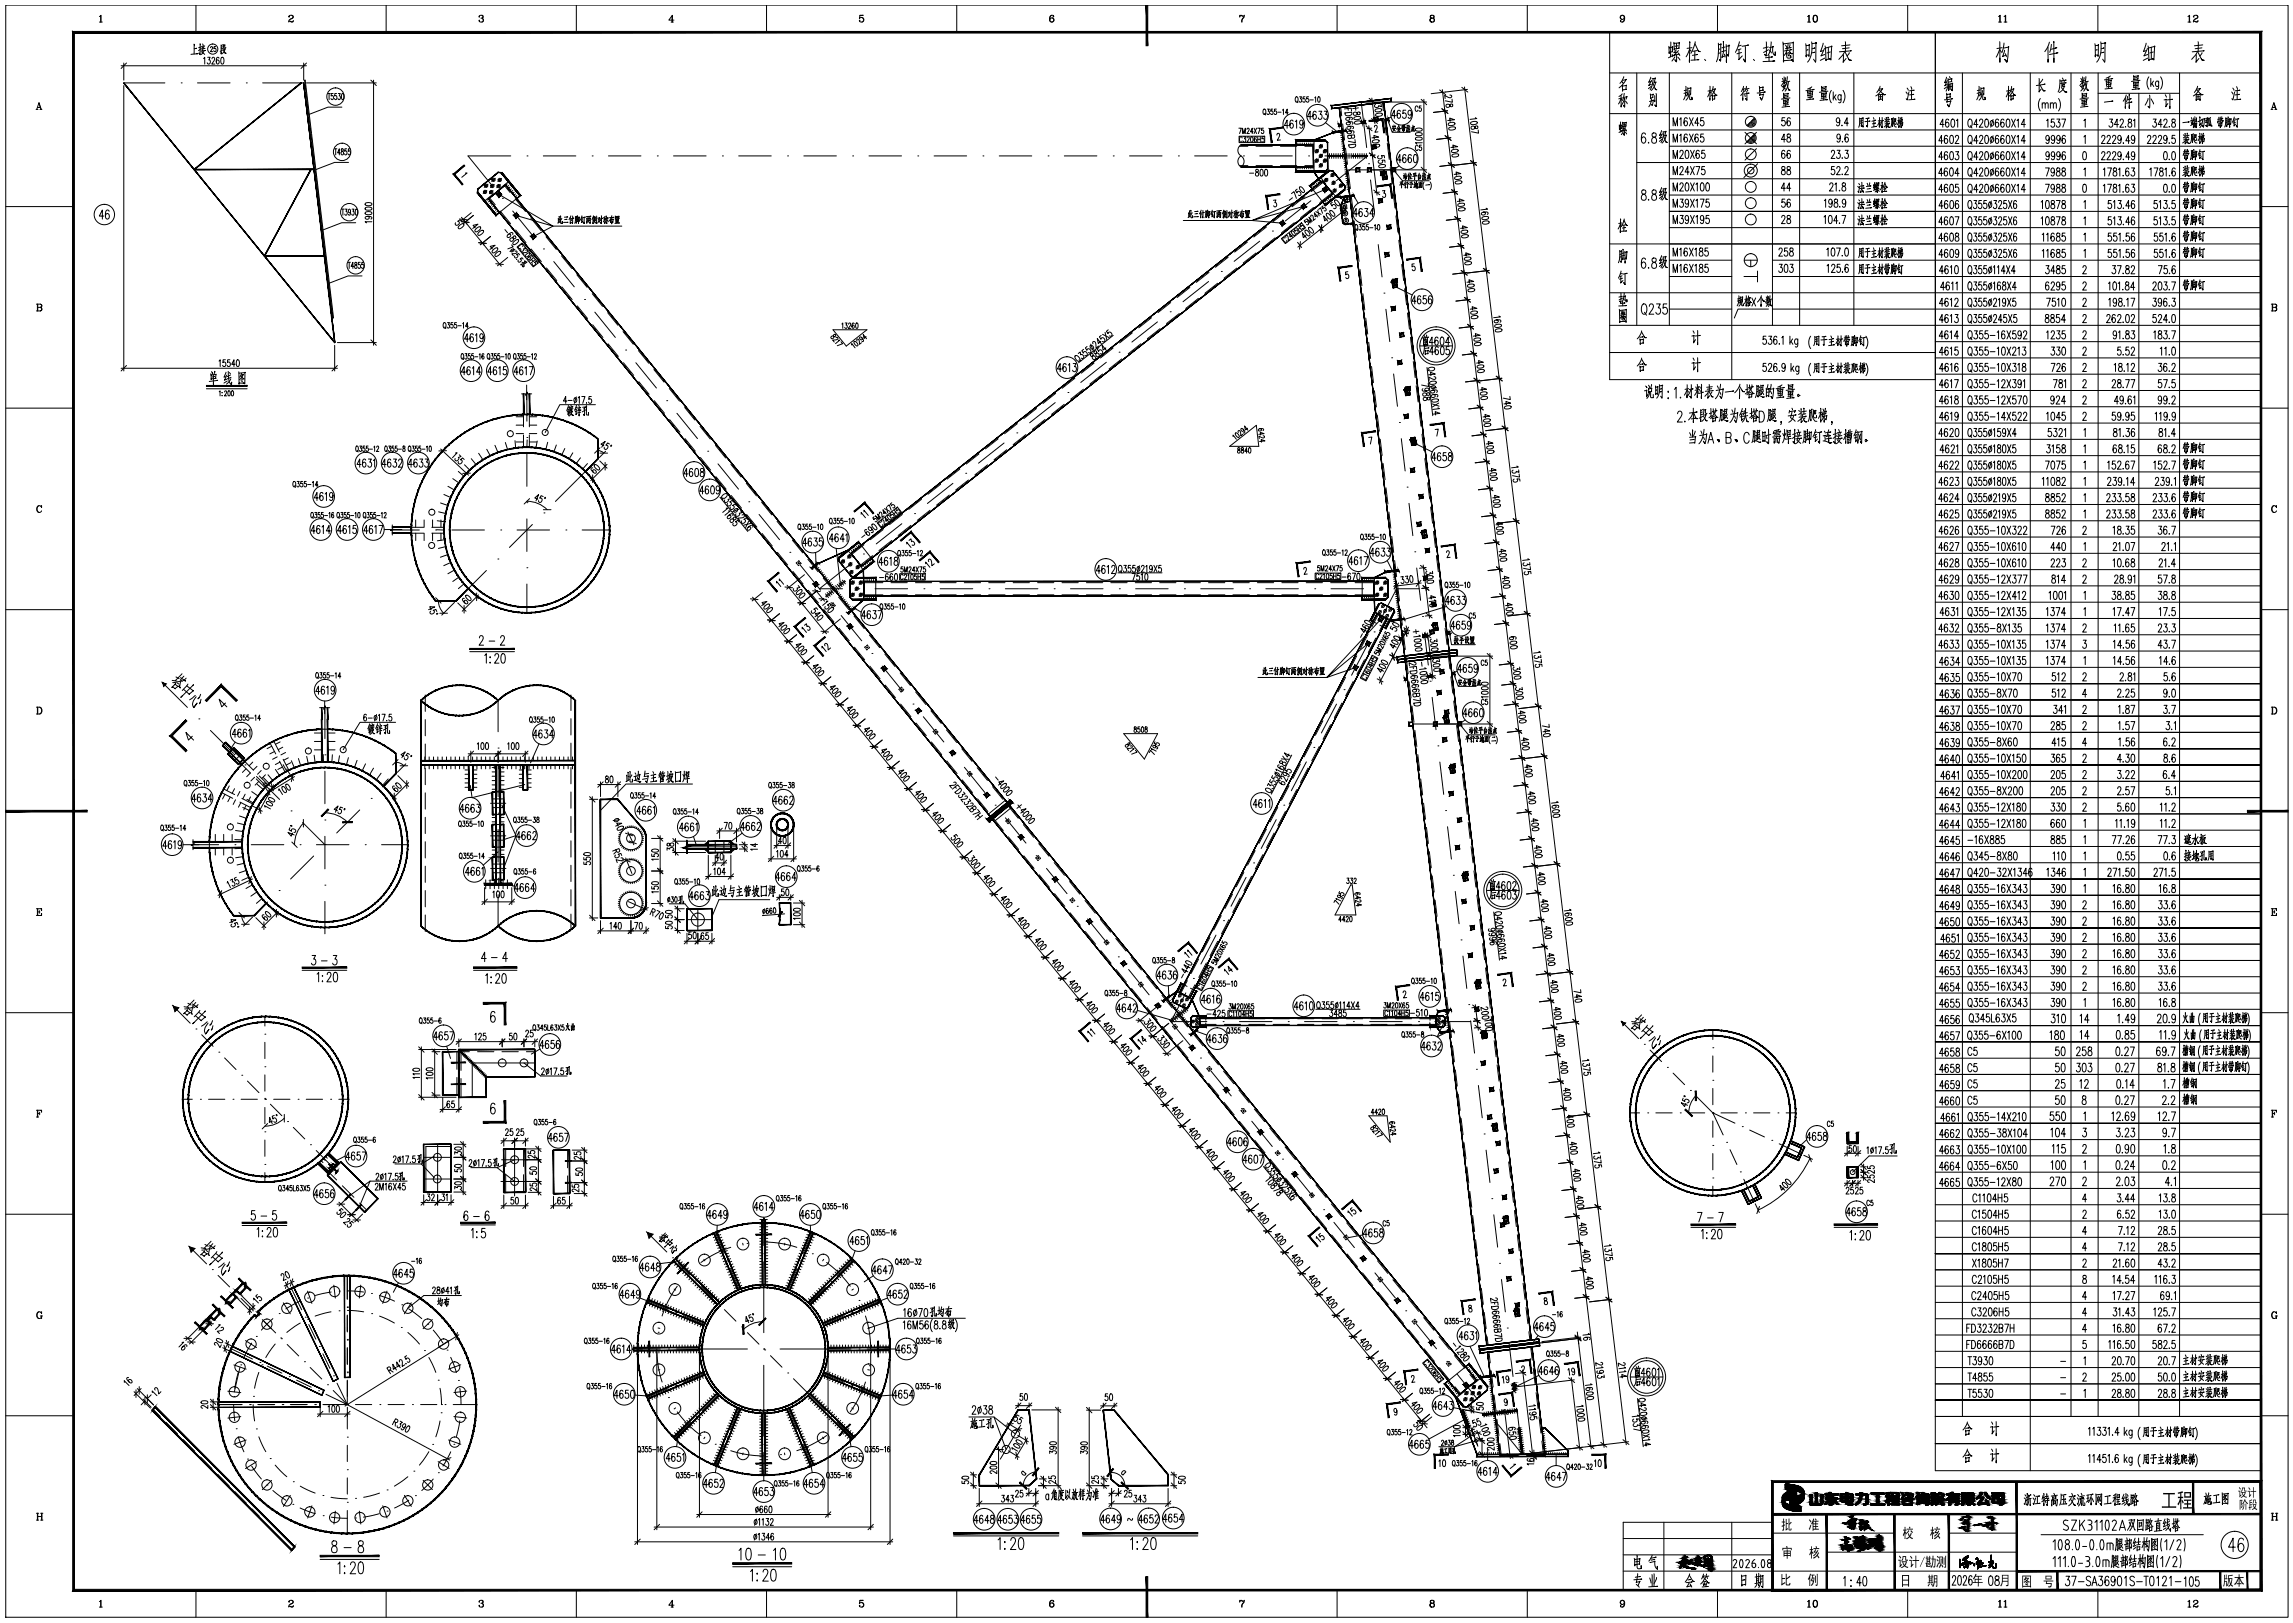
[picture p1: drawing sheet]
<svg xmlns="http://www.w3.org/2000/svg" width="845mm" height="598mm" viewBox="0 0 845 598" stroke-linecap="round" stroke-linejoin="round" font-family="sans-serif">
<!-- layer: 0 -->
<g fill="#000" stroke="#000" stroke-width=".37">
<path d="M259.5 312.8h1.5v1.3zM259.5 311.2l1.5-1.3v1.3zM269.3 312.8h1.5l-1.5 1.3zM269.3 309.9l1.5 1.3h-1.5zM182.7 324.8v.7h-.8zM184.4 324.8l.8 .7h-.8zM552.7 536.2h.5l-.5 .4zM568.8 536.2h.5v.4zM658 546.8h.5zM659.4 555.3h4.1zM659.4 555.1h.4zM659.7 555.2h3.8z"/>
<path d="M660.3 548.9h1.7zM661.9 551.9h2.8zM661.6 548.6h.4zM662.2 551h2.5zM661.9 554.7h.5zM662.9 556.9h.2zM662.9 556.9h.3zM663.5 549.9h1l-.2 .3zM670.6 554h1zM672.5 554.1h.4zM674.7 551.9h.8zM677 554.2h.4z"/>
<path d="M678.5 553.3h4.3zM680.1 550.3h.7zM680.6 554.3h2.2zM681.1 554.4h1.7zM681.8 550.7h1zM682 551.6h.8zM683.9 550.8h4.5zM683.9 550.4h3.7zM683.7 554.4h.3zM689.4 554.5h5.1zM689.7 550.5h4.5zM695 551.5h1.7z"/>
<path d="M695.1 549.9h.5zM695.5 551.1h.7zM695.5 554.5h.7zM695.9 549.9h.8zM696.2 549.9h.5zM697.6 551.5h2.1zM697.7 551.5h2zM701.6 552.4h.3zM701.7 551h.4zM702.2 550.2h.7zM704.4 551.1h.6zM706 551.7h1.1z"/>
<path d="M706.4 554.3l.2 .1zM706.4 554.3h.4zM707.1 553.6h.7zM707.2 553.5h.6zM707.5 551.2h.3zM708.3 553.8h1.5zM713.2 554.4h.2zM715.6 554.4h.2zM717.2 552.7h.2zM720.7 554.2h1zM720.9 554.1h.8zM722.5 559.8h.2z"/>
<path d="M722.7 559.7h.2zM722.8 559.5h.3zM726.5 550.5h.8zM727.2 554.4l.4 .1zM728.3 552.1l.2 .1zM728.3 552.1h.4zM729 554.4h.5zM729.5 552.9h.8zM729.8 553.8h2.9zM732.9 552.1l.4 .1zM733.8 559h.2zM734.8 553.8h2.1z"/>
<path d="M737.6 553.9h.8zM618.7 575.8h.2zM621.1 573.7h.5zM621.3 575.7h.5zM621.5 577.6h1.2zM621.3 573.6h.2zM621.4 575.6h.2zM621.4 574.8h.2zM624.4 578.1h.2zM624.8 576.6h.2zM624.6 575.8h.2zM624.8 576.7h.2z"/>
<path d="M624.8 574.4h.2zM625.3 576.8h.2zM625.7 573.6h.3zM626.7 575.2h.2zM627.9 573.9h.2zM628.5 576h.2zM628.7 573.1h.8zM628.7 575.1h.2zM629.3 572.9h.6zM629.4 572.9h.5zM629.9 576.6h.2zM630.2 578.7h.5z"/>
<path d="M630 575.4h.2zM630.3 578.8h.4zM630.4 578.8h.3zM630.5 578.6h.2zM630.6 577.3h.3zM630.5 578.8h.2zM630.6 578h.2zM678.4 569.2h.2zM679.1 567.5h.3zM679 570.9h.2zM679.3 567.3h.9zM679.1 567.5h.2z"/>
<path d="M679.2 569.8h.2zM679.6 569.5h1.2zM679.8 567.1h.8zM679.9 566.4h.4zM680 566.5h.4zM680.1 566.5h.2zM680.2 567.9h.6zM680.2 567.8h.6zM680.4 566.9h1.2zM680.3 570.5h.2zM680.7 569.7h.3zM680.7 566.9h.8z"/>
<path d="M680.8 571.2h.2zM681 566.8h.3zM681 571.4h.4zM681.1 566.8h.2zM681.1 571.5h.2zM681.3 571.2h.4zM681.7 570.9h.2zM683.6 569.6h.4zM683.6 569.6h.2zM683.6 568.8h.2zM683.7 568.7h.2zM683.7 568.6h.2z"/>
<path d="M683.7 568.4h.2zM683.8 568h.2zM683.9 567.9h.1zM683.9 567.9h.2zM683.9 567.8h.2zM683.9 567.5h.2zM684 567.4h.1zM684 567h.2zM684 567.1h.2zM684 566.9h.2zM684.4 570.4h.2zM684.7 566.8h.7z"/>
<path d="M684.5 567.8h.2zM684.8 571.5h.5zM684.6 570h.2zM684.7 570h.1zM684.9 567.9h.3zM684.9 567.5h.2zM684.7 569.7h.2zM684.8 567.6h.2zM684.8 569.6h.2zM685.1 567.2h.2zM685 569.6h.2zM685 567.3h.2z"/>
<path d="M685 567.4h.2zM685.1 568.9h.1zM685.1 567.3h.2zM685.1 568.9h.2zM685.3 570.3h.2zM685.7 570.9h.4zM685.8 566.2h.4zM685.9 566.1h.8zM685.8 566.3h.2zM686 566.1h.7zM685.8 570.6h.2zM685.9 568.5h.2z"/>
<path d="M686 568.4h.2zM686.3 569.1h.2zM686.4 566h.2zM686.5 566.1h.2zM686.6 569.2h.4zM686.4 568.4h.2zM686.4 568.5h.2zM686.5 568.2h.2zM686.5 567.9h.2zM686.7 570.7h.3zM686.5 567.7h.2zM686.6 567.3h.2z"/>
<path d="M686.6 566.6h.2zM686.6 567h.2zM686.9 568.9h.8zM686.7 569h.2zM686.7 569.7h.2zM686.8 568.7h.2zM686.8 569.5h.2zM686.8 569.4h.2zM686.9 569.3h.1zM687.3 569.9h.2zM687.4 569.7h.2zM687.4 569.6h.2z"/>
<path d="M687.5 569.6h.1zM687.5 569.5h.2zM687.5 569.4h.2zM687.6 569.3h.1zM722.2 562.9h.5zM722.3 563.1h.2zM723.7 562.6h.3zM723.8 560.8h.2zM723.8 562.4h.2zM723.9 560.8h.2zM723.9 560.6h.2zM724.3 560.8h.8z"/>
<path d="M724.7 560.7h.2zM724.8 560.4h.2zM724.9 563.6h.2zM725 560.2h.2zM725 560.1h.3zM727.5 562.1h.3zM729.3 561.6h.9zM729.8 561.5h.3zM730.9 562.3h.2zM731.6 561.9h.2zM732.2 562.1h.2zM733.6 561.3h1.2z"/>
<path d="M734 563.7h.2zM734.6 561.2h1.2zM734.7 561.2h1.1zM735.6 561.4h.2z"/>
<path d="M422.3 1.9l.6 14.9v-14.9zM422.3 1.9l.6 14.9h-.6z"/>
<path d="M71.6 62.5l39.5-31.9-.1-.1zM71.5 62.4l39.5-31.9-39.4 32z"/>
<path d="M493.4 39.6l54.5 456zM493.4 39.6l54.4 456.1z"/>
<path d="M493.5 39.7l16.4-2.1zM493.5 39.6l16.4-2z"/>
<path d="M512.5 36.4l.2 .9zM512.6 36.2l.1 1.1zM490.7 39l21.9-2.8zM490.5 38.8l22.1-2.6zM490.5 38.8l.3 1.1zM490.5 38.8l.1 1.2zM490.8 39.9l-.2 .1 22.1-2.7zM490.6 40l22.1-2.7z"/>
<path d="M468.2 47.8l4.7-.6v-.4zM467.7 47.4l5.2-.6-4.7 1zM467.7 47.4l1 5.1-.5-4.7zM467.7 47.4l1 5.1-.3 .1z"/>
<path d="M477.4 51.5l.1 1.9zM477.4 51.5l.1 1.9zM477.4 51.5h10.8zM477.5 51.6l10.7-.1zM488.2 51.5l1 1.1zM488.1 51.6l1.1 1zM489.1 52.6l.1 9.8zM489.1 52.6l.1 9.8zM489.1 62.3l-.9 1.1zM489.1 62.3l-.9 1.1zM477.4 63.4h10.8zM477.4 63.4l10.7-.1zM477.4 61.5v1.9zM477.4 61.5l.1 1.8z"/>
<path d="M477.4 51.8h11.1zM477.4 51.9l11.1-.1z"/>
<path d="M457.2 53.4l26.7-.1zM457.2 53.3h26.7z"/>
<path d="M484.2 51.5l7-2.6zM484.2 51.6l7-2.6z"/>
<path d="M493.3 45.9l.9-.2zM493.2 45.8l1-.1zM493.2 45.8l.2 .6zM493.2 45.8v.7zM493.4 46.4l-.2 .1 1.1-.3zM493.2 46.5l1.1-.3z"/>
<path d="M495.9 48l.2 .4zM495.9 48l.2 .4zM491.2 49l4.9-.6zM491.3 48.8l4.7-.5zM491.1 48.5l.1 .5zM491.1 48.5l.2 .3zM491.1 48.5l4.9-.6zM491.2 48.6l4.8-.5z"/>
<path d="M504.4 44.4l.1 .3 5.1-.9zM504.5 44.7l5.1-.9-.4 .4zM509.6 43.8l-.4 .4 1 4.7zM509.2 44.2l1 4.7h-.4z"/>
<path d="M510.6 43.7l1.1-.1zM510.6 43.9l1.1-.3zM511.7 43.6v.7zM511.5 43.7l.2 .6zM510.7 44.5l1-.2zM510.7 44.3l.9-.1z"/>
<path d="M114.5 62.4l-17 32 17.2-31.9zM114.5 62.4l-17 32z"/>
<path d="M71.5 62.5h44.2v-.2zM71.5 62.3h44.2l-44.2 .2z"/>
<path d="M167 64.1l3.3 4 .3-.2zM167 64.1l.5 .1 3.1 3.7zM167 64.1l.5 .1 3.5-3.4zM167.5 64.2l3.5-3.4 .3 .3z"/>
<path d="M180 73.2l6.3-5.2zM180 73.3l6.3-5.3z"/>
<path d="M179.9 73.3l357.9 440.4zM179.9 73.3l357.9 440.4z"/>
<path d="M175.9 70.7l7 8.5zM175.9 70.7l7.1 8.5z"/>
<path d="M190.4 73.1l1.3-1.1zM190.4 73.2l1.5-1.2zM185 63.7l6.9 8.3zM185.1 63.6l6.8 8.4zM183.6 63.6h1.5zM183.6 63.4l1.5 .2zM176.1 69.7l7.5-6.3zM176 69.6l7.6-6.2zM176 69.6v1.4zM176 69.6l-.1 1.5zM175.9 71.1l6.8 8.2zM175.9 71.1l6.8 8.4zM182.7 79.3l1.4-1.1zM182.7 79.5l1.4-1.3z"/>
<path d="M184.6 63.6l6.9 8.6zM184.6 63.6l7 8.5z"/>
<path d="M457.2 61.4h26.7zM457.2 61.6l26.7-.2z"/>
<path d="M466.9 72.3l4.7-.5v-.4zM466.4 72l5.2-.6-4.7 .9zM466.4 72l1 5.1-.5-4.8zM466.4 72l1 5.1-.3 .1z"/>
<path d="M477.4 63h11.1zM477.4 63.1l11.1-.1z"/>
<path d="M482.7 68.5l7.3-5.7zM482.8 68.6l7.3-5.7z"/>
<path d="M482.5 68.4l1.1 1.2zM482.5 68.4l1.1 1.2zM482.5 68.4l7.2-5.7zM482.7 68.4l7-5.7zM489.7 62.7l1.4 .2zM489.7 62.9h1.4zM491.1 62.9l4.6 5.7zM491.1 63l4.6 5.6zM495.5 68.7v1.4zM495.5 68.7v1.4zM488.3 75.7l7.2-5.6zM488.4 75.5l7-5.5-7.1 5.7zM487.3 74.5l1 1.2zM487.3 74.5l1.1 1z"/>
<path d="M483.9 53.4l.1 8.1zM483.9 53.4l.1 8.1z"/>
<path d="M484.1 63.4l2.9 4zM484.1 63.4l2.9 4z"/>
<path d="M313.6 203.9l173.8-137.2zM313.5 203.8l173.8-137.2z"/>
<path d="M488.2 75.4l7.2-5.7zM488.2 75.5l7.2-5.8z"/>
<path d="M487.3 66.7l3.9 4.7zM487.3 66.7l3.9 4.7z"/>
<path d="M492.3 72.5l1.7-.1zM492.3 72.6h1.7z"/>
<path d="M494 76.1l.7 5.3zM494 76.1l.6 5.3z"/>
<path d="M494.2 75.2l-.2 .3zM494 75.5l.3-.2zM494 75.5v.3zM494.2 75.5l-.2 .3zM494 75.8v.3zM494.1 75.8l-.1 .3z"/>
<path d="M495.3 72.6l.6-.1zM495.4 72.7l.5-.2z"/>
<path d="M495.3 72.7l.3 1.7zM495.3 72.7l.3 1.7z"/>
<path d="M495.3 72.6l-1 2.7zM495.3 72.6l-1 2.7z"/>
<path d="M495.6 74.4l2-.3zM495.6 74.5l2-.4z"/>
<path d="M498.8 71.9l.2 .4zM498.8 71.9l.2 .4zM494 72.9l5-.6zM494.1 72.7l4.7-.5zM493.9 72.4l.1 .5zM493.9 72.4l.2 .3zM493.9 72.4l5-.6zM494.1 72.5l4.8-.7z"/>
<path d="M507.3 68.5l.1 .3 5.1-1zM507.4 68.8l5.1-1-.3 .5zM512.5 67.8l-.3 .5 .9 4.7zM512.2 68.3l.9 4.7h-.4z"/>
<path d="M508.8 64.1l.9-.2zM508.8 64.2l.9-.3z"/>
<path d="M509.2 63.4l1.6-.2zM509.2 63.5l1.6-.2z"/>
<path d="M509.1 63.4l.5 2.7zM509.1 63.4l.5 2.7z"/>
<path d="M509.5 66.1l1.6-.2zM509.5 66.2l1.6-.3z"/>
<path d="M510.7 63.2l.5 2.8zM510.7 63.2l.5 2.8z"/>
<path d="M97.4 94.4h22.1v-.2zM97.4 94.2h22.1l-22.1 .2z"/>
<path d="M494.6 81.4l.1 .4zM494.7 81.4v.4zM494.7 81.8l.2 .3zM494.8 81.7l.1 .4zM494.9 82.1l.2 .2zM495 82l.1 .3zM495.2 82.2l.2 .3zM495.2 82.2l.2 .3zM495.5 82.4l.2 .2zM495.5 82.4l.2 .2zM495.8 82.5l.3 .1zM495.8 82.5l.3 .1z"/>
<path d="M496.1 82.5l2.5-.3zM496.1 82.6l2.5-.4z"/>
<path d="M497.6 82.4h.2zM497.6 82.4v.2zM497.8 82.4l-.2 .2 1-.3zM497.6 82.6l1-.3z"/>
<path d="M493.5 98.8l4.7-.6v-.4zM493 98.4l5.2-.6-4.7 1zM493 98.4l1 5.1-.5-4.7zM493 98.4l1 5.1-.4 .1z"/>
<path d="M518.2 95.4l.1 .4 5.1-1zM518.3 95.8l5.1-1-.3 .4zM523.4 94.8l-.3 .4 .9 4.8zM523.1 95.2l.9 4.8h-.4z"/>
<path d="M512.5 103.9l.9-.1zM512.5 104l.9-.2z"/>
<path d="M512.9 103.2l1.6-.2zM512.9 103.3l1.6-.2z"/>
<path d="M512.8 103.3l.5 2.7zM512.8 103.3l.5 2.7z"/>
<path d="M513.2 105.9l1.6-.2zM513.2 106.1l1.6-.4z"/>
<path d="M514.4 103.1l.5 2.7zM514.4 103.1l.5 2.7z"/>
<path d="M111.8 30.5l11.4 95.7zM111.8 30.5h.2l11.4 95.7z"/>
<path d="M45.6 30.6l77.7 95.7zM45.6 30.6l77.8 95.6z"/>
<path d="M76.1 142h15l-15 .4zM76.1 142.4h15v-.4z"/>
<path d="M192.8 145.1l.3 7.6v-7.6zM192.8 145.1l.3 7.6h-.3z"/>
<path d="M195 145.1l.3 7.6v-7.6zM195 145.1l.3 7.6h-.3z"/>
<path d="M502.1 159.7l4.8-.6v-.3zM501.7 159.4l5.2-.6-4.8 .9zM501.7 159.4l1 5.1-.6-4.8zM501.7 159.4l1 5.1h-.4z"/>
<path d="M517.2 143.6l1-.1zM517.2 143.7l1-.2z"/>
<path d="M517.6 142.9l1.6-.2zM517.7 143l1.5-.1z"/>
<path d="M517.6 143l.4 2.7zM517.6 143l.4 2.7z"/>
<path d="M517.9 145.6l1.6-.1zM518 145.8l1.5-.2z"/>
<path d="M519.1 142.8l.5 2.7zM519.1 142.8l.5 2.7z"/>
<path d="M526.9 156.4l.1 .3 5.1-1zM527 156.7l5.1-1-.4 .5zM532.1 155.7l-.4 .5 1 4.7zM531.7 156.2l1 4.7-.4 .1z"/>
<path d="M215.6 173.6l.2 .2 4.4-4.8zM220.2 169l.2 .2-4.6 4.6z"/>
<path d="M220.2 161.7v7.4h.2zM220.2 161.7h.2v7.4z"/>
<path d="M218.9 160.5l1.5 1.1-.2 .2zM218.9 160.5l-.2 .2 1.5 1.1zM217.3 159.4l1.6 1.1-.2 .2zM217.3 159.4l-.1 .2 1.5 1.1zM215.7 158.4l1.6 1-.1 .2zM215.7 158.4l-.1 .2 1.6 1zM214.1 157.5l1.6 .9-.1 .2zM214.1 157.5l-.1 .2 1.6 .9zM212.4 156.7l1.7 .8-.1 .2zM212.4 156.7l-.1 .2 1.7 .8zM210.7 155.9l1.7 .8-.1 .2zM210.7 155.9l-.1 .2 1.7 .8zM209 155.2l1.7 .7-.1 .2zM209 155.2l-.1 .3 1.7 .6zM207.2 154.6l1.8 .6-.1 .3zM207.2 154.6l-.1 .3 1.8 .6zM205.4 154.1l1.8 .5-.1 .3zM205.4 154.1v.2l1.7 .6zM203.6 153.6l1.8 .5v.2zM203.6 153.6v.3l1.8 .4zM201.8 153.2l1.8 .4v.3zM201.8 153.2l-.1 .3 1.9 .4zM199.9 153l1.9 .2-.1 .3zM199.9 153v.2l1.8 .3zM198.1 152.7l1.8 .3v.2zM198.1 152.7v.3l1.8 .2zM196.2 152.6l1.9 .1v.3zM196.2 152.6v.3l1.9 .1zM194.4 152.6h1.8v.3zM194.4 152.6v.2l1.8 .1zM192.5 152.6h1.9v.2zM192.5 152.6v.2h1.9zM190.6 152.7l1.9-.1v.2zM190.6 152.7v.3l1.9-.2zM188.8 152.9l1.8-.2v.3zM188.8 152.9v.2l1.8-.1zM186.9 153.2l1.9-.3v.2zM186.9 153.2v.2l1.9-.3zM185.1 153.5l1.8-.3v.2zM185.1 153.5v.3l1.8-.4zM183.3 154l1.8-.5v.3zM183.3 154v.2l1.8-.4zM181.5 154.5l1.8-.5v.2zM181.5 154.5v.2l1.8-.5zM179.7 155.1l1.8-.6v.2zM179.7 155.1l.1 .2 1.7-.6zM177.9 155.7l1.8-.6 .1 .2zM177.9 155.7l.1 .3 1.8-.7zM176.2 156.5l1.7-.8 .1 .3zM176.2 156.5l.1 .2 1.7-.7zM174.5 157.3l1.7-.8 .1 .2zM174.5 157.3l.2 .2 1.6-.8zM172.9 158.2l1.6-.9 .2 .2zM172.9 158.2l.1 .2 1.7-.9zM171.3 159.2l1.6-1 .1 .2zM171.3 159.2l.1 .2 1.6-1zM169.7 160.2l1.6-1 .1 .2zM169.7 160.2l.2 .2 1.5-1zM168.2 161.3l1.5-1.1 .2 .2zM168.2 161.3l.2 .2 1.5-1.1zM166.8 162.5l1.4-1.2 .2 .2zM166.8 162.5l.1 .2 1.5-1.2zM165.4 163.7l1.4-1.2 .1 .2zM165.4 163.7l.1 .2 1.4-1.2zM164 165l1.4-1.3 .1 .2zM164 165l.2 .2 1.3-1.3zM164 165l.2 .2-1.5 1.1zM162.7 166.3l.2 .2 1.3-1.3zM162.7 166.3l.2 .2-1.4 1.2zM161.5 167.7l.2 .2 1.2-1.4zM161.5 167.7l.2 .2-1.4 1.3zM160.3 169.2l.2 .2 1.2-1.5zM160.3 169.2l.2 .2-1.3 1.3zM160.5 169.4l-1.3 1.3 .2 .2zM159.2 170.7l.2 .2-1.2 1.4zM159.4 170.9l-1.2 1.4 .2 .1zM158.2 172.3l.2 .1-1.2 1.5zM158.4 172.4l-1.2 1.5 .2 .1zM157.2 173.9l.2 .1-1.1 1.5zM157.4 174l-1.1 1.5 .2 .1zM156.3 175.5l.2 .1-1.1 1.6zM156.5 175.6l-1.1 1.6 .3 .1zM155.4 177.2l.3 .1-1 1.6zM155.7 177.3l-1 1.6 .2 .1zM154.7 178.9l.2 .1-.9 1.6zM154.9 179l-.9 1.6 .2 .1zM154 180.6l.2 .1-.8 1.7zM154.2 180.7l-.8 1.7 .2 .1zM153.4 182.4l.2 .1-.7 1.7zM153.6 182.5l-.7 1.7 .2 .1zM152.9 184.2l.2 .1-.7 1.7zM153.1 184.3l-.7 1.7 .3 .1zM152.4 186l.3 .1-.6 1.7zM152.7 186.1l-.6 1.7 .2 .1zM152.1 187.8l.2 .1-.5 1.8zM152.3 187.9l-.5 1.8h.2zM151.8 189.7h.2l-.4 1.8zM152 189.7l-.4 1.8 .2 .1zM151.6 191.5l.2 .1-.3 1.8zM151.8 191.6l-.3 1.8h.2zM151.5 193.4h.2l-.3 1.9zM151.7 193.4l-.3 1.9h.3zM151.4 195.3h.3l-.2 1.8zM151.7 195.3l-.2 1.8h.2zM151.5 197.1h.2l-.1 1.9zM151.7 197.1l-.1 1.9h.2zM151.6 199h.2v1.9zM151.8 199v1.9h.2zM151.8 200.9h.2l.1 1.9zM152 200.9l.1 1.9 .2-.1zM152.1 202.8l.2-.1 .2 1.9zM152.3 202.7l.2 1.9h.2zM152.5 204.6h.2l.2 1.8zM152.7 204.6l.2 1.8h.2zM152.9 206.4h.2l.3 1.8zM153.1 206.4l.3 1.8h.3zM153.4 208.2h.3l.4 1.8zM153.7 208.2l.4 1.8 .2-.1zM154.1 210l.2-.1 .4 1.9zM154.3 209.9l.4 1.9 .3-.1zM154.7 211.8l.3-.1 .5 1.8zM155 211.7l.5 1.8 .2-.1zM155.5 213.5l.2-.1 .6 1.8zM155.7 213.4l.6 1.8 .3-.1zM156.3 215.2l.3-.1 .6 1.7zM156.6 215.1l.6 1.7 .3-.1zM157.2 216.8l.3-.1 .7 1.7zM157.5 216.7l.7 1.7 .3-.1zM158.2 218.4l.3-.1 .8 1.7zM158.5 218.3l.8 1.7 .2-.2zM159.3 220l.2-.2 .9 1.7zM159.5 219.8l.9 1.7 .2-.2z"/>
<path d="M519.4 162l.9-.1zM519.4 162.1l.9-.2z"/>
<path d="M519.8 161.3l1.6-.2zM519.8 161.4l1.6-.2z"/>
<path d="M519.7 161.4l.5 2.7zM519.7 161.4l.5 2.7z"/>
<path d="M520.1 164l1.6-.2zM520.2 164.1l1.5-.3z"/>
<path d="M521.3 161.2l.5 2.7zM521.3 161.2l.5 2.7z"/>
<path d="M144.5 194.1v.2l7.1-.2zM144.5 194.3l7.1-.2v.2z"/>
<path d="M144.5 196.2v.3l7.1-.3zM144.5 196.5l7.1-.3v.3z"/>
<path d="M222.7 195.3v1.5h-.3zM222.4 195.3v1.5l.3-1.5zM222.7 193.7v1.6h-.3zM222.4 193.7v1.6l.3-1.6zM222.5 192.2l.2 1.5h-.3zM222.3 192.2l.1 1.5 .1-1.5zM222.3 190.6l.2 1.6h-.2zM222.1 190.7l.2 1.5v-1.6zM222 189.1l.3 1.5-.2 .1zM221.8 189.2l.3 1.5-.1-1.6zM221.7 187.6l.3 1.5-.2 .1zM221.4 187.7l.4 1.5-.1-1.6zM221.2 186.2l.5 1.4-.3 .1zM221 186.2l.4 1.5-.2-1.5zM220.7 184.7l.5 1.5h-.2zM220.4 184.8l.6 1.4-.3-1.5zM220 183.3l.7 1.4-.3 .1zM219.8 183.4l.6 1.4-.4-1.5zM219.4 181.9l.6 1.4-.2 .1zM219.1 182l.7 1.4-.4-1.5zM218.6 180.6l.8 1.3-.3 .1zM218.4 180.7l.7 1.3-.5-1.4zM217.8 179.2l.8 1.4-.2 .1zM217.6 179.4l.8 1.3-.6-1.5zM216.9 178l.9 1.2-.2 .2zM216.7 178.1l.9 1.3-.7-1.4zM215.9 176.8l1 1.2-.2 .1zM215.7 177l1 1.1-.8-1.3zM214.9 175.6l1 1.2-.2 .2zM214.9 175.6l-.2 .2 1 1.2zM213.8 174.5l1.1 1.1-.2 .2zM213.6 174.7l1.1 1.1-.9-1.3zM212.6 173.5l1.2 1-.2 .2zM212.6 173.5l-.2 .2 1.2 1zM211.4 172.5l1.2 1-.2 .2zM211.4 172.5l-.1 .2 1.1 1zM210.2 171.6l1.2 .9-.1 .2zM210.2 171.6l-.2 .2 1.3 .9zM208.9 170.8l1.3 .8-.2 .2zM208.9 170.8l-.2 .2 1.3 .8zM207.5 170l1.4 .8-.2 .2zM207.5 170l-.1 .3 1.3 .7zM206.1 169.4l1.4 .6-.1 .3zM206.1 169.4l-.1 .2 1.4 .7zM204.7 168.7l1.4 .7-.1 .2zM204.7 168.7l-.1 .3 1.4 .6zM203.2 168.2l1.5 .5-.1 .3zM203.2 168.2v.2l1.4 .6zM201.8 167.7l1.4 .5v.2zM201.8 167.7l-.1 .3 1.5 .4zM200.3 167.4l1.5 .3-.1 .3zM200.3 167.4l-.1 .2 1.5 .4zM198.8 167.1l1.5 .3-.1 .2zM198.8 167.1l-.1 .2 1.5 .3zM197.2 166.9l1.6 .2-.1 .2zM197.2 166.9v.2l1.5 .2zM195.7 166.8l1.5 .1v.2zM195.7 166.8v.2l1.5 .1zM194.1 166.7l1.6 .1v.2zM194.1 166.7v.3h1.6zM192.6 166.8l1.5-.1v.3zM192.6 166.8v.2h1.5zM191.1 166.9l1.5-.1v.2zM191.1 166.9v.2l1.5-.1zM189.5 167.1l1.6-.2v.2zM189.5 167.1v.2l1.6-.2zM188 167.4l1.5-.3v.2zM188 167.4v.2l1.5-.3zM186.5 167.7l1.5-.3v.2zM186.5 167.7l.1 .3 1.4-.4zM185 168.2l1.5-.5 .1 .3zM185 168.2l.1 .2 1.5-.4zM183.6 168.7l1.4-.5 .1 .2zM183.6 168.7l.1 .3 1.4-.6zM182.1 169.4l1.5-.7 .1 .3zM182.1 169.4l.1 .2 1.5-.6zM180.8 170l1.3-.6 .1 .2zM180.8 170l.1 .3 1.3-.7zM179.4 170.8l1.4-.8 .1 .3zM179.4 170.8l.1 .2 1.4-.7zM178.1 171.6l1.3-.8 .1 .2zM178.1 171.6l.1 .2 1.3-.8zM176.8 172.5l1.3-.9 .1 .2zM176.8 172.5l.2 .2 1.2-.9zM175.6 173.5l1.2-1 .2 .2zM175.6 173.5l.2 .2 1.2-1zM174.5 174.5l1.1-1 .2 .2zM174.5 174.5l.2 .2 1.1-1zM174.5 174.5l.2 .2-1.3 .9zM173.4 175.6l.2 .2 1.1-1.1zM173.4 175.6l.2 .2-1.2 1zM172.4 176.8l.2 .2 1-1.2zM172.4 176.8l.2 .2-1.2 1zM171.4 178l.2 .1 1-1.1zM171.4 178l.2 .1-1.1 1.1zM170.5 179.2l.2 .2 .9-1.3zM170.5 179.2l.2 .2-1 1.2zM170.7 179.4l-1 1.2 .2 .1zM169.7 180.6l.2 .1-1 1.2zM169.9 180.7l-1 1.2 .2 .1zM168.9 181.9l.2 .1-.9 1.3zM169.1 182l-.9 1.3 .2 .1zM168.2 183.3l.2 .1-.8 1.3zM168.4 183.4l-.8 1.3 .2 .1zM167.6 184.7l.2 .1-.7 1.4zM167.8 184.8l-.7 1.4h.2zM167.1 186.2h.2l-.7 1.4zM167.3 186.2l-.7 1.4 .3 .1zM166.6 187.6l.3 .1-.7 1.4zM166.9 187.7l-.7 1.4 .3 .1zM166.2 189.1l.3 .1-.6 1.4zM166.5 189.2l-.6 1.4 .3 .1zM165.9 190.6l.3 .1-.5 1.5zM166.2 190.7l-.5 1.5h.3zM165.7 192.2h.3l-.4 1.5zM166 192.2l-.4 1.5h.3zM165.6 193.7h.3l-.3 1.6zM165.9 193.7l-.3 1.6h.2zM165.6 195.3h.2l-.2 1.5zM165.8 195.3l-.2 1.5h.3zM165.6 196.8h.3l-.2 1.6zM165.9 196.8l-.2 1.6 .3-.1zM165.7 198.4l.3-.1-.1 1.6zM166 198.3l-.1 1.6h.3zM165.9 199.9h.3v1.5zM166.2 199.9v1.5h.3zM166.2 201.4h.3l.1 1.5zM166.5 201.4l.1 1.5 .3-.1zM166.6 202.9l.3-.1 .2 1.6zM166.9 202.8l.2 1.6 .2-.1zM167.1 204.4l.2-.1 .3 1.5zM167.3 204.3l.3 1.5 .2-.1zM167.6 205.8l.2-.1 .4 1.6zM167.8 205.7l.4 1.6 .2-.1zM168.2 207.3l.2-.1 .5 1.4zM168.4 207.2l.5 1.4 .2-.1zM168.9 208.6l.2-.1 .6 1.5zM169.1 208.5l.6 1.5 .2-.1zM169.7 210l.2-.1 .6 1.4zM169.9 209.9l.6 1.4 .2-.1zM170.5 211.3l.2-.1 .7 1.4zM170.7 211.2l.7 1.4 .2-.2zM171.4 212.6l.2-.2 .8 1.4zM171.6 212.4l.8 1.4 .2-.2zM172.4 213.8l.2-.2 .8 1.3zM172.6 213.6l.8 1.3 .2-.2zM173.4 214.9l.2-.2 .9 1.3zM173.6 214.7l.9 1.3 .2-.2zM174.7 215.8l.9 1.2-1.1-1zM174.7 215.8l.9 1.2 .2-.1zM175.8 216.9l1 1.1-1.2-1zM175.8 216.9l1 1.1 .2-.2zM177 217.8l1.1 1.1-1.3-.9zM177 217.8l1.1 1.1 .1-.2zM178.2 218.7l1.2 1-1.3-.8zM178.2 218.7l1.2 1 .1-.2zM179.5 219.5l1.3 1-1.4-.8zM179.5 219.5l1.3 1 .1-.2zM180.9 220.3l1.2 .9-1.3-.7zM180.9 220.3l1.2 .9 .1-.2zM182.2 221l1.4 .8-1.5-.6zM182.2 221l1.4 .8 .1-.2zM183.7 221.6l1.3 .7-1.4-.5zM183.7 221.6l1.3 .7 .1-.2zM185.1 222.1l1.4 .7-1.5-.5zM185.1 222.1l1.4 .7 .1-.3zM186.6 222.5l1.4 .7-1.5-.4zM186.6 222.5l1.4 .7v-.3zM188 222.9l1.5 .6-1.5-.3zM188 222.9l1.5 .6v-.3zM189.5 223.2l1.6 .5-1.6-.2zM189.5 223.2l1.6 .5v-.3zM191.1 223.4l1.5 .4-1.5-.1zM191.1 223.4l1.5 .4v-.3zM192.6 223.5l1.5 .3h-1.5zM192.6 223.5l1.5 .3v-.2zM194.1 223.6l1.6 .2h-1.6zM194.1 223.6l1.6 .2v-.3zM195.7 223.5l1.5 .2-1.5 .1zM195.7 223.5l1.5 .2v-.3zM197.2 223.4l1.6 .1-1.6 .2zM197.2 223.4l1.6 .1-.1-.3zM198.7 223.2h1.6l-1.5 .3zM198.7 223.2h1.6l-.1-.3zM200.2 222.9l1.6-.1-1.5 .4zM200.2 222.9l1.6-.1-.1-.3zM201.7 222.5l1.5-.2-1.4 .5zM201.7 222.5l1.5-.2v-.2zM203.2 222.1l1.5-.3-1.5 .5zM203.2 222.1l1.5-.3-.1-.2zM204.6 221.6l1.5-.4-1.4 .6zM204.6 221.6l1.5-.4-.1-.2zM206 221l1.5-.5-1.4 .7zM206 221l1.5-.5-.1-.2zM207.4 220.3l1.5-.6-1.4 .8zM207.4 220.3l1.5-.6-.2-.2zM208.7 219.5l1.5-.6-1.3 .8zM208.7 219.5l1.5-.6-.2-.2zM210 218.7l1.4-.7-1.2 .9zM210 218.7l1.4-.7-.1-.2zM211.3 217.8l1.3-.8-1.2 1zM211.3 217.8l1.3-.8-.2-.1zM212.4 216.9l1.4-.9-1.2 1zM212.4 216.9l1.4-.9-.2-.2zM213.6 215.8l1.3-.9-1.1 1.1zM213.6 215.8l1.3-.9-.2-.2zM214.7 214.7l1.2-.9-1 1.1zM215.7 213.6l-1 1.1 1.2-.9zM215.7 213.6l1.2-1-1 1.2zM216.7 212.4l-1 1.2 1.2-1zM217.8 211.3l-.9 1.3-.2-.2zM217.6 211.2l-.9 1.2 1.1-1.1zM218.6 210l-.8 1.3-.2-.1zM218.4 209.9l-.8 1.3 1-1.2zM219.4 208.6l-.8 1.4-.2-.1zM219.1 208.5l-.7 1.4 1-1.3zM220 207.3l-.6 1.3-.3-.1zM219.8 207.2l-.7 1.3 .9-1.2zM220.7 205.8l-.7 1.5-.2-.1zM220.4 205.7l-.6 1.5 .9-1.4zM221.2 204.4l-.5 1.4-.3-.1zM221 204.3l-.6 1.4 .8-1.3zM221.7 202.9l-.5 1.5-.2-.1zM221.4 202.8l-.4 1.5 .7-1.4zM222 201.4l-.3 1.5-.3-.1zM221.8 201.4l-.4 1.4 .6-1.4zM222.3 199.9l-.3 1.5h-.2zM222.1 199.9l-.3 1.5 .5-1.5zM222.5 198.4l-.2 1.5h-.2zM222.3 198.3l-.2 1.6 .4-1.5zM222.7 196.8l-.2 1.6-.2-.1zM222.4 196.8l-.1 1.5 .4-1.5z"/>
<path d="M224.8 195.3l-.1 1.6h-.2zM224.5 195.3v1.6l.3-1.6zM224.7 193.7l.1 1.6h-.3zM224.5 193.7v1.6l.2-1.6zM224.6 192.1l.1 1.6h-.2zM224.3 192.1l.2 1.6 .1-1.6zM224.4 190.5l.2 1.6h-.3zM224.1 190.5l.2 1.6 .1-1.6zM224.1 188.9l.3 1.6h-.3zM223.9 189l.2 1.5v-1.6zM223.7 187.3l.4 1.6-.2 .1zM223.5 187.4l.4 1.6-.2-1.7zM223.3 185.8l.4 1.5-.2 .1zM223 185.9l.5 1.5-.2-1.6zM222.7 184.3l.6 1.5-.3 .1zM222.5 184.4l.5 1.5-.3-1.6zM222.1 182.8l.6 1.5-.2 .1zM221.9 182.9l.6 1.5-.4-1.6zM221.4 181.4l.7 1.4-.2 .1zM221.2 181.5l.7 1.4-.5-1.5zM220.7 180l.7 1.4-.2 .1zM220.5 180.1l.7 1.4-.5-1.5zM219.8 178.6l.9 1.4-.2 .1zM219.6 178.7l.9 1.4-.7-1.5zM218.9 177.3l.9 1.3-.2 .1zM218.7 177.4l.9 1.3-.7-1.4zM217.9 176l1 1.3-.2 .1zM217.7 176.1l1 1.3-.8-1.4zM216.9 174.8l1 1.2-.2 .1zM216.7 174.9l1 1.2-.8-1.3zM215.8 173.6l1.1 1.2-.2 .1zM215.8 173.6l-.2 .2 1.1 1.1zM214.6 172.5l1.2 1.1-.2 .2zM214.6 172.5l-.1 .2 1.1 1.1zM213.4 171.5l1.2 1-.1 .2zM213.4 171.5l-.1 .2 1.2 1zM212.1 170.5l1.3 1-.1 .2zM212.1 170.5l-.1 .2 1.3 1zM210.8 169.6l1.3 .9-.1 .2zM210.8 169.6l-.1 .2 1.3 .9zM209.4 168.7l1.4 .9-.1 .2zM209.4 168.7l-.1 .3 1.4 .8zM208 168l1.4 .7-.1 .3zM208 168l-.1 .2 1.4 .8zM206.6 167.3l1.4 .7-.1 .2zM206.6 167.3l-.1 .2 1.4 .7zM205.1 166.7l1.5 .6-.1 .2zM205.1 166.7l-.1 .2 1.5 .6zM203.6 166.1l1.5 .6-.1 .2zM203.6 166.1l-.1 .3 1.5 .5zM202.1 165.7l1.5 .4-.1 .3zM202.1 165.7l-.1 .2 1.5 .5zM200.5 165.3l1.6 .4-.1 .2zM200.5 165.3l-.1 .3 1.6 .3zM198.9 165l1.6 .3-.1 .3zM198.9 165v.3l1.5 .3zM197.3 164.8l1.6 .2v.3zM197.3 164.8v.3l1.6 .2zM195.7 164.7l1.6 .1v.3zM195.7 164.7v.2l1.6 .2zM194.1 164.6l1.6 .1v.2zM194.1 164.6v.3h1.6zM192.5 164.7l1.6-.1v.3zM192.5 164.7l.1 .2h1.5zM190.9 164.8l1.6-.1 .1 .2zM190.9 164.8l.1 .3 1.6-.2zM189.3 165l1.6-.2 .1 .3zM189.3 165l.1 .3 1.6-.2zM187.8 165.3l1.5-.3 .1 .3zM187.8 165.3v.3l1.6-.3zM186.2 165.7l1.6-.4v.3zM186.2 165.7l.1 .2 1.5-.3zM184.7 166.1l1.5-.4 .1 .2zM184.7 166.1v.3l1.6-.5zM183.2 166.7l1.5-.6v.3zM183.2 166.7v.2l1.5-.5zM181.7 167.3l1.5-.6v.2zM181.7 167.3l.1 .2 1.4-.6zM180.2 168l1.5-.7 .1 .2zM180.2 168l.1 .2 1.5-.7zM178.8 168.7l1.4-.7 .1 .2zM178.8 168.7l.1 .3 1.4-.8zM177.5 169.6l1.3-.9 .1 .3zM177.5 169.6l.1 .2 1.3-.8zM176.1 170.5l1.4-.9 .1 .2zM176.1 170.5l.2 .2 1.3-.9zM174.9 171.5l1.2-1 .2 .2zM174.9 171.5l.1 .2 1.3-1zM173.6 172.5l1.3-1 .1 .2zM173.6 172.5l.2 .2 1.2-1zM172.5 173.6l1.1-1.1 .2 .2zM172.5 173.6l.2 .2 1.1-1.1zM172.5 173.6l.2 .2-1.3 1zM171.4 174.8l.2 .1 1.1-1.1zM171.4 174.8l.2 .1-1.3 1.1zM170.3 176l.2 .1 1.1-1.2zM170.3 176l.2 .1-1.1 1.2zM169.4 177.3l.2 .1 .9-1.3zM169.4 177.3l.2 .1-1.2 1.2zM169.6 177.4l-1.2 1.2 .3 .1zM168.4 178.6l.3 .1-1.1 1.3zM168.7 178.7l-1.1 1.3 .2 .1zM167.6 180l.2 .1-1 1.3zM167.8 180.1l-1 1.3 .3 .1zM166.8 181.4l.3 .1-.9 1.3zM167.1 181.5l-.9 1.3 .2 .1zM166.2 182.8l.2 .1-.9 1.4zM166.4 182.9l-.9 1.4 .3 .1zM165.5 184.3l.3 .1-.8 1.4zM165.8 184.4l-.8 1.4 .2 .1zM165 185.8l.2 .1-.7 1.4zM165.2 185.9l-.7 1.4 .3 .1zM164.5 187.3l.3 .1-.6 1.5zM164.8 187.4l-.6 1.5 .2 .1zM164.2 188.9l.2 .1-.5 1.5zM164.4 189l-.5 1.5h.2zM163.9 190.5h.2l-.4 1.6zM164.1 190.5l-.4 1.6h.2zM163.7 192.1h.2l-.3 1.6zM163.9 192.1l-.3 1.6h.2zM163.6 193.7h.2l-.3 1.6zM163.8 193.7l-.3 1.6h.2zM163.5 195.3h.2l-.1 1.6zM163.7 195.3l-.1 1.6h.2zM163.6 196.9h.2l-.1 1.6zM163.8 196.9l-.1 1.6 .2-.1zM163.7 198.5l.2-.1v1.7zM163.9 198.4v1.7l.2-.1zM163.9 200.1l.2-.1 .1 1.6zM164.1 200l.1 1.6h.2zM164.2 201.6h.2l.1 1.6zM164.4 201.6l.1 1.6 .3-.1zM164.5 203.2l.3-.1 .2 1.6zM164.8 203.1l.2 1.6h.2zM165 204.7h.2l.3 1.5zM165.2 204.7l.3 1.5h.3zM165.5 206.2h.3l.4 1.5zM165.8 206.2l.4 1.5 .2-.1zM166.2 207.7l.2-.1 .4 1.6zM166.4 207.6l.4 1.6 .3-.1zM166.8 209.2l.3-.1 .5 1.5zM167.1 209.1l.5 1.5 .2-.1zM167.6 210.6l.2-.1 .6 1.4zM167.8 210.5l.6 1.4 .3-.1zM168.4 211.9l.3-.1 .7 1.5zM168.7 211.8l.7 1.5 .2-.2zM169.4 213.3l.2-.2 .7 1.4zM169.6 213.1l.7 1.4 .2-.1zM170.3 214.5l.2-.1 .9 1.4zM170.5 214.4l.9 1.4 .2-.2zM171.4 215.8l.2-.2 .9 1.3zM171.6 215.6l.9 1.3 .2-.2zM172.5 216.9l.2-.2 .9 1.3zM172.7 216.7l.9 1.3 .2-.2zM173.8 217.8l1.1 1.3-1.3-1.1zM173.8 217.8l1.1 1.3 .1-.2zM175 218.9l1.1 1.1-1.2-.9zM175 218.9l1.1 1.1 .2-.2zM176.3 219.8l1.2 1.2-1.4-1zM176.3 219.8l1.2 1.2 .1-.3zM177.6 220.7l1.2 1.1-1.3-.8zM177.6 220.7l1.2 1.1 .1-.2zM178.9 221.6l1.3 1-1.4-.8zM178.9 221.6l1.3 1 .1-.3zM180.3 222.3l1.4 .9-1.5-.6zM180.3 222.3l1.4 .9 .1-.2zM181.8 223l1.4 .9-1.5-.7zM181.8 223l1.4 .9v-.3zM183.2 223.6l1.5 .8-1.5-.5zM183.2 223.6l1.5 .8v-.2zM184.7 224.2l1.5 .7-1.5-.5zM184.7 224.2l1.5 .7 .1-.3zM186.3 224.6l1.5 .6-1.6-.3zM186.3 224.6l1.5 .6v-.2zM187.8 225l1.5 .5-1.5-.3zM187.8 225l1.5 .5 .1-.2zM189.4 225.3l1.5 .4-1.6-.2zM189.4 225.3l1.5 .4 .1-.2zM191 225.5l1.5 .3-1.6-.1zM191 225.5l1.5 .3 .1-.2zM192.6 225.6l1.5 .3-1.6-.1zM192.6 225.6l1.5 .3v-.2zM194.1 225.7l1.6 .1-1.6 .1zM194.1 225.7l1.6 .1v-.2zM195.7 225.6l1.6 .1-1.6 .1zM195.7 225.6l1.6 .1v-.2zM197.3 225.5h1.6l-1.6 .2zM197.3 225.5h1.6v-.2zM198.9 225.3l1.6-.1-1.6 .3zM198.9 225.3l1.6-.1-.1-.2zM200.4 225l1.7-.1-1.6 .3zM200.4 225l1.7-.1-.1-.3zM202 224.6l1.6-.2-1.5 .5zM202 224.6l1.6-.2-.1-.2zM203.5 224.2l1.6-.3-1.5 .5zM203.5 224.2l1.6-.3-.1-.3zM205 223.6l1.6-.4-1.5 .7zM205 223.6l1.6-.4-.1-.2zM206.5 223l1.5-.4-1.4 .6zM206.5 223l1.5-.4-.1-.3zM207.9 222.3l1.5-.5-1.4 .8zM207.9 222.3l1.5-.5-.1-.2zM209.3 221.6l1.5-.6-1.4 .8zM209.3 221.6l1.5-.6-.1-.3zM210.7 220.7l1.4-.7-1.3 1zM210.7 220.7l1.4-.7-.1-.2zM212 219.8l1.4-.7-1.3 .9zM212 219.8l1.4-.7-.1-.2zM213.3 218.9l1.3-.9-1.2 1.1zM213.3 218.9l1.3-.9-.1-.2zM214.5 217.8l1.3-.9-1.2 1.1zM214.5 217.8l1.3-.9-.2-.2zM215.6 216.7l1.3-.9-1.1 1.1zM216.7 215.6l-1.1 1.1 1.3-.9zM216.7 215.6l1.2-1.1-1 1.3zM217.7 214.4l-1 1.2 1.2-1.1zM217.7 214.4l1.2-1.1-1 1.2zM218.7 213.1l-1 1.3 1.2-1.1zM219.8 211.9l-.9 1.4-.2-.2zM219.6 211.8l-.9 1.3 1.1-1.2zM220.7 210.6l-.9 1.3-.2-.1zM220.5 210.5l-.9 1.3 1.1-1.2zM221.4 209.2l-.7 1.4-.2-.1zM221.2 209.1l-.7 1.4 .9-1.3zM222.1 207.7l-.7 1.5-.2-.1zM221.9 207.6l-.7 1.5 .9-1.4zM222.7 206.2l-.6 1.5-.2-.1zM222.5 206.2l-.6 1.4 .8-1.4zM223.3 204.7l-.6 1.5h-.2zM223 204.7l-.5 1.5 .8-1.5zM223.7 203.2l-.4 1.5h-.3zM223.5 203.1l-.5 1.6 .7-1.5zM224.1 201.6l-.4 1.6-.2-.1zM223.9 201.6l-.4 1.5 .6-1.5zM224.4 200.1l-.3 1.5h-.2zM224.1 200l-.2 1.6 .5-1.5zM224.6 198.5l-.2 1.6-.3-.1zM224.3 198.4l-.2 1.6 .5-1.5zM224.7 196.9l-.1 1.6-.3-.1zM224.5 196.9l-.2 1.5 .4-1.5z"/>
<path d="M314.6 188.3l.3 .3 3.8-3.6zM314.9 188.6l3.8-3.6-.1 .6zM318.7 185l-.1 .6 3.3 3.5zM318.6 185.6l3.3 3.5-.3 .2z"/>
<path d="M309.3 205.6l7.1-5.8zM309.2 205.5l7.2-5.7z"/>
<path d="M331.7 199l.3 .3 3.7-3.5zM332 199.3l3.7-3.5v.5zM335.7 195.8v.5l3.3 3.5zM335.7 196.3l3.3 3.5-.3 .2z"/>
<path d="M523.5 196.1l.9-.1zM523.5 196.2l.9-.1z"/>
<path d="M523.9 195.4l1.5-.2zM523.9 195.6l1.6-.2z"/>
<path d="M523.8 195.5l.5 2.7zM523.8 195.5l.5 2.7z"/>
<path d="M524.2 198.2l1.6-.2zM524.2 198.3l1.6-.2z"/>
<path d="M525.4 195.3l.5 2.7zM525.4 195.3l.5 2.7z"/>
<path d="M172.5 216.7l-4.4 4.8 4.6-4.6zM172.5 216.7l-4.4 4.8-.2-.2z"/>
<path d="M283.4 214.2l3.7-3.1-.2-.3zM282.9 214.1l4-3.3-3.5 3.4zM282.9 214.1l3.5 3.8-3-3.7zM282.9 214.1l3.5 3.8-.3 .2z"/>
<path d="M301.3 207.4l.3 .2zM301.3 207.4l.3 .2zM299.2 209.6l2.4-2zM299.2 209.4l2.2-1.8-2.2 2zM298.9 209.2l.3 .4zM298.9 209.2l.3 .2zM298.9 209.2l2.4-1.9zM299.1 209.2l2.2-1.9z"/>
<path d="M301.5 207.5l10.9-4.8zM301.5 207.6l10.9-4.8z"/>
<path d="M313.5 203.9l3.9 4.7zM313.5 203.9l3.8 4.8z"/>
<path d="M316.3 199.7l1.1 1.2zM316.4 199.6l1 1.3zM309.3 205.3l7.1-5.7zM309.2 205.2l7.2-5.6zM309.2 205.2v1.4zM309.2 205.2l-.2 1.5zM309 206.7l4.6 5.6zM309 206.7l4.6 5.7zM313.6 212.3l1.4 .1zM313.6 212.4l1.4 .2zM315 212.4l7-5.5zM315 212.6l7.2-5.7zM321.1 205.7l1.1 1.2zM321.1 205.7l1.1 1.2z"/>
<path d="M317.3 208.6l173.8-137.2zM317.4 208.7l173.8-137.2z"/>
<path d="M318.1 210l.1 2.8zM318.1 210l.1 2.8z"/>
<path d="M318.4 219.6h187.8zM318.4 219.7l187.8-.1z"/>
<path d="M318.4 214.2l.1 5.4zM318.4 214.2l.1 5.4z"/>
<path d="M314.7 212.5l7.2-5.8zM314.6 212.4l7.3-5.7z"/>
<path d="M322.6 212.9l.1 1.3zM322.6 212.9l.1 1.3zM314.2 212.9l8.5-.2zM314.2 212.7h8.5zM314.2 212.7l-1 1.1zM313.1 213.8l1.1-1.1zM313.1 213.8l.1 6.2zM313.1 213.8v6.3zM313.1 220.1l1.1 .9zM313.1 220.1l1.1 1zM314.2 221h8.4zM314.2 221.1h8.5zM322.6 219.6l.1 1.5zM322.6 219.6l.1 1.5z"/>
<path d="M313.9 213.1l8.8-.1zM313.9 213h8.8z"/>
<path d="M338.7 206.3l.2 .3 3.8-3.5zM338.9 206.6l3.8-3.5v.5zM342.7 203.1v.5l3.3 3.5zM342.7 203.6l3.3 3.5-.3 .2z"/>
<path d="M478 207.7l4.8-.6v-.4zM477.6 207.3l5.2-.6-4.8 1zM477.6 207.3l1 5.2-.6-4.8zM477.6 207.3l1 5.2h-.4z"/>
<path d="M501.9 212.7l.1 1.5zM501.9 212.7l.1 1.5zM501.9 212.7h8.6zM502 212.9l8.5-.2zM510.5 212.7l1 1.1zM510.4 212.9l1.1 .9zM511.4 213.8l.1 6.3zM511.4 213.8l.1 6.3zM511.4 220l-.9 1.1zM511.4 220l-.9 1.1zM501.9 221.1h8.6zM501.9 221.1l8.5-.1zM501.9 219.6v1.5zM501.9 219.6l.1 1.4z"/>
<path d="M501.9 213h8.8zM501.9 213.1l8.8-.1z"/>
<path d="M506.1 214.2l.1 5.4zM506.1 214.2l.1 5.4z"/>
<path d="M318.4 214.2l187.8-.1zM318.4 214.1h187.8z"/>
<path d="M506.4 212.7l4.1-1.9zM506.5 212.9l4-2z"/>
<path d="M515.2 210l.2 .3zM515.2 210l.2 .3zM510.5 210.9l4.9-.6zM510.6 210.8l4.7-.6zM510.4 210.5l.1 .4zM510.4 210.5l.2 .3zM510.4 210.5l4.9-.6zM510.5 210.6l4.8-.7z"/>
<path d="M531 201.1l.1 .4 5.1-1zM531.1 201.5l5.1-1-.4 .4zM536.2 200.5l-.4 .4 1 4.8zM535.8 200.9l1 4.8h-.4z"/>
<path d="M160.5 221.5h7.5v-.2zM160.5 221.3h7.5l-7.5 .2z"/>
<path d="M173.1 238.9v.4l16.5-.4zM173.1 239.3l16.5-.4v.4z"/>
<path d="M293.1 230.8l3.8-3-.3-.3zM292.6 230.8l4-3.3-3.5 3.3zM292.6 230.8l3.6 3.8-3.1-3.8zM292.6 230.8l3.6 3.8-.3 .2z"/>
<path d="M300.4 237.9l3.8-3.1-.3-.2zM299.9 237.8l4-3.2-3.5 3.3zM299.9 237.8l3.6 3.8-3.1-3.7zM299.9 237.8l3.6 3.8-.3 .3z"/>
<path d="M314.7 223.8l3.4-2.8zM314.8 223.9l3.4-2.8z"/>
<path d="M314.7 223.9l.4 .3zM314.7 223.9l.4 .3zM312.6 226.1l2.5-1.9zM312.7 225.9l2.2-1.8-2.3 2zM312.3 225.8l.3 .3zM312.3 225.8l.4 .1zM312.3 225.8l2.4-2zM312.5 225.8l2.2-2z"/>
<path d="M313.9 220.9l8.8-.2zM313.9 220.7h8.8z"/>
<path d="M501.9 220.7h8.8zM501.9 220.9l8.8-.2z"/>
<path d="M508.3 222.4l-3.3 6.2zM508.3 222.4l-3.1 6.2z"/>
<path d="M504.8 228.5l1.2 .5zM504.8 228.5l1.2 .5zM508 222.5l-3.2 6zM508 222.5l-3 6zM508 222.5l1.1-.4zM508.1 222.6l1-.5zM509.1 222.1l4.4 2.4zM509.1 222.3l4.4 2.2zM513.4 224.5l.5 1zM513.4 224.5l.5 1zM513.7 225.5l-3 6.1zM513.7 225.5l-3 6.1zM509.6 231l1.1 .6zM509.7 230.9l1 .5z"/>
<path d="M506.4 221l.2 4.4zM506.4 221l.2 4.4z"/>
<path d="M507.5 226.1l3.7 1.9zM507.4 226.2l3.8 1.8z"/>
<path d="M513.7 225.2l-3.1 6.2zM513.7 225.2l-3.1 6.2z"/>
<path d="M511.1 228l-72.7 139.6zM511.1 228l-72.8 139.6z"/>
<path d="M512.3 228.3l.3 .1zM512.3 228.5l.3-.1z"/>
<path d="M515.8 235.8l1-.3zM515.9 235.6l.9-.1-1 .3zM515.7 235l.1 .8zM515.7 235l.2 .6zM515.7 235l1.1-.1zM515.9 235.1l.9-.2z"/>
<path d="M517.4 227.9l.1 .4zM517.4 227.9l.1 .4zM512.6 228.9l4.9-.6zM512.7 228.7l4.7-.5zM512.5 228.4l.1 .5zM512.5 228.4l.2 .3zM512.5 228.4l4.9-.6zM512.7 228.5l4.7-.7z"/>
<path d="M527.5 230.2l1-.1zM527.6 230.4l.9-.3z"/>
<path d="M528 229.6l1.5-.2zM528 229.7l1.5-.3z"/>
<path d="M527.9 229.6l.5 2.7zM527.9 229.6l.5 2.7z"/>
<path d="M528.3 232.3l1.5-.2zM528.3 232.4l1.6-.2z"/>
<path d="M529.4 229.4l.5 2.8zM529.4 229.4l.5 2.8z"/>
<path d="M533.2 233.5l.9-.1zM533.2 233.7l1.1-.1zM534.1 233l.2 .6zM534.2 232.8l.1 .8zM533.2 233.1l1-.3zM533.1 232.9l1.1-.1z"/>
<path d="M517.6 241.7l16.4-1.9zM517.6 241.6l16.4-2z"/>
<path d="M536.7 239.4l.3 1.1zM536.7 239.4l.3 1.1zM514.9 243.1l22.1-2.6zM515 243l21.8-2.6zM514.7 241.9l.2 1.2zM514.7 241.9l.3 1.1zM514.7 241.9l22-2.6zM514.9 242l21.9-2.6z"/>
<path d="M59.9 251.5l.4 1.4 .5-.5zM59.9 251.5l1.4 .4-.5 .5z"/>
<path d="M75.6 258l.5 .4 5.4-6.3zM81.5 252.1v.9l-5.4 5.4zM81.5 252.1v.9l5.9 5zM81.5 253l5.9 5-.4 .4z"/>
<path d="M155.2 258l.8 1-1-.9zM155.2 258l.8 1 .1-.2zM156.1 258.8l.9 1-1-.8zM156.1 258.8l.9 1 .2-.2zM157.2 259.6l.9 1-1.1-.8zM157.2 259.6l.9 1 .2-.2zM158.3 260.4l1 .8-1.2-.6zM158.3 260.4l1 .8 .1-.2zM159.4 261l1 .8-1.1-.6zM159.4 261l1 .8 .1-.2zM160.5 261.6l1.1 .7-1.2-.5zM160.5 261.6l1.1 .7 .1-.2zM161.7 262.1l1.2 .7-1.3-.5zM161.7 262.1l1.2 .7v-.2zM162.9 262.6l1.2 .5-1.2-.3zM162.9 262.6l1.2 .5 .1-.2zM164.2 262.9l1.2 .5-1.3-.3zM164.2 262.9l1.2 .5v-.2zM165.4 263.2l1.3 .4-1.3-.2zM165.4 263.2l1.3 .4v-.2zM166.7 263.4l1.3 .4-1.3-.2zM166.7 263.4l1.3 .4v-.3zM168 263.5l1.3 .3h-1.3zM168 263.5l1.3 .3v-.3zM169.3 263.5l1.3 .3h-1.3zM169.3 263.5l1.3 .3v-.3zM170.6 263.5l1.3 .1-1.3 .2zM170.6 263.5l1.3 .1v-.2zM171.9 263.4h1.3l-1.3 .2zM171.9 263.4h1.3v-.2zM173.2 263.2l1.3-.1-1.3 .3zM173.2 263.2l1.3-.1v-.2zM174.5 262.9l1.3-.1-1.3 .3zM174.5 262.9l1.3-.1-.1-.2zM175.7 262.6l1.3-.3-1.2 .5zM175.7 262.6l1.3-.3-.1-.2zM176.9 262.1l1.3-.3-1.2 .5zM176.9 262.1l1.3-.3-.1-.2zM178.1 261.6l1.3-.4-1.2 .6zM178.1 261.6l1.3-.4-.1-.2zM179.3 261l1.2-.4-1.1 .6zM179.3 261l1.2-.4-.1-.2zM180.4 260.4l1.2-.6-1.1 .8zM180.4 260.4l1.2-.6-.2-.2zM181.4 259.6l1.2-.6-1 .8zM181.4 259.6l1.2-.6-.1-.2zM182.5 258.8l1.1-.7-1 .9zM182.5 258.8l1.1-.7-.1-.1z"/>
<path d="M155 258.1l.2 83.1v-83.1zM155 258.1l.2 83.1h-.2z"/>
<path d="M182.6 257.1l1 .9-.1 .1zM182.6 257.1l-.1 .2 1 .8zM181.6 256.3l1 .8-.1 .2zM181.6 256.3l-.2 .2 1.1 .8zM180.5 255.6l1.1 .7-.2 .2zM180.5 255.6l-.1 .2 1 .7zM179.4 254.9l1.1 .7-.1 .2zM179.4 254.9l-.1 .2 1.1 .7zM178.2 254.3l1.2 .6-.1 .2zM178.2 254.3l-.1 .2 1.2 .6zM177 253.8l1.2 .5-.1 .2zM177 253.8l-.1 .2 1.2 .5zM175.8 253.3l1.2 .5-.1 .2zM175.8 253.3l-.1 .3 1.2 .4zM174.5 253l1.3 .3-.1 .3zM174.5 253v.2l1.2 .4zM173.2 252.7l1.3 .3v.2zM173.2 252.7v.2l1.3 .3zM171.9 252.5l1.3 .2v.2zM171.9 252.5v.2l1.3 .2zM170.6 252.4l1.3 .1v.2zM170.6 252.4v.2l1.3 .1zM169.3 252.3l1.3 .1v.2zM169.3 252.3v.3h1.3zM168 252.4l1.3-.1v.3zM168 252.4v.2h1.3zM166.7 252.5l1.3-.1v.2zM166.7 252.5v.2l1.3-.1zM165.4 252.7l1.3-.2v.2zM165.4 252.7v.2l1.3-.2zM164.1 253l1.3-.3v.2zM164.1 253l.1 .2 1.2-.3zM162.9 253.3l1.2-.3 .1 .2zM162.9 253.3v.3l1.3-.4zM161.6 253.8l1.3-.5v.3zM161.6 253.8l.1 .2 1.2-.4zM160.4 254.3l1.2-.5 .1 .2zM160.4 254.3l.1 .2 1.2-.5zM159.3 254.9l1.1-.6 .1 .2zM159.3 254.9l.1 .2 1.1-.6zM158.1 255.6l1.2-.7 .1 .2zM158.1 255.6l.2 .2 1.1-.7zM157 256.3l1.1-.7 .2 .2zM157 256.3l.2 .2 1.1-.7zM156 257.1l1-.8 .2 .2zM156 257.1l.1 .2 1.1-.8zM155 258l1-.9 .1 .2zM155 258l.2 .1 .9-.8z"/>
<path d="M211.1 257.1l1 .9-.2 .1zM211.1 257.1l-.2 .2 1 .8zM210 256.3l1.1 .8-.2 .2zM210 256.3l-.1 .2 1 .8zM209 255.6l1 .7-.1 .2zM209 255.6l-.2 .2 1.1 .7zM207.8 254.9l1.2 .7-.2 .2zM207.8 254.9l-.1 .2 1.1 .7zM206.7 254.3l1.1 .6-.1 .2zM206.7 254.3l-.2 .2 1.2 .6zM205.4 253.8l1.3 .5-.2 .2zM205.4 253.8v.2l1.1 .5zM204.2 253.3l1.2 .5v.2zM204.2 253.3l-.1 .3 1.3 .4zM202.9 253l1.3 .3-.1 .3zM202.9 253v.2l1.2 .4zM201.7 252.7l1.2 .3v.2zM201.7 252.7l-.1 .2 1.3 .3zM200.4 252.5l1.3 .2-.1 .2zM200.4 252.5l-.1 .2 1.3 .2zM199.1 252.4l1.3 .1-.1 .2zM199.1 252.4v.2l1.2 .1zM197.8 252.3l1.3 .1v.2zM197.8 252.3v.3h1.3zM196.4 252.4l1.4-.1v.3zM196.4 252.4l.1 .2h1.3zM195.1 252.5l1.3-.1 .1 .2zM195.1 252.5l.1 .2 1.3-.1zM193.8 252.7l1.3-.2 .1 .2zM193.8 252.7l.1 .2 1.3-.2zM192.6 253l1.2-.3 .1 .2zM192.6 253v.2l1.3-.3zM191.3 253.3l1.3-.3v.2zM191.3 253.3l.1 .3 1.2-.4zM190.1 253.8l1.2-.5 .1 .3zM190.1 253.8l.1 .2 1.2-.4zM188.9 254.3l1.2-.5 .1 .2zM188.9 254.3l.1 .2 1.2-.5zM187.7 254.9l1.2-.6 .1 .2zM187.7 254.9l.1 .2 1.2-.6zM186.6 255.6l1.1-.7 .1 .2zM186.6 255.6l.1 .2 1.1-.7zM185.5 256.3l1.1-.7 .1 .2zM185.5 256.3l.1 .2 1.1-.7zM184.4 257.1l1.1-.8 .1 .2zM184.4 257.1l.2 .2 1-.8zM183.5 258l.9-.9 .2 .2zM183.5 258l.1 .1 1-.8z"/>
<path d="M517.7 250l.8-.2zM517.5 249.9l1-.1zM517.5 249.9l.2 .6zM517.5 249.9l.1 .8zM517.7 250.5l-.1 .2 1-.3zM517.6 250.7l1-.3z"/>
<path d="M517.8 243.8l16.4-1.9zM517.8 243.7l16.4-1.9z"/>
<path d="M534.9 247.8l1.1-.1zM534.9 248l1.1-.3zM536 247.7l.1 .8zM535.9 247.9l.2 .6zM535 248.6l1.1-.1zM535 248.4l.9-.1z"/>
<path d="M536.8 240.5l.3 1zM536.9 240.4l.2 1.1zM515 243.1l21.9-2.7zM514.8 243l22.1-2.6zM514.8 243l.3 1.1zM514.8 243l.2 1.2zM515.1 244.1l21.9-2.7zM515 244.2l22-2.6z"/>
<path d="M68.4 265.2l-5 5.9 5.5-5.5zM68.4 265.2l-5 5.9h-.8zM62.6 271.1l6.3 5.4-5.5-5.4zM62.6 271.1l6.3 5.4-.5 .5z"/>
<path d="M83.1 273.5l-.9 1.2 1.1-1.1zM82 274.6l1.1-1.1-.9 1.2z"/>
<path d="M83.9 277.8l4 3.7-3.8-3.9zM83.9 277.8l4 3.7-.2 .2z"/>
<path d="M86.1 275.4l-2 2.4 2.2-2.2zM86.1 275.4l-2 2.4-.2-.2z"/>
<path d="M86.3 275.4l-.2 .2 4 3.7zM86.1 275.6l4 3.7-.2 .2z"/>
<path d="M89.9 279.3l-2 2.4 2.2-2.2zM89.9 279.3l-2 2.4-.2-.2z"/>
<path d="M116.7 268.6l1.9-.1v.3zM116.7 268.6v.3l1.9-.1zM114.9 268.8l1.8-.2v.3zM114.9 268.8v.2l1.8-.1zM113 269l1.9-.2v.2zM113 269l.1 .3 1.8-.3zM111.2 269.4l1.8-.4 .1 .3zM111.2 269.4l.1 .2 1.8-.3zM109.4 269.8l1.8-.4 .1 .2zM109.4 269.8l.1 .2 1.8-.4zM107.6 270.3l1.8-.5 .1 .2zM107.6 270.3l.1 .2 1.8-.5zM105.8 270.8l1.8-.5 .1 .2zM105.8 270.8l.1 .3 1.8-.6zM104.1 271.5l1.7-.7 .1 .3zM104.1 271.5l.1 .2 1.7-.6zM102.4 272.2l1.7-.7 .1 .2zM102.4 272.2l.1 .2 1.7-.7zM100.7 273l1.7-.8 .1 .2zM100.7 273l.1 .2 1.7-.8zM99.1 273.8l1.6-.8 .1 .2zM99.1 273.8l.1 .2 1.6-.8zM97.5 274.8l1.6-1 .1 .2zM97.5 274.8l.1 .2 1.6-1zM95.9 275.8l1.6-1 .1 .2zM95.9 275.8l.2 .2 1.5-1zM94.4 276.8l1.5-1 .2 .2zM94.4 276.8l.2 .2 1.5-1zM92.9 278l1.5-1.2 .2 .2zM92.9 278l.2 .2 1.5-1.2zM91.5 279.1l1.4-1.1 .2 .2zM91.5 279.1l.2 .2 1.4-1.1zM90.1 280.4l1.4-1.3 .2 .2zM90.1 280.4l.2 .2 1.4-1.3zM90.1 280.4l.2 .2-1.5 1.1zM88.8 281.7l.2 .2 1.3-1.3zM88.8 281.7l.2 .2-1.4 1.2zM87.6 283.1l.2 .2 1.2-1.4zM87.6 283.1l.2 .2-1.4 1.2zM86.4 284.5l.2 .1 1.2-1.3zM86.4 284.5l.2 .1-1.3 1.4zM85.3 286l.2 .1 1.1-1.5zM85.3 286l.2 .1-1.3 1.4zM85.5 286.1l-1.3 1.4 .2 .1zM84.2 287.5l.2 .1-1.2 1.5zM84.4 287.6l-1.2 1.5 .2 .1zM83.2 289.1l.2 .1-1.1 1.5zM83.4 289.2l-1.1 1.5 .2 .1zM82.3 290.7l.2 .1-1.1 1.5zM82.5 290.8l-1.1 1.5 .3 .1zM81.4 292.3l.3 .1-1.1 1.6zM81.7 292.4l-1.1 1.6 .3 .1zM80.6 294l.3 .1-1 1.6zM80.9 294.1l-1 1.6 .3 .1zM79.9 295.7l.3 .1-.9 1.6zM80.2 295.8l-.9 1.6 .2 .1zM79.3 297.4l.2 .1-.8 1.7zM79.5 297.5l-.8 1.7 .3 .1zM78.7 299.2l.3 .1-.7 1.7zM79 299.3l-.7 1.7h.2zM78.3 301h.2l-.6 1.8zM78.5 301l-.6 1.8h.2zM77.9 302.8h.2l-.6 1.8zM78.1 302.8l-.6 1.8 .3 .1zM77.5 304.6l.3 .1-.5 1.7zM77.8 304.7l-.5 1.7 .2 .1zM77.3 306.4l.2 .1-.4 1.8zM77.5 306.5l-.4 1.8h.3zM77.1 308.3h.3l-.4 1.8zM77.4 308.3l-.4 1.8h.3z"/>
<path d="M118.4 260.7l.3 4.4v-4.4zM118.4 260.7l.3 4.4h-.3z"/>
<path d="M118.4 265l.3 15.7v-15.7zM118.4 265l.3 15.7h-.3z"/>
<path d="M120.6 260.7l.2 4.4v-4.4zM120.6 260.7l.2 4.4h-.2z"/>
<path d="M120.6 265l.2 15.7v-15.7zM120.6 265l.2 15.7h-.2z"/>
<path d="M144.5 276.4l1.4 1.1-.1 .2zM144.5 276.4l-.2 .2 1.5 1.1zM143 275.4l1.5 1-.2 .2zM143 275.4l-.2 .2 1.5 1zM141.4 274.4l1.6 1-.2 .2zM141.4 274.4l-.1 .3 1.5 .9zM139.8 273.6l1.6 .8-.1 .3zM139.8 273.6l-.1 .2 1.6 .9zM138.2 272.7l1.6 .9-.1 .2zM138.2 272.7l-.1 .3 1.6 .8zM136.6 272l1.6 .7-.1 .3zM136.6 272l-.1 .2 1.6 .8zM134.9 271.3l1.7 .7-.1 .2zM134.9 271.3l-.1 .2 1.7 .7zM133.2 270.7l1.7 .6-.1 .2zM133.2 270.7l-.1 .2 1.7 .6zM131.5 270.2l1.7 .5-.1 .2zM131.5 270.2l-.1 .2 1.7 .5zM129.7 269.7l1.8 .5-.1 .2zM129.7 269.7l-.1 .2 1.8 .5zM127.9 269.3l1.8 .4-.1 .2zM127.9 269.3v.3l1.7 .3zM126.2 269l1.7 .3v.3zM126.2 269l-.1 .2 1.8 .4zM124.4 268.8l1.8 .2-.1 .2zM124.4 268.8l-.1 .2 1.8 .2zM122.5 268.6l1.9 .2-.1 .2zM122.5 268.6v.3l1.8 .1zM120.7 268.5l1.8 .1v.3zM120.7 268.5v.3l1.8 .1z"/>
<path d="M531.6 264.4l.9-.1zM531.6 264.5l1-.1z"/>
<path d="M532 263.7l1.6-.2zM532 263.8l1.6-.3z"/>
<path d="M532 263.8l.4 2.7zM532 263.8l.4 2.7z"/>
<path d="M532.3 266.4l1.6-.2zM532.4 266.6l1.5-.2z"/>
<path d="M533.5 263.6l.5 2.7zM533.5 263.6l.5 2.7z"/>
<path d="M2.1 298.6v.6l30-.6zM2.1 299.2l30-.6v.6z"/>
<path d="M82 274.7l7 7 .2-.1zM82 274.7l.2-.1 7 7z"/>
<path d="M83.1 273.6l7 7 .2-.1zM83.3 273.5l7 7-7.2-6.9z"/>
<path d="M120.8 298.1l-2.2 2.8 2.5-2.5zM120.8 298.1l-2.2 2.8-.3-.3z"/>
<path d="M145.8 285l-4.6 4.6 .2 .2zM145.8 285l.2 .1-4.6 4.7z"/>
<path d="M145.7 277.6v7.5h.3zM145.7 277.6h.3v7.5z"/>
<path d="M155.1 281.7v.3l56.9-.3zM155.1 282l56.9-.3v.3z"/>
<path d="M155.1 280.1v.3l56.9-.3zM155.1 280.4l56.9-.3v.3z"/>
<path d="M172.6 281.9v9.2h.3zM172.6 281.9h.3v9.2z"/>
<path d="M172.7 290.9v.3l1.6-.3zM172.7 291.2l1.6-.3v.3z"/>
<path d="M174.2 281.9v9.2h.3zM174.2 281.9h.3v9.2z"/>
<path d="M181.3 291.8l.3 8.3v-8.3zM181.3 291.8l.3 8.3h-.3z"/>
<path d="M181.5 291.9h1.2v-.2zM181.5 291.7h1.2l-1.2 .2z"/>
<path d="M184.3 291.9h1.3v-.2zM184.3 291.7h1.3l-1.3 .2z"/>
<path d="M185.5 291.8l.2 8.3v-8.3zM185.5 291.8l.2 8.3h-.2z"/>
<path d="M192.6 281.9v9.2h.3zM192.6 281.9h.3v9.2z"/>
<path d="M194.2 281.9v9.2h.3zM194.2 281.9h.3v9.2z"/>
<path d="M192.7 291.2h1.6v-.3zM192.7 290.9h1.6l-1.6 .3z"/>
<path d="M221.3 294.4v.2l6.4-.2zM221.3 294.6l6.4-.2v.2z"/>
<path d="M227.6 294.6l9.3 10.6-9.1-10.8zM227.6 294.6l9.3 10.6-.2 .2z"/>
<path d="M372.2 294.9l.6 .4zM372.2 294.9l.6 .4zM364.1 302.3l8.7-7zM364.1 302.1l8.4-6.8-8.4 7zM363.6 301.8l.5 .5zM363.6 301.8l.5 .3zM363.6 301.8l8.6-7.1zM363.9 301.8l8.3-7.1z"/>
<path d="M372.7 295.4l.4 .3zM372.7 295.1l.4 .6-.4-.3zM364.3 302.2l8.4-6.8v-.3zM364 302.2l8.7-7.1zM364 302.2l.5 .4zM364 302.2l.5 .6zM364.5 302.6v.2l8.5-7.1zM364.5 302.8l8.5-7.1 .1 .1z"/>
<path d="M533.8 282.7l.9-.1zM533.8 282.9l.9-.3z"/>
<path d="M534.2 282.1l1.6-.2zM534.2 282.2l1.6-.2z"/>
<path d="M534.1 282.1l.5 2.7zM534.1 282.1l.5 2.7z"/>
<path d="M534.5 284.8l1.6-.2zM534.5 284.9l1.6-.3z"/>
<path d="M535.7 281.9l.5 2.7zM535.7 281.9l.5 2.7z"/>
<path d="M828.1 298.6v.6l15-.6zM828.1 299.2l15-.6v.6z"/>
<path d="M71.1 310v.3l18.1-.3zM71.1 310.3l18.1-.3v.3z"/>
<path d="M71.1 312.2v.2l18.1-.2zM71.1 312.4l18.1-.2v.2z"/>
<path d="M77 312.3h.3l-.2 1.8zM77.3 312.3l-.2 1.8h.3zM77.1 314.1h.3l-.1 1.8zM77.4 314.1l-.1 1.8h.2zM77.3 315.9h.2v1.8zM77.5 315.9v1.8h.3zM77.5 317.7h.3v1.8zM77.8 317.7v1.8l.3-.1zM77.8 319.5l.3-.1 .1 1.9zM78.1 319.4l.1 1.9 .3-.1zM78.2 321.3l.3-.1 .2 1.8zM78.5 321.2l.2 1.8h.2zM78.7 323h.2l.3 1.8zM78.9 323l.3 1.8 .3-.1zM79.2 324.8l.3-.1 .3 1.8zM79.5 324.7l.3 1.8 .3-.1zM79.8 326.5l.3-.1 .4 1.7zM80.1 326.4l.4 1.7 .2-.1zM80.5 328.1l.2-.1 .6 1.8zM80.7 328l.6 1.8 .2-.1zM81.3 329.8l.2-.1 .6 1.7zM81.5 329.7l.6 1.7 .2-.1zM82.1 331.4l.2-.1 .7 1.7zM82.3 331.3l.7 1.7 .2-.2zM83 333l.2-.2 .7 1.7zM83.2 332.8l.7 1.7 .2-.1zM83.9 334.5l.2-.1 .8 1.6zM84.1 334.4l.8 1.6 .3-.1zM84.9 336l.3-.1 .8 1.6zM85.2 335.9l.8 1.6 .2-.2z"/>
<path d="M126.3 302.7v.4l3.5-.4zM126.3 303.1l3.5-.4v.4z"/>
<path d="M148.3 311.2l-.1 1.6h-.2zM148 311.2v1.6l.3-1.6zM148.2 309.7l.1 1.5h-.3zM148 309.7v1.5l.2-1.5zM148.1 308.1l.1 1.6h-.2zM147.9 308.2l.1 1.5 .1-1.6zM147.9 306.6l.2 1.5-.2 .1zM147.7 306.6l.2 1.6v-1.6zM147.6 305.1l.3 1.5h-.2zM147.4 305.1l.3 1.5-.1-1.5zM147.2 303.6l.4 1.5h-.2zM147 303.7l.4 1.4-.2-1.5zM146.8 302.1l.4 1.5-.2 .1zM146.6 302.2l.4 1.5-.2-1.6zM146.3 300.7l.5 1.4-.2 .1zM146 300.7l.6 1.5-.3-1.5zM145.6 299.2l.7 1.5h-.3zM145.4 299.3l.6 1.4-.4-1.5zM144.9 297.8l.7 1.4-.2 .1zM144.7 298l.7 1.3-.5-1.5zM144.2 296.5l.7 1.3-.2 .2zM144 296.6l.7 1.4-.5-1.5zM143.4 295.2l.8 1.3-.2 .1zM143.2 295.3l.8 1.3-.6-1.4zM142.5 293.9l.9 1.3-.2 .1zM142.3 294.1l.9 1.2-.7-1.4zM141.5 292.7l1 1.2-.2 .2zM141.3 292.9l1 1.2-.8-1.4zM140.5 291.6l1 1.1-.2 .2zM140.3 291.8l1 1.1-.8-1.3zM139.4 290.5l1.1 1.1-.2 .2zM139.2 290.7l1.1 1.1-.9-1.3zM138.2 289.5l1.2 1-.2 .2zM138.2 289.5l-.2 .1 1.2 1.1zM137 288.5l1.2 1-.2 .1zM137 288.5l-.1 .2 1.1 .9zM135.7 287.6l1.3 .9-.1 .2zM135.7 287.6l-.1 .2 1.3 .9zM134.5 286.7l1.2 .9-.1 .2zM134.5 286.7l-.2 .3 1.3 .8zM133.1 286l1.4 .7-.2 .3zM133.1 286l-.1 .2 1.3 .8zM131.7 285.3l1.4 .7-.1 .2zM131.7 285.3l-.1 .2 1.4 .7zM130.3 284.7l1.4 .6-.1 .2zM130.3 284.7l-.1 .2 1.4 .6zM128.8 284.2l1.5 .5-.1 .2zM128.8 284.2v.2l1.4 .5zM127.4 283.7l1.4 .5v.2zM127.4 283.7l-.1 .3 1.5 .4zM125.9 283.3l1.5 .4-.1 .3zM125.9 283.3l-.1 .3 1.5 .4zM124.4 283l1.5 .3-.1 .3zM124.4 283l-.1 .3 1.5 .3zM122.8 282.8l1.6 .2-.1 .3zM122.8 282.8v.3l1.5 .2zM121.3 282.7l1.5 .1v.3zM121.3 282.7v.3l1.5 .1zM119.7 282.7h1.6v.3zM119.7 282.7v.2l1.6 .1zM118.2 282.7h1.5v.2zM118.2 282.7v.3l1.5-.1zM116.6 282.8l1.6-.1v.3zM116.6 282.8l.1 .3 1.5-.1zM115.1 283l1.5-.2 .1 .3zM115.1 283v.3l1.6-.2zM113.6 283.3l1.5-.3v.3zM113.6 283.3v.3l1.5-.3zM112.1 283.7l1.5-.4v.3zM112.1 283.7v.3l1.5-.4zM110.6 284.2l1.5-.5v.3zM110.6 284.2l.1 .2 1.4-.4zM109.2 284.7l1.4-.5 .1 .2zM109.2 284.7v.2l1.5-.5zM107.7 285.3l1.5-.6v.2zM107.7 285.3l.1 .2 1.4-.6zM106.3 286l1.4-.7 .1 .2zM106.3 286l.2 .2 1.3-.7zM105 286.7l1.3-.7 .2 .2zM105 286.7l.1 .3 1.4-.8zM103.7 287.6l1.3-.9 .1 .3zM103.7 287.6l.1 .2 1.3-.8zM102.4 288.5l1.3-.9 .1 .2zM102.4 288.5l.2 .2 1.2-.9zM101.2 289.5l1.2-1 .2 .2zM101.2 289.5l.2 .1 1.2-.9zM100.1 290.5l1.1-1 .2 .1zM100.1 290.5l.2 .2 1.1-1.1zM100.1 290.5l.2 .2-1.3 .9zM99 291.6l.2 .2 1.1-1.1zM99 291.6l.2 .2-1.2 .9zM98 292.7l.1 .2 1.1-1.1zM98 292.7l.1 .2-1.1 1zM97 293.9l.2 .2 .9-1.2zM97 293.9l.2 .2-1.1 1.1zM97.2 294.1l-1.1 1.1 .2 .1zM96.1 295.2l.2 .1-1.1 1.2zM96.3 295.3l-1.1 1.2 .3 .1zM95.2 296.5l.3 .1-1 1.2zM95.5 296.6l-1 1.2 .2 .2zM94.5 297.8l.2 .2-.9 1.2zM94.7 298l-.9 1.2 .2 .1zM93.8 299.2l.2 .1-.8 1.4zM94 299.3l-.8 1.4h.2zM93.2 300.7h.2l-.7 1.4zM93.4 300.7l-.7 1.4 .2 .1zM92.7 302.1l.2 .1-.7 1.4zM92.9 302.2l-.7 1.4 .3 .1zM92.2 303.6l.3 .1-.7 1.4zM92.5 303.7l-.7 1.4h.3zM91.8 305.1h.3l-.6 1.5zM92.1 305.1l-.6 1.5h.3zM91.5 306.6h.3l-.5 1.5zM91.8 306.6l-.5 1.5 .3 .1zM91.3 308.1l.3 .1-.4 1.5zM91.6 308.2l-.4 1.5h.3zM91.2 309.7h.3l-.3 1.5zM91.5 309.7l-.3 1.5h.2zM91.2 311.2h.2l-.2 1.6zM91.4 311.2l-.2 1.6h.3zM91.2 312.8h.3l-.2 1.5zM91.5 312.8l-.2 1.5h.3zM91.3 314.3h.3l-.1 1.5zM91.6 314.3l-.1 1.5h.3zM91.5 315.8h.3v1.6zM91.8 315.8v1.6l.3-.1zM91.8 317.4l.3-.1 .1 1.6zM92.1 317.3l.1 1.6 .3-.1zM92.2 318.9l.3-.1 .2 1.5zM92.5 318.8l.2 1.5h.2zM92.7 320.3h.2l.3 1.5zM92.9 320.3l.3 1.5 .2-.1zM93.2 321.8l.2-.1 .4 1.5zM93.4 321.7l.4 1.5 .2-.1zM93.8 323.2l.2-.1 .5 1.5zM94 323.1l.5 1.5 .2-.1zM94.5 324.6l.2-.1 .5 1.4zM94.7 324.5l.5 1.4 .3-.1zM95.2 325.9l.3-.1 .6 1.5zM95.5 325.8l.6 1.5 .2-.2zM96.1 327.3l.2-.2 .7 1.4zM96.3 327.1l.7 1.4 .2-.1zM97 328.5l.2-.1 .8 1.3zM97.2 328.4l.8 1.3 .1-.2zM98 329.7l.1-.2 .9 1.4zM98.1 329.5l.9 1.4 .2-.2zM99.2 330.7l.9 1.3-1.1-1.1zM99.2 330.7l.9 1.3 .2-.2zM100.1 332l.2-.2 .9 1.2zM100.3 331.8l.9 1.2 .2-.2zM101.4 332.8l1 1.1-1.2-.9zM101.4 332.8l1 1.1 .2-.1zM102.6 333.8l1.1 1.1-1.3-1zM102.6 333.8l1.1 1.1 .1-.3zM103.8 334.6l1.2 1.1-1.3-.8zM103.8 334.6l1.2 1.1 .1-.2zM105.1 335.5l1.2 .9-1.3-.7zM105.1 335.5l1.2 .9 .2-.2zM106.5 336.2l1.2 .9-1.4-.7zM106.5 336.2l1.2 .9 .1-.2zM107.8 336.9l1.4 .9-1.5-.7zM107.8 336.9l1.4 .9v-.3zM109.2 337.5l1.4 .8-1.4-.5zM109.2 337.5l1.4 .8 .1-.2zM110.7 338.1l1.4 .6-1.5-.4zM110.7 338.1l1.4 .6v-.2zM112.1 338.5l1.5 .6-1.5-.4zM112.1 338.5l1.5 .6v-.2zM113.6 338.9l1.5 .5-1.5-.3zM113.6 338.9l1.5 .5v-.2zM115.1 339.2l1.5 .4-1.5-.2zM115.1 339.2l1.5 .4 .1-.2zM116.7 339.4l1.5 .3-1.6-.1zM116.7 339.4l1.5 .3v-.2zM118.2 339.5l1.5 .3-1.5-.1zM118.2 339.5l1.5 .3v-.3zM119.7 339.5l1.6 .2-1.6 .1zM119.7 339.5l1.6 .2v-.2zM121.3 339.5l1.5 .1-1.5 .1zM121.3 339.5l1.5 .1v-.2zM122.8 339.4h1.6l-1.6 .2zM122.8 339.4h1.6l-.1-.2zM124.3 339.2l1.6-.1-1.5 .3zM124.3 339.2l1.6-.1-.1-.2zM125.8 338.9l1.6-.2-1.5 .4zM125.8 338.9l1.6-.2-.1-.2zM127.3 338.5l1.5-.2-1.4 .4zM127.3 338.5l1.5-.2v-.2zM128.8 338.1l1.5-.3-1.5 .5zM128.8 338.1l1.5-.3-.1-.3zM130.2 337.5l1.5-.4-1.4 .7zM130.2 337.5l1.5-.4-.1-.2zM131.6 336.9l1.5-.5-1.4 .7zM131.6 336.9l1.5-.5-.1-.2zM133 336.2l1.5-.5-1.4 .7zM133 336.2l1.5-.5-.2-.2zM134.3 335.5l1.4-.6-1.2 .8zM134.3 335.5l1.4-.6-.1-.3zM135.6 334.6l1.4-.7-1.3 1zM135.6 334.6l1.4-.7-.1-.1zM136.9 333.8l1.3-.8-1.2 .9zM136.9 333.8l1.3-.8-.2-.2zM138 332.8l1.4-.8-1.2 1zM138 332.8l1.4-.8-.2-.2zM139.2 331.8l1.3-.9-1.1 1.1zM139.2 331.8l1.3-.9-.2-.2zM140.3 330.7l1.2-1-1 1.2zM141.3 329.5l-1 1.2 1.2-1zM141.3 329.5l1.2-1-1 1.2zM142.3 328.4l-1 1.1 1.2-1zM143.4 327.3l-.9 1.2-.2-.1zM143.2 327.1l-.9 1.3 1.1-1.1zM144.2 325.9l-.8 1.4-.2-.2zM144 325.8l-.8 1.3 1-1.2zM144.9 324.6l-.7 1.3-.2-.1zM144.7 324.5l-.7 1.3 .9-1.2zM145.6 323.2l-.7 1.4-.2-.1zM145.4 323.1l-.7 1.4 .9-1.3zM146.3 321.8l-.7 1.4-.2-.1zM146 321.7l-.6 1.4 .9-1.3zM146.8 320.3l-.5 1.5-.3-.1zM146.6 320.3l-.6 1.4 .8-1.4zM147.2 318.9l-.4 1.4h-.2zM147 318.8l-.4 1.5 .6-1.4zM147.6 317.4l-.4 1.5-.2-.1zM147.4 317.3l-.4 1.5 .6-1.4zM147.9 315.8l-.3 1.6-.2-.1zM147.7 315.8l-.3 1.5 .5-1.5zM148.1 314.3l-.2 1.5h-.2zM147.9 314.3l-.2 1.5 .4-1.5zM148.2 312.8l-.1 1.5h-.2zM148 312.8l-.1 1.5 .3-1.5z"/>
<path d="M150.3 311.2v1.6h-.2zM150.1 311.2v1.6l.2-1.6zM150.3 309.6v1.6h-.2zM150.1 309.6v1.6l.2-1.6zM150.2 308l.1 1.6h-.2zM149.9 308l.2 1.6 .1-1.6zM150 306.4l.2 1.6h-.3zM149.7 306.5l.2 1.5 .1-1.6zM149.7 304.9l.3 1.5-.3 .1zM149.4 304.9l.3 1.6v-1.6zM149.3 303.3l.4 1.6h-.3zM149.1 303.4l.3 1.5-.1-1.6zM148.8 301.8l.5 1.5-.2 .1zM148.6 301.8l.5 1.6-.3-1.6zM148.3 300.2l.5 1.6h-.2zM148.1 300.3l.5 1.5-.3-1.6zM147.7 298.8l.6 1.4-.2 .1zM147.5 298.9l.6 1.4-.4-1.5zM147 297.3l.7 1.5-.2 .1zM146.8 297.4l.7 1.5-.5-1.6zM146.2 295.9l.8 1.4-.2 .1zM146 296l.8 1.4-.6-1.5zM145.4 294.5l.8 1.4-.2 .1zM145.2 294.7l.8 1.3-.6-1.5zM144.5 293.2l.9 1.3-.2 .2zM144.3 293.4l.9 1.3-.7-1.5zM143.5 292l1 1.2-.2 .2zM143.3 292.1l1 1.3-.8-1.4zM142.5 290.7l1 1.3-.2 .1zM142.3 290.9l1 1.2-.8-1.4zM141.4 289.6l1.1 1.1-.2 .2zM141.4 289.6l-.2 .2 1.1 1.1zM140.2 288.5l1.2 1.1-.2 .2zM140.2 288.5l-.1 .1 1.1 1.2zM139 287.4l1.2 1.1-.1 .1zM139 287.4l-.2 .2 1.3 1zM137.7 286.4l1.3 1-.2 .2zM137.7 286.4l-.1 .2 1.2 1zM136.4 285.5l1.3 .9-.1 .2zM136.4 285.5l-.1 .3 1.3 .8zM135 284.7l1.4 .8-.1 .3zM135 284.7l-.1 .2 1.4 .9zM133.6 283.9l1.4 .8-.1 .2zM133.6 283.9l-.1 .3 1.4 .7zM132.2 283.2l1.4 .7-.1 .3zM132.2 283.2l-.1 .3 1.4 .7zM130.7 282.6l1.5 .6-.1 .3zM130.7 282.6l-.1 .3 1.5 .6zM129.2 282.1l1.5 .5-.1 .3zM129.2 282.1l-.1 .2 1.5 .6zM127.7 281.6l1.5 .5-.1 .2zM127.7 281.6l-.1 .3 1.5 .4zM126.1 281.3l1.6 .3-.1 .3zM126.1 281.3l-.1 .2 1.6 .4zM124.5 281l1.6 .3-.1 .2zM124.5 281v.2l1.5 .3zM122.9 280.8l1.6 .2v.2zM122.9 280.8v.2l1.6 .2zM121.3 280.6l1.6 .2v.2zM121.3 280.6v.3l1.6 .1zM119.7 280.6h1.6v.3zM119.7 280.6v.2l1.6 .1zM118.1 280.6h1.6v.2zM118.1 280.6v.3l1.6-.1zM116.5 280.8l1.6-.2v.3zM116.5 280.8v.2l1.6-.1zM114.9 281l1.6-.2v.2zM114.9 281l.1 .2 1.5-.2zM113.3 281.3l1.6-.3 .1 .2zM113.3 281.3l.1 .2 1.6-.3zM111.8 281.6l1.5-.3 .1 .2zM111.8 281.6l.1 .3 1.5-.4zM110.3 282.1l1.5-.5 .1 .3zM110.3 282.1v.2l1.6-.4zM108.8 282.6l1.5-.5v.2zM108.8 282.6v.3l1.5-.6zM107.3 283.2l1.5-.6v.3zM107.3 283.2l.1 .3 1.4-.6zM105.8 283.9l1.5-.7 .1 .3zM105.8 283.9l.1 .3 1.5-.7zM104.4 284.7l1.4-.8 .1 .3zM104.4 284.7l.1 .2 1.4-.7zM103 285.5l1.4-.8 .1 .2zM103 285.5l.2 .3 1.3-.9zM101.7 286.4l1.3-.9 .2 .3zM101.7 286.4l.2 .2 1.3-.8zM100.5 287.4l1.2-1 .2 .2zM100.5 287.4l.1 .2 1.3-1zM99.2 288.5l1.3-1.1 .1 .2zM99.2 288.5l.2 .1 1.2-1zM98.1 289.6l1.1-1.1 .2 .1zM98.1 289.6l.1 .2 1.2-1.2zM98.1 289.6l.1 .2-1.2 .9zM97 290.7l.2 .2 1-1.1zM97 290.7l.2 .2-1.3 1.1zM95.9 292l.2 .1 1.1-1.2zM95.9 292l.2 .1-1.1 1.1zM95 293.2l.1 .2 1-1.3zM95 293.2l.1 .2-1.1 1.1zM95.1 293.4l-1.1 1.1 .3 .2zM94 294.5l.3 .2-1.1 1.2zM94.3 294.7l-1.1 1.2 .2 .1zM93.2 295.9l.2 .1-1 1.3zM93.4 296l-1 1.3 .2 .1zM92.4 297.3l.2 .1-.9 1.4zM92.6 297.4l-.9 1.4 .3 .1zM91.7 298.8l.3 .1-.9 1.3zM92 298.9l-.9 1.3 .3 .1zM91.1 300.2l.3 .1-.8 1.5zM91.4 300.3l-.8 1.5h.2zM90.6 301.8h.2l-.7 1.5zM90.8 301.8l-.7 1.5 .3 .1zM90.1 303.3l.3 .1-.6 1.5zM90.4 303.4l-.6 1.5h.2zM89.8 304.9h.2l-.5 1.5zM90 304.9l-.5 1.5 .2 .1zM89.5 306.4l.2 .1-.4 1.5zM89.7 306.5l-.4 1.5h.2zM89.3 308h.2l-.4 1.6zM89.5 308l-.4 1.6h.3zM89.1 309.6h.3l-.3 1.6zM89.4 309.6l-.3 1.6h.2zM89.1 311.2h.2l-.2 1.6zM89.3 311.2l-.2 1.6h.3zM89.1 312.8h.3l-.1 1.6zM89.4 312.8l-.1 1.6h.2zM89.3 314.4h.2v1.6zM89.5 314.4v1.6h.2zM89.5 316h.2l.1 1.6zM89.7 316l.1 1.6 .2-.1zM89.8 317.6l.2-.1 .1 1.7zM90 317.5l.1 1.7 .3-.1zM90.1 319.2l.3-.1 .2 1.6zM90.4 319.1l.2 1.6 .2-.1zM90.6 320.7l.2-.1 .3 1.6zM90.8 320.6l.3 1.6 .3-.1zM91.1 322.2l.3-.1 .3 1.6zM91.4 322.1l.3 1.6 .3-.1zM91.7 323.7l.3-.1 .4 1.5zM92 323.6l.4 1.5 .2-.1zM92.4 325.1l.2-.1 .6 1.5zM92.6 325l.6 1.5 .2-.1zM93.2 326.5l.2-.1 .6 1.5zM93.4 326.4l.6 1.5 .3-.1zM94 327.9l.3-.1 .7 1.4zM94.3 327.8l.7 1.4 .1-.1zM95 329.2l.1-.1 .8 1.4zM95.1 329.1l.8 1.4 .2-.2zM95.9 330.5l.2-.2 .9 1.4zM96.1 330.3l.9 1.4 .2-.1zM97 331.7l.2-.1 .9 1.3zM97.2 331.6l.9 1.3 .1-.2zM98.2 332.7l1 1.3-1.1-1.1zM98.2 332.7l1 1.3 .2-.2zM99.4 333.8l1.1 1.2-1.3-1zM99.4 333.8l1.1 1.2 .1-.2zM100.6 334.8l1.1 1.2-1.2-1zM100.6 334.8l1.1 1.2 .2-.2zM101.9 335.8l1.1 1.1-1.3-.9zM101.9 335.8l1.1 1.1 .2-.2zM103.2 336.7l1.2 1.1-1.4-.9zM103.2 336.7l1.2 1.1 .1-.3zM104.5 337.5l1.3 1-1.4-.7zM104.5 337.5l1.3 1 .1-.2zM105.9 338.3l1.4 .9-1.5-.7zM105.9 338.3l1.4 .9 .1-.2zM107.4 339l1.4 .8-1.5-.6zM107.4 339l1.4 .8v-.2zM108.8 339.6l1.5 .8-1.5-.6zM108.8 339.6l1.5 .8v-.3zM110.3 340.1l1.5 .7-1.5-.4zM110.3 340.1l1.5 .7 .1-.2zM111.9 340.6l1.4 .6-1.5-.4zM111.9 340.6l1.4 .6 .1-.3zM113.4 340.9l1.5 .6-1.6-.3zM113.4 340.9l1.5 .6 .1-.3zM115 341.2l1.5 .5-1.6-.2zM115 341.2l1.5 .5v-.3zM116.5 341.4l1.6 .4-1.6-.1zM116.5 341.4l1.6 .4v-.2zM118.1 341.6l1.6 .2h-1.6zM118.1 341.6l1.6 .2v-.2zM119.7 341.6l1.6 .2h-1.6zM119.7 341.6l1.6 .2v-.2zM121.3 341.6l1.6 .1-1.6 .1zM121.3 341.6l1.6 .1v-.3zM122.9 341.4l1.6 .1-1.6 .2zM122.9 341.4l1.6 .1v-.3zM124.5 341.2h1.6l-1.6 .3zM124.5 341.2h1.6l-.1-.3zM126 340.9l1.7-.1-1.6 .4zM126 340.9l1.7-.1-.1-.2zM127.6 340.6l1.6-.2-1.5 .4zM127.6 340.6l1.6-.2-.1-.3zM129.1 340.1l1.6-.3-1.5 .6zM129.1 340.1l1.6-.3-.1-.2zM130.6 339.6l1.6-.4-1.5 .6zM130.6 339.6l1.6-.4-.1-.2zM132.1 339l1.5-.5-1.4 .7zM132.1 339l1.5-.5-.1-.2zM133.5 338.3l1.5-.5-1.4 .7zM133.5 338.3l1.5-.5-.1-.3zM134.9 337.5l1.5-.6-1.4 .9zM134.9 337.5l1.5-.6-.1-.2zM136.3 336.7l1.4-.7-1.3 .9zM136.3 336.7l1.4-.7-.1-.2zM137.6 335.8l1.4-.8-1.3 1zM137.6 335.8l1.4-.8-.2-.2zM138.8 334.8l1.4-.8-1.2 1zM138.8 334.8l1.4-.8-.1-.2zM140.1 333.8l1.3-.9-1.2 1.1zM140.1 333.8l1.3-.9-.2-.2zM141.2 332.7l1.3-1-1.1 1.2zM142.3 331.6l-1.1 1.1 1.3-1zM142.3 331.6l1.2-1.1-1 1.2zM143.3 330.3l-1 1.3 1.2-1.1zM143.3 330.3l1.2-1.1-1 1.3zM144.3 329.1l-1 1.2 1.2-1.1zM145.4 327.9l-.9 1.3-.2-.1zM145.2 327.8l-.9 1.3 1.1-1.2zM146.2 326.5l-.8 1.4-.2-.1zM146 326.4l-.8 1.4 1-1.3zM147 325.1l-.8 1.4-.2-.1zM146.8 325l-.8 1.4 1-1.3zM147.7 323.7l-.7 1.4-.2-.1zM147.5 323.6l-.7 1.4 .9-1.3zM148.3 322.2l-.6 1.5-.2-.1zM148.1 322.1l-.6 1.5 .8-1.4zM148.8 320.7l-.5 1.5-.2-.1zM148.6 320.6l-.5 1.5 .7-1.4zM149.3 319.2l-.5 1.5-.2-.1zM149.1 319.1l-.5 1.5 .7-1.4zM149.7 317.6l-.4 1.6-.2-.1zM149.4 317.5l-.3 1.6 .6-1.5zM150 316l-.3 1.6-.3-.1zM149.7 316l-.3 1.5 .6-1.5zM150.2 314.4l-.2 1.6h-.3zM149.9 314.4l-.2 1.6 .5-1.6zM150.3 312.8l-.1 1.6h-.3zM150.1 312.8l-.2 1.6 .4-1.6z"/>
<path d="M181.3 303.8l.3 8.3v-8.3zM181.3 303.8l.3 8.3h-.3z"/>
<path d="M181.4 315.8l.2 8.3v-8.3zM181.4 315.8l.2 8.3h-.2z"/>
<path d="M181.5 312.2h1.2v-.2zM181.5 312h1.2l-1.2 .2z"/>
<path d="M181.5 315.9h1.2v-.2zM181.5 315.7h1.2l-1.2 .2z"/>
<path d="M181.5 300.2h1.2v-.2zM181.5 300h1.2l-1.2 .2z"/>
<path d="M181.5 303.9h1.2v-.2zM181.5 303.7h1.2l-1.2 .2z"/>
<path d="M184.3 312.2h1.3v-.2zM184.3 312h1.3l-1.3 .2z"/>
<path d="M184.3 300.2h1.3v-.2zM184.3 300h1.3l-1.3 .2z"/>
<path d="M184.3 303.9h1.3v-.2zM184.3 303.7h1.3l-1.3 .2z"/>
<path d="M184.3 315.9h1.4v-.2zM184.3 315.7h1.4l-1.4 .2z"/>
<path d="M185.5 303.8l.2 8.3v-8.3zM185.5 303.8l.2 8.3h-.2z"/>
<path d="M185.5 315.8l.3 8.3v-8.3zM185.5 315.8l.3 8.3h-.3z"/>
<path d="M238.1 308.2l.1 .7h-.2zM237.9 308.3l.1 .6 .1-.7zM238 307.6l.1 .6-.2 .1zM237.8 307.6l.1 .7 .1-.7zM237.8 306.9l.2 .7h-.2zM237.6 307l.2 .6v-.7zM237.6 306.3l.2 .6-.2 .1zM237.4 306.4l.2 .6v-.7zM237.2 305.8l.4 .5-.2 .1zM237.1 305.9l.3 .5-.2-.6zM236.8 305.2l.3 .7zM236.7 305.4l.4 .5-.3-.7z"/>
<path d="M237.9 308.9l.3 23.7v-23.7zM237.9 308.9l.3 23.7h-.3z"/>
<path d="M253 309.6l.2 1.5v-1.5zM253 309.6l.2 1.5-.2 .2zM253 311.3l1.6 .4-1.4-.6zM253 311.3l1.6 .4zM252.3 312.3l2.3-.6h-.7zM251.5 312.3l2.4-.6-1.6 .6zM251.5 312.3l1.7 .4zM251.5 312.3l1.7 .4-.2 .2zM253 312.9l.2 1.5v-1.7zM253 312.9l.2 1.5h-.2z"/>
<path d="M261 314v.2l8.3-.2zM261 314.2l8.3-.2v.2z"/>
<path d="M261 309.8v.2l8.3-.2zM261 310l8.3-.2v.2z"/>
<path d="M260.9 309.9l.2 4.2v-4.2zM260.9 309.9l.2 4.2h-.2z"/>
<path d="M269.2 309.9l.2 4.2v-4.2zM269.2 309.9l.2 4.2h-.2z"/>
<path d="M253.1 311.3h18.3v-.2zM253.1 311.1h18.3l-18.3 .2z"/>
<path d="M253.1 312.9h18.3v-.2zM253.1 312.7h18.3l-18.3 .2z"/>
<path d="M271.3 311.2l.2 1.6v-1.6zM271.3 311.2l.2 1.6h-.2z"/>
<path d="M284 303.2l.3 .1-.3 .5zM284.3 303.3l-.3 .5h.2zM284 303.8h.2l-.2 .6zM284.2 303.8l-.2 .6h.3zM284 304.4h.3l-.1 .6zM284.3 304.4l-.1 .6h.2zM284.2 305h.2v.6zM284.4 305v.6l.2-.1zM284.4 305.6l.2-.1 .1 .6zM284.6 305.5l.1 .6 .2-.1zM284.7 306.1l.2-.1 .1 .6zM284.9 306l.1 .6 .2-.1zM285 306.6l.2-.1 .3 .6zM285.2 306.5l.3 .6 .1-.2zM285.6 306.9l.4 .5-.5-.3zM285.6 306.9l.4 .5 .1-.2zM286.1 307.2l.4 .5-.5-.3zM286.1 307.2l.4 .5 .1-.2zM286.6 307.5l.5 .4-.6-.2zM286.6 307.5l.5 .4v-.2zM287.1 307.7l.6 .4-.6-.2zM287.1 307.7l.6 .4v-.3zM287.7 307.8l.6 .3h-.6zM287.7 307.8l.6 .3v-.3zM288.3 307.8l.6 .3h-.6zM288.3 307.8l.6 .3-.1-.3zM288.8 307.8l.7 .1-.6 .2zM288.8 307.8l.7 .1-.1-.2zM289.4 307.7h.6l-.5 .2zM289.4 307.7h.6l-.1-.2zM289.9 307.5l.7-.1-.6 .3zM289.9 307.5l.7-.1-.2-.2zM290.4 307.2l.7-.1-.5 .3zM290.4 307.2l.7-.1-.2-.2zM290.9 306.9l.6-.3-.4 .5zM290.9 306.9l.6-.3-.2-.1zM291.3 306.5l.6-.4-.4 .5zM291.7 306l-.4 .5 .6-.4zM291.7 306l.5-.4-.3 .5zM291.9 305.5l-.2 .5 .5-.4zM292.4 305l-.2 .6-.3-.1zM292.1 305l-.2 .5 .5-.5zM292.5 304.4l-.1 .6h-.3zM292.3 304.4l-.2 .6 .4-.6zM292.5 303.8v.6h-.2zM292.3 303.8v.6l.2-.6zM292.5 303.2v.6h-.2zM292.3 303.3v.5l.2-.6zM292.4 302.6l.1 .6-.2 .1zM292.1 302.7l.2 .6 .1-.7zM292.2 302l.2 .6-.3 .1zM291.9 302.2l.2 .5 .1-.7zM291.9 301.5l.3 .5-.3 .2zM291.7 301.6l.2 .6v-.7zM291.5 301l.4 .5-.2 .1zM291.3 301.2l.4 .4-.2-.6zM291.1 300.6l.4 .4-.2 .2zM291.1 300.6l-.2 .2 .4 .4zM290.6 300.2l.5 .4-.2 .2zM290.6 300.2l-.2 .2 .5 .4zM290 299.9l.6 .3-.2 .2zM290 299.9l-.1 .2 .5 .3zM289.5 299.7l.5 .2-.1 .2zM289.5 299.7l-.1 .3 .5 .1zM288.9 299.6l.6 .1-.1 .3zM288.9 299.6l-.1 .2 .6 .2zM288.3 299.5l.6 .1-.1 .2zM288.3 299.5v.3h.5zM287.7 299.6l.6-.1v.3zM287.7 299.6v.2h.6zM287.1 299.7l.6-.1v.2zM287.1 299.7v.3l.6-.2zM286.5 299.9l.6-.2v.3zM286.5 299.9l.1 .2 .5-.1zM286 300.2l.5-.3 .1 .2zM286 300.2l.1 .2 .5-.3zM285.5 300.6l.5-.4 .1 .2zM285.5 300.6l.1 .2 .5-.4zM285.5 300.6l.1 .2-.6 .2zM285 301l.2 .2 .4-.4zM285 301l.2 .2-.5 .3zM284.7 301.5l.2 .1 .3-.4zM284.7 301.5l.2 .1-.5 .4zM284.4 302l.2 .2 .3-.6zM284.4 302l.2 .2-.4 .4zM284.6 302.2l-.4 .4 .2 .1zM284.2 302.6l.2 .1-.4 .5zM284.4 302.7l-.4 .5 .3 .1z"/>
<path d="M286.1 303.4h.2l-.2 .4zM286.3 303.4l-.2 .4h.2zM286.1 303.8h.2l-.2 .4zM286.3 303.8l-.2 .4h.2zM286.1 304.2h.2l-.1 .5zM286.3 304.2l-.1 .5 .3-.1zM286.2 304.7l.3-.1-.1 .5zM286.5 304.6l-.1 .5 .2-.2zM286.4 305.1l.2-.2 .1 .5zM286.6 304.9l.1 .5 .2-.2zM286.7 305.4l.2-.2 .1 .4zM286.9 305.2l.1 .4 .2-.1zM287.2 305.5l.2 .4-.4-.3zM287.2 305.5l.2 .4 .1-.3zM287.5 305.6l.3 .4-.4-.1zM287.5 305.6l.3 .4 .1-.3zM287.9 305.7l.4 .3h-.5zM287.9 305.7l.4 .3v-.2zM288.3 305.8l.4 .2h-.4zM288.3 305.8l.4 .2-.1-.3zM288.6 305.7l.5 .2-.4 .1zM288.6 305.7l.5 .2-.1-.3zM289 305.6h.5l-.4 .3zM289 305.6h.5zM289.3 305.5l.5-.1-.3 .2zM289.3 305.5l.5-.1-.2-.2zM289.6 305.2l.5-.1-.3 .3zM289.9 304.9l-.3 .3 .5-.1zM289.9 304.9l.4-.2-.2 .4zM290.1 304.6l-.2 .3 .4-.2zM290.1 304.6l.3-.4-.1 .5zM290.2 304.2l-.1 .4 .3-.4zM290.5 303.8l-.1 .4h-.2zM290.2 303.8v.4l.3-.4zM290.4 303.4l.1 .4h-.3zM290.2 303.4v.4l.2-.4zM290.3 303l.1 .4h-.2zM290.1 303.1l.1 .3 .1-.4zM290.1 302.6l.2 .4-.2 .1zM289.9 302.7l.2 .4v-.5zM289.8 302.3l.3 .3-.2 .1zM289.8 302.3l-.2 .2 .3 .2zM289.5 302l.3 .3-.2 .2zM289.5 302l-.2 .2 .3 .3zM289.1 301.8l.4 .2-.2 .2zM289.1 301.8l-.1 .2 .3 .2zM288.7 301.7l.4 .1-.1 .2zM288.7 301.7l-.1 .2 .4 .1zM288.3 301.6l.4 .1-.1 .2zM288.3 301.6v.3h.3zM287.8 301.7l.5-.1v.3zM287.8 301.7l.1 .2h.4zM287.4 301.8l.4-.1 .1 .2zM287.4 301.8l.5 .1zM287 302l.4-.2 .1 .2zM287 302l.2 .2 .3-.2zM286.7 302.3l.3-.3 .2 .2zM286.7 302.3l.2 .2 .3-.3zM286.7 302.3l.2 .2-.5 .1zM286.4 302.6l.2 .1 .3-.2zM286.4 302.6l.2 .1-.4 .3zM286.2 303l.3 .1 .1-.4zM286.2 303l.3 .1-.4 .3zM286.1 303.4h.2l.2-.3z"/>
<path d="M86.1 337.5h7.5v-.2zM86.1 337.3h7.5l-7.5 .2z"/>
<path d="M98.1 332.7l-4.5 4.8 4.6-4.6zM98.1 332.7l-4.5 4.8-.1-.2z"/>
<path d="M178.6 325.9v.3l10-.3zM178.6 326.2l10-.3v.3z"/>
<path d="M178.6 325.4v.3l10-.3zM178.6 325.7l10-.3v.3z"/>
<path d="M178.4 325.5l.3 .5v-.5zM178.4 325.5l.3 .5h-.3z"/>
<path d="M182.6 281.9v43.6h.3zM182.6 281.9h.3v43.6z"/>
<path d="M181.5 324.2h1.2v-.2zM181.5 324h1.2l-1.2 .2z"/>
<path d="M184.2 281.9v43.6h.3zM184.2 281.9h.3v43.6z"/>
<path d="M184.3 324.2h1.4v-.2zM184.3 324h1.4l-1.4 .2z"/>
<path d="M188.4 325.5l.3 .5v-.5zM188.4 325.5l.3 .5h-.3z"/>
<path d="M221.1 294.5v43.7h.3zM221.1 294.5h.3v43.7z"/>
<path d="M232.5 338.1l.7 .2h-.7zM232.5 338.1l.7 .2-.1-.3zM233.1 338l.7 .2-.6 .1zM233.1 338l.7 .2v-.3zM233.8 337.9h.7l-.7 .3zM233.8 337.9h.7l-.1-.2zM234.4 337.7h.7l-.6 .2zM234.4 337.7h.7l-.1-.3zM235 337.4l.7-.1-.6 .4zM235 337.4l.7-.1-.1-.2zM235.6 337.1l.7-.2-.6 .4zM235.6 337.1l.7-.2-.2-.2zM236.1 336.7l.6-.3-.4 .5zM236.1 336.7l.6-.3-.1-.2zM236.6 336.2l.6-.3-.5 .5zM237 335.7l-.4 .5 .6-.3zM237 335.7l.5-.4-.3 .6zM237.3 335.1l-.3 .6 .5-.4zM237.3 335.1l.5-.5-.3 .7zM237.6 334.5l-.3 .6 .5-.5zM238 334l-.2 .6-.2-.1zM237.8 333.9l-.2 .6 .4-.5zM238.1 333.3l-.1 .7-.2-.1zM237.9 333.2l-.1 .7 .3-.6zM238.2 332.6l-.1 .7-.2-.1zM237.9 332.6v.6l.3-.6z"/>
<path d="M221.3 338.3h11.2v-.2zM221.3 338.1h11.2l-11.2 .2z"/>
<path d="M253.1 334.7v.2l9.2-.2zM253.1 334.9l9.2-.2v.2z"/>
<path d="M253 334.8l.2 8v-8zM253 334.8l.2 8h-.2z"/>
<path d="M262.2 334.8l.2 8v-8zM262.2 334.8l.2 8h-.2z"/>
<path d="M287.2 332.6v.2l4.2-.2zM287.2 332.8l4.2-.2v.2z"/>
<path d="M288.2 335.9l-1.3 1.9 1.5-1.8zM288.2 335.9l-1.3 1.9-.2-.2z"/>
<path d="M291.3 332.7l.2 8v-8zM291.3 332.7l.2 8h-.2z"/>
<path d="M538.5 322.5l1-.2zM538.5 322.6l1-.3z"/>
<path d="M538.9 321.8l1.6-.2zM539 321.9l1.5-.3z"/>
<path d="M538.9 321.8l.4 2.8zM538.9 321.8l.4 2.8z"/>
<path d="M539.3 324.5l1.5-.2zM539.3 324.6l1.6-.2z"/>
<path d="M540.4 321.7l.5 2.7zM540.4 321.7l.5 2.7z"/>
<path d="M111.3 356.3v.4l16.5-.4zM111.3 356.7l16.5-.4v.4z"/>
<path d="M155.2 341.1l.8 1-1-.9zM155.2 341.1l.8 1 .1-.2zM156.1 341.9l.9 1-1-.8zM156.1 341.9l.9 1 .2-.2zM157.2 342.7l.9 1-1.1-.8zM157.2 342.7l.9 1 .2-.2zM158.3 343.5l1 .8-1.2-.6zM158.3 343.5l1 .8 .1-.2zM159.4 344.1l1 .8-1.1-.6zM159.4 344.1l1 .8 .1-.2zM160.5 344.7l1.1 .7-1.2-.5zM160.5 344.7l1.1 .7 .1-.2zM161.7 345.2l1.2 .7-1.3-.5zM161.7 345.2l1.2 .7v-.3zM162.9 345.6l1.2 .6-1.2-.3zM162.9 345.6l1.2 .6 .1-.2zM164.2 346l1.2 .5-1.3-.3zM164.2 346l1.2 .5v-.2zM165.4 346.3l1.3 .4-1.3-.2zM165.4 346.3l1.3 .4v-.2zM166.7 346.5l1.3 .4-1.3-.2zM166.7 346.5l1.3 .4v-.3zM168 346.6l1.3 .3h-1.3zM168 346.6l1.3 .3v-.3zM169.3 346.6l1.3 .3h-1.3zM169.3 346.6l1.3 .3v-.3zM170.6 346.6l1.3 .1-1.3 .2zM170.6 346.6l1.3 .1v-.2zM171.9 346.5h1.3l-1.3 .2zM171.9 346.5h1.3v-.2zM173.2 346.3l1.3-.1-1.3 .3zM173.2 346.3l1.3-.1v-.2zM174.5 346l1.3-.1-1.3 .3zM174.5 346l1.3-.1-.1-.3zM175.7 345.6l1.3-.2-1.2 .5zM175.7 345.6l1.3-.2-.1-.2zM176.9 345.2l1.3-.3-1.2 .5zM176.9 345.2l1.3-.3-.1-.2zM178.1 344.7l1.3-.4-1.2 .6zM178.1 344.7l1.3-.4-.1-.2zM179.3 344.1l1.2-.4-1.1 .6zM179.3 344.1l1.2-.4-.1-.2zM180.4 343.5l1.2-.6-1.1 .8zM180.4 343.5l1.2-.6-.2-.2zM181.4 342.7l1.2-.6-1 .8zM181.4 342.7l1.2-.6-.1-.2zM182.5 341.9l1.1-.7-1 .9zM182.5 341.9l1.1-.7-.1-.1z"/>
<path d="M174.5 356.2v.5l16-.5zM174.5 356.7l16-.5v.5z"/>
<path d="M183.6 341.1l.8 1-.9-.9zM183.6 341.1l.8 1 .2-.2zM184.6 341.9l.9 1-1.1-.8zM184.6 341.9l.9 1 .1-.2zM185.6 342.7l1 1-1.1-.8zM185.6 342.7l1 1 .1-.2zM186.7 343.5l1 .8-1.1-.6zM186.7 343.5l1 .8 .1-.2zM187.8 344.1l1.1 .8-1.2-.6zM187.8 344.1l1.1 .8 .1-.2zM189 344.7l1.1 .7-1.2-.5zM189 344.7l1.1 .7 .1-.2zM190.2 345.2l1.1 .7-1.2-.5zM190.2 345.2l1.1 .7 .1-.3zM191.4 345.6l1.2 .6-1.3-.3zM191.4 345.6l1.2 .6v-.2zM192.6 346l1.2 .5-1.2-.3zM192.6 346l1.2 .5 .1-.2zM193.9 346.3l1.2 .4-1.3-.2zM193.9 346.3l1.2 .4 .1-.2zM195.2 346.5l1.2 .4-1.3-.2zM195.2 346.5l1.2 .4 .1-.3zM196.5 346.6l1.3 .3h-1.4zM196.5 346.6l1.3 .3v-.3zM197.8 346.6l1.3 .3h-1.3zM197.8 346.6l1.3 .3v-.3zM199.1 346.6l1.3 .1-1.3 .2zM199.1 346.6l1.3 .1-.1-.2zM200.3 346.5h1.4l-1.3 .2zM200.3 346.5h1.4l-.1-.2zM201.6 346.3l1.3-.1-1.2 .3zM201.6 346.3l1.3-.1v-.2zM202.9 346l1.3-.1-1.3 .3zM202.9 346l1.3-.1-.1-.3zM204.1 345.6l1.3-.2-1.2 .5zM204.1 345.6l1.3-.2v-.2zM205.4 345.2l1.3-.3-1.3 .5zM205.4 345.2l1.3-.3-.2-.2zM206.5 344.7l1.3-.4-1.1 .6zM206.5 344.7l1.3-.4-.1-.2zM207.7 344.1l1.3-.4-1.2 .6zM207.7 344.1l1.3-.4-.2-.2zM208.8 343.5l1.2-.6-1 .8zM208.8 343.5l1.2-.6-.1-.2zM209.9 342.7l1.2-.6-1.1 .8zM209.9 342.7l1.2-.6-.2-.2zM210.9 341.9l1.2-.7-1 .9zM210.9 341.9l1.2-.7-.2-.1z"/>
<path d="M211.9 258.1v83.1h.2zM211.9 258.1h.2v83.1z"/>
<path d="M211.1 340.2l1 .9-.2 .1zM211.1 340.2l-.2 .2 1 .8zM210 339.4l1.1 .8-.2 .2zM210 339.4l-.1 .2 1 .8zM209 338.7l1 .7-.1 .2zM209 338.7l-.2 .2 1.1 .7zM207.8 338l1.2 .7-.2 .2zM207.8 338l-.1 .2 1.1 .7zM206.7 337.4l1.1 .6-.1 .2zM206.7 337.4l-.2 .2 1.2 .6zM205.4 336.9l1.3 .5-.2 .2zM205.4 336.9v.2l1.1 .5zM204.2 336.4l1.2 .5v.2zM204.2 336.4l-.1 .3 1.3 .4zM202.9 336.1l1.3 .3-.1 .3zM202.9 336.1v.2l1.2 .4zM201.7 335.8l1.2 .3v.2zM201.7 335.8l-.1 .2 1.3 .3zM200.4 335.6l1.3 .2-.1 .2zM200.4 335.6l-.1 .2 1.3 .2zM199.1 335.5l1.3 .1-.1 .2zM199.1 335.5v.2l1.2 .1zM197.8 335.4l1.3 .1v.2zM197.8 335.4v.3h1.3zM196.4 335.5l1.4-.1v.3zM196.4 335.5l.1 .2h1.3zM195.1 335.6l1.3-.1 .1 .2zM195.1 335.6l.1 .2 1.3-.1zM193.8 335.8l1.3-.2 .1 .2zM193.8 335.8l.1 .2 1.3-.2zM192.6 336.1l1.2-.3 .1 .2zM192.6 336.1v.2l1.3-.3zM191.3 336.4l1.3-.3v.2zM191.3 336.4l.1 .3 1.2-.4zM190.1 336.9l1.2-.5 .1 .3zM190.1 336.9l.1 .2 1.2-.4zM188.9 337.4l1.2-.5 .1 .2zM188.9 337.4l.1 .2 1.2-.5zM187.7 338l1.2-.6 .1 .2zM187.7 338l.1 .2 1.2-.6zM186.6 338.7l1.1-.7 .1 .2zM186.6 338.7l.1 .2 1.1-.7zM185.5 339.4l1.1-.7 .1 .2zM185.5 339.4l.1 .2 1.1-.7zM184.4 340.2l1.1-.8 .1 .2zM184.4 340.2l.2 .2 1-.8zM183.5 341.1l.9-.9 .2 .2zM183.5 341.1l.1 .1 1-.8z"/>
<path d="M253.1 342.7v.2l9.2-.2zM253.1 342.9l9.2-.2v.2z"/>
<path d="M287.2 340.6v.2l4.2-.2zM287.2 340.8l4.2-.2v.2z"/>
<path d="M287.4 338.7l-.1 2h-.2zM287.2 338.7l-.1 2 .3-2zM287.5 336.7l-.1 2h-.2zM287.3 336.7l-.1 2 .3-2zM287.4 334.7l.1 2h-.2zM287.2 334.7l.1 2 .1-2zM287.3 332.7l.1 2h-.2zM287.1 332.7l.1 2 .1-2z"/>
<path d="M433.9 350.3l.3 .3 3.8-3.5zM434.2 350.6l3.8-3.5-.1 .5zM438 347.1l-.1 .5 3.3 3.5zM437.9 347.6l3.3 3.5-.3 .2z"/>
<path d="M448.8 356.3l.3 .3 3.8-3.5zM449.1 356.6l3.8-3.5-.1 .5zM452.9 353.1l-.1 .5 3.3 3.5zM452.8 353.6l3.3 3.5-.3 .2z"/>
<path d="M551.8 358.9l.1 .4 5.1-1zM551.9 359.3l5.1-1-.4 .4zM557 358.3l-.4 .4 1 4.8zM556.6 358.7l1 4.8h-.4z"/>
<path d="M63.9 370.7l.6 2 .7-.7zM63.9 370.7l2 .6-.7 .7z"/>
<path d="M178.1 369.3v.6l8.3-.6zM178.1 369.9l8.3-.6-.6 .6zM186.4 369.3l-.6 .6 .6 7.7zM185.8 369.9l.6 7.7h-.6z"/>
<path d="M398.1 379.9l3.7-3-.2-.3zM397.6 379.8l4-3.2-3.5 3.3zM397.6 379.8l3.6 3.8-3.1-3.7zM397.6 379.8l3.6 3.8-.3 .3z"/>
<path d="M417 382.7l3.7-3.1-.2-.3zM416.5 382.6l4-3.3-3.5 3.4zM416.5 382.6l3.5 3.8-3-3.7zM416.5 382.6l3.5 3.8-.3 .2z"/>
<path d="M430.8 366.9l.3 .2zM430.9 366.8l.2 .3zM428.6 368.7l2.3-1.9zM428.4 368.7l2.5-1.9zM428.4 368.7l.3 .2zM428.4 368.7l.3 .4zM428.7 368.9v.2l2.3-2zM428.7 369.1l2.4-2z"/>
<path d="M431 367l2.5-1.7zM431.1 367.1l2.4-1.8z"/>
<path d="M507.4 226.1l-72.8 139.5zM507.4 226.1l-72.7 139.6z"/>
<path d="M435.3 362.3l-3.1 6.2zM435.3 362.3l-3.1 6.2z"/>
<path d="M435.2 362.3l1 .4zM435.1 362.2l1.1 .5zM435.1 362.2l-3 6zM435.1 362.2l-3.2 6zM431.9 368.2l.5 1zM431.9 368.2l.4 1.1zM432.4 369.2l4.4 2.3zM432.3 369.3l4.5 2.3zM436.8 371.5l.9-.3zM436.8 371.6l1-.3zM440.8 365.3l-3 6zM440.8 365.3l-3 6zM439.9 364.8l1.1 .4zM439.9 364.7l1.1 .5z"/>
<path d="M434.6 365.7l3.8 2zM434.7 365.6l3.7 1.9z"/>
<path d="M440.7 365.1l-3.1 6.2zM440.7 365.1l-3.2 6.2z"/>
<path d="M440.9 379.2l.9-.8zM441.8 378.4l-.8 .9z"/>
<path d="M440.9 379.4l.3 .1zM441 379.2l.2 .3zM438.7 381.2l2.3-2zM438.5 381.1l2.5-1.9zM438.5 381.1l.3 .2zM438.5 381.1l.3 .4zM438.8 381.3v.2l2.3-2zM438.8 381.5l2.3-2z"/>
<path d="M439.2 368.4l2.5 5.9zM439.2 368.4l2.6 5.8z"/>
<path d="M442.1 377.7h87.1zM442.1 377.9l87.1-.2z"/>
<path d="M442 374.9l.1 2.9zM442 374.9l.1 2.9z"/>
<path d="M444.2 374.3l.2 .6zM444.2 374.3l.2 .6zM439.6 374.3l4.8-.1zM439.5 374.2h4.9zM439.5 374.2l-.6 .8zM439.5 374.2l-.8 .8zM438.7 375l.2 2.7zM438.7 375v2.8zM438.7 377.8l.9 .6zM438.7 377.8l.8 .8zM439.6 378.4h4.6zM439.5 378.6h4.9zM444.2 377.8l.2 .8zM444.2 377.8l.2 .8z"/>
<path d="M439.4 374.5l4.9-.1zM439.4 374.4h4.9z"/>
<path d="M439.4 378.4l4.9-.2zM439.4 378.2h4.9z"/>
<path d="M514.7 363.7l4.8-.5-.1-.4zM514.2 363.4l5.2-.6-4.7 .9zM514.2 363.4l1 5.1-.5-4.8zM514.2 363.4l1 5.1h-.3z"/>
<path d="M526.9 374.2l.1 .7zM526.9 374.2l.1 .7zM526.9 374.2h4.8zM527 374.3l4.7-.1zM531.7 374.2l.8 .8zM531.7 374.3l.8 .7zM532.4 375l.1 2.8zM532.4 375l.1 2.8zM532.4 377.7l-.7 .9zM532.4 377.7l-.7 .9zM526.9 378.6h4.8zM526.9 378.6l4.8-.2zM526.9 377.8v.8zM526.9 377.8l.1 .6z"/>
<path d="M526.9 374.4h5zM526.9 374.5l5-.1z"/>
<path d="M526.9 378.2h5zM526.9 378.4l5-.2z"/>
<path d="M529.1 374.9l.2 2.9zM529.1 374.9l.2 2.9z"/>
<path d="M442.1 375l87.1-.1zM442.1 374.9h87.1z"/>
<path d="M529.7 372.8l-.2 1.5zM529.7 372.8l-.2 1.5z"/>
<path d="M529.4 378.5l1.3 1.7zM529.4 378.5l1.2 1.8z"/>
<path d="M534.5 371.9l.2 .4zM534.5 371.9l.2 .4zM529.7 372.9l5-.6zM529.9 372.7l4.7-.5-4.9 .7zM529.7 372.4v.5zM529.7 372.4l.2 .3zM529.7 372.4l4.9-.6zM529.8 372.5l4.8-.7z"/>
<path d="M535.5 379.7l.1 .3zM535.5 379.7l.1 .3zM530.7 380.6l4.9-.6zM530.8 380.5l4.7-.6zM530.6 380.2l.1 .4zM530.6 380.2l.2 .3zM530.6 380.2l4.9-.6zM530.8 380.3l4.7-.6z"/>
<path d="M543.3 362.2l.9-.1zM543.3 362.3l.9-.2z"/>
<path d="M543.7 361.5l1.5-.2zM543.7 361.6l1.6-.2z"/>
<path d="M543.6 361.6l.5 2.7zM543.6 361.6l.5 2.7z"/>
<path d="M544 364.2l1.6-.2zM544 364.3l1.6-.3z"/>
<path d="M545.2 361.4l.5 2.7zM545.2 361.4l.5 2.7z"/>
<path d="M545.9 379.9l1.5-.2zM545.9 380l1.5-.3z"/>
<path d="M545.8 379.9l.5 2.8zM545.8 379.9l.5 2.8z"/>
<path d="M547.4 379.8l.4 2.7zM547.4 379.8l.4 2.7z"/>
<path d="M597.6 376.5l.4 1.4 .5-.5zM597.6 376.5l1.4 .4-.5 .5z"/>
<path d="M163.1 387.4v.2l6-.2zM163.1 387.6l6-.2v.2z"/>
<path d="M163 387.5l.3 16v-16zM163 387.5l.3 16h-.3z"/>
<path d="M166.3 399.4v.2l5.3-.2zM166.3 399.6l5.3-.2v.2z"/>
<path d="M166.3 391.4v.2l5.3-.2zM166.3 391.6l5.3-.2v.2z"/>
<path d="M169.1 386.5v.3l28-.3zM169.1 386.8l28-.3v.3z"/>
<path d="M169.1 386.6l-.1 .2 10.2 9.9zM169 386.8l10.2 9.9-.2 .1z"/>
<path d="M168.9 386.7l.3 17.6v-17.6zM168.9 386.7l.3 17.6h-.3z"/>
<path d="M168.9 387.5l.3 16v-16zM168.9 387.5l.3 16h-.3z"/>
<path d="M179.1 396.6v.3l18-.3zM179.1 396.9l18-.3v.3z"/>
<path d="M179 396.7l.3 7.6v-7.6zM179 396.7l.3 7.6h-.3z"/>
<path d="M197 386.7l.2 10v-10zM197 386.7l.2 10h-.2z"/>
<path d="M545.5 380.5l.9-.1zM545.5 380.7l.9-.3z"/>
<path d="M546.2 382.6l1.6-.2zM546.2 382.7l1.6-.2z"/>
<path d="M126.4 405v1.5h-.3zM126.2 405l-.1 1.5 .3-1.5zM126.4 403.5v1.5h-.2zM126.1 403.5l.1 1.5 .2-1.5zM126.2 401.9l.2 1.6h-.3zM126 402l.1 1.5 .1-1.6zM126 400.4l.2 1.5-.2 .1zM125.8 400.4l.2 1.6v-1.6zM125.7 398.9l.3 1.5h-.2zM125.5 398.9l.3 1.5-.1-1.5zM125.4 397.4l.3 1.5h-.2zM125.1 397.4l.4 1.5-.1-1.5zM124.9 395.9l.5 1.5h-.3zM124.7 396l.4 1.4-.2-1.5zM124.4 394.4l.5 1.5-.2 .1zM124.1 394.5l.6 1.5-.3-1.6zM123.8 393l.6 1.4-.3 .1zM123.5 393.1l.6 1.4-.3-1.5zM123.1 391.6l.7 1.4-.3 .1zM122.9 391.8l.6 1.3-.4-1.5zM122.3 390.3l.8 1.3-.2 .2zM122.1 390.4l.8 1.4-.6-1.5zM121.5 389l.8 1.3-.2 .1zM121.3 389.1l.8 1.3-.6-1.4zM120.6 387.7l.9 1.3-.2 .1zM120.4 387.9l.9 1.2-.7-1.4zM119.6 386.5l1 1.2-.2 .2zM119.4 386.7l1 1.2-.8-1.4zM118.6 385.4l1 1.1-.2 .2zM118.4 385.6l1 1.1-.8-1.3zM117.5 384.3l1.1 1.1-.2 .2zM117.5 384.3l-.2 .2 1.1 1.1zM116.3 383.2l1.2 1.1-.2 .2zM116.3 383.2l-.1 .2 1.1 1.1zM115.1 382.3l1.2 .9-.1 .2zM115.1 382.3l-.1 .2 1.2 .9zM113.9 381.4l1.2 .9-.1 .2zM113.9 381.4l-.2 .2 1.3 .9zM112.6 380.5l1.3 .9-.2 .2zM112.6 380.5l-.2 .2 1.3 .9zM111.2 379.8l1.4 .7-.2 .2zM111.2 379.8l-.1 .2 1.3 .7zM109.8 379.1l1.4 .7-.1 .2zM109.8 379.1l-.1 .2 1.4 .7zM108.4 378.5l1.4 .6-.1 .2zM108.4 378.5l-.1 .2 1.4 .6zM107 378l1.4 .5-.1 .2zM107 378l-.1 .2 1.4 .5zM105.5 377.5l1.5 .5-.1 .2zM105.5 377.5l-.1 .2 1.5 .5zM104 377.1l1.5 .4-.1 .2zM104 377.1l-.1 .3 1.5 .3zM102.5 376.8l1.5 .3-.1 .3zM102.5 376.8l-.1 .3 1.5 .3zM100.9 376.6l1.6 .2-.1 .3zM100.9 376.6v.3l1.5 .2zM99.4 376.5l1.5 .1v.3zM99.4 376.5v.2l1.5 .2zM97.9 376.4l1.5 .1v.2zM97.9 376.4v.3h1.5zM96.3 376.5l1.6-.1v.3zM96.3 376.5v.2h1.6zM94.8 376.6l1.5-.1v.2zM94.8 376.6v.3l1.5-.2zM93.2 376.8l1.6-.2v.3zM93.2 376.8l.1 .3 1.5-.2zM91.7 377.1l1.5-.3 .1 .3zM91.7 377.1l.1 .3 1.5-.3zM90.2 377.5l1.5-.4 .1 .3zM90.2 377.5l.1 .2 1.5-.3zM88.7 378l1.5-.5 .1 .2zM88.7 378l.1 .2 1.5-.5zM87.3 378.5l1.4-.5 .1 .2zM87.3 378.5l.1 .2 1.4-.5zM85.9 379.1l1.4-.6 .1 .2zM85.9 379.1l.1 .2 1.4-.6zM84.5 379.8l1.4-.7 .1 .2zM84.5 379.8l.1 .2 1.4-.7zM83.1 380.5l1.4-.7 .1 .2zM83.1 380.5l.1 .2 1.4-.7zM81.8 381.4l1.3-.9 .1 .2zM81.8 381.4l.2 .2 1.2-.9zM80.6 382.3l1.2-.9 .2 .2zM80.6 382.3l.1 .2 1.3-.9zM79.4 383.2l1.2-.9 .1 .2zM79.4 383.2l.1 .2 1.2-.9zM78.2 384.3l1.2-1.1 .1 .2zM78.2 384.3l.2 .2 1.1-1.1zM78.2 384.3l.2 .2-1.3 .9zM77.1 385.4l.2 .2 1.1-1.1zM77.1 385.4l.2 .2-1.2 .9zM76.1 386.5l.2 .2 1-1.1zM76.1 386.5l.2 .2-1.2 1zM75.1 387.7l.2 .2 1-1.2zM75.1 387.7l.2 .2-1.1 1.1zM75.3 387.9l-1.1 1.1 .2 .1zM74.2 389l.2 .1-1 1.2zM74.4 389.1l-1 1.2 .2 .1zM73.4 390.3l.2 .1-1 1.2zM73.6 390.4l-1 1.2 .2 .2zM72.6 391.6l.2 .2-.9 1.2zM72.8 391.8l-.9 1.2 .3 .1zM71.9 393l.3 .1-.9 1.3zM72.2 393.1l-.9 1.3 .2 .1zM71.3 394.4l.2 .1-.7 1.4zM71.5 394.5l-.7 1.4 .2 .1zM70.8 395.9l.2 .1-.7 1.4zM71 396l-.7 1.4h.3zM70.3 397.4h.3l-.6 1.5zM70.6 397.4l-.6 1.5h.2zM70 398.9h.2l-.5 1.5zM70.2 398.9l-.5 1.5h.2zM69.7 400.4h.2l-.5 1.5zM69.9 400.4l-.5 1.5 .3 .1zM69.4 401.9l.3 .1-.4 1.5zM69.7 402l-.4 1.5h.3zM69.3 403.5h.3l-.3 1.5zM69.6 403.5l-.3 1.5h.2zM69.3 405h.2l-.2 1.5zM69.5 405l-.2 1.5h.3zM69.3 406.5h.3l-.2 1.6zM69.6 406.5l-.2 1.6h.3zM69.4 408.1h.3v1.5zM69.7 408.1v1.5h.2zM69.7 409.6h.2l.1 1.5zM69.9 409.6l.1 1.5h.2zM70 411.1h.2l.1 1.5zM70.2 411.1l.1 1.5h.3zM70.3 412.6h.3l.2 1.5zM70.6 412.6l.2 1.5 .2-.1zM70.8 414.1l.2-.1 .3 1.6zM71 414l.3 1.6 .2-.1zM71.3 415.6l.2-.1 .4 1.5zM71.5 415.5l.4 1.5 .3-.1zM71.9 417l.3-.1 .4 1.5zM72.2 416.9l.4 1.5 .2-.1zM72.6 418.4l.2-.1 .6 1.4zM72.8 418.3l.6 1.4 .2-.1zM73.4 419.7l.2-.1 .6 1.4zM73.6 419.6l.6 1.4 .2-.1zM74.2 421l.2-.1 .7 1.4zM74.4 420.9l.7 1.4 .2-.2zM75.1 422.3l.2-.2 .8 1.4zM75.3 422.1l.8 1.4 .2-.2zM76.1 423.5l.2-.2 .8 1.3zM76.3 423.3l.8 1.3 .2-.1zM77.1 424.6l.2-.1 .9 1.2zM77.3 424.5l.9 1.2 .2-.1zM78.4 425.6l1 1.2-1.2-1.1zM78.4 425.6l1 1.2 .1-.2zM79.5 426.6l1.1 1.2-1.2-1zM79.5 426.6l1.1 1.2 .1-.3zM80.7 427.5l1.1 1.1-1.2-.8zM80.7 427.5l1.1 1.1 .2-.2zM82 428.4l1.1 1.1-1.3-.9zM82 428.4l1.1 1.1 .1-.2zM83.2 429.3l1.3 .9-1.4-.7zM83.2 429.3l1.3 .9 .1-.2zM84.6 430l1.3 .9-1.4-.7zM84.6 430l1.3 .9 .1-.2zM86 430.7l1.3 .8-1.4-.6zM86 430.7l1.3 .8 .1-.2zM87.4 431.3l1.3 .8-1.4-.6zM87.4 431.3l1.3 .8 .1-.3zM88.8 431.8l1.4 .7-1.5-.4zM88.8 431.8l1.4 .7 .1-.2zM90.3 432.3l1.4 .6-1.5-.4zM90.3 432.3l1.4 .6 .1-.2zM91.8 432.7l1.4 .5-1.5-.3zM91.8 432.7l1.4 .5 .1-.3zM93.3 432.9l1.5 .5-1.6-.2zM93.3 432.9l1.5 .5v-.2zM94.8 433.2l1.5 .3-1.5-.1zM94.8 433.2l1.5 .3v-.2zM96.3 433.3l1.6 .3-1.6-.1zM96.3 433.3l1.6 .3v-.3zM97.9 433.3l1.5 .2-1.5 .1zM97.9 433.3l1.5 .2v-.2zM99.4 433.3l1.5 .1-1.5 .1zM99.4 433.3l1.5 .1v-.2zM100.9 433.2h1.6l-1.6 .2zM100.9 433.2h1.6l-.1-.3zM102.4 432.9h1.6l-1.5 .3zM102.4 432.9h1.6l-.1-.2zM103.9 432.7l1.6-.2-1.5 .4zM103.9 432.7l1.6-.2-.1-.2zM105.4 432.3l1.6-.2-1.5 .4zM105.4 432.3l1.6-.2-.1-.3zM106.9 431.8l1.5-.3-1.4 .6zM106.9 431.8l1.5-.3-.1-.2zM108.3 431.3l1.5-.4-1.4 .6zM108.3 431.3l1.5-.4-.1-.2zM109.7 430.7l1.5-.5-1.4 .7zM109.7 430.7l1.5-.5-.1-.2zM111.1 430l1.5-.5-1.4 .7zM111.1 430l1.5-.5-.2-.2zM112.4 429.3l1.5-.7-1.3 .9zM112.4 429.3l1.5-.7-.2-.2zM113.7 428.4l1.4-.6-1.2 .8zM113.7 428.4l1.4-.6-.1-.3zM115 427.5l1.3-.7-1.2 1zM115 427.5l1.3-.7-.1-.2zM116.2 426.6l1.3-.9-1.2 1.1zM116.2 426.6l1.3-.9-.2-.1zM117.3 425.6l1.3-1-1.1 1.1zM118.4 424.5l-1.1 1.1 1.3-1zM118.4 424.5l1.2-1-1 1.1zM119.4 423.3l-1 1.2 1.2-1zM119.4 423.3l1.2-1-1 1.2zM120.4 422.1l-1 1.2 1.2-1zM120.4 422.1l1.1-1.1-.9 1.3zM121.3 420.9l-.9 1.2 1.1-1.1zM122.3 419.7l-.8 1.3-.2-.1zM122.1 419.6l-.8 1.3 1-1.2zM123.1 418.4l-.8 1.3-.2-.1zM122.9 418.3l-.8 1.3 1-1.2zM123.8 417l-.7 1.4-.2-.1zM123.5 416.9l-.6 1.4 .9-1.3zM124.4 415.6l-.6 1.4-.3-.1zM124.1 415.5l-.6 1.4 .9-1.3zM124.9 414.1l-.5 1.5-.3-.1zM124.7 414l-.6 1.5 .8-1.4zM125.4 412.6l-.5 1.5-.2-.1zM125.1 412.6l-.4 1.4 .7-1.4zM125.7 411.1l-.3 1.5h-.3zM125.5 411.1l-.4 1.5 .6-1.5zM126 409.6l-.3 1.5h-.2zM125.8 409.6l-.3 1.5 .5-1.5zM126.2 408.1l-.2 1.5h-.2zM126 408.1l-.2 1.5 .4-1.5zM126.4 406.5l-.2 1.6h-.2zM126.1 406.5l-.1 1.6 .4-1.6z"/>
<path d="M128.5 405l-.1 1.6h-.2zM128.2 405v1.6l.3-1.6zM128.4 403.4l.1 1.6h-.3zM128.2 403.4v1.6l.2-1.6zM128.3 401.8l.1 1.6h-.2zM128.1 401.8l.1 1.6 .1-1.6zM128.1 400.2l.2 1.6h-.2zM127.8 400.3l.3 1.5v-1.6zM127.8 398.7l.3 1.5-.3 .1zM127.6 398.7l.2 1.6v-1.6zM127.4 397.1l.4 1.6h-.2zM127.2 397.2l.4 1.5-.2-1.6zM127 395.5l.4 1.6-.2 .1zM126.7 395.6l.5 1.6-.2-1.7zM126.4 394l.6 1.5-.3 .1zM126.2 394.1l.5 1.5-.3-1.6zM125.8 392.6l.6 1.4-.2 .1zM125.6 392.7l.6 1.4-.4-1.5zM125.1 391.1l.7 1.5-.2 .1zM124.9 391.2l.7 1.5-.5-1.6zM124.4 389.7l.7 1.4-.2 .1zM124.1 389.8l.8 1.4-.5-1.5zM123.5 388.3l.9 1.4-.3 .1zM123.3 388.5l.8 1.3-.6-1.5zM122.6 387l.9 1.3-.2 .2zM122.4 387.2l.9 1.3-.7-1.5zM121.6 385.7l1 1.3-.2 .2zM121.5 385.9l.9 1.3-.8-1.5zM120.6 384.5l1 1.2-.1 .2zM120.4 384.7l1.1 1.2-.9-1.4zM119.5 383.3l1.1 1.2-.2 .2zM119.5 383.3l-.2 .2 1.1 1.2zM118.3 382.2l1.2 1.1-.2 .2zM118.3 382.2l-.1 .2 1.1 1.1zM117.1 381.2l1.2 1-.1 .2zM117.1 381.2l-.1 .2 1.2 1zM115.8 380.2l1.3 1-.1 .2zM115.8 380.2l-.1 .2 1.3 1zM114.5 379.3l1.3 .9-.1 .2zM114.5 379.3l-.1 .2 1.3 .9zM113.2 378.5l1.3 .8-.1 .2zM113.2 378.5l-.2 .2 1.4 .8zM111.7 377.7l1.5 .8-.2 .2zM111.7 377.7l-.1 .3 1.4 .7zM110.3 377l1.4 .7-.1 .3zM110.3 377l-.1 .3 1.4 .7zM108.8 376.4l1.5 .6-.1 .3zM108.8 376.4l-.1 .3 1.5 .6zM107.3 375.9l1.5 .5-.1 .3zM107.3 375.9l-.1 .2 1.5 .6zM105.8 375.4l1.5 .5-.1 .2zM105.8 375.4l-.1 .3 1.5 .4zM104.2 375.1l1.6 .3-.1 .3zM104.2 375.1v.2l1.5 .4zM102.6 374.8l1.6 .3v.2zM102.6 374.8v.2l1.6 .3zM101 374.5l1.6 .3v.2zM101 374.5v.3l1.6 .2zM99.4 374.4l1.6 .1v.3zM99.4 374.4v.3l1.6 .1zM97.9 374.4h1.5v.3zM97.9 374.4v.2l1.5 .1zM96.2 374.4h1.7v.2zM96.2 374.4v.3l1.7-.1zM94.6 374.5l1.6-.1v.3zM94.6 374.5l.1 .3 1.5-.1zM93 374.8l1.6-.3 .1 .3zM93 374.8l.1 .2 1.6-.2zM91.5 375.1l1.5-.3 .1 .2zM91.5 375.1v.2l1.6-.3zM89.9 375.4l1.6-.3v.2zM89.9 375.4l.1 .3 1.5-.4zM88.4 375.9l1.5-.5 .1 .3zM88.4 375.9l.1 .2 1.5-.4zM86.9 376.4l1.5-.5 .1 .2zM86.9 376.4l.1 .3 1.5-.6zM85.4 377l1.5-.6 .1 .3zM85.4 377l.1 .3 1.5-.6zM83.9 377.7l1.5-.7 .1 .3zM83.9 377.7l.2 .3 1.4-.7zM82.5 378.5l1.4-.8 .2 .3zM82.5 378.5l.2 .2 1.4-.7zM81.2 379.3l1.3-.8 .2 .2zM81.2 379.3l.1 .2 1.4-.8zM79.8 380.2l1.4-.9 .1 .2zM79.8 380.2l.2 .2 1.3-.9zM78.6 381.2l1.2-1 .2 .2zM78.6 381.2l.1 .2 1.3-1zM77.3 382.2l1.3-1 .1 .2zM77.3 382.2l.2 .2 1.2-1zM76.2 383.3l1.1-1.1 .2 .2zM76.2 383.3l.2 .2 1.1-1.1zM76.2 383.3l.2 .2-1.3 1zM75.1 384.5l.2 .2 1.1-1.2zM75.1 384.5l.2 .2-1.3 1zM74 385.7l.2 .2 1.1-1.2zM74 385.7l.2 .2-1.1 1.1zM73.1 387l.2 .2 .9-1.3zM73.1 387l.2 .2-1.1 1.1zM73.3 387.2l-1.1 1.1 .2 .2zM72.2 388.3l.2 .2-1.1 1.2zM72.4 388.5l-1.1 1.2 .2 .1zM71.3 389.7l.2 .1-1 1.3zM71.5 389.8l-1 1.3 .3 .1zM70.5 391.1l.3 .1-.9 1.4zM70.8 391.2l-.9 1.4 .2 .1zM69.9 392.6l.2 .1-.8 1.3zM70.1 392.7l-.8 1.3 .2 .1zM69.3 394l.2 .1-.8 1.4zM69.5 394.1l-.8 1.4 .2 .1zM68.7 395.5l.2 .1-.6 1.5zM68.9 395.6l-.6 1.5 .2 .1zM68.3 397.1l.2 .1-.6 1.5zM68.5 397.2l-.6 1.5h.2zM67.9 398.7h.2l-.5 1.5zM68.1 398.7l-.5 1.5 .2 .1zM67.6 400.2l.2 .1-.4 1.5zM67.8 400.3l-.4 1.5h.2zM67.4 401.8h.2l-.4 1.6zM67.6 401.8l-.4 1.6h.3zM67.2 403.4h.3l-.3 1.6zM67.5 403.4l-.3 1.6h.3zM67.2 405h.3l-.3 1.6zM67.5 405l-.3 1.6h.3zM67.2 406.6h.3l-.1 1.6zM67.5 406.6l-.1 1.6h.2zM67.4 408.2h.2v1.6zM67.6 408.2v1.6h.2zM67.6 409.8h.2l.1 1.6zM67.8 409.8l.1 1.6 .2-.1zM67.9 411.4l.2-.1 .2 1.6zM68.1 411.3l.2 1.6h.2zM68.3 412.9h.2l.2 1.6zM68.5 412.9l.2 1.6 .2-.1zM68.7 414.5l.2-.1 .4 1.6zM68.9 414.4l.4 1.6 .2-.1zM69.3 416l.2-.1 .4 1.6zM69.5 415.9l.4 1.6 .2-.1zM69.9 417.5l.2-.1 .4 1.5zM70.1 417.4l.4 1.5 .3-.1zM70.5 418.9l.3-.1 .5 1.5zM70.8 418.8l.5 1.5 .2-.1zM71.3 420.3l.2-.1 .7 1.5zM71.5 420.2l.7 1.5 .2-.1zM72.2 421.7l.2-.1 .7 1.4zM72.4 421.6l.7 1.4 .2-.1zM73.1 423l.2-.1 .7 1.4zM73.3 422.9l.7 1.4 .2-.2zM74 424.3l.2-.2 .9 1.4zM74.2 424.1l.9 1.4 .2-.2zM75.1 425.5l.2-.2 .9 1.4zM75.3 425.3l.9 1.4 .2-.2zM76.2 426.7l.2-.2 .9 1.3zM76.4 426.5l.9 1.3 .2-.2zM77.5 427.6l1.1 1.2-1.3-1zM77.5 427.6l1.1 1.2 .1-.2zM78.7 428.6l1.1 1.2-1.2-1zM78.7 428.6l1.1 1.2 .2-.2zM80 429.6l1.2 1.1-1.4-.9zM80 429.6l1.2 1.1 .1-.2zM81.3 430.5l1.2 1-1.3-.8zM81.3 430.5l1.2 1 .2-.2zM82.7 431.3l1.2 1-1.4-.8zM82.7 431.3l1.2 1 .2-.2zM84.1 432.1l1.3 .9-1.5-.7zM84.1 432.1l1.3 .9 .1-.2zM85.5 432.8l1.4 .8-1.5-.6zM85.5 432.8l1.4 .8 .1-.2zM87 433.4l1.4 .7-1.5-.5zM87 433.4l1.4 .7 .1-.2zM88.5 433.9l1.4 .7-1.5-.5zM88.5 433.9l1.4 .7 .1-.2zM90 434.4l1.5 .6-1.6-.4zM90 434.4l1.5 .6v-.3zM91.5 434.7l1.5 .6-1.5-.3zM91.5 434.7l1.5 .6 .1-.3zM93.1 435l1.5 .5-1.6-.2zM93.1 435l1.5 .5 .1-.3zM94.7 435.2l1.5 .4-1.6-.1zM94.7 435.2l1.5 .4v-.2zM96.2 435.4l1.7 .2h-1.7zM96.2 435.4l1.7 .2v-.2zM97.9 435.4l1.5 .2h-1.5zM97.9 435.4l1.5 .2v-.2zM99.4 435.4l1.6 .1-1.6 .1zM99.4 435.4l1.6 .1v-.3zM101 435.2l1.6 .1-1.6 .2zM101 435.2l1.6 .1v-.3zM102.6 435h1.6l-1.6 .3zM102.6 435h1.6v-.3zM104.2 434.7l1.6-.1-1.6 .4zM104.2 434.7l1.6-.1-.1-.2zM105.7 434.4l1.6-.3-1.5 .5zM105.7 434.4l1.6-.3-.1-.2zM107.2 433.9l1.6-.3-1.5 .5zM107.2 433.9l1.6-.3-.1-.2zM108.7 433.4l1.6-.4-1.5 .6zM108.7 433.4l1.6-.4-.1-.2zM110.2 432.8l1.5-.5-1.4 .7zM110.2 432.8l1.5-.5-.1-.2zM111.6 432.1l1.6-.6-1.5 .8zM111.6 432.1l1.6-.6-.2-.2zM113 431.3l1.5-.6-1.3 .8zM113 431.3l1.5-.6-.1-.2zM114.4 430.5l1.4-.7-1.3 .9zM114.4 430.5l1.4-.7-.1-.2zM115.7 429.6l1.4-.8-1.3 1zM115.7 429.6l1.4-.8-.1-.2zM117 428.6l1.3-.8-1.2 1zM117 428.6l1.3-.8-.1-.2zM118.2 427.6l1.3-.9-1.2 1.1zM118.2 427.6l1.3-.9-.2-.2zM119.3 426.5l1.3-1-1.1 1.2zM120.4 425.3l-1.1 1.2 1.3-1zM120.4 425.3l1.2-1-1 1.2zM121.5 424.1l-1.1 1.2 1.2-1zM121.5 424.1l1.1-1.1-1 1.3zM122.4 422.9l-.9 1.2 1.1-1.1zM123.5 421.7l-.9 1.3-.2-.1zM123.3 421.6l-.9 1.3 1.1-1.2zM124.4 420.3l-.9 1.4-.2-.1zM124.1 420.2l-.8 1.4 1.1-1.3zM125.1 418.9l-.7 1.4-.3-.1zM124.9 418.8l-.8 1.4 1-1.3zM125.8 417.5l-.7 1.4-.2-.1zM125.6 417.4l-.7 1.4 .9-1.3zM126.4 416l-.6 1.5-.2-.1zM126.2 415.9l-.6 1.5 .8-1.4zM127 414.5l-.6 1.5-.2-.1zM126.7 414.4l-.5 1.5 .8-1.4zM127.4 412.9l-.4 1.6-.3-.1zM127.2 412.9l-.5 1.5 .7-1.5zM127.8 411.4l-.4 1.5h-.2zM127.6 411.3l-.4 1.6 .6-1.5zM128.1 409.8l-.3 1.6-.2-.1zM127.8 409.8l-.2 1.5 .5-1.5zM128.3 408.2l-.2 1.6h-.3zM128.1 408.2l-.3 1.6 .5-1.6zM128.4 406.6l-.1 1.6h-.2zM128.2 406.6l-.1 1.6 .3-1.6z"/>
<path d="M163.1 403.6h6v-.2zM163.1 403.4h6l-6 .2z"/>
<path d="M169.1 404.1v.3l10-.3zM169.1 404.4l10-.3v.3z"/>
<path d="M178.1 413.2v.6l7.7-.6zM178.1 413.8l7.7-.6 .6 .6zM185.8 405.5v7.7l.6 .6zM185.8 405.5h.6v8.3z"/>
<path d="M549.5 414.7l.9-.1zM549.5 414.8l.9-.2z"/>
<path d="M549.9 414l1.6-.2zM550 414.1l1.5-.2z"/>
<path d="M549.9 414.1l.4 2.7zM549.9 414.1l.4 2.7z"/>
<path d="M550.2 416.7l1.6-.2zM550.3 416.9l1.5-.2z"/>
<path d="M551.4 413.9l.5 2.7zM551.4 413.9l.5 2.7z"/>
<path d="M621.1 408.6l-.2 .3 2.7 2.2zM620.9 408.9l2.7 2.2-.2 .3z"/>
<path d="M624.7 402v3.5h.4zM624.7 402h.4v3.5z"/>
<path d="M659.7 410v1.6l-.3-.1zM659.4 410v1.5l.3-1.5zM659.7 408.5v1.5h-.3zM659.4 408.5v1.5l.3-1.5zM659.5 406.9l.2 1.6h-.3zM659.3 407l.1 1.5 .1-1.6zM659.3 405.4l.2 1.5-.2 .1zM659.1 405.4l.2 1.6v-1.6zM659 403.9l.3 1.5h-.2zM658.8 403.9l.3 1.5-.1-1.5zM658.6 402.4l.4 1.5h-.2zM658.4 402.4l.4 1.5-.2-1.5zM658.2 400.9l.4 1.5h-.2zM658 401l.4 1.4-.2-1.5zM657.7 399.4l.5 1.5-.2 .1zM657.4 399.5l.6 1.5-.3-1.6zM657.1 398l.6 1.4-.3 .1zM656.8 398.1l.6 1.4-.3-1.5zM656.4 396.6l.7 1.4-.3 .1zM656.1 396.7l.7 1.4-.4-1.5zM655.6 395.3l.8 1.3-.3 .1zM655.4 395.4l.7 1.3-.5-1.4zM654.8 394l.8 1.3-.2 .1zM654.6 394.1l.8 1.3-.6-1.4zM653.9 392.7l.9 1.3-.2 .1zM653.7 392.9l.9 1.2-.7-1.4zM652.9 391.5l1 1.2-.2 .2zM652.7 391.7l1 1.2-.8-1.4zM651.9 390.4l1 1.1-.2 .2zM651.7 390.5l1 1.2-.8-1.3zM650.8 389.3l1.1 1.1-.2 .1zM650.8 389.3l-.2 .2 1.1 1zM649.6 388.2l1.2 1.1-.2 .2zM649.6 388.2l-.1 .2 1.1 1.1zM648.4 387.3l1.2 .9-.1 .2zM648.4 387.3l-.1 .2 1.2 .9zM647.2 386.4l1.2 .9-.1 .2zM647.2 386.4l-.2 .2 1.3 .9zM645.9 385.6l1.3 .8-.2 .2zM645.9 385.6l-.2 .2 1.3 .8zM644.5 384.8l1.4 .8-.2 .2zM644.5 384.8l-.1 .2 1.3 .8zM643.1 384.1l1.4 .7-.1 .2zM643.1 384.1l-.1 .2 1.4 .7zM641.7 383.5l1.4 .6-.1 .2zM641.7 383.5l-.1 .2 1.4 .6zM640.2 382.9l1.5 .6-.1 .2zM640.2 382.9v.3l1.4 .5zM638.8 382.5l1.4 .4v.3zM638.8 382.5l-.1 .2 1.5 .5zM637.3 382.1l1.5 .4-.1 .2zM637.3 382.1l-.1 .3 1.5 .3zM635.8 381.8l1.5 .3-.1 .3zM635.8 381.8l-.1 .3 1.5 .3zM634.2 381.6l1.6 .2-.1 .3zM634.2 381.6v.3l1.5 .2zM632.7 381.5l1.5 .1v.3zM632.7 381.5v.2l1.5 .2zM631.1 381.4l1.6 .1v.2zM631.1 381.4v.3h1.6zM629.6 381.5l1.5-.1v.3zM629.6 381.5v.2h1.5zM628.1 381.6l1.5-.1v.2zM628.1 381.6v.3l1.5-.2zM626.5 381.8l1.6-.2v.3zM626.5 381.8l.1 .3 1.5-.2zM625 382.1l1.5-.3 .1 .3zM625 382.1l.1 .3 1.5-.3zM623.5 382.5l1.5-.4 .1 .3zM623.5 382.5l.1 .2 1.5-.3zM622 382.9l1.5-.4 .1 .2zM622 382.9l.1 .3 1.5-.5zM620.6 383.5l1.4-.6 .1 .3zM620.6 383.5v.2l1.5-.5zM619.1 384.1l1.5-.6v.2zM619.1 384.1l.2 .2 1.3-.6zM617.7 384.8l1.4-.7 .2 .2zM617.7 384.8l.2 .2 1.4-.7zM616.4 385.6l1.3-.8 .2 .2zM616.4 385.6l.1 .2 1.4-.8zM615.1 386.4l1.3-.8 .1 .2zM615.1 386.4l.2 .2 1.2-.8zM613.9 387.3l1.2-.9 .2 .2zM613.9 387.3l.1 .2 1.3-.9zM612.6 388.2l1.3-.9 .1 .2zM612.6 388.2l.2 .2 1.2-.9zM611.5 389.3l1.1-1.1 .2 .2zM611.5 389.3l.2 .2 1.1-1.1zM611.5 389.3l.2 .2-1.3 .9zM610.4 390.4l.2 .1 1.1-1zM610.4 390.4l.2 .1-1.2 1zM609.4 391.5l.2 .2 1-1.2zM609.4 391.5l.2 .2-1.2 1zM608.4 392.7l.2 .2 1-1.2zM608.4 392.7l.2 .2-1.1 1.1zM608.6 392.9l-1.1 1.1 .2 .1zM607.5 394l.2 .1-1 1.2zM607.7 394.1l-1 1.2 .2 .1zM606.7 395.3l.2 .1-1 1.2zM606.9 395.4l-1 1.2 .2 .1zM605.9 396.6l.2 .1-.9 1.3zM606.1 396.7l-.9 1.3 .3 .1zM605.2 398l.3 .1-.9 1.3zM605.5 398.1l-.9 1.3 .2 .1zM604.6 399.4l.2 .1-.7 1.4zM604.8 399.5l-.7 1.4 .2 .1zM604.1 400.9l.2 .1-.7 1.4zM604.3 401l-.7 1.4h.3zM603.6 402.4h.3l-.7 1.5zM603.9 402.4l-.7 1.5h.3zM603.2 403.9h.3l-.5 1.5zM603.5 403.9l-.5 1.5h.2zM603 405.4h.2l-.5 1.5zM603.2 405.4l-.5 1.5 .3 .1zM602.7 406.9l.3 .1-.4 1.5zM603 407l-.4 1.5h.3zM602.6 408.5h.3l-.3 1.5zM602.9 408.5l-.3 1.5h.2zM602.6 410h.2l-.2 1.6zM602.8 410l-.2 1.6 .3-.1zM602.6 411.6l.3-.1-.2 1.6zM602.9 411.5l-.2 1.6h.3zM602.7 413.1h.3v1.5zM603 413.1v1.5h.2zM603 414.6h.2v1.6zM603.2 414.6v1.6l.3-.1zM603.2 416.2l.3-.1 .1 1.6zM603.5 416.1l.1 1.6 .3-.1zM603.6 417.7l.3-.1 .2 1.5zM603.9 417.6l.2 1.5h.2zM604.1 419.1h.2l.3 1.5zM604.3 419.1l.3 1.5 .2-.1zM604.6 420.6l.2-.1 .4 1.5zM604.8 420.5l.4 1.5 .3-.1zM605.2 422l.3-.1 .4 1.5zM605.5 421.9l.4 1.5 .2-.1zM605.9 423.4l.2-.1 .6 1.4zM606.1 423.3l.6 1.4 .2-.1zM606.7 424.7l.2-.1 .6 1.4zM606.9 424.6l.6 1.4 .2-.1zM607.5 426l.2-.1 .7 1.4zM607.7 425.9l.7 1.4 .2-.2zM608.4 427.3l.2-.2 .8 1.4zM608.6 427.1l.8 1.4 .2-.2zM609.4 428.5l.2-.2 .8 1.3zM609.6 428.3l.8 1.3 .2-.1zM610.4 429.6l.2-.1 .9 1.2zM610.6 429.5l.9 1.2 .2-.1zM611.5 430.7l.2-.1 .9 1.2zM611.7 430.6l.9 1.2 .2-.2zM612.8 431.6l1.1 1.2-1.3-1zM612.8 431.6l1.1 1.2 .1-.3zM614 432.5l1.1 1.1-1.2-.8zM614 432.5l1.1 1.1 .2-.1zM615.3 433.5l1.1 1-1.3-.9zM615.3 433.5l1.1 1 .1-.2zM616.5 434.3l1.2 1-1.3-.8zM616.5 434.3l1.2 1 .2-.3zM617.9 435l1.2 .9-1.4-.6zM617.9 435l1.2 .9 .2-.2zM619.3 435.7l1.3 .8-1.5-.6zM619.3 435.7l1.3 .8v-.2zM620.6 436.3l1.4 .8-1.4-.6zM620.6 436.3l1.4 .8 .1-.3zM622.1 436.8l1.4 .7-1.5-.4zM622.1 436.8l1.4 .7 .1-.2zM623.6 437.3l1.4 .6-1.5-.4zM623.6 437.3l1.4 .6 .1-.2zM625.1 437.7l1.4 .5-1.5-.3zM625.1 437.7l1.4 .5 .1-.3zM626.6 437.9l1.5 .5-1.6-.2zM626.6 437.9l1.5 .5v-.2zM628.1 438.2l1.5 .3-1.5-.1zM628.1 438.2l1.5 .3v-.2zM629.6 438.3l1.5 .3-1.5-.1zM629.6 438.3l1.5 .3v-.3zM631.1 438.3l1.6 .2-1.6 .1zM631.1 438.3l1.6 .2v-.2zM632.7 438.3l1.5 .1-1.5 .1zM632.7 438.3l1.5 .1v-.2zM634.2 438.2h1.6l-1.6 .2zM634.2 438.2h1.6l-.1-.3zM635.7 437.9h1.6l-1.5 .3zM635.7 437.9h1.6l-.1-.2zM637.2 437.7l1.6-.2-1.5 .4zM637.2 437.7l1.6-.2-.1-.2zM638.7 437.3l1.5-.2-1.4 .4zM638.7 437.3l1.5-.2v-.3zM640.2 436.8l1.5-.3-1.5 .6zM640.2 436.8l1.5-.3-.1-.2zM641.6 436.3l1.5-.4-1.4 .6zM641.6 436.3l1.5-.4-.1-.2zM643 435.7l1.5-.4-1.4 .6zM643 435.7l1.5-.4-.1-.3zM644.4 435l1.5-.5-1.4 .8zM644.4 435l1.5-.5-.2-.2zM645.7 434.3l1.5-.7-1.3 .9zM645.7 434.3l1.5-.7-.2-.1zM647 433.5l1.4-.7-1.2 .8zM647 433.5l1.4-.7-.1-.3zM648.3 432.5l1.3-.7-1.2 1zM648.3 432.5l1.3-.7-.1-.2zM649.5 431.6l1.3-.9-1.2 1.1zM649.5 431.6l1.3-.9-.2-.1zM650.6 430.6l1.3-1-1.1 1.1zM651.7 429.5l-1.1 1.1 1.3-1zM651.7 429.5l1.2-1-1 1.1zM652.7 428.3l-1 1.2 1.2-1zM652.7 428.3l1.2-1-1 1.2zM653.7 427.1l-1 1.2 1.2-1zM653.7 427.1l1.1-1.1-.9 1.3zM654.6 425.9l-.9 1.2 1.1-1.1zM655.6 424.7l-.8 1.3-.2-.1zM655.4 424.6l-.8 1.3 1-1.2zM656.4 423.4l-.8 1.3-.2-.1zM656.1 423.3l-.7 1.3 1-1.2zM657.1 422l-.7 1.4-.3-.1zM656.8 421.9l-.7 1.4 1-1.3zM657.7 420.6l-.6 1.4-.3-.1zM657.4 420.5l-.6 1.4 .9-1.3zM658.2 419.1l-.5 1.5-.3-.1zM658 419.1l-.6 1.4 .8-1.4zM658.6 417.7l-.4 1.4h-.2zM658.4 417.6l-.4 1.5 .6-1.4zM659 416.2l-.4 1.5-.2-.1zM658.8 416.1l-.4 1.5 .6-1.4zM659.3 414.6l-.3 1.6-.2-.1zM659.1 414.6l-.3 1.5 .5-1.5zM659.5 413.1l-.2 1.5h-.2zM659.3 413.1l-.2 1.5 .4-1.5zM659.7 411.6l-.2 1.5h-.2zM659.4 411.5l-.1 1.6 .4-1.5z"/>
<path d="M661.8 410l-.1 1.6h-.2zM661.5 410v1.6l.3-1.6zM661.7 408.4l.1 1.6h-.3zM661.5 408.4v1.6l.2-1.6zM661.6 406.8l.1 1.6h-.2zM661.4 406.8l.1 1.6 .1-1.6zM661.4 405.2l.2 1.6h-.2zM661.1 405.3l.3 1.5v-1.6zM661.1 403.6l.3 1.6-.3 .1zM660.8 403.7l.3 1.6v-1.7zM660.7 402.1l.4 1.5-.3 .1zM660.5 402.1l.3 1.6-.1-1.6zM660.3 400.5l.4 1.6h-.2zM660 400.6l.5 1.5-.2-1.6zM659.7 399l.6 1.5-.3 .1zM659.5 399.1l.5 1.5-.3-1.6zM659.1 397.6l.6 1.4-.2 .1zM658.9 397.7l.6 1.4-.4-1.5zM658.4 396.1l.7 1.5-.2 .1zM658.2 396.2l.7 1.5-.5-1.6zM657.7 394.7l.7 1.4-.2 .1zM657.4 394.8l.8 1.4-.5-1.5zM656.8 393.3l.9 1.4-.3 .1zM656.6 393.5l.8 1.3-.6-1.5zM655.9 392l.9 1.3-.2 .2zM655.7 392.2l.9 1.3-.7-1.5zM654.9 390.7l1 1.3-.2 .2zM654.7 390.9l1 1.3-.8-1.5zM653.9 389.5l1 1.2-.2 .2zM653.7 389.7l1 1.2-.8-1.4zM652.8 388.3l1.1 1.2-.2 .2zM652.8 388.3l-.2 .2 1.1 1.2zM651.6 387.2l1.2 1.1-.2 .2zM651.6 387.2l-.1 .2 1.1 1.1zM650.4 386.2l1.2 1-.1 .2zM650.4 386.2l-.1 .2 1.2 1zM649.1 385.2l1.3 1-.1 .2zM649.1 385.2l-.1 .2 1.3 1zM647.8 384.3l1.3 .9-.1 .2zM647.8 384.3l-.1 .2 1.3 .9zM646.5 383.5l1.3 .8-.1 .2zM646.5 383.5l-.2 .2 1.4 .8zM645 382.7l1.5 .8-.2 .2zM645 382.7l-.1 .2 1.4 .8zM643.6 382l1.4 .7-.1 .2zM643.6 382l-.1 .2 1.4 .7zM642.1 381.4l1.5 .6-.1 .2zM642.1 381.4l-.1 .3 1.5 .5zM640.6 380.9l1.5 .5-.1 .3zM640.6 380.9l-.1 .2 1.5 .6zM639.1 380.4l1.5 .5-.1 .2zM639.1 380.4l-.1 .3 1.5 .4zM637.5 380l1.6 .4-.1 .3zM637.5 380v.3l1.5 .4zM635.9 379.8l1.6 .2v.3zM635.9 379.8v.2l1.6 .3zM634.3 379.6l1.6 .2v.2zM634.3 379.6v.2l1.6 .2zM632.7 379.4l1.6 .2v.2zM632.7 379.4v.3l1.6 .1zM631.1 379.4h1.6v.3zM631.1 379.4v.2l1.6 .1zM629.5 379.4h1.6v.2zM629.5 379.4v.3l1.6-.1zM627.9 379.6l1.6-.2v.3zM627.9 379.6l.1 .2 1.5-.1zM626.3 379.8l1.6-.2 .1 .2zM626.3 379.8l.1 .2 1.6-.2zM624.8 380l1.5-.2 .1 .2zM624.8 380v.3l1.6-.3zM623.2 380.4l1.6-.4v.3zM623.2 380.4l.1 .3 1.5-.4zM621.7 380.9l1.5-.5 .1 .3zM621.7 380.9v.2l1.6-.4zM620.2 381.4l1.5-.5v.2zM620.2 381.4v.3l1.5-.6zM618.7 382l1.5-.6v.3zM618.7 382l.1 .2 1.4-.5zM617.2 382.7l1.5-.7 .1 .2zM617.2 382.7l.1 .2 1.5-.7zM615.8 383.5l1.4-.8 .1 .2zM615.8 383.5l.1 .2 1.4-.8zM614.4 384.3l1.4-.8 .1 .2zM614.4 384.3l.2 .2 1.3-.8zM613.1 385.2l1.3-.9 .2 .2zM613.1 385.2l.2 .2 1.3-.9zM611.9 386.2l1.2-1 .2 .2zM611.9 386.2l.1 .2 1.3-1zM610.6 387.2l1.3-1 .1 .2zM610.6 387.2l.2 .2 1.2-1zM609.5 388.3l1.1-1.1 .2 .2zM609.5 388.3l.2 .2 1.1-1.1zM609.5 388.3l.2 .2-1.3 1zM608.4 389.5l.2 .2 1.1-1.2zM608.4 389.5l.2 .2-1.3 1zM607.3 390.7l.2 .2 1.1-1.2zM607.3 390.7l.2 .2-1.1 1.1zM606.4 392l.2 .2 .9-1.3zM606.4 392l.2 .2-1.1 1.1zM606.6 392.2l-1.1 1.1 .2 .2zM605.5 393.3l.2 .2-1.1 1.2zM605.7 393.5l-1.1 1.2 .2 .1zM604.6 394.7l.2 .1-1 1.3zM604.8 394.8l-1 1.3 .3 .1zM603.8 396.1l.3 .1-1 1.4zM604.1 396.2l-1 1.4 .3 .1zM603.1 397.6l.3 .1-.9 1.3zM603.4 397.7l-.9 1.3 .3 .1zM602.5 399l.3 .1-.8 1.4zM602.8 399.1l-.8 1.4 .2 .1zM602 400.5l.2 .1-.6 1.5zM602.2 400.6l-.6 1.5h.2zM601.6 402.1h.2l-.6 1.5zM601.8 402.1l-.6 1.5 .2 .1zM601.2 403.6l.2 .1-.5 1.5zM601.4 403.7l-.5 1.5 .2 .1zM600.9 405.2l.2 .1-.4 1.5zM601.1 405.3l-.4 1.5h.2zM600.7 406.8h.2l-.4 1.6zM600.9 406.8l-.4 1.6h.3zM600.5 408.4h.3l-.3 1.6zM600.8 408.4l-.3 1.6h.3zM600.5 410h.3l-.3 1.6zM600.8 410l-.3 1.6h.3zM600.5 411.6h.3l-.1 1.6zM600.8 411.6l-.1 1.6h.2zM600.7 413.2h.2v1.6zM600.9 413.2v1.6h.2zM600.9 414.8h.2l.1 1.6zM601.1 414.8l.1 1.6 .2-.1zM601.2 416.4l.2-.1 .2 1.6zM601.4 416.3l.2 1.6h.2zM601.6 417.9h.2l.2 1.6zM601.8 417.9l.2 1.6 .2-.1zM602 419.5l.2-.1 .3 1.6zM602.2 419.4l.3 1.6 .3-.1zM602.5 421l.3-.1 .3 1.6zM602.8 420.9l.3 1.6 .3-.1zM603.1 422.5l.3-.1 .4 1.5zM603.4 422.4l.4 1.5 .3-.1zM603.8 423.9l.3-.1 .5 1.5zM604.1 423.8l.5 1.5 .2-.1zM604.6 425.3l.2-.1 .7 1.5zM604.8 425.2l.7 1.5 .2-.1zM605.5 426.7l.2-.1 .7 1.4zM605.7 426.6l.7 1.4 .2-.1zM606.4 428l.2-.1 .7 1.4zM606.6 427.9l.7 1.4 .2-.2zM607.3 429.3l.2-.2 .9 1.4zM607.5 429.1l.9 1.4 .2-.2zM608.4 430.5l.2-.2 .9 1.4zM608.6 430.3l.9 1.4 .2-.2zM609.5 431.7l.2-.2 .9 1.3zM609.7 431.5l.9 1.3 .2-.2zM610.8 432.6l1.1 1.2-1.3-1zM610.8 432.6l1.1 1.2 .1-.2zM612 433.6l1.1 1.2-1.2-1zM612 433.6l1.1 1.2 .2-.2zM613.3 434.6l1.1 1.1-1.3-.9zM613.3 434.6l1.1 1.1 .2-.2zM614.6 435.5l1.2 1-1.4-.8zM614.6 435.5l1.2 1 .1-.2zM615.9 436.3l1.3 1-1.4-.8zM615.9 436.3l1.3 1 .1-.2zM617.3 437.1l1.4 .9-1.5-.7zM617.3 437.1l1.4 .9 .1-.2zM618.8 437.8l1.4 .8-1.5-.6zM618.8 437.8l1.4 .8v-.2zM620.2 438.4l1.5 .7-1.5-.5zM620.2 438.4l1.5 .7v-.2zM621.7 438.9l1.5 .7-1.5-.5zM621.7 438.9l1.5 .7 .1-.2zM623.3 439.4l1.5 .6-1.6-.4zM623.3 439.4l1.5 .6v-.3zM624.8 439.7l1.5 .6-1.5-.3zM624.8 439.7l1.5 .6 .1-.3zM626.4 440l1.5 .5-1.6-.2zM626.4 440l1.5 .5 .1-.3zM628 440.2l1.5 .4-1.6-.1zM628 440.2l1.5 .4v-.2zM629.5 440.4l1.6 .2h-1.6zM629.5 440.4l1.6 .2v-.2zM631.1 440.4l1.6 .2h-1.6zM631.1 440.4l1.6 .2v-.2zM632.7 440.4l1.6 .1-1.6 .1zM632.7 440.4l1.6 .1v-.3zM634.3 440.2l1.6 .1-1.6 .2zM634.3 440.2l1.6 .1v-.3zM635.9 440h1.6l-1.6 .3zM635.9 440h1.6v-.3zM637.5 439.7l1.6-.1-1.6 .4zM637.5 439.7l1.6-.1-.1-.2zM639 439.4l1.6-.3-1.5 .5zM639 439.4l1.6-.3-.1-.2zM640.5 438.9l1.6-.3-1.5 .5zM640.5 438.9l1.6-.3-.1-.2zM642 438.4l1.6-.4-1.5 .6zM642 438.4l1.6-.4-.1-.2zM643.5 437.8l1.5-.5-1.4 .7zM643.5 437.8l1.5-.5-.1-.2zM644.9 437.1l1.6-.6-1.5 .8zM644.9 437.1l1.6-.6-.2-.2zM646.3 436.3l1.5-.6-1.3 .8zM646.3 436.3l1.5-.6-.1-.2zM647.7 435.5l1.4-.7-1.3 .9zM647.7 435.5l1.4-.7-.1-.2zM649 434.6l1.4-.8-1.3 1zM649 434.6l1.4-.8-.1-.2zM650.3 433.6l1.3-.8-1.2 1zM650.3 433.6l1.3-.8-.1-.2zM651.5 432.6l1.3-.9-1.2 1.1zM651.5 432.6l1.3-.9-.2-.2zM652.6 431.5l1.3-1-1.1 1.2zM653.7 430.3l-1.1 1.2 1.3-1zM653.7 430.3l1.2-1-1 1.2zM654.7 429.1l-1 1.2 1.2-1zM654.7 429.1l1.2-1.1-1 1.3zM655.7 427.9l-1 1.2 1.2-1.1zM656.8 426.7l-.9 1.3-.2-.1zM656.6 426.6l-.9 1.3 1.1-1.2zM657.7 425.3l-.9 1.4-.2-.1zM657.4 425.2l-.8 1.4 1.1-1.3zM658.4 423.9l-.7 1.4-.3-.1zM658.2 423.8l-.8 1.4 1-1.3zM659.1 422.5l-.7 1.4-.2-.1zM658.9 422.4l-.7 1.4 .9-1.3zM659.7 421l-.6 1.5-.2-.1zM659.5 420.9l-.6 1.5 .8-1.4zM660.3 419.5l-.6 1.5-.2-.1zM660 419.4l-.5 1.5 .8-1.4zM660.7 417.9l-.4 1.6-.3-.1zM660.5 417.9l-.5 1.5 .7-1.5zM661.1 416.4l-.4 1.5h-.2zM660.8 416.3l-.3 1.6 .6-1.5zM661.4 414.8l-.3 1.6-.3-.1zM661.1 414.8l-.3 1.5 .6-1.5zM661.6 413.2l-.2 1.6h-.3zM661.4 413.2l-.3 1.6 .5-1.6zM661.7 411.6l-.1 1.6h-.2zM661.5 411.6l-.1 1.6 .3-1.6z"/>
<path d="M680.6 417.2v.2l.5-.2zM680.6 417.4l.5-.2v.2z"/>
<path d="M681 417.3l.2 3.5v-3.5zM681 417.3l.2 3.5h-.2z"/>
<path d="M684 417.3l.3 3.5v-3.5zM684 417.3l.3 3.5h-.3z"/>
<path d="M684.1 417.4h.5v-.2zM684.1 417.2h.5l-.5 .2z"/>
<path d="M117.1 428.8l3.9 3.8 .2-.1zM117.1 428.8l.2-.2 3.9 3.9z"/>
<path d="M117.5 428.4l3.5 3.5 .2-.2zM117.5 428.4l.2-.2 3.5 3.5z"/>
<path d="M121.1 430.5l.7 .7 .1-.2zM121.1 430.5l.2-.2 .6 .7z"/>
<path d="M122.7 428.7l-1.4 1.8 1.6-1.6zM122.7 428.7l-1.4 1.8-.2-.2z"/>
<path d="M122.7 428.9l.7 .6 .2-.1zM122.7 428.9l.2-.2 .7 .7z"/>
<path d="M120.6 425.3l3.5 3.5 .2-.2zM120.6 425.3l.2-.2 3.5 3.5z"/>
<path d="M124.1 428.6l-2.9 3.3 3.1-3.1zM124.1 428.6l-2.9 3.3-.2-.2z"/>
<path d="M121 424.9l3.9 3.9 .2-.2zM121 424.9l.2-.2 3.9 3.9z"/>
<path d="M125.5 428l-4.7 5 4.9-4.9zM120.6 432.9l4.9-4.9-4.7 5z"/>
<path d="M156.1 421.5v.2l10.1-.2zM156.1 421.7l10.1-.2v.2z"/>
<path d="M156.1 439.1v.2l10.1-.2zM156.1 439.3l10.1-.2v.2z"/>
<path d="M156 421.6l.2 17.6v-17.6zM156 421.6l.2 17.6h-.2z"/>
<path d="M166.1 421.6l.2 17.6v-17.6zM166.1 421.6l.2 17.6h-.2z"/>
<path d="M185.5 423.3v16h.2zM185.5 423.3h.2v16z"/>
<path d="M185.6 423.2v.2l8-.2zM185.6 423.4l8-.2v.2z"/>
<path d="M185.6 439.4h8v-.2zM185.6 439.2h8l-8 .2z"/>
<path d="M193.5 423.3l.2 16v-16zM193.5 423.3l.2 16h-.2z"/>
<path d="M203.9 423.6v.3l5.9-.3zM203.9 423.9l5.9-.3v.3z"/>
<path d="M203.8 423.7l.2 16v-16zM203.8 423.7l.2 16h-.2z"/>
<path d="M208.3 427.6v.3l2.2-.3zM208.3 427.9l2.2-.3v.3z"/>
<path d="M208.3 435.6v.3l2.2-.3zM208.3 435.9l2.2-.3v.3z"/>
<path d="M203.9 439.9h5.9v-.3zM203.9 439.6h5.9l-5.9 .3z"/>
<path d="M209.7 423.7l.3 16v-16zM209.7 423.7l.3 16h-.3z"/>
<path d="M658 424.5l4.2 2 .1-.2zM658.1 424.3l4.2 2-4.3-1.8z"/>
<path d="M657.7 425.3l4.9 2.3 .1-.2zM657.8 425.1l4.9 2.3-5-2.1z"/>
<path d="M659.5 421.2l4.3 1.9 .1-.2zM659.6 420.9l4.3 2-4.4-1.7z"/>
<path d="M663.7 423l-1.3 3.5 1.5-3.4zM663.7 423l-1.3 3.5-.2-.1z"/>
<path d="M659.8 420.4l5.1 2.4 .1-.3zM659.9 420.2l5.1 2.3-5.2-2.1z"/>
<path d="M664.8 422.6l-2 5 2.2-4.9zM664.8 422.6l-2 5-.3-.1z"/>
<path d="M680.5 417.3v4h.3zM680.5 417.3h.3v4z"/>
<path d="M680.6 429.8v.2l4-.2zM680.6 430l4-.2v.2z"/>
<path d="M680.6 433.8v.2l4-.2zM680.6 434l4-.2v.2z"/>
<path d="M680.6 421.2v.2l4-.2zM680.6 421.4l4-.2v.2z"/>
<path d="M680.5 429.9l.2 4v-4zM680.5 429.9l.2 4h-.2z"/>
<path d="M681.1 420.7v.2l3-.2zM681.1 420.9l3-.2v.2z"/>
<path d="M681 429.9l.2 4v-4zM681 429.9l.2 4h-.2z"/>
<path d="M684 429.9l.3 4v-4zM684 429.9l.3 4h-.3z"/>
<path d="M684.5 417.3v4h.3zM684.5 417.3h.3v4z"/>
<path d="M684.5 429.9l.2 4v-4zM684.5 429.9l.2 4h-.2z"/>
<path d="M89.2 450.3v.4l16.5-.4zM89.2 450.7l16.5-.4v.4z"/>
<path d="M120.6 433l13.6 13.7 .2-.2zM120.8 432.9l13.6 13.6-13.8-13.5z"/>
<path d="M134.2 446.5l.2 .2 4.7-5.1zM139.1 441.6l.2 .2-4.9 4.9z"/>
<path d="M125.5 428.1l13.6 13.7 .2-.2zM125.7 428l13.6 13.6-13.8-13.5z"/>
<path d="M169.7 450.3v.4l12.8-.4zM169.7 450.7l12.8-.4v.4z"/>
<path d="M238.5 454.1l.6 2.1 .8-.7zM238.5 454.1l2.2 .6-.8 .8z"/>
<path d="M482.6 455.4l3.7-3-.2-.3zM482.1 455.3l4-3.2-3.5 3.3zM482.1 455.3l3.5 3.8-3-3.7zM482.1 455.3l3.5 3.8-.2 .3z"/>
<path d="M494.3 445.4l.3 .3 3.8-3.6zM494.6 445.7l3.8-3.6-.1 .5zM498.4 442.1l-.1 .5 3.3 3.6zM498.3 442.6l3.3 3.6-.3 .2z"/>
<path d="M553.6 448.8l.9-.1zM553.6 448.9l.9-.2z"/>
<path d="M554 448.1l1.6-.1zM554 448.2l1.6-.1z"/>
<path d="M553.9 448.2l.5 2.7zM553.9 448.2l.5 2.7z"/>
<path d="M554.3 450.9l1.6-.2zM554.3 451l1.6-.2z"/>
<path d="M555.5 448l.5 2.7zM555.5 448l.5 2.7z"/>
<path d="M623.1 451.4h16.4v-.4zM623.1 451h16.4l-16.4 .4z"/>
<path d="M641.6 438.7l2.4 5 .2-.1zM641.6 438.7l.3-.1 2.3 5z"/>
<path d="M644 443.5l.1 .3 4.8-2.5zM644.1 443.8l4.8-2.5 .1 .2z"/>
<path d="M642.4 438.4l2 4.2 .2-.1zM642.4 438.4l.2-.1 2 4.2z"/>
<path d="M644.4 442.4l.1 .3 3.3-1.8zM644.5 442.7l3.3-1.8 .1 .2z"/>
<path d="M645.8 436.8l1.9 4.2 .3-.1zM645.8 436.8l.2-.1 2 4.2z"/>
<path d="M646.5 436.4l2.3 5 .3-.1zM646.5 436.4l.2-.1 2.4 5z"/>
<path d="M675.8 450.9v.5l16-.5zM675.8 451.4l16-.5v.5z"/>
<path d="M69.8 459.4l.6 2 .7-.7zM69.8 459.4l2 .6-.7 .7z"/>
<path d="M83.2 479.9l.1 .4 .9-.7zM83.3 480.3l.9-.7 .1 .4z"/>
<path d="M81.3 477.7l1.9 1.9 .3-.3zM81.3 477.7l.3-.3 1.9 1.9z"/>
<path d="M83.1 479.4l.4 .7 .1-.6zM83.1 479.4l.4 .7-.5-.1z"/>
<path d="M84.1 479.7l.3 .7 .1-.6zM84.1 479.7l.3 .7-.4-.1z"/>
<path d="M85.9 476.4l-.3 .4 1.6 1zM85.6 476.8l1.6 1-.3 .3z"/>
<path d="M85.6 476.4l-2.3 3 2.6-2.6zM85.6 476.4l-2.3 3-.3-.3z"/>
<path d="M87.2 475.2l-.3 .3 1.6 1zM86.9 475.5l1.6 1-.3 .3z"/>
<path d="M86.9 475.2l-1 1.6 1.3-1.3zM86.9 475.2l-1 1.6-.3-.4z"/>
<path d="M86.9 477.8l-2.3 2.9 2.6-2.6zM84.3 480.4l2.6-2.6-2.3 2.9z"/>
<path d="M87.8 471.2l1.9 1.9 .3-.3zM87.8 471.2l.3-.3 1.9 1.9z"/>
<path d="M89.5 472.6l-2.3 2.9 2.6-2.6zM86.9 475.2l2.6-2.6-2.3 2.9z"/>
<path d="M89.9 472.7v.5l.6-.6zM90.5 472.6v.5l-.6 .1z"/>
<path d="M90.1 473.7l.2 .4 .4-.5zM90.7 473.6l.1 .4-.5 .1z"/>
<path d="M90.3 472.8l.1 1.2 .3-1.1zM90.3 472.8l.1 1.2-.4-.1z"/>
<path d="M90.8 473.9l-2.3 2.9 2.6-2.6zM90.8 473.9l-2.3 2.9-.3-.3z"/>
<path d="M90.6 473.9l1.6 1.7 .3-.3zM90.9 473.6l1.6 1.7-1.9-1.4z"/>
<path d="M248.8 463.8l16.2 16.2 .1-.2zM249 463.6l16.1 16.2-16.3-16z"/>
<path d="M263 454.3l8.7 21.1 .3-.1zM263 454.3l.2-.1 8.8 21.1z"/>
<path d="M264 453.9l8.7 21.1 .3-.1zM264 453.9l.2-.1 8.8 21.1z"/>
<path d="M280.8 449.3v24h.2zM280.8 449.3h.2v24z"/>
<path d="M281.8 449.3v24h.3zM281.8 449.3h.3v24z"/>
<path d="M298.6 453.8l-8.7 21.1 .2 .1zM298.6 453.8l.3 .1-8.8 21.1z"/>
<path d="M299.6 454.2l-8.7 21.1 .2 .1zM299.6 454.2l.2 .1-8.7 21.1z"/>
<path d="M297.7 479.8l.2 .2 16-16.4zM313.9 463.6l.1 .2-16.1 16.2z"/>
<path d="M538.8 479.5l4.8-.6v-.3zM538.4 479.2l5.2-.6-4.8 .9zM538.4 479.2l1 5.1-.6-4.8zM538.4 479.2l1 5.1h-.4z"/>
<path d="M566.9 476.4l.1 .3 5.1-.9zM567 476.7l5.1-.9-.3 .4zM572.1 475.8l-.3 .4 .9 4.7zM571.8 476.2l.9 4.7h-.4z"/>
<path d="M73.6 489.4l.1 .5 .9-.8zM73.7 489.9l.9-.8 .1 .5z"/>
<path d="M71.7 487.3l1.9 1.9 .3-.3zM71.7 487.3l.3-.3 1.9 1.9z"/>
<path d="M73.5 489l.4 .7 .1-.6zM73.5 489l.4 .7-.5-.1z"/>
<path d="M74.5 489.3l.3 .6 .1-.5zM74.5 489.3l.3 .6-.4-.1z"/>
<path d="M74.4 490l1.6 1.7 .3-.4zM74.4 490l.3-.3 1.6 1.6z"/>
<path d="M76 486l-2.3 3 2.6-2.7zM76 486l-2.3 3-.4-.3z"/>
<path d="M76.3 486.4l.4 .3 .9-1.6zM77.6 485.1l.3 .3-1.2 1.3z"/>
<path d="M76.7 486.4l-.4 .3 1.3 .7zM76.3 486.7l1.3 .7-.3 .3z"/>
<path d="M77.2 484.8l-.9 1.5 1.3-1.2zM77.2 484.8l-.9 1.5-.3-.3z"/>
<path d="M77.3 487.4l-2.3 2.9 2.6-2.6zM74.7 490l2.6-2.6-2.3 2.9z"/>
<path d="M77.9 485.1l-.3 .3 1.3 .7zM77.6 485.4l1.3 .7-.3 .3z"/>
<path d="M78.2 480.8l1.9 1.9 .3-.3zM78.2 480.8l.3-.4 1.9 2z"/>
<path d="M79.9 482.1l-2.3 3 2.6-2.6zM77.2 484.8l2.7-2.7-2.3 3z"/>
<path d="M80.2 482.3l.1 .4 .5-.5zM80.8 482.2l.1 .4-.6 .1z"/>
<path d="M80.5 483.3l.1 .4 .4-.6zM81 483.1l.2 .5-.6 .1z"/>
<path d="M80.7 482.4l.1 1.1 .3-1zM80.7 482.4l.1 1.1-.4-.1z"/>
<path d="M81.2 483.5l-2.3 2.9 2.6-2.6zM81.2 483.5l-2.3 2.9-.3-.3z"/>
<path d="M80.9 483.5l1.7 1.6 .3-.3zM80.9 483.5l.4-.3 1.6 1.6z"/>
<path d="M84 480.4l1.6 1.7 .4-.3zM84 480.4l.3-.3 1.7 1.7z"/>
<path d="M93.7 484.3l.3 .3-1.6 1.1zM92.4 485.7l.3 .3 1.3-1.4zM92.4 485.7l.3 .3-1.5 1.2zM91.2 487.2l.2 .2 1.3-1.4zM91.2 487.2l.2 .2-1.4 1.3zM90 488.7l.3 .2 1.1-1.5zM90 488.7l.3 .2-1.5 1.4zM88.8 490.3l.3 .2 1.2-1.6zM88.8 490.3l.3 .2-1.3 1.4zM89.1 490.5l-1.3 1.4 .3 .2zM87.8 491.9l.3 .2-1.4 1.4zM88.1 492.1l-1.4 1.4 .4 .2zM86.7 493.5l.4 .2-1.3 1.5zM87.1 493.7l-1.3 1.5 .3 .2zM85.8 495.2l.3 .2-1.2 1.5zM86.1 495.4l-1.2 1.5 .4 .2zM84.9 496.9l.4 .2-1.1 1.6zM85.3 497.1l-1.1 1.6 .3 .2zM84.2 498.7l.3 .2-1.1 1.6zM84.5 498.9l-1.1 1.6 .4 .1zM83.4 500.5l.4 .1-1 1.7zM83.8 500.6l-1 1.7 .3 .1zM82.8 502.3l.3 .1-.9 1.7zM83.1 502.4l-.9 1.7 .3 .2zM82.2 504.1l.3 .2-.8 1.7zM82.5 504.3l-.8 1.7 .4 .1zM81.7 506l.4 .1-.8 1.8zM82.1 506.1l-.8 1.8 .3 .1zM81.3 507.9l.3 .1-.7 1.8zM81.6 508l-.7 1.8 .4 .1zM80.9 509.8l.4 .1-.7 1.8zM81.3 509.9l-.7 1.8h.4zM80.6 511.7h.4l-.5 1.9zM81 511.7l-.5 1.9 .3 .1zM80.5 513.6l.3 .1-.5 1.9zM80.8 513.7l-.5 1.9h.4zM80.3 515.6h.4l-.4 1.9zM80.7 515.6l-.4 1.9h.4zM80.3 517.5h.4l-.4 2zM80.7 517.5l-.4 2h.4zM80.3 519.5h.4l-.2 1.9zM80.7 519.5l-.2 1.9h.3zM80.5 521.4h.3l-.1 2zM80.8 521.4l-.1 2 .3-.1zM80.7 523.4l.3-.1-.1 2zM81 523.3l-.1 2h.4zM80.9 525.3h.4v2zM81.3 525.3v2l.4-.1zM81.3 527.3l.4-.1v2zM81.7 527.2v2l.4-.1zM81.7 529.2l.4-.1 .2 2zM82.1 529.1l.2 2 .3-.1zM82.3 531.1l.3-.1 .3 2zM82.6 531l.3 2 .3-.2zM82.9 533l.3-.2 .3 2zM83.2 532.8l.3 2 .4-.1zM83.5 534.8l.4-.1 .4 1.9zM83.9 534.7l.4 1.9 .3-.1zM84.3 536.6l.3-.1 .5 1.9zM84.6 536.5l.5 1.9 .4-.1zM85.1 538.4l.4-.1 .5 1.9zM85.5 538.3l.5 1.9 .4-.2zM86 540.2l.4-.2 .6 1.9zM86.4 540l.6 1.9 .3-.2zM87 541.9l.3-.2 .8 1.9zM87.3 541.7l.8 1.9 .3-.2zM88.1 543.6l.3-.2 .8 1.8zM88.4 543.4l.8 1.8 .3-.2zM89.2 545.2l.3-.2 .8 1.8zM89.5 545l.8 1.8 .3-.3zM90.3 546.8l.3-.3 1 1.8zM90.6 546.5l1 1.8 .3-.2zM91.6 548.3l.3-.2 1 1.7zM91.9 548.1l1 1.7 .3-.3zM92.9 549.8l.3-.3 1.1 1.7zM93.2 549.5l1.1 1.7 .2-.3zM94.3 551.2l.2-.3 1.2 1.7zM94.5 550.9l1.2 1.7 .2-.3zM95.9 552.3l1.3 1.6-1.5-1.3zM95.9 552.3l1.3 1.6 .2-.3zM97.4 553.6l1.3 1.5-1.5-1.2zM97.4 553.6l1.3 1.5 .2-.3zM98.9 554.8l1.4 1.5-1.6-1.2zM98.9 554.8l1.4 1.5 .2-.3zM100.5 556l1.4 1.4-1.6-1.1zM100.5 556l1.4 1.4 .2-.3zM102.1 557.1l1.5 1.4-1.7-1.1zM102.1 557.1l1.5 1.4 .2-.4zM103.8 558.1l1.5 1.3-1.7-.9zM103.8 558.1l1.5 1.3 .2-.3zM105.5 559.1l1.5 1.2-1.7-.9zM105.5 559.1l1.5 1.2 .2-.3zM107.2 560l1.6 1.1-1.8-.8zM107.2 560l1.6 1.1 .2-.3zM109 560.8l1.6 1.1-1.8-.8zM109 560.8l1.6 1.1 .2-.3zM110.8 561.6l1.7 1-1.9-.7zM110.8 561.6l1.7 1 .1-.4zM112.6 562.2l1.8 1-1.9-.6zM112.6 562.2l1.8 1 .1-.4zM114.5 562.8l1.8 .9-1.9-.5zM114.5 562.8l1.8 .9 .1-.3zM116.4 563.4l1.8 .8-1.9-.5zM116.4 563.4l1.8 .8 .1-.4zM118.3 563.8l1.8 .7-1.9-.3zM118.3 563.8l1.8 .7 .1-.3zM120.2 564.2l1.9 .6-2-.3zM120.2 564.2l1.9 .6v-.4zM122.1 564.4l1.9 .6-1.9-.2zM122.1 564.4l1.9 .6 .1-.4zM124.1 564.6l1.9 .5-2-.1zM124.1 564.6l1.9 .5v-.3zM126 564.8l2 .4-2-.1zM126 564.8l2 .4v-.4zM128 564.8l1.9 .3-1.9 .1zM128 564.8l1.9 .3v-.3zM129.9 564.8l2 .2-2 .1zM129.9 564.8l2 .2v-.4zM131.9 564.6l2 .2-2 .2zM131.9 564.6l2 .2-.1-.4zM133.8 564.4l2 .1-1.9 .3zM133.8 564.4l2 .1v-.3zM135.8 564.2h2l-2 .3zM135.8 564.2h2l-.1-.4zM137.7 563.8l2-.1-1.9 .5zM137.7 563.8l2-.1-.1-.3zM139.6 563.4l2-.2-1.9 .5zM139.6 563.4l2-.2-.1-.4zM141.5 562.8l2-.2-1.9 .6zM141.5 562.8l2-.2-.2-.4zM143.3 562.2l2-.3-1.8 .7zM143.3 562.2l2-.3-.1-.3zM145.2 561.6l1.9-.5-1.8 .8zM145.2 561.6l1.9-.5-.1-.3zM147 560.8l1.9-.5-1.8 .8zM147 560.8l1.9-.5-.1-.3zM148.8 560l1.9-.6-1.8 .9zM148.8 560l1.9-.6-.2-.3zM150.5 559.1l1.9-.6-1.7 .9zM150.5 559.1l1.9-.6-.2-.4zM152.2 558.1l1.9-.7-1.7 1.1zM152.2 558.1l1.9-.7-.2-.3zM153.9 557.1l1.8-.8-1.6 1.1zM153.9 557.1l1.8-.8-.2-.3zM155.5 556l1.8-.9-1.6 1.2zM155.5 556l1.8-.9-.3-.3zM157 554.8l1.8-.9-1.5 1.2zM157 554.8l1.8-.9-.2-.3zM158.6 553.6l1.7-1-1.5 1.3zM158.6 553.6l1.7-1-.3-.3zM160 552.3l1.7-1.1-1.4 1.4zM160 552.3l1.7-1.1-.3-.3zM161.4 550.9l1.7-1.1-1.4 1.4zM162.8 549.5l-1.4 1.4 1.7-1.1zM162.8 549.5l1.6-1.2-1.3 1.5zM164.1 548.1l-1.3 1.4 1.6-1.2zM164.1 548.1l1.5-1.3-1.2 1.5zM165.3 546.5l-1.2 1.6 1.5-1.3zM165.3 546.5l1.5-1.3-1.2 1.6zM166.5 545l-1.2 1.5 1.5-1.3zM166.5 545l1.4-1.4-1.1 1.6zM167.6 543.4l-1.1 1.6 1.4-1.4zM169 541.9l-1.1 1.7-.3-.2zM168.6 541.7l-1 1.7 1.4-1.5zM169.9 540.2l-.9 1.7-.4-.2zM169.6 540l-1 1.7 1.3-1.5zM170.8 538.4l-.9 1.8-.3-.2zM170.5 538.3l-.9 1.7 1.2-1.6zM171.6 536.6l-.8 1.8-.3-.1zM171.3 536.5l-.8 1.8 1.1-1.7zM172.4 534.8l-.8 1.8-.3-.1zM172.1 534.7l-.8 1.8 1.1-1.7zM173.1 533l-.7 1.8-.3-.1zM172.7 532.8l-.6 1.9 1-1.7zM173.7 531.1l-.6 1.9-.4-.2zM173.3 531l-.6 1.8 1-1.7zM174.2 529.2l-.5 1.9-.4-.1zM173.8 529.1l-.5 1.9 .9-1.8zM174.6 527.3l-.4 1.9-.4-.1zM174.3 527.2l-.5 1.9 .8-1.8zM175 525.3l-.4 2-.3-.1zM174.6 525.3l-.3 1.9 .7-1.9zM175.3 523.4l-.3 1.9h-.4zM174.9 523.3l-.3 2 .7-1.9zM175.5 521.4l-.2 2-.4-.1zM175.1 521.4l-.2 1.9 .6-1.9zM175.6 519.5l-.1 1.9h-.4zM175.3 519.5l-.2 1.9 .5-1.9zM175.7 517.5l-.1 2h-.3zM175.3 517.5v2l.4-2zM175.6 515.5l.1 2h-.4zM175.3 515.6v1.9l.3-2zM175.5 513.6l.1 1.9-.3 .1zM175.1 513.6l.2 2 .2-2zM175.3 511.6l.2 2h-.4zM174.9 511.7l.2 1.9 .2-2zM175 509.7l.3 1.9-.4 .1zM174.6 509.8l.3 1.9 .1-2zM174.7 507.8l.3 1.9-.4 .1zM174.3 507.9l.3 1.9 .1-2zM174.2 505.9l.5 1.9-.4 .1zM173.9 505.9l.4 2-.1-2zM173.7 504l.5 1.9h-.3zM173.4 504.1l.5 1.8-.2-1.9zM173.1 502.1l.6 1.9-.3 .1zM172.8 502.2l.6 1.9-.3-2zM172.4 500.3l.7 1.8-.3 .1zM172.1 500.4l.7 1.8-.4-1.9zM171.7 498.5l.7 1.8-.3 .1zM171.4 498.6l.7 1.8-.4-1.9zM170.9 496.7l.8 1.8-.3 .1zM170.5 496.8l.9 1.8-.5-1.9zM170 494.9l.9 1.8-.4 .1zM169.7 495.1l.8 1.7-.5-1.9zM169 493.2l1 1.7-.3 .2zM168.7 493.4l1 1.7-.7-1.9zM168 491.6l1 1.6-.3 .2zM167.7 491.8l1 1.6-.7-1.8zM166.9 489.9l1.1 1.7-.3 .2zM166.6 490.2l1.1 1.6-.8-1.9zM165.7 488.4l1.2 1.5-.3 .3zM165.4 488.6l1.2 1.6-.9-1.8zM164.5 486.8l1.2 1.6-.3 .2zM164.2 487.1l1.2 1.5-.9-1.8zM163.2 485.4l1.3 1.4-.3 .3zM162.9 485.6l1.3 1.5-1-1.7zM161.9 484l1.3 1.4-.3 .2zM161.6 484.2l1.3 1.4-1-1.6zM160.5 482.6l1.4 1.4-.3 .2zM160.5 482.6l-.3 .3 1.4 1.3zM159 481.3l1.5 1.3-.3 .3zM159 481.3l-.2 .3 1.4 1.3zM157.5 480l1.5 1.3-.2 .3zM157.5 480l-.2 .3 1.5 1.3zM155.9 478.9l1.6 1.1-.2 .3zM155.9 478.9l-.2 .3 1.6 1.1zM154.3 477.7l1.6 1.2-.2 .3zM154.3 477.7l-.2 .3 1.6 1.2zM152.7 476.7l1.6 1-.2 .3zM152.7 476.7l-.2 .3 1.6 1zM151 475.7l1.7 1-.2 .3zM151 475.7l-.2 .3 1.7 1zM149.2 474.8l1.8 .9-.2 .3zM149.2 474.8l-.1 .3 1.7 .9zM147.5 474l1.7 .8-.1 .3zM147.5 474l-.2 .3 1.8 .8zM145.7 473.2l1.8 .8-.2 .3zM145.7 473.2l-.2 .4 1.8 .7zM143.8 472.5l1.9 .7-.2 .4zM143.8 472.5l-.1 .4 1.8 .7zM142 471.9l1.8 .6-.1 .4zM142 471.9l-.1 .4 1.8 .6zM140.1 471.4l1.9 .5-.1 .4zM140.1 471.4l-.1 .3 1.9 .6zM138.2 470.9l1.9 .5-.1 .3zM138.2 470.9l-.1 .4 1.9 .4zM136.3 470.5l1.9 .4-.1 .4zM136.3 470.5l-.1 .4 1.9 .4zM134.3 470.2l2 .3-.1 .4zM134.3 470.2v.4l1.9 .3zM132.4 470l1.9 .2v.4zM132.4 470v.4l1.9 .2zM130.4 469.9l2 .1v.4zM130.4 469.9v.3l2 .2zM128.5 469.8l1.9 .1v.3zM128.5 469.8v.4h1.9zM126.5 469.8h2v.4zM126.5 469.8v.4h2zM124.6 469.9l1.9-.1v.4zM124.6 469.9v.4l1.9-.1zM122.6 470.1l2-.2v.4zM122.6 470.1l.1 .4 1.9-.2zM120.7 470.4l1.9-.3 .1 .4zM120.7 470.4v.3l2-.2zM118.7 470.7l2-.3v.3zM118.7 470.7l.1 .4 1.9-.4zM116.8 471.1l1.9-.4 .1 .4zM116.8 471.1l.1 .4 1.9-.4zM114.9 471.6l1.9-.5 .1 .4zM114.9 471.6l.1 .4 1.9-.5zM113.1 472.2l1.8-.6 .1 .4zM113.1 472.2l.1 .3 1.8-.5zM111.2 472.8l1.9-.6 .1 .3zM111.2 472.8l.2 .4 1.8-.7zM109.4 473.6l1.8-.8 .2 .4zM109.4 473.6l.2 .3 1.8-.7zM107.6 474.4l1.8-.8 .2 .3zM107.6 474.4l.2 .3 1.8-.8zM105.9 475.2l1.7-.8 .2 .3zM105.9 475.2l.1 .4 1.8-.9zM104.1 476.2l1.8-1 .1 .4zM104.1 476.2l.2 .3 1.7-.9zM102.5 477.2l1.6-1 .2 .3zM102.5 477.2l.2 .3 1.6-1zM100.8 478.3l1.7-1.1 .2 .3zM100.8 478.3l.2 .3 1.7-1.1zM99.3 479.4l1.5-1.1 .2 .3zM99.3 479.4l.2 .3 1.5-1.1zM97.7 480.6l1.6-1.2 .2 .3zM97.7 480.6l.3 .3 1.5-1.2zM96.2 481.9l1.5-1.3 .3 .3zM96.2 481.9l.3 .3 1.5-1.3zM94.8 483.2l1.4-1.3 .3 .3zM94.8 483.2l.3 .3 1.4-1.3z"/>
<path d="M93.7 484.6l.8 .2-.5-.5zM93.7 484.6l.8 .2v.5zM94.5 484.8v.5l.8-1.3zM95.3 484h.5l-1.3 1.3zM94.8 483.5l.5 .5h.5zM94.8 483.5l.3-.3 .7 .8z"/>
<path d="M234.8 495h.3l-.3 2zM235.1 495l-.3 2h.2zM234.8 497h.2l-.2 2zM235 497l-.2 2h.3zM234.8 499h.3l-.2 2zM235.1 499l-.2 2h.3zM234.9 501h.3l-.1 1.9zM235.2 501l-.1 1.9h.3zM235.1 502.9h.3v2zM235.4 502.9v2l.3-.1zM235.4 504.9l.3-.1 .1 2zM235.7 504.8l.1 2h.3zM235.8 506.8h.3l.2 2zM236.1 506.8l.2 2 .2-.1zM236.3 508.8l.2-.1 .3 2zM236.5 508.7l.3 2 .2-.1zM236.8 510.7l.2-.1 .4 2zM237 510.6l.4 2 .3-.1zM237.4 512.6l.3-.1 .4 1.9zM237.7 512.5l.4 1.9 .3-.1zM238.1 514.4l.3-.1 .5 1.9zM238.4 514.3l.5 1.9 .2-.1zM238.9 516.2l.2-.1 .7 1.9zM239.1 516.1l.7 1.9 .2-.1zM239.8 518l.2-.1 .7 1.9zM240 517.9l.7 1.9 .2-.2zM240.7 519.8l.2-.2 .8 1.9zM240.9 519.6l.8 1.9 .2-.2zM241.7 521.5l.2-.2 .9 1.8zM241.9 521.3l.9 1.8 .2-.1zM242.8 523.1l.2-.1 .9 1.8zM243 523l.9 1.8 .2-.2zM243.9 524.8l.2-.2 1 1.7zM244.1 524.6l1 1.7 .2-.1zM245.1 526.3l.2-.1 1.1 1.6zM245.3 526.2l1.1 1.6 .2-.1zM246.4 527.8l.2-.1 1.1 1.6zM246.6 527.7l1.1 1.6 .2-.2zM247.7 529.3l.2-.2 1.2 1.6zM247.9 529.1l1.2 1.6 .2-.2zM249.1 530.7l.2-.2 1.3 1.5zM249.3 530.5l1.3 1.5 .2-.1zM250.6 532l.2-.1 1.3 1.4zM250.8 531.9l1.3 1.4 .2-.2zM252.3 533.1l1.4 1.4-1.6-1.2zM252.3 533.1l1.4 1.4 .1-.2zM253.8 534.3l1.5 1.4-1.6-1.2zM253.8 534.3l1.5 1.4 .1-.2zM255.4 535.5l1.6 1.2-1.7-1zM255.4 535.5l1.6 1.2 .1-.2zM257.1 536.5l1.6 1.2-1.7-1zM257.1 536.5l1.6 1.2 .1-.2zM258.8 537.5l1.6 1.2-1.7-1zM258.8 537.5l1.6 1.2 .1-.3zM260.5 538.4l1.7 1.1-1.8-.8zM260.5 538.4l1.7 1.1 .1-.2zM262.3 539.3l1.7 1-1.8-.8zM262.3 539.3l1.7 1 .1-.2zM264.1 540.1l1.8 .9-1.9-.7zM264.1 540.1l1.8 .9 .1-.2zM266 540.8l1.8 .8-1.9-.6zM266 540.8l1.8 .8v-.2zM267.8 541.4l1.9 .8-1.9-.6zM267.8 541.4l1.9 .8v-.3zM269.7 541.9l1.9 .7-1.9-.4zM269.7 541.9l1.9 .7 .1-.2zM271.7 542.4l1.8 .6-1.9-.4zM271.7 542.4l1.8 .6 .1-.2zM273.6 542.8l1.9 .5-2-.3zM273.6 542.8l1.9 .5v-.3zM275.5 543l2 .5-2-.2zM275.5 543l2 .5v-.3zM277.5 543.2l1.9 .4-1.9-.1zM277.5 543.2l1.9 .4 .1-.2zM279.5 543.4l1.9 .3-2-.1zM279.5 543.4l1.9 .3v-.3zM281.4 543.4l2 .2-2 .1zM281.4 543.4l2 .2v-.2zM283.4 543.4l2 .1-2 .1zM283.4 543.4l2 .1v-.3zM285.4 543.2l2 .1-2 .2zM285.4 543.2l2 .1-.1-.3zM287.3 543h2l-1.9 .3zM287.3 543h2v-.2zM289.3 542.8l2-.2-2 .4zM289.3 542.8l2-.2-.1-.2zM291.2 542.4l2-.2-1.9 .4zM291.2 542.4l2-.2-.1-.3zM293.1 541.9l2-.3-1.9 .6zM293.1 541.9l2-.3-.1-.2zM295 541.4l2-.4-1.9 .6zM295 541.4l2-.4-.1-.2zM296.9 540.8l1.9-.5-1.8 .7zM296.9 540.8l1.9-.5-.1-.2zM298.7 540.1l2-.6-1.9 .8zM298.7 540.1l2-.6-.2-.2zM300.5 539.3l1.9-.6-1.7 .8zM300.5 539.3l1.9-.6-.1-.3zM302.3 538.4l1.9-.7-1.8 1zM302.3 538.4l1.9-.7-.1-.2zM304.1 537.5l1.8-.8-1.7 1zM304.1 537.5l1.8-.8-.1-.2zM305.8 536.5l1.8-.8-1.7 1zM305.8 536.5l1.8-.8-.2-.2zM307.4 535.5l1.8-1-1.6 1.2zM307.4 535.5l1.8-1-.2-.2zM309 534.3l1.7-1-1.5 1.2zM309 534.3l1.7-1-.1-.2zM310.6 533.1l1.7-1.1-1.6 1.3zM310.6 533.1l1.7-1.1-.2-.1zM312.1 531.9l1.6-1.2-1.4 1.3zM312.1 531.9l1.6-1.2-.2-.2zM313.5 530.5l1.6-1.2-1.4 1.4zM313.5 530.5l1.6-1.2-.2-.2zM314.9 529.1l1.5-1.3-1.3 1.5zM316.3 527.7l-1.4 1.4 1.5-1.3zM316.3 527.7l1.4-1.4-1.3 1.5zM317.5 526.2l-1.2 1.5 1.4-1.4zM317.5 526.2l1.4-1.4-1.2 1.5zM318.7 524.6l-1.2 1.6 1.4-1.4zM320.1 523.1l-1.2 1.7-.2-.2zM319.9 523l-1.2 1.6 1.4-1.5zM321.2 521.5l-1.1 1.6-.2-.1zM321 521.3l-1.1 1.7 1.3-1.5zM322.2 519.8l-1 1.7-.2-.2zM321.9 519.6l-.9 1.7 1.2-1.5zM323.1 518l-.9 1.8-.3-.2zM322.9 517.9l-1 1.7 1.2-1.6zM323.9 516.2l-.8 1.8-.2-.1zM323.7 516.1l-.8 1.8 1-1.7zM324.7 514.4l-.8 1.8-.2-.1zM324.5 514.3l-.8 1.8 1-1.7zM325.4 512.6l-.7 1.8-.2-.1zM325.2 512.5l-.7 1.8 .9-1.7zM326 510.7l-.6 1.9-.2-.1zM325.8 510.6l-.6 1.9 .8-1.8zM326.6 508.8l-.6 1.9-.2-.1zM326.3 508.7l-.5 1.9 .8-1.8zM327 506.8l-.4 2-.3-.1zM326.8 506.8l-.5 1.9 .7-1.9zM327.4 504.9l-.4 1.9h-.2zM327.2 504.8l-.4 2 .6-1.9zM327.7 502.9l-.3 2-.2-.1zM327.4 502.9l-.2 1.9 .5-1.9zM327.9 501l-.2 1.9h-.3zM327.7 501l-.3 1.9 .5-1.9zM328 499l-.1 2h-.2zM327.8 499l-.1 2 .3-2zM328.1 497l-.1 2h-.2zM327.8 497v2l.3-2zM328 495l.1 2h-.3zM327.8 495v2l.2-2zM327.9 493.1l.1 1.9h-.2zM327.7 493.1l.1 1.9 .1-1.9zM327.7 491.1l.2 2h-.2zM327.4 491.1l.3 2v-2zM327.4 489.1l.3 2h-.3zM327.2 489.2l.2 1.9v-2zM327 487.2l.4 1.9-.2 .1zM326.8 487.2l.4 2-.2-2zM326.6 485.2l.4 2h-.2zM326.3 485.3l.5 1.9-.2-2zM326 483.3l.6 1.9-.3 .1zM325.8 483.4l.5 1.9-.3-2zM325.4 481.5l.6 1.8-.2 .1zM325.2 481.5l.6 1.9-.4-1.9zM324.7 479.6l.7 1.9h-.2zM324.5 479.7l.7 1.8-.5-1.9zM323.9 477.8l.8 1.8-.2 .1zM323.7 477.9l.8 1.8-.6-1.9zM323.1 476l.8 1.8-.2 .1zM322.9 476.1l.8 1.8-.6-1.9zM322.2 474.3l.9 1.7-.2 .1zM321.9 474.4l1 1.7-.7-1.8zM321.2 472.5l1 1.8-.3 .1zM321 472.7l.9 1.7-.7-1.9zM320.1 470.9l1.1 1.6-.2 .2zM319.9 471l1.1 1.7-.9-1.8zM318.9 469.3l1.2 1.6-.2 .1zM318.7 469.4l1.2 1.6-1-1.7zM317.7 467.7l1.2 1.6-.2 .1zM317.5 467.8l1.2 1.6-1-1.7zM316.4 466.2l1.3 1.5-.2 .1zM316.3 466.3l1.2 1.5-1.1-1.6zM315.1 464.7l1.3 1.5-.1 .1zM315.1 464.7l-.2 .2 1.4 1.4zM313.7 463.3l1.4 1.4-.2 .2zM313.7 463.3l-.2 .2 1.4 1.4zM312.3 462l1.4 1.3-.2 .2zM312.3 462l-.2 .2 1.4 1.3zM310.7 460.7l1.6 1.3-.2 .2zM310.7 460.7l-.1 .2 1.5 1.3zM309.2 459.5l1.5 1.2-.1 .2zM309.2 459.5l-.2 .2 1.6 1.2zM307.6 458.4l1.6 1.1-.2 .2zM307.6 458.4l-.2 .2 1.6 1.1zM305.9 457.3l1.7 1.1-.2 .2zM305.9 457.3l-.1 .2 1.6 1.1zM304.2 456.3l1.7 1-.1 .2zM304.2 456.3l-.1 .2 1.7 1zM302.4 455.4l1.8 .9-.1 .2zM302.4 455.4l-.1 .2 1.8 .9zM300.7 454.5l1.7 .9-.1 .2zM300.7 454.5l-.2 .2 1.8 .9zM298.8 453.7l1.9 .8-.2 .2zM298.8 453.7l-.1 .2 1.8 .8zM297 453l1.8 .7-.1 .2zM297 453l-.1 .3 1.8 .6zM295.1 452.4l1.9 .6-.1 .3zM295.1 452.4l-.1 .2 1.9 .7zM293.2 451.9l1.9 .5-.1 .2zM293.2 451.9l-.1 .2 1.9 .5zM291.3 451.4l1.9 .5-.1 .2zM291.3 451.4l-.1 .3 1.9 .4zM289.3 451l2 .4-.1 .3zM289.3 451v.3l1.9 .4zM287.4 450.7l1.9 .3v.3zM287.4 450.7l-.1 .3 2 .3zM285.4 450.5l2 .2-.1 .3zM285.4 450.5v.3l1.9 .2zM283.4 450.4l2 .1v.3zM283.4 450.4v.2l2 .2zM281.4 450.4h2v.2zM281.4 450.4v.2h2zM279.4 450.4h2v.2zM279.4 450.4l.1 .2h1.9zM277.5 450.5l1.9-.1 .1 .2zM277.5 450.5v.3l2-.2zM275.5 450.7l2-.2v.3zM275.5 450.7v.3l2-.2zM273.5 451l2-.3v.3zM273.5 451l.1 .3 1.9-.3zM271.6 451.4l1.9-.4 .1 .3zM271.6 451.4l.1 .3 1.9-.4zM269.7 451.9l1.9-.5 .1 .3zM269.7 451.9v.2l2-.4zM267.8 452.4l1.9-.5v.2zM267.8 452.4v.2l1.9-.5zM265.9 453l1.9-.6v.2zM265.9 453l.1 .3 1.8-.7zM264 453.7l1.9-.7 .1 .3zM264 453.7l.1 .2 1.9-.6zM262.2 454.5l1.8-.8 .1 .2zM262.2 454.5l.1 .2 1.8-.8zM260.4 455.4l1.8-.9 .1 .2zM260.4 455.4l.1 .2 1.8-.9zM258.7 456.3l1.7-.9 .1 .2zM258.7 456.3l.1 .2 1.7-.9zM257 457.3l1.7-1 .1 .2zM257 457.3l.1 .2 1.7-1zM255.3 458.4l1.7-1.1 .1 .2zM255.3 458.4l.1 .2 1.7-1.1zM253.7 459.5l1.6-1.1 .1 .2zM253.7 459.5l.1 .2 1.6-1.1zM252.1 460.7l1.6-1.2 .1 .2zM252.1 460.7l.2 .2 1.5-1.2zM250.6 462l1.5-1.3 .2 .2zM250.6 462l.2 .2 1.5-1.3zM249.1 463.3l1.5-1.3 .2 .2zM249.1 463.3l.2 .2 1.5-1.3zM249.1 463.3l.2 .2-1.6 1.2zM247.7 464.7l.2 .2 1.4-1.4zM247.7 464.7l.2 .2-1.5 1.3zM246.4 466.2l.2 .1 1.3-1.4zM246.4 466.2l.2 .1-1.5 1.4zM245.1 467.7l.2 .1 1.3-1.5zM245.1 467.7l.2 .1-1.4 1.5zM245.3 467.8l-1.4 1.5 .2 .1zM243.9 469.3l.2 .1-1.3 1.5zM244.1 469.4l-1.3 1.5 .2 .1zM242.8 470.9l.2 .1-1.3 1.5zM243 471l-1.3 1.5 .2 .2zM241.7 472.5l.2 .2-1.2 1.6zM241.9 472.7l-1.2 1.6 .2 .1zM240.7 474.3l.2 .1-1.1 1.6zM240.9 474.4l-1.1 1.6 .2 .1zM239.8 476l.2 .1-1.1 1.7zM240 476.1l-1.1 1.7 .2 .1zM238.9 477.8l.2 .1-1 1.7zM239.1 477.9l-1 1.7 .3 .1zM238.1 479.6l.3 .1-1 1.8zM238.4 479.7l-1 1.8h.3zM237.4 481.5h.3l-.9 1.8zM237.7 481.5l-.9 1.8 .2 .1zM236.8 483.3l.2 .1-.7 1.8zM237 483.4l-.7 1.8 .2 .1zM236.3 485.2l.2 .1-.7 1.9zM236.5 485.3l-.7 1.9h.3zM235.8 487.2h.3l-.7 1.9zM236.1 487.2l-.7 1.9 .3 .1zM235.4 489.1l.3 .1-.6 1.9zM235.7 489.2l-.6 1.9h.3zM235.1 491.1h.3l-.5 2zM235.4 491.1l-.5 2h.3zM234.9 493.1h.3l-.4 1.9zM235.2 493.1l-.4 1.9h.3z"/>
<path d="M257.6 495.6h.3l-.3 1.4zM257.9 495.6l-.3 1.4h.3zM257.6 497h.3l-.3 1.4zM257.9 497l-.3 1.4h.3zM257.6 498.4h.3l-.1 1.4zM257.9 498.4l-.1 1.4 .2-.1zM257.8 499.8l.2-.1v1.4zM258 499.7v1.4h.2zM258 501.1h.2v1.4zM258.2 501.1v1.4h.3zM258.2 502.5h.3l.1 1.4zM258.5 502.5l.1 1.4 .2-.1zM258.6 503.9l.2-.1 .2 1.4zM258.8 503.8l.2 1.4 .3-.1zM259 505.2l.3-.1 .2 1.4zM259.3 505.1l.2 1.4 .3-.2zM259.5 506.5l.3-.2 .3 1.4zM259.8 506.3l.3 1.4 .2-.1zM260.1 507.7l.2-.1 .5 1.3zM260.3 507.6l.5 1.3 .2-.1zM260.8 508.9l.2-.1 .5 1.3zM261 508.8l.5 1.3 .2-.1zM261.5 510.1l.2-.1 .6 1.2zM261.7 510l.6 1.2 .2-.1zM262.3 511.2l.2-.1 .7 1.2zM262.5 511.1l.7 1.2 .2-.1zM263.2 512.3l.2-.1 .7 1.2zM263.4 512.2l.7 1.2 .2-.2zM264.1 513.4l.2-.2 .8 1.1zM264.3 513.2l.8 1.1 .1-.1zM265.1 514.3l.1-.1 .9 1.1zM265.2 514.2l.9 1.1 .2-.2zM266.3 515.1l.9 1-1.1-.8zM266.3 515.1l.9 1 .2-.2zM267.4 515.9l.9 1-1.1-.8zM267.4 515.9l.9 1 .2-.2zM268.5 516.7l1 1-1.2-.8zM268.5 516.7l1 1 .1-.3zM269.6 517.4l1.1 .9-1.2-.6zM269.6 517.4l1.1 .9 .1-.2zM270.8 518.1l1.2 .8-1.3-.6zM270.8 518.1l1.2 .8 .1-.3zM272.1 518.6l1.2 .8-1.3-.5zM272.1 518.6l1.2 .8 .1-.2zM273.4 519.2l1.2 .6-1.3-.4zM273.4 519.2l1.2 .6 .1-.2zM274.7 519.6l1.2 .6-1.3-.4zM274.7 519.6l1.2 .6 .1-.2zM276 520l1.3 .5-1.4-.3zM276 520l1.3 .5v-.3zM277.3 520.2l1.4 .5-1.4-.2zM277.3 520.2l1.4 .5v-.3zM278.7 520.4l1.3 .4-1.3-.1zM278.7 520.4l1.3 .4 .1-.2zM280.1 520.6l1.3 .2h-1.4zM280.1 520.6l1.3 .2v-.2zM281.4 520.6l1.4 .2h-1.4zM281.4 520.6l1.4 .2v-.2zM282.8 520.6l1.4 .1-1.4 .1zM282.8 520.6l1.4 .1v-.3zM284.2 520.4l1.4 .1-1.4 .2zM284.2 520.4l1.4 .1-.1-.3zM285.5 520.2h1.4l-1.3 .3zM285.5 520.2h1.4v-.2zM286.9 520l1.4-.2-1.4 .4zM286.9 520l1.4-.2-.1-.2zM288.2 519.6l1.4-.2-1.3 .4zM288.2 519.6l1.4-.2-.1-.2zM289.5 519.2l1.4-.3-1.3 .5zM289.5 519.2l1.4-.3-.1-.3zM290.8 518.6l1.3-.3-1.2 .6zM290.8 518.6l1.3-.3-.1-.2zM292 518.1l1.3-.4-1.2 .6zM292 518.1l1.3-.4-.1-.3zM293.2 517.4l1.3-.5-1.2 .8zM293.2 517.4l1.3-.5-.1-.2zM294.4 516.7l1.3-.6-1.2 .8zM294.4 516.7l1.3-.6-.2-.2zM295.5 515.9l1.2-.6-1 .8zM295.5 515.9l1.2-.6-.1-.2zM296.6 515.1l1.2-.8-1.1 1zM296.6 515.1l1.2-.8-.2-.1zM297.6 514.2l1.1-.8-.9 .9zM297.6 514.2l1.1-.8-.1-.2zM298.6 513.2l1.1-.9-1 1.1zM299.5 512.2l-.9 1 1.1-.9zM299.5 512.2l1-1-.8 1.1zM300.3 511.1l-.8 1.1 1-1zM300.3 511.1l1-1-.8 1.1zM301.1 510l-.8 1.1 1-1zM302 508.9l-.7 1.2-.2-.1zM301.8 508.8l-.7 1.2 .9-1.1zM302.7 507.7l-.7 1.2-.2-.1zM302.5 507.6l-.7 1.2 .9-1.1zM303.3 506.5l-.6 1.2-.2-.1zM303.1 506.3l-.6 1.3 .8-1.1zM303.8 505.2l-.5 1.3-.2-.2zM303.6 505.1l-.5 1.2 .7-1.1zM304.2 503.9l-.4 1.3-.2-.1zM304 503.8l-.4 1.3 .6-1.2zM304.6 502.5l-.4 1.4-.2-.1zM304.4 502.5l-.4 1.3 .6-1.3zM304.9 501.1l-.3 1.4h-.2zM304.7 501.1l-.3 1.4 .5-1.4zM305.1 499.8l-.2 1.3h-.2zM304.8 499.7l-.1 1.4 .4-1.3zM305.2 498.4l-.1 1.4-.3-.1zM305 498.4l-.2 1.3 .4-1.3zM305.2 497v1.4h-.2zM305 497v1.4l.2-1.4zM305.2 495.6v1.4h-.2zM305 495.6v1.4l.2-1.4zM305.1 494.2l.1 1.4h-.2zM304.8 494.3l.2 1.3 .1-1.4zM304.9 492.9l.2 1.3-.3 .1zM304.7 492.9l.1 1.4 .1-1.4zM304.6 491.5l.3 1.4h-.2zM304.4 491.6l.3 1.3-.1-1.4zM304.2 490.2l.4 1.3-.2 .1zM304 490.2l.4 1.4-.2-1.4zM303.8 488.9l.4 1.3h-.2zM303.6 489l.4 1.2-.2-1.3zM303.3 487.6l.5 1.3-.2 .1zM303.1 487.7l.5 1.3-.3-1.4zM302.7 486.3l.6 1.3-.2 .1zM302.5 486.4l.6 1.3-.4-1.4zM302 485.1l.7 1.2-.2 .1zM301.8 485.2l.7 1.2-.5-1.3zM301.3 483.9l.7 1.2-.2 .1zM301.1 484.1l.7 1.1-.5-1.3zM300.5 482.8l.8 1.1-.2 .2zM300.3 482.9l.8 1.2-.6-1.3zM299.7 481.7l.8 1.1-.2 .1zM299.5 481.9l.8 1-.6-1.2zM298.7 480.7l1 1-.2 .2zM298.7 480.7l-.1 .1 .9 1.1zM297.8 479.7l.9 1-.1 .1zM297.8 479.7l-.2 .2 1 .9zM296.7 478.8l1.1 .9-.2 .2zM296.7 478.8l-.1 .2 1 .9zM295.7 477.9l1 .9-.1 .2zM295.7 477.9l-.2 .2 1.1 .9zM294.5 477.1l1.2 .8-.2 .2zM294.5 477.1l-.1 .2 1.1 .8zM293.3 476.4l1.2 .7-.1 .2zM293.3 476.4l-.1 .2 1.2 .7zM292.1 475.7l1.2 .7-.1 .2zM292.1 475.7l-.1 .3 1.2 .6zM290.9 475.1l1.2 .6-.1 .3zM290.9 475.1l-.1 .3 1.2 .6zM289.6 474.6l1.3 .5-.1 .3zM289.6 474.6l-.1 .3 1.3 .5zM288.3 474.2l1.3 .4-.1 .3zM288.3 474.2l-.1 .2 1.3 .5zM286.9 473.8l1.4 .4-.1 .2zM286.9 473.8v.3l1.3 .3zM285.6 473.5l1.3 .3v.3zM285.6 473.5l-.1 .3 1.4 .3zM284.2 473.4l1.4 .1-.1 .3zM284.2 473.4v.2l1.3 .2zM282.8 473.2l1.4 .2v.2zM282.8 473.2v.3l1.4 .1zM281.4 473.2h1.4v.3zM281.4 473.2v.2l1.4 .1zM280 473.2h1.4v.2zM280 473.2l.1 .3 1.3-.1zM278.7 473.4l1.3-.2 .1 .3zM278.7 473.4v.2l1.4-.1zM277.3 473.5l1.4-.1v.2zM277.3 473.5v.3l1.4-.2zM275.9 473.8l1.4-.3v.3zM275.9 473.8l.1 .3 1.3-.3zM274.6 474.2l1.3-.4 .1 .3zM274.6 474.2l.1 .2 1.3-.3zM273.3 474.6l1.3-.4 .1 .2zM273.3 474.6l.1 .3 1.3-.5zM272 475.1l1.3-.5 .1 .3zM272 475.1l.1 .3 1.3-.5zM270.7 475.7l1.3-.6 .1 .3zM270.7 475.7l.1 .3 1.3-.6zM269.5 476.4l1.2-.7 .1 .3zM269.5 476.4l.1 .2 1.2-.6zM268.3 477.1l1.2-.7 .1 .2zM268.3 477.1l.2 .2 1.1-.7zM267.2 477.9l1.1-.8 .2 .2zM267.2 477.9l.2 .2 1.1-.8zM266.1 478.8l1.1-.9 .2 .2zM266.1 478.8l.2 .2 1.1-.9zM265.1 479.7l1-.9 .2 .2zM265.1 479.7l.1 .2 1.1-.9zM265.1 479.7l.1 .2-1.1 .8zM264.1 480.7l.2 .1 .9-.9zM264.1 480.7l.2 .1-1.1 .9zM263.2 481.7l.2 .2 .9-1.1zM263.2 481.7l.2 .2-1.1 .9zM262.3 482.8l.2 .1 .9-1zM262.3 482.8l.2 .1-1 1zM261.5 483.9l.2 .2 .8-1.2zM261.5 483.9l.2 .2-.9 1zM261.7 484.1l-.9 1 .2 .1zM260.8 485.1l.2 .1-.9 1.1zM261 485.2l-.9 1.1 .2 .1zM260.1 486.3l.2 .1-.8 1.2zM260.3 486.4l-.8 1.2 .3 .1zM259.5 487.6l.3 .1-.8 1.2zM259.8 487.7l-.8 1.2 .3 .1zM259 488.9l.3 .1-.7 1.2zM259.3 489l-.7 1.2h.2zM258.6 490.2h.2l-.6 1.3zM258.8 490.2l-.6 1.3 .3 .1zM258.2 491.5l.3 .1-.5 1.3zM258.5 491.6l-.5 1.3h.2zM258 492.9h.2l-.4 1.3zM258.2 492.9l-.4 1.3 .2 .1zM257.8 494.2l.2 .1-.4 1.3zM258 494.3l-.4 1.3h.3z"/>
<path d="M233.5 496.6h24.2v-.2zM233.5 496.4h24.2l-24.2 .2z"/>
<path d="M233.5 497.7h24.2v-.3zM233.5 497.4h24.2l-24.2 .3z"/>
<path d="M258.6 495.6h.3l-.3 1.4zM258.9 495.6l-.3 1.4h.2zM258.6 497h.2l-.2 1.4zM258.8 497l-.2 1.4h.3zM258.6 498.4h.3l-.1 1.4zM258.9 498.4l-.1 1.4 .2-.1zM258.8 499.8l.2-.1v1.4zM259 499.7v1.4h.2zM259 501.1h.2l.1 1.4zM259.2 501.1l.1 1.4 .2-.1zM259.3 502.5l.2-.1 .1 1.4zM259.5 502.4l.1 1.4 .3-.1zM259.6 503.8l.3-.1 .2 1.4zM259.9 503.7l.2 1.4 .2-.1zM260.1 505.1l.2-.1 .3 1.4zM260.3 505l.3 1.4 .2-.1zM260.6 506.4l.2-.1 .4 1.3zM260.8 506.3l.4 1.3 .2-.1zM261.2 507.6l.2-.1 .5 1.3zM261.4 507.5l.5 1.3 .2-.1zM261.9 508.8l.2-.1 .5 1.3zM262.1 508.7l.5 1.3 .2-.2zM262.6 510l.2-.2 .7 1.3zM262.8 509.8l.7 1.3 .2-.2zM263.5 511.1l.2-.2 .7 1.2zM263.7 510.9l.7 1.2 .1-.1zM264.4 512.1l.1-.1 .8 1.1zM264.5 512l.8 1.1 .2-.1zM265.3 513.1l.2-.1 .8 1.1zM265.5 513l.8 1.1 .1-.2zM266.4 513.9l1 1.1-1.1-.9zM266.4 513.9l1 1.1 .1-.2zM267.5 514.8l1 1-1.1-.8zM267.5 514.8l1 1 .1-.2zM268.6 515.6l1 1-1.1-.8zM268.6 515.6l1 1 .1-.3zM269.7 516.3l1.1 .9-1.2-.6zM269.7 516.3l1.1 .9 .1-.2zM270.9 517l1.2 .8-1.3-.6zM270.9 517l1.2 .8 .1-.2zM272.2 517.6l1.1 .8-1.2-.6zM272.2 517.6l1.1 .8 .1-.3zM273.4 518.1l1.2 .7-1.3-.4zM273.4 518.1l1.2 .7 .1-.2zM274.7 518.6l1.3 .6-1.4-.4zM274.7 518.6l1.3 .6v-.3zM276 518.9l1.3 .6-1.3-.3zM276 518.9l1.3 .6v-.3zM277.3 519.2l1.4 .5-1.4-.2zM277.3 519.2l1.4 .5v-.3zM278.7 519.4l1.4 .4-1.4-.1zM278.7 519.4l1.4 .4v-.3zM280.1 519.5l1.3 .3h-1.3zM280.1 519.5l1.3 .3v-.2zM281.4 519.6l1.4 .2h-1.4zM281.4 519.6l1.4 .2v-.3zM282.8 519.5l1.4 .2-1.4 .1zM282.8 519.5l1.4 .2-.1-.3zM284.1 519.4l1.4 .1-1.3 .2zM284.1 519.4l1.4 .1v-.3zM285.5 519.2h1.4l-1.4 .3zM285.5 519.2h1.4l-.1-.3zM286.8 518.9l1.4-.1-1.3 .4zM286.8 518.9l1.4-.1-.1-.2zM288.1 518.6l1.4-.2-1.3 .4zM288.1 518.6l1.4-.2-.1-.3zM289.4 518.1l1.4-.3-1.3 .6zM289.4 518.1l1.4-.3-.1-.2zM290.7 517.6l1.3-.4-1.2 .6zM290.7 517.6l1.3-.4-.1-.2zM291.9 517l1.3-.4-1.2 .6zM291.9 517l1.3-.4-.1-.3zM293.1 516.3l1.3-.5-1.2 .8zM293.1 516.3l1.3-.5-.1-.2zM294.3 515.6l1.2-.6-1.1 .8zM294.3 515.6l1.2-.6-.2-.2zM295.3 514.8l1.3-.7-1.1 .9zM295.3 514.8l1.3-.7-.2-.2zM296.4 513.9l1.2-.8-1 1zM296.4 513.9l1.2-.8-.2-.1zM297.4 513l1.1-.9-.9 1zM298.3 512l-.9 1 1.1-.9zM298.3 512l1.1-.9-.9 1zM299.2 510.9l-.9 1.1 1.1-.9zM299.2 510.9l1-.9-.8 1.1zM300 509.8l-.8 1.1 1-.9zM301 508.8l-.8 1.2-.2-.2zM300.7 508.7l-.7 1.1 1-1zM301.6 507.6l-.6 1.2-.3-.1zM301.4 507.5l-.7 1.2 .9-1.1zM302.2 506.4l-.6 1.2-.2-.1zM302 506.3l-.6 1.2 .8-1.1zM302.8 505.1l-.6 1.3-.2-.1zM302.5 505l-.5 1.3 .8-1.2zM303.2 503.8l-.4 1.3-.3-.1zM303 503.7l-.5 1.3 .7-1.2zM303.6 502.5l-.4 1.3-.2-.1zM303.3 502.4l-.3 1.3 .6-1.2zM303.9 501.1l-.3 1.4-.3-.1zM303.6 501.1l-.3 1.3 .6-1.3zM304.1 499.8l-.2 1.3h-.3zM303.8 499.7l-.2 1.4 .5-1.3zM304.2 498.4l-.1 1.4-.3-.1zM304 498.4l-.2 1.3 .4-1.3zM304.2 497v1.4h-.2zM304 497v1.4l.2-1.4zM304.2 495.6v1.4h-.2zM304 495.6v1.4l.2-1.4zM304.1 494.3l.1 1.3h-.2zM303.8 494.3l.2 1.3 .1-1.3zM303.9 492.9l.2 1.4h-.3zM303.6 493l.2 1.3 .1-1.4zM303.6 491.6l.3 1.3-.3 .1zM303.3 491.6l.3 1.4v-1.4zM303.2 490.2l.4 1.4h-.3zM303 490.3l.3 1.3-.1-1.4zM302.8 488.9l.4 1.3-.2 .1zM302.5 489l.5 1.3-.2-1.4zM302.2 487.6l.6 1.3-.3 .1zM302 487.7l.5 1.3-.3-1.4zM301.6 486.4l.6 1.2-.2 .1zM301.4 486.5l.6 1.2-.4-1.3zM301 485.2l.6 1.2-.2 .1zM300.7 485.3l.7 1.2-.4-1.3zM300.2 484l.8 1.2-.3 .1zM300 484.2l.7 1.1-.5-1.3zM299.4 482.9l.8 1.1-.2 .2zM299.2 483.1l.8 1.1-.6-1.3zM298.5 481.9l.9 1-.2 .2zM298.3 482l.9 1.1-.7-1.2zM297.6 480.9l.9 1-.2 .1zM297.6 480.9l-.2 .2 .9 .9zM296.6 479.9l1 1-.2 .2zM296.6 479.9l-.2 .2 1 1zM295.5 479l1.1 .9-.2 .2zM295.5 479l-.2 .2 1.1 .9zM294.4 478.2l1.1 .8-.2 .2zM294.4 478.2l-.1 .2 1 .8zM293.2 477.5l1.2 .7-.1 .2zM293.2 477.5l-.1 .2 1.2 .7zM292 476.8l1.2 .7-.1 .2zM292 476.8l-.1 .2 1.2 .7zM290.8 476.2l1.2 .6-.1 .2zM290.8 476.2l-.1 .2 1.2 .6zM289.5 475.7l1.3 .5-.1 .2zM289.5 475.7l-.1 .2 1.3 .5zM288.2 475.2l1.3 .5-.1 .2zM288.2 475.2l-.1 .3 1.3 .4zM286.9 474.9l1.3 .3-.1 .3zM286.9 474.9l-.1 .2 1.3 .4zM285.5 474.6l1.4 .3-.1 .2zM285.5 474.6v.2l1.3 .3zM284.2 474.3l1.3 .3v.2zM284.2 474.3l-.1 .3 1.4 .2zM282.8 474.2l1.4 .1-.1 .3zM282.8 474.2v.3l1.3 .1zM281.4 474.2h1.4v.3zM281.4 474.2v.2l1.4 .1zM280.1 474.2h1.3v.2zM280.1 474.2v.3l1.3-.1zM278.7 474.3l1.4-.1v.3zM278.7 474.3v.3l1.4-.1zM277.3 474.6l1.4-.3v.3zM277.3 474.6v.2l1.4-.2zM276 474.9l1.3-.3v.2zM276 474.9v.2l1.3-.3zM274.6 475.2l1.4-.3v.2zM274.6 475.2l.1 .3 1.3-.4zM273.3 475.7l1.3-.5 .1 .3zM273.3 475.7l.1 .2 1.3-.4zM272.1 476.2l1.2-.5 .1 .2zM272.1 476.2l.1 .2 1.2-.5zM270.8 476.8l1.3-.6 .1 .2zM270.8 476.8l.1 .2 1.3-.6zM269.6 477.5l1.2-.7 .1 .2zM269.6 477.5l.1 .2 1.2-.7zM268.5 478.2l1.1-.7 .1 .2zM268.5 478.2l.1 .2 1.1-.7zM267.4 479l1.1-.8 .1 .2zM267.4 479l.1 .2 1.1-.8zM266.3 479.9l1.1-.9 .1 .2zM266.3 479.9l.1 .2 1.1-.9zM265.3 480.9l1-1 .1 .2zM265.3 480.9l.2 .2 .9-1zM265.3 480.9l.2 .2-1.1 .8zM264.4 481.9l.1 .1 1-.9zM264.4 481.9l.1 .1-1 .9zM263.5 482.9l.2 .2 .8-1.1zM263.5 482.9l.2 .2-1.1 .9zM262.6 484l.2 .2 .9-1.1zM262.6 484l.2 .2-.9 1zM262.8 484.2l-.9 1 .2 .1zM261.9 485.2l.2 .1-.9 1.1zM262.1 485.3l-.9 1.1 .2 .1zM261.2 486.4l.2 .1-.8 1.1zM261.4 486.5l-.8 1.1 .2 .1zM260.6 487.6l.2 .1-.7 1.2zM260.8 487.7l-.7 1.2 .2 .1zM260.1 488.9l.2 .1-.7 1.2zM260.3 489l-.7 1.2 .3 .1zM259.6 490.2l.3 .1-.6 1.3zM259.9 490.3l-.6 1.3h.2zM259.3 491.6h.2l-.5 1.3zM259.5 491.6l-.5 1.3 .2 .1zM259 492.9l.2 .1-.4 1.3zM259.2 493l-.4 1.3h.2zM258.8 494.3h.2l-.4 1.3zM259 494.3l-.4 1.3h.3z"/>
<path d="M238.2 479.8l21.1 8.7 .1-.2zM238.3 479.6l21.1 8.7-21.2-8.5z"/>
<path d="M238.6 478.8l21.1 8.8 .1-.3zM238.7 478.6l21.1 8.7-21.2-8.5z"/>
<path d="M248.1 464.6l16.1 16.1 .2-.2zM248.1 464.6l.1-.2 16.2 16.1z"/>
<path d="M273.7 488.1l.4 3.5v-3.5zM273.7 488.1l.4 3.5h-.4z"/>
<path d="M282 485.6l-2.5 2.5 .3 .2zM282 485.6l.3 .2-2.5 2.5z"/>
<path d="M298.5 480.5l.1 .2 16-16.3zM314.6 464.4l.2 .2-16.2 16.1z"/>
<path d="M303.1 487.3l.1 .3 21-9zM303.2 487.6l21-9 .1 .2z"/>
<path d="M303.5 488.3l.1 .2 21-8.9zM303.6 488.5l21-8.9 .1 .2z"/>
<path d="M305.1 496.4v.2l22.9-.2zM305.1 496.6l22.9-.2v.2z"/>
<path d="M305.1 497.4v.3l22.9-.3zM305.1 497.7l22.9-.3v.3z"/>
<path d="M545.1 497.1l.2 .3zM545.1 497.1l.2 .3z"/>
<path d="M548.1 498.2l4.6 37.6zM548.1 498.2l4.5 37.7z"/>
<path d="M557.7 482.9l.9-.1zM557.7 483.1l.9-.3z"/>
<path d="M558.1 482.3l1.5-.2zM558.1 482.4l1.5-.2z"/>
<path d="M558 482.3l.5 2.8zM558 482.3l.5 2.8z"/>
<path d="M558.4 485l1.5-.2zM558.4 485.1l1.6-.2z"/>
<path d="M559.6 482.2l.4 2.7zM559.6 482.2l.4 2.7z"/>
<path d="M509.8 37.7l54.4 456zM509.8 37.7l54.5 456z"/>
<path d="M547.8 495.7l16.4-2.1zM547.8 495.6l16.4-2z"/>
<path d="M548.2 498.2l16.3-1.9zM548.1 498.1l16.4-1.9z"/>
<path d="M566.9 493.4l.3 1.1zM566.9 493.4l.3 1.1zM545.1 497.1l22.1-2.6zM545.2 497l21.9-2.6-22 2.7zM545 495.9l.1 1.2zM545 495.9l.2 1.1zM545 495.9l22-2.6zM545.1 496l21.9-2.7z"/>
<path d="M567.1 494.4l.1 .4zM567.1 494.4l.1 .4z"/>
<path d="M567.1 494.9l.3 1zM567.2 494.7l.2 1.2zM545.3 497.5l21.9-2.8zM545.1 497.4l22.1-2.7zM545.1 497.4l.3 1zM545.1 497.4l.2 1.2zM545.4 498.4l21.9-2.6zM545.3 498.6l22-2.6z"/>
<path d="M56 519.4l.3 .2 .9-1.4zM57.2 518.2l.2 .3-1.1 1.1z"/>
<path d="M117.9 516.5l.1 2zM117.9 516.5l.1 2z"/>
<path d="M80.5 516.6l37.5-.2zM80.5 516.4h37.5z"/>
<path d="M80.5 518.6l37.5-.2zM80.5 518.4h37.5z"/>
<path d="M84.7 497.9l33.9 16.1zM84.8 497.7l33.8 16.3z"/>
<path d="M85.6 496.1l33.8 16.1zM85.6 495.9l33.8 16.3z"/>
<path d="M119.3 512.2l-.7 1.9zM119.3 512.2l-.7 1.9z"/>
<path d="M106.4 475.2l16.3 33.8zM106.4 475.2l16.4 33.7z"/>
<path d="M122.7 508.8l1.8-.8zM122.8 509l1.7-1z"/>
<path d="M108.2 474.3l16.3 33.8zM108.2 474.3l16.4 33.7z"/>
<path d="M126.9 470l.1 37.5zM126.9 470l.1 37.5z"/>
<path d="M128.9 470l.2 37.5zM128.9 470l.2 37.5z"/>
<path d="M127 507.6l2-.2zM127 507.4h2z"/>
<path d="M238.3 514.4l21.1-8.7-.1-.2zM238.2 514.2l21.1-8.7-21 8.9z"/>
<path d="M238.7 515.4l21.1-8.7-.1-.2zM238.6 515.2l21.1-8.7-21 8.9z"/>
<path d="M264.2 513.3l-16 16.3 16.2-16.1zM248.1 529.4l16.1-16.1-16 16.3z"/>
<path d="M265 514.1l-16 16.3 16.1-16.2zM265 514.1l-16 16.3-.2-.2z"/>
<path d="M271.7 518.6l-8.5 21.2 8.8-21zM271.7 518.6l-8.5 21.2h-.2z"/>
<path d="M272.7 519.1l-8.5 21.2 8.8-21.1zM272.7 519.1l-8.5 21.2-.2-.1z"/>
<path d="M289.9 519.2l9 21-8.8-21.1zM289.9 519.2l9 21-.3 .1z"/>
<path d="M290.9 518.8l8.9 21-8.7-21.2zM290.9 518.8l8.9 21h-.2z"/>
<path d="M297.7 514.2l16.3 16-16.1-16.1zM297.7 514.2l16.3 16-.1 .2z"/>
<path d="M298.6 513.3l-.1 .2 16.3 15.9zM298.5 513.5l16.3 15.9-.2 .2z"/>
<path d="M303.2 506.5l-.1 .2 21.2 8.5zM303.1 506.7l21.2 8.5-.1 .2z"/>
<path d="M303.6 505.5l-.1 .2 21.2 8.5zM303.5 505.7l21.2 8.5-.1 .2z"/>
<path d="M375.2 519.3v.3l4-.3zM375.2 519.6l4-.3v.3z"/>
<path d="M379.1 519.5l2.9 25.4-2.7-25.4zM379.1 519.5l2.9 25.4h-.2z"/>
<path d="M406.4 519.5l3.1 25.4-2.8-25.4zM406.4 519.5l3.1 25.4h-.3z"/>
<path d="M406.5 519.7h4v-.3zM406.5 519.4h4l-4 .3z"/>
<path d="M511.3 517.5l4.8-.6-.1-.3zM510.9 517.2l5.1-.6-4.7 .9zM510.9 517.2l1 5.1-.6-4.8zM510.9 517.2l1 5.1h-.4z"/>
<path d="M517.7 505.4l4.8-.6-.1-.4zM517.3 505.1l5.1-.7-4.7 1zM517.3 505.1l1 5.1-.6-4.8zM517.3 505.1l1 5.1h-.4z"/>
<path d="M532.4 509.7l7.1 8.5zM532.4 509.7l7.1 8.5z"/>
<path d="M537.7 513.7l6.3-5.1zM537.8 513.8l6.2-5.2z"/>
<path d="M538.8 519.8l.3-.3zM538.7 519.7l.4-.2z"/>
<path d="M539.9 503.5l1.5-1.2zM540 503.6l1.4-1.3zM541.4 502.3l6.8 8.5zM541.4 502.5l6.8 8.3zM548.1 510.8v1.4zM548.1 510.8v1.4zM540.5 518.4l7.6-6.2zM540.4 518.3l7.5-6.1zM539 518.3l1.5 .1zM539.1 518.1l1.3 .2zM532.2 509.8l6.8 8.5zM532.2 509.8l6.9 8.3zM532.2 509.8l1.4-1.1zM532.3 509.9l1.3-1.2z"/>
<path d="M541.2 502.6l7 8.6zM541.1 502.7l7.1 8.5z"/>
<path d="M186.2 68.1l357.9 440.5zM186.2 68.1l357.9 440.5z"/>
<path d="M545.6 507.6l.2-.1zM545.8 507.5l-.1 .2z"/>
<path d="M550.6 506.7l.2 .3zM550.6 506.7l.2 .3zM545.8 507.6l5-.6zM545.9 507.5l4.7-.6zM545.7 507.2l.1 .4zM545.7 507.2l.2 .3zM545.7 507.2l5-.6zM545.9 507.3l4.8-.6z"/>
<path d="M552.2 513.5l.1 .4 5.1-1zM552.3 513.9l5.1-1-.3 .5zM557.4 512.9l-.3 .5 .9 4.7zM557.1 513.4l.9 4.7h-.4z"/>
<path d="M551.9 505.6l4.7-.5v-.4zM551.4 505.3l5.2-.6-4.7 .9zM551.4 505.3l1 5.1-.5-4.8zM551.4 505.3l1 5.1h-.4z"/>
<path d="M557.5 509.7l.5 2.7zM557.5 509.7l.3 2.7z"/>
<path d="M557.6 509.7l.4-.1zM557.6 509.6h.4z"/>
<path d="M558 509.6l.4 2.8zM558 509.6l.4 2.8z"/>
<path d="M557.9 512.5l.5-.2zM557.9 512.4l.5-.1z"/>
<path d="M558.7 501.4v.4l5.1-1zM558.7 501.8l5.1-1-.3 .4zM563.8 500.8l-.3 .4 .9 4.8zM563.5 501.2l.9 4.8h-.3z"/>
<path d="M558.9 519.5l.2 .4zM558.9 519.5l.2 .4z"/>
<path d="M576.4 502.3l.1 .4 5.1-1zM576.5 502.7l5.1-1-.4 .4zM581.6 501.7l-.4 .4 1 4.8zM581.2 502.1l1 4.8h-.4z"/>
<path d="M280.8 520.7l.2 22.8v-22.8zM280.8 520.7l.2 22.8h-.2z"/>
<path d="M281.8 520.7l.3 22.8v-22.8zM281.8 520.7l.3 22.8h-.3z"/>
<path d="M528.8 536.2h4.9v-.4zM528.5 535.8h5.2l-4.9 .4zM528.5 535.8l.3 5.2v-4.8zM528.5 535.8l.3 5.2h-.3z"/>
<path d="M538.7 519.7l2.4 6.3zM538.7 519.7l2.4 6.3z"/>
<path d="M541.1 525.9l.3-.1zM541.1 526.1l.3-.3z"/>
<path d="M539 519.6l2.4 6.3zM539 519.6l2.5 6.2z"/>
<path d="M536.4 515.1l7.7 20.8zM536.4 515.1l7.9 20.7z"/>
<path d="M546.3 521l12.7-1.5zM546.3 521.1l12.7-1.6z"/>
<path d="M546.4 521.3l12.6-1.5zM546.4 521.5l12.6-1.7z"/>
<path d="M546.3 521.1l.1 .3zM546.3 521.1l.1 .3z"/>
<path d="M552.6 535.8h16.6zM552.6 535.9l16.6-.1z"/>
<path d="M553.5 540l3.3 3.5-3-3.7zM553.5 540l3.3 3.5-.1 .5zM556.8 543.5l-.1 .5 3.8-3.5zM556.7 544l3.8-3.5 .3 .3z"/>
<path d="M559.6 526.1h.4zM559.6 526.2l.4-.1z"/>
<path d="M559.5 526.2l1.2 9.7zM559.5 526.2l1.3 9.6z"/>
<path d="M559.9 526.2l1.1 9.7zM559.9 526.2l1.3 9.6z"/>
<path d="M564.5 496.2l4.7 39.7zM564.5 496.2l4.8 39.6z"/>
<path d="M577.8 535.9l.1 .7zM577.9 535.8v.8zM544.3 535.9l33.6-.1zM544.1 535.8h33.8zM544.1 535.8l.2 .8zM544.1 535.8v.9zM544.3 536.6h33.5zM544.1 536.7l33.7-.1z"/>
<path d="M577.8 534.6l.1 1.2zM577.8 534.6l.1 1.2zM569.3 526.2l8.6 8.4zM569.4 526.1l8.5 8.5zM568.1 526.2l1.3-.1zM568.1 526.1h1.3z"/>
<path d="M586.5 535.8v.4l5.2-.4zM586.5 536.2l5.2-.4-.3 .4zM591.7 535.8l-.3 .4 .3 4.8zM591.4 536.2l.3 4.8h-.3z"/>
<path d="M360.7 543.4v4h.3zM360.7 543.4h.3v4z"/>
<path d="M375.1 519.4l-14.4 23.9 .2 .1zM375.1 519.4l.2 .1-14.4 23.9z"/>
<path d="M375.9 546l-.3 .2 2.8 2.3zM375.6 546.2l2.8 2.3-.2 .2z"/>
<path d="M360.8 547.5h18.3v-.3zM360.8 547.2h18.3l-18.3 .3z"/>
<path d="M382.6 540.8l-2.3 2.7 .3 .3zM382.6 540.8l.3 .2-2.3 2.8z"/>
<path d="M381.8 544.8l-2.6 2.7 2.8-2.5zM379 547.3l2.8-2.5-2.6 2.7z"/>
<path d="M409.4 544.8l-.1 .2 2.9 2.3zM409.3 545l2.9 2.3-.1 .2z"/>
<path d="M410 541l-1.9 3 2.2-2.7zM410 541l-1.9 3-.3-.2z"/>
<path d="M412.1 547.2v.3l18.3-.3zM412.1 547.5l18.3-.3v.3z"/>
<path d="M413.3 546l-.2 .2 2.7 2.3zM413.1 546.2l2.7 2.3-.2 .2z"/>
<path d="M430.3 543.4v4h.2zM430.3 543.4h.2v4z"/>
<path d="M410.5 519.6l19.8 23.8 .2-.1zM410.5 519.6l.2-.1 19.8 23.8z"/>
<path d="M653.1 557.6v.5l180-.5zM653.1 558.1l180-.5v.5z"/>
<path d="M656.8 554.1h1.6zM656.8 554.1h1.6zM656.8 554.1h1.6zM656.8 554.1h1.6zM656.8 554.1h1.6zM656.8 554.1h1.6z"/>
<path d="M656.7 553.4h.3zM656.7 553.4l.1 .1z"/>
<path d="M656.7 553.2h.5zM656.7 553.2l.3 .2z"/>
<path d="M656.7 553.1h.6zM656.7 553.1h.6z"/>
<path d="M656.7 553.1h.6zM656.7 553.1l.5 .1z"/>
<path d="M657.2 553.4l.3 .1zM657.1 553.5h.4z"/>
<path d="M656.7 553.1h.7zM656.7 553.1h.6z"/>
<path d="M656.7 553h.8zM656.7 553l.7 .1z"/>
<path d="M657.1 553.5l.5 .1zM657.1 553.5l.5 .1z"/>
<path d="M656.7 553h.8zM656.7 553h.8z"/>
<path d="M656.7 553h.8zM656.7 553h.8z"/>
<path d="M657 553.6l.9 .2zM657 553.6l.9 .2h-1z"/>
<path d="M656.7 553h.9zM656.7 553h.8z"/>
<path d="M656.7 552.9h1.1zM656.7 552.9l.9 .1z"/>
<path d="M656.9 553.8l1.3 .2zM656.9 553.8l1.3 .2h-1.4z"/>
<path d="M656.7 552.9h1.2zM656.7 552.9h1.1z"/>
<path d="M656.7 552.9h1.4zM656.7 552.9h1.2z"/>
<path d="M656.8 554l1.5 .1zM656.8 554l1.5 .1zM656.8 554.1h1.5zM656.8 554.1h1.5z"/>
<path d="M656.8 554.1h1.6zM656.8 554.1h1.6z"/>
<path d="M656.8 554.1h1.6zM656.8 554.1h1.6z"/>
<path d="M656.8 554.1l1.8 .1zM656.8 554.1l1.8 .1z"/>
<path d="M658 546.8h.6zM657.9 546.8h.7z"/>
<path d="M656.8 554.2h1.9zM656.8 554.2h1.9z"/>
<path d="M657.9 546.8l1.4 .1zM657.9 546.8l1.4 .1z"/>
<path d="M656.8 554.2l2.3 .2zM656.8 554.2l2.3 .2z"/>
<path d="M658.7 548.9h1.1zM658.8 548.9h1zM658.8 548.9h1z"/>
<path d="M656.7 552.7h2.2zM656.7 552.7l1.4 .2z"/>
<path d="M656.8 554.4h2.4zM656.8 554.4h2.4z"/>
<path d="M656.8 554.4l2.5 .1zM656.8 554.4l2.5 .1zM656.8 554.5h2.5zM656.8 554.5h2.5z"/>
<path d="M656.7 552.7h2.5zM656.7 552.7h2.5z"/>
<path d="M656.7 552.7h2.5zM656.7 552.7h2.2z"/>
<path d="M656.7 552.7h2.5zM656.7 552.7h2.6z"/>
<path d="M656.8 554.5h2.5zM656.8 554.5h2.5z"/>
<path d="M656.8 554.5l2.5 .1zM656.8 554.5l2.5 .1z"/>
<path d="M656.9 554.6l2.4 .1zM656.9 554.6l2.4 .1z"/>
<path d="M656.9 554.7l2.4 .2v-.2zM656.9 554.7l2.4 .2h-2.3z"/>
<path d="M657 554.9l2.3 .1zM657 554.9l2.3 .1z"/>
<path d="M657.1 555l2.2 .1zM657.1 555l2.2 .1z"/>
<path d="M657.2 555.1l2.1 .2zM657.2 555.1l2.1 .2z"/>
<path d="M657.4 555.3h1.9zM657.4 555.3h1.9z"/>
<path d="M656.7 552.7h2.6zM656.7 552.7h2.6z"/>
<path d="M656.7 552.7h2.6zM656.7 552.7h2.6z"/>
<path d="M656.7 552.7h2.6zM656.7 552.7h2.7z"/>
<path d="M656.7 552.7h2.7zM656.7 552.7h2.7z"/>
<path d="M659.4 555.1h.3zM659.4 555.1h.3z"/>
<path d="M656.7 552.6h2.7zM656.7 552.6h2.8z"/>
<path d="M656.7 552.6h2.7zM656.7 552.6l2.7 .1zM656.7 552.7h2.7zM656.7 552.7h2.7zM656.7 552.7h2.7zM656.7 552.7h2.7z"/>
<path d="M657.8 546.9h1.6zM657.8 546.9h1.6z"/>
<path d="M657.8 546.9h2.4zM657.8 546.9h2.4z"/>
<path d="M659 549h.5zM659 549h.2z"/>
<path d="M659.5 552.8h4.9zM659.4 552.8h5zM659.4 552.8h5z"/>
<path d="M658.9 548.9h.7zM658.9 548.9l.6 .1z"/>
<path d="M658.9 548.9h.7zM658.9 548.9h.7z"/>
<path d="M658.8 548.9h.9zM658.8 548.9h.8z"/>
<path d="M658.8 548.9h.9zM658.8 548.9h1z"/>
<path d="M658.8 548.9h.9zM658.8 548.9h.9z"/>
<path d="M658.7 548.9h1.1zM658.7 548.9h1.1zM658.7 548.9h1.1z"/>
<path d="M658.5 548.9h1.4zM658.5 548.9h1.3z"/>
<path d="M658.4 548.9h1.6zM658.4 548.9h1.5z"/>
<path d="M657.8 546.9l2.6 .1zM657.8 546.9l2.6 .1z"/>
<path d="M659.4 555h.9zM659.4 555l.4 .1z"/>
<path d="M656.7 552.5h3.6zM656.7 552.5l2.8 .1z"/>
<path d="M658.1 548.7h2.2zM658.1 548.7l1.9 .2z"/>
<path d="M657.8 547l3.5 .1zM657.8 547l3.5 .1z"/>
<path d="M659.4 554.8h1.5zM659.4 554.8l.9 .2z"/>
<path d="M656.7 552.3l3.6 .2 .7-.2zM656.7 552.3l3.6 .2h-3.6z"/>
<path d="M659.4 554.8h1.6zM659.4 554.8h1.5z"/>
<path d="M656.7 552.3h4.4zM656.7 552.3h4.3z"/>
<path d="M659.4 554.8h1.7zM659.4 554.8h1.6z"/>
<path d="M657.9 548.5h3.3zM657.9 548.5h3.3z"/>
<path d="M657.9 548.5l2.4 .2 .9-.2zM657.9 548.5l2.4 .2h-2.2zM658.1 548.7h2.2zM658.1 548.7h2.2z"/>
<path d="M659.4 554.7h1.8zM659.4 554.7l1.7 .1z"/>
<path d="M657.8 547.1l3.6 .1zM657.8 547.1l3.6 .1z"/>
<path d="M656.7 552.2h4.6zM656.7 552.2l4.4 .1z"/>
<path d="M659.4 554.7h1.9zM659.4 554.7h1.8z"/>
<path d="M656.7 552.1h4.7zM656.7 552.1l4.6 .1zM656.7 552.2h4.6zM656.7 552.2h4.6z"/>
<path d="M657.8 547.2l4.3 .1zM657.8 547.2l4.3 .1h-4.3z"/>
<path d="M659.4 554.6h2.1zM659.4 554.6h2.1z"/>
<path d="M659.4 554.6h2.1zM659.4 554.6l1.9 .1z"/>
<path d="M656.7 552h4.9zM656.7 552l4.7 .1z"/>
<path d="M659.4 554.6h2.2zM659.4 554.6h2.2z"/>
<path d="M659.4 554.6h2.2zM659.4 554.6h2.1z"/>
<path d="M659.4 554.6h2.3zM659.4 554.6h2.2z"/>
<path d="M656.7 551.9h5zM656.7 551.9l4.9 .1zM656.7 552h4.9zM656.7 552h4.9z"/>
<path d="M659.4 554.5h2.3zM659.4 554.5l2.3 .1z"/>
<path d="M659.4 554.5h2.4zM659.4 554.5h2.3z"/>
<path d="M656.7 551.8h5.1zM656.7 551.8h5.1z"/>
<path d="M656.7 551.8h5.1zM656.7 551.8l5 .1z"/>
<path d="M656.7 551.8h5.1zM656.7 551.8h5.1zM656.7 551.8h5.1zM656.7 551.8h5.1z"/>
<path d="M656.7 551.6h5.2zM656.7 551.6h5.2zM656.7 551.6h5.2zM656.7 551.6h5.2z"/>
<path d="M656.7 551.6h5.2zM656.7 551.6l5.1 .2z"/>
<path d="M656.7 551.6h5.2zM656.7 551.6h5.2z"/>
<path d="M656.8 551.5h5.1zM656.8 551.5l5.1 .1z"/>
<path d="M656.8 551.4h5.1zM656.8 551.4l5.1 .1z"/>
<path d="M659.4 554.4h2.6zM659.4 554.4l2.4 .1z"/>
<path d="M661.6 548.6l.4 .1zM661.2 548.7h.8z"/>
<path d="M661.2 548.7l.8 .1zM660.9 548.8h1.1z"/>
<path d="M660.9 548.8l1.1 .1zM660.5 548.9h1.5z"/>
<path d="M660.5 548.9h1.5zM660.3 548.9h1.7zM660.3 548.9h1.7z"/>
<path d="M660.3 548.9l1.7 .1zM660.2 549h1.8z"/>
<path d="M660.2 549h1.8zM660.1 549h1.9z"/>
<path d="M660.1 549l1.9 .1zM659.9 549.1h2.1z"/>
<path d="M659.9 549.1h2.1zM659.8 549.1h2.2zM659.8 549.1h2.2zM659.8 549.1h2.2z"/>
<path d="M659.8 549.1h2.2zM659.8 549.1h2.2zM659.8 549.1h2.2zM659.8 549.1h2.2z"/>
<path d="M659.8 549.1l2.2 .1zM659.6 549.2h2.4z"/>
<path d="M659.6 549.2h2.4zM659.5 549.2h2.5z"/>
<path d="M659.5 549.2l2.5 .1zM659.4 549.3h2.6z"/>
<path d="M659.4 549.3h2.6zM659.3 549.3h2.7z"/>
<path d="M659.3 549.3h2.7zM659.2 549.3h2.8z"/>
<path d="M659.2 549.3l2.8 .1zM659.2 549.3l2.8 .1z"/>
<path d="M659.2 549.4h2.8zM659.1 549.4h2.9z"/>
<path d="M659.1 549.4l2.9 .1zM658.9 549.5h3.1z"/>
<path d="M658.9 549.5l3.1 .1zM658.8 549.6h3.2z"/>
<path d="M658.8 549.6l3.2 .2v-.2zM658.4 549.8l.4-.2 3.2 .2z"/>
<path d="M658.4 549.8l3.6 .2v-.2zM658 550l.4-.2 3.6 .2z"/>
<path d="M658 550l4 .2v-.2zM657.7 550.2l.3-.2 4 .2z"/>
<path d="M657.7 550.2l4.3 .1zM657.7 550.2l4.3 .1z"/>
<path d="M657.6 550.3l4.4 .2v-.2zM657.3 550.5l.3-.2 4.4 .2z"/>
<path d="M657.3 550.5l4.7 .2zM657.3 550.5l4.7 .2z"/>
<path d="M657.2 550.7l4.8 .1zM657.2 550.7l4.8 .1z"/>
<path d="M657.1 550.8h4.9zM657.1 550.8h4.9z"/>
<path d="M657.1 550.8l4.9 .1zM657.1 550.8l4.9 .1z"/>
<path d="M657.1 550.9h4.9zM657.1 550.9h4.9z"/>
<path d="M657.1 550.9l4.9 .1zM657.1 550.9l4.9 .1z"/>
<path d="M656.9 551l5.1 .1zM656.9 551l5.1 .1zM656.9 551.1h5.1zM656.9 551.1h5.1zM656.9 551.1h5.1zM656.9 551.1h5.1z"/>
<path d="M656.9 551.1h5.1zM656.9 551.1h5.1z"/>
<path d="M656.9 551.1h5.1zM656.9 551.1h5.1z"/>
<path d="M656.9 551.1l5.1 .1zM656.9 551.1l5.1 .1z"/>
<path d="M656.9 551.2l5 .2 .1-.2zM656.9 551.2l5 .2h-5.1z"/>
<path d="M659.4 554.4h2.6zM659.4 554.4h2.6z"/>
<path d="M657.9 548.4h4.2zM657.9 548.4h4.2z"/>
<path d="M657.9 548.4h4.2zM657.9 548.4l3.3 .1z"/>
<path d="M657.8 547.3l4.5 .1zM657.8 547.3l4.5 .1z"/>
<path d="M657.9 548.4h4.2zM657.9 548.4h4.3z"/>
<path d="M662.2 548.4h1.8zM662.2 548.4h1.8z"/>
<path d="M659.4 554.3h2.8zM659.4 554.3l2.6 .1z"/>
<path d="M662.2 551h2.5zM662.2 551h2.5zM662.2 551h2.5zM662.2 551h2.5zM662.2 551h2.5zM662.2 551h2.5z"/>
<path d="M659.4 554.3h2.9zM659.4 554.3h2.8zM659.4 554.3h2.8zM659.4 554.3h2.8z"/>
<path d="M657.8 547.4l5 .2zM657.8 547.4l5 .2z"/>
<path d="M661.9 554.7h.6zM661.8 554.7h.7z"/>
<path d="M661.8 554.7l.7 .1zM661.8 554.8h.7z"/>
<path d="M661.8 554.8h.8zM661.7 554.8h.9z"/>
<path d="M661.7 554.8h.9zM661.7 554.8h.9z"/>
<path d="M661.7 554.8h.9zM661.6 554.8h1zM661.6 554.8h1zM661.6 554.8h1z"/>
<path d="M661.6 554.8h1.1zM661.6 554.8h1.1z"/>
<path d="M661.6 554.8h1.1zM661.6 554.8h1.1z"/>
<path d="M661.6 554.8h1.2zM661.6 554.8h1.2z"/>
<path d="M659.4 554.1l2.9 .2 .4-.2zM659.4 554.1l2.9 .2h-2.9z"/>
<path d="M657.8 547.6l5.6 .3-.6-.3zM657.8 547.6l5.6 .3h-5.6z"/>
<path d="M659.4 554.1h3.4zM659.4 554.1h3.3z"/>
<path d="M661.6 554.8h1.5zM661.4 554.8h1.7z"/>
<path d="M661.4 554.8l2 .2zM660.9 555h2.5z"/>
<path d="M662.8 556.9h.5zM662.8 556.9h.4z"/>
<path d="M660.9 555l2.5 .1zM660.6 555.1h2.8z"/>
<path d="M657.8 547.9l5.7 .1zM657.8 547.9l5.7 .1z"/>
<path d="M660.6 555.1l2.9 .1zM659.7 555.2l.9-.1 2.9 .1zM659.7 555.2h3.8z"/>
<path d="M659.4 553.7l3.4 .4 .6-.4zM659.4 553.7l3.4 .4h-3.4z"/>
<path d="M657.8 548l5.8 .1zM657.8 548l5.8 .1z"/>
<path d="M663.5 549.9l.8 .3zM663.9 550.2h.4l-.2 .2z"/>
<path d="M659.7 555.2l3.8 .1zM659.5 555.3h4z"/>
<path d="M659.5 555.3h4zM659.4 555.3h4.1zM659.3 555.3h4.2z"/>
<path d="M659.3 555.3h4.2zM659.3 555.3h4.2z"/>
<path d="M657.4 555.3l6.2 .1zM657.4 555.3l6.2 .1z"/>
<path d="M657.5 555.4l6.1 .2v-.2zM657.5 555.4l6.1 .2z"/>
<path d="M659.4 556.4l4.2 .1zM659.4 556.4l4.2 .1z"/>
<path d="M659.7 556.5l3.9 .1zM659.7 556.5l3.9 .1z"/>
<path d="M660.3 556.6l3.3 .1zM660.3 556.6l3.3 .1z"/>
<path d="M660.9 556.7h2.7zM660.9 556.7h2.7z"/>
<path d="M661.2 556.7l2.4 .1zM661.2 556.7l2.4 .1z"/>
<path d="M661.7 556.8h1.9zM661.7 556.8h1.9z"/>
<path d="M662.3 556.8l1.3 .1zM662.3 556.8l1.3 .1z"/>
<path d="M662.6 556.9h1zM662.6 556.9h.7z"/>
<path d="M657.8 555.6l5.8 .2zM657.8 555.6l5.8 .2z"/>
<path d="M658 555.8l5.6 .1zM658 555.8l5.6 .1z"/>
<path d="M658.2 555.9l5.4 .2v-.2zM658.2 555.9l5.4 .2h-5z"/>
<path d="M658.6 556.1l5 .3v-.3zM658.6 556.1l5 .3h-4.2z"/>
<path d="M657.8 548.1l6.1 .1zM657.8 548.1l6.1 .1z"/>
<path d="M657.8 548.2h6.1zM657.8 548.2h6.1z"/>
<path d="M657.8 548.2l6.2 .2zM657.8 548.2l6.2 .2z"/>
<path d="M659.4 553.3l4 .4 .5-.4zM659.4 553.3l4 .4h-4z"/>
<path d="M659.4 553.2h4.6zM659.4 553.2l4.5 .1z"/>
<path d="M662.2 548.4h1.9zM662.2 548.4h1.9z"/>
<path d="M662.2 548.4l2 .2zM662.2 548.4l2 .2z"/>
<path d="M662.2 548.6h2zM662.2 548.6h2z"/>
<path d="M662.2 548.6l2.2 .2-.2-.2zM662.2 548.6l2.2 .2h-2.2z"/>
<path d="M659.4 553h4.8zM659.4 553h4.8z"/>
<path d="M659.4 553l4.6 .2 .2-.2zM659.4 553l4.6 .2h-4.6z"/>
<path d="M659.4 552.9h4.9zM659.4 552.9l4.8 .1z"/>
<path d="M659.4 552.8h5zM659.4 552.8l4.9 .1z"/>
<path d="M659.6 552.8h4.8zM659.5 552.8h4.9zM659.4 552.8h5z"/>
<path d="M662.2 548.8l2.3 .2zM662.2 548.8l2.3 .2z"/>
<path d="M660 552.7h4.4zM660 552.7h4.4z"/>
<path d="M660 552.7h4.4zM659.6 552.8h4.8z"/>
<path d="M662.2 549h2.3zM662.2 549h2.3z"/>
<path d="M660.6 552.6h3.9zM660 552.7h4.4z"/>
<path d="M662.2 549l2.4 .2zM662.2 549l2.4 .2z"/>
<path d="M661 552.5h3.6zM660.6 552.6h3.9z"/>
<path d="M662.2 549.2h2.4zM662.2 549.2h2.4zM662.2 549.2h2.4zM662.2 549.2h2.4z"/>
<path d="M662.2 549.2h2.4zM662.2 549.2h2.4z"/>
<path d="M662.2 549.2l2.4 .1zM662.2 549.2l2.4 .1z"/>
<path d="M663.4 549.8h1.2zM663.4 549.8l1.1 .1z"/>
<path d="M661.2 552.4h3.4zM661 552.5h3.6z"/>
<path d="M662.3 549.3h2.3zM662.3 549.3h2.3z"/>
<path d="M662.5 549.3l2.2 .1zM662.5 549.3l2.2 .1z"/>
<path d="M663.2 549.7h1.4zM663.2 549.7l1.4 .1z"/>
<path d="M661.5 552.3h3.1zM661.2 552.4h3.4z"/>
<path d="M662.7 549.4l2 .1zM662.7 549.4l2 .1z"/>
<path d="M662.9 549.5l1.8 .1zM662.9 549.5l1.8 .1zM663 549.6h1.7zM663 549.6h1.7zM663 549.6h1.7zM663 549.6h1.7z"/>
<path d="M663 549.6h1.7zM663 549.6h1.7z"/>
<path d="M663 549.6h1.7zM663 549.6h1.7zM663.1 549.6h1.6zM663.1 549.6h1.6z"/>
<path d="M663.1 549.6l1.6 .1zM663.1 549.6l1.6 .1z"/>
<path d="M663.1 549.7h1.6zM663.1 549.7h1.5z"/>
<path d="M661.5 552.2h3.2zM661.5 552.3h3.1z"/>
<path d="M664.6 550.1l.1 .3zM664.6 550.1l.1 .3h-.3z"/>
<path d="M664.4 550.4h.3zM664.4 550.4h.3z"/>
<path d="M664.3 550.4l.4 .1zM664.2 550.5h.5z"/>
<path d="M664.2 550.5h.5zM664.2 550.5h.5z"/>
<path d="M664.2 550.5h.5zM664.2 550.5h.5z"/>
<path d="M664.2 550.5l.5 .1zM664.1 550.6h.6z"/>
<path d="M664.1 550.6l.6 .1zM663.9 550.7h.8z"/>
<path d="M663.9 550.7h.8zM663.9 550.7h.8zM663.9 550.7h.8zM663.9 550.7h.8z"/>
<path d="M663.9 550.7h.8zM663.8 550.7h.9z"/>
<path d="M663.8 550.7l.9 .1zM663.5 550.8h1.2z"/>
<path d="M663.5 550.8l1.2 .2v-.2zM662.3 551l1.2-.2 1.2 .2z"/>
<path d="M662.3 551h2.4zM662.2 551h2.5zM662.2 551h2.5z"/>
<path d="M662.2 551l2.5 .1zM662.2 551l2.5 .1z"/>
<path d="M662.2 551.1l2.5 .3v-.3zM662.2 551.1l2.5 .3h-2.6z"/>
<path d="M662.1 551.4h2.6zM662.1 551.4h2.6z"/>
<path d="M662.1 551.4l2.6 .1zM662.1 551.4l2.6 .1z"/>
<path d="M662.1 551.5h2.6zM662.1 551.5h2.6z"/>
<path d="M662.1 551.5l2.6 .1zM662.1 551.5l2.6 .1z"/>
<path d="M662.1 551.6l2.6 .1zM662.1 551.6l2.6 .1z"/>
<path d="M662 551.7l2.7 .1zM662 551.7l2.7 .1z"/>
<path d="M662 551.8l2.7 .1zM662 551.8l2.7 .1z"/>
<path d="M661.9 551.9h2.8zM661.9 551.9h2.8z"/>
<path d="M661.9 551.9h2.8zM661.9 551.9h2.8zM661.9 551.9h2.8z"/>
<path d="M661.9 551.9l2.8 .1zM661.9 551.9l2.8 .1z"/>
<path d="M661.8 552h2.9zM661.8 552h2.9z"/>
<path d="M661.8 552h2.9zM661.8 552h2.9zM661.8 552h2.9zM661.8 552h2.9z"/>
<path d="M661.8 552h2.9zM661.8 552h2.9z"/>
<path d="M661.8 552l2.9 .1zM661.8 552l2.9 .1zM661.7 552.1h3zM661.7 552.1h3z"/>
<path d="M661.7 552.1h3zM661.5 552.2h3.2z"/>
<path d="M667 550.6h.7zM667 550.6h.7z"/>
<path d="M667 550.6h.7zM667 550.6h.7z"/>
<path d="M667 550.6h.7zM667 550.6h.7z"/>
<path d="M667 550.6h.7zM667 550.6h.7zM667 550.6h.7zM667 550.6h.7z"/>
<path d="M667 550.6l.7 .1zM667 550.6l.7 .1z"/>
<path d="M667 550.7h.7zM667 550.7h.7z"/>
<path d="M667 550.7l.7 .2zM667 550.7l.7 .2z"/>
<path d="M667 550.9h.7zM667 550.9h.7z"/>
<path d="M667 550.9l.7 .2v-.2zM667 550.9l.7 .2h-.7z"/>
<path d="M667 551.1l.7 .1zM667 551.1l.7 .1z"/>
<path d="M667 551.2l.7 .3v-.3zM667 551.2l.7 .3h-.7z"/>
<path d="M667 551.5l.7 .3v-.3zM667 551.5l.7 .3h-.7z"/>
<path d="M667 551.8l.7 .6v-.6zM667 551.8l.7 .6h-.7z"/>
<path d="M667 552.4l.7 .1zM667 552.4l.7 .1z"/>
<path d="M667 552.5l.7 .7v-.7zM667 552.5l.7 .7h-.7z"/>
<path d="M667 553.2h.7zM667 553.2h.7z"/>
<path d="M667 553.2l.7 .3v-.3zM667 553.2l.7 .3h-.7z"/>
<path d="M667 553.5l.7 .1zM667 553.5l.7 .1z"/>
<path d="M667 553.6l.7 .2zM667 553.6l.7 .2z"/>
<path d="M667 553.8l.7 .1zM667 553.8l.7 .1z"/>
<path d="M667 553.9h.7zM667 553.9h.7z"/>
<path d="M667 553.9l.7 .1zM667 553.9l.7 .1z"/>
<path d="M667 554h.8zM667 554h.8z"/>
<path d="M668.9 549.9h.8zM668.9 549.9h.8z"/>
<path d="M668.9 549.9l.8 .1zM668.9 549.9l.8 .1z"/>
<path d="M668.9 550h.8zM668.9 550h.8z"/>
<path d="M668.9 550l.8 .1zM668.9 550l.8 .1z"/>
<path d="M668.9 550.1l.8 .1zM668.9 550.1l.8 .1z"/>
<path d="M668.9 550.2l.8 .1zM668.9 550.2l.8 .1z"/>
<path d="M668.9 550.3l.8 .2v-.2zM668.9 550.3l.8 .2h-.8z"/>
<path d="M668.9 550.5l.8 .1zM668.9 550.5l.8 .1z"/>
<path d="M668.9 550.6l.8 .3v-.3zM668.9 550.6l.8 .3h-.8z"/>
<path d="M668.9 550.9h.8zM668.9 550.9h.8z"/>
<path d="M668.9 550.9l.8 .4v-.4zM668.9 550.9l.8 .4h-.8z"/>
<path d="M668.9 551.3l.8 .1zM668.9 551.3l.8 .1z"/>
<path d="M668.9 551.4l.8 .8v-.8zM668.9 551.4l.8 .8h-.8z"/>
<path d="M668.9 552.2l.8 .1zM668.9 552.2l.8 .1z"/>
<path d="M668.9 552.3l.8 .7v-.7zM668.9 552.3l.8 .7h-.8z"/>
<path d="M668.9 553l.8 .1zM668.9 553l.8 .1z"/>
<path d="M668.9 553.1l.8 .3v-.3zM668.9 553.1l.8 .3h-.8z"/>
<path d="M668.9 553.4l.8 .1zM668.9 553.4l.8 .1z"/>
<path d="M668.9 553.5l.8 .2v-.2zM668.9 553.5l.8 .2h-.8z"/>
<path d="M668.9 553.7h.8zM668.9 553.7h.8z"/>
<path d="M668.9 553.7l.8 .2zM668.9 553.7l.8 .2z"/>
<path d="M668.9 553.9h.8zM668.9 553.9h.8z"/>
<path d="M668.9 553.9l.8 .1zM668.9 553.9l.8 .1z"/>
<path d="M668.9 554h.8zM668.9 554h.8z"/>
<path d="M668.9 554h.8zM668.9 554h.8z"/>
<path d="M667 554.5h3.9zM667 554.5h3.8z"/>
<path d="M670.9 550.6h.8zM670.9 550.6h.8zM670.9 550.6h.8zM670.9 550.6h.8z"/>
<path d="M670.9 550.6h.8zM670.9 550.6h.8z"/>
<path d="M667 554.4h4zM667 554.4l3.9 .1z"/>
<path d="M667 554.4h4.2zM667 554.4h4.2z"/>
<path d="M667 554.4h4.2zM667 554.4h4z"/>
<path d="M667 554.3h4.3zM667 554.3l4.2 .1z"/>
<path d="M667 554.2h4.4zM667 554.2l4.3 .1z"/>
<path d="M667 554.1h4.5zM667 554.1l4.4 .1z"/>
<path d="M667 554h4.6zM667 554l4.5 .1z"/>
<path d="M670.7 554h.9zM670.6 554h1z"/>
<path d="M670.6 554h1zM670.6 554h1zM670.5 554h1.1z"/>
<path d="M670.8 553.9h.8zM670.7 554h.9z"/>
<path d="M670.9 553.7h.7zM670.9 553.7l.7 .2z"/>
<path d="M670.9 550.6h.8zM670.9 550.6h.8z"/>
<path d="M670.9 550.6l.8 .1zM670.9 550.6l.8 .1zM670.9 550.7h.8zM670.9 550.7h.8z"/>
<path d="M670.9 550.7l.8 .1zM670.9 550.7l.8 .1zM670.9 550.8h.8zM670.9 550.8h.8z"/>
<path d="M670.9 550.8l.8 .2v-.2zM670.9 550.8l.8 .2h-.8zM670.9 551h.8zM670.9 551h.8z"/>
<path d="M670.9 551l.8 .3v-.3zM670.9 551l.8 .3h-.8z"/>
<path d="M670.9 551.3l.8 .3v-.3zM670.9 551.3l.8 .3h-.8z"/>
<path d="M670.9 551.6l.8 .3v-.3zM670.9 551.6l.8 .3h-.8z"/>
<path d="M670.9 551.9l.8 .7v-.7zM670.9 551.9l.8 .7h-.8z"/>
<path d="M670.9 552.6l.8 .3v-.3zM670.9 552.6l.8 .3h-.8z"/>
<path d="M670.9 552.9l.8 .2v-.2zM670.9 552.9l.8 .2h-.8z"/>
<path d="M670.9 553.1l.8 .1zM670.9 553.1l.8 .1z"/>
<path d="M670.9 553.2l.8 .2v-.2zM670.9 553.2l.8 .2h-.8z"/>
<path d="M670.9 553.4h.8zM670.9 553.4h.8z"/>
<path d="M670.9 553.4l.8 .2zM670.9 553.4l.8 .2z"/>
<path d="M670.9 553.6h.8zM670.9 553.6h.8z"/>
<path d="M670.9 553.6h.8zM670.9 553.6h.8z"/>
<path d="M670.9 553.6l.8 .1zM670.9 553.6l.8 .1z"/>
<path d="M670.9 553.7h.8zM670.9 553.7h.8z"/>
<path d="M670.9 553.7h.8zM670.9 553.7h.7z"/>
<path d="M672.8 551.9h4.2zM672.8 551.9h4.2z"/>
<path d="M672.5 554.1h.5zM672.5 554.1h.4zM672.5 554.1h.4zM672.5 554.1h.4z"/>
<path d="M672.5 554.1h.6zM672.5 554.1h.5z"/>
<path d="M672.5 554h.7zM672.5 554h.7z"/>
<path d="M672.5 554h.7zM672.5 554l.6 .1z"/>
<path d="M672.5 553.9h.8zM672.5 553.9l.7 .1z"/>
<path d="M672.6 553.9h.8zM672.6 553.9h.7z"/>
<path d="M672.8 557.8l.6 28.1v-28.1zM672.8 557.8l.6 28.1h-.6z"/>
<path d="M672.6 553.8h.8zM672.6 553.9h.8z"/>
<path d="M672.8 551.9h.7zM672.8 551.9h.7z"/>
<path d="M672.8 551.9h.7zM672.8 551.9h.7z"/>
<path d="M672.7 553.7h.8zM672.7 553.7l.7 .1z"/>
<path d="M672.9 551.8h.7zM672.9 551.8l.6 .1z"/>
<path d="M672.8 553.7h.8zM672.8 553.7h.7z"/>
<path d="M673 551.7h.7zM673 551.7l.6 .1h-.7z"/>
<path d="M673 553.5h.8zM673 553.5l.6 .2h-.8z"/>
<path d="M673.1 551.5h.7zM673.1 551.5l.6 .2z"/>
<path d="M673.1 553.3h.8zM673.1 553.3l.7 .2h-.8z"/>
<path d="M673.2 553.2h.7zM673.2 553.2l.7 .1z"/>
<path d="M673.2 551.3l.6 .2 .2-.2zM673.2 551.3l.6 .2h-.7z"/>
<path d="M673.3 552.9l.6 .3 .1-.3zM673.3 552.9l.6 .3h-.7z"/>
<path d="M673.4 552.8h.7zM673.4 552.8l.6 .1z"/>
<path d="M673.4 552.7h.7zM673.4 552.7h.7z"/>
<path d="M673.4 552.7h.7zM673.4 552.7l.7 .1z"/>
<path d="M673.4 552.7h.7zM673.4 552.7h.7z"/>
<path d="M673.5 551l.5 .3 .2-.3zM673.5 551l.5 .3h-.8z"/>
<path d="M673.5 550.9h.8zM673.5 550.9l.7 .1z"/>
<path d="M673.6 550.8h.7zM673.6 550.8l.7 .1z"/>
<path d="M673.6 550.7h.7zM673.6 550.7h.8z"/>
<path d="M673.6 550.7h.7zM673.6 550.7l.7 .1z"/>
<path d="M674.2 554.1h.2zM674.2 554.1h.2z"/>
<path d="M673.8 550.2l.8 .1zM673.8 550.2l.8 .1z"/>
<path d="M673.9 550.1h.7zM673.9 550.1h.8z"/>
<path d="M673.9 550.1h.7zM673.9 550.1l.7 .1z"/>
<path d="M673.9 550h.8zM673.9 550l.8 .1z"/>
<path d="M674 549.8l.7 .1zM674 549.8l.7 .1z"/>
<path d="M674 549.9h.7zM674 549.9l.7 .1z"/>
<path d="M674 554.5h.9zM674 554.5h.8z"/>
<path d="M674 554.5h.9zM674 554.5h.9z"/>
<path d="M674 554.4h1.1zM674 554.4l.9 .1z"/>
<path d="M674 554.4h1.2zM674 554.4h1.1z"/>
<path d="M674 554.3h1.3zM674 554.3h1.3z"/>
<path d="M674 554.3h1.3zM674 554.3l1.2 .1z"/>
<path d="M674 554.2l1.3 .1zM674 554.2l1.3 .1z"/>
<path d="M674.1 554.1h1.3zM674.1 554.1l1.2 .1z"/>
<path d="M674.6 554l.8 .1zM674.4 554.1h1z"/>
<path d="M674.2 554.1h1.2zM674.1 554.1h1.3z"/>
<path d="M674.7 553.9l.7 .1zM674.7 553.9l.7 .1z"/>
<path d="M674.6 554h.8zM674.6 554h.8z"/>
<path d="M674.6 554h.8zM674.6 554h.8z"/>
<path d="M674.7 551.1h.8zM674.7 551.1h.8z"/>
<path d="M674.7 551.1h.8zM674.7 551.1h.8z"/>
<path d="M674.7 551.1l.8 .1zM674.7 551.1l.8 .1z"/>
<path d="M674.7 551.2h.8zM674.7 551.2h.8z"/>
<path d="M674.7 551.2l.8 .2v-.2zM674.7 551.2l.8 .2h-.8z"/>
<path d="M674.7 551.4l.8 .2zM674.7 551.4l.8 .2z"/>
<path d="M674.7 551.6l.8 .2v-.2zM674.7 551.6l.8 .2h-.8z"/>
<path d="M674.7 551.8l.8 .1zM674.7 551.8l.8 .1z"/>
<path d="M674.7 551.9h.8zM674.7 551.9h.8z"/>
<path d="M674.7 551.9h.8zM674.7 551.9h.8zM674.6 551.9h.9z"/>
<path d="M674.6 552.4h.9zM674.6 552.4h.9z"/>
<path d="M674.6 552.4h.9zM674.6 552.4h.9z"/>
<path d="M674.7 552.4l.8 .1zM674.7 552.4l.8 .1z"/>
<path d="M674.7 552.5l.8 .1zM674.7 552.5l.8 .1z"/>
<path d="M674.7 552.6l.8 .2v-.2zM674.7 552.6l.8 .2h-.8z"/>
<path d="M674.7 552.8h.8zM674.7 552.8h.8z"/>
<path d="M674.7 552.8l.8 .3v-.3zM674.7 552.8l.8 .3h-.8z"/>
<path d="M674.7 553.1l.8 .2v-.2zM674.7 553.1l.8 .2h-.8z"/>
<path d="M674.7 553.3l.8 .1zM674.7 553.3l.8 .1z"/>
<path d="M674.7 553.4l.8 .2v-.2zM674.7 553.4l.8 .2h-.8z"/>
<path d="M674.7 553.6l.8 .1zM674.7 553.6l.8 .1z"/>
<path d="M674.7 553.7h.8zM674.7 553.7h.8z"/>
<path d="M674.7 553.7l.8 .1zM674.7 553.7l.8 .1z"/>
<path d="M674.7 553.8h.8zM674.7 553.8h.8z"/>
<path d="M674.7 553.8h.8zM674.7 553.8h.8z"/>
<path d="M674.7 553.8h.8zM674.7 553.8l.7 .1z"/>
<path d="M675.7 552.7h.7zM675.7 552.7h.7z"/>
<path d="M675.7 552.7h.7zM675.7 552.7h.7z"/>
<path d="M675.7 552.7l.8 .1zM675.7 552.7l.8 .1z"/>
<path d="M675.7 552.8l.8 .1zM675.7 552.8l.8 .1z"/>
<path d="M675.8 552.9l.8 .3-.1-.3zM675.8 552.9l.8 .3h-.7z"/>
<path d="M675.9 553.2l.8 .1zM675.9 553.2l.8 .1z"/>
<path d="M676 553.3l.8 .2zM676 553.3l.8 .2z"/>
<path d="M676.1 553.5l.9 .2zM676.1 553.5l.9 .2z"/>
<path d="M672.8 551.9h4.2zM672.8 551.9h4.2z"/>
<path d="M672.8 551.9h4.2zM672.8 551.9h4.2z"/>
<path d="M672.8 551.9h4.2zM672.8 551.9h4.2z"/>
<path d="M672.8 551.9l4.3 .1zM672.8 551.9l4.3 .1z"/>
<path d="M676.2 553.7l.9 .1zM676.2 553.7l.9 .1z"/>
<path d="M672.8 552h4.3zM672.8 552h4.3z"/>
<path d="M676.3 553.8h.9zM676.3 553.8h.9z"/>
<path d="M672.8 552l4.4 .1zM672.8 552l4.4 .1z"/>
<path d="M672.6 550.3h4.6zM672.5 550.3h4.7z"/>
<path d="M672.5 550.3h4.7zM672.5 550.3h4.7z"/>
<path d="M672.8 552.1l4.4 .1zM672.8 552.1l4.4 .1z"/>
<path d="M672.8 552.2l4.4 .1zM672.8 552.2l4.4 .1z"/>
<path d="M672.8 552.3l4.4 .1zM672.8 552.3l4.4 .1zM672.8 552.4h4.4zM672.8 552.4h4.4z"/>
<path d="M672.8 552.4h4.4zM672.8 552.4h4.3z"/>
<path d="M676.4 553.8l.8 .1zM676.4 553.8l.8 .1z"/>
<path d="M672.5 550.3l4.8 .1zM672.5 550.3l4.8 .1z"/>
<path d="M676.5 553.9h.8zM676.5 553.9h.8z"/>
<path d="M676.5 553.9l.8 .1zM676.5 553.9l.8 .1z"/>
<path d="M672.5 550.4l4.9 .1zM672.5 550.4l4.9 .1z"/>
<path d="M676.6 554h.7zM676.6 554h.7z"/>
<path d="M676.6 554l.8 .1zM676.6 554l.8 .1z"/>
<path d="M672.7 550.7h4.6zM672.7 550.7h4.7z"/>
<path d="M676.8 554.1h.6zM676.8 554.1h.6z"/>
<path d="M677 554.1l.4 .1zM677 554.1l.4 .1z"/>
<path d="M672.5 550.5h4.9zM672.5 550.5h4.9z"/>
<path d="M672.5 550.5l4.9 .2zM672.5 550.5l4.9 .2z"/>
<path d="M672.6 550.7h4.8zM672.6 550.7h4.8z"/>
<path d="M672.7 550.7h4.7zM672.7 550.7h4.7z"/>
<path d="M678.1 552.1h.8zM678.1 552.1h.8z"/>
<path d="M678.1 552.7h.8zM678.1 552.7h.8z"/>
<path d="M678.1 550.7h.8zM678.1 550.7h.8z"/>
<path d="M678.1 550.7l.8 .1zM678.1 550.7l.8 .1z"/>
<path d="M678.1 550.8h.8zM678.1 550.8h.8z"/>
<path d="M678.1 550.8l.8 .2zM678.1 550.8l.8 .2z"/>
<path d="M678.1 551l.8 .1zM678.1 551l.8 .1z"/>
<path d="M678.1 551.1h.8zM678.1 551.1h.8z"/>
<path d="M678.1 551.1h.8zM678.1 551.1h.8z"/>
<path d="M678.1 551.1l.8 .1zM678.1 551.1l.8 .1z"/>
<path d="M678.1 551.2l.8 .2v-.2zM678.1 551.2l.8 .2h-.8z"/>
<path d="M678.1 551.4l.8 .1zM678.1 551.4l.8 .1z"/>
<path d="M678.1 551.5l.8 .1zM678.1 551.5l.8 .1z"/>
<path d="M678.1 551.6h.8zM678.1 551.6h.8z"/>
<path d="M678.1 552l.8 .1zM678.1 552l.8 .1z"/>
<path d="M678.1 552.1l.8 .1zM678.1 552.1l.8 .1z"/>
<path d="M678.1 552.2l.8 .1v-.1zM678.1 552.2l.8 .1h-.8zM678.1 552.3h.8zM678.1 552.3h.8z"/>
<path d="M678.1 552.3l.8 .1zM678.1 552.3l.8 .1z"/>
<path d="M678.1 552.4h.8zM678.1 552.4h.8zM678.1 552.4h.8zM678.1 552.4h.8z"/>
<path d="M678.1 552.4l.8 .1zM678.1 552.4l.8 .1z"/>
<path d="M678.1 552.5h.8zM678.1 552.5h.8z"/>
<path d="M678.1 552.5l.8 .1zM678.1 552.5l.8 .1z"/>
<path d="M678.1 552.6l.8 .1zM678.1 552.6l.8 .1z"/>
<path d="M678.1 552.7h.8zM678.1 552.7h.8zM678.1 552.7h.8zM678.1 552.7h.8z"/>
<path d="M678.1 552.7l.8 .1zM678.1 552.7l.8 .1z"/>
<path d="M678.1 552.8h.8zM678.1 552.8h.8z"/>
<path d="M678.1 552.8l.9 .1zM678.1 552.8l.9 .1z"/>
<path d="M678.1 552.9h.9zM678.1 552.9h.9z"/>
<path d="M680.1 549.9h.5zM680.1 549.9h.5z"/>
<path d="M680.1 549.9h.6zM680.1 549.9h.6z"/>
<path d="M680.1 549.9l.7 .1zM680.1 549.9l.7 .1z"/>
<path d="M680.1 550h.7zM680.1 550h.7z"/>
<path d="M680.1 550l.7 .1zM680.1 550l.7 .1z"/>
<path d="M680.1 550.1l.7 .1zM680.1 550.1l.7 .1zM680.1 550.2h.7zM680.1 550.2h.7z"/>
<path d="M680.1 550.2h.7zM680.1 550.2h.7z"/>
<path d="M680.1 550.2l.7 .1zM680.1 550.2l.7 .1zM680 550.3h.8z"/>
<path d="M680.1 550.7h.7zM680.1 550.7h.7z"/>
<path d="M680.1 550.7l.7 .1zM680.1 550.7l.7 .1z"/>
<path d="M680.1 550.8l.7 .2v-.2zM680.1 550.8l.7 .2h-.7z"/>
<path d="M680.1 551l.7 .1zM680.1 551l.7 .1z"/>
<path d="M680.1 551.1l.7 .2zM680.1 551.1l.7 .2z"/>
<path d="M680.1 551.3l.7 .2zM680.1 551.3l.7 .2z"/>
<path d="M680.1 551.5h.7zM680.1 551.5h.7z"/>
<path d="M680.1 551.5l.7 .1zM680.1 551.5l.7 .1z"/>
<path d="M680.1 551.6h.7zM680.1 551.6h.7z"/>
<path d="M680 552l.8 .1zM680 552l.8 .1z"/>
<path d="M680.1 552.1l.7 .1zM680.1 552.1l.7 .1z"/>
<path d="M680.1 552.2l.7 .3v-.3zM680.1 552.2l.7 .3h-.7z"/>
<path d="M680.1 552.5h.7zM680.1 552.5h.7z"/>
<path d="M680.1 552.5l.7 .2v-.2zM680.1 552.5l.7 .2h-.7z"/>
<path d="M680.1 552.7l.7 .2zM680.1 552.7l.7 .2z"/>
<path d="M680.1 552.9h.7zM680.1 552.9h.7z"/>
<path d="M680.1 552.9h.7zM680 552.9h.8z"/>
<path d="M680 553.3h.8zM680 553.3h.9z"/>
<path d="M680 553.3l.8 .1zM680 553.3l.8 .1z"/>
<path d="M680.1 553.4h.7zM680.1 553.4h.7z"/>
<path d="M680.1 553.4l.7 .1zM680.1 553.4l.7 .1z"/>
<path d="M680.1 553.5h.7zM680.1 553.5h.7z"/>
<path d="M680.1 553.5l.8 .2-.1-.2zM680.1 553.5l.8 .2h-.8z"/>
<path d="M680.1 553.7l.8 .1zM680.1 553.7l.8 .1z"/>
<path d="M680.1 553.8h.9zM680.1 553.8h.9z"/>
<path d="M680.1 553.8l1 .1zM680.1 553.8l1 .1z"/>
<path d="M680.2 553.9l1.1 .1zM680.2 553.9l1.1 .1z"/>
<path d="M680.2 554h1.4zM680.2 554h1.4z"/>
<path d="M681.5 559h.4zM681.5 559l.2 .1z"/>
<path d="M678.1 550.3h3.9zM678.1 550.3h3.9z"/>
<path d="M678.1 550.3h4zM678.1 550.3h4z"/>
<path d="M678.1 550.3h4.1zM678.1 550.3h4.1z"/>
<path d="M678.1 550.3h4.2zM678.1 550.3h4.2z"/>
<path d="M678.1 550.3l4.4 .1zM678.1 550.3l4.4 .1zM678.1 550.4h4.4zM678.1 550.4h4.4z"/>
<path d="M682.1 559h.4v.7zM682.1 559v.7h.4z"/>
<path d="M678.1 550.4l4.6 .1zM678.1 550.4l4.6 .1z"/>
<path d="M681.6 558.7h.9v.3zM681.6 558.7l-.1 .3h1z"/>
<path d="M680.2 554h2.4zM680.2 554h2.4z"/>
<path d="M680.2 554h2.4zM680.2 554h2.4z"/>
<path d="M680.2 554h2.4zM680.2 554h2.4z"/>
<path d="M680.2 554l2.6 .1zM680.2 554l2.6 .1z"/>
<path d="M678.1 550.5l4.7 .2zM678.1 550.5l4.7 .2z"/>
<path d="M678.1 550.7h4.7zM678.1 550.7h4.7z"/>
<path d="M681.7 550.7h1.1zM681.7 550.7h1.1zM681.8 550.7h1z"/>
<path d="M681.8 550.7h1zM681.8 550.7h1z"/>
<path d="M681.9 550.7l.9 .1zM681.9 550.7l.9 .1z"/>
<path d="M682 550.8l.8 .1zM682 550.8l.8 .1z"/>
<path d="M680.3 554.1l2.5 .1zM680.3 554.1l2.5 .1z"/>
<path d="M680.4 554.2l2.4 .1zM680.4 554.2l2.4 .1zM680.6 554.3h2.2z"/>
<path d="M682 550.9h.8zM682 550.9h.8z"/>
<path d="M682 550.9h.8zM682 550.9h.8z"/>
<path d="M682 550.9l.8 .1zM682 550.9l.8 .1z"/>
<path d="M682 551l.8 .1zM682 551l.8 .1z"/>
<path d="M682 551.1l.8 .2zM682 551.1l.8 .2z"/>
<path d="M682 551.3l.8 .1zM682 551.3l.8 .1z"/>
<path d="M682 551.4l.8 .1zM682 551.4l.8 .1z"/>
<path d="M682 551.5l.8 .1zM682 551.5l.8 .1zM682 551.6h.8z"/>
<path d="M678.1 551.6h4.7zM678.1 551.6h4.7z"/>
<path d="M678.1 551.6l4.7 .4v-.4zM678.1 551.6l4.7 .4h-4.7z"/>
<path d="M682 552l.8 .1zM682 552l.8 .1z"/>
<path d="M682 552.1l.8 .1zM682 552.1l.8 .1z"/>
<path d="M682 552.2l.8 .1zM682 552.2l.8 .1z"/>
<path d="M682 552.3l.8 .2zM682 552.3l.8 .2z"/>
<path d="M682 552.5l.8 .2v-.2zM682 552.5l.8 .2h-.8z"/>
<path d="M682 552.7l.8 .2zM682 552.7l.8 .2z"/>
<path d="M682 552.9h.8zM682 552.9h.8z"/>
<path d="M678.1 552.9h4.7zM678.1 552.9h4.7zM678.1 552.9h4.7zM678.1 552.9h4.7z"/>
<path d="M678.1 552.9l4.7 .2zM678.1 552.9l4.7 .2z"/>
<path d="M678.2 553.1h4.6zM678.2 553.1h4.6z"/>
<path d="M678.3 553.1l4.5 .1zM678.3 553.1l4.5 .1z"/>
<path d="M678.3 553.2l4.5 .1zM678.3 553.2l4.5 .1zM678.5 553.3h4.3z"/>
<path d="M678.5 553.3h4.3zM678.5 553.3h4.3z"/>
<path d="M678.7 553.3h4.1zM678.7 553.3h4.1z"/>
<path d="M680.6 554.3l2.2 .1zM680.6 554.3l2.2 .1z"/>
<path d="M680.8 554.4h2zM680.8 554.4h2zM680.9 554.4h1.9zM680.9 554.4h1.9z"/>
<path d="M680.9 554.4h1.9zM680.9 554.4h1.9zM681.1 554.4h1.7z"/>
<path d="M682.4 558.3h.4l-.1 .4zM681.6 558.7h1.1l-.3-.4z"/>
<path d="M682 559.9h1l-.5 .3zM681.3 560.2h1.2l-.5-.3z"/>
<path d="M682.1 559.8l1.2 .1zM682.1 559.8l1.2 .1z"/>
<path d="M682.1 559.8h1.5zM682.1 559.8h1.5z"/>
<path d="M683.6 559.5h.4zM683.6 559.5h.4z"/>
<path d="M683.7 554.3h.4zM683.7 554.3l.3 .1z"/>
<path d="M683.2 559.5l.9 .1zM683.2 559.5l.9 .1z"/>
<path d="M682.9 559.6l1.3 .1zM682.5 559.7h1.7z"/>
<path d="M683.9 559.8h.3l-.5 .7zM683.1 560.5h.6l.2-.7z"/>
<path d="M682.1 559.7l2.1 .1zM682.1 559.7l2.1 .1z"/>
<path d="M683.7 554.2h.6zM683.7 554.2l.4 .1z"/>
<path d="M683.7 554.2h.6zM683.7 554.2h.6z"/>
<path d="M683.7 554.1h.7zM683.7 554.1l.6 .1z"/>
<path d="M683.7 554.1h.8zM683.7 554.1h.7z"/>
<path d="M683.8 554h.8zM683.8 554l.7 .1z"/>
<path d="M683.8 554h.8zM683.8 554h.8z"/>
<path d="M683.8 554h.8zM683.8 554h.8z"/>
<path d="M684 553.9h.7zM683.8 554h.8z"/>
<path d="M684.2 553.7l.5 .2 .3-.2zM684.2 553.7l.5 .2h-.7z"/>
<path d="M684.3 553.6h.7zM684.3 553.6l.7 .1z"/>
<path d="M684.4 553.4h.8zM684.4 553.4l.6 .2h-.7z"/>
<path d="M685.3 550.8h.8zM685.3 550.8h.8z"/>
<path d="M684.6 553.2l.6 .2 .2-.2zM684.6 553.2l.6 .2h-.8z"/>
<path d="M684.7 553.1h.7zM684.7 553.1l.7 .1z"/>
<path d="M684.8 552.8l.6 .3 .2-.3zM684.8 552.8l.6 .3h-.7z"/>
<path d="M684.9 552.7h.8zM684.9 552.7l.7 .1z"/>
<path d="M685.4 549.9h.4zM685.3 549.9h.5z"/>
<path d="M685.3 549.9h.5zM685.3 549.9h.5zM685.3 549.9h.5zM685.3 549.9h.5z"/>
<path d="M685.3 549.9h.5zM685.3 549.9h.5z"/>
<path d="M685 552.4l.7 .3 .1-.3zM685 552.4l.7 .3h-.8z"/>
<path d="M685.1 552.2h.8zM685.1 552.2l.7 .2z"/>
<path d="M685.3 549.9h.6zM685.3 549.9h.6z"/>
<path d="M685.3 549.9h.6zM685.3 549.9h.6z"/>
<path d="M685.3 549.9h.7zM685.3 549.9h.7z"/>
<path d="M685.1 552l.8 .2v-.2zM685.1 552l.8 .2h-.8z"/>
<path d="M685.3 549.9l.8 .1zM685.3 549.9l.8 .1z"/>
<path d="M685.2 551.7l.7 .3 .1-.3zM685.2 551.7l.7 .3h-.8z"/>
<path d="M685.2 551.5l.8 .1zM685.2 551.5l.8 .1z"/>
<path d="M685.2 551.6h.8zM685.2 551.6l.8 .1z"/>
<path d="M685.3 551.5h.7zM685.3 551.5h.7z"/>
<path d="M685.3 551.3h.8zM685.3 551.3l.7 .2z"/>
<path d="M685.3 550l.8 .1zM685.3 550l.8 .1z"/>
<path d="M685.3 550.1h.8zM685.3 550.1h.8z"/>
<path d="M685.3 550.9l.8 .1zM685.3 550.9l.8 .1z"/>
<path d="M685.3 551l.8 .3v-.3zM685.3 551l.8 .3h-.8z"/>
<path d="M685.3 550.1l.8 .1zM685.3 550.1l.8 .1z"/>
<path d="M685.3 550.2h.8zM685.3 550.2h.8z"/>
<path d="M685.3 550.2l.8 .2zM685.3 550.2l.8 .2z"/>
<path d="M685.3 550.4h.8zM685.3 550.4h.8z"/>
<path d="M685.3 550.4h.8zM685.3 550.4h.8z"/>
<path d="M685.3 550.8h.8zM685.3 550.8l.8 .1zM685.3 550.9h.8zM685.3 550.9h.8z"/>
<path d="M686 559.9h.2zM686 559.9h.2z"/>
<path d="M685.8 559.9h.5zM685.8 559.9h.5z"/>
<path d="M685.6 559.9h.9l.2 .4zM685.6 559.9l-.3 .4h1.4z"/>
<path d="M687 554h1.3zM686.9 554h1.4zM686.9 554h1.4z"/>
<path d="M686.7 554.5h.6zM686.7 554.5h.7z"/>
<path d="M683.9 550.4h3.7zM683.9 550.4h3.7zM683.9 550.4h3.7z"/>
<path d="M686.7 554.4h.9zM686.7 554.4l.7 .1z"/>
<path d="M686.7 554.4h.9zM686.7 554.4h.9z"/>
<path d="M683.9 550.4h3.8zM683.9 550.4h3.8z"/>
<path d="M683.9 550.4h3.9zM683.9 550.4h3.9z"/>
<path d="M683.9 550.4l4.1 .1zM683.9 550.4l4.1 .1z"/>
<path d="M686.7 554.3h1.2zM686.7 554.3l.9 .1z"/>
<path d="M686.7 554.3h1.3zM686.7 554.3h1.2z"/>
<path d="M683.9 550.5h4.2zM683.9 550.5h4.2z"/>
<path d="M683.9 550.5l4.4 .2zM683.9 550.5l4.4 .2z"/>
<path d="M686.7 554.2h1.4zM686.7 554.2l1.3 .1z"/>
<path d="M686.7 554.1h1.5zM686.7 554.1l1.4 .1z"/>
<path d="M686.8 554.1h1.4zM686.8 554.1h1.4z"/>
<path d="M687.1 554h1.2zM687 554h1.3zM686.9 554h1.4z"/>
<path d="M686.9 554h1.4zM686.8 554.1h1.4z"/>
<path d="M683.9 550.7l4.4 .1zM683.9 550.7l4.4 .1z"/>
<path d="M687.3 554h1zM687.1 554h1.2z"/>
<path d="M683.9 550.8h4.5zM683.9 550.8h4.5zM683.9 550.8h4.5z"/>
<path d="M687.5 553.8h.8zM687.3 554h1z"/>
<path d="M687.4 550.8h1zM687.4 550.8h1z"/>
<path d="M687.5 550.8l.9 .1zM687.5 550.8l.9 .1z"/>
<path d="M687.6 553.8h.8zM687.6 553.8h.7z"/>
<path d="M687.5 550.9h.9zM687.5 550.9h.9z"/>
<path d="M687.6 550.9l.8 .1zM687.6 550.9l.8 .1z"/>
<path d="M687.6 553.6l.8 .1zM687.6 553.6l.8 .1z"/>
<path d="M687.6 553.7h.8zM687.6 553.7l.8 .1z"/>
<path d="M687.6 551h.8zM687.6 551h.8z"/>
<path d="M687.6 551l.8 .1zM687.6 551l.8 .1z"/>
<path d="M687.6 551.1h.8zM687.6 551.1h.8z"/>
<path d="M687.6 551.1l.8 .1zM687.6 551.1l.8 .1z"/>
<path d="M687.6 551.2l.8 .1zM687.6 551.2l.8 .1z"/>
<path d="M687.6 551.3l.8 .1zM687.6 551.3l.8 .1z"/>
<path d="M687.6 551.4l.8 .1zM687.6 551.4l.8 .1z"/>
<path d="M687.6 551.5l.8 .1zM687.6 551.5l.8 .1z"/>
<path d="M687.6 551.6h.8zM687.6 551.6h.8z"/>
<path d="M687.6 551.6h.8zM687.6 551.6h.8zM687.6 551.6h.8zM687.6 551.6h.8zM687.6 551.6h.8zM687.6 551.6h.8z"/>
<path d="M687.6 551.6l.8 .1zM687.6 551.6l.8 .1z"/>
<path d="M687.6 551.7l.8 .1zM687.6 551.7l.8 .1z"/>
<path d="M687.6 551.8h.8zM687.6 551.8h.8z"/>
<path d="M687.6 551.8l.8 .1zM687.6 551.8l.8 .1z"/>
<path d="M687.6 551.9h.8zM687.6 551.9h.8z"/>
<path d="M687.6 551.9l.8 .1zM687.6 551.9l.8 .1z"/>
<path d="M687.6 552l.8 .1zM687.6 552l.8 .1z"/>
<path d="M687.6 552.1l.8 .3v-.3zM687.6 552.1l.8 .3h-.8z"/>
<path d="M687.6 552.4l.8 .2v-.2zM687.6 552.4l.8 .2h-.8z"/>
<path d="M687.6 552.6l.8 .1zM687.6 552.6l.8 .1z"/>
<path d="M687.6 552.7l.8 .3v-.3zM687.6 552.7l.8 .3h-.8z"/>
<path d="M687.6 553l.8 .1zM687.6 553l.8 .1z"/>
<path d="M687.6 553.1l.8 .3v-.3zM687.6 553.1l.8 .3h-.8z"/>
<path d="M687.6 553.4h.8zM687.6 553.4h.8z"/>
<path d="M687.6 553.4l.8 .1zM687.6 553.4l.8 .1z"/>
<path d="M687.6 553.5h.8zM687.6 553.5h.8z"/>
<path d="M687.6 553.5h.8zM687.6 553.5h.8z"/>
<path d="M687.6 553.5l.8 .1zM687.6 553.5l.8 .1z"/>
<path d="M687.6 553.6h.8zM687.6 553.6h.8zM687.6 553.6h.8zM687.6 553.6h.8z"/>
<path d="M691.4 550.5h.9zM691.4 550.5h.9z"/>
<path d="M691.4 550.5h.9zM691.4 550.5h.9z"/>
<path d="M691.4 550.5l.9 .1zM691.4 550.5l.9 .1z"/>
<path d="M691.4 550.6l.9 .1zM691.4 550.6l.9 .1z"/>
<path d="M691.4 550.7l.9 .1zM691.4 550.7l.9 .1z"/>
<path d="M691.4 550.8l.9 .1zM691.4 550.8l.9 .1z"/>
<path d="M691.4 550.9l.9 .2zM691.4 550.9l.9 .2z"/>
<path d="M691.4 551.1l.9 .1zM691.4 551.1l.9 .1z"/>
<path d="M691.4 551.2l.9 .2v-.2zM691.4 551.2l.9 .2h-.9z"/>
<path d="M691.4 551.4l.9 .4v-.4zM691.4 551.4l.9 .4h-.9z"/>
<path d="M691.4 551.8l.9 .1zM691.4 551.8l.9 .1z"/>
<path d="M691.4 551.9l.9 .7v-.7zM691.4 551.9l.9 .7h-.9z"/>
<path d="M691.4 552.6l.9 .1zM691.4 552.6l.9 .1z"/>
<path d="M691.4 552.7l.9 .4v-.4zM691.4 552.7l.9 .4h-.9z"/>
<path d="M691.4 553.1l.9 .2v-.2zM691.4 553.1l.9 .2h-.9z"/>
<path d="M691.4 553.3l.9 .1zM691.4 553.3l.9 .1z"/>
<path d="M691.4 553.4l.9 .2zM691.4 553.4l.9 .2z"/>
<path d="M691.4 553.6l.9 .1zM691.4 553.6l.9 .1z"/>
<path d="M691.4 553.7l.9 .1zM691.4 553.7l.9 .1z"/>
<path d="M691.4 553.8l.9 .1zM691.4 553.8l.9 .1z"/>
<path d="M691.4 553.9l.9 .1zM691.4 553.9l.9 .1z"/>
<path d="M691.4 554h.9zM691.4 554h.9z"/>
<path d="M691.4 554h.9zM691.4 554h.9z"/>
<path d="M689.5 550h4.5zM689.5 550h4.5z"/>
<path d="M689.5 550h4.5zM689.5 550h4.5z"/>
<path d="M689.5 550h4.6zM689.5 550h4.6z"/>
<path d="M689.5 550h4.6zM689.5 550h4.6z"/>
<path d="M689.5 550l4.7 .1zM689.5 550l4.7 .1z"/>
<path d="M689.5 550.1h4.7zM689.5 550.1h4.7z"/>
<path d="M689.5 550.1h4.7zM689.5 550.1h4.7z"/>
<path d="M689.5 550.1l4.7 .1zM689.5 550.1l4.7 .1z"/>
<path d="M689.5 550.2h4.7zM689.5 550.2h4.7z"/>
<path d="M689.5 550.2l4.7 .1zM689.5 550.2l4.7 .1z"/>
<path d="M689.5 550.3l4.7 .1zM689.5 550.3l4.7 .1z"/>
<path d="M689.5 550.4l4.7 .1zM689.5 550.4l4.7 .1z"/>
<path d="M689.6 550.5h4.6zM689.6 550.5h4.6zM689.7 550.5h4.5z"/>
<path d="M689.3 554h5zM689.3 554h5z"/>
<path d="M689.3 554h5zM689.3 554h5z"/>
<path d="M689.3 554l5.1 .1zM689.3 554l5.1 .1z"/>
<path d="M689.3 554.1l5.2 .1zM689.3 554.1l5.2 .1z"/>
<path d="M689.5 554.5h4.9zM689.5 554.5h4.9z"/>
<path d="M689.5 554.5h4.9zM689.5 554.5h5z"/>
<path d="M689.3 554.2h5.2zM689.3 554.2h5.2z"/>
<path d="M689.3 554.2h5.2zM689.3 554.2h5.2z"/>
<path d="M689.3 554.2l5.2 .1zM689.3 554.2l5.2 .1z"/>
<path d="M689.3 554.3l5.2 .1zM689.3 554.3l5.2 .1z"/>
<path d="M689.3 554.4h5.2zM689.3 554.4h5.2z"/>
<path d="M689.3 554.4l5.2 .1zM689.3 554.4l5.2 .1z"/>
<path d="M689.4 554.5h5.1zM689.4 554.5h5.1zM689.4 554.5h5.1z"/>
<path d="M695.1 549.9h.6zM695.1 549.9h.6z"/>
<path d="M694.9 553.2h.3zM694.9 553.2l.1 .2z"/>
<path d="M694.9 553.1h.3zM694.9 553.1l.3 .1z"/>
<path d="M694.9 552.9l.5 .1zM694.9 552.9l.5 .1z"/>
<path d="M694.9 553h.5zM694.9 553l.3 .1z"/>
<path d="M695 552.8h.5zM695 552.8l.4 .1z"/>
<path d="M695 552.7h.5zM695 552.7h.5z"/>
<path d="M695 552.7h.5zM695 552.7l.5 .1z"/>
<path d="M695.1 552.7h.4zM695 552.7h.5z"/>
<path d="M695.1 549.9h.5zM695.1 549.9h.5z"/>
<path d="M695.1 549.9h.6zM695.1 549.9h.6z"/>
<path d="M695.5 550.4h.7zM695.5 550.4h.7z"/>
<path d="M695.5 550.4h.7zM695.5 550.4h.7z"/>
<path d="M695.5 550.4h.7zM695.5 550.4h.7z"/>
<path d="M695.5 550.4l.7 .1zM695.5 550.4l.7 .1z"/>
<path d="M695.5 550.5h.7zM695.5 550.5h.7z"/>
<path d="M695.5 550.5l.7 .2zM695.5 550.5l.7 .2z"/>
<path d="M695.5 550.7l.7 .2v-.2zM695.5 550.7l.7 .2h-.7z"/>
<path d="M695.5 550.9h.7zM695.5 550.9h.7z"/>
<path d="M695.5 550.9l.7 .1zM695.5 550.9l.7 .1z"/>
<path d="M695.5 551l.7 .1zM695.5 551l.7 .1zM695.5 551.1h.7z"/>
<path d="M695.2 552.5l1 .1zM695.2 552.5l1 .1z"/>
<path d="M695.2 552.6h1zM695.2 552.6h1z"/>
<path d="M695.1 552.6l1.1 .1zM695.1 552.6l1.1 .1z"/>
<path d="M695.5 552.7h.7zM695.5 552.7h.7z"/>
<path d="M695.5 552.7l.7 .1zM695.5 552.7l.7 .1z"/>
<path d="M695.5 552.8l.7 .2zM695.5 552.8l.7 .2z"/>
<path d="M695.5 553h.7zM695.5 553h.7z"/>
<path d="M695.5 553l.7 .3v-.3zM695.5 553l.7 .3h-.7z"/>
<path d="M695.5 553.3h.7zM695.5 553.3h.7z"/>
<path d="M695.5 553.3l.7 .6v-.6zM695.5 553.3l.7 .6h-.7z"/>
<path d="M695.5 553.9l.7 .1zM695.5 553.9l.7 .1z"/>
<path d="M695.5 554l.7 .2zM695.5 554l.7 .2z"/>
<path d="M695.5 554.2l.7 .1zM695.5 554.2l.7 .1z"/>
<path d="M695.5 554.3l.7 .1zM695.5 554.3l.7 .1z"/>
<path d="M695.5 554.4l.7 .1zM695.5 554.4l.7 .1z"/>
<path d="M695.5 554.5h.7zM695.5 554.5h.7zM695.5 554.5h.7z"/>
<path d="M695.5 551.5h.7zM695.5 551.5h.7z"/>
<path d="M695.5 551.5h.7zM695.5 551.5h.7z"/>
<path d="M695.5 551.5l.7 .1zM695.5 551.5l.7 .1z"/>
<path d="M696.2 552.6h.4zM696.2 552.6h.4z"/>
<path d="M695.5 551.6l.8 .2-.1-.2zM695.5 551.6l.8 .2h-.8z"/>
<path d="M695.5 551.1h.7zM695.5 551.1h.7z"/>
<path d="M694.9 550.4h1.4zM694.9 550.4h1.3z"/>
<path d="M695.5 551.8l.8 .3v-.3zM695.5 551.8l.8 .3h-.9z"/>
<path d="M695.4 552.1h1zM695.4 552.1h1z"/>
<path d="M695.4 552.1l1.1 .2zM695.4 552.1l1.1 .2h-1.2z"/>
<path d="M694.9 550.3h1.5zM694.9 550.3l1.4 .1z"/>
<path d="M695.3 552.3l1.3 .1zM695.3 552.3l1.3 .1z"/>
<path d="M694.9 551.1h1.7zM694.9 551.1h1.7z"/>
<path d="M694.9 551.1h1.7zM694.9 551.1h1.7z"/>
<path d="M695.2 552.4l1.4 .1zM695.2 552.4l1.4 .1z"/>
<path d="M694.9 551.1h1.7zM694.9 551.1h1.7z"/>
<path d="M694.9 551.1h1.8zM694.9 551.1h1.8z"/>
<path d="M695.2 552.5h1.4zM695.2 552.5h1.4z"/>
<path d="M696.2 552.5l.4 .1zM696.2 552.5l.4 .1z"/>
<path d="M696.2 552.6l.5 .1zM696.2 552.6l.5 .1z"/>
<path d="M694.9 550.3h1.8zM694.9 550.3h1.5z"/>
<path d="M694.9 551.1l1.8 .1zM694.9 551.1l1.8 .1z"/>
<path d="M694.9 550.2h1.8zM694.9 550.2l1.8 .1z"/>
<path d="M694.9 551.2h1.8zM694.9 551.2h1.8z"/>
<path d="M694.9 551.2l1.8 .1zM694.9 551.2l1.8 .1z"/>
<path d="M694.9 551.3l1.8 .1zM694.9 551.3l1.8 .1zM694.9 551.4h1.8zM694.9 551.4h1.8z"/>
<path d="M694.9 551.4l1.8 .1zM694.9 551.4l1.8 .1zM695 551.5h1.7z"/>
<path d="M695 551.5h1.7zM695 551.5h1.7z"/>
<path d="M696.3 552.7l.4 .1zM696.3 552.7l.4 .1z"/>
<path d="M696.2 549.9h.5zM695.9 549.9h.8zM695.9 549.9h.8z"/>
<path d="M695.9 549.9h.8zM695.8 549.9h.9z"/>
<path d="M695.8 549.9h.9zM695.7 549.9h1z"/>
<path d="M695.1 549.9l1.6 .1zM695 550h1.7z"/>
<path d="M695 550h1.7zM695 550h1.7z"/>
<path d="M695 550l1.7 .1zM695 550l1.7 .1z"/>
<path d="M694.9 550.1l1.8 .1zM694.9 550.1l1.8 .1z"/>
<path d="M694.9 550.2h1.8zM694.9 550.2h1.8z"/>
<path d="M696.4 552.8h.3zM696.4 552.8h.3z"/>
<path d="M696.4 552.8l.3 .1zM696.4 552.8l.3 .1z"/>
<path d="M696.4 552.9h.3zM696.4 552.9h.3z"/>
<path d="M696.4 552.9l.3 .1zM696.4 552.9l.3 .1z"/>
<path d="M696.5 553h.2zM696.5 553h.2z"/>
<path d="M694.9 550.1h1.8zM694.9 550.1h1.8z"/>
<path d="M694.9 550.1h1.8zM694.9 550.1h1.8z"/>
<path d="M697 550.3h.7zM697 550.3h.7z"/>
<path d="M697 550.3l.7 .1zM697 550.3l.7 .1z"/>
<path d="M697 550.4h.7zM697 550.4h.7z"/>
<path d="M697 550.4l.7 .1zM697 550.4l.7 .1z"/>
<path d="M697 550.5l.7 .1zM697 550.5l.7 .1z"/>
<path d="M697 550.6h.7zM697 550.6h.7z"/>
<path d="M697 550.6h.7zM697 550.6h.7z"/>
<path d="M697 550.6l.7 .2zM697 550.6l.7 .2zM697 550.8h.7zM697 550.8h.7z"/>
<path d="M697 550.8h.7zM697 550.8h.7zM697 550.8h.7zM697 550.8h.7z"/>
<path d="M697 550.8l.7 .1zM697 550.8l.7 .1z"/>
<path d="M697 550.9h.7zM697 550.9h.7z"/>
<path d="M697 550.9h.7zM697 550.9h.7z"/>
<path d="M697 550.9l.7 .1zM697 550.9l.7 .1z"/>
<path d="M697 551h.7zM697 551h.7z"/>
<path d="M697 551l.7 .1zM697 551l.7 .1z"/>
<path d="M697 551.1h.7zM697 551.1h.7z"/>
<path d="M697 551.1h.8zM697 551.1h.8zM697 551.1h.8zM697 551.1h.8z"/>
<path d="M697 551.1h.8zM697 551.1h.8z"/>
<path d="M697.8 557.8l.6 28.1v-28.1zM697.8 557.8l.6 28.1h-.6z"/>
<path d="M698 552.3l.8 .1zM698 552.3l.8 .1z"/>
<path d="M698 552.4l.8 .2v-.2zM698 552.4l.8 .2h-.8z"/>
<path d="M698 552.6l.8 .2zM698 552.6l.8 .2z"/>
<path d="M698 552.8l.8 .1zM698 552.8l.8 .1z"/>
<path d="M698 553.4h.8zM698 553.4h.8z"/>
<path d="M698 553.4h.8zM698 553.4h.8z"/>
<path d="M698 553.4l.8 .3v-.3zM698 553.4l.8 .3h-.8z"/>
<path d="M698 553.7l.8 .2v-.2zM698 553.7l.8 .2h-.8z"/>
<path d="M698 553.9l.8 .1zM698 553.9l.8 .1z"/>
<path d="M698 554h.8zM698 554h.8z"/>
<path d="M697 549.9h2.1zM697 549.9h2.1z"/>
<path d="M697 549.9h2.1zM697 549.9h2.1z"/>
<path d="M697 549.9h2.3zM697 549.9h2.3z"/>
<path d="M697 549.9h2.3zM697 549.9h2.3z"/>
<path d="M697 549.9l2.6 .1zM697 549.9l2.6 .1z"/>
<path d="M697 550h2.6zM697 550h2.6z"/>
<path d="M697 550l2.7 .1zM697 550l2.7 .1z"/>
<path d="M697 552.9l2.7 .1zM697 552.9l2.7 .1z"/>
<path d="M696.9 551.9h2.9zM696.9 551.9h2.9z"/>
<path d="M697 550.1l2.7 .2zM697 550.1l2.7 .2z"/>
<path d="M697 553l2.8 .1zM697 553l2.8 .1z"/>
<path d="M698.8 550.3h.9zM698.8 550.3h.9zM699 550.3h.7zM699 550.3h.7z"/>
<path d="M699 550.3h.7zM699 550.3h.7z"/>
<path d="M699 550.3l.7 .1zM699 550.3l.7 .1z"/>
<path d="M699.1 550.4h.6zM699.1 550.4h.6zM699.1 550.4h.6zM699.1 550.4h.6z"/>
<path d="M699.1 550.4l.6 .1zM699.1 550.4l.6 .1zM699.1 550.5h.6zM699.1 550.5h.6z"/>
<path d="M699.1 550.5l.6 .2v-.2zM699.1 550.5l.6 .2h-.6z"/>
<path d="M699.1 550.7l.6 .1zM699.1 550.7l.6 .1z"/>
<path d="M699.1 550.8l.6 .2v-.2zM699.1 550.8l.6 .2h-.6z"/>
<path d="M699.1 551h.6zM699.1 551h.6z"/>
<path d="M699.1 551l.6 .1zM699.1 551l.6 .1z"/>
<path d="M699.1 551.1h.6zM699.1 551.1h.6z"/>
<path d="M697 551.1l2.7 .1zM697 551.1l2.7 .1z"/>
<path d="M697 551.2l2.7 .1zM697 551.2l2.7 .1z"/>
<path d="M697 551.3l2.7 .1zM697 551.3l2.7 .1z"/>
<path d="M697.1 551.4l2.6 .1zM697.1 551.4l2.6 .1z"/>
<path d="M697.2 551.5h2.5zM697.2 551.5h2.5z"/>
<path d="M697.4 551.5h2.3zM697.4 551.5h2.3zM697.6 551.5h2.1z"/>
<path d="M697.6 551.5h2.1zM697.6 551.5h2.1zM697.7 551.5h2z"/>
<path d="M696.9 551.9l2.9 .2zM696.9 551.9l2.9 .2zM696.9 552.1h2.9zM696.9 552.1h2.9z"/>
<path d="M697 553.1h2.8zM697 553.1h2.8zM697 553.1h2.8zM697 553.1h2.8z"/>
<path d="M697 553.1l2.8 .1zM697 553.1l2.8 .1z"/>
<path d="M697 553.2l2.8 .1zM697 553.2l2.8 .1z"/>
<path d="M697 553.3h2.8zM697 553.3h2.8z"/>
<path d="M697.1 553.3l2.7 .1zM697.1 553.3l2.7 .1z"/>
<path d="M696.9 552.1l2.9 .2zM696.9 552.1l2.9 .2z"/>
<path d="M697 552.3h2.8zM697 552.3h2.8z"/>
<path d="M696.7 554h3.3zM696.7 554h3.3z"/>
<path d="M696.7 554l3.3 .1zM696.7 554l3.3 .1z"/>
<path d="M696.7 554.1l3.3 .1zM696.7 554.1l3.3 .1z"/>
<path d="M696.7 554.2l3.3 .2zM696.7 554.2l3.3 .2z"/>
<path d="M696.8 554.4h3.2zM696.8 554.4h3.2z"/>
<path d="M701 553.2h.6zM701 553.2h.6z"/>
<path d="M700.5 549.9l.8 .3-.2-.3zM700.5 549.9l.8 .3h-.6z"/>
<path d="M700.7 550.2l.7 .1zM700.7 550.2l.7 .1z"/>
<path d="M700.8 551.8l.3 .6 .3-.6zM700.8 551.8l.3 .6h-.7z"/>
<path d="M700.8 550.3l.7 .4-.1-.4zM700.8 550.3l.7 .4h-.6z"/>
<path d="M701 551.1l.4 .7 .1-.7zM701 551.1l.4 .7h-.6z"/>
<path d="M701.6 552.1h1.3zM701.6 552.1h1.3z"/>
<path d="M701 553.1h.6zM701 553.1h.6z"/>
<path d="M701 553.1l.6 .1zM701 553.1l.6 .1z"/>
<path d="M701 553.2l.6 .2v-.2zM701 553.2l.6 .2h-.6z"/>
<path d="M701 553.4l.6 .1zM701 553.4l.6 .1z"/>
<path d="M701 553.5l.6 .2zM701 553.5l.6 .2z"/>
<path d="M701 553.7h.6zM701 553.7h.6z"/>
<path d="M701 553.7h.6zM701 553.7h.6z"/>
<path d="M701 553.7l.6 .1zM701 553.7l.6 .1zM701 553.8h.6zM701 553.8h.6z"/>
<path d="M701 553.8h.6zM701 553.8h.6z"/>
<path d="M701 553.8h.6zM701 553.8h.6z"/>
<path d="M701 553.8l.6 .1zM701 553.8l.6 .1z"/>
<path d="M701 553.9l.7 .1zM701 553.9l.7 .1z"/>
<path d="M701 554h.8zM701 554h.8z"/>
<path d="M701 554l.9 .1zM701 554l.9 .1z"/>
<path d="M701.6 552.4h.5zM701.6 552.4h.3z"/>
<path d="M701.7 551h.5zM701.7 551h.4z"/>
<path d="M701.6 552.3h.6zM701.6 552.3l.5 .1z"/>
<path d="M701.7 550.8h.7zM701.7 550.8l.5 .2z"/>
<path d="M701.7 550.8h.7zM701.7 550.8h.7z"/>
<path d="M701.7 550.8h.8zM701.7 550.8h.7z"/>
<path d="M701.8 550.7h.8zM701.7 550.8h.8z"/>
<path d="M701.6 552.2h1zM701.6 552.2l.6 .1z"/>
<path d="M701.9 550.6h.7zM701.8 550.7h.8z"/>
<path d="M702 550.6h.7zM702 550.6h.6z"/>
<path d="M701.6 552.2h1.2zM701.6 552.2h1z"/>
<path d="M701.6 552.1h1.3zM701.6 552.1l1.2 .1z"/>
<path d="M702.2 550.2h.7zM702.2 550.2h.7z"/>
<path d="M701.6 552.1h1.3zM701.6 552.1h1.3z"/>
<path d="M701.7 552.1h1.2zM701.6 552.1h1.3z"/>
<path d="M702.3 550h.6zM702.3 550l.6 .2zM702.2 550.2h.7z"/>
<path d="M701.8 552h1.2zM701.7 552.1h1.2z"/>
<path d="M702.3 549.9h.7zM702.3 549.9l.6 .1z"/>
<path d="M702.3 549.9h.7zM702.3 549.9h.7z"/>
<path d="M702.3 549.9h.7zM702.3 549.9h.7z"/>
<path d="M702 552h1.1zM701.8 552h1.2z"/>
<path d="M702.2 551.9h1zM702 552h1.1z"/>
<path d="M702.3 551.9h.9zM702.2 551.9h1z"/>
<path d="M702.5 551.8h.8zM702.5 551.8h.9z"/>
<path d="M702.5 551.8h.8zM702.3 551.9h.9z"/>
<path d="M703.4 553.1h1.2zM703.4 553.1h1.2z"/>
<path d="M703.1 550.8h.6zM703.1 550.8h.6zM703 550.8h.7zM703 550.8h.7z"/>
<path d="M703 550.8l.7 .1zM703 550.8l.7 .1z"/>
<path d="M703 550.9h.7zM703 550.9h.7z"/>
<path d="M703 550.9l.7 .1zM703 550.9l.7 .1zM703 551h.7zM703 551h.7zM703 551h.7zM703 551h.7zM703 551h.7zM703 551h.7z"/>
<path d="M703 551h.7zM703 551h.7zM703 551h.7zM703 551h.7z"/>
<path d="M703 551h.7zM703 551h.7z"/>
<path d="M703 551l.7 .1zM703 551l.7 .1z"/>
<path d="M703 551.1l.7 .1zM703 551.1l.7 .1z"/>
<path d="M703 551.2l.7 .1zM703 551.2l.7 .1z"/>
<path d="M703 551.3l.8 .1zM703 551.3l.8 .1z"/>
<path d="M702.9 551.4l1 .1zM702.9 551.4l1 .1z"/>
<path d="M702.8 551.5l1.2 .1zM702.8 551.5l1.2 .1z"/>
<path d="M701 552.6h2.9zM701 552.6h2.9z"/>
<path d="M701 552.6l3.1 .1zM701 552.6l3.1 .1z"/>
<path d="M702.8 551.6h1.2zM702.7 551.6h1.3z"/>
<path d="M702.7 551.6l1.5 .2zM702.5 551.8h1.7z"/>
<path d="M701 552.7h3.2zM701 552.7h3.2z"/>
<path d="M702.5 551.8h1.7zM702.5 551.8h1.7z"/>
<path d="M701 552.7h3.3zM701 552.7h3.3z"/>
<path d="M703.4 551.8h.8zM703.4 551.8h.8z"/>
<path d="M703.4 551.8h.8zM703.4 551.8h.8z"/>
<path d="M703.4 551.8h.9zM703.4 551.8h.9z"/>
<path d="M703.4 551.8l1 .1zM703.4 551.8l1 .1z"/>
<path d="M702.2 550.2h2.1zM702.2 550.2h2.1z"/>
<path d="M702.2 550.2h2.4zM702.2 550.2h2.4z"/>
<path d="M701 552.7l3.5 .1zM701 552.7l3.5 .1z"/>
<path d="M703.5 551.9h1zM703.5 551.9h1z"/>
<path d="M701 552.8l3.5 .1zM701 552.8l3.5 .1z"/>
<path d="M703.6 551.9l1.3 .1zM703.6 551.9l1.3 .1z"/>
<path d="M701 552.9l3.6 .1zM701 552.9l3.6 .1z"/>
<path d="M702.2 550.2l2.6 .1zM702.2 550.2l2.6 .1z"/>
<path d="M701 553l3.6 .1zM701 553l3.6 .1z"/>
<path d="M703.8 553.1h.8zM703.8 553.1h.8z"/>
<path d="M703.9 553.1l.8 .1zM703.9 553.1l.8 .1z"/>
<path d="M704 553.2h.7zM704 553.2h.7z"/>
<path d="M704 553.2l.7 .1zM704 553.2l.7 .1z"/>
<path d="M704 553.3h.7zM704 553.3h.7zM704 553.3h.7zM704 553.3h.7z"/>
<path d="M704 553.3h.7zM704 553.3h.7z"/>
<path d="M704 553.3h.7zM704 553.3h.7z"/>
<path d="M704 553.3l.7 .1zM704 553.3l.7 .1z"/>
<path d="M704 553.4l.7 .2zM704 553.4l.7 .2z"/>
<path d="M704 553.6l.7 .1zM704 553.6l.7 .1z"/>
<path d="M704 553.7l.7 .2v-.2zM704 553.7l.7 .2h-.7z"/>
<path d="M704 553.9h.7zM704 553.9h.7z"/>
<path d="M704 553.9l.7 .1zM704 553.9l.7 .1z"/>
<path d="M704 554l.7 .1zM704 554l.7 .1z"/>
<path d="M701 554.1h3.7zM701 554.1h3.7z"/>
<path d="M701 554.1l3.7 .1zM701 554.1l3.7 .1z"/>
<path d="M701.1 554.2h3.6zM701.1 554.2h3.6z"/>
<path d="M701.1 554.2l3.6 .2zM701.1 554.2l3.6 .2z"/>
<path d="M701.3 554.4h3.4zM701.3 554.4h3.4z"/>
<path d="M701.3 554.4h3.4zM701.3 554.4h3.4z"/>
<path d="M701.4 554.4l3.3 .1zM701.4 554.4l3.3 .1z"/>
<path d="M701.6 554.5h3.1zM701.6 554.5h3z"/>
<path d="M702.1 550.3l2.7 .1zM702.1 550.3l2.7 .1z"/>
<path d="M702.1 550.4l2.8 .1zM702.1 550.4l2.8 .1z"/>
<path d="M703.7 552l1.4 .1zM703.7 552l1.4 .1z"/>
<path d="M702 550.5l3 .1zM702 550.5l3 .1zM702 550.6h3zM702 550.6h3z"/>
<path d="M704.2 550.6h.8zM704.2 550.6h.8z"/>
<path d="M704.3 550.6l.7 .1zM704.3 550.6l.7 .1z"/>
<path d="M704.4 550.7h.6zM704.4 550.7h.6z"/>
<path d="M704.4 550.7l.6 .1zM704.4 550.7l.6 .1z"/>
<path d="M704.4 550.8l.6 .1zM704.4 550.8l.6 .1zM704.4 550.9h.6zM704.4 550.9h.6z"/>
<path d="M704.4 550.9l.6 .1zM704.4 550.9l.6 .1z"/>
<path d="M704.4 551h.6zM704.4 551h.6z"/>
<path d="M704.4 551h.6zM704.4 551h.6z"/>
<path d="M704.4 551l.6 .1zM704.4 551l.6 .1z"/>
<path d="M704.4 551.1h.6zM704.4 551.1h.6zM704.4 551.1h.6z"/>
<path d="M704.4 551.1h.6zM704.4 551.1h.6z"/>
<path d="M703.8 552.1h1.3zM703.8 552.1h1.3z"/>
<path d="M703.8 552.1h1.3zM703.8 552.1h1.3z"/>
<path d="M703.8 552.1h1.3zM703.8 552.1h1.3z"/>
<path d="M703.9 552.1l1.2 .1zM703.9 552.1l1.2 .1z"/>
<path d="M703.9 552.2l1.2 .1v-.1zM703.9 552.2l1.2 .1z"/>
<path d="M704.4 552.3l.7 .1zM704.4 552.3l.7 .1z"/>
<path d="M704.8 552.4l.3 .1zM704.8 552.4l.3 .1z"/>
<path d="M706.2 549.8l.6 .1zM706.2 549.8l.6 .1z"/>
<path d="M706 551.3h.8zM706 551.3h.8z"/>
<path d="M706 551.3h.9zM706 551.3h.9z"/>
<path d="M706.2 549.9h.7zM706.2 549.9h.7z"/>
<path d="M706.4 554.2h.5zM706.4 554.2h.5z"/>
<path d="M706.4 554.2h.5zM706.4 554.2l.4 .1z"/>
<path d="M706.2 549.9h.7zM706.2 549.9h.7z"/>
<path d="M706.2 549.9l.8 .2zM706.2 549.9l.8 .2z"/>
<path d="M706 551.3h.9zM706 551.3h.9z"/>
<path d="M706 551.3l1.1 .1zM706 551.3l1.1 .1z"/>
<path d="M706.3 550.1l.8 .3-.1-.3zM706.3 550.1l.8 .3h-.6z"/>
<path d="M706.4 554.1h.6zM706.4 554.1l.5 .1z"/>
<path d="M706 551.4l1.1 .1zM706 551.4l1.1 .1z"/>
<path d="M706 551.5h1.1zM706 551.5h1.1z"/>
<path d="M706 551.5h1.1zM706 551.5h1.1z"/>
<path d="M706 551.5l1.1 .1zM706 551.5l1.1 .1z"/>
<path d="M706 551.6h1.1zM706 551.6h1.1zM706 551.6h1.1zM706 551.6h1.1z"/>
<path d="M706 551.6l1.1 .1zM706 551.6l1.1 .1zM706 551.7h1.1z"/>
<path d="M706.3 551.7h.8zM706.3 551.7h.8z"/>
<path d="M706.3 551.7h.8zM706.3 551.7h.8z"/>
<path d="M706.4 551.7l.7 .1zM706.4 551.7l.7 .1z"/>
<path d="M706.4 551.8h.7zM706.4 551.8h.7zM706.4 551.8h.7zM706.4 551.8h.7z"/>
<path d="M706.4 551.8h.7zM706.4 551.8h.7z"/>
<path d="M706.4 551.8l.7 .1zM706.4 551.8l.7 .1z"/>
<path d="M706.4 551.9l.7 .1zM706.4 551.9l.7 .1z"/>
<path d="M706.4 552l.7 .1zM706.4 552l.7 .1z"/>
<path d="M706.4 552.1l.7 .2v-.2zM706.4 552.1l.7 .2h-.7z"/>
<path d="M706.4 552.3l.7 .3v-.3zM706.4 552.3l.7 .3h-.7z"/>
<path d="M706.4 552.6l.7 .1zM706.4 552.6l.7 .1z"/>
<path d="M706.4 552.7l.7 .5v-.5zM706.4 552.7l.7 .5h-.7z"/>
<path d="M706.4 553.2l.7 .1zM706.4 553.2l.7 .1z"/>
<path d="M706.4 553.3l.7 .1zM706.4 553.3l.7 .1z"/>
<path d="M706.4 553.4l.7 .1zM706.4 553.4l.7 .1z"/>
<path d="M706.4 553.5l.7 .1zM706.4 553.5l.7 .1z"/>
<path d="M706.5 550.4l.7 .3-.1-.3zM706.5 550.4l.7 .3h-.7z"/>
<path d="M706.5 550.7l.8 .1zM706.5 550.7l.8 .1z"/>
<path d="M706.6 550.8h.7zM706.6 550.8h.7z"/>
<path d="M706.6 550.8l.7 .1zM706.6 550.8l.7 .1zM706.7 550.9h.6zM706.7 550.9h.6z"/>
<path d="M706.7 550.9h.6zM706.7 550.9h.6z"/>
<path d="M706.4 554l.6 .1 .4-.1zM706.4 554l.6 .1z"/>
<path d="M706.4 553.9h1zM706.4 553.9l1 .1z"/>
<path d="M707.5 551.2h.3zM707.5 551.2h.3z"/>
<path d="M706.4 553.8h1.2zM706.4 553.8l1 .1z"/>
<path d="M706.4 553.8h1.3zM706.4 553.8h1.2z"/>
<path d="M707.6 553.3l.2 .1zM707.3 553.4h.5z"/>
<path d="M707.3 553.4l.5 .1zM707.2 553.5h.6zM707.2 553.5h.6z"/>
<path d="M707.2 553.5l.6 .1zM707.1 553.6h.7zM707.1 553.6h.7z"/>
<path d="M706.4 553.6l1.4 .1zM706.4 553.6l1.4 .1z"/>
<path d="M706.4 553.7h1.4zM706.4 553.7h1.4z"/>
<path d="M706.4 553.7h1.4zM706.4 553.7h1.4z"/>
<path d="M706.4 553.7h1.4zM706.4 553.7l1.3 .1z"/>
<path d="M707.5 551.2h.4zM707.5 551.2h.4z"/>
<path d="M707.5 551.1h.6zM707.5 551.1l.4 .1z"/>
<path d="M707.5 551.1h.7zM707.5 551.1h.6z"/>
<path d="M707.5 551h.7zM707.5 551h.7z"/>
<path d="M707.5 551h.7zM707.5 551l.7 .1z"/>
<path d="M707.6 551h.7zM707.6 551h.6z"/>
<path d="M707.6 551h.7zM707.6 551h.7z"/>
<path d="M707.9 551.6h.5zM707.9 551.6h.5z"/>
<path d="M707.9 551.6l.5 .1zM707.9 551.6l.5 .1z"/>
<path d="M707.9 551.7h.5zM707.9 551.7h.5z"/>
<path d="M707.9 551.7l.5 .2zM707.9 551.7l.5 .2z"/>
<path d="M707.9 551.9l.5 .3v-.3zM707.9 551.9l.5 .3h-.5z"/>
<path d="M707.9 552.2h.5zM707.9 552.2h.5z"/>
<path d="M707.9 552.2l.5 .1zM707.9 552.2l.5 .1z"/>
<path d="M707.9 552.3h.5zM707.9 552.3h.5z"/>
<path d="M707.9 552.7h.5zM707.9 552.7h.5z"/>
<path d="M707.9 552.7h.5zM707.9 552.7h.5z"/>
<path d="M707.9 552.7h.5zM707.9 552.7h.5z"/>
<path d="M707.9 552.7l.5 .2zM707.9 552.7l.5 .2z"/>
<path d="M707.9 552.9h.5zM707.9 552.9h.5z"/>
<path d="M707.9 552.9l.5 .2zM707.9 552.9l.5 .2z"/>
<path d="M707.9 553.1h.5zM707.9 553.1h.5z"/>
<path d="M707.9 553.1l.5 .1zM707.9 553.1l.5 .1z"/>
<path d="M707.9 553.2h.5zM707.9 553.2h.5z"/>
<path d="M707.9 553.2h.5zM707.9 553.2h.5z"/>
<path d="M707.9 553.2l.5 .1zM707.9 553.2l.5 .1z"/>
<path d="M707.9 553.3h.5zM707.9 553.3h.5z"/>
<path d="M707.7 550.8h.7zM707.6 551h.7z"/>
<path d="M707.9 553.3l.6 .1zM707.9 553.3l.6 .1z"/>
<path d="M707.8 550.8h.7zM707.8 550.8h.6z"/>
<path d="M707.9 553.4h.7zM707.9 553.4h.7z"/>
<path d="M707.8 550.7h.8zM707.8 550.7l.7 .1z"/>
<path d="M708.1 550.3h.6zM708.1 550.3h.6z"/>
<path d="M708.2 550.2h.6zM708.2 550.2l.5 .1z"/>
<path d="M708.2 550h.6zM708.2 550l.6 .2z"/>
<path d="M708.2 549.9h.7zM708.2 549.9h.7z"/>
<path d="M708.2 549.9h.7zM708.2 549.9l.6 .1z"/>
<path d="M707.9 551.3h1.1zM707.9 551.3h1.1z"/>
<path d="M707.9 551.3h1.3zM707.9 551.3h1.3z"/>
<path d="M707.9 551.3h1.5zM707.9 551.3h1.5z"/>
<path d="M707.9 551.3h1.5zM707.9 551.3h1.5z"/>
<path d="M707.9 551.3l1.7 .2zM707.9 551.3l1.7 .2z"/>
<path d="M707.9 551.5h1.7zM707.9 551.5h1.7z"/>
<path d="M707.9 551.5l1.8 .1zM707.9 551.5l1.8 .1z"/>
<path d="M709.6 550.7h1.2zM709.6 550.7h1.2zM709.6 550.7h1.2zM709.6 550.7h1.2z"/>
<path d="M707.9 551.6h1.8zM707.9 551.6h1.8z"/>
<path d="M709 551.6l.7 .1zM709 551.6l.7 .1z"/>
<path d="M709.1 551.7l.6 .1zM709.1 551.7l.6 .1z"/>
<path d="M709.2 551.8h.5zM709.2 551.8h.5z"/>
<path d="M709.2 551.8l.6 .1zM709.2 551.8l.6 .1zM709.2 551.9h.6zM709.2 551.9h.6z"/>
<path d="M709.2 551.9h.6zM709.2 551.9h.6zM709.2 551.9h.6zM709.2 551.9h.6z"/>
<path d="M709.2 551.9l.6 .1zM709.2 551.9l.6 .1z"/>
<path d="M709.2 552l.6 .1zM709.2 552l.6 .1z"/>
<path d="M709.2 552.1l.6 .1zM709.2 552.1l.6 .1z"/>
<path d="M709.2 552.2l.6 .1zM709.2 552.2l.6 .1zM709.2 552.3h.6zM709.2 552.3h.6z"/>
<path d="M707.9 552.3h1.9zM707.9 552.3h1.9z"/>
<path d="M707.9 552.3l1.9 .4v-.4zM707.9 552.3l1.9 .4h-1.9z"/>
<path d="M709.2 552.7h.6zM709.2 552.7h.6z"/>
<path d="M709.2 552.7l.6 .1zM709.2 552.7l.6 .1z"/>
<path d="M709.2 552.8l.6 .1zM709.2 552.8l.6 .1z"/>
<path d="M709.2 552.9h.6zM709.2 552.9h.6z"/>
<path d="M709.2 552.9l.6 .3v-.3zM709.2 552.9l.6 .3h-.6z"/>
<path d="M709.2 553.2l.6 .1zM709.2 553.2l.6 .1z"/>
<path d="M709.2 553.3l.6 .1zM709.2 553.3l.6 .1z"/>
<path d="M709.2 553.4h.6zM709.2 553.4h.6z"/>
<path d="M707.9 553.4l1.9 .1zM707.9 553.4l1.9 .1z"/>
<path d="M707.9 553.5l1.9 .1zM707.9 553.5l1.9 .1z"/>
<path d="M707.9 553.6h1.9zM707.9 553.6h1.9z"/>
<path d="M708 553.6l1.8 .1zM708 553.6l1.8 .1z"/>
<path d="M708.1 553.7h1.7zM708.1 553.7h1.7z"/>
<path d="M708.1 553.7l1.7 .1zM708.1 553.7l1.7 .1zM708.3 553.8h1.5z"/>
<path d="M708.4 553.8h1.4zM708.4 553.8h1.3z"/>
<path d="M709.5 554.1h.5zM709.5 554.1h.5z"/>
<path d="M708.1 550.3l2.4 .1zM708.1 550.3l2.4 .1z"/>
<path d="M709.5 554.5h.9zM709.5 554.5h.7z"/>
<path d="M708.1 550.4l2.5 .1zM708.1 550.4l2.5 .1z"/>
<path d="M708 550.5h2.6zM708 550.5h2.6z"/>
<path d="M709.5 554.4h1.1zM709.5 554.4l.9 .1zM709.5 554.5h.9zM709.5 554.5h.9z"/>
<path d="M708 550.5l2.7 .1zM708 550.5l2.7 .1z"/>
<path d="M709.5 554.3h1.2zM709.5 554.3l1.1 .1z"/>
<path d="M707.9 550.6l2.9 .1zM707.9 550.6l2.9 .1z"/>
<path d="M709.6 550.7l1.2 .1zM709.6 550.7l1.2 .1z"/>
<path d="M710.1 550.8h.7zM710.1 550.8h.7z"/>
<path d="M710 554.1h.8zM710 554.1h.8z"/>
<path d="M709.5 554.1h1.3zM709.5 554.1h1.3z"/>
<path d="M709.5 554.1h1.3zM709.5 554.1h1.3z"/>
<path d="M709.5 554.1h1.3zM709.5 554.1l1.2 .2zM709.5 554.3h1.2zM709.5 554.3h1.2z"/>
<path d="M710.2 550.8h.6zM710.2 550.8h.6z"/>
<path d="M710.2 550.8l.6 .1zM710.2 550.8l.6 .1z"/>
<path d="M710.2 554h.6zM710 554.1h.8z"/>
<path d="M710.2 550.9l.6 .1zM710.2 550.9l.6 .1z"/>
<path d="M710.2 551h.6zM710.2 551h.6z"/>
<path d="M710.2 551h.6zM710.2 551h.6zM710.2 551h.6zM710.2 551h.6z"/>
<path d="M710.2 551l.6 .1zM710.2 551l.6 .1zM710.2 551.1h.6zM710.2 551.1h.6z"/>
<path d="M710.2 551.1l.6 .2zM710.2 551.1l.6 .2z"/>
<path d="M710.2 551.3l.6 .1zM710.2 551.3l.6 .1z"/>
<path d="M710.2 551.4l.6 .1zM710.2 551.4l.6 .1z"/>
<path d="M710.2 551.5l.6 .2zM710.2 551.5l.6 .2z"/>
<path d="M710.2 551.7l.6 .1zM710.2 551.7l.6 .1z"/>
<path d="M710.2 551.8l.6 .2v-.2zM710.2 551.8l.6 .2h-.6z"/>
<path d="M710.2 552l.6 .1zM710.2 552l.6 .1z"/>
<path d="M710.2 552.1l.6 .6v-.6zM710.2 552.1l.6 .6h-.6z"/>
<path d="M710.2 552.7h.6zM710.2 552.7h.6z"/>
<path d="M710.2 552.7l.6 .7v-.7zM710.2 552.7l.6 .7h-.6zM710.2 553.4h.6zM710.2 553.4h.6z"/>
<path d="M710.2 553.4l.6 .2v-.2zM710.2 553.4l.6 .2h-.6zM710.2 553.6h.6zM710.2 553.6h.6z"/>
<path d="M710.2 553.6l.6 .1zM710.2 553.6l.6 .1z"/>
<path d="M710.2 553.7l.6 .1zM710.2 553.7l.6 .1z"/>
<path d="M710.2 553.8h.6zM710.2 553.8h.6z"/>
<path d="M710.2 553.8h.6zM710.2 553.8h.6z"/>
<path d="M710.2 553.8l.6 .1zM710.2 553.8l.6 .1z"/>
<path d="M710.2 553.9h.6zM710.2 553.9l.6 .1z"/>
<path d="M711.6 550.4h.6zM711.6 550.4h.6z"/>
<path d="M711.6 550.4l.6 .1zM711.6 550.4l.6 .1z"/>
<path d="M711.6 550.5h.6zM711.6 550.5h.6z"/>
<path d="M711.6 550.5l.6 .3v-.3zM711.6 550.5l.6 .3h-.6zM711.6 550.8h.6zM711.6 550.8h.6z"/>
<path d="M711.6 550.8l.6 .5v-.5zM711.6 550.8l.6 .5h-.6zM711.6 551.3h.6zM711.6 551.3h.6z"/>
<path d="M711.6 551.3l.6 .5v-.5zM711.6 551.3l.6 .5h-.6z"/>
<path d="M711.6 551.8h.6zM711.6 551.8h.6z"/>
<path d="M711.6 551.8l.6 .6v-.6zM711.6 551.8l.6 .6h-.6z"/>
<path d="M711.6 552.4l.6 .4v-.4zM711.6 552.4l.6 .4h-.6z"/>
<path d="M711.6 552.8l.6 .1zM711.6 552.8l.6 .1z"/>
<path d="M711.6 552.9l.6 .2v-.2zM711.6 552.9l.6 .2h-.6z"/>
<path d="M711.6 553.1l.6 .1zM711.6 553.1l.6 .1z"/>
<path d="M711.6 553.2l.6 .1zM711.6 553.2l.6 .1z"/>
<path d="M711.6 553.8h.6zM711.6 553.8h.6zM711.6 553.8h.6zM711.6 553.8h.6z"/>
<path d="M711.6 553.8h.6zM711.6 553.8h.6z"/>
<path d="M711.6 553.8l.6 .2zM711.6 553.8l.6 .2z"/>
<path d="M711.6 554l.6 .1zM711.6 554l.6 .1z"/>
<path d="M711.6 554.1l.6 .2zM711.6 554.1l.6 .2z"/>
<path d="M711.6 554.3l.6 .1zM711.6 554.3l.6 .1z"/>
<path d="M711.6 554.4h.6zM711.6 554.4h.6z"/>
<path d="M711.6 554.4l.6 .1zM711.6 554.4l.6 .1zM711.6 554.5h.6zM711.6 554.5h.6z"/>
<path d="M711.6 550.4h.8zM711.6 550.4h.8z"/>
<path d="M712.4 550.4h.8zM712.4 550.4h.8z"/>
<path d="M711.6 553.7h.9zM711.6 553.7l.8 .1z"/>
<path d="M711.6 553.7h1.1zM711.6 553.7h.9z"/>
<path d="M712.4 551.7h.5zM712.4 551.7h.5z"/>
<path d="M712.4 551.7l.6 .2zM712.4 551.7l.6 .2z"/>
<path d="M711.6 553.6h1.3zM711.6 553.6l1.1 .1z"/>
<path d="M711.6 550h1.4zM711.6 550h1.4z"/>
<path d="M711.6 550h1.4zM711.6 550h1.4z"/>
<path d="M711.6 550l1.5 .1zM711.6 550l1.5 .1z"/>
<path d="M712.5 551.4l.4 .3 .1-.3zM712.5 551.4l.4 .3h-.5z"/>
<path d="M712.5 551.9l.6 .1zM712.5 551.9l.6 .1z"/>
<path d="M712.6 551.2l.4 .2 .1-.2zM712.6 551.2l.4 .2h-.5z"/>
<path d="M712.6 552l.5 .2zM712.6 552l.5 .2z"/>
<path d="M711.6 553.4h1.5zM711.6 553.4l1.3 .2z"/>
<path d="M711.6 550.1h1.6zM711.6 550.1h1.6z"/>
<path d="M711.6 553.3h1.5zM711.6 553.3l1.5 .1z"/>
<path d="M712.6 550.9l.5 .1zM712.6 550.9l.5 .1z"/>
<path d="M712.6 551l.5 .2v-.2zM712.6 551l.5 .2h-.5z"/>
<path d="M712.7 552.2l.5 .1zM712.7 552.2l.5 .1z"/>
<path d="M711.6 553.3h1.5zM711.6 553.3h1.5z"/>
<path d="M711.6 550.1l1.6 .1zM711.6 550.1l1.6 .1z"/>
<path d="M711.6 550.2l1.6 .1zM711.6 550.2l1.6 .1z"/>
<path d="M712.5 553.3h.7zM712.3 553.3h.8zM712.3 553.3h.8zM712.3 553.3h.8z"/>
<path d="M712.6 550.5l.6 .1zM712.6 550.5l.6 .1z"/>
<path d="M712.6 550.6l.5 .3 .1-.3zM712.6 550.6l.5 .3h-.5z"/>
<path d="M712.7 552.3l.5 .1zM712.7 552.3l.5 .1z"/>
<path d="M712.6 553.1l.6 .1zM712.6 553.2h.6z"/>
<path d="M712.6 553.2h.6zM712.5 553.3h.7z"/>
<path d="M711.6 550.3l1.6 .1zM711.6 550.3l1.6 .1z"/>
<path d="M711.6 550.4h1.6zM711.6 550.4h1.6z"/>
<path d="M712.4 550.4h.8zM712.4 550.4h.8z"/>
<path d="M712.5 550.4l.7 .1zM712.5 550.4l.7 .1z"/>
<path d="M712.6 550.5h.6zM712.6 550.5h.6z"/>
<path d="M712.7 552.4l.6 .3-.1-.3zM712.7 552.4l.6 .3h-.6z"/>
<path d="M712.7 552.9l.5 .1zM712.7 552.9l.5 .1z"/>
<path d="M712.7 553l.5 .1v-.1zM712.7 553l.5 .1h-.6z"/>
<path d="M712.7 552.7h.6zM712.7 552.7h.6z"/>
<path d="M712.7 552.7l.6 .1zM712.7 552.7l.6 .1z"/>
<path d="M712.7 552.8l.5 .1zM712.7 552.8l.5 .1z"/>
<path d="M713.2 554.4h.2zM713.2 554.4h.2z"/>
<path d="M713.2 554.3h.5zM713.2 554.3h.5z"/>
<path d="M713.2 554.3h.5zM713.2 554.3l.2 .1z"/>
<path d="M713.2 554.2h.5zM713.2 554.2l.5 .1z"/>
<path d="M713.2 554.2h.6zM713.2 554.2h.5z"/>
<path d="M713.3 554h.7zM713.3 554l.5 .2z"/>
<path d="M713.4 550.7h.6zM713.4 550.7h.6z"/>
<path d="M713.4 550.7l.6 .2zM713.4 550.7l.6 .2z"/>
<path d="M713.4 550.9h.6zM713.4 550.9h.6z"/>
<path d="M713.4 550.9l.6 .2zM713.4 550.9l.6 .2zM713.4 551.1h.6zM713.4 551.1h.6z"/>
<path d="M713.4 551.1h.6zM713.4 551.1h.6z"/>
<path d="M713.4 554h.6zM713.3 554h.7z"/>
<path d="M713.5 553.8l.5 .2 .2-.2zM713.5 553.8l.5 .2h-.6zM713.4 554h.6zM713.4 554h.6z"/>
<path d="M713.7 553.7h.6zM713.7 553.7l.5 .1z"/>
<path d="M713.7 553.6h.6zM713.7 553.6l.6 .1z"/>
<path d="M713.8 553.4l.5 .2 .2-.2zM713.8 553.4l.5 .2h-.6z"/>
<path d="M713.9 553.3h.6zM713.9 553.3l.6 .1z"/>
<path d="M713.9 553.1l.6 .2v-.2zM713.9 553.1l.6 .2h-.6z"/>
<path d="M714 552.8l.6 .1zM714 552.8l.6 .1z"/>
<path d="M714 552.9h.6zM714 552.9l.5 .2z"/>
<path d="M714 552.6h.6zM714 552.6h.6z"/>
<path d="M714 552.6l.6 .1zM714 552.6l.6 .1z"/>
<path d="M714 552.7h.6zM714 552.7h.6z"/>
<path d="M714 552.7h.6zM714 552.7l.6 .1z"/>
<path d="M714.5 549.9h.5zM714.5 549.9h.5z"/>
<path d="M714.5 549.9h.6zM714.5 549.9h.6z"/>
<path d="M714.5 549.9h.6zM714.5 549.9h.6z"/>
<path d="M714.5 549.9l.7 .1zM714.5 549.9l.7 .1z"/>
<path d="M714.5 550l.7 .1zM714.5 550l.7 .1z"/>
<path d="M714.5 550.1l.7 .1zM714.5 550.1l.7 .1z"/>
<path d="M714.5 550.2h.7zM714.5 550.2h.7z"/>
<path d="M715.1 552.6l.6 .1zM715.1 552.6l.6 .1z"/>
<path d="M715.1 552.7l.6 .1zM715.1 552.7l.6 .1z"/>
<path d="M715.1 552.8l.6 .1zM715.1 552.8l.6 .1z"/>
<path d="M715.1 552.9l.6 .2zM715.1 552.9l.6 .2z"/>
<path d="M715.1 553.1l.6 .1zM715.1 553.1l.6 .1z"/>
<path d="M715.1 553.2l.6 .2zM715.1 553.2l.6 .2z"/>
<path d="M715.1 553.4l.6 .2zM715.1 553.4l.6 .2z"/>
<path d="M715.1 553.6l.6 .1zM715.1 553.6l.6 .1z"/>
<path d="M715.1 553.7l.6 .1zM715.1 553.7l.6 .1zM715.1 553.8h.6zM715.1 553.8h.6z"/>
<path d="M715.1 553.8h.6zM715.1 553.8h.6z"/>
<path d="M715.1 553.8l.6 .1zM715.1 553.8l.6 .1z"/>
<path d="M715.1 553.9l.6 .1zM715.1 553.9l.6 .1z"/>
<path d="M715.1 554h.7zM715.1 554h.7z"/>
<path d="M715.1 552.6h.6zM715.1 552.6h.6zM715.1 552.6h.6zM715.1 552.6h.6z"/>
<path d="M715.1 554h.8zM715.1 554h.8z"/>
<path d="M713.4 550.2h2.5zM713.4 550.2h2.5z"/>
<path d="M713.4 550.2h2.5zM713.4 550.2h2.5z"/>
<path d="M713.4 550.2l2.7 .1zM713.4 550.2l2.7 .1zM713.4 550.3h2.7zM713.4 550.3h2.7z"/>
<path d="M713.7 551.3h2.3zM713.7 551.3h2.3z"/>
<path d="M713.7 551.3l2.4 .2zM713.7 551.3l2.4 .2z"/>
<path d="M713.7 551.5h2.4zM713.7 551.5h2.4z"/>
<path d="M713.7 551.5l2.4 .1zM713.7 551.5l2.4 .1z"/>
<path d="M713.7 551.6l2.4 .1zM713.7 551.6l2.4 .1z"/>
<path d="M713.4 550.3l2.8 .2zM713.4 550.3l2.8 .2z"/>
<path d="M715.1 554l1.2 .1zM715.1 554l1.2 .1z"/>
<path d="M713.4 552.2h2.8zM713.4 552.2h2.8zM713.4 552.2h2.8zM713.4 552.2h2.8z"/>
<path d="M713.4 552.2h2.8zM713.4 552.2h2.8z"/>
<path d="M713.4 552.2h2.8zM713.4 552.2h2.8z"/>
<path d="M713.4 550.5l2.9 .1zM713.4 550.5l2.9 .1z"/>
<path d="M713.4 552.2l2.9 .1zM713.4 552.2l2.9 .1z"/>
<path d="M715.1 554.1h1.2zM715.1 554.1h1.2z"/>
<path d="M713.4 550.6l2.9 .1zM713.4 550.6l2.9 .1zM713.4 550.7h2.9zM713.4 550.7h2.9zM715.6 550.7h.7zM715.6 550.7h.7z"/>
<path d="M715.6 550.7h.7zM715.6 550.7h.7z"/>
<path d="M715.6 550.7h.7zM715.6 550.7h.7z"/>
<path d="M715.7 550.7l.6 .1zM715.7 550.7l.6 .1z"/>
<path d="M715.7 550.8h.6zM715.7 550.8h.6z"/>
<path d="M715.7 550.8h.6zM715.7 550.8h.6z"/>
<path d="M715.7 550.8l.6 .2zM715.7 550.8l.6 .2z"/>
<path d="M715.7 551h.6zM715.7 551h.6z"/>
<path d="M715.7 551l.6 .1zM715.7 551l.6 .1zM715.7 551.1h.6zM715.7 551.1h.6z"/>
<path d="M715.7 551.1h.6zM715.7 551.1h.6z"/>
<path d="M713.4 552.3h2.9zM713.4 552.3h2.9z"/>
<path d="M713.5 552.6h2.8zM713.5 552.6h2.8z"/>
<path d="M715.1 554.1h1.2zM715.1 554.1h1.2z"/>
<path d="M715.6 554.4h.7zM715.6 554.4h.8z"/>
<path d="M713.4 552.3l2.9 .1zM713.4 552.3l2.9 .1z"/>
<path d="M713.4 552.4l2.9 .1zM713.4 552.4l2.9 .1z"/>
<path d="M713.4 552.5h2.9zM713.4 552.5h2.9z"/>
<path d="M713.4 552.5h2.9zM713.4 552.5h2.9z"/>
<path d="M713.4 552.5l2.9 .1zM713.4 552.5l2.9 .1zM713.5 552.6h2.8zM713.5 552.6h2.8z"/>
<path d="M713.5 552.6h2.8zM713.5 552.6h2.8z"/>
<path d="M715.1 554.1l1.3 .1zM715.1 554.1l1.3 .1zM715.2 554.2h1.2zM715.2 554.2h1.2z"/>
<path d="M715.2 554.2l1.2 .1zM715.2 554.2l1.2 .1z"/>
<path d="M715.2 554.3h1.2zM715.2 554.3h1.2z"/>
<path d="M715.3 554.3l1.1 .1zM715.3 554.3l1.1 .1z"/>
<path d="M715.3 554.4h1.1zM715.3 554.4h1.1z"/>
<path d="M715.4 554.4h1zM715.4 554.4h1z"/>
<path d="M717.2 552.7h.3zM717.2 552.7h.2z"/>
<path d="M717.2 552.6h.4zM717.2 552.6l.3 .1z"/>
<path d="M717.2 552.5h.5zM717.2 552.5l.4 .1z"/>
<path d="M717.3 552.3h.7zM717.3 552.3l.4 .2z"/>
<path d="M717.3 552.3h.7zM717.3 552.3h.7z"/>
<path d="M717.3 552.3h.8zM717.3 552.3h.7z"/>
<path d="M718.1 553.6h.7zM718.1 553.6h.7z"/>
<path d="M717.8 557.8l.6 28.1v-28.1zM717.8 557.8l.6 28.1h-.6z"/>
<path d="M718.1 554.5h.7zM718.1 554.5h.7z"/>
<path d="M717.9 551.8h.9zM717.9 551.8h.9z"/>
<path d="M717.9 551.8h.9zM717.9 551.8h.9z"/>
<path d="M717.8 551.8l1 .2zM717.6 552h1.2z"/>
<path d="M717.6 552l1.2 .1zM717.5 552.1h1.3z"/>
<path d="M717.5 552.1l1.3 .1zM717.5 552.1l1.3 .1z"/>
<path d="M717.4 552.2h1.4zM717.4 552.2h1.4z"/>
<path d="M717.4 552.2h1.4zM717.3 552.2h1.5z"/>
<path d="M718.1 552.7h.7zM718.1 552.7h.7z"/>
<path d="M718.1 552.7l.7 .2zM718.1 552.7l.7 .2z"/>
<path d="M718.1 552.9l.7 .1zM718.1 552.9l.7 .1z"/>
<path d="M718.1 553l.7 .1zM718.1 553l.7 .1z"/>
<path d="M718.1 553.1l.7 .1zM718.1 553.1l.7 .1z"/>
<path d="M718.1 553.6l.7 .1zM718.1 553.6l.7 .1z"/>
<path d="M718.1 553.7l.7 .1zM718.1 553.7l.7 .1z"/>
<path d="M718.1 553.8h.7zM718.1 553.8h.7z"/>
<path d="M718.1 553.8l.7 .4v-.4zM718.1 553.8l.7 .4h-.7z"/>
<path d="M718.1 554.2h.7zM718.1 554.2h.7z"/>
<path d="M718.1 554.2l.7 .1zM718.1 554.2l.7 .1z"/>
<path d="M718.1 554.3l.7 .2zM718.1 554.3l.7 .2zM718.1 554.5h.7zM718.1 554.5h.7z"/>
<path d="M718.1 554.5h.7zM718.1 554.5h.7zM718.1 554.5h.7zM718.1 554.5h.7z"/>
<path d="M718.3 551.3h.8zM718.3 551.3h.8z"/>
<path d="M718.3 551.3h.8zM718.3 551.3h.8z"/>
<path d="M718.4 551.1h.8zM718.4 551.1l.7 .2z"/>
<path d="M718.5 551h.8zM718.5 551l.7 .1z"/>
<path d="M718.6 550.8h.7zM718.6 550.8l.7 .2z"/>
<path d="M718.6 550.8h.8zM718.6 550.8h.7z"/>
<path d="M718.8 550.3h.8zM718.8 550.3h.8z"/>
<path d="M718.9 550.2l.7 .1zM718.9 550.2l.7 .1z"/>
<path d="M718.8 550.3h.8zM718.8 550.3h.8z"/>
<path d="M718.9 550.1h.8zM718.9 550.1l.7 .1z"/>
<path d="M719 549.9l.7 .2v-.2zM719 549.9l.7 .2h-.8z"/>
<path d="M719 549.8h.8zM719 549.8h.8z"/>
<path d="M719 549.8l.8 .1zM719 549.8l.8 .1z"/>
<path d="M719 549.9h.8zM719 549.9h.7z"/>
<path d="M721 551.8h.8zM721 551.8h.8z"/>
<path d="M720.4 554.5h.8zM720.4 554.5h.5z"/>
<path d="M720.4 554.5h.9zM720.4 554.5h.8z"/>
<path d="M718.3 551.3h3zM718.3 551.3h3z"/>
<path d="M718.3 551.3h3.1zM718.3 551.3h3.1z"/>
<path d="M718.3 551.3l3.3 .1zM718.3 551.3l3.3 .1z"/>
<path d="M720.5 554.4h1zM720.5 554.4l.8 .1z"/>
<path d="M718.2 551.4h3.4zM718.2 551.4h3.4z"/>
<path d="M720.5 554.4h1.1zM720.5 554.4h1z"/>
<path d="M718.2 551.4l3.5 .1zM718.2 551.4l3.5 .1h-3.6z"/>
<path d="M720.5 554.3h1.1zM720.5 554.3l1.1 .1z"/>
<path d="M720.5 554.2h1.2zM720.5 554.2l1.1 .1z"/>
<path d="M718.1 551.5l3.7 .2zM718.1 551.5l3.7 .2h-3.8z"/>
<path d="M720.6 554.2h1.1zM720.5 554.2h1.2z"/>
<path d="M720.9 554.1h.8zM720.9 554.1h.8zM720.9 554.1h.8z"/>
<path d="M720.9 554.1h.8zM720.7 554.2h1zM720.6 554.2h1.1z"/>
<path d="M721 554h.7zM721 554h.7z"/>
<path d="M721 554h.7zM721 554l.7 .1z"/>
<path d="M718 551.7l3.8 .1zM718 551.7l3.8 .1z"/>
<path d="M721 551.8l.8 .1zM721 551.8l.8 .1z"/>
<path d="M721 551.9l.8 .2v-.2zM721 551.9l.8 .2h-.8z"/>
<path d="M721 552.1l.8 .1zM721 552.1l.8 .1z"/>
<path d="M717.3 552.2l4.5 .1zM717.3 552.2l4.5 .1z"/>
<path d="M717.3 552.3h4.5zM717.3 552.3h4.5z"/>
<path d="M718.1 552.3h3.7zM718.1 552.3h3.7z"/>
<path d="M718.1 552.3l3.7 .1zM718.1 552.3l3.7 .1z"/>
<path d="M718.1 552.4l3.7 .2v-.2zM718.1 552.4l3.7 .2h-3.7z"/>
<path d="M718.1 552.6l3.7 .1zM718.1 552.6l3.7 .1z"/>
<path d="M721 552.7l.8 .2v-.2zM721 552.7l.8 .2h-.8z"/>
<path d="M721 552.9l.8 .2zM721 552.9l.8 .2z"/>
<path d="M721 553.1h.8zM721 553.1h.8z"/>
<path d="M721 553.1h.8zM721 553.1h.8z"/>
<path d="M721 553.1h.8zM721 553.1h.8z"/>
<path d="M721 553.1l.8 .1zM721 553.1l.8 .1z"/>
<path d="M718.1 553.2h3.7zM718.1 553.2h3.7z"/>
<path d="M718.1 553.2l3.7 .2zM718.1 553.2l3.7 .2z"/>
<path d="M718.1 553.4h3.7zM718.1 553.4h3.7z"/>
<path d="M718.1 553.4l3.7 .2v-.2zM718.1 553.4l3.7 .2h-3.7z"/>
<path d="M721 553.6h.8zM721 553.6h.8z"/>
<path d="M721 553.6h.8zM721 553.6h.8z"/>
<path d="M721 553.6l.8 .1zM721 553.6l.8 .1z"/>
<path d="M721 553.7h.8zM721 553.7h.8z"/>
<path d="M721 553.7l.8 .1zM721 553.7l.8 .1z"/>
<path d="M721 553.8h.8zM721 553.8h.8z"/>
<path d="M721 553.8h.8zM721 553.8h.8z"/>
<path d="M721 553.8l.8 .1zM721 553.8l.8 .1z"/>
<path d="M721 553.9h.8zM721 553.9h.8z"/>
<path d="M721 553.9h.8zM721 553.9l.7 .1z"/>
<path d="M717.3 550.3h4.6zM717.3 550.3h4.6z"/>
<path d="M717.3 550.3h4.6zM717.3 550.3h4.6z"/>
<path d="M717.3 550.3l4.7 .1zM717.3 550.3l4.7 .1z"/>
<path d="M717.3 550.4h4.7zM717.3 550.4h4.7z"/>
<path d="M717.3 550.4l4.8 .1zM717.3 550.4l4.8 .1z"/>
<path d="M717.3 550.5h4.8zM717.3 550.5h4.8z"/>
<path d="M717.3 550.5h4.8zM717.3 550.5h4.8z"/>
<path d="M717.3 550.5l4.8 .1zM717.3 550.5l4.8 .1z"/>
<path d="M717.3 550.6l4.8 .1zM717.3 550.6l4.8 .1z"/>
<path d="M717.3 550.7h4.8zM717.3 550.7h4.8z"/>
<path d="M717.3 550.7l4.8 .1zM717.3 550.7l4.8 .1z"/>
<path d="M722.6 559.8h.2zM722.5 559.8h.2z"/>
<path d="M722.8 559.5h.3zM722.8 559.5h.3z"/>
<path d="M722.9 559.5h.3zM722.9 559.5h.2z"/>
<path d="M722.9 559.4h.3zM722.9 559.5h.3z"/>
<path d="M722.8 550.5h.5zM722.8 550.5h.5z"/>
<path d="M722.8 550.5h.5zM722.8 550.5h.5z"/>
<path d="M722.8 550.5l.5 .1zM722.8 550.5l.5 .1z"/>
<path d="M722.8 550.6l.5 .1zM722.8 550.6l.5 .1z"/>
<path d="M722.8 550.7l.5 .2zM722.8 550.7l.5 .2zM722.8 550.9h.5zM722.8 550.9h.5z"/>
<path d="M722.8 550.9l.5 .5v-.5zM722.8 550.9l.5 .5h-.5zM722.8 551.4h.5zM722.8 551.4h.5z"/>
<path d="M722.8 551.4l.5 .5v-.5zM722.8 551.4l.5 .5h-.5z"/>
<path d="M722.8 551.9h.5zM722.8 551.9h.5z"/>
<path d="M722.8 551.9l.5 .6v-.6zM722.8 551.9l.5 .6h-.5z"/>
<path d="M722.8 552.5l.5 .4v-.4zM722.8 552.5l.5 .4h-.5z"/>
<path d="M722.8 552.9l.5 .1zM722.8 552.9l.5 .1z"/>
<path d="M722.8 553l.5 .1zM722.8 553l.5 .1z"/>
<path d="M722.8 553.1l.5 .2zM722.8 553.1l.5 .2z"/>
<path d="M722.8 553.3l.5 .1zM722.8 553.3l.5 .1z"/>
<path d="M722.8 553.4h.5zM722.8 553.4h.5z"/>
<path d="M722.8 553.9l.5 .1zM722.8 553.9l.5 .1z"/>
<path d="M722.8 554l.5 .1zM722.8 554l.5 .1z"/>
<path d="M722.8 554.1l.5 .2zM722.8 554.1l.5 .2z"/>
<path d="M722.8 554.3l.5 .2zM722.8 554.3l.5 .2z"/>
<path d="M722.8 554.5h.5zM722.8 554.5h.5z"/>
<path d="M722.8 554.5l.5 .1zM722.8 554.5l.5 .1z"/>
<path d="M722.8 554.6h.5zM722.8 554.6h.5z"/>
<path d="M722.8 554.6h.5zM722.8 554.6h.5z"/>
<path d="M722.8 553.9h.6zM722.8 553.9h.5zM722.8 553.9h.5zM722.8 553.9h.5z"/>
<path d="M723.1 559.3h.3zM722.9 559.4h.3z"/>
<path d="M723.2 559.3h.3zM723.2 559.3h.2z"/>
<path d="M723.2 559.2h.3zM723.2 559.2l.3 .1zM723.2 559.3h.3zM723.2 559.3h.3z"/>
<path d="M722.8 550.5h.8zM722.8 550.5h.8z"/>
<path d="M722.8 553.9h.8zM722.8 553.9h.9z"/>
<path d="M723.2 559.2h.4zM723.2 559.2h.3z"/>
<path d="M723.6 550.5h.8zM723.6 550.5h.8z"/>
<path d="M723.3 559.2h.3zM723.2 559.2h.4z"/>
<path d="M723.3 559.1h.3zM723.3 559.1l.3 .1z"/>
<path d="M723.4 559.1h.3zM723.3 559.1h.3z"/>
<path d="M723.6 559h.3zM723.4 559.1h.3z"/>
<path d="M723.6 559h.3zM723.6 559h.3z"/>
<path d="M722.8 553.8h1.1zM722.8 553.8l.9 .1z"/>
<path d="M723.7 559h.3zM723.6 559h.3z"/>
<path d="M722.8 550l1.4 .1zM722.8 550l1.4 .1z"/>
<path d="M723.6 551.8l.7 .2zM723.6 551.8l.7 .2z"/>
<path d="M722.8 553.7h1.4zM722.8 553.7l1.1 .1z"/>
<path d="M723.8 558.9h.4zM723.7 559h.3z"/>
<path d="M722.8 550.1h1.4zM722.8 550.1h1.4z"/>
<path d="M722.8 550.1h1.5zM722.8 550.1h1.5z"/>
<path d="M723.7 551.5l.4 .3 .1-.3zM723.7 551.5l.4 .3h-.5zM723.6 551.8h.5zM723.6 551.8h.5z"/>
<path d="M724 559.9h.2zM724 559.9h.2z"/>
<path d="M724 559.9h.3zM724 559.9h.3z"/>
<path d="M723.7 552l.6 .1zM723.7 552l.6 .1z"/>
<path d="M724.1 559.9h.2zM724 559.9h.3z"/>
<path d="M724 559.9l.3 .1zM724 559.9l.3 .1z"/>
<path d="M724 560h.3zM724 560h.3z"/>
<path d="M724 560l.3 .1zM724 560l.3 .1z"/>
<path d="M723.8 552.1l.6 .2zM723.8 552.1l.6 .2z"/>
<path d="M722.8 550.1l1.6 .1zM722.8 550.1l1.6 .1z"/>
<path d="M723.8 551.3l.4 .2 .1-.2zM723.8 551.3l.4 .2h-.5z"/>
<path d="M722.8 553.5h1.5zM722.8 553.5l1.4 .2z"/>
<path d="M723.8 558.9h.5zM723.8 558.9h.5z"/>
<path d="M723.8 558.9h.5zM723.8 558.9h.4z"/>
<path d="M722.8 553.5h1.5zM722.8 553.5h1.5z"/>
<path d="M723.8 551.1l.5 .2v-.2zM723.8 551.1l.5 .2h-.5z"/>
<path d="M723.8 551h.6zM723.8 551l.5 .1z"/>
<path d="M723.8 552.3l.6 .1zM723.8 552.3l.6 .1z"/>
<path d="M723.7 553.4h.7zM723.5 553.4h.9zM723.5 553.4h.9zM723.5 553.4h.9z"/>
<path d="M722.8 553.4h1.6zM722.8 553.4l1.5 .1z"/>
<path d="M722.8 550.2h1.6zM722.8 550.2h1.6z"/>
<path d="M722.8 550.2l1.6 .2zM722.8 550.2l1.6 .2z"/>
<path d="M723.6 550.5h.8zM723.6 550.5h.8z"/>
<path d="M723.7 550.5h.7zM723.7 550.5h.7z"/>
<path d="M723.8 550.5l.6 .1zM723.8 550.5l.6 .1z"/>
<path d="M723.8 550.6l.6 .1zM723.8 550.6l.6 .1z"/>
<path d="M723.8 550.7l.6 .3v-.3zM723.8 550.7l.6 .3h-.6z"/>
<path d="M723.9 552.4l.5 .1zM723.9 552.4l.5 .1z"/>
<path d="M723.8 553.3h.6zM723.8 553.3h.6z"/>
<path d="M723.8 553.3h.6zM723.7 553.4h.7z"/>
<path d="M722.8 550.4h1.6zM722.8 550.4h1.6z"/>
<path d="M722.8 550.4h1.6zM722.8 550.4l1.6 .1z"/>
<path d="M723.9 552.5l.6 .3-.1-.3zM723.9 552.5l.6 .3h-.6z"/>
<path d="M723.9 553l.6 .1zM723.9 553l.6 .1z"/>
<path d="M723.9 553.1l.5 .2 .1-.2zM723.9 553.1l.5 .2h-.6z"/>
<path d="M723.9 552.8h.6zM723.9 552.8h.6z"/>
<path d="M723.9 552.8l.6 .1zM723.9 552.8l.6 .1z"/>
<path d="M723.9 552.9h.6zM723.9 552.9l.6 .1z"/>
<path d="M724 558.8h.6zM724 558.8h.6z"/>
<path d="M724 558.8h.6zM723.8 558.9h.5z"/>
<path d="M724.1 558.8h.6zM724 558.8h.6z"/>
<path d="M724.7 551h.7zM724.7 551h.7z"/>
<path d="M724.1 558.8h.6zM724.1 558.8h.6z"/>
<path d="M724.1 558.8h.6zM724.1 558.8h.6z"/>
<path d="M724.3 558.7h.5zM724.1 558.8h.6z"/>
<path d="M725.2 560l.1 .1zM725.2 560l-.2 .1z"/>
<path d="M724.7 550.5h.7zM724.7 550.5h.7z"/>
<path d="M724.7 550.5l.7 .2zM724.7 550.5l.7 .2zM724.7 550.7h.7zM724.7 550.7h.7z"/>
<path d="M724.7 550.7l.7 .2v-.2zM724.7 550.7l.7 .2h-.7z"/>
<path d="M724.7 550.9l.7 .1zM724.7 550.9l.7 .1z"/>
<path d="M724.7 551.4l.7 .6v-.6zM724.7 551.4l.7 .6h-.7z"/>
<path d="M724.7 552.4l.7 .1zM724.7 552.4l.7 .1z"/>
<path d="M724.7 552.5l.7 .2zM724.7 552.5l.7 .2z"/>
<path d="M724.7 552.7h.7zM724.7 552.7h.7z"/>
<path d="M724.7 552.7l.7 .5v-.5zM724.7 552.7l.7 .5h-.7z"/>
<path d="M724.7 553.2l.7 .1zM724.7 553.2l.7 .1z"/>
<path d="M724.7 553.3l.7 .3v-.3zM724.7 553.3l.7 .3h-.7z"/>
<path d="M724.7 553.6l.7 .1zM724.7 553.6l.7 .1z"/>
<path d="M724.7 553.7l.7 .1zM724.7 553.7l.7 .1z"/>
<path d="M724.7 553.8l.7 .1zM724.7 553.8l.7 .1z"/>
<path d="M724.7 553.9h.7zM724.7 553.9h.7zM724.7 553.9h.7zM724.7 553.9h.7z"/>
<path d="M724.7 553.9l.7 .1zM724.7 553.9l.7 .1z"/>
<path d="M724.7 554l.7 .1zM724.7 554l.7 .1z"/>
<path d="M724.8 554.1l.7 .1zM724.8 554.1l.7 .1z"/>
<path d="M724.8 558.6h.6zM724.7 558.6h.7z"/>
<path d="M724.7 558.6h.8zM724.6 558.6h.9z"/>
<path d="M724.8 554.2h.8zM724.8 554.2h.8z"/>
<path d="M724.6 558.6l1 .1zM724.6 558.6l1 .1z"/>
<path d="M724.6 558.7h1zM724.6 558.7h1z"/>
<path d="M724.6 558.7h1zM724.5 558.7h1.1zM724.5 558.7h1.1zM724.5 558.7h1.1z"/>
<path d="M724.5 558.7h1.1zM724.3 558.7h1.3z"/>
<path d="M725.4 559.5l.1 .2zM725.4 559.5l-.1 .2z"/>
<path d="M724.3 558.7h1.4zM724.3 558.7h1.4z"/>
<path d="M725.4 558.7l.3 .1zM725.4 558.7l.3 .1z"/>
<path d="M724.8 554.2h1zM724.8 554.2h1z"/>
<path d="M725.5 558.8h.2zM725.5 558.8h.2z"/>
<path d="M725.5 558.8h.2zM725.5 558.8h.2z"/>
<path d="M725.5 558.8h.2zM725.5 558.8h.2z"/>
<path d="M725.6 558.9l.1 .1zM725.6 558.9l.1 .1z"/>
<path d="M724.8 554.2l1.1 .1zM724.8 554.2l1.1 .1z"/>
<path d="M724.8 554.3l1.2 .1zM724.8 554.3l1.2 .1zM724.9 554.4h1.1zM724.9 554.4h1.1z"/>
<path d="M724.9 554.4l1.1 .1zM724.9 554.4l1.1 .1z"/>
<path d="M725.1 554.5h.9zM725.1 554.5h.9z"/>
<path d="M725.1 554.5h.9zM725.1 554.5h.9z"/>
<path d="M725.6 552.6h.6zM725.6 552.6h.6z"/>
<path d="M725.6 552.6l.6 .2zM725.6 552.6l.6 .2z"/>
<path d="M725.6 552.8l.8 .2-.2-.2zM725.6 552.8l.8 .2h-.7z"/>
<path d="M725.7 553l.7 .2zM725.7 553l.7 .2z"/>
<path d="M725.8 553.2l.6 .1zM725.8 553.2l.6 .1z"/>
<path d="M725.8 553.3h.7zM725.8 553.3h.7z"/>
<path d="M726.7 551.4h.6zM726.7 551.4h.6z"/>
<path d="M726.1 553.6h.6zM726.1 553.6h.6z"/>
<path d="M726 553.6h.7zM726 553.6h.7z"/>
<path d="M726.1 553.6l.7 .1zM726.1 553.6l.7 .1z"/>
<path d="M726.1 553.7h.7zM726.1 553.7h.7z"/>
<path d="M726 553.5h.8zM726 553.5l.7 .1z"/>
<path d="M724.7 550l2.3 .1zM724.7 550l2.3 .1z"/>
<path d="M726.1 553.7l1.1 .3zM726.1 553.7l1.1 .3z"/>
<path d="M725.9 553.4h1.1zM725.9 553.4l.9 .1z"/>
<path d="M724.7 550.1h2.3zM724.7 550.1h2.3z"/>
<path d="M724.7 550.1l2.5 .1zM724.7 550.1l2.5 .1z"/>
<path d="M725.8 553.3h1.3zM725.8 553.3l1.2 .1z"/>
<path d="M724.7 550.2h2.5zM724.7 550.2h2.5z"/>
<path d="M725.8 553.3h1.4zM725.8 553.3h1.3z"/>
<path d="M724.7 550.2l2.5 .1zM724.7 550.2l2.5 .1z"/>
<path d="M727.2 554.4l.4 .1zM727.3 554.5l.3 .1z"/>
<path d="M726.5 553.2h.7zM726.5 553.3h.7z"/>
<path d="M726.4 554h.8zM726.4 554h.8z"/>
<path d="M726.4 554l1.1 .1zM726.4 554l1.1 .1z"/>
<path d="M724.7 550.3l2.6 .1zM724.7 550.3l2.6 .1z"/>
<path d="M724.7 550.4l2.6 .1zM724.7 550.4l2.6 .1zM724.7 550.5h2.6zM724.7 550.5h2.6z"/>
<path d="M726.5 550.5h.8zM726.5 550.5h.8zM726.5 550.5h.8z"/>
<path d="M726.6 550.5h.7zM726.6 550.5h.7z"/>
<path d="M726.7 550.5l.6 .1zM726.7 550.5l.6 .1z"/>
<path d="M726.7 550.6h.6zM726.7 550.6h.6z"/>
<path d="M726.7 550.6l.6 .1zM726.7 550.6l.6 .1z"/>
<path d="M726.7 550.7l.6 .1zM726.7 550.7l.6 .1z"/>
<path d="M726.7 550.8h.6zM726.7 550.8h.6z"/>
<path d="M726.7 550.8l.6 .2zM726.7 550.8l.6 .2z"/>
<path d="M726.7 551h.6zM726.7 551h.6zM726.7 551h.6zM726.7 551h.6z"/>
<path d="M724.7 551l2.6 .1zM724.7 551l2.6 .1z"/>
<path d="M724.7 551.1l2.6 .2v-.2zM724.7 551.1l2.6 .2h-2.6z"/>
<path d="M724.7 551.3l2.6 .1zM724.7 551.3l2.6 .1z"/>
<path d="M726.7 551.4l.6 .4v-.4zM726.7 551.4l.6 .4h-.6z"/>
<path d="M726.7 551.8l.6 .2zM726.7 551.8l.6 .2z"/>
<path d="M724.7 552h2.6zM724.7 552h2.6z"/>
<path d="M724.7 552l2.6 .1zM724.7 552l2.6 .1z"/>
<path d="M724.7 552.1l2.6 .2v-.2zM724.7 552.1l2.6 .2h-2.6z"/>
<path d="M724.7 552.3l2.6 .1zM724.7 552.3l2.6 .1z"/>
<path d="M726.7 553l.5 .2 .2-.2zM726.7 553l.5 .2h-.7z"/>
<path d="M726.7 553h.7zM726.7 553h.7z"/>
<path d="M726.9 552.9l.5 .1 .1-.1zM726.9 552.9l.5 .1h-.7z"/>
<path d="M726.6 554.1l1 .1zM726.6 554.1l1 .1z"/>
<path d="M727 552.6l.6 .1zM727 552.6l.6 .1z"/>
<path d="M726.9 552.7h.7zM726.9 552.7l.6 .2h-.6z"/>
<path d="M727 552.6h.6zM727 552.6h.6z"/>
<path d="M726.8 554.2h.8zM726.8 554.2h.8z"/>
<path d="M726.8 554.2l.8 .1zM726.8 554.2l.8 .1z"/>
<path d="M726.9 554.3l.7 .1zM726.9 554.3l.7 .1z"/>
<path d="M727.1 554.4h.5zM727.1 554.4h.5z"/>
<path d="M728.8 553.8h.9zM728.8 553.8h.9z"/>
<path d="M728.8 553.8h.9zM728.8 553.8h.9z"/>
<path d="M728.3 552h.6zM728.3 552l.4 .1zM728.3 552.1h.4zM728.3 552.1h.4z"/>
<path d="M728.3 552h.6zM728.3 552h.6z"/>
<path d="M729 554.4h.4zM729.1 554.4h.3z"/>
<path d="M728.4 551.9h.7zM728.4 551.9l.5 .1z"/>
<path d="M728.4 551.9h.7zM728.4 551.9h.7z"/>
<path d="M728.4 551.8h.7zM728.4 551.8l.7 .1z"/>
<path d="M728.6 551.7h.7zM728.4 551.8h.7z"/>
<path d="M728.6 551.6h.8zM728.6 551.6l.7 .1z"/>
<path d="M728.8 551.5h.8zM728.6 551.6h.8z"/>
<path d="M728.9 551.4h.7zM728.9 551.4l.7 .1z"/>
<path d="M728.9 554.4h.8zM728.9 554.4h.8z"/>
<path d="M728.9 554.4h.8zM728.9 554.4h.6z"/>
<path d="M728.8 553.8h.9zM728.8 553.8h.9z"/>
<path d="M728.9 553.7h.8zM728.9 553.7l.8 .1z"/>
<path d="M728.9 553.7h.8zM728.9 553.7h.8z"/>
<path d="M728.9 553.7h.9zM728.9 553.7h.8z"/>
<path d="M729 551.2l.6 .2 .2-.2zM729 551.2l.6 .2h-.7z"/>
<path d="M729 553.5h.9zM729 553.5l.8 .2z"/>
<path d="M729.1 553.5h.8zM729.1 553.5h.8z"/>
<path d="M729.2 553.4h.8zM729.2 553.4l.7 .1z"/>
<path d="M729.2 550.9l.6 .3 .2-.3zM729.2 550.9l.6 .3h-.8z"/>
<path d="M729.3 550.8h.7zM729.3 550.8l.7 .1z"/>
<path d="M730.2 551.6h.8zM730.2 551.6h.8z"/>
<path d="M728.8 554.3h1.4zM728.8 554.3h1.7z"/>
<path d="M728.8 554.3h1.4zM728.8 554.3l.9 .1z"/>
<path d="M729.5 550.4l.5 .4 .3-.4zM729.5 550.4l.5 .4h-.7z"/>
<path d="M729.5 552.9l.5 .5 .3-.5zM729.5 552.9l.5 .5h-.8z"/>
<path d="M729.6 550.1l.7 .3 .1-.3zM729.6 550.1l.7 .3h-.8zM729.5 550.4h.8zM729.5 550.4h.8z"/>
<path d="M729.7 549.8l.8 .1zM729.7 549.8l.8 .1z"/>
<path d="M729.6 550h.8zM729.6 550l.8 .1z"/>
<path d="M729.7 549.9h.8zM729.7 549.9l.7 .1zM729.6 550h.8zM729.6 550h.8z"/>
<path d="M729.8 552.4l.5 .5 .3-.5zM729.8 552.4l.5 .5h-.8zM729.5 552.9h.8z"/>
<path d="M729.8 552.4h.9zM729.8 552.4h.8z"/>
<path d="M730 552l.7 .4 .2-.4zM730 552l.7 .4h-.9z"/>
<path d="M730.1 551.8h.8zM730.1 551.8l.8 .2h-.9z"/>
<path d="M730.2 551.7h.8zM730.2 551.7l.7 .1z"/>
<path d="M730.2 551.6h.8zM730.2 551.6l.8 .1z"/>
<path d="M728.8 554.2h2.5zM728.8 554.2l1.7 .1z"/>
<path d="M728.8 554.2h2.6zM728.8 554.2h2.5z"/>
<path d="M728.8 554.2h2.7zM728.8 554.2h2.6z"/>
<path d="M731.2 549.8l.8 .1zM731.2 549.8l.8 .1z"/>
<path d="M731.2 549.9l.8 .1zM731.2 549.9l.8 .1zM731.2 550h.8zM731.2 550h.8z"/>
<path d="M731.2 550l.8 .1zM731.2 550l.8 .1z"/>
<path d="M731.2 550.1l1 .3-.2-.3zM731.2 550.1l1 .3h-.8zM731.4 550.4h.8zM731.4 550.4h.8z"/>
<path d="M731.6 552.7h.4zM731.6 552.7h.4z"/>
<path d="M731.6 552.7h.5zM731.6 552.7h.5z"/>
<path d="M731.6 552.7l.6 .1zM731.6 552.7l.6 .1z"/>
<path d="M731.4 550.4l.9 .4-.1-.4zM731.4 550.4l.9 .4h-.7z"/>
<path d="M731.6 552.8h.6zM731.6 552.8h.6z"/>
<path d="M728.8 554.1h3.4zM728.8 554.1l2.7 .1z"/>
<path d="M731.6 552.8l.7 .1zM731.6 552.8l.7 .1z"/>
<path d="M731.7 552.9l.6 .1zM731.7 552.9l.6 .1z"/>
<path d="M731.7 553l.7 .1zM731.7 553l.7 .1z"/>
<path d="M731.6 550.8l.8 .1zM731.6 550.8l.8 .1z"/>
<path d="M731.6 550.9l1 .3-.2-.3zM731.6 550.9l1 .3h-.8z"/>
<path d="M731.8 553.1l.8 .4-.2-.4zM731.8 553.1l.8 .4h-.7z"/>
<path d="M731.9 553.5l.8 .2zM731.9 553.5l.8 .2z"/>
<path d="M731.8 551.2l1 .2-.2-.2zM731.8 551.2l1 .2h-.8z"/>
<path d="M732 553.7h.7zM731.7 553.7h1z"/>
<path d="M731.7 553.7h1zM731.3 553.7h1.4z"/>
<path d="M731.3 553.7l1.4 .1zM730.3 553.8h2.4z"/>
<path d="M730.3 553.8h2.4zM729.8 553.8h2.9zM729.7 553.8h3z"/>
<path d="M729.7 553.8h3zM729.7 553.8h3z"/>
<path d="M728.8 553.8h3.9zM728.8 553.8h3.9z"/>
<path d="M728.8 553.8l3.9 .1zM728.8 553.8l3.9 .1z"/>
<path d="M728.8 553.9l4 .2zM728.8 553.9l4 .2z"/>
<path d="M732 551.4l.8 .1zM732 551.4l.8 .1z"/>
<path d="M728.8 554.1h4zM728.8 554.1h4z"/>
<path d="M732.1 551.5l.9 .1zM732.1 551.5l.9 .1z"/>
<path d="M732.2 554.1l.7 .1zM732.2 554.1l.7 .1z"/>
<path d="M732.2 554.2l.7 .2zM732.2 554.2l.7 .2z"/>
<path d="M732.6 559.2h.3zM732.6 559.2l.3 .1z"/>
<path d="M732.6 559.1l.3 .1zM732.6 559.1l.3 .1z"/>
<path d="M732.6 559.2h.3zM732.6 559.2h.3z"/>
<path d="M732.6 559.2h.3zM732.6 559.2h.3zM732.6 559.2h.3zM732.6 559.2h.3z"/>
<path d="M732.2 554.4l.8 .1zM732.2 554.4l.8 .1z"/>
<path d="M732.7 559.1h.2zM732.7 559.1h.2z"/>
<path d="M732.3 554.5h.7zM732.3 554.5h.7z"/>
<path d="M732.3 554.5h.7zM732.3 554.5h.7z"/>
<path d="M732.3 554.5l.7 .1zM732.3 554.5l.7 .1z"/>
<path d="M732.3 551.6l.7 .1zM732.3 551.6l.7 .1z"/>
<path d="M732.7 559h.3zM732.7 559l.2 .1z"/>
<path d="M732.3 551.7l.9 .1zM732.3 551.7l.9 .1z"/>
<path d="M732.7 559h.3zM732.7 559h.3z"/>
<path d="M732.7 559h.4zM732.7 559h.4z"/>
<path d="M732.7 559h.4zM732.7 559h.3z"/>
<path d="M732.8 559h.3zM732.8 559h.3z"/>
<path d="M732.8 559h.3zM732.8 559h.3z"/>
<path d="M732.5 551.8l.8 .1zM732.5 551.8l.8 .1z"/>
<path d="M732.5 551.9h.8zM732.5 551.9h.8z"/>
<path d="M732.6 551.9l.7 .1zM732.6 551.9l.7 .1z"/>
<path d="M732.9 558.9h.4zM732.8 559h.3z"/>
<path d="M732.7 552h.6zM732.7 552h.6z"/>
<path d="M732.8 552l.5 .1zM732.8 552l.5 .1zM732.9 552.1h.4zM732.9 552.1h.4z"/>
<path d="M733 558.9h.3zM732.9 558.9h.4z"/>
<path d="M733 558.9h.4zM733 558.9h.3z"/>
<path d="M733.4 558.7h.2zM733.4 558.7h.2z"/>
<path d="M733.4 558.7h.3zM733.3 558.7h.4z"/>
<path d="M733.3 558.7h.5zM733.3 558.7h.5zM733.3 558.7h.5zM733.3 558.7h.5z"/>
<path d="M733.3 558.7l.6 .1zM733.1 558.8h.8z"/>
<path d="M733.1 558.8h.8zM733.1 558.8h.8z"/>
<path d="M733.1 558.8l.8 .1zM733 558.9h.9z"/>
<path d="M733.4 558.9h.5zM733.4 558.9h.5z"/>
<path d="M733.6 558.9h.4zM733.6 558.9h.4zM733.7 558.9h.3zM733.7 558.9h.3z"/>
<path d="M733.7 558.9l.3 .1zM733.7 558.9l.3 .1zM733.8 559h.2z"/>
<path d="M733.8 559l.2 .1zM733.8 559l.2 .1z"/>
<path d="M733.8 559.1h.3zM733.8 559.1h.3z"/>
<path d="M733.9 559.1h.2zM733.9 559.1h.2z"/>
<path d="M733.9 559.1l.2 .2zM733.9 559.1l.2 .2z"/>
<path d="M734 559.3l.1 .1zM734 559.3l.1 .1z"/>
<path d="M734 559.4h.2zM734 559.4h.2z"/>
<path d="M734 559.4l.2 .1zM734 559.4l.2 .1z"/>
<path d="M734 559.5l.2 .1zM734 559.5l.2 .1z"/>
<path d="M734 559.6l.2 .1zM734 559.6l.2 .1z"/>
<path d="M734 559.8l.2 .2zM734 559.8l.2 .2z"/>
<path d="M734 560h.3zM734 560h.3z"/>
<path d="M734 560l.3 .1zM734 560l.3 .1z"/>
<path d="M734.1 552.2l.7 .1zM734.1 552.2l.7 .1zM734.1 552.3h.7zM734.1 552.3h.7z"/>
<path d="M734.1 552.3l.7 .1zM734.1 552.3l.7 .1z"/>
<path d="M734.1 552.4l.7 .1zM734.1 552.4l.7 .1z"/>
<path d="M734.1 552.5h.7zM734.1 552.5h.7z"/>
<path d="M734.1 552.5l.7 .1zM734.1 552.5l.7 .1z"/>
<path d="M734.1 552.6h.7zM734.1 552.6h.7z"/>
<path d="M734.1 552.6l.7 .2zM734.1 552.6l.7 .2z"/>
<path d="M734.1 552.8l.7 .1zM734.1 552.8l.7 .1z"/>
<path d="M734.1 552.9h.7zM734.1 552.9h.7z"/>
<path d="M734.1 552.9l.7 .1zM734.1 552.9l.7 .1zM734.1 553h.7zM734.1 553h.7z"/>
<path d="M734.1 553l.7 .1zM734.1 553l.7 .1zM734.1 553.1h.7zM734.1 553.1h.7z"/>
<path d="M734.1 553.1l.7 .1zM734.1 553.1l.7 .1z"/>
<path d="M734.1 553.2h.7zM734.1 553.2h.7z"/>
<path d="M734.1 553.2h.7zM734.1 553.2h.7z"/>
<path d="M734.1 553.2l.7 .1zM734.1 553.2l.7 .1z"/>
<path d="M734.1 553.3h.7zM734.1 553.3h.7z"/>
<path d="M734.1 552.2h.7zM734.1 552.2h.7z"/>
<path d="M734.1 553.3h.7zM734.1 553.3h.7z"/>
<path d="M734.1 553.3l.7 .1zM734.1 553.3l.7 .1z"/>
<path d="M734.1 553.4h.8zM734.1 553.4h.8zM734.1 553.4h.8zM734.1 553.4h.8z"/>
<path d="M734.1 553.4h.8zM734.1 553.4h.8z"/>
<path d="M734.1 551.8h2.1zM734.1 551.8h2.1z"/>
<path d="M736.2 553.4h.7zM736.2 553.4h.7z"/>
<path d="M734.1 551.8h2.2zM734.1 551.8h2.2z"/>
<path d="M734.1 551.8h2.4zM734.1 551.8h2.4z"/>
<path d="M734.1 551.8l2.4 .1zM734.1 551.8l2.4 .1z"/>
<path d="M734.1 551.9l2.6 .1zM734.1 551.9l2.6 .1z"/>
<path d="M734.1 552h2.6zM734.1 552h2.6z"/>
<path d="M734.1 552l2.7 .1zM734.1 552l2.7 .1z"/>
<path d="M734.1 552.1l2.8 .1zM734.1 552.1l2.8 .1z"/>
<path d="M736 552.2h.9zM736 552.2h.9z"/>
<path d="M736.1 552.2h.8zM736.1 552.2h.8z"/>
<path d="M736.1 552.2l.8 .1zM736.1 552.2l.8 .1z"/>
<path d="M736.2 552.3h.7zM736.2 552.3h.7z"/>
<path d="M736.2 552.3l.7 .1zM736.2 552.3l.7 .1z"/>
<path d="M736.2 552.4l.7 .1zM736.2 552.4l.7 .1z"/>
<path d="M736.2 552.5h.7zM736.2 552.5h.7z"/>
<path d="M736.2 552.5l.7 .1zM736.2 552.5l.7 .1z"/>
<path d="M736.2 552.6l.7 .2zM736.2 552.6l.7 .2z"/>
<path d="M736.2 552.8h.7zM736.2 552.8h.7z"/>
<path d="M736.2 552.8l.7 .3v-.3zM736.2 552.8l.7 .3h-.7z"/>
<path d="M736.2 553.1l.7 .1zM736.2 553.1l.7 .1z"/>
<path d="M736.2 553.2l.7 .2zM736.2 553.2l.7 .2z"/>
<path d="M736.2 553.4h.7zM736.2 553.4h.7z"/>
<path d="M734.1 553.4l2.8 .2zM734.1 553.4l2.8 .2z"/>
<path d="M734.1 553.6l2.8 .1zM734.1 553.6l2.8 .1z"/>
<path d="M734.3 553.7h2.6zM734.3 553.7h2.6z"/>
<path d="M734.3 553.7l2.6 .1zM734.3 553.7l2.6 .1z"/>
<path d="M734.5 553.8h2.4zM734.5 553.8h2.4zM734.7 553.8h2.2zM734.7 553.8h2.2z"/>
<path d="M734.7 553.8h2.2zM734.7 553.8h2.2zM734.8 553.8h2.1z"/>
<path d="M733.9 550.9h3.4zM733.9 550.9h3.4z"/>
<path d="M733.9 550.9l3.4 .1zM733.9 550.9l3.4 .1z"/>
<path d="M733.9 551h3.4zM733.9 551h3.4z"/>
<path d="M733.9 551l3.4 .1zM733.9 551l3.4 .1z"/>
<path d="M733.9 551.1l3.4 .1zM733.9 551.1l3.4 .1z"/>
<path d="M734 551.2h3.3zM734 551.2h3.3z"/>
<path d="M734 551.2l3.3 .1zM734 551.2l3.3 .1z"/>
<path d="M733.9 549.9h4.1zM733.9 549.9h4.1z"/>
<path d="M736.7 554.5h.9zM736.7 554.5h.7z"/>
<path d="M736.7 554.4h1.1zM736.7 554.4l.9 .1z"/>
<path d="M733.9 549.9l4.1 .1zM733.9 549.9l4.1 .1z"/>
<path d="M733.9 550h4.3zM733.9 550h4.3z"/>
<path d="M736.8 554.2l1 .2 .4-.2zM736.8 554.2l1 .2h-1.1z"/>
<path d="M733.9 550l4.4 .1zM733.9 550l4.4 .1z"/>
<path d="M736.8 554.2h1.4zM736.8 554.2h1.4z"/>
<path d="M736.9 554.1h1.4zM736.9 554.1l1.3 .1z"/>
<path d="M733.9 550.1l4.5 .1zM733.9 550.1l4.5 .1z"/>
<path d="M737 554.1h1.3zM736.9 554.1h1.4z"/>
<path d="M737.2 554.1h1.1zM737 554.1h1.3z"/>
<path d="M737.3 554h1zM737.2 554.1h1.1z"/>
<path d="M733.9 550.2l4.5 .1zM733.9 550.2l4.5 .1z"/>
<path d="M737.5 553.9h.9zM737.3 554h1z"/>
<path d="M733.9 550.3h4.5zM733.9 550.3h4.5z"/>
<path d="M737.5 550.3l.9 .1zM737.5 550.3l.9 .1z"/>
<path d="M737.6 550.4h.8zM737.6 550.4h.8z"/>
<path d="M737.7 553.8h.7zM737.7 553.8l.7 .1h-.8zM737.5 553.9h.9z"/>
<path d="M737.7 550.4l.8 .1zM737.7 550.4l.8 .1z"/>
<path d="M737.7 553.6l.7 .2v-.2zM737.7 553.6l.7 .2h-.7z"/>
<path d="M737.7 550.5l.8 .1zM737.7 550.5l.8 .1zM737.7 550.6h.8zM737.7 550.6h.8z"/>
<path d="M737.7 550.6h.8zM737.7 550.6h.8z"/>
<path d="M737.7 550.6l.8 .1zM737.7 550.6l.8 .1z"/>
<path d="M737.7 550.7h.8zM737.7 550.7h.8z"/>
<path d="M737.7 550.7l.8 .4v-.4zM737.7 550.7l.8 .4h-.8z"/>
<path d="M737.7 551.1h.8zM737.7 551.1h.8z"/>
<path d="M737.7 551.1l.8 .4v-.4zM737.7 551.1l.8 .4h-.8zM737.7 551.5h.8zM737.7 551.5h.8z"/>
<path d="M737.7 551.5l.8 .1zM737.7 551.5l.8 .1zM737.7 551.6h.8zM737.7 551.6h.8z"/>
<path d="M737.7 551.6h.8zM737.7 551.6h.8z"/>
<path d="M737.7 551.6l.8 .1zM737.7 551.6l.8 .1z"/>
<path d="M737.7 551.7h.8zM737.7 551.7h.8z"/>
<path d="M737.7 551.7l.8 .1zM737.7 551.7l.8 .1z"/>
<path d="M737.7 551.8h.8zM737.7 551.8h.8z"/>
<path d="M737.7 551.8l.8 .1zM737.7 551.8l.8 .1zM737.7 551.9h.8zM737.7 551.9h.8z"/>
<path d="M737.7 551.9l.8 .1zM737.7 551.9l.8 .1z"/>
<path d="M737.7 552l.8 .1zM737.7 552l.8 .1z"/>
<path d="M737.7 552.1l.8 .1zM737.7 552.1l.8 .1z"/>
<path d="M737.7 552.2h.8zM737.7 552.2h.8z"/>
<path d="M737.7 552.2l.8 .2v-.2zM737.7 552.2l.8 .2h-.8z"/>
<path d="M737.7 552.4l.8 .4v-.4zM737.7 552.4l.8 .4h-.8z"/>
<path d="M737.7 552.8h.8zM737.7 552.8h.8z"/>
<path d="M737.7 552.8l.8 .3v-.3zM737.7 552.8l.8 .3h-.8z"/>
<path d="M737.7 553.1l.8 .2zM737.7 553.1l.8 .2z"/>
<path d="M737.7 553.3l.8 .2zM737.7 553.3l.8 .2z"/>
<path d="M737.7 553.5l.8 .1zM737.7 553.5l.8 .1z"/>
<path d="M737.7 553.6h.8zM737.7 553.6h.7z"/>
<path d="M742.8 545.8l.6 40.1v-40.1zM742.8 545.8l.6 40.1h-.6z"/>
<path d="M807.8 545.8l.6 12v-12zM807.8 545.8l.6 12h-.6z"/>
<path d="M56 519.6l51.3 51.7 .2-.3zM56 519.6l.3-.2 51.2 51.6z"/>
<path d="M107.3 571l.2 .3 .9-1.5zM108.4 569.8l.3 .3-1.2 1.2z"/>
<path d="M57.2 518.5l51.2 51.6 .3-.3zM57.2 518.5l.2-.3 51.3 51.6z"/>
<path d="M118 573v.5l21.7-.5zM118 573.5l21.7-.5v.5z"/>
<path d="M270 575.7v.5l21.7-.5zM270 576.2l21.7-.5v.5z"/>
<path d="M351.3 564.6v.5l38.8-.5zM351.3 565.1l38.8-.5v.5z"/>
<path d="M398.9 564.6v.5l42.4-.5zM398.9 565.1l42.4-.5v.5z"/>
<path d="M618.7 575.7h.2zM618.7 575.7h.2z"/>
<path d="M618.7 575.8h.2zM618.7 575.8h.2z"/>
<path d="M618.8 575.7h.3zM618.8 575.7h.3z"/>
<path d="M618.8 575.6h.7zM618.8 575.6h.7z"/>
<path d="M618.8 575.6h.6zM618.8 575.6h.6z"/>
<path d="M618.8 575.6h.5zM618.8 575.6h.5z"/>
<path d="M618.7 575.7h.2zM618.7 575.7h.2z"/>
<path d="M618.7 575.7l.2 .1zM618.7 575.7l.2 .1z"/>
<path d="M618.7 575.7h.3zM618.7 575.7h.3z"/>
<path d="M618.7 575.7h.3zM618.7 575.7h.4z"/>
<path d="M619.1 575.5h.8zM619.1 575.5h.8z"/>
<path d="M619.1 575.5h.8zM619.1 575.5h.8z"/>
<path d="M619.1 575.4h1.2zM619.1 575.4h1.2z"/>
<path d="M618.7 575.7h.4zM618.7 575.7h.4z"/>
<path d="M619.1 577.3h.3zM619.1 577.3h.3z"/>
<path d="M618.8 575.7h.4zM618.8 575.7h.3z"/>
<path d="M619.2 577.2h.3zM619.2 577.2h.3z"/>
<path d="M618.8 575.7h.4zM618.8 575.7h.4zM618.8 575.7h.4zM618.8 575.7h.4z"/>
<path d="M618.8 575.7h.4zM618.8 575.7h.4z"/>
<path d="M619 577.6h.2zM619 577.6h.3z"/>
<path d="M619 577.6h.2zM619 577.6h.2z"/>
<path d="M618.8 575.7h.5zM618.8 575.7h.4z"/>
<path d="M619 577.6h.3zM619 577.6h.3z"/>
<path d="M619 577.6h.3zM619 577.6h.3z"/>
<path d="M619 577.5h.3zM619 577.5h.3z"/>
<path d="M619 577.5l.3 .1zM619 577.5l.3 .1z"/>
<path d="M619 577.6h.3zM619 577.6h.3z"/>
<path d="M619 577.5h.3zM619 577.5h.3z"/>
<path d="M618.8 575.6h.5zM618.8 575.6h.6z"/>
<path d="M618.8 575.6h.5zM618.8 575.6l.5 .1z"/>
<path d="M619.1 577.4h.2zM619 577.4h.3z"/>
<path d="M619 577.4h.3zM619 577.4l.3 .1z"/>
<path d="M619.1 577.4h.3zM619.1 577.4h.3z"/>
<path d="M619.1 577.4h.3zM619.1 577.4h.2z"/>
<path d="M618.8 575.6h.6zM618.8 575.6h.6z"/>
<path d="M619.1 577.4h.3zM619.1 577.4h.3z"/>
<path d="M618.8 575.6h.6zM618.8 575.6h.6z"/>
<path d="M618.8 575.6h.6zM618.8 575.6h.6z"/>
<path d="M619.1 577.3h.3zM619.1 577.3l.3 .1z"/>
<path d="M619.4 576.7h.6zM619.4 576.7h.6z"/>
<path d="M619.1 577.3h.3zM619.1 577.3h.3z"/>
<path d="M619.2 577.2l.2 .1zM619.2 577.2l.2 .1z"/>
<path d="M619.2 577.3h.2zM619.2 577.3h.2z"/>
<path d="M619.2 577.2h.3zM619.2 577.2h.2z"/>
<path d="M618.8 575.6h.7zM618.8 575.6h.6z"/>
<path d="M619.5 576.6h.3zM619.5 576.6h.3z"/>
<path d="M618.8 575.6h.7zM618.8 575.6h.7z"/>
<path d="M618.8 575.6h.7zM618.8 575.6h.7z"/>
<path d="M619.2 577.1h.3zM619.2 577.1l.3 .1z"/>
<path d="M618.8 575.5h.7zM618.8 575.5l.7 .1z"/>
<path d="M619.3 577.1h.2zM619.3 577.1h.3z"/>
<path d="M619.3 577.1h.2zM619.3 577.1h.2z"/>
<path d="M619.3 577.1h.2zM619.3 577.1h.2z"/>
<path d="M618.9 575.5h.7zM618.9 575.5h.6z"/>
<path d="M619.3 577l.3 .1zM619.3 577l.3 .1z"/>
<path d="M619.6 576.4h.3zM619.6 576.4h.3z"/>
<path d="M619.3 577h.3zM619.3 577h.3z"/>
<path d="M619.3 577h.3zM619.3 577h.3z"/>
<path d="M619.6 576.3h.3zM619.6 576.3h.3z"/>
<path d="M619.3 576.9h.3zM619.3 577h.3z"/>
<path d="M618.9 575.5h.7zM618.9 575.5h.7z"/>
<path d="M619.6 576.3h.3zM619.6 576.3h.3z"/>
<path d="M619.4 576.9h.2zM619.4 576.9h.3z"/>
<path d="M619.4 576.9h.2zM619.4 576.9h.2z"/>
<path d="M619.7 576.2h.3zM619.7 576.2h.3z"/>
<path d="M619.4 576.9h.3zM619.4 576.9h.3z"/>
<path d="M619.7 575.2h.9zM619.7 575.2h.9z"/>
<path d="M618.9 575.5h.8zM618.9 575.5h.8z"/>
<path d="M618.9 575.5h.8zM618.9 575.5h.7z"/>
<path d="M619.7 576.9h.6zM619.7 576.9h.6z"/>
<path d="M619.7 575.2h1.2zM619.7 575.2h1.2z"/>
<path d="M619 575.5h.8zM619 575.5h.8z"/>
<path d="M619 575.5h.8zM618.9 575.5h.8z"/>
<path d="M619.8 575.2h1.1zM619.8 575.2h1.1z"/>
<path d="M619.5 576.6h.3zM619.5 576.6h.3z"/>
<path d="M619.5 576.6h.3zM619.5 576.6h.3z"/>
<path d="M619.5 576.6h.3zM619.5 576.6h.3z"/>
<path d="M619.5 576.6h.3zM619.4 576.6h.4z"/>
<path d="M619.4 576.6l.4 .1zM619.4 576.6l.4 .1z"/>
<path d="M619.5 576.5h.3zM619.5 576.5h.3z"/>
<path d="M619.5 576.5l.3 .1zM619.5 576.5l.3 .1z"/>
<path d="M619.4 576.7h.4zM619.4 576.7h.4z"/>
<path d="M619.5 576.5h.3zM619.5 576.5h.3z"/>
<path d="M619.8 576.9h.6zM619.8 576.9h.6z"/>
<path d="M619.8 576.9h.6zM619.8 576.9h.6z"/>
<path d="M619.5 576.5h.3zM619.5 576.5h.3z"/>
<path d="M619.5 576.5h.3zM619.5 576.5h.3z"/>
<path d="M619.4 576.7h.5zM619.4 576.7h.5z"/>
<path d="M619.9 575.2h1zM619.9 575.2h1z"/>
<path d="M619.9 575.7h.3zM619.9 575.7h.3z"/>
<path d="M619.4 576.7h.5zM619.4 576.7h.5z"/>
<path d="M619.9 574.2h.6zM619.9 574.2h.6z"/>
<path d="M619.9 574.2h.5zM619.9 574.2h.5z"/>
<path d="M619.9 574.2h.5zM619.9 574.2h.5z"/>
<path d="M619.9 574.2h.5zM619.9 574.2h.5z"/>
<path d="M619 575.5h.9zM619 575.5h.8z"/>
<path d="M619.9 575.7h.3zM619.9 575.7h.3z"/>
<path d="M619.6 576.3l.3 .1zM619.6 576.4h.3z"/>
<path d="M619.6 576.4h.3zM619.6 576.4l.2 .1z"/>
<path d="M619.9 575.5h.3zM619.9 575.5h.3z"/>
<path d="M619.1 575.5h.8zM619 575.5h.9z"/>
<path d="M619.6 576.3h.3zM619.6 576.3h.3z"/>
<path d="M619.9 577h.6zM619.9 577h.6z"/>
<path d="M619.9 575.6h.3zM619.9 575.6h.3z"/>
<path d="M619.6 576.3h.3zM619.6 576.3h.3z"/>
<path d="M620 575.5h.2zM620 575.5h.2z"/>
<path d="M619.7 576.2h.3zM619.7 576.2l.2 .1z"/>
<path d="M620 574.1h.6zM620 574.1h.6z"/>
<path d="M619.7 576.2h.3zM619.7 576.2h.3z"/>
<path d="M619.7 576.1h.3zM619.7 576.1l.3 .1z"/>
<path d="M619.7 576.1h.3zM619.7 576.1h.3z"/>
<path d="M619.7 576.1h.3zM619.7 576.1h.3z"/>
<path d="M619.4 576.7h.6zM619.4 576.7h.6z"/>
<path d="M620 577.1h.6zM620 577.1h.6z"/>
<path d="M619.8 576h.2zM619.8 576h.2z"/>
<path d="M619.8 576h.2zM619.8 576l.2 .1z"/>
<path d="M619.4 576.7h.6zM619.4 576.7h.6z"/>
<path d="M619.4 576.7l.6 .1zM619.4 576.8h.6z"/>
<path d="M619.8 575.9h.3zM619.8 575.9l.2 .1z"/>
<path d="M619.4 576.8h.7zM619.4 576.8h.7z"/>
<path d="M620.1 577.1h.8zM620.1 577.1h.8z"/>
<path d="M619.8 575.9h.3zM619.8 575.9h.3z"/>
<path d="M619.4 576.8h.7zM619.4 576.8h.7z"/>
<path d="M619.8 575.8h.3zM619.8 575.8l.3 .1z"/>
<path d="M619.4 576.8h.7zM619.4 576.8h.7z"/>
<path d="M619.4 576.8h.7zM619.4 576.8h.7z"/>
<path d="M619.8 575.8h.3zM619.8 575.8h.3z"/>
<path d="M620.1 577.1h.8zM620.1 577.1h.8z"/>
<path d="M620.1 575.1h1.2zM620.1 575.1h1.2z"/>
<path d="M619.8 575.7h.3zM619.8 575.7l.3 .1z"/>
<path d="M620.1 577.1h.8zM620.1 577.1h.8z"/>
<path d="M620.1 577.2h.8zM620.1 577.2h.8z"/>
<path d="M620.1 577.2h.8zM620.1 577.2h.8z"/>
<path d="M620 575.5h.2zM620 575.5h.2z"/>
<path d="M620 575.5h.2zM620 575.5h.2z"/>
<path d="M620 575.5l.2 .1zM620 575.5l.2 .1z"/>
<path d="M619.9 575.6h.3zM619.9 575.6h.3z"/>
<path d="M619.9 575.6l.3 .1zM619.9 575.6l.3 .1z"/>
<path d="M619.9 575.7h.3zM619.9 575.7h.3z"/>
<path d="M619.9 575.7h.3zM619.9 575.7h.3z"/>
<path d="M619.9 575.7h.3zM619.9 575.7h.2z"/>
<path d="M619.4 576.8h.8zM619.4 576.8h.8z"/>
<path d="M619.4 576.8h.8zM619.4 576.8h.8z"/>
<path d="M620.2 577.2h.7zM620.2 577.2h.7z"/>
<path d="M620 575.5h.2zM620 575.5h.2z"/>
<path d="M620.2 577.2h.8zM620.2 577.2h.8z"/>
<path d="M619.9 574.3h.3zM619.9 574.3h.3z"/>
<path d="M620.2 575.1h1.3zM620.2 575.1h1.3z"/>
<path d="M620.2 575.1h1.3zM620.2 575.1h1.3z"/>
<path d="M620 575.5h.2zM620 575.5h.2z"/>
<path d="M619.4 576.8h.8zM619.4 576.8h.8z"/>
<path d="M619.4 576.8l.8 .1zM619.4 576.8l.8 .1z"/>
<path d="M619.9 575.5h.3zM619.9 575.5h.3z"/>
<path d="M619.9 575.5h.3zM619.9 575.5h.3z"/>
<path d="M619.4 576.9h.9zM619.4 576.9h.9z"/>
<path d="M620.2 577.2h.9zM620.2 577.2h.9z"/>
<path d="M619.9 574.3h.3zM619.9 574.3h.3z"/>
<path d="M619.9 574.2h.4zM619.9 574.2h.4z"/>
<path d="M619.9 574.2h.4zM619.9 574.2l.3 .1z"/>
<path d="M619.1 575.4h1.2zM619.1 575.5h1.1z"/>
<path d="M619.4 576.9h.9zM619.4 576.9h.9z"/>
<path d="M619.2 575.4h1.1zM619.1 575.4h1.2z"/>
<path d="M619.9 574.2h.4zM619.9 574.2h.5z"/>
<path d="M619.7 576.9h.6zM619.7 576.9h.6zM619.7 576.9h.6zM619.7 576.9h.6z"/>
<path d="M619.7 576.9h.6zM619.7 576.9h.6z"/>
<path d="M620.3 577.2h.9zM620.3 577.2h.9z"/>
<path d="M619.3 575.3h1zM619.3 575.3h1z"/>
<path d="M619.3 575.3l1 .1zM619.3 575.4h1z"/>
<path d="M619.3 575.4h1zM619.3 575.4h1z"/>
<path d="M619.8 576.9h.6zM619.8 576.9h.6z"/>
<path d="M619.4 575.3h1zM619.4 575.3h1z"/>
<path d="M619.4 575.3h1zM619.4 575.3h.9z"/>
<path d="M619.8 576.9h.6zM619.8 576.9h.6z"/>
<path d="M619.8 576.9h.6zM619.8 576.9h.6zM619.8 576.9h.6zM619.8 576.9h.6z"/>
<path d="M620.4 577.3h.9zM620.4 577.3h.9z"/>
<path d="M620.4 577.3h1zM620.4 577.3h1z"/>
<path d="M620.4 577.3h1zM620.4 577.3h1z"/>
<path d="M620.4 577.3h1zM620.4 577.3h1z"/>
<path d="M619.9 574.2h.5zM619.9 574.2h.5z"/>
<path d="M619.9 574.2h.5zM619.9 574.2h.5z"/>
<path d="M619.4 575.3h1zM619.4 575.3h1z"/>
<path d="M619.8 576.9l.6 .1zM619.8 576.9l.6 .1z"/>
<path d="M620.4 577.3h1.1zM620.4 577.3h1.1z"/>
<path d="M620.4 577.3h1.1zM620.4 577.3h1.1z"/>
<path d="M620.4 577.3h1.1zM620.4 577.3h1.1z"/>
<path d="M619.9 574.2h.5zM619.9 574.2h.5z"/>
<path d="M619.4 575.3h1zM619.4 575.3h1z"/>
<path d="M619.8 577h.7zM619.8 577h.7z"/>
<path d="M619.5 575.3h1zM619.4 575.3h1z"/>
<path d="M619.8 577h.7zM619.8 577h.7z"/>
<path d="M620.5 573.9h.8zM620.5 573.9h.8z"/>
<path d="M619.9 574.2h.6zM619.9 574.2h.6z"/>
<path d="M619.9 577h.6zM619.9 577h.6z"/>
<path d="M619.9 577h.6zM619.9 577h.6z"/>
<path d="M619.5 575.2h1zM619.5 575.3h1z"/>
<path d="M619.9 577h.6zM619.9 577h.6z"/>
<path d="M619.9 574.2h.6zM619.9 574.2h.6zM619.9 574.2h.6zM619.9 574.2h.6z"/>
<path d="M619.9 574.2h.6zM619.9 574.2h.6z"/>
<path d="M619.5 575.2h1zM619.5 575.2h1z"/>
<path d="M620 577h.5zM620 577h.5z"/>
<path d="M620 577l.6 .1zM620 577l.6 .1z"/>
<path d="M620 574.1h.6zM620 574.1h.6z"/>
<path d="M620 574.1h.6zM619.9 574.1h.7z"/>
<path d="M619.9 574.1h.7zM619.9 574.1l.6 .1z"/>
<path d="M620.6 575h1.4zM620.6 575h1.4z"/>
<path d="M619.6 575.2h1zM619.5 575.2h1z"/>
<path d="M620.6 575.9h1.2zM620.6 575.9h1.2z"/>
<path d="M620.6 576h.3zM620.6 576h.3z"/>
<path d="M620.6 576h.3zM620.6 576h.3z"/>
<path d="M620.6 577.4h1.3zM620.6 577.4h1.3z"/>
<path d="M620.6 574.9h1.3zM620.6 574.9h1.3z"/>
<path d="M620.6 574.9h1.4zM620.6 574.9h1.4z"/>
<path d="M619.7 575.2h.9zM619.7 575.2h.9z"/>
<path d="M619.7 575.2h.9zM619.6 575.2h1z"/>
<path d="M620.6 575.7h.3zM620.6 575.7h.3z"/>
<path d="M620.6 575.8h1.2zM620.6 575.8h1.2z"/>
<path d="M620.6 576.2h.2zM620.6 576.2h.2z"/>
<path d="M620.6 576.3h.2zM620.6 576.3h.2z"/>
<path d="M620.6 576.3h.2zM620.6 576.3h.2z"/>
<path d="M620.6 576.3h.2zM620.6 576.3h.2z"/>
<path d="M620.6 576.8h.3zM620.6 576.8h.3z"/>
<path d="M620.6 576.9h.3zM620.6 576.9h.3z"/>
<path d="M620 577.1h.6zM620 577.1h.6z"/>
<path d="M620 577.1h.6zM620 577.1h.6z"/>
<path d="M620 574.1h.6zM620 574.1h.6z"/>
<path d="M620 574.1h.6zM620 574.1h.6z"/>
<path d="M620.6 574.9h1.3zM620.6 574.9h1.3z"/>
<path d="M620.6 574.9h1.3zM620.6 574.9h1.3z"/>
<path d="M620.6 575.2h.3zM620.6 575.2h.3z"/>
<path d="M620.6 575.3h.3zM620.6 575.3h.3z"/>
<path d="M620.6 575.5h.2zM620.6 575.5h.2z"/>
<path d="M620.6 576.5h.2zM620.6 576.5h.2z"/>
<path d="M620.6 576.8h.3zM620.6 576.8h.3zM620.6 576.8h.3zM620.6 576.8h.3z"/>
<path d="M620.1 577.1h.5zM620.1 577.1h.5z"/>
<path d="M620.6 574.1h.3zM620.6 574.1h.3z"/>
<path d="M620.6 574.1h.3zM620.6 574.1h.3z"/>
<path d="M620.6 574.1h.3zM620.6 574.1h.3z"/>
<path d="M620.6 574.9h.3zM620.6 574.9h.3z"/>
<path d="M620.6 574.9h.3zM620.6 574.9h.3z"/>
<path d="M620.6 574.9h.3zM620.6 574.9h.3z"/>
<path d="M620.6 576.6h.3zM620.6 576.6h.3z"/>
<path d="M620.6 576.9h.3zM620.6 576.9h.3z"/>
<path d="M620.6 577h.3zM620.6 577h.3z"/>
<path d="M620.6 574.1h.3zM620.6 574.1h.3z"/>
<path d="M620.6 574.4h.3zM620.6 574.4h.3z"/>
<path d="M620.6 574.4h.3zM620.6 574.4h.3z"/>
<path d="M620.6 574.5h.3zM620.6 574.5h.3z"/>
<path d="M620.6 574.7h.3zM620.6 574.7h.3z"/>
<path d="M620.6 577.1h.3zM620.6 577.1h.3z"/>
<path d="M620.7 577h.2zM620.7 577h.2z"/>
<path d="M620.7 577h.2zM620.7 577h.2z"/>
<path d="M620.7 577.1h.2zM620.7 577.1h.2z"/>
<path d="M620.7 573.3h.3zM620.7 573.3h.3z"/>
<path d="M620.7 573.5h.2zM620.7 573.5h.2z"/>
<path d="M620.7 573.6h.3zM620.7 573.6h.3z"/>
<path d="M620.7 573.7h.3zM620.7 573.7h.3z"/>
<path d="M620.8 577.4h1.4zM620.8 577.4h1.4z"/>
<path d="M620.8 577.4h1.4zM620.8 577.4h1.4z"/>
<path d="M620.6 576.1l.2 .1zM620.6 576.1l.2 .1z"/>
<path d="M620.6 576.2h.2zM620.6 576.2h.2z"/>
<path d="M620.6 576.2h.2zM620.6 576.2h.2z"/>
<path d="M620.6 576.2h.2zM620.6 576.2h.2z"/>
<path d="M620.6 575.3h.2zM620.6 575.3h.2z"/>
<path d="M620.6 575.3l.2 .1zM620.6 575.3l.2 .1z"/>
<path d="M620.6 575.4h.2zM620.6 575.4h.2z"/>
<path d="M620.6 575.4h.2zM620.6 575.4h.2z"/>
<path d="M620.6 575.4l.2 .1zM620.6 575.4l.2 .1z"/>
<path d="M620.6 575.5h.2zM620.6 575.5h.2z"/>
<path d="M620.6 575.5h.2zM620.6 575.5h.2z"/>
<path d="M620.6 575.5l.2 .1zM620.6 575.5l.2 .1z"/>
<path d="M620.6 575.6l.2 .1zM620.6 575.6l.2 .1z"/>
<path d="M620.6 576.1h.2zM620.6 576.1h.2z"/>
<path d="M620.6 576.2h.2zM620.6 576.2h.2z"/>
<path d="M620.6 576.2l.2 .1zM620.6 576.2l.2 .1z"/>
<path d="M620.6 576.3h.2zM620.6 576.3h.2z"/>
<path d="M620.6 576.3h.2zM620.6 576.3h.2z"/>
<path d="M620.6 576.3l.2 .1zM620.6 576.3l.2 .1z"/>
<path d="M620.6 576.4h.2zM620.6 576.4h.2z"/>
<path d="M620.6 576.4l.2 .1zM620.6 576.4l.2 .1z"/>
<path d="M620.6 576.5h.2zM620.6 576.5h.2z"/>
<path d="M620.6 576.5l.2 .1zM620.6 576.5l.2 .1z"/>
<path d="M620.6 576.6h.3zM620.6 576.6h.3z"/>
<path d="M620.6 574.7l.3 .1zM620.6 574.7l.3 .1z"/>
<path d="M620.6 574.8h.3zM620.6 574.8h.3z"/>
<path d="M620.6 574.8h.3zM620.6 574.8h.3z"/>
<path d="M620.6 574.8l.3 .1zM620.6 574.8l.3 .1z"/>
<path d="M619.7 575.2h1.2zM619.7 575.2h1.2z"/>
<path d="M620.6 575.2h.3zM620.6 575.2h.3z"/>
<path d="M620.6 575.2l.3 .1zM620.6 575.2l.3 .1z"/>
<path d="M620.6 575.3h.3zM620.6 575.3h.3z"/>
<path d="M620.6 575.3h.3zM620.6 575.3h.2z"/>
<path d="M620.6 575.7h.3zM620.6 575.7h.3z"/>
<path d="M620.6 575.7h.3zM620.6 575.7h.3z"/>
<path d="M620.6 575.7h.3zM620.6 575.7h.3z"/>
<path d="M620.6 576l.3 .1zM620.6 576l.3 .1z"/>
<path d="M620.6 576.1h.3zM620.6 576.1h.2z"/>
<path d="M620.6 576.6h.3zM620.6 576.6h.3z"/>
<path d="M620.6 576.6l.3 .1zM620.6 576.6l.3 .1z"/>
<path d="M620.6 576.7h.3zM620.6 576.7h.3z"/>
<path d="M620.1 577.1h.8zM620.1 577.1h.8z"/>
<path d="M620.1 577.1l.8 .1zM620.1 577.1l.8 .1z"/>
<path d="M620.1 577.2h.8zM620.1 577.2h.8z"/>
<path d="M620.6 574.7h.3zM620.6 574.7h.3z"/>
<path d="M620.6 574.9h.3zM620.6 574.9h.3z"/>
<path d="M619.8 575.2h1.1zM619.8 575.2h1.1z"/>
<path d="M619.8 575.2h1.1zM619.8 575.2h1.1z"/>
<path d="M619.7 575.2h1.2zM619.7 575.2h1.2z"/>
<path d="M620.6 575.7h.3zM620.6 575.7h.3z"/>
<path d="M620.6 576.7h.3zM620.6 576.7h.3z"/>
<path d="M620.6 576.7l.3 .1zM620.6 576.7l.3 .1z"/>
<path d="M620.6 577.1h.3zM620.6 577.1h.3z"/>
<path d="M620.6 577.1h.3zM620.6 577.1h.3z"/>
<path d="M620.1 577.1h.8zM620.1 577.1h.8z"/>
<path d="M620.1 577.1h.8zM620.1 577.1h.8z"/>
<path d="M620.2 577.2h.7zM620.2 577.2h.7z"/>
<path d="M620.7 573.1h.2zM620.7 573.1h.2z"/>
<path d="M620.6 574.2l.3 .1zM620.6 574.2l.3 .1z"/>
<path d="M620.6 574.3h.3zM620.6 574.3h.3z"/>
<path d="M620.6 574.3l.3 .1zM620.6 574.3l.3 .1z"/>
<path d="M620.6 574.4h.3zM620.6 574.4h.3z"/>
<path d="M620.6 574.5h.3zM620.6 574.5h.3zM620.6 574.5h.3zM620.6 574.5h.3z"/>
<path d="M620.6 574.5l.3 .1zM620.6 574.5l.3 .1z"/>
<path d="M620.6 574.6h.3zM620.6 574.6h.3z"/>
<path d="M620.6 574.6l.3 .1zM620.6 574.6l.3 .1z"/>
<path d="M620.6 574.7h.3zM620.6 574.7h.3z"/>
<path d="M620.6 576h.3zM620.6 576h.3z"/>
<path d="M620.6 576h.3zM620.6 576h.3z"/>
<path d="M620.6 576.8h.3zM620.6 576.8h.3z"/>
<path d="M620.6 576.8h.3zM620.6 576.8h.3z"/>
<path d="M620.6 576.8h.3zM620.6 576.8h.3z"/>
<path d="M620.6 576.8l.3 .1zM620.6 576.8l.3 .1z"/>
<path d="M620.7 577.1h.2zM620.7 577.1h.2z"/>
<path d="M620.7 577.1h.2zM620.7 577.1h.2z"/>
<path d="M620.7 573.1h.2zM620.7 573.1h.2z"/>
<path d="M620.7 573.1h.2zM620.7 573.1h.2z"/>
<path d="M620.7 573.1h.2zM620.7 573.1h.2z"/>
<path d="M620 574.1h.9zM620 574.1h.9z"/>
<path d="M620.6 574.1h.3zM620.6 574.1h.3z"/>
<path d="M620.6 574.1h.3zM620.6 574.1l.3 .1z"/>
<path d="M620.6 574.4h.3zM620.6 574.4h.3z"/>
<path d="M620.6 574.4l.3 .1zM620.6 574.4l.3 .1z"/>
<path d="M620.6 574.5h.3zM620.6 574.5h.3z"/>
<path d="M620.6 574.5h.3zM620.6 574.5h.3z"/>
<path d="M620.6 574.5h.3zM620.6 574.5h.3z"/>
<path d="M620.6 574.9h.3zM620.6 574.9h.3z"/>
<path d="M620.6 576h.3zM620.6 576h.3z"/>
<path d="M620.6 576.9h.3zM620.6 576.9h.3z"/>
<path d="M620.6 576.9h.3zM620.6 576.9h.3zM620.6 576.9h.3zM620.6 576.9h.3z"/>
<path d="M620.6 576.9h.3zM620.6 576.9h.3z"/>
<path d="M620.6 576.9h.3zM620.6 576.9h.3z"/>
<path d="M620.7 573.1l.2 .1zM620.7 573.1l.2 .1z"/>
<path d="M620.7 573.2h.2zM620.7 573.2h.2z"/>
<path d="M620.7 573.2h.3zM620.7 573.2h.3z"/>
<path d="M620.7 573.2h.2zM620.7 573.2h.3z"/>
<path d="M620.7 573.2h.2zM620.7 573.2h.2z"/>
<path d="M620.7 573.2h.2zM620.7 573.2h.2z"/>
<path d="M620.7 573.2l.3 .1zM620.7 573.2l.3 .1z"/>
<path d="M620.7 573.4l.2 .1zM620.7 573.4l.2 .1z"/>
<path d="M620.7 573.5h.2zM620.7 573.5h.2z"/>
<path d="M620.7 573.5h.2zM620.7 573.5h.2z"/>
<path d="M620.7 573.5l.2 .1zM620.7 573.5l.2 .1z"/>
<path d="M620.7 573.6h.3zM620.7 573.6h.3z"/>
<path d="M620 574.1h.9zM620 574.1h.9z"/>
<path d="M620.6 574.9h.3zM620.6 574.9h.3z"/>
<path d="M619.9 575.2h1zM619.9 575.2h1.1z"/>
<path d="M619.9 575.2h1zM619.8 575.2h1.1z"/>
<path d="M620.6 576.9h.3zM620.6 576.9h.3z"/>
<path d="M620.6 576.9l.3 .1zM620.6 576.9l.3 .1z"/>
<path d="M620.6 577h.3zM620.6 577h.3z"/>
<path d="M620.6 577h.3zM620.6 577h.3z"/>
<path d="M620.6 577h.3zM620.6 577h.3z"/>
<path d="M620.7 577h.2zM620.7 577h.2z"/>
<path d="M620.7 577h.2zM620.7 577h.2z"/>
<path d="M620.7 577l.2 .1zM620.7 577l.2 .1z"/>
<path d="M620.7 573.3h.3zM620.7 573.3h.3z"/>
<path d="M620.7 573.3h.3zM620.7 573.3h.3z"/>
<path d="M620.7 573.3h.3zM620.7 573.3h.3z"/>
<path d="M620.7 573.3h.3zM620.7 573.3h.3z"/>
<path d="M620.7 573.3l.3 .1zM620.7 573.3l.3 .1z"/>
<path d="M620.7 573.6l.3 .1zM620.7 573.6l.3 .1z"/>
<path d="M620 574h1zM620 574l.9 .1z"/>
<path d="M619.9 575.2h1.1zM619.9 575.2h1.1z"/>
<path d="M621 573.7h.6zM621 573.7h.6z"/>
<path d="M620.1 574h.9zM620.1 574h.9z"/>
<path d="M620.1 574h.9zM620.1 574h.9z"/>
<path d="M620.1 574h.9zM620.1 574h.9zM620.1 574h.9zM620.1 574h.9z"/>
<path d="M620.1 574h.9zM620.1 574h.9z"/>
<path d="M620.2 574h.8zM620.2 574h.8zM620.2 574h.8zM620.2 574h.8z"/>
<path d="M620.6 576h.4zM620.6 576h.5z"/>
<path d="M620.6 576h.4zM620.6 576h.3z"/>
<path d="M620.2 577.2h.9zM620.2 577.2h.9z"/>
<path d="M620.3 573.9h.8zM620.3 573.9h.8z"/>
<path d="M620.3 573.9h.8zM620.2 574h.8z"/>
<path d="M621.1 574.9h.7zM621.1 574.9h.7z"/>
<path d="M620 575.1h1.1zM619.9 575.2h1.1z"/>
<path d="M620.2 577.2h.9zM620.2 577.2h.9z"/>
<path d="M620.6 576h.5zM620.6 576h.5z"/>
<path d="M620.3 573.9h.8zM620.3 573.9h.8z"/>
<path d="M620.6 576h.5zM620.6 576h.5z"/>
<path d="M620.2 577.2h.9zM620.2 577.2h.9z"/>
<path d="M620.2 577.2h.9zM620.2 577.2h.9z"/>
<path d="M620 575.1h1.1zM620 575.1h1.1z"/>
<path d="M620.3 577.2h.9zM620.3 577.2h.9z"/>
<path d="M620.3 573.9h.9zM620.3 573.9h.8z"/>
<path d="M620 575.1h1.2zM620 575.1h1.2z"/>
<path d="M620 575.1h1.2zM620 575.1h1.1z"/>
<path d="M620.3 577.2h.9zM620.3 577.2h.9z"/>
<path d="M620.3 573.9h.9zM620.3 573.9h.9z"/>
<path d="M620.1 575.1h1.1zM620 575.1h1.2z"/>
<path d="M620.3 577.2h.9zM620.3 577.2h.9z"/>
<path d="M620.4 573.9h.8zM620.4 573.9h.8z"/>
<path d="M620.1 575.1h1.1zM620.1 575.1h1.1z"/>
<path d="M620.1 575.1h1.1zM620.1 575.1h1.1z"/>
<path d="M620.1 575.1h1.1zM620.1 575.1h1.1z"/>
<path d="M620.3 577.2l1 .1zM620.3 577.2l1 .1z"/>
<path d="M620.5 573.9h.8zM620.5 573.9h.8z"/>
<path d="M620.4 573.9h.9zM620.4 573.9h.8z"/>
<path d="M620.6 576h.7zM620.6 576h.5z"/>
<path d="M620.1 575.1h1.2zM620.1 575.1h1.2z"/>
<path d="M620.5 573.8h.8zM620.5 573.9h.8z"/>
<path d="M620.6 573.8h.7zM620.5 573.8h.8zM620.5 573.8h.8zM620.5 573.8h.8z"/>
<path d="M620.6 575.9h.7zM620.6 575.9l.7 .1z"/>
<path d="M620.6 573.8h.8zM620.6 573.8h.7z"/>
<path d="M620.6 573.8h.8zM620.6 573.8h.8z"/>
<path d="M621.4 574.8h.2zM621.4 574.8h.2z"/>
<path d="M620.4 577.3h1zM620.4 577.3h1z"/>
<path d="M620.4 577.3h1zM620.4 577.3h1z"/>
<path d="M620.4 577.3h1zM620.4 577.3h1z"/>
<path d="M620.2 575.1h1.3zM620.2 575.1h1.3z"/>
<path d="M620.6 575.9h.9zM620.6 575.9h.9z"/>
<path d="M620.6 575.9h.9zM620.6 575.9h.7z"/>
<path d="M620.4 577.3h1.1zM620.4 577.3h1.1z"/>
<path d="M620.6 573.8h.9zM620.6 573.8h.9z"/>
<path d="M621.3 573.6h.2zM621.3 573.6h.2z"/>
<path d="M621.3 573.6h.2zM621.3 573.6h.2z"/>
<path d="M621.3 573.6h.3zM621.3 573.6h.3z"/>
<path d="M620.6 573.8h.9zM620.6 573.8h1z"/>
<path d="M620.6 573.8h.9zM620.6 573.8h.9zM620.6 573.8h.9zM620.6 573.8h.9z"/>
<path d="M620.4 577.3h1.1zM620.4 577.3h1.1z"/>
<path d="M620.4 577.3h1.1zM620.4 577.3h1.1z"/>
<path d="M620.5 577.3h1.1zM620.5 577.3h1.1z"/>
<path d="M621.3 573.6h.3zM621.2 573.6h.4z"/>
<path d="M621.2 573.6h.4zM621.2 573.6h.4z"/>
<path d="M620.5 577.3h1.1zM620.5 577.3h1.1zM620.5 577.3h1.1zM620.5 577.3h1.1z"/>
<path d="M621.2 573.6h.4zM621.2 573.6h.4z"/>
<path d="M620.7 573.8h.9zM620.6 573.8h1z"/>
<path d="M620.5 577.3h1.1zM620.5 577.3h1.1z"/>
<path d="M621.6 577.6h1.2zM621.6 577.6h1.2z"/>
<path d="M621.6 577.6h1.5zM621.6 577.6h1.5zM621.6 577.6h1.5zM621.6 577.6h1.5z"/>
<path d="M621.2 573.6h.4zM621.2 573.6h.4z"/>
<path d="M621.2 573.6h.4zM621.1 573.6h.5z"/>
<path d="M621.1 573.6h.5zM621.1 573.6h.5z"/>
<path d="M621.1 573.6l.5 .1zM621.1 573.6l.5 .1zM621.1 573.7h.5z"/>
<path d="M621.4 575.6l.2 .1zM621.4 575.6l.2 .1z"/>
<path d="M620.5 577.3h1.1zM620.5 577.3h1.1z"/>
<path d="M621.1 573.7h.5zM621 573.7h.6z"/>
<path d="M620.7 573.7h.9zM620.7 573.7h.9z"/>
<path d="M620.7 573.7h.9zM620.7 573.7h.9z"/>
<path d="M620.7 573.8h.9zM620.7 573.8h.9z"/>
<path d="M620.7 573.8h.9zM620.7 573.8h.9z"/>
<path d="M621.3 574.8h.3zM621.3 574.8h.3z"/>
<path d="M621.1 574.8h.5zM621.1 574.8h.5z"/>
<path d="M621.4 575.7h.2zM621.4 575.7h.2z"/>
<path d="M620.6 575.9h1zM620.6 575.9h1.1z"/>
<path d="M620.6 575.9h1zM620.6 575.9h.9z"/>
<path d="M620.7 573.7h.9zM620.7 573.7h.9z"/>
<path d="M620.7 573.7h.9zM620.7 573.7h.9z"/>
<path d="M620.7 573.7h.9zM620.7 573.7l.9 .1z"/>
<path d="M621.1 574.8l.6 .1zM621.1 574.8l.6 .1z"/>
<path d="M621.6 575.1h.3zM621.6 575.1h.3z"/>
<path d="M620.5 577.3l1.3 .1zM620.5 577.3l1.3 .1z"/>
<path d="M621.4 575.7h.4zM621.3 575.7h.5z"/>
<path d="M621.3 575.7h.5zM621.3 575.7h.5z"/>
<path d="M621.3 575.7h.5zM621.3 575.7h.5zM621.3 575.7h.5z"/>
<path d="M621.3 575.7h.5zM621.2 575.7h.6z"/>
<path d="M621.2 575.7h.6zM621.2 575.7h.6z"/>
<path d="M621.2 575.7h.6zM621.2 575.7h.6z"/>
<path d="M621.2 575.7h.6zM621.1 575.7h.7z"/>
<path d="M621.1 575.7h.7zM621.1 575.7h.7z"/>
<path d="M620.6 575.9h1.2zM620.6 575.9h1.2z"/>
<path d="M620.6 575.9h1.2zM620.6 575.9h1.2z"/>
<path d="M620.6 575.9h1.2zM620.6 575.9h1.2z"/>
<path d="M621.6 575.1h.2zM621.6 575.1h.3z"/>
<path d="M621.1 575.7h.7zM621.1 575.7h.7z"/>
<path d="M621.1 575.7h.7zM620.9 575.7h.9z"/>
<path d="M620.9 575.7h.9zM620.9 575.7h.9z"/>
<path d="M620.9 575.7h.9zM620.9 575.7h.9z"/>
<path d="M620.6 575.7l1.2 .1zM620.6 575.7l1.2 .1z"/>
<path d="M620.6 575.8h1.2zM620.6 575.8h1.2z"/>
<path d="M620.6 575.8h1.2zM620.6 575.8h1.2z"/>
<path d="M620.6 575.8h1.2zM620.6 575.8l1.2 .1z"/>
<path d="M621.1 574.9h.8zM621.1 574.9h.8zM621.1 574.9h.8zM621.1 574.9h.8z"/>
<path d="M621.1 574.9h.8zM621 574.9h.9z"/>
<path d="M621.6 575.1h.3zM621.6 575.1h.3z"/>
<path d="M620.6 577.4h1.3zM620.6 577.4h1.3z"/>
<path d="M620.6 577.4h1.3zM620.6 577.4h1.3zM620.6 577.4h1.3zM620.6 577.4h1.3z"/>
<path d="M621 574.9h.9zM621 574.9h.9z"/>
<path d="M621 574.9h.9zM621 574.9h.9z"/>
<path d="M620.6 577.4h1.3zM620.6 577.4h1.3z"/>
<path d="M621.9 577.7h1.5zM621.9 577.7h1.5z"/>
<path d="M620.2 575.1h1.7zM620.2 575.1h1.7z"/>
<path d="M620.2 575.1h1.7zM620.2 575.1h1.7zM620.2 575.1h1.7zM620.2 575.1h1.7z"/>
<path d="M621.9 577.7h1.5zM621.9 577.7h1.5z"/>
<path d="M621 574.9h.9zM620.9 574.9h1z"/>
<path d="M620.6 574.9h1.3zM620.6 574.9h1.3z"/>
<path d="M620.6 574.9h1.3zM620.6 574.9h1.3z"/>
<path d="M620.6 574.9h1.3zM620.6 574.9h1.3z"/>
<path d="M620.6 574.9h1.3zM620.6 574.9h1.3z"/>
<path d="M620.3 575h1.6zM620.2 575.1h1.7z"/>
<path d="M620.6 577.4h1.3zM620.6 577.4h1.3z"/>
<path d="M620.6 577.4h1.3zM620.6 577.4h1.3z"/>
<path d="M620.6 577.4h1.4zM620.6 577.4h1.4z"/>
<path d="M620.6 574.9l1.4 .1zM620.6 574.9l1.4 .1z"/>
<path d="M620.6 575h1.4zM620.6 575h1.4z"/>
<path d="M620.6 575h1.4zM620.5 575h1.5z"/>
<path d="M620.5 575h1.5zM620.5 575h1.5z"/>
<path d="M620.5 575h1.5zM620.4 575h1.6z"/>
<path d="M620.3 575h1.7zM620.3 575h1.7z"/>
<path d="M620.3 575h1.7zM620.3 575h1.6zM620.3 575h1.6zM620.3 575h1.6z"/>
<path d="M622 577.7h1.6zM622 577.7h1.6zM622 577.7h1.6zM622 577.7h1.6z"/>
<path d="M620.4 575h1.6zM620.4 575h1.6z"/>
<path d="M620.4 575h1.6zM620.3 575h1.7z"/>
<path d="M620.3 575h1.7zM620.3 575h1.7z"/>
<path d="M620.7 577.4h1.3zM620.7 577.4h1.3z"/>
<path d="M620.7 577.4h1.3zM620.7 577.4h1.3z"/>
<path d="M620.8 577.4h1.2zM620.8 577.4h1.2z"/>
<path d="M620.8 577.4l1.4 .1zM620.8 577.4l1.4 .1z"/>
<path d="M622.2 577.7h1.6zM622.2 577.7h1.6z"/>
<path d="M622.2 575h.3zM622.2 575h.3z"/>
<path d="M622.2 575h.4zM622.2 575h.4z"/>
<path d="M622.2 575h.4zM622.2 575h.4z"/>
<path d="M622.3 575.1h.4zM622.3 575.1h.4z"/>
<path d="M620.8 577.5h1.5zM620.8 577.5h1.5zM620.8 577.5h1.5zM620.8 577.5h1.5z"/>
<path d="M620.9 577.5h1.4zM620.9 577.5h1.4z"/>
<path d="M620.9 577.5h1.4zM620.9 577.5h1.4z"/>
<path d="M622.3 576.3h.2zM622.3 576.3h.2zM622.3 576.3h.2zM622.3 576.3h.2z"/>
<path d="M620.9 577.5h1.4zM620.9 577.5h1.4z"/>
<path d="M621 577.5h1.4zM621 577.5h1.4z"/>
<path d="M621 577.5h1.4zM621 577.5h1.4z"/>
<path d="M622.4 575.2h.8zM622.4 575.2h.8z"/>
<path d="M621 577.5h1.4zM621 577.5h1.4z"/>
<path d="M621.1 577.5h1.3zM621.1 577.5h1.3z"/>
<path d="M621.1 577.5h1.3zM621.1 577.5h1.3z"/>
<path d="M621.1 577.5h1.3zM621.1 577.5h1.3z"/>
<path d="M621.1 577.5h1.4zM621.1 577.5h1.4z"/>
<path d="M622.5 577.8h1.6zM622.5 577.8h1.6z"/>
<path d="M622.2 575h.3zM622.2 575h.3z"/>
<path d="M622.3 576.3h.2zM622.3 576.3h.3z"/>
<path d="M622.3 576.3h.2zM622.3 576.3h.2z"/>
<path d="M621.1 577.5h1.4zM621.1 577.5h1.4z"/>
<path d="M621.1 577.5h1.5zM621.1 577.5h1.5z"/>
<path d="M622.3 576.3h.3zM622.3 576.3h.3z"/>
<path d="M622.3 576.3h.3zM622.3 576.3h.3z"/>
<path d="M621.3 577.5l1.3 .1zM621.3 577.5l1.3 .1z"/>
<path d="M622.3 576.3h.3zM622.3 576.3h.3z"/>
<path d="M621.4 577.6h1.2zM621.4 577.6h1.2z"/>
<path d="M621.4 577.6h1.2zM621.4 577.6h1.2z"/>
<path d="M621.4 577.6h1.2zM621.4 577.6h1.2z"/>
<path d="M622.2 575h.4zM622.2 575h.4z"/>
<path d="M622.2 575h.4zM622.2 575h.4z"/>
<path d="M622.6 575.8h.3zM622.6 575.8h.3z"/>
<path d="M622.3 576.2h.3zM622.3 576.2l.3 .1z"/>
<path d="M621.4 577.6h1.2zM621.4 577.6h1.2z"/>
<path d="M622.2 575h.4zM622.2 575h.4zM622.2 575h.4zM622.2 575h.4z"/>
<path d="M622.6 575.4h.6zM622.6 575.4h.6z"/>
<path d="M622.2 575h.4zM622.2 575h.4z"/>
<path d="M622.2 575l.5 .1zM622.2 575l.5 .1z"/>
<path d="M622.3 576.2h.3zM622.3 576.2h.3z"/>
<path d="M621.4 577.6h1.2zM621.4 577.6h1.2z"/>
<path d="M621.4 577.6h1.3zM621.4 577.6h1.3z"/>
<path d="M622.7 575.6h.3zM622.7 575.6h.3z"/>
<path d="M622.7 575.6h.3zM622.7 575.6h.3z"/>
<path d="M622.3 576.1l.4 .1zM622.3 576.1l.4 .1z"/>
<path d="M622.3 576.2h.4zM622.3 576.2h.3z"/>
<path d="M622.3 576.1h.4zM622.3 576.1h.4z"/>
<path d="M621.5 577.6h1.2zM621.5 577.6h1.2z"/>
<path d="M622.2 575.1h.5zM622.2 575.1h.5z"/>
<path d="M622.7 575.6h.7zM622.7 575.6h.7z"/>
<path d="M622.3 576.1h.4zM622.3 576.1h.4z"/>
<path d="M621.5 577.6h1.2zM621.5 577.6h1.2z"/>
<path d="M622.3 575.1h.4zM622.3 575.1h.4z"/>
<path d="M622.3 575.1h.4zM622.3 575.1h.4z"/>
<path d="M622.3 575.1h.4zM622.3 575.1h.4z"/>
<path d="M622.3 575.1h.5zM622.3 575.1h.5zM622.3 575.1h.5zM622.3 575.1h.5z"/>
<path d="M622.7 575.5h.6zM622.7 575.5h.6z"/>
<path d="M622.3 576.1h.4zM622.3 576.1h.4z"/>
<path d="M621.5 577.6h1.2zM621.5 577.6h1.2z"/>
<path d="M621.5 577.6h1.2zM621.5 577.6h1.2zM621.5 577.6h1.2z"/>
<path d="M622.7 577.9h1.9zM622.7 577.9h1.9z"/>
<path d="M622.7 575.5h.6zM622.7 575.5h.6z"/>
<path d="M622.4 576l.3 .1zM622.4 576l.3 .1z"/>
<path d="M622.4 576.1h.3zM622.3 576.1h.4z"/>
<path d="M622.3 576.1h.4zM622.3 576.1h.4z"/>
<path d="M621.5 577.6h1.2zM621.5 577.6h1.2z"/>
<path d="M621.6 577.6h1.2zM621.6 577.6h1.2z"/>
<path d="M622.3 575.1h.5zM622.3 575.1h.5z"/>
<path d="M622.4 576h.4zM622.4 576h.3z"/>
<path d="M621.6 577.6h1.2zM621.6 577.6h1.2z"/>
<path d="M622.5 575.9l.3 .1zM622.5 575.9l.3 .1z"/>
<path d="M622.5 576h.3zM622.5 576h.3z"/>
<path d="M622.5 576h.3zM622.5 576h.3z"/>
<path d="M621.6 577.6h1.2zM621.6 577.6h1.2zM621.6 577.6h1.2zM621.6 577.6h1.2z"/>
<path d="M621.6 577.6h1.2zM621.6 577.6h1.2z"/>
<path d="M622.3 575.1h.5zM622.3 575.1h.5z"/>
<path d="M622.3 575.1l.5 .1zM622.3 575.1l.5 .1zM622.3 575.2h.5zM622.3 575.2h.5z"/>
<path d="M622.5 575.9h.3zM622.5 575.9h.3z"/>
<path d="M622.5 575.9h.3zM622.5 575.9h.3z"/>
<path d="M622.5 576h.3zM622.4 576h.4z"/>
<path d="M622.5 575.9h.3zM622.5 575.9h.3z"/>
<path d="M622.3 575.2h.6zM622.3 575.2h.6z"/>
<path d="M622.6 575.8h.3zM622.6 575.8l.2 .1z"/>
<path d="M622.6 575.8h.3zM622.6 575.8h.3z"/>
<path d="M622.6 575.7h.3zM622.6 575.7l.3 .1z"/>
<path d="M623 575h.3zM623 575h.3z"/>
<path d="M622.6 575.7h.4zM622.6 575.7h.3z"/>
<path d="M623 577.9h1.6zM623 577.9h1.6zM623 577.9h1.6zM623 577.9h1.6z"/>
<path d="M623 577.9h1.6zM623 577.9h1.6z"/>
<path d="M622.7 575.6h.3zM622.7 575.6h.3z"/>
<path d="M622.7 575.6h.3zM622.7 575.6l.3 .1z"/>
<path d="M622.7 575.6h.3zM622.7 575.6h.3z"/>
<path d="M623.1 574.8h.3zM623.1 574.8h.3z"/>
<path d="M621.6 577.6h1.5zM621.6 577.6h1.5z"/>
<path d="M621.7 577.6h1.4zM621.7 577.6h1.4zM621.7 577.6h1.4zM621.7 577.6h1.4z"/>
<path d="M621.7 577.6h1.4zM621.7 577.6h1.4z"/>
<path d="M623.1 577.9h1.5zM623.1 577.9h1.5z"/>
<path d="M623.1 575.7h.4zM623.1 575.7h.4z"/>
<path d="M621.7 577.6h1.4zM621.7 577.6h1.4z"/>
<path d="M622.6 575.3l.5 .1zM622.6 575.3l.5 .1z"/>
<path d="M622.6 575.4h.6zM622.6 575.4h.6z"/>
<path d="M623.2 574.7h.3zM623.2 574.7h.3z"/>
<path d="M622.5 575.3h.7zM622.5 575.3h.7z"/>
<path d="M622.5 575.3h.7zM622.5 575.3h.6z"/>
<path d="M622.6 575.4h.6zM622.6 575.4h.6z"/>
<path d="M623.2 574.6h.3zM623.2 574.6h.3z"/>
<path d="M622.9 575.2h.3zM622.9 575.2h.3z"/>
<path d="M622.3 575.2h.9zM622.3 575.2h.9z"/>
<path d="M622.4 575.2h.8zM622.4 575.2h.8z"/>
<path d="M622.4 575.2h.8zM622.4 575.2h.8z"/>
<path d="M622.4 575.2h.8zM622.4 575.2h.8z"/>
<path d="M622.5 575.2h.7zM622.5 575.2h.7z"/>
<path d="M622.5 575.2h.7zM622.5 575.2l.7 .1z"/>
<path d="M622.6 575.4h.6zM622.6 575.4h.6z"/>
<path d="M622.7 575.4h.5zM622.7 575.4h.5z"/>
<path d="M622.7 575.4h.5zM622.7 575.4h.5z"/>
<path d="M622.9 575.2h.3zM622.9 575.2h.3z"/>
<path d="M622.7 575.4h.5zM622.7 575.4h.5z"/>
<path d="M622.7 575.4h.5zM622.7 575.4h.5z"/>
<path d="M623.2 575.8h.4zM623.2 575.8h.4z"/>
<path d="M623.2 575.8h.4zM623.2 575.8h.4z"/>
<path d="M622.9 575.1h.3zM622.9 575.1h.3z"/>
<path d="M622.9 575.1h.3zM622.9 575.1l.3 .1z"/>
<path d="M622.7 575.4l.6 .1zM622.7 575.4l.6 .1z"/>
<path d="M623.2 575.8h.4zM623.2 575.8h.4z"/>
<path d="M623.2 575.8h.4zM623.2 575.8h.4z"/>
<path d="M623.2 575.8h.4zM623.2 575.8h.4z"/>
<path d="M623.2 577.9h1.4zM623.2 577.9h1.4z"/>
<path d="M623 575h.3zM623 575l.2 .1z"/>
<path d="M622.7 575.5h.6zM622.7 575.5h.6z"/>
<path d="M623.3 575.8h.3zM623.3 575.8h.3z"/>
<path d="M623.3 575.8h.3zM623.3 575.8h.3z"/>
<path d="M622.7 575.5h.6zM622.7 575.5h.6z"/>
<path d="M621.7 577.6h1.6zM621.7 577.6h1.6z"/>
<path d="M623.3 575.9h.4zM623.3 575.9h.4z"/>
<path d="M621.7 577.6h1.6zM621.7 577.6h1.6z"/>
<path d="M623 574.9h.3zM623 574.9l.3 .1z"/>
<path d="M622.7 575.5h.6zM622.7 575.5h.6z"/>
<path d="M623.3 575.9h.4zM623.3 575.9h.4z"/>
<path d="M623 574.9h.3zM623 574.9h.3z"/>
<path d="M622.7 575.5h.7zM622.7 575.5h.7z"/>
<path d="M623.1 574.9h.3zM623.1 574.9h.3z"/>
<path d="M623 574.9h.4zM623 574.9h.3z"/>
<path d="M623.4 575.9h.3zM623.4 575.9h.3z"/>
<path d="M622.7 575.5l.7 .1zM622.7 575.5l.7 .1z"/>
<path d="M621.7 577.6h1.7zM621.7 577.6h1.7z"/>
<path d="M621.8 577.6l1.6 .1zM621.8 577.6l1.6 .1z"/>
<path d="M621.8 577.7h1.6zM621.8 577.7h1.6zM621.8 577.7h1.6zM621.8 577.7h1.6z"/>
<path d="M621.8 577.7h1.6zM621.8 577.7h1.6z"/>
<path d="M621.9 577.7h1.5zM621.9 577.7h1.5z"/>
<path d="M623.1 574.8h.3zM623.1 574.8h.3z"/>
<path d="M623.1 574.8h.3zM623.1 574.8l.3 .1z"/>
<path d="M622.7 575.6h.7zM622.7 575.6h.7z"/>
<path d="M622.7 575.6h.7zM622.7 575.6h.7z"/>
<path d="M622.7 575.6h.7zM622.7 575.6h.7z"/>
<path d="M623.1 574.8h.3zM623.1 574.8h.3z"/>
<path d="M622.7 575.6h.7zM622.7 575.6h.7z"/>
<path d="M623.1 574.7h.3zM623.1 574.7l.3 .1z"/>
<path d="M622.7 575.6h.7zM622.7 575.6h.7z"/>
<path d="M623 575.6h.4zM623 575.6h.4z"/>
<path d="M623.1 575.6l.4 .1zM623.1 575.6l.4 .1z"/>
<path d="M621.9 577.7h1.5zM621.9 577.7h1.5z"/>
<path d="M621.9 577.7h1.5zM621.9 577.7h1.5z"/>
<path d="M621.9 577.7h1.5zM621.9 577.7h1.5z"/>
<path d="M623.3 574.6h.2zM623.3 574.6h.2z"/>
<path d="M623.3 574.6h.2zM623.3 574.6h.2z"/>
<path d="M623.2 574.6h.3zM623.2 574.6h.3zM623.2 574.6h.3zM623.2 574.6h.3z"/>
<path d="M623.2 574.6l.3 .1zM623.2 574.6l.3 .1z"/>
<path d="M623.2 574.7h.3zM623.2 574.7h.3z"/>
<path d="M623.2 574.7h.3zM623.2 574.7h.3z"/>
<path d="M623.2 574.7h.3zM623.2 574.7h.2z"/>
<path d="M623.1 575.7h.4zM623.1 575.7h.4zM623.1 575.7h.4zM623.1 575.7h.4z"/>
<path d="M623.5 576h.3zM623.5 576h.3z"/>
<path d="M623.5 578h1.2zM623.5 578h1.2z"/>
<path d="M623.1 575.7h.4zM623.1 575.7h.4z"/>
<path d="M621.9 577.7h1.6zM621.9 577.7h1.6z"/>
<path d="M623.1 575.7h.4zM623.1 575.7h.4z"/>
<path d="M623.1 575.7h.4zM623.1 575.7h.4z"/>
<path d="M623.1 575.7h.4zM623.1 575.7h.4z"/>
<path d="M623.1 575.7h.4zM623.1 575.7h.4z"/>
<path d="M623.2 575.7l.3 .1zM623.2 575.7l.3 .1z"/>
<path d="M623.2 575.8h.3zM623.2 575.8h.3z"/>
<path d="M623.2 575.8h.4zM623.2 575.8h.4z"/>
<path d="M623.2 575.8h.4zM623.2 575.8h.4z"/>
<path d="M623.2 575.8h.4zM623.2 575.8h.4z"/>
<path d="M622 577.7h1.6zM622 577.7h1.6z"/>
<path d="M622 577.7h1.6zM622 577.7h1.6z"/>
<path d="M623.2 575.8h.4zM623.2 575.8h.4z"/>
<path d="M623.3 575.8h.3zM623.3 575.8h.3z"/>
<path d="M622 577.7h1.6zM622 577.7h1.6z"/>
<path d="M622.1 577.7h1.5zM622.1 577.7h1.5z"/>
<path d="M622.1 577.7h1.5zM622.1 577.7h1.5z"/>
<path d="M623.3 575.8h.4zM623.3 575.8h.4z"/>
<path d="M623.6 576.1h.2zM623.6 576.1h.2z"/>
<path d="M622.1 577.7h1.6zM622.1 577.7h1.6z"/>
<path d="M623.3 575.8l.4 .1zM623.3 575.8l.4 .1z"/>
<path d="M623.7 576.1h.2zM623.7 576.1h.2z"/>
<path d="M623.3 575.9h.4zM623.3 575.9h.4z"/>
<path d="M623.3 575.9h.4zM623.3 575.9h.4z"/>
<path d="M623.7 576.2h.2zM623.7 576.2h.2z"/>
<path d="M623.7 576.2h.2zM623.7 576.2h.2z"/>
<path d="M623.3 575.9h.4zM623.3 575.9h.4z"/>
<path d="M623.3 575.9h.4zM623.3 575.9h.4z"/>
<path d="M623.3 575.9h.4zM623.3 575.9h.4z"/>
<path d="M623.7 576.2h.2zM623.7 576.2h.2z"/>
<path d="M623.4 575.9h.3zM623.4 575.9h.3z"/>
<path d="M623.4 575.9h.3zM623.4 575.9h.3z"/>
<path d="M623.4 575.9l.3 .1zM623.4 575.9l.3 .1z"/>
<path d="M623.7 576.2h.2zM623.7 576.2h.2z"/>
<path d="M623.4 576h.4zM623.4 576h.4z"/>
<path d="M623.7 576.2h.2zM623.7 576.2h.2z"/>
<path d="M623.8 576.2h.2zM623.8 576.2h.2z"/>
<path d="M623.8 576.3h.2zM623.8 576.3h.2z"/>
<path d="M623.8 576.3h.2zM623.8 576.3h.2z"/>
<path d="M623.8 576.3h.2zM623.8 576.3h.2z"/>
<path d="M623.5 576h.3zM623.5 576h.3z"/>
<path d="M622.2 577.7h1.6zM622.2 577.7h1.6z"/>
<path d="M623.5 576h.3zM623.5 576h.3z"/>
<path d="M623.5 576h.3zM623.5 576h.3z"/>
<path d="M623.5 576h.3zM623.5 576h.3z"/>
<path d="M623.5 576l.3 .1zM623.5 576l.3 .1zM623.5 576.1h.3zM623.5 576.1h.3z"/>
<path d="M623.5 576.1h.3zM623.5 576.1h.3z"/>
<path d="M623.6 576.1h.2zM623.6 576.1h.2z"/>
<path d="M623.6 576.1h.2zM623.6 576.1h.2z"/>
<path d="M623.6 576.1h.2zM623.6 576.1h.2z"/>
<path d="M623.6 576.1h.3zM623.6 576.1h.3z"/>
<path d="M623.7 576.1h.2zM623.7 576.1h.2z"/>
<path d="M623.7 576.1l.2 .1zM623.7 576.1l.2 .1z"/>
<path d="M623.7 576.2h.2zM623.7 576.2h.2z"/>
<path d="M623.7 576.2h.2zM623.7 576.2h.2z"/>
<path d="M623.7 576.2h.2zM623.7 576.2h.2z"/>
<path d="M622.2 577.7h1.7zM622.2 577.7h1.7z"/>
<path d="M623.7 576.2h.3zM623.7 576.2h.3z"/>
<path d="M622.2 577.7l1.7 .1zM622.2 577.7l1.7 .1z"/>
<path d="M623.8 576.2l.2 .1zM623.8 576.2l.2 .1z"/>
<path d="M623.8 576.3h.2zM623.8 576.3h.2z"/>
<path d="M622.2 577.8h1.8zM622.2 577.8h1.8z"/>
<path d="M622.2 577.8h1.8zM622.2 577.8h1.8z"/>
<path d="M622.3 577.8h1.7zM622.3 577.8h1.7zM622.3 577.8h1.7zM622.3 577.8h1.7z"/>
<path d="M622.3 577.8h1.7zM622.3 577.8h1.7z"/>
<path d="M622.3 577.8h1.8zM622.3 577.8h1.8zM622.4 577.8h1.7zM622.4 577.8h1.7z"/>
<path d="M622.4 577.8h1.7zM622.4 577.8h1.7z"/>
<path d="M622.5 577.8h1.6zM622.5 577.8h1.6z"/>
<path d="M622.5 577.8h1.6zM622.5 577.8h1.6z"/>
<path d="M622.5 577.8h1.7zM622.5 577.8h1.7z"/>
<path d="M624.2 578.1h.5zM624.2 578.1h.5z"/>
<path d="M622.5 577.8h1.8zM622.5 577.8h1.8z"/>
<path d="M622.6 577.8h1.8zM622.6 577.8h1.8z"/>
<path d="M622.6 577.8l1.8 .1zM622.6 577.8l1.8 .1z"/>
<path d="M622.7 577.9h1.7zM622.7 577.9h1.7z"/>
<path d="M622.7 577.9h1.8zM622.7 577.9h1.8z"/>
<path d="M622.7 577.9h1.8zM622.7 577.9h1.8z"/>
<path d="M622.7 577.9h1.8zM622.7 577.9h1.8z"/>
<path d="M624.6 575.7h.2zM624.6 575.7h.2z"/>
<path d="M622.8 577.9h1.8zM622.8 577.9h1.8z"/>
<path d="M624.6 575.8h.2zM624.6 575.8h.2z"/>
<path d="M624.6 575.8h.2zM624.6 575.8h.2z"/>
<path d="M622.7 577.9h1.9zM622.7 577.9h1.9z"/>
<path d="M622.7 577.9h1.9zM622.7 577.9h1.9z"/>
<path d="M622.8 577.9h1.8zM622.8 577.9h1.8z"/>
<path d="M623 577.9h1.6zM623 577.9h1.6z"/>
<path d="M624.6 574.3h1.7zM624.6 574.3h1.7z"/>
<path d="M623.1 577.9h1.5zM623.1 577.9h1.5z"/>
<path d="M623.1 577.9h1.5zM623.1 577.9h1.5zM623.1 577.9h1.5zM623.1 577.9h1.5z"/>
<path d="M624.3 578.1h.3zM624.3 578.1h.3zM624.4 578.1h.2z"/>
<path d="M624.4 578.1h.2zM624.4 578.1h.2z"/>
<path d="M624.4 578.1h.2zM624.4 578.1h.2z"/>
<path d="M624.6 574.2h2.1zM624.6 574.2h2.1z"/>
<path d="M624.6 574.3h1.4zM624.6 574.3h1.4z"/>
<path d="M623.2 577.9h1.4zM623.2 577.9h1.4z"/>
<path d="M623.2 577.9h1.5zM623.2 577.9h1.5z"/>
<path d="M624.2 578.1h.4zM624.2 578.1h.5z"/>
<path d="M624.7 574.2h2.1zM624.7 574.2h2.1z"/>
<path d="M624.7 574.2h2.1zM624.7 574.2h2.1z"/>
<path d="M624.7 574.3h1.2zM624.7 574.3h1.2z"/>
<path d="M624.7 574.3h.9zM624.7 574.3h.9zM624.7 574.3h.9zM624.7 574.3h.9z"/>
<path d="M624.7 575.5h.6zM624.7 575.5h.6z"/>
<path d="M623.3 577.9h1.4zM623.3 577.9h1.4z"/>
<path d="M623.4 577.9h1.3zM623.4 577.9h1.3z"/>
<path d="M623.4 577.9l1.3 .1zM623.4 577.9l1.3 .1zM623.4 578h1.3zM623.4 578h1.3z"/>
<path d="M623.4 578h1.3zM623.4 578h1.3zM623.5 578h1.2zM623.5 578h1.2z"/>
<path d="M623.5 578h1.2zM623.5 578h1.2z"/>
<path d="M623.5 578h1.2zM623.5 578h1.2z"/>
<path d="M623.6 578h1.1zM623.6 578h1.1z"/>
<path d="M623.9 578h.8zM623.9 578h.8z"/>
<path d="M624 578h.7zM624 578h.7z"/>
<path d="M624 578h.7zM624 578h.7z"/>
<path d="M624 578h.7zM624 578h.7z"/>
<path d="M624 578l.7 .1zM624 578l.7 .1zM624.1 578.1h.6zM624.1 578.1h.6z"/>
<path d="M624.1 578.1h.6zM624.1 578.1h.6zM624.1 578.1h.6zM624.1 578.1h.6z"/>
<path d="M624.1 578.1h.6zM624.1 578.1h.6z"/>
<path d="M624.2 578.1h.5zM624.2 578.1h.5z"/>
<path d="M624.2 578.1h.5zM624.2 578.1h.5z"/>
<path d="M624.7 575.5h.6zM624.7 575.5h.6z"/>
<path d="M623.7 578h1zM623.7 578h1z"/>
<path d="M623.7 578h1zM623.7 578h1z"/>
<path d="M623.7 578h1zM623.7 578h1z"/>
<path d="M623.8 578h.9zM623.8 578h.9z"/>
<path d="M624.7 576.6h.3zM624.7 576.6h.3z"/>
<path d="M624.7 576.7h.3zM624.7 576.7h.3z"/>
<path d="M624.7 576.7h.3zM624.7 576.7h.3zM624.7 576.7h.3zM624.7 576.7h.3z"/>
<path d="M624.7 574.4h.5zM624.7 574.4h.5z"/>
<path d="M624.8 575.5h.8zM624.8 575.5h.8z"/>
<path d="M624.8 575.5h.8zM624.8 575.5h.8z"/>
<path d="M624.8 575.5h.8zM624.8 575.5h.8z"/>
<path d="M624.8 576.6h.2zM624.8 576.6h.2zM624.8 576.6h.2zM624.8 576.6h.2z"/>
<path d="M624.8 576.6h.2zM624.8 576.6h.2z"/>
<path d="M624.8 576.7h.2zM624.8 576.7h.2z"/>
<path d="M624.8 576.7h.2zM624.8 576.7h.2z"/>
<path d="M624.8 576.6h.2zM624.8 576.6h.2z"/>
<path d="M624.6 575.8h.2zM624.6 575.8h.2z"/>
<path d="M624.6 575.8h.2zM624.6 575.8h.2z"/>
<path d="M624.8 576.6h.3zM624.8 576.6h.3z"/>
<path d="M624.8 575.5h1.4zM624.8 575.5h1.4z"/>
<path d="M624.8 575.5h1.4zM624.8 575.5h1.4z"/>
<path d="M624.8 576.5h.2zM624.8 576.5h.2z"/>
<path d="M624.8 575.4h2.1zM624.8 575.4h2.1z"/>
<path d="M624.8 575.4h2.1zM624.8 575.4h2.1z"/>
<path d="M624.8 575.5h1.4zM624.8 575.5h1.4z"/>
<path d="M624.6 575.7h.2zM624.6 575.7h.3z"/>
<path d="M624.6 575.7h.2zM624.6 575.7l.2 .1z"/>
<path d="M624.8 576.4h.3zM624.8 576.4h.3z"/>
<path d="M624.8 576.5h.3zM624.8 576.5h.3z"/>
<path d="M624.9 576.3h.2zM624.9 576.3h.2z"/>
<path d="M624.9 575.4h2zM624.9 575.4h2z"/>
<path d="M624.9 575.4h2zM624.9 575.4h2z"/>
<path d="M624.9 576.1h.3zM624.9 576.1h.3z"/>
<path d="M624.9 574.7h.3zM624.9 574.7h.3z"/>
<path d="M624.9 575.4h2.1zM624.9 575.4h2.1z"/>
<path d="M624.9 575.8h.3zM624.9 575.8h.3z"/>
<path d="M624.9 575.8h.3zM624.9 575.8h.3z"/>
<path d="M625 574.8h.2zM625 574.8h.2z"/>
<path d="M624.7 576.7h.3zM624.7 576.7h.3z"/>
<path d="M625 575h.2zM625 575h.2z"/>
<path d="M625 575.2h.2zM625 575.2h.2z"/>
<path d="M625 575.2h.2zM625 575.2h.2z"/>
<path d="M624.7 576.6h.3zM624.7 576.6h.3z"/>
<path d="M624.7 576.6h.3zM624.7 576.6h.3zM624.7 576.6h.3zM624.7 576.6h.3z"/>
<path d="M624.7 576.6l.3 .1zM624.7 576.6l.3 .1z"/>
<path d="M624.7 576.7h.3zM624.7 576.7h.3z"/>
<path d="M624.7 576.7h.3zM624.7 576.7h.3z"/>
<path d="M624.7 576.7h.3zM624.7 576.7h.3z"/>
<path d="M624.8 576.5h.2zM624.8 576.5h.2zM624.8 576.5h.2zM624.8 576.5h.2z"/>
<path d="M624.8 576.5h.2zM624.8 576.5h.2z"/>
<path d="M624.8 576.5h.3zM624.8 576.5h.3z"/>
<path d="M624.8 576.6h.2zM624.8 576.6h.2zM624.8 576.6h.2z"/>
<path d="M624.8 576.6h.2zM624.8 576.6h.2z"/>
<path d="M624.8 574.4h.3zM624.8 574.4h.2z"/>
<path d="M624.8 576.4l.3 .1zM624.8 576.4l.3 .1z"/>
<path d="M624.8 576.5h.3zM624.8 576.5h.3z"/>
<path d="M624.8 576.5l.3 .1zM624.8 576.6h.3z"/>
<path d="M624.8 576.6h.3zM624.8 576.6h.2z"/>
<path d="M624.9 576.3h.2zM624.9 576.3h.2z"/>
<path d="M624.9 576.3h.2zM624.9 576.3h.2z"/>
<path d="M624.9 576.4h.2zM624.9 576.4h.2z"/>
<path d="M624.8 576.4h.3zM624.8 576.4h.3z"/>
<path d="M624.8 576.4h.3zM624.8 576.4h.3z"/>
<path d="M625.1 574.1h1.6zM625.1 574.1h1.6z"/>
<path d="M624.8 574.4h.3zM624.8 574.4h.3z"/>
<path d="M624.9 576.2h.2zM624.9 576.2h.2zM624.9 576.2h.2zM624.9 576.2h.2z"/>
<path d="M624.9 576.2h.2zM624.9 576.2h.2z"/>
<path d="M624.9 576.2h.2zM624.9 576.2h.2zM624.9 576.2h.2zM624.9 576.2h.2z"/>
<path d="M624.9 576.2l.2 .1zM624.9 576.2l.2 .1z"/>
<path d="M624.9 576.3h.2zM624.9 576.3h.2z"/>
<path d="M624.9 576.3h.2zM624.9 576.3h.2z"/>
<path d="M624.9 576.3h.2zM624.9 576.3l.2 .1z"/>
<path d="M624.8 576.4h.3zM624.8 576.4h.3z"/>
<path d="M625.1 574.1h1.6zM625.1 574.1h1.6z"/>
<path d="M624.8 574.4h.3zM624.8 574.4h.3z"/>
<path d="M624.8 574.4h.3zM624.8 574.4h.3z"/>
<path d="M624.9 574.6l.2 .1zM624.9 574.6l.2 .1z"/>
<path d="M624.9 576.1l.2 .1zM624.9 576.1l.2 .1z"/>
<path d="M624.9 576h.2zM624.9 576h.2z"/>
<path d="M624.9 576h.2zM624.9 576h.2z"/>
<path d="M624.9 576h.2zM624.9 576h.2z"/>
<path d="M624.9 576l.2 .1zM624.9 576l.2 .1z"/>
<path d="M624.9 576.1h.2zM624.9 576.1h.2z"/>
<path d="M624.9 576.1h.2zM624.9 576.1h.2z"/>
<path d="M624.9 574.7h.3zM624.9 574.7h.3zM624.9 574.7h.3zM624.9 574.7h.3z"/>
<path d="M624.9 574.7h.3zM624.9 574.7h.3z"/>
<path d="M624.9 574.7l.3 .1zM624.9 574.7l.3 .1z"/>
<path d="M624.9 574.8h.3zM624.9 574.8h.3z"/>
<path d="M625 574.8h.2zM625 574.8h.2z"/>
<path d="M625 574.8h.2zM625 574.8h.2z"/>
<path d="M625 574.8l.2 .1zM625 574.8l.2 .1z"/>
<path d="M624.9 576.1h.3zM624.9 576.1h.3z"/>
<path d="M624.9 576.1h.3zM624.9 576.1h.3z"/>
<path d="M624.9 576.1h.3zM624.9 576.1h.2z"/>
<path d="M624.9 574.7h.3zM624.9 574.7h.3z"/>
<path d="M624.9 574.7h.3zM624.9 574.7h.3z"/>
<path d="M624.9 574.7h.3zM624.9 574.7h.3zM624.9 574.7h.3zM624.9 574.7h.3z"/>
<path d="M625 574.9h.2zM625 574.9h.2z"/>
<path d="M625 574.9l.2 .1zM625 574.9l.2 .1z"/>
<path d="M624.9 575.7h.3zM624.9 575.7h.3z"/>
<path d="M624.9 575.7l.3 .1zM624.9 575.7l.3 .1z"/>
<path d="M624.9 575.8h.3zM624.9 575.8h.3z"/>
<path d="M624.9 575.8h.3zM624.9 575.8h.3z"/>
<path d="M624.9 575.8h.3zM624.9 575.8h.3z"/>
<path d="M624.9 575.8l.3 .1zM624.9 575.8l.3 .1z"/>
<path d="M624.9 575.9h.3zM624.9 575.9h.3z"/>
<path d="M624.9 575.9h.3zM624.9 575.9h.3z"/>
<path d="M624.9 575.9h.3zM624.9 575.9h.3z"/>
<path d="M624.9 575.9h.3zM624.9 575.9h.3z"/>
<path d="M624.9 575.9h.3zM624.9 576h.3z"/>
<path d="M625 575h.2zM625 575h.2z"/>
<path d="M625 575h.2zM625 575h.2z"/>
<path d="M625 575l.2 .1zM625 575l.2 .1z"/>
<path d="M625 575.1h.2zM625 575.1h.2z"/>
<path d="M625 575.1l.2 .1zM625 575.1l.2 .1z"/>
<path d="M625 575.2h.2zM625 575.2h.2z"/>
<path d="M624.6 575.7h.6zM624.6 575.7h.6z"/>
<path d="M624.6 575.7h.6zM624.6 575.7h.6z"/>
<path d="M624.6 575.7h.6zM624.6 575.7h.6z"/>
<path d="M625 575.2h.2zM625 575.2h.2z"/>
<path d="M624.7 574.4h.5zM624.7 574.4h.5z"/>
<path d="M624.6 575.6h.6zM624.6 575.6h.6z"/>
<path d="M624.6 575.6h.6zM624.6 575.6l.6 .1z"/>
<path d="M625 575.2h.3zM625 575.2h.3z"/>
<path d="M625 575.2l.3 .1zM625 575.2l.3 .1zM625 575.3h.3zM625 575.3h.3z"/>
<path d="M624.6 575.6h.7zM624.6 575.6h.6z"/>
<path d="M625 575.3h.3zM625 575.3h.3z"/>
<path d="M624.6 575.6h.7zM624.6 575.6h.7z"/>
<path d="M624.7 574.4h.6zM624.7 574.4h.6z"/>
<path d="M624.7 575.5l.6 .1zM624.7 575.5l.6 .1z"/>
<path d="M624.7 575.6h.6zM624.6 575.6h.7z"/>
<path d="M625.3 576.7h.2zM625.3 576.7h.2z"/>
<path d="M625.3 576.7h.2zM625.3 576.7h.2z"/>
<path d="M625.3 576.7h.2zM625.3 576.7h.2z"/>
<path d="M625.3 576.8h.2zM625.3 576.8h.2z"/>
<path d="M624.7 574.4h.6zM624.7 574.4h.6z"/>
<path d="M624.7 575.5h.6zM624.7 575.5h.7z"/>
<path d="M624.7 575.5h.6zM624.7 575.5h.6z"/>
<path d="M625.3 576.6h.3zM625.3 576.6h.3z"/>
<path d="M624.7 574.3l.7 .1zM624.7 574.3l.7 .1zM624.7 574.4h.7zM624.7 574.4h.7z"/>
<path d="M625.4 576.5h.2zM625.4 576.5h.2z"/>
<path d="M624.7 575.5h.7zM624.7 575.5h.8z"/>
<path d="M624.7 575.5h.7zM624.7 575.5h.7z"/>
<path d="M625.4 576.5h.2zM625.4 576.5h.2z"/>
<path d="M625.5 573.3h.3zM625.5 573.3h.3z"/>
<path d="M625.5 573.3h.3zM625.5 573.3h.3z"/>
<path d="M625.5 573.3h.4zM625.5 573.3h.4z"/>
<path d="M625.5 574.1h1.2zM625.5 574.1h1.2z"/>
<path d="M625.3 576.7l.2 .1zM625.3 576.7l.2 .1z"/>
<path d="M625.5 573.2h.3zM625.5 573.2h.3z"/>
<path d="M625.3 576.7h.2zM625.3 576.7h.2z"/>
<path d="M625.3 576.7h.2zM625.3 576.7h.2z"/>
<path d="M625.3 576.7h.2zM625.3 576.7h.2z"/>
<path d="M625.3 576.8h.2zM625.3 576.8h.2z"/>
<path d="M625.6 575.2h1zM625.6 575.2h1z"/>
<path d="M624.8 575.5h.8zM624.8 575.5h.8z"/>
<path d="M624.8 575.5h.8zM624.8 575.5h.8z"/>
<path d="M624.7 575.5h.9zM624.7 575.5h.8zM624.7 575.5h.8zM624.7 575.5h.8z"/>
<path d="M625.3 576.6l.3 .1zM625.3 576.6l.3 .1z"/>
<path d="M625.3 576.7h.3zM625.3 576.7h.3z"/>
<path d="M625.4 576.6h.2zM625.4 576.6h.2z"/>
<path d="M625.4 576.6h.2zM625.4 576.6h.2z"/>
<path d="M625.4 576.6h.2zM625.3 576.6h.3z"/>
<path d="M625.6 573.4h.3zM625.6 573.4h.3z"/>
<path d="M624.8 575.5h.8zM624.8 575.5h.8z"/>
<path d="M625.4 576.6h.2zM625.4 576.6h.2z"/>
<path d="M624.8 575.5h.8zM624.8 575.5h.8z"/>
<path d="M624.8 575.5h.8zM624.8 575.5h.8z"/>
<path d="M625.4 576.5h.2zM625.4 576.5h.2z"/>
<path d="M625.4 576.5h.2zM625.4 576.5h.2z"/>
<path d="M625.4 576.5h.2zM625.4 576.5l.2 .1z"/>
<path d="M625.6 573.5h.4zM625.6 573.5h.4z"/>
<path d="M624.7 574.3h.9zM624.7 574.3h.9z"/>
<path d="M625.4 576.5h.2zM625.4 576.5h.3z"/>
<path d="M625.7 575.5h.5zM625.7 575.5h.5z"/>
<path d="M624.8 575.5h.9zM624.8 575.5h.8z"/>
<path d="M625.7 575.5h.4zM625.7 575.5h.4z"/>
<path d="M625.7 575.5h.4zM625.7 575.5h.4z"/>
<path d="M625.7 575.5h.4zM625.7 575.5h.4z"/>
<path d="M625.7 575.8h.3zM625.7 575.8h.3z"/>
<path d="M625.7 575.9h.4zM625.7 575.9h.4z"/>
<path d="M625.4 576.4l.3 .1zM625.4 576.4l.3 .1z"/>
<path d="M625.7 574.1h1zM625.7 574.1h1zM625.7 574.1h1zM625.7 574.1h1zM625.7 574.1h1zM625.7 574.1h1z"/>
<path d="M625.7 575.8h.3zM625.7 575.8h.3z"/>
<path d="M625.5 576.4h.2zM625.5 576.4h.2z"/>
<path d="M625.5 576.4h.2zM625.5 576.4h.2z"/>
<path d="M625.7 575.5h.4zM625.7 575.5h.4z"/>
<path d="M625.5 576.3h.2zM625.5 576.3l.2 .1z"/>
<path d="M625.6 573.2h.2zM625.5 573.2h.3z"/>
<path d="M625.7 573.6h.3zM625.7 573.6h.3z"/>
<path d="M625.7 574h.3zM625.7 574h.3z"/>
<path d="M625.7 575.7h.3zM625.7 575.7h.3z"/>
<path d="M625.5 573.2h.3zM625.5 573.2h.3z"/>
<path d="M625.8 574h.2zM625.8 574h.2z"/>
<path d="M625.8 574h.2zM625.8 574h.2z"/>
<path d="M625.8 574h.2zM625.8 574h.2z"/>
<path d="M625.8 574h.2zM625.8 574h.2z"/>
<path d="M625.5 576.3h.3zM625.5 576.3h.3z"/>
<path d="M625.5 576.3h.3zM625.5 576.3h.3z"/>
<path d="M625.5 576.3h.3zM625.5 576.3h.3z"/>
<path d="M625.5 576.3h.3zM625.5 576.3h.2z"/>
<path d="M625.8 573.8h.2zM625.8 573.8h.2z"/>
<path d="M625.8 575.5h.3zM625.8 575.5h.3z"/>
<path d="M625.8 575.5h.3zM625.8 575.5h.3z"/>
<path d="M625.8 575.5h.3zM625.8 575.5h.3z"/>
<path d="M625.6 576.2h.2zM625.6 576.2h.2z"/>
<path d="M625.5 576.2h.3zM625.5 576.2h.3z"/>
<path d="M625.5 576.2l.3 .1zM625.5 576.2l.3 .1z"/>
<path d="M625.5 573.2h.3zM625.5 573.2h.3z"/>
<path d="M625.6 576.1h.2zM625.6 576.1l.2 .1z"/>
<path d="M625.5 573.2l.3 .1zM625.5 573.2l.3 .1z"/>
<path d="M625.6 576.1h.2zM625.6 576.1h.2z"/>
<path d="M625.5 573.3h.4zM625.5 573.3h.4zM625.5 573.3h.4zM625.5 573.3h.4z"/>
<path d="M625.6 576.1h.2zM625.6 576.1h.2z"/>
<path d="M625.5 573.3h.4zM625.5 573.3h.4z"/>
<path d="M625.5 573.3h.4zM625.5 573.3h.4z"/>
<path d="M624.7 574.3h1.2zM624.7 574.3h1.2z"/>
<path d="M624.7 574.3h1.2zM624.7 574.3h1.1z"/>
<path d="M625.6 576h.3zM625.6 576l.2 .1z"/>
<path d="M625.5 573.3h.4zM625.5 573.3h.4zM625.5 573.3h.4zM625.5 573.3h.4z"/>
<path d="M625.5 573.3h.4zM625.5 573.3h.4z"/>
<path d="M624.7 574.3h1.2zM624.7 574.3h1.2z"/>
<path d="M625.6 576h.3zM625.6 576h.3z"/>
<path d="M625.6 576h.3zM625.6 576h.3z"/>
<path d="M625.5 573.3l.4 .1zM625.5 573.3l.4 .1z"/>
<path d="M625.6 576h.3zM625.6 576h.3z"/>
<path d="M625.6 573.4h.3zM625.6 573.4h.3z"/>
<path d="M625.6 573.4h.3zM625.6 573.4h.3z"/>
<path d="M625.6 573.4h.3zM625.6 573.4h.3z"/>
<path d="M625.6 573.4h.4zM625.6 573.4h.4z"/>
<path d="M625.9 575.2h.4zM625.9 575.2h.4z"/>
<path d="M625.7 573.4h.3zM625.7 573.4h.3z"/>
<path d="M625.6 573.4l.4 .1zM625.6 573.4l.4 .1z"/>
<path d="M625.6 573.5h.4zM625.6 573.5h.4z"/>
<path d="M625.6 573.5h.4zM625.6 573.5h.4z"/>
<path d="M625.8 573.9l.2 .1zM625.8 573.9l.2 .1z"/>
<path d="M625.8 574h.2zM625.8 574h.2z"/>
<path d="M625.8 574h.2zM625.8 574h.2z"/>
<path d="M625.8 574h.2zM625.8 574h.2z"/>
<path d="M625.8 574h.2zM625.8 574h.2z"/>
<path d="M625.7 575.8h.3zM625.7 575.8h.3z"/>
<path d="M625.7 573.5h.3zM625.7 573.5h.3z"/>
<path d="M625.7 573.5h.3zM625.7 573.5h.3zM625.7 573.5h.3zM625.7 573.5h.3z"/>
<path d="M625.7 573.5h.3zM625.7 573.5h.3z"/>
<path d="M625.7 573.5l.3 .1zM625.7 573.5l.3 .1z"/>
<path d="M625.7 573.6h.3zM625.7 573.6h.3z"/>
<path d="M625.8 573.7h.2zM625.8 573.7h.2z"/>
<path d="M625.8 573.7h.2zM625.8 573.7h.2z"/>
<path d="M625.8 573.7h.2zM625.8 573.7h.2z"/>
<path d="M625.8 573.7l.2 .1zM625.8 573.7l.2 .1z"/>
<path d="M625.8 573.8h.2zM625.8 573.8h.2z"/>
<path d="M625.8 573.8l.2 .1zM625.8 573.8l.2 .1z"/>
<path d="M625.8 573.9h.2zM625.8 573.9h.2z"/>
<path d="M625.8 573.9h.2zM625.8 573.9h.2z"/>
<path d="M625.8 573.9h.2zM625.8 573.9h.2zM625.8 573.9h.2zM625.8 573.9h.2z"/>
<path d="M625.8 573.9h.2zM625.8 573.9h.2z"/>
<path d="M626 575.1h.2zM626 575.1h.2z"/>
<path d="M626 575.1h.2zM626 575.1h.2z"/>
<path d="M625.7 575.7l.3 .1zM625.7 575.7l.3 .1z"/>
<path d="M625.7 575.8h.3zM625.7 575.8h.3z"/>
<path d="M625.7 575.8h.3zM625.7 575.8h.3z"/>
<path d="M625.7 573.6h.3zM625.7 573.6h.3z"/>
<path d="M625.7 573.6h.3zM625.7 573.6h.3z"/>
<path d="M625.8 573.7h.2zM625.8 573.7h.2z"/>
<path d="M626 575.1h.2zM626 575.1h.2z"/>
<path d="M625.8 575.6l.2 .1zM625.8 575.6l.2 .1z"/>
<path d="M625.7 575.7h.3zM625.7 575.7h.3z"/>
<path d="M625.7 575.7h.3zM625.7 575.7h.3z"/>
<path d="M625.7 575.8h.3zM625.7 575.8h.3z"/>
<path d="M625.7 575.8h.3zM625.7 575.8h.3z"/>
<path d="M625.7 573.6h.3zM625.7 573.6h.3z"/>
<path d="M625.7 573.6h.3zM625.7 573.6h.3zM625.7 573.6h.3z"/>
<path d="M625.8 573.6l.2 .1zM625.8 573.6l.2 .1z"/>
<path d="M625.8 574h.2zM625.7 574h.3z"/>
<path d="M625.8 575.6h.2zM625.8 575.6h.2z"/>
<path d="M625.8 575.6h.2zM625.8 575.6h.2z"/>
<path d="M625.7 575.8l.3 .1zM625.7 575.8l.3 .1z"/>
<path d="M624.6 574.3h1.4zM624.6 574.3h1.4z"/>
<path d="M626 575h.2zM626 575h.2z"/>
<path d="M626 576.2h.4zM626 576.2h.4z"/>
<path d="M624.6 574.3h1.5zM624.6 574.3h1.5z"/>
<path d="M624.6 574.3h1.5zM624.6 574.3h1.4z"/>
<path d="M625.8 575.6h.3zM625.8 575.6h.3zM625.8 575.6h.3zM625.8 575.6h.3z"/>
<path d="M625.8 575.6h.3zM625.8 575.6h.2z"/>
<path d="M625.7 575.9h.4zM625.7 575.9h.4z"/>
<path d="M624.6 574.3h1.5zM624.6 574.3h1.5z"/>
<path d="M625.8 575.5h.3zM625.8 575.5l.3 .1zM625.8 575.6h.3zM625.8 575.6h.3z"/>
<path d="M625.7 575.5h.4zM625.7 575.5h.4z"/>
<path d="M625.7 575.5h.4zM625.7 575.5h.4z"/>
<path d="M625.8 575.5h.3zM625.8 575.5h.3z"/>
<path d="M625.8 575.5h.3zM625.8 575.5h.3z"/>
<path d="M625.6 575.9h.5zM625.6 575.9h.5z"/>
<path d="M625.6 575.9l.6 .1zM625.6 575.9l.6 .1z"/>
<path d="M624.8 575.5h1.4zM624.8 575.5h1.4z"/>
<path d="M625.7 575.5h.5zM625.7 575.5h.5z"/>
<path d="M625.6 576h.6zM625.6 576h.6z"/>
<path d="M626.2 576.3h.3zM626.2 576.3h.3z"/>
<path d="M626.2 576.3h.4zM626.2 576.3h.4z"/>
<path d="M626.2 576.3h.4zM626.2 576.3h.4z"/>
<path d="M626 575l.2 .1zM626 575l.2 .1z"/>
<path d="M624.8 575.4l1.4 .1zM624.8 575.4l1.4 .1z"/>
<path d="M624.8 575.5h1.4zM624.8 575.5h1.4z"/>
<path d="M625.9 576h.3zM625.9 576h.3z"/>
<path d="M626.2 576.4h.4zM626.2 576.4h.4z"/>
<path d="M626 575.1h.2zM626 575.1h.2z"/>
<path d="M626 575.1h.2zM626 575.1h.2z"/>
<path d="M625.9 576l.3 .1zM625.9 576l.3 .1z"/>
<path d="M626 575.1h.2zM626 575.1h.2z"/>
<path d="M626 575.1l.2 .1zM626 575.1l.2 .1z"/>
<path d="M625.9 576.1h.3zM625.9 576.1h.3z"/>
<path d="M626 576.1h.2zM626 576.1h.2z"/>
<path d="M626 574.8h.3zM626 574.8h.3z"/>
<path d="M626 575h.2zM626 575h.2z"/>
<path d="M626 575.2h.3zM626 575.2h.3z"/>
<path d="M626 576.1h.3zM626 576.1h.3z"/>
<path d="M626 574.8l.3 .1zM626 574.8l.3 .1zM626 574.9h.3zM626 574.9h.3z"/>
<path d="M626 574.9h.3zM626 574.9h.3z"/>
<path d="M626 574.9h.3zM626 574.9h.3z"/>
<path d="M626 574.9h.3zM626 574.9l.2 .1z"/>
<path d="M625.9 575.2h.4zM625.9 575.2h.4z"/>
<path d="M626 576.1h.3zM626 576.1h.3z"/>
<path d="M626 576.1h.3zM626 576.1h.3z"/>
<path d="M626 576.1h.3zM626 576.1h.3z"/>
<path d="M626.3 576.5h.4zM626.3 576.5h.4z"/>
<path d="M626.3 574h.3zM626.3 574h.3z"/>
<path d="M626.3 574h.3zM626.3 574h.3z"/>
<path d="M625.9 575.2h.4zM625.9 575.2h.4z"/>
<path d="M626 576.1l.3 .1zM626 576.1l.3 .1z"/>
<path d="M626 576.2h.4zM626 576.2h.4z"/>
<path d="M626 576.2h.4zM626 576.2h.4z"/>
<path d="M625.9 575.2h.5zM625.9 575.2h.5z"/>
<path d="M625.9 575.2h.5zM625.9 575.2h.5z"/>
<path d="M625.9 575.2h.5zM625.9 575.2h.5z"/>
<path d="M626 576.2h.4zM626 576.2h.4z"/>
<path d="M626.4 574.3h.2zM626.4 574.3h.2z"/>
<path d="M626.4 574.3h.2zM626.4 574.3h.2z"/>
<path d="M626.1 576.2l.3 .1zM626.1 576.2l.3 .1z"/>
<path d="M625.9 575.2h.5zM625.9 575.2h.5z"/>
<path d="M626.1 576.3h.4zM626.1 576.3h.4z"/>
<path d="M626.2 576.3h.3zM626.2 576.3h.3z"/>
<path d="M626.5 576.6h.5zM626.5 576.6h.5z"/>
<path d="M626.2 576.3h.3zM626.2 576.3h.3z"/>
<path d="M624.8 575.4h1.7zM624.8 575.4h1.8z"/>
<path d="M625.6 575.2h1zM625.6 575.2h1z"/>
<path d="M624.8 575.4h1.8zM624.8 575.4h1.8z"/>
<path d="M626.3 574h.3zM626.3 574h.3z"/>
<path d="M625.7 574h.9zM625.7 574h.9z"/>
<path d="M626.2 576.3h.4zM626.2 576.3h.4z"/>
<path d="M626.2 576.3l.4 .1zM626.2 576.3l.4 .1z"/>
<path d="M626.2 576.4h.4zM626.2 576.4h.4z"/>
<path d="M626.2 576.4h.4zM626.2 576.4h.4z"/>
<path d="M625.6 575.2h1zM625.6 575.2h1z"/>
<path d="M626.2 576.4h.4zM626.2 576.4h.4z"/>
<path d="M626.2 576.4h.4zM626.2 576.4h.4z"/>
<path d="M625.6 575.2h1zM625.6 575.2h1z"/>
<path d="M626.6 576.7h.5zM626.6 576.7h.5z"/>
<path d="M625.8 574h.8zM625.8 574h.8z"/>
<path d="M626.2 576.4h.4zM626.2 576.4h.4z"/>
<path d="M626.2 576.4l.5 .1zM626.2 576.4l.5 .1z"/>
<path d="M626.3 576.5h.4zM626.3 576.5h.4z"/>
<path d="M626.3 576.5h.4zM626.3 576.5h.4z"/>
<path d="M625.8 574h.9zM625.8 574h.9z"/>
<path d="M625.7 574h1zM625.7 574h1z"/>
<path d="M625.7 574l1 .1zM625.7 574l1 .1z"/>
<path d="M625.7 574.1h1zM625.7 574.1h1zM625.7 574.1h1zM625.7 574.1h1z"/>
<path d="M624.6 574.3h2.1zM624.6 574.3h2.1z"/>
<path d="M626.4 574.3h.3zM626.4 574.3h.3z"/>
<path d="M626.3 576.5h.4zM626.3 576.5h.4z"/>
<path d="M625.7 574.1h1zM625.7 574.1h1z"/>
<path d="M625.5 574.1h1.2zM625.5 574.1h1.2z"/>
<path d="M625.5 574.1h1.2zM625.5 574.1h1.2z"/>
<path d="M625.1 574.1h1.6zM625.1 574.1h1.6zM625.1 574.1h1.6zM625.1 574.1h1.6z"/>
<path d="M625.1 574.1h1.6zM625.1 574.1h1.6z"/>
<path d="M624.6 574.3h2.1zM624.6 574.3h2.1zM624.6 574.3h2.1zM624.6 574.3h2.1z"/>
<path d="M624.6 574.3h2.1zM624.6 574.3h2.1z"/>
<path d="M626.3 576.5h.4zM626.3 576.5h.4z"/>
<path d="M625.1 574.1h1.6zM625.1 574.1h1.6z"/>
<path d="M625 574.1h1.7zM624.9 574.1h1.8z"/>
<path d="M624.9 574.1h1.8zM624.9 574.1h1.8z"/>
<path d="M624.9 574.1h1.8zM624.9 574.1h1.8z"/>
<path d="M624.9 574.1l1.8 .1zM624.8 574.2h1.9z"/>
<path d="M624.7 574.2h2zM624.7 574.2h2z"/>
<path d="M624.7 574.2h2.1zM624.7 574.2h2.1z"/>
<path d="M624.6 574.2l2.1 .1zM624.6 574.2l2.1 .1z"/>
<path d="M626.4 576.5h.4zM626.4 576.5h.4z"/>
<path d="M624.7 574.2h2.1zM624.7 574.2h2.1z"/>
<path d="M624.7 574.2h2.1zM624.7 574.2h2.1z"/>
<path d="M624.7 574.2h2.1zM624.7 574.2h2z"/>
<path d="M626.4 576.5h.4zM626.4 576.5h.4z"/>
<path d="M626.4 576.5h.4zM626.4 576.5h.4z"/>
<path d="M626.4 576.5l.4 .1zM626.4 576.5l.4 .1z"/>
<path d="M626.4 576.6h.4zM626.4 576.6h.4z"/>
<path d="M626.4 576.6h.5zM626.4 576.6h.5z"/>
<path d="M626.4 576.6h.5zM626.4 576.6h.5z"/>
<path d="M624.9 575.4h2zM624.8 575.4h2.1z"/>
<path d="M626.6 575.4h.3zM626.6 575.4h.3z"/>
<path d="M626.4 576.6h.5zM626.4 576.6h.5z"/>
<path d="M626.7 575.2h.2zM626.6 575.2h.3z"/>
<path d="M625.6 575.2h1.3zM625.5 575.2h1.4z"/>
<path d="M625.5 575.2h1.4zM625.5 575.2h1.4z"/>
<path d="M625.5 575.2h1.4zM625.4 575.2h1.5z"/>
<path d="M624.9 575.4h2zM624.9 575.4h2z"/>
<path d="M626.4 576.6h.5zM626.4 576.6h.5z"/>
<path d="M625.4 575.2l1.5 .1zM625.4 575.2l1.5 .1z"/>
<path d="M625.4 575.3h1.5zM625.4 575.3h1.5z"/>
<path d="M626.5 576.6h.5zM626.5 576.6h.5z"/>
<path d="M625.4 575.3h1.5zM625.3 575.3h1.6z"/>
<path d="M625.3 575.3h1.6zM625.3 575.3h1.6z"/>
<path d="M625 575.3h2zM625 575.3h2z"/>
<path d="M625 575.3h2zM625 575.3h2z"/>
<path d="M625 575.3l2 .1zM625 575.3l2 .1z"/>
<path d="M624.9 575.4h2.1zM624.9 575.4h2z"/>
<path d="M626.5 576.6l.5 .1zM626.5 576.6l.5 .1z"/>
<path d="M625 575.4h2zM625 575.4h2zM624.9 575.4h2.1zM624.9 575.4h2.1z"/>
<path d="M624.9 575.4h2.1zM624.9 575.4h2.1z"/>
<path d="M626.5 576.7h.5zM626.5 576.7h.5z"/>
<path d="M627 576.9h.6zM627 576.9h.6z"/>
<path d="M626.5 576.7h.5zM626.5 576.7h.5z"/>
<path d="M626.5 576.7h.5zM626.5 576.7h.5z"/>
<path d="M626.5 576.7h.6zM626.5 576.7h.6z"/>
<path d="M627 576.9h.6zM627 576.9h.6z"/>
<path d="M626.6 576.7h.5zM626.6 576.7h.5z"/>
<path d="M626.6 576.7h.5zM626.6 576.7h.5z"/>
<path d="M626.6 576.7h.5zM626.6 576.7h.5z"/>
<path d="M627.1 577h.6zM627.1 577h.6z"/>
<path d="M626.6 576.7h.5zM626.6 576.7h.5z"/>
<path d="M626.6 576.7h.6zM626.6 576.7h.6z"/>
<path d="M626.6 576.7l.6 .1zM626.6 576.7l.6 .1z"/>
<path d="M626.6 576.8h.7zM626.6 576.8h.7z"/>
<path d="M627.2 577h.6zM627.2 577h.6zM627.2 577h.6zM627.2 577h.6z"/>
<path d="M627.2 577h.7zM627.2 577h.7z"/>
<path d="M626.7 576.8h.6zM626.7 576.8h.6z"/>
<path d="M626.7 576.8h.6zM626.7 576.8h.6z"/>
<path d="M626.7 576.8h.6zM626.7 576.8h.6zM626.7 576.8h.6zM626.7 576.8h.6z"/>
<path d="M626.7 576.8h.7zM626.7 576.8h.7z"/>
<path d="M626.8 576.8h.6zM626.8 576.8h.6z"/>
<path d="M626.8 576.8l.6 .1zM626.8 576.8l.6 .1z"/>
<path d="M626.8 576.9h.6zM626.8 576.9h.6z"/>
<path d="M626.9 576.9h.6zM626.9 576.9h.6z"/>
<path d="M626.9 576.9h.6zM626.9 576.9h.6z"/>
<path d="M626.9 576.9h.7zM626.9 576.9h.7z"/>
<path d="M626.9 576.9h.7zM626.9 576.9h.7z"/>
<path d="M627 576.9h.6zM627 576.9h.6z"/>
<path d="M627 576.9h.6zM627 576.9h.6z"/>
<path d="M627 576.9l.7 .1zM627 576.9l.7 .1z"/>
<path d="M627 577h.7zM627 577h.7z"/>
<path d="M627 577h.7zM627 577h.7z"/>
<path d="M627 577h.7zM627 577h.7z"/>
<path d="M627.1 577h.7zM627.1 577h.7z"/>
<path d="M627.1 577h.7zM627.1 577h.7z"/>
<path d="M627.2 577h.6zM627.2 577h.6z"/>
<path d="M627.8 573.8h.3zM627.8 573.8h.3z"/>
<path d="M627.8 573.8h.3zM627.8 573.8h.3z"/>
<path d="M627.8 573.6h.4zM627.8 573.6h.4z"/>
<path d="M627.8 573.7h.3zM627.8 573.7h.3z"/>
<path d="M627.8 573.8h.3zM627.8 573.8h.3z"/>
<path d="M627.8 573.8h.3zM627.8 573.8h.3z"/>
<path d="M627.8 577.2h.3zM627.8 577.2h.3z"/>
<path d="M627.8 577.2h.3zM627.8 577.2h.3z"/>
<path d="M627.9 573.7h.2zM627.9 573.7h.2z"/>
<path d="M627.9 573.9h.2zM627.9 573.9h.2z"/>
<path d="M627.2 577h.7zM627.2 577h.7z"/>
<path d="M627.2 577h.7zM627.2 577h.7z"/>
<path d="M627.2 577h.7zM627.2 577h.7z"/>
<path d="M627.2 577l.7 .1zM627.2 577l.7 .1z"/>
<path d="M627.9 573.6h.5zM627.9 573.6h.5z"/>
<path d="M628 576.8h.2zM628 576.8h.2z"/>
<path d="M628 576.8h.2zM628 576.8h.2z"/>
<path d="M628 576.8h.2zM628 576.8h.2z"/>
<path d="M628 576.9h.2zM628 576.9h.2z"/>
<path d="M627.3 577.1h.7zM627.3 577.1h.7z"/>
<path d="M627.4 577.1h.6zM627.4 577.1h.6z"/>
<path d="M628 576.5h.2zM628 576.5h.2z"/>
<path d="M628 576.5h.2zM628 576.5h.2z"/>
<path d="M627.3 577.1h.7zM627.3 577.1h.7z"/>
<path d="M627.3 577.1h.7zM627.3 577.1h.7z"/>
<path d="M627.4 577.1h.6zM627.4 577.1h.6z"/>
<path d="M628 573.4h.6zM628 573.4h.6z"/>
<path d="M628 576.3h.3zM628 576.3h.3z"/>
<path d="M627.4 577.1h.7zM627.4 577.1h.7z"/>
<path d="M627.8 573.8h.3zM627.8 573.8h.3zM627.9 573.8h.2zM627.9 573.8h.2z"/>
<path d="M627.9 573.8l.2 .1zM627.9 573.8l.2 .1z"/>
<path d="M627.9 573.9h.2zM627.9 573.9h.2z"/>
<path d="M627.9 573.9h.2zM627.9 573.9h.2z"/>
<path d="M628.1 576.3h.2zM628.1 576.3h.2z"/>
<path d="M628.1 576.3h.2zM628.1 576.3h.2z"/>
<path d="M627.5 577.1h.6zM627.5 577.1h.6z"/>
<path d="M627.8 573.7l.3 .1zM627.8 573.7l.3 .1z"/>
<path d="M627.8 573.8h.3zM627.8 573.8h.3z"/>
<path d="M628.1 576.2h.2zM628.1 576.2h.2z"/>
<path d="M627.8 573.7h.3zM627.8 573.7h.3zM627.8 573.7h.3zM627.8 573.7h.3z"/>
<path d="M627.5 577.1l.6 .1zM627.5 577.1l.6 .1z"/>
<path d="M627.5 577.2h.6zM627.5 577.2h.6z"/>
<path d="M627.8 577.2h.3zM627.8 577.2h.3z"/>
<path d="M627.8 577.2h.3zM627.8 577.2h.3z"/>
<path d="M628.1 573.4h.6zM628.1 573.4h.6z"/>
<path d="M627.8 573.7h.3zM627.8 573.7h.3z"/>
<path d="M628.1 576.1h.2zM628.1 576.1h.2z"/>
<path d="M627.5 577.2h.6zM627.5 577.2h.6z"/>
<path d="M627.6 577.2h.5zM627.6 577.2h.5z"/>
<path d="M627.6 577.2h.5zM627.6 577.2h.5z"/>
<path d="M627.7 577.2h.4zM627.7 577.2h.4z"/>
<path d="M627.7 577.2h.4zM627.7 577.2h.4z"/>
<path d="M628.1 573.4h.7zM628.1 573.4h.7z"/>
<path d="M627.9 573.7h.2zM627.9 573.7h.2zM627.9 573.7h.2zM627.9 573.7h.3z"/>
<path d="M627.9 573.7h.2zM627.8 573.7h.3z"/>
<path d="M628.1 575.9h.8zM628.1 575.9h.8z"/>
<path d="M628.2 574.3h.2zM628.2 574.3h.2z"/>
<path d="M628.2 575.6h.2zM628.2 575.6h.2z"/>
<path d="M628.2 575.6h.2zM628.2 575.6h.2z"/>
<path d="M628.2 575.6h.2zM628.2 575.6h.2z"/>
<path d="M628.2 575.8h1.2zM628.2 575.8h1.2z"/>
<path d="M628.2 575.8h1.2zM628.2 575.8h1.2z"/>
<path d="M628 576.9h.2zM628 576.9h.2z"/>
<path d="M628.2 574.3h.2zM628.2 574.3h.2z"/>
<path d="M628.2 574.3h.2zM628.2 574.3h.2z"/>
<path d="M628.2 575.5h.2zM628.2 575.5h.2z"/>
<path d="M628.2 575.5h.2zM628.2 575.5h.2z"/>
<path d="M628.2 575.6h.2zM628.2 575.6h.2z"/>
<path d="M628.2 575.7h.2zM628.2 575.7h.2z"/>
<path d="M628 576.9h.2zM628 576.9h.2zM628 576.9h.2zM628 576.9h.2z"/>
<path d="M628 576.9h.2zM628 576.9h.2z"/>
<path d="M628.2 573.3h.7zM628.2 573.3h.7z"/>
<path d="M628 576.8h.2zM628 576.8h.2z"/>
<path d="M628 576.8l.2 .1zM628 576.8l.2 .1z"/>
<path d="M628 576.9h.2zM628 576.9h.2z"/>
<path d="M628 576.9h.2zM628 576.9h.2z"/>
<path d="M628 576.9h.2zM628 576.9h.2z"/>
<path d="M628.2 573.3h.7zM628.2 573.3h.7z"/>
<path d="M627.8 573.6h.4zM627.8 573.6l.4 .1z"/>
<path d="M628 576.5l.2 .1zM628 576.5l.2 .1z"/>
<path d="M628 576.6h.2zM628 576.6h.2z"/>
<path d="M628 576.6h.2zM628 576.6h.2z"/>
<path d="M628 576.6h.2zM628 576.6l.2 .1z"/>
<path d="M628 576.7h.2zM628 576.7h.2z"/>
<path d="M628 576.7h.2zM628 576.7h.2z"/>
<path d="M628 576.7l.2 .1zM628 576.7l.2 .1z"/>
<path d="M628 576.8h.2zM628 576.8h.2z"/>
<path d="M628 576.8h.2zM628 576.8h.2z"/>
<path d="M627.9 573.6h.3zM627.9 573.6h.3z"/>
<path d="M628.2 574.4h.3zM628.2 574.4h.3z"/>
<path d="M628.2 574.9h.3zM628.2 574.9h.3z"/>
<path d="M628.2 574.9h.3zM628.2 574.9h.3z"/>
<path d="M628.2 575h.3zM628.2 575h.3z"/>
<path d="M628 576.5h.2zM628 576.5h.2z"/>
<path d="M628 576.5h.2zM628 576.5h.2z"/>
<path d="M628 576.5h.2zM628 576.5h.2z"/>
<path d="M628.3 574.5h.2zM628.3 574.5h.2z"/>
<path d="M628.3 574.6h.2zM628.3 574.6h.2z"/>
<path d="M628.1 576.3h.2zM628 576.3h.3z"/>
<path d="M628 576.3l.3 .1zM628 576.3l.3 .1z"/>
<path d="M628 576.4h.3zM628 576.4h.3z"/>
<path d="M628 576.4h.3zM628 576.4h.3z"/>
<path d="M628 576.4h.3zM628 576.4l.2 .1z"/>
<path d="M628.3 573.3h.7zM628.3 573.3h.7z"/>
<path d="M628.3 573.3h.7zM628.3 573.3h.7z"/>
<path d="M627.9 573.6h.4zM627.9 573.6h.3z"/>
<path d="M628.1 576.2h.2zM628.1 576.2h.2z"/>
<path d="M628.1 576.2l.2 .1zM628.1 576.2l.2 .1z"/>
<path d="M628.1 576.3h.2zM628.1 576.3h.2z"/>
<path d="M628.1 576.3h.2zM628.1 576.3h.2z"/>
<path d="M628.1 576.3h.2zM628.1 576.3h.2z"/>
<path d="M628.3 573.3h.7zM628.3 573.3h.7z"/>
<path d="M628.1 576.1h.2zM628.1 576.1h.2zM628.1 576.1h.2zM628.1 576.1h.2z"/>
<path d="M628.1 576.1l.2 .1zM628.1 576.1l.2 .1z"/>
<path d="M628.1 576.2h.2zM628.1 576.2h.2z"/>
<path d="M628.1 576.2h.2zM628.1 576.2h.2z"/>
<path d="M628.1 576.2h.2zM628.1 576.2h.2z"/>
<path d="M628.3 573.3h.7zM628.3 573.3h.7z"/>
<path d="M628.2 574.2l.2 .1zM628.2 574.2l.2 .1z"/>
<path d="M628.1 576.1h.2zM628.1 576.1h.2z"/>
<path d="M628.1 576.1h.2zM628.1 576.1h.2zM628.1 576.1h.2zM628.1 576.1h.2z"/>
<path d="M627.9 573.6h.5zM627.9 573.6h.4z"/>
<path d="M628.2 574.3h.2zM628.2 574.3h.2z"/>
<path d="M628.1 575.9h.3zM628.1 575.9h.3z"/>
<path d="M628.1 575.9l.3 .1zM628.1 575.9l.3 .1z"/>
<path d="M628.1 576h.3zM628.1 576h.3z"/>
<path d="M628.1 576h.3zM628.1 576h.3z"/>
<path d="M628.1 576h.3zM628.1 576l.2 .1z"/>
<path d="M627.9 573.6h.5zM627.9 573.6h.5z"/>
<path d="M628.2 575.8h.2zM628.2 575.8h.2z"/>
<path d="M628.1 575.9h.3zM628.1 575.9h.3z"/>
<path d="M628.1 575.9h.3zM628.1 575.9h.3z"/>
<path d="M627.9 573.6h.5zM627.9 573.6h.5zM627.9 573.6h.5zM627.9 573.6h.5z"/>
<path d="M628.2 575.7h.2zM628.2 575.7h.2z"/>
<path d="M628.2 575.7h.2zM628.2 575.7h.2z"/>
<path d="M628.2 575.7h.2zM628.2 575.7l.2 .1z"/>
<path d="M628.1 575.9h.3zM628.1 575.9h.3z"/>
<path d="M628 573.5h.4zM628 573.5l.4 .1z"/>
<path d="M628.2 574.3h.2zM628.2 574.3h.2z"/>
<path d="M628.2 574.3h.2zM628.2 574.3h.2z"/>
<path d="M628.2 575.6h.2zM628.2 575.6h.2z"/>
<path d="M628.2 575.6h.2zM628.2 575.6l.2 .1z"/>
<path d="M628.2 575.8h.2zM628.2 575.8h.2z"/>
<path d="M628.1 575.9h.3zM628.1 575.9h.3z"/>
<path d="M628 573.5h.4zM628 573.5h.5z"/>
<path d="M628 573.5h.4zM628 573.5h.4z"/>
<path d="M628.2 575.4h.2zM628.2 575.4h.2z"/>
<path d="M628.2 575.4l.2 .1zM628.2 575.4l.2 .1z"/>
<path d="M628.2 575.5h.2zM628.2 575.5h.2z"/>
<path d="M628.2 575.5l.2 .1zM628.2 575.5l.2 .1z"/>
<path d="M628.2 575.6h.2zM628.2 575.6h.2z"/>
<path d="M628.2 575.6h.2zM628.2 575.6h.2z"/>
<path d="M628.4 575.9h.4zM628.4 575.9h.4z"/>
<path d="M628.5 573.2h.7zM628.5 573.2h.7zM628.5 573.2h.7zM628.5 573.2h.7z"/>
<path d="M628 573.5h.5zM628 573.5h.5z"/>
<path d="M628.2 574.3h.3zM628.2 574.3h.3z"/>
<path d="M628.2 574.3h.3zM628.2 574.3h.3z"/>
<path d="M628.2 575.1l.3 .1zM628.2 575.1l.3 .1z"/>
<path d="M628.2 575.2h.3zM628.2 575.2h.3z"/>
<path d="M628.2 575.2h.3zM628.2 575.2h.3z"/>
<path d="M628.2 575.2l.3 .1zM628.2 575.2l.3 .1z"/>
<path d="M628.2 575.3h.3zM628.2 575.3h.3z"/>
<path d="M628.2 575.3h.3zM628.2 575.3h.3z"/>
<path d="M628.2 575.3l.3 .1zM628.2 575.3l.3 .1z"/>
<path d="M628.2 575.4h.3zM628.2 575.4h.2z"/>
<path d="M628.2 574.3l.3 .1zM628.2 574.3l.3 .1zM628.2 574.4h.3zM628.2 574.4h.3z"/>
<path d="M628.2 574.4h.3zM628.2 574.4h.3z"/>
<path d="M628.2 575.1h.3zM628.2 575.1h.3z"/>
<path d="M628.2 575.1h.3zM628.2 575.1h.3z"/>
<path d="M628.2 575.8h.3zM628.2 575.8h.3z"/>
<path d="M628.2 574.4h.3zM628.2 574.4h.3z"/>
<path d="M628.2 574.4h.3zM628.2 574.4h.3z"/>
<path d="M628.3 574.5h.2zM628.3 574.5h.2z"/>
<path d="M628.3 574.5l.2 .1zM628.3 574.5l.2 .1z"/>
<path d="M628.3 574.6h.2zM628.3 574.6h.2z"/>
<path d="M628.3 574.6h.2zM628.3 574.6h.2z"/>
<path d="M628.3 574.7h.2zM628.3 574.7h.2z"/>
<path d="M628.3 574.7h.2zM628.3 574.7h.2z"/>
<path d="M628.3 574.7h.2zM628.3 574.7h.2z"/>
<path d="M628.3 574.7l.2 .1zM628.3 574.7l.2 .1z"/>
<path d="M628.3 574.8h.2zM628.3 574.8h.2z"/>
<path d="M628.2 574.8l.3 .1zM628.2 574.8l.3 .1z"/>
<path d="M628.2 574.9h.3zM628.2 574.9h.3z"/>
<path d="M628.2 575h.3zM628.2 575h.3z"/>
<path d="M628.2 575h.3zM628.2 575h.3z"/>
<path d="M628.2 575h.3zM628.2 575h.3z"/>
<path d="M628.2 575h.3zM628.2 575l.3 .1z"/>
<path d="M628.2 575.1h.3zM628.2 575.1h.3z"/>
<path d="M628.5 575.8h.9zM628.5 575.8h.9z"/>
<path d="M628.5 575.8h.9zM628.5 575.8h.9z"/>
<path d="M628.2 575.8h.3zM628.2 575.8h.3z"/>
<path d="M628.3 574.4h.2zM628.3 574.4h.2z"/>
<path d="M628.3 574.4l.2 .1zM628.3 574.4l.2 .1z"/>
<path d="M628.3 574.5h.2zM628.3 574.5h.2z"/>
<path d="M628.3 574.5h.2zM628.3 574.5h.2z"/>
<path d="M628.3 574.6l.2 .1zM628.3 574.6l.2 .1z"/>
<path d="M628.2 574.9h.3zM628.2 574.9h.3z"/>
<path d="M628.2 574.9h.3zM628.2 574.9h.3z"/>
<path d="M628.2 574.9h.3zM628.2 574.9l.3 .1z"/>
<path d="M628 573.5h.5zM628 573.5h.5z"/>
<path d="M628 573.4h.6zM628 573.4h.6z"/>
<path d="M628 573.4l.6 .1zM628 573.4l.6 .1z"/>
<path d="M628 573.5h.6zM628 573.5h.5zM628 573.5h.5zM628 573.5h.5z"/>
<path d="M628.6 575.7h.9zM628.6 575.7h.9z"/>
<path d="M628.6 573.2h.6zM628.6 573.2h.6z"/>
<path d="M628.6 575h.3zM628.6 575h.3z"/>
<path d="M628.6 575.1h.3zM628.6 575.1h.3z"/>
<path d="M628.6 575.1h.3zM628.6 575.1h.3z"/>
<path d="M628.6 574.9h.6zM628.6 574.9h.6z"/>
<path d="M628.6 575h.6zM628.6 575h.6z"/>
<path d="M628.6 575h.6zM628.6 575h.6z"/>
<path d="M628.6 575h.5zM628.6 575h.5z"/>
<path d="M628.1 573.4h.5zM628.1 573.4h.5zM628 573.4h.6zM628 573.4h.6z"/>
<path d="M628.6 574.9h1zM628.6 574.9h1z"/>
<path d="M628.6 575.7h1zM628.6 575.7h1z"/>
<path d="M628.1 573.4h.6zM628.1 573.4h.5z"/>
<path d="M628.7 574.9h.9zM628.7 574.9h.9zM628.7 574.9h.9zM628.7 574.9h.9z"/>
<path d="M628.7 575.7h.9zM628.7 575.7h.9z"/>
<path d="M628.1 573.4h.6zM628.1 573.4h.6z"/>
<path d="M628.7 575.1h.2zM628.7 575.1h.2z"/>
<path d="M628.7 575.6h1.2zM628.7 575.6h1.2z"/>
<path d="M628.5 575.9h.2zM628.5 575.9l.2 .1z"/>
<path d="M628.1 573.4h.6zM628.1 573.4h.6z"/>
<path d="M628.7 574.8h.9zM628.7 574.8h.9z"/>
<path d="M628.5 575.9h.3zM628.5 575.9h.2z"/>
<path d="M628.8 575.6h1.3zM628.8 575.6h1.3z"/>
<path d="M628.8 575.6h1.3zM628.8 575.6h1.3z"/>
<path d="M628.5 575.9h.3zM628.5 575.9h.3z"/>
<path d="M628.5 575.9h.3zM628.5 575.9h.3zM628.5 575.9h.3zM628.5 575.9h.3z"/>
<path d="M628.2 573.4h.6zM628.2 573.4h.6z"/>
<path d="M628.4 575.9h.4zM628.4 575.9h.4z"/>
<path d="M628.2 573.3h.6zM628.2 573.3h.6z"/>
<path d="M628.2 573.3l.6 .1zM628.2 573.3l.6 .1z"/>
<path d="M628.2 573.4h.6zM628.2 573.4h.6z"/>
<path d="M628.8 575.6h1.5zM628.8 575.6h1.5z"/>
<path d="M628.8 573.1h.8zM628.8 573.1h.8z"/>
<path d="M628.1 575.9h.8zM628.1 575.9h.8z"/>
<path d="M628.1 575.9h.8zM628.1 575.9h.7z"/>
<path d="M628.6 575.1h.3zM628.6 575.1h.3z"/>
<path d="M628.9 574.8h.8zM628.9 574.8h.8z"/>
<path d="M628.1 575.8h.8zM628.1 575.8l.8 .1z"/>
<path d="M628.2 573.3h.7zM628.2 573.3h.7z"/>
<path d="M628.6 575.1h.3zM628.6 575.1h.3z"/>
<path d="M628.6 575.1h.3zM628.6 575.1h.3z"/>
<path d="M628.3 573.3h.6zM628.2 573.3h.7z"/>
<path d="M628.6 575h.3zM628.6 575h.3z"/>
<path d="M628.6 575l.3 .1zM628.6 575l.3 .1z"/>
<path d="M628.3 573.3h.7zM628.3 573.3h.6z"/>
<path d="M628.3 573.3h.7zM628.3 573.3h.7z"/>
<path d="M628.3 573.3h.7zM628.3 573.3h.7z"/>
<path d="M628.6 575h.4zM628.6 575h.4z"/>
<path d="M628.6 575h.4zM628.6 575h.4z"/>
<path d="M628.6 575h.4zM628.6 575h.5z"/>
<path d="M628.2 575.8h.8zM628.1 575.8h.9z"/>
<path d="M628.6 575h.5zM628.6 575h.5z"/>
<path d="M629.1 577h1zM629.1 577h1z"/>
<path d="M629.1 577h.9zM629.1 577h.9z"/>
<path d="M628.6 575h.5zM628.6 575h.5z"/>
<path d="M629.1 576.9h.9zM629.1 576.9h.9z"/>
<path d="M629.1 577.1h.9zM629.1 577.1h.9z"/>
<path d="M629.1 577.1h.9zM629.1 577.1h.9z"/>
<path d="M628.4 573.3h.7zM628.4 573.3h.7z"/>
<path d="M628.6 575h.5zM628.6 575h.5z"/>
<path d="M629.1 576.8h.2zM629.1 576.8h.2z"/>
<path d="M629.1 577.1h.9zM629.1 577.1h.9z"/>
<path d="M628.4 573.3h.7zM628.4 573.3h.7z"/>
<path d="M629.1 576.5h.3zM629.1 576.5h.3z"/>
<path d="M629.1 576.6h.3zM629.1 576.6h.3zM629.1 576.6h.3zM629.1 576.6h.3z"/>
<path d="M629.1 577.1h.9zM629.1 577.1h.9z"/>
<path d="M628.5 573.2h.7zM628.5 573.2h.7z"/>
<path d="M628.5 573.2h.7zM628.4 573.3h.7z"/>
<path d="M629.2 576h.2zM629.2 576h.2z"/>
<path d="M629.2 576h.2zM629.2 576h.2z"/>
<path d="M629.2 576.1h.2zM629.2 576.1h.2z"/>
<path d="M629.2 576.2h.2zM629.2 576.2h.2z"/>
<path d="M629.2 576.4h1zM629.2 576.4h1z"/>
<path d="M628.6 574.9h.6zM628.6 574.9h.6z"/>
<path d="M628.6 574.9h.6zM628.6 574.9l.6 .1z"/>
<path d="M629.2 575.8h.2zM629.2 575.8h.2z"/>
<path d="M629.2 575.8h.2zM629.2 575.8h.2z"/>
<path d="M629.2 576.1h.2zM629.2 576.1h.2z"/>
<path d="M629.2 576.2h.2zM629.2 576.2h.2z"/>
<path d="M629.2 576.2h.2zM629.2 576.2h.2z"/>
<path d="M629.2 576.3h.9zM629.2 576.3h.9z"/>
<path d="M628.5 573.2h.7zM628.5 573.2h.7z"/>
<path d="M629.2 574.9h.4zM629.2 574.9h.4z"/>
<path d="M629.2 575.9h.2zM629.2 575.9h.2z"/>
<path d="M628.5 573.2h.7zM628.5 573.2h.7z"/>
<path d="M628.5 573.2h.7zM628.5 573.2h.7z"/>
<path d="M628.6 573.2h.6zM628.6 573.2h.6zM628.6 573.2h.6zM628.6 573.2h.7z"/>
<path d="M628.6 573.2h.6zM628.6 573.2h.6z"/>
<path d="M629.2 574.9h.4zM629.2 574.9h.4z"/>
<path d="M629.2 575.4h.3zM629.2 575.4h.3z"/>
<path d="M629.2 575.5h1.1zM629.2 575.5h1.1z"/>
<path d="M629.3 575.4h.2zM629.3 575.4h.2z"/>
<path d="M629.3 577.1h.7zM629.3 577.1h.7z"/>
<path d="M629.3 577.1h.7zM629.3 577.1h.7z"/>
<path d="M628.6 573.2h.7zM628.6 573.2h.7z"/>
<path d="M629.3 575h.2zM629.3 575h.2z"/>
<path d="M629.3 575h.2zM629.3 575h.2z"/>
<path d="M629.3 575.2h.2zM629.3 575.2h.2z"/>
<path d="M629.3 575.3h.2zM629.3 575.3h.2z"/>
<path d="M629.3 577.1h.7zM629.3 577.1h.7z"/>
<path d="M629.3 577.2h.7zM629.3 577.2h.7z"/>
<path d="M629.3 574.6h.9zM629.3 574.6h.9z"/>
<path d="M629.3 574.6h.9zM629.3 574.6h.9z"/>
<path d="M629.1 576.8h.2zM629.1 576.8h.2z"/>
<path d="M629.1 576.8l.2 .1zM629.1 576.8l.2 .1z"/>
<path d="M629.3 577.2h.7zM629.3 577.2h.7z"/>
<path d="M628.6 573.2h.7zM628.6 573.2h.7z"/>
<path d="M629.1 576.7h.2zM629.1 576.7l.2 .1z"/>
<path d="M629.1 576.9h.2zM629.1 576.9h.2zM629.1 576.9h.2zM629.1 576.9h.2z"/>
<path d="M629.1 576.9h.2zM629.1 576.9h.2z"/>
<path d="M629.3 577.2h.7zM629.3 577.2h.7z"/>
<path d="M629.4 574.3h.2zM629.4 574.3h.2z"/>
<path d="M629.4 574.5h.8zM629.4 574.5h.8z"/>
<path d="M628.2 575.8h1.2zM628.2 575.8h1.2z"/>
<path d="M628.2 575.8h1.2zM628.2 575.8h1.2z"/>
<path d="M628.2 575.8h1.2zM628.2 575.8h1.2z"/>
<path d="M629.2 575.8h.2zM629.2 575.8h.2z"/>
<path d="M629.2 576.1h.2zM629.2 576.1h.2z"/>
<path d="M629.2 576.1h.2zM629.2 576.1h.2z"/>
<path d="M629.2 576.1h.2zM629.2 576.1h.2z"/>
<path d="M629.2 576.1l.2 .1zM629.2 576.1l.2 .1z"/>
<path d="M629.1 576.7h.3zM629.1 576.7h.3z"/>
<path d="M629.1 576.7h.3zM629.1 576.7h.2z"/>
<path d="M629.1 576.9h.3zM629.1 576.9h.3z"/>
<path d="M628.7 573.2h.7zM628.6 573.2h.7z"/>
<path d="M629.4 574.3h.2zM629.4 574.3h.2z"/>
<path d="M628.5 575.8h.9zM628.5 575.8h.9z"/>
<path d="M629.2 575.9h.2zM629.2 575.9h.2z"/>
<path d="M629.2 576l.2 .1zM629.2 576l.2 .1z"/>
<path d="M629.2 576.1h.2zM629.2 576.1h.2z"/>
<path d="M629.2 576.2h.2zM629.2 576.2h.2z"/>
<path d="M629.2 576.2h.2zM629.2 576.2h.2z"/>
<path d="M629.2 576.2h.2zM629.2 576.2h.2z"/>
<path d="M629.2 576.2h.3zM629.2 576.2h.3z"/>
<path d="M629.1 576.6h.3zM629.1 576.6h.3z"/>
<path d="M629.1 576.6h.3zM629.1 576.6h.3z"/>
<path d="M629.1 576.6h.3zM629.1 576.6h.3z"/>
<path d="M629.1 576.6l.3 .1zM629.1 576.6l.3 .1z"/>
<path d="M629.1 576.7h.3zM629.1 576.7h.3z"/>
<path d="M628.5 575.7h.9zM628.5 575.7l.9 .1z"/>
<path d="M629.2 575.9h.2zM629.2 575.9h.2z"/>
<path d="M629.2 575.9h.2zM629.2 575.9h.2z"/>
<path d="M629.2 575.9l.2 .1zM629.2 575.9l.2 .1z"/>
<path d="M629.2 576h.2zM629.2 576h.2z"/>
<path d="M629.2 576h.2zM629.2 576h.2z"/>
<path d="M628.7 573.2h.7zM628.7 573.2h.8z"/>
<path d="M628.7 573.2h.7zM628.7 573.2h.7z"/>
<path d="M629.1 576.5h.3zM629.1 576.5h.3z"/>
<path d="M629.1 576.5h.3zM629.1 576.5l.3 .1z"/>
<path d="M628.5 575.7h1zM628.5 575.7h1z"/>
<path d="M629.1 576.5h.4zM629.1 576.5h.4z"/>
<path d="M629.1 576.5h.4zM629.1 576.5h.3z"/>
<path d="M629.3 575.4h.2zM629.3 575.4h.2z"/>
<path d="M629.3 575.4h.2zM629.3 575.4h.2z"/>
<path d="M629.3 575.4h.2zM629.3 575.4h.2z"/>
<path d="M629.3 575.4h.2zM629.3 575.4h.2z"/>
<path d="M628.6 575.7h.9zM628.5 575.7h1z"/>
<path d="M629.2 576.2h.3zM629.2 576.2h.3z"/>
<path d="M628.7 573.1h.8zM628.7 573.2h.8z"/>
<path d="M629.3 575.3h.2zM629.3 575.3h.2z"/>
<path d="M629.3 575.3h.2zM629.3 575.3h.2z"/>
<path d="M629.3 575.3l.2 .1zM629.3 575.3l.2 .1z"/>
<path d="M629.2 575.4h.3zM629.2 575.4h.3z"/>
<path d="M628.6 575.7h.9zM628.6 575.7h.9z"/>
<path d="M629.3 575.2h.2zM629.3 575.2h.2z"/>
<path d="M629.3 575.2h.2zM629.3 575.2h.2z"/>
<path d="M629.3 575.2l.2 .1zM629.3 575.2l.2 .1z"/>
<path d="M629.3 575.3h.2zM629.3 575.3h.2z"/>
<path d="M628.6 575.7h.9zM628.6 575.7h.9z"/>
<path d="M629.5 576.2h.4zM629.5 576.2h.4z"/>
<path d="M629.1 576.4h.4zM629.1 576.4l.4 .1z"/>
<path d="M628.8 573.1h.7zM628.7 573.1h.8zM628.7 573.1h.8z"/>
<path d="M629.3 575h.2zM629.3 575h.2z"/>
<path d="M629.3 575h.2zM629.3 575h.2z"/>
<path d="M629.3 575h.2zM629.3 575h.2z"/>
<path d="M629.3 575h.2zM629.3 575h.2z"/>
<path d="M629.3 575l.2 .1zM629.3 575l.2 .1z"/>
<path d="M629.3 575.1h.2zM629.3 575.1h.2z"/>
<path d="M629.3 575.1h.2zM629.3 575.1h.2z"/>
<path d="M629.3 575.1l.2 .1zM629.3 575.1l.2 .1z"/>
<path d="M629.3 575.2h.2zM629.3 575.2h.2z"/>
<path d="M629.5 575.4h.8zM629.5 575.4h.8z"/>
<path d="M629.5 575.4h.8zM629.5 575.4h.8z"/>
<path d="M629.2 575.4h.3zM629.2 575.4h.3z"/>
<path d="M629.1 576.4h.4zM629.1 576.4h.5z"/>
<path d="M629.1 576.4h.4zM629.1 576.4h.4z"/>
<path d="M628.8 573.1h.8zM628.8 573.1h.7z"/>
<path d="M629.4 574.3h.2zM629.4 574.3h.2z"/>
<path d="M628.7 574.9h.9zM628.7 574.9h.9z"/>
<path d="M628.7 574.9h.9zM628.7 574.9h.9z"/>
<path d="M628.6 574.9h1zM628.6 574.9h1z"/>
<path d="M629.2 574.9h.4zM629.2 574.9h.4z"/>
<path d="M629.2 574.9l.4 .1zM629.2 574.9l.4 .1z"/>
<path d="M629.2 575h.4zM629.2 575h.3z"/>
<path d="M628.6 575.7h1zM628.6 575.7h1z"/>
<path d="M628.6 575.7h1zM628.6 575.7h.9zM628.6 575.7h.9zM628.6 575.7h.9z"/>
<path d="M629.6 576.9h.4zM629.6 576.9h.4z"/>
<path d="M628.9 573.1h.7zM628.8 573.1h.8z"/>
<path d="M629.4 574.3h.2zM629.4 574.3h.2z"/>
<path d="M628.7 574.9h.9zM628.7 574.9h.9z"/>
<path d="M628.7 574.9h.9zM628.7 574.9h.9z"/>
<path d="M628.7 574.9h.9zM628.7 574.9h.9z"/>
<path d="M629.4 574.3h.2zM629.4 574.3h.2z"/>
<path d="M629.4 574.3h.2zM629.4 574.3h.2z"/>
<path d="M629.4 574.3l.2 .1zM629.4 574.3l.2 .1z"/>
<path d="M629.2 576.4h.4zM629.2 576.4h.5z"/>
<path d="M629.2 576.4h.4zM629.2 576.4h.4z"/>
<path d="M629.6 576.9h.4zM629.6 576.9h.4z"/>
<path d="M629.4 574.4h.2zM629.4 574.4h.2z"/>
<path d="M629.4 574.4h.2zM629.4 574.4h.2z"/>
<path d="M629.4 574.4l.2 .1zM629.4 574.4l.2 .1z"/>
<path d="M628.8 574.8h.8zM628.8 574.8h.8z"/>
<path d="M628.8 574.8h.8zM628.7 574.8h.9z"/>
<path d="M628.7 574.8h.9zM628.7 574.8l.9 .1z"/>
<path d="M628.7 575.7h.9zM628.6 575.7h1z"/>
<path d="M629.6 576.2h.3zM629.6 576.2h.3z"/>
<path d="M629.4 574.5h.2zM629.4 574.5h.2z"/>
<path d="M629.4 574.5h.3zM629.4 574.5h.3z"/>
<path d="M628.8 574.8h.8zM628.8 574.8h.8z"/>
<path d="M628.8 574.8h.8zM628.8 574.8h.8z"/>
<path d="M628.9 574.8h.8zM628.8 574.8h.9z"/>
<path d="M628.8 574.8h.9zM628.8 574.8h.8z"/>
<path d="M628.9 574.8h.8zM628.9 574.8h.8z"/>
<path d="M628.9 574.8h.8zM628.9 574.8h.8z"/>
<path d="M629.4 574.5h.3zM629.4 574.5h.3z"/>
<path d="M628.9 574.8h.8zM628.9 574.8h.8z"/>
<path d="M628.7 575.6h1.1zM628.7 575.6l1 .1z"/>
<path d="M629.8 578.4h.2zM629.8 578.4h.2z"/>
<path d="M629.8 578.4h.2zM629.8 578.4h.2z"/>
<path d="M629.8 575.4h.4zM629.8 575.4h.4z"/>
<path d="M629.6 578.2h.2zM629.6 578.2h.2z"/>
<path d="M629.8 578.4h.4zM629.8 578.4h.4z"/>
<path d="M629.6 572.9h.2zM629.6 572.9h.2z"/>
<path d="M629.6 572.9h.2zM629.6 572.9h.2z"/>
<path d="M629.6 572.9h.2zM629.6 572.9h.2z"/>
<path d="M629.6 572.9h.3zM629.5 572.9h.4z"/>
<path d="M628.9 574.7h.9zM628.9 574.7l.9 .1z"/>
<path d="M629.6 578.2h.2zM629.6 578.2h.2z"/>
<path d="M629 574.7h.8zM628.9 574.7h.9z"/>
<path d="M629.8 575.4h.4zM629.8 575.4h.4z"/>
<path d="M629.8 575.4h.4zM629.8 575.4h.4z"/>
<path d="M629.6 578.2l.2 .1zM629.6 578.2l.2 .1z"/>
<path d="M629.7 578.3h.2zM629.7 578.3h.2z"/>
<path d="M629.5 572.9h.4zM629.5 572.9h.4z"/>
<path d="M629.9 574.5h.2zM629.9 574.5h.2z"/>
<path d="M629.6 576.2h.3zM629.6 576.2h.3z"/>
<path d="M629.6 576.2h.3zM629.6 576.2h.3z"/>
<path d="M629.6 576.2h.3zM629.6 576.2h.3zM629.6 576.2h.3zM629.6 576.2h.3z"/>
<path d="M629.6 576.2h.3zM629.5 576.2h.4z"/>
<path d="M629.9 576.5h.3zM629.9 576.5h.3z"/>
<path d="M629.7 578.3h.2zM629.7 578.3h.2zM629.7 578.3h.2zM629.7 578.3h.2z"/>
<path d="M629.9 578.5h.4zM629.9 578.5h.4z"/>
<path d="M629.5 572.9h.4zM629.4 572.9h.5zM629.4 572.9h.5z"/>
<path d="M629.9 573.2h.4zM629.9 573.2h.4z"/>
<path d="M629 574.7h.9zM629 574.7h.9z"/>
<path d="M629 574.7h.9zM629 574.7h.8z"/>
<path d="M629.7 578.3h.2zM629.7 578.3h.2zM629.7 578.3h.2zM629.7 578.3h.2z"/>
<path d="M629.9 578.5h.4zM629.9 578.5h.4z"/>
<path d="M629.4 572.9h.5zM629.3 572.9h.6zM629.3 572.9h.6z"/>
<path d="M629.9 576.6h.2zM629.9 576.6h.2z"/>
<path d="M629.3 572.9h.7zM629.3 572.9h.7zM629.3 572.9h.7zM629.3 572.9h.7z"/>
<path d="M628.7 575.6h1.2zM628.7 575.6h1.2z"/>
<path d="M629.9 576.6h.2zM629.9 576.6h.2z"/>
<path d="M629.9 576.6h.2zM629.9 576.6h.2z"/>
<path d="M629.1 574.7h.8zM629 574.7h.9z"/>
<path d="M629.5 576.2h.4zM629.5 576.2h.4z"/>
<path d="M629.7 578.3h.2zM629.7 578.3h.2z"/>
<path d="M629.7 578.3h.3zM629.7 578.3h.3zM629.7 578.3h.3zM629.7 578.3h.3z"/>
<path d="M629.3 572.9l.7 .1zM629.2 573h.8z"/>
<path d="M629.7 578.3l.3 .1zM629.7 578.4h.3z"/>
<path d="M630 578.6h.4zM630 578.6h.4z"/>
<path d="M629.1 574.7h.9zM629.1 574.7h.8zM629.1 574.7h.8zM629.1 574.7h.8z"/>
<path d="M628.7 575.6h1.3zM628.7 575.6h1.2z"/>
<path d="M629.7 576.8h.3zM629.7 576.8h.3z"/>
<path d="M629.7 576.8h.3zM629.7 576.8h.3z"/>
<path d="M629.7 576.8l.3 .1zM629.7 576.8l.3 .1z"/>
<path d="M629.7 576.9h.3zM629.6 576.9h.4zM629.6 576.9h.4zM629.6 576.9h.4z"/>
<path d="M629.6 576.9h.4zM629.6 576.9h.4z"/>
<path d="M629.7 578.4h.3zM629.7 578.4h.3zM629.7 578.4h.3zM629.7 578.4h.3z"/>
<path d="M629.2 573h.8zM629.1 573h.9z"/>
<path d="M630 573.2h.4zM630 573.2h.4z"/>
<path d="M628.7 575.6h1.3zM628.7 575.6h1.3z"/>
<path d="M629.8 576.8h.2zM629.8 576.8h.2z"/>
<path d="M629.8 576.8h.2zM629.8 576.8h.2z"/>
<path d="M629.8 576.8h.2zM629.7 576.8h.3z"/>
<path d="M629.7 576.8h.3zM629.7 576.8h.3z"/>
<path d="M629.6 576.9h.4zM629.6 576.9h.4z"/>
<path d="M629.6 576.9h.4zM629.6 576.9h.4z"/>
<path d="M629.6 576.9h.4zM629.6 576.9h.4z"/>
<path d="M629.3 577.1h.7zM629.3 577.1h.7z"/>
<path d="M629.3 577.1l.7 .1zM629.3 577.1l.7 .1z"/>
<path d="M629.3 577.2h.7zM629.3 577.2h.7zM629.3 577.2h.7zM629.3 577.2h.7z"/>
<path d="M629.7 578.4h.3zM629.7 578.4h.3z"/>
<path d="M629.8 578.4h.2zM629.8 578.4h.2z"/>
<path d="M630 573.3h.4zM630 573.3h.4z"/>
<path d="M629.8 576.7l.2 .1zM629.8 576.7l.2 .1z"/>
<path d="M629.4 576.9h.6zM629.4 576.9h.6z"/>
<path d="M629.1 576.9h.9zM629.1 576.9h.9z"/>
<path d="M629.1 576.9h.9zM629.1 576.9h.9z"/>
<path d="M629.1 577l.9 .1zM629.1 577l.9 .1z"/>
<path d="M629.1 577.1h.9zM629.1 577.1h.9z"/>
<path d="M629.1 577.1h.9zM629.1 577.1h.9z"/>
<path d="M629.2 577.1h.8zM629.2 577.1h.8z"/>
<path d="M629.3 577.1h.7zM629.3 577.1h.7zM629.2 577.1h.8zM629.2 577.1h.8z"/>
<path d="M629.3 577.1h.7zM629.3 577.1h.7z"/>
<path d="M629.8 578.4h.2zM629.8 578.4h.2z"/>
<path d="M630 573.3h.4zM630 573.3h.4z"/>
<path d="M630 573.3h.4zM630 573.3h.4z"/>
<path d="M628.8 575.6h1.2zM628.8 575.6h1.2z"/>
<path d="M629.8 576.7h.2zM629.8 576.7h.2z"/>
<path d="M629.1 576.9l.9 .1zM629.1 576.9l.9 .1z"/>
<path d="M629.1 577h.9zM629.1 577h1z"/>
<path d="M629.1 577h.9zM629.1 577h.9z"/>
<path d="M629.1 577h.9zM629.1 577h.9z"/>
<path d="M629.8 578.4h.3zM629.8 578.4h.3z"/>
<path d="M629.1 573h1zM629.1 573h1z"/>
<path d="M629.1 573h1zM629 573h1.1z"/>
<path d="M629.9 574.5h.2zM629.9 574.5h.2z"/>
<path d="M628.8 575.6h1.3zM628.8 575.6h1.2z"/>
<path d="M629.5 576.2h.6zM629.5 576.2h.6z"/>
<path d="M629.2 576.2h.9zM629.2 576.2h.9z"/>
<path d="M629.2 576.2l.9 .1zM629.2 576.2l.9 .1z"/>
<path d="M629.9 576.7h.2zM629.9 576.7h.2z"/>
<path d="M629.9 576.7h.2zM629.9 576.7h.2z"/>
<path d="M629.9 576.7h.2zM629.9 576.7h.1z"/>
<path d="M629.1 577h1zM629.1 577h1z"/>
<path d="M629.1 577h1zM629.1 577h1z"/>
<path d="M629.8 578.4h.3zM629.8 578.4h.3z"/>
<path d="M629.2 576.3h.9zM629.2 576.3h.9z"/>
<path d="M629.9 574.5h.2zM629.9 574.5h.2z"/>
<path d="M629.2 576.3h1zM629.2 576.3h1z"/>
<path d="M629 573h1.2zM629 573h1.2z"/>
<path d="M629.9 576.5h.2zM629.9 576.5h.2z"/>
<path d="M629.9 576.5h.2zM629.9 576.5h.2z"/>
<path d="M629.9 576.5l.2 .1zM629.9 576.5l.2 .1z"/>
<path d="M629.9 576.6h.2zM629.9 576.6h.2z"/>
<path d="M629 573l1.2 .1zM629 573l1.2 .1zM628.9 573.1h1.3zM628.9 573.1h1.3z"/>
<path d="M628.9 573.1h1.3zM628.9 573.1h1.3z"/>
<path d="M629.2 576.3h1zM629.2 576.3h1z"/>
<path d="M629.2 576.3h1zM629.2 576.3h1z"/>
<path d="M629.9 576.5h.3zM629.9 576.5h.2z"/>
<path d="M629.8 574.5h.4zM629.8 574.5h.4z"/>
<path d="M629.7 574.5h.5zM629.7 574.5h.5z"/>
<path d="M629.1 574.7h1.1zM629.1 574.7h1.1z"/>
<path d="M629.2 576.3h1zM629.2 576.3h1zM629.2 576.3h1zM629.2 576.3h1z"/>
<path d="M629.2 576.3l1 .1zM629.2 576.3l1 .1z"/>
<path d="M629.9 576.4l.3 .1zM629.9 576.4l.3 .1z"/>
<path d="M629.9 576.5h.3zM629.9 576.5h.3z"/>
<path d="M629.8 578.4h.4zM629.8 578.4h.4zM629.8 578.4h.4zM629.8 578.4h.4z"/>
<path d="M629.8 578.4h.4zM629.8 578.4l.4 .1zM629.8 578.5h.4zM629.8 578.5h.4z"/>
<path d="M629.7 573.1h.5zM629.7 573.1h.5z"/>
<path d="M629.7 573.1h.5zM629.7 573.1h.5z"/>
<path d="M630.2 573.4h.4zM630.2 573.4h.4z"/>
<path d="M630.2 573.4h.4zM630.2 573.4h.4z"/>
<path d="M629.4 574.5h.8zM629.4 574.5h.8z"/>
<path d="M629.4 574.5h.8zM629.4 574.5h.8z"/>
<path d="M629.3 574.6l.9 .1zM629.2 574.7h1z"/>
<path d="M629.2 574.7h1zM629.1 574.7h1.1z"/>
<path d="M629.9 575.4h.3zM629.9 575.4h.3z"/>
<path d="M629.8 575.4h.4zM629.8 575.4h.4z"/>
<path d="M629.8 575.4h.4zM629.8 575.4h.4z"/>
<path d="M629.8 575.4h.4zM629.8 575.4h.4z"/>
<path d="M628.8 575.6h1.4zM628.8 575.6h1.4zM628.8 575.6h1.4zM628.8 575.6h1.4z"/>
<path d="M629.2 576.4h1zM629.2 576.4h1z"/>
<path d="M629.7 576.4h.5zM629.7 576.4h.5z"/>
<path d="M629.8 576.4h.4zM629.8 576.4h.4z"/>
<path d="M629.8 576.4h.4zM629.8 576.4h.4z"/>
<path d="M629.8 578.5h.4zM629.8 578.5h.4z"/>
<path d="M629.8 578.5h.4zM629.8 578.5h.4z"/>
<path d="M629.7 573.1h.5zM629.7 573.1h.5z"/>
<path d="M629.7 573.1h.5zM629.7 573.1h.5z"/>
<path d="M629.8 573.1l.5 .1zM629.8 573.1l.5 .1z"/>
<path d="M629.4 574.5h.8zM629.4 574.5h.8z"/>
<path d="M629.4 574.5l.8 .1zM629.4 574.5l.8 .1z"/>
<path d="M629.3 574.6h.9zM629.3 574.6h.9z"/>
<path d="M629.8 578.5h.4zM629.8 578.5h.4z"/>
<path d="M629.3 574.6h.9zM629.3 574.6h.9z"/>
<path d="M629.3 574.6h.9zM629.3 574.6h.9z"/>
<path d="M629.3 574.6h.9zM629.3 574.6h.9z"/>
<path d="M629.8 575.4h.4zM629.8 575.4h.4z"/>
<path d="M629.7 575.4h.6zM629.7 575.4h.6z"/>
<path d="M629.8 578.5h.5zM629.8 578.5h.5z"/>
<path d="M630.2 578.7h.5zM630.2 578.7h.5z"/>
<path d="M629.2 575.4l1.1 .1zM629.2 575.4l1.1 .1z"/>
<path d="M628.9 575.6h1.4zM628.8 575.6h1.5z"/>
<path d="M628.8 575.6h1.5zM628.8 575.6h1.4z"/>
<path d="M629.9 578.5h.4zM629.9 578.5h.4z"/>
<path d="M629.9 573.2h.4zM629.9 573.2h.4z"/>
<path d="M629.2 575.5h1.1zM629.2 575.5h1.1z"/>
<path d="M629.2 575.5h1.1zM629.2 575.5h1.1z"/>
<path d="M629.1 575.6h1.2zM628.9 575.6h1.4z"/>
<path d="M628.9 575.6h1.4zM628.9 575.6h1.4z"/>
<path d="M629.9 578.5h.4zM629.9 578.5h.4zM629.9 578.5h.4zM629.9 578.5h.4z"/>
<path d="M629.9 578.5h.4zM629.9 578.5h.4zM629.9 578.5h.4zM629.9 578.5h.4z"/>
<path d="M629.9 578.5h.4zM629.9 578.5h.4zM629.9 578.5h.4zM629.9 578.5h.4zM629.9 578.5h.4zM629.9 578.5h.4z"/>
<path d="M629.9 573.2h.4zM629.9 573.2h.4z"/>
<path d="M629.2 575.5h1.1zM629.1 575.5h1.2z"/>
<path d="M629.1 575.5h1.2zM629.1 575.5h1.2z"/>
<path d="M629.1 575.5h1.2zM629.1 575.5h1.2z"/>
<path d="M629.1 575.5h1.2zM629.1 575.5l1.2 .1z"/>
<path d="M629.9 578.5h.4zM629.9 578.5h.4z"/>
<path d="M630 573.2h.4zM630 573.2h.4z"/>
<path d="M629.9 578.5h.5zM629.9 578.5h.5z"/>
<path d="M630 573.2l.4 .1zM630 573.2l.4 .1z"/>
<path d="M630.4 573.5h.3zM630.4 573.5h.3z"/>
<path d="M629.9 578.5l.5 .1zM629.9 578.5l.5 .1zM629.9 578.6h.5zM629.9 578.6h.5z"/>
<path d="M630 573.3h.4zM630 573.3h.4z"/>
<path d="M630 573.3h.4zM630 573.3h.4z"/>
<path d="M629.9 578.6h.5zM629.9 578.6h.5z"/>
<path d="M630.4 573.6h.3zM630.4 573.6h.3z"/>
<path d="M630.4 573.6h.3zM630.4 573.6h.3z"/>
<path d="M630 573.3h.4zM630 573.3h.4z"/>
<path d="M630 573.3h.4zM630 573.3h.4z"/>
<path d="M630 573.3h.5zM630 573.3h.5z"/>
<path d="M630 573.3h.5zM630 573.3h.5z"/>
<path d="M630.5 573.6h.2zM630.5 573.6h.2z"/>
<path d="M630.1 573.3h.4zM630.1 573.3h.4z"/>
<path d="M630.1 573.3h.4zM630.1 573.3h.4z"/>
<path d="M630.5 573.7h.2zM630.5 573.7h.2z"/>
<path d="M630.5 578.6h.2zM630.5 578.6h.2z"/>
<path d="M630 578.6h.5zM630 578.6h.5z"/>
<path d="M630.1 573.3h.4zM630.1 573.3h.4z"/>
<path d="M630.1 573.3h.4zM630.1 573.3h.4z"/>
<path d="M630.5 573.7h.2zM630.5 573.7h.2zM630.5 573.7h.2zM630.5 573.7h.2z"/>
<path d="M630.5 573.7h.3zM630.5 573.7h.3z"/>
<path d="M630.2 573.3l.4 .1zM630.2 573.3l.4 .1z"/>
<path d="M630.2 573.4h.4zM630.2 573.4h.4z"/>
<path d="M630.2 573.4h.4zM630.2 573.4h.4z"/>
<path d="M630.6 574.1h.2zM630.6 574.1h.2z"/>
<path d="M630.6 574.1h.2zM630.6 574.1h.2z"/>
<path d="M630.6 578.5h.2zM630.6 578.5h.2zM630.6 578.5h.2zM630.6 578.5h.2z"/>
<path d="M630.2 573.4h.4zM630.2 573.4h.4z"/>
<path d="M630.6 574.5h.2zM630.6 574.5h.2z"/>
<path d="M630.6 574.5h.2zM630.6 574.5h.2z"/>
<path d="M630.6 574.5h.2zM630.6 574.5h.2z"/>
<path d="M630.2 573.4h.4zM630.2 573.4h.4z"/>
<path d="M630.2 573.4h.4zM630.2 573.4h.4z"/>
<path d="M630.6 574.1h.2zM630.6 574.1h.2z"/>
<path d="M630.6 574.2h.2zM630.6 574.2h.2z"/>
<path d="M630.6 575.6h.2zM630.6 575.6h.2z"/>
<path d="M630.6 576.3h.2zM630.6 576.3h.2z"/>
<path d="M630.6 576.3h.2zM630.6 576.3h.2z"/>
<path d="M630.6 576.3h.2zM630.6 576.3h.2z"/>
<path d="M630.6 578.4h.2zM630.6 578.4h.2z"/>
<path d="M630.2 573.4h.4zM630.2 573.4h.4z"/>
<path d="M630.2 573.4l.4 .1zM630.2 573.4l.4 .1z"/>
<path d="M630.2 573.5h.4zM630.2 573.5h.4z"/>
<path d="M630.3 573.5h.3zM630.3 573.5h.3z"/>
<path d="M630.3 573.5h.3zM630.3 573.5h.3z"/>
<path d="M630.6 578.1h.2zM630.6 578.1h.2z"/>
<path d="M630.3 573.5h.4zM630.3 573.5h.4z"/>
<path d="M630.6 577h.3zM630.6 577h.3z"/>
<path d="M630.6 577h.3zM630.6 577h.3z"/>
<path d="M630.6 577.3h.3zM630.6 577.3h.3z"/>
<path d="M630.6 577.9h.3zM630.6 577.9h.3z"/>
<path d="M630.6 578h.3zM630.6 578h.3z"/>
<path d="M630.6 578h.2zM630.6 578h.2z"/>
<path d="M630.4 573.5h.3zM630.4 573.5h.3zM630.4 573.5h.3zM630.4 573.5h.3zM630.4 573.5h.3zM630.4 573.5h.3z"/>
<path d="M630.7 577.3h.2zM630.7 577.3h.2z"/>
<path d="M630.7 577.3h.2zM630.7 577.3h.2zM630.7 577.3h.2zM630.7 577.3h.2z"/>
<path d="M630.7 577.9h.2zM630.7 577.9h.2z"/>
<path d="M630.4 573.5l.3 .1zM630.4 573.5l.3 .1z"/>
<path d="M630.4 573.6h.3zM630.4 573.6h.3z"/>
<path d="M630.7 577.6h.2zM630.7 577.6h.2z"/>
<path d="M630.7 577.7h.2zM630.7 577.7h.2z"/>
<path d="M630.4 573.6h.3zM630.4 573.6h.3z"/>
<path d="M630.4 573.6h.3zM630.4 573.6h.3z"/>
<path d="M630.4 578.8h.3zM630.4 578.8h.3zM630.4 578.8h.3z"/>
<path d="M630.4 578.8h.3zM630.4 578.8h.3zM630.4 578.8h.3zM630.4 578.8h.3z"/>
<path d="M630.4 573.6h.3zM630.4 573.6h.3z"/>
<path d="M630.4 573.6h.3zM630.4 573.6h.3z"/>
<path d="M630.5 573.6l.2 .1zM630.5 573.6l.2 .1z"/>
<path d="M630.5 578.6h.2zM630.5 578.6h.2z"/>
<path d="M630 578.6h.7zM630 578.6h.7z"/>
<path d="M630 578.6h.7zM630 578.6h.7z"/>
<path d="M630 578.6h.7zM630 578.6h.7zM630 578.6h.7zM630 578.6h.7zM630 578.6h.7zM630 578.6h.7z"/>
<path d="M630 578.6h.7zM630 578.6h.7z"/>
<path d="M630 578.6l.7 .1zM630 578.6l.7 .1z"/>
<path d="M630.1 578.7h.6zM630.1 578.7h.6zM630.1 578.7h.6zM630.1 578.7h.6z"/>
<path d="M630.1 578.7h.6zM630.1 578.7h.6zM630.2 578.7h.5z"/>
<path d="M630.2 578.7h.5zM630.2 578.7h.5zM630.2 578.7h.5zM630.2 578.7h.5z"/>
<path d="M630.2 578.7h.5zM630.2 578.7h.5z"/>
<path d="M630.2 578.7h.5zM630.2 578.7h.5zM630.2 578.7h.5zM630.2 578.7h.5z"/>
<path d="M630.3 578.7l.4 .1zM630.3 578.7l.4 .1z"/>
<path d="M630.3 578.8h.4zM630.3 578.8h.4zM630.3 578.8h.4z"/>
<path d="M630.4 578.8h.3zM630.4 578.8h.3zM630.4 578.8h.3z"/>
<path d="M630.5 573.7h.2zM630.5 573.7h.2z"/>
<path d="M630.5 573.7h.2zM630.5 573.7h.2z"/>
<path d="M630.5 573.7h.3zM630.5 573.7h.3z"/>
<path d="M630.5 578.5h.2zM630.5 578.5h.2z"/>
<path d="M630.5 578.5h.2zM630.5 578.5h.2z"/>
<path d="M630.5 578.5h.2zM630.5 578.5h.2zM630.5 578.5h.2zM630.5 578.5h.2z"/>
<path d="M630.5 578.5h.2zM630.5 578.5l.2 .1zM630.5 578.6h.2z"/>
<path d="M630.5 573.7h.3zM630.5 573.7h.3z"/>
<path d="M630.5 573.7l.3 .1zM630.5 573.7l.3 .1z"/>
<path d="M630.5 573.8h.3zM630.5 573.8h.3z"/>
<path d="M630.5 573.8h.3zM630.5 573.8h.3z"/>
<path d="M630.5 578.5h.3zM630.5 578.5h.2z"/>
<path d="M630.6 573.8h.2zM630.6 573.8h.2z"/>
<path d="M630.6 573.8l.2 .1zM630.6 573.8l.2 .1z"/>
<path d="M630.6 573.9l.2 .1zM630.6 573.9l.2 .1z"/>
<path d="M630.6 574h.2zM630.6 574h.2z"/>
<path d="M630.6 574h.2zM630.6 574h.2z"/>
<path d="M630.6 574h.2zM630.6 574h.2z"/>
<path d="M630.6 574h.2zM630.6 574h.2z"/>
<path d="M630.6 574l.2 .1zM630.6 574l.2 .1z"/>
<path d="M630.6 574.1h.2zM630.6 574.1h.2z"/>
<path d="M630.6 574.1h.2zM630.6 574.1h.2z"/>
<path d="M630.6 574.3l.2 .1zM630.6 574.3l.2 .1z"/>
<path d="M630.6 574.4h.2zM630.6 574.4h.2z"/>
<path d="M630.6 575h.2zM630.6 575h.2z"/>
<path d="M630.6 575h.2zM630.6 575h.2z"/>
<path d="M630.6 575h.2zM630.6 575h.2z"/>
<path d="M630.6 575h.2zM630.6 575h.2zM630.6 575h.2zM630.6 575h.2z"/>
<path d="M630.6 575h.2zM630.6 575h.2z"/>
<path d="M630.6 575l.2 .1zM630.6 575l.2 .1z"/>
<path d="M630.6 575.1h.2zM630.6 575.1h.2z"/>
<path d="M630.6 575.1h.2zM630.6 575.1h.2z"/>
<path d="M630.6 575.1l.2 .1zM630.6 575.1l.2 .1z"/>
<path d="M630.6 575.2h.2zM630.6 575.2h.2z"/>
<path d="M630.6 576l.2 .1zM630.6 576l.2 .1z"/>
<path d="M630.6 576.1h.2zM630.6 576.1h.2z"/>
<path d="M630.6 576.1l.2 .1zM630.6 576.1l.2 .1z"/>
<path d="M630.6 576.2h.2zM630.6 576.2h.2z"/>
<path d="M630.6 578.4l.2 .1zM630.6 578.5h.2z"/>
<path d="M630.6 578.5h.2zM630.6 578.5h.2zM630.6 578.5h.2zM630.6 578.5h.2z"/>
<path d="M630.5 578.5h.3zM630.5 578.5h.3z"/>
<path d="M630.5 578.5h.3zM630.5 578.5h.3z"/>
<path d="M630.5 573.9h.3zM630.5 573.9h.3z"/>
<path d="M630.6 573.9h.2zM630.6 573.9h.2z"/>
<path d="M630.6 573.9h.2zM630.6 573.9h.2z"/>
<path d="M630.5 574.1h.3zM630.5 574.1h.3z"/>
<path d="M630.6 574.1h.2zM630.6 574.1h.2z"/>
<path d="M630.6 574.1l.2 .1zM630.6 574.1l.2 .1z"/>
<path d="M630.6 574.2h.2zM630.6 574.2h.2z"/>
<path d="M630.6 574.2h.2zM630.6 574.2h.2z"/>
<path d="M630.6 574.2l.2 .1zM630.6 574.2l.2 .1z"/>
<path d="M630.6 574.3h.2zM630.6 574.3h.2z"/>
<path d="M630.6 574.3h.2zM630.6 574.3h.2z"/>
<path d="M630.6 574.3h.2zM630.6 574.3h.2z"/>
<path d="M630.6 574.4h.2zM630.6 574.4h.2z"/>
<path d="M630.6 574.4h.2zM630.6 574.4h.2z"/>
<path d="M630.6 574.4h.2zM630.6 574.4h.2z"/>
<path d="M630.6 574.4h.2zM630.6 574.4h.2z"/>
<path d="M630.6 574.4l.2 .1zM630.6 574.4l.2 .1z"/>
<path d="M630.6 574.5h.2zM630.6 574.5h.2zM630.6 574.5h.2zM630.6 574.5h.2z"/>
<path d="M630.6 574.5h.2zM630.6 574.5h.2z"/>
<path d="M630.6 574.5h.2zM630.6 574.5h.2z"/>
<path d="M630.6 574.5h.2zM630.6 574.5h.2z"/>
<path d="M630.6 574.5l.2 .1zM630.6 574.5l.2 .1z"/>
<path d="M630.6 574.6l.2 .1zM630.6 574.6l.2 .1z"/>
<path d="M630.6 574.7h.2zM630.6 574.7h.2z"/>
<path d="M630.6 574.7h.2zM630.6 574.7h.2z"/>
<path d="M630.6 574.7l.2 .1zM630.6 574.7l.2 .1z"/>
<path d="M630.6 574.8h.2zM630.6 574.8h.2z"/>
<path d="M630.6 574.8h.2zM630.6 574.8h.2z"/>
<path d="M630.6 574.8h.2zM630.6 574.8h.2z"/>
<path d="M630.6 574.8h.2zM630.6 574.8h.2z"/>
<path d="M630.6 574.8l.2 .1zM630.6 574.8l.2 .1z"/>
<path d="M630.6 574.9h.2zM630.6 574.9h.2z"/>
<path d="M630.6 574.9h.2zM630.6 574.9l.2 .1z"/>
<path d="M630.6 575.2l.2 .2zM630.6 575.2l.2 .2z"/>
<path d="M630.6 575.4h.2zM630.6 575.4h.2z"/>
<path d="M630.6 575.4l.2 .2zM630.6 575.4l.2 .2z"/>
<path d="M630.6 575.6l.2 .2zM630.6 575.6l.2 .2z"/>
<path d="M630.6 575.8l.2 .1zM630.6 575.8l.2 .1z"/>
<path d="M630.6 575.9l.2 .1zM630.6 575.9l.2 .1z"/>
<path d="M630.6 576.2h.2zM630.6 576.2h.2z"/>
<path d="M630.6 576.2l.2 .1zM630.6 576.2l.2 .1z"/>
<path d="M630.6 576.3h.2zM630.6 576.3h.2z"/>
<path d="M630.6 576.3l.2 .1zM630.6 576.3l.2 .1z"/>
<path d="M630.6 576.4l.2 .1zM630.6 576.4l.2 .1zM630.6 576.5h.2zM630.6 576.5h.2z"/>
<path d="M630.6 576.5h.2zM630.6 576.5h.2z"/>
<path d="M630.6 576.5l.2 .1zM630.6 576.5l.2 .1z"/>
<path d="M630.6 576.6l.2 .1zM630.6 576.6l.2 .1z"/>
<path d="M630.6 576.7h.2zM630.6 576.7h.2z"/>
<path d="M630.6 576.7h.2zM630.6 576.7h.2z"/>
<path d="M630.6 576.7h.2zM630.6 576.7h.2z"/>
<path d="M630.6 578.1h.2zM630.6 578.1h.2zM630.6 578.1h.2zM630.6 578.1h.2z"/>
<path d="M630.6 578.1l.2 .1zM630.6 578.1l.2 .1z"/>
<path d="M630.6 578.2h.2zM630.6 578.2h.2z"/>
<path d="M630.6 578.2h.2zM630.6 578.2h.2z"/>
<path d="M630.6 578.2h.2zM630.6 578.2h.2zM630.6 578.2h.2zM630.6 578.2h.2z"/>
<path d="M630.6 578.3l.2 .1zM630.6 578.3l.2 .1z"/>
<path d="M630.6 578.4h.2zM630.6 578.4h.2z"/>
<path d="M630.6 575.4h.2zM630.6 575.4h.2z"/>
<path d="M630.6 575.4h.2zM630.6 575.4h.2z"/>
<path d="M630.6 576.7l.2 .1zM630.6 576.7l.2 .1z"/>
<path d="M630.6 576.8h.2zM630.6 576.8h.2z"/>
<path d="M630.6 576.8l.3 .1zM630.6 576.8l.3 .1z"/>
<path d="M630.6 578h.2zM630.6 578h.2zM630.6 578h.2zM630.6 578h.2z"/>
<path d="M630.6 578.2l.2 .1zM630.6 578.2l.2 .1zM630.6 578.3h.2zM630.6 578.3h.2z"/>
<path d="M630.6 578.3h.2zM630.6 578.3h.2zM630.6 578.3h.2zM630.6 578.3h.2z"/>
<path d="M630.6 578.3h.2zM630.6 578.3h.2z"/>
<path d="M630.6 578.3h.2zM630.6 578.3h.2zM630.6 578.3h.2zM630.6 578.3h.2z"/>
<path d="M630.6 576.9h.3zM630.6 576.9h.3z"/>
<path d="M630.6 576.9h.3zM630.6 576.9h.3z"/>
<path d="M630.6 576.9l.3 .1zM630.6 576.9l.3 .1z"/>
<path d="M630.6 577h.3zM630.6 577h.3z"/>
<path d="M630.6 577h.3zM630.6 577h.3z"/>
<path d="M630.7 577h.2zM630.7 577h.2z"/>
<path d="M630.7 577h.2zM630.7 577h.2z"/>
<path d="M630.6 577l.3 .1zM630.6 577l.3 .1z"/>
<path d="M630.6 577.1h.3zM630.6 577.1h.3z"/>
<path d="M630.6 577.1h.3zM630.6 577.1h.3z"/>
<path d="M630.6 577.1h.3zM630.6 577.1h.3z"/>
<path d="M630.6 577.1h.3zM630.6 577.1h.3z"/>
<path d="M630.7 577.1l.2 .1zM630.7 577.1l.2 .1z"/>
<path d="M630.7 577.2h.2zM630.7 577.2h.2z"/>
<path d="M630.7 577.2h.2zM630.6 577.2h.3z"/>
<path d="M630.6 577.2h.3zM630.6 577.2h.3z"/>
<path d="M630.6 577.2h.3zM630.6 577.2h.3z"/>
<path d="M630.6 577.2h.3zM630.6 577.2h.3z"/>
<path d="M630.6 577.2l.3 .1zM630.6 577.2l.3 .1z"/>
<path d="M630.6 577.3h.3zM630.6 577.3h.3z"/>
<path d="M630.6 577.3h.3zM630.6 577.3h.3z"/>
<path d="M630.7 577.3h.2zM630.7 577.3h.2zM630.6 577.3h.3z"/>
<path d="M630.7 577.3h.2zM630.7 577.3h.2z"/>
<path d="M630.7 577.9h.2zM630.7 577.9h.2z"/>
<path d="M630.6 577.9h.3zM630.6 577.9h.3z"/>
<path d="M630.6 577.9l.3 .1zM630.6 577.9l.3 .1z"/>
<path d="M630.6 578h.3zM630.6 578h.3z"/>
<path d="M630.6 578h.3zM630.6 578h.2z"/>
<path d="M630.7 577.3h.2zM630.7 577.3h.2z"/>
<path d="M630.7 577.3l.2 .1zM630.7 577.3l.2 .1zM630.7 577.4h.2zM630.7 577.4h.2z"/>
<path d="M630.7 577.4h.2zM630.7 577.4h.2z"/>
<path d="M630.7 577.4h.2zM630.7 577.4h.2z"/>
<path d="M630.7 577.4h.2zM630.7 577.4h.2z"/>
<path d="M630.7 577.5l.2 .1zM630.7 577.5l.2 .1z"/>
<path d="M630.7 577.6h.2zM630.7 577.6h.2z"/>
<path d="M630.7 577.6h.2zM630.7 577.6h.2z"/>
<path d="M630.7 577.6l.2 .1zM630.7 577.6l.2 .1z"/>
<path d="M630.7 577.7h.2zM630.7 577.7h.2z"/>
<path d="M630.7 577.7h.2zM630.7 577.7h.2zM630.7 577.7h.2z"/>
<path d="M630.7 577.7l.2 .1zM630.7 577.7l.2 .1z"/>
<path d="M630.7 577.8h.2zM630.7 577.8h.2z"/>
<path d="M630.7 577.4l.2 .1zM630.7 577.4l.2 .1zM630.7 577.5h.2zM630.7 577.5h.2z"/>
<path d="M630.7 577.5h.2zM630.7 577.5h.2z"/>
<path d="M630.7 577.5h.2zM630.7 577.5h.2z"/>
<path d="M678.4 569.2h.2zM678.4 569.2h.2z"/>
<path d="M678.5 569.3h.2zM678.5 569.3h.2z"/>
<path d="M678.5 569.6h.3zM678.5 569.6h.3z"/>
<path d="M678.4 569.2h.2zM678.4 569.2h.2z"/>
<path d="M678.4 569.2h.2zM678.4 569.2h.2z"/>
<path d="M678.4 569.2h.2zM678.4 569.2h.2z"/>
<path d="M678.4 569.2h.2zM678.4 569.2h.2z"/>
<path d="M678.4 569.2h.2zM678.4 569.2h.2z"/>
<path d="M678.4 569.2l.2 .1zM678.4 569.2l.2 .1z"/>
<path d="M678.4 569.3h.3zM678.4 569.3h.3z"/>
<path d="M678.4 569.3h.3zM678.4 569.3h.3z"/>
<path d="M678.4 569.3h.3zM678.4 569.3h.3z"/>
<path d="M678.5 569.3l.2 .1zM678.5 569.3l.2 .1z"/>
<path d="M678.5 569.4h.2zM678.5 569.4h.2z"/>
<path d="M678.5 569.4h.2zM678.5 569.4h.2z"/>
<path d="M678.5 569.4h.2zM678.5 569.4h.2z"/>
<path d="M678.5 569.4l.2 .1zM678.5 569.4l.2 .1z"/>
<path d="M678.5 569.5l.3 .1zM678.5 569.5l.3 .1z"/>
<path d="M678.5 569.6h.3zM678.5 569.6h.3z"/>
<path d="M678.6 569.6h.2zM678.6 569.6h.2z"/>
<path d="M678.6 569.6h.2zM678.5 569.6h.3z"/>
<path d="M678.5 569.6h.3zM678.5 569.6h.3zM678.6 569.6h.2zM678.6 569.6h.2z"/>
<path d="M678.6 569.6l.2 .1zM678.6 569.6l.2 .1z"/>
<path d="M678.6 569.7h.2zM678.6 569.7h.2z"/>
<path d="M678.6 569.7l.2 .1zM678.6 569.7l.2 .1z"/>
<path d="M678.6 569.8h.2zM678.6 569.8h.2z"/>
<path d="M678.6 569.8h.3zM678.6 569.8h.3zM678.6 569.8h.3zM678.6 569.8h.3zM678.6 569.8h.3zM678.6 569.8h.3zM678.6 569.8h.3zM678.6 569.8h.3z"/>
<path d="M678.6 569.8l.3 .2zM678.6 569.8l.3 .2z"/>
<path d="M678.7 570h.2zM678.7 570h.2z"/>
<path d="M678.7 570.1h.2zM678.7 570.1h.2zM678.7 570.1h.2zM678.7 570.1h.2z"/>
<path d="M678.7 570.1h.2zM678.7 570.1h.2z"/>
<path d="M678.7 570l.2 .1zM678.7 570l.2 .1z"/>
<path d="M678.7 570.1l.3 .1zM678.7 570.1l.3 .1zM678.7 570.2h.3zM678.7 570.2h.3zM678.7 570.2h.3zM678.7 570.2h.3z"/>
<path d="M678.9 570.9h.3zM678.9 570.9h.3z"/>
<path d="M678.7 570.2l.3 .1zM678.7 570.2l.3 .1z"/>
<path d="M678.7 570.3h.3zM678.7 570.3h.3z"/>
<path d="M678.7 570.3h.3zM678.7 570.3h.3z"/>
<path d="M678.8 570.3l.2 .1zM678.8 570.3l.2 .1z"/>
<path d="M679 570.9h.2zM679 570.9h.2z"/>
<path d="M678.8 570.4h.2zM678.8 570.4h.2z"/>
<path d="M678.8 570.4h.2zM678.8 570.4h.2z"/>
<path d="M678.8 570.4l.3 .2zM678.8 570.4l.3 .2z"/>
<path d="M678.8 570.6h.3zM678.8 570.6h.3z"/>
<path d="M678.9 567.2l.2 .1zM678.9 567.2l.2 .1z"/>
<path d="M678.9 567.2l.2 .1zM678.9 567.2l.2 .1z"/>
<path d="M678.9 570.6h.2zM678.9 570.6h.2z"/>
<path d="M678.9 570.6l.2 .1zM678.9 570.6l.2 .1z"/>
<path d="M678.9 570.7h.2zM678.9 570.7h.2z"/>
<path d="M678.9 570.7h.2zM678.9 570.7h.2z"/>
<path d="M678.9 570.7h.2zM678.9 570.7h.2z"/>
<path d="M678.9 567.3h.3zM678.9 567.3h.3z"/>
<path d="M678.9 567.3h.3zM678.9 567.3h.3z"/>
<path d="M678.9 570.7h.2zM678.9 570.7h.2z"/>
<path d="M678.9 570.7h.2zM678.9 570.7h.2z"/>
<path d="M678.9 570.7l.3 .1zM678.9 570.7l.3 .1zM678.9 570.8h.3zM678.9 570.8h.3z"/>
<path d="M678.9 570.8h.3zM678.9 570.8h.3z"/>
<path d="M678.9 570.8h.3zM678.9 570.8h.3z"/>
<path d="M678.9 567.3h.3zM678.9 567.3h.3z"/>
<path d="M678.9 567.3h.3zM678.9 567.3h.3z"/>
<path d="M679.2 569.7h.6zM679.2 569.7h.6z"/>
<path d="M679.2 569.8h.4zM679.2 569.8h.4z"/>
<path d="M678.9 570.8h.3zM678.9 570.8h.3z"/>
<path d="M678.9 570.8h.3zM678.9 570.8h.3zM678.9 570.8h.3zM678.9 570.8h.3z"/>
<path d="M678.9 570.8l.3 .1zM678.9 570.8l.3 .1z"/>
<path d="M678.9 570.9h.3zM678.9 570.9h.3z"/>
<path d="M678.9 570.9h.3zM678.9 570.9h.3z"/>
<path d="M679 570.9h.2zM679 570.9h.2z"/>
<path d="M679.1 567.5h.2zM679.1 567.5h.3z"/>
<path d="M679.1 567.5h.2zM679.1 567.5h.3z"/>
<path d="M679.2 569.8h.2zM679.2 569.8h.2z"/>
<path d="M679.2 569.8h.2zM679.2 569.8h.2z"/>
<path d="M679.2 569.8h.3zM679.2 569.8h.3z"/>
<path d="M679.2 569.8h.3zM679.2 569.8h.2z"/>
<path d="M679.5 567.2h.7zM679.5 567.2h.7z"/>
<path d="M679 567.5h.5zM679 567.5h.4zM679.1 567.5h.3z"/>
<path d="M679.5 567.2h.7zM679.5 567.2h.7z"/>
<path d="M679 567.5h.5zM679 567.5h.4zM679.1 567.5h.3z"/>
<path d="M679.2 569.8h.3zM679.2 569.8h.3z"/>
<path d="M679.2 569.8h.3zM679.2 569.8h.2z"/>
<path d="M679.2 569.8h.3zM679.2 569.8h.3zM679.2 569.8h.3zM679.2 569.8h.3z"/>
<path d="M679.2 569.8h.3zM679.2 569.8h.3zM679.2 569.8h.3zM679.2 569.8h.3z"/>
<path d="M679.2 569.8h.3zM679.2 569.8h.4z"/>
<path d="M679.2 569.8h.3zM679.2 569.8h.4z"/>
<path d="M679 567.5h.6zM679 567.5h.5z"/>
<path d="M679 567.5h.6zM679 567.5h.5z"/>
<path d="M679.6 569.6h1zM679.6 569.6h1z"/>
<path d="M679 567.5h.6zM679 567.5h.6z"/>
<path d="M679 567.5h.6zM679 567.5h.6z"/>
<path d="M679.2 569.8h.4zM679.2 569.8h.4zM679.2 569.8h.4zM679.2 569.8h.4z"/>
<path d="M679.2 569.8h.4zM679.2 569.8h.4z"/>
<path d="M679 567.5h.6zM679 567.5h.6z"/>
<path d="M679 567.5h.6zM679 567.5h.6z"/>
<path d="M679.2 569.8h.4zM679.2 569.8h.4z"/>
<path d="M679.2 569.8h.4zM679.2 569.8h.4z"/>
<path d="M679.2 569.7h.5zM679.2 569.7h.5z"/>
<path d="M679.2 569.7h.5zM679.2 569.7l.4 .1z"/>
<path d="M679 567.4h.7zM679 567.4l.6 .1z"/>
<path d="M679 567.4h.7zM679 567.4l.6 .1z"/>
<path d="M679.1 561l.8 .1zM679.1 561l-.1 .1h.9z"/>
<path d="M679.2 569.7h.5zM679.2 569.7h.5z"/>
<path d="M679.2 569.7h.5zM679.2 569.7l.4 .1z"/>
<path d="M678.9 567.4h.8zM678.9 567.4h.8z"/>
<path d="M678.9 567.4h.8zM678.9 567.4h.8z"/>
<path d="M679.2 569.7h.6zM679.2 569.7h.6zM679.2 569.7h.6zM679.2 569.7h.6z"/>
<path d="M679.2 569.7h.6zM679.2 569.7h.5zM679.2 569.7h.5zM679.2 569.7h.5zM679.2 569.7h.5zM679.2 569.7h.5z"/>
<path d="M679.2 569.7h.6zM679.2 569.7h.6z"/>
<path d="M679.2 569.7h.6zM679.2 569.7h.5zM679.2 569.7h.5zM679.2 569.7h.5zM679.2 569.7h.5zM679.2 569.7h.5zM679.2 569.7h.5zM679.2 569.7h.5z"/>
<path d="M679.2 569.7h.6zM679.2 569.7h.6z"/>
<path d="M678.9 567.4h.9zM678.9 567.4h.9z"/>
<path d="M678.9 567.4h.9zM678.9 567.4h.9z"/>
<path d="M678.9 567.4h.9zM678.9 567.4h.8z"/>
<path d="M678.9 567.4h.9zM678.9 567.4h.9z"/>
<path d="M678.9 567.4h.9zM678.9 567.4h.9z"/>
<path d="M678.9 567.4h.9zM678.9 567.4h.8z"/>
<path d="M679.2 569.7h.6zM679.2 569.7h.6z"/>
<path d="M679.2 569.7h.6zM679.2 569.7h.6z"/>
<path d="M679.2 569.7h.6zM679.2 569.7h.6z"/>
<path d="M679.9 567.1h.7zM679.8 567.1h.8zM679.8 567.1h.8zM679.8 567.1h.8z"/>
<path d="M679.9 567.1h.7zM679.8 567.1h.8zM679.8 567.1h.8zM679.8 567.1h.8z"/>
<path d="M679.2 569.7h.7zM679.2 569.7h.7z"/>
<path d="M679.9 566.3h.4zM679.9 566.3h.4zM679.9 566.3h.4zM679.9 566.3h.4zM679.9 566.3h.4zM679.9 566.3h.4z"/>
<path d="M679.2 569.7h.7zM679.2 569.7h.7z"/>
<path d="M678.9 567.4h1zM678.9 567.4h1z"/>
<path d="M678.9 567.4h1zM678.9 567.4h1zM678.9 567.4h1zM678.9 567.4h1z"/>
<path d="M679.9 566.4h.4zM679.9 566.4h.4zM679.9 566.4h.4zM679.9 566.4h.4zM679.9 566.4h.4zM679.9 566.4h.4z"/>
<path d="M678.9 567.4h1zM678.9 567.4h1z"/>
<path d="M678.9 567.4h1zM678.9 567.4h1zM678.9 567.4h1zM678.9 567.4h1z"/>
<path d="M679.9 568h.5zM679.9 568h.5z"/>
<path d="M679.9 568.3h.2zM679.9 568.3h.2z"/>
<path d="M679.9 568.3h.2zM679.9 568.3h.2z"/>
<path d="M679.9 568.4h.2zM679.9 568.4h.2z"/>
<path d="M679.2 569.7h.7zM679.2 569.7h.7z"/>
<path d="M679.9 566.4h.5zM680 566.4h.4zM680 566.4h.4z"/>
<path d="M679.2 569.7h.7zM679.2 569.7h.7z"/>
<path d="M680 567.1h.7zM680 567.1h.7z"/>
<path d="M680 567.1h.7zM680 567.1h.7z"/>
<path d="M680 567.1h.7zM680 567.1h.7z"/>
<path d="M680 567.1h.7zM680 567.1h.7z"/>
<path d="M679.2 569.7h.8zM679.2 569.7h.8z"/>
<path d="M679.2 569.7h.8zM679.2 569.7h.7z"/>
<path d="M679.2 569.7h.8zM679.2 569.7h.8z"/>
<path d="M679.2 569.7h.8zM679.2 569.7h.7z"/>
<path d="M679.2 569.7h.8zM679.2 569.7h.8z"/>
<path d="M680 567.1h.8zM680 567.1h.8z"/>
<path d="M678.9 567.3h1.1zM678.9 567.3h1.2z"/>
<path d="M678.9 567.3h1.1zM678.9 567.3l1 .1z"/>
<path d="M680 567.1h.8zM680 567.1h.8z"/>
<path d="M678.9 567.3h1.1zM678.9 567.3h1.2z"/>
<path d="M678.9 567.3h1.1zM678.9 567.3l1 .1z"/>
<path d="M679.2 569.7h.8zM679.2 569.7h.8z"/>
<path d="M680 569.9h.3zM680 569.9h.3zM680 569.9h.3zM680 569.9h.3z"/>
<path d="M680 570.2h.3zM680 570.2h.3z"/>
<path d="M680 570.3h.3zM680 570.3h.3z"/>
<path d="M680 570.4h.3zM680 570.4h.3z"/>
<path d="M680 570.4h.3zM680 570.4h.3z"/>
<path d="M680 570.4h.3zM680 570.4h.3z"/>
<path d="M680 570.4h1zM680 570.4h1z"/>
<path d="M680 570.4h1zM680 570.4h1zM680 570.4h1zM680 570.4h1zM680 570.4h1zM680 570.4h1z"/>
<path d="M679.9 567.6h.2zM679.9 567.6h.2z"/>
<path d="M680.1 569.9h1.1zM680.1 569.9h1.1zM680.1 569.9h1.1zM680.1 569.9h1.1z"/>
<path d="M680.1 570h.2zM680.1 570h.2z"/>
<path d="M680.1 570.1h.2zM680.1 570.1h.2z"/>
<path d="M679.2 569.7h.9zM679.2 569.7h.9z"/>
<path d="M679.2 569.7h.9zM679.2 569.7h.8z"/>
<path d="M678.9 567.3h1.2zM678.9 567.3h1.2z"/>
<path d="M678.9 567.3h1.2zM678.9 567.3h1.2z"/>
<path d="M679.9 566.3h.2zM679.9 566.3h.2zM679.9 566.3h.2zM679.9 566.3h.2z"/>
<path d="M679.9 566.3h.2zM679.9 566.3h.2zM679.9 566.3h.2zM679.9 566.3h.2z"/>
<path d="M678.9 567.3h1.2zM678.9 567.3h1.2z"/>
<path d="M678.9 567.3h1.2zM678.9 567.3h1.2z"/>
<path d="M679.9 567.6h.2zM679.9 567.6h.2z"/>
<path d="M679.9 567.6l.2 .1zM679.9 567.7h.2z"/>
<path d="M679.9 567.7h.2zM679.9 567.7h.2zM679.9 567.7h.2zM679.9 567.7h.2z"/>
<path d="M679.9 567.7h.2zM679.9 567.7h.2z"/>
<path d="M679.9 567.7l.2 .1zM679.9 567.7l.2 .1z"/>
<path d="M679.9 567.8h.2zM679.9 567.8h.2z"/>
<path d="M679.9 567.8h.2zM679.9 567.8h.2z"/>
<path d="M679.9 567.8h.2zM679.9 567.8h.2z"/>
<path d="M679.9 567.8h.2zM679.9 567.8h.2z"/>
<path d="M679.9 567.8l.2 .1zM679.9 567.8l.2 .1zM679.9 567.9h.2zM679.9 567.9h.2z"/>
<path d="M679.9 567.9h.2zM679.9 567.9h.2z"/>
<path d="M679.2 569.7h.9zM679.2 569.7h.9z"/>
<path d="M679.2 569.7h.9zM679.2 569.7h.8z"/>
<path d="M678.9 567.3h1.2zM678.9 567.3h1.2zM678.9 567.3h1.2zM678.9 567.3h1.2z"/>
<path d="M678.9 567.3h1.2zM678.9 567.3h1.2zM678.9 567.3h1.2zM678.9 567.3h1.2z"/>
<path d="M679.9 567.9h.2zM679.9 567.9h.2z"/>
<path d="M679.2 569.7h.9zM679.2 569.7h.9zM679.2 569.7h.9zM679.2 569.7h.9z"/>
<path d="M679.9 566.3h.2zM679.9 566.3h.2z"/>
<path d="M679.9 566.3h.3zM679.9 566.3h.3z"/>
<path d="M679.9 567.9h.2zM679.9 567.9h.2z"/>
<path d="M679.9 568.1h.2zM679.9 568.1h.2zM679.9 568.1h.2zM679.9 568.1h.2z"/>
<path d="M679.9 568.1h.2zM679.9 568.1h.2zM679.9 568.1h.2zM679.9 568.1h.2z"/>
<path d="M679.9 568.1l.2 .1zM679.9 568.1l.2 .1z"/>
<path d="M679.9 568.2h.2zM679.9 568.2h.2zM679.9 568.2h.2zM679.9 568.2h.2z"/>
<path d="M679.9 568.2l.2 .1zM679.9 568.2l.2 .1z"/>
<path d="M679.9 568.3h.2zM679.9 568.3h.2z"/>
<path d="M679.9 568.3h.2zM679.9 568.3h.2z"/>
<path d="M679.9 568.3h.2zM679.9 568.3h.2z"/>
<path d="M679.9 568.3l.2 .1zM679.9 568.3l.2 .1zM679.9 568.4h.2zM679.9 568.4h.2z"/>
<path d="M679.2 569.7h.9zM679.2 569.7h.9zM679.2 569.7h.9zM679.2 569.7h.9z"/>
<path d="M679.2 569.7h.9zM679.2 569.7h1z"/>
<path d="M679.3 567.3h.8zM679.2 567.3h.9z"/>
<path d="M679.2 567.3h.9zM679.2 567.3h.9z"/>
<path d="M679.3 567.3h.8zM679.2 567.3h.9zM679.2 567.3h.9zM679.2 567.3h.9z"/>
<path d="M679.2 567.3h.9zM679.2 567.3h.9z"/>
<path d="M679.9 568.7h.2zM679.9 568.7h.2zM679.9 568.7h.2zM679.9 568.7h.3z"/>
<path d="M679.9 568.7h.2zM679.9 568.7h.2z"/>
<path d="M679.9 568.7h.2zM679.9 568.7h.2z"/>
<path d="M679.9 568.7l.2 .1zM679.9 568.7l.2 .1zM679.9 568.8h.2zM679.9 568.8h.2z"/>
<path d="M679.9 568.8h.3zM679.9 568.8h.3z"/>
<path d="M679.2 569.7h.9zM679.2 569.7h1z"/>
<path d="M679.3 567.3h.9zM679.3 567.3h.8z"/>
<path d="M679.3 567.3h.9zM679.3 567.3h.8z"/>
<path d="M679.9 568.6l.3 .1zM679.9 568.6l.3 .1z"/>
<path d="M679.9 568.8h.3zM679.9 568.8h.3zM680 568.8h.2zM680 568.8h.2z"/>
<path d="M680 568.8h.2zM680 568.8l.1 .1z"/>
<path d="M679.9 566.3h.3zM679.9 566.3h.3z"/>
<path d="M679.2 569.6h1zM679.2 569.6h1.1z"/>
<path d="M679.2 569.6h1zM679.2 569.6l1 .1z"/>
<path d="M679.4 567.3h.8zM679.3 567.3h.9zM679.3 567.3h.9z"/>
<path d="M679.4 567.3h.8zM679.3 567.3h.9zM679.3 567.3h.9z"/>
<path d="M679.9 568.1h.3zM679.9 568.1h.2z"/>
<path d="M679.9 568.6h.3zM679.9 568.6h.3zM679.9 568.6h.3zM679.9 568.6h.3z"/>
<path d="M679.2 569.6h1zM679.2 569.6h1.1z"/>
<path d="M679.2 569.6h1zM679.2 569.6l1 .1z"/>
<path d="M679.5 567.2h.7zM679.5 567.2h.7zM679.5 567.2h.7zM679.5 567.2h.7z"/>
<path d="M679.5 567.2h.7zM679.4 567.2h.8z"/>
<path d="M679.4 567.2h.8zM679.4 567.2l.8 .1z"/>
<path d="M679.9 566.3h.3zM679.9 566.3h.3z"/>
<path d="M679.5 567.2h.7zM679.5 567.2h.7zM679.5 567.2h.7zM679.5 567.2h.7z"/>
<path d="M679.5 567.2h.7zM679.4 567.2h.8z"/>
<path d="M679.4 567.2h.8zM679.4 567.2l.8 .1z"/>
<path d="M679.9 568h.4zM679.9 568l.3 .1z"/>
<path d="M679.9 568.6h.4zM679.9 568.6h.4z"/>
<path d="M679.9 568.6h.4zM679.9 568.6h.3zM679.9 568.6h.3zM679.9 568.6h.3z"/>
<path d="M680.1 569.8h.2zM680.1 569.8h.2z"/>
<path d="M680.1 569.8l.2 .1zM680.1 569.8l.2 .1z"/>
<path d="M679.9 566.3l.4 .1zM679.9 566.3l.4 .1zM679.9 566.4h.4zM679.9 566.4h.4z"/>
<path d="M680.1 570.1h.2zM680.1 570.1h.2zM680.1 570.1h.2zM680.1 570.1h.2z"/>
<path d="M680 570.1l.3 .1zM680 570.1l.3 .1zM680 570.2h.3zM680 570.2h.3z"/>
<path d="M680 570.2h.3zM680 570.2h.3z"/>
<path d="M680 570.2l.3 .1zM680 570.2l.3 .1zM680 570.3h.3zM680 570.3h.3z"/>
<path d="M680 570.3h.3zM680 570.3h.3z"/>
<path d="M680 570.3l.3 .1zM680 570.3l.3 .1z"/>
<path d="M680 570.4h.3zM680 570.4h.3z"/>
<path d="M680.1 570.5h.2zM680.1 570.5h.2zM680.1 570.5h.2zM680.1 570.5h.2z"/>
<path d="M680.1 570.5h.2zM680.1 570.5h.2z"/>
<path d="M679.7 561.4h.6zM679.7 561.4l.5 .1z"/>
<path d="M680.3 567.8h.4zM680.3 567.8h.4z"/>
<path d="M679.9 568.6h.4zM679.9 568.6h.4z"/>
<path d="M680.3 569.9h.9zM680.3 569.9h.9z"/>
<path d="M680.1 569.9h.2zM680.1 569.9h.2z"/>
<path d="M680.1 570h.2zM680.1 570h.2z"/>
<path d="M680.1 570h.2zM680.1 570h.2z"/>
<path d="M680.1 570h.2zM680.1 570h.2z"/>
<path d="M680.1 570h.2zM680.1 570h.2z"/>
<path d="M680.1 570l.2 .1zM680.1 570l.2 .1z"/>
<path d="M680.1 570.1h.2zM680.1 570.1h.2z"/>
<path d="M680.1 570.1h.2zM680.1 570.1h.2z"/>
<path d="M679.3 569.6h1zM679.2 569.6h1.1z"/>
<path d="M679.9 566.4h.4zM679.9 566.4h.4z"/>
<path d="M679.9 568.6h.4zM679.9 568.6h.4z"/>
<path d="M679.9 568.6h.4zM679.9 568.6h.4z"/>
<path d="M679.3 569.6h1zM679.2 569.6h1.1z"/>
<path d="M680.3 569.8h.9zM680.3 569.8h.9z"/>
<path d="M680.3 570.4h.7zM680.3 570.4h.7z"/>
<path d="M680.3 570.4h.7zM680.3 570.4h.7z"/>
<path d="M679.5 561.3l.8 .1zM679.5 561.3l.8 .1z"/>
<path d="M679.9 566.4h.4zM679.9 566.4h.4zM679.9 566.4h.4z"/>
<path d="M679.9 566.4h.4zM679.9 566.4h.4z"/>
<path d="M679.9 566.4h.5zM679.9 566.4h.5zM679.9 566.4h.5z"/>
<path d="M680.1 566.5h.2zM680.1 566.5h.2z"/>
<path d="M680.1 566.5h.2zM680.1 566.5h.2z"/>
<path d="M679.9 568h.4zM679.9 568h.5z"/>
<path d="M679.9 568h.4zM679.9 568h.4z"/>
<path d="M680 569.9h.3zM680 569.9l.3 .1z"/>
<path d="M679.3 569.6h1.1zM679.3 569.6h1.1z"/>
<path d="M679.3 569.6h1.1zM679.3 569.6h1z"/>
<path d="M679.6 567.2h.8zM679.5 567.2h.7z"/>
<path d="M680 566.4l.4 .1zM680 566.4l.4 .1z"/>
<path d="M680 566.5h.4zM680 566.5h.4zM680 566.5h.4z"/>
<path d="M680 566.5h.4zM680 566.5h.4z"/>
<path d="M680 566.5h.4zM680 566.5h.3zM680.1 566.5h.2z"/>
<path d="M680.4 567h1.2zM680.4 567h1.2z"/>
<path d="M679.6 567.2h.8zM679.5 567.2h.7z"/>
<path d="M679.9 568h.5zM679.9 568h.5zM679.9 568h.5zM679.9 568h.5z"/>
<path d="M679.9 568.5h.5zM679.9 568.5l.4 .1z"/>
<path d="M679.3 569.6h1.1zM679.3 569.6h1.1z"/>
<path d="M679.3 569.6h1.1zM679.3 569.6h1z"/>
<path d="M679.6 567.2h.8zM679.6 567.2h.8z"/>
<path d="M679.6 567.2h.8zM679.6 567.2h.8z"/>
<path d="M679.9 568h.5zM679.9 568h.5z"/>
<path d="M679.9 568.5h.5zM679.9 568.5h.5z"/>
<path d="M680.1 569.9h.3zM680 569.9h.3z"/>
<path d="M679.7 567.2h.7zM679.6 567.2h.8z"/>
<path d="M679.7 567.2h.7zM679.6 567.2h.8z"/>
<path d="M680.1 569.9h.3zM680.1 569.9h.4z"/>
<path d="M680.1 569.9h.3zM680.1 569.9h.3z"/>
<path d="M680.4 569.4h1.7zM680.4 569.4h1.7z"/>
<path d="M679.4 569.6h1zM679.3 569.6h1.1z"/>
<path d="M679.9 568.5h.5zM679.9 568.5h.6z"/>
<path d="M679.9 568.5h.5zM679.9 568.5h.5z"/>
<path d="M680.4 569.4h1.7zM680.4 569.4h1.7z"/>
<path d="M679.4 569.6h1zM679.3 569.6h1.1z"/>
<path d="M679.4 569.6h1.1zM679.4 569.6h1z"/>
<path d="M679.9 568h.6zM679.9 568h.6z"/>
<path d="M679.9 568h.6zM679.9 568h.5z"/>
<path d="M679.4 569.6h1.1zM679.4 569.6h1z"/>
<path d="M680.1 569.9h.4zM680.1 569.9h.4z"/>
<path d="M679.7 567.2h.8zM679.7 567.2h.7z"/>
<path d="M679.7 567.2h.8zM679.7 567.2h.7z"/>
<path d="M679.9 568.5h.6zM679.9 568.5h.6z"/>
<path d="M679.4 569.6h1.1zM679.4 569.6h1.1z"/>
<path d="M680.5 569.4h1.6zM680.5 569.4h1.6z"/>
<path d="M679.4 569.6h1.1zM679.4 569.6h1.1z"/>
<path d="M679.4 569.6h1.1zM679.4 569.6h1.1z"/>
<path d="M679.9 568h.6zM679.9 568h.6zM679.9 568h.6zM679.9 568h.7z"/>
<path d="M679.5 569.6h1.1zM679.4 569.6h1.1z"/>
<path d="M679.8 567.1h.8zM679.7 567.2h.8z"/>
<path d="M679.8 567.1h.8zM679.7 567.2h.8z"/>
<path d="M679.9 568.4l.7 .1zM679.9 568.4l.7 .1z"/>
<path d="M679.9 568.5h.7zM679.9 568.5h.6z"/>
<path d="M679.5 569.6h1.1zM679.4 569.6h1.1z"/>
<path d="M679.5 569.6h1.1zM679.5 569.6h1.1z"/>
<path d="M679.5 569.6h1.1zM679.5 569.6h1.1z"/>
<path d="M679.9 568.4h.7zM679.9 568.4h.7z"/>
<path d="M679.5 569.6h1.1zM679.5 569.6h1.1z"/>
<path d="M679.5 569.6h1.1zM679.5 569.6h1.1z"/>
<path d="M679 561.1h1.6l-.2 .2zM679 561.1l.1 .2h1.3z"/>
<path d="M680.6 568.1h.2zM680.6 568.1h.2z"/>
<path d="M680.1 569.9h.5zM680.1 569.9h.5z"/>
<path d="M680.1 569.9h.5zM680.1 569.9h.4zM680.1 569.9h.4zM680.1 569.9h.4z"/>
<path d="M680.3 570.5h.3zM680.3 570.5h.2z"/>
<path d="M679.5 569.6h1.1zM679.5 569.6h1.1z"/>
<path d="M679.5 569.6h1.1zM679.5 569.6h1.1z"/>
<path d="M680.5 567.8h.2zM680.4 567.8h.3z"/>
<path d="M680.6 568.1h.2zM680.6 568.1h.2zM680.6 568.1h.2zM680.6 568.1h.2z"/>
<path d="M679.5 569.6h1.1zM679.5 569.6h1.1z"/>
<path d="M679.5 569.6h1.1zM679.5 569.6h1.1z"/>
<path d="M680.1 569.9h.5zM680.1 569.9h.6z"/>
<path d="M679.6 569.6h1zM679.6 569.6h1.1z"/>
<path d="M680.6 568h.2zM680.6 568h.2z"/>
<path d="M680.6 568h.3zM680.6 568h.3z"/>
<path d="M679.9 568.4h.7zM679.9 568.4h.7z"/>
<path d="M679.6 569.6h1zM679.6 569.6h1.1z"/>
<path d="M680 567.1h.7zM680 567.1h.7z"/>
<path d="M680 567.1h.7zM679.9 567.1h.7zM679.8 567.1h.8z"/>
<path d="M680 567.1h.7zM680 567.1h.7z"/>
<path d="M680 567.1h.7zM679.9 567.1h.7zM679.8 567.1h.8z"/>
<path d="M680.4 567.8h.3zM680.4 567.8h.3z"/>
<path d="M680.2 568.3h.5zM680.1 568.4h.5z"/>
<path d="M680.1 569.9h.6zM680.1 569.9h.6z"/>
<path d="M680.3 570.5h.4zM680.3 570.5h.3z"/>
<path d="M680 567.1h.7zM680 567.1h.7z"/>
<path d="M680 567.1h.7zM680 567.1h.7z"/>
<path d="M680.4 567.8h.3zM680.3 567.8h.4z"/>
<path d="M680.3 568.3h.4zM680.2 568.3h.5z"/>
<path d="M680.3 567.8h.4zM680.3 567.8h.4z"/>
<path d="M680.3 568.3h.4zM680.3 568.3h.4z"/>
<path d="M680.1 569.9h.6zM680.1 569.9h.7z"/>
<path d="M680.3 567.8h.4zM680.2 567.8h.5z"/>
<path d="M680.2 567.8h.6zM680.2 567.8h.6zM680.2 567.8h.6z"/>
<path d="M680.4 568.3h.3zM680.3 568.3h.4zM680.3 568.3h.4zM680.3 568.3h.4z"/>
<path d="M680.1 570.5h.6zM680.1 570.5h.7z"/>
<path d="M680.3 570.5h.4zM680.3 570.5h.4z"/>
<path d="M680.7 570.9h.2zM680.7 570.9h.2z"/>
<path d="M679.6 569.5h1.2zM679.6 569.6h1.1z"/>
<path d="M680.8 571.1h.2zM680.8 571.1h.2z"/>
<path d="M680.2 567.8l.6 .1zM680.2 567.8l.6 .1z"/>
<path d="M680.4 568.2h.4zM680.4 568.2l.3 .1z"/>
<path d="M679.6 569.5h1.2zM679.6 569.6h1.1z"/>
<path d="M680.8 571.1h.2zM680.8 571.1h.2z"/>
<path d="M680 567.1h.8zM680 567.1h.7zM680 567.1h.7zM680 567.1h.7z"/>
<path d="M680 567.1h.8zM680 567.1h.7zM680 567.1h.7zM680 567.1h.7z"/>
<path d="M680.2 567.9h.6zM680.2 567.9h.6zM680.1 567.9h.7z"/>
<path d="M680.5 568.2h.3zM680.5 568.2h.3z"/>
<path d="M680.5 568.2h.3zM680.4 568.2h.4z"/>
<path d="M680.1 569.9h.7zM680.1 569.9h.7z"/>
<path d="M680 570.5h.8zM680 570.5h.8z"/>
<path d="M680.1 567.9h.7zM680.1 567.9h.7z"/>
<path d="M679.9 567.9h.9zM679.9 567.9h.9z"/>
<path d="M680.5 568.2h.3zM680.5 568.2h.3z"/>
<path d="M679.7 569.5h1.1zM679.6 569.5h1.2zM679.6 569.5h1.2z"/>
<path d="M679.9 567.9h.9zM679.9 567.9h.9z"/>
<path d="M680.6 568.1l.2 .1zM680.6 568.1l.2 .1zM680.5 568.2h.3zM680.5 568.2h.3z"/>
<path d="M680.5 568.2h.3zM680.5 568.2h.3z"/>
<path d="M679.7 569.5h1.1zM679.6 569.5h1.2zM679.6 569.5h1.2z"/>
<path d="M680.8 571.2h.3zM680.8 571.2h.3z"/>
<path d="M680.8 571.3h.8zM680.8 571.3h.8z"/>
<path d="M679.9 567.9l.9 .1zM679.9 567.9l.9 .1zM679.9 568h.9zM679.9 568h.9z"/>
<path d="M679.9 568h1zM679.9 568h1z"/>
<path d="M680.6 568h.2zM680.6 568h.3z"/>
<path d="M680.6 568h.2zM680.6 568h.2z"/>
<path d="M680.6 568.1h.2zM680.6 568.1h.2z"/>
<path d="M680.6 568.1h.2zM680.6 568.1h.2zM680.6 568.1h.2zM680.6 568.1h.2z"/>
<path d="M680.8 571.2h.3zM680.8 571.2h.3z"/>
<path d="M680.8 571.3h.8zM680.8 571.3h.8z"/>
<path d="M680.9 566.8h.5zM680.9 566.8h.5z"/>
<path d="M680.1 567.1h.8zM680 567.1h.8z"/>
<path d="M680.9 566.8h.5zM680.9 566.8h.5z"/>
<path d="M680.1 567.1h.8zM680 567.1h.8z"/>
<path d="M680.6 568h.3zM680.6 568h.3z"/>
<path d="M680.6 568h.3zM680.6 568h.3z"/>
<path d="M680.6 568h.3zM680.6 568h.3zM680.6 568h.3zM680.6 568h.3z"/>
<path d="M680.6 568h.3zM680.6 568h.3z"/>
<path d="M680.6 568h.3zM680.6 568l.2 .1zM680.6 568.1h.2zM680.6 568.1h.2z"/>
<path d="M680.1 567h.8zM680.1 567l.8 .1zM680.1 567.1h.8zM680.1 567.1h.8z"/>
<path d="M680.1 567h.8zM680.1 567l.8 .1zM680.1 567.1h.8zM680.1 567.1h.8z"/>
<path d="M680.7 570.9h.2zM680.7 570.9h.2zM680.7 570.9h.2zM680.7 570.9h.2z"/>
<path d="M680.7 569.7h.3zM680.7 569.7h.3z"/>
<path d="M680 570.4h.9zM680 570.4l.8 .1z"/>
<path d="M680.7 570.9h.2zM680.7 570.9h.2z"/>
<path d="M679.7 569.5h1.2zM679.7 569.5h1.1zM679.7 569.5h1.1zM679.7 569.5h1.1z"/>
<path d="M680.7 570.9h.2zM680.7 570.9h.2z"/>
<path d="M680.1 567h.8zM680.1 567h.8z"/>
<path d="M680.1 567h.8zM680.1 567h.8z"/>
<path d="M679.7 569.5h1.2zM679.7 569.5h1.1zM679.7 569.5h1.1zM679.7 569.5h1.1z"/>
<path d="M680.7 570.9h.2zM680.7 570.9h.2z"/>
<path d="M679.7 569.5h1.3zM679.7 569.5h1.2z"/>
<path d="M680.7 570.9h.3zM680.7 570.9h.3z"/>
<path d="M680.7 570.9l.3 .1zM680.7 570.9l.3 .1z"/>
<path d="M680.7 571h.3zM680.7 571h.3z"/>
<path d="M680.7 571h.3zM680.7 571h.3z"/>
<path d="M680.2 567h.8zM680.1 567h.8z"/>
<path d="M680.2 567h.8zM680.1 567h.8z"/>
<path d="M679.7 569.5h1.3zM679.7 569.5h1.2z"/>
<path d="M680.7 569.7h.3zM680.7 569.7h.3z"/>
<path d="M680 570.4h1zM680 570.4h.9z"/>
<path d="M680.7 570.9h.3zM680.7 570.9h.3z"/>
<path d="M680.7 570.9l.3 .1zM680.7 570.9l.3 .1z"/>
<path d="M680.7 571h.3zM680.7 571h.3z"/>
<path d="M680.7 571h.3zM680.7 571h.3z"/>
<path d="M680.8 571l.2 .1zM680.8 571l.2 .1z"/>
<path d="M681 566.8h.3zM681 566.8h.3zM681 566.8h.3zM680.9 566.8h.4z"/>
<path d="M681 566.8h.3zM681 566.8h.3zM681 566.8h.3zM680.9 566.8h.4z"/>
<path d="M680.7 569.7h.3zM680.7 569.7h.3zM680.6 569.7h.4z"/>
<path d="M680.8 571l.2 .1zM680.8 571l.2 .1z"/>
<path d="M680.8 571.1h.2zM680.8 571.1h.2z"/>
<path d="M680.8 571.1h.2zM680.8 571.1h.2z"/>
<path d="M680.6 569.7h.4zM680.6 569.7h.4zM680.6 569.7h.4zM680.6 569.7h.4z"/>
<path d="M680 570.4h1zM680 570.4h1z"/>
<path d="M680.8 571.1h.2zM680.8 571.1h.2z"/>
<path d="M680.8 571.1h.2zM680.8 571.1h.2z"/>
<path d="M679.8 569.5h1.2zM679.8 569.5h1.3z"/>
<path d="M679.8 569.5h1.2zM679.7 569.5h1.3z"/>
<path d="M680.8 571.1h.2zM680.8 571.1h.2zM680.8 571.1h.2zM680.8 571.1h.2z"/>
<path d="M679.8 569.5h1.2zM679.8 569.5h1.3z"/>
<path d="M679.8 569.5h1.2zM679.7 569.5h1.3z"/>
<path d="M680.6 569.7h.4zM680.6 569.7h.4zM680.6 569.7h.4zM680.6 569.7h.4z"/>
<path d="M680.3 570.4h.7zM680.3 570.4h.7z"/>
<path d="M680.3 570.4h.7zM680.3 570.4h.7z"/>
<path d="M680.8 571.1h.2zM680.8 571.1h.2zM680.8 571.1h.2zM680.8 571.1h.2z"/>
<path d="M680.8 571.1l.2 .1zM680.8 571.1l.2 .1zM680.8 571.2h.2z"/>
<path d="M680.8 571.2h.3zM680.8 571.2h.3z"/>
<path d="M680.6 569.7h.4zM680.6 569.7h.4z"/>
<path d="M680.6 569.7h.5zM680.5 569.7h.6z"/>
<path d="M680.3 570.4h.7zM680.3 570.4h.7z"/>
<path d="M680.8 571.1l.2 .1zM680.8 571.1l.2 .1zM680.8 571.2h.2z"/>
<path d="M680.8 571.2h.3zM680.8 571.2h.3z"/>
<path d="M680.8 571.2h.3zM680.8 571.2h.3z"/>
<path d="M680.5 569.7h.6zM680.5 569.7h.6z"/>
<path d="M680.7 570.1l.4 .1zM680.7 570.1l.4 .1z"/>
<path d="M680.7 570.2h.4zM680.7 570.2h.4z"/>
<path d="M680.7 570.2h.4zM680.7 570.2h.4z"/>
<path d="M680.6 570.2l.5 .1zM680.6 570.3h.5zM680.6 570.3h.5zM680.6 570.3h.5z"/>
<path d="M680.5 570.3h.6zM680.5 570.3h.6z"/>
<path d="M680.5 570.3h.6zM680.5 570.3h.6z"/>
<path d="M680.5 570.3h.6zM680.5 570.3h.6z"/>
<path d="M680.5 570.3h.6zM680.5 570.3h.6z"/>
<path d="M680.4 570.3h.7zM680.4 570.3h.7z"/>
<path d="M680.4 570.3h.7zM680.4 570.3h.7z"/>
<path d="M680.4 570.3h.7zM680.4 570.3h.7zM680.4 570.3h.7zM680.4 570.3h.7z"/>
<path d="M680.4 570.3h.7zM680.4 570.3h.7z"/>
<path d="M680.4 570.3l.7 .1zM680.4 570.3l.7 .1z"/>
<path d="M680.3 570.4h.8zM680.3 570.4h.7zM680.3 570.4h.7zM680.3 570.4h.7z"/>
<path d="M680.8 571.2h.3zM680.8 571.2h.3z"/>
<path d="M679.8 569.5h1.3zM679.8 569.5h1.3z"/>
<path d="M679.8 569.5h1.3zM679.8 569.5h1.3z"/>
<path d="M680.8 571.2h.3zM680.8 571.2h.3z"/>
<path d="M680.2 567h.9zM680.2 567h.9z"/>
<path d="M680.2 567h.9zM680.2 567h.8z"/>
<path d="M680.2 567h.9zM680.2 567h.9z"/>
<path d="M680.2 567h.9zM680.2 567h.8z"/>
<path d="M679.8 569.5h1.3zM679.8 569.5h1.3z"/>
<path d="M679.8 569.5h1.3zM679.8 569.5h1.3z"/>
<path d="M680.5 569.7h.6zM680.5 569.7h.6z"/>
<path d="M680.8 570.1h.3zM680.7 570.1h.4z"/>
<path d="M680.6 570.3h.5zM680.5 570.3h.6z"/>
<path d="M680.5 570.3h.6zM680.5 570.3h.6z"/>
<path d="M680.5 570.3h.6zM680.5 570.3h.6zM680.5 570.3h.6zM680.4 570.3h.7z"/>
<path d="M680.8 571.2h.3zM680.8 571.2h.3z"/>
<path d="M680.8 571.2l.3 .1zM680.8 571.2l.3 .1z"/>
<path d="M680.5 569.7h.6zM680.4 569.7h.7z"/>
<path d="M680.4 569.7h.7zM680.4 569.7h.7z"/>
<path d="M680.8 571.2l.3 .1zM680.8 571.2l.3 .1z"/>
<path d="M680.8 570.1h.3zM680.8 570.1h.3z"/>
<path d="M680.8 571.3h.3zM680.8 571.3h.3z"/>
<path d="M680.4 569.7l.8 .1zM680.4 569.7l.8 .1z"/>
<path d="M680.8 571.3h.3zM680.8 571.3h.3z"/>
<path d="M679.8 569.5h1.4zM679.8 569.5h1.4zM679.8 569.5h1.4zM679.8 569.5h1.4z"/>
<path d="M679.8 569.5h1.4zM679.8 569.5h1.4z"/>
<path d="M679.8 569.5h1.4zM679.8 569.5h1.3z"/>
<path d="M679.8 569.5h1.4zM679.8 569.5h1.4zM679.8 569.5h1.4zM679.8 569.5h1.4z"/>
<path d="M679.8 569.5h1.4zM679.8 569.5h1.4z"/>
<path d="M679.8 569.5h1.4zM679.8 569.5h1.3z"/>
<path d="M680.4 569.8h.8zM680.4 569.8h.8z"/>
<path d="M680.4 569.8h.8zM680.4 569.8h.8z"/>
<path d="M680.9 570l.3 .1zM680.9 570l.3 .1z"/>
<path d="M680.8 570.1h.4zM680.8 570.1h.3z"/>
<path d="M679.9 569.5h1.3zM679.9 569.5h1.3z"/>
<path d="M679.9 569.5h1.3zM679.9 569.5h1.3z"/>
<path d="M680.3 569.8h.9zM680.3 569.8h.9z"/>
<path d="M680.9 570h.3zM680.9 570h.3z"/>
<path d="M681 562.3l.8 .4zM681 562.3l-.1 .4h.9z"/>
<path d="M679.9 569.5h1.3zM679.9 569.5h1.3z"/>
<path d="M679.9 569.5h1.3zM679.9 569.5h1.3z"/>
<path d="M679.9 569.5h1.3zM679.9 569.5h1.3z"/>
<path d="M680.3 569.8h.9zM680.3 569.8h.9zM680.3 569.8h.9zM680.3 569.8h.9z"/>
<path d="M680.9 569.9h.3zM680.9 569.9h.3z"/>
<path d="M680.9 569.9h.3zM680.9 569.9h.3z"/>
<path d="M681 569.9h.2zM681 569.9h.2zM681 569.9h.2zM681 569.9h.2z"/>
<path d="M681 569.9h.2zM681 569.9h.2z"/>
<path d="M681 569.9h.2zM681 569.9h.2z"/>
<path d="M681 569.9l.2 .1zM681 569.9l.2 .1z"/>
<path d="M681 570h.2zM681 570h.2z"/>
<path d="M681 570h.2zM681 570h.2zM680.9 570h.3zM680.9 570h.3z"/>
<path d="M680.9 570h.3zM680.9 570h.3z"/>
<path d="M680.3 569.8l.9 .1zM680.3 569.8l.9 .1z"/>
<path d="M680.1 569.9h1.1zM680.1 569.9h1.1z"/>
<path d="M680.8 569.9h.4zM680.8 569.9h.4z"/>
<path d="M681 569.9h.2zM681 569.9h.2z"/>
<path d="M679.9 569.5h1.3zM679.9 569.5h1.4z"/>
<path d="M679.9 569.5h1.3zM679.9 569.5h1.4z"/>
<path d="M681.1 566.8h.2zM681 566.8h.3zM681 566.8h.3z"/>
<path d="M681.1 566.8h.2zM681 566.8h.3zM681 566.8h.3z"/>
<path d="M681.3 571.2h.4zM681.3 571.2h.4z"/>
<path d="M681.1 571.5h.2zM681.1 571.5h.2z"/>
<path d="M681 566.8h.3zM681 566.8h.3zM681 566.8h.3z"/>
<path d="M681 566.8h.3zM681 566.8h.3zM681 566.8h.3z"/>
<path d="M681.3 571.2h.4zM681.3 571.2h.4z"/>
<path d="M681.1 571.5h.2zM681.1 571.5h.2z"/>
<path d="M681 571.5h.3zM681 571.5h.3zM681 571.5h.3zM681 571.5h.3z"/>
<path d="M681 571.5h.3zM681 571.5h.3z"/>
<path d="M680.9 566.8h.5zM680.9 566.8h.5z"/>
<path d="M680.9 566.8h.5zM680.9 566.8h.5z"/>
<path d="M681 571.5h.3zM681 571.5h.3zM681 571.5h.3zM681 571.5h.3z"/>
<path d="M681 571.5h.3zM681 571.5h.3z"/>
<path d="M681 571.5h.3zM681 571.5h.3z"/>
<path d="M681 571.5h.3zM681 571.5h.3z"/>
<path d="M679.9 569.5h1.5zM679.9 569.5h1.5zM679.9 569.5h1.5zM679.9 569.5h1.5z"/>
<path d="M679.9 569.5h1.5zM679.9 569.5h1.4z"/>
<path d="M681 571.4h.4zM681 571.4h.4z"/>
<path d="M681 571.4h.4zM681 571.4l.3 .1zM681 571.5h.3zM681 571.5h.3z"/>
<path d="M680.9 566.8h.5zM680.9 566.8h.5z"/>
<path d="M681.4 567.1h.2zM681.4 567.1h.2z"/>
<path d="M680.9 566.8h.5zM680.9 566.8h.5z"/>
<path d="M681.4 567.1h.2zM681.4 567.1h.2z"/>
<path d="M679.9 569.5h1.5zM679.9 569.5h1.5zM679.9 569.5h1.5zM679.9 569.5h1.5z"/>
<path d="M679.9 569.5h1.5zM679.9 569.5h1.4z"/>
<path d="M681 571.4h.4zM681 571.4h.4z"/>
<path d="M681 571.4h.4zM681 571.4l.3 .1zM681 571.5h.3zM681 571.5h.3z"/>
<path d="M681 571.4h.4zM681 571.4h.4z"/>
<path d="M680.9 566.8h.5zM680.9 566.8h.5z"/>
<path d="M680.9 566.8h.5zM680.9 566.8h.5z"/>
<path d="M681 571.4h.4zM681 571.4h.4z"/>
<path d="M680.9 566.8h.5zM680.8 566.8h.6z"/>
<path d="M680.9 566.8h.5zM680.8 566.8h.6z"/>
<path d="M681 571.4h.4zM681 571.4h.4zM681 571.4h.4z"/>
<path d="M680.8 566.8h.6zM680.8 566.8h.6z"/>
<path d="M681 571.4h.4zM681 571.4h.4zM681 571.4h.4z"/>
<path d="M681 571.4h.4zM681 571.4h.4zM681 571.4h.4zM681 571.4h.4z"/>
<path d="M680.8 566.8h.7zM680.7 566.8h.8z"/>
<path d="M680.8 566.8h.7zM680.7 566.8h.8z"/>
<path d="M681 571.4h.4zM681 571.4h.4zM681 571.4h.4zM681 571.4h.4z"/>
<path d="M680.9 571.4h.6zM680.9 571.4h.6z"/>
<path d="M680.9 571.4h.6zM680.9 571.4h.5z"/>
<path d="M680.9 571.4h.6zM680.9 571.4h.6z"/>
<path d="M680.9 571.4h.6zM680.9 571.4h.5z"/>
<path d="M681.4 569.3h.3zM681.2 569.3h.5z"/>
<path d="M680.9 571.4h.6zM680.9 571.4h.6z"/>
<path d="M680.7 566.8h.8zM680.7 566.8h.8z"/>
<path d="M680.7 566.8h.8zM680.7 566.8h.8z"/>
<path d="M681.4 569.3h.3zM681.2 569.3h.5z"/>
<path d="M680.9 571.4h.6zM680.9 571.4h.6z"/>
<path d="M680.7 566.8l.8 .1zM680.7 566.8l.8 .1zM680.6 566.9h.9z"/>
<path d="M680.7 566.8l.8 .1zM680.7 566.8l.8 .1zM680.6 566.9h.9z"/>
<path d="M680.9 571.3h.6zM680.9 571.3l.6 .1z"/>
<path d="M680.6 566.9h.9zM680.6 566.9h.9z"/>
<path d="M680.6 566.9h.9zM680.6 566.9h.9z"/>
<path d="M680.9 571.3h.6zM680.9 571.3l.6 .1z"/>
<path d="M680.9 571.3h.6zM680.9 571.3h.6z"/>
<path d="M680.6 566.9h.9zM680.6 566.9h.9z"/>
<path d="M680.6 566.9h1zM680.5 566.9h1.1z"/>
<path d="M680.6 566.9h.9zM680.6 566.9h.9z"/>
<path d="M680.6 566.9h1zM680.5 566.9h1.1z"/>
<path d="M680.9 571.3h.6zM680.9 571.3h.6z"/>
<path d="M680.9 571.3h.7zM680.9 571.3h.6z"/>
<path d="M680.5 566.9h1.1zM680.4 566.9h1.2zM680.4 566.9h1.2z"/>
<path d="M680.5 566.9h1.1zM680.4 566.9h1.2zM680.4 566.9h1.2z"/>
<path d="M680.9 571.3h.7zM680.9 571.3h.6z"/>
<path d="M681.2 571.3h.4zM681.1 571.3h.5z"/>
<path d="M680.8 571.3h.8zM680.8 571.3h.8z"/>
<path d="M680.4 566.9l1.2 .1zM680.4 566.9l1.2 .1z"/>
<path d="M680.4 567h1.2zM680.4 567h1.2z"/>
<path d="M680.3 567h1.3zM680.3 567h1.3zM680.3 567h1.3zM680.3 567h1.3z"/>
<path d="M680.3 567h1.3zM680.2 567h1.4z"/>
<path d="M681.1 567h.5zM681.1 567h.5z"/>
<path d="M681.2 567h.4zM681.2 567h.4z"/>
<path d="M681.3 567h.3zM681.3 567h.3z"/>
<path d="M681.3 567h.3zM681.3 567h.3zM681.3 567h.3zM681.3 567h.3z"/>
<path d="M681.3 567l.3 .1zM681.3 567l.3 .1z"/>
<path d="M681.3 567.1h.3zM681.3 567.1h.3zM681.4 567.1h.2zM681.4 567.1h.2z"/>
<path d="M681.4 567.1h.2zM681.4 567.1h.2z"/>
<path d="M680.4 566.9l1.2 .1zM680.4 566.9l1.2 .1z"/>
<path d="M680.4 567h1.2zM680.4 567h1.2z"/>
<path d="M680.3 567h1.3zM680.3 567h1.3zM680.3 567h1.3zM680.3 567h1.3z"/>
<path d="M680.3 567h1.3zM680.2 567h1.4z"/>
<path d="M681.1 567h.5zM681.1 567h.5z"/>
<path d="M681.2 567h.4zM681.2 567h.4z"/>
<path d="M681.2 567h.4zM681.2 567h.4z"/>
<path d="M681.3 567h.3zM681.3 567h.3z"/>
<path d="M681.3 567h.3zM681.3 567h.3zM681.3 567h.3zM681.3 567h.3z"/>
<path d="M681.3 567l.3 .1zM681.3 567l.3 .1z"/>
<path d="M681.3 567.1h.3zM681.3 567.1h.3zM681.4 567.1h.2zM681.4 567.1h.2z"/>
<path d="M681.4 567.1h.2zM681.4 567.1h.2z"/>
<path d="M681.2 571.3h.4zM681.1 571.3h.5z"/>
<path d="M680.8 571.3h.8zM680.8 571.3h.8z"/>
<path d="M681.2 571.2h.4zM681.2 571.2h.4z"/>
<path d="M681.2 571.2h.4zM681.2 571.2l.4 .1z"/>
<path d="M681.2 571.2h.4zM681.2 571.2h.4z"/>
<path d="M681.2 571.2h.4zM681.2 571.2l.4 .1z"/>
<path d="M681.3 571.2h.3zM681.2 571.2h.4z"/>
<path d="M681.3 571.2h.3zM681.2 571.2h.4z"/>
<path d="M681.2 569.3h.5zM681.2 569.3h.5z"/>
<path d="M681.3 571.2h.4zM681.3 571.2h.3zM681.3 571.2h.3zM681.3 571.2h.3z"/>
<path d="M681.2 569.3h.5zM681.2 569.3h.5z"/>
<path d="M681.3 571.2h.4zM681.3 571.2h.3zM681.3 571.2h.3zM681.3 571.2h.3z"/>
<path d="M681.3 571.2h.4zM681.3 571.2h.4zM681.3 571.2h.4z"/>
<path d="M681.3 571.2h.4zM681.3 571.2h.4zM681.3 571.2h.4z"/>
<path d="M681.2 569.3h.6zM681.1 569.3h.7z"/>
<path d="M681.2 569.3h.6zM681.1 569.3h.7z"/>
<path d="M681.7 569.5h.6zM681.7 569.5h.6z"/>
<path d="M681.4 571.1h.3zM681.4 571.1l.3 .1z"/>
<path d="M681.7 569.5h.6zM681.7 569.5h.6z"/>
<path d="M681.4 571.1h.3zM681.4 571.1l.3 .1z"/>
<path d="M681.1 569.3h.7zM681.1 569.3h.7z"/>
<path d="M681.4 571.1h.4zM681.4 571.1h.4z"/>
<path d="M681.4 571.1h.4zM681.4 571.1h.3z"/>
<path d="M681.1 569.3h.7zM681.1 569.3h.7z"/>
<path d="M681.4 571.1h.4zM681.4 571.1h.4z"/>
<path d="M681.4 571.1h.4zM681.4 571.1h.3z"/>
<path d="M681.1 569.3h.7zM681.1 569.3h.7z"/>
<path d="M681.1 569.3h.7zM681.1 569.3h.7z"/>
<path d="M681.1 569.3h.7zM681.1 569.3h.7z"/>
<path d="M681.5 571h.3zM681.5 571l.3 .1z"/>
<path d="M681.1 569.3h.7zM681.1 569.3h.7z"/>
<path d="M681.8 569.5h.5zM681.8 569.5h.5z"/>
<path d="M681.5 571h.3zM681.5 571l.3 .1z"/>
<path d="M681.1 569.3h.8zM681 569.3h.9z"/>
<path d="M681.5 571h.3zM681.5 571h.3z"/>
<path d="M681.1 569.3h.8zM681 569.3h.9z"/>
<path d="M681.5 571h.3zM681.5 571h.3z"/>
<path d="M681.5 571h.3zM681.5 571h.3z"/>
<path d="M681.5 571h.3zM681.5 571h.3z"/>
<path d="M681.5 562.9h.3zM681.5 562.9l.2 .2z"/>
<path d="M681 569.3h.9zM680.9 569.3h1z"/>
<path d="M681.6 570.9h.3zM681.5 571h.3z"/>
<path d="M681 569.3h.9zM680.9 569.3h1z"/>
<path d="M681.6 570.9h.3zM681.5 571h.3z"/>
<path d="M681.6 570.9h.3zM681.6 570.9h.3z"/>
<path d="M681.6 570.9h.3zM681.6 570.9h.3z"/>
<path d="M681.2 560.9h.7l-.5 .4zM681.2 560.9l.2 .4z"/>
<path d="M681.6 570.9h.3zM681.6 570.9h.3z"/>
<path d="M681.6 570.9h.3zM681.6 570.9h.3z"/>
<path d="M680.9 569.3h1zM680.9 569.3h1z"/>
<path d="M681.6 570.9h.3zM681.6 570.9h.3z"/>
<path d="M681.6 570.9h.3zM681.6 570.9h.3z"/>
<path d="M681.6 570.9h.3zM681.6 570.9h.3z"/>
<path d="M680.9 569.3h1zM680.9 569.3h1z"/>
<path d="M681.6 570.9h.3zM681.6 570.9h.3z"/>
<path d="M681.6 570.9h.3zM681.6 570.9h.3z"/>
<path d="M681.6 570.9h.3zM681.6 570.9h.3z"/>
<path d="M681.2 560.2h.7l-1.3 .9zM680.1 561.1h.5l.6-.9z"/>
<path d="M681.5 562.1h.4zM681.5 562.1l.2 .2z"/>
<path d="M680.9 569.3h1.1zM680.7 569.3h1.3z"/>
<path d="M680.9 569.3h1.1zM680.7 569.3h1.3z"/>
<path d="M680.7 569.3h1.3zM680.7 569.3h1.3z"/>
<path d="M680.7 569.3h1.3zM680.7 569.3h1.3z"/>
<path d="M681.7 570.8h.3zM681.7 570.8l.2 .1zM681.6 570.9h.3z"/>
<path d="M681.7 570.8h.3zM681.7 570.8l.2 .1zM681.6 570.9h.3z"/>
<path d="M680.7 569.3h1.3zM680.7 569.3h1.3z"/>
<path d="M681.7 570.8h.3zM681.7 570.8h.3z"/>
<path d="M680.7 569.3h1.3zM680.7 569.3h1.3z"/>
<path d="M681.7 570.8h.3zM681.7 570.8h.3z"/>
<path d="M680.7 569.3h1.4zM680.6 569.3h1.5z"/>
<path d="M681.8 570.7h.2zM681.7 570.7h.3z"/>
<path d="M681.7 570.7h.3zM681.7 570.7l.3 .1z"/>
<path d="M680.7 569.3h1.4zM680.6 569.3h1.5z"/>
<path d="M681.8 570.7h.2zM681.7 570.7h.3z"/>
<path d="M681.7 570.7h.3zM681.7 570.7l.3 .1z"/>
<path d="M680.6 569.3l1.5 .1zM680.6 569.4h1.5zM680.6 569.4h1.5zM680.6 569.4h1.5z"/>
<path d="M680.6 569.4h1.5zM680.5 569.4h1.6zM680.5 569.4h1.6zM680.5 569.4h1.6z"/>
<path d="M680.6 569.3l1.5 .1zM680.6 569.4h1.5zM680.6 569.4h1.5zM680.6 569.4h1.5z"/>
<path d="M680.6 569.4h1.5zM680.5 569.4h1.6z"/>
<path d="M680.4 569.4h1.7zM680.4 569.4h1.7z"/>
<path d="M680.4 569.4h1.7zM680.4 569.4h1.7z"/>
<path d="M681.8 570.7h.3zM681.8 570.7h.2z"/>
<path d="M681.8 570.7h.3zM681.8 570.7h.2z"/>
<path d="M680.4 569.4h1.7zM680.4 569.4h1.7zM680.4 569.4h1.7zM680.4 569.4h1.7z"/>
<path d="M680.4 569.4h1.7zM680.4 569.4h1.7zM680.4 569.4h1.7zM680.4 569.4h1.7z"/>
<path d="M680.4 569.4h1.8zM680.4 569.4h1.8z"/>
<path d="M680.4 569.4h1.8zM680.4 569.4h1.8z"/>
<path d="M680.3 569.4h1.9zM680.3 569.4h1.9zM680.3 569.4h1.9zM680.3 569.4h1.9z"/>
<path d="M681.9 570.5h.3zM681.9 570.5l.2 .2z"/>
<path d="M680.4 569.4h1.8zM680.4 569.4h1.8z"/>
<path d="M680.3 569.4h1.9zM680.3 569.4h1.9zM680.3 569.4h1.9zM680.3 569.4h1.9z"/>
<path d="M681.9 570.5h.3zM681.9 570.5l.2 .2z"/>
<path d="M680.3 569.4h1.9zM680.2 569.4h2zM680.2 569.4h2zM680.2 569.4h2z"/>
<path d="M680.3 569.4h1.9zM680.2 569.4h2zM680.2 569.4h2zM680.2 569.4h2z"/>
<path d="M680.2 569.4h2zM680.1 569.4h2.1z"/>
<path d="M682.2 569.7h.2zM682.2 569.7h.2z"/>
<path d="M681.9 570.5h.3zM681.9 570.5h.3z"/>
<path d="M680.2 569.4h2zM680.1 569.4h2.1z"/>
<path d="M682.2 569.7h.2zM682.2 569.7h.2z"/>
<path d="M681.9 570.5h.3zM681.9 570.5h.3z"/>
<path d="M680.1 569.4h2.1zM680 569.4h2.2z"/>
<path d="M682.2 569.8h.2zM682.2 569.8h.2z"/>
<path d="M681.9 570.4l.3 .1zM681.9 570.4l.3 .1z"/>
<path d="M681.9 570.5h.3zM681.9 570.5h.3z"/>
<path d="M680.1 569.4h2.1zM680 569.4h2.2z"/>
<path d="M682.2 569.8h.2zM682.2 569.8h.2z"/>
<path d="M682.2 569.9h.2zM682.2 569.9h.2z"/>
<path d="M682.2 570h.2zM682.2 570h.2z"/>
<path d="M681.9 570.4l.3 .1zM681.9 570.4l.3 .1z"/>
<path d="M681.9 570.5h.3zM681.9 570.5h.3z"/>
<path d="M680 569.4l2.2 .1zM680 569.4l2.2 .1z"/>
<path d="M680 569.5h2.3zM680 569.5h2.3zM680 569.5h2.3zM680 569.5h2.3z"/>
<path d="M682 570.4h.2zM682 570.4h.2z"/>
<path d="M680 569.4l2.2 .1zM680 569.4l2.2 .1z"/>
<path d="M680 569.5h2.3zM680 569.5h2.3zM680 569.5h2.3zM680 569.5h2.3z"/>
<path d="M682 570.4h.2zM682 570.4h.2z"/>
<path d="M680 569.5h2.3zM679.9 569.5h2.4z"/>
<path d="M679.9 569.5h2.4zM679.9 569.5h2.4z"/>
<path d="M679.9 569.5h2.4zM679.9 569.5h2.4z"/>
<path d="M680 569.5h2.3zM679.9 569.5h2.4z"/>
<path d="M679.9 569.5h2.4zM679.9 569.5h2.4z"/>
<path d="M679.9 569.5h2.4zM679.9 569.5h2.4z"/>
<path d="M681.4 569.5h.9zM681.4 569.5h.9z"/>
<path d="M681.5 569.5h.8zM681.5 569.5h.8z"/>
<path d="M681.6 569.5h.7zM681.6 569.5h.7z"/>
<path d="M681.6 569.5h.7zM681.6 569.5h.7z"/>
<path d="M681.7 569.5h.6zM681.7 569.5h.6z"/>
<path d="M682 570.4h.3zM682 570.4h.2z"/>
<path d="M681.4 569.5h.9zM681.4 569.5h.9z"/>
<path d="M681.5 569.5h.8zM681.5 569.5h.8z"/>
<path d="M681.6 569.5h.7zM681.6 569.5h.7z"/>
<path d="M681.6 569.5h.7zM681.6 569.5h.7z"/>
<path d="M681.7 569.5h.6zM681.7 569.5h.6z"/>
<path d="M682 570.4h.3zM682 570.4h.2z"/>
<path d="M681.7 569.5h.6zM681.7 569.5h.6z"/>
<path d="M681.8 569.5h.5zM681.8 569.5h.5zM681.8 569.5h.5zM681.8 569.5h.5z"/>
<path d="M681.8 569.5h.5zM681.8 569.5h.5z"/>
<path d="M682 570.3h.3zM682 570.3l.3 .1z"/>
<path d="M681.7 569.5h.6zM681.7 569.5h.6z"/>
<path d="M681.8 569.5h.5zM681.8 569.5h.5z"/>
<path d="M681.8 569.5h.5zM681.8 569.5h.5z"/>
<path d="M682 570.3h.3zM682 570.3l.3 .1z"/>
<path d="M681.9 569.5h.4zM681.9 569.5h.4z"/>
<path d="M682.1 570.3h.2zM682.1 570.3h.2z"/>
<path d="M681.9 569.5h.4zM681.9 569.5h.4z"/>
<path d="M682.1 570.3h.2zM682.1 570.3h.2z"/>
<path d="M681.9 569.5l.4 .1zM681.9 569.5l.4 .1z"/>
<path d="M682 569.6h.3zM682 569.6h.3z"/>
<path d="M682 569.6h.4zM682 569.6h.4z"/>
<path d="M682.1 570.2h.2zM682.1 570.2l.2 .1zM682.1 570.3h.2zM682.1 570.3h.2z"/>
<path d="M681.9 569.5l.4 .1zM681.9 569.5l.4 .1z"/>
<path d="M682 569.6h.3zM682 569.6h.3z"/>
<path d="M682 569.6h.4zM682 569.6h.4z"/>
<path d="M682.1 570.2h.2zM682.1 570.2l.2 .1zM682.1 570.3h.2zM682.1 570.3h.2z"/>
<path d="M682.1 569.6h.3zM682.1 569.6h.3z"/>
<path d="M682.1 570.2h.3zM682.1 570.2h.3z"/>
<path d="M682.1 570.2h.3zM682.1 570.2h.2z"/>
<path d="M682.1 569.6h.3zM682.1 569.6h.3z"/>
<path d="M682.1 570.2h.3zM682.1 570.2h.3z"/>
<path d="M682.1 570.2h.3zM682.1 570.2h.2z"/>
<path d="M682.1 569.6l.3 .1zM682.1 569.6l.3 .1z"/>
<path d="M682.1 569.7h.3zM682.1 569.7h.3z"/>
<path d="M682.2 569.7h.2zM682.2 569.7h.2z"/>
<path d="M682.2 570.1h.2zM682.2 570.1h.2z"/>
<path d="M682.1 570.1h.3zM682.1 570.1l.3 .1z"/>
<path d="M682.1 569.6l.3 .1zM682.1 569.6l.3 .1z"/>
<path d="M682.1 569.7h.3zM682.1 569.7h.3z"/>
<path d="M682.2 569.7h.2zM682.2 569.7h.2z"/>
<path d="M682.2 570.1h.2zM682.2 570.1h.2z"/>
<path d="M682.1 570.1h.3zM682.1 570.1l.3 .1z"/>
<path d="M682.2 569.7h.2zM682.2 569.7h.2z"/>
<path d="M682.2 569.7l.2 .1zM682.2 569.7l.2 .1z"/>
<path d="M682.2 570h.2zM682.2 570h.2z"/>
<path d="M682.2 570l.2 .1zM682.2 570l.2 .1zM682.2 570.1h.2zM682.2 570.1h.2z"/>
<path d="M682.2 570.1h.2zM682.2 570.1h.2z"/>
<path d="M682.2 569.7h.2zM682.2 569.7h.2z"/>
<path d="M682.2 569.7l.2 .1zM682.2 569.7l.2 .1z"/>
<path d="M682.2 570h.2zM682.2 570h.2z"/>
<path d="M682.2 570l.2 .1zM682.2 570l.2 .1zM682.2 570.1h.2zM682.2 570.1h.2z"/>
<path d="M682.2 570.1h.2zM682.2 570.1h.2z"/>
<path d="M682.2 569.8h.2zM682.2 569.8h.2z"/>
<path d="M682.2 569.8h.2zM682.2 569.8h.2z"/>
<path d="M682.2 569.8h.2zM682.2 569.8h.2z"/>
<path d="M682.2 569.8h.2zM682.2 569.8h.2z"/>
<path d="M682.2 569.8l.2 .1zM682.2 569.8l.2 .1z"/>
<path d="M682.2 569.9h.2zM682.2 569.9h.2z"/>
<path d="M682.2 569.9h.2zM682.2 569.9h.2zM682.2 569.9h.2zM682.2 569.9h.2z"/>
<path d="M682.2 569.9l.2 .1zM682.2 569.9l.2 .1zM682.2 570h.2zM682.2 570h.2z"/>
<path d="M682.2 570h.2zM682.2 570h.2z"/>
<path d="M682.2 569.8h.2zM682.2 569.8h.2z"/>
<path d="M682.2 569.8h.2zM682.2 569.8h.2z"/>
<path d="M682.2 569.8h.2zM682.2 569.8h.2z"/>
<path d="M682.2 569.8h.2zM682.2 569.8h.2z"/>
<path d="M682.2 569.8l.2 .1zM682.2 569.8l.2 .1z"/>
<path d="M682.2 569.9h.2zM682.2 569.9h.2z"/>
<path d="M682.2 569.9h.2zM682.2 569.9h.2z"/>
<path d="M682.2 569.9l.2 .1zM682.2 569.9l.2 .1z"/>
<path d="M682.2 570h.2zM682.2 570h.2z"/>
<path d="M682 560.2l.5 .1zM682 560.2l.5 .1z"/>
<path d="M682 563.2h.6l-.3 .2zM682 563.2l.3 .2z"/>
<path d="M681.7 561.8h1zM681.7 561.8h.9z"/>
<path d="M681.9 562.3h.8l-.2 .3zM681.9 562.3v.3h.6z"/>
<path d="M682 560.3l.9 .2zM682 560.3l.9 .2z"/>
<path d="M681.6 561.8h1.2l.4 .3zM681.6 561.8l-.1 .3h1.7z"/>
<path d="M682 560.9h.9v.4zM682 560.9l-.2 .4h1.1z"/>
<path d="M682.7 563.2h.5l-.2 .3zM682.7 563.2l.3 .3z"/>
<path d="M682 562.9h1.3l-.1 .3zM682 562.9v.3h1.2z"/>
<path d="M681.2 562.7h2.2l-.1 .2zM681.2 562.7l2.1 .2z"/>
<path d="M681.4 561.4h2l-.7 .4zM681.4 561.4v.4h1.3z"/>
<path d="M681 562.7h2.4zM681 562.7h2.4z"/>
<path d="M681.9 562.6h1.5zM681.9 562.6l1.5 .1z"/>
<path d="M683.5 569.3h.2zM683.5 569.3h.2z"/>
<path d="M683.5 569.2h.2zM683.5 569.2h.2z"/>
<path d="M682.8 562.3h.7l-.1 .3zM682.8 562.3l-.1 .3h.7z"/>
<path d="M683.6 569h.2zM683.6 569h.2z"/>
<path d="M682 562.1h1.6zM682 562.1l1.6 .2z"/>
<path d="M683.5 569.3h.1zM683.5 569.3h.1z"/>
<path d="M683.6 569.6h.3zM683.6 569.6h.3z"/>
<path d="M682 560.5h1.6l-.7 .4zM681.3 560.9h1.6l-.9-.4z"/>
<path d="M683.5 569.3h.2zM683.5 569.3h.2z"/>
<path d="M683.5 569.3h.2zM683.5 569.3h.2z"/>
<path d="M683.5 569.3h.2zM683.5 569.3h.1z"/>
<path d="M683.7 568.6h.2zM683.7 568.6h.2z"/>
<path d="M683.5 569.2l.2 .1zM683.5 569.2l.2 .1z"/>
<path d="M683.5 569.3h.2zM683.5 569.3h.2z"/>
<path d="M683.5 569.3h.2zM683.5 569.3h.2z"/>
<path d="M683.7 568.6h.2zM683.7 568.6h.2z"/>
<path d="M683.5 569.2h.2zM683.5 569.2h.2z"/>
<path d="M683.5 569.2h.2zM683.5 569.2h.2z"/>
<path d="M683.5 569.2h.2zM683.5 569.2h.2z"/>
<path d="M683.5 569.1h.2zM683.5 569.1h.2z"/>
<path d="M683.5 569.1h.2zM683.5 569.2h.2z"/>
<path d="M683.5 569l.2 .1zM683.5 569l.2 .1z"/>
<path d="M683.5 569.1h.2zM683.5 569.1h.2z"/>
<path d="M683.7 569.3h.3zM683.7 569.3h.3z"/>
<path d="M683.7 569.3h.3zM683.7 569.3h.3z"/>
<path d="M683.6 568.9l.2 .1zM683.6 568.9l.2 .1z"/>
<path d="M683.6 569h.2zM683.6 569h.2z"/>
<path d="M683.6 569h.2zM683.6 569h.2z"/>
<path d="M683.6 569h.2zM683.6 569h.1z"/>
<path d="M683.5 561.1h.3zM683.5 561.1h.3z"/>
<path d="M683.6 568.9h.2zM683.6 568.9h.2z"/>
<path d="M683.6 568.9h.2zM683.6 568.9h.2z"/>
<path d="M683.6 568.8h.2zM683.6 568.8h.2z"/>
<path d="M683.6 568.8h.2zM683.6 568.8h.2z"/>
<path d="M683.2 561.1l.7 .2zM682.9 561.3h1z"/>
<path d="M683.9 567.9h.1zM683.9 567.9h.1z"/>
<path d="M683.9 567.9h.1zM683.9 567.9h.1z"/>
<path d="M683.7 568.7h.2zM683.7 568.7h.2z"/>
<path d="M683.7 568.6h.2zM683.7 568.6h.2z"/>
<path d="M683.6 569.6h.3zM683.6 569.6h.3zM683.6 569.6h.3zM683.6 569.6h.3z"/>
<path d="M683.6 569.6h.3zM683.6 569.6h.3z"/>
<path d="M683.6 569.6h.3zM683.6 569.6h.2zM683.6 569.6h.2z"/>
<path d="M683.9 567.8h.2zM683.9 567.8h.2zM683.9 567.8h.2zM683.9 567.8h.2z"/>
<path d="M683.9 567.8h.2zM683.9 567.8h.2z"/>
<path d="M683.7 568.5l.2 .1zM683.7 568.5l.2 .1z"/>
<path d="M683.7 568.6h.2zM683.7 568.6h.2z"/>
<path d="M681.7 561.3l2.2 .1zM681.4 561.4h2.5z"/>
<path d="M683.5 561.4h.4l-.3 .7zM683.5 561.4l-.3 .7h.4z"/>
<path d="M683.6 569.6h.3zM683.6 569.6h.3z"/>
<path d="M683.6 569.6h.3zM683.6 569.6h.3z"/>
<path d="M683.9 567.5h.2zM683.9 567.5h.2z"/>
<path d="M683.6 569.6h.4zM683.6 569.6h.3z"/>
<path d="M683.6 569.6h.4zM683.6 569.6h.4zM683.6 569.6h.4z"/>
<path d="M684 566.7h.2zM684 566.7h.2z"/>
<path d="M684 566.8h.2zM684 566.8h.2z"/>
<path d="M683.7 569.3h.3zM683.7 569.3h.3z"/>
<path d="M683.9 567.9h.1zM683.9 567.9h.1z"/>
<path d="M684 569h.3zM684 569h.3z"/>
<path d="M684 569h.3zM684 569h.3z"/>
<path d="M684 569h.3zM684 569h.3z"/>
<path d="M683.8 569.3h.2zM683.8 569.3h.2z"/>
<path d="M684 569.3h.6zM684 569.3h.6z"/>
<path d="M683.7 569.3h.3zM683.7 569.3h.3z"/>
<path d="M683.6 569.5h.4zM683.6 569.5l.4 .1zM683.6 569.6h.4zM683.6 569.6h.4z"/>
<path d="M683.9 567.8l.2 .1zM683.9 567.8l.2 .1z"/>
<path d="M683.8 569.2h.3zM683.8 569.2l.2 .1z"/>
<path d="M683.9 567.8h.2zM683.9 567.8h.2z"/>
<path d="M683.8 569.2h.3zM683.8 569.2h.3z"/>
<path d="M683.6 569.5h.5zM683.6 569.5h.4z"/>
<path d="M683.9 567.6l.2 .2zM683.9 567.6l.2 .2z"/>
<path d="M683.8 569.2h.3zM683.8 569.2h.3zM683.8 569.2h.3zM683.8 569.2h.3z"/>
<path d="M683.9 569.2h.2zM683.9 569.2h.2z"/>
<path d="M683.9 569.2h.2zM683.8 569.2h.3z"/>
<path d="M684 567.4h.1zM684 567.4h.2z"/>
<path d="M684 567.4h.1zM684 567.4h.1z"/>
<path d="M684 567.4h.1zM684 567.4h.1z"/>
<path d="M683.9 569.1h.2zM683.9 569.1h.3z"/>
<path d="M683.9 569.1h.2zM683.9 569.2h.2z"/>
<path d="M683.6 569.4h.5zM683.6 569.4l.5 .1z"/>
<path d="M683.9 569.1h.3zM683.9 569.1h.3z"/>
<path d="M684 567h.2zM684 567h.2z"/>
<path d="M684 567h.2zM684 567h.2z"/>
<path d="M684 567h.2zM684 567h.2z"/>
<path d="M684 567l.2 .1zM684 567l.2 .1z"/>
<path d="M684 567.1h.2zM684 567.1h.2z"/>
<path d="M684 567.4h.2zM684 567.4h.2z"/>
<path d="M683.9 569.1h.3zM683.9 569.1h.3z"/>
<path d="M683.6 569.4h.6zM683.6 569.4h.5z"/>
<path d="M684 566.7h.2zM684 566.7h.2zM684 566.7h.2zM684 566.7h.2z"/>
<path d="M684 566.7l.2 .1zM684 566.7l.2 .1z"/>
<path d="M684 566.8h.2zM684 566.8h.2zM684 566.8h.2zM684 566.8h.2z"/>
<path d="M684 566.8l.2 .1zM684 566.8l.2 .1z"/>
<path d="M684 569.1h.2zM684 569.1h.2z"/>
<path d="M684 569.1h.2zM683.9 569.1h.3z"/>
<path d="M684.2 569.2h.4zM684.2 569.2h.4z"/>
<path d="M684 567.4h.2zM684 567.4h.2z"/>
<path d="M684.2 568.8h.3zM684.2 568.8h.3z"/>
<path d="M684 569h.2zM684 569l.2 .1z"/>
<path d="M684.2 569.2h.4zM684.2 569.2h.4z"/>
<path d="M683.6 569.4h.6zM683.6 569.4h.6z"/>
<path d="M684 567.3h.3zM684 567.3l.2 .1z"/>
<path d="M684.3 568.8h.2zM684.3 568.8h.2z"/>
<path d="M684 569h.3zM684 569h.3zM684 569h.3zM684 569h.3z"/>
<path d="M684 569h.3zM684 569h.2z"/>
<path d="M683.7 569.4h.6zM683.7 569.4h.5z"/>
<path d="M684.3 567.1h.3zM684.3 567.1h.3z"/>
<path d="M684 567.3h.3zM684 567.3h.3z"/>
<path d="M684.3 568.1h.7zM684.3 568.1h.7z"/>
<path d="M684.3 568.1h.6zM684.3 568.1h.6zM684.3 568.1h.6zM684.3 568.1h.6z"/>
<path d="M684 569h.3zM684 569h.3z"/>
<path d="M684 569h.3zM684 569h.3z"/>
<path d="M684 567.3h.3zM684 567.3h.3z"/>
<path d="M684.1 569h.2zM684.1 569h.2z"/>
<path d="M684 567.3h.3zM684 567.3h.3zM684 567.3h.3zM684 567.3h.3z"/>
<path d="M684.1 568.9h.2zM684.1 568.9l.2 .1z"/>
<path d="M684 567.2h.3zM684 567.2l.3 .1z"/>
<path d="M684.3 568h.3zM684.3 568h.3z"/>
<path d="M684.1 568.9h.2zM684.1 568.9h.2z"/>
<path d="M683.7 569.3h.6zM683.7 569.3l.6 .1z"/>
<path d="M684 567.2h.4zM684 567.2h.3z"/>
<path d="M684.4 570.1h.2zM684.4 570.1h.2z"/>
<path d="M684.4 570.3h.3zM684.4 570.3h.3z"/>
<path d="M684.4 568.7h.3zM684.4 568.7h.3z"/>
<path d="M684.1 568.9h.3zM684.1 568.9h.2z"/>
<path d="M683.7 569.3h.7zM683.7 569.3h.6z"/>
<path d="M684.4 569.4h.2zM684.4 569.4h.2z"/>
<path d="M684.4 569.5h.2zM684.4 569.5h.2z"/>
<path d="M684.2 568.9h.2zM684.2 568.9h.2z"/>
<path d="M684.4 569.3h.2zM684.4 569.3h.2z"/>
<path d="M684 567.2h.4zM684 567.2h.4z"/>
<path d="M684 567.1h.4zM684 567.1l.4 .1zM684 567.2h.4zM684 567.2h.4z"/>
<path d="M684.2 568.8h.2zM684.2 568.8h.2z"/>
<path d="M684.2 568.8h.2zM684.2 568.8l.2 .1zM684.2 568.9h.2zM684.2 568.9h.2z"/>
<path d="M684.4 569h.5zM684.4 569h.5z"/>
<path d="M684 567.1h.5zM684 567.1h.4z"/>
<path d="M684.5 567.9h.2zM684.5 567.9h.2z"/>
<path d="M684.5 567.9h.2zM684.5 567.9h.2z"/>
<path d="M684.5 568.8h.2zM684.5 568.8h.2z"/>
<path d="M684.3 568.8h.2zM684.2 568.8h.3z"/>
<path d="M684.2 568.8h.3zM684.2 568.8h.2z"/>
<path d="M684.5 568.9h.2zM684.5 568.9h.2z"/>
<path d="M684.5 568.9h.5zM684.5 568.9h.5z"/>
<path d="M684.2 567.1h.3zM684.2 567.1h.3z"/>
<path d="M684 567.1h.5zM684 567.1h.5z"/>
<path d="M684.5 567.8h.2zM684.5 567.8h.2z"/>
<path d="M684.5 567.8h.2zM684.5 567.8h.2z"/>
<path d="M684.3 568.3h.2zM684.3 568.3h.2z"/>
<path d="M684.3 568.3h.2zM684.3 568.3h.2z"/>
<path d="M684.2 567.1h.4zM684.2 567.1h.3z"/>
<path d="M684.6 568.5h.2zM684.6 568.5h.2z"/>
<path d="M684.4 569.6l.2 .1zM684.4 569.6l.2 .1z"/>
<path d="M684.4 569.8h.2zM684.4 569.8h.2z"/>
<path d="M684.4 569.8h.2zM684.4 569.8h.2z"/>
<path d="M684.4 569.8l.2 .1zM684.4 569.8l.2 .1z"/>
<path d="M684.4 569.9h.2zM684.4 569.9h.2z"/>
<path d="M684.4 569.9l.2 .1zM684.4 569.9l.2 .1z"/>
<path d="M684.4 570h.2zM684.4 570h.2z"/>
<path d="M684.4 570h.2zM684.4 570h.2z"/>
<path d="M684.4 570l.2 .1zM684.4 570l.2 .1z"/>
<path d="M684.4 570.1h.2zM684.4 570.1h.2z"/>
<path d="M684.4 570.1h.2zM684.4 570.1h.2z"/>
<path d="M684.3 567.1h.3zM684.2 567.1h.4z"/>
<path d="M684.3 568.2h.3zM684.3 568.2l.2 .1z"/>
<path d="M684.6 568.3h.2zM684.6 568.3h.2z"/>
<path d="M684.4 569.5l.2 .1zM684.4 569.5l.2 .1z"/>
<path d="M684.4 569.6h.2zM684.4 569.6h.2z"/>
<path d="M684.4 569.6h.2zM684.4 569.6h.2z"/>
<path d="M684.4 569.7h.2zM684.4 569.7h.2z"/>
<path d="M684.4 569.7h.2zM684.4 569.7h.2z"/>
<path d="M684.4 569.7h.2zM684.4 569.7h.2z"/>
<path d="M684.4 569.7h.2zM684.4 569.7l.2 .1z"/>
<path d="M684.4 570.1h.2zM684.4 570.1h.2z"/>
<path d="M684.4 568h.2zM684.4 568h.2z"/>
<path d="M684.4 568h.2zM684.4 568h.2z"/>
<path d="M684.3 568h.3zM684.3 568h.3z"/>
<path d="M683.7 569.3h.9zM683.7 569.3h.9z"/>
<path d="M684.4 569.3h.2zM684.4 569.3h.2z"/>
<path d="M684.4 569.3h.2zM684.4 569.3h.2zM684.4 569.3h.2zM684.4 569.3h.2z"/>
<path d="M684.4 569.3l.2 .1zM684.4 569.3l.2 .1z"/>
<path d="M684.4 569.4h.2zM684.4 569.4h.2z"/>
<path d="M684.4 569.4h.2zM684.4 569.4h.2z"/>
<path d="M684.4 569.4h.2zM684.4 569.4h.2z"/>
<path d="M684.4 569.4l.2 .1zM684.4 569.4l.2 .1z"/>
<path d="M684.4 569.5h.2zM684.4 569.5h.2z"/>
<path d="M684.4 567.9h.2zM684.4 567.9h.2zM684.4 567.9h.2zM684.4 567.9h.2z"/>
<path d="M684.4 567.9l.2 .1zM684.4 567.9l.2 .1z"/>
<path d="M684.6 568h.6zM684.6 568h.6z"/>
<path d="M684.1 569.2h.5zM684.1 569.2h.5z"/>
<path d="M684.1 569.2l.5 .1zM684.1 569.2l.5 .1z"/>
<path d="M684.1 569.3h.5zM684.1 569.3h.5z"/>
<path d="M684.3 567h.3zM684.3 567h.4z"/>
<path d="M684.3 567h.3zM684.3 567l.3 .1z"/>
<path d="M684.2 569.2h.4zM684.2 569.2h.4z"/>
<path d="M684.2 569.2h.4zM684.1 569.2h.5z"/>
<path d="M684.4 570.4h.2zM684.4 570.4h.3z"/>
<path d="M684.4 570.4h.2zM684.4 570.4h.2z"/>
<path d="M684.4 567.9h.3zM684.4 567.9h.3z"/>
<path d="M684.4 567.9h.3zM684.4 567.9h.2z"/>
<path d="M684.5 567.8l.2 .1zM684.5 567.8l.2 .1z"/>
<path d="M684.5 567.9h.2zM684.5 567.9h.2z"/>
<path d="M684.5 567.9h.2zM684.4 567.9h.3z"/>
<path d="M684.4 570.4h.3zM684.4 570.4h.3z"/>
<path d="M684.4 570.4h.3zM684.4 570.4h.3z"/>
<path d="M684.3 567h.4zM684.3 567h.4zM684.3 567h.4zM684.3 567h.4z"/>
<path d="M684.5 567.9h.2zM684.5 567.9h.2z"/>
<path d="M684.5 567.9h.2zM684.5 567.9h.2z"/>
<path d="M684.3 568.7l.4 .1zM684.3 568.7l.4 .1z"/>
<path d="M684.3 568.8h.4zM684.3 568.8h.4z"/>
<path d="M684.5 568.8h.2zM684.5 568.8h.2z"/>
<path d="M684.5 568.8h.2zM684.5 568.8h.2z"/>
<path d="M684.5 568.8h.2zM684.5 568.8h.2zM684.5 568.8h.2zM684.5 568.8h.2z"/>
<path d="M684.5 568.8h.2zM684.5 568.8l.2 .1z"/>
<path d="M684.5 568.9h.2zM684.5 568.9h.2z"/>
<path d="M684.5 568.9h.2zM684.5 568.9h.2z"/>
<path d="M684.3 569.1h.4zM684.3 569.1h.4z"/>
<path d="M684.3 569.1h.4zM684.2 569.2h.4z"/>
<path d="M684.4 570.3l.3 .1zM684.4 570.3l.3 .1z"/>
<path d="M684.4 570.4h.3zM684.4 570.4h.3z"/>
<path d="M684.2 568.2h.5zM684.2 568.2h.5zM684.2 568.2h.5zM684.2 568.2h.5z"/>
<path d="M684.2 568.2h.5zM684.2 568.2h.5z"/>
<path d="M684.4 568.6h.3zM684.4 568.6h.3z"/>
<path d="M684.4 568.6l.3 .1zM684.4 568.6l.3 .1z"/>
<path d="M684.4 568.7h.3zM684.4 568.7h.3z"/>
<path d="M684.4 570.3h.3zM684.4 570.3h.3z"/>
<path d="M684.4 566.9h.3zM684.4 566.9l.3 .1z"/>
<path d="M684.2 568.2h.5zM684.2 568.2h.6z"/>
<path d="M684.2 568.2h.5zM684.2 568.2h.5zM684.2 568.2h.5zM684.2 568.2h.5z"/>
<path d="M684.2 568.2h.5zM684.2 568.2h.5zM684.3 568.2h.4zM684.3 568.2h.4z"/>
<path d="M684.3 568.2h.4zM684.3 568.2h.4z"/>
<path d="M684.5 568.5l.2 .1zM684.5 568.5l.2 .1z"/>
<path d="M684.5 568.6h.2zM684.5 568.6h.2z"/>
<path d="M684.5 568.6h.2zM684.5 568.6h.2z"/>
<path d="M684.5 568.6h.2zM684.4 568.6h.3z"/>
<path d="M684.4 568.6h.3zM684.4 568.6h.3z"/>
<path d="M684.7 568.8h.6zM684.7 568.8h.6z"/>
<path d="M684.4 569.1h.3zM684.3 569.1h.4z"/>
<path d="M684.4 570.2l.3 .1zM684.4 570.2l.3 .1z"/>
<path d="M684.4 570.3h.3zM684.4 570.3h.3z"/>
<path d="M684.4 570.3h.3zM684.4 570.3h.3z"/>
<path d="M684.4 566.9h.4zM684.4 566.9h.3z"/>
<path d="M684.3 568.2h.5zM684.3 568.2h.5z"/>
<path d="M684.6 568.2l.2 .1zM684.6 568.2l.2 .1z"/>
<path d="M684.5 568.5h.3zM684.5 568.5h.3z"/>
<path d="M684.5 568.5h.3zM684.5 568.5h.2z"/>
<path d="M684.8 568.8h.5zM684.8 568.8h.5z"/>
<path d="M684.4 569.1h.4zM684.4 569.1h.3z"/>
<path d="M684.6 570.1h.2zM684.6 570.1h.2z"/>
<path d="M684.4 570.1l.4 .1zM684.4 570.1l.4 .1z"/>
<path d="M684.4 570.2h.4zM684.4 570.2h.4z"/>
<path d="M684.4 570.2h.4zM684.4 570.2h.3z"/>
<path d="M684.8 567.6h.2zM684.8 567.6h.2z"/>
<path d="M684.2 568.1h.6zM684.2 568.1l.6 .1z"/>
<path d="M684.8 568.3h.2zM684.8 568.3h.2z"/>
<path d="M684.8 568.3h.2zM684.8 568.3h.2z"/>
<path d="M684.6 568.5h.2zM684.6 568.5h.2z"/>
<path d="M684.8 568.8h.5zM684.8 568.8h.5z"/>
<path d="M684.4 569h.4zM684.4 569.1h.4z"/>
<path d="M684.6 570.1h.2zM684.6 570.1h.2z"/>
<path d="M684.6 570.1h.2zM684.6 570.1h.2z"/>
<path d="M684.4 566.9h.4zM684.4 566.9h.4z"/>
<path d="M684.4 566.9h.4zM684.4 566.9h.4z"/>
<path d="M684.3 568.1h.5zM684.3 568.1h.5z"/>
<path d="M684.3 568.1h.5zM684.2 568.1h.6z"/>
<path d="M684.6 568.5h.2zM684.6 568.5h.2z"/>
<path d="M684.4 569h.4zM684.4 569h.4z"/>
<path d="M684.8 569.5h.4zM684.8 569.5h.4z"/>
<path d="M684.6 570h.2zM684.6 570h.2z"/>
<path d="M684.8 568.8h.6zM684.8 568.8h.6z"/>
<path d="M684.8 571.6h.3zM684.8 571.6h.3zM684.8 571.6h.3z"/>
<path d="M684.4 566.9h.4zM684.4 566.9h.4zM684.4 566.9h.4zM684.4 566.9h.4z"/>
<path d="M684.8 567.5h.3zM684.8 567.5h.3zM684.8 567.5h.3zM684.8 567.5h.3z"/>
<path d="M684.3 568.1h.5zM684.3 568.1h.6z"/>
<path d="M684.3 568.1h.5zM684.3 568.1h.5z"/>
<path d="M684.6 568.5h.2zM684.6 568.5h.2z"/>
<path d="M684.4 569h.4zM684.4 569h.5z"/>
<path d="M684.4 569h.4zM684.4 569h.4z"/>
<path d="M684.5 566.9h.4zM684.5 566.9h.4z"/>
<path d="M684.5 566.9h.4zM684.4 566.9h.4z"/>
<path d="M684.9 567.5h.2zM684.9 567.5h.2z"/>
<path d="M684.6 568.4h.3zM684.6 568.4l.2 .1z"/>
<path d="M684.9 567.5h.2zM684.9 567.5h.2z"/>
<path d="M684.3 568.1h.6zM684.3 568.1h.6z"/>
<path d="M684.4 569h.5zM684.4 569h.5z"/>
<path d="M684.6 568.4h.3zM684.6 568.4h.3z"/>
<path d="M684.9 568.7h.5zM684.9 568.7h.5z"/>
<path d="M684.5 566.9h.4zM684.5 566.9h.4z"/>
<path d="M684.9 567.4h.2zM684.9 567.4h.2z"/>
<path d="M684.3 568.1h.6zM684.3 568.1h.7z"/>
<path d="M684.3 568.1h.6zM684.3 568.1h.6z"/>
<path d="M684.6 568.3h.3zM684.6 568.3l.3 .1z"/>
<path d="M684.4 569h.5zM684.4 569h.5z"/>
<path d="M684.9 569.2h.7zM684.9 569.2h.7z"/>
<path d="M684.5 566.9h.5zM684.5 566.9h.4z"/>
<path d="M685 567.4h.2zM685 567.4h.2z"/>
<path d="M685 568.1h.2zM685 568.1h.2z"/>
<path d="M684.6 568.3h.4zM684.6 568.3h.4z"/>
<path d="M684.6 568.3h.4zM684.6 568.3h.3z"/>
<path d="M684.6 568.3h.4zM684.6 568.3h.4z"/>
<path d="M684.6 568.3h.4zM684.6 568.3h.4z"/>
<path d="M684.5 568.9h.5zM684.5 568.9l.4 .1z"/>
<path d="M685 567.4h.2zM685 567.4h.2z"/>
<path d="M685 567.4h.2zM685 567.4h.2z"/>
<path d="M684.8 567.5h.2zM684.8 567.5h.2zM684.8 567.5h.2zM684.8 567.5h.2z"/>
<path d="M684.8 568.3h.2zM684.8 568.3h.2z"/>
<path d="M685 568.7h.2zM685 568.7h.2zM685 568.7h.2zM685 568.7h.2z"/>
<path d="M684.5 568.9h.5zM684.5 568.9h.5z"/>
<path d="M685 569.1h.5zM685 569.1h.5z"/>
<path d="M684.5 566.8h.5zM684.5 566.8l.5 .1z"/>
<path d="M684.8 567.5l.2 .1zM684.8 567.5l.2 .1zM684.8 567.6h.2zM684.8 567.6h.2z"/>
<path d="M684.8 568.3h.2zM684.8 568.3h.2z"/>
<path d="M684.8 568.3h.2zM684.8 568.3h.2z"/>
<path d="M684.8 568.3h.2zM684.8 568.3h.2z"/>
<path d="M684.5 568.9h.5zM684.5 568.9h.5z"/>
<path d="M685 569h.5zM685 569h.5z"/>
<path d="M685 569h.5zM685 569h.5z"/>
<path d="M685 569h.5zM685 569h.5z"/>
<path d="M685 569.1h.5zM685 569.1h.5z"/>
<path d="M684.8 568.2h.2zM684.8 568.2h.2z"/>
<path d="M684.8 568.2h.2zM684.8 568.2l.2 .1z"/>
<path d="M684.5 568.9h.5zM684.5 568.9h.5z"/>
<path d="M684.8 567.5h.3zM684.8 567.5h.3z"/>
<path d="M684.8 568.2h.3zM684.8 568.2h.2z"/>
<path d="M684.5 568.9h.6zM684.5 568.9h.6z"/>
<path d="M684.5 568.9h.6zM684.5 568.9h.5z"/>
<path d="M685.1 568.9h.1zM685.1 568.9h.1z"/>
<path d="M684.8 571.6h.3zM684.8 571.6h.3zM684.8 571.6h.3z"/>
<path d="M684.6 566.8h.5zM684.5 566.8h.5z"/>
<path d="M684.9 567.5h.2zM684.9 567.5h.2z"/>
<path d="M684.9 567.5h.2zM684.9 567.5h.2z"/>
<path d="M684.9 567.5h.2zM684.8 567.5h.3z"/>
<path d="M684.9 568.2h.2zM684.9 568.2h.2z"/>
<path d="M684.9 567.5h.2zM684.9 567.5h.2z"/>
<path d="M684.9 567.5h.2zM684.9 567.5h.2zM684.9 567.5h.2zM684.9 567.5h.2z"/>
<path d="M684.9 568.2h.2zM684.9 568.2h.2z"/>
<path d="M684.9 568.2h.2zM684.9 568.2h.2z"/>
<path d="M684.7 568.9h.4zM684.7 568.9h.4z"/>
<path d="M685.1 568.9h.2zM685.1 568.9h.2z"/>
<path d="M684.8 571.6h.3zM684.8 571.6h.3z"/>
<path d="M684.8 571.6h.3zM684.8 571.6h.3z"/>
<path d="M684.9 567.4l.2 .1zM684.9 567.4l.2 .1zM684.9 567.5h.2z"/>
<path d="M685.1 568.9h.2zM685.1 568.9h.2z"/>
<path d="M685.1 568.9h.2zM685.1 568.9h.2z"/>
<path d="M684.8 571.6h.3zM684.8 571.6h.3z"/>
<path d="M685 567.8l.2 .1zM685 567.8l.2 .1z"/>
<path d="M684.9 568.1h.2zM684.9 568.1l.2 .1z"/>
<path d="M684.7 568.8h.4zM684.7 568.8l.4 .1z"/>
<path d="M684.9 566.7h.3zM684.9 566.7h.3z"/>
<path d="M685 567.4h.2zM685 567.4h.2z"/>
<path d="M685 567.4h.2zM685 567.4h.1z"/>
<path d="M685 567.9h.2zM684.9 567.9h.3z"/>
<path d="M685 569.6h.2zM685 569.6h.2z"/>
<path d="M685 569.6h.2zM685 569.6h.2zM685 569.6h.2zM685 569.6h.2z"/>
<path d="M684.8 571.6h.4zM684.8 571.6h.3zM684.8 571.6h.3zM684.8 571.6h.3z"/>
<path d="M685 567.4h.2zM685 567.4h.2zM685 567.4h.2z"/>
<path d="M684.9 567.9h.3zM684.9 567.9h.3zM684.8 567.9h.4z"/>
<path d="M685 568.1h.2zM685 568.1h.2z"/>
<path d="M685 568.1h.2zM685 568.1h.2z"/>
<path d="M685 568.1h.2zM685 568.1h.2z"/>
<path d="M685 568.1h.2zM685 568.1h.1z"/>
<path d="M685 569.6h.2zM685 569.6h.2z"/>
<path d="M684.8 571.5h.4zM684.8 571.5l.4 .1z"/>
<path d="M684.9 566.7h.3zM684.9 566.7h.3zM684.9 566.7h.3zM684.9 566.7h.3z"/>
<path d="M684.8 567.9h.4zM684.8 567.9h.4z"/>
<path d="M684.8 567.9h.4zM684.8 567.9h.4z"/>
<path d="M684.8 567.9h.4zM684.8 567.9h.4z"/>
<path d="M684.8 567.9h.4zM684.8 567.9h.4z"/>
<path d="M684.8 567.9h.4zM684.7 567.9h.5z"/>
<path d="M684.7 567.9h.5zM684.7 567.9h.5z"/>
<path d="M684.3 568l.9 .1zM684.3 568l.9 .1z"/>
<path d="M685.2 568.7h.3zM685.2 568.7h.3z"/>
<path d="M685 568.7h.2zM685 568.7h.2z"/>
<path d="M684.8 569.5h.4zM684.8 569.5h.4z"/>
<path d="M684.8 569.5h.4zM684.8 569.5h.4z"/>
<path d="M684.8 569.5h.4zM684.8 569.5l.4 .1z"/>
<path d="M684.8 571.5h.4zM684.8 571.5h.4z"/>
<path d="M684.8 571.5h.4zM684.8 571.5h.4z"/>
<path d="M684.8 571.5h.4zM684.8 571.5h.4z"/>
<path d="M685 567.3h.2zM685 567.3h.2zM685 567.3h.2zM685 567.3h.2z"/>
<path d="M684.7 567.9l.5 .1zM684.7 568h.5zM684.7 568h.5zM684.7 568h.5z"/>
<path d="M684.7 568h.5zM684.6 568h.6z"/>
<path d="M684.6 568h.6zM684.6 568h.6z"/>
<path d="M684.6 568h.6zM684.6 568h.6z"/>
<path d="M684.3 568h.9zM684.3 568h.9z"/>
<path d="M684.9 566.7h.3zM684.8 566.7h.4z"/>
<path d="M684.8 566.7h.5zM684.8 566.7h.5z"/>
<path d="M685.1 567.3h.1zM685 567.3h.2z"/>
<path d="M684.8 569.5h.4zM684.8 569.5h.4z"/>
<path d="M684.8 569.5h.4zM684.8 569.5h.4z"/>
<path d="M684.7 571.5h.5zM684.7 571.5h.6z"/>
<path d="M684.7 571.5h.5zM684.7 571.5h.5z"/>
<path d="M684.7 571.5h.5zM684.7 571.5h.5z"/>
<path d="M684.7 571.5h.5zM684.7 571.5h.5z"/>
<path d="M685.1 568.9h.2zM685.1 568.9h.2z"/>
<path d="M685.1 568.9h.2zM685.1 568.9h.2z"/>
<path d="M685.1 568.9h.2zM685.1 568.9h.2z"/>
<path d="M684.8 569.4h.5zM684.8 569.4l.4 .1z"/>
<path d="M684.8 566.7h.5zM684.7 566.7h.6zM684.7 566.7h.6zM684.7 566.7h.6z"/>
<path d="M685.1 567.2h.2zM685.1 567.2h.2z"/>
<path d="M685.3 568.5h.2zM685.3 568.5h.2z"/>
<path d="M684.8 569.4h.5zM684.8 569.4h.5z"/>
<path d="M685.3 570.3h.2zM685.3 570.3h.2z"/>
<path d="M684.7 571.5h.6zM684.7 571.5h.6z"/>
<path d="M684.7 566.7h.6zM684.7 566.7h.6z"/>
<path d="M684.7 566.7l.6 .1zM684.7 566.7l.6 .1z"/>
<path d="M684.8 568.8h.5zM684.8 568.8h.5z"/>
<path d="M684.8 568.8h.5zM684.8 568.8h.5z"/>
<path d="M685.1 568.9h.2zM685.1 568.9h.2zM685.1 568.9h.2zM685.1 568.9h.2z"/>
<path d="M685.1 568.9h.2zM685.1 568.9h.2zM685.1 568.9h.2zM685.1 568.9h.2z"/>
<path d="M685.1 568.9h.2zM685.1 568.9h.2z"/>
<path d="M684.8 571.5h.5zM684.7 571.5h.6z"/>
<path d="M684.7 571.5h.6zM684.7 571.5h.6zM684.7 571.5h.6zM684.7 571.5h.6z"/>
<path d="M685.1 567.2h.2zM685.1 567.2h.2zM685.1 567.2h.2zM685.1 567.2h.2z"/>
<path d="M684.8 568.8h.5zM684.8 568.8h.5z"/>
<path d="M684.8 568.8h.5zM684.8 568.8h.5z"/>
<path d="M684.8 569.4h.5zM684.8 569.4h.6z"/>
<path d="M684.8 569.4h.5zM684.8 569.4h.5z"/>
<path d="M684.8 571.5h.5zM684.8 571.5h.5z"/>
<path d="M684.8 571.5h.5zM684.8 571.5h.5zM684.8 571.5h.5z"/>
<path d="M684.9 568.7l.5 .1zM684.9 568.7l.5 .1z"/>
<path d="M684.9 568.8h.5zM684.8 568.8h.6z"/>
<path d="M684.8 568.8h.6zM684.8 568.8h.6z"/>
<path d="M684.8 568.8h.6zM684.8 568.8h.5z"/>
<path d="M685.4 570.1h.2zM685.4 570.1h.2z"/>
<path d="M684.9 571.5h.5zM684.8 571.5h.5z"/>
<path d="M684.7 566.8h.7zM684.7 566.8h.7z"/>
<path d="M684.7 566.8h.7zM684.7 566.8h.7zM684.7 566.8h.7z"/>
<path d="M684.7 566.8h.7zM684.6 566.8h.8zM684.6 566.8h.8zM684.6 566.8h.8z"/>
<path d="M685 568.7h.4zM684.9 568.7h.5z"/>
<path d="M684.9 568.7h.5zM684.9 568.7h.5z"/>
<path d="M684.9 568.7h.5zM684.9 568.7h.5z"/>
<path d="M684.8 569.4h.6zM684.8 569.4h.6z"/>
<path d="M685.4 570.1h.3zM685.4 570.1h.3z"/>
<path d="M684.9 571.4h.5zM684.9 571.4l.5 .1z"/>
<path d="M684.6 566.8h.8zM684.6 566.8h.8z"/>
<path d="M685.2 567.1h.2zM685.2 567.1h.2z"/>
<path d="M685.2 567.1h.2zM685.2 567.1h.2z"/>
<path d="M685.2 567.1h.2zM685.1 567.2h.2zM685.1 567.2h.2zM685.1 567.2h.2zM685.1 567.2h.2zM685.1 567.2h.2z"/>
<path d="M684.9 569.3h.5zM684.9 569.3l.5 .1z"/>
<path d="M685.4 570.1h.3zM685.4 570.1h.3z"/>
<path d="M685.4 570.1h.3zM685.4 570.1h.3z"/>
<path d="M685 571.4h.4zM685 571.4h.4z"/>
<path d="M685 571.4h.4zM684.9 571.4h.5z"/>
<path d="M684.6 566.8h.8zM684.6 566.8h.8z"/>
<path d="M684.6 566.8h.8zM684.6 566.8h.8zM684.6 566.8h.8zM684.6 566.8h.8z"/>
<path d="M685.1 566.8h.3zM685.1 566.8h.3z"/>
<path d="M685.1 566.8h.3zM685.1 566.8h.3z"/>
<path d="M685.2 566.8l.2 .1zM685.2 566.8l.2 .1z"/>
<path d="M685.2 566.9h.2zM685.2 566.9h.2z"/>
<path d="M685.4 567.9h1zM685.4 567.9h1z"/>
<path d="M685.4 568h.5zM685.4 568h.5z"/>
<path d="M685.4 568h.4zM685.4 568h.4zM685.4 568h.4zM685.4 568h.4zM685.4 568h.4zM685.4 568h.5z"/>
<path d="M685 568.7h.4zM685 568.7h.4zM685 568.7h.4zM685 568.7h.4z"/>
<path d="M685 568.7h.4zM685 568.7h.4z"/>
<path d="M685.4 567.8h.2zM685.4 567.8h.2z"/>
<path d="M685.4 567.9h.3zM685.4 567.9h.3z"/>
<path d="M685.2 568.7h.2zM685.2 568.7h.3z"/>
<path d="M685 568.7h.4zM685 568.7h.4z"/>
<path d="M684.9 569.3h.5zM684.9 569.3h.6z"/>
<path d="M684.9 569.3h.5zM684.9 569.3h.5z"/>
<path d="M685.4 570h.3zM685.4 570h.3z"/>
<path d="M685.5 567.5h.2zM685.5 567.5h.2z"/>
<path d="M685.1 571.4h.4zM685.1 571.4h.4z"/>
<path d="M685.1 571.4h.4zM685 571.4h.4z"/>
<path d="M685.5 567.4h.2zM685.5 567.4h.2z"/>
<path d="M685.2 568.7h.3zM685.2 568.7h.3z"/>
<path d="M685.2 568.7h.3zM685.2 568.7h.3z"/>
<path d="M685.2 568.7h.3zM685.2 568.7h.3z"/>
<path d="M685.1 571.4h.4zM685.1 571.4h.4z"/>
<path d="M685.2 568.6h.3zM685.2 568.6h.3z"/>
<path d="M685.2 568.6l.3 .1zM685.2 568.6l.3 .1z"/>
<path d="M685.3 568.6h.2zM685.3 568.6h.2z"/>
<path d="M685.2 568.6h.3zM685.2 568.6h.3z"/>
<path d="M685.2 568.6h.3zM685.2 568.6h.3z"/>
<path d="M685.2 568.6h.3zM685.2 568.6h.3z"/>
<path d="M685 569l.5 .1zM685 569l.5 .1z"/>
<path d="M685 569.1h.5zM685 569.1h.5z"/>
<path d="M685.5 569.1h.5zM685.5 569.1h.5z"/>
<path d="M684.9 569.3h.6zM684.9 569.3h.6z"/>
<path d="M684.9 569.3h.6zM684.9 569.3h.6z"/>
<path d="M685.3 570.3h.2zM685.3 570.3h.2z"/>
<path d="M685.3 570.3h.2zM685.3 570.3h.2z"/>
<path d="M685.3 570.3h.2zM685.3 570.3h.2z"/>
<path d="M685.4 563.2l.2 .2zM685.4 563.2l.2 .2z"/>
<path d="M685.3 568.5h.2zM685.3 568.5h.2z"/>
<path d="M685.3 568.5h.2zM685.3 568.5h.2z"/>
<path d="M685.3 568.5h.2zM685.3 568.5l.2 .1z"/>
<path d="M685 569h.5zM685 569h.5z"/>
<path d="M684.9 569.3h.6zM684.9 569.3h.7z"/>
<path d="M685.3 570.2l.2 .1zM685.3 570.2l.2 .1z"/>
<path d="M685.2 571.3h.3zM685.1 571.4h.4z"/>
<path d="M685.4 568.4h.2zM685.4 568.4h.2zM685.3 568.4h.3zM685.3 568.4h.3z"/>
<path d="M685.3 568.4h.3zM685.3 568.4l.2 .1z"/>
<path d="M685.1 569h.5zM685.1 569h.5z"/>
<path d="M685.1 569h.5zM685 569h.6z"/>
<path d="M685 569h.6zM685 569h.5z"/>
<path d="M685.6 569.1h.4zM685.6 569.1h.4z"/>
<path d="M684.9 569.2l.7 .1zM684.9 569.2l.7 .1z"/>
<path d="M685.6 569.8h.4zM685.6 569.8h.4z"/>
<path d="M685.3 570.2h.3zM685.3 570.2h.3z"/>
<path d="M685.3 570.2h.3zM685.3 570.2h.2z"/>
<path d="M685.2 571.3h.4zM685.2 571.3h.3z"/>
<path d="M685.4 568.2l.2 .1zM685.4 568.2l.2 .1z"/>
<path d="M685.4 568.3h.2zM685.4 568.3h.2zM685.4 568.3h.2zM685.4 568.3h.2z"/>
<path d="M685.4 568.3h.2zM685.4 568.3l.2 .1z"/>
<path d="M684.9 569.2h.7zM684.9 569.2h.7z"/>
<path d="M685.2 571.3h.4zM685.2 571.3h.4z"/>
<path d="M685.4 568.1h.2zM685.4 568.1h.2z"/>
<path d="M685.4 568.1h.2zM685.4 568.1l.2 .1z"/>
<path d="M685.3 568.9h.3zM685.3 568.9h.3z"/>
<path d="M685.1 568.9l.5 .1zM685.1 568.9l.5 .1z"/>
<path d="M685.1 569h.5zM685.1 569h.5z"/>
<path d="M685 569.2h.6zM685 569.2h.6zM685 569.2h.6zM685 569.2h.6z"/>
<path d="M685 569.2h.6zM685 569.2h.6z"/>
<path d="M685.3 570.2h.3zM685.3 570.2h.3z"/>
<path d="M685.2 571.3h.4zM685.2 571.3h.4z"/>
<path d="M685.4 567.8h.2zM685.4 567.8h.2z"/>
<path d="M685.4 567.8h.2zM685.4 567.8h.2z"/>
<path d="M685.4 567.8l.2 .1zM685.4 567.8l.2 .1z"/>
<path d="M685.4 567.9h.2zM685.4 567.9h.2z"/>
<path d="M685.3 568.9h.3zM685.3 568.9h.3z"/>
<path d="M685.4 570.1h.2zM685.4 570.1h.2z"/>
<path d="M685.4 570.1l.2 .1zM685.4 570.1l.2 .1z"/>
<path d="M685.3 570.2h.3zM685.3 570.2h.3z"/>
<path d="M685.3 571.3h.3zM685.2 571.3h.4z"/>
<path d="M685.5 567.1h.2zM685.5 567.1h.2z"/>
<path d="M685.5 567.5l.2 .1zM685.5 567.5l.2 .1z"/>
<path d="M685.5 567.6h.2zM685.5 567.6h.2z"/>
<path d="M685.5 567.6l.2 .1zM685.5 567.6l.2 .1z"/>
<path d="M685.5 567.7h.2zM685.5 567.7h.2z"/>
<path d="M685.4 567.7h.3zM685.4 567.7h.3z"/>
<path d="M685.4 567.7h.3zM685.4 567.7l.2 .1z"/>
<path d="M685.4 567.9h.3zM685.4 567.9h.3z"/>
<path d="M685.7 567.9h.6zM685.7 567.9h.6z"/>
<path d="M685.4 568.1h.3zM685.4 568.1h.3z"/>
<path d="M685.4 568.1h.3zM685.4 568.1h.2z"/>
<path d="M685 569.2h.7zM685 569.2h.6z"/>
<path d="M685.4 570.1h.3zM685.4 570.1h.2zM685.4 570.1h.2zM685.4 570.1h.2z"/>
<path d="M685.3 571.2h.4zM685.3 571.2l.3 .1z"/>
<path d="M685.5 567.1l.2 .1zM685.5 567.1l.2 .1z"/>
<path d="M685.5 567.2h.2zM685.5 567.2h.2z"/>
<path d="M685.5 567.2h.2zM685.5 567.2h.2z"/>
<path d="M685.5 567.2l.2 .1zM685.5 567.2l.2 .1z"/>
<path d="M685.5 567.3l.2 .1zM685.5 567.3l.2 .1z"/>
<path d="M685.5 567.4l.2 .1zM685.5 567.4l.2 .1z"/>
<path d="M685.5 567.5h.2zM685.5 567.5h.2z"/>
<path d="M685.5 567.5h.2zM685.5 567.5h.2z"/>
<path d="M685.4 568.9h.3zM685.3 568.9h.4z"/>
<path d="M685.3 568.9h.4zM685.3 568.9h.3z"/>
<path d="M685.7 569h.8zM685.7 569h.8z"/>
<path d="M685.4 570.1h.3zM685.4 570.1h.3z"/>
<path d="M685.3 571.2h.4zM685.3 571.2h.4z"/>
<path d="M685.1 562.7h.6zM685.1 562.7h.4z"/>
<path d="M685.4 568h.3zM685.4 568h.3zM685.4 568h.3zM685.4 568h.3z"/>
<path d="M685.4 568h.3zM685.4 568l.3 .1z"/>
<path d="M685.4 568.9h.3zM685.4 568.9h.3z"/>
<path d="M685.3 571.2h.4zM685.3 571.2h.4z"/>
<path d="M685.3 571.2h.4zM685.3 571.2h.4z"/>
<path d="M685 569.2h.7zM685 569.2h.7zM685 569.2h.7zM685 569.2h.7z"/>
<path d="M685.4 570h.3zM685.4 570h.3z"/>
<path d="M685.4 570l.3 .1zM685.4 570l.3 .1z"/>
<path d="M685.4 570.1h.3zM685.4 570.1h.3z"/>
<path d="M685.4 571.2h.3zM685.3 571.2h.4z"/>
<path d="M685.4 570h.3zM685.4 570h.3z"/>
<path d="M685.4 568h.4zM685.4 568h.4z"/>
<path d="M685.4 568h.4zM685.4 568h.3z"/>
<path d="M685.4 568.9h.4zM685.4 568.9h.3zM685.4 568.9h.3zM685.4 568.9h.3z"/>
<path d="M685 569.2h.8zM685 569.2h.7z"/>
<path d="M685.5 568.8h.3zM685.4 568.8h.4z"/>
<path d="M685.4 568.8h.4zM685.4 568.8l.4 .1z"/>
<path d="M685.5 571.1h.3zM685.4 571.2h.3z"/>
<path d="M685.4 568h.4zM685.4 568h.4z"/>
<path d="M685.5 568.8h.3zM685.5 568.8h.3z"/>
<path d="M685.8 569.7h.3zM685.8 569.7h.3z"/>
<path d="M685.5 571.1h.3zM685.5 571.1h.3z"/>
<path d="M685.5 568.8h.3zM685.5 568.8h.3z"/>
<path d="M685 569.1h.8zM685 569.1h.8z"/>
<path d="M685 569.1h.8zM685 569.2h.8z"/>
<path d="M685.5 570h.3zM685.5 570h.3zM685.5 570h.3zM685.5 570h.3z"/>
<path d="M685.5 570h.3zM685.5 570h.3z"/>
<path d="M685.5 570h.3zM685.5 570h.3z"/>
<path d="M685.4 570h.4zM685.4 570h.4z"/>
<path d="M685.8 570.8h.3zM685.8 570.8h.3zM685.8 570.8h.3zM685.8 570.8h.3z"/>
<path d="M685.1 561.4h.7zM685.1 561.4l.3 .2z"/>
<path d="M685.6 568.8h.2zM685.5 568.8h.3z"/>
<path d="M685.5 568.8h.3zM685.5 568.8h.3z"/>
<path d="M685.5 569.9h.3zM685.5 569.9l.3 .1z"/>
<path d="M685.8 570.6h.5zM685.8 570.6h.5zM685.8 570.6h.5zM685.8 570.6h.5z"/>
<path d="M685.5 571.1h.3zM685.5 571.1h.3z"/>
<path d="M685.5 571.1h.3zM685.5 571.1h.3z"/>
<path d="M685.9 568.9h.6zM685.9 568.9h.6z"/>
<path d="M685.9 568.9h.6zM685.9 568.9h.6z"/>
<path d="M685.5 569.9h.4zM685.5 569.9h.3z"/>
<path d="M685.9 570.8h.3zM685.9 570.8h.3z"/>
<path d="M685.4 568h.5zM685.4 568h.5z"/>
<path d="M685.4 568h.5zM685.4 568h.5z"/>
<path d="M685.6 568.7h.3zM685.6 568.7l.2 .1z"/>
<path d="M685.5 569.9h.4zM685.5 569.9h.4z"/>
<path d="M685.5 569.9h.4zM685.5 569.9h.4z"/>
<path d="M685.5 569.9h.4zM685.5 569.9h.4z"/>
<path d="M685.6 571h.3zM685.5 571.1h.3z"/>
<path d="M685.3 560.3h.6l-.3 .2zM685.3 560.3l.3 .2z"/>
<path d="M685.6 568.7h.3zM685.6 568.7h.3z"/>
<path d="M685.6 568.7h.3zM685.6 568.7h.3z"/>
<path d="M685.9 568.9h.6zM685.9 568.9h.6z"/>
<path d="M685.5 569.9h.4zM685.5 569.9h.4z"/>
<path d="M685.7 568.7h.2zM685.6 568.7h.3z"/>
<path d="M685.5 569.8l.4 .1zM685.5 569.8l.4 .1z"/>
<path d="M685.7 568.7h.2zM685.7 568.7h.2z"/>
<path d="M685.7 568.7h.2zM685.7 568.7h.2z"/>
<path d="M685.5 569.8h.4zM685.5 569.8h.4z"/>
<path d="M685.6 571h.3zM685.6 571h.3z"/>
<path d="M685.8 566.3h.2zM685.8 566.3h.2z"/>
<path d="M685.7 568.6h.3zM685.7 568.7h.2z"/>
<path d="M685.6 569.8h.4zM685.6 569.8h.3z"/>
<path d="M685.7 571h.3zM685.7 571h.2z"/>
<path d="M685.6 569.8h.4zM685.6 569.8h.4z"/>
<path d="M685.6 569.8h.4zM685.6 569.8h.4z"/>
<path d="M685.8 570.6h.2zM685.8 570.6h.2z"/>
<path d="M686 571h.2zM686 571h.2z"/>
<path d="M685.8 566.3h.2zM685.8 566.3h.2z"/>
<path d="M685.4 568h.6zM685.4 568h.6z"/>
<path d="M685.8 568.6h.2zM685.8 568.6h.2z"/>
<path d="M685.8 568.6h.2zM685.8 568.6h.2z"/>
<path d="M685 569.1h1zM685 569.1h1z"/>
<path d="M685 569.1h1zM685 569.1h1z"/>
<path d="M685 569.1h1zM685 569.1h1z"/>
<path d="M685.6 569.8h.4zM685.6 569.8h.4z"/>
<path d="M685.8 570.5l.2 .1zM685.8 570.5l.2 .1zM685.8 570.6h.2zM685.8 570.6h.2z"/>
<path d="M685.8 570.6h.2zM685.8 570.6h.2z"/>
<path d="M686 570.6h.3zM686 570.6h.3z"/>
<path d="M685.8 568.6h.2zM685.8 568.6h.3z"/>
<path d="M685.8 568.6h.2zM685.8 568.6h.2z"/>
<path d="M685.6 569.1h.4zM685.6 569.1h.4z"/>
<path d="M685.6 569.1h.4zM685.5 569.1h.5z"/>
<path d="M685.5 569.1h.5zM685.5 569.1h.5z"/>
<path d="M685.5 569.1h.5zM685.5 569.1h.5z"/>
<path d="M685.8 562.3h.2zM685.8 562.3h.2z"/>
<path d="M685.8 566.3h.3zM685.8 566.3h.3z"/>
<path d="M685.8 566.3h.3zM685.8 566.3h.3z"/>
<path d="M685.8 566.3h.3zM685.8 566.3h.3z"/>
<path d="M685.8 566.3h.3zM685.8 566.3h.2z"/>
<path d="M685.6 569h.5zM685.6 569h.5z"/>
<path d="M685.6 569h.5zM685.6 569l.4 .1z"/>
<path d="M685.6 569h.5zM685.6 569h.5z"/>
<path d="M685.6 569h.5zM685.6 569h.5z"/>
<path d="M685.8 569.7h.3zM685.8 569.7h.3z"/>
<path d="M685.8 569.7h.3zM685.8 569.7h.3z"/>
<path d="M685.6 569.7h.5zM685.6 569.7h.5zM685.6 569.7h.5zM685.6 569.7h.5z"/>
<path d="M685.6 569.7h.5zM685.6 569.7l.4 .1z"/>
<path d="M685.8 570.8h.3zM685.8 570.8h.3z"/>
<path d="M685.8 570.8h.3zM685.8 570.8h.3z"/>
<path d="M685.8 570.8l.3 .1zM685.8 570.9h.3z"/>
<path d="M685.8 570.9h.3zM685.8 570.9h.3zM685.7 570.9h.4zM685.7 570.9h.4z"/>
<path d="M685.3 563.4h.8l-.4 .4zM685.3 563.4l.4 .4z"/>
<path d="M685.4 568h.7zM685.4 568h.7z"/>
<path d="M685.9 568.5h.2zM685.9 568.5h.2z"/>
<path d="M685.8 569.7h.3zM685.8 569.7h.3z"/>
<path d="M685.8 570.8h.3zM685.8 570.8h.3z"/>
<path d="M685.7 570.9h.4zM685.7 570.9h.4zM685.7 570.9h.4z"/>
<path d="M686 567.8h.2zM685.9 567.8h.3z"/>
<path d="M685.9 568.5h.2zM685.9 568.5h.2z"/>
<path d="M685.9 568.5h.2zM685.9 568.5h.2z"/>
<path d="M685.9 568.5h.2zM685.9 568.5h.2z"/>
<path d="M686.1 568.8h1.6zM686.1 568.8h1.6z"/>
<path d="M686.1 568.8h1.6zM686.1 568.8h1.6z"/>
<path d="M685.7 569h.4zM685.6 569h.5z"/>
<path d="M685.9 569.7h.2zM685.9 569.7h.2z"/>
<path d="M686.1 570.5h.3zM686.1 570.5h.3z"/>
<path d="M685.8 570.8h.3zM685.8 570.8h.3z"/>
<path d="M685.7 570.9h.5zM685.7 570.9h.5z"/>
<path d="M686 568.4l.2 .1zM686 568.4l.2 .1z"/>
<path d="M686 568.5h.2zM685.9 568.5h.2z"/>
<path d="M686.2 568.8h1.3zM686.2 568.8h1.3z"/>
<path d="M686.2 570.4h.2zM686.2 570.4h.2z"/>
<path d="M685.9 570.8h.3zM685.9 570.8h.2zM685.8 570.8h.3zM685.8 570.8h.3z"/>
<path d="M685.7 570.9l.5 .1zM685.7 570.9l.5 .1zM685.7 571h.5zM685.7 571h.5z"/>
<path d="M685.9 567.8h.3zM685.9 567.8h.3z"/>
<path d="M685.9 567.8h.3zM685.9 567.8h.3z"/>
<path d="M685.9 569.6h.3zM685.9 569.7h.2z"/>
<path d="M685.9 570.7h.3zM685.9 570.7h.3z"/>
<path d="M685.9 570.7h.3zM685.9 570.7h.3z"/>
<path d="M685.9 570.7h.3zM685.9 570.7l.3 .1z"/>
<path d="M686 571h.2zM686 571h.2z"/>
<path d="M685.9 567.8h.3zM685.8 567.8h.4z"/>
<path d="M685.7 569h.5zM685.7 569h.4z"/>
<path d="M685.9 569.6h.3zM685.9 569.6h.3z"/>
<path d="M686.2 570.4h.3zM686.2 570.4h.3z"/>
<path d="M686 571h.2zM686 571h.2z"/>
<path d="M685.8 566.2h.4zM685.8 566.2l.3 .1z"/>
<path d="M685.8 567.8h.4zM685.8 567.8h.4z"/>
<path d="M686 571h.2zM686 571h.2z"/>
<path d="M685.2 562.3l1 .1zM685.2 562.3l1 .1z"/>
<path d="M685.8 567.8h.4zM685.8 567.8h.4z"/>
<path d="M685.8 567.8h.4zM685.8 567.8h.4z"/>
<path d="M685.8 567.8h.5zM685.7 567.8h.6z"/>
<path d="M685.9 569.6h.3zM685.9 569.6h.3z"/>
<path d="M685.9 569.6h.3zM685.9 569.6h.3z"/>
<path d="M686.2 570.3h.3zM686.2 570.3h.3z"/>
<path d="M686.2 570.3h.3zM686.2 570.3h.3z"/>
<path d="M685.8 570.7h.4zM685.8 570.7h.4z"/>
<path d="M685.7 567.8h.6zM685.7 567.8h.6z"/>
<path d="M686.3 568.8h1.1zM686.3 568.8h1.1z"/>
<path d="M685.8 570.6h.5zM685.8 570.6l.4 .1z"/>
<path d="M686 571h.3zM686 571h.3z"/>
<path d="M685.8 566.2h.5zM685.8 566.2h.4zM685.8 566.2h.4z"/>
<path d="M685.7 567.8l.6 .1zM685.7 567.8l.6 .1z"/>
<path d="M686 569.6h.3zM685.9 569.6h.3z"/>
<path d="M685.8 570.6h.5zM685.8 570.6h.5z"/>
<path d="M685.4 561h.9l.2 .4zM685.4 561l-.3 .4h1.4z"/>
<path d="M685.7 567.9h.6zM685.7 567.9h.6z"/>
<path d="M685.7 567.9h.6zM685.7 567.9h.6z"/>
<path d="M685.4 567.9h.9zM685.4 567.9h.9z"/>
<path d="M686.3 569.3h.4zM686.3 569.3h.4z"/>
<path d="M686.1 570.6h.2zM686.1 570.6h.2z"/>
<path d="M686 570.6h.3zM686 570.6h.3z"/>
<path d="M686.3 566h.3zM686.3 566h.3z"/>
<path d="M685.4 567.9h1zM685.4 567.9h1z"/>
<path d="M686 569.5h.3zM686 569.5l.3 .1z"/>
<path d="M686.1 570.5h.2zM686.1 570.5l.2 .1zM686.1 570.6h.2zM686.1 570.6h.2z"/>
<path d="M685.4 567.9l1 .1zM685.4 567.9l1 .1z"/>
<path d="M686.4 568.8h.8zM686.4 568.8h.8z"/>
<path d="M686.1 570.5h.3zM686.1 570.5h.2zM686.1 570.5h.2zM686.1 570.5h.2z"/>
<path d="M686.4 571h.3zM686.4 571h.3z"/>
<path d="M686.1 568h.3zM686.1 568h.3z"/>
<path d="M686.2 568h.2zM686.2 568h.2z"/>
<path d="M686.2 568h.2zM686.2 568h.2z"/>
<path d="M686.1 569.5h.3zM686.1 569.5h.2zM686 569.5h.3zM686 569.5h.3z"/>
<path d="M686.1 570.5h.3zM686.1 570.5h.3z"/>
<path d="M686.1 570.5h.3zM686.1 570.5h.3z"/>
<path d="M686.1 570.5h.3zM686.1 570.5h.3z"/>
<path d="M686.1 569.5h.3zM686.1 569.5h.3z"/>
<path d="M686.1 570.5h.3zM686.1 570.5h.3z"/>
<path d="M686.1 570.5h.3zM686.1 570.5h.3z"/>
<path d="M685.7 560.8h.7l-.3 .2zM685.4 561h.7l-.4-.2z"/>
<path d="M685.1 562.4h1.3zM685.1 562.4h1.3z"/>
<path d="M686 563h.4l-.3 .4zM686 563l-.3 .4h.4z"/>
<path d="M686.4 569.2h.4zM686.4 569.2h.4z"/>
<path d="M686.2 570.5h.2zM686.1 570.5h.3zM686.1 570.5h.3zM686.1 570.5h.3z"/>
<path d="M686.4 571h.3zM686.4 571h.3z"/>
<path d="M685.9 566.1h.5zM685.9 566.1h.6z"/>
<path d="M685.9 566.1h.5zM685.8 566.2h.5z"/>
<path d="M686.1 569.4h.3zM686.1 569.5h.3z"/>
<path d="M686.2 570.4h.2zM686.2 570.4h.2z"/>
<path d="M686.2 570.4h.2zM686.2 570.4l.2 .1z"/>
<path d="M685.9 566.1h.6zM685.9 566.1h.6z"/>
<path d="M686.2 569l.3 .1zM686.2 569l.3 .1z"/>
<path d="M686.2 569.4h.3zM686.1 569.4h.3z"/>
<path d="M686.2 570.4h.3zM686.2 570.4h.3z"/>
<path d="M686.2 570.4h.3zM686.2 570.4h.3z"/>
<path d="M686.2 570.4h.3zM686.2 570.4h.2z"/>
<path d="M686.2 571.2h.3zM686.2 571.2h.2z"/>
<path d="M685.7 569h.8zM685.7 569h.8z"/>
<path d="M685.7 569h.8zM685.7 569h.8zM685.7 569h.8zM685.7 569h.8z"/>
<path d="M686.2 569h.3zM686.2 569h.3zM686.2 569h.3zM686.2 569h.3z"/>
<path d="M686.1 571.2h.4zM686.1 571.2h.4zM686.2 571.2h.3zM686.2 571.2h.3z"/>
<path d="M685.8 568.9h.7zM685.8 568.9h.7z"/>
<path d="M685.8 568.9l.7 .1zM685.8 568.9l.7 .1z"/>
<path d="M685.8 569h.7zM685.8 569h.7z"/>
<path d="M685.8 569h.7zM685.8 569h.7z"/>
<path d="M686.2 570.3l.3 .1zM686.2 570.3l.3 .1z"/>
<path d="M686.2 570.4h.3zM686.2 570.4h.3z"/>
<path d="M686.5 570.9h.3zM686.5 570.9h.3zM686.5 570.9h.3zM686.5 570.9h.3zM686.5 570.9h.3z"/>
<path d="M686.1 561.4h.4l-.8 .9zM686.1 561.4l-.9 .9h.5z"/>
<path d="M685.9 568.9h.6zM685.9 568.9h.6z"/>
<path d="M685.9 568.9h.6zM685.8 568.9h.7z"/>
<path d="M686.2 569.4h.3zM686.2 569.4h.3zM686.2 569.4h.3zM686.2 569.4h.3z"/>
<path d="M686.3 570.3h.2zM686.3 570.3h.2zM686.3 570.3h.2zM686.3 570.3h.2z"/>
<path d="M686.3 570.3h.2zM686.3 570.3h.2z"/>
<path d="M686.5 567.7h.2zM686.5 567.7h.2z"/>
<path d="M685.9 568.9h.6zM685.9 568.9h.6zM685.9 568.9h.6zM685.9 568.9h.6z"/>
<path d="M686.5 569.2h.5zM686.5 569.2h.5z"/>
<path d="M686.2 569.4h.3zM686.2 569.4h.3z"/>
<path d="M686.1 571.1h.4zM686.1 571.1h.4z"/>
<path d="M686.1 571.1h.4zM686.1 571.1l.4 .1z"/>
<path d="M686.4 566h.2zM686.3 566h.3z"/>
<path d="M686.4 568.6l.2 .1zM686.4 568.6l.2 .1z"/>
<path d="M686.4 568.7h.2zM686.4 568.7h.2z"/>
<path d="M686.4 568.7h.2zM686.4 568.7h.2z"/>
<path d="M686.4 568.7h.2zM686.4 568.7h.2z"/>
<path d="M686.6 569.9h.2zM686.6 569.9h.2zM686.6 569.9h.2zM686.6 569.9h.2z"/>
<path d="M686.3 566h.3zM686.2 566h.4z"/>
<path d="M686.6 567.3h.2zM686.6 567.3h.2z"/>
<path d="M686.4 568.6h.2zM686.4 568.6h.2z"/>
<path d="M686.4 568.6h.2zM686.4 568.6h.2zM686.4 568.6h.2z"/>
<path d="M686.2 569.3h.4zM686.2 569.3l.3 .1z"/>
<path d="M686.2 566h.4zM686.2 566h.4z"/>
<path d="M686.4 568.4l.2 .1zM686.4 568.4l.2 .1zM686.4 568.5h.2zM686.4 568.5h.2z"/>
<path d="M685.9 568.9h.7zM685.9 568.9h.7z"/>
<path d="M686.4 570.2h.2zM686.4 570.2l.1 .1z"/>
<path d="M686 571.1h.6zM686 571.1h.6z"/>
<path d="M686.1 571.1h.5zM686.1 571.1h.4z"/>
<path d="M686.2 566h.4zM686.1 566h.5zM686.1 566h.5zM686.1 566h.5z"/>
<path d="M686.6 566.4h.3zM686.6 566.4h.3z"/>
<path d="M686.6 566.5h.3zM686.6 566.5h.3z"/>
<path d="M685.9 568.9h.7zM685.9 568.9h.7z"/>
<path d="M686.6 569.8h.3zM686.6 569.8h.3zM686.6 569.8h.3zM686.6 569.8h.3z"/>
<path d="M686.4 570.1h.2zM686.4 570.1l.2 .1z"/>
<path d="M686.1 566l.6 .1zM686.1 566.1h.6z"/>
<path d="M686.5 568.3h.1zM686.5 568.3h.1z"/>
<path d="M686.4 570.1h.2zM686.4 570.1h.2z"/>
<path d="M686 571h.6zM686 571l.6 .1z"/>
<path d="M686.1 566.1h.6zM686 566.1h.7zM686 566.1h.7z"/>
<path d="M686.5 568l.2 .2zM686.5 568l.2 .2z"/>
<path d="M686.3 569.3h.4zM686.2 569.3h.4z"/>
<path d="M686.3 571h.4zM686.3 571h.4z"/>
<path d="M686.3 571h.4zM686.3 571h.4z"/>
<path d="M686 571h.7zM686 571h.6z"/>
<path d="M686 566.1h.7zM685.9 566.1h.8z"/>
<path d="M685.9 566.1h.8zM685.9 566.1h.8z"/>
<path d="M685.9 568.9h.8zM685.9 568.9h.9z"/>
<path d="M685.9 568.9h.8zM685.9 568.9h.7z"/>
<path d="M686.7 569.7h.2zM686.7 569.7h.2z"/>
<path d="M686.7 569.7h.2zM686.7 569.7h.2z"/>
<path d="M686.4 571h.3zM686.4 571h.3zM686.4 571h.3zM686.4 571h.3z"/>
<path d="M686.4 571h.3zM686.4 571h.3z"/>
<path d="M686.3 571h.4zM686.3 571h.4z"/>
<path d="M686.2 560.3h.5l.2 .4zM686.2 560.3l-.3 .4h1z"/>
<path d="M686.5 562.3l.2 .1zM686.5 562.3l.2 .1z"/>
<path d="M685.9 566.1h.8zM685.9 566.1h.8zM685.9 566.1h.8z"/>
<path d="M686.5 567.9h.2zM686.5 567.9h.2z"/>
<path d="M686.4 569.3h.3zM686.3 569.3h.4z"/>
<path d="M686.5 570h.2zM686.5 570l.1 .1z"/>
<path d="M686.4 571h.3zM686.4 571h.3z"/>
<path d="M686.5 566.1h.2zM686.5 566.1h.2z"/>
<path d="M686.5 566.1h.2zM686.5 566.1h.2zM686.5 566.1h.2z"/>
<path d="M686.6 566.1l.2 .1zM686.6 566.1l.2 .1z"/>
<path d="M686.7 569h.2zM686.7 569h.2z"/>
<path d="M686.4 569.3h.3zM686.4 569.3h.4z"/>
<path d="M686.4 569.3h.3zM686.4 569.3h.3z"/>
<path d="M686.4 571h.3zM686.4 571h.3z"/>
<path d="M685.1 562.4h1.6zM685.1 562.4h1.6z"/>
<path d="M686.6 567.5l.1 .1zM686.6 567.5l.1 .1z"/>
<path d="M686.5 570h.3zM686.5 570h.2zM686.5 570h.2zM686.5 570h.2z"/>
<path d="M686.5 570.9h.3zM686.5 570.9h.3zM686.5 570.9h.3zM686.5 570.9h.3z"/>
<path d="M686.5 570.9h.3zM686.5 570.9h.3zM686.4 570.9h.4zM686.4 570.9h.4z"/>
<path d="M686.4 570.9h.4zM686.4 570.9l.3 .1z"/>
<path d="M686.6 566.2h.2zM686.6 566.2h.2z"/>
<path d="M686.6 566.2h.2zM686.6 566.2h.2z"/>
<path d="M686.6 567.2l.2 .1zM686.6 567.2l.2 .1z"/>
<path d="M686.6 567.3h.2zM686.6 567.3h.2z"/>
<path d="M685.9 568.9h.9zM685.9 568.9h.9z"/>
<path d="M685.9 568.9h.9zM685.9 568.9h.9z"/>
<path d="M686.4 569.2h.4zM686.4 569.2l.4 .1z"/>
<path d="M686.5 570h.3zM686.5 570h.3z"/>
<path d="M686.8 570.6h.2zM686.8 570.6h.2z"/>
<path d="M686.5 570.9h.3zM686.5 570.9h.3z"/>
<path d="M685.1 562.5l1.8 .1zM685.1 562.5l1.8 .1z"/>
<path d="M686.6 567h.2zM686.6 567h.2z"/>
<path d="M686.6 567h.2zM686.6 567h.2z"/>
<path d="M686.6 569.9h.2zM686.6 569.9l.2 .1z"/>
<path d="M686.6 566.6h.2zM686.6 566.6h.2z"/>
<path d="M686.4 569.2h.4zM686.4 569.2h.4z"/>
<path d="M686.6 569.9h.2zM686.6 569.9h.2z"/>
<path d="M686.5 570.9h.3zM686.5 570.9h.3zM686.5 570.9h.3z"/>
<path d="M686.6 566.4h.3zM686.6 566.4h.3z"/>
<path d="M686.6 566.6h.2zM686.6 566.6h.2z"/>
<path d="M686.8 569.4h.2zM686.8 569.4h.2z"/>
<path d="M686.6 569.8h.2zM686.6 569.8h.2z"/>
<path d="M686.6 569.8h.2zM686.6 569.8l.2 .1z"/>
<path d="M686.5 570.9h.3zM686.5 570.9h.3z"/>
<path d="M686.5 563h.3zM686.5 563l.3 .1z"/>
<path d="M686.6 566.4l.3 .1zM686.6 566.4l.3 .1z"/>
<path d="M686.6 566.5h.3zM686.6 566.5h.3zM686.6 566.5h.3zM686.6 566.5h.3z"/>
<path d="M686.6 566.5h.3zM686.6 566.5h.3z"/>
<path d="M686.6 566.5h.3zM686.6 566.5h.3zM686.6 566.5h.3zM686.6 566.5h.3z"/>
<path d="M686.6 566.5h.3zM686.6 566.5l.2 .1zM686.6 566.6h.2zM686.6 566.6h.2zM686.6 566.6h.2zM686.6 566.6h.2z"/>
<path d="M686.6 569.8h.3zM686.6 569.8h.3z"/>
<path d="M686.6 569.8h.3zM686.6 569.8h.2z"/>
<path d="M686.6 570.8h.3zM686.6 570.8h.3z"/>
<path d="M686.6 570.8h.3zM686.6 570.8l.2 .1zM686.5 570.9h.3zM686.5 570.9h.3z"/>
<path d="M686.6 570.8h.3zM686.6 570.8h.3z"/>
<path d="M686.6 570.8h.3zM686.6 570.8h.3z"/>
<path d="M686.6 570.8h.3zM686.6 570.8h.3z"/>
<path d="M686.6 570.8h.3zM686.6 570.8h.3z"/>
<path d="M686.7 569.7h.2zM686.7 569.7h.2z"/>
<path d="M686.7 569l.2 .1zM686.7 569.1h.2z"/>
<path d="M686.7 569.7h.2zM686.7 569.7h.2zM686.7 569.7h.2zM686.7 569.7h.2zM686.7 569.7h.2zM686.7 569.7h.2z"/>
<path d="M686.6 570.8h.3zM686.6 570.8h.3z"/>
<path d="M686.6 570.8h.3zM686.6 570.8h.3zM686.6 570.8h.3zM686.6 570.8h.3z"/>
<path d="M686.7 569.1h.2zM686.7 569.1h.2z"/>
<path d="M686.7 569.1h.2zM686.7 569.1h.2z"/>
<path d="M686.6 569.1h.4zM686.6 569.1h.4z"/>
<path d="M686.7 569.6h.2zM686.7 569.6l.2 .1z"/>
<path d="M686.7 570.7h.2zM686.7 570.7h.2zM686.7 570.7h.2zM686.7 570.7h.2z"/>
<path d="M686.7 570.7h.2zM686.7 570.7l.2 .1z"/>
<path d="M686.8 568.7h.2zM686.8 568.7h.2z"/>
<path d="M686.6 569.1h.4zM686.6 569.1h.4z"/>
<path d="M686.6 569.1h.4zM686.6 569.1h.4z"/>
<path d="M686.8 569.6h.2zM686.8 569.6h.2z"/>
<path d="M686.8 569.6h.2zM686.8 569.6h.1z"/>
<path d="M686.7 570.7h.3zM686.7 570.7h.2z"/>
<path d="M686.6 569.1l.4 .1zM686.6 569.1l.4 .1zM686.5 569.2h.5z"/>
<path d="M686.8 569.5h.2zM686.8 569.5l.2 .1z"/>
<path d="M685.1 562.4l1.9 .1zM685.1 562.4l1.9 .1z"/>
<path d="M686.8 568.7h.2zM686.7 568.7h.3z"/>
<path d="M686.5 569.2h.5zM686.5 569.2h.5z"/>
<path d="M686.5 569.2h.5zM686.5 569.2h.5z"/>
<path d="M686.5 569.2h.5zM686.4 569.2h.6z"/>
<path d="M686.8 569.4l.2 .1zM686.8 569.4l.2 .1z"/>
<path d="M686.8 570.6h.2zM686.8 570.6l.2 .1zM686.7 570.7h.3z"/>
<path d="M686.7 568.7h.3zM686.6 568.7h.4z"/>
<path d="M686.8 569.2h.2zM686.8 569.2h.2z"/>
<path d="M686.8 569.2h.2zM686.8 569.2h.2z"/>
<path d="M686.8 569.3l.2 .1zM686.8 569.3l.2 .1z"/>
<path d="M686.8 570.6h.2zM686.8 570.6h.2z"/>
<path d="M686.1 562.9h.9zM686.1 562.9l.8 .1z"/>
<path d="M686.6 568.7h.5zM686.6 568.7h.5z"/>
<path d="M686.9 569.3h.1zM686.9 569.3h.1z"/>
<path d="M686.9 569.3h.1zM686.9 569.3h.1z"/>
<path d="M686.9 569.3h.1zM686.9 569.3h.1z"/>
<path d="M686.8 570.6h.2zM686.8 570.6h.2z"/>
<path d="M686.8 570.5h.3zM686.8 570.5h.3z"/>
<path d="M686.8 570.5h.3zM686.8 570.5l.2 .1z"/>
<path d="M686.6 568.7h.5zM686.6 568.7h.5z"/>
<path d="M686.6 568.7h.5zM686.6 568.7h.5z"/>
<path d="M686.6 568.7h.5zM686.6 568.7h.5z"/>
<path d="M686.8 570.5h.3zM686.8 570.5h.3z"/>
<path d="M686.6 568.7h.5zM686.6 568.7h.5z"/>
<path d="M686.9 570.5h.2zM686.9 570.5h.2z"/>
<path d="M686.6 560.8h.5l.2 .4zM686.6 560.8l.3 .4h.4z"/>
<path d="M686.4 568.7h.8zM686.4 568.7h.8z"/>
<path d="M686.4 568.7l.8 .1zM686.4 568.7l.8 .1z"/>
<path d="M686.8 562.4h.4zM686.8 562.4h.4z"/>
<path d="M687.2 570h.3zM687.2 570h.3z"/>
<path d="M687 570.3l.2 .1zM687 570.3l.2 .1z"/>
<path d="M687 570.4h.2zM687 570.4l.1 .1z"/>
<path d="M686.4 568.8h.9zM686.3 568.8h1zM686.3 568.8h1zM686.3 568.8h1z"/>
<path d="M686.3 568.8h1zM686.3 568.8h1z"/>
<path d="M687 570.3h.3zM687 570.3h.2z"/>
<path d="M686.3 568.8h1zM686.3 568.8h1z"/>
<path d="M687.3 569.8h.3zM687.3 569.8h.3z"/>
<path d="M686.3 568.8h1.1zM686.3 568.8h1.1z"/>
<path d="M686.3 568.8h1.1zM686.3 568.8h1.1z"/>
<path d="M687.1 570.1h.3zM687.1 570.1l.2 .2z"/>
<path d="M687.2 570.1h.2zM687.2 570.1h.2z"/>
<path d="M686.3 568.8h1.1zM686.3 568.8h1.1z"/>
<path d="M687.4 569.7h.2zM687.4 569.7h.2z"/>
<path d="M687.2 570.1h.2zM687.2 570.1h.2z"/>
<path d="M686.3 568.8h1.1zM686.3 568.8h1.1z"/>
<path d="M687.2 570h.2zM687.2 570h.3z"/>
<path d="M687.2 570h.2zM687.2 570h.2zM687.2 570h.2zM687.2 570h.2z"/>
<path d="M687.2 570h.2zM687.2 570l.2 .1zM687.2 570.1h.2zM687.2 570.1h.2z"/>
<path d="M686.3 568.8h1.2zM686.3 568.8h1.2z"/>
<path d="M687.2 570h.3zM687.2 570h.3z"/>
<path d="M686.2 568.8h1.3zM686.2 568.8h1.3z"/>
<path d="M687.3 569.9h.2zM687.3 569.9l.2 .1z"/>
<path d="M687.5 569.5h.2zM687.5 569.5h.2z"/>
<path d="M687.3 569.9h.2zM687.3 569.9h.2z"/>
<path d="M687.3 569.9h.2zM687.3 569.9h.2z"/>
<path d="M686.2 568.8h1.3zM686.2 568.8h1.3z"/>
<path d="M686.2 568.8h1.3zM686.2 568.8h1.3z"/>
<path d="M687.3 569.9h.2zM687.3 569.9h.2z"/>
<path d="M687.3 569.8h.2zM687.3 569.8l.2 .1zM687.3 569.9h.2z"/>
<path d="M687 561.8l.6 .2zM687 561.8l.6 .2z"/>
<path d="M687.3 569.8h.3zM687.3 569.8h.3z"/>
<path d="M687.3 569.8h.3zM687.3 569.8h.2z"/>
<path d="M687.6 569h.2zM687.6 569h.2zM687.6 569h.2zM687.6 569h.2z"/>
<path d="M687.4 569.7h.2zM687.4 569.7l.2 .1z"/>
<path d="M686.6 560.8h1zM686.6 560.8h1z"/>
<path d="M686.2 568.8h1.4zM686.2 568.8h1.4z"/>
<path d="M686.2 568.8h1.4zM686.2 568.8h1.4z"/>
<path d="M686.2 568.8h1.4zM686.2 568.8h1.4z"/>
<path d="M686.2 568.8h1.5zM686.2 568.8h1.5z"/>
<path d="M686.9 563.2h.7l-.6 .7zM686.9 563.2l.1 .7z"/>
<path d="M686.1 568.8h1.6zM686.1 568.8h1.6z"/>
<path d="M686.1 568.8l1.6 .1zM686 568.9h1.7z"/>
<path d="M686 568.9h1.7zM686 568.9h1.7z"/>
<path d="M686 568.9h1.7zM686 568.9h1.7z"/>
<path d="M686 568.9h1.7zM685.9 568.9h1.8z"/>
<path d="M686.8 568.9h.9zM686.8 568.9h.9zM686.9 568.9h.8z"/>
<path d="M686.9 568.9h.8zM686.9 568.9h.8z"/>
<path d="M687 568.9h.7zM687 568.9h.7z"/>
<path d="M687 568.9h.7zM687 568.9h.7z"/>
<path d="M687.1 568.9h.6zM687.1 568.9h.6z"/>
<path d="M687.5 569.4h.2zM687.5 569.4h.2z"/>
<path d="M687.1 568.9l.6 .1zM687.1 568.9l.6 .1z"/>
<path d="M687.2 569h.5zM687.2 569h.5z"/>
<path d="M687.3 569h.4zM687.3 569h.4z"/>
<path d="M687.3 569h.5zM687.3 569h.5z"/>
<path d="M687.4 569h.4zM687.4 569h.4z"/>
<path d="M687.5 569h.3zM687.5 569h.3z"/>
<path d="M687.6 569h.2zM687.6 569h.2z"/>
<path d="M687.6 569h.2zM687.6 569h.2z"/>
<path d="M686.6 560.8h1.2zM686.6 560.8h1.2z"/>
<path d="M686.2 562.7h1.7l-.3 .2zM686.2 562.7l-.1 .2h1.5z"/>
<path d="M687 563.2h.9zM686.9 563.2h.9z"/>
<path d="M686.9 561.2h1.1l-.5 .6zM686.9 561.2v.6h.6z"/>
<path d="M687.8 560.4h.3zM687.8 560.4h.3z"/>
<path d="M685.1 562.6h3zM685.1 562.6l2.9 .1z"/>
<path d="M687.1 563.1h1.1zM687.1 563.1l1 .1z"/>
<path d="M687.6 560.4l.7 .1zM687.6 560.4l.7 .1z"/>
<path d="M687.3 562.4h1l-.2 .2zM687.3 562.4l-.2 .2h1z"/>
<path d="M687.2 560.5l1.2 .2zM687 560.7h1.4l-1.2-.2z"/>
<path d="M686.5 562.4h1.8zM686.5 562.4h1.8z"/>
<path d="M685.8 560.7l2.6 .1zM685.8 560.7l2.6 .1z"/>
<path d="M687.9 560.8h.5l-.4 .4zM687.4 561.2h.6l-.1-.4z"/>
<path d="M687.2 563h1.2zM687.2 563l1.2 .1z"/>
<path d="M688.1 561.8l.5 .1zM688 561.9h.6z"/>
<path d="M687.8 561.9l.8 .1zM687.8 561.9l.8 .1z"/>
<path d="M687.2 562h1.4l-.2 .4zM687.2 562l-.4 .4h1.6z"/>
<path d="M688.7 562.7h.2zM688.7 562.7h.2z"/>
<path d="M688.5 562.7l.5 .1zM688.4 562.8h.6z"/>
<path d="M688.1 562.8h.9zM688.1 562.8h.9z"/>
<path d="M687.9 562.8l1.1 .1zM687.9 562.8l1.1 .1z"/>
<path d="M686.1 562.9h3zM686.1 562.9h3z"/>
<path d="M687.2 562.9l1.9 .1zM687.2 562.9l1.9 .1z"/>
<path d="M688.6 563h.6l.7 .7zM688.6 563l1.3 .7z"/>
<path d="M722.2 563h.4zM722.2 563l.3 .1z"/>
<path d="M722.2 563h.4zM722.2 563h.4z"/>
<path d="M722.2 562.9h.5zM722.2 562.9l.4 .1z"/>
<path d="M722.3 562.9h.4zM722.3 562.9h.4zM722.2 562.9h.5z"/>
<path d="M722.4 562.9h.4zM722.3 562.9h.4z"/>
<path d="M722.4 562.9h.4zM722.4 562.9h.4z"/>
<path d="M722.5 562.8h.3zM722.5 562.8l.3 .1zM722.5 562.9h.3zM722.5 562.9h.3z"/>
<path d="M722.5 562.8h.4zM722.5 562.8h.3z"/>
<path d="M722.6 562.8h.4zM722.5 562.8h.4z"/>
<path d="M722.7 562.8h.3zM722.6 562.8h.4z"/>
<path d="M722.7 562.7h.5zM722.7 562.8h.3z"/>
<path d="M722.8 562.7h.4zM722.7 562.7h.5z"/>
<path d="M722.8 562.7h.5zM722.8 562.7h.4z"/>
<path d="M722.9 562.6h.5zM722.8 562.7h.5z"/>
<path d="M722.9 562.6h.6zM722.9 562.6h.5z"/>
<path d="M723.5 561.4h.3zM723.5 561.4h.3z"/>
<path d="M723 562.6h.6zM722.9 562.6h.6z"/>
<path d="M723 562.6h.7zM723 562.6h.6z"/>
<path d="M723.5 561.4h.2zM723.5 561.4l.2 .1z"/>
<path d="M723.5 563.1h.2zM723.5 563.1h.2z"/>
<path d="M723.5 561.4h.2zM723.5 561.4h.2zM723.5 561.4h.2zM723.5 561.4h.2z"/>
<path d="M723 562.6h.7zM723 562.6h.7z"/>
<path d="M723.6 563.1l.2 .1zM723.6 563.1l.2 .1z"/>
<path d="M723.8 561h.2zM723.8 561h.2z"/>
<path d="M723.8 561h.6zM723.8 561h.6z"/>
<path d="M723.6 563.2h.2zM723.6 563.2h.2zM723.6 563.2h.2zM723.6 563.2h.2z"/>
<path d="M723.5 561.4h.3zM723.5 561.4h.2z"/>
<path d="M723.6 561.3l.2 .1zM723.6 561.3l.2 .1z"/>
<path d="M723.5 561.4h.3zM723.5 561.4h.3z"/>
<path d="M723.6 563.2l.3 .2zM723.6 563.2l.3 .2z"/>
<path d="M723.6 561.2h.3zM723.6 561.2l.2 .1z"/>
<path d="M723.8 563.4l.4 .2zM723.8 563.4l.4 .2z"/>
<path d="M723.9 560.6h.3zM723.9 560.6h.3z"/>
<path d="M723.8 561h.2zM723.8 561h.2z"/>
<path d="M723.6 561.2h.4zM723.6 561.2h.3z"/>
<path d="M723.8 562.4h.3zM723.6 562.4h.5z"/>
<path d="M723.1 562.6h.9zM723 562.6h1z"/>
<path d="M723.9 560.7l.2 .1zM723.9 560.7l.2 .1z"/>
<path d="M723.6 562.4h.5zM723.6 562.4h.5z"/>
<path d="M723.1 562.5h1zM723.1 562.5l.9 .1z"/>
<path d="M723.7 561.2h.4zM723.7 561.2h.3z"/>
<path d="M723.6 562.4h.5zM723.5 562.4h.6z"/>
<path d="M723.5 562.4l.6 .1zM723.4 562.5h.7z"/>
<path d="M723.4 562.5h.7zM723.3 562.5h.8z"/>
<path d="M723.3 562.5h.8zM723.1 562.5h1z"/>
<path d="M723.7 561.1h.4zM723.7 561.2h.4z"/>
<path d="M723.7 561.1h.5zM723.7 561.1h.4z"/>
<path d="M723.9 560.6h.3zM723.9 560.6h.3z"/>
<path d="M723.9 560.6h.3zM723.9 560.6h.2z"/>
<path d="M724 563.6h.3zM724 563.6h.3z"/>
<path d="M724.2 560.6h.7zM724.2 560.6h.7z"/>
<path d="M724 560.3l.3 .1zM724 560.3l.3 .1z"/>
<path d="M723.8 561h.4zM723.8 561l.4 .1z"/>
<path d="M724 560.1h.3zM724 560.1h.3z"/>
<path d="M724 560.1l.3 .1zM724 560.1l.3 .1z"/>
<path d="M724 560.2h.3zM724 560.2h.3z"/>
<path d="M724 560.2h.3zM724 560.2l.2 .1z"/>
<path d="M724 560.4h.3zM724 560.4h.3z"/>
<path d="M724 563.6l.3 .1zM724 563.6l.3 .1z"/>
<path d="M724 560.4h.3zM724 560.4h.3z"/>
<path d="M724 560.4l.3 .1zM724 560.4l.3 .1z"/>
<path d="M724 563.7l.6 .1zM724 563.7l.6 .1z"/>
<path d="M724 560.5h.4zM724 560.5h.4z"/>
<path d="M724 560.5h.4zM724 560.5h.4z"/>
<path d="M723.8 561h.6zM723.8 561h.6z"/>
<path d="M724 560.5h.5zM724 560.5h.5z"/>
<path d="M723.8 561h.6zM723.8 561h.6z"/>
<path d="M724 561h.4zM724 561h.4z"/>
<path d="M724.1 561h.4zM724 561h.4z"/>
<path d="M723.9 560.5h.6zM723.9 560.5h.6z"/>
<path d="M723.9 560.5h.7zM723.9 560.5h.7z"/>
<path d="M724.1 561h.4zM724.1 561h.4z"/>
<path d="M724.1 560.9h.5zM724.1 561h.4z"/>
<path d="M724.2 560.9h.4zM724.2 560.9h.4z"/>
<path d="M724.2 560.9h.4zM724.1 560.9h.5z"/>
<path d="M724.2 563.8h.5zM724.2 563.8h.5z"/>
<path d="M724.2 563.8l.5 .1zM724.2 563.8l.5 .1z"/>
<path d="M724.3 563.9h.5zM724.3 563.9h.5z"/>
<path d="M724.3 560.6h.4zM724.3 560.6h.4z"/>
<path d="M724.3 563.9l.6 .1zM724.3 563.9l.6 .1z"/>
<path d="M724.3 560.6h.5zM724.3 560.6h.4z"/>
<path d="M724.2 560.9h.6zM724.2 560.9h.4z"/>
<path d="M724.3 560.6h.5zM724.3 560.6h.5z"/>
<path d="M724.7 560.7h.2zM724.7 560.7h.2z"/>
<path d="M724.2 560.6h.7zM724.2 560.6h.6z"/>
<path d="M724.7 560.7h.2zM724.6 560.7h.3zM724.6 560.7h.3zM724.6 560.7h.3z"/>
<path d="M724.7 560.5h.2zM724.6 560.5h.3z"/>
<path d="M723.9 560.5h1zM723.9 560.5l1 .1z"/>
<path d="M724.7 560.5h.2zM724.7 560.5h.2z"/>
<path d="M724.6 560.7l.4 .1zM724.6 560.7l.4 .1z"/>
<path d="M724.7 564.2h.3zM724.7 564.2h.2z"/>
<path d="M724.7 564.2h.3zM724.7 564.2h.3z"/>
<path d="M724.6 560.8h.4zM724.5 560.8h.5z"/>
<path d="M724.6 564.1h.4zM724.6 564.1l.4 .1z"/>
<path d="M724.5 560.8h.6zM724.5 560.8h.6z"/>
<path d="M724.5 564h.5zM724.5 564l.5 .1z"/>
<path d="M724.9 560.4h.2zM724.9 560.4h.1z"/>
<path d="M724.5 560.8h.6zM724.4 560.8h.7z"/>
<path d="M724.4 560.8h.7zM724.3 560.8h.8zM724.3 560.8h.8z"/>
<path d="M724.9 563.9l.2 .1zM724.9 563.9l.2 .1z"/>
<path d="M724.4 564h.7zM724.4 564h.6z"/>
<path d="M724.3 560.8l.8 .1zM724.3 560.8l.8 .1z"/>
<path d="M724.9 563.8h.2zM724.9 563.8h.2z"/>
<path d="M724.9 563.8l.2 .1zM724.9 563.8l.2 .1z"/>
<path d="M724.9 560.3h.2zM724.9 560.4h.2z"/>
<path d="M724.8 560.9h.3zM724.8 560.9h.3z"/>
<path d="M724.9 560.9h.3zM724.9 560.9h.3z"/>
<path d="M725 563.4l.1 .1zM725 563.4l.1 .1z"/>
<path d="M725 563.5l.1 .1zM725 563.5l.1 .1z"/>
<path d="M725 563.2l.1 .2zM725 563.2l.1 .2z"/>
<path d="M725 560.9l.2 .1zM725 560.9l.2 .1zM725 561h.2zM725 561h.2z"/>
<path d="M725.1 563l.1 .2zM725.1 563l.1 .2z"/>
<path d="M725 561h.3zM725 561h.3z"/>
<path d="M725.1 561l.2 .1zM725.1 561l.2 .1z"/>
<path d="M725.1 562.5l.2 .2zM725.1 562.5l.2 .2z"/>
<path d="M725.1 561.1l.2 .2zM725.1 561.1l.2 .2z"/>
<path d="M725.1 562.7l.2 .1zM725.1 562.7l.2 .1z"/>
<path d="M725.1 561.3l.2 .1zM725.1 561.3l.2 .1z"/>
<path d="M725.2 561.5l.1 .2zM725.2 561.5l.1 .2z"/>
<path d="M725.2 562l.1 .1zM725.2 562l.1 .1z"/>
<path d="M725.1 562.2l.2 .1zM725.1 562.2l.2 .1z"/>
<path d="M727.5 562h.3zM727.5 562l.3 .1z"/>
<path d="M727.5 562h.3zM727.5 562h.3z"/>
<path d="M727.4 562h.5zM727.4 562h.4z"/>
<path d="M727.5 562h.5zM727.4 562h.5z"/>
<path d="M727.5 561.9h.6zM727.5 561.9l.5 .1z"/>
<path d="M727.5 561.9h.6zM727.5 561.9h.6z"/>
<path d="M727.6 561.9h.5zM727.5 561.9h.6z"/>
<path d="M727.6 561.9h.6zM727.6 561.9h.5z"/>
<path d="M727.7 561.9h.7zM727.6 561.9h.6z"/>
<path d="M727.7 561.8h.8zM727.7 561.8l.7 .1zM727.7 561.9h.7zM727.7 561.9h.7z"/>
<path d="M727.8 561.8h.8zM727.7 561.8h.8z"/>
<path d="M728 561.8h1.1zM727.8 561.8h.8z"/>
<path d="M728 561.8h1.2zM728 561.8h1.1z"/>
<path d="M728.1 561.7h1.3zM728 561.8h1.2z"/>
<path d="M728.2 561.7h1.4zM728.1 561.7h1.3z"/>
<path d="M728.3 561.7h1.5zM728.2 561.7h1.4z"/>
<path d="M728.5 561.7h1.4zM728.3 561.7h1.5z"/>
<path d="M729.9 561.7h.3zM729.9 561.7h.3z"/>
<path d="M729.8 561.5h.3zM729.7 561.5h.4z"/>
<path d="M729.7 561.5h.5zM729.7 561.5h.5z"/>
<path d="M729.7 561.5l.5 .1zM729.6 561.6h.6z"/>
<path d="M729.3 561.6h.9zM729.3 561.6h.9zM729.2 561.6h1z"/>
<path d="M729.2 561.6h1zM729.2 561.6h1z"/>
<path d="M729.2 561.6h1zM729.1 561.6h1.1z"/>
<path d="M729.1 561.6h1.1zM728.9 561.6h1.3z"/>
<path d="M728.9 561.6h1.3zM728.9 561.6h1.3z"/>
<path d="M728.9 561.6h1.3zM728.8 561.6h1.4z"/>
<path d="M728.8 561.6l1.4 .1zM728.5 561.7h1.7z"/>
<path d="M728.5 561.7h1.7zM728.5 561.7h1.7z"/>
<path d="M729.9 561.7h.3zM729.9 561.7h.2z"/>
<path d="M730.8 562.3h.4zM730.8 562.3h.3z"/>
<path d="M730.8 562.2h.4zM730.8 562.2l.4 .1z"/>
<path d="M730.8 562.2h.4zM730.8 562.2h.4z"/>
<path d="M730.8 562.2h.5zM730.8 562.2h.5z"/>
<path d="M730.8 562.2h.5zM730.8 562.2h.4z"/>
<path d="M730.8 562.2h.5zM730.8 562.2h.5z"/>
<path d="M730.8 562.1h.7zM730.8 562.1l.5 .1z"/>
<path d="M730.8 562.1h.7zM730.8 562.1h.7z"/>
<path d="M731.5 561.9h.4zM731.5 561.9h.4z"/>
<path d="M731.5 561.9h.4zM731.5 561.9h.4z"/>
<path d="M731.5 561.9h.4zM731.5 561.9h.4z"/>
<path d="M731.5 561.9h.4zM731.5 561.9h.4z"/>
<path d="M731.5 561.9h.4zM731.5 561.9h.4z"/>
<path d="M731.1 562.1h.5zM731.1 562.1h.5z"/>
<path d="M730.9 562.1h.7zM730.9 562.1h.7zM730.9 562.1h.7zM730.9 562.1h.7z"/>
<path d="M730.9 562.1h.7zM730.8 562.1h.7z"/>
<path d="M731.6 561.9h.2zM731.6 561.9h.2z"/>
<path d="M731.2 562h.6zM731.2 562l.4 .1z"/>
<path d="M731.2 562h.6zM731.2 562h.6z"/>
<path d="M731.2 562h.6zM731.2 562h.6z"/>
<path d="M731.8 561.9h.5zM731.8 561.9h.5z"/>
<path d="M731.8 561.9h.5zM731.8 561.9h.5z"/>
<path d="M731.6 561.9h.3zM731.6 561.9h.3z"/>
<path d="M731.2 562h.6zM731.2 562h.7z"/>
<path d="M731.2 562h.6zM731.2 562h.6z"/>
<path d="M731.9 561.9h.4zM731.9 561.9h.4z"/>
<path d="M731.6 561.9h.3zM731.5 561.9h.4z"/>
<path d="M731.9 561.9h.4zM731.9 561.9h.4z"/>
<path d="M731.5 561.9h.4zM731.5 561.9h.4z"/>
<path d="M731.5 561.9h.4zM731.5 561.9h.4z"/>
<path d="M731.5 561.9h.4zM731.5 561.9h.4z"/>
<path d="M731.9 561.8h.5zM731.9 561.8h.5z"/>
<path d="M731.9 561.8h.5zM731.9 561.8h.5z"/>
<path d="M731.9 561.8h.5zM731.9 561.8h.5z"/>
<path d="M731.7 561.9h.2zM731.7 561.9h.2z"/>
<path d="M731.5 561.9l.4 .1zM731.5 562h.4z"/>
<path d="M731.5 562h.4zM731.4 562h.5z"/>
<path d="M731.4 562h.5zM731.4 562h.5z"/>
<path d="M731.4 562h.5zM731.2 562h.7zM731.2 562h.7zM731.2 562h.7z"/>
<path d="M732 561.1h.2zM732 561.1h.2z"/>
<path d="M732.2 561.6h.2zM732.2 561.6h.2z"/>
<path d="M732.2 562.2h.3zM732.2 562.2h.3z"/>
<path d="M732.2 562.4h.2zM732.2 562.4h.2z"/>
<path d="M732 561.1h.2zM732 561.1h.2z"/>
<path d="M732.1 561.1l.2 .2zM732.1 561.1l.2 .2z"/>
<path d="M732.2 561.4l.2 .2zM732.2 561.4l.2 .2z"/>
<path d="M732 561.9h.3zM732 561.9h.3z"/>
<path d="M732.1 561.9h.2zM732.1 561.9h.2z"/>
<path d="M732.1 561.9h.2zM732.1 561.9h.2z"/>
<path d="M732.1 561.9l.2 .1zM732.1 561.9l.2 .1z"/>
<path d="M731.9 561.9h.4zM731.9 561.9h.4z"/>
<path d="M731.8 561.9h.5zM731.8 561.9h.5z"/>
<path d="M732.2 562.1h.2zM732.2 562.1h.2z"/>
<path d="M731.9 561.8h.5zM731.9 561.8l.4 .1z"/>
<path d="M731.9 561.8h.5zM731.9 561.8h.5z"/>
<path d="M732.2 562.1h.2zM732.2 562.1h.2zM732.2 562.1h.2z"/>
<path d="M732.2 562.1l.3 .1zM732.2 562.1l.3 .1z"/>
<path d="M732.2 562.5l.2 .1zM732.2 562.5l.2 .1z"/>
<path d="M732.2 562.6l.2 .2zM732.2 562.6l.2 .2z"/>
<path d="M731.9 561.8h.5zM731.9 561.8h.5z"/>
<path d="M732.2 562.4l.2 .1zM732.2 562.4l.2 .1z"/>
<path d="M732 561.8h.5zM732 561.8h.4z"/>
<path d="M732.2 562.2h.3zM732.2 562.2h.3z"/>
<path d="M732.2 562.2l.2 .2zM732.2 562.2l.2 .2z"/>
<path d="M732 561.8h.5zM732 561.8h.5z"/>
<path d="M732 561.7h.6zM732 561.7l.5 .1z"/>
<path d="M732.1 561.7h.7zM732 561.7h.6z"/>
<path d="M732.1 561.7h.8zM732.1 561.7h.7z"/>
<path d="M732.2 561.7h.8zM732.1 561.7h.8z"/>
<path d="M733 560.9h.2zM733 560.9h.2zM733 560.9h.2zM733 560.9h.2z"/>
<path d="M733 560.9l.2 .1zM733 560.9l.2 .1z"/>
<path d="M732.2 561.6h1zM732.2 561.6l.8 .1z"/>
<path d="M732.4 561.6h.8zM732.4 561.6h.8z"/>
<path d="M733 561h.2zM733 561h.2z"/>
<path d="M733 561h.2zM733 561h.2z"/>
<path d="M733 561l.3 .1zM733 561l.3 .1z"/>
<path d="M733.1 561.1h.2zM733.1 561.1h.2z"/>
<path d="M732.6 561.6h.7zM732.4 561.6h.8z"/>
<path d="M732.6 561.6h.8zM732.6 561.6h.7z"/>
<path d="M732.6 561.6h.8zM732.6 561.6h.8z"/>
<path d="M732.8 561.6h.7zM732.6 561.6h.8z"/>
<path d="M733 561.5h.7zM732.8 561.6h.7z"/>
<path d="M733.1 561.5h.6zM733 561.5h.7z"/>
<path d="M733.6 563h.1zM733.6 563h.1z"/>
<path d="M733.6 563h.2zM733.6 563h.2z"/>
<path d="M733.6 563l.2 .1zM733.6 563l.2 .1z"/>
<path d="M733.2 561.5h.6zM733.1 561.5h.6z"/>
<path d="M733.6 563.1l.3 .1zM733.6 563.1l.3 .1z"/>
<path d="M733.8 563.5h.5zM733.8 563.5h.5z"/>
<path d="M733.7 563.2h.2zM733.7 563.2h.2z"/>
<path d="M733.7 563.2l.3 .1zM733.7 563.2l.3 .1z"/>
<path d="M733.3 561.4h.7zM733.2 561.5h.6z"/>
<path d="M733.7 563.3l.4 .1zM733.7 563.3l.4 .1z"/>
<path d="M734 561.2h1.8zM734 561.2h1.8z"/>
<path d="M733.7 563.4h.4zM733.7 563.4h.4z"/>
<path d="M734.2 562.8h.2zM734.2 562.8h.2z"/>
<path d="M734 560.1l.3 .1zM734 560.1l.3 .1z"/>
<path d="M734 560.2l.3 .1zM734 560.2l.3 .1z"/>
<path d="M734 560.3l.3 .2zM734 560.3l.3 .2z"/>
<path d="M733.9 563.6h.4zM733.9 563.6h.4z"/>
<path d="M733.9 563.6h.4zM733.9 563.6l.3 .1z"/>
<path d="M734.1 560.5l.2 .1zM734.1 560.5l.2 .1z"/>
<path d="M734.1 560.6l.2 .1zM734.1 560.6l.2 .1z"/>
<path d="M734.1 560.7l.2 .1zM734.1 560.7l.2 .1z"/>
<path d="M734.1 560.8l.2 .1zM734.1 560.8l.2 .1z"/>
<path d="M734.1 560.9l.2 .1zM734.1 560.9l.2 .1z"/>
<path d="M734.1 561l.2 .1zM734.1 561l.2 .1z"/>
<path d="M734.1 561.2h.2zM734.1 561.2h.2z"/>
<path d="M733.8 563.6h.5zM733.8 563.6h.5z"/>
<path d="M733.9 563.6h.4zM733.9 563.6h.4z"/>
<path d="M733.8 563.5h.5zM733.8 563.5l.5 .1z"/>
<path d="M734.1 561.2h.3zM734 561.2h.4z"/>
<path d="M734 561.5h.3zM734 561.5h.3z"/>
<path d="M734.1 561.5h.2zM734.1 561.5h.2z"/>
<path d="M734.1 561.5l.2 .1zM734.1 561.5l.2 .1z"/>
<path d="M734.1 561.6l.2 .1zM734.1 561.6l.2 .1z"/>
<path d="M734.1 561.7h.2zM734.1 561.7h.2z"/>
<path d="M734.1 561.7l.2 .1zM734.1 561.7l.2 .1z"/>
<path d="M734.1 561.8h.2zM734.1 561.8h.2z"/>
<path d="M734.1 561.8l.2 .2zM734.1 561.8l.2 .2z"/>
<path d="M734 561.4h.4zM734 561.4l.3 .1z"/>
<path d="M734.2 563.4h.2zM734.2 563.4h.2z"/>
<path d="M734.1 563.4h.3zM734.1 563.4h.3z"/>
<path d="M733.4 561.4h1zM733.4 561.4h1z"/>
<path d="M733.4 561.4h1zM733.3 561.4h1.1z"/>
<path d="M733.3 561.4h1.1zM733.3 561.4h1.1z"/>
<path d="M734.2 562.1l.2 .2zM734.2 562.1l.2 .2z"/>
<path d="M734.2 562.3l.2 .1zM734.2 562.3l.2 .1z"/>
<path d="M734.2 562.4h.2zM734.2 562.4h.2z"/>
<path d="M734.2 562.4l.2 .1zM734.2 562.4l.2 .1z"/>
<path d="M734.2 562.5l.2 .2zM734.2 562.5l.2 .2z"/>
<path d="M734.2 562.7l.2 .1zM734.2 562.7l.2 .1z"/>
<path d="M733.8 563.4h.6zM733.8 563.4l.5 .1z"/>
<path d="M733.6 561.4h.8zM733.4 561.4h1z"/>
<path d="M734.2 562.8l.2 .1zM734.2 562.8l.2 .1z"/>
<path d="M734.2 562.9h.2zM734.2 562.9l.2 .1z"/>
<path d="M733.7 561.3h1.1zM733.6 561.3h1.2zM733.6 561.3h1.2z"/>
<path d="M733.6 561.3l1.2 .1zM733.6 561.4h1.2z"/>
<path d="M733.8 561.3h2zM733.7 561.3h2.1z"/>
<path d="M735.5 561.3h.3zM735.5 561.3h.3z"/>
<path d="M735.5 561.3l.3 .1zM735.5 561.3l.3 .1z"/>
<path d="M734.8 561.1l1 .1zM734.7 561.2h1.1zM734.7 561.2h1.1z"/>
<path d="M733.8 561.3h2zM733.8 561.3h2z"/>
<path d="M734.7 561.2h1.1zM734.6 561.2h1.2zM734.4 561.2h1.4z"/>
<path d="M734.4 561.2h1.4zM734.4 561.2h1.4z"/>
<path d="M734 561.2h1.8zM734 561.2h1.8z"/>
<path d="M734 561.2h1.8zM733.8 561.3h2z"/>
<path d="M743.1 578.6v.5l90-.5zM743.1 579.1l90-.5v.5z"/>
<path d="M757.9 578.8l.5 7.1v-7.1zM757.9 578.8l.5 7.1h-.5z"/>
<path d="M817.9 578.8l.4 7.1v-7.1zM817.9 578.8l.4 7.1h-.4z"/>
<path d="M828 578.8l.3 7.1v-7.1zM828 578.8l.3 7.1h-.3z"/>
<path d="M26.8 586.1l806-.5h-805.4zM26.8 586.1l806-.5 .6 .5zM832.8 12.2v573.4l.6 .5zM832.8 12.2l.6-.6v574.5zM27.4 12.2h805.4l.6-.6zM26.8 11.6h806.6l-806 .6zM26.8 11.6l.6 574v-573.4zM26.8 11.6l.6 574-.6 .5z"/>
<path d="M422.3 580.9l.6 14.9v-14.9zM422.3 580.9l.6 14.9h-.6z"/>
<path d="M652.8 586.1h180.6l-.6-.5zM652.8 586.1l.6-.5h179.4zM652.8 545.6v40.5l.6-.5zM652.8 545.6l.6 .5v39.5zM652.8 545.6l.6 .5 180-.5zM653.4 546.1l180-.5-.6 .5zM832.8 546.1l.6 40v-40.5zM832.8 546.1l.6 40-.6-.5z"/>
<path d="M652.8 586.1h180.6l-.6-.5zM652.8 586.1l.6-.5h179.4zM652.8 545.6v40.5l.6-.5zM652.8 545.6l.6 .5v39.5zM652.8 545.6l.6 .5 180-.5zM653.4 546.1l180-.5-.6 .5zM832.8 546.1l.6 40v-40.5zM832.8 546.1l.6 40-.6-.5z"/>
</g>
<g fill="none" stroke="#000" stroke-width=".37">
<path d="M2.1 1.9h841v593.9h-841zM36.6 6.1l.6-.5v2.5M36.6 8.1h1.1M37.1 5.7v2.4M71.5 16.3v3.6M72.2 1.9v10M72.2 17.8h.3l-.9 .2M72.5 19.8h.4l-2.5 .2M73.7 16.1v3.9l-.4-.5 .4 .5M74.1 17.3l-.9 .3M74.1 17.9l-.9 .8M74.5 17.3l.1 .5"/>
<path d="M74.7 16.2l.2 .6M74.7 18.1l-.3 1.2 1 .7M75.1 17l-.2 .9M75.2 18.7l-.5 .8-.8 .7M75.5 18.6h.2l-1.7 .2M75.5 16.9l-1.2 .2M75.5 17.9l-1.3 .2M77.6 17.6v-.3a.41 .41 0 0 1 .6 0 .41 .41 0 0 1 .1 .6l-.8 1.1h.9M79.5 17.2h-.6l-.1 .8a.53 .53 0 0 1 .8 .4 .53 .53 0 0 1-.8 .5v-.2M81.5 16.6v3.3v-.5M82 17.3l-.5 .1M82 17.8l-.5 .2"/>
<path d="M82 16.5l-.5 .4M82 18.4l-.9 .5M82.3 18.4l.7 1.2h.3l-.4-.1M82.3 18.1l.7-.1-1.2 1.8M82.3 16.4l-.2 1.6M82.4 16.7l.5-.1-.1 1h.5M106.5 6.1l-.1 .1a.86 .86 0 0 1 .9-.6 .86 .86 0 0 1 .8 .7l-1.6 1.1-.1 .7M107.5 5.6l.4 .7-.9 .7M108.1 7.8l-.4 .2-1.3-.1M108.1 7.5l-.3 .6-1-.3M142.3 1.9v10M176.6 6.1v.2v-.4l.5-.3 .8 .1v.9l-.7 .1"/>
<path d="M177.6 5.6l.3 .4-.3 .7 .6 .6a.85 .85 0 0 1-.8 .9 .85 .85 0 0 1-.9-.7l.1 .1M177.9 6.9l.1 .7-.4 .5M212.4 1.9v10M247.3 8.1h.8M247.6 5.9v2.2M248.3 7.4h-1.9l1.4-1.8v2.5M282.4 1.9v10M316.9 5.7l1.2-.1h-1.2l-.2 1.2a.88 .88 0 0 1 1.3-.3 .88 .88 0 0 1 0 1.4 .88 .88 0 0 1-1.3-.4l.1 .1M317.6 6.5l.6 .7-.1 .6-.5 .3M352.5 1.9v10M387.6 5.6a1.5 1.5 0 0 0-.2 2.5M387.7 6.6l.6 .7-.6 .8"/>
<path d="M388.2 6v.2l.1-.2a.88 .88 0 0 0-1.1-.3 .88 .88 0 0 0-.5 1v.7a.82 .82 0 0 0 .9 .9 .82 .82 0 0 0 .7-1.1 .82 .82 0 0 0-1.1-.5l-.4 .6M456.8 6.1l.4-.5 .8 .4 .5-.4-.7 1.6-.2 .9M456.8 5.6v.7M456.9 5.9l1.1 .1M458.3 6.3a1.87 1.87 0 0 0-.8 1.8M492.7 1.9v10M527.5 5.6l-.5 .4 .1 .6 .9 .1 .4-.4-.1-.6-.8-.1-.4 .4 .4 .7M528 5.6l.3 .4-.3 .7 .6 .5a.83 .83 0 0 1-1 1 .83 .83 0 0 1-.6-1.3l.5-.2-.5 .5 .1 .7 .4 .2M528 6.7l.4 .5-.1 .7-.3 .2M562.8 1.9v10M597.7 5.6l-.6 .7 .1 .5 .5 .4M597.9 5.6a1.5 1.5 0 0 1-.1 2.5"/>
<path d="M598.5 6.5a.8 .8 0 0 1-1.1 .6 .8 .8 0 0 1-.4-1.2 .8 .8 0 0 1 1.3-.2 1.36 1.36 0 0 1 .4 1.5 1.36 1.36 0 0 1-1.3 .9l-.2-.6v.3M614.9 17.1l.1 2.6v-.4l1.4-.3-.1-1.9 .1 .2-1.4 .3M615.7 15.5l-.2 5.5M616.8 15.6l.1 2.9v-.4l1.8-.3 .1-2.2 .1 .2-2.1 .2M617.6 18.4l-.8 1 1.2-.2M617.7 16v1.9M618.3 16.9l-1.1 .2M618.4 19.5l.6 1M618.5 18.6l-1.8 1.8 2-.4M622.6 15.4l.1 .2-.2 7.3v-1.2M622.6 18.2l-1.3 2.7M622.6 18.2l.5 .6"/>
<path d="M623.4 17.6l-1.8 .2M624.5 18.9v3.2M624.5 16.1l1.3 2.8 .7 .1-.8-.5M624.6 15.4l-.5 2.1-1.1 2.1M625.2 18.6l-1.5 .3M632.8 1.9v10M633.2 15.9a13.9 13.9 0 0 1-.7 6.9M633.2 16.5l1-.2-.1-.2-.1 6.4-.5-.6 .5 .5M633.8 18.1l-.5 .1M633.8 19.5l-.6 .2M634.9 15.3l.2 3.6M635 19l-.6 2.1 1.2-.5"/>
<path d="M635.4 20l.2 1M635.7 17.3l-1.3 .3M635.9 18.6l-1.5 .4M636 16.4l.2 6.6-.1-.9M636.1 17.1l1.2-.3-.2-.2-.3 4.1-.4-.6 .4 .5M640.8 18.3l-.1 3.7 1.3-1.4M640.9 15.4l-1.5 3.9M641.5 18l-1.2 .4M641.6 16.7l-1.1 .3M641.7 19.3l-1.7 .5M643 17.1l.1 5.8-.7-1.2 .7 1M643.7 16.7l.6-.1-2.4 .5"/>
<path d="M650.8 15.4l-.1 5.3-.5-.7 .5 .5M651.6 17.3l-1.9 .5M651.6 18.3l-1.8 1M652 17.6l1.4-.5a2.79 2.79 0 0 0 .5 3.2h.3l-.1-1.2v1.2M652 18.5l.7 1M652.6 15.4a8.6 8.6 0 0 1-1 4.8l-.2 .3M656.9 15.5l.3 7.4-.1-.5 3.2-.4-.3 .2h.5l.2 .6 .2-7.2-3.8 .6M657.9 16.6l.4 .9M658.8 16.2l-.5 2.8-.9 1.5M659.2 18.6l.8 1.2h.5l-.7-.2M659.6 16.4l-.4 1.3M659.6 17.6l.4-.1-2.1 .4"/>
<path d="M659.8 18.4l.5-.1-2.8 .5M665.4 16.1l.1 4.9-.1-.5 .9-.3 .3 .6v-4.4l.1 .2-1.2 .2M666 6.1l.6-.5v2.5M666 8.1h1.1M666.2 18.3l-.6 .2M666.5 5.7v2.4M667.5 15.4a9.5 9.5 0 0 1-1.5 7.5M667.7 16.1l1.7-.2-.3-.3-.1 7.3-.8-1.1M668.4 19.4l.3-.1-1.1 .2M668.5 17.7h.3l-1.1 .2M668.8 5.6a1.45 1.45 0 0 0 0 2.5 1.29 1.29 0 0 0 .9-1.2 1.29 1.29 0 0 0-.9-1.3 1.59 1.59 0 0 0 0 2.5M669 5.6a1.59 1.59 0 0 1 0 2.5"/>
<path d="M671.8 15.9l-1 3.1 1.2-.4M672.2 17.8l-1.3 2.8 1.5-.5M672.5 16.9l.3 5.5v-.4l1.6-.3h-.4M672.7 17.7l2.3-.6-.4 5-.2-.4M673.7 17.4v4.3M674.4 19.2l-1.3 .3M679.7 19l-.7 1.3-1.5 1.6M679.9 19.2l1.5 2.9 .8 .1-1.1-.5M679.9 15.4l.1 3.6M681.4 17.6l-2.5 .3M681.4 19.4l-.8 1.3M681.7 16.6l-3.1 .3"/>
<path d="M681.8 18.8l.4-.1-4.4 .4M702.9 1.9v10M713.1 11.9v529.9h120M736.4 6.1l.6-.5v2.5M736.4 8.1h1.1M736.8 15.4l.1 7.5v-1.5M736.9 18.1l-1.4 2.9M736.9 5.7v2.4M737 18.5l.4 .7M737.7 17.6l-1.9 .3M738.2 17.6l2-.3-.1-.2-.7 5.8-.7-1 .8 .9 .1-.4M738.4 15.9l-.8 3.6"/>
<path d="M738.4 6.1l.6-.5v2.5M738.4 8.1h1.1M738.6 18.5l-.8 2.3 1.3-.5M738.9 19.8l.4 1.1M738.9 5.7v2.4M754.6 17.3l.1 5.6v-1M755.1 15.5l-.5 1.6-1.2 1.9M755.9 16.4l-.6 2.9M756.7 15.3l.1 7.7v-1.5M757.3 17.8l.6-.2-2 .5M757.7 19.6l.6-.1-3.1 .6M771.9 16.1l.2 4.9-.1-.5 .8-.3 .3 .6 .1-4.4 .1 .2-1.2 .2"/>
<path d="M772.7 18.3l-.6 .2M773 1.9v10M774.1 15.4a9.3 9.3 0 0 1-1.5 7.5M774.2 16.1l1.7-.2-.2-.3-.2 7.3-.7-1.1M774.9 19.4l.4-.1-1.2 .2M775 17.7h.3l-1.1 .2M790.8 15.9l-1 3.1 1.2-.4M791.2 17.8l-1.3 2.8 1.5-.5M791.5 16.9l.3 5.5v-.4l1.6-.3h-.4M791.7 17.7l2.3-.6-.4 5-.2-.4M792.7 17.4v4.3M793.4 19.2l-1.3 .3"/>
<path d="M806.2 6.1l.6-.5v2.5M806.2 8.1h1.1M806.7 5.7v2.4M808.3 6.1l-.1 .1a.86 .86 0 0 1 .9-.6 .86 .86 0 0 1 .8 .7l-1.6 1.1-.1 .7M809.3 5.6l.5 .7-1 .7M809.7 19l-.7 1.3-1.4 1.6M809.8 19.2l1.5 2.9 .9 .1-1.1-.5M809.9 7.8l-.4 .2-1.3-.1M809.9 7.5l-.3 .6-1-.3M809.9 15.4l.1 3.6M811.3 17.6l-2.4 .3M811.4 19.4l-.8 1.3"/>
<path d="M811.7 16.6l-3.1 .3M811.8 18.8l.4-.1-4.4 .4M13.8 39.6h1.1M14.4 38.2l.7 2.1M44.6 24.2h68.3M45.6 23.2v6.3M45.6 31.5v105.2M46.6 23.2l-2 2M75 21.6l.4-.5v2.5M76.5 21.1h.9l-.5 1a.7 .7 0 0 1 .6 1 .7 .7 0 0 1-1.2 0M78.1 21.7l.1-.4a.55 .55 0 0 1 .8 0 .55 .55 0 0 1 0 .8l-1 1.5h1.2M80.7 21.5l-.5-.4a1.61 1.61 0 0 0 .1 2.5 .73 .73 0 0 0 .5-.9 .73 .73 0 0 0-.9-.5l-.2 .6"/>
<path d="M81.6 21.2l.4-.1 .4 .5v1.5l-.4 .5-.6-.5zM111.9 23.2v6.3M112.2 29.6l.3-.1 2.3 19.5h-.3zM112.9 30.5h25.8M112.9 23.2l-2 2M120.8 34.5h.9M121.3 34.5v2.2M122.7 34.5h-.6v.8a.66 .66 0 0 1 .8 .7 .66 .66 0 0 1-.8 .6l-.1-.3M124 34.5h-.6v.8a.66 .66 0 0 1 .8 .7 .66 .66 0 0 1-.8 .6l-.1-.3M124.7 34.5h.7l-.4 .8a.67 .67 0 0 1 .4 .8 .67 .67 0 0 1-.7 .5l-.2-.3M126 39.5h-5.2l-6.8 2.6M126 34.6l.2-.1a1.47 1.47 0 0 1 0 2.2l-.4-1z"/>
<path d="M136.7 29.5l2 2M137.6 29.5v97.7M477.5 35.8l.1-.1a1.07 1.07 0 0 1 .7 1 1.07 1.07 0 0 1-.7 1 1.48 1.48 0 0 1-.1-1.9zM477.8 37.3l.4 .5M478.8 35.7h.8l-.4 .7a.56 .56 0 0 1 .5 .9 .56 .56 0 0 1-1 0M480.8 35.7h-.6l-.1 .8a.57 .57 0 0 1 .9 .5 .57 .57 0 0 1-.9 .5l-.1-.2M482.2 35.7h-.7l-.1 .8a.57 .57 0 0 1 .9 .5 .57 .57 0 0 1-.9 .5v-.2M482.7 36.8h1.2M484.4 36l.4-.3v2M485.7 35.8l.2-.1a1.19 1.19 0 0 1 0 2l-.4-.9zM496.7 40l.1 .6M499.4 39.1l.2 1.5"/>
<path d="M500.5 39.8l-2.1 .2M502.6 37.6h23.1M504.5 36.2l2.2 1.8M505.5 36.1l1.1 9.5M507.8 36.9l-3.2 .3M508.9 38.4l.1 .9-1-.4a.7 .7 0 0 1-.9 .8 .7 .7 0 0 1-.2-1.2M522.4 39.5a.53 .53 0 0 0-.6-.5 .53 .53 0 0 0-.4 .8v.5a.53 .53 0 0 0 .4 .7 .53 .53 0 0 0 .6-.4M523.6 39h-.6v.8a.59 .59 0 0 1 .8 .6 .59 .59 0 0 1-.9 .5l-.1-.2M523.7 36.6l2 2M524.7 36.6v27M530.5 33.1l2.2 1.8M531.5 33l31.8 267.1"/>
<path d="M532.9 38.6a1 1 0 0 1 1.6 .7h.5l.3-.4-.2-.5h-.7a.85 .85 0 0 1-.6 1.1 .85 .85 0 0 1-1-.6zM534.2 35l.4 .1a.55 .55 0 0 1 .2 .8 .55 .55 0 0 1-.8 .1l-1.7-.8 .2 1.1M535 36.5l.2 1.2-2.6-.6M538.6 32.2l2.3 1.7M539.6 32l49.3 413.7M540.7 32.9l-13.4 1.6M593.1 26.9h240M597.3 35.2l.1 4.3-.1-.6M597.3 36.3l-.9 2M597.3 36.6l.5 .5M597.6 30l.4 .6-.1-.3M597.7 31.5l.2 2.1-.1-.5 1.5-.2h-.2l.1-1.6-1.4 .4"/>
<path d="M597.7 34.6l-1.2 .9M597.8 36l-1.3 .4M597.9 29.5l1.4-.2-2.7 3.1M598.3 35.9l1.3-.3-.4 .9M598.3 37.1l-.7 1.5M598.3 28.2l-1.4 2.5M598.5 34.4l-.5 2.4M598.6 36.2v3.3l-.4-.7 .4 .6M599 37.2l.6 1M603.1 26.9v93M607.8 37.4l1.5-.5-.5 2-.3-.4M608.1 34.6l.1 1.8-.1-.2 1-.3v-1.3l-.9 .4"/>
<path d="M608.2 28.4l-.7 1.9 .9-.3M608.4 31.8l-1 .9M608.5 29.6l-1 1.9 1-.4M608.5 36.4l-.3 1.7-.7 1.2M608.7 29l1.2-.3-.4 1.8 .7-.2-.7 1.6-1 1.4M609 30.5l1 2.5 .5 .1-.6-.4M609.1 29l-.3 2.2-.8 1.9M609.7 35.2v2.3v-.5M610.2 34.4l.1 4.8-.6-.5 .6 .5v-.3M615.1 26.9v93M616.1 20l.3 .9M616.3 20.5l-1.5 .8"/>
<path d="M617.1 20.9l-1 1.6M617.8 20.3l-.1 2.5-.6-.8 .6 .7M618.2 21l.8 1.1M621.1 34.7l.5 .7M621.2 31.8l-.1 3.1-.7 1.8M621.5 34.1l-1 .3M621.7 33.1l-1.1 .3M621.9 32.3v2.8v-.6M622 32.6l1.1-.2-.2 2.5v-.4M622.4 33.3a4.3 4.3 0 0 1-1.2 3.6M622.6 34.9l.1 1.7h.8l-.1-.8 .1 .8M625.2 20.2l.3-.1-1.9 .3"/>
<path d="M625.6 22.1l.4-.1-2.9 .2M628.1 21.9l.4 .4M630.1 31.8l-.1 5.2v-.8M630.1 33.9l.5 .5M630.1 33.5l-.9 2.2M630.6 33.3l-1.3 .2M630.9 35.1l.1 1.9v-.4l.9-.2v-1.3l-.9 .3M631.1 33.4l1.1 1.7h.5l-.6-.2M631.1 32.9l1-.1-1.8 2.6M631.2 31.9l-.5 2.1M638.1 26.9v113M642.2 34.3v2.7v-.8"/>
<path d="M642.4 31.8l-.8 1.9M642.4 33.7l-1 1.5M642.4 32.9l.2 .6M642.9 34.9l.1 .7M643.1 32.7l-.9 .1M643.5 31.8l-.7 2M643.6 32.8l.4 .6M643.7 33.6v3.3l-.5-.6 .5 .6M644.1 34.4l.4-.1-1.9 .3M644.5 32.6l-1.1 .2M646.1 21.9l.4 .4M648.3 31.8l.1 2v-.4l1.4-.2h-.3l.1-1.2-1.2 .3"/>
<path d="M648.6 34.2l-.2 1 1.5-.4-.1-.2-.7 2.3-.6-1 .6 .9M650 33.9h.5l-3.1 .4M651.8 20.3v2.3M652.7 21h.5l-2.7 .3M653.1 26.9v93M653.3 22.5h.7l-4.4 .2M656.6 31.9l1.2-.3 .1-.4-.6 1.7-.6 .6M656.8 28.9l.3 .7M657.1 36.7l.1 1.6 1.7-.3v-1.4l-1.7 .4M657.2 34.3l.1 1.7-.1-.2 1.6-.2v-1.2l-1.6 .3M657.3 31.2l-.3 1.2 1 .4M657.4 28.3v2.6v-.5"/>
<path d="M657.4 30l-1.1 1.5M657.4 30.1l.6 .4M658 28.6l-.3 1.2M658 36.9v2.4M658.2 29.7l-1.6 .3M658.3 30.7l.9 2.6 .4-.1-.6-.3M658.4 35.1l-1.2 .2M658.5 37.4l-1 .1M658.6 28.2l-.5 3.1M658.8 20.2l.4 .5 .1-1.3-1 .2-.1-.1 .3 1.7 1.4 .1-.1-.8v.7M658.8 39.2h.6l-2.8 .3M659 38.5l-1.9 .2"/>
<path d="M659 30.2a5.2 5.2 0 0 1-1.2 3.4M659.5 29.9l-1.1 .3M659.6 36.1l-3.2 .4M663.1 26.9v93M666.1 33.7l.1 1.7v-.2l1.7-.2v-1.5l-1.8 .4M667 32.4v4.2M667.5 34.3l-1.1 .2M667.6 35.7h.3l-1.8 .3M667.6 32l-1.5 .8M668 36.5l.3-.1-2.7 .4M668.1 33h.4l-3.1 .4M671.1 34.2l.1 1.6 1.7-.3v-1.4l-1.7 .4"/>
<path d="M671.2 31.8l.1 1.7-.1-.2 1.6-.2v-1.2l-1.5 .3M672 34.4v2.4M672.4 21.4l-1.7 .8M672.4 32.6l-1.1 .2M672.5 34.9l-1 .1M672.8 36.7h.6l-2.8 .3M673 36l-1.9 .2M673.5 33.6l-3.1 .4M674.8 33.3a4 4 0 0 0 0 4.6M675.5 33.9v3M675.9 35.7l.7 1.2M676.5 34.9l-1 1.4"/>
<path d="M678.4 34.9l-.1 2.7-.3 .3-.5-.2M678.4 35.3l-.2-.3a.97 .97 0 0 0-1.1 .7 .97 .97 0 0 0 .6 1.2l.7-.5M679.1 33.3a4 4 0 0 1 0 4.6M679.2 20.1l-.1 2.8 1.1-1.4M683.1 26.9v93M692.4 32.8l1.3-.2-1.4 1.9-1.1 .8M692.4 33.2l1.8 1.8 .6-.2-.6 .1-.4-.3-.1 .2h-1.5l.1 2.2v-.4l1.3-.1v.5l.1-2.2M692.7 31.8l-1.2 2.3M692.9 34.8v1.7M693.5 35.6l-1.2 .1M702.3 33.9l.5 .7M702.7 32.4l.4 .9"/>
<path d="M703.4 33.9l-.6 2.9-.4-.4M704.1 31.9l.3 1.1M704.3 33.4v3.3M705 34.8h.2l-1.6 .2M705.1 33.3h.2l-1.7 .2M705.3 36.6h.3l-2.3 .2M717.2 28.4l-.7 2.1 .7-.3M717.3 34.3l.1 2v-.4l1.4-.2h-.3l.1-1.2-1.2 .3M717.4 32l-1 .7M717.5 29.5l-.9 2.1 .9-.5M717.6 36.7l-.2 1 1.5-.4-.1-.2-.7 2.3-.6-1 .6 .9M717.8 28.9a8.9 8.9 0 0 1-.7 4.7"/>
<path d="M717.8 30.8l.2 2.6v-.6M717.9 29.4l1.4-.3-.1 .9-1.3 .3M718 31.1l1.5-.4-.2 2.8-.2-.5 .2 .3M718.3 28.2l.3 .7M718.4 31.1v2M718.8 31v2M719 36.4h.5l-3.1 .4M719.2 31.8l-1 .2M723.1 26.9v495M729.1 34.7l.5 .7M729.2 31.8l-.1 3.1-.7 1.8M729.6 34.1l-1.1 .3"/>
<path d="M729.7 33.1l-1.1 .3M729.9 32.3v2.8v-.6M730 32.6l1.1-.2-.2 2.5v-.4M730.4 33.3a4.1 4.1 0 0 1-1.2 3.6M730.6 34.9l.1 1.8 .8-.1-.1-.8 .1 .8M740.1 31.8v5.2v-.8M740.1 33.9l.4 .5M740.1 33.5l-.9 2.2M740.6 33.3l-1.3 .2M740.9 35.1l.1 1.9v-.4l.9-.2v-1.3l-.9 .3M741.1 33.4l1.2 1.7h.4l-.6-.2M741.1 32.9l1-.1-1.8 2.6"/>
<path d="M741.2 31.9l-.5 2.1M748.1 26.9v514.9M751.3 28.9l.1 5 .7-1.1M751.8 31.4l1.2 2.1 .6-.1h-.6l-.3-.3M751.8 36.3a4 4 0 0 0 0 4.6M752.5 38.4l.5-.5 .5 .1 .1 1.9M752.5 37.9v2M752.7 29.2l-1.3 1.7M753.1 31.1l.5-.1-3.3 .5M753.6 38.4l.5-.5 .5 .1 .1 1.9M755.5 38.4l.5-.5 .5 .1 .1 1.9M755.5 37.9v2"/>
<path d="M756.6 38.4l.5-.5 .5 .1 .1 1.9M758.5 36.3a4 4 0 0 1 0 4.6M759 29.4l-.1 2.8-.5 1.7M759.5 32.3l1.4 1.6h.7l-.9-.3M759.5 32l1.2-.3-.1 .4a3.3 3.3 0 0 1-1.8 2M759.9 28.7l.3 .7M760.6 29.7l.1 1.6-.9 .2-.1-1.6M761 29.6l.3-.1-2.2 .3M761.1 30.5h.2l-2.1 .3M763.1 26.9v495M766.6 31.9l1.2-.3 .1-.4-.4 1.2-.8 1.1M766.7 28.9l.4 .7"/>
<path d="M767.1 36.7l.1 1.6 1.7-.3v-1.4l-1.7 .4M767.2 34.3l.1 1.7-.1-.2 1.6-.2v-1.2l-1.6 .3M767.3 31.2l-.3 1.2 1 .4M767.4 28.3v2.6v-.5M767.4 30l-1.1 1.5M767.4 30.1l.5 .4M767.9 28.6l-.2 1.2M768 36.9v2.4M768.2 29.7l-1.6 .3M768.3 30.7l.9 2.6 .4-.1-.6-.3M768.4 35.1l-1.2 .2M768.5 37.4l-1 .1"/>
<path d="M768.6 28.2l-.5 3.1M768.8 39.2h.6l-2.8 .3M769 38.5l-1.9 .2M769 30.2a5.2 5.2 0 0 1-1.2 3.4M769.5 29.9l-1.1 .3M769.6 36.1l-3.2 .4M773.1 34.4h30M773.1 26.9v495M776 29.7l.2 1.7v-.2l1.7-.2v-1.5l-1.8 .4M777 28.4v4.2M777.5 30.3l-1.1 .2M777.5 31.7h.3l-1.7 .3"/>
<path d="M777.6 28l-1.6 .8M778 32.5l.3-.1-2.7 .4M778.1 29h.4l-3.1 .4M778.1 37.3h.5l-3.2 .3M783.1 36.2v3.7v-.7M783.5 35l-1.2 2.3M783.9 35.5l-.4 2M784.5 34.8l.1 5.2v-1.1M784.9 36.5l.4-.2-1.4 .4M785.2 37.7l.4-.1-2.1 .4M786.1 30.2l.1 1.6 1.7-.3v-1.4l-1.7 .4M786.2 27.8l.1 1.7-.1-.2 1.6-.2v-1.2l-1.5 .3"/>
<path d="M787 30.4v2.4M787.4 28.6l-1.1 .2M787.5 30.9l-1 .1M787.8 32.7h.6l-2.8 .3M788 32l-1.9 .2M788.1 34.4v487.5M788.5 29.6l-3.1 .4M791.4 21.4l-1.7 .8M791.5 36.3l-1.1 2.4M791.5 39.2l.5 .5 .1-.2M791.8 28.3a4 4 0 0 0 0 4.6M792 35v4.8l-.5-.6"/>
<path d="M792.5 28.9v3M792.6 36.4l.9 1.9M792.9 30.7l.7 1.2M793.5 29.9l-1 1.4M795.4 29.9l-.1 2.7-.3 .3-.5-.2M795.4 30.3l-.2-.3a.97 .97 0 0 0-1.1 .7 .97 .97 0 0 0 .6 1.2l.7-.4M796.1 28.3a4 4 0 0 1 0 4.6M797.4 36.8l.8-.2-.2 2.7 .8-1.2M797.8 34.9l.5 .9M799.5 34.8v5.2v-.8M800.2 36.6h.3l-1.9 .2M803.1 26.9v495"/>
<path d="M809.2 20.1l-.1 2.8 1.1-1.4M809.4 32.8l1.3-.2-1.4 1.9-1.1 .8M809.4 33.2l1.9 1.8 .5-.2-.5 .1-.5-.3-.1 .2h-1.5v2.2v-.4l1.4-.1v.5l.1-2.2M809.8 31.8l-1.3 2.3M809.9 34.8v1.7M810.5 35.6l-1.2 .1M822.3 33.9l.4 .7M822.7 32.4l.4 .9M823.4 33.9l-.7 2.9-.3-.4M824.1 31.9l.3 1.1M824.3 33.4v3.3M824.9 34.8h.3l-1.6 .2"/>
<path d="M825.1 33.3h.3l-1.8 .2M825.3 36.6h.3l-2.3 .2M837.3 39.6h1M837.9 38.2l.7 2.1M13.3 40.3h.7M13.5 40.3l.9-2.5 .8 2.5M14.7 40.3h.8M114.6 49.3h.2l2.8 23.8h-.2zM123.3 54.8h.8M123.7 54.8v2.3M125.3 56.3h-.9l.6-1.5v2.3M125.8 54.9v.7a.76 .76 0 0 1 .8 .6 .76 .76 0 0 1-.6 .9 .84 .84 0 0 1-.3-.9 .84 .84 0 0 1 .7-.6v-.7z"/>
<path d="M127.7 54.8h-.6v.9a.66 .66 0 0 1 .8 .6 .66 .66 0 0 1-.8 .7l-.1-.4M128.4 59.8h-5.1l-6.9 2.7M129 54.8h-.6v.9a.66 .66 0 0 1 .7 .6 .66 .66 0 0 1-.7 .7l-.2-.4M456.6 50.2h9.4v2.3h-9.4zM456.9 57.7l.4-.3a2.36 2.36 0 0 1 0 4.1 2.36 2.36 0 0 1-.4-3.8zM457.3 53.4a2.36 2.36 0 0 0 0 4M457.7 50.8l-.3-.4a1.07 1.07 0 0 0-.7 1 1.07 1.07 0 0 0 .7 1l.3-.5M458.2 50.4h.8l-.4 .7a.56 .56 0 0 1 .5 .9 .56 .56 0 0 1-1 0M459.5 50.8l.1-.2a.44 .44 0 0 1 .6-.1 .44 .44 0 0 1 0 .6l-.8 1.3h1M461 50.5l.2-.1a1.19 1.19 0 0 1 0 2l-.4-.9zM462.9 50.7l-.3-.3a1.23 1.23 0 0 0 0 2 .59 .59 0 0 0 .4-.7 .59 .59 0 0 0-.7-.5l-.2 .5M463.4 50.4v2"/>
<path d="M463.4 51.3h1M464.4 50.4v2M465.6 40.3l.2-.1a1.07 1.07 0 0 1 .7 1 1.07 1.07 0 0 1-.7 1 1.44 1.44 0 0 1-.2-1.9zM465.7 50.4h-.6l-.1 .8a.56 .56 0 0 1 .8 .5 .56 .56 0 0 1-.8 .5l-.1-.2M466 41.8l.4 .6M467 40.2h.7l-.4 .8a.56 .56 0 0 1 .5 .8 .56 .56 0 0 1-1 0M469 40.2h-.7l-.1 .8a.56 .56 0 0 1 .9 .5 .56 .56 0 0 1-.9 .5v-.2M470.3 40.2h-.7v.8a.57 .57 0 0 1 .8 .5 .57 .57 0 0 1-.8 .5l-.1-.2M470.5 49.8l.1-.4a.55 .55 0 0 1 .7-.2 .55 .55 0 0 1 .2 .8l-.8 1.7 1.1-.1M470.8 41.3h1.2M472.6 40.6l.3-.4v2M474.6 41.5h-1l.7-1.3v2"/>
<path d="M474.8 46.2h-1.5l1-2v3M476.5 44.7l-.6-.5a1.92 1.92 0 0 0 .1 3 .88 .88 0 0 0 .6-1 .88 .88 0 0 0-1-.7l-.3 .7M477.3 44.8l.5-.6v3M478.2 52.7v.7M479 52.7v.7M479.8 52.7v.7M480.2 45.2l-.3 .8a.81 .81 0 0 1-1-.8 .81 .81 0 0 1 1-.8l.3 .8a1.49 1.49 0 0 1-.8 2l-.4-.4M480.6 52.7v.7M481.4 52.7v.7M482.2 52.7v.7M483 52.7v.7M483.3 43h-1.5l.9-2v3"/>
<path d="M483.8 52.7v.7M484.9 41.4l-.5-.4a1.92 1.92 0 0 0 0 3 .88 .88 0 0 0 .6-1.1 .88 .88 0 0 0-1-.6l-.3 .7M485.9 41h1.1l-.5 1.1a.9 .9 0 0 1 .6 1.2 .9 .9 0 0 1-1.2 .5l-.1-.4M488 41h1.1l-.7 1.1a.89 .89 0 0 1 .7 1.1 .89 .89 0 0 1-1.1 .6l-.3-.4M488.4 45.2l4.1 3.2M494.6 49l-.7 .1M494.7 49.8l-.7 .1M494.8 50.6l-.7 .1M494.9 51.4l-.7 .1M495 52.2l-.7 .1M495.1 53l-.7 .1M495.2 53.8h-.7"/>
<path d="M495.3 54.6l-.7 .1M495.4 55.4h-.7M495.4 40.1l2.5-.3 .1 1.1M495.5 56.2h-.7M495.6 56.9l-.7 .1M495.6 41.6l2.5-.3a1.35 1.35 0 0 1-.8 1.4 1.35 1.35 0 0 1-1.5-.3zM495.7 57.7l-.7 .1M495.7 58.5l-.6 .1M495.9 59.3l-.7 .1M496.6 43.3l.6 .1a.68 .68 0 0 1-.5 1 .68 .68 0 0 1-.8-.8l.7-.3a1.21 1.21 0 0 1 1.7 .4l-.3 .4M496.8 44.9l.6 .2a.68 .68 0 0 1-.5 .9 .68 .68 0 0 1-.8-.7l.7-.4a1.19 1.19 0 0 1 1.7 .5l-.3 .4M497 53.4l2.5-.3a1.35 1.35 0 0 1-.8 1.3 1.35 1.35 0 0 1-1.5-.2z"/>
<path d="M497 46.6l.6 .2a.67 .67 0 0 1-.5 .9 .67 .67 0 0 1-.8-.8l.7-.3 1.2-.1 .5 .4-.3 .5M497.2 48.2l.6 .2a.67 .67 0 0 1-.5 .9 .67 .67 0 0 1-.8-.7l.7-.4a1.28 1.28 0 0 1 1.7 .5l-.3 .4M497.9 49.8l.2 1 1-.1v-1l-2.5 .3 .4 1 .8-.1 .2-.3M498.7 41.6a.99 .99 0 0 1 1.7 .6h.4l.4-.4-.2-.5-.7 .1a.84 .84 0 0 1-.6 1 .84 .84 0 0 1-1.1-.6zM498.9 43.3l1.9-.4 .6 .5-.5 .5-1.5 .2-.5-.4zM499.1 45l1.9-.4 .5 .5-.4 .5-1.5 .1-.5-.3zM499.3 51.4l.1 1.2-2.6-.6M503.4 46.4l2.2 1.8M504.4 46.3l3 25.6M504.5 56.4l2.3 1.7M505.4 43.7l2.2 1.7M505.5 47.2l-1.8 .2"/>
<path d="M505.5 50.8l2.5-.3-1.8-.6 .2 1.2M505.8 51.9l1.8-.4 .6 .5-.5 .5-1.5 .2-.5-.4zM506 53.5l1.2-.4 1.2 .4a1.64 1.64 0 0 1-2.5 .5zM506.5 46.8v-.3a.54 .54 0 0 1 .8-.2 .54 .54 0 0 1 .1 .8l-.8 1.6 1.1-.1M506.6 57.1l-1.7 .2M506.7 40.4l1.9-.4 .5 .6-.4 .4-1.5 .2-.5-.3zM506.9 42.1l1.3-.4 1.1 .3a1.64 1.64 0 0 1-2.4 .5zM508 57.4l-.2 .1a.7 .7 0 0 0 .7 1 .7 .7 0 0 0 .5-1.1l1.1-.1 .1 .8M508.2 59.1l-.2 .1a.71 .71 0 0 0 .7 1 .71 .71 0 0 0 .5-1.2h1l.1 .8M508.7 44.3l-3.2 .4M511.3 44.1l1.7 4.6h6.6M512.6 43.1l-1.2 .8"/>
<path d="M513.1 46.7l1.1-.3-.2 .4M513.2 46.4l-.1 .5M513.6 46.1l.1 .3M513.6 46.7l-.2 1 .7 .6M513.9 47.3l-.9 1.2M514.2 47.2l-1.3 .2M514.3 42.6h-1.5l1-2v3M515.4 46.4l.5 1h.3l-.3-.1M515.4 47.3l-.1 1M515.4 46.2l-.8 1.4M515.6 47.3h-.6M515.6 47.7l-.6 .1"/>
<path d="M515.7 48.3h-.9M516 41l-.1-.3-.5-.1a1.92 1.92 0 0 0 .1 3 .88 .88 0 0 0 .6-1 .88 .88 0 0 0-1-.7l-.3 .7M516.3 58.9h-1.5l1-2v3M516.6 47l-.1 .5M516.6 47.1l1.2-.2-.1 .3M516.8 46.1v.9M516.8 47.4v.8v-.3M516.8 47.5l.7-.2-.1 .8M517.1 46.1v.8M517.1 47.1v1.4v-.3M517.5 46l-.1 .9M517.6 46.5l-1.1 .1"/>
<path d="M518 40.6h-1v1.1a.91 .91 0 0 1 1.2 .9 .91 .91 0 0 1-1.2 .9l-.2-.5M518 57.4l-.1-.3-.5-.2a1.92 1.92 0 0 0 .1 3 .88 .88 0 0 0 .6-1 .88 .88 0 0 0-1-.7l-.3 .7M518.5 46.1v2.3M518.7 47.2l-.5 .4M518.7 46.9l-.5 .1M519.1 47.4v1M519.1 46.1v1.1M519.3 47.8l-.5 .1M519.5 48.3h.1l-.9 .1M519.5 46.7l-.7 .1M519.6 47.2l-.8 .1M520 57.4l-.6-.5a1.92 1.92 0 0 0 .1 3 .88 .88 0 0 0 .6-1 .88 .88 0 0 0-1-.7l-.3 .7"/>
<path d="M520.1 41.6l-.3 .7a.81 .81 0 0 1-1-.8 .81 .81 0 0 1 1-.8l.3 .9a1.48 1.48 0 0 1-.8 2l-.4-.4M520.1 47.9l-.1 .6M520.3 46.9v.9l.7-.2v-.6l-.7 .1M520.4 47.9l.1 .5M520.6 46.1v1M520.7 47.9l.1 .5M521 47.9l.3 .6M521.1 46.6l-.4 .1M521.1 57.1l.5-.2a2.12 2.12 0 0 1 0 3h-.2a2.48 2.48 0 0 1-.3-2.8zM521.7 50.8l1.9-.2 .4 .6-.4 .4h-1.6l-.3-.2zM521.7 49.1l1.9-.2 .4 .6-.4 .4h-1.6l-.3-.1zM521.7 47.4l1.9-.1 .4 .5-.4 .5h-1.6l-.3-.2z"/>
<path d="M522.5 54a.54 .54 0 0 0-.6-.5 .54 .54 0 0 0-.4 .7v.5a.54 .54 0 0 0 .4 .8 .54 .54 0 0 0 .6-.5M523.7 53.5h-.6v.7a.59 .59 0 0 1 .8 .6 .59 .59 0 0 1-.9 .5l-.1-.2M524 52.6h-2.5l.5 .4M531.3 40l2.2 1.8M532.5 50l2.2 1.7M533.4 40.8l-5.2 .6M533.4 44.4l2.5-.3-1.7-.6 .1 1.2M533.7 59.9l2.2 1.8M533.7 45.5l1.9-.4 .5 .5-.4 .5-1.6 .2-.5-.4zM533.9 47.1l1.8-.4 .6 .6-.4 .4-1.6 .2-.5-.3zM534.6 50.7l-5.2 .7M534.6 54.3l2.5-.3-1.8-.6 .2 1.3"/>
<path d="M534.9 55.4l1.3-.4 1.1 .4a1.64 1.64 0 0 1-2.5 .4zM535.1 57.1l1.8-.4 .6 .5-.4 .5-1.6 .1-.5-.3zM541.8 59.2l2.3 1.7M541.9 45.1l1.9-.4 .5 .6a1.58 1.58 0 0 1-2.5 .1zM542.1 46.7a.99 .99 0 0 1 1.7 .6l.4 .1 .4-.4-.2-.6-.8 .1a.83 .83 0 0 1-.5 1.1 .83 .83 0 0 1-1.1-.6zM543.6 43.3l.6 .4-2.5 .3M543.9 59.9l-8.1 1M544.7 47.9l.1 1.2-2.6-.6M593.1 41.9h240M596.7 46v1.8v-.3l.9-.2v-1.1l-.9 .2M597.1 44.9l-.1 3.7M597.5 48l.1 .6"/>
<path d="M597.6 48.3l-1.1 .5M597.9 45l.1 1.9v-.2l1.2-.2v-1.5l-1.3 .3M598.1 48.6l-.7 1M598.5 46.9l-.6 .7 .8-.2M598.5 45.3v1.3M598.6 48.2l-.1 1.6-.4-.5 .4 .4M598.8 48.6l.6 .8M598.9 45.9l-.8 .1M599 47.6l.3 .7M599 47.1l-1.2 1.1 1.4-.3M603.1 59.9h230M606.3 49.5l-.1-.4-.6-.1a2.17 2.17 0 0 0-.8 2.5l.4 1.1a1.12 1.12 0 0 0 1.3-.8 1.12 1.12 0 0 0-.8-1.4 .97 .97 0 0 0-.9 1.1"/>
<path d="M607.5 52.4v.4l.1-.2M608.9 49.1v1.1a1.4 1.4 0 0 1 1.4 1 1.4 1.4 0 0 1-.6 1.6 1.18 1.18 0 0 1-1.2-1.3 1.18 1.18 0 0 1 1.4-1.1l.2-.2a.81 .81 0 0 0-.4-1.2zM612.2 48.1l-.7 1.7 .9-.2M612.4 51.3l-1 .8M612.5 49.2l-1 1.8 1-.4M612.7 48.6l1.1-.3-.4 1.7 .7-.2-.7 1.6-1 1.3M612.9 50.1l1 2.3 .5 .1-.6-.4M613.1 48.7l-.5 2.5-.6 1.3M615.1 47.9h218M615.1 53.9h218M616.5 46.4v-3l.8 3 .8-3v3M616.5 52.4v-3l.8 3 .8-3v3"/>
<path d="M616.5 58.4v-3l.8 3 .8-3v3M618.9 43.9l.5-.5v3M618.9 50l.5-.6v3M619 56.1l.1-.5a.66 .66 0 0 1 1 0 .66 .66 0 0 1 0 .9l-1.2 1.9h1.4M621.2 55.5l.5-.1a2.17 2.17 0 0 1 0 3h-.2a2.48 2.48 0 0 1-.3-2.9zM621.7 43.8l-.6-.4a1.92 1.92 0 0 0 .1 3 .88 .88 0 0 0 .6-1.1 .88 .88 0 0 0-1-.6l-.3 .7M621.7 49.8l-.6-.4a1.9 1.9 0 0 0 .1 3 .88 .88 0 0 0 .6-1.1 .88 .88 0 0 0-1-.6l-.3 .7M622.5 43.4l1.4 3M622.5 49.4l1.4 3M622.9 55.4l1.4 3M623.9 43.4l-1.4 3M623.9 49.4l-1.4 3"/>
<path d="M624.3 55.4l-1.4 3M625.7 49.8l-.6-.4a1.9 1.9 0 0 0 .1 3 .88 .88 0 0 0 .6-1.1 .88 .88 0 0 0-1-.6l-.3 .7M626 45.4h-1.5l1-2v3M626.1 55.8l-.6-.4a1.93 1.93 0 0 0 .1 3 .88 .88 0 0 0 .6-1.1 .88 .88 0 0 0-1-.6l-.3 .7M627.7 43.4h-1l-.1 1.3a.94 .94 0 0 1 1.4 .5 .94 .94 0 0 1-1 1.2l-.5-.6M627.7 49.4h-1l-.1 1.3a.86 .86 0 0 1 1.3 .7 .86 .86 0 0 1-1.3 .7l-.1-.3M628.1 55.4h-1v1.1a.7 .7 0 0 1 1.1 .3 .88 .88 0 0 1 0 1.2 .88 .88 0 0 1-1.2 .1l-.1-.3M643 48.7l4.2 4.3M645.4 44.6v.5h-.6M645.4 50.6v.5h-.6M645.7 44.3a.79 .79 0 0 1 0 1.1 .79 .79 0 0 1-1.2 0M645.7 50.3a.79 .79 0 0 1 0 1.1 .79 .79 0 0 1-1.2 0"/>
<path d="M646 44a1.2 1.2 0 0 1 0 1.7 1.2 1.2 0 0 1-1.7 0M646 50a1.2 1.2 0 0 1 0 1.7 1.2 1.2 0 0 1-1.7 0M646.2 43.7a1.6 1.6 0 0 1 0 2.3 1.6 1.6 0 0 1-2.2 0M646.2 49.7a1.6 1.6 0 0 1 0 2.3 1.6 1.6 0 0 1-2.2 0M646.5 43.5l-2.8 2.8M646.5 49.5l-2.8 2.8M647.2 48.7l-4.2 4.3M647.2 54.8l-4.2 4.2M657.6 43.4h-.9l-.2 1.3a.94 .94 0 0 1 1.5 .5 .94 .94 0 0 1-1.1 1.2l-.5-.6M657.6 55.8l-.5-.4a1.9 1.9 0 0 0 .1 3 .88 .88 0 0 0 .5-1.1 .88 .88 0 0 0-.9-.6l-.4 .7M657.9 51.4h-1.5l1-2v3M658.6 49.5v.9a1.09 1.09 0 0 1 1.1 .7 1.09 1.09 0 0 1-.4 1.3 1.01 1.01 0 0 1-.9-1.2 1.01 1.01 0 0 1 1.2-.8v-.9z"/>
<path d="M659.7 43.8l-.7-.4a1.92 1.92 0 0 0 .2 3 .88 .88 0 0 0 .5-1.1 .88 .88 0 0 0-1-.6l-.2 .7M659.7 55.8l-.7-.4a1.93 1.93 0 0 0 .2 3 .88 .88 0 0 0 .5-1.1 .88 .88 0 0 0-1-.6l-.2 .7M674.8 56.1l.1-.5a.66 .66 0 0 1 1 0 .66 .66 0 0 1 0 .9l-1.2 1.9h1.4M676.9 55.4h1.1l-.6 1.1a.89 .89 0 0 1 .7 1.1 .89 .89 0 0 1-1.2 .6l-.2-.4M677.9 44.4l-.3 .7a.81 .81 0 0 1-1-.8 .81 .81 0 0 1 1-.8l.3 .9a1.49 1.49 0 0 1-.8 2l-.4-.4M678.1 50.4l-.3 .7a.81 .81 0 0 1-1-.8 .81 .81 0 0 1 1-.8l.3 .9a1.44 1.44 0 0 1-.8 2l-.4-.5M678.7 46.1l.1 .1M678.8 58.1l.1 .1M678.9 52.1l.1 .1M679.9 55.4h1.1l-.6 1.1a.9 .9 0 0 1 .7 1.1 .9 .9 0 0 1-1.2 .6l-.2-.4M681 49.8l-.1-.3-.5-.1a1.9 1.9 0 0 0 .1 3 .88 .88 0 0 0 .6-1.1 .88 .88 0 0 0-1-.6l-.3 .7M681.1 45.4h-1.5l1-2v3"/>
<path d="M685.2 43.5v2.3l-.3 1.1M685.2 43.8l1.3-.5v3.5l-.3-.4 .3 .3M685.8 43.7l.1 2.9v-.6M686.2 44.4l-.8 .2M686.3 45.1l-.9 .3M688.1 43.6v3.1l-.3-.4 .3 .3M688.5 43.5h.3l-1.3 .1M688.8 44.6h.3l-1.9 .2M690.3 43.3l.2 .7M690.5 44.6v2.1M690.8 45.4l.3-.1-1.2 .3M690.9 44.4l.3-.1-1.5 .4"/>
<path d="M691.2 46.6h.3l-1.9 .3M692.5 43.3v3.6v-.8M692.6 44.6l-.7 1.6M692.6 44.8l.2 .5M692.9 44.4l-.9 .2M693.4 44.6l-.7 1.7M693.5 43.3v3.7l-.3-.6 .3 .5M693.8 44.5l-.8 .1M694.5 43.8l.3 .3M695 43.3v2M695 44.5l-.5 .4M695.1 46.1l-.1 1 .5-.6"/>
<path d="M695.3 45l.1 .3M695.4 45.5l-1.1 1.3M695.4 45.6l.6 1.3h.4l-.5-.1M695.7 43.2v1.6M696 45.8l-.4 .4M696.1 45.4h.2l-1.7 .3M696.2 44.7l-.9 .2M696.3 43.9l-1.1 .3M697.3 44.2l.1 2.5v-.5M697.5 43.9l.2 1.2a1.76 1.76 0 0 0 1.1 1.7M697.6 43.4l-.5 .6-.1-.4v1.9l-.3 1.4M697.9 43.6l.2 2.2 .6-.1v-.6"/>
<path d="M698 43.9l.6-.1-.1 .9-.5 .1M698.2 43.9v.8M699.6 43.2l.1 3.8v-.6M699.7 44.5l-.6 1.5M699.7 44.8l.3 .3M700 44.3l-.7 .2M700.1 44.3l.9-.3-.1 .7-.7 .1v-.2l-.1 1 1-.4-.2 1.2-.2-.3M700.2 43.4l.2 .5M700.5 45.5l-.7 1.1M700.5 44.2v2.9v-.6M700.7 43.2l-.1 .9M715.9 51.9h-1.5l1-2v3"/>
<path d="M715.9 57.9h-1.5l1-2v3M716.3 45.9h-1.5l1.1-2v3M717.6 50.3l-.6-.4a1.92 1.92 0 0 0 .1 3 .88 .88 0 0 0 .6-1.1 .88 .88 0 0 0-1-.6l-.3 .7M717.6 56.3l-.1-.3-.5-.1a1.9 1.9 0 0 0 .1 3 .88 .88 0 0 0 .6-1.1 .88 .88 0 0 0-1-.6l-.3 .7M718.1 44.3l-.7-.4a1.9 1.9 0 0 0 .1 3 .88 .88 0 0 0 .6-1.1 .88 .88 0 0 0-1-.7l-.2 .8M718.7 50l.5-.1a2.17 2.17 0 0 1 0 3h-.2a2.44 2.44 0 0 1-.3-2.9zM718.7 56l.5-.1a2.14 2.14 0 0 1 0 3h-.2a2.42 2.42 0 0 1-.3-2.9zM719.2 44l.4-.1a2.09 2.09 0 0 1 0 3h-.1a2.38 2.38 0 0 1-.3-2.9zM720.5 50.6l.1-.4a.66 .66 0 0 1 1-.1 .66 .66 0 0 1 0 .9l-1.2 1.9h1.4M720.6 55.9h1.1l-.6 1.1a.86 .86 0 0 1 .7 1.2 .86 .86 0 0 1-1.3 .4l-.1-.3M720.9 44.5l.5-.6v3M725.5 44l.2-.1a1.67 1.67 0 0 1 .6 2.8l-.2 .2a1.67 1.67 0 0 1-.6-2.9z"/>
<path d="M725.5 50l.2-.1a1.68 1.68 0 0 1 .6 2.8l-.2 .2a1.68 1.68 0 0 1-.6-2.9zM725.5 56l.2-.1a1.67 1.67 0 0 1 .6 2.8l-.2 .2a1.67 1.67 0 0 1-.6-2.9zM726 46.3l.6 .9M726 52.3l.6 .8M726 58.3l.6 .9M728.8 45.9h-1.5l1-2v3M728.8 51.9h-1.5l1-2v3M728.8 57.9h-1.5l1-2v3M729.4 44.6l.1-.4a.66 .66 0 0 1 1-.1 .66 .66 0 0 1 0 .9l-1.2 1.9h1.4M729.4 50.6l.1-.4a.65 .65 0 0 1 1-.1 .65 .65 0 0 1 0 .9l-1.2 1.9h1.4M729.4 56.6l.1-.4a.66 .66 0 0 1 1-.1 .66 .66 0 0 1 0 .9l-1.2 1.9h1.4M731.6 44l.5-.1a2.09 2.09 0 0 1 0 3h-.2a2.47 2.47 0 0 1-.3-2.9z"/>
<path d="M731.6 50l.5-.1a2.12 2.12 0 0 1 0 3h-.2a2.48 2.48 0 0 1-.3-2.9zM731.6 56l.5-.1a2.09 2.09 0 0 1 0 3h-.2a2.47 2.47 0 0 1-.3-2.9zM733.6 44.6a.97 .97 0 0 1 1.1 .7 .97 .97 0 0 1-.6 1.1 1.05 1.05 0 0 1-.9-.7 1.05 1.05 0 0 1 .4-1.1zM733.6 50.6a.97 .97 0 0 1 1.1 .7 .97 .97 0 0 1-.6 1.2 1.06 1.06 0 0 1-.8-.8 1.06 1.06 0 0 1 .3-1.1zM733.6 56.6a.97 .97 0 0 1 1.1 .7 .97 .97 0 0 1-.6 1.1 1.05 1.05 0 0 1-.9-.7 1.05 1.05 0 0 1 .4-1.1zM734.4 44l-.9 2.9M734.4 50l-.9 2.9M734.4 56l-.9 2.9M736.4 44.3l-.6-.4a1.9 1.9 0 0 0 .1 3 .88 .88 0 0 0 .6-1.1 .88 .88 0 0 0-1-.7l-.3 .8M736.4 50.3l-.6-.4a1.92 1.92 0 0 0 .1 3 .88 .88 0 0 0 .6-1.1 .88 .88 0 0 0-1-.6l-.3 .7M736.4 56.3l-.6-.4a1.9 1.9 0 0 0 .1 3 .88 .88 0 0 0 .6-1.1 .88 .88 0 0 0-1-.6l-.3 .7M738.4 44.3l-.6-.4a1.89 1.89 0 0 0 .1 3 .88 .88 0 0 0 .6-1.1 .88 .88 0 0 0-1-.7l-.3 .8"/>
<path d="M738.4 50.3l-.6-.4a1.91 1.91 0 0 0 .1 3 .88 .88 0 0 0 .6-1.1 .88 .88 0 0 0-1-.6l-.3 .7M738.4 56.3l-.6-.4a1.89 1.89 0 0 0 .1 3 .88 .88 0 0 0 .6-1.1 .88 .88 0 0 0-1-.6l-.3 .7M739.5 44l.5-.1a2.14 2.14 0 0 1 0 3h-.2a2.47 2.47 0 0 1-.3-2.9zM739.5 50l.5-.1a2.17 2.17 0 0 1 0 3h-.2a2.48 2.48 0 0 1-.3-2.9zM739.5 56l.5-.1a2.14 2.14 0 0 1 0 3h-.2a2.47 2.47 0 0 1-.3-2.9zM741.2 43.9l1.4 3M741.2 49.9l1.4 3M741.2 55.9l1.4 3M742.6 43.9l-1.4 3M742.6 49.9l-1.4 3M742.6 55.9l-1.4 3M743.2 44.5l.5-.6v3"/>
<path d="M743.2 50.4l.5-.5v3M743.2 56.5l.5-.6v3M746.3 45.9h-1.5l1-2v3M746.3 51.9h-1.5l1-2v3M746.3 57.9h-1.5l1-2v3M754.1 44.5l.5-.6v3M755.1 50.9l-.3 .7a.81 .81 0 0 1-1-.8 .81 .81 0 0 1 1-.8l.3 .9a1.49 1.49 0 0 1-.8 2l-.4-.4M755.1 56.9l-.3 .7a.81 .81 0 0 1-1-.8 .81 .81 0 0 1 1-.8l.3 .9a1.48 1.48 0 0 1-.8 2l-.4-.5M756.9 43.9h-1l-.1 1.2a.94 .94 0 0 1 1.4 .6 .94 .94 0 0 1-1 1.2l-.5-.6M757.1 50.9l-.3 .7a.81 .81 0 0 1-1-.8 .81 .81 0 0 1 1-.8l.3 .9a1.49 1.49 0 0 1-.8 2l-.4-.4M757.1 56.9l-.3 .7a.81 .81 0 0 1-1-.8 .81 .81 0 0 1 1-.8l.3 .9a1.48 1.48 0 0 1-.8 2l-.4-.5M757.9 43.9h1.1l-.6 1.1a.85 .85 0 0 1 .7 1.2 .85 .85 0 0 1-1.3 .4l-.1-.3"/>
<path d="M759.1 50.9l-.3 .7a.81 .81 0 0 1-1-.8 .81 .81 0 0 1 1-.8l.3 .9a1.49 1.49 0 0 1-.8 2l-.4-.4M759.1 56.9l-.3 .7a.81 .81 0 0 1-1-.8 .81 .81 0 0 1 1-.8l.3 .9a1.48 1.48 0 0 1-.8 2l-.4-.5M759.7 43.9h1.4l-1 3M761 50.3l-.6-.4a1.92 1.92 0 0 0 .1 3 .88 .88 0 0 0 .6-1.1 .88 .88 0 0 0-1-.6l-.3 .7M761 56.3l-.6-.4a1.9 1.9 0 0 0 .1 3 .88 .88 0 0 0 .6-1.1 .88 .88 0 0 0-1-.6l-.3 .7M767.7 56l.5-.1a2.14 2.14 0 0 1 0 3h-.2a2.47 2.47 0 0 1-.3-2.9zM767.8 44.5l.5-.6v3M767.8 50.4l.5-.5v3M774.4 50.6l.1-.4a.65 .65 0 0 1 1-.1 .65 .65 0 0 1 0 .9l-1.2 1.9h1.4M774.4 56.6l.1-.4a.66 .66 0 0 1 1-.1 .66 .66 0 0 1 0 .9l-1.2 1.9h1.4M776.4 50.6l.1-.4a.66 .66 0 0 1 1-.1 .66 .66 0 0 1 0 .9l-1.2 1.9h1.4M776.4 56.6l.1-.4a.66 .66 0 0 1 1-.1 .66 .66 0 0 1 0 .9l-1.2 1.9h1.4"/>
<path d="M777.3 43.9h1.1l-.6 1.1a.86 .86 0 0 1 .7 1.2 .86 .86 0 0 1-1.3 .4l-.1-.3M778.4 50.6l.1-.4a.65 .65 0 0 1 1-.1 .65 .65 0 0 1 0 .9l-1.2 1.9h1.4M778.4 56.6l.1-.4a.66 .66 0 0 1 1-.1 .66 .66 0 0 1 0 .9l-1.2 1.9h1.4M780.6 45.9h-1.5l1-2v3M781.2 44.6l.1-.4a.66 .66 0 0 1 1-.1 .66 .66 0 0 1 0 .9l-1.2 1.9h1.4M781.6 50.9l-.3 .7a.81 .81 0 0 1-1-.8 .81 .81 0 0 1 1-.8l.3 .9a1.49 1.49 0 0 1-.8 2l-.4-.4M781.6 56.9l-.3 .7a.81 .81 0 0 1-1-.8 .81 .81 0 0 1 1-.8l.3 .9a1.48 1.48 0 0 1-.8 2l-.4-.5M782.4 52.6l.1 .1M782.4 58.6l.1 .1M783.2 46.6l.1 .1M784.3 44v.9a1.09 1.09 0 0 1 1.1 .7 1.09 1.09 0 0 1-.4 1.3 1.01 1.01 0 0 1-.9-1.2 1.01 1.01 0 0 1 1.2-.8v-.9zM784.8 51.9h-1.5l1-2v3"/>
<path d="M784.8 57.9h-1.5l1-2v3M786.1 44.5l.5-.6v3M786.6 50.9l-.3 .7a.81 .81 0 0 1-1-.8 .81 .81 0 0 1 1-.8l.3 .9a1.45 1.45 0 0 1-.8 2l-.4-.4M786.6 56.9l-.3 .7a.81 .81 0 0 1-1-.8 .81 .81 0 0 1 1-.8l.3 .9a1.44 1.44 0 0 1-.8 2l-.4-.5M791.3 50.6l.1-.4a.66 .66 0 0 1 1-.1 .66 .66 0 0 1 0 .9l-1.2 1.9h1.4M793.3 50.6l.1-.4a.66 .66 0 0 1 .9-.1 .66 .66 0 0 1 .1 .9l-1.2 1.9h1.4M793.4 43.9h1.1l-.6 1.1a.85 .85 0 0 1 .7 1.2 .85 .85 0 0 1-1.3 .4l-.1-.3M795.3 50.6l.1-.4a.65 .65 0 0 1 .9-.1 .65 .65 0 0 1 .1 .9l-1.2 1.9h1.4M796.7 45.9h-1.5l1-2v3M797.3 44.6l.1-.4a.67 .67 0 0 1 1-.2 .67 .67 0 0 1 0 1l-1.2 1.9h1.4M797.5 56l.5-.1a2.14 2.14 0 0 1 0 3h-.2a2.47 2.47 0 0 1-.3-2.9zM798.5 50.9l-.3 .7a.81 .81 0 0 1-1-.8 .81 .81 0 0 1 1-.8l.3 .9a1.47 1.47 0 0 1-.8 2l-.4-.4"/>
<path d="M799.3 46.6l.1 .1M799.3 52.6l.1 .1M799.3 58.6l.1 .1M800.4 44v.9a1.01 1.01 0 0 1 1.2 .8 1.01 1.01 0 0 1-.9 1.2 1.09 1.09 0 0 1-.4-1.3 1.09 1.09 0 0 1 1.1-.7v-.9zM800.5 56l.5-.1a2.14 2.14 0 0 1 0 3h-.2a2.47 2.47 0 0 1-.3-2.9zM801.4 49.9h-1l-.1 1.3a.94 .94 0 0 1 1.4 .5 .94 .94 0 0 1-1 1.2l-.5-.6M804.5 49.7l.4 .3M804.5 56.6l-.1 .7M804.5 56.7l2-.3-.2 .5M804.9 55.2l.1 1.3M804.9 57.2l.1 1.3v-.5M805 57.4l1.1-.3-.1 1.3-.3-.3 .3 .2"/>
<path d="M805.1 49.2v1.9M805.1 50.4l-.6 .4M805.2 52l-.1 1 .6-.6M805.4 55.1l.1 1.4M805.5 56.8v2.2v-.5M805.5 50.9l.1 .2M805.5 51.4l-1.3 1.3M805.5 51.5l.8 1.3h.4l-.5-.2M805.9 49v1.7M806 55l-.2 1.4M806.2 55.8l.2-.1-1.9 .2M806.2 51.7l-.4 .4"/>
<path d="M806.3 45l.4-.1-2.4 .3M806.4 51.3h.2l-2 .2M806.4 50.6l-.9 .2M806.6 49.8l-1.3 .3M807.4 44.8l.1 .8M807.4 55.4v2.2l-.3 1.2M807.5 43.3l.2 .7M807.5 55.7l.5-.1-.2 3.1-.2-.3 .3 .3M807.7 56.5h-.2M807.8 57.2l-.3 .1M807.8 50.1l.1 2.5v-.5M807.9 44.5l-.2 1.4 .3-.2-.8 .6"/>
<path d="M808 49.7l.2 1.3a1.78 1.78 0 0 0 1.3 1.7M808.1 44.3l-1 .2M808.1 45.3l.1 1.7M808.1 49.3l-.6 .6v-.4v1.9l-.4 1.3M808.2 45.6l1.3-.3-.2 1.7-.2-.4 .2 .4M808.3 55.1l.1 1.8M808.4 56.9l-.3 1.1 .5-.3M808.5 49.5l.1 2 .8 .1v-.6M808.5 57.4l.2 .6M808.6 49.8l.7-.1-.1 .9-.6 .1M808.7 56.1l-.6 .1M808.7 43l.1 1.2"/>
<path d="M808.7 44.9l-.1 2M808.8 56.7l-.7 .2M808.9 49.8v.8M808.9 55.6v3.3v-.4M808.9 56l.6-.2-.3 2-.1-.3 .2 .2M809 45.4l-.1 1.5M809.3 43.4v1.1v-.3l-1 .2v-.9M809.5 44.7l-1.4 .2M810.5 49.1l.1 3.8v-.6M810.5 43l-.1 3.2 .8-.9M810.6 56.6l-.1 1.8 .6-.7M810.6 50.4l-.7 1.5"/>
<path d="M810.6 50.7l.3 .3M810.6 55.1l-.7 2M810.9 56.4l-.6 .2M810.9 50.2l-.8 .2M811 55.8l-.6 .1M811 57.1l-.8 .3M811.1 50.2l1-.3-.1 .7-.9 .1v-.2v1l1.2-.4-.3 1.2-.2-.3M811.1 44l1.2-.2-.4 3-.3-.6 .3 .6M811.1 44.3l-1.2 .5M811.2 49.3l.2 .5M811.5 51.4l-.8 1.1M811.5 50.1v2.8v-.5"/>
<path d="M811.6 44a4.4 4.4 0 0 1-1 3M811.7 56v2.9l-.3-.6 .3 .5M811.8 49.1l-.1 .9M812 55.8h.3l-1.2 .2M812.7 43.6l.7-.1v.8l-.5 .1v-.2l-.1 1 .6-.3-.4 1.7-.2-.4 .3 .3M813.7 43.5l-.1 2.1-.3 1.1M814 43.8l-.1 2.5 .5-.3-.1-.3 .2 .7M814.3 43.6l.5 2.8h.3l-.4-.3M814.6 43.3l-.9 .5M817.2 44.6l-.1 .7M817.2 44.7l1.9-.3-.1 .5M817.6 43.2v1.3"/>
<path d="M817.6 45.2v1.3v-.5M817.6 45.4l1.1-.3-.1 1.3-.2-.3 .2 .2M818.1 43.1v1.4M818.1 44.8v2.2v-.5M818.6 43l-.1 1.4M818.8 43.8l.3-.1-1.9 .2M820.1 43.4v2.2l-.4 1.2M820.1 43.7l.5-.1-.1 3.1-.2-.3 .2 .3M820.4 44.5h-.3M820.4 45.2l-.3 .1M821 43.1l.1 1.8M821 44.9l-.3 1.1 .6-.3"/>
<path d="M821.2 45.4l.1 .6M821.4 44.1l-.7 .2M821.4 44.7l-.7 .2M821.5 43.6l.1 3.3v-.4M821.6 44l.6-.2-.3 2-.2-.3 .2 .2M823.2 44.6l-.1 1.8 .7-.7M823.3 43.1l-.8 2M823.6 44.5l-.6 .1M823.6 43.8l-.5 .1M823.7 45.1l-.9 .3M824.3 44l.1 2.9-.4-.6 .4 .5M824.7 43.8h.3l-1.2 .2"/>
<path d="M836.8 40.3h.7M837 40.3l.9-2.5 .8 2.5M838.2 40.3h.7M2.1 76.1h25M38.3 79.6h-1.7l1.1-2.2v3.3M40.2 77.9l-.1-.4-.6-.1a2.75 2.75 0 0 0-.3 3.2 .91 .91 0 0 0 1.1-.9 .91 .91 0 0 0-1.1-.9l-.4 .8M117.5 73.5h.2l2.3 19.2h-.3zM125.9 77h.9M126.3 77v2.3M127.2 77h.7l-.4 .9a.67 .67 0 0 1 .4 .8 .67 .67 0 0 1-.7 .5l-.2-.3M129.2 77.8l-.2 .5a.58 .58 0 0 1-.7-.6 .58 .58 0 0 1 .7-.5l.1 1.7-.3 .4-.4-.3M129.7 77h.7l-.4 .9a.67 .67 0 0 1 .5 .8 .67 .67 0 0 1-.8 .5l-.1-.3"/>
<path d="M131.1 77.2l.2-.2a1.47 1.47 0 0 1 0 2.3l-.4-1zM134.6 78.2l1.4-.2 1 .5a1.5 1.5 0 0 1-2.5 0zM134.6 76.5l1.9-.1 .5 .6-.5 .4h-1.5l-.4-.2zM134.6 74.9l1.9-.2 .5 .6-.5 .4h-1.5l-.4-.2zM135.4 79.7l.6 .3a.67 .67 0 0 1-.7 .8 .67 .67 0 0 1-.7-.8l.8-.3a1.26 1.26 0 0 1 1.6 .7l-.3 .3M171.5 63.7l.6 .1-1.9 1.5M180.1 73.3l-.6 .4M180.6 73.9l-.6 .5M181.1 74.5l-.6 .5M181.6 75.1l-.6 .5M182.1 75.8l-.6 .4M182.6 76.4l-.6 .4"/>
<path d="M183.1 77l-.6 .4M183.2 70.7h-.1M183.6 77.6l-.6 .5M183.9 71.6l19.9 11.7-13.6-3.9M186.9 67.7l-.5 .5M187.4 68.3l-.5 .5M187.9 69l-.5 .4M188.4 69.6l-.5 .4M188.9 70.2l-.5 .5M189.4 70.8l-.5 .5M189.9 71.5l-.5 .4M190.4 72.1l-.5 .4"/>
<path d="M206 79.8l.1 2.1M206.5 79.5v2.6l.7 .2v-.7v.7M208.9 79.9h.3l-1.2 .1M210.3 79.5l-.6 1.4M211 79.6l-.1 2.7-.2-.3 .2 .3M212 79.7l-.2 2.6M212.1 79.9h.3l-.1 2.3M212.7 79.5l.1 1.4M213.1 79.9l.1 2.5-.1-.4M214.4 79.5l-.5 1.5M216.7 79.8l-.4 1.9M217.1 79.8l-.4 2.1"/>
<path d="M217.5 79.7h.2l-1.7 .1M218.7 79.5l-.6 1.4M219.8 79.6v2.8l-.3-.4M221.6 79.5v2.9l-.3-.4 .3 .4M222.8 80l.1 2.4v-.3M223.1 79.7l-.7 .5M223.5 79.5l-.3 1.4M225.4 79.5l-1 1.9M226.7 79.6l.1 .9v-.2l1.3-.1v-.6l-1.3 .2M227.2 79.8v.4M227.6 79.8l-.1 .4M437.9 78.4l.1 1.6"/>
<path d="M438.3 77.7v2.1M438.7 79.6l-.9 .5M438.7 78.7l-.4 .1M438.8 77.5v2.6l.7 .1-.1-.7v.7M439.3 78.4l-.5 .7M441 78.7l-.7 .1M441.2 77.9h.3h-1.3M441.3 79.8h.3l-1.7 .1M442.4 78.1v2.2v-.4M442.6 77.4l-.7 1.4M442.8 78.8l.1 .5M443.3 77.5l-.1 2.8-.3-.4 .3 .3"/>
<path d="M443.5 78.3h.2l-1.1 .2M444.3 77.7l-.3 2.5M444.3 77.9l.4-.1-.1 2.3-.2-.2 .2 .2M444.5 78.5h-.2M444.5 79l-.2 .1M444.9 77.4l-.1 2.2 .4-.2M445.1 79.2l.1 .4M445.2 78.2l-.4 .1M445.3 78.7l-.5 .1M445.4 77.8v2.5v-.4M445.4 78.1l.4-.1-.2 1.5-.1-.3 .2 .2M446.6 78.5v1.4l.5-.5"/>
<path d="M446.7 77.4l-.6 1.5M446.9 78.4l-.5 .2M446.9 77.9l-.4 .2M447 78.9l-.7 .2M447.5 78.1v2.2l-.3-.5 .3 .4M447.7 78l.3-.1-.9 .2M448.4 78.3l.1 1.9v-.5M448.5 78.5l1.3-.2-.1 1.9-.3-.4 .3 .3M448.9 78.9l.1 .2M448.9 77.7l-.3 2M449.3 78.9l.2 .3M449.4 77.7l-.5 2.1"/>
<path d="M449.7 77.6h.3l-1.7 .1M450.7 78.1v2.2v-.3M450.9 77.4l-.5 1.4M451.3 79.5l.3 .6M451.3 78.3v1.2l-.4 .8M451.5 79.1l.1-1.2h-.5l-.1-.2v1.8v-.3M451.8 78.1v1.2M451.8 80l.3 .3M452.1 77.5v2.8l-.3-.4M452.5 78.3l.8-.2-.9 2M452.7 78.5l.5 1.3M453.4 78.8l.2 .5"/>
<path d="M453.9 77.4v2.9l-.4-.4 .4 .4M454.2 78.4l-.9 .1M455.1 77.9v2.4v-.3M455.1 78.5l-.5 1.2M455.1 78.7l.3 .3M455.3 77.6l-.7 .5M455.4 78.4l-.8 .2M455.6 78.3l.8-.2-.2 .6M455.6 79l-.3 .8M455.8 77.5l-.3 1.3M455.8 78.5v1.8l-.2-.4 .2 .4M456 79.1l.4 .5"/>
<path d="M457.2 78.7v1.2v-.5M457.2 78.9l1-.3-.2 1.3-.2-.4 .2 .3M457.6 78.3l.1 2v-.4M457.7 77.4l-1.1 2M458.2 78h.3l-1.7 .1M459 77.5v.9v-.2l1.3-.1v-.6l-1.3 .2M459.4 77.7v.4M459.6 78.2v.7M459.6 79.8h.3l-.7 .1M459.7 79.2l-.5 .1M459.8 77.7v.4M459.8 79.5l-.6 .1"/>
<path d="M460.2 78.5h.2l-1.5 .1M460.4 63.8h1.5M462.8 62.5v.7a.85 .85 0 0 1 1 .7 .85 .85 0 0 1-.8 1 .91 .91 0 0 1-.4-1.1 .91 .91 0 0 1 1-.6v-.7zM464.5 62.5l.3-.1a1.5 1.5 0 0 1 0 2.5l-.4-.5-.1-.6zM466.2 62.5l.4-.1 .4 .4v1.6l-.4 .5-.6-.5zM469.2 73.8l.9-.1-.3 1a.7 .7 0 0 1 .7 .9 .7 .7 0 0 1-1.2 .2M475.9 71.3l.9-.7 .9 2.5M476.2 72.9l-1.1 .9M478 69.7l-.7 .5 .6 .7a.74 .74 0 0 1 1.2 0 .74 .74 0 0 1-.4 1.1l-.3-.1M478.2 61.5v.7M478.9 68.9a1.51 1.51 0 0 1 1.5 2l-.6-.1-.7-.7zM479 61.5v.7"/>
<path d="M479.8 61.5v.7M480.6 61.5v.7M481.4 61.5v.7M482.2 61.5v.7M483 61.5v.7M483.8 68.6l.4 .5M483.8 61.5v.7M484.4 68.1l.4 .5M485 67.6l.5 .5M485.7 67.1l.4 .5M486.3 66.6l.4 .5M488 73.9l.4 .6"/>
<path d="M488.2 69.9l-26.8 11.3 19-5.1M488.6 73.4l.5 .6M489.3 72.9l.4 .6M489.9 72.4l.4 .6M490.5 71.9l.5 .6M494.9 76.6l-.4 2.8M495.9 75.8l-.4 2.9M495.9 60.1l-.6 .1M496 60.9l-.7 .1M496.1 61.7l-.7 .1M496.2 62.5l-.7 .1M496.3 63.3l-.7 .1"/>
<path d="M496.4 64.1l-.7 .1M496.5 64.9l-.7 .1M496.6 65.7l-.7 .1M496.7 66.5l-.7 .1M496.8 67.3l-.7 .1M496.9 68.1l-.7 .1M497 68.9h-.7M497.1 69.7h-.7M498.9 72.2l1.5 2.7M500.2 78.8h-1.5l1-2v3M501.9 77.2l-.1-.3-.5-.1a1.9 1.9 0 0 0 .1 3 .88 .88 0 0 0 .6-1 .88 .88 0 0 0-1-.7l-.3 .7M502.9 76.8h1.1l-.6 1.2a.85 .85 0 0 1 .7 1.1 .85 .85 0 0 1-1.3 .4l-.1-.3"/>
<path d="M505.8 62.6h19.9M506.2 70l2.2 1.8M506.2 78.8h-1.5l1-2v3M508.1 61l1.3-.4 1.1 .4a1.49 1.49 0 0 1-2.5 .3zM508.3 70.8l-1.7 .2M509.4 70.3l.9-.1-.4 1a.69 .69 0 0 1 .7 .9 .69 .69 0 0 1-1.1 .2M510.8 63.5l-1.3 .1 .3 2.5M515.5 61.1l-2.1 1.5 3.4 4h9.8M516 67.4l.1 .4M516.4 67v2.3v-.3M516.8 66.9l-.9 .2M516.8 67.2l-.2 .6"/>
<path d="M517 67.9l-1.3 .3M517.2 64.9l.1 .4M517.3 63.9l.2 .3M517.5 64.6l-.1 .9M517.7 64.5l-.6 .2M517.7 65.4l-.6 .3M517.7 65.1l.1 1 .5-.3v-.7l-.5 .1M517.8 67.9v1.4v-.4M517.9 66.9l-.5 .8M518 63.8v1.4M518 67.5l-.7 .9M518.4 64.5l-.4 .1"/>
<path d="M518.6 67.8v1.5l-.2-.3M518.7 67.1l-.5 .1M518.9 67.7l-.8 .1M519 64.3v1.9v-.3M519.2 63.7l-.5 1.3M519.4 64.7l.2 .8-.1-.4M519.6 63.8l.1 .3M519.9 64.5l-.2 1.3M519.9 67.1v2l-.2-.3 .2 .2M520.1 64.3l-.8 .2M520.2 67.1l-.7 .1M520.3 65.8l-1.1 .1"/>
<path d="M520.4 67.8h.2l-1.4 .1M520.8 64.2l.2 .5M521.3 67v1.7l-.4 .3 .6-.4M521.3 63.9v2.2v-.3M521.5 68.3l.8-.7-.2 1.1M521.5 67.9l-.6 .2M521.6 67.5l.1 1.7 .7 .1v-.6v.6M521.6 63.8l-.9 .1M521.7 64.1l-.2 .6M521.8 64.8l-1.3 .2M521.9 66.9v2v-.2M522.6 65.1v1l.7-.2v-.8l-.7 .2"/>
<path d="M522.9 67.6l.1 1.6 .8-.3-.2-1.2M522.9 67.8l1.1-.2-.1 1.5-.1-.2M523 63.8l-.6 1.1 1-.2M523.1 64.3l.5 .7M523.2 67.7v1.3M523.4 67.1l-.1 .6M523.4 68.5h-.1M523.4 68.1h-.2M523.7 61.6l2 2M524 67.1l-1.3 .1M524.4 63.8l-.1 2.3M524.6 64.9l-.6 .4"/>
<path d="M524.6 64.5l-.5 .1M524.7 67a2.59 2.59 0 0 0 0 2.9M525 65.1v.9M525 63.8v1.1M525.2 65.4l-.5 .1M525.3 66h.2l-1 .1M525.3 64.3l-.6 .2M525.4 64.8l-.8 .2M526 65.5l-.1 .6M526.1 64.6l.1 .9 .7-.2v-.6l-.7 .1M526.3 65.6l.1 .4M526.5 63.8v.9"/>
<path d="M526.6 68.1l.2-.1-1.5 .2M526.6 65.6l.1 .4M526.9 65.5l.2 .6M526.9 64.3h-.4M526.9 67a2.49 2.49 0 0 1 0 2.9M534.8 69.9l2.3 1.7M535.7 60.7l-5.2 .6M535.8 64.3l2.5-.3-1.8-.6 .2 1.2M536 79.8l2.2 1.7M536.1 65.3l1.2-.4 1.2 .4a1.64 1.64 0 0 1-2.5 .5zM536.3 67l1.8-.4 .6 .5-.5 .5-1.5 .2-.5-.4zM536.9 70.6l-5.2 .6"/>
<path d="M537 74.2l2.5-.3-1.8-.6 .2 1.2M537.2 75.3l1.3-.4h.6l.5 .3a1.64 1.64 0 0 1-2.4 .5zM537.4 76.9l1.9-.4 .6 .5-.5 .5-1.5 .2-.5-.4zM546.6 78.1l.6 .2a.67 .67 0 0 1-.6 .9 .67 .67 0 0 1-.7-.7l.7-.4a1.23 1.23 0 0 1 1.7 .5l-.3 .4M547.6 76.7l.5 .3-2.5 .3M605 70.2v1a1.4 1.4 0 0 1 1.5 1 1.4 1.4 0 0 1-.6 1.6 1.18 1.18 0 0 1-1.2-1.3 1.18 1.18 0 0 1 1.4-1.1l.2-.2a.83 .83 0 0 0-.4-1.2zM607.5 73.4v.4l.1-.2M608.9 70.2v1a1.4 1.4 0 0 1 1.4 1 1.4 1.4 0 0 1-.6 1.6 1.18 1.18 0 0 1-1.2-1.3 1.18 1.18 0 0 1 1.4-1.1l.2-.2a.83 .83 0 0 0-.4-1.2zM612.2 69.1l-.7 1.8 .9-.3M612.4 72.3l-1 .8M612.5 70.2l-1 1.8 1-.4M612.7 69.6l1.1-.3-.4 1.7 .7-.1-.7 1.5-1 1.3"/>
<path d="M612.9 71.1l1 2.3 .5 .1-.6-.3M613.1 69.7l-.3 2.1-.8 1.8M615.1 65.9h218M615.1 71.9h218M616.5 64.4v-3l.8 3 .8-3v3M616.5 76.4v-3l.8 3 .8-3v3M616.5 70.4v-3l.8 3 .8-3v3M619 62.1l.1-.4a.65 .65 0 0 1 1-.1 .65 .65 0 0 1 0 .9l-1.2 1.9h1.4M619 68.1l.1-.5a.66 .66 0 0 1 1 0 .66 .66 0 0 1 0 .9l-1.2 1.9h1.4M619.1 73.4h1.1l-.6 1.1a.87 .87 0 0 1 .7 1.2 .87 .87 0 0 1-1.3 .4l-.1-.3M619.1 79.4h1.1l-.6 1.1a.9 .9 0 0 1 .7 1.1 .9 .9 0 0 1-1.2 .6l-.2-.4M621.2 67.5l.5-.1a2.17 2.17 0 0 1 0 3h-.2a2.48 2.48 0 0 1-.3-2.9z"/>
<path d="M622.2 74.4l-.3 .7a.81 .81 0 0 1-1-.8 .81 .81 0 0 1 1-.8l.3 .9a1.45 1.45 0 0 1-.8 2l-.4-.5M622.4 63.4h-1.5l1-2v3M622.9 61.4l1.4 3M622.9 73.4l1.4 3M622.9 67.4l1.4 3M622.9 79.4l1.4 3M624.3 61.4l-1.4 3M624.3 73.4l-1.4 3M624.3 67.4l-1.4 3M624.3 79.4l-1.4 3M624.9 61.4h1.4l-1 3M624.9 73.9l.5-.5v3"/>
<path d="M624.9 67.9l.5-.5v3M624.9 79.9l.5-.5v3M626.5 73.4h1.4l-1 3M626.8 67.5l.5-.1a2.12 2.12 0 0 1 0 3h-.2a2.48 2.48 0 0 1-.3-2.9zM628.1 61.4h-1l-.1 1.3a.86 .86 0 0 1 1.3 .7 .86 .86 0 0 1-1.3 .7l-.1-.3M628.8 67.5l.5-.1a2.17 2.17 0 0 1 0 3h-.2a2.48 2.48 0 0 1-.3-2.9zM629.7 73.4h-1v1.1a.91 .91 0 0 1 1.2 .9 .91 .91 0 0 1-1.2 .8l-.2-.4M629.7 79.4h-1v1.1a.7 .7 0 0 1 1.1 .3l.1 .7a.76 .76 0 0 1-.4 .8 .76 .76 0 0 1-.8-.1l-.2-.4M647.6 60.3l-5 5.1M656.6 61.5v.9a1.01 1.01 0 0 1 1.2 .8 1.01 1.01 0 0 1-.9 1.2 1.08 1.08 0 0 1-.4-1.3 1.08 1.08 0 0 1 1.1-.7v-.9zM657.6 73.4h-.9l-.2 1.3a.86 .86 0 0 1 1.4 .7 .86 .86 0 0 1-1.4 .7l-.1-.3M657.9 69.4h-1.5l1-2v3"/>
<path d="M658.6 61.5v.9a1.09 1.09 0 0 1 1.1 .7 1.09 1.09 0 0 1-.4 1.3 1.01 1.01 0 0 1-.9-1.2 1.01 1.01 0 0 1 1.2-.8v-.9zM658.6 79.5v.9a1.11 1.11 0 0 1 1.1 .7 1.11 1.11 0 0 1-.4 1.3 .94 .94 0 0 1-1-1 .94 .94 0 0 1 1.1-.9l.3-.4-.1-.6zM659.7 73.8l-.7-.4a1.92 1.92 0 0 0 .2 3 .88 .88 0 0 0 .5-1.1 .88 .88 0 0 0-1-.6l-.2 .7M659.8 69.4h-1.5l1-2v3M672.1 79.9l.5-.5v3M672.2 73.9l.5-.5v3M674 79.5l.5-.1a2.12 2.12 0 0 1 0 3h-.2a2.39 2.39 0 0 1-.3-2.9zM674.2 68.1l.1-.5a.66 .66 0 0 1 1 0 .66 .66 0 0 1 0 .9l-1.2 1.9h1.4M675.1 74.4l-.3 .7a.81 .81 0 0 1-1-.8 .81 .81 0 0 1 1-.8l.3 .9a1.48 1.48 0 0 1-.8 2l-.4-.5M675.9 61.4h-1l-.1 1.3a.94 .94 0 0 1 1.4 .5 .94 .94 0 0 1-1 1.2l-.5-.6M676 73.5v.9a1.09 1.09 0 0 1 1.1 .7 1.09 1.09 0 0 1-.4 1.3 1.01 1.01 0 0 1-.9-1.2 1.01 1.01 0 0 1 1.2-.8v-.9zM676.1 67.9l.5-.5v3"/>
<path d="M676.8 62.1l.1-.4a.65 .65 0 0 1 1-.1 .65 .65 0 0 1 0 .9l-1.2 1.9h1.4M677.8 70.1l.1 .1M677.9 76.1l.1 .1M678.7 79.4h1.4l-1 3M678.8 64.1l.1 .1M678.9 67.5v.9a1.11 1.11 0 0 1 1.1 .7 1.11 1.11 0 0 1-.4 1.3 .94 .94 0 0 1-1-1 .94 .94 0 0 1 1.1-.9l.3-.4-.1-.6zM679.8 62.1l.1-.4a.66 .66 0 0 1 .9-.2 .66 .66 0 0 1 .1 1l-1.2 1.9h1.4M680.1 74.4l-.3 .7a.81 .81 0 0 1-1-.8 .81 .81 0 0 1 1-.8l.3 .9a1.48 1.48 0 0 1-.8 2l-.4-.5M684.5 74.7l.3 .4M684.5 68.6l.3 .5M684.9 73.6l.3 .4M684.9 67.6l.3 .5"/>
<path d="M684.9 79.6l.3 .5M685.2 74.7l-.4 2.2-.2-.4M685.2 68.6l-.4 2.3-.2-.4M686 73.2a4.7 4.7 0 0 1-.6 3.7l1.2-.3-.4-.6 .5 1M686 67.2a4.7 4.7 0 0 1-.6 3.7l1.2-.3-.4-.6 .5 1M686 79.2a4.7 4.7 0 0 1-.6 3.7l1.2-.3-.4-.6 .5 1M686.5 74.5h.3l-1.4 .1M686.5 68.5h.3l-1.4 .1M686.6 75.3h.4l-1.8 .1M686.6 69.3h.4l-1.8 .1M688 73.5l.2 .8M688 67.5l.2 .8"/>
<path d="M688 79.5l.2 .8M688.8 75.5h.4l-1.2 .1M688.8 69.5h.4l-1.2 .1M688.9 73.3l-.2 1.3M688.9 67.3l-.2 1.3M688.9 79.3l-.2 1.3M689.1 74.5h.3l-1.7 .2M689.1 68.6l.3-.1-1.7 .2M689.2 76.6l.4-.1-2.1 .2M689.2 70.6l.4-.1-2.1 .2M690.4 74v1.4v-.3l.7-.1v-.9l-.7 .2M690.4 68v1.3v-.2l.7-.1v-.9l-.7 .2"/>
<path d="M690.7 73.2v2.8M690.7 67.2v2.8M690.7 79.2v2.8M691 75.5l.1 .4M691 69.5l.1 .4M691 75.8l-.7 .3M691 69.7l-.7 .4M691.3 73.3l.1 1.4-.1-.2 1-.1v-1.1l-1 .2M691.3 67.3l.1 1.4-.1-.2 1-.1v-1.1l-1 .2M691.3 79.3l.1 1.4-.1-.2 1-.1v-1.1l-1 .2M691.5 75.9l-.6 .8M691.5 69.9l-.6 .8"/>
<path d="M691.7 74.7l-.4 .5 .6-.1M691.7 68.7l-.4 .5 .6-.1M691.8 67.5v1M691.8 73.5v1M691.8 79.5v1M691.8 75.6v1.3l-.3-.4 .2 .3M691.8 69.6v1.3l-.3-.4 .2 .3M692 76l.4 .5M692 70l.4 .5M692.1 73.9l-.6 .1M692.1 67.9l-.6 .1M692.1 79.9l-.6 .1"/>
<path d="M692.1 75.2l.3 .5M692.1 69.3l.3 .4M692.1 74.8l-.9 .9 1.1-.2M692.1 68.8l-.9 .9 1.1-.2M693.5 73.2v3.8v-.7M693.5 74.6l-.7 1.3M693.5 67.2v3.8v-.6M693.5 68.6l-.7 1.3M693.5 79.2v3.8v-.6M693.5 74.6l.3 .3M693.5 68.6l.3 .3M693.9 74.3l-.9 .1"/>
<path d="M693.9 68.3l-.9 .1M694.5 74.9v1.6M694.5 68.9v1.6M694.5 73.6l.6 1.3 .4 .1-.5-.3M694.5 67.5l.6 1.4 .4 .1-.5-.3M694.5 79.5l.6 1.4 .4 .1-.5-.2M694.5 73.2l-.8 2.1M694.5 67.2l-.8 2.1M694.5 79.2l-.8 2.1M694.8 75.6l-.8 .1M694.8 69.6l-.8 .1M694.8 74.8l-.7 .1"/>
<path d="M694.8 68.8l-.7 .1M695 76.5h.2l-1.4 .1M695 70.5h.2l-1.4 .1M713.1 77.9h-98h98M713.1 77.9h120M715.9 63.9h-1.5l.9-2v3M715.9 69.9h-1.5l1-2v3M715.9 75.9h-1.4l1-2v3M717.5 62.3l-.5-.4a1.91 1.91 0 0 0 0 3 .88 .88 0 0 0 .6-1.1 .88 .88 0 0 0-.9-.6l-.4 .7M717.6 68.3l-.1-.3-.5-.1a1.9 1.9 0 0 0 .1 3 .88 .88 0 0 0 .6-1.1 .88 .88 0 0 0-1-.6l-.3 .7M717.7 74.3l-.7-.4a1.93 1.93 0 0 0 .1 3 .88 .88 0 0 0 .6-1.1 .88 .88 0 0 0-1-.6l-.3 .7M718.7 62l.5-.1a2.17 2.17 0 0 1 0 3h-.3a2.48 2.48 0 0 1-.2-2.9z"/>
<path d="M718.7 68l.5-.1a2.14 2.14 0 0 1 0 3h-.2a2.44 2.44 0 0 1-.3-2.9zM718.8 74l.4-.1a2.12 2.12 0 0 1 0 3h-.1a2.48 2.48 0 0 1-.3-2.9zM720.4 79.9h1.4l-1 3M721.6 67.9h-1l-.1 1.3a.94 .94 0 0 1 1.4 .5 .94 .94 0 0 1-1 1.2l-.5-.6M721.7 74.3l-.7-.4a1.93 1.93 0 0 0 .1 3 .88 .88 0 0 0 .6-1.1 .88 .88 0 0 0-1-.6l-.3 .7M721.8 63.9h-1.5l1.1-2v3M725.5 74l.2-.1a1.72 1.72 0 0 1 .5 2.8l-.2 .2a1.74 1.74 0 0 1-.5-2.9zM725.5 62l.2-.1a1.68 1.68 0 0 1 .6 2.8l-.2 .2a1.68 1.68 0 0 1-.6-2.9zM725.5 68l.2-.1a1.66 1.66 0 0 1 .6 2.8l-.2 .2a1.68 1.68 0 0 1-.6-2.9zM725.9 76.3l.6 .9M726 64.3l.6 .9M726 70.3l.6 .9"/>
<path d="M727.3 73.9h1l-.5 1.1a.89 .89 0 0 1 .6 1.1 .89 .89 0 0 1-1.1 .6l-.2-.4M727.3 79.9h1l-.5 1.1a.89 .89 0 0 1 .6 1.1 .89 .89 0 0 1-1.1 .6l-.2-.4M728.8 63.9h-1.5l1-2v3M728.8 69.9h-1.5l1-2v3M729.4 62.6l.1-.4a.65 .65 0 0 1 1-.1 .65 .65 0 0 1 0 .9l-1.2 1.9h1.4M729.4 68.6l.1-.4a.65 .65 0 0 1 1-.1 .65 .65 0 0 1 0 .9l-1.2 1.9h1.4M730.1 73.9h-.9v1.1a.63 .63 0 0 1 1 .3v1.1a.61 .61 0 0 1-.7 .5 .61 .61 0 0 1-.5-.6M730.1 79.9h-.9v1.1a.64 .64 0 0 1 1 .3v1.1a.62 .62 0 0 1-.7 .5 .62 .62 0 0 1-.5-.6M731.6 62l.5-.1a2.12 2.12 0 0 1 0 3h-.2a2.48 2.48 0 0 1-.3-2.9zM731.6 68l.5-.1a2.09 2.09 0 0 1 0 3h-.2a2.48 2.48 0 0 1-.3-2.9zM732 73.9h-1v1.1a.64 .64 0 0 1 1.1 .3v1.1a.61 .61 0 0 1-.7 .5 .61 .61 0 0 1-.5-.6M732 79.9h-1v1.1a.66 .66 0 0 1 1.1 .3v1.1a.62 .62 0 0 1-.7 .5 .62 .62 0 0 1-.5-.6"/>
<path d="M733 74.6a.93 .93 0 0 1 1 .6 .93 .93 0 0 1-.4 1.1 .93 .93 0 0 1-1-.6 .93 .93 0 0 1 .4-1.1zM733.6 62.6a.97 .97 0 0 1 1.1 .7 .97 .97 0 0 1-.6 1.2 1.06 1.06 0 0 1-.8-.8 1.06 1.06 0 0 1 .3-1.1zM733.6 68.6a.97 .97 0 0 1 1.1 .7 .97 .97 0 0 1-.6 1.1l-.7-.4-.1-.7zM733.7 74l-.8 2.9M734.4 62l-.9 2.9M734.4 68l-.9 2.9M734.7 73.9h1l-.6 1.1a.89 .89 0 0 1 .7 1.1 .89 .89 0 0 1-1.1 .6l-.2-.4M734.7 79.9h1l-.6 1.1a.89 .89 0 0 1 .7 1.1 .89 .89 0 0 1-1.1 .6l-.2-.4M736.4 62.3l-.6-.4a1.92 1.92 0 0 0 .1 3 .88 .88 0 0 0 .6-1.1 .88 .88 0 0 0-1-.6l-.3 .7M736.4 68.3l-.6-.4a1.9 1.9 0 0 0 .1 3 .88 .88 0 0 0 .6-1.1 .88 .88 0 0 0-1-.6l-.3 .7M736.4 74.6l.1-.5a.64 .64 0 0 1 .9 0 .64 .64 0 0 1 0 .9l-1.1 1.9h1.3M738.4 62.3l-.6-.4a1.91 1.91 0 0 0 .1 3 .88 .88 0 0 0 .6-1.1 .88 .88 0 0 0-1-.6l-.3 .7"/>
<path d="M738.4 68.3l-.6-.4a1.89 1.89 0 0 0 .1 3 .88 .88 0 0 0 .6-1.1 .88 .88 0 0 0-1-.6l-.3 .7M739.3 73.9h-.9v1.1a.63 .63 0 0 1 1 .3v1.1a.61 .61 0 0 1-.7 .5 .61 .61 0 0 1-.5-.6M739.3 79.9h-.9v1.1a.64 .64 0 0 1 1 .3v1.1a.62 .62 0 0 1-.7 .5 .62 .62 0 0 1-.5-.6M739.5 62l.5-.1a2.17 2.17 0 0 1 0 3h-.2a2.48 2.48 0 0 1-.3-2.9zM739.5 68l.5-.1a2.14 2.14 0 0 1 0 3h-.2a2.48 2.48 0 0 1-.3-2.9zM740.1 73.9l1.2 3M740.1 79.9l1.2 3M741.2 61.9l1.4 3M741.2 67.9l1.4 3M741.3 73.9l-1.2 3M741.3 79.9l-1.2 3M742.6 61.9l-1.4 3"/>
<path d="M742.6 67.9l-1.4 3M743 74.3l-.5-.4a2.04 2.04 0 0 0 0 3 1.01 1.01 0 0 0 .6-1 1.01 1.01 0 0 0-.6-.9l-.6 .9M743.2 62.4l.5-.5v3M743.2 68.4l.5-.5v3M746.3 63.9h-1.5l1-2v3M746.3 69.9h-1.5l1-2v3M752.1 74.4l.5-.5v3M753.7 61.9h1.4l-1 3M753.7 67.9h1.4l-1 3M754 74l.5-.1a2.17 2.17 0 0 1 0 3h-.2a2.48 2.48 0 0 1-.3-2.9zM755.9 74v.9a1.11 1.11 0 0 1 1.1 .7 1.11 1.11 0 0 1-.4 1.3 .94 .94 0 0 1-1-1 .94 .94 0 0 1 1.1-.9l.3-.4-.1-.6zM757 62.9l-.3 .7a.81 .81 0 0 1-1-.8 .81 .81 0 0 1 1-.8l.3 .9a1.49 1.49 0 0 1-.8 2l-.4-.4"/>
<path d="M757 68.9l-.3 .7a.81 .81 0 0 1-1-.8 .81 .81 0 0 1 1-.8l.3 .9a1.48 1.48 0 0 1-.8 2l-.4-.5M757.7 73.9h1.4l-1 3M757.7 79.9h1.4l-1 3M757.9 62v.9a1.11 1.11 0 0 1 1.1 .7 1.11 1.11 0 0 1-.4 1.3 .94 .94 0 0 1-1-1 .94 .94 0 0 1 1.1-.9l.3-.7a.67 .67 0 0 0-1.1-.3zM757.9 68v.9a1.01 1.01 0 0 1 1.2 .8 1.01 1.01 0 0 1-.9 1.2 1.08 1.08 0 0 1-.4-1.3 1.08 1.08 0 0 1 1.1-.7l.1-.6a.68 .68 0 0 0-1.1-.3zM759.9 62v.9a1.11 1.11 0 0 1 1.1 .7 1.11 1.11 0 0 1-.4 1.3 .94 .94 0 0 1-1-1 .94 .94 0 0 1 1.1-.9l.3-.4-.1-.6zM759.9 68v.9a1.09 1.09 0 0 1 1.1 .7 1.09 1.09 0 0 1-.4 1.3 .94 .94 0 0 1-1-1 .94 .94 0 0 1 1.1-.9l.3-.4-.1-.6zM759.9 74v.9a1.11 1.11 0 0 1 1.1 .7 1.11 1.11 0 0 1-.4 1.3 .94 .94 0 0 1-1-1 .94 .94 0 0 1 1.1-.9l.3-.4-.1-.6zM767.7 68l.5-.1a2.14 2.14 0 0 1 0 3h-.2a2.48 2.48 0 0 1-.3-2.9zM767.8 62.4l.5-.5v3M767.8 74.4l.5-.5v3M775 62.4l.5-.5v3"/>
<path d="M775 68.4l.5-.5v3M776.6 61.9h1.4l-1 3M776.6 67.9h1.4l-1 3M777.9 73.9h-1v1.1a.7 .7 0 0 1 1.1 .3 .88 .88 0 0 1 0 1.2 .88 .88 0 0 1-1.2 .1l-.1-.3M777.9 79.9h-1l-.1 1.3a.86 .86 0 0 1 1.3 .7 .86 .86 0 0 1-1.3 .7l-.1-.3M778.7 74.4l.5-.5v3M778.8 62v.9a1.11 1.11 0 0 1 1.1 .7 1.11 1.11 0 0 1-.4 1.3 .94 .94 0 0 1-1-1 .94 .94 0 0 1 1.1-.9l.3-.4-.1-.6zM778.8 68v.9a1.01 1.01 0 0 1 1.2 .8 1.01 1.01 0 0 1-.9 1.2 1.08 1.08 0 0 1-.4-1.3 1.08 1.08 0 0 1 1.1-.7v-.9zM780.5 73.9h1.1l-.6 1.1a.9 .9 0 0 1 .7 1.1 .9 .9 0 0 1-1.2 .6l-.2-.4M780.5 79.9h1.1l-.6 1.1a.87 .87 0 0 1 .7 1.2 .87 .87 0 0 1-1.3 .4l-.1-.3M780.6 62.4l.5-.5v3M780.6 68.4l.5-.5v3"/>
<path d="M782.3 64.6l.1 .1M782.3 70.6l.1 .1M782.4 76.6l.1 .1M784.4 62.3l-.6-.4a1.92 1.92 0 0 0 .1 3 .88 .88 0 0 0 .6-1.1 .88 .88 0 0 0-1-.6l-.3 .7M784.4 68.3l-.1-.3-.5-.1a1.9 1.9 0 0 0 .1 3 .88 .88 0 0 0 .6-1.1 .88 .88 0 0 0-1-.6l-.3 .7M784.8 75.9h-1.5l1-2v3M785.4 61.9h1.1l-.6 1.1a.89 .89 0 0 1 .7 1.1 .89 .89 0 0 1-1.2 .6l-.2-.4M785.4 67.9h1.1l-.6 1.1a.86 .86 0 0 1 .7 1.2 .86 .86 0 0 1-1.3 .4l-.1-.3M786.5 74.3l-.6-.4a1.93 1.93 0 0 0 .1 3 .88 .88 0 0 0 .6-1.1 .88 .88 0 0 0-1-.6l-.3 .7M792.1 62.4l.5-.5v3M793.7 61.9h1.4l-1 3M794.8 73.9h-1v1.1a.7 .7 0 0 1 1.1 .3l.1 .7a.76 .76 0 0 1-.4 .8 .76 .76 0 0 1-.8-.1l-.2-.4"/>
<path d="M794.8 79.9h-1v1.1a.91 .91 0 0 1 1.2 .9 .91 .91 0 0 1-1.2 .8l-.2-.4M795.6 74.4l.5-.5v3M795.9 62v.9a1.11 1.11 0 0 1 1.1 .7 1.11 1.11 0 0 1-.4 1.3 .94 .94 0 0 1-1-1 .94 .94 0 0 1 1.1-.9l.3-.4-.1-.6zM797.4 73.9h1.1l-.6 1.1a.9 .9 0 0 1 .7 1.1 .9 .9 0 0 1-1.2 .6l-.2-.4M797.4 79.9h1.1l-.6 1.1a.86 .86 0 0 1 .7 1.2 .86 .86 0 0 1-1.3 .4l-.1-.3M797.5 68l.5-.1a2.14 2.14 0 0 1 0 3h-.2a2.48 2.48 0 0 1-.3-2.9zM797.7 62.4l.5-.5v3M799.3 70.6l.1 .1M799.3 76.6l.1 .1M799.4 64.6l.1 .1M800.5 68l.5-.1a2.14 2.14 0 0 1 0 3h-.2a2.48 2.48 0 0 1-.3-2.9zM801.4 73.9h-1v1.1a.7 .7 0 0 1 1.1 .3 .88 .88 0 0 1 0 1.2 .88 .88 0 0 1-1.2 .1l-.1-.3"/>
<path d="M801.4 79.9h-1l-.1 1.3a.94 .94 0 0 1 1.4 .5 .94 .94 0 0 1-1 1.2l-.5-.6M801.5 62.3l-.6-.4a1.89 1.89 0 0 0 .1 3 .88 .88 0 0 0 .6-1.1 .88 .88 0 0 0-1-.6l-.3 .7M804.5 61.7l.4 .3M804.5 74.6l-.1 .7M804.5 74.8l2-.4-.2 .6M804.5 68.6l-.1 .7M804.5 68.7l2-.3-.2 .5M804.9 79.2l.1 1.3M804.9 73.2l.1 1.3M804.9 67.2l.1 1.3M804.9 75.2l.1 1.3v-.5M804.9 69.2l.1 1.3v-.5"/>
<path d="M805 75.4l1.1-.3-.1 1.3-.3-.3 .3 .2M805 69.4l1.1-.3-.1 1.3-.3-.3 .3 .2M805.1 61.2v1.9M805.1 62.3l-.6 .5M805.2 64l-.1 1 .6-.6M805.4 79.1l.1 1.4M805.4 73.1l.1 1.4M805.4 67.1l.1 1.4M805.5 74.8v2.2v-.5M805.5 68.8v2.2v-.5M805.5 62.9l.1 .2M805.5 63.4l-1.3 1.3"/>
<path d="M805.5 63.5l.8 1.3h.4l-.5-.2M805.9 61v1.7M806 79l-.2 1.4M806 73l-.2 1.4M806 67l-.2 1.4M806.2 79.7h.2l-1.9 .2M806.2 73.7h.2l-1.9 .2M806.2 67.8l.2-.1-1.9 .2M806.2 63.7l-.4 .4M806.4 63.3h.2l-2 .2M806.4 62.6l-.9 .2M806.6 61.8l-1.3 .3"/>
<path d="M807.4 79.4v2.2l-.3 1.2M807.4 73.4v2.2l-.3 1.2M807.4 67.4v2.2l-.3 1.2M807.5 79.7l.5-.1-.2 3.1-.2-.3 .3 .3M807.5 73.7l.5-.1-.2 3.1-.2-.3 .3 .2M807.5 67.7l.5-.1-.2 3.1-.2-.3 .3 .3M807.7 74.5h-.2M807.7 68.5h-.2M807.8 75.2l-.3 .1M807.8 69.2l-.3 .1M807.8 62.1l.1 2.5v-.5M808 61.7l.2 1.3a1.78 1.78 0 0 0 1.3 1.7"/>
<path d="M808.1 61.3l-.6 .6v-.4v1.9l-.4 1.3M808.3 79.1l.1 1.8M808.3 73.1l.1 1.8M808.3 67.1l.1 1.8M808.4 74.9l-.3 1.1 .5-.3M808.4 68.9l-.3 1.1 .5-.3M808.5 61.5l.1 2 .8 .1v-.6M808.5 75.4l.2 .5M808.5 69.4l.2 .6M808.6 61.8l.7-.1-.1 .9-.6 .1M808.7 74.1l-.6 .2M808.7 68.1l-.6 .1"/>
<path d="M808.8 74.8l-.7 .2M808.8 68.7l-.7 .2M808.9 61.8v.8M808.9 79.7v3.2v-.4M808.9 73.7v3.2v-.4M808.9 67.6v3.3v-.4M808.9 80l.6-.2-.3 2-.1-.3 .2 .2M808.9 74l.6-.2-.3 2-.1-.3 .2 .2M808.9 68l.6-.2-.3 2-.1-.3 .2 .2M810.5 61.1l.1 3.8v-.6M810.6 74.6l-.1 1.8 .6-.7M810.6 68.6l-.1 1.8 .6-.7"/>
<path d="M810.6 62.3l-.7 1.6M810.6 62.7l.3 .3M810.6 79.1l-.7 2M810.6 73.1l-.7 2M810.6 67.1l-.7 2M810.9 74.4l-.6 .2M810.9 68.4l-.6 .2M810.9 62.1l-.8 .3M811 79.8l-.6 .1M811 73.8l-.6 .1M811 67.8l-.6 .1M811 75.1l-.8 .3"/>
<path d="M811 69.1l-.8 .3M811.1 62.2l1-.3-.1 .7-.9 .1v-.2v1l1.2-.4-.3 1.2-.2-.3M811.2 61.3l.2 .5M811.5 63.4l-.8 1.1M811.5 62.1v2.8v-.5M811.7 80v2.9l-.3-.6 .3 .5M811.7 74v2.9l-.3-.6 .3 .5M811.7 68v2.9l-.3-.6 .3 .5M811.8 61.1l-.1 .9M812 79.8l.3-.1-1.2 .3M812 73.8l.3-.1-1.2 .3M812 67.8h.3l-1.2 .2"/>
<path d="M833.1 76.1h10M119.8 93h.2l2.9 24.1-.2 .1zM128.2 96.6h.9M128.7 96.6v2.3M130.3 98.1h-.9l.6-1.5v2.3M130.8 96.8v.6a.76 .76 0 0 1 .7 .7 .76 .76 0 0 1-.5 .8 .84 .84 0 0 1-.3-.9 .84 .84 0 0 1 .7-.6v-.6zM131.1 82.1h-5.2l-6.9 2.6M132.7 96.6h-.6v.9a.66 .66 0 0 1 .8 .6 .66 .66 0 0 1-.8 .7l-.2-.4M134 96.6h-.7v.9a.66 .66 0 0 1 .8 .6 .66 .66 0 0 1-.8 .7l-.1-.4M137 81.7h-2.5l.5 .4M169.2 80.7l2.9 .3M170 81.7l2.8 .2"/>
<path d="M176.4 89.4l2.8 .3M182.7 97.2l2.8 .3M186.1 84.6l.9 1.2M188 87.9l.8-.3 .8 .4 .5-.5-.5-.6-.6 .4a.85 .85 0 0 1 .1 1.2 .85 .85 0 0 1-1.2 .1zM188.9 86.4l-.1-.6a1.58 1.58 0 0 0-1.8 1.6 .73 .73 0 0 0 1-.2 .73 .73 0 0 0-.1-1l-.7 .2M189.5 88.9l1.2-.7 .4 .6-.8 1-.9 .4-.5-.5zM190.5 91l1.9-1.5 5.9 7.4-1.8 1.4zM192.6 90.8a.53 .53 0 0 0-.1-.8 .53 .53 0 0 0-.8 .2l-.4 .3a.54 .54 0 0 0-.3 .8 .54 .54 0 0 0 .8 .2M193.3 91l.4 .5-.8 .2a.56 .56 0 0 1-.3 .9 .56 .56 0 0 1-.7-.7M193.7 92.2l.3-.1a.45 .45 0 0 1 .4 .5 .45 .45 0 0 1-.4 .4l-1.5 .1 .6 .8M194 93.6l1.1-.4a1.21 1.21 0 0 1-1.5 1.3zM195.8 95.6l.6 .7"/>
<path d="M196 94.7l.1-.3a1.24 1.24 0 0 0-1.6 1.2 .59 .59 0 0 0 .8-.2 .59 .59 0 0 0-.1-.8l-.5 .2M196.6 95l-1.6 1.2M197.1 95.7l-1.5 1.3M198 96.8l-.4-.6-.6 .5a.58 .58 0 0 1 0 1 .58 .58 0 0 1-.9-.4l.1-.1M205.7 80.5l.1 1.6M206.4 81.7l-.9 .5M206.4 80.8l-.3 .1M207 80.5l-.4 .7M208.8 80.8l-.8 .1M209.1 81.9h.2h-1.7M210.1 80.1v2.3v-.4M210.5 80.9l.1 .5"/>
<path d="M211.2 80.4h.3l-1.2 .2M212.3 80.5l-.2 .1M212.3 81.1l-.3 .1M212.7 80.9l-.2 .8 .4-.2M212.9 81.3l.1 .4M213 80.3l-.5 .1M213 80.8l-.5 .1M213.1 80.2l.5-.1-.2 1.4-.2-.2 .2 .2M214.4 80.6l-.1 1.4 .5-.5M214.6 80.5l-.4 .2M214.7 80l-.4 .1M214.7 81l-.6 .2"/>
<path d="M215.2 80.2v2.1l-.2-.4 .2 .4M215.5 80.1l.2-.1-.9 .2M216.2 80.3v2v-.5M216.2 80.6l1.4-.2-.2 1.9-.3-.4 .3 .3M216.6 81l.1 .1M217.1 80.9l.2 .4M218.5 80.2v2.2v-.3M219 81.6l.4 .5M219.1 80.4l-.5 2M219.3 81.2v-1.3l-.5 .1v-.2v1.7v-.2M219.5 80.2l.1 1.2M219.6 82.1l.2 .2"/>
<path d="M220.3 80.4l.7-.2-.8 2M220.4 80.5l.6 1.4M221.1 80.9l.2 .5M221.9 80.5l-.9 .1M222.8 80.6l-.5 1.1M222.9 80.8l.2 .2M223.1 80.5l-.7 .2M223.4 80.4l.7-.2-.2 .5M223.4 81.1l-.4 .8M223.5 80.6l.1 1.8-.3-.4 .3 .3M223.8 81.1l.3 .6M224.9 80.8l.1 1.2v-.5"/>
<path d="M225 80.9l.9-.2-.1 1.3-.2-.4 .2 .3M225.4 80.4v2v-.4M226 80.1h.2l-1.6 .1M227.4 80.3v.7M227.4 81.9h.2h-.6M227.5 81.3h-.5M227.6 81.5l-.6 .2M227.8 82.2l.1-1.3h-1l.1 1.4M228 80.6l.2-.1-1.6 .2M228.1 82.2l.2-.1-1.8 .2M229.1 83.3h-25.3l-7.3 3.9M436 81.2h25.4l11.1 1"/>
<path d="M460.1 80.1v-1.3h-.9v1.4M460.4 80.1h.2l-1.8 .1M472.1 87.9l7.5-5.8 1.4 1.8-7.4 5.9zM473.5 87.7a.53 .53 0 0 0-.8 .1 .53 .53 0 0 0 .2 .8l.9 .7 .4-.2-.1-.6M473.8 87.4l-.1-.2a.44 .44 0 0 1 .5-.5 .44 .44 0 0 1 .4 .5l.1 1.5 .8-.6M475.9 85.2a1.2 1.2 0 0 1 1.2 1.6l-.5-.1-.5-.6zM476.1 86.7l-.7 .6-.3-1.4 1.2 1.5M477.2 84.1l-.5 .4 .5 .6a.58 .58 0 0 1 1 0 .58 .58 0 0 1-.4 .9l-.2-.1M477.7 83.8l1.2 1.6M478.4 83.2l1.2 1.6M479 84l-.7 .5M479.2 89l-.4 2.8"/>
<path d="M479.4 82.4l-.5 .4 .5 .7a.56 .56 0 0 1 1-.1 .56 .56 0 0 1-.4 .9l-.2-.1M487 82.8l-.3 2.8M499.5 82.8h.1a1.06 1.06 0 0 1 .7 1 1.06 1.06 0 0 1-.7 1 1.44 1.44 0 0 1-.1-2zM499.8 84.4l.4 .5M500.8 82.8h.8l-.4 .7a.56 .56 0 0 1 .5 .8 .56 .56 0 0 1-1 .1M502.8 82.8h-.6l-.1 .8a.57 .57 0 0 1 .9 .5 .57 .57 0 0 1-.9 .5l-.1-.2M504.2 82.8h-.7l-.1 .8a.57 .57 0 0 1 .9 .5 .57 .57 0 0 1-.9 .5v-.2M504.7 83.9h1.2M506.4 83.1l.4-.3v2M507.7 82.8h.2a1.19 1.19 0 0 1 0 2l-.4-.9zM521.1 97.2l-.8 .1v1.1a.71 .71 0 0 1 1.2 .4 .71 .71 0 0 1-1 .7l-.1-.2M537.2 89.7l2.2 1.8"/>
<path d="M538.1 80.5l-5.2 .7M538.2 84.1l2.5-.3-1.8-.6 .2 1.3M538.4 99.6l2.2 1.8M538.4 85.2l1.3-.4h.6l.5 .4a1.47 1.47 0 0 1-2.5 .2zM538.6 86.8l1.3-.4 1.1 .4a1.49 1.49 0 0 1-2.5 .3zM539.3 90.5l-5.2 .6M539.4 94.1l2.4-.3-1.7-.7 .1 1.3M539.6 95.1l1.9-.4 .5 .6a1.58 1.58 0 0 1-2.5 .1zM539.8 96.8l1.3-.4 1 .1 .1 .3a1.51 1.51 0 0 1-2.5 .2zM546.1 80.1l1.9-.3 .5 .5a1.58 1.58 0 0 1-2.5 .1zM546.3 81.8l1.9-.4 .5 .5a1.6 1.6 0 0 1-2.5 .2zM546.6 98.9l2.2 1.7"/>
<path d="M548.7 99.6l-8.2 1M593.1 89.9h240M596.8 92.2a9.3 9.3 0 0 1-.5 4.6M596.9 92.6l.6-.1-.2 4.1-.3-.4 .4 .4M597.1 80.7l-.1 5v-.8M597.2 93.7h-.3M597.3 94.6l-.5 .2M597.3 99.9l-1 2.6M597.4 83l-.3-.4-.9 1.8M597.7 82.1l-1.2 .2M598 91.8l.1 2.4M598 94.3l-.4 1.4 .8-.3"/>
<path d="M598.3 94.9l.2 .8M598.4 83l-.1 2.2M598.4 81.2l.8 1.8 .5 .1-.6-.3M598.5 80.7l-1.1 2.8M598.5 93.2l-.8 .2M598.6 94l-1 .3M598.7 92.6l.1 4.4v-.7M598.8 93l.8-.2-.2-.1-.2 2.7-.2-.4 .2 .4M598.8 83.9l.2-.1-1.2 .2M598.8 82.9l-1 .1M599.1 85.1h.3l-2 .1M606.3 95.6l-.1-.3-.6-.2a3.1 3.1 0 0 0-.4 3.6 1.11 1.11 0 0 0 1.3-.8 1.11 1.11 0 0 0-.8-1.4l-.5 .2-.4 .9"/>
<path d="M607.5 98.5v.4l.1-.2M608.9 95.3v1a1.4 1.4 0 0 1 1.4 1 1.4 1.4 0 0 1-.6 1.6 1.18 1.18 0 0 1-1.2-1.3 1.18 1.18 0 0 1 1.4-1.1l.2-.2a.83 .83 0 0 0-.4-1.2zM612.2 94.2l-.7 1.7 .9-.2M612.4 97.4l-1 .8M612.5 95.3l-1 1.8 1-.4M612.7 94.7l1.1-.3-.4 1.7 .7-.2-.7 1.6-1 1.3M612.9 96.2l1 2.3 .5 .1-.6-.4M613.1 94.7l-.3 2.1-.8 1.8M615.1 83.9h218M615.1 95.9h23M616.5 82.4v-3l.8 3 .8-3v3M616.5 94.4v-3l.8 3 .8-3v3"/>
<path d="M618.9 91.9l.5-.5v3M618.9 97.9l.5-.5v3M621.7 91.8l-.6-.4a1.9 1.9 0 0 0 .1 3 .88 .88 0 0 0 .6-1.1 .88 .88 0 0 0-1-.7l-.3 .8M621.7 97.8l-.6-.4a1.92 1.92 0 0 0 .1 3 .88 .88 0 0 0 .6-1.1 .88 .88 0 0 0-1-.6l-.3 .7M622.2 80.4l-.3 .7a.81 .81 0 0 1-1-.8 .81 .81 0 0 1 1-.8l.3 .9a1.47 1.47 0 0 1-.8 2l-.4-.5M622.5 91.4l1.4 3M622.5 97.4l1.4 3M623.9 91.4l-1.4 3M623.9 97.4l-1.4 3M624.5 91.9l.5-.5v3M624.5 97.9l.5-.5v3M626.3 91.5v.9a1.09 1.09 0 0 1 1.1 .7 1.09 1.09 0 0 1-.4 1.3 .93 .93 0 0 1-1-1 .93 .93 0 0 1 1.1-.9l.3-.4-.1-.6z"/>
<path d="M626.3 97.5v.9a1.11 1.11 0 0 1 1.1 .7 1.11 1.11 0 0 1-.4 1.3 .94 .94 0 0 1-1-1 .94 .94 0 0 1 1.1-.9l.3-.4-.1-.6zM627.8 80.4l-.3 .7a.81 .81 0 0 1-1-.8 .81 .81 0 0 1 1-.8l.3 .9a1.49 1.49 0 0 1-.8 2l-.4-.5M629.3 91.4h-1l-.1 1.2a.94 .94 0 0 1 1.4 .6 .94 .94 0 0 1-1 1.2l-.5-.6M629.3 97.4h-1v1.1a.91 .91 0 0 1 1.2 .9 .91 .91 0 0 1-1.2 .8l-.2-.4M642.7 95.9h4.8M645.1 95.9v2.4M647.6 99.9v4M653.1 95.9h180M655.5 92.1l.1-.4a.67 .67 0 0 1 1-.2 .67 .67 0 0 1 0 1l-1.2 1.9h1.4M655.6 97.4h1.1l-.6 1.1a.9 .9 0 0 1 .7 1.1 .9 .9 0 0 1-1.2 .6l-.2-.4M656.5 80.1l.1-.4a.66 .66 0 0 1 1-.1 .66 .66 0 0 1 0 .9l-1.2 1.9h1.4M657.7 97.5l.5-.1a2.17 2.17 0 0 1 0 3h-.2a2.39 2.39 0 0 1-.3-2.9z"/>
<path d="M658.6 91.4h-1l-.1 1.2a.94 .94 0 0 1 1.4 .6 .94 .94 0 0 1-1 1.2l-.5-.6M659.6 91.5v.9a1.09 1.09 0 0 1 1.1 .7 1.09 1.09 0 0 1-.4 1.3 .93 .93 0 0 1-1-1 .93 .93 0 0 1 1.1-.9l.3-.4-.1-.6zM659.6 97.4h1.1l-.6 1.1a.9 .9 0 0 1 .7 1.1 .9 .9 0 0 1-1.2 .6l-.2-.4M673.1 91.9l.5-.5v3M673.2 97.9l.5-.5v3M674.9 98.1l.1-.4a.65 .65 0 0 1 1-.1 .65 .65 0 0 1 0 .9l-1.2 1.9h1.4M675 91.5l.5-.1a2.09 2.09 0 0 1 0 3h-.2a2.47 2.47 0 0 1-.3-2.9zM676.7 91.4h1.4l-1 3M677.2 81.4h-1.5l1-2v3M677.8 82.1l.1 .1M678 97.4h-1v1.1a.91 .91 0 0 1 1.2 .9 .91 .91 0 0 1-1.2 .8l-.2-.4M678.8 94.1l.1 .1"/>
<path d="M680 91.5l.5-.1a2.14 2.14 0 0 1 0 3h-.2a2.47 2.47 0 0 1-.3-2.9zM681 97.8l-.6-.4a1.92 1.92 0 0 0 .1 3 .88 .88 0 0 0 .6-1.1 .88 .88 0 0 0-1-.6l-.3 .7M684.5 80.6l.3 .5M685.2 91.5v2.4l-.3 1M685.2 97.5v2.3l-.3 1.1M685.2 80.6l-.4 2.3-.2-.4M685.2 91.8l1.3-.4v3.4l-.3-.4 .3 .3M685.2 97.8l1.3-.5v3.5l-.3-.4 .3 .3M685.8 91.7l.1 2.9v-.6M685.8 97.7l.1 2.9v-.6M686.2 92.4l-.8 .2M686.2 98.4l-.8 .2"/>
<path d="M686.3 93.2l-.9 .2M686.3 99.1l-.9 .3M686.5 80.5h.3l-1.4 .1M686.6 81.3h.4l-1.8 .1M688.1 91.6v3.1l-.3-.4 .3 .3M688.1 97.6v3.1l-.3-.4 .3 .3M688.5 91.5h.3l-1.3 .1M688.5 97.5h.3l-1.3 .1M688.8 92.6h.3l-1.9 .2M688.8 98.6h.3l-1.9 .2M688.8 81.5h.4l-1.2 .1M689.1 80.6l.3-.1-1.7 .2"/>
<path d="M689.2 82.6h.4l-2.1 .1M690.3 91.3l.2 .7M690.3 97.3l.2 .7M690.4 80v1.3v-.2l.7-.1v-.9l-.7 .2M690.5 92.5v2.2M690.5 98.6v2.1M690.8 93.4l.3-.1-1.2 .3M690.8 99.4l.3-.1-1.2 .3M690.9 92.4l.3-.1-1.5 .4M690.9 98.4l.3-.1-1.5 .4M691 81.5l.1 .4M691 81.7l-.7 .4"/>
<path d="M691.2 94.6h.3l-1.9 .3M691.5 81.9l-.6 .8M691.7 80.7l-.4 .5 .6-.1M691.8 81.6v1.3l-.3-.4 .2 .3M692 82l.4 .6M692.1 81.3l.3 .4M692.1 80.8l-.9 .9 1.1-.2M692.5 91.3v3.6v-.8M692.5 97.3v3.6v-.8M692.6 92.6l-.7 1.6M692.6 98.6l-.7 1.6M692.6 92.8l.2 .5"/>
<path d="M692.6 98.8l.2 .5M692.9 92.4l-.9 .1M692.9 98.4l-.9 .2M693.4 92.6l-.7 1.7M693.4 98.6l-.7 1.7M693.5 80.6l-.7 1.3M693.5 91.2v3.8l-.3-.6 .3 .5M693.5 97.3v3.7l-.3-.6 .3 .5M693.5 80.6l.3 .3M693.8 92.5l-.8 .1M693.8 98.4l-.8 .2M693.9 80.3l-.9 .1"/>
<path d="M694.5 91.8l.3 .3M694.5 80.9v1.7M694.5 98.7l-.1 .7M694.5 98.9l1.7-.4-.2 .6M694.8 81.6l-.8 .1M694.8 80.8l-.7 .1M694.8 97.3l.1 1.3M694.9 99.3v1.3v-.5M694.9 99.5l.9-.2-.1 1.2-.2-.3 .2 .2M695 91.3v1.9M695 82.5h.2l-1.4 .1M695 92.5l-.5 .4"/>
<path d="M695.1 94.1l-.1 1 .5-.6M695.3 97.2v1.4M695.3 98.9v2.2v-.5M695.3 93l.1 .2M695.4 93.5l-1.1 1.3M695.4 93.6l.6 1.4 .4-.1-.5-.1M695.7 91.2v1.6M695.8 97.1l-.2 1.4M695.9 97.9l.2-.1-1.6 .2M696 93.8l-.4 .4M696.1 93.4h.2l-1.7 .3M696.2 92.7l-.9 .2"/>
<path d="M696.3 91.9l-1.1 .3M697 97.5l-.3 3.4M697 97.8l.5-.1-.2 3.1-.2-.3 .3 .3M697.3 98.6h-.2M697.3 99.3l-.3 .1M697.3 92.2l.1 2.5v-.5M697.5 91.9l.2 1.2a1.7 1.7 0 0 0 1.1 1.7M697.6 91.4l-.5 .6-.1-.4v1.9l-.3 1.3M697.8 97.2v1.8M697.8 99l-.3 1.1 .5-.3M697.9 91.6l.2 2.2 .6-.1v-.5M697.9 99.5l.2 .6"/>
<path d="M698 91.9l.6-.1-.1 .9-.5 .1M698.1 98.2l-.6 .2M698.2 98.9l-.7 .2M698.2 91.9v.8M698.2 97.8l.1 3.2v-.4M698.3 98.1l.5-.1-.2 1.9-.2-.3 .2 .2M699.6 91.2l.1 3.8v-.6M699.7 98.7l-.1 1.8 .6-.7M699.7 92.5l-.6 1.5M699.7 92.8l.3 .3M699.7 97.2l-.6 2M700 92.3l-.7 .2"/>
<path d="M700 98.6l-.5 .1M700 97.9l-.4 .1M700.1 99.2l-.8 .3M700.1 92.3l.9-.3-.1 .7-.7 .1v-.2l-.1 1 1-.4-.2 1.2-.2-.3M700.2 91.4l.2 .5M700.5 93.5l-.7 1.1M700.5 92.2v2.8v-.5M700.6 98.1l.1 2.9-.3-.6 .3 .5M700.7 91.2l-.1 .9M700.9 97.9h.3l-1 .2M715.9 81.9h-1.5l1-2v3M715.9 87.9h-1.5l1-2v3"/>
<path d="M715.9 93.9h-1.4l1-2v3M716.1 99.9h-1.5l1-2v3M717.6 80.3l-.1-.3-.5-.1a1.92 1.92 0 0 0 .1 3 .88 .88 0 0 0 .6-1.1 .88 .88 0 0 0-1-.6l-.3 .7M717.6 86.3l-.6-.4a1.93 1.93 0 0 0 .1 3 .88 .88 0 0 0 .6-1.1 .88 .88 0 0 0-1-.6l-.3 .7M717.7 92.3l-.7-.4a1.92 1.92 0 0 0 .1 3 .88 .88 0 0 0 .6-1.1 .88 .88 0 0 0-1-.6l-.3 .7M717.8 98.3l-.6-.4a1.92 1.92 0 0 0 .1 3 .88 .88 0 0 0 .6-1.1 .88 .88 0 0 0-1-.6l-.3 .7M718.6 98.4l.5-.5v3M718.7 80l.5-.1a2.17 2.17 0 0 1 0 3h-.2a2.44 2.44 0 0 1-.3-2.9zM718.7 86l.5-.1a2.17 2.17 0 0 1 0 3h-.2a2.44 2.44 0 0 1-.3-2.9zM718.8 92l.4-.1a2.12 2.12 0 0 1 0 3h-.1a2.48 2.48 0 0 1-.3-2.9zM720.5 98l.5-.1a2.15 2.15 0 0 1 0 3h-.2a2.4 2.4 0 0 1-.3-2.9zM720.6 86v.9a1.11 1.11 0 0 1 1.1 .7 1.11 1.11 0 0 1-.4 1.3 .94 .94 0 0 1-1-1 .94 .94 0 0 1 1.1-.9l.3-.4-.1-.6z"/>
<path d="M721.7 92.9l-.3 .7a.81 .81 0 0 1-1-.8 .81 .81 0 0 1 1-.8l.3 .9a1.45 1.45 0 0 1-.7 2l-.4-.5M725.5 80l.2-.1a1.72 1.72 0 0 1 .5 2.8l-.2 .2a1.74 1.74 0 0 1-.5-2.9zM725.5 86l.2-.1a1.72 1.72 0 0 1 .5 2.8l-.2 .2a1.74 1.74 0 0 1-.5-2.9zM725.5 92l.2-.1a1.72 1.72 0 0 1 .5 2.8l-.2 .2a1.74 1.74 0 0 1-.5-2.9zM725.5 98l.2-.1a1.72 1.72 0 0 1 .5 2.8l-.2 .2a1.74 1.74 0 0 1-.5-2.9zM725.9 82.3l.6 .9M725.9 88.3l.6 .9M725.9 94.3l.6 .9M727.3 85.9h1l-.5 1.1a.89 .89 0 0 1 .6 1.1 .89 .89 0 0 1-1.1 .6l-.2-.4M727.3 91.9h1l-.5 1.1a.89 .89 0 0 1 .6 1.1 .89 .89 0 0 1-1.1 .6l-.2-.4M727.3 97.9h1l-.5 1.1a.89 .89 0 0 1 .6 1.1 .89 .89 0 0 1-1.1 .6l-.2-.4M730.1 85.9h-.9v1.1a.63 .63 0 0 1 1 .3v1.1a.61 .61 0 0 1-.7 .5 .61 .61 0 0 1-.5-.6"/>
<path d="M730.1 91.9h-.9v1.1a.64 .64 0 0 1 1 .3v1.1a.62 .62 0 0 1-.7 .5 .62 .62 0 0 1-.5-.6M730.1 97.9h-.9v1.1a.63 .63 0 0 1 1 .3v1.1a.61 .61 0 0 1-.7 .5 .61 .61 0 0 1-.5-.6M732 85.9h-1v1.1a.64 .64 0 0 1 1.1 .3v1.1a.61 .61 0 0 1-.7 .5 .61 .61 0 0 1-.5-.6M732 91.9h-1v1.1a.66 .66 0 0 1 1.1 .3v1.1a.62 .62 0 0 1-.7 .5 .62 .62 0 0 1-.5-.6M732 97.9h-1v1.1a.64 .64 0 0 1 1.1 .3v1.1a.61 .61 0 0 1-.7 .5 .61 .61 0 0 1-.5-.6M733 80.6l.2-.2a1.05 1.05 0 0 1 .7 1 1.05 1.05 0 0 1-.7 1l-.5-.8zM733 86.6a.93 .93 0 0 1 1 .6 .93 .93 0 0 1-.4 1.1 .93 .93 0 0 1-1-.6 .93 .93 0 0 1 .4-1.1zM733 92.6l.2-.2a1.05 1.05 0 0 1 .7 1 1.05 1.05 0 0 1-.7 1l-.5-.8zM733 98.6a.93 .93 0 0 1 1 .6 .93 .93 0 0 1-.4 1.1 .93 .93 0 0 1-1-.6 .93 .93 0 0 1 .4-1.1zM733.7 80l-.8 2.9M733.7 86l-.8 2.9M733.7 92l-.8 2.9"/>
<path d="M733.7 98l-.8 2.9M734.5 98.4l.4-.5v3M734.7 85.9h1l-.6 1.1a.89 .89 0 0 1 .7 1.1 .89 .89 0 0 1-1.1 .6l-.2-.4M734.7 91.9h1l-.6 1.1a.89 .89 0 0 1 .7 1.1 .89 .89 0 0 1-1.1 .6l-.2-.4M736 98.4l.4-.5v3M736.4 80.6l.1-.4a.63 .63 0 0 1 .9-.1 .63 .63 0 0 1 0 .9l-1.1 1.9h1.3M736.4 86.6l.1-.5a.64 .64 0 0 1 .9 0 .64 .64 0 0 1 0 .9l-1.1 1.9h1.3M736.4 92.6l.1-.4a.63 .63 0 0 1 .9-.1 .63 .63 0 0 1 0 .9l-1.1 1.9h1.3M738.8 99.9h-1.4l1-2v3M739.3 85.9h-.9v1.1a.63 .63 0 0 1 1 .3v1.1a.61 .61 0 0 1-.7 .5 .61 .61 0 0 1-.5-.6M739.3 91.9h-.9v1.1a.64 .64 0 0 1 1 .3v1.1a.62 .62 0 0 1-.7 .5 .62 .62 0 0 1-.5-.6M739.3 97.9l1.3 3"/>
<path d="M740.1 85.9l1.2 3M740.1 91.9l1.2 3M740.6 97.9l-1.3 3M741.3 85.9l-1.2 3M741.3 91.9l-1.2 3M742.5 99.9h-1.3l.9-2v3M743 80.3l-.5-.4a2.03 2.03 0 0 0 0 3 1.01 1.01 0 0 0 .6-1 1.01 1.01 0 0 0-.6-.9l-.6 .9M743 86.3l-.5-.4a2.04 2.04 0 0 0 0 3 1.01 1.01 0 0 0 .6-1 1.01 1.01 0 0 0-.6-.9l-.6 .9M743 92.3l-.5-.4a2.03 2.03 0 0 0 0 3 1.01 1.01 0 0 0 .6-1 1.01 1.01 0 0 0-.6-.9l-.6 .9M752.1 80.4l.5-.5v3M752.5 86.4l.5-.5v3M752.5 92.4l.5-.5v3"/>
<path d="M753.9 97.9h1.1l-.6 1.1a.9 .9 0 0 1 .7 1.1 .9 .9 0 0 1-1.2 .6l-.2-.4M754 80l.5-.1a2.17 2.17 0 0 1 0 3h-.2a2.48 2.48 0 0 1-.3-2.9zM754.1 86.4l.5-.5v3M754.1 92.4l.5-.5v3M755.9 80v.9a1.09 1.09 0 0 1 1.1 .7 1.09 1.09 0 0 1-.4 1.3 .94 .94 0 0 1-1-1 .94 .94 0 0 1 1.1-.9l.3-.4-.1-.6zM756.9 86.3l-.6-.4a1.92 1.92 0 0 0 .1 3 .88 .88 0 0 0 .6-1.1 .88 .88 0 0 0-1-.6l-.3 .7M756.9 92.3l-.6-.4a1.91 1.91 0 0 0 .1 3 .88 .88 0 0 0 .6-1.1 .88 .88 0 0 0-1-.6l-.3 .7M757.2 99.9h-1.5l1-2v3M757.9 86v.9a1.11 1.11 0 0 1 1.1 .7 1.11 1.11 0 0 1-.4 1.3 .94 .94 0 0 1-1-1 .94 .94 0 0 1 1.1-.9l.3-.7a.67 .67 0 0 0-1.1-.3zM757.9 92v.9a1.01 1.01 0 0 1 1.2 .8 1.01 1.01 0 0 1-.9 1.2 1.08 1.08 0 0 1-.4-1.3 1.08 1.08 0 0 1 1.1-.7l.1-.6a.66 .66 0 0 0-1.1-.3zM757.9 98v.9a1.11 1.11 0 0 1 1.1 .7 1.11 1.11 0 0 1-.4 1.3 .94 .94 0 0 1-1-1 .94 .94 0 0 1 1.1-.9l.3-.7a.67 .67 0 0 0-1.1-.3zM759.9 80v.9a1.09 1.09 0 0 1 1.1 .7 1.09 1.09 0 0 1-.4 1.3 .94 .94 0 0 1-1-1 .94 .94 0 0 1 1.1-.9l.3-.4-.1-.6z"/>
<path d="M760.9 85.9h-1v1.1a.7 .7 0 0 1 1.1 .3 .88 .88 0 0 1 0 1.2 .88 .88 0 0 1-1.2 .1l-.1-.3M760.9 91.9h-1l-.1 1.3a.86 .86 0 0 1 1.3 .7 .86 .86 0 0 1-1.3 .7l-.1-.3M760.9 97.9h-1v1.1a.7 .7 0 0 1 1.1 .3 .88 .88 0 0 1 0 1.2 .88 .88 0 0 1-1.2 .1l-.1-.3M767.5 98.6l.1-.5a.66 .66 0 0 1 1 0 .66 .66 0 0 1 0 .9l-1.2 1.9h1.4M767.8 80.4l.5-.5v3M767.8 86.4l.5-.5v3M767.8 92.4l.5-.5v3M777.9 85.9h-1v1.1a.7 .7 0 0 1 1.1 .3 .88 .88 0 0 1 0 1.2 .88 .88 0 0 1-1.2 .1l-.1-.3M777.9 91.9h-1l-.1 1.3a.86 .86 0 0 1 1.3 .7 .86 .86 0 0 1-1.3 .7l-.1-.3M778.4 97.9h1.1l-.6 1.1a.86 .86 0 0 1 .7 1.2 .86 .86 0 0 1-1.3 .4l-.1-.3M778.7 80.4l.5-.5v3M779.9 85.9h-1v1.1a.7 .7 0 0 1 1.1 .3l.1 .7a.76 .76 0 0 1-.4 .8 .76 .76 0 0 1-.8-.1l-.2-.4"/>
<path d="M779.9 91.9h-1v1.1a.91 .91 0 0 1 1.2 .9 .91 .91 0 0 1-1.2 .8l-.2-.4M780.2 97.9h1.4l-1 3M780.7 86.4l.5-.5v3M780.7 92.4l.5-.5v3M782.4 82.6l.1 .1M782.4 88.6l.1 .1M782.4 94.6l.1 .1M783.4 98v.9a1.11 1.11 0 0 1 1.1 .7 1.11 1.11 0 0 1-.4 1.3 .94 .94 0 0 1-1-1 .94 .94 0 0 1 1.1-.9l.3-.4-.1-.6zM784.5 85.9h-1v1.1a.7 .7 0 0 1 1.1 .3l.1 .7a.75 .75 0 0 1-.4 .8 .75 .75 0 0 1-.8-.1l-.2-.4M784.5 91.9h-1v1.1a.91 .91 0 0 1 1.2 .9 .91 .91 0 0 1-1.2 .8l-.2-.4M784.8 81.9h-1.5l1-2v3M785.3 98.6l.1-.5a.66 .66 0 0 1 1 0 .66 .66 0 0 1 0 .9l-1.2 1.9h1.4"/>
<path d="M786.5 80.3l-.6-.4a1.92 1.92 0 0 0 .1 3 .88 .88 0 0 0 .6-1.1 .88 .88 0 0 0-1-.6l-.3 .7M786.5 86.3l-.6-.4a1.93 1.93 0 0 0 .1 3 .88 .88 0 0 0 .6-1.1 .88 .88 0 0 0-1-.6l-.3 .7M786.5 92.3l-.6-.4a1.92 1.92 0 0 0 .1 3 .88 .88 0 0 0 .6-1.1 .88 .88 0 0 0-1-.6l-.3 .7M794.9 85.9h-1v1.1a.7 .7 0 0 1 1.1 .3 .88 .88 0 0 1 0 1.2 .88 .88 0 0 1-1.2 .1l-.1-.3M794.9 91.9h-1l-.1 1.3a.94 .94 0 0 1 1.4 .5 .94 .94 0 0 1-1 1.2l-.5-.6M795.3 97.9h1.4l-1 3M795.6 80.4l.5-.5v3M796.9 85.9h-1v1.1a.7 .7 0 0 1 1.1 .3l.1 .7a.75 .75 0 0 1-.4 .8 .75 .75 0 0 1-.8-.1l-.2-.4M796.9 91.9h-1v1.1a.91 .91 0 0 1 1.2 .9 .91 .91 0 0 1-1.2 .8l-.2-.4M797.7 86.4l.5-.5v3M797.7 92.4l.5-.5v3M798.5 97.9h-1v1.1a.7 .7 0 0 1 1.1 .3 .88 .88 0 0 1 0 1.2 .88 .88 0 0 1-1.2 .1l-.1-.3"/>
<path d="M799.3 82.6l.1 .1M799.4 88.6l.1 .1M799.4 94.6l.1 .1M801.5 86.3l-.6-.4a1.9 1.9 0 0 0 .1 3 .88 .88 0 0 0 .6-1.1 .88 .88 0 0 0-1-.6l-.3 .7M801.5 92.3l-.6-.4a1.89 1.89 0 0 0 .1 3 .88 .88 0 0 0 .6-1.1 .88 .88 0 0 0-1-.6l-.3 .7M801.5 98.3l-.6-.4a1.9 1.9 0 0 0 .1 3 .88 .88 0 0 0 .6-1.1 .88 .88 0 0 0-1-.6l-.3 .7M804.5 80.6l-.1 .7M804.5 80.8l2-.4-.2 .5M804.5 92.6l-.1 .7M804.5 92.8l2-.4-.2 .5M804.5 86.6l-.1 .7M804.5 86.8l2-.4-.2 .6"/>
<path d="M804.9 91.2l.1 1.3M804.9 85.2l.1 1.3M804.9 81.2l.1 1.3v-.5M804.9 93.2l.1 1.3v-.5M804.9 87.2l.1 1.3v-.5M805 81.4l1.1-.3-.1 1.3-.3-.3 .3 .2M805 93.4l1.1-.3-.1 1.3-.3-.3 .3 .2M805 87.4l1.1-.3-.1 1.3-.3-.3 .3 .2M805.4 91.1l.1 1.4M805.4 85.1l.1 1.4M805.5 80.8v2.2v-.5M805.5 92.8v2.2v-.5"/>
<path d="M805.5 86.8v2.2v-.5M806 91l-.2 1.4M806 85l-.2 1.4M806.2 91.7h.2l-1.9 .2M806.2 85.7h.2l-1.9 .2M807.4 91.4v2.2l-.3 1.2M807.4 85.4v2.2l-.3 1.2M807.5 91.7l.5-.1-.2 3.1-.2-.3 .3 .3M807.5 85.7l.5-.1-.2 3.1-.2-.3 .3 .2M807.7 80.5h-.2M807.7 92.5h-.2M807.7 86.5h-.2"/>
<path d="M807.8 81.2l-.3 .1M807.8 93.2l-.3 .1M807.8 87.2l-.3 .1M808.3 91.1l.1 1.8M808.3 85.1l.1 1.8M808.4 80.9l-.3 1.1 .5-.3M808.4 92.9l-.3 1.1 .5-.3M808.4 86.9l-.3 1.1 .5-.3M808.5 81.4l.2 .6M808.5 93.4l.2 .6M808.5 87.4l.2 .5M808.7 80.1l-.6 .1"/>
<path d="M808.7 92.1l-.6 .1M808.7 86.1l-.6 .2M808.8 80.8l-.7 .1M808.8 92.8l-.7 .1M808.8 86.8l-.7 .2M808.9 91.7v3.2v-.4M808.9 85.6v3.3v-.4M808.9 92l.6-.2-.3 2-.1-.3 .2 .2M808.9 86l.6-.2-.3 2-.1-.3 .2 .2M810.6 80.6l-.1 1.8 .6-.7M810.6 92.6l-.1 1.8 .6-.7M810.6 86.6l-.1 1.8 .6-.7"/>
<path d="M810.6 91.1l-.7 2M810.6 85.1l-.7 2M810.9 80.4l-.6 .2M810.9 92.4l-.6 .2M810.9 86.4l-.6 .2M811 91.8l-.6 .1M811 85.8l-.6 .1M811 81.1l-.8 .3M811 93.1l-.8 .2M811 87.1l-.8 .3M811.7 92v2.9l-.3-.6 .3 .5M811.7 86v2.9l-.3-.6 .3 .5"/>
<path d="M812 91.8l.3-.1-1.2 .3M812 85.8l.3-.1-1.2 .3M13.4 112.1l1.8 .1 .3 .6-.6 .4M13.4 114.6l1.9-.3 .2-.6-.6-.5 .4 .5-.4 .9M13.8 112.1v2.5M13.9 112.1v2.5M14.9 112.1l.4 .4-.1 .5-1.3 .2M133.4 101.7h-5.2l-6.8 2.6M163.5 119l.2-.1a1.07 1.07 0 0 1 .7 1 1.07 1.07 0 0 1-.7 1 1.51 1.51 0 0 1-.2-1.9zM164.9 118.9h.7l-.4 .7a.56 .56 0 0 1 .5 .9 .56 .56 0 0 1-1 0M166.9 118.9h-.7v.7a.59 .59 0 0 1 .8 .6 .59 .59 0 0 1-.9 .5v-.2M168.2 118.9h-.7v.7a.59 .59 0 0 1 .9 .6 .59 .59 0 0 1-.9 .5l-.1-.2"/>
<path d="M170.5 119.3l.3-.4v2M496.6 100.1l-.8 .1 .1 1.1a.71 .71 0 0 1 1.1 .4 .71 .71 0 0 1-1 .8l-.1-.3M514.5 103.3l-1.3 .2 .3 2.5M514.6 105.8l5.8 2.9M521.8 111h-1.5l1-2v3M523.5 109.4l-.6-.4a1.92 1.92 0 0 0 .1 3 .88 .88 0 0 0 .6-1.1 .88 .88 0 0 0-1-.6l-.3 .7M525.5 109h-1l-.1 1.3a.94 .94 0 0 1 1.4 .5 .94 .94 0 0 1-1 1.2l-.5-.6M527.5 109.4l-.6-.4a1.92 1.92 0 0 0 .1 3 .88 .88 0 0 0 .6-1.1 .88 .88 0 0 0-1-.6l-.3 .7M539.6 109.6l2.2 1.7M540.5 100.4l-5.2 .6M540.5 104l2.5-.3-1.7-.6 .1 1.2M540.7 119.5l2.3 1.7"/>
<path d="M540.8 105.1l1.9-.4 .5 .5a1.58 1.58 0 0 1-2.5 .1zM541 106.7l1.2-.4 1.2 .4a1.62 1.62 0 0 1-2.5 .4zM541.7 110.3l-5.2 .6M541.7 113.9l2.5-.3-1.7-.6 .1 1.2M542 115l1.8-.4 .6 .5a1.6 1.6 0 0 1-2.5 .2zM542.2 116.6l1.8-.4 .6 .6-.4 .4-1.6 .2-.5-.3zM550.8 119.8l1.3-.4 1.1 .4a1.64 1.64 0 0 1-2.4 .5zM551.3 117.9l.6 .1a.68 .68 0 0 1-.5 .9 .68 .68 0 0 1-.8-.7l.7-.3a1.21 1.21 0 0 1 1.7 .4l-.3 .4M552.3 116.4l.6 .4-2.5 .3M593.1 107.9h240M593.1 119.9h240M596.7 113.9l.1 5v-.4l2.1-.2-.2 .1h.3l.2 .4 .1-4.8-2.5 .4"/>
<path d="M597.2 101.8l-.1 2.5 .9-.9M597.2 107.9v3.5l-.4-.4 .4 .3M597.3 114.7l.3 .6M597.7 101.6l-.8 .3M597.7 100.8l-.7 .1M597.7 109.2l-1.2 .3M597.8 109.8l-1.2 .7M597.8 102.5l-1.1 .3M597.9 117.1l.3 .3 .1-.9-.8 .1 .2 1.2h.9v-.5v.4M597.9 111.2v1.5M597.9 114.4l-.3 1.9-.6 1M598 109.3l.9-.3a1.66 1.66 0 0 0 .6 2.2v-.9l-.1 .9"/>
<path d="M598 109.9l.5 .7M598.2 116l.5 .8h.4l-.5-.1M598.4 114.5l-.2 .9M598.4 107.9l-.1 2-.7 1.4M598.5 115.4l.2-.1-1.4 .3M598.5 111.7l.3-.1-1.8 .2M598.6 115.9l.3-.1-1.9 .3M598.7 101l.1 3.9-.5-.8 .5 .7M598.9 112.6h.4l-2.8 .1M599.2 100.8l.4-.1-1.6 .3M605.3 112.1l.3-.1a1.66 1.66 0 0 1 1.2 2.3l-.1 .6a.89 .89 0 0 1-.9 .9 .89 .89 0 0 1-.9-.9l-.1-1.5zM605.9 115l.8 1.1"/>
<path d="M607.7 112.9l.1-.6a.84 .84 0 0 1 1.3-.1 .84 .84 0 0 1 0 1.2l-1.5 2.4h1.8M610.4 112h1.4l-.8 1.4a1.14 1.14 0 0 1 .9 1.4 1.14 1.14 0 0 1-1.5 .8l-.3-.6M614.2 112h-1.3l-.1 1.6a.86 .86 0 0 1 1.5 .2l.1 .5a1.04 1.04 0 0 1-.3 1.2 1.04 1.04 0 0 1-1.2 .1l-.3-.6M615.1 101.9h23M615.1 113.9h23M616.5 100.4v-3l.8 3 .8-3v3M640.7 111.2l.3 .5M640.7 109l-.1 2.3-.5 1.4M641 110.7l-.8 .2M641.1 110l-.9 .2M641.2 109.3l.1 2.1v-.4M641.3 109.6l.9-.2-.2 1.9v-.3"/>
<path d="M641.6 110.1l-.2 1.7-.7 1M641.8 111.3v1.3l.7-.1-.2-.5 .2 .6M642.6 101.9h5M643.4 108.9v3.9v-.5M643.4 110.5l.4 .4M643.4 110.2l-.6 1.7M643.9 110.1l-1 .2M644.1 111.5v1.3v-.3h.7v-1.1l-.7 .3M644.2 110.2l.9 1.2h.3l-.4-.1M644.2 109.8l.7-.1-1.3 2M644.3 109l-.4 1.6M645.5 109.8l1.4 3"/>
<path d="M646.9 109.8l-1.4 3M648.9 109.5l.9 1.5h.5l-.7-.3M648.9 110.2v2.7v-.8M649 108.9l-.5 1.2-.9 1.2M650.7 111.7l.9-.3 .1-.2-.9 1.7M650.8 109.4l.2 .6M651.3 111.1l-.3 .9 .7 .4M651.3 109v1.9v-.4M651.3 110.2l-.8 1.2M651.3 110.3l.4 .4M651.6 113.9h-11.2l-1.4 3.3M651.7 109.2l-.2 .9"/>
<path d="M651.9 110l-1.2 .3M652 110.8l.6 1.8h.3l-.4-.2M652.2 108.9l-.4 2.3M652.5 110.4l-.3 1.5-.6 1M652.9 110.2l-.9 .2M653.1 101.9h180M653.1 113.9h180M678.9 100.1l.1 .1M691.2 100.6h.3l-1.9 .3M716.1 111.9h-1.5l1-2v3M716.1 117.9h-1.5l1-2v3M716.6 105.9h-1.5l.9-2v3"/>
<path d="M717.8 110.3l-.6-.4a1.89 1.89 0 0 0 .1 3 .88 .88 0 0 0 .6-1.1 .88 .88 0 0 0-1-.7l-.3 .8M717.8 116.3l-.6-.4a1.91 1.91 0 0 0 .1 3 .88 .88 0 0 0 .6-1.1 .88 .88 0 0 0-1-.6l-.3 .7M718.2 104.3l-.5-.4a1.91 1.91 0 0 0 0 3 .88 .88 0 0 0 .6-1.1 .88 .88 0 0 0-.9-.6l-.4 .7M718.6 110.4l.5-.5v3M718.6 116.4l.5-.5v3M719.1 104.4l.5-.5v3M720.3 110.6l.1-.4a.66 .66 0 0 1 1-.1 .66 .66 0 0 1 0 .9l-1.2 1.9h1.4M720.4 115.9h1.1l-.6 1.1a.89 .89 0 0 1 .7 1.1 .89 .89 0 0 1-1.2 .6l-.2-.4M720.7 104.4l.4-.5v3M725.5 104l.2-.1a1.72 1.72 0 0 1 .5 2.8l-.2 .2a1.74 1.74 0 0 1-.5-2.9zM725.5 110l.2-.1a1.71 1.71 0 0 1 .5 2.8l-.2 .2a1.72 1.72 0 0 1-.5-2.9zM725.5 116l.2-.1a1.72 1.72 0 0 1 .5 2.8l-.2 .2a1.74 1.74 0 0 1-.5-2.9z"/>
<path d="M725.9 100.3l.6 .9M725.9 106.3l.6 .8M725.9 112.3l.6 .9M725.9 118.3l.6 .8M727.3 103.9h1l-.5 1.1a.89 .89 0 0 1 .6 1.1 .89 .89 0 0 1-1.1 .6l-.2-.4M727.3 109.9h1l-.5 1.1a.89 .89 0 0 1 .6 1.1 .89 .89 0 0 1-1.1 .6l-.2-.4M727.3 115.9h1l-.5 1.1a.89 .89 0 0 1 .6 1.1 .89 .89 0 0 1-1.1 .6l-.2-.4M730.1 103.9h-.9v1.1a.62 .62 0 0 1 1 .3v1.1a.62 .62 0 0 1-.7 .5 .62 .62 0 0 1-.5-.6M730.1 109.9h-.9v1.1a.63 .63 0 0 1 1 .3v1.1a.62 .62 0 0 1-.7 .5 .62 .62 0 0 1-.5-.6M730.1 115.9h-.9v1.1a.62 .62 0 0 1 1 .3v1.1a.62 .62 0 0 1-.7 .5 .62 .62 0 0 1-.5-.6M732 103.9h-1v1.1a.63 .63 0 0 1 1.1 .3v1.1a.62 .62 0 0 1-.7 .5 .62 .62 0 0 1-.5-.6M732 109.9h-1v1.1a.64 .64 0 0 1 1.1 .3v1.1a.62 .62 0 0 1-.7 .5 .62 .62 0 0 1-.5-.6"/>
<path d="M732 115.9h-1v1.1a.63 .63 0 0 1 1.1 .3v1.1a.62 .62 0 0 1-.7 .5 .62 .62 0 0 1-.5-.6M733 104.6a.93 .93 0 0 1 1 .6 .93 .93 0 0 1-.4 1.1l-.4 .1-.4-.4-.1-.7zM733 110.6a.97 .97 0 0 1 1.1 .7 .97 .97 0 0 1-.6 1.1l-.5-.1-.3-.7zM733 116.6a.93 .93 0 0 1 1 .6 .93 .93 0 0 1-.4 1.1l-.4 .1-.4-.4-.1-.7zM733.7 104l-.8 2.9M733.7 110l-.8 2.9M733.7 116l-.8 2.9M734.5 104.4l.4-.5v3M734.6 110.6l.1-.4a.63 .63 0 0 1 .9-.1 .63 .63 0 0 1 0 .9l-1.1 1.9h1.3M734.6 116.6v-.2a.6 .6 0 0 1 .7-.5 .6 .6 0 0 1 .4 .8l-1.2 2.2h1.3M736.3 110.4l.5-.5v3M737.1 104.3l-.6-.4a2 2 0 0 0 .1 3 1.02 1.02 0 0 0 .6-1 1.02 1.02 0 0 0-.7-.9l-.5 .9"/>
<path d="M737.7 117.9h-1.4l1-2v3M738 104v.9a1.02 1.02 0 0 1 1.1 .8 1.02 1.02 0 0 1-.8 1.2 1.11 1.11 0 0 1-.4-1.3 1.11 1.11 0 0 1 1-.7v-.9zM739 110.9l-.2 .7a.8 .8 0 0 1-1-.8 .8 .8 0 0 1 1-.8l.2 .9a1.54 1.54 0 0 1-.7 2l-.4-.5M739.3 115.9h-.9v1.1a.62 .62 0 0 1 1 .3v1.1a.62 .62 0 0 1-.7 .5 .62 .62 0 0 1-.5-.6M739.7 103.9l1.3 3M739.7 109.9l1.3 3M740.1 115.9l1.2 3M741 103.9l-1.3 3M741 109.9l-1.3 3M741.3 115.9l-1.2 3M742.7 109.9h-1v1.1a.63 .63 0 0 1 1 .3v1.1a.62 .62 0 0 1-.6 .5 .62 .62 0 0 1-.6-.6M742.9 105.9h-1.4l1-2v3"/>
<path d="M743 115.9h-.9v1.1a.62 .62 0 0 1 1 .3v1.1a.62 .62 0 0 1-.6 .5 .62 .62 0 0 1-.6-.6M753.8 116v.9a1.11 1.11 0 0 1 1.1 .7 1.11 1.11 0 0 1-.4 1.3 .94 .94 0 0 1-1-1 .94 .94 0 0 1 1.1-.9l.3-.4-.1-.6zM754.1 109.9h1.4l-1 3M754.9 104.3l-.6-.4a1.92 1.92 0 0 0 .1 3 .88 .88 0 0 0 .6-1.1 .88 .88 0 0 0-1-.6l-.3 .7M755.8 104.6l.1-.4a.65 .65 0 0 1 1-.1 .65 .65 0 0 1 0 .9l-1.2 1.9h1.4M755.8 116v.9a1.11 1.11 0 0 1 1.1 .7 1.11 1.11 0 0 1-.4 1.3 .94 .94 0 0 1-1-1 .94 .94 0 0 1 1.1-.9l.3-.4-.1-.6zM757.3 109.9h-1l-.1 1.2a.94 .94 0 0 1 1.4 .6 .94 .94 0 0 1-1 1.2l-.5-.6M758.1 110.4l.5-.5v3M758.8 115.9h-1v1.1a.91 .91 0 0 1 1.2 .9 .91 .91 0 0 1-1.2 .8l-.2-.4M759 104.9l-.3 .7a.81 .81 0 0 1-1-.8 .81 .81 0 0 1 1-.8l.3 .9a1.47 1.47 0 0 1-.8 2l-.4-.5M760 110l.5-.1a2.09 2.09 0 0 1 0 3h-.2a2.38 2.38 0 0 1-.3-2.9zM760.9 103.9h-1l-.1 1.3a.94 .94 0 0 1 1.4 .5 .94 .94 0 0 1-1 1.2l-.5-.6"/>
<path d="M761.1 117.9h-1.5l1-2v3M767.5 104.6l.1-.4a.65 .65 0 0 1 1-.1 .65 .65 0 0 1 0 .9l-1.2 1.9h1.4M767.5 110.6l.1-.4a.66 .66 0 0 1 1-.1 .66 .66 0 0 1 0 .9l-1.2 1.9h1.4M767.5 116.6l.1-.4a.65 .65 0 0 1 1-.1 .65 .65 0 0 1 0 .9l-1.2 1.9h1.4M776.3 116.6l.1-.4a.66 .66 0 0 1 .9-.2 .66 .66 0 0 1 .1 1l-1.2 1.9h1.4M776.9 104.4l.5-.5v3M777 110.4l.5-.5v3M778.8 104l.5-.1a2.12 2.12 0 0 1 0 3h-.2a2.48 2.48 0 0 1-.3-2.9zM779.4 116.3l-.6-.4a1.91 1.91 0 0 0 .1 3 .88 .88 0 0 0 .6-1.1 .88 .88 0 0 0-1-.6l-.3 .7M779.9 110.9l-.3 .7a.82 .82 0 0 1-1-.8 .82 .82 0 0 1 1-.8l.3 .9a1.48 1.48 0 0 1-.8 2l-.4-.5M780.3 116.6l.1-.4a.66 .66 0 0 1 .9-.2 .66 .66 0 0 1 .1 1l-1.2 1.9h1.4M780.5 104.4l.5-.5v3"/>
<path d="M780.8 110v.9a1.01 1.01 0 0 1 1.2 .8 1.01 1.01 0 0 1-.9 1.2 1.09 1.09 0 0 1-.4-1.3 1.09 1.09 0 0 1 1.1-.7v-.9zM782.2 106.6l.1 .1M782.3 100.6l.1 .1M782.3 118.6l.1 .1M782.7 112.6l.1 .1M783.3 104v.9a1.11 1.11 0 0 1 1.1 .7 1.11 1.11 0 0 1-.4 1.3 .94 .94 0 0 1-1-1 .94 .94 0 0 1 1.1-.9l.3-.4-.1-.6zM783.5 116l.5-.1a2.12 2.12 0 0 1 0 3h-.2a2.48 2.48 0 0 1-.3-2.9zM783.6 110.4l.5-.5v3M785.2 109.9h1.4l-1 3M785.3 116.6l.1-.4a.65 .65 0 0 1 1-.1 .65 .65 0 0 1 0 .9l-1.2 1.9h1.4M786.6 105.9h-1.5l1-2v3M793.3 104.6l.1-.4a.66 .66 0 0 1 .9-.2 .66 .66 0 0 1 .1 1l-1.2 1.9h1.4"/>
<path d="M793.4 109.9h1.1l-.6 1.1a.85 .85 0 0 1 .7 1.2 .85 .85 0 0 1-1.3 .4l-.1-.3M794.4 115.9h-1v1.1a.91 .91 0 0 1 1.2 .9 .91 .91 0 0 1-1.2 .8l-.2-.4M795.3 116.6l.1-.4a.65 .65 0 0 1 .9-.1 .65 .65 0 0 1 .1 .9l-1.2 1.9h1.4M795.5 104l.5-.1a2.12 2.12 0 0 1 0 3h-.2a2.48 2.48 0 0 1-.3-2.9zM796.5 110.9l-.3 .7a.81 .81 0 0 1-1-.8 .81 .81 0 0 1 1-.8l.3 .9a1.48 1.48 0 0 1-.8 2l-.4-.5M797.4 103.9h1.1l-.6 1.1a.9 .9 0 0 1 .7 1.1 .9 .9 0 0 1-1.2 .6l-.2-.4M798.4 110.3l-.6-.4a1.9 1.9 0 0 0 .1 3 .88 .88 0 0 0 .6-1.1 .88 .88 0 0 0-1-.7l-.3 .8M798.7 117.9h-1.5l1-2v3M799.3 106.6l.1 .1M799.3 112.6l.1 .1M799.3 118.6l.1 .1M799.4 100.6l.1 .1"/>
<path d="M800.2 103.9h1.4l-1 3M800.4 109.9h1.1l-.6 1.1a.86 .86 0 0 1 .7 1.2 .86 .86 0 0 1-1.3 .4l-.1-.3M800.5 116l.5-.1a2.17 2.17 0 0 1 0 3h-.2a2.48 2.48 0 0 1-.3-2.9zM804.5 104.6l-.1 .7M804.5 104.8l2-.4-.2 .5M804.9 103.2l.1 1.3M804.9 105.2l.1 1.3v-.5M805 105.4l1.1-.3-.1 1.3-.3-.2 .3 .1M805.4 103.1l.1 1.4M805.5 104.8v2.2v-.5M806 103l-.2 1.4M806.2 103.7h.2l-1.9 .2"/>
<path d="M807.4 103.4v2.2l-.3 1.2M807.5 103.7l.5-.1-.2 3.1-.2-.3 .3 .3M807.7 104.5h-.2M807.8 105.2l-.3 .1M808.3 103.1l.1 1.8M808.4 104.9l-.3 1.1 .5-.3M808.5 105.4l.2 .6M808.7 104.1l-.6 .1M808.8 104.8l-.7 .1M808.9 103.7v3.2v-.4M808.9 104l.6-.2-.3 2-.1-.3 .2 .2M810.6 104.6l-.1 1.8 .6-.7"/>
<path d="M810.6 103.1l-.7 2M810.9 104.4l-.6 .2M811 103.8l-.6 .1M811 105.1l-.8 .2M811.7 104v2.9l-.3-.6 .3 .5M812 103.8l.3-.1-1.2 .3M836.9 112.1l1.8 .1 .2 .6-.6 .4M836.9 114.6l1.8-.2 .2-.7-.6-.5 .5 .5-.1 .6-.4 .3M837.3 112.1v2.5M837.4 112.1v2.5M838.3 112.1l.5 .4-.1 .5-1.3 .2M44.6 135.7h79.7"/>
<path d="M46.6 134.7l-2 2M77.6 137.7l.2 2.2v-.3l1.8-.2h-.2l.3-1.5-1.9 .3M78 136.9l.3 1-.1-.5M78.6 138.1l.1 3.7-.1-.9M79.1 136.8l.1 .2-.4 1M79.2 138.7l-1.1 .2M80.7 133l.4-.5v2.5M83.1 132.5h-.9l-.1 1.1a.71 .71 0 0 1 1.1 .6 .71 .71 0 0 1-1.1 .6l-.1-.2M83.3 137.1l-.8 1.9 .8-.2M83.5 138.2l-.8 1.9 .8-.4M84.1 136.8l.1 2.2a3.2 3.2 0 0 0 1.1 2.7l.1-.9-.2 .9M84.5 137.3l.4 .5"/>
<path d="M84.7 132.5h-.8v1a.73 .73 0 0 1 1 .7 .73 .73 0 0 1-1.1 .6l-.1-.2M84.9 138.2l-1.1 .5M85 139.6l-1.6 1.9M85.1 139l-1.4 .6M86.6 134.2h-1.2l.8-1.7v2.5M87.3 132.7l.4-.2 .4 .5v1.6l-.4 .4-.4-.1-.2-.3zM88 137l.1 4.6v-.5h1.9h-.4M88.1 137.5l2.3-.2-.2 4.2-.2-.4M88.8 138.6l.9 1h.3l-.4-.2M88.8 138.1l.9-.1-1.5 1.9M88.9 139.6l.5 .4M89 137.5l-.7 1.5"/>
<path d="M123.3 127.2v9.5M124.3 134.7l-2 2M124.3 126.2h14.4M136.7 125.2l2 2M163.9 120.5l.4 .6M168.7 120h1.2M170.1 130.4l.2-.1a1.11 1.11 0 0 1 .6 1 1.11 1.11 0 0 1-.6 1 1.51 1.51 0 0 1-.2-1.9zM170.4 131.9l.4 .6M171.4 130.3h.6l-.3 .8a.57 .57 0 0 1 .4 .7 .57 .57 0 0 1-.8 .3l-.1-.2M171.5 137.1h-1.5l1-2v3M172.5 120.2h-1l.7-1.3v2M172.7 124.9h-1.5l1-2v3"/>
<path d="M173.2 130.3h-.6v.8a.57 .57 0 0 1 .8 .5 .57 .57 0 0 1-.8 .5l-.1-.2M173.2 135.5l-.6-.4a1.92 1.92 0 0 0 .1 3 .88 .88 0 0 0 .6-1 .88 .88 0 0 0-1-.7l-.3 .7M174 135.7l.5-.6v3M174.4 123.4l-.6-.5a1.93 1.93 0 0 0 .1 3 .88 .88 0 0 0 .6-1 .88 .88 0 0 0-1-.7l-.3 .7M174.5 130.3h-.7v.8a.57 .57 0 0 1 .8 .5 .57 .57 0 0 1-.8 .5l-.1-.2M175 131.4h1.1M175.2 123.5l.5-.6v3M176.6 130.7l.3-.4v2M177.1 137.1h-1.5l1-2v3M178.1 123.9l-.3 .8a.81 .81 0 0 1-1-.8 .81 .81 0 0 1 1-.8l.3 .8a1.49 1.49 0 0 1-.8 2l-.4-.4M178.3 130.6l-.2-.3a1.32 1.32 0 0 0-.1 2 .59 .59 0 0 0 .4-.7 .59 .59 0 0 0-.7-.4l-.1 .4M179.7 130.4l.2-.1a1.11 1.11 0 0 1 .6 1 1.11 1.11 0 0 1-.6 1 1.51 1.51 0 0 1-.2-1.9z"/>
<path d="M180.1 131.9l.3 .6M181 130.3h.7l-.4 .8a.56 .56 0 0 1 .4 .7 .56 .56 0 0 1-.8 .3v-.2M181.3 137.1h-1.6l1-2v3M182.8 130.3h-.6v.8a.57 .57 0 0 1 .8 .5 .57 .57 0 0 1-.8 .5l-.1-.2M182.9 135.5l-.5-.4a1.89 1.89 0 0 0 .1 3 .88 .88 0 0 0 .5-1 .88 .88 0 0 0-.9-.7l-.4 .7M183.7 135.7l.6-.6v3M184.1 130.3h-.6v.8a.57 .57 0 0 1 .7 .5 .57 .57 0 0 1-.8 .5l-.1-.2M184.6 131.4h1.1M186.2 130.7l.3-.4v2M186.5 135.1h-1l-.1 1.3a.94 .94 0 0 1 1.5 .5 .94 .94 0 0 1-1.1 1.2l-.4-.6M187.4 130.4l.2-.1a1.27 1.27 0 0 1 0 2l-.4-.9zM189.4 130.4l.1-.1a1.11 1.11 0 0 1 .7 1 1.11 1.11 0 0 1-.7 1 1.59 1.59 0 0 1-.1-1.9z"/>
<path d="M189.7 131.9l.4 .6M190.7 130.3h.6l-.3 .8a.56 .56 0 0 1 .4 .7 .56 .56 0 0 1-.8 .3l-.1-.2M190.9 137.1h-1.5l1-2v3M192.5 130.3h-.6v.8a.57 .57 0 0 1 .8 .5 .57 .57 0 0 1-.9 .5v-.2M192.6 135.5l-.1-.3-.5-.1a1.92 1.92 0 0 0 .1 3 .88 .88 0 0 0 .6-1 .88 .88 0 0 0-1-.7l-.3 .7M193.4 135.7l.5-.6v3M193.8 130.3h-.7v.8a.57 .57 0 0 1 .8 .5 .57 .57 0 0 1-.8 .5l-.1-.2M194.2 131.4h1.2M195 135.1h1.4l-1 3M195.9 130.7l.3-.4v2M196.9 130.8l.1-.3a.42 .42 0 0 1 .6 0 .42 .42 0 0 1 0 .6l-.8 1.2h.9M391.1 136h-1.5l1-2.1v3"/>
<path d="M392.8 134.4l-.6-.5a1.92 1.92 0 0 0 .1 3 .88 .88 0 0 0 .6-1 .88 .88 0 0 0-1-.7l-.3 .8M393.6 134.5l.5-.6v3M395.4 133.9h1.1l-.6 1.2a.86 .86 0 0 1 .7 1.1 .86 .86 0 0 1-1.3 .5l-.1-.3M396.1 131.2a1.35 1.35 0 0 1 1.5 .4 1.35 1.35 0 0 1 .1 1.5 1.77 1.77 0 0 1-1.6-1.9zM397.3 130.2l.7-.5 .2 1a.7 .7 0 0 1 1.1 .5 .7 .7 0 0 1-.9 .7M397.6 132.6l.8 .3M399.3 128.7l-.7 .5 .6 .9a.71 .71 0 0 1 1.2-.2 .71 .71 0 0 1-.5 1.1l-.2-.1M400.6 127.7l-.7 .5 .6 .7a.74 .74 0 0 1 1.2 0 .74 .74 0 0 1-.4 1.1l-.3-.1M401.7 127.4a.78 .78 0 0 1 1.1 .2 .78 .78 0 0 1-.3 1.1l-.7-.5zM401.8 130.5v.5l.4 .3a.84 .84 0 0 1 1.2-.1 .84 .84 0 0 1 0 1.2 .89 .89 0 0 1-1-.6 .89 .89 0 0 1 .4-1l-.4-.6zM401.9 126.8l.9 2.3M402.8 126.7l-.2-.3a.55 .55 0 0 1 .6-.6 .55 .55 0 0 1 .5 .6l.2 1.8 .9-.7"/>
<path d="M403.1 129.5v.4l.4 .4a.85 .85 0 0 1 1.2-.1 .85 .85 0 0 1 0 1.2 .91 .91 0 0 1-.9-.6 .91 .91 0 0 1 .3-1l-.4-.6zM404.9 128.1l-.6 .5 .6 .9a.71 .71 0 0 1 1.2-.2 .71 .71 0 0 1-.5 1.1l-.2-.1M405.7 125.8l-1 .8-.4-1.9 1.5 2M405.7 123.6l-.6 .5 .6 .9a.71 .71 0 0 1 1.2-.2 .71 .71 0 0 1-.5 1.1l-.2-.1M406.3 123.2l2.4 1.2M407.2 122.4l.6 2.7M407.5 128.2l-1 .7-.4-1.8 1.5 2M408.3 121.5l-.6 .5 .6 .8a.73 .73 0 0 1 1.2-.1 .73 .73 0 0 1-.5 1.2l-.2-.2M410.2 123.6l-12.8 10M523.1 127.4h12M524.5 124.8v2.3l.1-.4M524.6 125l.7-.1-.2 2.2-.2-.3 .3 .2"/>
<path d="M524.8 123.7l.2 .4M525 126l-.4 .1M525 125.5h-.4M525.1 128.9l.1 1.8-.1-.3 1.1-.1v-1.3l.1 .2-1.1 .1M525.5 124.9v1.4v-.4M525.6 123.4l-.2 .9M525.8 135.4l2.1 17.7M525.9 124.5v2.6l-.3-.4 .4 .3M526.1 124.2h.3l-2.3 .3M526.1 126.9l-1.3 .8v-.4l-.2 2.6-.5 .8M526.2 135.8a1.48 1.48 0 0 1 2.4 .2 1.47 1.47 0 0 1-2.5 0zM526.4 138.1l2.5-.3-1.8-.6 .2 1.2"/>
<path d="M526.4 128.2l-1.5 .2M526.6 136.1l-.6 .6M528.2 126.2h-1.5l1-2v3M528.3 129.7h-1.5l.9-2v3M528.4 138.8h.3a.55 .55 0 0 1 .2 .8 .55 .55 0 0 1-.8 .1l-1.6-.8 .1 1.2M529.9 124.6l-.6-.4a1.92 1.92 0 0 0 .1 3 .88 .88 0 0 0 .5-1.1 .88 .88 0 0 0-.9-.6l-.3 .7M529.9 128.1l-.5-.4a1.87 1.87 0 0 0 .1 3 .88 .88 0 0 0 .5-1.1 .88 .88 0 0 0-.9-.6l-.4 .7M531 124.3l.5-.1a2.12 2.12 0 0 1 0 3h-.2a2.39 2.39 0 0 1-.3-2.9zM531.1 127.8l.5-.1a2.14 2.14 0 0 1 0 3h-.3a2.47 2.47 0 0 1-.2-2.9zM534 127.7h-1l-.2 1.3a.94 .94 0 0 1 1.5 .5 .94 .94 0 0 1-1 1.2l-.6-.6M534.2 126.2h-1.5l1-2v3M541.9 129.4l2.3 1.8"/>
<path d="M542.9 120.2l-5.2 .7M542.9 123.8l2.5-.3-1.8-.6 .2 1.3M543.1 139.3l2.2 1.8M543.2 124.9l1.8-.4 .6 .6-.5 .4-1.5 .2-.5-.4zM543.3 126.6l1.9-.4 .6 .5-.5 .5-1.5 .2-.5-.4zM544 130.2l-5.2 .6M544.1 133.8l2.5-.3-1.8-.7 .2 1.3M544.3 134.8l1.9-.3 .6 .5-.5 .4-1.5 .2-.5-.3zM544.5 136.5l1.9-.4 .5 .5-.4 .5-1.5 .2-.5-.4zM551 121.5l1.9-.4 .5 .5-.4 .5-1.5 .2-.5-.4zM551.3 138.6l2.2 1.8M553.4 139.4l-8.1 .9"/>
<path d="M604.2 124.8l.2 2v-.3l1.2-.1h-.2l.2-1.6-1.3 .4M604.2 134.9l.2 1.9v-.3l1.2-.1h-.2l.2-1.5-1.3 .3M604.9 121.9l-.4 1.2-1.2 1.7M604.9 122.4l1.2 2h.5l-.7-.4M604.9 131.9l-.4 1.2-1.2 1.8M604.9 132.4l1.2 2h.5l-.5-.1-.2-.3M605.2 124.1h.3l-1.3 .1M605.2 134.1h.3l-1.3 .2M623.4 123.8l.8-.2-.2 2.7 .8-1.2M623.4 133.8l.8-.2-.2 2.7 .8-1.2M623.8 121.9l.4 .9M623.8 131.9l.4 .9"/>
<path d="M625.5 121.8v5.2v-.8M625.5 131.8v5.2v-.8M626.2 123.6h.3l-1.9 .2M626.2 133.6h.3l-1.9 .2M650.7 123.9h-1v1.1a.91 .91 0 0 1 1.2 .9 .91 .91 0 0 1-1.2 .8l-.2-.4M650.7 133.9h-1v1.1a.91 .91 0 0 1 1.2 .9 .91 .91 0 0 1-1.2 .8l-.2-.4M651.6 134.6l.1-.4a.65 .65 0 0 1 1-.2 .65 .65 0 0 1 0 1l-1.2 1.9h1.4M651.7 123.9h1.1l-.6 1.1a.89 .89 0 0 1 .7 1.1 .89 .89 0 0 1-1.2 .6l-.2-.4M654.7 124.3l-.6-.4a1.92 1.92 0 0 0 .1 3 .88 .88 0 0 0 .6-1.1 .88 .88 0 0 0-1-.6l-.3 .7M654.7 134.3l-.1-.3-.5-.1a1.9 1.9 0 0 0 .1 3 .88 .88 0 0 0 .6-1.1 .88 .88 0 0 0-1-.7l-.3 .8M655.6 126.6l.1 .1M655.6 136.6l.1 .1"/>
<path d="M656.5 124.4l.5-.5v3M657.8 134.9l-.3 .7a.81 .81 0 0 1-1-.8 .81 .81 0 0 1 1-.8l.3 .9a1.48 1.48 0 0 1-.8 2l-.4-.5M659.5 123.9v3M659.9 125.7l.7 1.2M659.9 133.9v3M660.3 135.7l.7 1.2M660.5 124.9l-1 1.4M660.9 134.9l-1 1.4M662.4 124.9l-.1 2.7-.3 .3-.5-.2M662.4 125.3l-.2-.3a.97 .97 0 0 0-1.1 .7 .97 .97 0 0 0 .6 1.2l.7-.5M662.8 134.9l-.1 2.7-.3 .3-.5-.2M662.8 135.3l-.2-.3a.97 .97 0 0 0-1.1 .7 .97 .97 0 0 0 .6 1.2l.7-.5"/>
<path d="M667.2 123.9a4 4 0 0 0 0 4.5M667.2 133.9a4 4 0 0 0 0 4.5M668.7 123.9v2l-.4 1.4M668.7 133.9v2.1l-.4 1.3M668.7 124.2l1.5-.3v3.4l-.3-.5 .3 .4M668.7 134.2l1.5-.4v3.5l-.3-.5 .3 .4M669.4 124.1v3v-.6M669.4 134.1v3v-.6M669.9 124.8l-1 .3M669.9 134.9l-1 .2M669.9 125.6l-1 .3M669.9 135.6l-1 .2"/>
<path d="M672.1 124.1v3.1l-.4-.4 .4 .3M672.1 134v3.2l-.4-.4 .4 .3M672.6 124l.2-.1-1.4 .2M672.6 134l.2-.1-1.4 .2M672.9 125.1h.3l-2.2 .1M672.9 135.1h.3l-2.2 .1M674.6 123.8l.3 .6M674.6 133.8l.3 .6M674.8 125v2.1M674.8 135v2.2M675.2 125.9l.4-.1-1.4 .3M675.2 135.8h.4l-1.4 .3"/>
<path d="M675.3 124.8h.4l-1.8 .3M675.3 134.8l.4-.1-1.8 .4M675.7 127.1l.3-.1-2.2 .3M675.7 137.1l.3-.1-2.2 .3M677.2 123.7v3.6v-.7M677.2 133.7v3.6v-.8M677.2 125.1l-.7 1.5M677.2 135.1l-.7 1.5M677.3 125.3l.3 .5M677.3 135.3l.3 .5M677.7 124.8l-1 .2M677.7 134.8l-1 .2"/>
<path d="M678.3 125.1l-.9 1.7M678.3 135.1l-.9 1.7M678.4 123.7l-.1 3.7-.3-.5 .3 .5M678.4 133.7l-.1 3.7-.3-.5 .3 .5M678.7 124.9h.2l-1.1 .1M678.7 134.9h.2l-1.1 .1M679.5 134.2l.4 .3M679.6 125.1l-.2 .8M679.6 125.3l1.9-.4-.2 .6M679.9 123.7l.1 1.4M679.9 125.7l.1 1.4v-.5M680 126l1.1-.3-.1 1.3-.3-.3 .3 .1"/>
<path d="M680.1 133.7v2M680.1 134.9l-.6 .5M680.2 136.5l-.1 1.1 .6-.6M680.4 123.7l.1 1.3M680.4 125.3l.1 2.3v-.5M680.5 135.5l.1 .2M680.6 136l-1.3 1.2M680.6 136.1l.7 1.2 .5 .1-.6-.2M680.9 133.6v1.6M681 123.6l-.2 1.4M681.2 124.3l.2-.1-1.9 .3M681.2 136.2l-.4 .5"/>
<path d="M681.4 135.8h.2l-2 .3M681.4 135.2l-.9 .1M681.6 134.4l-1.3 .2M682.4 124v2.1l-.3 1.3M682.5 124.2l.5-.1-.2 3.2-.2-.3 .3 .2M682.8 125l-.3 .1M682.8 125.7l-.3 .2M682.8 134.7l.1 2.4v-.4M683 134.3l.2 1.2a1.78 1.78 0 0 0 1.3 1.7M683.2 133.8l-.7 .7v-.4v1.9l-.4 1.3M683.3 123.6l.1 1.9M683.4 125.5l-.3 1.1 .5-.3"/>
<path d="M683.5 134l.1 2.1 .8 .1v-.6M683.6 126l.1 .5M683.6 134.3l.7-.1-.1 .9-.6 .1M683.7 124.7l-.6 .1M683.8 125.3l-.7 .2M683.9 134.3v.9M683.9 124.2v3.3v-.5M683.9 124.5l.6-.1-.2 2-.2-.4 .2 .3M685.5 133.6l.1 3.9v-.6M685.6 125.2l-.1 1.8 .7-.7M685.6 134.9l-.7 1.5M685.6 135.2l.3 .4"/>
<path d="M685.6 123.7l-.7 1.9M685.9 125l-.6 .2M685.9 134.7l-.8 .2M685.9 124.3l-.5 .2M686 125.7l-.8 .2M686.1 134.7l1-.3-.1 .7h-.9v.9l1.2-.3-.3 1.1-.2-.3M686.2 133.8l.2 .5M686.5 136l-.8 1.1M686.5 134.7v2.8v-.6M686.7 124.5v2.9l-.3-.5 .3 .4M686.8 133.6l-.1 1M687 124.4l.3-.1-1.2 .2"/>
<path d="M687.5 123.9a4 4 0 0 1 0 4.5M687.5 133.9a4 4 0 0 1 0 4.5M713.1 139.9h-120v-10h120h-120v-118h240v529.9M713.1 125.9h120M713.1 131.9h120M713.1 137.9h120M716 123.9h-1.5l1.1-2v3M716.1 129.9h-1.5l1-2v3M716.2 135.9h-1.5l.9-2v3M717.7 122.3v-.3l-.6-.1a1.9 1.9 0 0 0 .2 3 .88 .88 0 0 0 .5-1.1 .88 .88 0 0 0-.9-.7l-.3 .8M717.8 128.3l-.6-.4a1.91 1.91 0 0 0 .1 3 .88 .88 0 0 0 .6-1.1 .88 .88 0 0 0-1-.6l-.3 .7M717.8 134.3l-.5-.4a1.9 1.9 0 0 0 .1 3 .88 .88 0 0 0 .5-1.1 .88 .88 0 0 0-.9-.7l-.3 .8"/>
<path d="M718.5 122.4l.6-.5v3M718.6 128.4l.5-.5v3M718.7 134.4l.5-.5v3M720.2 139.9h1.4l-1 3M721.4 127.9h-1v1.1a.91 .91 0 0 1 1.2 .9 .91 .91 0 0 1-1.2 .8l-.2-.4M721.4 134.3v-.3l-.5-.1a1.92 1.92 0 0 0 .1 3 .88 .88 0 0 0 .5-1.1 .88 .88 0 0 0-.9-.7l-.3 .8M721.7 123.9h-1.5l.9-2v3M725.5 128l.2-.1a1.68 1.68 0 0 1 .6 2.8l-.2 .2a1.68 1.68 0 0 1-.6-2.9zM725.5 134l.2-.1a1.66 1.66 0 0 1 .6 2.8l-.2 .2a1.68 1.68 0 0 1-.6-2.9zM725.5 122l.2-.1a1.67 1.67 0 0 1 .6 2.8l-.2 .2a1.67 1.67 0 0 1-.6-2.9zM726 130.3l.6 .8M726 136.3l.6 .9"/>
<path d="M726 124.3l.6 .9M727.5 127.9h1.1l-.6 1.1a.9 .9 0 0 1 .7 1.1 .9 .9 0 0 1-1.2 .6l-.2-.4M727.5 133.9h1.1l-.6 1.1a.87 .87 0 0 1 .7 1.2 .87 .87 0 0 1-1.3 .4l-.1-.3M727.5 139.9h1.1l-.6 1.1a.9 .9 0 0 1 .7 1.1 .9 .9 0 0 1-1.2 .6l-.2-.4M727.5 121.9h1.1l-.6 1.1a.86 .86 0 0 1 .7 1.2 .86 .86 0 0 1-1.3 .4l-.1-.3M730.5 127.9h-1v1.1a.91 .91 0 0 1 1.2 .9 .91 .91 0 0 1-1.2 .8l-.2-.4M730.5 133.9h-1v1.1a.91 .91 0 0 1 1.2 .9 .91 .91 0 0 1-1.2 .8l-.2-.4M730.5 139.9h-1v1.1a.7 .7 0 0 1 1.1 .3l.1 .7a.75 .75 0 0 1-.4 .8 .75 .75 0 0 1-.8-.1l-.2-.4M730.5 121.9h-1l-.1 1.2a.94 .94 0 0 1 1.4 .6 .94 .94 0 0 1-1 1.2l-.5-.6M732.5 127.9h-1l-.1 1.3a.94 .94 0 0 1 1.4 .5 .94 .94 0 0 1-1 1.2l-.5-.6M732.5 133.9h-1l-.1 1.2a.94 .94 0 0 1 1.4 .6 .94 .94 0 0 1-1 1.2l-.5-.6M732.5 139.9h-1v1.1a.7 .7 0 0 1 1.1 .3 .88 .88 0 0 1 .1 1.2 .88 .88 0 0 1-1.3 .1l-.1-.3"/>
<path d="M732.5 121.9h-1l-.1 1.2a.94 .94 0 0 1 1.4 .6 .94 .94 0 0 1-1 1.2l-.5-.6M733.3 129.6h1.8M733.3 135.6h1.8M733.3 123.6h1.8M735.9 128.4l.5-.5v3M735.9 134.4l.5-.5v3M735.9 122.4l.5-.5v3M737.8 128l.5-.1a2.12 2.12 0 0 1 0 3h-.2a2.48 2.48 0 0 1-.3-2.9zM737.8 134l.5-.1a2.09 2.09 0 0 1 0 3h-.2a2.48 2.48 0 0 1-.3-2.9zM738.7 122.3l-.1-.3-.5-.1a1.9 1.9 0 0 0 .1 3 .88 .88 0 0 0 .6-1.1 .88 .88 0 0 0-1-.7l-.3 .8M739.5 127.9l1.4 3M739.5 133.9l1.4 3"/>
<path d="M739.5 139.9l1.4 3M739.5 121.9l1.4 3M740.9 127.9l-1.4 3M740.9 133.9l-1.4 3M740.9 139.9l-1.4 3M740.9 121.9l-1.4 3M741.6 128.6l.1-.4a.66 .66 0 0 1 1-.1 .66 .66 0 0 1 0 .9l-1.2 1.9h1.4M741.7 133.9h1.1l-.6 1.1a.87 .87 0 0 1 .7 1.2 .87 .87 0 0 1-1.3 .4l-.1-.3M741.7 139.9h1.1l-.6 1.1a.9 .9 0 0 1 .7 1.1 .9 .9 0 0 1-1.2 .6l-.2-.4M742.7 121.9h-1l-.1 1.2a.94 .94 0 0 1 1.4 .6 .94 .94 0 0 1-1 1.2l-.5-.6M743.5 128.4l.5-.5v3M743.5 134.4l.5-.5v3"/>
<path d="M744.8 122.9l-.3 .7a.81 .81 0 0 1-1-.8 .81 .81 0 0 1 1-.8l.3 .9a1.45 1.45 0 0 1-.8 2l-.4-.5M745.3 127.9h1.1l-.6 1.1a.9 .9 0 0 1 .7 1.1 .9 .9 0 0 1-1.2 .6l-.2-.4M745.3 134v.9a1.09 1.09 0 0 1 1.1 .7 1.09 1.09 0 0 1-.4 1.3 1.01 1.01 0 0 1-.9-1.2 1.01 1.01 0 0 1 1.2-.8v-.9zM745.6 122.6l.1-.4a.66 .66 0 0 1 1-.1 .66 .66 0 0 1 0 .9l-1.2 1.9h1.4M754.1 122.4l.5-.5v3M755.8 133.9h1.4l-1 3M755.8 122.6l.1-.4a.66 .66 0 0 1 1-.1 .66 .66 0 0 1 0 .9l-1.2 1.9h1.4M755.9 127.9h1.1l-.6 1.1a.86 .86 0 0 1 .7 1.2 .86 .86 0 0 1-1.3 .4l-.1-.3M756.6 139.9h1.4l-1 3M757.9 127.9h1.1l-.6 1.1a.9 .9 0 0 1 .7 1.1 .9 .9 0 0 1-1.2 .6l-.2-.4M757.9 134.6l.1-.4a.66 .66 0 0 1 1-.2 .66 .66 0 0 1 0 1l-1.2 1.9h1.4M757.9 121.9h1.1l-.6 1.1a.85 .85 0 0 1 .7 1.2 .85 .85 0 0 1-1.3 .4l-.1-.3"/>
<path d="M760 128l.5-.1a2.12 2.12 0 0 1 0 3h-.2a2.39 2.39 0 0 1-.3-2.9zM760.9 121.9h-1l-.1 1.2a.94 .94 0 0 1 1.4 .6 .94 .94 0 0 1-1 1.2l-.5-.6M761 134.3l-.6-.4a1.9 1.9 0 0 0 .1 3 .88 .88 0 0 0 .6-1.1 .88 .88 0 0 0-1-.7l-.3 .8M767.5 128.6l.1-.4a.65 .65 0 0 1 1-.1 .65 .65 0 0 1 0 .9l-1.2 1.9h1.4M767.5 134.6l.1-.4a.65 .65 0 0 1 1-.2 .65 .65 0 0 1 0 1l-1.2 1.9h1.4M767.5 122.6l.1-.4a.66 .66 0 0 1 1-.1 .66 .66 0 0 1 0 .9l-1.2 1.9h1.4M779 134.4l.5-.5v3M779.9 122.9l-.3 .7a.82 .82 0 0 1-1-.8 .82 .82 0 0 1 1-.8l.3 .9a1.48 1.48 0 0 1-.8 2l-.4-.5M780.6 122.4l.5-.5v3M780.8 134v.9a1.01 1.01 0 0 1 1.2 .8 1.01 1.01 0 0 1-.9 1.2 1.09 1.09 0 0 1-.4-1.3 1.09 1.09 0 0 1 1.1-.7v-.9zM781.4 127.9h-1v1.1a.91 .91 0 0 1 1.2 .9 .91 .91 0 0 1-1.2 .8l-.2-.4M782.3 130.6l.1 .1"/>
<path d="M782.3 124.6l.1 .1M782.7 136.6l.1 .1M783.2 139.9h1.4l-1 3M783.4 122v.9a1.09 1.09 0 0 1 1.1 .7 1.09 1.09 0 0 1-.4 1.3 .93 .93 0 0 1-1-1 .93 .93 0 0 1 1.1-.9l.3-.4-.1-.6zM783.6 134.4l.5-.5v3M784.4 127.9h-1l-.1 1.3a.94 .94 0 0 1 1.4 .5 .94 .94 0 0 1-1 1.2l-.5-.6M785.2 139.9h1.4l-1 3M785.3 128.6l.1-.4a.65 .65 0 0 1 1-.1 .65 .65 0 0 1 0 .9l-1.2 1.9h1.4M785.3 134.6l.1-.4a.65 .65 0 0 1 1-.2 .65 .65 0 0 1 0 1l-1.2 1.9h1.4M785.4 121.9h1.1l-.6 1.1a.85 .85 0 0 1 .7 1.2 .85 .85 0 0 1-1.3 .4l-.1-.3M793.6 122.4l.5-.5v3M795.4 133.9h1.1l-.6 1.1a.87 .87 0 0 1 .7 1.2 .87 .87 0 0 1-1.3 .4l-.1-.3"/>
<path d="M795.4 122v.9a1.09 1.09 0 0 1 1.1 .7 1.09 1.09 0 0 1-.4 1.3 .93 .93 0 0 1-1-1 .93 .93 0 0 1 1.1-.9l.3-.4-.1-.6zM796 128.4l.5-.5v3M796.4 139.9h-1v1.1a.7 .7 0 0 1 1.1 .3 .88 .88 0 0 1 0 1.2 .88 .88 0 0 1-1.2 .1l-.1-.3M797.2 139.9h1.4l-1 3M797.4 121.9h1.1l-.6 1.1a.85 .85 0 0 1 .7 1.2 .85 .85 0 0 1-1.3 .4l-.1-.3M797.6 128.4l.5-.5v3M798.4 134.3l-.6-.4a1.9 1.9 0 0 0 .1 3 .88 .88 0 0 0 .6-1.1 .88 .88 0 0 0-1-.7l-.3 .8M799.3 130.6l.1 .1M799.3 136.6l.1 .1M799.3 124.6l.1 .1M800.2 121.9h1.4l-1 3M800.3 134.6l.1-.4a.66 .66 0 0 1 1-.2 .66 .66 0 0 1 0 1l-1.2 1.9h1.4"/>
<path d="M800.5 128l.5-.1a2.17 2.17 0 0 1 0 3h-.2a2.48 2.48 0 0 1-.3-2.9zM801.4 139.9h-1v1.1a.7 .7 0 0 1 1.1 .3 .88 .88 0 0 1 0 1.2 .88 .88 0 0 1-1.2 .1l-.1-.3M2.1 150.4h25M76.1 143.2h15M79.8 140.2l.4-.1-3.1 .4M80.8 144.3l.3-.3v1.9M81.8 144.6h.1M81.8 145.7h.1M82.8 144.4v-.2a.41 .41 0 0 1 .6-.1 .41 .41 0 0 1 .1 .6l-.8 1.2h.9M83.7 140.4l-1.2 .7M84.1 144.1l.2-.1a1.1 1.1 0 0 1 0 1.9l-.4-.8zM85.4 144.1l.2-.1a1.1 1.1 0 0 1 0 1.9l-.4-.8z"/>
<path d="M88.8 140.2l.5 .5M192.2 145.1h1.6v.7l.4-1.4 .1 .7h1.6M194.1 141.9v5.4M208.9 147.8h-1.3l.8-1.7v2.5M209.3 147.5h1.5M209.4 151l-.2 1.7 .5-.7M209.5 149.4l-.7 1.8M209.6 150.9l-.5 .1M209.7 151.5l-.7 .2M209.7 150.2l-.5 .1M209.9 149.8l-.1 2.1-.3 1.3M210.1 151.8l.8-.3-1.2 1.8"/>
<path d="M210.2 152l.7 1h.5l-.6-.2M210.4 149.3l.1 .6M210.8 150.2l-.1 1-.4 .3-.1-1.3M210.9 149.9h.2l-1.2 .2M211.1 150.6l-1 .2M211.7 146.7a.8 .8 0 0 1 .9 .6 .8 .8 0 0 1-.5 1l-.6-.4zM212.3 150.8l-.1 2 .5-.7M212.4 146.2l-.8 2.4M212.4 149.4l-.7 1.8M212.6 150.7l-.6 .2M212.6 151.4l-.7 .3M212.7 150.1l-.5 .1"/>
<path d="M213 146.6l.5-.5v2.5M213.1 150.5l.1 .5M213.3 149.4l.1 .5M213.6 150.4l-.2 2.9v-.7M213.7 150.2l.3-.1-1.1 .2M213.8 151.2l.3-.1-1.3 .2M214 151.9l-1 .2M214.4 146.1h1.1l-.8 2.5M214.7 150.1l1.1-.2-.5 .9-.2-.3M215.3 150.8v2.3l-.3-.5 .3 .4M215.9 151l-1.4 .7M216 149.5l.1 3.3h.8l-.1-.8v.9"/>
<path d="M216.1 148.4l.1 .1M217.9 146.1h-.9v.9a.73 .73 0 0 1 1.1 .8 .73 .73 0 0 1-1.1 .6l-.1-.3M219.4 149.1h-13.1l-5.4 10.2M519.2 143l-1.3 .2 .3 2.5M524.3 145a1 1 0 0 1 1.6 .6l.5 .1 .3-.4-.2-.6-.7 .1a.85 .85 0 0 1-.5 1.1 .85 .85 0 0 1-1.1-.7zM524.3 143.2l-.3 .6a1.6 1.6 0 0 0 2.5-.4 .73 .73 0 0 0-.9-.4 .73 .73 0 0 0-.5 .9l.6 .2M524.5 146.6a1.01 1.01 0 0 1 1.6 .7l.7-.1 .1-.6-.4-.3-.5 .2a.85 .85 0 0 1-.5 1 .85 .85 0 0 1-1.1-.6zM526.2 141.2l.2 1.2-2.6-.5M526.8 140.8l1.9-.4 .5 .6-.4 .4-1.5 .2-.5-.3zM526.9 142.4l2.4 .5M527.4 142.4a.8 .8 0 0 1 .9-.4 .8 .8 0 0 1 .6 .9 .8 .8 0 0 1-1 .4 .8 .8 0 0 1-.5-.9zM527.6 147.4l1.9-.4 .5 .5a1.6 1.6 0 0 1-2.5 .1z"/>
<path d="M527.6 148.8l2.7 .8M527.9 143.7l.6 .2a.67 .67 0 0 1-.5 .9 .67 .67 0 0 1-.8-.7l.7-.4a1.23 1.23 0 0 1 1.7 .5l-.3 .4M528.1 145.4l.6 .2a.67 .67 0 0 1-.5 .9 .67 .67 0 0 1-.8-.8l.7-.3a1.23 1.23 0 0 1 1.7 .4l-.3 .4M528.1 152.6l2.5-.3-1.8-.6 .2 1.2M528.8 158.2l1.1-.1-.5 2.6M529.9 150.2l.5 .4-2.5 .3M530.1 148.5l-2.3 1.4M544.3 149.3l2.2 1.7M545.2 140.1l-5.2 .6M545.3 143.7l2.5-.3-1.8-.6 .1 1.2M545.5 159.2l2.2 1.8M545.5 144.8l1.9-.4 .5 .5-.4 .5-1.5 .2-.6-.4z"/>
<path d="M545.7 146.4l1.9-.4 .5 .6-.4 .4-1.5 .2-.5-.3zM546.4 150l-5.2 .7M546.5 153.6l2.4-.3-1.7-.6 .1 1.2M546.7 154.7l1.3-.4 1.1 .4a1.64 1.64 0 0 1-2.5 .4zM546.9 156.4l1.9-.4 .5 .5-.4 .5-1.6 .1-.5-.3zM547.6 160l-5.2 .6M553.5 157l2.2 1.7M554.2 148.8l2.4-.3-1.7-.6 .1 1.2M554.4 149.9l1.3-.4 1.1 .4a1.64 1.64 0 0 1-2.5 .4zM555.6 157.7l-8.2 1M556.3 146.1l.2 1.1-2.6-.5M605.9 144l1-.2-.2 2.4 .7-1.1"/>
<path d="M606.4 142.2l.4 .7-.1-.3M607.4 143l.1 1.6-.1-.2 1.2-.2 .1-1.1-1.2 .2M607.4 141.9l.4 1M607.8 144.5l-.3 1.4-.7 .9M608.2 144.4l.1 2.1h.9v-1.2M608.5 141.6l-.3 1.6M610 142.2l.1 3.2-.1-.3 .6-.2 .2 .4v-3l-.7 .3M610.6 143.7l-.5 .1M611.4 141.7a6.1 6.1 0 0 1-1 5M611.5 142.2l1.2-.2-.2-.2-.1 4.9-.5-.7M612 144.4l.2-.1-.7 .2M612.1 143.2l-.6 .2"/>
<path d="M614.7 144.1v.4zM614.7 146.5v.4zM616.9 143.4l.7-.7v4M618.2 152.4l.1-.5a.88 .88 0 0 1 1.3-.2 .88 .88 0 0 1 0 1.3l-1.6 2.5h1.9M619.2 146.3v.4l.1-.2M620.8 155.1v.4l.2-.2M621.6 141.8v4.8v-1.1M621.7 143.6l-1.1 2M621.7 143.8l.5 .7M622.2 143.2l-1.3 .2M622.6 159.4l.4 1.1M623.1 143.5l-1.2 2.3"/>
<path d="M623.2 141.7l-.1 5-.5-.7 .5 .6M623.6 158.3v2.7M623.6 143.3h.3l-1.5 .2M623.8 152.1l-.6 1.4-1 1.2M623.9 150.4l.1 5.3v-.8M624.1 152.1l.9 2.2 .6-.1-.8-.3M624.3 154.2l.3-.1-1.4 .2M624.6 158.8l-.6 1.8M624.8 142.6l.3 .7M624.9 151.8h.5l-2.9 .4M625.4 143.8l-1 1.8M625.4 141.6v4.9v-.7"/>
<path d="M625.4 144l.5 .5M625.9 142.3l-.3 1.4M626 143.6l-1.4 .2M626.2 143.5l.3 .8M626.3 142.4l.2 .6M626.6 150.9l.1 4.4v-.7M626.7 158.8l.4 .9M626.9 141.6v5.2v-.9M627.3 144.6l.3-.1-1.8 .5M627.3 151.8l-.6 .2M627.3 152.6l-.6 .2M627.3 150.8l-.6 .5"/>
<path d="M627.4 153.4l-1.2 .7M627.7 153.3l.9 1.7h.5l-.6-.2M627.7 153l1-.2-.8 1.7-.9 .8M627.8 150.7l-.3 2.1M627.8 151.1l.8-.2-.2 1.2 .6 .2M627.9 158.2v.2a7.6 7.6 0 0 1-1.9 5.1M629.3 144.8l-.1 1.9 .8-.9M629.6 144.1l-1.4 1.9M629.7 144.2l1 2 .6 .1-.7-.4M629.8 141.7v2.4M630.4 150.5v2.9M630.7 143.2l-1.6 .2"/>
<path d="M630.7 144.4l-.5 .8M630.8 152.1l-1 .3M630.9 153.1l-1.2 .8M630.9 142.5l-2 .2M631 144l.3-.1-3 .3M631.1 153.8v1.7v-.3l1.1-.2v-1.2l-1.1 .3M631.3 150.6v1.5M631.6 152.2l1 1.6h.4l-.6-.3M631.7 151.9l-1.4 2.4M631.9 153.3l-.6 .1M632.2 150.6l-.2 1.6M632.4 143.9l2.5-.7-.6 3.7-.6-1"/>
<path d="M632.4 151.4l.3-.1-1.8 .3M632.8 142.2l.4 .9M633.8 144.5l.3 .8M633.8 146l.5 .8M633.9 150.8l.1 2.4-.6 2.1M634 141.5l-.1 1.1a6.9 6.9 0 0 1-1.8 4.3M634 151.1l.6-.1-.2 4.1-.3-.5 .4 .4M634.3 153l-.3 .1M634.3 152.1l-.3 .1M634.7 152.7l.5-.2-.2 2.1M634.7 154.6l1.6 .6 .5-.2-.7 .1M634.8 151.3l.3 .4"/>
<path d="M635.4 150.7v3.5l.5-.5M635.5 151l.9-.2-.1 1.5-.8 .2M635.7 153l.8 1.2M636 151.5l-.5 .2M636.4 152.7l-.4 .7M637.7 152.7l2.6-.7-.6 3.6-.6-.9M638.2 151l.3 .9M638.4 144.2l.4-.1-3.1 .4M639.1 153.3l.3 .8M639.1 154.8l.6 .8M639.3 150.3l-.1 1.1a6.7 6.7 0 0 1-1.8 4.3M640.9 142.3l1.3 2h.6l-.9-.4"/>
<path d="M641 143.3l-.1 3.6 .1-1.1M641.1 141.5l-.6 1.6-1.3 1.6M641.7 152.6l-.1 2.4 .8-.8M642 150.5l-1.1 2.5M642.2 153.3l-1.1 .3M642.2 152.4l-.8 .3M642.3 151.6l-.6 .1M642.7 151.3l-.3 1.6M643.1 150.5v1.8a4.1 4.1 0 0 1-1.1 3.2M643.1 153.3l.6 2 .5 .1-.6-.5M643.7 141.7l.1 2.9M643.8 152l-1.2 .3"/>
<path d="M644 153.1l-1.5 .3M644.2 143.3l-1 .3M644.2 144.3l-1.1 .8M644.4 145l.1 1.7v-.3l1-.2v-1.1l-1 .2M644.6 141.8l.1 1.5M645 143.4l1 1.6h.4l-.6-.3M645.1 143.1l-1.4 2.4M645.3 144.5l-.6 .1M645.4 150.5v2.9M645.5 141.8l-.2 1.6M645.8 142.6l.2-.1-1.8 .3M645.8 152.1l-1 .3"/>
<path d="M645.8 153.1l-1.1 .8M646 158.6v2.9l-.5 1.6M646 153.8l.1 1.7v-.3l1-.2 .2-1-1.2 .1M646.1 158.9l.6-.1-.2 4.1-.3-.4 .3 .3M646.3 150.6v1.5M646.4 159.9l-.3 .1M646.6 152.2l1 1.6h.4l-.6-.3M646.7 151.9l-1.4 2.4M646.9 153.3l-.6 .1M646.9 159.1l.3 .5M647.1 150.6l-.2 1.6M647.3 142v2.4l-.5 2.1"/>
<path d="M647.3 142.3l.6-.1-.1 4.1-.3-.5 .3 .4M647.4 151.4l.3-.1-1.8 .3M647.5 158.5v3.5l.5-.5M647.6 158.8l.9-.2-.2 1.5-.7 .3M647.7 144.2l-.4 .1M647.7 143.3l-.4 .1M648 159.3l-.4 .2M648.1 143.9l.5-.2-.3 2.1M648.1 145.8l1.5 .6 .5-.2-.7 .1M648.2 142.5l.3 .4M648.2 151.5h1a2.54 2.54 0 0 1 0 4h-1zM648.8 141.9v3.5l.5-.5"/>
<path d="M648.8 142.2l.9-.2-.1 1.5-.7 .2M649.1 144.2l.8 1.2M649.3 142.7l-.4 .2M649.4 159.1l.2 3.6-.1-.3 .7-.2 .2 .5-.1-3.6 .2 .2-1 .1M649.8 143.9l-.4 .7M650.8 143.1l.1 3.1-.1-.4h.7l.2 .4 .1-3.1 .2 .1-1.1 .2M651.4 141.7l-.3 1.7M651.5 144.5h-.6M651.6 158.2v5.3l-.6-.7 .6 .6M651.7 150.8v2.4l-.5 2.1M651.8 151.1l.6-.1-.2 4.1-.3-.5 .3 .4M652.1 153l-.4 .1"/>
<path d="M652.1 152.1l-.3 .1M652.3 143.4l1.3-.2-.1-.2-.5 3.9-.5-.9 .6 .8M652.4 144.1l.4 1M652.5 152.7l.5-.2-.3 2.1M652.5 154.6l1.5 .6 .5-.2-.6 .1M652.6 141.6l-.6 2.9M652.6 151.3l.3 .4M653.2 150.7v3.5l.5-.5M653.3 151l.9-.2-.2 1.5-.7 .2M653.5 153l.8 1.2M653.5 159l-.1 1 .1-.4M653.5 159.3l2.6-.5-.3 .8"/>
<path d="M653.7 151.5l-.4 .2M654.2 152.7l-.4 .7M654.3 159.6l-.6 .3M654.7 158.6v1.8M655 143.5l.2 1.7v-.2l1.7-.2v-1.5l-1.8 .4M655.2 158.5l.4-.2-1.8 .4M655.5 159.5l-.5 .2M656 142.3v4.1M656.4 155.5l-.1 .2-.2-.2 .2-.2 .1 .2-.3 .9M656.5 144.1l-1.1 .2M656.5 145.5h.3l-1.7 .3M656.6 141.8l-1.6 .8"/>
<path d="M656.9 159.7l.3 .9M657 146.3h.3l-2.7 .3M657.1 142.9l.4-.1-3.1 .4M657.5 158.2l-.1 3.3-.6 1.6M658 159.6l-.4 1M658.4 158.4l.2 2.1-.1-.3 1.2-.2v-1.4l-1.2 .2M658.8 144l.2 1.6 1.6-.3v-1.3l-1.7 .3M658.9 141.6l.1 1.8-.1-.2 1.7-.3v-1.2l-1.6 .3M659.2 159.3l-.7 .3M659.3 151.7l2.3-.5-.4 .8M659.4 151.2l-.2 1M659.7 144.2v2.4"/>
<path d="M660.2 142.4l-1.2 .2M660.3 144.7l-1.1 .1M660.3 150.4l.2 .6M660.3 151.8l-.6 2.1 1.7 1.3M660.6 146.6h.5l-2.8 .2M660.7 145.8l-1.9 .3M661 153a3.4 3.4 0 0 1-1.9 2.6M661.2 158.2v5.1l-.5-.6 .5 .6M661.3 143.4l-3.2 .4M661.5 152.9h.3l-2.9 .3M661.7 159.8l-1.2 .3M662.3 159.7l.2 .7"/>
<path d="M662.5 158.2l.3 .8M662.7 151.2l.6 .4M662.9 145.7h.1M663.1 159.3l-.2 1.3M663.6 159.2l-1.7 .3M663.6 150.6v2.6M663.6 152.1l-.9 .6M663.7 154.3l-.1 1.4 .8-.8M664.1 152.9l.1 .3M664.2 153.5l-1.7 1.7M664.2 153.7l.9 1.7h.7l-.7-.2M664.6 150.4l.1 2.1"/>
<path d="M664.8 158.7a9.3 9.3 0 0 1-.5 4.5M664.8 159l.7-.1-.2 4.1-.3-.3 .3 .3M665.1 153.9l-.5 .5M665.3 153.4h.3l-2.7 .3M665.4 152.4l-1.3 .3M665.6 151.4l-1.7 .3M665.9 158.2l.1 .2a5.8 5.8 0 0 1-.4 3.7l.7-.3M666.4 159.6l-.8 .2M666.7 159v4.4v-.6M666.7 159.4l.8-.1-.1-.2-.2 2.8-.3-.5 .3 .4M667.2 151.8l.1 3.3v-.6M667.5 151.3l.6 2.9 .7 1h.7"/>
<path d="M667.6 150.7l.1 .2-.9 .6-.1-.5v3l-.5 1.3M668.1 151l.2 2.7 1 .1v-.8M668.2 151.4l.9-.2v1.2l-.9 .1M668.6 151.4v1M669 158.3l-1 2.6M669.4 159.2l-.7 .2M670.4 159.4v3.9l-.4-.8 .4 .7M670.8 150.4l.2 .2-.1 4.9v-.7M670.9 159.2l.4-.1-1.6 .3M670.9 152.1l-.9 2M670.9 152.5l.4 .5M671.3 151.8l-1.1 .3"/>
<path d="M671.6 151.9l1.4-.4-.2 .9-1.2 .2v-.2l-.1 1.2 1.7-.5-.4 1.6-.3-.4M671.7 150.7l.2 .7M672.1 153.5l-1 1.5M672.2 151.8v3.8v-.8M672.2 158.8l.4 .8M672.5 150.4l-.2 1.3M673.8 158.3l-.8 2.4 1.5-.2-.3 .1M673.8 159.9v2.8v-.6M674.2 159.3l.4-.1-1.6 .2M675.1 155.5l-.1 .2-.2-.2 .2-.2 .1 .2-.3 .9M676.2 158.2v5.1l-.6-.6 .6 .6M676.7 159.8l-1.2 .3"/>
<path d="M677.2 159.7l.2 .7M677.5 158.2l.3 .8M678.1 159.3l-.3 1.3M678.5 159.2l-1.6 .3M680 158.2l.1 5.1v-.6M680.5 159.8l-1 .3M680.7 159.8l.1 1.6 1.5-.4v-1.4l-1.5 .5M681.2 158.5v2.7M681.7 158.2v2.8M682.4 159l-1.8 .4M683.9 158.3l-.8 2.3M684.3 159.3l-.7 .2"/>
<path d="M684.5 158.9l.1 4.4v-.8M684.6 159.3l1.5-.3-.2 4.3-.4-.6 .4 .5M684.8 159.9l.8 2.3M685.6 159.9l-.8 2.4M713.1 143.9h120M713.1 149.9h120M713.1 155.9h120M715.9 159.9h-1.5l1-2v3M716.1 141.9h-1.5l1-2v3M716.1 147.9h-1.5l1-2v3M716.2 153.9h-1.5l.9-2v3M717.6 158.3l-.1-.3-.5-.1a1.92 1.92 0 0 0 .1 3 .88 .88 0 0 0 .6-1.1 .88 .88 0 0 0-1-.6l-.3 .7"/>
<path d="M717.8 140.3l-.6-.4a1.92 1.92 0 0 0 .1 3 .88 .88 0 0 0 .6-1.1 .88 .88 0 0 0-1-.6l-.3 .7M717.8 146.3l-.6-.4a1.91 1.91 0 0 0 .1 3 .88 .88 0 0 0 .6-1.1 .88 .88 0 0 0-1-.6l-.3 .7M717.8 152.3l-.5-.4a1.93 1.93 0 0 0 .1 3 .88 .88 0 0 0 .5-1.1 .88 .88 0 0 0-.9-.6l-.3 .7M718.5 158.6l.1-.4a.65 .65 0 0 1 1-.1 .65 .65 0 0 1 0 .9l-1.2 1.9h1.4M718.6 140.4l.5-.5v3M718.6 146.4l.5-.5v3M718.7 152.4l.5-.5v3M720.4 146v.9a1.01 1.01 0 0 1 1.2 .8 1.01 1.01 0 0 1-.9 1.2 1.08 1.08 0 0 1-.4-1.3 1.08 1.08 0 0 1 1.1-.7v-.9zM720.7 158l.5-.1a2.12 2.12 0 0 1 0 3h-.2a2.48 2.48 0 0 1-.3-2.9zM721.6 152.9l-.3 .7a.81 .81 0 0 1-1-.8 .81 .81 0 0 1 1-.8l.3 .9a1.49 1.49 0 0 1-.9 2l-.4-.5M725.5 158l.2-.1a1.72 1.72 0 0 1 .5 2.8l-.2 .2a1.74 1.74 0 0 1-.5-2.9zM725.5 140l.2-.1a1.68 1.68 0 0 1 .6 2.8l-.2 .2a1.68 1.68 0 0 1-.6-2.9z"/>
<path d="M725.5 146l.2-.1a1.68 1.68 0 0 1 .6 2.8l-.2 .2a1.68 1.68 0 0 1-.6-2.9zM725.5 152l.2-.1a1.68 1.68 0 0 1 .6 2.8l-.2 .2a1.68 1.68 0 0 1-.6-2.9zM726 142.3l.6 .9M726 148.3l.6 .9M726 154.3l.6 .9M727.3 157.9h1l-.5 1.1a.89 .89 0 0 1 .6 1.1 .89 .89 0 0 1-1.1 .6l-.2-.4M727.5 145.9h1.1l-.6 1.1a.87 .87 0 0 1 .7 1.2 .87 .87 0 0 1-1.3 .4l-.1-.3M727.5 151.9h1.1l-.6 1.1a.9 .9 0 0 1 .7 1.1 .9 .9 0 0 1-1.2 .6l-.2-.4M730.1 157.9h-.9v1.1a.64 .64 0 0 1 1 .3v1.1a.62 .62 0 0 1-.7 .5 .62 .62 0 0 1-.5-.6M730.5 145.9h-1v1.1a.91 .91 0 0 1 1.2 .9 .91 .91 0 0 1-1.2 .8l-.2-.4M730.5 151.9h-1v1.1a.7 .7 0 0 1 1.1 .3l.1 .7a.75 .75 0 0 1-.4 .8 .75 .75 0 0 1-.8-.1l-.2-.4M732 157.9h-1v1.1a.66 .66 0 0 1 1.1 .3v1.1a.62 .62 0 0 1-.7 .5 .62 .62 0 0 1-.5-.6"/>
<path d="M732.5 145.9h-1l-.1 1.3a.94 .94 0 0 1 1.4 .5 .94 .94 0 0 1-1 1.2l-.5-.6M732.5 151.9h-1v1.1a.7 .7 0 0 1 1.1 .3 .88 .88 0 0 1 .1 1.2 .88 .88 0 0 1-1.3 .1l-.1-.3M733 158.6l.2-.2a1.05 1.05 0 0 1 .7 1 1.05 1.05 0 0 1-.7 1l-.5-.8zM733.3 141.6h1.8M733.3 147.6h1.8M733.3 153.6h1.8M733.7 158l-.8 2.9M734.5 158.4l.4-.5v3M735.9 140.4l.5-.5v3M735.9 146.4l.5-.5v3M735.9 152.4l.5-.5v3M737.1 157.9h-.9v1.1a.64 .64 0 0 1 1 .3v1.1a.62 .62 0 0 1-.7 .5 .62 .62 0 0 1-.5-.6"/>
<path d="M737.6 140.6l.1-.5a.66 .66 0 0 1 1 0 .66 .66 0 0 1 0 .9l-1.2 1.9h1.4M737.6 146.6l.1-.4a.66 .66 0 0 1 1-.2 .66 .66 0 0 1 0 1l-1.2 1.9h1.4M739 153.9h-1.5l1-2v3M739 158.9l-.2 .7a.88 .88 0 0 1-1.1-.7 .88 .88 0 0 1 .7-1 2 2 0 0 1 .1 3l-.6-.5M739.5 145.9l1.4 3M739.5 151.9l1.4 3M739.7 157.9l1.3 3M740.9 145.9l-1.4 3M740.9 151.9l-1.4 3M741 157.9l-1.3 3M742.7 145.9h-1l-.1 1.3a.94 .94 0 0 1 1.4 .5 .94 .94 0 0 1-1 1.2l-.5-.6M742.7 151.9h-1v1.1a.7 .7 0 0 1 1.1 .3 .88 .88 0 0 1 .1 1.2 .88 .88 0 0 1-1.3 .1l-.1-.3"/>
<path d="M742.9 159.9h-1.4l1-2v3M743.5 145.9h1.4l-1 3M743.6 152.6l.1-.5a.67 .67 0 0 1 .9 0 .67 .67 0 0 1 .1 .9l-1.2 1.9h1.4M744.8 140.9l-.3 .7a.81 .81 0 0 1-1-.8 .81 .81 0 0 1 1-.8l.3 .9a1.47 1.47 0 0 1-.8 2l-.4-.5M745.5 140.4l.5-.5v3M745.6 152.6l.1-.5a.66 .66 0 0 1 .9 0 .66 .66 0 0 1 .1 .9l-1.2 1.9h1.4M745.8 146l.5-.1a2.12 2.12 0 0 1 0 3h-.2a2.48 2.48 0 0 1-.3-2.9zM754.1 152.4l.5-.5v3M755.8 157.9h-1l-.1 1.3a.86 .86 0 0 1 1.3 .7 .86 .86 0 0 1-1.3 .7l-.1-.3M756 152l.5-.1a2.12 2.12 0 0 1 0 3h-.2a2.39 2.39 0 0 1-.3-2.9zM756.8 157.9h1.1l-.6 1.1a.86 .86 0 0 1 .7 1.2 .86 .86 0 0 1-1.3 .4l-.1-.3M756.9 146.9l-.3 .7a.81 .81 0 0 1-1-.8 .81 .81 0 0 1 1-.8l.3 .9a1.48 1.48 0 0 1-.8 2l-.4-.5"/>
<path d="M757.7 146.6l.1-.4a.65 .65 0 0 1 1-.1 .65 .65 0 0 1 0 .9l-1.2 1.9h1.4M758.7 158.6l.1-.4a.65 .65 0 0 1 1-.1 .65 .65 0 0 1 0 .9l-1.2 1.9h1.4M758.8 140v.9a1.11 1.11 0 0 1 1.1 .7 1.11 1.11 0 0 1-.4 1.3 .94 .94 0 0 1-1-1 .94 .94 0 0 1 1.1-.9l.3-.4-.1-.6zM759.2 153.9h-1.5l1-2v3M760.6 140.4l.5-.5v3M760.6 158.4l.5-.5v3M760.9 151.9h-1v1.1a.7 .7 0 0 1 1.1 .3 .88 .88 0 0 1 0 1.2 .88 .88 0 0 1-1.2 .1l-.1-.3M761.1 147.9h-1.5l1-2v3M767.5 140.6l.1-.5a.66 .66 0 0 1 1 0 .66 .66 0 0 1 0 .9l-1.2 1.9h1.4M767.5 146.6l.1-.4a.65 .65 0 0 1 1-.1 .65 .65 0 0 1 0 .9l-1.2 1.9h1.4M767.5 152.6l.1-.5a.66 .66 0 0 1 1 0 .66 .66 0 0 1 0 .9l-1.2 1.9h1.4M767.8 158.4l.5-.5v3"/>
<path d="M778.3 140.6l.1-.5a.66 .66 0 0 1 1 0 .66 .66 0 0 1 0 .9l-1.2 1.9h1.4M778.9 158v.9a1.01 1.01 0 0 1 1.2 .8 1.01 1.01 0 0 1-.9 1.2 1.08 1.08 0 0 1-.4-1.3 1.08 1.08 0 0 1 1.1-.7v-.9zM779.4 151.9h-1v1.1a.7 .7 0 0 1 1.1 .3 .88 .88 0 0 1 0 1.2 .88 .88 0 0 1-1.2 .1l-.1-.3M780.4 140v.9a1.11 1.11 0 0 1 1.1 .7 1.11 1.11 0 0 1-.4 1.3 .94 .94 0 0 1-1-1 .94 .94 0 0 1 1.1-.9l.3-.4-.1-.6zM780.6 147.9h-1.5l1-2v3M780.7 158.4l.5-.5v3M781.5 152.9l-.3 .7a.81 .81 0 0 1-1-.8 .81 .81 0 0 1 1-.8l.3 .9a1.45 1.45 0 0 1-.8 2l-.4-.5M782.3 142.6l.1 .1M782.3 154.6l.1 .1M782.4 146.9l-.3 .7a.81 .81 0 0 1-1-.8 .81 .81 0 0 1 1-.8l.3 .9a1.48 1.48 0 0 1-.8 2l-.4-.5M783.2 148.6l.1 .1M783.5 157.9h1.1l-.6 1.1a.86 .86 0 0 1 .7 1.2 .86 .86 0 0 1-1.3 .4l-.1-.3"/>
<path d="M784.5 152.9l-.3 .7a.81 .81 0 0 1-1-.8 .81 .81 0 0 1 1-.8l.3 .9a1.49 1.49 0 0 1-.8 2l-.4-.5M785.3 146.3l-.6-.4a1.92 1.92 0 0 0 .1 3 .88 .88 0 0 0 .6-1.1 .88 .88 0 0 0-1-.6l-.3 .7M786.1 146.4l.5-.5v3M786.4 151.9h-1v1.1a.7 .7 0 0 1 1.1 .3l.1 .7a.75 .75 0 0 1-.4 .8 .75 .75 0 0 1-.8-.1l-.2-.4M786.5 158.3l-.6-.4a1.92 1.92 0 0 0 .1 3 .88 .88 0 0 0 .6-1.1 .88 .88 0 0 0-1-.6l-.3 .7M794.1 152.4l.5-.5v3M795.7 152.4l.5-.5v3M795.7 158v.9a1.09 1.09 0 0 1 1.1 .7 1.09 1.09 0 0 1-.4 1.3 1.01 1.01 0 0 1-.9-1.2 1.01 1.01 0 0 1 1.2-.8v-.9zM796.5 146.9l-.3 .7a.81 .81 0 0 1-1-.8 .81 .81 0 0 1 1-.8l.3 .9a1.48 1.48 0 0 1-.8 2l-.4-.5M797.5 158.4l.5-.5v3M798.5 146.9l-.3 .7a.81 .81 0 0 1-1-.8 .81 .81 0 0 1 1-.8l.3 .9a1.45 1.45 0 0 1-.8 2l-.4-.5M798.6 152.9l-.3 .7a.81 .81 0 0 1-1-.8 .81 .81 0 0 1 1-.8l.3 .9a1.49 1.49 0 0 1-.8 2l-.4-.5"/>
<path d="M799.3 142.6l.1 .1M799.3 148.6l.1 .1M799.4 154.6l.1 .1M800.3 146.6l.1-.4a.66 .66 0 0 1 1-.2 .66 .66 0 0 1 0 1l-1.2 1.9h1.4M801.6 152.9l-.3 .7a.81 .81 0 0 1-1-.8 .81 .81 0 0 1 1-.8l.3 .9a1.49 1.49 0 0 1-.8 2l-.4-.5M801.6 159.9h-1.5l1-2v3M833.1 150.4h10M108.2 177.5l.1-.1a1.08 1.08 0 0 1 .7 1 1.08 1.08 0 0 1-.7 1 1.48 1.48 0 0 1-.1-1.9zM108.5 179l.4 .6M109.5 177.4h.7l-.4 .7a.56 .56 0 0 1 .5 .9 .56 .56 0 0 1-.9 0M111.5 177.4h-.7v.7a.59 .59 0 0 1 .8 .6 .59 .59 0 0 1-.8 .5l-.1-.2M112.8 177.4h-.6v.7a.59 .59 0 0 1 .8 .6 .59 .59 0 0 1-.9 .5l-.1-.2"/>
<path d="M113.4 178.5h1.2M115.1 177.8l.3-.4v2M117.2 178.7h-1l.6-1.3v2M131.3 164.4l.1-.1a1.09 1.09 0 0 1 .7 1 1.09 1.09 0 0 1-.7 1 1.59 1.59 0 0 1-.1-1.9zM131.6 165.9l.4 .6M132.5 164.3h.7l-.4 .8a.54 .54 0 0 1 .6 .8 .54 .54 0 0 1-1 0M133.1 171.1h-1.5l.9-2v3M134.4 164.3h-.6v.8a.56 .56 0 0 1 .7 .6 .56 .56 0 0 1-.8 .4l-.1-.2M134.7 169.5l-.5-.4a1.92 1.92 0 0 0 .1 3 .88 .88 0 0 0 .5-1 .88 .88 0 0 0-.9-.7l-.3 .7M135.6 164.3h-.6v.8a.56 .56 0 0 1 .8 .6 .56 .56 0 0 1-.8 .4l-.1-.2M135.7 169.1h1.1l-.6 1.2a.9 .9 0 0 1 .7 1.1 .9 .9 0 0 1-1.2 .6l-.1-.4M136.1 165.5h1.1"/>
<path d="M137.6 169.7l.4-.6v3M137.7 164.7l.3-.4v2M138.8 164.8l.1-.3a.42 .42 0 0 1 .6 0 .42 .42 0 0 1 0 .6l-.8 1.2h.9M142 164.4l.1-.1a1.09 1.09 0 0 1 .6 1 1.09 1.09 0 0 1-.6 1 1.59 1.59 0 0 1-.1-1.9zM142.3 171.1h-1.5l1-2v3M142.3 165.9l.4 .6M143.2 164.3h.7l-.4 .8a.54 .54 0 0 1 .5 .8 .54 .54 0 0 1-.9 0M144 169.5l-.6-.4a1.92 1.92 0 0 0 .1 3 .88 .88 0 0 0 .6-1 .88 .88 0 0 0-1-.7l-.3 .7M145 169.1h1.1l-.6 1.2a.9 .9 0 0 1 .6 1.1 .9 .9 0 0 1-1.1 .6l-.2-.4M145.1 164.3h-.7v.9a.55 .55 0 0 1 .8 .5 .55 .55 0 0 1-.8 .4l-.1-.2M146.3 164.3h-.6v.8a.56 .56 0 0 1 .7 .6 .56 .56 0 0 1-.8 .4v-.2M146.8 165.5h1.1"/>
<path d="M146.9 169.8l.1-.4a.65 .65 0 0 1 .9-.1 .65 .65 0 0 1 .1 1l-1.2 1.8h1.4M148.5 164.4v.6a.63 .63 0 0 1 .8 .6 .63 .63 0 0 1-.8 .6 .81 .81 0 0 1 .7-1.2v-.6zM150.7 164.4l.1-.1a1.09 1.09 0 0 1 .6 1 1.09 1.09 0 0 1-.6 1 1.51 1.51 0 0 1-.1-1.9zM151 165.9l.3 .6M151.9 164.3h.7l-.4 .8a.55 .55 0 0 1 .5 .8 .55 .55 0 0 1-.9 0M152 171.1h-1.5l1-2v3M153.7 169.5l-.6-.4a1.92 1.92 0 0 0 .1 3 .88 .88 0 0 0 .5-1 .88 .88 0 0 0-.9-.7l-.3 .7M153.8 164.3h-.7v.8a.56 .56 0 0 1 .8 .6 .56 .56 0 0 1-.8 .4l-.1-.2M154.7 169.1h1.1l-.6 1.2a.89 .89 0 0 1 .6 1.1 .89 .89 0 0 1-1.1 .6l-.2-.4M155 164.3h-.6v.8a.56 .56 0 0 1 .7 .6 .56 .56 0 0 1-.8 .4l-.1-.2M155.5 165.5h1.1M156.7 169.1h1.1l-.6 1.2a.9 .9 0 0 1 .6 1.1 .9 .9 0 0 1-1.1 .6l-.2-.4"/>
<path d="M157.1 164.7l.3-.4v2M158.3 164.4l.2-.1a1.22 1.22 0 0 1 0 2l-.4-.8zM162.4 165.4l10.2 9.7M164.5 166.1h-2.8M165.1 179.2l2.3 1.3M166.8 176.3l2.3 1.6M167.8 166.9l.6-.1-1.7 1.8M168.9 173.7l2 1.8M169.2 167.6l.7 .6-1 .4a.69 .69 0 0 1-.3 1.1 .69 .69 0 0 1-.9-.8M171 169.3l-.6-.6-.7 .7a.72 .72 0 0 1 .3 1.2 .72 .72 0 0 1-1.2-.3l.1-.2M171.2 171.2l1.9 2M173.3 174.3l-2.8 .1"/>
<path d="M173.7 169l1.7 2.1M176.4 167l1.5 2.3M179.3 165.5l1.3 2.4M182.4 164.1l1 2.5M186.2 163l.8 2.6M189.8 162.3l.2 2.7M194.2 162.1l-.1 2.7M198 162.5l-.5 2.5M201.8 163l-.7 2.6M205 164l-.9 2.5M208.1 165.2l-1.2 2.5M211.1 166.8l-1.4 2.4"/>
<path d="M213.9 168.7l-1.6 2.2M216.4 174.4l2.7 2.7M216.5 170.8l-1.8 2M218.4 175v2.8M218.4 172.4l-.6 .1a1.58 1.58 0 0 0 1.8 1.7 .73 .73 0 0 0-.2-.9 .73 .73 0 0 0-1 .2l.3 .6M219 171.3a1.47 1.47 0 0 1 1.8 1.8l-.3 .1-.8-.5-.7-.7zM220.1 165.9l1 .2 1.4 .8M221 169.8l2.7 2.7M221 166.9h2.9M221.1 165l-2 2M222.5 164.3l-1.1-.7 1.6-1-1.3 2.2M223 170.4v2.8"/>
<path d="M223.2 166.2l-2.4 2.4M223.7 171.1l-6 6M224.6 163.6l-.7-.4-.5 .8a.74 .74 0 0 1 .5 1.1 .74 .74 0 0 1-1.3 0l.1-.3M225 164.2l.3-.2-.1 .4zM253.5 174.6h-1.5l1-2v3M255.2 173l-.6-.4a1.92 1.92 0 0 0 .1 3 .88 .88 0 0 0 .6-1 .88 .88 0 0 0-1-.7l-.3 .7M256.3 172.7l.5-.1a2.17 2.17 0 0 1 0 3h-.2a2.44 2.44 0 0 1-.3-2.9zM258.2 172.7v.9a1.11 1.11 0 0 1 1.1 .7 1.11 1.11 0 0 1-.4 1.3 .94 .94 0 0 1-1-1 .94 .94 0 0 1 1.1-.9l.3-.4-.1-.6zM261 179.4l-.6-.4a1.9 1.9 0 0 0 .1 3 .88 .88 0 0 0 .6-1.1 .88 .88 0 0 0-1-.6l-.3 .7M262.1 179.2l.5-.2a2.09 2.09 0 0 1 0 3h-.2a2.44 2.44 0 0 1-.3-2.8zM504.3 161.2l1.2-.2-.5 2.6M521.4 161.4l-1.3 .2 .3 2.5"/>
<path d="M522 163.7l5.7 2.8M529.1 168.8h-1.5l1-2v3M530.8 167.2l-.1-.3-.5-.1a1.92 1.92 0 0 0 .1 3 .88 .88 0 0 0 .6-1.1 .88 .88 0 0 0-1-.6l-.3 .7M532.8 166.8h-1v1.1a.91 .91 0 0 1 1.2 .9 .91 .91 0 0 1-1.2 .8l-.2-.4M533.8 166.9v.9a1.09 1.09 0 0 1 1.1 .7 1.09 1.09 0 0 1-.4 1.3 1.01 1.01 0 0 1-.9-1.2 1.01 1.01 0 0 1 1.2-.8v-.9zM546.7 169.1l2.2 1.8M547.6 163.6l2.5-.3-1.7-.7 .1 1.3M547.9 179.1l2.2 1.7M547.9 164.6l1.2-.4h.7l.5 .4a1.64 1.64 0 0 1-2.5 .5zM548.1 166.3l1.9-.4 .5 .5a1.58 1.58 0 0 1-2.5 .1zM548.8 169.9l-5.2 .6M548.8 173.5l2.5-.3-1.7-.6 .1 1.2"/>
<path d="M549.1 174.6l1.8-.4 .6 .5-.4 .5-1.6 .1-.5-.3zM549.3 176.2l1.8-.4 .6 .5-.4 .5-1.6 .2-.5-.4zM550 179.8l-5.3 .6M557.9 176.5l-.2 .1a.71 .71 0 0 0 .7 1 .71 .71 0 0 0 .5-1.1l1.1-.1 .1 .9M558.9 171.7l.6 .4-2.5 .3M559.6 173.1l.1 .9-1-.3a.69 .69 0 0 1-1 .7 .69 .69 0 0 1-.1-1.2M559.8 174.6l.1 1.2-2.6-.6M622.6 161.1l2.3-.2-.4 2.4-.2-.2-1.8 .1M624 161.9h.3l-1.6 .2M626.3 160.5l2.6-.7-.7 3.7-.6-1M627.7 161.2l.3 .7M627.7 162.6l.5 .8"/>
<path d="M629.3 163.3l1.1-4 1 4M629.7 162h1.3M632.8 162l.7 .2v.5zM632.9 162l.3 .1v.5h.3M633 162l.4 .1v.7M633.1 162.1l.4 .1-.2 .5v-.6M633.2 162.3h.3v.2h-.3M633.2 162.4h.4M636 161.2h1.2a1 1 0 0 0 .7-.9 1 1 0 0 0-.7-1h-1.2v4h1.2a1.13 1.13 0 0 0 .7-1 1.13 1.13 0 0 0-.7-1.1M639.3 162l.7 .2v.5zM639.5 162l.3 .1v.5h.3M639.6 162l.4 .2-.1 .6"/>
<path d="M639.7 162.1l.3 .1-.2 .5v-.6M639.7 162.3h.4v.2h-.3M639.8 162.4h.3M644.5 160.3a.93 .93 0 0 0-.9-1 .93 .93 0 0 0-.9 1v2a.93 .93 0 0 0 .9 1 .93 .93 0 0 0 .9-1M646.4 160.8l-.4 .2M646.8 160.5l.5-.2-.3 2.1M646.8 162.4l1.5 .6 .5-.2-.6 .1M647.8 160.8l.8 1.2M648.5 160.5l-.4 .7M650.1 160.7l-.5 .1M650.8 160.8l.2 .8M652.5 160.1l-1.9 .4"/>
<path d="M653.7 161.5l.1 1.8v-.6M653.7 161.7l2-.4-.2 2-.3-.4 .3 .3M654.3 160.2l-.6 .2M654.6 161l-.3 2M654.9 161.6v1.5M655.7 160.7h.4l-2.9 .3M655.7 160l-.7 .2M657.5 161.3l.4 .6M659 160.9v2.5v-.6M659.4 160.8l.3-.1-1.4 .3M660 161.5l-1.9 .3M661.8 160.5l-1.3 1"/>
<path d="M662.5 160.7l-.4 1.6 1.4 1.1M663.2 161.6l-.9 1.4-.9 .5M663.6 161.4h.3l-2.3 .3M663.7 160.5l-1.8 .2M665.2 160.1l-.4 .1M665.2 161l-.4 .2M666.2 161.4l.2 .7M666.6 160.5l-1 .2M668.9 160.3l-.1 2.4 .9-.9M669.4 160.1l-.8 .2M669.5 161l-1.1 .3M671.7 162.5h.8l1.8 .8 .7-.3-1.1 .1"/>
<path d="M671.8 160.6l.8-.2-.2 2.1M674.4 161.5l.4-.1-2 .3M676.7 160.5l-1.3 1M677.5 160.7l-.4 1.6 1.4 1.1M678.1 161.6l-.9 1.4-.8 .5M678.5 161.4h.3l-2.2 .3M678.7 160.5l-1.8 .2M680.1 160.2l-.8 1.8M680.1 160.4l.4 .5M680.8 161.7l.1 1.7 .8-.4 .2 .3 .1-1.8 .1 .1-1.2 .3M681.7 162.4l-.8 .1M682 160.4l-1 .2"/>
<path d="M683.8 160.3l-.1 2.5 .6-.9M684.2 160.1l-.7 .3M684.3 161l-1.1 .4M687.8 162.3h.1M713.1 161.9h120M713.1 167.9h120M713.1 173.9h120M713.1 179.9h120M715.9 171.9h-1.5l1-2v3M715.9 177.9h-1.5l1-2v3M716.3 165.9h-1.5l1.1-2v3M717.6 170.3l-.6-.4a1.92 1.92 0 0 0 .1 3 .88 .88 0 0 0 .6-1.1 .88 .88 0 0 0-1-.6l-.3 .7"/>
<path d="M717.6 176.3l-.1-.3-.5-.1a1.9 1.9 0 0 0 .1 3 .88 .88 0 0 0 .6-1.1 .88 .88 0 0 0-1-.7l-.3 .8M718.1 164.3l-.7-.4a1.9 1.9 0 0 0 .1 3 .87 .87 0 0 0 .6-1.1 .87 .87 0 0 0-1-.6l-.2 .7M718.5 170.6l.1-.4a.65 .65 0 0 1 1-.1 .65 .65 0 0 1 0 .9l-1.2 1.9h1.4M718.5 176.6l.1-.5a.66 .66 0 0 1 1 0 .66 .66 0 0 1 0 .9l-1.2 1.9h1.4M718.9 164.6l.2-.5a.66 .66 0 0 1 .9 0 .66 .66 0 0 1 0 .9l-1.2 1.9h1.5M720.5 170.6l.1-.4a.66 .66 0 0 1 1-.2 .66 .66 0 0 1 0 1l-1.2 1.9h1.4M720.6 175.9h1.1l-.6 1.1a.86 .86 0 0 1 .7 1.2 .86 .86 0 0 1-1.3 .4l-.1-.3M720.9 164.4l.5-.5v3M725.5 164l.2-.1a1.72 1.72 0 0 1 .5 2.8l-.2 .2a1.74 1.74 0 0 1-.5-2.9zM725.5 176l.2-.1a1.71 1.71 0 0 1 .5 2.8l-.2 .2a1.72 1.72 0 0 1-.5-2.9zM725.5 170l.2-.1a1.72 1.72 0 0 1 .5 2.8l-.2 .2a1.74 1.74 0 0 1-.5-2.9zM725.9 160.3l.6 .9"/>
<path d="M725.9 166.3l.6 .9M725.9 178.3l.6 .9M725.9 172.3l.6 .8M727.3 163.9h1l-.5 1.1a.89 .89 0 0 1 .6 1.1 .89 .89 0 0 1-1.1 .6l-.2-.4M727.3 175.9h1l-.5 1.1a.89 .89 0 0 1 .6 1.1 .89 .89 0 0 1-1.1 .6l-.2-.4M727.3 169.9h1l-.5 1.1a.89 .89 0 0 1 .6 1.1 .89 .89 0 0 1-1.1 .6l-.2-.4M730.1 163.9h-.9v1.1a.63 .63 0 0 1 1 .3v1.1a.61 .61 0 0 1-.7 .5 .61 .61 0 0 1-.5-.6M730.1 175.9h-.9v1.1a.63 .63 0 0 1 1 .3v1.1a.62 .62 0 0 1-.7 .5 .62 .62 0 0 1-.5-.6M730.1 169.9h-.9v1.1a.62 .62 0 0 1 1 .3v1.1a.62 .62 0 0 1-.7 .5 .62 .62 0 0 1-.5-.6M732 163.9h-1v1.1a.64 .64 0 0 1 1.1 .3v1.1a.61 .61 0 0 1-.7 .5 .61 .61 0 0 1-.5-.6M732 175.9h-1v1.1a.64 .64 0 0 1 1.1 .3v1.1a.62 .62 0 0 1-.7 .5 .62 .62 0 0 1-.5-.6M732 169.9h-1v1.1a.63 .63 0 0 1 1.1 .3v1.1a.62 .62 0 0 1-.7 .5 .62 .62 0 0 1-.5-.6"/>
<path d="M733 164.6a.93 .93 0 0 1 1 .6 .93 .93 0 0 1-.4 1.1 .93 .93 0 0 1-1-.6 .93 .93 0 0 1 .4-1.1zM733 176.6a.97 .97 0 0 1 1.1 .7 .97 .97 0 0 1-.6 1.1l-.5-.1-.3-.7zM733 170.6a.93 .93 0 0 1 1 .6 .93 .93 0 0 1-.4 1.1l-.4 .1-.4-.4-.1-.7zM733.7 164l-.8 2.9M733.7 176l-.8 2.9M733.7 170l-.8 2.9M734.5 164.4l.4-.5v3M734.5 176.4l.4-.5v3M734.5 170.4l.4-.5v3M736.2 164v.9a1.02 1.02 0 0 1 1 .8 1.02 1.02 0 0 1-.8 1.2 1.11 1.11 0 0 1-.4-1.3 1.11 1.11 0 0 1 1.1-.7v-.9zM736.2 176v.9a1.1 1.1 0 0 1 1 .7 1.1 1.1 0 0 1-.4 1.3 1.01 1.01 0 0 1-.8-1.2 1.01 1.01 0 0 1 1.1-.8v-.9zM736.2 170v.9a1.02 1.02 0 0 1 1 .8 1.02 1.02 0 0 1-.8 1.2 1.11 1.11 0 0 1-.4-1.3 1.11 1.11 0 0 1 1.1-.7v-.9z"/>
<path d="M738.1 164l.5-.1a2.3 2.3 0 0 1 0 3h-.2a2.63 2.63 0 0 1-.3-2.9zM738.1 176l.5-.1a2.26 2.26 0 0 1 0 3h-.2a2.62 2.62 0 0 1-.3-2.9zM738.1 170l.5-.1a2.3 2.3 0 0 1 0 3h-.2a2.63 2.63 0 0 1-.3-2.9zM739.7 163.9l1.3 3M739.7 175.9l1.3 3M739.7 169.9l1.3 3M741 163.9l-1.3 3M741 175.9l-1.3 3M741 169.9l-1.3 3M742.7 163.9h-1v1.1a.63 .63 0 0 1 1 .3l.1 .7a.76 .76 0 0 1-.8 .9l-.5-.6M742.7 175.9h-1v1.1a.63 .63 0 0 1 1 .3v1.1a.62 .62 0 0 1-.6 .5 .62 .62 0 0 1-.6-.6M742.7 169.9h-1v1.1a.62 .62 0 0 1 1 .3v1.1a.62 .62 0 0 1-.6 .5 .62 .62 0 0 1-.6-.6"/>
<path d="M752.5 176.4l.5-.5v3M753.7 169.9h1.4l-1 3M754.1 176.4l.5-.5v3M754.3 163.9h1.1l-.6 1.1a.9 .9 0 0 1 .7 1.1 .9 .9 0 0 1-1.2 .6l-.2-.4M756 176l.5-.1a2.09 2.09 0 0 1 0 3h-.2a2.38 2.38 0 0 1-.3-2.9zM756 170l.5-.1a2.12 2.12 0 0 1 0 3h-.2a2.39 2.39 0 0 1-.3-2.9zM756.1 164.4l.5-.5v3M757.7 169.9h1.4l-1 3M757.9 176v.9a1.09 1.09 0 0 1 1.1 .7 1.09 1.09 0 0 1-.4 1.3 .93 .93 0 0 1-1-1 .93 .93 0 0 1 1.1-.9l.3-.7a.68 .68 0 0 0-1.1-.3zM758.9 163.9h-1v1.1a.7 .7 0 0 1 1.1 .3l.1 .7a.76 .76 0 0 1-.4 .8 .76 .76 0 0 1-.8-.1l-.2-.4M759.8 176.6l.1-.5a.66 .66 0 0 1 1 0 .66 .66 0 0 1 0 .9l-1.2 1.9h1.4M759.9 164v.9a1.11 1.11 0 0 1 1.1 .7 1.11 1.11 0 0 1-.4 1.3 .94 .94 0 0 1-1-1 .94 .94 0 0 1 1.1-.9l.3-.4-.1-.6z"/>
<path d="M760.9 169.9h-1l-.1 1.3a.94 .94 0 0 1 1.4 .5 .94 .94 0 0 1-1 1.2l-.5-.6M767.8 164.4l.5-.5v3M767.8 176.4l.5-.5v3M767.8 170.4l.5-.5v3M776.6 176.6l.1-.5a.66 .66 0 0 1 1 0 .66 .66 0 0 1 0 .9l-1.2 1.9h1.4M776.6 170.4l.5-.5v3M778.7 175.9h1.1l-.6 1.1a.86 .86 0 0 1 .7 1.2 .86 .86 0 0 1-1.3 .4l-.1-.3M779.4 169.9h-1l-.1 1.3a.94 .94 0 0 1 1.4 .5 .94 .94 0 0 1-1 1.2l-.5-.6M779.8 164.3l-.6-.4a1.89 1.89 0 0 0 .1 3 .87 .87 0 0 0 .6-1.1 .87 .87 0 0 0-1-.6l-.3 .7M780.3 170.6l.1-.4a.66 .66 0 0 1 .9-.2 .66 .66 0 0 1 .1 1l-1.2 1.9h1.4M780.8 164v.9a1.11 1.11 0 0 1 1.1 .7 1.11 1.11 0 0 1-.4 1.3 .94 .94 0 0 1-1-1 .94 .94 0 0 1 1.1-.9l.3-.4-.1-.6zM781.8 176.9l-.3 .7a.81 .81 0 0 1-1-.8 .81 .81 0 0 1 1-.8l.3 .9a1.45 1.45 0 0 1-.8 2l-.4-.5"/>
<path d="M782.3 172.6l.1 .1M782.4 160.6l.1 .1M782.6 178.6l.1 .1M782.7 166.6l.1 .1M783.5 176.4l.5-.5v3M783.6 164.4l.5-.5v3M784.4 170.3l-.6-.4a1.92 1.92 0 0 0 .1 3 .88 .88 0 0 0 .6-1.1 .88 .88 0 0 0-1-.6l-.3 .7M785.2 169.9h1.4l-1 3M786.4 163.9h-1v1.1a.7 .7 0 0 1 1.1 .3l.1 .7a.75 .75 0 0 1-.4 .8 .75 .75 0 0 1-.8-.1l-.2-.4M786.6 177.9h-1.5l1-2v3M793.6 170.4l.5-.5v3M794.2 176.6l.1-.5a.66 .66 0 0 1 1-.1 .66 .66 0 0 1 0 1l-1.2 1.9h1.4"/>
<path d="M796.3 175.9h1.1l-.6 1.1a.85 .85 0 0 1 .7 1.2 .85 .85 0 0 1-1.3 .4l-.1-.3M796.4 164.3l-.6-.4a1.9 1.9 0 0 0 .1 3 .87 .87 0 0 0 .6-1.1 .87 .87 0 0 0-1-.6l-.3 .7M796.4 169.9h-1l-.1 1.3a.94 .94 0 0 1 1.4 .5 .94 .94 0 0 1-1 1.2l-.5-.6M797.3 170.6l.1-.4a.66 .66 0 0 1 .9-.2 .66 .66 0 0 1 .1 1l-1.2 1.9h1.4M797.4 164v.9a1.12 1.12 0 0 1 1.1 .7 1.12 1.12 0 0 1-.4 1.3 .94 .94 0 0 1-1-1 .94 .94 0 0 1 1.1-.9l.3-.4-.1-.6zM799.2 160.6l.1 .1M799.3 166.6l.1 .1M799.3 172.6l.1 .1M799.4 176.9l-.3 .7a.81 .81 0 0 1-1-.8 .81 .81 0 0 1 1-.8l.3 .9a1.48 1.48 0 0 1-.8 2l-.4-.5M800.2 178.6l.1 .1M800.2 169.9h1.4l-1 3M800.3 164.6l.1-.5a.66 .66 0 0 1 1 0 .66 .66 0 0 1 0 .9l-1.2 1.9h1.4"/>
<path d="M801.1 176.4l.5-.5v3M804.5 164.6l-.1 .7M804.5 164.8l2-.4-.2 .5M804.5 170.6l-.1 .7M804.5 170.8l2-.4-.2 .5M804.5 176.6l-.1 .7M804.5 176.7l2-.3-.2 .5M804.9 163.2l.1 1.3M804.9 169.2l.1 1.3M804.9 175.2l.1 1.3M804.9 165.2l.1 1.3v-.5M804.9 171.2l.1 1.3v-.5"/>
<path d="M804.9 177.2l.1 1.3v-.5M805 165.4l1.1-.3-.1 1.3-.3-.3 .3 .2M805 171.4l1.1-.3-.1 1.3-.3-.3 .3 .2M805 177.4l1.1-.3-.1 1.3-.3-.3 .3 .2M805.4 163.1l.1 1.4M805.4 169.1l.1 1.4M805.4 175.1l.1 1.4M805.5 164.8v2.2v-.5M805.5 170.8v2.2v-.5M805.5 176.8v2.2v-.5M806 163l-.2 1.4M806 169l-.2 1.4"/>
<path d="M806 175l-.2 1.4M806.2 163.7h.2l-1.9 .2M806.2 169.7h.2l-1.9 .2M806.2 175.7h.2l-1.9 .2M807.4 163.4v2.2l-.3 1.2M807.4 169.4v2.2l-.3 1.2M807.4 175.4v2.2l-.3 1.2M807.5 163.7l.5-.1-.2 3.1-.2-.3 .3 .2M807.5 169.7l.5-.1-.2 3.1-.2-.3 .3 .3M807.5 175.7l.5-.1-.2 3.1-.2-.3 .3 .2M807.7 164.5h-.2M807.7 170.5h-.2"/>
<path d="M807.7 176.5h-.2M807.8 165.2l-.3 .1M807.8 171.2l-.3 .1M807.8 177.2l-.3 .1M808.3 163.1l.1 1.8M808.3 169.1l.1 1.8M808.3 175.1l.1 1.8M808.4 164.9l-.3 1.1 .5-.3M808.4 170.9l-.3 1.1 .5-.3M808.4 176.9l-.3 1.1 .5-.3M808.5 165.4l.2 .5M808.5 171.4l.2 .6"/>
<path d="M808.5 177.4l.2 .5M808.7 164.1l-.6 .2M808.7 170.1l-.6 .1M808.7 176.1l-.6 .2M808.8 164.8l-.7 .1M808.8 170.8l-.7 .1M808.8 176.7l-.7 .2M808.9 163.6v3.3v-.4M808.9 169.7v3.2v-.4M808.9 175.6v3.3v-.4M808.9 164l.6-.2-.3 2-.1-.3 .2 .2M808.9 170l.6-.2-.3 2-.1-.3 .2 .2"/>
<path d="M808.9 176l.6-.2-.3 2-.1-.3 .2 .2M810.6 164.6l-.1 1.8 .6-.7M810.6 170.6l-.1 1.8 .6-.7M810.6 176.6l-.1 1.8 .6-.7M810.6 163.1l-.7 2M810.6 169.1l-.7 2M810.6 175.1l-.7 2M810.9 164.4l-.6 .2M810.9 170.4l-.6 .2M810.9 176.4l-.6 .2M811 163.8l-.6 .1M811 169.8l-.6 .1"/>
<path d="M811 175.8l-.6 .1M811 165.1l-.8 .3M811 171.1l-.8 .2M811 177.1l-.8 .3M811.7 164v2.9l-.3-.6 .3 .5M811.7 170v2.9l-.3-.6 .3 .5M811.7 176v2.9l-.3-.6 .3 .5M812 163.8l.3-.1-1.2 .3M812 169.8l.3-.1-1.2 .3M812 175.8l.3-.1-1.2 .3M14.4 186.3a1.41 1.41 0 0 0 0 2.5M15.2 186.7l.1 .3v-.7l-.1 .4-.2-.3a1.17 1.17 0 0 0-1.5 1.1 1.17 1.17 0 0 0 1.5 1.2l.3-.5"/>
<path d="M114.8 188.9l.1-.1a1.09 1.09 0 0 1 .6 1 1.09 1.09 0 0 1-.6 1 1.51 1.51 0 0 1-.1-1.9zM115.1 190.4l.3 .6M116 188.8h.7l-.4 .8a.55 .55 0 0 1 .5 .8 .55 .55 0 0 1-.9 0M116.1 195.6h-1.5l1.1-2v3M117.3 183.4h-1.5l1-2v3M117.9 188.8h-.7v.8a.56 .56 0 0 1 .8 .5 .56 .56 0 0 1-.8 .5l-.1-.2M117.9 194l-.7-.4a1.92 1.92 0 0 0 .1 3 .88 .88 0 0 0 .6-1 .88 .88 0 0 0-1-.7l-.3 .7M118.6 194.2l.5-.6v3M119 181.9l-.6-.5a1.89 1.89 0 0 0 .1 3 .88 .88 0 0 0 .6-1 .88 .88 0 0 0-1-.7l-.3 .7M119.1 188.8h-.6v.8a.56 .56 0 0 1 .7 .5 .56 .56 0 0 1-.8 .5l-.1-.2M119.6 189.9h1.1M119.8 182l.5-.6v3"/>
<path d="M121.2 189.2l.3-.4v2M121.8 195.6h-1.6l1-2v3M122.7 182.4l-.3 .8a.82 .82 0 0 1-1-.8 .82 .82 0 0 1 1-.8l.3 .8a1.48 1.48 0 0 1-.8 2l-.4-.4M122.9 189.1l-.2-.3a1.3 1.3 0 0 0-.1 2 .59 .59 0 0 0 .4-.7 .59 .59 0 0 0-.6-.4l-.2 .4M124.4 188.9l.1-.1a1.09 1.09 0 0 1 .6 1 1.09 1.09 0 0 1-.6 1 1.51 1.51 0 0 1-.1-1.9zM124.7 190.4l.4 .6M125.6 188.8h.7l-.4 .8a.54 .54 0 0 1 .5 .8 .54 .54 0 0 1-.9 0M125.9 195.6h-1.5l1-2v3M127.5 188.8h-.6v.8a.56 .56 0 0 1 .7 .5 .56 .56 0 0 1-.8 .5l-.1-.2M127.6 194l-.6-.4a1.92 1.92 0 0 0 .1 3 .88 .88 0 0 0 .6-1 .88 .88 0 0 0-1-.7l-.3 .7M128.4 194.2l.5-.6v3M128.7 188.8h-.6v.8a.56 .56 0 0 1 .8 .5 .56 .56 0 0 1-.9 .5v-.2"/>
<path d="M129.2 189.9h1.1M130.8 189.2l.3-.4v2M131.2 193.6h-1l-.1 1.3a.94 .94 0 0 1 1.4 .6 .94 .94 0 0 1-1 1.1l-.5-.6M132 188.9l.2-.1a1.25 1.25 0 0 1 0 2l-.4-.9zM134 188.9l.2-.1a1.08 1.08 0 0 1 .6 1 1.08 1.08 0 0 1-.6 1 1.59 1.59 0 0 1-.2-1.9zM134.4 190.4l.3 .6M135.3 188.8h.7l-.4 .8a.54 .54 0 0 1 .5 .8 .54 .54 0 0 1-.9 0M135.6 195.6h-1.6l1.1-2v3M137.2 188.8h-.7v.8a.57 .57 0 0 1 .8 .5 .57 .57 0 0 1-.8 .5l-.1-.2M137.3 194l-.6-.4a1.92 1.92 0 0 0 .1 3 .88 .88 0 0 0 .5-1 .88 .88 0 0 0-.9-.7l-.3 .7M138 194.2l.6-.6v3M138.4 188.8h-.6v.8a.56 .56 0 0 1 .7 .5 .56 .56 0 0 1-.8 .5l-.1-.2"/>
<path d="M138.9 189.9h1.1M139.7 193.6h1.4l-1 3M140.5 189.2l.3-.4v2M141.5 189.3l.1-.3a.43 .43 0 0 1 .6-.1 .43 .43 0 0 1 0 .7l-.7 1.2h.8M141.6 195.1h6.5M144.5 193.4v1.6l.8 .1-1.5 .3 .7 .1v1.6M160.9 195.2l2.7 .1M161.1 191.9l2.7 .3M161.6 188.6l2.6 .6M162.3 185.3l2.6 .9M163.6 182.2l2.4 1.1M163.8 198.9l-2.6 .3"/>
<path d="M194.2 184.7a10.6 10.6 0 0 1 7.4 3.1M195.1 183.7l-2 2M198.2 183.9l-1.2-.4 1.5-1.3-1 2.4M200.2 182.9l-.8-.3-.5 1a.71 .71 0 0 1 .8 .9 .71 .71 0 0 1-1.3 .2v-.3M200.2 187.8h2.8M200.8 183.3h.2l-.3 .4zM259.3 181h-1.4l.9-2v3M265.1 180l-.3 .7a.81 .81 0 0 1-1-.8 .81 .81 0 0 1 1-.7l.3 .8a1.45 1.45 0 0 1-.7 2l-.5-.4M265.3 183.2l10.2 12.6M266.3 182.5l.4-.4a.72 .72 0 0 1 1.2-.1 .72 .72 0 0 1-.3 1.1l-.8 .6a.67 .67 0 0 1-1-.3 .67 .67 0 0 1 .5-.9zM266.4 183.4l-.3 .8M267.6 187.2h.6l-1.9 1.6"/>
<path d="M268.4 188.2l.7 .1-2 1.5M268.7 183l.6 .8-1.1 .2a.7 .7 0 0 1-.4 1.1 .7 .7 0 0 1-.8-.9M269.1 191.5l.8-.3 .8 .4 .5-.5-.5-.6-.5 .4a.84 .84 0 0 1 .1 1.2 .84 .84 0 0 1-1.3 .1zM270 190v-.6a1.58 1.58 0 0 0-1.9 1.6 .73 .73 0 0 0 1-.2 .73 .73 0 0 0-.1-1l-.6 .2M270.3 185l-.5-.6-.9 .6a.71 .71 0 0 1 .2 1.2 .71 .71 0 0 1-1.1-.5l.1-.2M270.7 187.7l.8-.3a.8 .8 0 0 1 .1 1.1 .8 .8 0 0 1-1.1 .2l-.1-.4zM271.4 186.3l-.6-.6-.9 .5a.71 .71 0 0 1 .3 1.3 .71 .71 0 0 1-1.2-.5l.2-.2M272.2 187.6l-2.3 .9M272.4 192.3l-.5-.6-.9 .6a.71 .71 0 0 1 .2 1.2 .71 .71 0 0 1-1.2-.5l.2-.2M272.9 188.2l.6 .7-1.1 .2a.7 .7 0 0 1-.4 1.1 .7 .7 0 0 1-.8-.9M273.4 189.8l.3-.2a.55 .55 0 0 1 .6 .6 .55 .55 0 0 1-.6 .5l-1.8 .2 .7 .9M275.5 191.4l-.5-.6-.9 .6a.71 .71 0 0 1 .2 1.2 .71 .71 0 0 1-1.1-.5l.1-.2"/>
<path d="M275.9 191.9l-1.2 2.5M276.6 192.8l-2.6 .7M277.3 194.2v-.6a1.58 1.58 0 0 0-1.9 1.6 .73 .73 0 0 0 1-.1 .73 .73 0 0 0-.1-1l-.6 .2M294.3 193.2l.1-.1a1.07 1.07 0 0 1 .7 1 1.07 1.07 0 0 1-.7 1 1.44 1.44 0 0 1-.1-1.9zM294.6 194.7l.4 .6M295.6 193.1h.7l-.4 .8a.56 .56 0 0 1 .5 .8 .56 .56 0 0 1-.9 0M297.6 193.1h-.7v.9a.57 .57 0 0 1 .8 .4 .57 .57 0 0 1-.8 .5l-.1-.2M298.9 193.1h-.6l-.1 .9a.57 .57 0 0 1 .9 .4 .57 .57 0 0 1-.9 .5l-.1-.2M299 198.6l-.6-.4a1.92 1.92 0 0 0 .1 3 .88 .88 0 0 0 .6-1 .88 .88 0 0 0-1-.7l-.3 .7M299.5 194.2h1.2M300 198.2h1.1l-.6 1.1a.89 .89 0 0 1 .6 1.2 .89 .89 0 0 1-1.1 .6l-.2-.5M301.2 193.5l.3-.4v2"/>
<path d="M302.5 193.2l.2-.1a1.16 1.16 0 0 1 0 2l-.4-.9zM303 198.2h-1l-.1 1.3a.94 .94 0 0 1 1.4 .6 .94 .94 0 0 1-1 1.1l-.5-.6M305.9 191.1l.1-.2a1.08 1.08 0 0 1 .7 1 1.08 1.08 0 0 1-.7 1.1 1.44 1.44 0 0 1-.1-1.9zM306.2 192.6l.4 .5M307.1 198.6h-1.5l1-2v3M307.2 190.9h.7l-.4 .8a.56 .56 0 0 1 .5 .8 .56 .56 0 0 1-.9 .1M308.8 197.1l-.6-.5a1.93 1.93 0 0 0 .1 3 .88 .88 0 0 0 .6-1 .88 .88 0 0 0-1-.7l-.3 .7M309.2 190.9h-.7v.8a.59 .59 0 0 1 .8 .6 .59 .59 0 0 1-.8 .5l-.1-.2M310.5 190.9h-.6v.8a.59 .59 0 0 1 .8 .6 .59 .59 0 0 1-.9 .5l-.1-.2M311.1 192.1h1.2M311.1 198.6h-1.5l1-2v3M311.6 197.2l.5-.6v3"/>
<path d="M312.8 191.3l.3-.4v2.1M314.1 191.1l.2-.2a1.18 1.18 0 0 1 0 2.1l-.4-.9zM317.3 189.4v-.6l1.6 2M318.3 188.6v-.6l1.6 1.9M318.7 197.1l-1.2 .9M319.3 195.2h-.6a1.59 1.59 0 0 0 1.6 1.9 .73 .73 0 0 0-.1-.9 .73 .73 0 0 0-1 0l.2 .7M321 194.5l.2 .6a.67 .67 0 0 1-1.1 0 .67 .67 0 0 1 .3-1l.6 .4a1.21 1.21 0 0 1 .5 1.7h-.5M321.4 193.2a1.62 1.62 0 0 1 1.6 1.8l-.4 .2-.8-.6-.5-.8zM323.3 192.7l7.4-5.9 1.4 1.9-7.4 5.8zM324.6 192.5a.53 .53 0 0 0-.9 0 .53 .53 0 0 0 .3 .8l.3 .4a.53 .53 0 0 0 .7 .4 .53 .53 0 0 0 .2-.8M324.9 192.2l-.1-.3a.45 .45 0 0 1 .5-.4 .45 .45 0 0 1 .4 .5l.1 1.4 .8-.6M327 189.9a1.2 1.2 0 0 1 1.2 1.6l-.5-.1-.5-.5z"/>
<path d="M327.2 191.5l-.7 .6-.3-1.5 1.2 1.6M328.4 188.9l-.6 .4 .5 .7a.57 .57 0 0 1 1-.2 .57 .57 0 0 1-.4 1l-.2-.2M328.8 188.6l1.2 1.5M329.5 188l1.2 1.5M330.1 188.7l-.7 .6M330.5 187.1l-.5 .5 .5 .7a.57 .57 0 0 1 1-.2 .57 .57 0 0 1-.4 .9l-.2-.1M334.9 199.1l.8-.6 .2 1.1a.69 .69 0 0 1 1.1 .4 .69 .69 0 0 1-.9 .8M501.6 196.9l.1-.1a1.06 1.06 0 0 1 .7 1 1.06 1.06 0 0 1-.7 1 1.44 1.44 0 0 1-.1-1.9zM501.9 198.4l.4 .6M502.9 196.8h.7l-.4 .8a.56 .56 0 0 1 .5 .8 .56 .56 0 0 1-.9 0M504.9 196.8h-.6l-.1 .9a.57 .57 0 0 1 .9 .4 .57 .57 0 0 1-.9 .5l-.1-.2M506.2 196.8h-.6l-.1 .9a.57 .57 0 0 1 .9 .4 .57 .57 0 0 1-.9 .5l-.1-.2"/>
<path d="M506.8 198h1.2M508.5 197.2l.3-.4v2M509.8 196.9l.2-.1a1.19 1.19 0 0 1 0 2l-.4-.8zM525.5 195.6l-1.3 .1 .3 2.5M549 189l2.3 1.8M550 183.4l2.5-.3-1.8-.6 .2 1.2M550.2 198.9l2.2 1.8M550.2 184.5l1.9-.4 .6 .5a1.58 1.58 0 0 1-2.5 .1zM550.5 186.1l1.2-.4 1 .2 .2 .2a1.5 1.5 0 0 1-2.5 .3zM551.1 189.8l-5.2 .6M551.2 193.4l2.5-.3-1.8-.7 .2 1.3M551.4 194.4l1.9-.4 .5 .5a1.58 1.58 0 0 1-2.5 .2z"/>
<path d="M551.6 196.1l1.3-.4 1.1 .3a1.51 1.51 0 0 1-2.5 .3zM552.3 199.7l-5.2 .6M557.6 191.1l2.2 1.7M559.7 191.9l-8.2 .9M713.1 185.9h120M713.1 191.9h120M713.1 197.9h120M715.9 183.9h-1.5l.9-2v3M715.9 189.9h-1.5l1-2v3M715.9 195.9h-1.4l1-2v3M717.5 182.3l-.5-.4a1.91 1.91 0 0 0 0 3 .88 .88 0 0 0 .6-1.1 .88 .88 0 0 0-.9-.6l-.4 .7M717.6 188.3l-.1-.3-.5-.1a1.9 1.9 0 0 0 .1 3 .88 .88 0 0 0 .6-1.1 .88 .88 0 0 0-1-.7l-.3 .8"/>
<path d="M717.7 194.3l-.7-.4a1.92 1.92 0 0 0 .1 3 .88 .88 0 0 0 .6-1.1 .88 .88 0 0 0-1-.6l-.3 .7M718.5 182.6v-.4a.66 .66 0 0 1 1-.2 .66 .66 0 0 1 .1 1l-1.2 1.9h1.4M718.5 188.6l.1-.4a.66 .66 0 0 1 1-.1 .66 .66 0 0 1 0 .9l-1.2 1.9h1.4M718.5 194.6l.2-.4a.66 .66 0 0 1 .9-.2 .66 .66 0 0 1 0 1l-1.1 1.9h1.4M720.4 199.9h1.4l-1 3M721.6 187.9h-1l-.1 1.2a.94 .94 0 0 1 1.4 .6 .94 .94 0 0 1-1 1.2l-.5-.6M721.7 194.3l-.7-.4a1.92 1.92 0 0 0 .1 3 .88 .88 0 0 0 .6-1.1 .88 .88 0 0 0-1-.6l-.3 .7M721.8 183.9h-1.5l1.1-2v3M725.5 182l.2-.1a1.72 1.72 0 0 1 .5 2.8l-.2 .2a1.74 1.74 0 0 1-.5-2.9zM725.5 188l.2-.1a1.71 1.71 0 0 1 .5 2.8l-.2 .2a1.72 1.72 0 0 1-.5-2.9zM725.5 194l.2-.1a1.68 1.68 0 0 1 .6 2.8l-.2 .2a1.68 1.68 0 0 1-.6-2.9zM725.9 184.3l.6 .8"/>
<path d="M725.9 190.3l.6 .9M726 196.3l.6 .8M727.3 181.9h1l-.5 1.1a.89 .89 0 0 1 .6 1.1 .89 .89 0 0 1-1.1 .6l-.2-.4M727.3 187.9h1l-.5 1.1a.89 .89 0 0 1 .6 1.1 .89 .89 0 0 1-1.1 .6l-.2-.4M727.5 193.9h1.1l-.6 1.1a.9 .9 0 0 1 .7 1.1 .9 .9 0 0 1-1.2 .6l-.2-.4M727.5 199.9h1.1l-.6 1.1a.87 .87 0 0 1 .7 1.2 .87 .87 0 0 1-1.3 .4l-.1-.3M730.1 181.9h-.9v1.1a.62 .62 0 0 1 1 .3v1.1a.62 .62 0 0 1-.7 .5 .62 .62 0 0 1-.5-.6M730.1 187.9h-.9v1.1a.63 .63 0 0 1 1 .3v1.1a.62 .62 0 0 1-.7 .5 .62 .62 0 0 1-.5-.6M730.5 193.9h-1v1.1a.91 .91 0 0 1 1.2 .9 .91 .91 0 0 1-1.2 .8l-.2-.4M730.5 199.9h-1v1.1a.91 .91 0 0 1 1.2 .9 .91 .91 0 0 1-1.2 .8l-.2-.4M732 181.9h-1v1.1a.63 .63 0 0 1 1.1 .3v1.1a.62 .62 0 0 1-.7 .5 .62 .62 0 0 1-.5-.6M732 187.9h-1v1.1a.64 .64 0 0 1 1.1 .3v1.1a.62 .62 0 0 1-.7 .5 .62 .62 0 0 1-.5-.6"/>
<path d="M732.5 193.9h-1l-.1 1.3a.94 .94 0 0 1 1.4 .5 .94 .94 0 0 1-1 1.2l-.5-.6M732.5 199.9h-1l-.1 1.2a.94 .94 0 0 1 1.4 .6 .94 .94 0 0 1-1 1.2l-.5-.6M733 182.6a.93 .93 0 0 1 1 .6 .93 .93 0 0 1-.4 1.1l-.4 .1-.4-.4-.1-.7zM733 188.6a.97 .97 0 0 1 1.1 .7 .97 .97 0 0 1-.6 1.1l-.5-.1-.3-.7zM733.3 195.6h1.8M733.7 182l-.8 2.9M733.7 188l-.8 2.9M734.6 182.6v-.2a.6 .6 0 0 1 .7-.5 .6 .6 0 0 1 .4 .8l-1.2 2.2h1.3M734.6 188.6l.1-.4a.63 .63 0 0 1 .9-.1 .63 .63 0 0 1 0 .9l-1.1 1.9h1.3M735.9 194.4l.5-.5v3M736.3 182.4l.5-.5v3M736.3 188.4l.5-.5v3"/>
<path d="M737.8 194l.5-.1a2.12 2.12 0 0 1 0 3h-.2a2.48 2.48 0 0 1-.3-2.9zM739 182.9l-.2 .7a.88 .88 0 0 1-1.1-.7 .88 .88 0 0 1 .7-1 1.98 1.98 0 0 1 .1 3l-.6-.5M739 188.9l-.2 .7a.8 .8 0 0 1-1-.8 .8 .8 0 0 1 1-.8l.2 .9a1.54 1.54 0 0 1-.7 2l-.4-.5M739.5 193.9l1.4 3M739.5 199.9l1.4 3M739.7 181.9l1.3 3M739.7 187.9l1.3 3M740.9 193.9l-1.4 3M740.9 199.9l-1.4 3M741 181.9l-1.3 3M741 187.9l-1.3 3M741.7 193.9h1.1l-.6 1.1a.9 .9 0 0 1 .7 1.1 .9 .9 0 0 1-1.2 .6l-.2-.4"/>
<path d="M742.7 181.9h-1v1.1a.62 .62 0 0 1 1 .3v1.1a.62 .62 0 0 1-.6 .5 .62 .62 0 0 1-.6-.6M742.7 187.9h-1v1.1a.63 .63 0 0 1 1 .3v1.1a.62 .62 0 0 1-.6 .5 .62 .62 0 0 1-.6-.6M743.6 194.6l.1-.4a.66 .66 0 0 1 .9-.2 .66 .66 0 0 1 .1 1l-1.2 1.9h1.4M745.6 194.6l.1-.4a.65 .65 0 0 1 .9-.1 .65 .65 0 0 1 .1 .9l-1.2 1.9h1.4M753.9 182v.9a1.11 1.11 0 0 1 1.1 .7 1.11 1.11 0 0 1-.4 1.3 .94 .94 0 0 1-1-1 .94 .94 0 0 1 1.1-.9l.3-.7a.67 .67 0 0 0-1.1-.3zM753.9 188v.9a1.09 1.09 0 0 1 1.1 .7 1.09 1.09 0 0 1-.4 1.3 .93 .93 0 0 1-1-1 .93 .93 0 0 1 1.1-.9l.3-.7a.68 .68 0 0 0-1.1-.3zM755.8 193.9h1.4l-1 3M755.9 182v.9a1.11 1.11 0 0 1 1.1 .7 1.11 1.11 0 0 1-.4 1.3 .94 .94 0 0 1-1-1 .94 .94 0 0 1 1.1-.9l.3-.4-.1-.6zM755.9 188v.9a1.09 1.09 0 0 1 1.1 .7 1.09 1.09 0 0 1-.4 1.3 .93 .93 0 0 1-1-1 .93 .93 0 0 1 1.1-.9l.3-.4-.1-.6zM757.9 194.6l.1-.4a.66 .66 0 0 1 1-.2 .66 .66 0 0 1 0 1l-1.2 1.9h1.4M758.9 181.9h-1v1.1a.91 .91 0 0 1 1.2 .9 .91 .91 0 0 1-1.2 .8l-.2-.4M758.9 187.9h-1l-.1 1.2a.93 .93 0 0 1 1.4 .6 .93 .93 0 0 1-1 1.2l-.5-.6"/>
<path d="M759.8 182.6l.1-.4a.65 .65 0 0 1 1-.1 .65 .65 0 0 1 0 .9l-1.2 1.9h1.4M759.8 188.6l.1-.4a.66 .66 0 0 1 1-.1 .66 .66 0 0 1 0 .9l-1.2 1.9h1.4M761 194.3l-.6-.4a1.92 1.92 0 0 0 .1 3 .88 .88 0 0 0 .6-1.1 .88 .88 0 0 0-1-.6l-.3 .7M767.5 194.6l.1-.4a.65 .65 0 0 1 1-.1 .65 .65 0 0 1 0 .9l-1.2 1.9h1.4M767.8 182.4l.5-.5v3M767.8 188.4l.5-.5v3M776.3 182.6l.1-.4a.66 .66 0 0 1 .9-.2 .66 .66 0 0 1 .1 1l-1.2 1.9h1.4M776.3 188.6l.1-.4a.67 .67 0 0 1 1-.2 .67 .67 0 0 1 0 1l-1.2 1.9h1.4M778.4 181.9h1.1l-.6 1.1a.86 .86 0 0 1 .7 1.2 .86 .86 0 0 1-1.3 .4l-.1-.3M778.4 187.9h1.1l-.6 1.1a.86 .86 0 0 1 .7 1.2 .86 .86 0 0 1-1.3 .4l-.1-.3M778.6 194.4l.5-.5v3M780.4 181.9h1.1l-.6 1.1a.9 .9 0 0 1 .7 1.1 .9 .9 0 0 1-1.2 .6l-.2-.4"/>
<path d="M780.4 187.9h1.1l-.6 1.1a.85 .85 0 0 1 .7 1.2 .85 .85 0 0 1-1.3 .4l-.1-.3M780.4 194v.9a1.11 1.11 0 0 1 1.1 .7 1.11 1.11 0 0 1-.4 1.3 .94 .94 0 0 1-1-1 .94 .94 0 0 1 1.1-.9l.3-.4-.1-.6zM782.3 184.6l.1 .1M782.3 190.6l.1 .1M782.3 196.6l.1 .1M783.4 193.9h1.1l-.6 1.1a.9 .9 0 0 1 .7 1.1 .9 .9 0 0 1-1.2 .6l-.2-.4M784.4 181.9h-1l-.1 1.3a.94 .94 0 0 1 1.4 .5 .94 .94 0 0 1-1 1.2l-.5-.6M784.4 187.9h-1l-.1 1.2a.94 .94 0 0 1 1.4 .6 .94 .94 0 0 1-1 1.2l-.5-.6M785.2 199.9h1.4l-1 3M785.4 182v.9a1.11 1.11 0 0 1 1.1 .7 1.11 1.11 0 0 1-.4 1.3 .94 .94 0 0 1-1-1 .94 .94 0 0 1 1.1-.9l.3-.4-.1-.6zM785.4 188v.9a1.09 1.09 0 0 1 1.1 .7 1.09 1.09 0 0 1-.4 1.3 1.01 1.01 0 0 1-.9-1.2 1.01 1.01 0 0 1 1.2-.8v-.9zM786.4 193.9h-1v1.1a.91 .91 0 0 1 1.2 .9 .91 .91 0 0 1-1.2 .8l-.2-.4"/>
<path d="M793.4 182.6l.1-.4a.66 .66 0 0 1 1-.2 .66 .66 0 0 1 0 1l-1.2 1.9h1.4M793.4 188.6l.1-.4a.66 .66 0 0 1 1-.2 .66 .66 0 0 1 0 1l-1.2 1.9h1.4M795.4 193.9h1.1l-.6 1.1a.9 .9 0 0 1 .7 1.1 .9 .9 0 0 1-1.2 .6l-.2-.4M795.5 181.9h1.1l-.6 1.1a.89 .89 0 0 1 .7 1.1 .89 .89 0 0 1-1.2 .6l-.2-.4M795.5 187.9h1.1l-.6 1.1a.85 .85 0 0 1 .7 1.2 .85 .85 0 0 1-1.3 .4l-.1-.3M797.5 181.9h1.1l-.6 1.1a.9 .9 0 0 1 .7 1.1 .9 .9 0 0 1-1.2 .6l-.2-.4M797.5 187.9h1.1l-.6 1.1a.86 .86 0 0 1 .7 1.2 .86 .86 0 0 1-1.3 .4l-.1-.3M798.4 194.3l-.6-.4a1.92 1.92 0 0 0 .1 3 .88 .88 0 0 0 .6-1.1 .88 .88 0 0 0-1-.6l-.3 .7M799.3 196.6l.1 .1M799.4 184.6l.1 .1M799.4 190.6l.1 .1M800.2 193.9h1.4l-1 3"/>
<path d="M801.5 182.3l-.6-.4a1.89 1.89 0 0 0 .1 3 .88 .88 0 0 0 .6-1.1 .88 .88 0 0 0-1-.6l-.3 .7M801.5 188.3l-.6-.4a1.87 1.87 0 0 0 .1 3 .88 .88 0 0 0 .6-1.1 .88 .88 0 0 0-1-.7l-.3 .8M804.5 182.6l-.1 .7M804.5 182.8l2-.4-.2 .5M804.5 188.6l-.1 .7M804.5 188.7l2-.3-.2 .5M804.9 181.2l.1 1.3M804.9 187.2l.1 1.3M804.9 183.2l.1 1.3v-.5M804.9 189.2l.1 1.3v-.5M805 183.4l1.1-.3-.1 1.3-.3-.2 .3 .1M805 189.4l1.1-.3-.1 1.3-.3-.3 .3 .2"/>
<path d="M805.4 181.1l.1 1.4M805.4 187.1l.1 1.4M805.5 182.8v2.2v-.5M805.5 188.8v2.2v-.5M806 181l-.2 1.4M806 187l-.2 1.4M806.2 181.7h.2l-1.9 .2M806.2 187.7h.2l-1.9 .2M807.4 181.4v2.2l-.3 1.2M807.4 187.4v2.2l-.3 1.2M807.5 181.7l.5-.1-.2 3.1-.2-.3 .3 .2M807.5 187.7l.5-.1-.2 3.1-.2-.3 .3 .2"/>
<path d="M807.7 182.5h-.2M807.7 188.5h-.2M807.8 183.2l-.3 .1M807.8 189.2l-.3 .1M808.3 181.1l.1 1.8M808.3 187.1l.1 1.8M808.4 182.9l-.3 1.1 .5-.3M808.4 188.9l-.3 1.1 .5-.3M808.5 183.4l.2 .6M808.5 189.4l.2 .5M808.7 182.1l-.6 .1M808.7 188.1l-.6 .1"/>
<path d="M808.8 182.8l-.7 .1M808.8 188.7l-.7 .2M808.9 181.7v3.2v-.5M808.9 187.6v3.3v-.4M808.9 182l.6-.2-.3 2-.1-.3 .2 .2M808.9 188l.6-.2-.3 2-.1-.3 .2 .2M810.6 182.6l-.1 1.8 .6-.7M810.6 188.6l-.1 1.8 .6-.7M810.6 181.1l-.7 2M810.6 187.1l-.7 2M810.9 182.4l-.6 .2M810.9 188.4l-.6 .2"/>
<path d="M811 181.8l-.6 .1M811 187.8l-.6 .1M811 183.1l-.8 .2M811 189.1l-.8 .3M811.7 182v2.9l-.3-.6 .3 .5M811.7 188v2.9l-.3-.6 .3 .5M812 181.8l.3-.1-1.2 .3M812 187.8l.3-.1-1.2 .3M837.9 186.3a1.43 1.43 0 0 0 0 2.5M838.7 186.7l.1 .3v-.7l-.1 .4-.2-.3a1.17 1.17 0 0 0-1.5 1.1 1.17 1.17 0 0 0 1.5 1.2l.3-.5M164.2 201.4l-2.7 .7M164.8 204.4l-2.5 .9"/>
<path d="M166 207.3l-2.5 1.1M167.4 210.1l-2.4 1.3M169.1 212.7l-2.3 1.5M171 215.1l-2.1 1.8M171.7 219.3l.7 .1 .7 .6 .5 .8-.2 .4h-.6l-.8-.6-.5-.9zM173.3 217.6l3 3M175.6 218.5v2.8M176.3 219.2l-6 6M286.1 214.8v-.7l1.6 2M287.1 213.9v-.6l1.6 1.9M289.2 216.3l2.9 .3M290 215.6l14.5 17.9"/>
<path d="M294 217.8l.8-.5 .7 .1a1.64 1.64 0 0 1-2 1.5l.1-.7zM294.1 215.7l.6 .8-1 .2a.7 .7 0 0 1-.5 1.1 .7 .7 0 0 1-.7-.9M295 219.1l1.2-.6 .4 .5-.6 .8-1.1 .6-.5-.5zM296.4 211.7l-6.5 5.3M297.3 200.2h-1.5l1-2v3M299.4 217.7l2.8 .3M300.1 218.4l1.1-.8-6.6 5.3M300.2 217l3.6 4.5M300.5 203.6l.2 4.4M301.2 208.5l-.5 .4M301.7 209.1l-.5 .4M302.2 209.7l-.5 .5"/>
<path d="M302.7 210.3l-.5 .5M303.2 211l-.5 .4M303.7 211.6l-.5 .4M304.2 212.2l-.5 .4M304.7 212.8l-.5 .5M305.2 213.4l-.5 .5M305.8 214.1l-.6 .4M306.3 214.7l-.6 .4M306.8 215.3l-.6 .5M307.3 215.9l-.6 .5M307.8 216.6l-.6 .4M308.1 202.1l1.6 13.3"/>
<path d="M308.3 217.2l-.6 .4M308.8 217.8l-.6 .4M309.3 218.4l-.6 .4M309.8 219l-.6 .5M310.3 219.6l-.5 .5M313.7 202.8l.5 .6M314.4 202.3l.4 .6M315 201.8l.4 .6M315.6 201.3l.4 .6M316.3 200.8l.4 .6M318 208.2l.4 .5M318.6 207.7l.4 .5"/>
<path d="M318.7 213.5v.7M318.7 219.6v.7M319.2 207.2l.5 .5M319.5 213.5v.7M319.5 219.6v.7M319.8 206.7l.5 .5M320.3 213.5v.7M320.3 219.6v.7M320.5 206.2l.4 .5M321.1 213.5v.7M321.1 219.6v.7M321.9 213.5v.7"/>
<path d="M321.9 219.6v.7M324.1 212.8h1.5M325.4 207.3h-1.6l1-2v3M327 205.7l-.5-.4a1.92 1.92 0 0 0 0 3 .88 .88 0 0 0 .6-1 .88 .88 0 0 0-.9-.7l-.4 .7M327.2 211.7l-.3-.4a1.58 1.58 0 0 0-.1 2.6 .74 .74 0 0 0 .5-.9 .74 .74 0 0 0-.8-.6l-.3 .6M327.9 205.9l.4-.6v3M328.9 211.7l-.5-.4a1.64 1.64 0 0 0 .1 2.6 .74 .74 0 0 0 .5-.9 .74 .74 0 0 0-.9-.6l-.2 .6M329.6 205.4v.9a1.11 1.11 0 0 1 1.2 .7 1.11 1.11 0 0 1-.5 1.3 .94 .94 0 0 1-.9-1 .94 .94 0 0 1 1.1-.9l.3-.4-.2-.6zM329.8 211.5l.4-.2 .4 .5v1.6l-.4 .5-.6-.5zM331 202.9l.2-.1a1.06 1.06 0 0 1 .7 1 1.06 1.06 0 0 1-.7 1 1.44 1.44 0 0 1-.2-1.9zM331.4 204.4l.4 .6M331.5 211.4h9.4v2.3h-9.4z"/>
<path d="M332.4 202.8h.7l-.4 .8a.56 .56 0 0 1 .5 .8 .56 .56 0 0 1-1 0M332.8 212a.54 .54 0 0 0-.7-.4 .54 .54 0 0 0-.3 .7v.5a.54 .54 0 0 0 .3 .7 .54 .54 0 0 0 .7-.4M333.2 212l.1-.3a.44 .44 0 0 1 .6 0 .44 .44 0 0 1 .1 .6l-.8 1.3h.9M334.1 200.4v-.6l1.6 1.9M334.4 202.8h-.7v.8a.57 .57 0 0 1 .8 .5 .57 .57 0 0 1-.8 .5l-.1-.2M334.5 211.9l.3-.4v2.1M335.7 202.8h-.7v.8a.57 .57 0 0 1 .9 .5 .57 .57 0 0 1-.9 .5l-.1-.2M335.8 211.6l.2-.1a1.21 1.21 0 0 1 0 2.1l-.4-.9zM336.2 203.9h1.2M337.7 211.5h-.7v.8a.59 .59 0 0 1 .9 .6 .59 .59 0 0 1-.9 .5l-.1-.2M338 203.2l.3-.4v2M338.2 211.5v2.1"/>
<path d="M338.2 212.5h1M339.1 203.3l.1-.3a.44 .44 0 0 1 .6-.1 .44 .44 0 0 1 .1 .7l-.9 1.2h1M339.2 211.5v2.1M340.5 211.5h-.7v.8a.59 .59 0 0 1 .8 .6 .59 .59 0 0 1-.8 .5l-.1-.2M341.1 207.7v-.6l1.5 1.9M342.2 206.9l-.1-.3a.54 .54 0 0 1 .5-.6 .54 .54 0 0 1 .6 .6l.2 1.8 .9-.7M405.4 210.3h-1.5l1-2v3M407.1 208.7l-.6-.4a1.92 1.92 0 0 0 .1 3 .88 .88 0 0 0 .6-1 .88 .88 0 0 0-1-.7l-.3 .7M407.9 208.9l.5-.6v3M409.6 209l.1-.4a.65 .65 0 0 1 1-.1 .65 .65 0 0 1 0 .9l-1.2 1.9h1.4M411.9 211.1h16.3M412.4 208.4l.2-.1a1.34 1.34 0 0 1 .9 1.3 1.34 1.34 0 0 1-.9 1.2 1.79 1.79 0 0 1-.2-2.4z"/>
<path d="M412.9 210.3l.4 .8M414.1 208.3h.9l-.5 1a.7 .7 0 0 1 .6 1 .7 .7 0 0 1-1.2 0M416.6 208.3h-.8v1a.73 .73 0 0 1 1 .7 .73 .73 0 0 1-1.1 .6l-.1-.3M417.1 211.3h1.2l-.8 2.5M418.3 208.3h-.9l-.1 1.1a.71 .71 0 0 1 1.2 .6 .71 .71 0 0 1-1.2 .6v-.3M419.2 208.9a.73 .73 0 0 1 .8 .7 .73 .73 0 0 1-.8 .7l-.3-.6zM419.8 211.3h-.8v1a.73 .73 0 0 1 1 .7 .73 .73 0 0 1-1.1 .6l-.1-.3M419.8 208.4l-.7 2.4M420.5 211.8l.4-.5v2.5M420.6 208.9l.1-.4a.55 .55 0 0 1 .8 0 .55 .55 0 0 1 0 .8l-1 1.5h1.2M422.1 211.4l.2-.1a1.5 1.5 0 0 1 0 2.5l-.4-.5-.1-.6zM422.2 208.8l.4-.5v2.5"/>
<path d="M424.6 209.1l-.3 .6a.67 .67 0 0 1-.8-.6 .67 .67 0 0 1 .8-.7l.3 .7a1.21 1.21 0 0 1-.7 1.7l-.3-.4M425.2 208.3l1.2 2.5M426.4 208.3l-1.2 2.5M427.8 208.3h-.8v1a.73 .73 0 0 1 1 .7 .73 .73 0 0 1-1.1 .6l-.1-.3M480.4 209.7v-.3a.55 .55 0 0 1 .8-.2 .55 .55 0 0 1 .2 .8l-.9 1.6 1.2-.1M484.6 211.1h9.5v2.4h-9.5zM485.9 211.8l-.4-.5a1.07 1.07 0 0 0-.6 1 1.07 1.07 0 0 0 .6 1l.4-.5M486.3 211.8l.1-.3a.44 .44 0 0 1 .7-.1 .44 .44 0 0 1 0 .7l-.8 1.2h.9M487.6 202.7l.1-.1a1.08 1.08 0 0 1 .7 1 1.08 1.08 0 0 1-.7 1 1.48 1.48 0 0 1-.1-1.9zM487.6 211.7l.4-.4v2M487.9 204.2l.4 .6M488.9 202.6h.7l-.4 .7a.56 .56 0 0 1 .5 .9 .56 .56 0 0 1-.9 0"/>
<path d="M488.9 211.4l.2-.1a1.16 1.16 0 0 1 0 2l-.4-.9zM490.8 211.3h-.6l-.1 .9a.57 .57 0 0 1 .9 .4 .57 .57 0 0 1-.9 .5l-.1-.2M490.9 202.6h-.7v.7a.59 .59 0 0 1 .8 .6 .59 .59 0 0 1-.8 .5l-.1-.2M491.3 211.3v2M491.3 212.3h1M492.2 202.6h-.6v.7a.59 .59 0 0 1 .8 .6 .59 .59 0 0 1-.9 .5l-.1-.2M492.3 211.3v2M492.8 203.7h1.2M493.6 211.3h-.6l-.1 .9a.57 .57 0 0 1 .9 .4 .57 .57 0 0 1-.9 .5l-.1-.2M494.5 212.6h1.5M494.5 203l.3-.4v2M495.6 203.1l.1-.3a.44 .44 0 0 1 .6-.1 .44 .44 0 0 1 .1 .6l-.8 1.3h.9"/>
<path d="M497.6 211.5l-.5-.3a1.57 1.57 0 0 0 .1 2.5 .73 .73 0 0 0 .5-.9 .73 .73 0 0 0-.8-.6l-.3 .6M498.3 211.2h1.1l-.8 2.5M498.5 207.1h-1.5l1-2v3M500.2 211.3l.4-.1 .4 .4v1.6l-.4 .5-.6-.5zM500.2 205.5l-.6-.4a1.92 1.92 0 0 0 .1 3 .88 .88 0 0 0 .6-1.1 .88 .88 0 0 0-1-.6l-.3 .7M501 205.7l.5-.6v3M502.6 205.1h1.4l-1 3M502.7 213.5v.7M502.7 219.6v.7M503.5 213.5v.7M503.5 219.6v.7M504.3 213.5v.7"/>
<path d="M504.3 219.6v.7M505.1 213.5v.7M505.1 219.6v.7M505.9 213.5v.7M505.9 219.6v.7M506.4 203.9h-1.5l1-1.9v2.9M508.1 202.4l-.6-.4a1.9 1.9 0 0 0 .1 2.9 .88 .88 0 0 0 .6-1 .88 .88 0 0 0-1-.7l-.3 .7M509.1 202h1.1l-.6 1.1a.86 .86 0 0 1 .7 1.2 .86 .86 0 0 1-1.3 .4l-.1-.3M511.1 202h1.1l-.6 1.1a.85 .85 0 0 1 .7 1.1 .85 .85 0 0 1-1.3 .5l-.1-.3M511.2 206.5l1.9 3.9M513.7 215l.7-.1 .1 1M513.9 210.9l-.7 .1"/>
<path d="M514 211.7l-.7 .1M514.1 212.5l-.7 .1M514.2 213.3l-.7 .1M514.3 214.1l-.7 .1M514.5 215.7l-.7 .1M514.6 216.5l-.7 .1M514.7 217.3l-.7 .1M514.8 218.1l-.7 .1M514.9 218.9l-.7 .1M515 219.7l-.7 .1M515.4 214.8l-1.8 2.2M516.1 212.5l1-.1-.4 1a.69 .69 0 0 1 .7 1 .69 .69 0 0 1-1.2 .2"/>
<path d="M517.8 212.3l.9-.1-.3 1a.7 .7 0 0 1 .7 1 .7 .7 0 0 1-1.2 .2M519.6 212.3l.4-.2a1.58 1.58 0 0 1 .1 2.5l-.6-1zM522.6 213.9l.1 1M523.4 208.3l2.2 1.8M523.6 213.8l-1.8 2.2M523.7 214.8l-10.2 1.2M524.3 215.8l2.2 1.7M524.4 208.2l2.3 19.6M525.5 209.1l-2.5 .3M525.7 212.5l1.8-.4 .6 .5-.5 .5-1.5 .2-.5-.4zM525.9 214.1l1.2-.4 1.2 .4a1.64 1.64 0 0 1-2.5 .5zM526.4 216.5l-2.5 .3"/>
<path d="M527.8 210.5l.1 .9-1-.4a.7 .7 0 0 1-.9 .7 .7 .7 0 0 1-.2-1.2M532.7 214.6l.1-.1a1.07 1.07 0 0 1 .7 1 1.07 1.07 0 0 1-.7 1 1.44 1.44 0 0 1-.1-1.9zM533 203.6l.1-.4a.55 .55 0 0 1 .7-.2 .55 .55 0 0 1 .2 .8l-.8 1.7 1.1-.2M533 216.1l.4 .6M534 214.5h.8l-.4 .7a.58 .58 0 0 1 .4 .8 .58 .58 0 0 1-.8 .3l-.1-.2M536 214.5h-.6v.7a.59 .59 0 0 1 .8 .6 .59 .59 0 0 1-.9 .5l-.1-.2M536.8 219.7h1.1l-.6 1.2a.87 .87 0 0 1 .7 1.1 .87 .87 0 0 1-1.3 .4l-.1-.3M537.4 214.5h-.7v.7a.59 .59 0 0 1 .8 .6 .59 .59 0 0 1-.9 .5v-.2M537.9 215.6h1.2M538.8 219.7h1.1l-.6 1.2a.86 .86 0 0 1 .7 1.1 .86 .86 0 0 1-1.3 .4l-.1-.3M539.6 214.9l.4-.4v2M540.9 214.6l.2-.1a1.21 1.21 0 0 1 0 2l-.4-.9z"/>
<path d="M551.4 208.9l2.2 1.7M552.4 203.3l2.5-.3-1.8-.6 .2 1.2M552.6 218.8l2.2 1.7M552.6 204.3l1.9-.3 .5 .5a1.6 1.6 0 0 1-2.5 .1zM552.8 206l1.9-.4 .5 .5-.4 .5-1.5 .2-.6-.4zM553.5 209.6l-5.2 .6M553.6 213.2l2.4-.3-1.7-.6 .1 1.2M553.8 214.3l1.9-.4 .5 .5a1.6 1.6 0 0 1-2.5 .1zM554 215.9l1.9-.4 .5 .6-.4 .4-1.5 .2-.6-.3zM554.7 219.5l-5.2 .7M562 210.7l-.2 .1a.71 .71 0 0 0 .7 1 .71 .71 0 0 0 .5-1.2h1l.1 .8M563 205.8l.5 .4-2.5 .3"/>
<path d="M563.6 207.3l.2 .9-1.1-.4a.7 .7 0 0 1-.9 .7 .7 .7 0 0 1-.2-1.2M563.8 208.7l.2 1.2-2.6-.5M713.1 203.9h120M713.1 209.9h120M713.1 215.9h120M715.9 201.9h-1.5l1-2v3M715.9 207.9h-1.5l1-2v3M715.9 219.9h-1.5l1-2v3M715.9 213.9h-1.4l1-2v3M717.6 200.3l-.1-.3-.5-.1a1.9 1.9 0 0 0 .1 3 .88 .88 0 0 0 .6-1.1 .88 .88 0 0 0-1-.7l-.3 .8M717.6 206.3l-.6-.4a1.93 1.93 0 0 0 .1 3 .88 .88 0 0 0 .6-1.1 .88 .88 0 0 0-1-.6l-.3 .7M717.6 218.3l-.6-.4a1.93 1.93 0 0 0 .1 3 .88 .88 0 0 0 .6-1.1 .88 .88 0 0 0-1-.6l-.3 .7"/>
<path d="M717.7 212.3l-.7-.4a1.92 1.92 0 0 0 .1 3 .88 .88 0 0 0 .6-1.1 .88 .88 0 0 0-1-.7l-.3 .8M718.5 200.6l.1-.4a.65 .65 0 0 1 1-.2 .65 .65 0 0 1 0 1l-1.2 1.9h1.4M718.5 206.6l.1-.5a.66 .66 0 0 1 1 0 .66 .66 0 0 1 0 .9l-1.2 1.9h1.4M718.5 212.6l.2-.4a.66 .66 0 0 1 .9-.2 .66 .66 0 0 1 0 1l-1.1 1.9h1.4M718.6 217.9h1.1l-.6 1.1a.89 .89 0 0 1 .7 1.1 .89 .89 0 0 1-1.2 .6l-.2-.4M720.6 206v.9a1.11 1.11 0 0 1 1.1 .7 1.11 1.11 0 0 1-.4 1.3 .94 .94 0 0 1-1-1 .94 .94 0 0 1 1.1-.9l.3-.4-.1-.6zM720.7 218l.5-.1a2.12 2.12 0 0 1 0 3h-.2a2.48 2.48 0 0 1-.3-2.9zM721.7 212.9l-.3 .7a.81 .81 0 0 1-1-.8 .81 .81 0 0 1 1-.8l.3 .9a1.45 1.45 0 0 1-.7 2l-.4-.5M725.5 200l.2-.1a1.66 1.66 0 0 1 .6 2.8l-.2 .2a1.68 1.68 0 0 1-.6-2.9zM725.5 206l.2-.1a1.68 1.68 0 0 1 .6 2.8l-.2 .2a1.68 1.68 0 0 1-.6-2.9zM725.5 212l.2-.1a1.68 1.68 0 0 1 .6 2.8l-.2 .2a1.68 1.68 0 0 1-.6-2.9zM725.5 218l.2-.1a1.68 1.68 0 0 1 .6 2.8l-.2 .2a1.68 1.68 0 0 1-.6-2.9z"/>
<path d="M726 202.3l.6 .9M726 208.3l.6 .8M726 214.3l.6 .9M727.5 205.9h1.1l-.6 1.1a.9 .9 0 0 1 .7 1.1 .9 .9 0 0 1-1.2 .6l-.2-.4M727.5 211.9h1.1l-.6 1.1a.87 .87 0 0 1 .7 1.2 .87 .87 0 0 1-1.3 .4l-.1-.3M727.5 217.9h1.1l-.6 1.1a.9 .9 0 0 1 .7 1.1 .9 .9 0 0 1-1.2 .6l-.2-.4M730.5 205.9h-1v1.1a.7 .7 0 0 1 1.1 .3l.1 .7a.75 .75 0 0 1-.4 .8 .75 .75 0 0 1-.8-.1l-.2-.4M730.5 211.9h-1v1.1a.91 .91 0 0 1 1.2 .9 .91 .91 0 0 1-1.2 .8l-.2-.4M730.5 217.9h-1v1.1a.7 .7 0 0 1 1.1 .3l.1 .7a.75 .75 0 0 1-.4 .8 .75 .75 0 0 1-.8-.1l-.2-.4M732.5 205.9h-1v1.1a.7 .7 0 0 1 1.1 .3 .88 .88 0 0 1 .1 1.2 .88 .88 0 0 1-1.3 .1l-.1-.3M732.5 211.9h-1l-.1 1.2a.94 .94 0 0 1 1.4 .6 .94 .94 0 0 1-1 1.2l-.5-.6M732.5 217.9h-1v1.1a.7 .7 0 0 1 1.1 .3 .88 .88 0 0 1 .1 1.2 .88 .88 0 0 1-1.3 .1l-.1-.3"/>
<path d="M733.3 201.6h1.8M733.3 207.6h1.8M733.3 213.6h1.8M733.3 219.6h1.8M735.9 200.4l.5-.5v3M735.9 206.4l.5-.5v3M735.9 212.4l.5-.5v3M735.9 218.4l.5-.5v3M737.6 212.6l.1-.4a.66 .66 0 0 1 1-.2 .66 .66 0 0 1 0 1l-1.2 1.9h1.4M737.6 218.6l.1-.5a.66 .66 0 0 1 1 0 .66 .66 0 0 1 0 .9l-1.2 1.9h1.4M737.8 200l.5-.1a2.09 2.09 0 0 1 0 3h-.2a2.48 2.48 0 0 1-.3-2.9zM737.8 206l.5-.1a2.12 2.12 0 0 1 0 3h-.2a2.48 2.48 0 0 1-.3-2.9z"/>
<path d="M739.5 205.9l1.4 3M739.5 211.9l1.4 3M739.5 217.9l1.4 3M740.9 205.9l-1.4 3M740.9 211.9l-1.4 3M740.9 217.9l-1.4 3M741.7 211.9h1.1l-.6 1.1a.87 .87 0 0 1 .7 1.2 .87 .87 0 0 1-1.3 .4l-.1-.3M742.7 200.3l-.1-.3-.5-.1a1.9 1.9 0 0 0 .1 3 .88 .88 0 0 0 .6-1.1 .88 .88 0 0 0-1-.7l-.3 .8M742.7 206.3l-.6-.4a1.93 1.93 0 0 0 .1 3 .88 .88 0 0 0 .6-1.1 .88 .88 0 0 0-1-.6l-.3 .7M743 219.9h-1.5l1-2v3M743.5 200.4l.5-.5v3M743.5 206.4l.5-.5v3"/>
<path d="M743.5 211.9h1.4l-1 3M743.5 218.4l.5-.5v3M745.2 218.6l.1-.5a.66 .66 0 0 1 1 0 .66 .66 0 0 1 0 .9l-1.2 1.9h1.4M745.4 200l.5-.1a2.09 2.09 0 0 1 0 3h-.2a2.48 2.48 0 0 1-.3-2.9zM745.4 206l.5-.1a2.12 2.12 0 0 1 0 3h-.2a2.48 2.48 0 0 1-.3-2.9zM745.5 211.9h1.4l-1 3M755 218.4l.5-.5v3M755.8 206.6l.1-.5a.66 .66 0 0 1 1 0 .66 .66 0 0 1 0 .9l-1.2 1.9h1.4M756.2 212v.9a1.09 1.09 0 0 1 1.1 .7 1.09 1.09 0 0 1-.4 1.3 1.01 1.01 0 0 1-.9-1.2 1.01 1.01 0 0 1 1.2-.8v-.9zM756.9 218l.5-.1a2.17 2.17 0 0 1 0 3h-.2a2.48 2.48 0 0 1-.3-2.9zM757.2 201.9h-1.5l1-2v3M757.8 206.6l.1-.5a.67 .67 0 0 1 .9 0 .67 .67 0 0 1 .1 .9l-1.2 1.9h1.4"/>
<path d="M758 212.4l.5-.5v3M758.9 218l.5-.1a2.12 2.12 0 0 1 0 3h-.2a2.39 2.39 0 0 1-.3-2.9zM759.2 201.9h-1.5l1-2v3M759.9 205.9h1.1l-.6 1.1a.86 .86 0 0 1 .7 1.2 .86 .86 0 0 1-1.3 .4l-.1-.3M760 200l.5-.1a2.09 2.09 0 0 1 0 3h-.2a2.39 2.39 0 0 1-.3-2.9zM760.6 218.4l.5-.5v3M761.1 213.9h-1.5l1-2v3M767.5 206.6l.1-.5a.66 .66 0 0 1 1 0 .66 .66 0 0 1 0 .9l-1.2 1.9h1.4M767.5 212.6l.1-.4a.65 .65 0 0 1 1-.2 .65 .65 0 0 1 0 1l-1.2 1.9h1.4M767.8 200.4l.5-.5v3M767.8 218.4l.5-.5v3M778.4 217.9h1.1l-.6 1.1a.86 .86 0 0 1 .7 1.2 .86 .86 0 0 1-1.3 .4l-.1-.3"/>
<path d="M778.6 206.4l.5-.5v3M778.7 200.6l.1-.4a.65 .65 0 0 1 1-.2 .65 .65 0 0 1 0 1l-1.2 1.9h1.4M779.2 212.6l.1-.4a.66 .66 0 0 1 .9-.2 .66 .66 0 0 1 .1 1l-1.2 1.9h1.4M780.4 218v.9a1.11 1.11 0 0 1 1.1 .7 1.11 1.11 0 0 1-.4 1.3 .94 .94 0 0 1-1-1 .94 .94 0 0 1 1.1-.9l.3-.4-.1-.6zM780.5 206l.5-.1a2.17 2.17 0 0 1 0 3h-.2a2.48 2.48 0 0 1-.3-2.9zM780.6 200.4l.5-.5v3M781.3 212v.9a1.09 1.09 0 0 1 1.1 .7 1.09 1.09 0 0 1-.4 1.3 .94 .94 0 0 1-1-1 .94 .94 0 0 1 1.1-.9l.3-.4-.1-.6zM782.3 202.6l.1 .1M782.3 208.6l.1 .1M783.2 214.6l.1 .1M783.4 218v.9a1.11 1.11 0 0 1 1.1 .7 1.11 1.11 0 0 1-.4 1.3 .94 .94 0 0 1-1-1 .94 .94 0 0 1 1.1-.9l.3-.4-.1-.6zM783.5 200l.5-.1a2.09 2.09 0 0 1 0 3h-.2a2.48 2.48 0 0 1-.3-2.9z"/>
<path d="M784.4 206.3l-.6-.4a1.93 1.93 0 0 0 .1 3 .88 .88 0 0 0 .6-1.1 .88 .88 0 0 0-1-.6l-.3 .7M785.4 206v.9a1.11 1.11 0 0 1 1.1 .7 1.11 1.11 0 0 1-.4 1.3 .94 .94 0 0 1-1-1 .94 .94 0 0 1 1.1-.9l.3-.4-.1-.6zM785.4 212.9l-.3 .7a.81 .81 0 0 1-1-.8 .81 .81 0 0 1 1-.8l.3 .9a1.48 1.48 0 0 1-.8 2l-.4-.5M786.1 212.4l.5-.5v3M786.4 217.9h-1v1.1a.7 .7 0 0 1 1.1 .3l.1 .7a.75 .75 0 0 1-.4 .8 .75 .75 0 0 1-.8-.1l-.2-.4M795.4 217.9h1.1l-.6 1.1a.9 .9 0 0 1 .7 1.1 .9 .9 0 0 1-1.2 .6l-.2-.4M795.6 206.6l.1-.5a.66 .66 0 0 1 1 0 .66 .66 0 0 1 0 .9l-1.2 1.9h1.4M796.4 211.9h-1l-.1 1.2a.86 .86 0 0 1 1.3 .8 .86 .86 0 0 1-1.3 .7l-.1-.3M796.6 200.6l.1-.4a.66 .66 0 0 1 .9-.2 .66 .66 0 0 1 .1 1l-1.2 1.9h1.4M797.2 211.9h1.4l-1 3M797.4 218v.9a1.12 1.12 0 0 1 1.1 .7 1.12 1.12 0 0 1-.4 1.3 .94 .94 0 0 1-1-1 .94 .94 0 0 1 1.1-.9l.3-.4-.1-.6zM797.5 206.4l.5-.5v3"/>
<path d="M798.5 200.4l.5-.5v3M799.2 208.6l.1 .1M799.3 214.6l.1 .1M800.2 202.6l.1 .1M800.4 212v.9a1.01 1.01 0 0 1 1.2 .8 1.01 1.01 0 0 1-.9 1.2 1.09 1.09 0 0 1-.4-1.3 1.09 1.09 0 0 1 1.1-.7v-.9zM800.4 218v.9a1.11 1.11 0 0 1 1.1 .7 1.11 1.11 0 0 1-.4 1.3 .94 .94 0 0 1-1-1 .94 .94 0 0 1 1.1-.9l.3-.4-.1-.6zM801.1 200.4l.5-.5v3M801.6 207.9h-1.5l1-2v3M2.1 224.6h25M157.9 224.6l2.3-1-1.9-.1 .6 1.2M158.7 225.2l-.2 .2a.71 .71 0 0 0 1 .7 .71 .71 0 0 0 .1-1.2l1-.4 .4 .8M160.5 220.2l2 2"/>
<path d="M160.9 226.1l.4-.1-.3 .3zM161.5 221.2l.4 2.2 1.6 2.5M162.1 225.9h2.8M167.5 221.9l-4.7 4.7M168.7 222.1l3 3.1M171 223.1v2.8M171.1 220.5l-.6 .1a1.58 1.58 0 0 0 1.8 1.7 .74 .74 0 0 0-.3-.9 .74 .74 0 0 0-1 .2l.3 .6M176.7 235l.1-.5a.77 .77 0 0 1 1.1-.1 .77 .77 0 0 1 0 1.1l-1.4 2.2h1.7M180.2 236.2h2.1M184.5 235l.1-.5a.77 .77 0 0 1 1.1-.1 .77 .77 0 0 1 .1 1.1l-1.4 2.2h1.6M276.5 220.6l2.8 .3M282.8 228.4l2.8 .3"/>
<path d="M289.1 236.2l2.8 .3M294 222.1l2.8 .3M295.6 231.7v-.6l1.6 1.9M296.4 230.4l.7-.6 .2 1.1a.7 .7 0 0 1 1.2 .4 .7 .7 0 0 1-.9 .8M301.2 227.1l-.8-1 1.8-.4-1.9 1.6M301.3 224.5l-.5-.6-.9 .6a.7 .7 0 0 1 .2 1.2 .7 .7 0 0 1-1.1-.5l.1-.2M301.6 227.2l.8-.5h.7a1.59 1.59 0 0 1-1.9 1.7l-.1-.4zM301.8 220.6l2.8 .3M302.5 232.6l2.8 .3M302.9 238.7v-.6l1.5 2M303.5 220.5l-1.1 .8M304 237.9l-.2-.3a.55 .55 0 0 1 .6-.6 .55 .55 0 0 1 .5 .6l.3 1.9 .8-.8"/>
<path d="M304.4 221.4l.7 .1-2 1.6M305.6 224.4l1.2-.6 .4 .5-.9 1-.9 .4-.4-.5zM306.3 223l-.5-.7-.8 .6a.73 .73 0 0 1 .1 1.3 .73 .73 0 0 1-1.1-.5l.1-.2M309.7 228l-6.6 5.3M310.8 220.3l-.5 .4M311.3 220.9l-.6 .4M311.8 221.5l-.5 .5M312.3 222.1l-.5 .5M312.8 222.8l-.5 .4M313.3 223.4l-.5 .4M313.8 224l-.5 .5M315 224.1l2.3 1.4"/>
<path d="M319 227h-1.5l1-2v3M320.7 225.4l-.6-.4a1.93 1.93 0 0 0 .1 3 .88 .88 0 0 0 .6-1.1 .88 .88 0 0 0-1-.6l-.3 .7M321.7 225h1.1l-.6 1.1a.89 .89 0 0 1 .7 1.1 .89 .89 0 0 1-1.2 .6l-.2-.4M323.5 225h1.4l-1 3M324.5 222.6l.1-.1a1.07 1.07 0 0 1 .7 1 1.07 1.07 0 0 1-.7 1 1.44 1.44 0 0 1-.1-1.9zM324.8 224.1l.4 .6M325.8 222.5h.8l-.4 .7a.56 .56 0 0 1 .5 .9 .56 .56 0 0 1-1 0M327.8 222.5h-.6l-.1 .8a.57 .57 0 0 1 .9 .5 .57 .57 0 0 1-.9 .5l-.1-.2M329.2 222.5h-.7l-.1 .8a.57 .57 0 0 1 .9 .5 .57 .57 0 0 1-.9 .5v-.2M329.7 223.6h1.2M331.4 222.9l.4-.4v2M332.7 222.6l.2-.1a1.16 1.16 0 0 1 0 2l-.4-.9z"/>
<path d="M502 233.5l-.7 1.3M502.6 230l-.5 .3a1.59 1.59 0 0 0 2.2 1.1 .74 .74 0 0 0-.5-.8 .74 .74 0 0 0-.9 .4l.4 .5M502.9 228.7l.6-.1 .9 .3 .7 .7v.4l-.7 .1-.8-.3-.8-.7zM503.1 231.9l-.6 1.1-1.1-1.5 2.3 1.2M505.7 228l.6 .3M506.1 227.3l.6 .3M506.4 226.6l.6 .3M506.8 225.9l.6 .3M508.7 228.2l-19.8 21.4 15.2-12.5M510 230.3l.6 .3M510.4 229.6l.6 .3M510.8 228.8l.6 .4"/>
<path d="M511.2 228.1l.6 .4M515 220.5l-.7 .1M515.1 221.3l-.6 .1M515.2 222.1h-.7M515.3 222.9h-.7M515.4 223.6l-.7 .1M515.5 224.5h-.7M515.6 225.2l-.7 .1M515.7 226l-.7 .1M515.8 226.8l-.7 .1M515.9 227.6l-.7 .1M517.5 231.7l.9 2.7"/>
<path d="M518.1 230.6l.9 2.7M521.2 235.8l1.8-.4 .6 .5-.4 .5-1.6 .2-.5-.4zM521.4 237.4l1.2-.4 1.2 .4a1.49 1.49 0 0 1-2.5 .3zM521.6 239.1l1.8-.4 .6 .5a1.6 1.6 0 0 1-2.5 .2zM521.7 232l.1 1.4M522.8 232.6l-2.1 .2M522.9 234l.5 .4-2.5 .3M525 233.3l2.2 1.7M525.5 225.9l2.2 1.8M526 233.2l2 16.8M526.5 220.4l2.5-.3-1.8-.6 .2 1.2M526.9 222.8l1.9-.4 .5 .5a1.58 1.58 0 0 1-2.5 .1z"/>
<path d="M527.1 234l-1.1 .2M527.3 237.5l1.3-.4 1.1 .3a1.64 1.64 0 0 1-2.5 .5zM527.5 239.1l1.8-.4 .6 .5a1.58 1.58 0 0 1-2.5 .2zM527.6 226.7l-2.5 .3M528.6 221l.5 .3-2.5 .3M529.4 235.4l.1 .9-1-.3a.69 .69 0 0 1-.9 .7 .69 .69 0 0 1-.2-1.2M529.5 229.7l-1.3 .1 .3 2.5M533 223.4l-15.5 4.8M534.1 233.3l.7 4.2h8.8M534.1 221.7h-1.5l1-2v3M535 233.2l-.8 .5M535.8 220.2l-.6-.5a1.92 1.92 0 0 0 .1 3 .88 .88 0 0 0 .6-1 .88 .88 0 0 0-1-.7l-.3 .7"/>
<path d="M536.1 234.5l.1 2.6-.3-.2h.3M536.1 230.9h-1.5l1-2v3M536.4 235.3l-.6 .2M536.4 235.7l-.6 .4M536.8 236l.4 1 .2 .1-.3-.1M536.8 234.5l-.1 1.7-.4 1M537.2 235.8l-.8 .1M537.2 235.3l-.6 .1M537.8 229.3l-.6-.4a1.91 1.91 0 0 0 .1 3 .88 .88 0 0 0 .6-1.1 .88 .88 0 0 0-1-.7l-.3 .8M538.5 234.9l.1 2.2-.3-.3 .3 .2M538.9 235.4l.2-.1-1.1 .2M539 234.6l-.9 .4"/>
<path d="M539.2 235.9l-1.4 .2M539.7 235.5l.4-.1-.2 1.4 .4-.5M539.8 228.9h-1l-.1 1.2a.94 .94 0 0 1 1.4 .6 .94 .94 0 0 1-1 1.2l-.5-.6M539.9 234.6l.2 .5M540.4 236l.6 1h.3l-.3-.2M540.5 235.8l.6-.1-1 1.3M540.5 234.6l-.2 1.1M540.6 234.7l.3-.1v.8h.4M541.8 234.5l.1 .9 1.2-.3v-.5l-1.2 .1M541.9 229.8l-.3 .8a.81 .81 0 0 1-1-.8 .81 .81 0 0 1 1-.8l.3 .8a1.49 1.49 0 0 1-.8 2.1l-.4-.5M542.2 234.8v.3M542.4 226.3a.53 .53 0 0 0-.7-.5 .53 .53 0 0 0-.3 .8v.5a.53 .53 0 0 0 .3 .7 .53 .53 0 0 0 .7-.4"/>
<path d="M542.4 235.2v.6M542.4 236.7h.3h-.6M542.5 236.1l-.4 .1M542.6 234.7v.4M542.6 236.4l-.5 .1M542.8 237l.1-1.3-.9 .1 .1 1.2M543 235.5l.2-.1-1.5 .2M543.1 237l.2-.1-1.6 .2M543.6 225.8h-.7v.8a.58 .58 0 0 1 .8 .6 .58 .58 0 0 1-.9 .4v-.1M553.8 228.7l2.2 1.8M554.7 223.1l2.5-.3-1.7-.6 .1 1.3M555 224.2l1.9-.4 .5 .5-.4 .5-1.6 .2-.5-.4z"/>
<path d="M555.2 225.9l1.9-.4 .5 .5-.4 .5-1.6 .2-.5-.4zM555.9 229.5l-5.2 .6M556.5 236.6l1.8-.4 .6 .5-.4 .5-1.6 .2-.5-.4zM556.7 238.3l1.8-.4 .6 .5a1.58 1.58 0 0 1-2.5 .1zM556.9 234.6l.7 .2a.68 .68 0 0 1-.6 .9 .68 .68 0 0 1-.7-.7l.6-.4a1.21 1.21 0 0 1 1.8 .5l-.3 .4M561.6 225.2l2.3 1.8M563.7 226l-8.1 .9M567.1 240l.5 .3-2.5 .3M713.1 221.9h120M713.1 227.9h120M713.1 233.9h120M713.1 239.9h120"/>
<path d="M715.9 231.9h-1.5l1-2v3M715.9 237.9h-1.5l1-2v3M716.3 225.9h-1.5l1.1-2v3M717.6 230.3l-.6-.4a1.9 1.9 0 0 0 .1 3 .87 .87 0 0 0 .6-1.1 .87 .87 0 0 0-1-.6l-.3 .7M717.6 236.3l-.6-.4a1.92 1.92 0 0 0 .1 3 .88 .88 0 0 0 .6-1.1 .88 .88 0 0 0-1-.6l-.3 .7M718.1 224.3l-.7-.4a1.92 1.92 0 0 0 .1 3 .88 .88 0 0 0 .6-1.1 .88 .88 0 0 0-1-.7l-.2 .8M718.6 229.9h1.1l-.6 1.1a.84 .84 0 0 1 .7 1.3 .84 .84 0 0 1-1.4 0M718.6 235.9h1.1l-.6 1.1a.89 .89 0 0 1 .7 1.1 .89 .89 0 0 1-1.2 .6l-.2-.4M719.1 223.9h1.1l-.6 1.1a.87 .87 0 0 1 .6 1.2 .87 .87 0 0 1-1.3 .4l-.1-.3M720.5 230.6l.1-.5a.66 .66 0 0 1 1 0 .66 .66 0 0 1 0 .9l-1.2 1.9h1.4M720.6 235.9h1.1l-.6 1.1a.9 .9 0 0 1 .7 1.1 .9 .9 0 0 1-1.2 .6l-.2-.4M720.9 224.4l.5-.5v3"/>
<path d="M725.5 224l.2-.1a1.68 1.68 0 0 1 .6 2.8l-.2 .2a1.68 1.68 0 0 1-.6-2.9zM725.5 230l.2-.1a1.68 1.68 0 0 1 .6 2.8l-.2 .2a1.68 1.68 0 0 1-.6-2.9zM725.5 236l.2-.1a1.68 1.68 0 0 1 .6 2.8l-.2 .2a1.68 1.68 0 0 1-.6-2.9zM726 220.3l.6 .8M726 226.3l.6 .9M726 232.3l.6 .9M726 238.3l.6 .8M727.5 223.9h1.1l-.6 1.1a.87 .87 0 0 1 .7 1.2 .87 .87 0 0 1-1.3 .4l-.1-.3M727.5 229.9h1.1l-.6 1.1a.9 .9 0 0 1 .7 1.1 .9 .9 0 0 1-1.2 .6l-.2-.4M727.5 235.9h1.1l-.6 1.1a.9 .9 0 0 1 .7 1.1 .9 .9 0 0 1-1.2 .6l-.2-.4M730.5 223.9h-1v1.1a.91 .91 0 0 1 1.2 .9 .91 .91 0 0 1-1.2 .8l-.2-.4M730.5 229.9h-1v1.1a.7 .7 0 0 1 1.1 .3l.1 .7a.75 .75 0 0 1-.4 .8 .75 .75 0 0 1-.8-.1l-.2-.4"/>
<path d="M730.5 235.9h-1v1.1a.91 .91 0 0 1 1.2 .9 .91 .91 0 0 1-1.2 .8l-.2-.4M732.5 223.9h-1l-.1 1.2a.94 .94 0 0 1 1.4 .6 .94 .94 0 0 1-1 1.2l-.5-.6M732.5 229.9h-1v1.1a.7 .7 0 0 1 1.1 .3 .88 .88 0 0 1 .1 1.2 .88 .88 0 0 1-1.3 .1l-.1-.3M732.5 235.9h-1l-.1 1.3a.94 .94 0 0 1 1.4 .5 .94 .94 0 0 1-1 1.2l-.5-.6M733.3 225.6h1.8M733.3 231.6h1.8M733.3 237.6h1.8M735.9 224.4l.5-.5v3M735.9 236.4l.5-.5v3M736.1 230v.9a1.11 1.11 0 0 1 1.1 .7 1.11 1.11 0 0 1-.4 1.3 .94 .94 0 0 1-1-1 .94 .94 0 0 1 1.1-.9l.3-.7a.67 .67 0 0 0-1.1-.3zM737.6 224.6l.1-.4a.66 .66 0 0 1 1-.2 .66 .66 0 0 1 0 1l-1.2 1.9h1.4M737.8 236l.5-.1a2.12 2.12 0 0 1 0 3h-.2a2.48 2.48 0 0 1-.3-2.9z"/>
<path d="M737.9 229.9l1.4 3M739.3 229.9l-1.4 3M739.5 223.9l1.4 3M739.5 235.9l1.4 3M739.9 230.4l.5-.5v3M740.9 223.9l-1.4 3M740.9 235.9l-1.4 3M741.5 224.4l.5-.5v3M741.5 236.4l.5-.5v3M741.7 229.9h1.1l-.6 1.1a.9 .9 0 0 1 .7 1.1 .9 .9 0 0 1-1.2 .6l-.2-.4M743.3 223.9h1.1l-.6 1.1a.86 .86 0 0 1 .7 1.2 .86 .86 0 0 1-1.3 .4l-.1-.3M743.3 235.9h1.1l-.6 1.1a.89 .89 0 0 1 .7 1.1 .89 .89 0 0 1-1.2 .6l-.2-.4"/>
<path d="M744.7 229.9h-1v1.1a.7 .7 0 0 1 1.1 .3l.1 .7a.76 .76 0 0 1-.4 .8 .76 .76 0 0 1-.8-.1l-.2-.4M746.3 223.9h-1l-.1 1.2a.94 .94 0 0 1 1.4 .6 .94 .94 0 0 1-1 1.2l-.5-.6M746.3 235.9h-1l-.1 1.3a.94 .94 0 0 1 1.4 .5 .94 .94 0 0 1-1 1.2l-.5-.6M754 224.4l.5-.5v3M754 230.4l.5-.5v3M754 236.4l.5-.5v3M755.8 223.9h1.1l-.6 1.1a.87 .87 0 0 1 .7 1.2 .87 .87 0 0 1-1.3 .4l-.1-.3M755.8 229.9h1.1l-.6 1.1a.9 .9 0 0 1 .7 1.1 .9 .9 0 0 1-1.2 .6l-.2-.4M755.8 235.9h1.1l-.6 1.1a.9 .9 0 0 1 .7 1.1 .9 .9 0 0 1-1.2 .6l-.2-.4M757.6 223.9h1.4l-1 3M757.6 229.9h1.4l-1 3M757.6 235.9h1.4l-1 3"/>
<path d="M761.1 225.9h-1.5l1-2v3M761.1 231.9h-1.5l1-2v3M761.1 237.9h-1.5l1-2v3M767.5 230.6l.1-.5a.66 .66 0 0 1 1 0 .66 .66 0 0 1 0 .9l-1.2 1.9h1.4M767.6 235.9h1.1l-.6 1.1a.89 .89 0 0 1 .7 1.1 .89 .89 0 0 1-1.2 .6l-.2-.4M767.8 224.4l.5-.5v3M778.6 224.4l.5-.5v3M778.7 236.4l.5-.5v3M779 230.4l.5-.5v3M780.2 223.9h1.4l-1 3M780.6 230.4l.5-.5v3M781.8 237.9h-1.5l1-2v3"/>
<path d="M782.3 220.6l.1 .1M782.3 226.6l.1 .1M782.3 232.6l.1 .1M782.4 238.6l.1 .1M784.4 230.3l-.6-.4a1.9 1.9 0 0 0 .1 3 .87 .87 0 0 0 .6-1.1 .87 .87 0 0 0-1-.6l-.3 .7M784.5 235.9h-1v1.1a.91 .91 0 0 1 1.2 .9 .91 .91 0 0 1-1.2 .8l-.2-.4M784.7 225.9h-1.5l1-2v3M785.2 223.9h1.4l-1 3M786.4 229.9h-1v1.1a.7 .7 0 0 1 1.1 .3l.1 .7a.75 .75 0 0 1-.4 .8 .75 .75 0 0 1-.8-.1l-.2-.4M786.5 236.3l-.6-.4a1.92 1.92 0 0 0 .1 3 .88 .88 0 0 0 .6-1.1 .88 .88 0 0 0-1-.6l-.3 .7M795.3 230.6l.1-.5a.66 .66 0 0 1 .9 0 .66 .66 0 0 1 .1 .9l-1.2 1.9h1.4M795.6 224.4l.5-.5v3"/>
<path d="M796.7 237.9h-1.5l1-2v3M797.2 223.9h1.4l-1 3M797.4 229.9h1.1l-.6 1.1a.9 .9 0 0 1 .7 1.1 .9 .9 0 0 1-1.2 .6l-.2-.4M797.4 235.9h1.1l-.6 1.1a.9 .9 0 0 1 .7 1.1 .9 .9 0 0 1-1.2 .6l-.2-.4M799.3 220.6l.1 .1M799.3 226.6l.1 .1M799.3 232.6l.1 .1M799.3 238.6l.1 .1M800.2 235.9h1.4l-1 3M800.4 229.9h1.1l-.6 1.1a.9 .9 0 0 1 .7 1.1 .9 .9 0 0 1-1.2 .6l-.2-.4M801.4 223.9h-1l-.1 1.2a.94 .94 0 0 1 1.4 .6 .94 .94 0 0 1-1 1.2l-.5-.6M833.1 224.6h10"/>
<path d="M63.4 250.7l1.8 .2M64.7 251.8l-1.4 1.5 .2-.3 1.1 .8 1.1-1v.2l-1.2-.9M64.9 249.4l1.1 .7M65.3 251.6l.7 .5M66.5 249.7l1.9 1.3-.3-.2M66.6 250.8l-.5 2.3 .4 .4-.3-.8M67 250.6l-.9 .5-2.5 .4M67.1 248.2l-2.6 2.6M67.8 249.1l-1.3 1.4M68.6 249.9l-1.6 1.2M68.8 252.7l2.5 1.9-1.5 1.3-2.2-2M69.3 252l-2.1 2.4"/>
<path d="M71.3 252.2l-4.7 4.8 .5-.5M72 256.2l-2.1 1.6M72.3 256.7a3.1 3.1 0 0 0-.9 4l1.2-1.7-1.2 1.6M73.9 255.8l-1 1.7 .5-.5M74.1 257.6l-.6 1.7 .2-.4M83.1 259l-1.4 1.4-.9-2.8 2.8 2.8M116.6 247.9l.1-.1a1.07 1.07 0 0 1 .7 1 1.07 1.07 0 0 1-.7 1 1.44 1.44 0 0 1-.1-1.9zM116.9 249.4l.4 .6M117.8 254.8h-1.4l.9-2v3M117.9 247.8h.7l-.4 .8a.56 .56 0 0 1 .5 .8 .56 .56 0 0 1-.9 0M119.5 253.2l-.6-.4a1.93 1.93 0 0 0 .1 3 .88 .88 0 0 0 .6-1 .88 .88 0 0 0-1-.7l-.3 .7M119.6 258.3v4.7"/>
<path d="M119.9 247.8h-.6l-.1 .9a.56 .56 0 0 1 .8 .5 .56 .56 0 0 1-.8 .4l-.1-.2M120.4 253.4l.4-.6v3M121.2 247.8h-.6l-.1 .9a.56 .56 0 0 1 .9 .5 .56 .56 0 0 1-.9 .4l-.1-.2M121.8 249h1.2M123.3 253.8l-.4 .7a.81 .81 0 0 1-1-.8 .81 .81 0 0 1 1-.8l.4 .9a1.49 1.49 0 0 1-.9 2l-.4-.4M123.5 248.2l.3-.4v2M125.6 249.2h-1l.6-1.4v2M173.1 240.1h16.5M178.6 241.5l.6-.7v3.5M180.6 242v.3zM180.6 244v.3zM182.4 241.7l.1-.5a.77 .77 0 0 1 1.1-.2 .77 .77 0 0 1 0 1.2l-1.4 2.1h1.7"/>
<path d="M184.9 241l.6-.2a2.5 2.5 0 0 1 0 3.5h-.2a2.83 2.83 0 0 1-.4-3.3zM295.4 243.9l2.8 .3M301.7 251.7l2.8 .3M308 259.4l2.9 .3M465.4 246.8l.1 1.5M465.8 246v2.2M466.2 247.9l-.9 .6M466.2 247.1l-.4 .1M466.3 245.8v2.6l.7 .2-.1-.8 .1 .7M466.8 246.7l-.5 .7M468.6 247.1l-.8 .1M468.7 246.2h.3l-1.3 .1"/>
<path d="M468.8 248.2h.3h-1.7M469.9 246.4v2.2v-.3M470.1 245.8l-.7 1.4M470.3 247.2l.1 .5M470.7 245.9v2.7l-.3-.3 .3 .3M471 246.7h.2l-1.1 .2M471.8 246l-.3 2.6M471.8 246.2h.4l-.1 2.3M472 246.8l-.2 .1M472 247.4h-.2M472.5 245.8v1.3M472.5 247.2l-.3 .8 .5-.2"/>
<path d="M472.6 247.5l.1 .4M472.7 246.5l-.4 .2M472.8 247l-.6 .2M472.9 246.2v2.5v-.4M472.9 246.4h.5l-.3 1.4-.1-.2 .2 .2M474.1 246.9v1.4l.5-.5M474.2 245.8l-.6 1.5M474.4 246.8l-.5 .2M474.4 246.3l-.4 .1M474.5 247.3l-.7 .2M475 246.4v2.2l-.3-.4 .3 .4M475.2 246.3h.2l-.8 .1"/>
<path d="M475.9 246.6l.1 2v-.5M476 246.9l1.4-.2-.2 1.9-.3-.4 .3 .3M476.4 247.3l.1 .1M476.4 246.1l-.3 1.9M476.8 247.2l.2 .3M476.9 246l-.5 2.2M477.2 246h.3l-1.7 .1M478.3 246.4l-.1 2.3v-.4M478.4 245.8l-.5 1.4M478.7 247.9l.4 .5M478.8 246.7l-.4 2M479 247.5v-1.3l-.4 .1-.1-.2 .1 1.7v-.2"/>
<path d="M479.3 246.4v1.3M479.3 248.3l.3 .3M479.6 245.9v2.8l-.3-.4M480 246.7l.8-.2-.9 2M480.2 246.8l.5 1.4M480.9 247.1l.2 .6M481.4 245.8v2.9l-.4-.4 .4 .3M481.7 246.7l-.9 .2M482.6 246.3v2.4v-.3M482.6 246.9l-.5 1.1M482.6 247l.3 .3M482.8 245.9l-.6 .6"/>
<path d="M482.9 246.8l-.8 .2M483.1 246.7l.7-.2-.1 .5M483.2 247.4l-.4 .8M483.3 245.8l-.3 1.4M483.3 246.8v1.9l-.2-.4 .2 .3M483.5 247.4l.4 .6M484.7 247.1l.1 1.1-.1-.4M484.7 247.2l1-.2-.2 1.2-.2-.3 .2 .3M485.2 246.7v2v-.4M485.2 245.7l-1 2M485.7 246.4h.3l-1.7 .1M486.5 245.9v.8v-.2l1.3-.1v-.5l-1.3 .2"/>
<path d="M486.9 246.1v.4M487.2 246.6l-.1 .6M487.2 248.2h.2h-.7M487.2 247.6h-.5M487.3 246.1v.4M487.3 247.8l-.6 .1M487.6 248.5v-1.4l-.9 .1v1.4M487.7 246.9l.2-.1-1.5 .2M487.9 248.5l.2-.1-1.8 .2M499.5 246l-10.6 3.6h-25.4M502.4 249h-.6a1.07 1.07 0 0 0 .6 1.1 1.07 1.07 0 0 0 1.2-.1l-.2-.6M502.5 248.6l-.2-.5 1.8 .9"/>
<path d="M503.3 246.9l-.4 .1a1.25 1.25 0 0 0 1.8 .9 .59 .59 0 0 0-.5-.6 .59 .59 0 0 0-.7 .4l.4 .4M503.6 245.8a1.27 1.27 0 0 1 1.6 1 1.27 1.27 0 0 1-1.6-1zM504.5 243.9l1.8 .9M505 243.1l1.7 .9M505.6 244.8l-.5 .9-.9-1.2 1.8 .9M505.6 241.9l-.3 .6 .6 .3a.59 .59 0 0 1 .9-.4 .59 .59 0 0 1 .1 1h-.3M505.6 241.4l2.1 1.1-4.4 8.4-2.1-1.1zM505.8 243.5l-.4 .8M508.3 249.4l.8 2.7M512.9 240.6l.9 2.6M519.4 245.8l2.5-.3 .1 1.1M519.6 247.3l2.5-.3a1.35 1.35 0 0 1-.8 1.4 1.35 1.35 0 0 1-1.5-.3z"/>
<path d="M520.6 249l.6 .1a.67 .67 0 0 1-.5 1 .67 .67 0 0 1-.8-.8l.7-.3a1.23 1.23 0 0 1 1.8 .4l-.4 .4M520.7 245.7l.1 .6M520.8 250.6l.6 .2a.67 .67 0 0 1-.5 .9 .67 .67 0 0 1-.8-.7l.7-.4a1.23 1.23 0 0 1 1.7 .5l-.3 .4M521 259.1l2.5-.3a1.35 1.35 0 0 1-.8 1.3 1.35 1.35 0 0 1-1.5-.2zM521 252.3l.6 .2a.68 .68 0 0 1-.5 .9 .68 .68 0 0 1-.8-.8l.7-.3a1.21 1.21 0 0 1 1.7 .4l-.3 .4M521.1 244l.4 .1a.55 .55 0 0 1 .1 .8 .55 .55 0 0 1-.8 .1l-1.6-.8 .1 1.1M521.2 253.9l.6 .2a.67 .67 0 0 1-.5 .9 .67 .67 0 0 1-.8-.7l.7-.4h1.2l.5 .3-.3 .6M521.9 255.5l.2 1 .9-.1v-1l-2.4 .3 .1 .7 .5 .4 .6-.2 .2-.3M523.3 257.1l.1 1.2-2.6-.6M523.3 247.8l1.9-.4 .5 .5-.4 .5-1.6 .2-.5-.4zM523.5 249.4l1.9-.3 .5 .5a1.6 1.6 0 0 1-2.5 .1zM523.7 251.1l1.9-.4 .5 .5-.4 .5-1.5 .2-.6-.4z"/>
<path d="M523.8 244l.2 1.4M525 246l.5 .4-2.5 .3M525.9 240.7l2.2 1.8M526.8 248.2l2.2 1.7M526.9 241.7h23.1M528 241.5l-1.1 .1M528.2 244.9l1.2-.4 1.2 .4a1.64 1.64 0 0 1-2.5 .4zM528.4 246.6l1.8-.4 .6 .5a1.58 1.58 0 0 1-2.5 .1zM528.9 248.9l-1.1 .2M530.3 242.9l.1 .9-1-.4a.69 .69 0 0 1-.9 .8 .69 .69 0 0 1-.2-1.2M535.6 248.2l1.7 4.7h6.6M536.9 247.2l-1.2 .8"/>
<path d="M537.5 250.6l-.1 .5M537.5 250.8l1-.2-.1 .4M537.9 250.2l.1 .3M537.9 250.9l-.2 .9 .8 .7M538.2 251.4l-.8 1.2M538.5 251.4l-1.2 .1M538.6 246.8h-1.5l1-2v3M539.7 250.5l.6 1.1h.2l-.3-.2M539.7 251.4v1.1M539.7 250.3l-.8 1.5M539.9 251.4h-.5M540 251.9h-.7"/>
<path d="M540.1 252.5h-1M540.3 245.2l-.6-.4a1.92 1.92 0 0 0 .1 3 .88 .88 0 0 0 .6-1.1 .88 .88 0 0 0-1-.7l-.3 .8M540.9 251.1l-.1 .5M540.9 251.3l1.2-.3-.1 .4M541.1 250.3v.8M541.1 251.5l.1 .8-.1-.2M541.1 251.7l.7-.2v.7M541.4 250.2l.1 .9M541.4 251.3l.1 1.4v-.3M541.8 250.2l-.1 .9M541.9 250.6l-1 .2M542.3 244.8h-1v1.1a.91 .91 0 0 1 1.2 .9 .91 .91 0 0 1-1.2 .8l-.2-.4"/>
<path d="M542.8 250.3v2.3M543 251.4l-.5 .4M543.1 251l-.5 .1M543.5 250.3v1.1M543.5 251.5v1M543.6 251.9l-.5 .1M543.8 252.5h.2h-1M543.8 250.8l-.6 .1M543.9 251.3l-.8 .2M544.4 245.7l-.3 .8a.81 .81 0 0 1-1-.8 .81 .81 0 0 1 1-.8l.3 .8a1.49 1.49 0 0 1-.8 2.1l-.4-.5M544.5 252l-.1 .6M544.6 251.1l.1 .9 .6-.2 .1-.6-.8 .1"/>
<path d="M544.8 252.1v.4M544.9 250.3l.1 .9M545.1 252.1l.1 .4M545.4 252l.2 .6M545.4 250.8h-.4M546 254.9l1.3-.2 1.1 .5a1.5 1.5 0 0 1-2.5 0zM546 253.2l1.9-.1 .5 .6-.5 .4h-1.6l-.3-.2zM546 251.6l1.9-.2 .5 .6-.5 .4h-1.6l-.3-.2zM546.8 243.6a.54 .54 0 0 0-.7-.4 .54 .54 0 0 0-.3 .7v.5a.54 .54 0 0 0 .3 .8 .54 .54 0 0 0 .7-.5M546.9 258.1l-.4-.5a1.06 1.06 0 0 0-.7 1 1.06 1.06 0 0 0 .7 1l.4-.5M548 243.2h-.7l-.1 .8a.57 .57 0 0 1 .9 .5 .57 .57 0 0 1-.9 .5v-.2M548 240.7l2 2"/>
<path d="M548 257.6h-.6l-.1 .9a.57 .57 0 0 1 .9 .4 .57 .57 0 0 1-.9 .5v-.2M548.4 256.7h-2.5l.4 .5M549 240.7v27M555.5 243.6l2.3 1.8M556.4 251.1l2.3 1.7M557.3 258.5l2.2 1.7M557.6 244.4l-5.2 .6M557.8 247.8l1.3-.4 1.1 .4a1.64 1.64 0 0 1-2.5 .4zM558 249.4l1.9-.4 .5 .6-.4 .4-1.6 .2-.5-.3zM558.5 251.8l-5.2 .6M558.7 255.2l1.3-.4 1.1 .4a1.62 1.62 0 0 1-2.5 .5zM558.9 256.9l1.8-.4 .6 .5-.4 .5-1.6 .2-.5-.4z"/>
<path d="M559.4 259.2l-5.2 .7M559.9 245.8l.2 .9-1-.4a.69 .69 0 0 1-1 .7 .69 .69 0 0 1-.2-1.1M560.8 253.2l.2 .9-1.1-.4a.7 .7 0 0 1-.9 .8 .7 .7 0 0 1-.2-1.2M565.7 259.4l2.2 1.7M566.1 244.8l-.3 .1a.71 .71 0 0 0 .8 1 .71 .71 0 0 0 .4-1.1l1.1-.1 .1 .8M567.7 241.4l.1 .9-1-.4a.7 .7 0 0 1-.9 .8 .7 .7 0 0 1-.2-1.2M567.9 242.9l.1 1.2-2.6-.6M713.1 245.9h120M713.1 251.9h120M713.1 257.9h120M716.1 244.1h-1.5l1-2v3M716.2 250.1h-1.5l1-2v3"/>
<path d="M716.2 256.1h-1.5l1-2v3M717.8 242.5l-.6-.4a1.92 1.92 0 0 0 .1 3 .88 .88 0 0 0 .6-1 .88 .88 0 0 0-1-.7l-.3 .7M717.9 248.6l-.6-.5a1.9 1.9 0 0 0 .1 3 .88 .88 0 0 0 .6-1 .88 .88 0 0 0-1-.7l-.3 .7M717.9 254.6l-.6-.5a1.92 1.92 0 0 0 .1 3 .88 .88 0 0 0 .6-1 .88 .88 0 0 0-1-.7l-.3 .7M718.8 242.1h1.1l-.6 1.2a.89 .89 0 0 1 .7 1.1 .89 .89 0 0 1-1.2 .6l-.2-.4M718.9 248.1h1.1l-.6 1.2a.86 .86 0 0 1 .6 1.1 .86 .86 0 0 1-1.2 .4l-.1-.3M718.9 254.1h1.1l-.6 1.2a.9 .9 0 0 1 .7 1.1 .9 .9 0 0 1-1.2 .6l-.2-.4M721.9 248.1h-1l-.1 1.3a.94 .94 0 0 1 1.4 .6 .94 .94 0 0 1-1 1.1l-.5-.6M721.9 254.6l-.6-.5a1.89 1.89 0 0 0 .1 3 .88 .88 0 0 0 .6-1 .88 .88 0 0 0-1-.7l-.3 .7M722.1 244.1h-1.5l1-2v3M725.5 242l.2-.1a1.67 1.67 0 0 1 .6 2.8l-.2 .2a1.67 1.67 0 0 1-.6-2.9zM725.5 248l.2-.1a1.68 1.68 0 0 1 .6 2.8l-.2 .2a1.68 1.68 0 0 1-.6-2.9z"/>
<path d="M725.5 254l.2-.1a1.67 1.67 0 0 1 .6 2.8l-.2 .2a1.67 1.67 0 0 1-.6-2.9zM726 244.3l.6 .9M726 250.3l.6 .8M726 256.3l.6 .9M727.5 241.9h1.1l-.6 1.1a.86 .86 0 0 1 .7 1.2 .86 .86 0 0 1-1.3 .4l-.1-.3M727.5 247.9h1.1l-.6 1.1a.9 .9 0 0 1 .7 1.1 .9 .9 0 0 1-1.2 .6l-.2-.4M727.5 253.9h1.1l-.6 1.1a.86 .86 0 0 1 .7 1.2 .86 .86 0 0 1-1.3 .4l-.1-.3M727.5 259.9h1.1l-.6 1.1a.9 .9 0 0 1 .7 1.1 .9 .9 0 0 1-1.2 .6l-.2-.4M730.5 241.9h-1l-.1 1.2a.94 .94 0 0 1 1.4 .6 .94 .94 0 0 1-1 1.2l-.5-.6M730.5 247.9h-1v1.1a.91 .91 0 0 1 1.2 .9 .91 .91 0 0 1-1.2 .8l-.2-.4M730.5 253.9h-1l-.1 1.2a.94 .94 0 0 1 1.4 .6 .94 .94 0 0 1-1 1.2l-.5-.6M730.5 259.9h-1v1.1a.91 .91 0 0 1 1.2 .9 .91 .91 0 0 1-1.2 .8l-.2-.4"/>
<path d="M732.5 241.9h-1l-.1 1.2a.94 .94 0 0 1 1.4 .6 .94 .94 0 0 1-1 1.2l-.5-.6M732.5 247.9h-1l-.1 1.3a.94 .94 0 0 1 1.4 .5 .94 .94 0 0 1-1 1.2l-.5-.6M732.5 253.9h-1l-.1 1.2a.94 .94 0 0 1 1.4 .6 .94 .94 0 0 1-1 1.2l-.5-.6M732.5 259.9h-1l-.1 1.3a.94 .94 0 0 1 1.4 .5 .94 .94 0 0 1-1 1.2l-.5-.6M733.3 243.6h1.8M733.3 249.6h1.8M733.3 255.6h1.8M735.9 242.4l.5-.5v3M735.9 248.4l.5-.5v3M736.1 254v.9a1.09 1.09 0 0 1 1.1 .7 1.09 1.09 0 0 1-.4 1.3 .93 .93 0 0 1-1-1 .93 .93 0 0 1 1.1-.9l.3-.7a.68 .68 0 0 0-1.1-.3zM737.8 242l.5-.1a2.09 2.09 0 0 1 0 3h-.2a2.47 2.47 0 0 1-.3-2.9zM737.8 248l.5-.1a2.12 2.12 0 0 1 0 3h-.2a2.48 2.48 0 0 1-.3-2.9z"/>
<path d="M737.9 253.9l1.4 3M739.3 253.9l-1.4 3M739.5 241.9l1.4 3M739.5 247.9l1.4 3M739.5 259.9l1.4 3M739.9 253.9h1.4l-1 3M740.9 241.9l-1.4 3M740.9 247.9l-1.4 3M740.9 259.9l-1.4 3M741.5 242.4l.5-.5v3M741.5 247.9h1.4l-1 3M741.5 259.9h1.4l-1 3"/>
<path d="M742.2 254l.5-.1a2.09 2.09 0 0 1 0 3h-.2a2.38 2.38 0 0 1-.3-2.9zM743.3 241.9h1.1l-.6 1.1a.85 .85 0 0 1 .7 1.2 .85 .85 0 0 1-1.3 .4l-.1-.3M743.8 248l.5-.1a2.17 2.17 0 0 1 0 3h-.2a2.48 2.48 0 0 1-.3-2.9zM746.3 241.9h-1l-.1 1.2a.94 .94 0 0 1 1.4 .6 .94 .94 0 0 1-1 1.2l-.5-.6M754 242.4l.5-.5v3M755.8 241.9h1.1l-.6 1.1a.86 .86 0 0 1 .7 1.2 .86 .86 0 0 1-1.3 .4l-.1-.3M756.8 259.9h1.1l-.6 1.1a.9 .9 0 0 1 .7 1.1 .9 .9 0 0 1-1.2 .6l-.2-.4M757.3 247.9h-1v1.1a.91 .91 0 0 1 1.2 .9 .91 .91 0 0 1-1.2 .8l-.2-.4M757.3 253.9h-1l-.1 1.2a.94 .94 0 0 1 1.4 .6 .94 .94 0 0 1-1 1.2l-.5-.6M757.6 241.9h1.4l-1 3M758.1 248.4l.5-.5v3M758.1 254.4l.5-.5v3"/>
<path d="M759.8 248.6l.1-.4a.65 .65 0 0 1 1-.1 .65 .65 0 0 1 0 .9l-1.2 1.9h1.4M759.8 254.6l.1-.5a.66 .66 0 0 1 1 0 .66 .66 0 0 1 0 .9l-1.2 1.9h1.4M761.1 243.9h-1.5l1-2v3M767.5 248.6l.1-.4a.65 .65 0 0 1 1-.1 .65 .65 0 0 1 0 .9l-1.2 1.9h1.4M767.8 242.4l.5-.5v3M768.9 255.9h-1.5l.9-2v3M778.7 242.4l.5-.5v3M780.3 254.6l.1-.5a.67 .67 0 0 1 1-.1 .67 .67 0 0 1 0 1l-1.2 1.9h1.4M781.2 248.6l.1-.4a.65 .65 0 0 1 1-.1 .65 .65 0 0 1 0 .9l-1.2 1.9h1.4M781.8 243.9h-1.5l1-2v3M782.3 256.6l.1 .1M782.4 244.6l.1 .1"/>
<path d="M783.2 250.6l.1 .1M783.3 254.6l.1-.5a.66 .66 0 0 1 1-.1 .66 .66 0 0 1 0 1l-1.2 1.9h1.4M784.3 248v.9a1.11 1.11 0 0 1 1.1 .7 1.11 1.11 0 0 1-.4 1.3 .94 .94 0 0 1-1-1 .94 .94 0 0 1 1.1-.9l.3-.4-.1-.6zM784.5 241.9h-1l-.1 1.2a.94 .94 0 0 1 1.4 .6 .94 .94 0 0 1-1 1.2l-.5-.6M785.2 259.9h1.4l-1 3M786.1 248.4l.5-.5v3M786.4 253.9h-1l-.1 1.2a.94 .94 0 0 1 1.4 .6 .94 .94 0 0 1-1 1.2l-.5-.6M786.5 242.3l-.6-.4a1.9 1.9 0 0 0 .1 3 .88 .88 0 0 0 .6-1.1 .88 .88 0 0 0-1-.7l-.3 .8M795.7 242.4l.5-.5v3M797.4 259.9h1.1l-.6 1.1a.9 .9 0 0 1 .7 1.1 .9 .9 0 0 1-1.2 .6l-.2-.4M798.5 247.9h-1l-.1 1.3a.94 .94 0 0 1 1.4 .5 .94 .94 0 0 1-1 1.2l-.5-.6M798.5 254.9l-.3 .7a.81 .81 0 0 1-1-.8 .81 .81 0 0 1 1-.8l.3 .9a1.45 1.45 0 0 1-.8 2l-.4-.5"/>
<path d="M798.8 243.9h-1.5l1-2v3M799.3 256.6l.1 .1M799.4 244.6l.1 .1M799.4 250.6l.1 .1M800.2 259.9h1.4l-1 3M800.5 254l.5-.1a2.14 2.14 0 0 1 0 3h-.2a2.47 2.47 0 0 1-.3-2.9zM801.5 242.3l-.6-.4a1.87 1.87 0 0 0 .1 3 .88 .88 0 0 0 .6-1.1 .88 .88 0 0 0-1-.7l-.3 .8M801.5 248.3l-.6-.4a1.89 1.89 0 0 0 .1 3 .88 .88 0 0 0 .6-1.1 .88 .88 0 0 0-1-.6l-.3 .7M833.1 251.9h-120h120M13.4 260.5h1.2a1.34 1.34 0 0 1 .9 1.3 1.34 1.34 0 0 1-.9 1.3h-1.2M13.8 260.5v2.6M13.9 260.5v2.6"/>
<path d="M14.6 260.5a1.43 1.43 0 0 1 0 2.6M70.9 271.3l-1.5 1.4-.9-2.8 2.8 2.8M86.6 273.5l-1.9 2.8M87 263.5l.1-.1a1.07 1.07 0 0 1 .7 1 1.07 1.07 0 0 1-.7 1 1.44 1.44 0 0 1-.1-1.9zM87.1 270.6h-1.5l1-2v3M87.3 265l.4 .6M88.3 263.4h.7l-.4 .8a.56 .56 0 0 1 .5 .8 .56 .56 0 0 1-.9 0M88.8 269l-.6-.4a1.93 1.93 0 0 0 .1 3 .88 .88 0 0 0 .6-1 .88 .88 0 0 0-1-.7l-.3 .7M90.3 263.4h-.6l-.1 .9a.57 .57 0 0 1 .9 .4 .57 .57 0 0 1-.9 .5l-.1-.2M90.8 269l-.6-.4a1.93 1.93 0 0 0 .1 3 .88 .88 0 0 0 .6-1 .88 .88 0 0 0-1-.7l-.3 .7M91.6 269.2l.5-.6v3M91.7 263.4h-.7l-.1 .9a.57 .57 0 0 1 .9 .4 .57 .57 0 0 1-.9 .5l-.1-.2"/>
<path d="M92.2 264.6h1.2M93.9 263.8l.4-.4v2M96 264.8h-1l.7-1.4v2M110 279.5l.8 2.6M113 278.7l.6 2.6M115.8 278.2l.3 2.7M117.8 260.7h1.6v.8l.4-1.5 .1 .7h1.6M119.1 278l.1 2.7M122.5 278.1l-.2 2.7M125.1 278.4l-.4 2.7M128.4 279.1l-.7 2.7M135 263.5l-.5-.4a1.62 1.62 0 0 0 .1 2.5 .74 .74 0 0 0 .5-.8 .74 .74 0 0 0-.8-.6l-.3 .6"/>
<path d="M135.7 264.6h1.5M136.1 268.2l-.1 1.8 .4-.7M136.2 266.7l-.7 1.8M136.3 268.1l-.5 .2M136.4 268.7l-.7 .3M136.5 267.4l-.6 .1M136.6 267v1.6l-.4 1.8M136.8 269.1l.8-.3-1.2 1.8M136.9 269.3l.8 1h.4l-.6-.2M137.1 266.6l.1 .5M137.5 267.4v1l-.5 .3v-1.2M137.6 267.2l.3-.1-1.2 .3"/>
<path d="M137.9 267.8l-1.1 .3M138.1 263.7a.72 .72 0 0 1 .8 .7 .72 .72 0 0 1-.8 .8l-.3-.6zM138.7 263.2l-.7 2.4M139 268.1l-.1 1.9 .5-.7M139.1 266.6l-.7 1.8M139.3 267.9l-.5 .3M139.3 268.7l-.7 .2M139.4 267.3l-.5 .1M139.4 263.6l.4-.5v2.5M139.8 267.8l.1 .5M140 266.6l.1 .5M140.1 268.5v2v-.6"/>
<path d="M140.4 267.7l-.2 .8M140.5 267.4h.2l-1.1 .2M140.5 268.4h.3l-1.3 .2M140.7 269.1l-1 .2M140.8 263.1h1.1l-.8 2.5M141.4 267.3l1.1-.1-.5 .8-.1-.2M142 268v2.4l-.3-.5 .3 .4M142.5 265.4l.1 .1M142.6 268.2l-1.4 .8M142.8 266.8v3.2l.8 .1-.1-.9v1M144.3 263.1h-.9l-.1 1.1a.71 .71 0 0 1 1.1 .6 .71 .71 0 0 1-1.1 .6v-.2M145.8 266.1h-13.1l-6.3 10.1"/>
<path d="M146.7 279.8l-2 2M148.8 278.7l-1-.7 1.5-1-1.2 2.2M150.9 277.9l-.7-.4-.5 .8a.73 .73 0 0 1 .5 1.2 .73 .73 0 0 1-1.2-.1v-.2M151.4 278.5l.2-.2-.1 .4zM156.5 278.9v1.4M158.1 278.9v1.4M159.7 278.9v1.4M161.3 278.9v1.4M162.9 278.9v1.4M164.5 278.9v1.4M166.1 278.9v1.4M167.7 278.9v1.4"/>
<path d="M169.3 278.9v1.4M170.9 278.9v1.4M172.5 277.7h22M172.5 278.9v1.4M173.5 276.7v4.2M174.1 278.9v1.4M174.5 276.7l-2 2M175.7 278.9v1.4M175.9 274.1l.4-.5v2.5M177.3 278.9v1.4M177.4 273.7l.5-.1a1.63 1.63 0 0 1-.2 2.5l-.5-1zM178.9 278.9v1.4"/>
<path d="M179.1 273.7h.7l.1 .4v1.6l-.4 .4-.6-.4zM180.5 278.9v1.4M182.1 278.9v1.4M183.5 276.7v4.2M183.7 278.9v1.4M184.5 276.7l-2 2M185.3 278.9v1.4M186.9 278.9v1.4M187 274.1l.5-.5v2.5M188.5 278.9v1.4M188.6 273.7l.5-.1a1.63 1.63 0 0 1-.2 2.5l-.5-1zM190.1 278.9v1.4"/>
<path d="M190.3 273.7h.7l.1 .4v1.6l-.4 .4-.6-.4zM191.7 278.9v1.4M193.3 278.9v1.4M193.5 276.7v4.2M194.5 276.7l-1.9 2M194.9 278.9v1.4M195.4 264.2l.1-.1a1.07 1.07 0 0 1 .7 1 1.07 1.07 0 0 1-.7 1 1.44 1.44 0 0 1-.1-1.9zM195.7 265.8l.4 .5M196.5 278.9v1.4M196.7 264.1h.7l-.4 .8a.56 .56 0 0 1 .5 .8 .56 .56 0 0 1-.9 .1M198 270.9h-1.5l1-2v3M198.1 278.9v1.4"/>
<path d="M198.6 274.1l-3.1 7M198.7 264.1h-.7v.8a.59 .59 0 0 1 .9 .6 .59 .59 0 0 1-.9 .5l-.1-.2M199.7 269.3l-.6-.4a1.92 1.92 0 0 0 .1 3 .88 .88 0 0 0 .6-1 .88 .88 0 0 0-1-.7l-.3 .7M199.7 278.9v1.4M200 264.1h-.6v.8a.59 .59 0 0 1 .8 .6 .59 .59 0 0 1-.9 .5l-.1-.2M200.6 265.3h1.2M200.7 268.9h1.1l-.6 1.2a.9 .9 0 0 1 .7 1.1 .9 .9 0 0 1-1.2 .6l-.2-.4M201.3 278.9v1.4M202.3 264.5l.3-.4v2M202.9 278.9v1.4M203.6 264.2l.2-.1a1.21 1.21 0 0 1 0 2l-.4-.8zM204 270.9h-1.5l1-2v3"/>
<path d="M204.5 278.9v1.4M206.1 278.9v1.4M207.7 278.9v1.4M209.3 278.9v1.4M210.9 278.9v1.4M314.3 267.2l2.8 .3M320.6 275l2.8 .3M472.1 279.6l2.8 .1M472.7 278.6l1.6 2.2M474.9 277.8l-.6 1.1-1-1.5 2.2 1.2M476 278.2l-7.6 14.4M530.1 266.7h19.9"/>
<path d="M533.6 263.8l-1.3 .2 .3 2.4M539.9 265.3l-2.1 1.4 3.3 4h9.8M540.3 271.5l.1 .4M540.6 263.1h-1.5l1-2v3M540.7 271.2v2.2v-.3M541.1 271.1l-.9 .2M541.2 271.4l-.2 .6M541.3 272.1l-1.3 .2M541.5 269l.1 .5M541.6 268.1l.2 .2M541.8 268.8v.8M542 268.6l-.6 .2"/>
<path d="M542 269.5l-.6 .3M542 269.2l.1 1 .5-.2v-.8l-.5 .2M542.1 272v1.5v-.4M542.3 271l-.5 .8M542.3 267.9v1.4M542.3 261.5l-.6-.4a1.92 1.92 0 0 0 .1 3 .88 .88 0 0 0 .6-1 .88 .88 0 0 0-1-.7l-.3 .7M542.4 271.6l-.8 1M542.7 268.6l-.4 .1M543 271.9v1.6l-.3-.4M543 271.3h-.4M543.2 271.8l-.8 .2M543.3 268.5v1.8v-.3"/>
<path d="M543.5 267.8l-.5 1.3M543.7 268.9l.2 .7-.1-.3M543.9 267.9l.1 .3M544.2 268.7l-.1 1.3M544.3 271.3l-.1 1.9-.2-.2 .2 .2M544.3 261.5l-.5-.4a1.91 1.91 0 0 0 0 3 .88 .88 0 0 0 .6-1 .88 .88 0 0 0-1-.7l-.3 .7M544.5 268.5l-.9 .1M544.6 271.2l-.8 .1M544.6 270h-1.1M544.7 271.9h.3l-1.4 .1M545.1 268.4l.2 .4M545.4 261.2l.6-.1a2.17 2.17 0 0 1 0 3h-.3a2.48 2.48 0 0 1-.3-2.9z"/>
<path d="M545.6 271.2v1.7l-.4 .3 .6-.4M545.6 268v2.3v-.3M545.8 272.5l.9-.8-.2 1.2M545.8 272l-.5 .2M545.9 271.6l.1 1.7 .7 .1 .1-.6-.1 .6M546 267.9l-.9 .2M546 268.2l-.2 .7M546.1 268.9l-1.2 .3M546.2 271l.1 2.1v-.3M546.9 269.2l.1 1.1 .6-.3 .1-.7-.7 .1M547.2 271.8l.1 1.5 .7-.2M547.3 271.9l1-.1-.1 1.5-.1-.2"/>
<path d="M547.3 267.9l-.5 1.1 .9-.1M547.4 268.4l.5 .8M547.6 271.9v1.2M547.7 271.3l-.1 .5M547.7 272.6h-.1M547.7 272.2l-.1 .1M547.9 271.8v1.3M548 265.7l2 2M548.3 271.2l-1.2 .1M548.7 267.9l-.1 2.3M548.9 268.7l-.5 .1M548.9 269l-.6 .5"/>
<path d="M549.1 271.2a2.49 2.49 0 0 0 0 2.8M549.3 269.2v1M549.3 267.9v1.1M549.5 269.6l-.5 .1M549.6 270.2l.2-.1-.9 .1M549.7 268.5l-.7 .1M549.8 269l-.8 .1M550.3 269.7l-.1 .6M550.5 268.8v.8l.7-.1v-.7l-.7 .1M550.6 269.7l.1 .5M550.7 271.6l-.8 .1M550.8 267.9v1"/>
<path d="M550.9 269.7l.1 .5M551 272.9l-1.3 .1M551.2 269.7l.2 .6M551.2 268.4l-.4 .1M551.3 271.2a2.49 2.49 0 0 1 0 2.8M558.5 268.4l2.2 1.8M559.5 262.9l2.5-.3-1.8-.7 .1 1.3M559.7 278.4l2.2 1.7M559.7 263.9l1.9-.4 .5 .6-.4 .4-1.5 .2-.6-.3zM559.9 265.6l1.9-.4 .5 .5-.4 .5-1.5 .2-.6-.4zM560.6 269.2l-5.2 .6M560.7 272.8l2.4-.3-1.7-.6 .1 1.2"/>
<path d="M560.9 273.9l1.3-.4h.6l.5 .3a1.47 1.47 0 0 1-2.5 .3zM561.1 275.5l1.3-.4 1.1 .4a1.49 1.49 0 0 1-2.5 .3zM561.8 279.1l-5.2 .6M567.8 260.1l-8.2 1M567.9 277.7l2.2 1.8M568.6 269.6l2.4-.3-1.7-.6 .1 1.2M568.8 270.7l1.9-.4 .5 .5a1.58 1.58 0 0 1-2.5 .1zM570 278.5l-8.2 1M570.7 266.8l.2 1.2-2.6-.6M713.1 263.9h120M713.1 269.9h120M713.1 275.9h120"/>
<path d="M716.2 262.1h-1.5l1-2v3M716.2 268.1h-1.5l1-2v3M716.2 274.1h-1.5l1-2v3M717.9 260.6l-.6-.5a1.92 1.92 0 0 0 .1 3 .88 .88 0 0 0 .6-1 .88 .88 0 0 0-1-.7l-.3 .7M717.9 266.6l-.6-.5a1.93 1.93 0 0 0 .1 3 .88 .88 0 0 0 .6-1 .88 .88 0 0 0-1-.7l-.3 .7M717.9 278.6l-.6-.5a1.93 1.93 0 0 0 .1 3 .88 .88 0 0 0 .6-1 .88 .88 0 0 0-1-.7l-.3 .7M717.9 272.6l-.6-.5a1.92 1.92 0 0 0 .1 3 .88 .88 0 0 0 .6-1 .88 .88 0 0 0-1-.7l-.3 .7M718.9 260.1h1.1l-.6 1.2a.87 .87 0 0 1 .6 1.1 .87 .87 0 0 1-1.2 .4l-.1-.2M718.9 266.1h1.1l-.6 1.2a.9 .9 0 0 1 .6 1.1 .9 .9 0 0 1-1.1 .6l-.2-.4M718.9 272.1h1.1l-.6 1.2a.86 .86 0 0 1 .7 1.1 .86 .86 0 0 1-1.3 .4l-.1-.2M720.7 260.1h1.4l-1 3M720.9 266.3v.8a1.11 1.11 0 0 1 1.1 .8 1.11 1.11 0 0 1-.4 1.2 .94 .94 0 0 1-1-.9 .94 .94 0 0 1 1.1-.9l.3-.5-.1-.5z"/>
<path d="M721 278.3l.5-.2a2.17 2.17 0 0 1 0 3h-.2a2.48 2.48 0 0 1-.3-2.8zM722 273.1l-.3 .7a.81 .81 0 0 1-1-.7 .81 .81 0 0 1 1-.8l.3 .8a1.48 1.48 0 0 1-.8 2l-.4-.4M725.5 260l.2-.1a1.68 1.68 0 0 1 .6 2.8l-.2 .2a1.68 1.68 0 0 1-.6-2.9zM725.5 266l.2-.1a1.68 1.68 0 0 1 .6 2.8l-.2 .2a1.68 1.68 0 0 1-.6-2.9zM725.5 272l.2-.1a1.68 1.68 0 0 1 .6 2.8l-.2 .2a1.68 1.68 0 0 1-.6-2.9zM725.5 278l.2-.1a1.68 1.68 0 0 1 .6 2.8l-.2 .2a1.68 1.68 0 0 1-.6-2.9zM726 262.3l.6 .8M726 268.3l.6 .9M726 274.3l.6 .8M727.5 265.9h1.1l-.6 1.1a.87 .87 0 0 1 .7 1.2 .87 .87 0 0 1-1.3 .4l-.1-.3M727.5 271.9h1.1l-.6 1.1a.9 .9 0 0 1 .7 1.1 .9 .9 0 0 1-1.2 .6l-.2-.4M727.5 277.9h1.1l-.6 1.1a.87 .87 0 0 1 .7 1.2 .87 .87 0 0 1-1.3 .4l-.1-.3"/>
<path d="M730.5 265.9h-1v1.1a.91 .91 0 0 1 1.2 .9 .91 .91 0 0 1-1.2 .8l-.2-.4M730.5 271.9h-1v1.1a.7 .7 0 0 1 1.1 .3l.1 .7a.75 .75 0 0 1-.4 .8 .75 .75 0 0 1-.8-.1l-.2-.4M730.5 277.9h-1v1.1a.91 .91 0 0 1 1.2 .9 .91 .91 0 0 1-1.2 .8l-.2-.4M732.5 265.9h-1l-.1 1.2a.94 .94 0 0 1 1.4 .6 .94 .94 0 0 1-1 1.2l-.5-.6M732.5 271.9h-1v1.1a.7 .7 0 0 1 1.1 .3 .88 .88 0 0 1 .1 1.2 .88 .88 0 0 1-1.3 .1l-.1-.3M732.5 277.9h-1l-.1 1.2a.94 .94 0 0 1 1.4 .6 .94 .94 0 0 1-1 1.2l-.5-.6M733.3 261.6h1.8M733.3 267.6h1.8M733.3 273.6h1.8M733.3 279.6h1.8M735.9 260.4l.5-.5v3M735.9 266.4l.5-.5v3"/>
<path d="M735.9 278.4l.5-.5v3M736.1 272v.9a1.11 1.11 0 0 1 1.1 .7 1.11 1.11 0 0 1-.4 1.3 .94 .94 0 0 1-1-1 .94 .94 0 0 1 1.1-.9l.3-.7a.67 .67 0 0 0-1.1-.3zM737.8 260l.5-.1a2.12 2.12 0 0 1 0 3h-.2a2.48 2.48 0 0 1-.3-2.9zM737.8 266l.5-.1a2.09 2.09 0 0 1 0 3h-.2a2.48 2.48 0 0 1-.3-2.9zM737.8 278l.5-.1a2.12 2.12 0 0 1 0 3h-.2a2.48 2.48 0 0 1-.3-2.9zM737.9 271.9l1.4 3M739.3 271.9l-1.4 3M739.5 265.9l1.4 3M739.5 277.9l1.4 3M740.9 265.9l-1.4 3M740.9 277.9l-1.4 3M741.1 272.3l-.6-.4a1.93 1.93 0 0 0 .1 3 .88 .88 0 0 0 .6-1.1 .88 .88 0 0 0-1-.6l-.3 .7"/>
<path d="M741.5 265.9h1.4l-1 3M741.5 278.4l.5-.5v3M742.2 272l.5-.1a2.12 2.12 0 0 1 0 3h-.2a2.39 2.39 0 0 1-.3-2.9zM743.8 260l.5-.1a2.17 2.17 0 0 1 0 3h-.2a2.48 2.48 0 0 1-.3-2.9zM743.8 266l.5-.1a2.14 2.14 0 0 1 0 3h-.2a2.48 2.48 0 0 1-.3-2.9zM744.3 277.9h-1v1.1a.91 .91 0 0 1 1.2 .9 .91 .91 0 0 1-1.2 .8l-.2-.4M745.4 278l.5-.1a2.12 2.12 0 0 1 0 3h-.2a2.48 2.48 0 0 1-.3-2.9zM755.8 266.6l.1-.5a.65 .65 0 0 1 1-.1 .65 .65 0 0 1 0 1l-1.2 1.9h1.4M755.9 277.9h1.1l-.6 1.1a.87 .87 0 0 1 .7 1.2 .87 .87 0 0 1-1.3 .4l-.1-.3M757.6 273.9h-1.5l1-2v3M757.9 266v.9a1.01 1.01 0 0 1 1.2 .8 1.01 1.01 0 0 1-.9 1.2 1.08 1.08 0 0 1-.4-1.3 1.08 1.08 0 0 1 1.1-.7l.1-.6a.66 .66 0 0 0-1.1-.3zM758.1 272.4l.5-.5v3"/>
<path d="M758.9 278.3l-.6-.4a1.92 1.92 0 0 0 .1 3 .88 .88 0 0 0 .6-1.1 .88 .88 0 0 0-1-.7l-.3 .8M760.1 261.9h-1.5l1-2v3M760.6 260.4l.5-.5v3M760.9 265.9h-1l-.1 1.2a.86 .86 0 0 1 1.3 .8 .86 .86 0 0 1-1.3 .7l-.1-.3M760.9 271.9h-1v1.1a.7 .7 0 0 1 1.1 .3 .88 .88 0 0 1 0 1.2 .88 .88 0 0 1-1.2 .1l-.1-.3M760.9 277.9h-1l-.1 1.2a.86 .86 0 0 1 1.3 .8 .86 .86 0 0 1-1.3 .7l-.1-.3M767.5 260.6l.1-.4a.65 .65 0 0 1 1-.1 .65 .65 0 0 1 0 .9l-1.2 1.9h1.4M767.5 266.6l.1-.5a.65 .65 0 0 1 1-.1 .65 .65 0 0 1 0 1l-1.2 1.9h1.4M767.5 278.6l.1-.4a.65 .65 0 0 1 1-.2 .65 .65 0 0 1 0 1l-1.2 1.9h1.4M768.9 273.9h-1.5l.9-2v3M780.6 260.4l.5-.5v3M780.6 266.4l.5-.5v3"/>
<path d="M780.7 272.4l.5-.5v3M781.7 279.9h-1.5l1-2v3M782.3 262.6l.1 .1M782.3 268.6l.1 .1M782.4 274.6l.1 .1M783.4 260v.9a1.11 1.11 0 0 1 1.1 .7 1.11 1.11 0 0 1-.4 1.3 .94 .94 0 0 1-1-1 .94 .94 0 0 1 1.1-.9l.3-.4-.1-.6zM783.4 277.9h1.1l-.6 1.1a.87 .87 0 0 1 .7 1.2 .87 .87 0 0 1-1.3 .4l-.1-.3M784.4 265.9h-1l-.1 1.2a.94 .94 0 0 1 1.4 .6 .94 .94 0 0 1-1 1.2l-.5-.6M784.5 271.9h-1v1.1a.7 .7 0 0 1 1.1 .3l.1 .7a.75 .75 0 0 1-.4 .8 .75 .75 0 0 1-.8-.1l-.2-.4M785.2 265.9h1.4l-1 3M785.5 278l.5-.1a2.17 2.17 0 0 1 0 3h-.2a2.48 2.48 0 0 1-.3-2.9zM786.5 272.3l-.6-.4a1.93 1.93 0 0 0 .1 3 .88 .88 0 0 0 .6-1.1 .88 .88 0 0 0-1-.6l-.3 .7"/>
<path d="M797.5 278v.9a1.01 1.01 0 0 1 1.2 .8 1.01 1.01 0 0 1-.9 1.2 1.09 1.09 0 0 1-.4-1.3 1.09 1.09 0 0 1 1.1-.7v-.9zM798.3 265.9h1.1l-.6 1.1a.87 .87 0 0 1 .7 1.2 .87 .87 0 0 1-1.3 .4l-.1-.3M798.4 272.3l-.6-.4a1.93 1.93 0 0 0 .1 3 .88 .88 0 0 0 .6-1.1 .88 .88 0 0 0-1-.6l-.3 .7M799.3 262.6l.1 .1M799.3 274.6l.1 .1M800.2 268.6l.1 .1M800.3 272.6l.1-.5a.66 .66 0 0 1 1-.1 .66 .66 0 0 1 0 1l-1.2 1.9h1.4M801.1 266.4l.5-.5v3M801.5 278.3l-.6-.4a1.89 1.89 0 0 0 .1 3 .88 .88 0 0 0 .6-1.1 .88 .88 0 0 0-1-.7l-.3 .8M833.1 269.9h-120h120M833.1 275.9h-120h120M836.9 260.5h1.2a1.35 1.35 0 0 1 .9 1.3 1.35 1.35 0 0 1-.9 1.3h-1.2"/>
<path d="M837.3 260.5v2.6M837.4 260.5v2.6M838.1 260.5a1.45 1.45 0 0 1 0 2.6M68.1 287.6l.1-.1a1.08 1.08 0 0 1 .7 1 1.08 1.08 0 0 1-.7 1 1.44 1.44 0 0 1-.1-1.9zM68.4 289.2l.4 .5M69.4 287.5h.7l-.4 .8a.56 .56 0 0 1 .5 .8 .56 .56 0 0 1-.9 .1M71.4 287.5h-.7v.8a.59 .59 0 0 1 .9 .6 .59 .59 0 0 1-.9 .4l-.1-.1M72.2 294.5h-1.5l1-2v3M72.7 287.5h-.6v.8a.59 .59 0 0 1 .8 .6 .59 .59 0 0 1-.9 .4l-.1-.1M73.3 288.7h1.2M73.9 292.9l-.6-.4a1.93 1.93 0 0 0 .1 3 .88 .88 0 0 0 .6-1 .88 .88 0 0 0-1-.7l-.3 .7M74.9 292.5h1.1l-.6 1.1a.9 .9 0 0 1 .7 1.2 .9 .9 0 0 1-1.2 .6l-.2-.5"/>
<path d="M75 287.9l.4-.4v2M76.3 287.6l.2-.1a1.18 1.18 0 0 1 0 2l-.4-.8zM78.2 294.5h-1.5l1-2v3M89.5 297.5l2.4 1.1M91 294.5l2.3 1.3M92.7 296.7l3.9 2.2M92.8 291.7l2.2 1.5M94.8 289l2.1 1.7M95.4 297.1l.7 2.7M96.9 288.7l2.6 4.2M97.1 286.5l1.9 2M97.3 288.4l3.9 2.1"/>
<path d="M97.7 297.4l-.2-.6 2.2 1.2M98.2 295.4a1.61 1.61 0 0 1 2.2 1.4l-.7 .1-.9-.4-.7-.6zM98.8 285.5l1.7 2M99 294l.6-.2 .9 .4 .7 .7-.1 .4a1.61 1.61 0 0 1-2.1-1.3zM99.3 290.6l-.7 2.8M99.9 288.6l.8 2.8M100.8 289.1l-5.5 10.2M101.5 283.5l1.5 2.2M102.7 291.2l.1-.6 1.3 2.1M104 289.9l.1-.1a1.6 1.6 0 0 1 1.2 2.2l-.6-.2-.4-.4-.4-.9zM104.3 281.7l1.3 2.4M105.4 289a1.51 1.51 0 0 1 1.3 2.1l-.6-.2-.6-.7z"/>
<path d="M105.6 283.3l2.6 4.2M107.4 280.3l1 2.5M108 285.2l-.7 2.8M108.5 286.1l-10.4 6.4M119.7 299.5a11.7 11.7 0 0 1 8.3 3.4M124.3 298.6l-1.2-.4 1.5-1.3-1 2.4M126.3 297.6l-.8-.3-.5 1a.71 .71 0 0 1 .8 .9 .71 .71 0 0 1-1.3 .2v-.3M126.9 298h.2l-.2 .4zM131.6 280.1l-1 2.6M134.7 281.4l-1.2 2.5M137.6 283l-1.4 2.3M140.4 284.9l-1.6 2.2"/>
<path d="M142 290.4l4 3.9M143 287l-1.8 2M145.3 292.2v2.8M145.3 289.7l-.5-.1a1.56 1.56 0 0 0 1.7 1.9 .74 .74 0 0 0-.2-1 .74 .74 0 0 0-1 .2l.2 .6M145.7 280.8l1.7 .4 1.4 .9M146 288.5h.6l.8 .6 .5 .9-.2 .4-.7-.1-.7-.6-.5-.8zM146.6 285.8l4 4M147.4 282.1h2.8M149.5 281.4l-3.1 3.2M149.9 287.6v2.8M150.6 288.3l-6 6M156.5 281.9v1.4"/>
<path d="M158.1 281.9v1.4M159.7 281.9v1.4M161.3 281.9v1.4M162.9 281.9v1.4M164.5 281.9v1.4M166.1 281.9v1.4M167.7 281.9v1.4M169.3 281.9v1.4M170.9 281.9v1.4M171 298.3h-1.5l1-2v3M171.3 290.1h1.4M171.3 288.5h1.4"/>
<path d="M171.3 286.9h1.4M171.3 285.3h1.4M171.3 283.7h1.4M171.3 282.1h1.4M172.5 281.9v1.4M172.7 296.7l-.1-.3-.5-.1a1.9 1.9 0 0 0 .1 3 .88 .88 0 0 0 .6-1 .88 .88 0 0 0-1-.7l-.3 .7M174.1 281.9v1.4M174.3 290.1h1.4M174.3 288.5h1.4M174.3 286.9h1.4M174.3 285.3h1.4M174.3 283.7h1.4"/>
<path d="M174.3 282.1h1.4M174.7 296.7l-.6-.4a1.89 1.89 0 0 0 .1 3 .88 .88 0 0 0 .6-1 .88 .88 0 0 0-1-.7l-.3 .7M175.7 296.3h1.1l-.6 1.2a.86 .86 0 0 1 .7 1.1 .86 .86 0 0 1-1.3 .4l-.1-.3M175.7 281.9v1.4M177.3 281.9v1.4M178.9 281.9v1.4M180.5 281.9v1.4M181.3 290.8h1.4M181.3 289.2h1.4M181.3 287.6h1.4M181.3 286h1.4M181.3 284.4h1.4"/>
<path d="M181.3 282.8h1.4M182.1 281.9v1.4M183.7 281.9v1.4M184.3 290.8h1.4M184.3 289.2h1.4M184.3 287.6h1.4M184.3 286h1.4M184.3 284.4h1.4M184.3 282.8h1.4M185 296.7l5.1 11.2-4.6 1.5M185.3 281.9v1.4M186.9 281.9v1.4"/>
<path d="M188.5 281.9v1.4M190.1 281.9v1.4M191.3 290.1h1.4M191.3 288.5h1.4M191.3 286.9h1.4M191.3 285.3h1.4M191.3 283.7h1.4M191.3 282.1h1.4M191.7 281.9v1.4M193.3 289.1l-19.4 4.8-.6-4.5M193.3 281.9v1.4M194.3 290.1h1.4"/>
<path d="M194.3 288.5h1.4M194.3 286.9h1.4M194.3 285.3h1.4M194.3 283.7h1.4M194.3 282.1h1.4M194.9 281.9v1.4M196.5 281.9v1.4M198.1 281.9v1.4M199.7 281.9v1.4M201.3 281.9v1.4M202.9 281.9v1.4M204.5 281.9v1.4"/>
<path d="M206.1 281.9v1.4M207.7 281.9v1.4M209.3 281.9v1.4M210.9 281.9v1.4M217.2 294.5h3.1M217.2 293.5l2 2M218.2 293.5v45.7M220.3 289.1h8.4M221.3 288.1v5.4M222.3 288.1l-2 1.9M223.2 286v.8a.84 .84 0 0 1 1 .7 .84 .84 0 0 1-.7 .9 .92 .92 0 0 1-.4-1 .92 .92 0 0 1 .9-.6v-.8zM225 286l.4-.1 .4 .5v1.6l-.4 .4-.6-.4z"/>
<path d="M227.7 288.1v5.4M228.7 288.1l-2 1.9M230.9 285.6l.1 2.2M231.4 284.5l.1 3M231.9 287.2l-1.2 .7M231.9 286l-.4 .1M232.1 284.2l.1 3.8 .9 .1-.1-1v.9M232.6 292.2l.1-.1a1.07 1.07 0 0 1 .7 1 1.07 1.07 0 0 1-.7 1 1.44 1.44 0 0 1-.1-1.9zM232.8 285.5l-.6 1M232.9 293.7l.4 .6M233.6 286.2l.8-.3-.3 1.6M233.6 287.5l2.2 .7 .4-.2-.7 .1"/>
<path d="M233.9 292.1h.8l-.4 .7a.58 .58 0 0 1 .4 .8 .58 .58 0 0 1-.8 .3l-.1-.2M234 284.8l.3 .5M234.6 285.7l1.2-.4-.4 2.1-.3-.5 .3 .4M235.2 284.1l-.1 1.9-.6 1.4M235.9 292.1h-.6v.7a.59 .59 0 0 1 .8 .6 .59 .59 0 0 1-.9 .5l-.1-.2M236.2 299h-1.5l1-2v3M237.3 292.1h-.7v.7a.59 .59 0 0 1 .8 .6 .59 .59 0 0 1-.9 .5v-.2M237.7 284.1l-.3 2.1 1.5-.3-.6 2.4-.4-.6 .4 .6M237.8 293.2h1.2M237.9 297.5l-.6-.5a1.91 1.91 0 0 0 .1 3 .88 .88 0 0 0 .6-1 .88 .88 0 0 0-1-.7l-.3 .7M238.3 286.9l-1.6 .2M239 284.9l-1.4 .3"/>
<path d="M239.5 292.5l.4-.4v2M239.9 297.5l-.1-.3-.5-.2a1.92 1.92 0 0 0 .1 3 .88 .88 0 0 0 .6-1 .88 .88 0 0 0-1-.7l-.3 .7M240.6 284.3l.3 .7M240.7 297.6l.5-.6v3M240.8 285.6v2.3M241.2 286.5l.4-.1-1.5 .3M241.3 285.4l.4-.1-1.8 .4M241.6 293.4h-1l.7-1.3v2M241.7 287.8l.3-.1-2.3 .4M243 285.6l-.2 .8M243 285.9l1.9-.3-.2 .6M243.3 284.9l.1 .6"/>
<path d="M243.4 286.2v2v-.5M243.4 287.4l1.1-.2-.1 .6-1 .2M243.4 284.2l-.7 1.4M243.4 286.3l1-.1-.1 .6-.9 .1M243.8 285.3v.5M243.8 284.8l-.6 .1M244.3 284.2l-.4 1.1M244.3 284.9l.1 .6M245 284.8l-.9 .1M246 284.2l.1 2.8M246.5 286.8l-1 .6M246.5 285.7l-.9 .3"/>
<path d="M246.7 285.1v1.6l-.6 1.5M246.7 285.4l1.2-.3-.3 .7M246.9 286.3l.8-.3-.6 1.4-.7 .8M246.9 286.7l.8 1.4h.5l-.7-.4M247.2 284.1v2.2M248.3 298.1l.2-.1a1.07 1.07 0 0 1 .7 1 1.07 1.07 0 0 1-.7 1 1.44 1.44 0 0 1-.2-1.9zM248.7 299.6l.4 .6M248.8 284.3l.1 3.8v-.2l1.6-.2 .2 .3 .2-3.6-2 .3M249.7 298h.7l-.4 .7a.56 .56 0 0 1 .5 .9 .56 .56 0 0 1-1 0M251.6 285.3l.3 .7M251.7 298h-.7l-.1 .8a.57 .57 0 0 1 .9 .5 .57 .57 0 0 1-.9 .5v-.2M252.1 286.6l.3 .4"/>
<path d="M252.1 284.1v2.7l-.5 1.2M252.5 285.2l-.4 .8M252.8 284.2l.1 1.7v-.2l.9-.2 .1-1.2-1 .3M253 298h-.7v.8a.57 .57 0 0 1 .8 .5 .57 .57 0 0 1-.8 .5l-.1-.2M253.3 286.3v2v-.5M253.5 285l-.6 .2M253.5 299.1h1.2M253.6 286.2l.3-.1-1.2 .2M254.1 286.8l-1.5 .2M255.2 288.9h-24.5l-9.4 9.7M255.3 298.4l.3-.4v2M257.3 299.3h-1l.7-1.3v2"/>
<path d="M271.9 297.9l.1-.1a1.07 1.07 0 0 1 .7 1 1.07 1.07 0 0 1-.7 1 1.51 1.51 0 0 1-.1-1.9zM272.2 299.5l.4 .5M273.2 297.8h.8l-.4 .8a.56 .56 0 0 1 .5 .8 .56 .56 0 0 1-1 .1M275.2 297.8h-.6v.8a.59 .59 0 0 1 .8 .6 .59 .59 0 0 1-.9 .5l-.1-.2M276.6 297.8h-.7v.8a.59 .59 0 0 1 .8 .6 .59 .59 0 0 1-.9 .5v-.2M277.1 299h1.2M279 297.8h.7l-.4 .8a.56 .56 0 0 1 .5 .8 .56 .56 0 0 1-1 .1M280.3 297.9v.6a.64 .64 0 0 1 .8 .6 .64 .64 0 0 1-.8 .6 .79 .79 0 0 1 .7-1.2v-.6zM283.5 288.4l.1-.1a1.08 1.08 0 0 1 .7 1 1.08 1.08 0 0 1-.7 1 1.48 1.48 0 0 1-.1-1.9zM283.8 289.9l.4 .6M284.8 288.3h.8l-.4 .7a.56 .56 0 0 1 .5 .9 .56 .56 0 0 1-1 0M286.4 295.3h-1.5l1-2v3"/>
<path d="M286.8 288.3h-.6v.7a.59 .59 0 0 1 .8 .6 .59 .59 0 0 1-.9 .5l-.1-.2M288.1 293.8l-.6-.5a1.93 1.93 0 0 0 .1 3 .88 .88 0 0 0 .6-1 .88 .88 0 0 0-1-.7l-.3 .7M288.2 288.3h-.7v.7a.59 .59 0 0 1 .8 .6 .59 .59 0 0 1-.9 .5v-.2M288.7 289.4h1.2M290.1 293.8l-.6-.5a1.92 1.92 0 0 0 .1 3 .88 .88 0 0 0 .6-1 .88 .88 0 0 0-1-.7l-.3 .7M290.6 288.3h.7l-.4 .7a.56 .56 0 0 1 .5 .9 .56 .56 0 0 1-1 0M291 294l.1-.4a.67 .67 0 0 1 1-.1 .67 .67 0 0 1 0 1l-1.2 1.8h1.4M291.9 288.4v.5a.64 .64 0 0 1 .8 .7 .64 .64 0 0 1-.8 .6 .79 .79 0 0 1 .7-1.3v-.5zM326.9 282.7l2.9 .3M333.2 290.5l2.9 .3M339.6 298.3l2.8 .3M351.4 288.3l.4-.2a.55 .55 0 0 1 .5 .6 .55 .55 0 0 1-.6 .5l-1.8 .2 .7 .9"/>
<path d="M351.9 291.9l1.9-1.6a1.35 1.35 0 0 1 .1 1.5 1.35 1.35 0 0 1-1.4 .7zM352 289.9l.4 .5M353.6 290l-.7-.8-2 1.5M355 291.8l.6 .7-1 .2a.7 .7 0 0 1-.4 1.2 .7 .7 0 0 1-.8-1M355.6 293.4l.3-.2a.55 .55 0 0 1 .6 .6 .55 .55 0 0 1-.6 .5l-1.8 .3 .7 .9M357.1 294.4l.6 .7-1 .2a.7 .7 0 0 1-.4 1.2 .7 .7 0 0 1-.8-.9M357.7 296l.3-.2a.55 .55 0 0 1 .6 .6 .55 .55 0 0 1-.6 .5l-1.8 .2 .7 .9M358.2 297.6l.7 .7 .8-.6-.6-.8-1.9 1.5 .5 .6h.6l.4-.4v-.4M360.2 298.2l.8 .9-2.5 1M361.3 299.5l-2 1.6M366.8 286.3l1 1.1M368.8 289.1l-.8-1 1.8-.4-1.9 1.6"/>
<path d="M369.3 289.2l1.1-.6 .5 .5-.6 .8-1.2 .7-.4-.6zM370.3 290.5l.8-.5h.6a1.59 1.59 0 0 1-1.8 1.7l-.2-.4zM370.5 294.9l-6.3 5.1M371.4 291.8l1.1-.6 .5 .5-.9 1-.9 .4-.4-.5zM372.6 297.5l-6.3 5.2M375.1 296.6l.9 1.1M376.4 296.5l-1.7 1.3M377 299.4l-.7-1 1.8-.4-2 1.6M377.5 299.6l1.2-.7 .4 .5-.6 .8-1.2 .7-.4-.6zM463.3 296.5h-1.5l1-2v3M465 295l-.6-.5a1.93 1.93 0 0 0 .1 3 .88 .88 0 0 0 .6-1 .88 .88 0 0 0-1-.7l-.3 .7M465.8 295.1l.5-.6v3"/>
<path d="M466.4 290.5a1.47 1.47 0 0 1 2.1 1.4 1.46 1.46 0 0 1-2.1-1.4zM467 289.4l.4-.8 .6 .9a.7 .7 0 0 1 1.2-.1 .7 .7 0 0 1-.5 1.1M467.4 295.1l.5-.6v3M468.1 287.2l-.4 .8 .9 .4a.73 .73 0 0 1 1.1-.6 .73 .73 0 0 1 0 1.3h-.2M468.9 285.8l-.4 .7 .9 .4a.74 .74 0 0 1 1.1-.5 .74 .74 0 0 1 0 1.2h-.3M469.1 291.4l-.9 .1M469.8 284.4l1.7 1.8M469.9 284.8a.94 .94 0 0 1 1 0 .94 .94 0 0 1 .4 1 .93 .93 0 0 1-1-.1 .93 .93 0 0 1-.4-.9zM470.4 284l-.3-.6 2.3 1.1M471.3 281.9l-.5 .2a1.61 1.61 0 0 0 2.3 1.1 .73 .73 0 0 0-.6-.8 .73 .73 0 0 0-.9 .5l.4 .4M471.7 280.4l-.2 .6 .6 .3a.85 .85 0 0 1 1.1-.5 .85 .85 0 0 1 .6 1.1 .91 .91 0 0 1-1.2-.2 .91 .91 0 0 1-.1-1.1l-.4-.3zM471.8 287.5l-.6 .3a1.61 1.61 0 0 0 2.3 1.1 .73 .73 0 0 0-.6-.9 .73 .73 0 0 0-.8 .5l.4 .5"/>
<path d="M473.8 284.7l.4 .5a.67 .67 0 0 1-1 .4 .67 .67 0 0 1-.2-1l.8 .1a1.21 1.21 0 0 1 1.1 1.4l-.4 .1M473.8 282.9l-.4 .8 .9 .5a.71 .71 0 0 1 1-.7 .71 .71 0 0 1 0 1.3l-.2-.1M474.5 286.9l-.5 1-.9-1.6a.55 .55 0 0 0-.9-.3 .55 .55 0 0 0 .1 1M535.8 282.2l-1.3 .1 .3 2.5M560.9 288.3l2.2 1.7M561.8 282.7l2.5-.3-1.7-.6 .1 1.2M562 298.2l2.3 1.8M562.1 283.8l1.9-.4 .5 .5a1.58 1.58 0 0 1-2.5 .1zM562.3 285.4l1.3-.4 1.1 .4a1.51 1.51 0 0 1-2.5 .3zM563 289.1l-5.2 .6M563 292.7l2.5-.3-1.7-.7 .1 1.3M563 298.1l8.6 71.5"/>
<path d="M563.3 293.7l1.8-.4 .6 .5a1.58 1.58 0 0 1-2.5 .2zM563.5 295.4l1.8-.4 .6 .5-.5 .5-1.5 .1-.4-.1zM564.2 299l-5.3 .6M572.1 298.7l1.9-.4 .5 .5-.4 .5-1.5 .2-.4-.1zM572.6 296.7l.6 .2a.67 .67 0 0 1-.5 .9 .67 .67 0 0 1-.8-.7l.7-.4h1.2l.5 .3-.3 .6M573.6 295.3l.6 .3-2.5 .3M713.1 281.9h120M713.1 293.9h120M713.1 287.9h120M713.1 299.9h120M716.2 280.1h-1.5l1-2v3M716.2 292.1h-1.5l1-2v3"/>
<path d="M716.2 298.1h-1.5l1-2v3M716.6 286.1h-1.5l1-2v3M717.9 290.6l-.6-.5a1.9 1.9 0 0 0 .1 3 .88 .88 0 0 0 .6-1 .88 .88 0 0 0-1-.7l-.3 .7M717.9 296.5l-.6-.4a1.92 1.92 0 0 0 .1 3 .88 .88 0 0 0 .6-1 .88 .88 0 0 0-1-.7l-.3 .7M718.3 284.6l-.6-.5a1.91 1.91 0 0 0 .1 3 .88 .88 0 0 0 .6-1 .88 .88 0 0 0-1-.7l-.3 .7M720.2 280.1h-1.5l1-2v3M720.2 292.1h-1.5l1-2v3M720.2 298.1h-1.5l1-2v3M720.6 286.1h-1.5l1-2v3M720.8 290.8l.1-.4a.66 .66 0 0 1 .9-.1 .66 .66 0 0 1 .1 1l-1.2 1.8h1.4M720.9 296.1h1.1l-.6 1.2a.89 .89 0 0 1 .6 1.1 .89 .89 0 0 1-1.1 .6l-.2-.4M721.1 284.7l.5-.6v3"/>
<path d="M725.5 284l.2-.1a1.68 1.68 0 0 1 .6 2.8l-.2 .2a1.68 1.68 0 0 1-.6-2.9zM725.5 290l.2-.1a1.68 1.68 0 0 1 .6 2.8l-.2 .2a1.68 1.68 0 0 1-.6-2.9zM725.5 296l.2-.1a1.68 1.68 0 0 1 .6 2.8l-.2 .2a1.66 1.66 0 0 1-.6-2.9zM726 280.3l.6 .9M726 286.3l.6 .8M726 292.3l.6 .9M726 298.3l.6 .8M727.5 283.9h1.1l-.6 1.1a.9 .9 0 0 1 .7 1.1 .9 .9 0 0 1-1.2 .6l-.2-.4M727.5 289.9h1.1l-.6 1.1a.87 .87 0 0 1 .7 1.2 .87 .87 0 0 1-1.3 .4l-.1-.3M727.5 295.9h1.1l-.6 1.1a.86 .86 0 0 1 .7 1.2 .86 .86 0 0 1-1.3 .4l-.1-.3M730.5 283.9h-1v1.1a.7 .7 0 0 1 1.1 .3l.1 .7a.75 .75 0 0 1-.4 .8 .75 .75 0 0 1-.8-.1l-.2-.4M730.5 289.9h-1v1.1a.91 .91 0 0 1 1.2 .9 .91 .91 0 0 1-1.2 .8l-.2-.4"/>
<path d="M730.5 295.9h-1v1.1a.7 .7 0 0 1 1.1 .3l.1 .7a.75 .75 0 0 1-.4 .8 .75 .75 0 0 1-.8-.1l-.2-.4M732.5 283.9h-1v1.1a.7 .7 0 0 1 1.1 .3 .88 .88 0 0 1 .1 1.2 .88 .88 0 0 1-1.3 .1l-.1-.3M732.5 289.9h-1l-.1 1.2a.94 .94 0 0 1 1.4 .6 .94 .94 0 0 1-1 1.2l-.5-.6M732.5 295.9h-1v1.1a.7 .7 0 0 1 1.1 .3 .88 .88 0 0 1 .1 1.2 .88 .88 0 0 1-1.3 .1l-.1-.3M733.3 285.6h1.8M733.3 291.6h1.8M733.3 297.6h1.8M735.9 284.4l.5-.5v3M735.9 296.4l.5-.5v3M736.1 290v.9a1.01 1.01 0 0 1 1.2 .8 1.01 1.01 0 0 1-.9 1.2 1.08 1.08 0 0 1-.4-1.3 1.08 1.08 0 0 1 1.1-.7l.1-.6a.66 .66 0 0 0-1.1-.3zM737.6 296.6l.1-.5a.66 .66 0 0 1 1 0 .66 .66 0 0 1 0 .9l-1.2 1.9h1.4M737.8 284l.5-.1a2.12 2.12 0 0 1 0 3h-.2a2.48 2.48 0 0 1-.3-2.9z"/>
<path d="M737.9 289.9l1.4 3M739.3 289.9l-1.4 3M739.5 283.9l1.4 3M739.5 295.9l1.4 3M740 290.6l.1-.4a.66 .66 0 0 1 .9-.2 .66 .66 0 0 1 .1 1l-1.2 1.9h1.4M740.9 283.9l-1.4 3M740.9 295.9l-1.4 3M741.5 296.4l.5-.5v3M741.6 284.6l.1-.5a.66 .66 0 0 1 1 0 .66 .66 0 0 1 0 .9l-1.2 1.9h1.4M742.2 290l.5-.1a2.12 2.12 0 0 1 0 3h-.2a2.39 2.39 0 0 1-.3-2.9zM743.3 296v.9a1.11 1.11 0 0 1 1.1 .7 1.11 1.11 0 0 1-.4 1.3 .94 .94 0 0 1-1-1 .94 .94 0 0 1 1.1-.9l.3-.4-.1-.6zM743.8 284l.5-.1a2.17 2.17 0 0 1 0 3h-.2a2.48 2.48 0 0 1-.3-2.9z"/>
<path d="M744.2 290l.5-.1a2.17 2.17 0 0 1 0 3h-.2a2.48 2.48 0 0 1-.3-2.9zM745.4 296l.5-.1a2.12 2.12 0 0 1 0 3h-.2a2.48 2.48 0 0 1-.3-2.9zM745.8 284l.5-.1a2.12 2.12 0 0 1 0 3h-.2a2.48 2.48 0 0 1-.3-2.9zM755.8 284.6l.1-.5a.66 .66 0 0 1 1 0 .66 .66 0 0 1 0 .9l-1.2 1.9h1.4M755.8 290.6l.1-.4a.65 .65 0 0 1 1-.2 .65 .65 0 0 1 0 1l-1.2 1.9h1.4M755.9 295.9h1.1l-.6 1.1a.84 .84 0 0 1 .7 1.2 .84 .84 0 0 1-1.4 .1M757.9 295.9h1.1l-.6 1.1a.85 .85 0 0 1 .7 1.2 .85 .85 0 0 1-1.3 .4l-.1-.3M758 284l.5-.1a2.17 2.17 0 0 1 0 3h-.2a2.48 2.48 0 0 1-.3-2.9zM758 290l.5-.1a2.17 2.17 0 0 1 0 3h-.2a2.48 2.48 0 0 1-.3-2.9zM760 296l.5-.1a2.1 2.1 0 0 1 0 3h-.2a2.36 2.36 0 0 1-.3-2.9zM760.9 283.9h-1v1.1a.7 .7 0 0 1 1.1 .3 .88 .88 0 0 1 0 1.2 .88 .88 0 0 1-1.2 .1l-.1-.3M760.9 289.9h-1l-.1 1.2a.86 .86 0 0 1 1.3 .8 .86 .86 0 0 1-1.3 .7l-.1-.3"/>
<path d="M767.5 284.6l.1-.5a.66 .66 0 0 1 1 0 .66 .66 0 0 1 0 .9l-1.2 1.9h1.4M767.5 290.6l.1-.4a.65 .65 0 0 1 1-.2 .65 .65 0 0 1 0 1l-1.2 1.9h1.4M767.5 296.6l.1-.5a.66 .66 0 0 1 1 0 .66 .66 0 0 1 0 .9l-1.2 1.9h1.4M780.3 290.6l.1-.4a.66 .66 0 0 1 .9-.2 .66 .66 0 0 1 .1 1l-1.2 1.9h1.4M780.4 283.9h1.1l-.6 1.1a.9 .9 0 0 1 .7 1.1 .9 .9 0 0 1-1.2 .6l-.2-.4M781.4 295.9h-1v1.1a.7 .7 0 0 1 1.1 .3l.1 .7a.76 .76 0 0 1-.4 .8 .76 .76 0 0 1-.8-.1l-.2-.4M782.3 280.6l.1 .1M782.3 286.6l.1 .1M782.3 292.6l.1 .1M782.3 298.6l.1 .1M783.3 284.6l.1-.5a.66 .66 0 0 1 1 0 .66 .66 0 0 1 0 .9l-1.2 1.9h1.4M784.4 289.9h-1l-.1 1.2a.94 .94 0 0 1 1.4 .6 .94 .94 0 0 1-1 1.2l-.5-.6"/>
<path d="M784.4 296.3l-.6-.4a1.93 1.93 0 0 0 .1 3 .88 .88 0 0 0 .6-1.1 .88 .88 0 0 0-1-.6l-.3 .7M785.2 289.9h1.4l-1 3M785.3 284.6l.1-.5a.66 .66 0 0 1 1 0 .66 .66 0 0 1 0 .9l-1.2 1.9h1.4M785.5 296l.5-.1a2.17 2.17 0 0 1 0 3h-.2a2.48 2.48 0 0 1-.3-2.9zM796 296.4l.5-.5v3M797.6 296.4l.5-.5v3M798.3 284.3l-.6-.4a1.92 1.92 0 0 0 .1 3 .88 .88 0 0 0 .6-1.1 .88 .88 0 0 0-1-.6l-.3 .7M799.2 286.6l.1 .1M799.3 289.9h-1l-.1 1.2a.86 .86 0 0 1 1.3 .8 .86 .86 0 0 1-1.3 .7l-.1-.3M799.3 298.6l.1 .1M799.4 280.6l.1 .1M800.2 292.6l.1 .1"/>
<path d="M800.3 296.6l.1-.5a.66 .66 0 0 1 1 0 .66 .66 0 0 1 0 .9l-1.2 1.9h1.4M801.1 290.4l.5-.5v3M801.6 285.9h-1.5l1-2v3M833.1 281.9h-120h120M59.5 304.1l.1-.1a1.07 1.07 0 0 1 .7 1 1.07 1.07 0 0 1-.7 1 1.48 1.48 0 0 1-.1-1.9zM59.8 305.6l.4 .6M60.8 304h.7l-.4 .8a.56 .56 0 0 1 .5 .8 .56 .56 0 0 1-.9 0M61.5 311.7h-1.5l1-2v3M62.8 304h-.7v.8a.57 .57 0 0 1 .8 .5 .57 .57 0 0 1-.8 .5l-.1-.2M63.2 310.2l-.1-.3-.5-.2a1.9 1.9 0 0 0 .1 3 .88 .88 0 0 0 .6-1 .88 .88 0 0 0-1-.7l-.3 .7M64 310.3l.5-.6v3M64.1 304h-.6l-.1 .8a.57 .57 0 0 1 .9 .5 .57 .57 0 0 1-.9 .5l-.1-.2"/>
<path d="M64.7 305.1h1.2M66.4 304.4l.3-.4v2M66.9 310.7l-.3 .7a.81 .81 0 0 1-1-.8 .81 .81 0 0 1 1-.7l.3 .8a1.48 1.48 0 0 1-.8 2l-.4-.4M67.4 311.2h6M68.5 305.3h-1l.6-1.3v2M71.1 309.4v1.5l.7 .1-1.4 .3 .7 .2v1.6M86.5 309.3l2.7 .1M86.8 306l2.7 .3M87.5 303.2l2.6 .7M88.2 300.6l2.6 .9M89.2 312.5l-2.7 .2M89.5 315.6l-2.7 .4"/>
<path d="M90 318.1l-2.6 .6M106.8 305l-.3 .8 .9 .4a.71 .71 0 0 1 1-.8 .71 .71 0 0 1 .1 1.3h-.2M107.1 304.2l.5 .2zM107.5 310.2l2 2M107.8 306.9l-.5 1.2-1.2-1.4 2.3 .9M111.8 301.9v2.8M111.8 303.3a11.2 11.2 0 0 0-3.3 7.9M169.2 302.6l.2-.1a1.07 1.07 0 0 1 .6 1 1.07 1.07 0 0 1-.6 1 1.44 1.44 0 0 1-.2-1.9zM169.5 314.4l.1-.1a1.06 1.06 0 0 1 .7 1 1.06 1.06 0 0 1-.7 1 1.51 1.51 0 0 1-.1-1.9zM169.5 304.1l.4 .6M169.8 315.9l.4 .6M170.6 302.5h.7l-.4 .8a.56 .56 0 0 1 .5 .8 .56 .56 0 0 1-1 0"/>
<path d="M170.8 314.3h.8l-.4 .8a.56 .56 0 0 1 .5 .8 .56 .56 0 0 1-1 0M172.6 302.5h-.7l-.1 .9a.57 .57 0 0 1 .9 .4 .57 .57 0 0 1-.9 .5l-.1-.2M172.8 314.3h-.7v.9a.57 .57 0 0 1 .9 .4 .57 .57 0 0 1-.9 .5l-.1-.2M173.9 302.5h-.7l-.1 .9a.57 .57 0 0 1 .9 .4 .57 .57 0 0 1-.9 .5v-.2M174.2 314.3h-.7l-.1 .9a.57 .57 0 0 1 .9 .4 .57 .57 0 0 1-.9 .5v-.2M174.4 303.7h1.2M174.7 315.5h1.2M174.7 320l-.6-.5a1.92 1.92 0 0 0 .1 3 .88 .88 0 0 0 .6-1 .88 .88 0 0 0-1-.7l-.3 .7M176.1 302.9l.4-.4v2M176.4 314.7l.3-.4v2M176.7 320l-.6-.5a1.91 1.91 0 0 0 .1 3 .88 .88 0 0 0 .6-1 .88 .88 0 0 0-1-.7l-.3 .7M177.4 302.6l.2-.1a1.16 1.16 0 0 1 0 2l-.4-.8z"/>
<path d="M178.5 315.7h-1l.7-1.4v2M181.3 314.8h1.4M181.3 313.2h1.4M181.3 302.8h1.4M181.3 301.2h1.4M182.2 312.1h.5M183.5 313.8l-5.4 4.9M184.3 314.8h1.4M184.3 313.2h1.4M184.3 302.8h1.4M184.3 301.2h1.4M189.5 301.1h.1a1.06 1.06 0 0 1 .7 .9 1.06 1.06 0 0 1-.7 1 1.44 1.44 0 0 1-.1-1.9z"/>
<path d="M189.8 302.7l.4 .5M190.1 307.9l-4.8 12.8M190.8 301.1h.7l-.3 .7a.56 .56 0 0 1 .4 .9 .56 .56 0 0 1-.9 0M191.8 308.4h-1.5l1-2v3M192.8 301.1h-.6l-.1 .8a.57 .57 0 0 1 .9 .5 .57 .57 0 0 1-.9 .5l-.1-.2M193.5 306.8l-.6-.4a1.91 1.91 0 0 0 .1 3 .88 .88 0 0 0 .6-1.1 .88 .88 0 0 0-1-.6l-.3 .7M194.1 301.1h-.6l-.1 .8a.57 .57 0 0 1 .9 .5 .57 .57 0 0 1-.9 .5l-.1-.2M194.7 302.2h1.2M195.5 306.8l-.6-.4a1.92 1.92 0 0 0 .1 3 .88 .88 0 0 0 .5-1.1 .88 .88 0 0 0-.9-.6l-.3 .7M196.4 307.1l.1-.4a.65 .65 0 0 1 .9-.1 .65 .65 0 0 1 .1 .9l-1.2 1.9h1.4M196.6 301.1h.7l-.4 .7a.56 .56 0 0 1 .5 .8 .56 .56 0 0 1-1 .1M197.9 301.1v.6a.64 .64 0 0 1 .8 .6 .64 .64 0 0 1-.8 .7 .79 .79 0 0 1-.1-.9 .79 .79 0 0 1 .7-.4v-.6z"/>
<path d="M215.1 317.6v.8h1a.73 .73 0 0 1 .7-1 .73 .73 0 0 1 .6 1.1l-.3 .1M215.1 315.9v.9h1a.73 .73 0 0 1 .7-1 .73 .73 0 0 1 .6 1l-.3 .1M215.2 314.3l1.9-.1 .5 .6-.5 .4h-1.5l-.5-.4zM226.5 301.9l1.2-.3a.72 .72 0 0 1-.3 1.1 .72 .72 0 0 1-1-.5zM226.8 315l-.1 .2a.71 .71 0 0 0 .9 .8 .71 .71 0 0 0 .2-1.3l1-.3 .3 .8M226.8 304.4l2.3-1.1h-1.9l.6 1.1M226.9 313.1l.5 .9 .9-.4-.2-1-2.4 1M227.2 313.6l-1 1M227.6 305l1.5-.6 .6 .3-.2 .6-1.4 .6-.6-.2zM227.8 308.8h.5M227.9 308.1l.5 .1M228 307.4l.5 .2"/>
<path d="M228 319.4l.5 .1M228.3 306.7l.5 .2M228.3 318.7l.5 .2M228.3 309.5h-.5M228.4 302l-2.5 .3M228.5 310.1l-.5 .2M228.7 306.1l.5 .3M228.7 310.7l-.4 .2M228.7 318.1l.5 .3M228.8 316.1h.4a.55 .55 0 0 1 .3 .7 .55 .55 0 0 1-.7 .3l-1.8-.4 .4 1.1M229.1 311.3l-.5 .3M229.2 305.5l.4 .4"/>
<path d="M229.2 317.5l.4 .4M229.5 311.8l-.4 .3M229.6 316.5l2.6 1.1M229.8 317.1l.3 .4M229.8 305.1l.3 .4M230 312.2l-.4 .4M230.4 316.7l.3 .5M230.4 304.7l.3 .5M230.5 307l2.6 .9M230.5 312.6l-.2 .4M230.5 316.1l2.3 5.7M231.1 316.4l.1 .5"/>
<path d="M231.1 304.4l.1 .5M231.1 312.8l-.2 .5M231.4 306.5l2.2 4.8M231.7 313l-.1 .5M231.8 316.3l.1 .5M231.8 304.3l.1 .5M231.8 309.9l2.7 1M232.4 313.1v.5M232.6 316.2l-.1 .5M232.6 304.2l-.1 .5M233 313l.1 .5M233.3 316.3l-.1 .5"/>
<path d="M233.3 304.3l-.1 .5M233.7 312.9l.1 .5M234 316.5l-.2 .5M234 304.5l-.2 .5M234.3 312.6l.2 .5M234.7 316.8l-.3 .4M234.7 304.8l-.3 .4M234.8 312.3l.3 .4M235.3 305.2l-.3 .4M235.3 317.2l-.3 .4M235.4 311.9l.3 .4M235.8 311.4l.4 .3"/>
<path d="M235.8 317.6l-.3 .4M235.8 305.6l-.3 .4M236.1 310.9l.5 .2M236.3 306.2l-.4 .3M236.3 318.2l-.4 .3M236.4 310.3l.5 .1M236.6 309.6l.5 .1M236.6 309h.6M236.7 306.9l-.5 .2M236.7 318.9l-.5 .2M236.9 307.5l-.4 .2M236.9 319.5l-.4 .2"/>
<path d="M237.1 308.3h-.5M240.1 308.9h4.1M240.1 314.6v.9l1.1 .1a.71 .71 0 0 1 .6-1.1 .71 .71 0 0 1 .6 1.1h-.3M240.2 313.1l1.9-.2 .5 .6-.5 .4h-1.5l-.4-.2zM242.3 307.9l1.9 2M242.3 319.9l1.9 2M242.6 316.6h-2.5l.5 .4M243.2 307.9v26M245.8 313.2v-.9l.9 .5a.69 .69 0 0 1 1.1-.6 .69 .69 0 0 1 0 1.2M245.9 310.7v.9h.7a.85 .85 0 0 1 .7-1 .85 .85 0 0 1 1 .7 .91 .91 0 0 1-1.1 .4 .91 .91 0 0 1-.6-1zM247.9 309.9h12.1M247.9 314.1h12.1"/>
<path d="M247.9 308.9l2 2M247.9 313.1l2 2M248.9 308.9v6.2M251.9 305.2h-1.5l1-2v3M253.6 303.6l-.6-.4a1.92 1.92 0 0 0 .1 3 .88 .88 0 0 0 .6-1 .88 .88 0 0 0-1-.7l-.3 .7M255.5 308.2l1.1 3.4M255.6 303.6l-.6-.4a1.93 1.93 0 0 0 .1 3 .88 .88 0 0 0 .6-1 .88 .88 0 0 0-1-.7l-.3 .7M256.4 303.8l.5-.6v3M261 315.1v8.8M262.6 317.9h5.1M263.5 315.1v3.8M264.1 306.1h8.3"/>
<path d="M264.5 316.9l-1.9 2M264.6 319.9l.4-.1 .4 .5v1.5l-.4 .5-.6-.5zM264.9 316h-1.2l.8-1.6v2.5M265.2 305.1v3.8M265.6 314.5l.4-.1 .4 .5v1.5l-.4 .5-.6-.5zM266.1 305.1l-2 2M266.7 315.1v3.8M266.8 303h1.2l-.8 2.5M267.7 316.9l-2 2M268.8 303.1l.4-.1 .4 .5v1.5l-.4 .5-.6-.5zM269.3 315.1v8.8M271.4 305.1v5.1"/>
<path d="M272.4 305.1l-2 2M272.4 311.2h3M272.4 312.8h3M273.4 310.2l2 2M273.4 311.8l2 2M273.5 307l-5 3.7M274.4 305h-1.5l1-2v3M274.4 310.2v3.6M276.1 303.4l-.6-.4a1.89 1.89 0 0 0 .1 3 .88 .88 0 0 0 .6-1.1 .88 .88 0 0 0-1-.7l-.3 .8M278.1 303.4l-.6-.4a1.9 1.9 0 0 0 .1 3 .88 .88 0 0 0 .6-1.1 .88 .88 0 0 0-1-.7l-.3 .8M278.3 310.7v1.3l-1.7-.9h2.5M279 303.7l.1-.4a.66 .66 0 0 1 1-.1 .66 .66 0 0 1 0 .9l-1.2 1.9h1.4"/>
<path d="M279.1 312.9h-2.5l.5 .4M283.1 316.4h10.3M284.1 304.8v12.7M285.1 315.4l-2 2.1M285.2 311.5h6.2M286.2 313.8l.4-.5v2.5M286.2 304.8v7.7M287.2 310.5l-2 2M287.7 313.4h.7l.2 .4v1.5l-.5 .5-.5-.5zM288.1 310.1h-1.2l.8-1.7v2.5M288.8 308.5l.4-.1 .4 .5v1.5l-.4 .5-.6-.5zM290.3 304.8v7.7"/>
<path d="M290.4 315h-1.3l.9-1.7v2.5M291.4 310.5l-2.1 2M292.4 304.8v12.7M293.4 315.4l-2 2.1M294 319.1l.2-.1a1.07 1.07 0 0 1 .7 1 1.07 1.07 0 0 1-.7 1 1.44 1.44 0 0 1-.2-1.9zM295.4 319h.7l-.4 .8a.56 .56 0 0 1 .5 .8 .56 .56 0 0 1-.9 0M297.4 319h-.7v.8a.59 .59 0 0 1 .8 .5 .59 .59 0 0 1-.8 .5l-.1-.2M298.7 319h-.7v.8a.59 .59 0 0 1 .9 .5 .59 .59 0 0 1-.9 .5l-.1-.2M301.8 319.3l-.3-.3a1.25 1.25 0 0 0 0 2 .59 .59 0 0 0 .4-.7 .59 .59 0 0 0-.7-.4l-.2 .4M345.9 306l2.8 .3M353.7 315.7l2.9 .3M360.4 300.2l.7 1"/>
<path d="M362 300.4l-1.9 1.6M378.5 300.8l.8-.5h.7a1.59 1.59 0 0 1-1.9 1.7l-.1-.4zM379.6 302.1l1.2-.6 .4 .5-.9 1-.9 .4-.4-.5zM563.2 308.1l2.2 1.8M564.2 302.6l2.5-.3-1.8-.7 .2 1.3M564.4 318.1l2.2 1.7M564.5 303.6l1.8-.3 .6 .5a1.6 1.6 0 0 1-2.5 .1zM564.6 305.3l1.9-.4 .6 .5-.5 .5-1.5 .2-.5-.4zM565.3 308.9l-5.2 .6M565.4 312.5l2.5-.3-1.8-.6 .2 1.2M565.6 313.6l1.9-.4 .5 .5-.4 .5-1.5 .1-.5-.3zM565.8 315.2l1.9-.4 .5 .6-.4 .4-1.5 .2-.5-.3z"/>
<path d="M566.5 318.8l-5.2 .6M572.3 300.4l1.3-.4 1.1 .3a1.64 1.64 0 0 1-2.4 .5zM572.6 317.5l2.2 1.7M574.7 318.2l-8.1 1M713.1 305.9h120M713.1 311.9h120M713.1 317.9h120M716.1 304.1h-1.5l1-2v3M716.2 310.1h-1.5l1-2v3M716.2 316.1h-1.5l1-2v3M717.8 302.6l-.1-.3-.5-.2a1.9 1.9 0 0 0 .1 3 .88 .88 0 0 0 .6-1 .88 .88 0 0 0-1-.7l-.3 .7M717.9 308.5l-.6-.4a1.92 1.92 0 0 0 .1 3 .88 .88 0 0 0 .6-1 .88 .88 0 0 0-1-.7l-.3 .7"/>
<path d="M717.9 314.6l-.6-.5a1.9 1.9 0 0 0 .1 3 .88 .88 0 0 0 .6-1 .88 .88 0 0 0-1-.7l-.3 .7M720.1 304.1h-1.5l1-2v3M720.2 310.1h-1.5l1-2v3M720.2 316.1h-1.5l1-2v3M721.9 308.1h-1v1.2a.91 .91 0 0 1 1.2 .8 .91 .91 0 0 1-1.2 .9l-.2-.4M721.9 314.6l-.6-.5a1.87 1.87 0 0 0 .1 3 .88 .88 0 0 0 .6-1 .88 .88 0 0 0-1-.7l-.3 .7M722.1 304.1h-1.5l1-2v3M725.1 309.6h1.8M725.5 314l.2-.1a1.68 1.68 0 0 1 .6 2.8l-.2 .2a1.68 1.68 0 0 1-.6-2.9zM725.5 320l.2-.1a1.67 1.67 0 0 1 .6 2.8l-.2 .2a1.67 1.67 0 0 1-.6-2.9zM725.5 302l.2-.1a1.68 1.68 0 0 1 .6 2.8l-.2 .2a1.68 1.68 0 0 1-.6-2.9zM726 316.3l.6 .8"/>
<path d="M726 304.3l.6 .8M727.5 313.9h1.1l-.6 1.1a.9 .9 0 0 1 .7 1.1 .9 .9 0 0 1-1.2 .6l-.2-.4M727.5 301.9h1.1l-.6 1.1a.9 .9 0 0 1 .7 1.1 .9 .9 0 0 1-1.2 .6l-.2-.4M727.7 308.4l.5-.5v3M730.5 308.3l-.6-.4a1.89 1.89 0 0 0 .1 3 .88 .88 0 0 0 .6-1.1 .88 .88 0 0 0-1-.7l-.3 .8M730.5 301.9h-1v1.1a.91 .91 0 0 1 1.2 .9 .91 .91 0 0 1-1.2 .8l-.2-.4M730.8 315.9h-1.5l1-2v3M731.3 307.9l1.4 3M731.6 320l.5-.1a2.09 2.09 0 0 1 0 3h-.2a2.47 2.47 0 0 1-.3-2.9zM732.5 313.9h-1l-.1 1.3a.94 .94 0 0 1 1.4 .5 .94 .94 0 0 1-1 1.2l-.5-.6M732.5 301.9h-1l-.1 1.2a.94 .94 0 0 1 1.4 .6 .94 .94 0 0 1-1 1.2l-.5-.6M732.7 307.9l-1.4 3"/>
<path d="M733.3 315.6h1.8M733.3 303.6h1.8M733.5 308v.9a1.09 1.09 0 0 1 1.1 .7 1.09 1.09 0 0 1-.4 1.3 1.01 1.01 0 0 1-.9-1.2 1.01 1.01 0 0 1 1.2-.8v-.9zM735.5 308v.9a1.09 1.09 0 0 1 1.1 .7 1.09 1.09 0 0 1-.4 1.3 .93 .93 0 0 1-1-1 .93 .93 0 0 1 1.1-.9l.3-.4-.1-.6zM735.9 302.4l.5-.5v3M736.1 314v.9a1.11 1.11 0 0 1 1.1 .7 1.11 1.11 0 0 1-.4 1.3 .94 .94 0 0 1-1-1 .94 .94 0 0 1 1.1-.9l.3-.7a.67 .67 0 0 0-1.1-.3zM736.1 319.9h1.1l-.6 1.1a.85 .85 0 0 1 .7 1.2 .85 .85 0 0 1-1.3 .4l-.1-.3M737.6 302.6l.1-.4a.66 .66 0 0 1 1-.2 .66 .66 0 0 1 0 1l-1.2 1.9h1.4M737.9 313.9l1.4 3M738.5 307.9h-1l-.1 1.2a.94 .94 0 0 1 1.4 .6 .94 .94 0 0 1-1 1.2l-.5-.6M739.3 313.9l-1.4 3M739.5 301.9l1.4 3"/>
<path d="M739.9 319.9l1.4 3M740.1 314v.9a1.11 1.11 0 0 1 1.1 .7 1.11 1.11 0 0 1-.4 1.3 .94 .94 0 0 1-1-1 .94 .94 0 0 1 1.1-.9l.3-.7a.67 .67 0 0 0-1.1-.3zM740.9 301.9l-1.4 3M741.3 319.9l-1.4 3M741.5 302.4l.5-.5v3M742.2 314l.5-.1a2.12 2.12 0 0 1 0 3h-.2a2.39 2.39 0 0 1-.3-2.9zM743.3 302v.9a1.11 1.11 0 0 1 1.1 .7 1.11 1.11 0 0 1-.4 1.3 .94 .94 0 0 1-1-1 .94 .94 0 0 1 1.1-.9l.3-.4-.1-.6zM743.7 319.9h1.1l-.6 1.1a.85 .85 0 0 1 .7 1.2 .85 .85 0 0 1-1.3 .4l-.1-.3M745.4 302l.5-.1a2.12 2.12 0 0 1 0 3h-.2a2.48 2.48 0 0 1-.3-2.9zM755.9 308v.9a1.09 1.09 0 0 1 1.1 .7 1.09 1.09 0 0 1-.4 1.3 .93 .93 0 0 1-1-1 .93 .93 0 0 1 1.1-.9l.3-.4-.1-.6zM756 319.9h1.1l-.6 1.1a.85 .85 0 0 1 .7 1.2 .85 .85 0 0 1-1.3 .4l-.1-.3M756.5 314.4l.5-.5v3"/>
<path d="M756.9 302.3l-.6-.4a1.91 1.91 0 0 0 .1 3 .88 .88 0 0 0 .6-1.1 .88 .88 0 0 0-1-.7l-.3 .8M757.9 308v.9a1.09 1.09 0 0 1 1.1 .7 1.09 1.09 0 0 1-.4 1.3 .93 .93 0 0 1-1-1 .93 .93 0 0 1 1.1-.9l.3-.7a.68 .68 0 0 0-1.1-.3zM758.1 314.4l.5-.5v3M758.9 302.3l-.6-.4a1.92 1.92 0 0 0 .1 3 .88 .88 0 0 0 .6-1.1 .88 .88 0 0 0-1-.7l-.3 .8M760 314l.5-.1a2.12 2.12 0 0 1 0 3h-.2a2.39 2.39 0 0 1-.3-2.9zM760 302l.5-.1a2.12 2.12 0 0 1 0 3h-.2a2.39 2.39 0 0 1-.3-2.9zM760.9 307.9h-1l-.1 1.2a.94 .94 0 0 1 1.4 .6 .94 .94 0 0 1-1 1.2l-.5-.6M767.8 314.4l.5-.5v3M767.8 308.4l.5-.5v3M767.8 302.4l.5-.5v3M778.3 307.9h1.4l-1 3M778.6 319.9h1.4l-1 3"/>
<path d="M779.5 302.4l.5-.5v3M780.3 307.9h1.4l-1 3M780.5 314l.5-.1a2.17 2.17 0 0 1 0 3h-.2a2.48 2.48 0 0 1-.3-2.9zM781.1 302.4l.5-.5v3M782.3 316.6l.1 .1M782.4 310.6l.1 .1M782.8 304.6l.1 .1M783.4 308.6l.1-.5a.66 .66 0 0 1 1-.1 .66 .66 0 0 1 0 1l-1.2 1.9h1.4M783.7 302.4l.5-.5v3M784.4 313.9h-1l-.1 1.3a.94 .94 0 0 1 1.4 .5 .94 .94 0 0 1-1 1.2l-.5-.6M784.4 319.9h-1l-.1 1.2a.94 .94 0 0 1 1.4 .6 .94 .94 0 0 1-1 1.2l-.5-.6M785.5 320l.5-.1a2.14 2.14 0 0 1 0 3h-.2a2.47 2.47 0 0 1-.3-2.9z"/>
<path d="M786.4 313.9h-1v1.1a.91 .91 0 0 1 1.2 .9 .91 .91 0 0 1-1.2 .8l-.2-.4M786.5 308.3l-.6-.4a1.9 1.9 0 0 0 .1 3 .88 .88 0 0 0 .6-1.1 .88 .88 0 0 0-1-.7l-.3 .8M786.6 302.9l-.3 .7a.81 .81 0 0 1-1-.8 .81 .81 0 0 1 1-.8l.3 .9a1.45 1.45 0 0 1-.8 2l-.4-.5M795.2 307.9h1.4l-1 3M795.6 319.9h1.4l-1 3M796 302.4l.5-.5v3M797.2 307.9h1.4l-1 3M797.6 314l.5-.1a2.17 2.17 0 0 1 0 3h-.2a2.48 2.48 0 0 1-.3-2.9zM797.6 302.4l.5-.5v3M799.3 310.6l.1 .1M799.3 304.6l.1 .1M799.4 316.6l.1 .1"/>
<path d="M800.3 302.6l.1-.4a.66 .66 0 0 1 1-.2 .66 .66 0 0 1 0 1l-1.2 1.9h1.4M800.4 307.9h1.1l-.6 1.1a.86 .86 0 0 1 .7 1.2 .86 .86 0 0 1-1.3 .4l-.1-.3M801.4 319.9h-1l-.1 1.2a.94 .94 0 0 1 1.4 .6 .94 .94 0 0 1-1 1.2l-.5-.6M801.5 314.3l-.6-.4a1.89 1.89 0 0 0 .1 3 .88 .88 0 0 0 .6-1.1 .88 .88 0 0 0-1-.6l-.3 .7M804.8 309.2l.7-.2-.3 1.5M804.9 310.6l2 .6 .5-.2M805 308l.3 .3M805.4 313.2v3.9l-.4-.5 .4 .5M805.8 314.4l-.9 .2M805.8 307.8l-.3 2.7M805.8 315l-1 .8M806 309.9l-.1 .7v-.4"/>
<path d="M806.2 308.3v1.3l.6-.2v-1.1M806.2 314.4l.1 .5M806.2 309.9l.1 .6v-.2M806.3 307.3l.2 .4-.1-.2M806.4 313.3l.2 .6M806.4 315.2l-.3 1.2 1 .7M806.5 309.9l.1 .6M806.8 314.1l-.2 .9M806.9 315.8l-.7 1.1-.7 .3M806.9 309.8l.1 .7v-.2M807 307.8h.2l-1.4 .3M807 308.6h.2l-1.2 .2"/>
<path d="M807.2 315.7h.2l-1.7 .2M807.2 314l-1.3 .2M807.3 315l-1.4 .2M807.7 309l1-.2-1.1 2.2M808.2 313.5l.1 2.8-.6 .4 .9-.6M808.5 315.6l1.4-1.2-.2 1.9-.2-.3 .2 .3M808.7 314.9l-1 .3M808.8 314.2l.1 2.7 1.1 .2 .1-.9v.9M808.9 307.3v3.9l-.4-.5 .4 .4M809 308.6l.3 .8a1.05 1.05 0 0 0 1 1.3l-.5-.1M809.3 313.3v3.3v-.4M809.7 310.3l.2 .3"/>
<path d="M809.9 308.3l-.7 .9M810.7 314l1.1-.1-.5 .8-.1-.3M811 307.3l.1 3.7v-.5M811.1 308.7l-.6 1.4M811.1 308.8l.3 .5M811.3 314.7v2.3l-.3-.5 .3 .4M811.5 308.4l-1 .2M811.6 307.7v1.9l-.3 1.4M811.8 308.8l.8-.1-.4 1.3-.8 1.1M811.8 309.2l.7 1.6h.5l-.6-.2M811.9 314.9l-1.4 .8M812.1 313.4v3.3l.8 .1-.1-.9v.9"/>
<path d="M812.6 307.6l-.9 .5M813.9 313.6v2l-.4 1.4M814 313.9l1.5-.4-.1 3.4-.3-.4 .3 .3M814.7 313.8v2.9v-.6M815.1 314.5l-.9 .2M815.2 315.3l-1 .2M13.4 334.8h1.9v.7l-.1-.7M13.4 337.3h1.9v-.7l-.1 .7M13.8 334.8v2.5M13.9 334.8v2.5M13.9 336h.7M14.6 335.5v1"/>
<path d="M80.8 328.5h.1M81.7 328.1l-.9 2.7M83.7 325.4l.1-.7 1.1 2.3M84.6 339.9l2.4-1-1.9-.1 .5 1.2M84.8 324.3l.9-.4-.1 1.1a.69 .69 0 0 1 1 .6 .69 .69 0 0 1-1 .6M87.1 323.2l-.8 .4 .4 .8a.73 .73 0 0 1 1.3 .2 .73 .73 0 0 1-.8 1l-.1-.1M88 336.2l2 2M89 337.2l.4 1.8 1 1.5M90.7 320.7l-2.5 .9M91.6 323.2l-2.5 1.2M91.7 323.4h.1M92.6 322.9l-.9 2.7"/>
<path d="M93 326l-2.4 1.3M93 323.9l-12.7 6M93.1 337.9l-3.4 3.3M94.3 338.1l3.6 3.7M94.7 328.6l-2.3 1.6M96.6 331.1l-2.1 1.7M97.2 339.7v2.8M97.3 337.1l-.6 .1a1.62 1.62 0 0 0 1.8 1.7 .74 .74 0 0 0-.3-1 .74 .74 0 0 0-.9 .2l.2 .6M97.9 336l.1-.1a1.62 1.62 0 0 1 1.6 1.9l-1.1-.4-.6-.7zM98.9 333.5l3.6 3.7M101.8 335v2.9M102.5 335.8l-6 6"/>
<path d="M173 321.5h-1.5l1-2v3M177.5 320.1l.5-.6v3M177.6 332.3h12M178.6 327v6.3M179 324.1v1.4M179 326v1.4M179.6 331.3l-2 2M180.6 324.1v1.4M180.6 326v1.4M181.6 328.7l.4-.4v2.5M182.2 324.1v1.4M182.2 326v1.4"/>
<path d="M183.2 328.4h.6l.2 .3v1.6l-.4 .5-.6-.5zM183.8 324.1v1.4M183.8 326v1.4M184.8 328.4h.7l.2 .3v1.6l-.4 .5-.6-.5zM185.4 324.1v1.4M185.4 326v1.4M187 324.1v1.4M187 326v1.4M187.1 326l2.6 .5M188.6 327v6.3M189.6 331.3l-2 2M189.6 320.2l.2-.1a1.07 1.07 0 0 1 .7 1 1.07 1.07 0 0 1-.7 1 1.44 1.44 0 0 1-.2-1.9z"/>
<path d="M189.9 321.7l.5 .6M191 320.1h.7l-.4 .7a.56 .56 0 0 1 .5 .9 .56 .56 0 0 1-1 0M191.1 327.5h-1.5l1-2v3M192.8 325.9l-.1-.3-.5-.1a1.92 1.92 0 0 0 .1 3 .88 .88 0 0 0 .6-1 .88 .88 0 0 0-1-.7l-.3 .7M193 320.1h-.7v.7a.58 .58 0 0 1 .8 .6 .58 .58 0 0 1-.9 .5v-.2M194.3 320.1h-.7v.7a.58 .58 0 0 1 .8 .6 .58 .58 0 0 1-.8 .5l-.1-.2M194.8 325.9l-.6-.4a1.91 1.91 0 0 0 .1 3 .88 .88 0 0 0 .6-1 .88 .88 0 0 0-1-.7l-.3 .7M194.8 321.2h1.2M197.1 327.5h-1.5l1-2v3M197.4 320.4l-.3-.3a1.25 1.25 0 0 0-.1 2 .59 .59 0 0 0 .4-.7 .59 .59 0 0 0-.6-.4l-.2 .4M217.2 338.2h3.1M217.2 337.2l2 2"/>
<path d="M221.3 339.2v4.8M227.8 332.8h.5M227.8 320.8h.5M227.9 332.1l.5 .1M227.9 320.1l.5 .1M228 340h.7l.2 .3v1.6l-.4 .4-.6-.4zM228 331.4l.5 .1M228.3 330.7l.5 .2M228.3 333.5h-.5M228.3 321.5h-.5M228.5 334.1l-.5 .2M228.5 322.1l-.5 .2"/>
<path d="M228.7 334.7l-.4 .2M228.7 330.1l.5 .3M228.7 322.7l-.4 .2M229.1 335.3l-.5 .3M229.1 323.3l-.5 .3M229.2 329.5l.4 .4M229.5 335.8l-.4 .3M229.5 323.8l-.4 .3M229.8 329.1l.3 .4M230 336.2l-.4 .4M230 324.2l-.4 .4M230.4 328.7l.3 .5"/>
<path d="M230.5 336.6l-.2 .4M230.5 324.6l-.2 .4M231.1 328.4l.1 .5M231.1 336.8l-.2 .5M231.1 324.8l-.2 .5M231.6 332.2l6.9 3.1M231.7 337l-.1 .5M231.7 325l-.1 .5M231.8 328.3l.1 .5M232.4 325.1v.5M232.4 337.1v.5M232.5 339.2v4.8"/>
<path d="M232.6 328.2l-.1 .5M233 337l.1 .5M233 325l.1 .5M233.3 328.3l-.1 .5M233.7 336.9l.1 .5M233.7 324.9l.1 .5M233.8 339.9h1.2l-.8 2.4M234 328.5l-.2 .5M234.3 336.6l.2 .5M234.3 324.6l.2 .5M234.7 328.8l-.3 .4M234.8 336.3l.3 .4"/>
<path d="M234.8 324.3l.3 .4M235.3 329.2l-.3 .4M235.4 335.9l.3 .4M235.4 323.9l.3 .4M235.8 340h.6l.2 .3v1.6l-.4 .4-.6-.4zM235.8 335.4l.4 .3M235.8 323.4l.4 .3M235.8 329.6l-.3 .4M236.1 334.9l.5 .2M236.1 322.9l.5 .2M236.3 330.2l-.4 .3M236.4 334.3l.5 .1"/>
<path d="M236.4 322.3l.5 .1M236.6 333.6l.5 .1M236.6 321.6l.5 .1M236.6 333h.6M236.6 321h.6M236.7 330.9l-.5 .2M236.9 331.5l-.4 .2M237.1 332.3h-.5M237.1 320.3h-.5M238.9 334.4l-2.7 1M240 335.8l1 .3 .4-.9-.9-.5-1 2.3M240.1 320.9h4.1"/>
<path d="M240.1 332.9h4.1M240.1 326.6v.9l1.1 .1a.71 .71 0 0 1 .6-1.1 .71 .71 0 0 1 .6 1.1h-.3M240.2 325.1l1.9-.2 .5 .6-.5 .4h-1.5l-.4-.2zM240.6 336v1.5M242.1 335.4l1.1 .5-1.8 2M242.3 331.9l1.9 2M242.6 328.6h-2.5l.5 .4M243.5 336.6l.7-.2 .2 .6-.6 1.4-.6 .3-.3-.7zM245.2 337.2v.9l1.1 .1a.72 .72 0 0 1 .6-1.2 .72 .72 0 0 1 .6 1.2h-.3M245.3 335.6l1.9-.1 .5 .6-.5 .4h-1.5l-.4-.2zM245.3 339.6l1.9-.1 .5 .6-.5 .4h-1.5l-.4-.2zM246.6 333h5.8l4.7 5.8"/>
<path d="M246.7 330.5l-.6 1.9M247.4 330.4h.7l-.4 .8a.56 .56 0 0 1 .5 .8 .56 .56 0 0 1-1 0M248.7 338.8h3.4M248.7 334.8h3.4M248.7 337.8l2 2M248.7 333.8l2 2M248.8 330.5l.2-.1a1.21 1.21 0 0 1 0 2l-.4-.8zM248.9 323.9l.1-.1a1.07 1.07 0 0 1 .7 1 1.07 1.07 0 0 1-.7 1 1.44 1.44 0 0 1-.1-1.9zM249.2 325.4l.4 .6M249.7 333.8v10M250.2 330.5l.8-.1-.4 .6-.1-.2M250.2 323.8h.7l-.4 .7a.56 .56 0 0 1 .5 .9 .56 .56 0 0 1-.9 0"/>
<path d="M250.6 331l.1 1.9-.3-.4 .3 .4M251.1 331.2l-1.1 .6M251.2 330l.1 2.6 .6 .1v-.7v.7M252.2 323.8h-.7v.8a.57 .57 0 0 1 .8 .5 .57 .57 0 0 1-.8 .5l-.1-.2M253.5 323.8h-.6l-.1 .8a.57 .57 0 0 1 .9 .5 .57 .57 0 0 1-.9 .5l-.1-.2M254.1 324.9h1.2M255.5 330.5h-1.5l1-2v3M255.8 324.2l.3-.4v2M257.1 323.9l.2-.1a1.16 1.16 0 0 1 0 2l-.4-.9zM257.2 328.9l-.6-.4a1.93 1.93 0 0 0 .1 3 .88 .88 0 0 0 .6-1 .88 .88 0 0 0-1-.7l-.3 .7M259.2 328.9l-.6-.4a1.92 1.92 0 0 0 .1 3 .88 .88 0 0 0 .6-1 .88 .88 0 0 0-1-.7l-.3 .7M260 322.9h10.3"/>
<path d="M260.2 328.5h1.1l-.6 1.1a.9 .9 0 0 1 .7 1.2 .9 .9 0 0 1-1.2 .6l-.2-.5M262 321.9l-2 2M262.5 327.7l.1 2.2M263 326.6l.1 3M263 320.3l.4-.5v2.5M263.5 329.3l-1.2 .8M263.5 328.1l-.4 .1M263.7 326.3l.1 3.8 .9 .1-.1-1 .1 .9M264.4 327.6l-.6 1M265.2 328.3l.8-.2-.3 1.5M265.2 329.6l2.2 .7 .4-.2-.6 .1M265.6 326.9l.3 .5"/>
<path d="M266.2 327.8l1.2-.4-.4 2.1-.2-.5 .2 .4M266.8 326.2l-.1 1.6-.5 1.7M267.3 321.5h-1.3l.8-1.7v2.5M269.3 326.2l-.3 2.1 1.5-.3-.6 2.5-.4-.7 .4 .6M269.9 329l-1.6 .2M270.3 321.9l-2 2M270.6 327l-1.4 .3M272.2 326.4l.3 .7M272.4 327.7v2.3M272.8 328.6l.4-.1-1.5 .3M273 327.5l.3-.1-1.8 .4M273.3 329.9l.3-.1-2.3 .4"/>
<path d="M274.6 327.8l-.2 .8M274.6 328.1l1.9-.4-.2 .6M274.9 327l.1 .6M275 328.3v2v-.5M275 329.5l1.1-.2-.1 .6-1 .2M275 326.3l-.7 1.4M275 328.5l1-.2-.1 .6-.9 .1M275.4 327.4l.1 .5M275.5 326.9l-.7 .1M275.9 326.3l-.4 1.1M275.9 327l.1 .6M276.6 326.9l-.9 .1"/>
<path d="M277.6 326.3l.1 2.8M278.1 328.9l-1 .6M278.2 327.8l-1 .3M278.3 327.2l-.1 2-.5 1.1M278.4 327.5l1.1-.3-.2 .7M278.5 328.4l.8-.2-.6 1.3-.7 .8M278.5 328.8l.9 1.4h.4l-.7-.4M278.8 326.2v2.2M280.4 326.4l.1 3.8v-.2l1.6-.2 .2 .3 .2-3.6-2 .3M281 337.3h.2M281.1 337.2v.2M281.7 334.8l-.5 2"/>
<path d="M283 334.9l-.3-.3a1.25 1.25 0 0 0 .1 2.1 .59 .59 0 0 0 .4-.8 .59 .59 0 0 0-.7-.4l-.2 .5M283.2 327.4l.3 .7M283.6 331.5h-18.7l-2.6 6.3M283.7 328.7l.3 .4M283.7 326.2v2.4l-.5 1.5M284.1 327.3l-.3 .8M284.4 334.8l-.1-.2a.99 .99 0 0 0-.9 .9 .99 .99 0 0 0 .7 1.1 .53 .53 0 0 0 .4-.8 .53 .53 0 0 0-.8-.2l-.1 .3M284.4 326.3l.2 1.8-.1-.3 .9-.1 .1-1.3-1 .3M284.9 328.4v2v-.5M285.1 334.6l.2-.1a1.2 1.2 0 0 1 .1 1.9l-.5-.8zM285.1 327.1l-.6 .2M285.2 328.3l.3-.1-1.1 .2"/>
<path d="M285.7 328.9l-1.5 .2M286.2 330.6h6.2M287.2 329.6v2.1M287.3 323.5h-1.5l1.1-2v3M288.2 329.6l-2 2M288.8 327.5h-.8l-.1 1.1a.71 .71 0 0 1 1.1 .6 .71 .71 0 0 1-1.1 .6l-.1-.3M289.1 321.9l-.7-.4a1.92 1.92 0 0 0 .1 3 .88 .88 0 0 0 .6-1.1 .88 .88 0 0 0-1-.7l-.3 .8M289.1 336.7l-8 .6M289.8 327.6h.6l.2 .4v1.5l-.4 .5-.6-.5zM291 321.9l-.6-.4a1.89 1.89 0 0 0 .2 3 .88 .88 0 0 0 .5-1.1 .88 .88 0 0 0-.9-.7l-.4 .8M291.4 329.6v2.1M292.4 329.6l-2 2"/>
<path d="M292.4 332.7h4.1M292.5 336.5l1.9-.1 .5 .6a1.63 1.63 0 0 1-2.5-.2zM292.5 334.9l1.9-.2 .5 .6-.5 .4h-1.5l-.5-.4zM293.3 323.5h-1.5l1-2v3M294.4 320.6l.4 .6M294.5 331.7l2 2M294.5 339.7l2 2M294.9 338.3h-2.5l.5 .5M295.5 331.7v10M299.3 320.1h1.1M358.5 321.5l2.8 .3M364.8 329.3l2.8 .3"/>
<path d="M371.1 337.1l2.8 .3M540.5 321.9l-1.3 .2 .3 2.4M547.7 328.1h12M549.1 325.4l.1 2.4v-.5M549.2 325.6l.7-.1-.1 2.3-.2-.4 .2 .2M549.4 324.3l.3 .4M549.6 326.7h-.4M549.6 326.1l-.4 .1M549.7 329.6l.1 1.7-.1-.3 1.1-.1v-1.3l.1 .2-1.1 .1M550.2 325.5v1.4v-.4M550.3 324l-.2 .9M550.4 336l2.1 17.8"/>
<path d="M550.6 325.2v2.6l-.4-.4 .4 .2M550.7 327.6l-1.3 .7v-.4l-.2 2.7-.5 .8M550.8 324.9l.2-.1-2.2 .3M550.8 336.4a1.5 1.5 0 0 1 2.5 .2 1.49 1.49 0 0 1-2.6 0zM551 338.7l2.5-.3-1.8-.6 .2 1.2M551 328.8l-1.5 .2M551.2 336.8l-.6 .6M552.8 326.8h-1.5l1-2v3M552.9 330.3h-1.6l1-2v3M553 339.4h.3a.55 .55 0 0 1 .2 .8 .55 .55 0 0 1-.8 .2l-1.6-.8 .1 1.1M554.5 325.2l-.6-.4a1.89 1.89 0 0 0 .1 3 .88 .88 0 0 0 .6-1 .88 .88 0 0 0-1-.7l-.3 .7M554.5 328.7v-.3l-.5-.1a1.9 1.9 0 0 0 .1 3 .88 .88 0 0 0 .5-1 .88 .88 0 0 0-.9-.7l-.3 .7"/>
<path d="M555.6 325l.5-.2a2.17 2.17 0 0 1 0 3h-.2a2.48 2.48 0 0 1-.3-2.8zM555.6 328.4l.6-.1a2.14 2.14 0 0 1 0 3h-.3a2.47 2.47 0 0 1-.3-2.9zM557.4 325.5l.1-.4a.65 .65 0 0 1 1-.1 .65 .65 0 0 1 0 .9l-1.2 1.9h1.4M557.6 328.3h1.1l-.6 1.2a.86 .86 0 0 1 .6 1.1 .86 .86 0 0 1-1.3 .4v-.3M565.6 328l2.2 1.8M566.6 322.4l2.4-.3-1.7-.6 .2 1.2M566.8 337.9l2.2 1.8M566.8 323.5l1.9-.4 .5 .5-.4 .5-1.5 .2-.4-.1zM567 325.2l1.9-.4 .5 .5-.4 .5-1.5 .1-.6-.3zM567.7 328.8l-5.2 .6M567.8 332.4l2.4-.3-1.7-.7 .1 1.3M568 333.4l1.3-.4 1.1 .4a1.64 1.64 0 0 1-2.5 .5z"/>
<path d="M568.2 335.1l1.9-.4 .5 .5-.4 .5-1.6 .2-.5-.4zM568.9 338.7l-5.2 .6M576.9 338.4l1.8-.4 .6 .6-.4 .4-1.6 .2-.5-.3zM577.4 336.4l.6 .2a.67 .67 0 0 1-.6 .9 .67 .67 0 0 1-.7-.7l.7-.4a1.23 1.23 0 0 1 1.7 .5l-.3 .4M578.4 335l.5 .3-2.5 .3M713.1 323.9h120M713.1 335.9h120M713.1 329.9h120M716.2 322.1h-1.5l1-2v3M716.2 328.1h-1.5l1-2v3M716.2 334.1h-1.5l1-2v3M717.9 320.5l-.6-.4a1.92 1.92 0 0 0 .1 3 .88 .88 0 0 0 .6-1 .88 .88 0 0 0-1-.7l-.3 .7"/>
<path d="M717.9 326.6l-.6-.5a1.92 1.92 0 0 0 .1 3 .88 .88 0 0 0 .6-1 .88 .88 0 0 0-1-.7l-.3 .7M717.9 338.6l-.6-.5a1.92 1.92 0 0 0 .1 3 .88 .88 0 0 0 .6-1 .88 .88 0 0 0-1-.7l-.3 .7M717.9 332.5l-.6-.4a1.93 1.93 0 0 0 .1 3 .88 .88 0 0 0 .6-1 .88 .88 0 0 0-1-.7l-.3 .7M719.9 338.1h-1l-.1 1.3a.94 .94 0 0 1 1.4 .6 .94 .94 0 0 1-1 1.1l-.5-.5M720.2 322.1h-1.5l1-2v3M720.2 328.1h-1.5l1-2v3M720.2 334.1h-1.5l1-2v3M720.7 320.1h1.4l-1 3M720.9 326.3v.8a1.01 1.01 0 0 1 1.1 .9 1.01 1.01 0 0 1-.8 1.1 1.08 1.08 0 0 1-.5-1.3 1.08 1.08 0 0 1 1.2-.7v-.8zM721 338.3l.5-.2a2.17 2.17 0 0 1 0 3h-.2a2.48 2.48 0 0 1-.3-2.8zM722 333.1l-.3 .7a.81 .81 0 0 1-1-.7 .81 .81 0 0 1 1-.8l.3 .8a1.49 1.49 0 0 1-.8 2l-.4-.4M725.5 326l.2-.1a1.68 1.68 0 0 1 .6 2.8l-.2 .2a1.68 1.68 0 0 1-.6-2.9z"/>
<path d="M725.5 332l.2-.1a1.66 1.66 0 0 1 .6 2.8l-.2 .2a1.68 1.68 0 0 1-.6-2.9zM725.5 338l.2-.1a1.68 1.68 0 0 1 .6 2.8l-.2 .2a1.68 1.68 0 0 1-.6-2.9zM726 328.3l.6 .8M726 322.3l.6 .9M726 334.3l.6 .9M727.5 325.9h1.1l-.6 1.1a.9 .9 0 0 1 .7 1.1 .9 .9 0 0 1-1.2 .6l-.2-.4M727.5 331.9h1.1l-.6 1.1a.87 .87 0 0 1 .7 1.2 .87 .87 0 0 1-1.3 .4l-.1-.3M727.5 337.9h1.1l-.6 1.1a.9 .9 0 0 1 .7 1.1 .9 .9 0 0 1-1.2 .6l-.2-.4M728.8 321.9h-1.5l1-2v3M729.4 320.6l.1-.5a.66 .66 0 0 1 1 0 .66 .66 0 0 1 0 .9l-1.2 1.9h1.4M730.5 325.9h-1v1.1a.91 .91 0 0 1 1.2 .9 .91 .91 0 0 1-1.2 .8l-.2-.4M730.5 331.9h-1v1.1a.91 .91 0 0 1 1.2 .9 .91 .91 0 0 1-1.2 .8l-.2-.4"/>
<path d="M730.5 337.9h-1v1.1a.7 .7 0 0 1 1.1 .3l.1 .7a.75 .75 0 0 1-.4 .8 .75 .75 0 0 1-.8-.1l-.2-.4M732.5 325.9h-1l-.1 1.3a.94 .94 0 0 1 1.4 .5 .94 .94 0 0 1-1 1.2l-.5-.6M732.5 331.9h-1l-.1 1.2a.94 .94 0 0 1 1.4 .6 .94 .94 0 0 1-1 1.2l-.5-.6M732.5 337.9h-1v1.1a.7 .7 0 0 1 1.1 .3 .88 .88 0 0 1 .1 1.2 .88 .88 0 0 1-1.3 .1l-.1-.3M733.3 327.6h1.8M733.3 321.6h1.8M733.3 333.6h1.8M733.3 339.6h1.8M735.9 326.4l.5-.5v3M735.9 332.4l.5-.5v3M735.9 338.4l.5-.5v3M738 320.6l.1-.5a.66 .66 0 0 1 1 0 .66 .66 0 0 1 0 .9l-1.2 1.9h1.4"/>
<path d="M738.7 326.3l-.6-.4a1.92 1.92 0 0 0 .1 3 .88 .88 0 0 0 .6-1.1 .88 .88 0 0 0-1-.6l-.3 .7M738.7 332.3l-.1-.3-.5-.1a1.9 1.9 0 0 0 .1 3 .88 .88 0 0 0 .6-1.1 .88 .88 0 0 0-1-.7l-.3 .8M738.7 338.3l-.6-.4a1.93 1.93 0 0 0 .1 3 .88 .88 0 0 0 .6-1.1 .88 .88 0 0 0-1-.6l-.3 .7M739.5 325.9l1.4 3M739.5 331.9l1.4 3M739.5 337.9l1.4 3M740.9 325.9l-1.4 3M740.9 331.9l-1.4 3M740.9 337.9l-1.4 3M741.7 325.9h1.1l-.6 1.1a.9 .9 0 0 1 .7 1.1 .9 .9 0 0 1-1.2 .6l-.2-.4M741.7 331.9h1.1l-.6 1.1a.87 .87 0 0 1 .7 1.2 .87 .87 0 0 1-1.3 .4l-.1-.3M741.7 337.9h1.1l-.6 1.1a.9 .9 0 0 1 .7 1.1 .9 .9 0 0 1-1.2 .6l-.2-.4"/>
<path d="M741.9 320.4l.5-.5v3M745 327.9h-1.5l1-2v3M745 333.9h-1.5l1-2v3M745 339.9h-1.5l1-2v3M745.7 325.9h1.1l-.6 1.1a.9 .9 0 0 1 .7 1.1 .9 .9 0 0 1-1.2 .6l-.2-.4M745.7 331.9h1.1l-.6 1.1a.87 .87 0 0 1 .7 1.2 .87 .87 0 0 1-1.3 .4l-.1-.3M745.7 337.9h1.1l-.6 1.1a.9 .9 0 0 1 .7 1.1 .9 .9 0 0 1-1.2 .6l-.2-.4M747 321.9h-1.5l1-2v3M748.7 320.3l-.6-.4a1.9 1.9 0 0 0 .1 3 .88 .88 0 0 0 .6-1.1 .88 .88 0 0 0-1-.7l-.3 .8M754.2 320.4l.5-.5v3M755.9 325.9h1.1l-.6 1.1a.86 .86 0 0 1 .7 1.2 .86 .86 0 0 1-1.3 .4l-.1-.3M755.9 331.9h1.1l-.6 1.1a.87 .87 0 0 1 .7 1.2 .87 .87 0 0 1-1.3 .4l-.1-.3"/>
<path d="M755.9 337.9h1.1l-.6 1.1a.86 .86 0 0 1 .7 1.2 .86 .86 0 0 1-1.3 .4l-.1-.3M759 326.9l-.3 .7a.81 .81 0 0 1-1-.8 .81 .81 0 0 1 1-.8l.3 .9a1.47 1.47 0 0 1-.8 2l-.4-.5M759 332.9l-.3 .7a.81 .81 0 0 1-1-.8 .81 .81 0 0 1 1-.8l.3 .9a1.45 1.45 0 0 1-.8 2l-.4-.5M759 338.9l-.3 .7a.81 .81 0 0 1-1-.8 .81 .81 0 0 1 1-.8l.3 .9a1.47 1.47 0 0 1-.8 2l-.4-.5M759.3 321.9h-1.5l1-2v3M760 326l.5-.1a2.12 2.12 0 0 1 0 3h-.2a2.39 2.39 0 0 1-.3-2.9zM760 332l.5-.1a2.09 2.09 0 0 1 0 3h-.2a2.39 2.39 0 0 1-.3-2.9zM760 338l.5-.1a2.12 2.12 0 0 1 0 3h-.2a2.39 2.39 0 0 1-.3-2.9zM761 320.3l-.6-.4a1.9 1.9 0 0 0 .1 3 .88 .88 0 0 0 .6-1.1 .88 .88 0 0 0-1-.7l-.3 .8M767.5 332.6l.1-.5a.65 .65 0 0 1 1-.1 .65 .65 0 0 1 0 1l-1.2 1.9h1.4M767.5 338.6l.1-.5a.66 .66 0 0 1 1 0 .66 .66 0 0 1 0 .9l-1.2 1.9h1.4M767.8 326.4l.5-.5v3"/>
<path d="M767.8 320.4l.5-.5v3M776.7 320.6l.1-.5a.66 .66 0 0 1 1-.1 .66 .66 0 0 1 0 1l-1.2 1.9h1.4M778.6 326.4l.5-.5v3M778.6 332.4l.5-.5v3M778.6 338.4l.5-.5v3M780.6 320.4l.5-.5v3M781.4 326.3l-.6-.4a1.92 1.92 0 0 0 .1 3 .88 .88 0 0 0 .6-1.1 .88 .88 0 0 0-1-.6l-.3 .7M781.4 332.3l-.6-.4a1.9 1.9 0 0 0 .1 3 .88 .88 0 0 0 .6-1.1 .88 .88 0 0 0-1-.7l-.3 .8M781.4 338.3l-.6-.4a1.93 1.93 0 0 0 .1 3 .88 .88 0 0 0 .6-1.1 .88 .88 0 0 0-1-.6l-.3 .7M782.3 328.6l.1 .1M782.3 334.6l.1 .1M782.3 322.6l.1 .1"/>
<path d="M783.4 326v.9a1.11 1.11 0 0 1 1.1 .7 1.11 1.11 0 0 1-.4 1.3 .94 .94 0 0 1-1-1 .94 .94 0 0 1 1.1-.9l.3-.4-.1-.6zM783.4 332v.9a1.09 1.09 0 0 1 1.1 .7 1.09 1.09 0 0 1-.4 1.3 1.01 1.01 0 0 1-.9-1.2 1.01 1.01 0 0 1 1.2-.8v-.9zM783.4 338v.9a1.11 1.11 0 0 1 1.1 .7 1.11 1.11 0 0 1-.4 1.3 .94 .94 0 0 1-1-1 .94 .94 0 0 1 1.1-.9l.3-.4-.1-.6zM785.5 326l.5-.1a2.17 2.17 0 0 1 0 3h-.2a2.48 2.48 0 0 1-.3-2.9zM785.5 332l.5-.1a2.14 2.14 0 0 1 0 3h-.2a2.48 2.48 0 0 1-.3-2.9zM785.5 338l.5-.1a2.17 2.17 0 0 1 0 3h-.2a2.48 2.48 0 0 1-.3-2.9zM793.7 320.6l.1-.5a.67 .67 0 0 1 1-.1 .67 .67 0 0 1 0 1l-1.2 1.9h1.4M795.5 331.9h1.1l-.6 1.1a.86 .86 0 0 1 .7 1.1 .86 .86 0 0 1-1.3 .5l-.1-.3M795.5 337.9h1.1l-.6 1.1a.89 .89 0 0 1 .7 1.1 .89 .89 0 0 1-1.2 .6l-.2-.4M795.6 326.4l.5-.5v3M797.5 331.9h1.1l-.6 1.1a.87 .87 0 0 1 .7 1.2 .87 .87 0 0 1-1.3 .4l-.1-.3M797.5 337.9h1.1l-.6 1.1a.9 .9 0 0 1 .7 1.1 .9 .9 0 0 1-1.2 .6l-.2-.4"/>
<path d="M797.6 320.4l.5-.5v3M798.4 326.3l-.6-.4a1.92 1.92 0 0 0 .1 3 .88 .88 0 0 0 .6-1.1 .88 .88 0 0 0-1-.6l-.3 .7M799.3 328.6l.1 .1M799.3 322.6l.1 .1M799.4 334.6l.1 .1M800.4 326v.9a1.11 1.11 0 0 1 1.1 .7 1.11 1.11 0 0 1-.4 1.3 .94 .94 0 0 1-1-1 .94 .94 0 0 1 1.1-.9l.3-.4-.1-.6zM801.5 332.3l-.6-.4a1.87 1.87 0 0 0 .1 3 .88 .88 0 0 0 .6-1.1 .88 .88 0 0 0-1-.7l-.3 .8M801.5 338.3l-.6-.4a1.9 1.9 0 0 0 .1 3 .88 .88 0 0 0 .6-1.1 .88 .88 0 0 0-1-.6l-.3 .7M833.1 323.9h-120h120M833.1 329.9h-120h120M833.1 335.9h-120h120M836.9 334.8h1.9v.7l-.1-.7"/>
<path d="M836.9 337.3h1.9v-.7l-.1 .7M837.3 334.8v2.5M837.4 336h.7M837.4 334.8v2.5M838.1 335.5v1M85.4 340.5l-.3 .3a.74 .74 0 0 0 1.1 .6 .74 .74 0 0 0 .1-1.2l1-.3 .4 .7M87.6 341.4h.4l-.3 .2zM89 340.5h2.8M111.3 357.5h16.5M115 352h1.3l-.7 1.4a1.04 1.04 0 0 1 .8 1.3 1.04 1.04 0 0 1-1.4 .6l-.2-.4M116.8 358.9l.6-.7v3.5M118.4 354h2.1"/>
<path d="M118.8 359.4v.3zM120.6 359.1l.1-.5a.77 .77 0 0 1 1.1-.2 .77 .77 0 0 1 0 1.2l-1.4 2.1h1.7M122.8 352h1.3l-.7 1.4a1.04 1.04 0 0 1 .8 1.3 1.04 1.04 0 0 1-1.4 .6l-.2-.4M123.1 358.4l.6-.2a2.53 2.53 0 0 1 0 3.5h-.2a2.91 2.91 0 0 1-.4-3.3zM174.5 357.5h16M179 359.4l.6-.7v3.5M179.2 353.1h-1.8l1.2-2.3v3.5M181 359.9v.3zM181.1 352.8h2.1M182.7 359.6l.1-.5a.77 .77 0 0 1 1.1-.2 .77 .77 0 0 1 .1 1.2l-1.4 2.1h1.6M185.3 358.9l.5-.2a2.53 2.53 0 0 1 0 3.5h-.2a2.86 2.86 0 0 1-.3-3.3zM187 353.1h-1.8l1.2-2.3v3.5"/>
<path d="M220.3 343h18.8M222.3 342l-2 2M224.8 340.3l.4-.4v2.4M227.4 341.5h-1.3l.8-1.6v2.4M233.5 342l-2 2M238.1 341.5v2.5M239.1 342l-2 2M245.2 341.2v.9l1.1 .1a.72 .72 0 0 1 .6-1.2 .72 .72 0 0 1 .6 1.2h-.3M248.7 342.8h3.4M248.7 341.8l2 2M252.1 346.8h11.2M253.1 343.8v4"/>
<path d="M254.1 345.8l-2 2M254.7 343.4h-.8v.9a.73 .73 0 0 1 1 .8 .73 .73 0 0 1-1.1 .6l-.1-.3M255.6 343.5l.4-.1 .5 .5v1.5l-.5 .5-.5-.5zM257.1 343.8v4M258.1 345.8l-2 2M259.3 344l-.5-.4a1.57 1.57 0 0 0 .1 2.5 .73 .73 0 0 0 .5-.8 .73 .73 0 0 0-.8-.6l-.3 .6M261 343.6h-.9v1a.73 .73 0 0 1 1 .7 .73 .73 0 0 1-1 .6l-.1-.2M262.3 343.8v4M263.3 345.8l-2 2M292.4 340.7h4.1M377.4 344.8l2.8 .3M383.7 352.6l2.8 .3"/>
<path d="M425 352.9l.1-.1a1.07 1.07 0 0 1 .7 1 1.07 1.07 0 0 1-.7 1 1.44 1.44 0 0 1-.1-1.9zM425.3 354.4l.4 .6M426.3 352.8h.7l-.4 .8a.56 .56 0 0 1 .5 .8 .56 .56 0 0 1-.9 0M427.8 359.7h-1.5l1-2v3M428.3 352.8h-.6l-.1 .9a.57 .57 0 0 1 .8 .4 .57 .57 0 0 1-.8 .5l-.1-.2M429.5 358.2l-.6-.5a1.91 1.91 0 0 0 .1 3 .88 .88 0 0 0 .6-1 .88 .88 0 0 0-1-.7l-.3 .7M429.6 352.8h-.6l-.1 .9a.57 .57 0 0 1 .9 .4 .57 .57 0 0 1-.9 .5l-.1-.2M430.2 353.9h1.2M430.5 357.7h1.1l-.6 1.2a.9 .9 0 0 1 .7 1.1 .9 .9 0 0 1-1.2 .6l-.2-.4M432 352.9v.6a.64 .64 0 0 1 .8 .6 .64 .64 0 0 1-.8 .6 .81 .81 0 0 1 .7-1.2v-.6zM433.5 358.2l-.6-.5a1.91 1.91 0 0 0 .1 3 .88 .88 0 0 0 .6-1 .88 .88 0 0 0-1-.7l-.3 .7M436.1 358.9l-.7 1.4"/>
<path d="M436.6 351.5v-.7l1.6 2M437 354.1a1.59 1.59 0 0 1 2.1 1.3l-.6 .2-.9-.4-.7-.7zM437.2 357.3l-.6 1.1-1.1-1.5 2.2 1.2M437.6 350.6v-.6l1.6 1.9M437.9 355.9l-.5 1.1-1.1-1.5 2.2 1.1M443 359.9a1.3 1.3 0 0 1 1.7 1.1 1.28 1.28 0 0 1-1.7-1.1zM444 358l1.8 1M444.4 357.2l1.8 .9M445 359l-.4 .8-.9-1.2 1.8 1M445.1 356l-.4 .6 .7 .4a.59 .59 0 0 1 .9-.5 .59 .59 0 0 1 0 1h-.2M445.1 355.6l2.1 1.1-4.4 8.3-2.1-1zM445.3 357.7l-.5 .8"/>
<path d="M451.2 357.7v-.6l1.6 1.9M453.9 357l-1 .8-.4-1.8 1.6 1.9M548.7 342.2l-.3 .6a1.6 1.6 0 0 0 2.5-.4 .73 .73 0 0 0-.9-.4 .73 .73 0 0 0-.5 .9l.6 .2M548.9 343.9l-.3 .5a1.6 1.6 0 0 0 2.5-.4 .75 .75 0 0 0-.9-.3 .75 .75 0 0 0-.5 .9l.7 .1M549.1 345.5l-.3 .4a1.53 1.53 0 0 0 2.5-.2 .73 .73 0 0 0-.9-.4 .73 .73 0 0 0-.5 .9l.6 .2M549.8 347l.6 .2a.68 .68 0 0 1-.5 .9 .68 .68 0 0 1-.8-.7l.7-.4a1.21 1.21 0 0 1 1.7 .5l-.3 .4M551.4 341.4l1.3-.4 1.1 .4a1.64 1.64 0 0 1-2.5 .5zM551.5 343l2.5 .5M552 343a.78 .78 0 0 1 .9-.4 .78 .78 0 0 1 .6 .9 .78 .78 0 0 1-1 .4 .78 .78 0 0 1-.5-.9zM552.2 348l1.9-.4 .5 .5a1.6 1.6 0 0 1-2.5 .2zM552.3 349.4l2.6 .9M552.5 344.3l.6 .2a.67 .67 0 0 1-.5 .9 .67 .67 0 0 1-.8-.7l.7-.4a1.23 1.23 0 0 1 1.7 .5l-.3 .4"/>
<path d="M552.7 346l.6 .2a.67 .67 0 0 1-.6 .9 .67 .67 0 0 1-.7-.8l.7-.3a1.23 1.23 0 0 1 1.7 .5l-.3 .3M552.7 353.2l2.5-.3-1.8-.6 .2 1.2M554.5 350.8l.5 .4-2.5 .3M554.7 349.1l-2.3 1.5M568 347.9l2.2 1.7M568.9 342.3l2.5-.3-1.7-.6 .1 1.2M569.2 357.8l2.2 1.7M569.2 343.4l1.3-.4 1.1 .3a1.64 1.64 0 0 1-2.5 .5zM569.4 345l1.8-.4 .6 .5-.4 .5-1.6 .2-.5-.4zM570.1 348.6l-5.2 .7M570.1 352.2l2.5-.3-1.8-.6 .2 1.2M570.4 353.3l1.2-.4h.6l.6 .4a1.64 1.64 0 0 1-2.5 .4z"/>
<path d="M570.6 354.9l1.8-.4 .6 .6-.4 .4-1.6 .2-.5-.3zM571.2 358.5l-5.2 .7M577.1 340.1l1.2-.4h.7l.5 .3a1.47 1.47 0 0 1-2.5 .3zM577.3 357.2l2.3 1.7M579.5 357.9l-8.2 1M713.1 347.9h120M713.1 359.9h120M713.1 341.9h120M716.2 340.1h-1.5l1-2v3M716.2 352.1h-1.5l1-2v3M716.2 358.1h-1.5l1-2v3M716.6 346.1h-1.5l1-2v3"/>
<path d="M717.9 350.6l-.6-.5a1.92 1.92 0 0 0 .1 3 .88 .88 0 0 0 .6-1 .88 .88 0 0 0-1-.7l-.3 .7M717.9 356.6l-.6-.5a1.9 1.9 0 0 0 .1 3 .88 .88 0 0 0 .6-1 .88 .88 0 0 0-1-.7l-.3 .7M718.3 344.6l-.6-.5a1.92 1.92 0 0 0 .1 3 .88 .88 0 0 0 .6-1 .88 .88 0 0 0-1-.7l-.3 .7M719.9 350.1h-1l-.1 1.3a.94 .94 0 0 1 1.4 .6 .94 .94 0 0 1-1 1.1l-.5-.5M719.9 356.1h-1l-.1 1.3a.94 .94 0 0 1 1.4 .6 .94 .94 0 0 1-1 1.1l-.5-.6M720.3 344.1h-1v1.2a.7 .7 0 0 1 1.1 .2l.1 .8a.76 .76 0 0 1-.3 .7 .76 .76 0 0 1-.9 0l-.2-.4M720.8 350.8l.1-.4a.65 .65 0 0 1 .9-.1 .65 .65 0 0 1 .1 1l-1.2 1.8h1.4M720.9 356.1h1.1l-.6 1.2a.85 .85 0 0 1 .6 1.1 .85 .85 0 0 1-1.2 .4l-.1-.3M721.1 344.7l.5-.6v3M725.5 344l.2-.1a1.68 1.68 0 0 1 .6 2.8l-.2 .2a1.68 1.68 0 0 1-.6-2.9zM725.5 350l.2-.1a1.68 1.68 0 0 1 .6 2.8l-.2 .2a1.68 1.68 0 0 1-.6-2.9zM725.5 356l.2-.1a1.68 1.68 0 0 1 .6 2.8l-.2 .2a1.68 1.68 0 0 1-.6-2.9z"/>
<path d="M726 340.3l.6 .8M726 346.3l.6 .9M726 352.3l.6 .8M726 358.3l.6 .9M727.5 343.9h1.1l-.6 1.1a.87 .87 0 0 1 .7 1.2 .87 .87 0 0 1-1.3 .4l-.1-.3M727.5 349.9h1.1l-.6 1.1a.9 .9 0 0 1 .7 1.1 .9 .9 0 0 1-1.2 .6l-.2-.4M727.5 355.9h1.1l-.6 1.1a.87 .87 0 0 1 .7 1.2 .87 .87 0 0 1-1.3 .4l-.1-.3M730.5 343.9h-1v1.1a.91 .91 0 0 1 1.2 .9 .91 .91 0 0 1-1.2 .8l-.2-.4M730.5 349.9h-1v1.1a.7 .7 0 0 1 1.1 .3l.1 .7a.75 .75 0 0 1-.4 .8 .75 .75 0 0 1-.8-.1l-.2-.4M730.5 355.9h-1v1.1a.91 .91 0 0 1 1.2 .9 .91 .91 0 0 1-1.2 .8l-.2-.4M732.5 343.9h-1l-.1 1.2a.94 .94 0 0 1 1.4 .6 .94 .94 0 0 1-1 1.2l-.5-.6M732.5 349.9h-1v1.1a.7 .7 0 0 1 1.1 .3 .88 .88 0 0 1 .1 1.2 .88 .88 0 0 1-1.3 .1l-.1-.3"/>
<path d="M732.5 355.9h-1l-.1 1.2a.94 .94 0 0 1 1.4 .6 .94 .94 0 0 1-1 1.2l-.5-.6M733.3 345.6h1.8M733.3 351.6h1.8M733.3 357.6h1.8M735.9 344.4l.5-.5v3M735.9 350.4l.5-.5v3M735.9 356.4l.5-.5v3M738.7 344.3l-.1-.3-.5-.1a1.92 1.92 0 0 0 .1 3 .88 .88 0 0 0 .6-1.1 .88 .88 0 0 0-1-.7l-.3 .8M738.7 350.3l-.6-.4a1.93 1.93 0 0 0 .1 3 .88 .88 0 0 0 .6-1.1 .88 .88 0 0 0-1-.6l-.3 .7M738.7 356.3l-.1-.3-.5-.1a1.92 1.92 0 0 0 .1 3 .88 .88 0 0 0 .6-1.1 .88 .88 0 0 0-1-.7l-.3 .8M739.5 343.9l1.4 3M739.5 349.9l1.4 3"/>
<path d="M739.5 355.9l1.4 3M740.9 343.9l-1.4 3M740.9 349.9l-1.4 3M740.9 355.9l-1.4 3M741.7 343.9h1.1l-.6 1.1a.87 .87 0 0 1 .7 1.2 .87 .87 0 0 1-1.3 .4l-.1-.3M741.7 349.9h1.1l-.6 1.1a.9 .9 0 0 1 .7 1.1 .9 .9 0 0 1-1.2 .6l-.2-.4M741.7 355.9h1.1l-.6 1.1a.87 .87 0 0 1 .7 1.2 .87 .87 0 0 1-1.3 .4l-.1-.3M745 345.9h-1.5l1-2v3M745 351.9h-1.5l1-2v3M745 357.9h-1.5l1-2v3M745.7 343.9h1.1l-.6 1.1a.87 .87 0 0 1 .7 1.2 .87 .87 0 0 1-1.3 .4l-.1-.3M745.7 349.9h1.1l-.6 1.1a.9 .9 0 0 1 .7 1.1 .9 .9 0 0 1-1.2 .6l-.2-.4"/>
<path d="M745.7 355.9h1.1l-.6 1.1a.87 .87 0 0 1 .7 1.2 .87 .87 0 0 1-1.3 .4l-.1-.3M755.9 343.9h1.1l-.6 1.1a.87 .87 0 0 1 .7 1.2 .87 .87 0 0 1-1.3 .4l-.1-.3M755.9 349.9h1.1l-.6 1.1a.86 .86 0 0 1 .7 1.2 .86 .86 0 0 1-1.3 .4l-.1-.3M755.9 355.9h1.1l-.6 1.1a.87 .87 0 0 1 .7 1.2 .87 .87 0 0 1-1.3 .4l-.1-.3M759 344.9l-.3 .7a.81 .81 0 0 1-1-.8 .81 .81 0 0 1 1-.8l.3 .9a1.45 1.45 0 0 1-.8 2l-.4-.5M759 350.9l-.3 .7a.81 .81 0 0 1-1-.8 .81 .81 0 0 1 1-.8l.3 .9a1.47 1.47 0 0 1-.8 2l-.4-.5M759 356.9l-.3 .7a.81 .81 0 0 1-1-.8 .81 .81 0 0 1 1-.8l.3 .9a1.45 1.45 0 0 1-.8 2l-.4-.5M760 344l.5-.1a2.12 2.12 0 0 1 0 3h-.2a2.39 2.39 0 0 1-.3-2.9zM760 350l.5-.1a2.12 2.12 0 0 1 0 3h-.2a2.39 2.39 0 0 1-.3-2.9zM760 356l.5-.1a2.12 2.12 0 0 1 0 3h-.2a2.39 2.39 0 0 1-.3-2.9zM767.5 344.6l.1-.5a.65 .65 0 0 1 1-.1 .65 .65 0 0 1 0 1l-1.2 1.9h1.4M767.5 350.6l.1-.5a.66 .66 0 0 1 1 0 .66 .66 0 0 1 0 .9l-1.2 1.9h1.4"/>
<path d="M767.5 356.6l.1-.4a.65 .65 0 0 1 1-.2 .65 .65 0 0 1 0 1l-1.2 1.9h1.4M778.6 344.4l.5-.5v3M778.6 350.4l.5-.5v3M778.6 356.4l.5-.5v3M781.4 344.3l-.6-.4a1.92 1.92 0 0 0 .1 3 .88 .88 0 0 0 .6-1.1 .88 .88 0 0 0-1-.7l-.3 .8M781.4 350.3l-.6-.4a1.93 1.93 0 0 0 .1 3 .88 .88 0 0 0 .6-1.1 .88 .88 0 0 0-1-.6l-.3 .7M781.4 356.3l-.6-.4a1.92 1.92 0 0 0 .1 3 .88 .88 0 0 0 .6-1.1 .88 .88 0 0 0-1-.7l-.3 .8M782.3 340.6l.1 .1M782.3 346.6l.1 .1M782.3 352.6l.1 .1M782.3 358.6l.1 .1M783.4 344v.9a1.09 1.09 0 0 1 1.1 .7 1.09 1.09 0 0 1-.4 1.3 1.01 1.01 0 0 1-.9-1.2 1.01 1.01 0 0 1 1.2-.8v-.9z"/>
<path d="M783.4 350v.9a1.11 1.11 0 0 1 1.1 .7 1.11 1.11 0 0 1-.4 1.3 .94 .94 0 0 1-1-1 .94 .94 0 0 1 1.1-.9l.3-.4-.1-.6zM783.4 356v.9a1.09 1.09 0 0 1 1.1 .7 1.09 1.09 0 0 1-.4 1.3 1.01 1.01 0 0 1-.9-1.2 1.01 1.01 0 0 1 1.2-.8v-.9zM785.5 344l.5-.1a2.17 2.17 0 0 1 0 3h-.2a2.48 2.48 0 0 1-.3-2.9zM785.5 350l.5-.1a2.17 2.17 0 0 1 0 3h-.2a2.48 2.48 0 0 1-.3-2.9zM785.5 356l.5-.1a2.17 2.17 0 0 1 0 3h-.2a2.48 2.48 0 0 1-.3-2.9zM795.5 343.9h1.1l-.6 1.1a.86 .86 0 0 1 .7 1.1 .86 .86 0 0 1-1.3 .5l-.1-.3M795.5 349.9h1.1l-.6 1.1a.89 .89 0 0 1 .7 1.1 .89 .89 0 0 1-1.2 .6l-.2-.4M795.5 355.9h1.1l-.6 1.1a.86 .86 0 0 1 .7 1.1 .86 .86 0 0 1-1.3 .5l-.1-.3M797.5 343.9h1.1l-.6 1.1a.87 .87 0 0 1 .7 1.2 .87 .87 0 0 1-1.3 .4l-.1-.3M797.5 349.9h1.1l-.6 1.1a.9 .9 0 0 1 .7 1.1 .9 .9 0 0 1-1.2 .6l-.2-.4M797.5 355.9h1.1l-.6 1.1a.87 .87 0 0 1 .7 1.2 .87 .87 0 0 1-1.3 .4l-.1-.3M799.4 340.6l.1 .1"/>
<path d="M799.4 346.6l.1 .1M799.4 352.6l.1 .1M799.4 358.6l.1 .1M801.5 344.3l-.6-.4a1.89 1.89 0 0 0 .1 3 .88 .88 0 0 0 .6-1.1 .88 .88 0 0 0-1-.7l-.3 .8M801.5 350.3l-.6-.4a1.9 1.9 0 0 0 .1 3 .88 .88 0 0 0 .6-1.1 .88 .88 0 0 0-1-.6l-.3 .7M801.5 356.3l-.6-.4a1.89 1.89 0 0 0 .1 3 .88 .88 0 0 0 .6-1.1 .88 .88 0 0 0-1-.7l-.3 .8M833.1 341.9h-120h120M833.1 353.9h-120h120M2.1 373.1h25M67.8 370.9l1.8 .3M69.1 372l-1.4 1.5 .2-.3 1.1 .8 1.1-1v.2l-1.2-.9M69.2 369.6l1.2 .7"/>
<path d="M69.7 371.9l.6 .4M70.9 369.9l1.9 1.3-.3-.2M71 371.1l-.5 2.3 .3 .3-.2-.8M71.4 370.9l-.9 .4-2.4 .4M71.5 368.4l-2.6 2.7M72.1 369.3l-1.2 1.4M73 370.1l-1.7 1.2M73.2 372.9l2.4 1.9-1.4 1.3-2.2-1.9M73.7 372.3l-2.2 2.3M75.6 372.4l-4.6 4.8 .5-.5M76.3 376.4l-2 1.7M76.7 376.9a3.2 3.2 0 0 0-.9 4.1l1.2-1.7-1.2 1.6"/>
<path d="M78.3 376l-.4 1.1-.6 .6 .5-.4M78.5 377.9l-.6 1.6 .2-.4M118.8 361.4v.3zM154.8 375.1l.1-.1a1.06 1.06 0 0 1 .7 1 1.06 1.06 0 0 1-.7 1 1.44 1.44 0 0 1-.1-1.9zM155.1 376.6l.4 .6M156.1 375h.7l-.4 .8a.55 .55 0 0 1 .5 .8 .55 .55 0 0 1-.9 0M158.1 375h-.7v.9a.57 .57 0 0 1 .9 .5 .57 .57 0 0 1-.9 .4l-.1-.2M159.4 375h-.6l-.1 .9a.57 .57 0 0 1 .9 .5 .57 .57 0 0 1-.9 .4l-.1-.2M160 376.2h1.2M162.5 375.3l-.1-.2a.99 .99 0 0 0-.9 .8 .99 .99 0 0 0 .6 1.1 .58 .58 0 0 0 .5-.6 .58 .58 0 0 0-.7-.5l-.2 .5M181 361.9v.3zM182.4 373.2l-.2-.4-.6-.2a2.27 2.27 0 0 0-.8 2.7l.4 1.1a1.17 1.17 0 0 0 1.4-.8 1.17 1.17 0 0 0-.9-1.4l-.5 .2-.4 .9"/>
<path d="M196.3 379.5h-.8l-.1 1.1a.71 .71 0 0 1 1.1 .6 .71 .71 0 0 1-1.1 .6l-.1-.2M196.6 377.7l.1-.1a1.08 1.08 0 0 1 .7 1 1.08 1.08 0 0 1-.7 1 1.48 1.48 0 0 1-.1-1.9zM196.9 379.2l.4 .6M197.9 377.6h.8l-.4 .8a.56 .56 0 0 1 .5 .8 .56 .56 0 0 1-1 0M200.1 378.9h-1l.7-1.3v2M201.3 377.6h-.7v.8a.59 .59 0 0 1 .8 .5 .59 .59 0 0 1-.9 .5v-.2M201.8 377.6v2h.8M203.7 377.9l-.2-.3a1.25 1.25 0 0 0-.1 2 .59 .59 0 0 0 .4-.7 .59 .59 0 0 0-.7-.4l-.2 .4M204.4 377.6h.7l-.4 .8a.56 .56 0 0 1 .5 .8 .56 .56 0 0 1-.9 0M205.6 377.6l.9 2M206.5 377.6l-.9 2M207.7 377.6h-.6v.8a.59 .59 0 0 1 .8 .5 .59 .59 0 0 1-.9 .5l-.1-.2"/>
<path d="M208.6 377.8l.3 .6M209.1 377.1l-.1 1.6-.6 .9M209.1 378.1l.6 1.3 .3 .1-.4-.3M209.6 377.7l-.4 .7M210.5 377.9l.1 1.7 .8-.2h-.2M210.5 378.1l1.2-.1-.2 1.5-.1-.2M210.8 377.2l.1 2.2M211.2 377.1v2.2M211.4 378.6l-.7 .1M390 360.4l2.8 .2M396.3 368.1l2.8 .3M401.9 379.7v-.7l1.6 2"/>
<path d="M402.6 375.9l2.8 .3M407.4 365l.1-.2a1.08 1.08 0 0 1 .7 1.1 1.08 1.08 0 0 1-.7 1 1.48 1.48 0 0 1-.1-1.9zM407.7 366.5l.4 .6M408.7 364.8h.7l-.4 .8a.56 .56 0 0 1 .5 .8 .56 .56 0 0 1-.9 .1M410.7 364.8h-.7v.8a.59 .59 0 0 1 .9 .6 .59 .59 0 0 1-.9 .5l-.1-.2M412.1 364.8h-.7v.8a.59 .59 0 0 1 .8 .6 .59 .59 0 0 1-.9 .5l-.1-.2M412.6 366h1.2M413 371.9h-1.5l1-2v3M414.4 365v.5a.64 .64 0 0 1 .8 .6 .64 .64 0 0 1-.8 .7 .79 .79 0 0 1 .7-1.3v-.5zM414.7 370.3l-.6-.4a1.92 1.92 0 0 0 .1 3 .88 .88 0 0 0 .6-1.1 .88 .88 0 0 0-1-.6l-.3 .7M417 371.9h-1.5l1-2v3M417.6 370.6l.1-.4a.66 .66 0 0 1 .9-.2 .66 .66 0 0 1 .1 1l-1.2 1.9h1.4"/>
<path d="M418.6 375.8l2.8 .3M419.1 372.3l12.9 3.6M419.4 375.2l11.2 13.8M423.3 377.4l1.2-.7 .4 .6-.6 .8-1.1 .6-.4-.5zM423.5 375.3l.6 .7-1.1 .2a.7 .7 0 0 1-.4 1.2 .7 .7 0 0 1-.8-1M424.4 378.7l.8-.6 .6 .1a1.48 1.48 0 0 1-1.9 1.5zM425.9 371.2l-6.7 5.4M430.5 363.2l.2 4.2M430.7 377l-6.7 5.4M430.7 368l-.5 .4M431.2 368.6l-.5 .4M431.8 369.2l-.6 .5"/>
<path d="M432.3 369.8l-.6 .5M432.8 370.5l-.6 .4M433.3 371.1l-.6 .4M433.8 371.7l-.6 .5M434.1 365.3l.6 .3M434.3 372.3l-.6 .5M434.4 364.6l.7 .3M434.8 373l-.6 .4M434.8 363.9l.6 .3M435.2 363.2l.6 .3M435.3 373.6l-.6 .4M435.8 374.2l-.5 .4"/>
<path d="M436.3 374.8l-.5 .5M436.8 375.4l-.5 .5M437.3 376l-.5 .5M437.8 376.7l-.5 .4M438.3 377.3l-.5 .4M438.4 367.6l.6 .3M438.8 366.8l.6 .4M438.8 377.9l-.5 .5M439.1 366.1l.7 .4M439.3 378.5l-.5 .5M439.5 365.4l.6 .4M439.8 379.2l-.5 .4"/>
<path d="M440.7 379.9l4 1.4M441.9 363.1l-.6 .1a1.06 1.06 0 0 0 .6 1.1 1.06 1.06 0 0 0 1.2-.2l-.3-.5M442 362.7l-.2-.5 1.8 1M442.7 374.2v.7M442.7 377.8v.7M442.8 361l-.4 .1a1.22 1.22 0 0 0 1.7 1 .59 .59 0 0 0-.4-.7 .59 .59 0 0 0-.7 .4l.3 .4M443.5 374.2v.7M443.5 377.8v.7M444.2 368.6h-1.5l1-2v3M444.8 373.6h1.5M445.9 367l-.6-.4a1.92 1.92 0 0 0 .1 3 .88 .88 0 0 0 .6-1 .88 .88 0 0 0-1-.7l-.3 .7M446.7 367.2l.5-.6v3"/>
<path d="M446.8 361.5l.1-.1a1.07 1.07 0 0 1 .7 1 1.07 1.07 0 0 1-.7 1 1.44 1.44 0 0 1-.1-1.9zM447.1 363.1l.4 .5M448.1 361.4h.7l-.4 .8a.56 .56 0 0 1 .5 .8 .56 .56 0 0 1-.9 .1M448.2 373.8h-1.3l.9-1.6v2.5M448.7 372.8l.1-.4a.55 .55 0 0 1 .8-.1 .55 .55 0 0 1 0 .8l-1 1.6h1.1M449.5 367l-.6-.4a1.92 1.92 0 0 0 .1 3 .88 .88 0 0 0 .6-1 .88 .88 0 0 0-1-.7l-.3 .7M450.1 361.4h-.6v.8a.59 .59 0 0 1 .8 .6 .59 .59 0 0 1-.9 .4l-.1-.1M451.3 372.2h-.9l-.1 1.1a.71 .71 0 0 1 1.1 .6 .71 .71 0 0 1-1.1 .6v-.3M451.4 361.4h-.6v.8a.59 .59 0 0 1 .8 .6 .59 .59 0 0 1-.9 .4l-.1-.1M452 362.6h1.2M452.3 378.8l.1-.1a1.07 1.07 0 0 1 .7 1 1.07 1.07 0 0 1-.7 1 1.44 1.44 0 0 1-.1-1.9zM452.4 372.4h9.5v2.3h-9.5z"/>
<path d="M453.6 378.7h.7l-.4 .7a.56 .56 0 0 1 .5 .9 .56 .56 0 0 1-.9 0M453.7 361.8l.3-.4v2M453.9 373l-.4-.5a1.06 1.06 0 0 0-.7 1 1.06 1.06 0 0 0 .7 1l.4-.4M454.3 372.9l.3-.4v2M455 361.5l.2-.1a1.21 1.21 0 0 1 0 2l-.4-.8zM455.3 372.9l.4-.4v2M455.6 378.7h-.6v.7a.58 .58 0 0 1 .8 .6 .58 .58 0 0 1-.9 .5l-.1-.2M456.6 372.6l.2-.1a1.19 1.19 0 0 1 0 2l-.4-.8zM456.9 378.7h-.6v.7a.58 .58 0 0 1 .8 .6 .58 .58 0 0 1-.9 .5l-.1-.2M457.5 379.8h1.2M458.7 373.9h-1l.7-1.4v2M459.1 372.5v2"/>
<path d="M459.1 373.5h.9M459.4 378.8v.5a.63 .63 0 0 1 .7 .7 .63 .63 0 0 1-.7 .6 .77 .77 0 0 1-.1-.8 .77 .77 0 0 1 .7-.5v-.5zM460 372.5v2M461.3 372.5h-.6l-.1 .9a.57 .57 0 0 1 .9 .5 .57 .57 0 0 1-.9 .4l-.1-.2M478.4 371.1h-1.5l1-2v3M480.1 369.5l-.6-.4a1.93 1.93 0 0 0 .1 3 .88 .88 0 0 0 .6-1.1 .88 .88 0 0 0-1-.6l-.3 .7M480.9 369.7l.5-.6v3M482.8 369.2l.5-.1a2.17 2.17 0 0 1 0 3h-.2a2.48 2.48 0 0 1-.3-2.9zM484.9 371.8h16.2M485.5 369.2l.2-.1a1.34 1.34 0 0 1 .8 1.2 1.34 1.34 0 0 1-.8 1.3 1.79 1.79 0 0 1-.2-2.4zM485.9 371.1l.5 .7M487.2 369.1h.9l-.5 .9a.7 .7 0 0 1 .6 1.1 .7 .7 0 0 1-1.2 0"/>
<path d="M489.7 369.1h-.9l-.1 1.1a.71 .71 0 0 1 1.2 .6 .71 .71 0 0 1-1.2 .5v-.2M490.1 372.1h.9l-.5 .9a.7 .7 0 0 1 .6 1.1 .7 .7 0 0 1-1.2 0M491.3 369.1h-.8v.9a.73 .73 0 0 1 1 .8 .73 .73 0 0 1-1.1 .5l-.1-.2M492.3 369.7a.73 .73 0 0 1 .8 .7 .73 .73 0 0 1-.8 .7l-.3-.6zM492.8 373.7h-1.2l.8-1.6v2.5M492.9 369.2l-.7 2.4M493.4 372.2v.7a.85 .85 0 0 1 1 .7 .85 .85 0 0 1-.7 1 .91 .91 0 0 1-.4-1.1 .91 .91 0 0 1 .9-.6v-.7zM493.6 369.5l.4-.4v2.5M494.9 369.5l.4-.4v2.5M495.9 372.1h-.8l-.1 1a.71 .71 0 0 1 1.1 .6 .71 .71 0 0 1-1.1 .6l-.1-.2M497.5 370.8h-1.2l.8-1.7v2.5M497.9 369.1l1.2 2.5"/>
<path d="M499.1 369.1l-1.2 2.5M500.8 370.8h-1.2l.8-1.7v2.5M509.9 372.1h9.4v2.4h-9.4zM511.3 372.8a.54 .54 0 0 0-.7-.5 .54 .54 0 0 0-.3 .8v.4a.54 .54 0 0 0 .3 .8 .54 .54 0 0 0 .7-.5M511.7 372.7l.3-.4v2M512.8 372.7l.3-.4v2M514 372.4l.2-.1a1.19 1.19 0 0 1 0 2l-.4-.9zM516.1 373.6h-.9l.6-1.3v2M516.5 372.3v2M516.5 373.3h.9M517 365.8l.1-.4a.54 .54 0 0 1 .7-.2 .54 .54 0 0 1 .2 .8l-.8 1.7 1.1-.2M517.4 372.3v2"/>
<path d="M518.8 372.3h-.7l-.1 .8a.57 .57 0 0 1 .9 .5 .57 .57 0 0 1-.9 .5l-.1-.2M519.7 373.3h1.5M520.4 360.5l.1-.1a1.07 1.07 0 0 1 .7 1 1.07 1.07 0 0 1-.7 1 1.44 1.44 0 0 1-.1-1.9zM520.7 362l.4 .6M521.7 360.4h.7l-.4 .7a.56 .56 0 0 1 .5 .9 .56 .56 0 0 1-.9 0M522.9 371.9h-.9v.9a.76 .76 0 0 1 1 .7 .76 .76 0 0 1-1 .8l-.1-.4M523.5 372.4l.5-.5v2.5M523.7 360.4h-.7v.7a.59 .59 0 0 1 .8 .6 .59 .59 0 0 1-.8 .5l-.1-.2M524.8 367.6h-1.5l1-2v3M525 360.4h-.6v.7a.59 .59 0 0 1 .8 .6 .59 .59 0 0 1-.9 .5l-.1-.2M525.1 372l.3-.1a1.52 1.52 0 0 1 0 2.5l-.5-1.1zM525.6 361.5h1.2"/>
<path d="M526.5 366l-.6-.4a1.93 1.93 0 0 0 .1 3 .88 .88 0 0 0 .6-1 .88 .88 0 0 0-1-.7l-.3 .7M527.3 366.2l.5-.6v3M527.3 360.8l.3-.4v2M527.7 374.2v.7M527.7 377.8v.7M528.5 374.2v.7M528.5 377.8v.7M528.6 360.5l.2-.1a1.21 1.21 0 0 1 0 2l-.4-.9zM530.1 365.6h-1v1.2a.7 .7 0 0 1 1.1 .2l.1 .7a.75 .75 0 0 1-.4 .8 .75 .75 0 0 1-.8 0l-.2-.5M533.2 372.9l-.7 .1M533.3 373.7l-.7 .1M533.4 374.5l-.7 .1"/>
<path d="M533.5 375.3h-.7M533.6 376.1l-.7 .1M533.7 376.9h-.7M533.8 377.7h-.7M533.9 378.4l-.7 .1M534 379.2l-.7 .1M534.2 372.3l-4.6 9.7 3.5-1.7M542.6 370.3l2.2 1.7M543.2 375.2l2.2 1.8M543.5 377.7l2.2 1.8M543.6 370.1l1.1 9.5M544.7 371l-2.4 .3"/>
<path d="M545.3 361.6l-1.3 .2 .3 2.5M545.3 376l-2.4 .3M545.6 378.5l-2.4 .2M546 373l1.9-.3 .5 .5a1.58 1.58 0 0 1-2.5 .1zM546.2 374.7l1.9-.4 .5 .5a1.6 1.6 0 0 1-2.5 .2zM547.3 377.3l1.9-.4 .6 .5a1.6 1.6 0 0 1-2.5 .1zM547.5 380l-1.4 .2 .3 2.4M547.5 378.9l1.9-.4 .6 .6-.5 .4-1.5 .2-.5-.3zM547.6 371l.3 .1a.55 .55 0 0 1 .2 .7 .55 .55 0 0 1-.8 .2l-1.6-.8 .1 1.1M549 375.5l.6 .3-2.5 .3M553.8 361.4l.1-.4a.55 .55 0 0 1 .8-.2 .55 .55 0 0 1 .1 .8l-.8 1.7 1.1-.2M570.3 367.7l2.3 1.8"/>
<path d="M571.3 362.2l2.5-.3-1.8-.7 .2 1.3M571.3 367.6l2.6 21.8M571.5 377.7l2.2 1.7M571.5 363.2l1.9-.4 .6 .5-.5 .5-1.5 .2-.5-.4zM571.8 364.9l1.2-.4 1.1 .3a1.49 1.49 0 0 1-2.5 .3zM572.4 368.5l-5.2 .6M572.5 372.1l2.5-.3-1.8-.6 .2 1.2M572.7 373.1l1.9-.4 .5 .6a1.58 1.58 0 0 1-2.5 .1zM572.9 374.8l1.3-.4 1 .1 .1 .3a1.5 1.5 0 0 1-2.5 .3zM573.6 378.4l-5.2 .6M579.5 375.5l2.3 1.8M580.2 367.4l2.5-.3-1.8-.6 .2 1.2"/>
<path d="M580.5 368.5l1.8-.4 .6 .5-.5 .5-1.5 .2-.5-.4zM581.6 376.3l-8.1 1M582.4 364.6l.1 1.2-2.6-.5M601.2 376.4l1.8 .2M602.5 377.4l-1.4 1.6 .2-.3 1.1 .8 1.1-1-.1 .2-1.1-.9M602.6 375.1l1.2 .7M603.1 377.3l.6 .5M604.3 375.3l1.9 1.3-.3-.1M604.4 376.5l-.5 2.3 .3 .4-.2-.8M604.7 376.3l-.8 .4-2.5 .5M604.9 373.9l-2.6 2.6M605.5 374.8l-1.2 1.4"/>
<path d="M606.3 375.5l-1.6 1.3M606.6 378.4l2.4 1.9-1.4 1.3-2.2-2M607 377.7l-2.1 2.4M609 377.9l-4.6 4.8 .4-.5M713.1 371.9h120M713.1 365.9h120M716.1 364.1h-1.5l1-2v3M716.2 370.1h-1.5l1-2v3M716.2 376.1h-1.5l1-2v3M717.8 362.5l-.6-.4a1.92 1.92 0 0 0 .1 3 .88 .88 0 0 0 .6-1 .88 .88 0 0 0-1-.7l-.3 .7M717.9 368.6l-.6-.5a1.9 1.9 0 0 0 .1 3 .88 .88 0 0 0 .6-1 .88 .88 0 0 0-1-.7l-.3 .7M717.9 374.5l-.6-.4a1.92 1.92 0 0 0 .1 3 .88 .88 0 0 0 .6-1 .88 .88 0 0 0-1-.7l-.3 .7"/>
<path d="M719.8 362.1h-1v1.2a.91 .91 0 0 1 1.2 .8 .91 .91 0 0 1-1.2 .9l-.2-.4M719.9 368.1h-1l-.1 1.3a.94 .94 0 0 1 1.4 .6 .94 .94 0 0 1-1 1.1l-.5-.6M719.9 374.1h-1v1.2a.91 .91 0 0 1 1.2 .8 .91 .91 0 0 1-1.2 .9l-.2-.4M721.9 368.1h-1l-.1 1.3a.94 .94 0 0 1 1.4 .6 .94 .94 0 0 1-1 1.1l-.5-.6M721.9 374.5l-.6-.4a1.89 1.89 0 0 0 .1 3 .88 .88 0 0 0 .6-1 .88 .88 0 0 0-1-.7l-.3 .7M722.1 364.1h-1.5l1-2v3M725.5 362l.2-.1a1.68 1.68 0 0 1 .6 2.8l-.2 .2a1.68 1.68 0 0 1-.6-2.9zM725.5 368l.2-.1a1.68 1.68 0 0 1 .6 2.8l-.2 .2a1.68 1.68 0 0 1-.6-2.9zM726 373.7l.2-.2a1.7 1.7 0 0 1 .6 2.9l-.2 .2a1.7 1.7 0 0 1-.6-2.9zM726 364.3l.6 .8M726 370.3l.6 .8M726.5 376l.6 .8"/>
<path d="M727.4 379.9h1.1l-.6 1.1a.86 .86 0 0 1 .7 1.2 .86 .86 0 0 1-1.3 .4l-.1-.3M727.5 361.9h1.1l-.6 1.1a.9 .9 0 0 1 .7 1.1 .9 .9 0 0 1-1.2 .6l-.2-.4M727.5 367.9h1.1l-.6 1.1a.9 .9 0 0 1 .7 1.1 .9 .9 0 0 1-1.2 .6l-.2-.4M728 373.5h1.1l-.6 1.2a.9 .9 0 0 1 .7 1.1 .9 .9 0 0 1-1.2 .6l-.2-.4M730.4 379.9h-1l-.1 1.3a.94 .94 0 0 1 1.4 .6 .94 .94 0 0 1-1 1.1l-.5-.6M730.5 361.9h-1v1.1a.7 .7 0 0 1 1.1 .3l.1 .7a.75 .75 0 0 1-.4 .8 .75 .75 0 0 1-.8-.1l-.2-.4M730.5 367.9h-1v1.1a.91 .91 0 0 1 1.2 .9 .91 .91 0 0 1-1.2 .8l-.2-.4M731.3 375.6h-1.5l1-2.1v3.1M732.4 379.9h-1v1.1a.91 .91 0 0 1 1.2 .9 .91 .91 0 0 1-1.2 .9l-.2-.5M732.5 361.9h-1v1.1a.7 .7 0 0 1 1.1 .3 .88 .88 0 0 1 .1 1.2 .88 .88 0 0 1-1.3 .1l-.1-.3M732.5 367.9h-1l-.1 1.2a.94 .94 0 0 1 1.4 .6 .94 .94 0 0 1-1 1.2l-.5-.6M733 373.5h-1l-.1 1.3a.94 .94 0 0 1 1.4 .6 .94 .94 0 0 1-1 1.2l-.5-.6"/>
<path d="M733.3 363.6h1.8M733.3 369.6h1.8M733.8 373.5v3.1h1.2M735.9 362.4l.5-.5v3M735.9 368.4l.5-.5v3M736.7 374l-.6-.5a1.91 1.91 0 0 0 .1 3.1 .88 .88 0 0 0 .6-1.1 .88 .88 0 0 0-1-.7l-.3 .8M737.7 373.5h1.1l-.6 1.2a.9 .9 0 0 1 .7 1.1 .9 .9 0 0 1-1.2 .6l-.2-.4M737.8 379.9l1.4 3M738.7 362.3l-.6-.4a1.93 1.93 0 0 0 .1 3 .88 .88 0 0 0 .6-1.1 .88 .88 0 0 0-1-.6l-.3 .7M738.7 368.3l-.6-.4a1.92 1.92 0 0 0 .1 3 .88 .88 0 0 0 .6-1.1 .88 .88 0 0 0-1-.7l-.3 .8M739.2 379.9l-1.4 3M739.5 373.5l1.4 3.1"/>
<path d="M739.5 361.9l1.4 3M739.5 367.9l1.4 3M740.9 373.5l-1.4 3.1M740.9 361.9l-1.4 3M740.9 367.9l-1.4 3M741.7 361.9h1.1l-.6 1.1a.9 .9 0 0 1 .7 1.1 .9 .9 0 0 1-1.2 .6l-.2-.4M741.7 367.9h1.1l-.6 1.1a.9 .9 0 0 1 .7 1.1 .9 .9 0 0 1-1.2 .6l-.2-.4M742.7 373.5h-1l-.1 1.3a.94 .94 0 0 1 1.4 .6 .94 .94 0 0 1-1 1.2l-.5-.6M745 363.9h-1.5l1-2v3M745 369.9h-1.5l1-2v3M745.7 361.9h1.1l-.6 1.1a.9 .9 0 0 1 .7 1.1 .9 .9 0 0 1-1.2 .6l-.2-.4M745.7 367.9h1.1l-.6 1.1a.9 .9 0 0 1 .7 1.1 .9 .9 0 0 1-1.2 .6l-.2-.4"/>
<path d="M755.9 361.9h1.1l-.6 1.1a.86 .86 0 0 1 .7 1.2 .86 .86 0 0 1-1.3 .4l-.1-.3M755.9 367.9h1.1l-.6 1.1a.86 .86 0 0 1 .7 1.1 .86 .86 0 0 1-1.3 .5l-.1-.3M756 373.7h1.2l-.7 1.2a.95 .95 0 0 1 .7 1.2 .95 .95 0 0 1-1.2 .6l-.2-.4M757.3 379.9v1a1.18 1.18 0 0 1 1.2 .7 1.18 1.18 0 0 1-.5 1.4 1 1 0 0 1-1-1.1 1 1 0 0 1 1.1-.9l.2-.1a.69 .69 0 0 0-.3-1.1zM757.9 374.3l.5-.6v3.2M759 362.9l-.3 .7a.81 .81 0 0 1-1-.8 .81 .81 0 0 1 1-.8l.3 .9a1.47 1.47 0 0 1-.8 2l-.4-.5M759 368.9l-.3 .7a.81 .81 0 0 1-1-.8 .81 .81 0 0 1 1-.8l.3 .9a1.47 1.47 0 0 1-.8 2l-.4-.5M759.5 379.9l.6-.1a2.3 2.3 0 0 1 0 3.2h-.3a2.64 2.64 0 0 1-.3-3.1zM759.9 373.8l.6-.1a2.25 2.25 0 0 1 0 3.2h-.3a2.62 2.62 0 0 1-.3-3.1zM760 362l.5-.1a2.12 2.12 0 0 1 0 3h-.2a2.39 2.39 0 0 1-.3-2.9zM760 368l.5-.1a2.12 2.12 0 0 1 0 3h-.2a2.39 2.39 0 0 1-.3-2.9zM766.4 374.3l.6-.6v3.2"/>
<path d="M767.5 362.6l.1-.5a.66 .66 0 0 1 1 0 .66 .66 0 0 1 0 .9l-1.2 1.9h1.4M767.8 368.4l.5-.5v3M769.7 375.8h-1.5l1-2.1v3.2M778.6 362.4l.5-.5v3M778.6 368.4l.5-.5v3M780.1 379.8l.5-.1a2.29 2.29 0 0 1 0 3.2h-.2a2.64 2.64 0 0 1-.3-3.1zM780.3 374.3l.5-.6v3.2M781.4 362.3l-.6-.4a1.93 1.93 0 0 0 .1 3 .88 .88 0 0 0 .6-1.1 .88 .88 0 0 0-1-.6l-.3 .7M781.4 368.3l-.6-.4a1.92 1.92 0 0 0 .1 3 .88 .88 0 0 0 .6-1.1 .88 .88 0 0 0-1-.7l-.3 .8M782.1 376.6l.1 .1M782.3 364.6l.1 .1M782.3 370.6l.1 .1"/>
<path d="M783.2 379.8v.9a1.18 1.18 0 0 1 1.2 .8 1.18 1.18 0 0 1-.5 1.4 1 1 0 0 1-1-1.1 1 1 0 0 1 1.1-.9l.2-.2a.69 .69 0 0 0-.3-1zM783.4 362v.9a1.11 1.11 0 0 1 1.1 .7 1.11 1.11 0 0 1-.4 1.3 .94 .94 0 0 1-1-1 .94 .94 0 0 1 1.1-.9l.3-.4-.1-.6zM783.4 368v.9a1.11 1.11 0 0 1 1.1 .7 1.11 1.11 0 0 1-.4 1.3 .94 .94 0 0 1-1-1 .94 .94 0 0 1 1.1-.9l.3-.4-.1-.6zM784.7 375.8h-1.6l1-2.1v3.2M785.5 362l.5-.1a2.17 2.17 0 0 1 0 3h-.2a2.48 2.48 0 0 1-.3-2.9zM785.5 368l.5-.1a2.17 2.17 0 0 1 0 3h-.2a2.48 2.48 0 0 1-.3-2.9zM786.4 379.7h-1.1v1.2a.97 .97 0 0 1 1.3 .9 .97 .97 0 0 1-1.3 .9l-.2-.5M786.6 374.7l-.3 .8a.87 .87 0 0 1-1.1-.8 .87 .87 0 0 1 1.1-.9l.3 .9a1.55 1.55 0 0 1-.9 2.2l-.4-.5M795 374.4l.1-.4a.71 .71 0 0 1 1-.2 .71 .71 0 0 1 .1 1.1l-1.3 2h1.5M795.5 361.9h1.1l-.6 1.1a.89 .89 0 0 1 .7 1.1 .89 .89 0 0 1-1.2 .6l-.2-.4M795.6 368.4l.5-.5v3M797.3 373.8l.6-.1a2.3 2.3 0 0 1 0 3.2h-.3a2.62 2.62 0 0 1-.3-3.1z"/>
<path d="M797.5 361.9h1.1l-.6 1.1a.9 .9 0 0 1 .7 1.1 .9 .9 0 0 1-1.2 .6l-.2-.4M798.4 368.3l-.6-.4a1.92 1.92 0 0 0 .1 3 .88 .88 0 0 0 .6-1.1 .88 .88 0 0 0-1-.7l-.3 .8M799.3 376.6l.1 .1M799.3 370.6l.1 .1M799.4 364.6l.1 .1M800.4 368v.9a1.11 1.11 0 0 1 1.1 .7 1.11 1.11 0 0 1-.4 1.3 .94 .94 0 0 1-1-1 .94 .94 0 0 1 1.1-.9l.3-.4-.1-.6zM801.5 362.3l-.6-.4a1.9 1.9 0 0 0 .1 3 .88 .88 0 0 0 .6-1.1 .88 .88 0 0 0-1-.6l-.3 .7M801.6 374.7l-.3 .8a.87 .87 0 0 1-1.1-.8 .87 .87 0 0 1 1.1-.9l.3 .9a1.55 1.55 0 0 1-.8 2.2l-.5-.5M804.6 374.2l.3 .9M805.2 373.1l-.1 2.5-.8 1.3M805.2 374.7l.7 1.9h.4l-.5-.3M805.6 379.2l.1 .1a5.1 5.1 0 0 1-.8 3.5l-.2 .2"/>
<path d="M805.9 374.1l-.6 .9M806.9 374.3l.2 2.6-.1-.3 1.2-.1h-.3M807 374.7l1.5-.3-.3 2.4v-.3M807.4 373.3l.1 3.2M807.8 379.4l.1 3.3M807.9 373.1l-.1 3.4M808.1 375.4l-.9 .1M808.3 379.2l-.1 3.4M810.7 373.3a4.6 4.6 0 0 0 0 4.6M811.1 379.4a4.6 4.6 0 0 0 0 4.6M812 373.4v2.3l-.3 1.1M812.1 373.7l1.2-.4v3.4l-.3-.4 .3 .3"/>
<path d="M812.4 379.5v2l-.3 1.4M812.5 379.8l1.3-.4-.1 3.4-.3-.4 .3 .3M812.6 373.5l.1 3v-.6M813.1 379.6v3v-.6M813.1 374.3l-.9 .2M813.1 375l-.9 .3M814.9 373.5v3.1l-.3-.4 .3 .3M815.3 373.4h.3l-1.3 .1M815.4 379.6l-.1 3.1-.3-.4 .3 .3M815.6 374.5h.3l-1.9 .2M815.8 379.5h.2l-1.3 .1M817.1 373.2l.2 .7"/>
<path d="M817.3 374.4v2.2M817.5 379.3l.3 .7M817.6 375.3l.3-.1-1.2 .3M817.7 374.2h.3l-1.5 .4M818 376.5l.3-.1-1.9 .4M819.3 373.2v3.6v-.8M819.4 374.5l-.7 1.5M819.4 374.7l.3 .5M819.7 374.2l-.8 .2M819.7 379.3v3.6v-.8M820.3 374.5l-.8 1.7M820.3 373.1v3.8l-.3-.6 .3 .5"/>
<path d="M820.6 374.3l-.8 .2M820.7 379.2v3.8l-.3-.6 .3 .5M821.3 373.7l.3 .3M821.7 379.8l.3 .3M821.8 373.2v1.9M821.8 374.3l-.5 .5M821.9 375.9l-.1 1.1 .5-.6M822.1 374.9l.1 .2M822.2 375.4l-1.1 1.3M822.2 375.5l.7 1.3h.3l-.5-.2M822.2 379.3l.1 1.9M822.5 373v1.7"/>
<path d="M822.8 375.7l-.3 .4M822.9 379.2v1.6M822.9 375.3h.2l-1.7 .2M823 374.6l-.9 .1M823.1 373.8l-1.1 .3M823.5 379.9l-1.1 .3M824.1 374.1l.1 2.4v-.4M824.3 373.7l.2 1.3a1.7 1.7 0 0 0 1.1 1.7M824.4 373.3l-.5 .6-.1-.4v1.9l-.3 1.3M824.7 379.8l.2 1.3a1.73 1.73 0 0 0 1.1 1.7M824.7 373.5l.2 2.2 .6-.1v-.6M824.8 373.8l.6-.1-.1 .9-.5 .1"/>
<path d="M824.8 379.4l-.5 .6v-.4v1.9l-.4 1.3M825 373.8v.8M825.1 379.6l.3 2.2 .5-.1v-.6M825.2 379.9l.6-.1-.1 .9-.5 .1M825.4 379.9v.8M826.4 373.1l.1 3.8v-.6M826.5 374.3l-.6 1.6M826.5 374.7l.3 .3M826.8 374.1l-.7 .3M826.8 379.2l.1 3.8v-.6M826.9 374.2l.9-.3-.1 .7-.7 .1v-.2l-.1 1 1.1-.4-.3 1.2-.1-.4M827 373.3l.2 .5"/>
<path d="M827.3 375.4l-.7 1.1M827.3 374.1v2.8v-.5M827.4 379.4l.2 .5M827.6 373.1l-.2 .9M828 379.2l-.2 .9M828.2 373.3a4.6 4.6 0 0 1 0 4.6M828.6 379.4a4.6 4.6 0 0 1 0 4.6M833.1 377.9h-120h120M833.1 373.1h10M152.3 393.8l1.3-.2 1 .5a1.5 1.5 0 0 1-2.5 0zM154.3 386.7h13.8M154.3 385.7l2 2"/>
<path d="M154.6 397h-2.5l.5 .4M154.6 395.6h-2.5l.5 .4M155.3 385.7v19.6M157.2 395.3l1.3-.2 1.1 .5a1.52 1.52 0 0 1-2.6 0zM157.2 393.6l1.3-.2 1.1 .5a1.52 1.52 0 0 1-2.6 0zM159.2 387.5h2.9M159.2 386.5l2 2M159.6 397.1h-2.6l.5 .5M160.2 386.5v18M161.3 382.1h-1.5l1-2v3M163 380.6l-.7-.5a1.92 1.92 0 0 0 .2 3 .88 .88 0 0 0 .6-1 .88 .88 0 0 0-1-.7l-.3 .7M165 380.1h-1l-.1 1.3a.94 .94 0 0 1 1.4 .6 .94 .94 0 0 1-1 1.1l-.5-.5"/>
<path d="M165.8 380.1h1.4l-1 3M168.1 383.8h30M169.1 382.8v2.9M169.7 386.6l-.7 .8M170.1 382.8l-2 2M170.2 387l-.8 .8M170.6 387.5l-.7 .8M171.1 387.9l-.8 .8M171.6 388.4l-.8 .8M172 388.8l-.8 .8M172.5 389.3l-.8 .8M172.9 389.7l-.8 .8"/>
<path d="M173.4 390.2l-.8 .8M173.8 390.6l-.8 .8M174.3 391.1l-.8 .8M174.7 391.5l-.8 .8M175 381.1l.4-.4v2.5M175.2 392l-.8 .8M175.6 392.5l-.8 .7M176.1 392.9l-.8 .8M176.4 381.3l.1-.4a.55 .55 0 0 1 .8-.1 .55 .55 0 0 1 0 .8l-1 1.6h1.2M176.5 393.4l-.8 .7M177 393.8l-.8 .8M177.4 394.3l-.8 .8"/>
<path d="M177.9 394.7l-.8 .8M178.4 395.2l-.9 .8M178.8 395.6l-.8 .8M179 380.7h-.9v1a.71 .71 0 0 1 1 .6 .71 .71 0 0 1-1 .6l-.1-.2M179.2 396.1l-.7 .8M185 382.8v2.9M186.1 382.8l-2.1 2M188.6 380.7h-.8l-.1 1a.71 .71 0 0 1 1.1 .6 .71 .71 0 0 1-1.1 .6l-.1-.2M189.5 380.8h.7l.2 .3v1.6l-.4 .5-.6-.5zM193.1 382.8v2.9M193.7 380.1l.1-.3a.55 .55 0 0 1 .8-.1 .55 .55 0 0 1 0 .8l-.9 1.5h1.1M194.1 382.8l-2 2"/>
<path d="M197.1 382.8v2.9M198.1 382.8l-2 2M198.9 386.5l-3.1 1.9M199.6 394.1v-.4a.55 .55 0 0 1 .8-.1 .55 .55 0 0 1 .1 .8l-1 1.6h1.1M200.4 385.3h-1.5l1-2v3M201.4 394.1a.73 .73 0 0 1 .8 .7 .73 .73 0 0 1-.8 .7l-.3-.6zM202.1 393.6l-.8 2.4M202.1 383.8l-.6-.5a1.9 1.9 0 0 0 .1 3 .88 .88 0 0 0 .6-1 .88 .88 0 0 0-1-.7l-.3 .7M202.7 394l.4-.5v2.5M204.1 393.5h1.1l-.8 2.5M204.1 383.3h-1l-.1 1.3a.94 .94 0 0 1 1.5 .6 .94 .94 0 0 1-1.1 1.1l-.5-.6M205.8 395.7l.1 .2"/>
<path d="M206.1 383.8l-.6-.5a1.9 1.9 0 0 0 .1 3 .88 .88 0 0 0 .6-1 .88 .88 0 0 0-1-.7l-.3 .7M207.6 393.5h-.9v.9a.73 .73 0 0 1 1 .7 .73 .73 0 0 1-1 .6l-.1-.2M208.6 393.4l.9-.1-.5 .7-.1-.2M209 394l.1 1.9-.3-.4 .3 .4M209.5 394.1l-1.1 .7M209.7 392.9v2.7l.7 .1-.1-.7v.7M400.8 380.5l.1-.6 1.5 1.9M408.9 383.6l2.8 .3M415.2 391.4l2.8 .3M419.4 383.5v-.6l1.6 2M421.5 399.2l2.8 .3M422.1 382.8l-.9 .8-.4-1.8 1.5 2"/>
<path d="M423.4 381.7l2.7 .3M428.5 381.4l.5 .7-1 .2a.7 .7 0 0 1-.4 1.2 .7 .7 0 0 1-.8-.9M428.5 388.1l2.9 .2M429.3 384.8l.8-.6 .8 .2a1.64 1.64 0 0 1-2.1 1.4zM429.5 382.7l.6 .7-1.1 .2a.69 .69 0 0 1-.4 1.2 .69 .69 0 0 1-.8-.9M435.9 383.4l-6.7 5.4M446.3 383.2h-1.5l1-2v3M448 381.6l-.6-.4a1.92 1.92 0 0 0 .1 3 .88 .88 0 0 0 .6-1.1 .88 .88 0 0 0-1-.6l-.3 .7M449 381.2h1.1l-.6 1.1a.86 .86 0 0 1 .7 1.2 .86 .86 0 0 1-1.3 .4l-.1-.3M452 381.6l-.6-.4a1.92 1.92 0 0 0 .1 3 .88 .88 0 0 0 .6-1.1 .88 .88 0 0 0-1-.6l-.3 .7M452.6 380.3l.4 .6M516.8 380.2h.1a1.06 1.06 0 0 1 .7 .9 1.06 1.06 0 0 1-.7 1 1.51 1.51 0 0 1-.1-1.9z"/>
<path d="M517.1 381.8l.4 .5M518.1 380.2h.7l-.4 .7a.56 .56 0 0 1 .5 .8 .56 .56 0 0 1-.9 .1M520.1 380.2h-.7v.8a.57 .57 0 0 1 .8 .5 .57 .57 0 0 1-.8 .5l-.1-.2M521.4 380.2h-.6l-.1 .8a.57 .57 0 0 1 .9 .5 .57 .57 0 0 1-.9 .5l-.1-.2M522 381.3h1.2M523.8 380.2v.6a.64 .64 0 0 1 .8 .6 .64 .64 0 0 1-.8 .7 .81 .81 0 0 1 .7-1.3v-.6zM525.3 385.9h-1.6l1-2v3M526.9 384.3l-.5-.4a1.92 1.92 0 0 0 .1 3 .88 .88 0 0 0 .5-1.1 .88 .88 0 0 0-.9-.6l-.3 .7M527.9 383.9h1.1l-.6 1.1a.86 .86 0 0 1 .7 1.2 .86 .86 0 0 1-1.2 .4l-.2-.3M529.8 384.6l.1-.4a.65 .65 0 0 1 1-.1 .65 .65 0 0 1 0 .9l-1.2 1.9h1.5M572.7 387.6l2.2 1.7M573.7 382l2.5-.3-1.8-.6 .1 1.2"/>
<path d="M573.7 387.5l17.4 145.8M573.9 397.5l2.2 1.8M573.9 383.1l1.9-.4 .5 .5a1.58 1.58 0 0 1-2.5 .1zM574.1 384.7l1.3-.4 1.1 .4a1.51 1.51 0 0 1-2.5 .3zM574.8 388.3l-5.2 .7M574.8 391.9l2.5-.3-1.7-.6 .1 1.3M575.1 393l1.9-.4 .5 .5a1.6 1.6 0 0 1-2.5 .2zM575.3 394.7l1.9-.4 .5 .5-.4 .5-1.5 .1-.6-.3zM576 398.3l-5.2 .6M584 395.1l-.2 .1a.71 .71 0 0 0 .7 1 .71 .71 0 0 0 .4-1.1l1.1-.1 .1 .8M585 390.3l.5 .3-2.5 .3M585.6 391.7l.1 .9-1-.4a.7 .7 0 0 1-.9 .8 .7 .7 0 0 1-.2-1.2"/>
<path d="M585.8 393.2l.1 1.2-2.5-.6M609.7 381.9l-2.1 1.6M610.1 382.4a3.2 3.2 0 0 0-.9 4l1.2-1.7-1.2 1.6M611.7 381.5l-.4 1-.6 .7 .4-.5M611.8 383.3l-.5 1.7 .2-.4M713.1 395.9h120M713.1 389.9h120M716.2 382.1h-1.5l1-2v3M716.2 388.1h-1.5l1-2v3M716.2 394.1h-1.5l1-2v3M717.9 380.6l-.6-.5a1.9 1.9 0 0 0 .1 3 .88 .88 0 0 0 .6-1 .88 .88 0 0 0-1-.7l-.3 .7M717.9 386.5l-.6-.4a1.92 1.92 0 0 0 .1 3 .88 .88 0 0 0 .6-1 .88 .88 0 0 0-1-.7l-.3 .7"/>
<path d="M717.9 392.6l-.6-.5a1.92 1.92 0 0 0 .1 3 .88 .88 0 0 0 .6-1 .88 .88 0 0 0-1-.7l-.3 .7M717.9 398.5l-.6-.4a1.93 1.93 0 0 0 .1 3 .88 .88 0 0 0 .6-1 .88 .88 0 0 0-1-.7l-.3 .7M719.9 380.1h-1l-.1 1.3a.94 .94 0 0 1 1.4 .6 .94 .94 0 0 1-1 1.1l-.5-.6M719.9 386.1h-1l-.1 1.3a.94 .94 0 0 1 1.4 .6 .94 .94 0 0 1-1 1.1l-.5-.5M719.9 392.1h-1l-.1 1.3a.94 .94 0 0 1 1.4 .6 .94 .94 0 0 1-1 1.1l-.5-.6M719.9 398.1h-1v1.2a.7 .7 0 0 1 1.1 .2l.1 .8a.76 .76 0 0 1-.4 .7 .76 .76 0 0 1-.8 0l-.2-.4M720.7 380.1h1.4l-1 3M720.9 386.3v.8a1.11 1.11 0 0 1 1.1 .8 1.11 1.11 0 0 1-.4 1.2 .94 .94 0 0 1-1-.9 .94 .94 0 0 1 1.1-.9l.3-.5-.1-.5zM720.9 392.3v.8a1.01 1.01 0 0 1 1.1 .9 1.01 1.01 0 0 1-.8 1.1 1.08 1.08 0 0 1-.5-1.3 1.08 1.08 0 0 1 1.2-.7v-.8zM722 399.1l-.3 .7a.81 .81 0 0 1-1-.7 .81 .81 0 0 1 1-.8l.3 .8a1.49 1.49 0 0 1-.8 2l-.4-.4M725.4 380l.2-.1a1.7 1.7 0 0 1 .6 2.9l-.2 .1a1.7 1.7 0 0 1-.6-2.9zM725.9 382.3l.6 .9"/>
<path d="M726.6 386.6l-.5-.7a1.67 1.67 0 0 0-.6 2.8l.6 .2 .5-.7M726.6 398.6a.8 .8 0 0 0-1-.7 .8 .8 0 0 0-.5 1.1v.7a.8 .8 0 0 0 .5 1.1 .8 .8 0 0 0 1-.7M726.6 392.6a.8 .8 0 0 0-1-.7 .8 .8 0 0 0-.5 1.1v.7a.8 .8 0 0 0 .5 1.1 .8 .8 0 0 0 1-.7M728.4 385.9h-1l-.1 1.2a.93 .93 0 0 1 1.4 .6 .93 .93 0 0 1-1 1.2l-.5-.6M728.4 397.8h-1v1.2a.91 .91 0 0 1 1.2 .8 .91 .91 0 0 1-1.2 .9l-.2-.4M728.4 391.9h-1v1.1a.91 .91 0 0 1 1.2 .9 .91 .91 0 0 1-1.2 .8l-.2-.4M733.2 381.6h1.8M737 380.3l-.6-.4a1.89 1.89 0 0 0 .1 3 .88 .88 0 0 0 .6-1 .88 .88 0 0 0-1-.7l-.3 .7M739.8 380.5l.5-.6v3M741.7 380l.5-.1a2.17 2.17 0 0 1 0 3h-.2a2.48 2.48 0 0 1-.3-2.9zM743.7 380l.5-.1a2.12 2.12 0 0 1 0 3h-.2a2.48 2.48 0 0 1-.3-2.9zM755.4 380.4l.5-.6v3.2"/>
<path d="M757.4 398.5l.1-.5a.71 .71 0 0 1 1.1-.1 .71 .71 0 0 1 0 1l-1.3 2h1.5M758.6 385.7h-1.1l-.1 1.4 .1-.2a.98 .98 0 0 1 1.3 1 .98 .98 0 0 1-1.3 .9l-.2-.5M758.6 391.7h-1.1v1.3a.97 .97 0 0 1 1.3 .9 .97 .97 0 0 1-1.3 .9l-.2-.5M759.8 385.9l.5-.2a2.3 2.3 0 0 1 0 3.2h-.2a2.64 2.64 0 0 1-.3-3zM759.8 391.9l.5-.2a2.3 2.3 0 0 1 0 3.2h-.2a2.62 2.62 0 0 1-.3-3zM760.7 397.7h-1v1.2a.97 .97 0 0 1 1.3 1 .97 .97 0 0 1-1.3 .9l-.2-.5M765.2 386.5l.1-.5a.71 .71 0 0 1 1-.1 .71 .71 0 0 1 .1 1l-1.3 2h1.5M765.3 391.7h1.2l-.7 1.3a.91 .91 0 0 1 .7 1.2 .91 .91 0 0 1-1.3 .4l-.1-.3M766.4 398.4l.5-.7v3.2M766.4 380.3l.6-.6v3.2M767.5 391.9l.6-.2a2.3 2.3 0 0 1 0 3.2h-.3a2.62 2.62 0 0 1-.3-3zM768.2 398.5l.1-.5a.71 .71 0 0 1 1-.1 .71 .71 0 0 1 0 1l-1.2 2h1.5"/>
<path d="M768.5 385.7h-1.1l-.1 1.4 .1-.2a.97 .97 0 0 1 1.3 1 .97 .97 0 0 1-1.3 .9l-.2-.5M769.6 385.9v.9a1.18 1.18 0 0 1 1.1 .8 1.18 1.18 0 0 1-.4 1.3 1 1 0 0 1-1-1 1 1 0 0 1 1.1-1l.2-.1a.69 .69 0 0 0-.3-1.1zM769.6 391.7h1.1l-.6 1.3a.95 .95 0 0 1 .7 1.2 .95 .95 0 0 1-1.2 .6l-.3-.5M769.7 381.8h-1.5l1-2.1v3.2M779.9 385.9l.6-.2a2.3 2.3 0 0 1 0 3.2h-.2a2.64 2.64 0 0 1-.4-3zM779.9 391.9l.6-.2a2.3 2.3 0 0 1 0 3.2h-.2a2.62 2.62 0 0 1-.4-3zM780.3 397.9l.5-.2a2.29 2.29 0 0 1 0 3.2h-.2a2.64 2.64 0 0 1-.3-3zM781.9 388.6v.3l.1-.1M781.9 394.6v.3l.1-.1M782 382.5l-.1 .2h.2M782.9 386.5l.1-.5a.7 .7 0 0 1 1-.1 .7 .7 0 0 1 .1 1l-1.3 2h1.5M782.9 392.5l.1-.5a.7 .7 0 0 1 1.1-.1 .7 .7 0 0 1 0 1.1l-1.3 1.9h1.5"/>
<path d="M783.1 398.4l.6-.7v3.2M785 385.7h1.4l-1 3.2M785 391.7h1.4l-1 3.2M786.4 399.9h-1.5l1-2.2v3.2M795.3 391.9v.9a1.17 1.17 0 0 1 1.1 .8 1.17 1.17 0 0 1-.4 1.3 .99 .99 0 0 1-1-1 .99 .99 0 0 1 1.1-.9l.3-.5-.1-.6zM795.7 380.3l.6-.6v3.2M795.9 386.2l-.6-.5a2.01 2.01 0 0 0 .1 3.2 1.06 1.06 0 0 0 .6-1 1.06 1.06 0 0 0-.7-1l-.7 1M797.2 398.4l.5-.7v3.2M797.2 392.3l.5-.6v3.2M797.4 380.3l.6-.6v3.2M798.2 386.8l-.4 .8a.86 .86 0 0 1-1-.9 .86 .86 0 0 1 1-.8l.4 .9a1.57 1.57 0 0 1-.9 2.1l-.4-.4M799 388.6l.1 .2"/>
<path d="M799 394.6l.1 .2M799.3 382.5l.1 .2M800 385.7h1.5l-1.1 3.2M800 397.7h1.5l-1.1 3.2M800.2 391.9v.9a1.17 1.17 0 0 1 1.2 .8 1.17 1.17 0 0 1-.5 1.3 .99 .99 0 0 1-1-1 .99 .99 0 0 1 1.1-.9l.3-.5-.1-.6zM801.6 380.7l-.3 .8a.86 .86 0 0 1-1.1-.8 .86 .86 0 0 1 1.1-.9l.3 .9a1.59 1.59 0 0 1-.8 2.2l-.5-.5M804.7 385l.1 3.9-.1-.5M804.7 391.1l.1 3.8-.1-.5M804.8 386.5l-.6 1.4M804.8 392.5l-.6 1.3M804.8 386.7l.2 .3M804.8 392.7l.2 .3"/>
<path d="M804.8 397l.1 3.9-.1-.5M804.9 398.5l-.6 1.4M804.9 398.7l.3 .3M805 380.3l.3 .9M805 386.2l-.6 .2M805 392.2l-.6 .2M805.2 386.2v1.2l.9-.3 .1-1-1 .3M805.2 392.2v1.2l.9-.3 .1-1.1-1 .4M805.2 398.2l-.8 .2M805.2 387.6l.1 1.3 .6-.1 .1-1.3-.7 .3M805.2 393.6l.1 1.3 .6-.1 .1-1.3-.7 .3M805.3 398.2l.1 1.2 1.1-.3v-1l-1.2 .3"/>
<path d="M805.4 399.6l.1 1.3 .7-.1 .1-1.3-.8 .3M805.4 385.3l.1 2M805.4 391.3l.1 2M805.6 380.8l.7 1.9 .4 .1-.5-.4M805.7 397.3v2M805.8 388.1l-.5 .2M805.8 394.1l-.5 .2M805.8 385l-.1 2.1M805.8 391.1l-.1 2M806 386.6l-.7 .2M806 392.6l-.7 .2M806.1 397l-.1 2.1"/>
<path d="M806.3 385.7l-1.2 .2M806.3 391.6l-1.2 .3M806.3 380.2l-.5 .9M806.3 398.6l-.8 .2M806.6 397.6l-1.3 .3M807.1 386.6l-.1 1.9 .5-.7M807.1 392.6l-.1 1.9 .5-.7M807.2 385.1l-.5 1.7M807.2 391.1l-.5 1.7M807.4 380.4l.1 2.6-.1-.3 1.2-.1-.3 .1M807.4 386.4l-.5 .3M807.4 392.4l-.5 .3"/>
<path d="M807.4 380.8l1.5-.3-.2 2.4-.1-.3M807.5 385.8l-.5 .2M807.5 387.1l-.8 .3M807.5 391.8l-.5 .2M807.5 393.1l-.8 .3M807.6 385.5v3.3v-.6M807.6 391.5v3.3v-.6M807.7 398.6l-.1 1.9 .4-.7M807.7 385.8l.9-.2-.1 3.2-.3-.4 .3 .4M807.7 391.8l.9-.2-.1 3.2-.3-.4 .3 .4M807.7 397.1l-.6 1.7M807.8 386.3l.5 1.7"/>
<path d="M807.8 392.3l.5 1.7M808 398.4l-.6 .3M808 397.8l-.5 .2M808 399.1l-.8 .3M808.2 397.5v3.3v-.6M808.2 397.8l1.2-.2-.2 3.2-.3-.4 .3 .4M808.3 386.2l-.6 1.9M808.3 392.2l-.6 1.9M808.4 398.3l.6 1.7M808.5 381.5l-.9 .1M809 398.3l-.6 1.8M810.7 385.3a4.5 4.5 0 0 0 0 4.5"/>
<path d="M810.7 391.3a4.5 4.5 0 0 0 0 4.5M812 385.3v2.1l-.4 1.3M812 391.3v2.1l-.4 1.3M812 385.7l1.3-.4v3.4l-.3-.5 .2 .4M812 391.6l1.2-.4 .1 3.5-.3-.5 .2 .4M812.6 385.5v3v-.6M812.6 391.5v3v-.6M813 386.2l-.8 .3M813 392.2l-.8 .3M813 387l-.8 .3M813 393l-.8 .3M813.5 380.4l-.8 .2"/>
<path d="M813.5 381.1l-.9 .3M814.9 385.5v3.1l-.4-.4 .4 .3M814.9 391.5v3.1l-.4-.4 .4 .3M815.3 385.4l.2-.1-1.2 .2M815.3 391.4l.2-.1-1.2 .2M815.6 386.5h.2l-1.9 .1M815.6 392.5h.2l-1.9 .1M816 380.6h.3l-1.9 .2M817.1 385.2l.2 .6M817.1 391.2l.2 .6M817.2 386.4v2.2M817.2 392.4v2.1"/>
<path d="M817.6 387.3l.3-.1-1.2 .3M817.6 393.3l.3-.1-1.2 .3M817.7 386.2l.2-.1-1.4 .4M817.7 392.2h.2l-1.4 .3M817.7 380.5v2.2M817.9 388.5l.3-.1-1.8 .3M817.9 394.5l.3-.1-1.8 .3M818 381.4l.3-.1-1.2 .3M818.1 380.3h.3l-1.5 .4M818.4 382.6h.3l-1.9 .3M819.3 385.1v3.6v-.8M819.3 391.1v3.6v-.7"/>
<path d="M819.3 386.7l.3 .5M819.3 386.5l-.7 1.5M819.3 392.7l.3 .5M819.3 392.5l-.7 1.5M819.7 386.2l-.9 .2M819.7 392.2l-.9 .2M819.8 380.6l-.7 1.5M819.8 380.8l.3 .5M820.1 380.3l-.8 .2M820.2 386.5l-.7 1.7M820.2 392.5l-.7 1.7M820.3 385.1v3.7l-.4-.5 .4 .5"/>
<path d="M820.3 391.1v3.7l-.4-.5 .4 .5M820.6 386.3l-.8 .1M820.6 392.3l-.8 .1M820.7 380.6l-.8 1.7M821 380.4h.2l-.9 .2M821.2 385.7l.4 .2M821.3 392.5l-.1 .8M821.3 392.7l1.7-.4-.2 .6M821.6 391.1v1.4M821.6 393.1l.1 1.4v-.5M821.7 393.4l1-.2-.2 1.2-.2-.3 .2 .1M821.8 385.1v2"/>
<path d="M821.8 386.3l-.6 .5M821.8 387.9v1.1l.5-.6M822 391.1l.1 1.3M822 392.7l.1 2.3v-.5M822.1 386.9l.1 .2M822.1 387.4l-1.1 1.2M822.1 387.5l.6 1.2 .5 .1-.5-.2M822.3 380.4l-.6 .5M822.3 382.1l-.1 1 .6-.6M822.4 385l.1 1.6M822.5 391l-.1 1.4M822.5 381l.1 .2"/>
<path d="M822.6 381.5l-1.1 1.3M822.6 381.6l.6 1.3h.4l-.4-.1M822.7 391.7l.2-.1-1.6 .3M822.7 387.6l-.3 .4M822.9 387.3h.1l-1.7 .2M822.9 386.6l-.8 .1M823.1 385.8l-1.1 .2M823.2 381.8l-.3 .4M823.3 381.4h.2l-1.7 .2M823.4 380.7l-.9 .2M823.8 391.4l-.3 3.4M823.8 391.6l.4-.1-.1 3.2-.2-.3 .2 .2"/>
<path d="M824 392.4l-.2 .1M824 393.1l-.2 .2M824.1 386.1v2.4v-.4M824.3 385.7l.1 1.2a1.73 1.73 0 0 0 1.1 1.7M824.4 385.2l-.6 .7v-.4v1.9l-.3 1.3M824.5 391.1l.1 1.8-.3 1.1 .5-.3M824.5 380.2l.1 2.5v-.5M824.7 385.5l.2 2.1h.6v-.6M824.7 393.4l.1 .5M824.7 385.7h.6v.8l-.6 .1M824.8 392l-.5 .2M824.9 392.7l-.6 .2"/>
<path d="M825 385.7v.9M825 391.6l.1 3.3-.1-.5M825 391.9l.5-.1-.2 2-.2-.4 .2 .3M826.4 385l.1 3.9v-.6M826.4 392.6v1.8l.5-.7M826.5 386.3l-.6 1.5M826.5 386.6l.2 .4M826.5 391.1l-.6 1.9M826.7 386.1l-.7 .2M826.7 392.4l-.5 .2M826.8 391.7l-.5 .2M826.8 393.1l-.7 .2"/>
<path d="M826.9 386.1l.9-.3-.1 .7-.8 .2v-.2v1l1-.4-.2 1.1-.2-.3M826.9 380.4l-.5 1.6M826.9 380.8l.3 .3M827 385.2l.1 .5M827.2 380.3l-.7 .2M827.3 387.4l-.7 1.1M827.3 386.1v2.8v-.6M827.3 380.3l.9-.3-.1 .7-.7 .1v-.2l-.1 1 1.1-.4-.2 1.2-.2-.3M827.4 391.9v2.9l-.3-.5 .3 .4M827.5 385l-.1 1M827.7 381.5l-.7 1.1M827.7 391.8l.3-.1-1.1 .2"/>
<path d="M827.7 380.2v2.8v-.5M828.1 385.3a4.6 4.6 0 0 1 0 4.5M828.1 391.3a4.6 4.6 0 0 1 0 4.5M833.1 383.9h-120h120M13.4 409h1.9v.8l-.1-.8M13.4 411.5h.8M13.8 409v2.5M13.9 409v2.5M13.9 410.2h.7M14.6 409.8v.9M98.6 413.9l-2 2M100.4 413l-1.2 .5 .2-1.9 .9 2.4"/>
<path d="M101 411l-.7 .3 .3 1a.71 .71 0 0 1 1.2 .1 .71 .71 0 0 1-.7 1l-.2-.2M101.8 410.6l.2 .5zM104.8 412a10.1 10.1 0 0 1-7.2 2.9M104.8 410.6v2.8M130.6 419l.1-.1a1.06 1.06 0 0 1 .7 1 1.06 1.06 0 0 1-.7 1 1.44 1.44 0 0 1-.1-1.9zM131.9 418.9h.7l-.4 .8a.56 .56 0 0 1 .5 .8 .56 .56 0 0 1-1 0M133.9 418.9h-.7v.9a.57 .57 0 0 1 .8 .5 .57 .57 0 0 1-.8 .4l-.1-.2M135.2 418.9h-.6l-.1 .9a.57 .57 0 0 1 .9 .5 .57 .57 0 0 1-.9 .4l-.1-.2M138.3 419.2l-.3-.3a1.23 1.23 0 0 0-.1 2 .59 .59 0 0 0 .4-.7 .59 .59 0 0 0-.6-.4l-.2 .5M154.3 404.3h13.8M154.3 403.3l2 2M159.2 403.5h2.9"/>
<path d="M159.2 402.5l2 2M162.1 408.7h8M163.1 404.5v5.3M164.1 407.8l-2 2M165.7 406l-.5-.4a1.58 1.58 0 0 0 .1 2.5 .74 .74 0 0 0 .5-.8 .74 .74 0 0 0-.9-.6l-.2 .6M167.3 405.6h-.8l-.1 1.1a.71 .71 0 0 1 1.1 .6 .71 .71 0 0 1-1.1 .6l-.1-.3M169.1 404.5v5.3M170.1 407.8l-2 2M182.4 407l-.2-.4-.6-.2a2.27 2.27 0 0 0-.8 2.7l.4 1.2a1.17 1.17 0 0 0 1.4-.9 1.17 1.17 0 0 0-.9-1.4l-.5 .2-.4 .9M185.6 419.3v3M186.3 416.5l.1-.4a.54 .54 0 0 1 .8-.1 .54 .54 0 0 1 0 .8l-1 1.6h1.2M186.6 419.3l-2 2"/>
<path d="M188.9 415.9h-.9v.9a.73 .73 0 0 1 1.1 .7 .73 .73 0 0 1-1.1 .6l-.1-.2M189.6 419.3v3M190.3 416.5l.1-.4a.54 .54 0 0 1 .8-.1 .54 .54 0 0 1 0 .8l-1 1.6h1.2M190.6 419.3l-2 2M192.9 415.9h-.9v.9a.73 .73 0 0 1 1.1 .7 .73 .73 0 0 1-1.1 .6l-.1-.2M193.6 419.3v3M194.6 419.3l-2 2M197.1 412.5l.1-.1a1.07 1.07 0 0 1 .7 1 1.07 1.07 0 0 1-.7 1 1.44 1.44 0 0 1-.1-1.9zM197.4 414l.4 .6M198.4 412.4h.7l-.4 .8a.56 .56 0 0 1 .5 .8 .56 .56 0 0 1-.9 0M200.4 412.4h-.7v.8a.59 .59 0 0 1 .8 .6 .59 .59 0 0 1-.8 .4l-.1-.2M201.7 412.4h-.6v.8a.59 .59 0 0 1 .8 .6 .59 .59 0 0 1-.9 .4l-.1-.2"/>
<path d="M202.3 413.6h1.2M203.6 419.5h-1.5l1-2v3M204.8 412.7l-.3-.3a1.24 1.24 0 0 0-.1 2 .59 .59 0 0 0 .4-.7 .59 .59 0 0 0-.6-.4l-.2 .4M205.3 418l-.7-.5a1.9 1.9 0 0 0 .1 3 .88 .88 0 0 0 .6-1 .88 .88 0 0 0-1-.7l-.3 .7M207.2 417.5h-1l-.1 1.3a.94 .94 0 0 1 1.5 .6 .94 .94 0 0 1-1.1 1.1l-.4-.6M208 417.5h1.4l-1 3M427.8 406.9l2.8 .3M434.1 414.7l2.8 .3M455.5 419.6l-.6-.4a1.9 1.9 0 0 0 .1 3 .88 .88 0 0 0 .6-1.1 .88 .88 0 0 0-1-.6l-.3 .7M456.6 419.3l.5-.1a2.14 2.14 0 0 1 0 3h-.2a2.47 2.47 0 0 1-.3-2.9zM459.5 419.6l-.6-.4a1.87 1.87 0 0 0 .1 3 .88 .88 0 0 0 .6-1.1 .88 .88 0 0 0-1-.6l-.3 .7M551.5 414.1l-1.3 .2 .3 2.5"/>
<path d="M575.1 407.4l2.2 1.8M576 401.9l2.5-.3-1.7-.7 .1 1.3M576.2 417.4l2.3 1.7M576.3 402.9l1.8-.4 .6 .6-.4 .4-1.6 .2-.5-.3zM576.5 404.6l1.9-.4 .5 .5-.4 .5-1.6 .2-.5-.4zM577.2 408.2l-5.3 .6M577.2 411.8l2.5-.3-1.7-.6 .1 1.2M577.5 412.9l1.8-.4 .6 .5-.4 .5-1.6 .1-.5-.3zM577.7 414.5l1.8-.4 .6 .6-.5 .4-1.5 .2-.5-.3zM578.4 418.1l-5.3 .6M583.6 409.7l2.2 1.7M585.7 410.4l-8.1 1"/>
<path d="M620.2 404.6l-.3 .7 .9 .5a.71 .71 0 0 1 1-.7 .71 .71 0 0 1 .1 1.2h-.2M620.5 403.8l.5 .2zM621.2 406.5l-.5 1.2-1.2-1.4 2.3 .9M624.9 403.7a8.9 8.9 0 0 0-2.6 6.3M665.7 419.9l-2.2 2.1M667.3 419.2h-1.5l1-2v3M669 417.6l-.6-.4a1.93 1.93 0 0 0 .1 3 .88 .88 0 0 0 .6-1 .88 .88 0 0 0-1-.7l-.3 .7M671 417.2h-1v1.1a.91 .91 0 0 1 1.2 .9 .91 .91 0 0 1-1.2 .9l-.2-.5M672 417.3v.9a1.11 1.11 0 0 1 1.1 .7 1.11 1.11 0 0 1-.4 1.3 .94 .94 0 0 1-1-1 .94 .94 0 0 1 1.1-.9l.3-.4-.1-.6zM674.3 413.5a.53 .53 0 0 0-.7-.4 .53 .53 0 0 0-.3 .7v.5a.53 .53 0 0 0 .3 .7 .53 .53 0 0 0 .7-.4M675.5 413h-.7v.8a.59 .59 0 0 1 .9 .6 .59 .59 0 0 1-.9 .5l-.1-.2M713.1 419.9h120"/>
<path d="M713.1 407.9h120M713.1 413.9h120M713.1 401.8h120M716.2 406.1h-1.5l1-2v3M716.2 418.1h-1.5l1-2v3M716.2 400.1h-1.5l1-2v3M716.6 412.1h-1.5l1-2v3M717.9 404.6l-.6-.5a1.92 1.92 0 0 0 .1 3 .88 .88 0 0 0 .6-1 .88 .88 0 0 0-1-.7l-.3 .7M717.9 416.6l-.6-.5a1.92 1.92 0 0 0 .1 3 .88 .88 0 0 0 .6-1 .88 .88 0 0 0-1-.7l-.3 .7M718.3 410.5l-.6-.4a1.92 1.92 0 0 0 .1 3 .88 .88 0 0 0 .6-1 .88 .88 0 0 0-1-.7l-.3 .7M719.9 404.6l-.1-.3-.5-.2a1.92 1.92 0 0 0 .1 3 .88 .88 0 0 0 .6-1 .88 .88 0 0 0-1-.7l-.3 .7M719.9 416.6l-.1-.3-.5-.2a1.92 1.92 0 0 0 .1 3 .88 .88 0 0 0 .6-1 .88 .88 0 0 0-1-.7l-.3 .7"/>
<path d="M720.3 410.5l-.6-.4a1.93 1.93 0 0 0 .1 3 .88 .88 0 0 0 .6-1 .88 .88 0 0 0-1-.7l-.3 .7M720.8 416.8l.1-.4a.65 .65 0 0 1 .9-.1 .65 .65 0 0 1 .1 1l-1.2 1.8h1.4M721 404.3l.5-.2a2.17 2.17 0 0 1 0 3h-.2a2.48 2.48 0 0 1-.3-2.8zM721.1 410.7l.5-.6v3M725.5 416.1l.2-.2a1.68 1.68 0 0 1 .6 2.9l-.2 .1a1.69 1.69 0 0 1-.6-2.8zM725.6 410.1l.2-.2a1.7 1.7 0 0 1 .6 2.9l-.2 .1a1.7 1.7 0 0 1-.6-2.8zM726 418.3l.6 .9M726.1 412.3l.6 .9M726.6 404.6a.8 .8 0 0 0-1-.7 .8 .8 0 0 0-.5 1.1v.7a.8 .8 0 0 0 .5 1.1 .8 .8 0 0 0 1-.7M727.5 415.9h1.1l-.6 1.2a.85 .85 0 0 1 .7 1.1 .85 .85 0 0 1-1.3 .4l-.1-.3M727.6 409.9h1.1l-.7 1.2a.87 .87 0 0 1 .7 1.1 .87 .87 0 0 1-1.2 .4l-.1-.3M728.4 403.9h-1v1.1a.7 .7 0 0 1 1.1 .3l.1 .7a.76 .76 0 0 1-.4 .8 .76 .76 0 0 1-.8-.1l-.2-.4"/>
<path d="M730.5 415.9h-1l-.1 1.3a.94 .94 0 0 1 1.4 .6 .94 .94 0 0 1-1 1.1l-.5-.6M730.6 409.9h-1v1.2a.91 .91 0 0 1 1.2 .8 .91 .91 0 0 1-1.2 .9l-.2-.5M732.5 415.9h-1l-.1 1.3a.93 .93 0 0 1 1.4 .6 .93 .93 0 0 1-1 1.1l-.5-.6M732.6 409.9h-1v1.2a.91 .91 0 0 1 1.2 .8 .91 .91 0 0 1-1.2 .9l-.2-.5M733.3 417.6h1.8M733.4 411.6h1.8M736 410.5l.5-.6v3M736.1 415.9h1.1l-.6 1.2a.85 .85 0 0 1 .7 1.1 .85 .85 0 0 1-1.3 .4l-.1-.3M738.1 416.1v.8a1.09 1.09 0 0 1 1.1 .7 1.09 1.09 0 0 1-.4 1.3 .93 .93 0 0 1-1-1 .93 .93 0 0 1 1.1-.8l.3-.5-.1-.5zM739.1 411.9h-1.5l1-2v3M739.6 409.9l1.4 3M739.9 415.9l1.4 3"/>
<path d="M741 409.9l-1.4 3M741.3 415.9l-1.4 3M741.7 410.6l.1-.4a.65 .65 0 0 1 .9-.1 .65 .65 0 0 1 .1 1l-1.2 1.8h1.3M741.9 416.5l.5-.6v3M743.6 410.5l.5-.6v3M743.8 416.1l.5-.2a2.09 2.09 0 0 1 0 3h-.2a2.38 2.38 0 0 1-.3-2.8zM745.4 410.1l.6-.2a2.17 2.17 0 0 1 0 3h-.2a2.44 2.44 0 0 1-.4-2.8zM747 417.9h-1.5l1-2v3M755.7 416.3l.5-.7v3.3M756.6 409.7h-1.1v1.2a.97 .97 0 0 1 1.3 .9 .97 .97 0 0 1-1.3 .9l-.2-.5M757.7 415.8l.5-.2a2.27 2.27 0 0 1 0 3.3h-.2a2.64 2.64 0 0 1-.3-3.1zM758.6 403.7h-1.1v1.3a.97 .97 0 0 1 1.3 .9 .97 .97 0 0 1-1.3 .9l-.2-.5"/>
<path d="M758.8 409.7h-1.1v1.2a.97 .97 0 0 1 1.3 .9 .97 .97 0 0 1-1.3 .9l-.2-.5M759.8 403.9l.5-.2a2.3 2.3 0 0 1 0 3.2h-.2a2.62 2.62 0 0 1-.3-3zM759.9 409.8l.6-.1a2.25 2.25 0 0 1 0 3.2h-.3a2.64 2.64 0 0 1-.3-3.1zM761.1 417.8h-1.6l1.1-2.2v3.3M767.4 403.9v.9a1.17 1.17 0 0 1 1.2 .8 1.17 1.17 0 0 1-.4 1.3 .99 .99 0 0 1-1.1-1 .99 .99 0 0 1 1.2-.9l.3-.5-.1-.6zM767.6 415.6h1.1l-.6 1.3a.95 .95 0 0 1 .7 1.2 .95 .95 0 0 1-1.2 .6l-.2-.4M767.8 410.3l.6-.6v3.2M778.2 410.3l.5-.6v3.2M779.9 403.9l.6-.2a2.3 2.3 0 0 1 0 3.2h-.2a2.62 2.62 0 0 1-.4-3zM780 415.6h1.2l-.7 1.3a.95 .95 0 0 1 .7 1.2 .95 .95 0 0 1-1.2 .6l-.2-.4M780 410.4l.1-.4a.71 .71 0 0 1 1-.1 .71 .71 0 0 1 .1 1l-1.3 2h1.5M781.9 406.6v.3l.1-.1"/>
<path d="M782 418.5v.4l.1-.2M782.1 412.6l.1 .1M782.2 400.6l.1 .2M782.9 404.5l.1-.4a.7 .7 0 0 1 1.1-.2 .7 .7 0 0 1 0 1.1l-1.3 1.9h1.5M783.1 416.4l.1-.4a.7 .7 0 0 1 1-.1 .7 .7 0 0 1 0 1l-1.2 2h1.5M784.4 410.1l-.2-.3-.5-.1a2.04 2.04 0 0 0 .1 3.2 .94 .94 0 0 0 .6-1.1 .94 .94 0 0 0-1-.8l-.3 .8M785 403.7h1.4l-1 3.2M785.3 415.6h1.2l-.6 1.3a.95 .95 0 0 1 .7 1.2 .95 .95 0 0 1-1.3 .6l-.2-.4M786.6 410.7l-.3 .8a.93 .93 0 0 1-1.2-.7 .93 .93 0 0 1 .8-1.1 2.04 2.04 0 0 1 .1 3.2l-.7-.5M795.2 410.3l.5-.6v3.2M796.9 404.5l.1-.4a.71 .71 0 0 1 1-.2 .71 .71 0 0 1 0 1.1l-1.2 1.9h1.5M797 410.4l.1-.4a.71 .71 0 0 1 1-.1 .71 .71 0 0 1 .1 1l-1.3 2h1.5"/>
<path d="M798.3 416.7l-.3 .8a.86 .86 0 0 1-1.1-.8 .86 .86 0 0 1 1.1-.9l.3 .9a1.57 1.57 0 0 1-.9 2.2l-.4-.5M799 400.6l.1 .2M799 406.6l.1 .2M799.1 418.5v.4l.2-.2M799.1 412.6l.2 .1M800.1 404.5l.1-.4a.71 .71 0 0 1 1-.2 .71 .71 0 0 1 0 1.1l-1.2 1.9h1.5M800.1 415.6h1.5l-1.1 3.3M800.1 409.7h1.5l-1.1 3.2M804.8 403.1l.1 3.8-.1-.5M804.9 404.5l-.6 1.3M804.9 404.7l.3 .3M805.2 404.2l-.8 .2"/>
<path d="M805.3 404.2l.1 1.2 1.1-.3v-1l-1.2 .3M805.4 405.6l.1 1.3 .7-.1 .1-1.3-.8 .3M805.7 403.3v2M806 400.1l-.5 .2M806 406.1l-.5 .2M806.1 403.1l-.1 2M806.3 404.6l-.8 .2M806.6 403.6l-1.3 .3M807.7 404.6l-.1 1.9 .4-.7M807.7 403.1l-.6 1.7M808 404.4l-.6 .3M808 403.8l-.5 .2"/>
<path d="M808 405.1l-.8 .3M808.2 403.5v3.3v-.6M808.2 403.8l1.2-.2-.2 3.2-.3-.4 .3 .4M808.4 404.3l.6 1.7M809 404.2l-.6 1.9M833.1 413.9h-120h120M836.9 409h1.9v.8l-.1-.8M836.9 411.5h.9M837.3 409v2.5M837.4 410.2h.7M837.4 409v2.5M838.1 409.8v.9"/>
<path d="M102.9 436.9l.1-.1a1.08 1.08 0 0 1 .7 1 1.08 1.08 0 0 1-.7 1 1.48 1.48 0 0 1-.1-1.9zM103.2 438.4l.4 .6M104.2 436.8h.7l-.4 .7a.56 .56 0 0 1 .5 .8 .56 .56 0 0 1-.9 .1M106.4 438.1h-1l.7-1.3v2M107.5 436.8h-.6v.7a.59 .59 0 0 1 .8 .6 .59 .59 0 0 1-.9 .5l-.1-.2M108.1 436.8v2h.8M110 437l-.3-.2a1.25 1.25 0 0 0 0 2 .59 .59 0 0 0 .4-.7 .59 .59 0 0 0-.7-.5l-.2 .5M110.7 436.8h.7l-.4 .7a.58 .58 0 0 1 .5 .8 .58 .58 0 0 1-.9 .3v-.2M111.9 436.8l.9 2M112.8 436.8l-.9 2M114 436.8h-.7v.7a.59 .59 0 0 1 .9 .6 .59 .59 0 0 1-.9 .5l-.1-.2M117.5 428.4l.7 .7"/>
<path d="M118.3 427.6l.7 .7M119 438.7l-.6-.4a1.92 1.92 0 0 0 .1 3 .88 .88 0 0 0 .6-1 .88 .88 0 0 0-1-.7l-.3 .7M119.1 426.8l.7 .7M119.9 426.1l.7 .6M120.6 425.3l.8 .6M121 438.3h-1v1.1a.91 .91 0 0 1 1.2 .9 .91 .91 0 0 1-1.2 .9l-.2-.5M123 438.7l-.6-.4a1.92 1.92 0 0 0 .1 3 .88 .88 0 0 0 .6-1 .88 .88 0 0 0-1-.7l-.3 .7M127.2 425.9l-3.8 2M129 426.4h-1.5l1-2v3M130.7 424.9l-.6-.5a1.92 1.92 0 0 0 .1 3 .88 .88 0 0 0 .6-1 .88 .88 0 0 0-1-.7l-.3 .7M130.9 420.5l.4 .6M132.7 424.4h-1v1.2a.91 .91 0 0 1 1.2 .8 .91 .91 0 0 1-1.2 .9l-.2-.4"/>
<path d="M133.5 424.4h1.4l-1 3M135.7 420.1h1.2M136.4 435.2l-7.9 5.6M136.4 435.2h13.6M136.4 435.2l-4 9.4M138.3 436.5l.1-.3a.56 .56 0 0 1 .8-.1 .56 .56 0 0 1 0 .8l-1 1.5h1.2M138.6 432.9v-.4a.56 .56 0 0 1 .8-.1 .56 .56 0 0 1 .1 .8l-1 1.6h1.2M139.9 438.4v-2.5l.7 2.5 .6-2.5v2.5M140.4 432.9a.72 .72 0 0 1 .9 .7 .72 .72 0 0 1-.9 .7l-.3-.6zM141.1 432.4l-.8 2.4M141.7 432.7l.5-.4v2.5M141.9 436.4l.4-.5v2.5"/>
<path d="M143.1 432.3h1.1l-.8 2.5M144.2 436.3l-.5-.4a1.61 1.61 0 0 0 .1 2.5 .74 .74 0 0 0 .5-.8 .74 .74 0 0 0-.8-.6l-.3 .6M144.8 434.5l.1 .1M144.9 435.9l1.1 2.5M144.9 426.5l.1-.4a.54 .54 0 0 1 .8-.1 .54 .54 0 0 1 .1 .8l-1 1.6h1.1M146 435.9l-1.1 2.5M146.6 432.3h-.9v.9a.73 .73 0 0 1 1 .7 .73 .73 0 0 1-1.1 .6v-.2M146.8 426.5a.73 .73 0 0 1 .8 .7 .73 .73 0 0 1-.8 .7l-.3-.6zM147.1 432.3l.9-.1-.4 .7-.2-.2M147.4 426l-.7 2.4M147.6 432.9v1.9l-.3-.4 .3 .4M147.8 437.6h-1.2l.8-1.7v2.5"/>
<path d="M148 433.1l-1.1 .6M148.1 426.4l.4-.5v2.5M148.2 431.8v2.7l.7 .1-.1-.7v.7M149.2 435.9h-.8l-.1 1.1a.71 .71 0 0 1 1.1 .6 .71 .71 0 0 1-1.1 .6l-.1-.2M149.4 425.9h1.2l-.8 2.5M151.2 428.1l.1 .2M153 425.9h-.9l-.1 1.1a.71 .71 0 0 1 1.1 .5 .71 .71 0 0 1-1.1 .6l-.1-.2M153.9 425.8l.9-.2-.4 .8-.1-.2M154.4 426.4v1.9l-.2-.4 .2 .4M154.9 426.6l-1.1 .6M155.1 425.3v2.7l.6 .1v-.7v.7M157.4 439.9h.9l-.4 .9a.7 .7 0 0 1 .6 1.1 .7 .7 0 0 1-1.2 0"/>
<path d="M162.9 439.9h.9l-.5 .9a.7 .7 0 0 1 .6 1.1 .7 .7 0 0 1-1.2 0M166.2 422.4h-9.3v16.8M167.2 426.4h4.5M167.2 421.6h4.5M167.2 434.4h4.5M167.2 439.2h4.5M167.6 425.2v-.9l.9 .5a.69 .69 0 0 1 1-.6 .69 .69 0 0 1 .1 1.2M167.6 430.8v.9h1a.71 .71 0 0 1 .6-1.1 .71 .71 0 0 1 .6 1.1l-.2 .1M167.6 438v-.9l.9 .5a.69 .69 0 0 1 1-.6 .69 .69 0 0 1 .1 1.2M167.7 422.8l1.9-.1 .5 .5-.5 .5h-1.6l-.3-.2zM167.7 429.2l1.9-.2 .5 .6-.5 .5h-1.6l-.3-.2zM167.7 435.6l1.3-.2 1.1 .5a1.5 1.5 0 0 1-2.5 0z"/>
<path d="M169.7 425.4l2 2M169.7 420.6l2 2M169.7 433.4l2 2M169.7 438.2l2 2M170.7 420.6v19.6M172.9 427.8l.1-.3a.54 .54 0 0 1 .7-.1 .54 .54 0 0 1 .1 .8l-1 1.5h1.1M174.7 427.8a.72 .72 0 0 1 .8 .8 .72 .72 0 0 1-.8 .7l-.2-.6zM175.4 427.4l-.8 2.3M176 427.7l.4-.5v2.5M177.4 427.2h1.1l-.8 2.5M179.1 429.5l.1 .1M180.9 427.2h-.9v1a.73 .73 0 0 1 1.1 .7 .73 .73 0 0 1-1.1 .6l-.1-.2"/>
<path d="M181.9 427.1h.9l-.4 .6-.2-.2M182.4 427.7v2l-.3-.4 .3 .3M182.8 427.9l-1.1 .7M183 426.7v2.7l.7 .1-.1-.8v.8M184.6 420.3h10M193.9 423.3h5.5M193.9 427.3h5.5M193.9 435.3h5.5M194.6 424v.9l1 .1a.71 .71 0 0 1 .6-1.1 .71 .71 0 0 1 .6 1.1h-.2M194.6 439.3h4.8M195.2 431.7v.8h1a.73 .73 0 0 1 .7-1 .73 .73 0 0 1 .6 1.1l-.2 .1M195.3 436v.9l1.1 .1a.71 .71 0 0 1 .6-1.1 .71 .71 0 0 1 .5 1.1h-.2"/>
<path d="M195.4 430.1l1.9-.1 .4 .6a1.63 1.63 0 0 1-2.5-.2zM197.1 425.5v1.2l-1.6-1a.54 .54 0 0 0-.8 .1 .54 .54 0 0 0 .4 .8h.1M197.4 422.3l2 2M197.4 426.3l2 2M197.4 434.3l2 2M197.4 438.3l2 2M197.8 437.5v1.2l-1.6-1a.54 .54 0 0 0-.8 .1 .54 .54 0 0 0 .4 .8h.1M198.4 422.3v18M209.8 423.7v16M210.8 436.5v.8l1.1 .1a.71 .71 0 0 1 .6-1.1 .71 .71 0 0 1 .6 1.1l-.3 .1M210.8 423.7h5.5M210.8 427.7h5.5"/>
<path d="M210.8 435.7h5.5M211.6 424.5v.8l1 .1a.71 .71 0 0 1 .6-1.1 .71 .71 0 0 1 .6 1.1l-.2 .1M211.6 439.7h4.7M212.2 432.2v.8h.9a.73 .73 0 0 1 .8-1 .73 .73 0 0 1 .5 1.1l-.2 .1M212.3 430.6l1.9-.2 .5 .6a1.61 1.61 0 0 1-2.5-.2zM213.3 438v1.1l-1.5-.9a.54 .54 0 0 0-.9 .1 .54 .54 0 0 0 .4 .8h.1M214.1 426v1.1l-1.6-1a.54 .54 0 0 0-.8 .2 .54 .54 0 0 0 .3 .8h.2M214.3 422.7l2 2M214.3 426.7l2 2M214.3 434.7l2 2M214.3 438.7l2 2M215.3 422.7v18"/>
<path d="M440.4 422.4l2.8 .3M446.7 430.2l2.8 .3M453 438l2.8 .3M453.8 421.2h-1.5l1-2v3M459.5 427.6h-1.5l1-2v3M461.2 426l-.6-.4a1.92 1.92 0 0 0 .1 3 .88 .88 0 0 0 .6-1.1 .88 .88 0 0 0-1-.6l-.3 .7M462.3 425.7l.5-.1a2.12 2.12 0 0 1 0 3h-.2a2.48 2.48 0 0 1-.3-2.9zM464 425.6h1.4l-1 3M465.5 429.8l10.3 12.6M466.5 429.1l.8-.6a.67 .67 0 0 1 1 .3 .67 .67 0 0 1-.5 .9l-.5 .4a.71 .71 0 0 1-1.1 .1 .71 .71 0 0 1 .3-1.1zM466.6 429.9l-.2 .9M467.7 433.6l.7 .1-2 1.6"/>
<path d="M467.8 435.3l1.2-.7 .4 .6-.5 .7-1.2 .7-.4-.5zM468.4 436.9l.8-.3 .8 .4 .5-.5-.5-.6-.5 .4a.85 .85 0 0 1 0 1.2 .85 .85 0 0 1-1.2 .1zM469 429.6l.5 .7-1 .3a.69 .69 0 0 1-.4 1.1 .69 .69 0 0 1-.8-.9M470.5 439.5l.8-.3 .8 .4 .5-.5-.5-.6-.5 .4a.84 .84 0 0 1 0 1.2 .84 .84 0 0 1-1.2 .1zM470.5 431.6l-.5-.7-.9 .6a.71 .71 0 0 1 .3 1.3 .71 .71 0 0 1-1.2-.5l.1-.2M470.9 434.3l.8-.3a.73 .73 0 0 1 0 1.1 .73 .73 0 0 1-1.1-.2zM471 437l.8 .9-2.5 .9M471.6 432.9l-.5-.7-.8 .6a.73 .73 0 0 1 .1 1.3 .73 .73 0 0 1-1.1-.5l.1-.2M472.5 434.2l-2.3 .9M473.1 434.7l.6 .8-1.1 .2a.7 .7 0 0 1-.4 1.1 .7 .7 0 0 1-.8-.9M473.6 436.4l.4-.2a.54 .54 0 0 1 .6 .6 .54 .54 0 0 1-.6 .5l-1.9 .2 .8 .9M475.7 438l-.5-.7-.9 .6a.71 .71 0 0 1 .3 1.3 .71 .71 0 0 1-1.2-.5l.1-.2"/>
<path d="M476.2 438.5l-1.2 2.5M476.9 439.4l-2.7 .7M577.4 427.3l2.2 1.7M578.4 421.7l2.5-.3-1.8-.6 .2 1.2M578.6 437.2l2.2 1.8M578.7 422.8l1.8-.4 .6 .5-.5 .5-1.5 .2-.5-.4zM578.8 424.5l1.9-.4 .6 .5-.5 .4-1.5 .2-.5-.3zM579.5 428.1l-5.2 .6M579.6 431.7l2.5-.3-1.8-.7 .2 1.3M579.8 432.7l1.3-.4 1.1 .4a1.64 1.64 0 0 1-2.4 .5zM580 434.4l1.9-.4 .5 .5-.4 .5-1.5 .2-.5-.4zM580.7 438l-5.2 .6"/>
<path d="M588.1 429.2l-.4 .2a.73 .73 0 0 0 .8 1 .73 .73 0 0 0 .5-1.2h1.1l.1 .8M589 424.4l.6 .4-2.5 .2M589.7 425.8l.1 .9-1-.3a.7 .7 0 0 1-1 .7 .7 .7 0 0 1-.1-1.2M589.9 427.3l.1 1.2-2.6-.6M656.9 435.7l1.1 .4 .6 .7 .1 .7a1.62 1.62 0 0 1-1.9-1.7zM657.3 437.6l-.9 .9-.6-1.8 1.8 1.8M658.1 434.5l1.1 .4 .6 .7 .1 .7-.4 .2-.9-.5-.6-.7zM664.6 425.6l3.3 1.5M666.5 425.4l.9 2.6M666.9 426.7a39.5 39.5 0 0 1-19.1 19.1M679.6 435.9h6M679.6 424.9h6"/>
<path d="M680.3 438l.1-.4a.56 .56 0 0 1 .8 0 .56 .56 0 0 1 0 .8l-1 1.5h1.2M680.6 434.9v2.1M680.6 422.3v3.6M681.6 435l-2 2M681.6 423.9l-2 2M682.2 422.1h-.8v.9a.73 .73 0 0 1 1 .8 .73 .73 0 0 1-1.1 .5l-.1-.2M682.6 434.9v2.1M682.9 437.4h-.9v1a.73 .73 0 0 1 1 .7 .73 .73 0 0 1-1.1 .6v-.3M683.1 422.2l.3-.1a1.5 1.5 0 0 1 0 2.5l-.5-1.1zM683.6 435l-2 2M683.7 438l.1-.4a.55 .55 0 0 1 .8 0 .55 .55 0 0 1 0 .8l-1 1.5h1.2M684.6 434.9v2.1"/>
<path d="M684.6 422.3v3.6M685.6 431.9h2.1M685.6 429.9h2.1M685.6 433.9h2.1M685.6 435l-2 2M685.6 423.9l-2 2M685.7 428.9l2 2M685.7 430.9l2 2M685.7 432.9l2 2M686.3 437.4h-.9v1.1a.71 .71 0 0 1 1.1 .6 .71 .71 0 0 1-1.1 .6l-.1-.3M686.7 428.9v6M688.1 429.6v.9h1a.76 .76 0 0 1 .7-1 .76 .76 0 0 1 .7 1l-.3 .1"/>
<path d="M688.1 433v.9h1a.74 .74 0 0 1 .7-1 .74 .74 0 0 1 .6 1.1h-.2M690.6 431.1v1.2l-1.5-1a.54 .54 0 0 0-.9 .1 .54 .54 0 0 0 .4 .8h.1M690.6 434.6v1.1l-1.5-1a.54 .54 0 0 0-.9 .2 .54 .54 0 0 0 .5 .7M699 425.9h-10.3l-6.1 6M713.1 437.9h120M713.1 431.9h120M713.1 425.9h120M716.1 430.1h-1.5l1-2v3M716.2 424.1h-1.5l1-2v3M716.2 436.1h-1.5l1-2v3M717.8 428.5l-.6-.4a1.92 1.92 0 0 0 .1 3 .88 .88 0 0 0 .6-1 .88 .88 0 0 0-1-.7l-.3 .7M717.9 422.6l-.6-.5a1.9 1.9 0 0 0 .1 3 .88 .88 0 0 0 .6-1 .88 .88 0 0 0-1-.7l-.3 .7"/>
<path d="M717.9 434.6l-.6-.5a1.9 1.9 0 0 0 .1 3 .88 .88 0 0 0 .6-1 .88 .88 0 0 0-1-.7l-.3 .7M719.8 428.5l-.6-.4a1.91 1.91 0 0 0 .1 3 .88 .88 0 0 0 .6-1 .88 .88 0 0 0-1-.7l-.3 .7M719.9 422.6l-.1-.3-.5-.2a1.9 1.9 0 0 0 .1 3 .88 .88 0 0 0 .6-1 .88 .88 0 0 0-1-.7l-.3 .7M719.9 434.6l-.1-.3-.5-.2a1.9 1.9 0 0 0 .1 3 .88 .88 0 0 0 .6-1 .88 .88 0 0 0-1-.7l-.3 .7M720.9 422.1h1.1l-.6 1.2a.85 .85 0 0 1 .6 1.1 .85 .85 0 0 1-1.2 .4l-.1-.3M721.9 434.1h-1l-.1 1.3a.94 .94 0 0 1 1.4 .6 .94 .94 0 0 1-1 1.1l-.5-.6M722.1 430.1h-1.5l1-2v3M725.5 428.1l.2-.2a1.67 1.67 0 0 1 .6 2.9l-.2 .1a1.67 1.67 0 0 1-.6-2.8zM725.5 434.1l.2-.2a1.68 1.68 0 0 1 .6 2.9l-.2 .1a1.68 1.68 0 0 1-.6-2.8zM725.6 422.1l.2-.2a1.7 1.7 0 0 1 .6 2.9l-.2 .1a1.7 1.7 0 0 1-.6-2.8zM726 430.3l.6 .9M726 436.4l.6 .8"/>
<path d="M726.1 424.3l.6 .9M727.5 427.9h1.1l-.6 1.2a.86 .86 0 0 1 .7 1.1 .86 .86 0 0 1-1.3 .4l-.1-.3M727.5 433.9h1.1l-.6 1.2a.9 .9 0 0 1 .7 1.1 .9 .9 0 0 1-1.2 .6l-.2-.4M727.6 421.9h1.1l-.7 1.2a.86 .86 0 0 1 .7 1.1 .86 .86 0 0 1-1.2 .4l-.1-.3M730.5 427.9h-1l-.1 1.3a.94 .94 0 0 1 1.4 .6 .94 .94 0 0 1-1 1.1l-.5-.6M730.5 433.9h-1v1.2a.91 .91 0 0 1 1.2 .8 .91 .91 0 0 1-1.2 .9l-.2-.4M730.6 421.9h-1v1.2a.91 .91 0 0 1 1.2 .8 .91 .91 0 0 1-1.2 .9l-.2-.5M732.5 427.9h-1l-.1 1.3a.94 .94 0 0 1 1.4 .6 .94 .94 0 0 1-1 1.1l-.5-.6M732.5 433.9h-1l-.1 1.3a.94 .94 0 0 1 1.4 .6 .94 .94 0 0 1-1 1.1l-.5-.5M732.5 440l.5-.1a2.14 2.14 0 0 1 0 2.9h-.2a2.47 2.47 0 0 1-.3-2.8zM732.6 421.9h-1v1.2a.91 .91 0 0 1 1.2 .8 .91 .91 0 0 1-1.2 .9l-.2-.5M733.3 429.6h1.8"/>
<path d="M733.3 435.6h1.8M733.4 423.6h1.8M735.9 434.5l.5-.6v3M736 422.5l.5-.6v3M736.2 439.9v2.9M737.1 428.3l-.6-.4a1.9 1.9 0 0 0 .1 3 .88 .88 0 0 0 .6-1 .88 .88 0 0 0-1-.7l-.3 .7M737.6 434.6l.1-.4a.66 .66 0 0 1 1-.1 .66 .66 0 0 1 0 1l-1.2 1.8h1.4M737.6 439.9v2.9M737.8 422.1l.6-.2a2.17 2.17 0 0 1 0 3h-.2a2.44 2.44 0 0 1-.4-2.8zM737.9 427.9l1.4 3M739.3 427.9l-1.4 3M739.5 433.9l1.4 3"/>
<path d="M739.6 421.9l1.4 3M739.6 439.9h-1l-.1 1.2a.93 .93 0 0 1 1.5 .6 .93 .93 0 0 1-1.1 1.1l-.5-.5M740.9 433.9l-1.4 3M741 421.9l-1.4 3M741.1 427.9h-1l-.1 1.3a.93 .93 0 0 1 1.4 .6 .93 .93 0 0 1-1 1.1l-.5-.6M741.6 422.5l.5-.6v3M741.7 434.1v.8a1.11 1.11 0 0 1 1.1 .8 1.11 1.11 0 0 1-.4 1.2 .94 .94 0 0 1-1-1 .94 .94 0 0 1 1.1-.8l.3-.5-.1-.5zM742.2 428.1l.5-.2a2.09 2.09 0 0 1 0 3h-.2a2.38 2.38 0 0 1-.3-2.8zM743.5 422.1l.5-.2a2.17 2.17 0 0 1 0 3h-.2a2.48 2.48 0 0 1-.3-2.8zM743.8 434.1l.5-.2a2.17 2.17 0 0 1 0 3h-.2a2.48 2.48 0 0 1-.3-2.8zM745.4 422.1l.6-.2a2.17 2.17 0 0 1 0 3h-.2a2.44 2.44 0 0 1-.4-2.8zM755.4 434.4l.1-.4a.71 .71 0 0 1 1.1-.2 .71 .71 0 0 1 0 1.1l-1.3 2h1.5"/>
<path d="M755.8 428.3l.5-.6v3.1M756.2 422.3l.5-.6v3.2M757.5 433.7h1.5l-1.1 3.2M757.8 427.8l.5-.1a2.27 2.27 0 0 1 0 3.2h-.2a2.64 2.64 0 0 1-.3-3.1zM757.9 422.3l.5-.6v3.2M759.9 427.8l.6-.1a2.27 2.27 0 0 1 0 3.2h-.3a2.64 2.64 0 0 1-.3-3.1zM759.9 433.8l.6-.1a2.25 2.25 0 0 1 0 3.2h-.3a2.64 2.64 0 0 1-.3-3.1zM760.9 421.7h-1.1l-.1 1.3a1 1 0 0 1 1.5 .6 1 1 0 0 1-1.1 1.3l-.5-.7M767.5 422.4l.1-.4a.7 .7 0 0 1 1-.1 .7 .7 0 0 1 0 1l-1.2 2h1.4M767.5 434.4l.1-.4a.7 .7 0 0 1 1-.1 .7 .7 0 0 1 0 1l-1.2 2h1.4M767.8 428.3l.6-.6v3.1M779.9 434.4l.1-.4a.7 .7 0 0 1 1-.1 .7 .7 0 0 1 0 1l-1.2 2h1.5"/>
<path d="M780 427.8l.5-.1a2.32 2.32 0 0 1 0 3.2h-.2a2.64 2.64 0 0 1-.3-3.1zM780.1 421.8l.5-.1a2.3 2.3 0 0 1 0 3.2h-.2a2.64 2.64 0 0 1-.3-3.1zM780.3 439.9h1.1l-.6 1.1a.85 .85 0 0 1 .7 1.2 .85 .85 0 0 1-1.3 .4l-.1-.3M781.9 430.6v.2l.1-.1M782 424.6l-.1 .1h.2M782 436.6l-.1 .1h.2M783 428.4l.1-.4a.7 .7 0 0 1 1-.1 .7 .7 0 0 1 0 1l-1.2 1.9h1.5M783.3 433.8l.5-.1a2.3 2.3 0 0 1 0 3.2h-.2a2.64 2.64 0 0 1-.3-3.1zM784.4 422.7l-.4 .8a.86 .86 0 0 1-1-.9 .86 .86 0 0 1 1-.8l.4 .9a1.59 1.59 0 0 1-.9 2.2l-.4-.5M785.3 433.7h1.2l-.6 1.2a.96 .96 0 0 1 .7 1.2 .96 .96 0 0 1-1.3 .6l-.2-.5M785.4 421.8l.6-.1a2.3 2.3 0 0 1 0 3.2h-.3a2.64 2.64 0 0 1-.3-3.1zM786.6 429.8h-1.6l1.1-2.1v3.1"/>
<path d="M797.2 427.8l.6-.1a2.27 2.27 0 0 1 0 3.2h-.3a2.64 2.64 0 0 1-.3-3.1zM797.3 422.3l.6-.6v3.2M797.4 439.9h1.1l-.6 1.1a.85 .85 0 0 1 .7 1.2 .85 .85 0 0 1-1.3 .4l-.1-.3M799.1 424.6l.2 .1M799.1 430.6l.2 .1M799.5 435.8h-1.6l1-2.1v3.2M800.1 436.6l.1 .1M800.2 428.4l.1-.4a.71 .71 0 0 1 1-.1 .71 .71 0 0 1 .1 1l-1.3 1.9h1.5M800.3 421.8v.9a1.18 1.18 0 0 1 1.2 .8 1.18 1.18 0 0 1-.4 1.4 1 1 0 0 1-1.1-1.1 1 1 0 0 1 1.2-.9l.2-.2a.69 .69 0 0 0-.3-1zM800.4 440v.9a1.01 1.01 0 0 1 1.2 .8 1.01 1.01 0 0 1-.9 1.1 1.09 1.09 0 0 1-.4-1.2 1.09 1.09 0 0 1 1.1-.7v-.9zM801.1 434.3l.5-.6v3.2M2.1 447.4h25"/>
<path d="M74.1 459.7l1.8 .3M75.5 458.5l1.2 .6M77.2 458.7l1.9 1.4-.3-.2M77.3 459.9l-.5 2.3 .3 .4-.2-.8M77.6 459.7l-.8 .4-2.5 .5M77.8 457.3l-2.6 2.6M78.4 458.2l-1.2 1.3M79.2 458.9l-1.6 1.3M89.2 451.5h16.5M93.9 446h-1.2l-.1 1.5 .1-.1a1.07 1.07 0 0 1 1.5 1 1.07 1.07 0 0 1-1.5 1l-.2-.5M94.7 452.9l.6-.7v3.5M96.2 448h2.1"/>
<path d="M96.7 453.4v.3zM96.7 455.4v.3zM98.4 453.1l.2-.5a.78 .78 0 0 1 1.1-.1 .78 .78 0 0 1 0 1.1l-1.4 2.1h1.7M101 452.4l.6-.2a2.5 2.5 0 0 1 0 3.5h-.2a2.88 2.88 0 0 1-.4-3.3zM101.7 446h-1.1l-.2 1.5 .2-.1a.8 .8 0 0 1 1.2 .3l.2 .8a.91 .91 0 0 1-1.1 1l-.6-.6M117.3 440.3h-1.5l1-2v3M124.2 443.6h2.8M124.9 442.9l7.2 7.3M126.1 447.1l.9-.5 .4 .4-.7 1.1-.9 .5-.4-.4zM126.4 445.8l-.6-.6-.8 .7a.71 .71 0 0 1 .4 1.2 .71 .71 0 0 1-1.2-.3l.1-.2M127.5 441.7l-2.6 2.6M128 449.2l.3-.3a.55 .55 0 0 1 .6 .6 .55 .55 0 0 1-.5 .5l-1.8 .4 .8 .9"/>
<path d="M128.1 447.5h2.8M130 449.5h2.8M130.2 450.6l-.6-.6-.6 .6a.73 .73 0 0 1 .2 1.3 .73 .73 0 0 1-1.2-.4l.1-.2M131.7 445.3l-2.9 2.9M133.6 447.3l-2.9 2.9M155.1 443h12.1M156.1 440.2v3.8M157.1 442l-2 2M159 440.5l.1-.4a.55 .55 0 0 1 .8-.1 .55 .55 0 0 1 0 .8l-1 1.6h1.2M161.2 440.2v3.8M162.2 442l-1.9 2M164.4 440.4l.4-.5v2.5"/>
<path d="M166.2 440.2v3.8M167.2 442l-2 2M169.7 451.3h12.8M172.3 446.7l-.1-.3-.6-.2a2.91 2.91 0 0 0-.3 3.3 1.03 1.03 0 0 0 1.3-.7 1.03 1.03 0 0 0-.9-1.3l-.4 .2-.4 .8M173.7 453.2l.6-.6v3.5M174.5 448.2h2.1M175.7 453.7v.4zM175.7 455.7v.4zM178.7 452.6h-1.2l-.1 1.5 .1-.2a1.06 1.06 0 0 1 1.5 1 1.06 1.06 0 0 1-1.5 1l-.2-.5M180.1 446.7l-.1-.3-.5-.2a2.91 2.91 0 0 0-.4 3.3 1.03 1.03 0 0 0 1.3-.7 1.03 1.03 0 0 0-.8-1.3l-.5 .2-.3 .8M184.6 444.2h10M185.6 440.3v5"/>
<path d="M186.6 443.3l-2 2M189.2 441.1h-.8l-.1 1.1a.71 .71 0 0 1 1.1 .6 .71 .71 0 0 1-1.1 .6l-.1-.3M190.1 441.2h.7l.1 .4v1.5l-.4 .5-.6-.5zM193.6 440.3v5M194.6 443.3l-2 2M202.9 444.2h7.9M203.9 440.7v4.6M204.9 443.3l-2 2M206.5 441.5l-.5-.4a1.58 1.58 0 0 0 .1 2.5 .74 .74 0 0 0 .5-.8 .74 .74 0 0 0-.9-.6l-.2 .6M208.1 441.1h-.8v1a.73 .73 0 0 1 1 .7 .73 .73 0 0 1-1.1 .6l-.1-.3M209.8 440.7v4.6M210.8 443.3l-1.9 2"/>
<path d="M243 455.7l1.1 .2M243.8 456.4l-.9 .9 .2-.2 .6 .5 .6-.6-.7-.4M243.8 455l.7 .4M244.1 456.3l.4 .3M244.8 455.1l1.2 .8-.2-.1M244.9 455.8l-.3 1.4 .2 .2-.2-.5M245.1 455.7l-2 .5M245.2 454.3l-1.6 1.5M245.6 454.8l-.8 .8M246.1 455.2l-1 .8M246.2 456.9l1.5 1.1-.9 .8-1.3-1.1M246.5 456.5l-1.3 1.5"/>
<path d="M247.7 456.6l-2.8 2.9 .3-.3M248.1 459l-1.3 1M248.3 459.3a1.92 1.92 0 0 0-.5 2.5l.7-1.1-.7 1M249.3 458.8l-.6 1 .3-.3M249.4 459.9l-.4 1 .2-.2M250.8 443.5l.1-.1a1.06 1.06 0 0 1 .7 1 1.06 1.06 0 0 1-.7 1 1.44 1.44 0 0 1-.1-1.9zM251.1 445.1l.4 .5M252.1 443.4h.8l-.4 .8a.56 .56 0 0 1 .5 .8 .56 .56 0 0 1-1 .1M254.1 443.4h-.6l-.1 .9a.57 .57 0 0 1 .9 .5 .57 .57 0 0 1-.9 .4l-.1-.1M255.5 443.4h-.7l-.1 .9a.57 .57 0 0 1 .9 .5 .57 .57 0 0 1-.9 .4v-.1M256 444.6h1.2M257.7 443.8l.4-.4v2"/>
<path d="M259.6 443.7l-.3-.3a1.23 1.23 0 0 0 0 2 .59 .59 0 0 0 .4-.7 .59 .59 0 0 0-.7-.4l-.2 .5M262.1 447.9h-1.5l1-2v3M263.3 454.6l-.9 .4M263.7 455.6l-.9 .4M263.8 446.4l-.6-.5a1.9 1.9 0 0 0 .1 3 .88 .88 0 0 0 .6-1 .88 .88 0 0 0-1-.7l-.3 .7M264.1 456.6l-.9 .3M264.3 451.4l-.2 3.7M264.5 457.6l-.8 .3M264.9 458.6l-.8 .3M265.1 453.9l-.8 .3M265.3 459.5l-.8 .4M265.6 454.9l-.9 .3"/>
<path d="M266 455.8l-.9 .4M266.1 447.9h-1.5l1-2v3M266.4 456.8l-.9 .4M266.8 457.8l-.9 .4M267.2 458.8l-.9 .3M267.6 459.8l-.9 .3M267.9 446.9l-.3 .8a.81 .81 0 0 1-1-.8 .81 .81 0 0 1 1-.8l.3 .8a1.49 1.49 0 0 1-.8 2l-.4-.4M273.7 458l.1 .7M279.4 445h-1.5l1-2v3M280 459.4h.9M280 458.4h.9M280 457.3h.9"/>
<path d="M280 456.2h.9M280 455.2h.9M280 454.1h.9M280 453.1h.9M280 452h.9M280 450.9h.9M280 449.3h1.2l.1 .5 .2-1 .1 .5h1.1M281.1 443.4l-.6-.4a1.89 1.89 0 0 0 .1 3 .88 .88 0 0 0 .6-1.1 .88 .88 0 0 0-1-.6l-.3 .7M281.4 448.5v4M281.9 443.5l.5-.5v3M282 459.4h.9M282 458.4h.9"/>
<path d="M282 457.3h.9M282 456.2h.9M282 455.2h.9M282 454.1h.9M282 453.1h.9M282 452h.9M282 450.9h.9M285 445h-1.5l1-2v3M286.3 440.6l.1-.1a1.06 1.06 0 0 1 .7 1 1.06 1.06 0 0 1-.7 1 1.41 1.41 0 0 1-.1-1.9zM286.6 442.1l.4 .6M287.6 440.5h.8l-.4 .7a.57 .57 0 0 1 .4 .8 .57 .57 0 0 1-.8 .3l-.1-.2M289.2 458l-.1 .7"/>
<path d="M289.6 440.5h-.6v.7a.59 .59 0 0 1 .8 .6 .59 .59 0 0 1-.9 .5l-.1-.2M291 440.5h-.7v.7a.59 .59 0 0 1 .8 .6 .59 .59 0 0 1-.9 .5v-.2M291.5 441.6h1.2M293.2 440.9l.4-.4v2M295.1 440.8l-.3-.3a1.23 1.23 0 0 0 0 2 .58 .58 0 0 0 .4-.7 .58 .58 0 0 0-.7-.5l-.2 .5M295.3 459.8l.8 .3M295.7 458.8l.8 .3M296.1 457.8l.8 .4M296.4 447.9h-1.5l1-2v3M296.5 456.8l.8 .4M296.9 455.8l.9 .4M297.3 454.9l.9 .3"/>
<path d="M297.5 459.5l.9 .4M297.7 453.9l.9 .3M297.9 458.6l.9 .3M298.1 446.4l-.6-.5a1.93 1.93 0 0 0 .1 3 .88 .88 0 0 0 .6-1 .88 .88 0 0 0-1-.7l-.3 .7M298.3 457.6l.9 .3M298.6 451.4l.2 3.7M298.7 456.6l.9 .3M299.1 455.6l.9 .4M299.6 454.6l.8 .4M300.1 445.9h-1v1.2a.7 .7 0 0 1 1.1 .3l.1 .7a.75 .75 0 0 1-.4 .7 .75 .75 0 0 1-.8 0l-.2-.4M301.2 446.1l.5-.2a2.12 2.12 0 0 1 0 3h-.2a2.48 2.48 0 0 1-.3-2.8zM303.4 443.5l.2-.1a1.06 1.06 0 0 1 .7 1 1.06 1.06 0 0 1-.7 1 1.51 1.51 0 0 1-.2-1.9z"/>
<path d="M303.8 445.1l.4 .5M304.8 443.4h.7l-.4 .8a.56 .56 0 0 1 .5 .8 .56 .56 0 0 1-.9 .1M306.8 443.4h-.7l-.1 .9a.57 .57 0 0 1 .9 .5 .57 .57 0 0 1-.9 .4v-.1M308.1 443.4h-.7v.9a.57 .57 0 0 1 .9 .5 .57 .57 0 0 1-.9 .4l-.1-.1M308.7 444.6h1.1M310.4 443.8l.3-.4v2M312.3 443.7l-.3-.3a1.23 1.23 0 0 0-.1 2 .59 .59 0 0 0 .4-.7 .59 .59 0 0 0-.6-.4l-.3 .5M314.7 457.6h-1.5l1-2v3M316.4 456l-.6-.4a1.92 1.92 0 0 0 .1 3 .88 .88 0 0 0 .6-1.1 .88 .88 0 0 0-1-.6l-.3 .7M318.4 455.6h-1v1.1a.7 .7 0 0 1 1.1 .3 .88 .88 0 0 1 0 1.2 .88 .88 0 0 1-1.2 .1l-.1-.3M319.2 456.1l.5-.5v3M321.3 453.2l.2-.1a1.07 1.07 0 0 1 .6 1 1.07 1.07 0 0 1-.6 1 1.48 1.48 0 0 1-.2-1.9z"/>
<path d="M321.6 454.7l.5 .6M322.6 453.1h.8l-.4 .7a.56 .56 0 0 1 .5 .9 .56 .56 0 0 1-1 0M324.7 453.1h-.7l-.1 .8a.57 .57 0 0 1 .9 .5 .57 .57 0 0 1-.9 .5l-.1-.2M326 453.1h-.7l-.1 .8a.57 .57 0 0 1 .9 .5 .57 .57 0 0 1-.9 .5v-.2M326.5 454.2h1.2M328.3 453.5l.3-.4v2M330.1 453.3v-.1a.99 .99 0 0 0-1 .8 .99 .99 0 0 0 .6 1.1 .58 .58 0 0 0 .5-.7 .58 .58 0 0 0-.7-.5l-.2 .5M459.3 445.7l2.8 .3M465.6 453.5l2.8 .3M477.6 440.8l-.1-.6a1.58 1.58 0 0 0-1.9 1.6 .74 .74 0 0 0 1-.1 .74 .74 0 0 0-.1-1l-.6 .1M485 456.2v-.6l1.6 2M486.5 454.4l-.6 .5 .6 .8a.73 .73 0 0 1 1.2-.1 .73 .73 0 0 1-.5 1.1l-.2-.1"/>
<path d="M496.7 446.8v-.7l1.6 2M498.2 444.9l-.6 .5 .6 .9a.71 .71 0 0 1 1.2-.2 .71 .71 0 0 1-.5 1.2l-.2-.2M502.1 455l-5.2 1M503.8 454.8h-1.5l1-2v3M505.5 453.2l-.6-.4a1.92 1.92 0 0 0 .1 3 .88 .88 0 0 0 .6-1.1 .88 .88 0 0 0-1-.7l-.3 .8M507.5 452.8h-1v1.1a.91 .91 0 0 1 1.2 .9 .91 .91 0 0 1-1.2 .8l-.2-.4M508.5 452.9v.8a1.11 1.11 0 0 1 1.1 .8 1.11 1.11 0 0 1-.4 1.3 .94 .94 0 0 1-1-1 .94 .94 0 0 1 1.1-.9l.3-.4-.1-.6zM510.6 450.2l-.4-.5a1.07 1.07 0 0 0-.6 1.1 1.07 1.07 0 0 0 .7 .9l.3-.5M511.7 449.6l-.6 .1v.7a.59 .59 0 0 1 .9 .6 .59 .59 0 0 1-.9 .5l-.1-.2M555.6 448.2l-1.3 .2 .3 2.5M579.8 447.2l2.2 1.7M580.8 441.6l2.4-.3-1.7-.6 .1 1.2"/>
<path d="M581 457.1l2.2 1.7M581 442.7l1.3-.4 1.1 .3a1.64 1.64 0 0 1-2.5 .5zM581.2 444.3l1.9-.4 .5 .5a1.58 1.58 0 0 1-2.5 .2zM581.9 447.9l-5.2 .6M582 451.5l2.4-.3-1.7-.6 .1 1.2M582.2 452.6l1.9-.4 .5 .5-.4 .5-1.5 .2-.6-.4zM582.4 454.2l1.9-.4 .5 .6-.4 .4-1.6 .2-.5-.3zM583.1 457.9l-5.2 .6M587.7 443.8l2.2 1.8M588.7 443.7l10.5 88.6M589.8 444.6l-8.2 .9M593.1 458.5l.5 .4-2.5 .3"/>
<path d="M593.7 460l.2 .9-1-.4a.7 .7 0 0 1-1 .7 .7 .7 0 0 1-.2-1.2M623.1 452.2h16.4M625.5 446.7h1.6l-1.1 3.5M626.9 453.6l.6-.7v3.5M628.9 454.1v.3zM628.9 456.1v.3zM629.2 448.7h2.1M630.6 453.7l.2-.5a.77 .77 0 0 1 1.1-.1 .77 .77 0 0 1 0 1.2l-1.4 2.1h1.7M633.2 453.1l.6-.2a2.15 2.15 0 0 1 .6 2.8l-.2 .5-.6 .2a2.86 2.86 0 0 1-.4-3.3zM633.3 446.7h1.7l-1.2 3.5M646.7 443.5l1.6 3.2M648.3 444.5l-1 2.6"/>
<path d="M675.8 452.2h16M681.7 454l.5-.6v3.5M681.9 447h-1.5l1-2v3M683.6 445.4l-.6-.4a1.9 1.9 0 0 0 .1 3 .88 .88 0 0 0 .6-1.1 .88 .88 0 0 0-1-.7l-.3 .8M683.6 454.5v.4zM683.6 456.5v.4zM685.4 454.2l.1-.5a.77 .77 0 0 1 1.1-.1 .77 .77 0 0 1 .1 1.1l-1.5 2.2h1.7M685.6 445h-1l-.1 1.2a.94 .94 0 0 1 1.4 .6 .94 .94 0 0 1-1 1.2l-.5-.6M686.6 445.1v.9a1.1 1.1 0 0 1 1.1 .7 1.1 1.1 0 0 1-.4 1.3 .93 .93 0 0 1-1-1 .93 .93 0 0 1 1.1-.9l.3-.4-.1-.6zM687.9 453.5l.6-.1a2.5 2.5 0 0 1 0 3.5h-.2a2.88 2.88 0 0 1-.4-3.4zM688.9 442.7l-.4-.5a1.06 1.06 0 0 0-.7 1 1.06 1.06 0 0 0 .7 1l.4-.5M690.1 442.2h-.7l-.1 .8a.57 .57 0 0 1 .9 .5 .57 .57 0 0 1-.9 .5v-.2"/>
<path d="M713.1 455.9h120v76h-120h120M713.1 449.9h120M713.1 443.9h120M728.2 452.6l-.5-.7a1.69 1.69 0 0 0-.6 2.8l.6 .2 .5-.7M728.2 446.6l-.5-.7a1.7 1.7 0 0 0-.6 2.8l.6 .2 .5-.8M728.2 458.6l-.5-.7a1.7 1.7 0 0 0-.6 2.8l.6 .2 .5-.8M728.5 440.6l-.6-.7a1.67 1.67 0 0 0-.5 2.8l.5 .1 .6-.6M728.8 452.4l.5-.5v3M728.8 446.4l.5-.5v3M728.8 458.4l.5-.5v3M729 440.4l.6-.5v2.9M730.6 440.4l.5-.5v2.9"/>
<path d="M730.6 458v.9a1.12 1.12 0 0 1 1.1 .7 1.12 1.12 0 0 1-.3 1.3 .94 .94 0 0 1-1-1 .94 .94 0 0 1 1-.9l.3-.4-.1-.6zM731.6 452.3l-.6-.4a1.9 1.9 0 0 0 .1 3 .88 .88 0 0 0 .6-1.1 .88 .88 0 0 0-1-.7l-.3 .8M731.6 445.9h-1v1.1a.91 .91 0 0 1 1.2 .9 .91 .91 0 0 1-1.2 .8l-.2-.4M732.7 452l.5-.1a2.09 2.09 0 0 1 0 3h-.2a2.47 2.47 0 0 1-.3-2.9zM732.7 446l.5-.1a2.12 2.12 0 0 1 0 3h-.2a2.48 2.48 0 0 1-.3-2.9zM732.7 458l.5-.1a2.12 2.12 0 0 1 0 3h-.2a2.48 2.48 0 0 1-.3-2.9zM735.6 457.9h-1v1.1a.91 .91 0 0 1 1.2 .9 .91 .91 0 0 1-1.2 .8l-.2-.4M735.7 441.9h-1.4l.9-2v2.9M735.9 453.9h-1.5l1-2v3M735.9 447.9h-1.5l1-2v3M736.2 441.3h1.4M736.4 445.9v3"/>
<path d="M736.4 451.9v3M736.4 457.9v3M736.4 453.3h1.4M736.4 447.3h1.4M736.4 459.3h1.4M737.8 445.9v3M737.8 451.9v3M737.8 457.9v3M739.8 451.9h-1l-.1 1.2a.94 .94 0 0 1 1.5 .6 .94 .94 0 0 1-1.1 1.2l-.5-.6M739.8 445.9h-1l-.1 1.2a.94 .94 0 0 1 1.5 .6 .94 .94 0 0 1-1.1 1.2l-.5-.6M739.8 457.9h-1l-.1 1.2a.94 .94 0 0 1 1.5 .6 .94 .94 0 0 1-1.1 1.2l-.5-.6M767.5 446.6l.1-.4a.65 .65 0 0 1 1-.2 .65 .65 0 0 1 0 1l-1.2 1.9h1.4"/>
<path d="M768.9 441.9h-1.5l.9-2v2.9M768.9 453.9h-1.5l.9-2v3M768.9 459.9h-1.5l.9-2v3M780.6 451.9h1.4l-1 3M780.6 457.9h1.4l-1 3M781.4 446.3l-.6-.4a1.92 1.92 0 0 0 .1 3 .88 .88 0 0 0 .6-1.1 .88 .88 0 0 0-1-.7l-.3 .8M782.2 442.6l.1 .1M782.3 448.6l.1 .1M782.7 454.6l.1 .1M783.6 452.4l.5-.5v3M783.6 458.4l.5-.5v3M784.4 445.9h-1l-.1 1.2a.94 .94 0 0 1 1.4 .6 .94 .94 0 0 1-1 1.2l-.5-.6"/>
<path d="M784.6 441.9h-1.5l1-2v2.9M785.3 452.6l.1-.5a.66 .66 0 0 1 1-.1 .66 .66 0 0 1 0 1l-1.2 1.9h1.4M785.3 446.6l.1-.4a.65 .65 0 0 1 1-.2 .65 .65 0 0 1 0 1l-1.2 1.9h1.4M785.3 458.6l.1-.4a.65 .65 0 0 1 1-.2 .65 .65 0 0 1 0 1l-1.2 1.9h1.4M786.6 441.9h-1.5l1-2v2.9M795.3 452.6l.1-.5a.66 .66 0 0 1 1-.1 .66 .66 0 0 1 0 1l-1.2 1.9h1.4M795.3 458.6l.1-.4a.65 .65 0 0 1 .9-.2 .65 .65 0 0 1 .1 1l-1.2 1.9h1.4M795.6 440.4l.5-.5v2.9M795.6 446.4l.5-.5v3M797.4 452v.9a1.1 1.1 0 0 1 1.1 .7 1.1 1.1 0 0 1-.4 1.3 .93 .93 0 0 1-1-1 .93 .93 0 0 1 1.1-.9l.3-.4-.1-.6zM797.4 445.9h1.1l-.6 1.1a.9 .9 0 0 1 .7 1.1 .9 .9 0 0 1-1.2 .6l-.2-.4M797.4 458v.9a1.12 1.12 0 0 1 1.1 .7 1.12 1.12 0 0 1-.4 1.3 .94 .94 0 0 1-1-1 .94 .94 0 0 1 1.1-.9l.3-.4-.1-.6z"/>
<path d="M799.3 442.6l.1 .1M799.3 454.6l.1 .1M799.3 448.6l.1 .1M800.5 446l.5-.1a2.17 2.17 0 0 1 0 3h-.2a2.48 2.48 0 0 1-.3-2.9zM801.4 451.9h-1l-.1 1.2a.94 .94 0 0 1 1.4 .6 .94 .94 0 0 1-1 1.2l-.5-.6M801.4 457.9h-1l-.1 1.2a.94 .94 0 0 1 1.4 .6 .94 .94 0 0 1-1 1.2l-.5-.6M833.1 447.4h10M75.4 460.8l-1.4 1.6 .2-.3 1.1 .8 1.1-1-.1 .1-1.1-.8M76 460.7l.6 .5M79.5 461.8l2.4 1.9-1.4 1.2-2.2-1.9M79.9 461.1l-2.1 2.4M81.9 461.3l-4.6 4.8 .4-.5"/>
<path d="M82.6 465.3l-2.1 1.6M83 465.8a3.2 3.2 0 0 0-1 4l1.3-1.7-1.3 1.6M84.6 464.9l-1 1.7 .4-.5M84.7 466.8l-.6 1.6 .3-.4M87.1 478l5.6 5.6M88.4 476.7l5.6 5.6M93.5 478.9v-.6l1.7 1.8M94.8 476.9l-.6 .6 .7 .7a.74 .74 0 0 1 1.2-.2 .74 .74 0 0 1-.3 1.2l-.3-.1M103.7 470l-.1-.3a.55 .55 0 0 1 .6-.4 .55 .55 0 0 1 .4 .7l-.2 1.8 1.1-.5M105.2 472.5l1.1 2.2M105.3 468.6l.4-.1 .6 .8 .4 .9-.2 .6a1.61 1.61 0 0 1-1.2-2.2zM106.1 472l-.9 2.7"/>
<path d="M107 471.6l1.1 2.3M107.9 471.1l-.9 2.7M108.3 472.1l-3.6 1.7M146.5 469.6h-1.5l1-2v3M146.8 472.7l-1.9 3.4M148.2 468.1l-.6-.5a1.91 1.91 0 0 0 .1 3 .88 .88 0 0 0 .6-1 .88 .88 0 0 0-1-.7l-.3 .7M150.5 469.6h-1.5l1-2v3M151.7 464.7h1.2M152.2 467.6h-1v1.2a.91 .91 0 0 1 1.2 .8 .91 .91 0 0 1-1.2 .9l-.2-.5M153.4 463.9l.3-.3v2M155.3 463.8l-.3-.2a1.25 1.25 0 0 0-.1 2 .59 .59 0 0 0 .4-.7 .59 .59 0 0 0-.6-.5l-.2 .5M159.4 474.8l.1-.4a.55 .55 0 0 1 .8-.1 .55 .55 0 0 1 0 .8l-1 1.6h1.2"/>
<path d="M161.1 474.3v.7a.85 .85 0 0 1 1 .7 .85 .85 0 0 1-.7 1 .91 .91 0 0 1-.4-1.1 .91 .91 0 0 1 1-.6v-.7zM161.6 478.2v2M161.9 479.2l-.7 .2M162 480l-.8 .6M162.3 479l.8-.1-.4 2.3-.4-.5 .4 .4M162.3 479.5l.3 .3M162.4 478.2l-.4 1.6M162.9 474.8a.8 .8 0 0 1 .9 .5 .8 .8 0 0 1-.5 1l-.6-.3zM163.6 474.3l-.8 2.4M164.1 479.5v1.3v-.5M164.1 479.7l1.1-.3-.2 1.4-.2-.4 .2 .3M164.6 479v2.3v-.4"/>
<path d="M164.6 478l-1.1 2.2M165.2 478.7h.3l-1.9 .1M165.5 475.8h-1.3l.9-1.6v2.5M165.9 474.6l.4-.4v2.5M167.4 474.2h1l-.5 .7-.1-.3M167.9 474.9v1.9l-.2-.4 .2 .4M168.4 475l-1.1 .7M168.6 473.8v2.7l.6 .1v-.8v.8M170 477.3h-13.8l-5.9 4.7M218.6 472.9l.2-.1a1.06 1.06 0 0 1 .7 1 1.06 1.06 0 0 1-.7 1 1.44 1.44 0 0 1-.2-1.9zM219 474.4l.4 .6M220 472.8h.7l-.4 .8a.56 .56 0 0 1 .5 .8 .56 .56 0 0 1-1 0"/>
<path d="M222 472.8h-.7l-.1 .9a.57 .57 0 0 1 .9 .4 .57 .57 0 0 1-.9 .5v-.2M223.3 472.8h-.7v.9a.57 .57 0 0 1 .8 .4 .57 .57 0 0 1-.8 .5l-.1-.2M223.8 474h1.2M225.6 473.2l.3-.4v2M226 462.9l.2-.1a1.07 1.07 0 0 1 .7 1 1.07 1.07 0 0 1-.7 1 1.48 1.48 0 0 1-.2-1.9zM226.4 464.4l.4 .6M227.4 462.8h.7l-.4 .8a.56 .56 0 0 1 .5 .8 .56 .56 0 0 1-1 0M227.4 473.1l-.2-.3a1.23 1.23 0 0 0-.1 2 .59 .59 0 0 0 .4-.7 .59 .59 0 0 0-.7-.4l-.2 .5M229.4 462.8h-.7l-.1 .9a.57 .57 0 0 1 .9 .4 .57 .57 0 0 1-.9 .5v-.2M230 477.3h-1.5l.9-2v3M230.7 462.8h-.7v.9a.57 .57 0 0 1 .9 .4 .57 .57 0 0 1-.9 .5l-.1-.2M231.2 464h1.3"/>
<path d="M231.6 475.7l-.5-.4a1.92 1.92 0 0 0 0 3 .88 .88 0 0 0 .6-1 .88 .88 0 0 0-.9-.7l-.4 .7M233 463.2l.3-.4v2M234 477.3h-1.5l.9-2v3M234.8 463.1l-.2-.3a1.23 1.23 0 0 0-.1 2 .59 .59 0 0 0 .4-.7 .59 .59 0 0 0-.6-.4l-.3 .4M235.8 476.3l-.3 .7a.81 .81 0 0 1-1.1-.7 .81 .81 0 0 1 1.1-.8l.3 .8a1.49 1.49 0 0 1-.9 2l-.4-.4M235.8 478.2l3.7 1.4M237.3 467.3h-1.5l1-2v3M238.6 479.9l-.3 .8M239 465.7l-.6-.4a1.9 1.9 0 0 0 .1 3 .88 .88 0 0 0 .6-1 .88 .88 0 0 0-1-.7l-.3 .7M239.4 478l-.4 .9M240.4 478.4l-.4 .9M241.3 467.3h-1.5l1-2v3"/>
<path d="M241.4 478.8l-.4 .9M242 465.5v.8a1.11 1.11 0 0 1 1.1 .7 1.11 1.11 0 0 1-.4 1.3 .94 .94 0 0 1-1-1 .94 .94 0 0 1 1.1-.9l.3-.4-.1-.5zM242.4 479.2l-.4 .9M243.3 479.6l-.3 .9M248.4 474.9l.5 .4M248.5 464.8l-.7 .7M249.2 465.5l-.7 .7M249.2 464.8l-5.9 .7M249.9 463.4l-.7 .6M250 466.3l-.7 .7M250.6 464.1l-.6 .7M250.7 467.1l-.6 .6"/>
<path d="M251.4 464.9l-.7 .6M251.5 467.8l-.7 .7M252.1 465.6l-.6 .7M252.2 468.6l-.6 .6M252.9 466.4l-.7 .7M253 469.3l-.7 .7M253.6 467.1l-.6 .7M253.7 470.1l-.6 .6M254.4 467.9l-.7 .7M254.5 470.8l-.7 .7M255.1 468.7l-.6 .6M255.2 471.6l-.6 .6"/>
<path d="M255.9 469.4l-.7 .7M256 472.3l-.7 .7M256.6 470.2l-.6 .6M256.8 473.1l-.7 .7M257.4 470.9l-.6 .7M257.5 473.8l-.7 .7M258.2 471.7l-.7 .6M258.3 474.6l-.7 .7M258.9 472.4l-.6 .7M259 475.3l-.6 .7M259.4 464l.3 .5M259.7 473.2l-.7 .6"/>
<path d="M259.8 476.1l-.7 .7M260.4 473.9l-.6 .7M260.5 476.9l-.6 .6M261.2 474.7l-.7 .6M261.3 477.6l-.7 .7M261.9 475.4l-.6 .7M262 478.4l-.6 .6M262.7 476.2l-.7 .7M262.8 479.1l-.7 .7M263.4 476.9l-.6 .7M263.5 479.9l-.6 .6M264.2 477.7l-.7 .7"/>
<path d="M264.9 478.5l-.6 .6M265.7 460.5l-.8 .4M266.1 461.5l-.8 .4M266.6 462.5l-.9 .4M267 463.5l-.9 .3M267.4 464.5l-.9 .3M267.8 465.5l-.9 .3M268 460.8l-.9 .3M268.2 466.4l-.9 .4M268.4 461.8l-.9 .3M268.6 467.4l-.9 .4M268.8 462.7l-.9 .4"/>
<path d="M269 468.4l-.9 .4M269.2 463.7l-.8 .4M269.4 469.4l-.9 .4M269.6 464.7l-.8 .4M269.8 470.4l-.8 .3M270 465.7l-.8 .3M270.2 471.4l-.8 .3M270.4 466.7l-.8 .3M270.6 472.4l-.8 .3M270.8 467.7l-.8 .3M271 473.4l-.8 .3M271.3 468.7l-.9 .3"/>
<path d="M271.5 474.3l-.9 .4M271.7 469.6l-.9 .4M272.1 470.6l-.9 .4M272.5 471.6l-.9 .4M272.9 472.6l-.9 .3M273.3 473.6l-.9 .3M280 472.2h.9M280 471.2h.9M280 470.1h.9M280 469.1h.9M280 468h.9M280 466.9h.9"/>
<path d="M280 465.8h.9M280 464.8h.9M280 463.7h.9M280 462.6h.9M280 461.6h.9M280 460.5h.9M282 472.2h.9M282 471.2h.9M282 470.1h.9M282 469.1h.9M282 468h.9M282 466.9h.9"/>
<path d="M282 465.8h.9M282 464.8h.9M282 463.7h.9M282 462.6h.9M282 461.6h.9M282 460.5h.9M289.5 473.6l.9 .3M290 472.6l.8 .3M290.4 471.6l.8 .4M290.8 470.6l.8 .4M291.2 469.6l.8 .4M291.4 474.3l.8 .4"/>
<path d="M291.6 468.7l.9 .3M291.8 473.4l.9 .3M292 467.7l.9 .3M292.2 472.4l.9 .3M292.4 466.7l.9 .3M292.6 471.4l.9 .3M292.8 465.7l.9 .3M293 470.4l.9 .3M293.2 464.7l.9 .4M293.4 469.4l.9 .4M293.6 463.7l.9 .4M293.8 468.4l.9 .4"/>
<path d="M294 462.7l.9 .4M294.3 467.4l.8 .4M294.4 461.8l.9 .3M294.7 466.4l.8 .4M294.9 460.8l.8 .3M295.1 465.5l.8 .3M295.5 464.5l.8 .3M295.9 463.5l.9 .3M296.3 462.5l.9 .4M296.7 461.5l.9 .4M297.1 460.5l.9 .4M297.9 478.5l.7 .6"/>
<path d="M298.7 477.7l.6 .7M299.3 479.9l.7 .6M299.4 476.9l.7 .7M300.1 479.1l.6 .7M300.2 476.2l.6 .7M300.8 478.4l.7 .6M300.9 475.4l.7 .7M301.6 477.6l.6 .7M301.7 474.7l.6 .6M302.3 476.9l.7 .6M302.4 473.9l.7 .7M303.1 476.1l.6 .7"/>
<path d="M303.2 473.2l.6 .6M303.5 464l-.4 .5M303.8 475.3l.7 .7M303.9 472.4l.7 .7M304.6 474.6l.6 .7M304.7 471.7l.7 .6M305.4 473.8l.6 .7M305.4 470.9l.7 .7M306.1 473.1l.7 .7M306.2 470.2l.7 .6M306.9 472.3l.6 .7M307 469.4l.6 .7"/>
<path d="M307.6 471.6l.7 .6M307.7 468.7l.7 .6M308.4 470.8l.6 .7M308.5 467.9l.6 .7M309.1 470.1l.7 .6M309.2 467.1l.7 .7M309.9 469.3l.6 .7M310 466.4l.6 .7M310.6 468.6l.7 .6M310.7 465.6l.7 .7M311.4 467.8l.6 .7M311.5 464.9l.6 .6"/>
<path d="M312.1 467.1l.7 .6M312.2 464.1l.7 .7M312.9 466.3l.6 .7M313 463.4l.6 .6M313.6 465.5l.7 .7M314.4 464.8l.7 .7M314.5 474.9l-.6 .4M315.1 460.8l-1.5 4M319.5 479.6l.4 .9M320.5 479.2l.4 .9M321.5 478.8l.3 .9M321.8 470l-3.3 2.3"/>
<path d="M322.5 478.4l.3 .9M322.9 468.3h-1.5l1-2v3M323.4 478l.4 .9M324.2 479.9l.4 .8M324.6 466.8l-.6-.5a1.89 1.89 0 0 0 .1 3 .88 .88 0 0 0 .6-1 .88 .88 0 0 0-1-.7l-.3 .7M326.9 468.3h-1.5l1-2v3M327 478.2l-3.6 1.4M327.4 466.3h1.4l-1 3M328.5 477.3h-1.5l1-2v3M330.2 463.9l.1-.1a1.07 1.07 0 0 1 .7 1 1.07 1.07 0 0 1-.7 1 1.44 1.44 0 0 1-.1-1.9zM330.2 475.7l-.6-.4a1.93 1.93 0 0 0 .2 3 .88 .88 0 0 0 .5-1 .88 .88 0 0 0-.9-.7l-.3 .7M330.5 465.5l.4 .5"/>
<path d="M332.3 475.3h-1v1.2a.7 .7 0 0 1 1.1 .2v.8a.75 .75 0 0 1-.3 .7 .75 .75 0 0 1-.8 0l-.3-.4M332.4 465.2h-1l.7-1.4v2M332.8 464.3l.1-.3a.44 .44 0 0 1 .6 0 .44 .44 0 0 1 0 .6l-.8 1.2h1M333.1 476l.1-.4a.66 .66 0 0 1 1-.1 .66 .66 0 0 1 0 1l-1.1 1.8h1.4M334.3 463.9l.2-.1a1.21 1.21 0 0 1 0 2l-.4-.8zM335.4 465h1.2M335.6 472.9l.1-.1a1.06 1.06 0 0 1 .7 1 1.06 1.06 0 0 1-.7 1 1.51 1.51 0 0 1-.1-1.9zM336 474.4l.4 .6M337 472.8h.7l-.4 .8a.56 .56 0 0 1 .5 .8 .56 .56 0 0 1-1 0M337.3 463.8h.7l-.4 .8a.56 .56 0 0 1 .5 .8 .56 .56 0 0 1-1 .1M338.5 464.3l.1-.3a.44 .44 0 0 1 .6 0 .44 .44 0 0 1 .1 .6l-.8 1.2h.9M339 472.8h-.7l-.1 .9a.57 .57 0 0 1 .9 .4 .57 .57 0 0 1-.9 .5v-.2"/>
<path d="M340.3 472.8h-.7v.9a.57 .57 0 0 1 .8 .4 .57 .57 0 0 1-.8 .5l-.1-.2M340.8 474h1.2M342.6 473.2l.3-.4v2M344.4 473.1l-.3-.3a1.23 1.23 0 0 0 0 2 .59 .59 0 0 0 .4-.7 .59 .59 0 0 0-.7-.4l-.2 .5M471.9 461.3l2.8 .3M478.2 469l2.9 .3M484.5 476.8l2.9 .3M549.4 480l2.5-.3 .1 1.1M550.7 479.8l.1 .7M551.1 478.2h.4a.55 .55 0 0 1 .1 .8 .55 .55 0 0 1-.8 .1l-1.6-.8 .1 1.2M569 478.3l.1 .7a.85 .85 0 0 1 1.1 .6 .85 .85 0 0 1-.7 1.1 .9 .9 0 0 1-.5-1 .9 .9 0 0 1 .9-.7l-.1-.8zM582.2 467l2.2 1.8"/>
<path d="M583.1 461.5l2.5-.3-1.7-.7 .1 1.3M583.4 476.9l2.2 1.8M583.4 462.5l1.9-.4 .5 .5a1.58 1.58 0 0 1-2.5 .2zM583.6 464.2l1.3-.4 1.1 .3a1.49 1.49 0 0 1-2.5 .3zM584.3 467.8l-5.2 .6M584.3 471.4l2.5-.3-1.8-.6 .2 1.2M584.6 472.4l1.8-.3 .6 .5a1.58 1.58 0 0 1-2.5 .1zM584.8 474.1l1.2-.4 1.2 .4a1.51 1.51 0 0 1-2.5 .3zM585.4 477.7l-5.2 .6M591.7 477.9l2.3 1.8M592.1 463.4l-.3 .2a.74 .74 0 0 0 .8 .9 .74 .74 0 0 0 .5-1.2h1l.2 .8M593.9 478.7l-8.2 1"/>
<path d="M593.9 461.5l.2 1.1-2.6-.5M713.1 461.9h120zM713.1 467.8h120M713.1 473.9h120M713.1 479.8h120M726.8 463.9l1.4 3M728 476.6l-.5-.8a1.7 1.7 0 0 0-.6 2.9l.6 .2 .5-.8M728.2 463.9l-1.4 3M728.2 470.6l-.5-.7a1.7 1.7 0 0 0-.6 2.8l.6 .2 .5-.8M728.7 476.6l.1-.5a.66 .66 0 0 1 1-.1 .66 .66 0 0 1 0 1l-1.2 1.9h1.4M728.8 464.4l.5-.5v3M728.9 470.6l.1-.5a.66 .66 0 0 1 1 0 .66 .66 0 0 1 0 .9l-1.2 1.9h1.4"/>
<path d="M730.6 464v.9a1.09 1.09 0 0 1 1.1 .7 1.09 1.09 0 0 1-.4 1.3 1.01 1.01 0 0 1-.9-1.2 1.01 1.01 0 0 1 1.2-.8v-.9zM730.8 470.4l.6-.5v3M732.1 477.9h-1.5l1-2.1v3.1M732.7 464l.5-.1a2.14 2.14 0 0 1 0 3h-.2a2.44 2.44 0 0 1-.3-2.9zM732.7 470l.5-.1a2.12 2.12 0 0 1 0 3h-.2a2.48 2.48 0 0 1-.3-2.9zM732.9 476l.5-.2a2.17 2.17 0 0 1 0 3.1h-.2a2.48 2.48 0 0 1-.3-2.9zM735.6 463.9h-1l-.1 1.2a.94 .94 0 0 1 1.4 .6 .94 .94 0 0 1-1 1.2l-.5-.6M735.6 469.9h-1v1.1a.7 .7 0 0 1 1.1 .3l.1 .7a.76 .76 0 0 1-.3 .8 .76 .76 0 0 1-.9-.1l-.2-.4M735.8 475.8h-1l-.1 1.3a.86 .86 0 0 1 1.4 .8 .86 .86 0 0 1-1.4 .7l-.1-.3M736.4 463.9v3M736.4 465.3h1.4M736.4 469.9v3"/>
<path d="M736.4 471.3h1.4M736.6 475.8v3.1M736.6 477.3h1.4M737.8 463.9v3M737.8 469.9v3M738 475.8v3.1M738.6 463.9h1.4l-1 3M739.8 469.9h-1v1.1a.7 .7 0 0 1 1.1 .3 .88 .88 0 0 1 .1 1.2 .88 .88 0 0 1-1.3 .1l-.1-.3M740.1 475.8h-1.1v1.2a.91 .91 0 0 1 1.3 .8 .91 .91 0 0 1-1.3 .9l-.2-.4M767.5 464.6l.1-.5a.65 .65 0 0 1 1-.1 .65 .65 0 0 1 0 1l-1.2 1.9h1.4M767.6 470v.9a1.11 1.11 0 0 1 1.1 .7 1.11 1.11 0 0 1-.4 1.3 .94 .94 0 0 1-1-1 .94 .94 0 0 1 1.1-.9l.3-.4-.1-.6zM768.9 477.9h-1.5l.9-2.1v3.1"/>
<path d="M778.5 470.4l.5-.5v3M778.6 476.4l.5-.6v3.1M778.7 464.6l.1-.5a.65 .65 0 0 1 1-.1 .65 .65 0 0 1 0 1l-1.2 1.9h1.4M780.2 475.8h1.4l-1 3.1M780.6 464.4l.5-.5v3M781.6 471.8h-1.5l1-1.9v3M782.2 472.6l.1 .1M782.3 478.6l.1 .1M782.3 466.6l.1 .1M782.7 460.6l.1 .1M783.3 476.6l.1-.5a.66 .66 0 0 1 1-.1 .66 .66 0 0 1 0 1l-1.2 1.9h1.4M784.3 469.9h-1v1.1a.7 .7 0 0 1 1.1 .3l.1 .7a.76 .76 0 0 1-.4 .8 .76 .76 0 0 1-.8-.1l-.2-.4"/>
<path d="M784.4 464.3l-.1-.3-.5-.1a1.9 1.9 0 0 0 .1 3 .88 .88 0 0 0 .6-1.1 .88 .88 0 0 0-1-.7l-.3 .8M785.2 475.8h1.4l-1 3.1M785.5 464l.5-.1a2.14 2.14 0 0 1 0 3h-.2a2.48 2.48 0 0 1-.3-2.9zM786.6 471.8h-1.5l1-1.9v3M794 470.4l.5-.5v3M795.6 470.4l.5-.5v3M796.7 465.9h-1.5l1-2v3M797.3 476.3l-.6-.5a1.92 1.92 0 0 0 .1 3.1 .88 .88 0 0 0 .6-1.1 .88 .88 0 0 0-1-.7l-.3 .8M797.4 463.9h1.1l-.6 1.1a.86 .86 0 0 1 .7 1.1 .86 .86 0 0 1-1.3 .5l-.1-.3M798.4 470.3l-.6-.4a1.93 1.93 0 0 0 .1 3 .88 .88 0 0 0 .6-1.1 .88 .88 0 0 0-1-.7l-.3 .7M799.3 472.6l.1 .1M799.3 460.6l.1 .1"/>
<path d="M799.3 466.6l.1 .1M799.4 476.9l-.3 .7a.81 .81 0 0 1-1-.8 .81 .81 0 0 1 1-.8l.3 .9a1.48 1.48 0 0 1-.8 2l-.4-.5M800.2 478.6l.1 .1M800.3 464.6l.1-.5a.66 .66 0 0 1 1-.1 .66 .66 0 0 1 0 1l-1.2 1.9h1.4M800.4 469.9h1.1l-.6 1.1a.9 .9 0 0 1 .7 1.1 .9 .9 0 0 1-1.2 .6l-.2-.4M801.1 476.4l.5-.6v3.1M833.1 461.9h-120h120M14.4 483.3a1.41 1.41 0 0 0 0 2.5M14.9 484.8h.8M15.2 483.7l.1 .3v-.7l-.1 .4-.2-.3a1.17 1.17 0 0 0-1.5 1.1 1.17 1.17 0 0 0 1.5 1.2l.2-.3M15.2 484.8v1M15.3 484.8v1"/>
<path d="M67.1 494.5h.6l-1.8 1.8M67.8 493.1h2.8M68.5 492.4l2.7 2.8M68.8 496.1l-.1-.6a1.56 1.56 0 0 0-1.7 1.8 .73 .73 0 0 0 .9-.2 .73 .73 0 0 0-.1-1l-.6 .2M69.1 494.4l2.8 .1M74.1 488.2l-5.6 5.6M74.9 486.7h2.8M75.5 489.5l-5.7 5.7M75.6 486l2.4 2.4M75.8 487.7h2.9M77 486l-.8 .8M78 487l-.8 .8"/>
<path d="M79.8 493.3h1.2l.8 .5 .3 .6a1.51 1.51 0 0 1-2.3-1.1zM80.5 488.1h.7l-1.8 1.7M81.4 489.2l.4-.2a.55 .55 0 0 1 .6 .5 .55 .55 0 0 1-.5 .6l-1.8 .4 .8 .8M81.6 495.4l-.6 1.1-.9-1.6a.55 .55 0 0 0-.9-.2 .55 .55 0 0 0 .2 .9M82.1 496.5l2.2 1.1M82.5 495.6l.9 2.7M82.9 494.7l2.3 1.1M83.4 493.8l.9 2.7M84.3 494.3l-1.8 3.6M92 481.5v2.8M93.3 480.2l-.1 2.8M94 480.9l-2.7 2.7"/>
<path d="M149.8 499.5l-.7 .4 .5 .8a.73 .73 0 0 1 1.3 .1 .73 .73 0 0 1-.6 1.1l-.2-.2M162.7 480.1l-.7 .4M168.6 490.9l-.7 2.8M169.1 491.8l-42 26.2M215.6 493.1l.1-.1a1.06 1.06 0 0 1 .7 1 1.06 1.06 0 0 1-.7 1 1.44 1.44 0 0 1-.1-1.9zM215.9 494.6l.4 .6M216.9 493h.7l-.4 .8a.56 .56 0 0 1 .5 .8 .56 .56 0 0 1-.9 0M218.9 493h-.7v.9a.56 .56 0 0 1 .8 .4 .56 .56 0 0 1-.8 .5l-.1-.2M220.2 493h-.6l-.1 .9a.56 .56 0 0 1 .9 .4 .56 .56 0 0 1-.9 .5l-.1-.2M220.8 494.2h1.2M222.5 493.4l.3-.4v2M224.4 493.3l-.3-.3a1.23 1.23 0 0 0-.1 2 .59 .59 0 0 0 .4-.7 .59 .59 0 0 0-.6-.4l-.2 .4"/>
<path d="M226.8 497.5h-1.5l1-2v3M228.5 495.9l-.6-.4a1.93 1.93 0 0 0 .1 3 .88 .88 0 0 0 .6-1 .88 .88 0 0 0-1-.7l-.2 .7M229.3 496.1l.5-.6v3M232.5 497.5h-1.6l1-2v3M232.9 497h4M233.5 495.6v1.2l.5 .1-1 .2 .5 .1v1.1M235.3 495.5v1M235.3 497.5v1M236.4 495.5v1M236.4 497.5v1M237.5 495.5v1M237.5 497.5v1"/>
<path d="M238.5 495.5v1M238.5 497.5v1M239.6 495.5v1M239.6 497.5v1M239.6 480.3l-.3 .8M240.6 480.7l-.4 .8M240.7 495.5v1M240.7 497.5v1M241.6 481.1l-.4 .8M241.7 495.5v1M241.7 497.5v1M242.5 489.3l.6 .1"/>
<path d="M242.6 481.5l-.4 .8M242.8 495.5v1M242.8 497.5v1M243.6 481.9l-.4 .9M243.9 495.5v1M243.9 497.5v1M244.3 480.1l-.3 .8M244.5 482.3l-.3 .9M244.9 495.5v1M244.9 497.5v1M245.3 480.5l-.3 .8M245.5 482.7l-.3 .9"/>
<path d="M246 495.5v1M246 497.5v1M246.3 480.9l-.4 .8M246.5 483.1l-.4 .9M247.1 495.5v1M247.1 497.5v1M247.3 481.3l-.4 .8M247.5 483.5l-.4 .9M248.1 495.5v1M248.1 497.5v1M248.3 481.7l-.4 .9M248.5 483.9l-.4 .9"/>
<path d="M249.2 495.5v1M249.2 497.5v1M249.3 482.1l-.4 .9M249.5 484.4l-.4 .8M250.2 482.5l-.3 .9M250.3 495.5v1M250.3 497.5v1M250.5 484.8l-.4 .8M251.2 482.9l-.3 .9M251.3 495.5v1M251.3 497.5v1M251.4 485.2l-.3 .8"/>
<path d="M252.2 483.3l-.4 .9M252.4 495.5v1M252.4 497.5v1M252.4 485.6l-.3 .8M253.2 483.7l-.4 .9M253.4 486l-.4 .9M253.4 495.5v1M253.4 497.5v1M254.2 484.1l-.4 .9M254.4 486.4l-.4 .9M254.5 495.5v1M254.5 497.5v1"/>
<path d="M255.2 484.5l-.4 .9M255.4 486.8l-.4 .9M255.6 495.5v1M255.6 497.5v1M256.2 484.9l-.4 .9M256.4 487.2l-.4 .9M256.7 495.5v1M256.7 497.5v1M257.1 485.4l-.3 .8M257.3 487.6l-.3 .9M258.1 485.8l-.3 .8M258.3 488l-.3 .9"/>
<path d="M259.1 486.2l-.4 .8M303.7 486.2l.4 .8M304.5 488l.4 .9M304.7 485.8l.4 .8M305.5 487.6l.4 .9M305.7 485.4l.4 .8M306.2 495.5v1M306.2 497.5v1M306.5 487.2l.3 .9M306.7 484.9l.4 .9M307.3 495.5v1M307.3 497.5v1"/>
<path d="M307.5 486.8l.3 .9M307.7 484.5l.3 .9M308.3 495.5v1M308.3 497.5v1M308.5 486.4l.3 .9M308.7 484.1l.3 .9M309.4 495.5v1M309.4 497.5v1M309.4 486l.4 .9M309.7 483.7l.3 .9M310.4 485.6l.4 .8M310.5 495.5v1"/>
<path d="M310.5 497.5v1M310.6 483.3l.4 .9M311.4 485.2l.4 .8M311.5 495.5v1M311.5 497.5v1M311.6 482.9l.4 .9M312.4 484.8l.4 .8M312.6 495.5v1M312.6 497.5v1M312.6 482.5l.4 .9M313.4 484.4l.3 .8M313.6 482.1l.4 .9"/>
<path d="M313.7 495.5v1M313.7 497.5v1M314.4 483.9l.3 .9M314.6 481.7l.3 .9M314.7 495.5v1M314.7 497.5v1M315.3 483.5l.4 .9M315.6 481.3l.3 .8M315.8 495.5v1M315.8 497.5v1M316.3 483.1l.4 .9M316.5 480.9l.4 .8"/>
<path d="M316.9 495.5v1M316.9 497.5v1M317.3 482.7l.4 .9M317.5 480.5l.4 .8M317.9 495.5v1M317.9 497.5v1M318.3 482.3l.4 .9M318.5 480.1l.4 .8M319 495.5v1M319 497.5v1M319.3 481.9l.4 .9M320.1 495.5v1"/>
<path d="M320.1 497.5v1M320.3 481.5l.3 .8M320.4 489.3l-.7 .1M321.1 495.5v1M321.1 497.5v1M321.3 481.1l.3 .8M322.2 495.5v1M322.2 497.5v1M322.2 480.7l.4 .8M323.2 480.3l.4 .8M323.3 495.5v1M323.3 497.5v1"/>
<path d="M324.3 495.5v1M324.3 497.5v1M325.4 495.5v1M325.4 497.5v1M326 497h4M326.5 495.5v1M326.5 497.5v1M327.5 495.5v1M327.5 497.5v1M331.8 497.5h-1.5l1-2v3M332.8 487.2l.5-.6v3M333 482.7l.5-.6v3"/>
<path d="M333.5 495.9l-.6-.4a1.92 1.92 0 0 0 .1 3 .88 .88 0 0 0 .6-1 .88 .88 0 0 0-1.1-.7l-.2 .7M335.4 495.5h-.9v1.2a.7 .7 0 0 1 1.1 .2 .88 .88 0 0 1 0 1.3 .88 .88 0 0 1-1.3 0v-.3M335.6 487.1l-.6-.5a1.92 1.92 0 0 0 .1 3 .88 .88 0 0 0 .6-1 .88 .88 0 0 0-1-.7l-.3 .8M335.8 482.6l-.6-.5a1.92 1.92 0 0 0 .1 3 .88 .88 0 0 0 .5-1 .88 .88 0 0 0-.9-.7l-.3 .7M336.4 489.6v-3l.8 3 .8-3v3M336.5 495.5h1.1l-.6 1.2a.89 .89 0 0 1 .6 1.1 .89 .89 0 0 1-1.1 .6l-.2-.5M336.9 482.8a.97 .97 0 0 1 1.1 .7 .97 .97 0 0 1-.6 1.2l-.7-.4-.2-.7zM337.7 482.3l-.9 2.8M337.9 493.1l.2-.1a1.07 1.07 0 0 1 .7 1 1.07 1.07 0 0 1-.7 1 1.44 1.44 0 0 1-.2-1.9zM338.3 494.6l.4 .6M338.5 482.1h1.4l-1 3M339.3 493h.7l-.4 .8a.56 .56 0 0 1 .5 .8 .56 .56 0 0 1-1 0"/>
<path d="M340 486.6h-1v1.2a.91 .91 0 0 1 1.2 .8 .91 .91 0 0 1-1.2 .9l-.2-.4M340.8 482.3l.4-.2a2.12 2.12 0 0 1 0 3h-.1a2.48 2.48 0 0 1-.3-2.8zM341.3 493h-.7v.9a.57 .57 0 0 1 .8 .4 .57 .57 0 0 1-.8 .5l-.1-.2M342 487.1l-.6-.5a1.89 1.89 0 0 0 .1 3 .88 .88 0 0 0 .6-1 .88 .88 0 0 0-1-.7l-.3 .8M342.6 493h-.7v.9a.57 .57 0 0 1 .9 .4 .57 .57 0 0 1-.9 .5l-.1-.2M342.9 482l1-.1-.5 .8-.1-.2M343.2 494.2h1.1M343.4 482.7l.1 2.4-.3-.5 .3 .4M343.5 486.1a4 4 0 0 0 0 4.5M344 482.9l-1.3 .8M344.2 481.5l.1 3.2 .7 .1v-.9v.9M344.4 486.8v.9a1.01 1.01 0 0 1 1.2 .8 1.01 1.01 0 0 1-.9 1.1 1.08 1.08 0 0 1-.4-1.2 1.08 1.08 0 0 1 1.1-.7v-.9z"/>
<path d="M344.9 493.4l.3-.4v2M346 481.5l.1 2.5M346.3 489.4l.1 .1M346.4 482.7l-.9 .2M346.5 483.7l-1 .7M346.8 493.3l-.3-.3a1.23 1.23 0 0 0-.1 2 .59 .59 0 0 0 .4-.7 .59 .59 0 0 0-.6-.4l-.3 .4M346.8 482.5l1-.2-.5 2.8-.4-.6 .4 .5M346.8 483.1l.4 .3M346.9 481.5l-.4 1.9M347.3 483.7l-.9 .6M347.4 486.8v.9a1.01 1.01 0 0 1 1.2 .8 1.01 1.01 0 0 1-.9 1.1 1.09 1.09 0 0 1-.4-1.2 1.09 1.09 0 0 1 1.1-.7v-.9zM349 483.1v1.5v-.6"/>
<path d="M349 483.3l1.3-.4-.2 1.7-.3-.4 .3 .3M349.6 482.5v2.7v-.5M349.7 481.3l-.5 1.3-.9 1.3M350.1 486l-.6 1.3 .7-.1M350.2 488.5l-.8 .6M350.3 486.8l-.8 1.4 .7-.3M350.3 482.1h.4l-2.3 .2M350.4 486.4l.9-.2-.3 1.3 .5-.2-1.3 2.3M350.6 487.5l.8 1.9h.3l-.4-.3M350.7 486.4l-.2 1.6-.6 1.5M352 486.1a4 4 0 0 1 0 4.5M355.7 485.7h-24.9l-10.7 3.6"/>
<path d="M490.9 484.5l2.7 .3M497.1 492.3l2.9 .3M532.6 485.8l.2-.1a1.07 1.07 0 0 1 .6 1 1.07 1.07 0 0 1-.6 1 1.48 1.48 0 0 1-.2-1.9zM533 487.3l.4 .6M534 485.7h.7l-.4 .8a.56 .56 0 0 1 .5 .8 .56 .56 0 0 1-1 0M535.5 494.9l.9 1.1M536 485.7h-.7l-.1 .9a.57 .57 0 0 1 .9 .4 .57 .57 0 0 1-.9 .5v-.2M537.3 485.7h-.7v.9a.57 .57 0 0 1 .8 .4 .57 .57 0 0 1-.8 .5l-.1-.2M537.6 495.9l.6 .1-1.9 1.5M537.8 486.9h1.2M538.3 499.2l.8-.3 .8 .4 .5-.5-.5-.6-.6 .4a.84 .84 0 0 1 .1 1.2 .84 .84 0 0 1-1.2 .1zM538.4 497.1l.3-.1a.55 .55 0 0 1 .6 .5 .55 .55 0 0 1-.6 .6l-1.8 .1 .7 1"/>
<path d="M539.1 492.6h-1.5l1-2v3M539.6 486.1l.3-.4v2M540.7 486.2l.1-.3a.44 .44 0 0 1 .6-.1 .44 .44 0 0 1 0 .7l-.8 1.2h.9M540.8 491l-.1-.3-.5-.1a1.9 1.9 0 0 0 .1 3 .88 .88 0 0 0 .6-1 .88 .88 0 0 0-1-.7l-.3 .7M541.2 481.1l.1 .7a.85 .85 0 0 1 1 .5 .85 .85 0 0 1-.6 1.1 .91 .91 0 0 1-.5-1 .91 .91 0 0 1 .9-.7l-.1-.7zM541.7 496l5.3 11.4M541.8 490.6h1.1l-.6 1.2a.85 .85 0 0 1 .7 1.1 .85 .85 0 0 1-1.3 .4l-.1-.3M543.6 491.2l.5-.6v3M549.6 481.5l2.4-.3a1.35 1.35 0 0 1-.7 1.3 1.35 1.35 0 0 1-1.5-.2zM550.6 483.1l.6 .2a.68 .68 0 0 1-.5 .9 .68 .68 0 0 1-.8-.8l.7-.3a1.24 1.24 0 0 1 1.7 .5l-.3 .4M550.8 484.8l.6 .1a.67 .67 0 0 1-.5 .9 .67 .67 0 0 1-.8-.7l.7-.3a1.23 1.23 0 0 1 1.7 .4l-.3 .4M551 493.2l2.4-.3a1.35 1.35 0 0 1-.7 1.4 1.35 1.35 0 0 1-1.5-.3z"/>
<path d="M551 486.4l.6 .2a.68 .68 0 0 1-.5 .9 .68 .68 0 0 1-.8-.8l.7-.3a1.21 1.21 0 0 1 1.7 .5l-.3 .4M551.2 488.1l.6 .2a.68 .68 0 0 1-.5 .9 .68 .68 0 0 1-.8-.8l.7-.3a1.19 1.19 0 0 1 1.7 .4l-.3 .4M551.9 489.7l.2 1 .9-.2v-1l-2.4 .3 .3 1.1h.6l.4-.5M553.3 491.3l.1 1.1-2.6-.5M559.7 482.4l-1.3 .1 .3 2.5M566.7 492l-2.1 3M566.8 489.3h-1.4l1-2v3M568.6 487.7l-.7-.4a1.93 1.93 0 0 0 .1 3 .88 .88 0 0 0 .6-1.1 .88 .88 0 0 0-1-.6l-.2 .7M570.1 497.8l.2-.1a1.08 1.08 0 0 1 .6 1 1.08 1.08 0 0 1-.6 1 1.48 1.48 0 0 1-.2-1.9zM570.4 499.4l.4 .5M570.8 489.3h-1.4l1-2v3M571.4 497.7h.8l-.4 .8a.56 .56 0 0 1 .5 .8 .56 .56 0 0 1-1 .1"/>
<path d="M572 484.4h1.2M572.6 487.3h-1.1v1.1a.7 .7 0 0 1 1.1 .3l.1 .7a.76 .76 0 0 1-.3 .8 .76 .76 0 0 1-.9-.1l-.1-.4M573.4 497.7h-.6v.8a.59 .59 0 0 1 .8 .6 .59 .59 0 0 1-.9 .5l-.1-.2M573.8 483.6l.3-.4v2M574.8 497.7h-.7v.8a.59 .59 0 0 1 .8 .6 .59 .59 0 0 1-.9 .5v-.2M575.3 498.9h1.2M575.6 483.5l-.2-.3a1.23 1.23 0 0 0-.1 2 .59 .59 0 0 0 .4-.7 .59 .59 0 0 0-.7-.4l-.2 .4M577.2 497.8v.6a.64 .64 0 0 1 .8 .6 .64 .64 0 0 1-.8 .6 .79 .79 0 0 1 .6-1.2v-.6zM580.3 491.8l2.2 1.8M580.4 492.3l2.2 1.7M581.2 490.7l.2 2M581.4 492.1l4.9 41.7"/>
<path d="M581.5 493.1l.2 2M582.4 492.6l-14.3 1.7M582.5 493l-25.3 3M584.2 492.7l.6 .2a.67 .67 0 0 1-.5 .9 .67 .67 0 0 1-.8-.7l.7-.4a1.28 1.28 0 0 1 1.8 .5l-.4 .4M585.2 491.3l.6 .3-2.5 .3M713.1 485.9h120M713.1 491.8h120M713.1 497.9h120M724.7 489.3h.8M724.7 495.3h.8M725.1 499.9h1.4M725.8 499.9v3"/>
<path d="M726 487.8h-1.3v3.1M726 493.9h-1.3v3M726.5 487.8a1.58 1.58 0 0 1 1.4 1 1.58 1.58 0 0 1-.2 1.6l-.5 .5h-.7zM726.5 493.9a1.57 1.57 0 0 1 1.4 .9 1.57 1.57 0 0 1-.2 1.6l-.5 .5h-.7zM727.1 499.9h1.1l-.6 1.1a.9 .9 0 0 1 .7 1.1 .9 .9 0 0 1-1.2 .6l-.2-.4M728 482.6l-.5-.7a1.7 1.7 0 0 0-.6 2.8l.6 .2 .5-.8M728.8 487.8h1.1l-.6 1.2a.87 .87 0 0 1 .7 1.2 .87 .87 0 0 1-1.3 .4l-.1-.3M728.8 481.9h1.1l-.6 1.1a.9 .9 0 0 1 .7 1.1 .9 .9 0 0 1-1.2 .6l-.2-.4M729.8 494.3l-.6-.4a1.93 1.93 0 0 0 .1 3 .88 .88 0 0 0 .6-1.1 .88 .88 0 0 0-1-.6l-.3 .7M730.7 488.6l.1-.5a.65 .65 0 0 1 .9-.1 .65 .65 0 0 1 .1 1l-1.2 1.9h1.4M730.7 482.6l.1-.5a.66 .66 0 0 1 1 0 .66 .66 0 0 1 0 .9l-1.2 1.9h1.4M731.1 499.9h1.1l-.6 1.1a.9 .9 0 0 1 .7 1.1 .9 .9 0 0 1-1.2 .6l-.2-.4"/>
<path d="M731.8 494.3l-.6-.4a1.9 1.9 0 0 0 .1 2.9 .87 .87 0 0 0 .6-1 .87 .87 0 0 0-1-.6l-.3 .7M732.8 487.8h1.1l-.6 1.2a.87 .87 0 0 1 .7 1.2 .87 .87 0 0 1-1.3 .4l-.1-.3M732.9 482l.5-.1a2.17 2.17 0 0 1 0 3h-.2a2.48 2.48 0 0 1-.3-2.9zM733.2 500l.5-.1a2.17 2.17 0 0 1 0 3h-.2a2.44 2.44 0 0 1-.3-2.9zM733.8 494.3l-.6-.4a1.9 1.9 0 0 0 .1 2.9 .87 .87 0 0 0 .6-1 .87 .87 0 0 0-1-.6l-.3 .7M734.7 488.6l.1-.5a.65 .65 0 0 1 .9-.1 .65 .65 0 0 1 .1 1l-1.2 1.9h1.4M735.8 494.3l-.6-.4a1.9 1.9 0 0 0 .1 2.9 .87 .87 0 0 0 .6-1 .87 .87 0 0 0-1-.6l-.3 .7M735.8 482.3l-.6-.4a1.9 1.9 0 0 0 .2 3 .88 .88 0 0 0 .5-1.1 .88 .88 0 0 0-1-.6l-.3 .6M736.6 489.3l1.2-.2 .2-.4-.2-.7-1.2-.2v3.1h.9l.4-.3 .1-.7-.5-.6M736.6 495.3l1.2-.1 .2-.5-.2-.7-1.2-.1v2.9h.9l.4-.2 .1-.7-.5-.6M736.6 481.9v3M736.6 483.3h1.4"/>
<path d="M738 481.9v3M738.7 487.8h1.4l-1 3.1M738.7 493.9h1.4l-1 2.9M740.1 481.9h-1.1v1.1a.7 .7 0 0 1 1.1 .3l.1 .7a.76 .76 0 0 1-.3 .8 .76 .76 0 0 1-.9-.1l-.2-.4M740.7 493.9a1.57 1.57 0 0 1 1.4 .9 1.57 1.57 0 0 1-.2 1.6l-.5 .4h-.7zM740.7 489.3h1.4M740.7 487.8v3.1M742.1 487.8v3.1M768.6 493.9h-1v1.1a.7 .7 0 0 1 1.1 .3l.1 .7a.75 .75 0 0 1-.4 .8 .75 .75 0 0 1-.8-.1l-.2-.4M768.9 489.9h-1.5l.9-2.1v3.1M768.9 483.8h-1.5l.9-1.9v3M777 494.4l.5-.5v3"/>
<path d="M778.6 488.4l.5-.6v3.1M778.6 494.4l.5-.5v3M778.8 481.9h1.1l-.6 1.1a.89 .89 0 0 1 .7 1.1 .89 .89 0 0 1-1.2 .6l-.2-.4M780.5 500l.5-.1a2.17 2.17 0 0 1 0 3h-.2a2.48 2.48 0 0 1-.3-2.9zM780.6 482.4l.5-.5v3M781.4 488.3l-.6-.5a1.92 1.92 0 0 0 .1 3.1 .88 .88 0 0 0 .6-1.1 .88 .88 0 0 0-1-.7l-.3 .8M781.4 494.3l-.6-.4a1.9 1.9 0 0 0 .1 2.9 .87 .87 0 0 0 .6-1 .87 .87 0 0 0-1-.6l-.3 .7M782.3 490.6l.1 .1M782.3 496.6l.1 .1M782.3 484.6l.1 .1M783.2 499.9h1.4l-1 3M783.4 488v.9a1.09 1.09 0 0 1 1.1 .7 1.09 1.09 0 0 1-.4 1.3 1.01 1.01 0 0 1-.9-1.2 1.01 1.01 0 0 1 1.2-.8v-.9z"/>
<path d="M784.4 493.9h-1v1.1a.7 .7 0 0 1 1.1 .3 .88 .88 0 0 1 .1 1.2 .88 .88 0 0 1-1.3 .1l-.1-.3M784.7 483.8h-1.5l1-1.9v3M785.4 481.9h1.1l-.6 1.1a.89 .89 0 0 1 .7 1.1 .89 .89 0 0 1-1.2 .6l-.2-.4M785.5 500l.5-.1a2.17 2.17 0 0 1 0 3h-.2a2.48 2.48 0 0 1-.3-2.9zM785.5 488l.5-.2a2.17 2.17 0 0 1 0 3.1h-.2a2.48 2.48 0 0 1-.3-2.9zM785.5 494l.5-.1a2.15 2.15 0 0 1 0 2.9h-.2a2.44 2.44 0 0 1-.3-2.8zM793.6 482.4l.5-.5v3M794.4 493.9h-1v1.1a.7 .7 0 0 1 1.1 .3l.1 .7a.76 .76 0 0 1-.4 .8 .76 .76 0 0 1-.8-.1l-.2-.4M795.3 482.6l.1-.5a.66 .66 0 0 1 .9 0 .66 .66 0 0 1 .1 .9l-1.2 1.9h1.4M795.4 494v.9a1.11 1.11 0 0 1 1.1 .7 1.11 1.11 0 0 1-.4 1.3 .94 .94 0 0 1-1-1 .94 .94 0 0 1 1.1-.9l.3-.4-.1-.6zM796.4 488.3l-.6-.5a1.92 1.92 0 0 0 .1 3.1 .88 .88 0 0 0 .6-1.1 .88 .88 0 0 0-1-.7l-.3 .8M797.2 487.8h1.4l-1 3.1"/>
<path d="M797.3 494.6l.1-.5a.67 .67 0 0 1 .9-.1 .67 .67 0 0 1 .1 1l-1.2 1.9h1.4M797.5 500l.5-.1a2.17 2.17 0 0 1 0 3h-.2a2.48 2.48 0 0 1-.3-2.9zM798.4 481.9h-1v1.1a.7 .7 0 0 1 1.1 .3l.1 .7a.76 .76 0 0 1-.4 .8 .76 .76 0 0 1-.8-.1l-.2-.4M799.3 490.6l.1 .1M799.3 496.6l.1 .1M799.3 484.6l.1 .1M800.2 499.9h1.4l-1 3M800.2 481.9h1.4l-1 3M800.3 488.6l.1-.5a.66 .66 0 0 1 1-.1 .66 .66 0 0 1 0 1l-1.2 1.9h1.4M801.4 493.9h-1v1.1a.7 .7 0 0 1 1.1 .3 .88 .88 0 0 1 0 1.2 .88 .88 0 0 1-1.2 .1l-.1-.3M805.2 499.2l.3 .7M807.8 499.2v3.6v-.8"/>
<path d="M809 499.1v3.8l-.4-.6 .4 .5M810.3 500l1.7-.4-.3 .7M810.4 499.6l-.2 .8M811 499l.2 .5M812.9 499.7l.4 .3M813.5 499.2l.1 1.9M814.3 499v1.7M815 499.8l-1.2 .2M816.4 499.7l.2 1.3a1.78 1.78 0 0 0 1.3 1.7M816.6 499.3l-.6 .6-.1-.4v1.9l-.4 1.3M816.9 499.5l.2 2 .7 .1v-.6M817 499.8l.7-.1-.1 .8-.6 .2"/>
<path d="M817.3 499.8v.8M818.9 499.1l.1 3.8v-.6M819.6 499.3l.2 .5M820.2 499.1l-.1 .9M837.9 483.3a1.43 1.43 0 0 0 0 2.5M838.3 484.8h.9M838.7 483.7l.1 .3v-.7l-.1 .4-.2-.3a1.17 1.17 0 0 0-1.5 1.1 1.17 1.17 0 0 0 1.5 1.2l.2-.3M838.7 484.8v1M838.8 484.8v1M45.8 509.3v-.6l1.7 1.8M47.4 507.6l-.6 .1a1.62 1.62 0 0 0 1.8 1.7 .74 .74 0 0 0-.3-1 .74 .74 0 0 0-1 .2l.3 .6M49.4 512.7l6 6.1"/>
<path d="M50.1 512v2.9M50.6 511.6l6 6M51.3 510.9v2.8M52 511.6l-2.6 2.6M52.7 515.5l3 3M53.4 516.2l-1.4 1.4M53.4 514.8v2.8M54.3 513.9v2.8M55.7 513.9l-1.4 1.4M56.1 513.1v-.7l1.7 1.8M57.2 512.1l-.2-.2a.55 .55 0 0 1 .5-.7 .55 .55 0 0 1 .6 .6l.4 1.8 .8-.9M74.2 516.3l1.9-.2 .5 .6-.5 .5h-1.6l-.4-.5z"/>
<path d="M76.6 517.7v1.2l-1.6-1a.54 .54 0 0 0-.8 .1 .54 .54 0 0 0 .3 .8h.2M77.5 518.5h2.6M77.5 516.5h2.6M77.5 517.5l2 2M77.5 515.5l2 2M78.5 515.5v4M88.4 503.7l-2.1 9.1M118 518.5v3.5M119 520l-2 2M120.9 518.3l.4-.5v2.5M122.5 518l.4-.2 .4 .5v1.6l-.4 .4-.6-.4zM124.1 518l.5-.2 .4 .5v1.6l-.4 .4-.6-.4z"/>
<path d="M127.1 517l38.6 20.9M128 518.5v3.5M129 520l-2 2M143.2 505l.8-.6-.5-.8-.9 .4 1.3 2.1M143.7 504.7l1.2 .8M146 503.9l-1.1 .6-.2-1.9 1.4 2.2M147.3 501.8l-.2-.4a.55 .55 0 0 1 .7-.5 .55 .55 0 0 1 .4 .7v1.8l1-.6M147.4 503l-1.1 .6-.1-1.8 1.3 2.1M149.5 502.3l.2 .1M216.6 509.8l.1-.1a1.07 1.07 0 0 1 .7 1 1.07 1.07 0 0 1-.7 1 1.44 1.44 0 0 1-.1-1.9zM216.9 511.3l.4 .6M217.9 509.7h.7l-.4 .8a.56 .56 0 0 1 .5 .8 .56 .56 0 0 1-1 0"/>
<path d="M219.9 509.7h-.7v.8a.59 .59 0 0 1 .8 .5 .59 .59 0 0 1-.8 .5l-.1-.2M221.2 509.7h-.6v.8a.59 .59 0 0 1 .8 .5 .59 .59 0 0 1-.9 .5l-.1-.2M221.7 510.8h1.2M223.5 510.1l.3-.4v2M225.3 510l-.2-.3a1.25 1.25 0 0 0-.1 2 .59 .59 0 0 0 .4-.7 .59 .59 0 0 0-.7-.4l-.1 .4M227.8 514.2h-1.5l1-2v3M229.5 512.6l-.6-.4a1.92 1.92 0 0 0 .1 3 .88 .88 0 0 0 .6-1 .88 .88 0 0 0-1-.7l-.3 .7M231.5 512.2h-1v1.1a.91 .91 0 0 1 1.2 .9 .91 .91 0 0 1-1.2 .8l-.2-.4M232.6 512.3l.5-.1a2.17 2.17 0 0 1 0 3h-.2a2.48 2.48 0 0 1-.3-2.9zM234 514l5.5 .4M238.3 513.3l.3 .9M239 515.1l.4 .9"/>
<path d="M239.3 512.9l.3 .9M240 514.7l.4 .9M240.2 512.5l.4 .8M241 514.3l.4 .9M241.2 512.1l.4 .8M242 513.9l.4 .9M242.2 511.7l.4 .8M243 513.5l.3 .9M243.1 504.6l-.6 .2M243.2 511.3l.4 .8M244 513.1l.3 .9M244.2 510.9l.3 .8"/>
<path d="M245 512.7l.3 .9M245.2 510.4l.3 .9M245.9 512.3l.4 .8M246.1 510l.4 .9M246.9 511.9l.4 .8M247.1 509.6l.4 .9M247.9 511.5l.4 .8M248.1 509.2l.4 .9M248.9 511.1l.4 .8M248.9 518.7l-.5 .4M249.1 508.8l.4 .9M249.9 510.6l.3 .9"/>
<path d="M250.1 508.4l.4 .9M250.9 510.2l.3 .9M251.1 508l.3 .8M251.8 509.8l.4 .9M252.1 507.6l.3 .8M252.8 509.4l.4 .9M253 507.2l.4 .8M253.8 509l.4 .9M254 506.8l.4 .8M254.8 508.6l.4 .9M255 506.3l.4 .9M255.8 508.2l.4 .9"/>
<path d="M256 505.9l.4 .9M256.8 507.8l.3 .9M256.8 519.5l.7 .7M257 505.5l.3 .9M257.6 518.8l.7 .6M257.8 507.4l.3 .9M258 505.1l.3 .9M258.4 518l.6 .7M258.7 507l.4 .9M259.1 517.2l.7 .7M259.8 519.4l.6 .7M259.9 516.5l.6 .7"/>
<path d="M260.5 518.7l.7 .6M260.6 515.7l.7 .7M261.3 517.9l.6 .7M261.4 515l.6 .7M262 517.2l.7 .6M262.1 514.2l.7 .7M262.8 516.4l.6 .7M262.9 513.5l.6 .6M263.5 515.7l.7 .6M264.3 514.9l.6 .7M270.6 519.3l.9 .4M292.2 519.3l-.8 .4"/>
<path d="M298.6 514.9l-.7 .7M299.3 515.7l-.6 .6M300 513.5l-.7 .6M300.1 516.4l-.7 .7M300.7 514.2l-.6 .7M300.8 517.2l-.6 .6M301.5 515l-.7 .7M301.6 517.9l-.7 .7M302.2 515.7l-.6 .7M302.3 518.7l-.6 .6M303 516.5l-.7 .7M303.1 519.4l-.7 .7"/>
<path d="M303.7 517.2l-.6 .7M304.1 507l-.4 .9M304.5 518l-.7 .7M304.9 505.1l-.4 .9M305.1 507.4l-.4 .9M305.2 518.8l-.6 .6M305.9 505.5l-.4 .9M306 519.5l-.6 .7M306.1 507.8l-.4 .9M306.8 505.9l-.3 .9M307.1 508.2l-.4 .9M307.8 506.3l-.3 .9"/>
<path d="M308 508.6l-.3 .9M308.8 506.8l-.3 .8M309 509l-.3 .9M309.8 507.2l-.4 .8M310 509.4l-.3 .9M310.8 507.6l-.4 .8M311 509.8l-.4 .9M311.8 508l-.4 .8M312 510.2l-.4 .9M312.8 508.4l-.4 .9M313 510.6l-.4 .9M313.7 508.8l-.3 .9"/>
<path d="M313.9 518.7l.6 .4M314 511.1l-.4 .8M314.7 509.2l-.3 .9M314.9 511.5l-.3 .8M315.7 509.6l-.4 .9M315.9 511.9l-.3 .8M316.7 510l-.4 .9M316.9 512.3l-.4 .8M317.7 510.4l-.4 .9M317.9 512.7l-.4 .9M318.7 510.9l-.4 .8M318.9 513.1l-.4 .9"/>
<path d="M319.7 511.3l-.4 .8M319.7 504.6l.7 .2M319.9 513.5l-.4 .9M320.6 511.7l-.3 .8M320.9 513.9l-.4 .9M321.6 512.1l-.3 .8M321.8 514.3l-.3 .9M322.6 512.5l-.4 .8M322.8 514.7l-.3 .9M323.6 512.9l-.4 .9M323.8 515.1l-.4 .9M324.6 513.3l-.4 .9"/>
<path d="M328.8 514l-5.4 .4M330.6 514.2h-1.5l1-2v3M332.3 512.6l-.1-.3-.5-.1a1.92 1.92 0 0 0 .1 3 .88 .88 0 0 0 .6-1 .88 .88 0 0 0-1-.7l-.3 .7M334.3 512.2h-1v1.1a.91 .91 0 0 1 1.2 .9 .91 .91 0 0 1-1.2 .8l-.2-.4M336.6 514.2h-1.5l1-2v3M337.7 509.8l.1-.1a1.08 1.08 0 0 1 .7 1 1.08 1.08 0 0 1-.7 1 1.48 1.48 0 0 1-.1-1.9zM338 511.3l.4 .6M339 509.7h.8l-.4 .8a.56 .56 0 0 1 .5 .8 .56 .56 0 0 1-1 0M341 509.7h-.6v.8a.59 .59 0 0 1 .8 .5 .59 .59 0 0 1-.9 .5l-.1-.2M342.4 509.7h-.7v.8a.59 .59 0 0 1 .8 .5 .59 .59 0 0 1-.9 .5v-.2M342.9 510.8h1.2M344.6 510.1l.4-.4v2"/>
<path d="M346.5 510l-.3-.3a1.25 1.25 0 0 0 0 2 .59 .59 0 0 0 .4-.7 .59 .59 0 0 0-.7-.4l-.2 .4M358.3 518.6l.1-.4a.68 .68 0 0 1 1-.1 .68 .68 0 0 1 0 1l-1.2 1.9h1.4M360.6 518.6a1.01 1.01 0 0 1 1.1 .8 1.01 1.01 0 0 1-.6 1.2 1.1 1.1 0 0 1-.9-.8 1.1 1.1 0 0 1 .4-1.2zM361.4 518.1l-1 2.9M362.4 517.9h1.2l-.7 1.2a.94 .94 0 0 1 .8 1.2 .94 .94 0 0 1-1.3 .6l-.2-.5M364.5 518.1v.8a1.15 1.15 0 0 1 1.2 .8 1.15 1.15 0 0 1-.5 1.3 .98 .98 0 0 1-1-1 .98 .98 0 0 1 1.1-.9l.4-.7a.7 .7 0 0 0-1.2-.3zM376.2 516.9l-2 2M380.2 516.9l-2 2M380.2 519.5h10.7M388.9 518.5l2 2M389.9 518.5v29.9M400.3 519.5h5.3"/>
<path d="M400.3 518.5l2 2M401.3 518.5v29.9M407.6 517l-2 2M411.6 517l-2 2M503.4 500.1l2.9 .3M509.8 507.9l2.8 .2M514.7 519.6l-.2 .7a.68 .68 0 0 1-.9-.6 .68 .68 0 0 1 .7-.7l.4 .6a1.21 1.21 0 0 1-.5 1.8l-.4-.3M516.1 515.6l2.8 .3M520.1 507.4v-.3a.54 .54 0 0 1 .8-.2 .54 .54 0 0 1 .1 .8l-.8 1.6 1.2-.1M523.4 511.5l.2-.1a1.08 1.08 0 0 1 .7 1 1.08 1.08 0 0 1-.7 1 1.48 1.48 0 0 1-.2-1.9zM523.8 513.1l.4 .5M524.2 502.2l1.8-1.5 6 7.4-1.9 1.4z"/>
<path d="M524.8 511.4h.7l-.4 .8a.56 .56 0 0 1 .5 .8 .56 .56 0 0 1-1 .1M526.2 502l.2-.5a1.06 1.06 0 0 0-1.2 .1 1.06 1.06 0 0 0-.4 1.1h.6M526.8 511.4h-.7v.8a.59 .59 0 0 1 .8 .6 .59 .59 0 0 1-.9 .4v-.1M526.9 502.2l.5 .5-.8 .2a.56 .56 0 0 1-.4 .9 .56 .56 0 0 1-.6-.7M527.4 503.4l.2-.1a.45 .45 0 0 1 .5 .5 .45 .45 0 0 1-.5 .4l-1.5 .1 .6 .8M527.6 504.8l.7-.4h.5a1.19 1.19 0 0 1-1.6 1.3zM528.1 511.4h-.7v.8a.59 .59 0 0 1 .8 .6 .59 .59 0 0 1-.8 .4l-.1-.1M528.6 512.6h1.2M529.5 506.8l.6 .7M529.5 518.4h-1.5l1-2.1v3M529.7 505.9v-.3a1.24 1.24 0 0 0-1.6 1.2 .59 .59 0 0 0 .8-.2 .59 .59 0 0 0-.1-.8l-.5 .2M530.2 506.2l-1.5 1.2"/>
<path d="M530.4 511.8l.3-.4v2M530.8 506.9l-1.5 1.3M531.2 516.8l-.6-.5a1.91 1.91 0 0 0 .1 3 .88 .88 0 0 0 .6-1 .88 .88 0 0 0-1-.7l-.3 .8M531.5 511.9l.1-.3a.44 .44 0 0 1 .6 0 .44 .44 0 0 1 0 .6l-.8 1.2h1M531.6 507.9l-.4-.5-.7 .5a.57 .57 0 0 1 .2 1 .57 .57 0 0 1-.9-.4l.1-.2M533.5 518.4h-1.5l1-2.1v3M534.2 509.3l-.6 .5M534.2 516.3h1.1l-.6 1.2a.89 .89 0 0 1 .7 1.1 .89 .89 0 0 1-1.2 .6l-.2-.4M534.7 509.9l-.6 .5M535.2 510.6l-.6 .4M535.6 518.6l12.3 2.4M535.7 511.2l-.6 .4"/>
<path d="M536.2 511.8l-.6 .5M536.7 512.4l-.5 .5M537.2 513.1l-.5 .4M537.7 513.7l-.5 .4M539.8 500.2l.8-.6 .6 .1a1.59 1.59 0 0 1-1.8 1.7l-.2-.4zM539.9 519.8l-.6 .3M540.1 519.6h3M540.9 511.2v.1M541 503.8l-.5 .4M541.1 518.6l2 2M541.1 517.4l2 1.9M541.4 518.4h1.7"/>
<path d="M541.5 504.4l-.5 .4M542 505l-.5 .5M542.1 517.4v3.2M542.5 505.6l-.5 .5M543 506.3l-.5 .4M543.5 506.9l-.5 .4M544 507.5l-.5 .4M544.1 518.5v.8l1.1 .1a.71 .71 0 0 1 .6-1.1 .71 .71 0 0 1 .6 1.1l-.3 .1M544.2 516.9l1.9-.1 .5 .5-.5 .5h-1.5l-.5-.5zM544.6 508.1l-.6 .5M549.2 507.4l-.7 .1M549.3 508.2l-.7 .1"/>
<path d="M549.4 509l-.7 .1M549.5 509.8l-.7 .1M549.6 510.6l-.7 .1M549.7 511.4l-.7 .1M549.8 512.2l-.7 .1M549.9 513l-.7 .1M550 513.8l-.7 .1M550 519.9l.1 .7M550.1 514.6l-.7 .1M550.2 515.4l-.7 .1M550.3 516.2l-.7 .1M550.4 517l-.7 .1"/>
<path d="M550.5 517.8h-.7M550.6 518.6h-.7M550.7 519.3l-.7 .1M550.8 519.8l.1 .7M551.6 519.7l.1 .7M552.4 519.6l.1 .7M553.2 519.5l.1 .7M553.4 519.4l2.2 1.7M553.5 507.6l.3-.5 .3 2.5M554 519.4l.1 .7M554.4 519.3l2.1 18.1M554.8 519.3l.1 .7"/>
<path d="M555.3 516.1l-.1 .6a.68 .68 0 0 1-1-.5 .68 .68 0 0 1 .8-.8l.3 .7a1.21 1.21 0 0 1-.4 1.7l-.4-.3M555.6 519.2l.1 .7M555.9 507.7l-.1 .6a.68 .68 0 0 1-1-.5 .68 .68 0 0 1 .8-.8l.3 .7a1.21 1.21 0 0 1-.4 1.7l-.4-.3M556.4 519.1l.1 .7M557.2 519l.1 .7M557.6 510.1h-.5M557.7 510.6l-.5 .1M557.8 511.2l-.6 .1M557.8 511.9h-.5M558 518.9v.7M558 519.8l-4.5 .6M558.6 509.9l-.5 .1"/>
<path d="M558.7 510.5l-.5 .1M558.8 511.1l-.6 .1M558.8 518.9v.7M558.8 511.7l-.5 .1M558.9 519.9l.1 .7M560 504.9l2.3 1.7M560.7 503.9v-.4a.54 .54 0 0 1 .8-.1 .54 .54 0 0 1 .2 .7l-.9 1.7 1.2-.1M561 504.7l3.8 31.7M562.1 505.6l-3.7 .5M565.2 517.5l.5 .4-2.4 .3M565.4 518.9l.5 .3-2.5 .3M567 506.7l-8.8 4.3"/>
<path d="M568.5 505.5h-1.5l1-2v3M570.2 503.9l-.6-.4a1.89 1.89 0 0 0 .1 3 .88 .88 0 0 0 .6-1.1 .88 .88 0 0 0-1-.6l-.3 .7M572.5 505.5h-1.5l1-2v3M574.2 503.9l-.6-.4a1.91 1.91 0 0 0 .1 3 .88 .88 0 0 0 .6-1.1 .88 .88 0 0 0-1-.6l-.3 .7M577.7 504.7l.4-.5 .3 2.5M578 507.6l2.2 1.8M579 507.5l3.2 26.8M580.1 508.4l-21.1 2.5M580.2 504.8l-.2 .6a.67 .67 0 0 1-.9-.5 .67 .67 0 0 1 .7-.8l.4 .7a1.23 1.23 0 0 1-.5 1.7l-.4-.3M581.2 519.5l1.8-.4 .6 .5-.5 .5-1.5 .2-.5-.4zM582.9 517.7l.5 .4-2.5 .3M584.6 513.2l1.3-.4 1.1 .4a1.64 1.64 0 0 1-2.5 .5z"/>
<path d="M584.8 514.9l1.9-.4 .5 .5a1.58 1.58 0 0 1-2.5 .1zM585.1 511.2l.6 .2a.68 .68 0 0 1-.5 .9 .68 .68 0 0 1-.8-.7l.7-.4a1.21 1.21 0 0 1 1.7 .5l-.3 .4M586.1 509.8l.6 .3-2.5 .3M588.7 505.1l-.3 .5a1.6 1.6 0 0 0 2.5-.4 .74 .74 0 0 0-1-.3 .74 .74 0 0 0-.4 .9l.6 .1M589.9 501.9l.3 .1a.54 .54 0 0 1 .2 .7 .54 .54 0 0 1-.8 .2l-1.6-.8 .1 1.1M590.2 503.5l.5 .4-2.5 .2M591 506.6l.1 .9-1-.4a.7 .7 0 0 1-.9 .7 .7 .7 0 0 1-.2-1.2M596.9 507.3l2.5-.3-1.8-.6 .1 1.3M598.2 502.1h.3a.56 .56 0 0 1 .2 .8 .56 .56 0 0 1-.8 .1l-1.6-.8 .1 1.2M598.5 503.6l.5 .4-2.5 .3M598.6 505l.5 .3-2.4 .3M600.7 507.3h12"/>
<path d="M602.6 504.7v2.3v-.4M602.6 504.8l.7-.1-.1 2.3-.2-.4 .2 .2M602.9 503.5l.2 .5M603 505.9l-.4 .1M603.1 505.4h-.5M603.1 508.8l.1 1.7v-.3h1v-1.3l-1 .3M603.4 515.3l2.1 17.7M603.6 504.8v1.3v-.3M603.7 503.3l-.2 .9M603.8 515.7a1.48 1.48 0 0 1 2.4 .2 1.47 1.47 0 0 1-2.5-.1zM603.9 518l2.5-.3-1.7-.6 .1 1.2M604 504.4v2.6l-.3-.4 .4 .2"/>
<path d="M604.2 506.8l-1.3 .7-.1-.4v1.9l-.7 1.6M604.2 504.1h.2l-2.2 .2M604.2 516l-.7 .6M604.4 508.1l-1.4 .2M606 518.7h.3a.55 .55 0 0 1 .2 .8 .55 .55 0 0 1-.8 .1l-1.6-.8 .1 1.2M606.2 506.1h-1.5l1-2v3M606.3 509.6h-1.5l1-2v3M607.9 504.5l-.6-.4a1.93 1.93 0 0 0 .1 3 .88 .88 0 0 0 .6-1.1 .88 .88 0 0 0-1-.6l-.3 .7M608 508l-.1-.3-.5-.1a1.92 1.92 0 0 0 .1 3 .88 .88 0 0 0 .6-1.1 .88 .88 0 0 0-1-.7l-.3 .8M609 504.2l.5-.1a2.17 2.17 0 0 1 0 3h-.2a2.48 2.48 0 0 1-.3-2.9zM609.1 507.7l.5-.1a2.17 2.17 0 0 1 0 3h-.2a2.48 2.48 0 0 1-.3-2.9zM610.7 504.6l.5-.5v3"/>
<path d="M610.8 508.1l.5-.5v3M713.1 515.9h120zM713.1 503.9h120M713.1 509.9h120M725.1 505.9h1.4M725.1 511.9h1.4M725.8 505.9v2.9M725.8 511.9v3M728.1 511.9h-1l-.1 1.2a.94 .94 0 0 1 1.4 .6 .94 .94 0 0 1-1 1.2l-.5-.6M728.4 507.9h-1.5l1-2v2.9M729.1 506v.9a1.09 1.09 0 0 1 1.1 .7 1.09 1.09 0 0 1-.4 1.2 .93 .93 0 0 1-1-.9 .93 .93 0 0 1 1.1-.9l.3-.4-.1-.6zM730.1 511.9h-1v1.1a.91 .91 0 0 1 1.2 .9 .91 .91 0 0 1-1.2 .8l-.2-.4"/>
<path d="M730.2 500.8l-.3 .8a.81 .81 0 0 1-1-.8 .81 .81 0 0 1 1-.8l.3 .8a1.49 1.49 0 0 1-.8 2.1l-.4-.5M731.1 511.9h1.1l-.6 1.1a.9 .9 0 0 1 .7 1.1 .9 .9 0 0 1-1.2 .6l-.2-.4M732.1 505.9h-1l-.1 1.2a.94 .94 0 0 1 1.4 .6 .94 .94 0 0 1-1 1.1l-.5-.5M733.2 512l.5-.1a2.17 2.17 0 0 1 0 3h-.2a2.44 2.44 0 0 1-.3-2.9zM734.1 505.9h-1l-.1 1.2a.94 .94 0 0 1 1.4 .6 .94 .94 0 0 1-1 1.1l-.5-.5M759.3 507.6h1.8M759.3 513.6h1.8M759.3 501.6h1.8M767.5 506.6l.1-.5a.66 .66 0 0 1 1-.1 .66 .66 0 0 1 0 1l-1.2 1.8h1.4M767.8 512.4l.5-.5v3M767.8 500.4l.5-.5v3M778.3 506.6l.1-.5a.66 .66 0 0 1 1-.1 .66 .66 0 0 1 0 1l-1.2 1.8h1.4"/>
<path d="M778.3 512.6l.1-.5a.65 .65 0 0 1 1-.1 .65 .65 0 0 1 0 1l-1.2 1.9h1.4M778.3 500.6l.1-.5a.65 .65 0 0 1 1-.1 .65 .65 0 0 1 0 1l-1.2 1.9h1.4M780.4 512v.8a1.11 1.11 0 0 1 1.1 .8 1.11 1.11 0 0 1-.4 1.3 .94 .94 0 0 1-1-1 .94 .94 0 0 1 1.1-.9l.3-.4-.1-.6zM781.4 505.9h-1l-.1 1.2a.93 .93 0 0 1 1.4 .6 .93 .93 0 0 1-1 1.1l-.5-.5M782.3 508.6l.1 .1M782.3 514.6l.1 .1M782.3 502.6l.1 .1M783.4 512v.8a1.11 1.11 0 0 1 1.1 .8 1.11 1.11 0 0 1-.4 1.3 .94 .94 0 0 1-1-1 .94 .94 0 0 1 1.1-.9l.3-.4-.1-.6zM783.5 506l.5-.1a2.09 2.09 0 0 1 0 2.9h-.2a2.47 2.47 0 0 1-.3-2.8zM785.5 506l.5-.1a2.14 2.14 0 0 1 0 2.9h-.2a2.47 2.47 0 0 1-.3-2.8zM785.5 512l.5-.1a2.17 2.17 0 0 1 0 3h-.2a2.48 2.48 0 0 1-.3-2.9zM795.3 512.6l.1-.5a.65 .65 0 0 1 .9-.1 .65 .65 0 0 1 .1 1l-1.2 1.9h1.4"/>
<path d="M795.3 500.6l.1-.5a.65 .65 0 0 1 .9-.1 .65 .65 0 0 1 .1 1l-1.2 1.9h1.4M796.4 505.9h-1l-.1 1.2a.94 .94 0 0 1 1.4 .6 .94 .94 0 0 1-1 1.1l-.5-.5M797.4 512v.8a1.12 1.12 0 0 1 1.1 .8 1.12 1.12 0 0 1-.4 1.3 .94 .94 0 0 1-1-1 .94 .94 0 0 1 1.1-.9l.3-.4-.1-.6zM797.5 506l.5-.1a2.14 2.14 0 0 1 0 2.9h-.2a2.47 2.47 0 0 1-.3-2.8zM799.3 508.6l.1 .1M799.3 514.6l.1 .1M799.3 502.6l.1 .1M800.4 512v.8a1.11 1.11 0 0 1 1.1 .8 1.11 1.11 0 0 1-.4 1.3 .94 .94 0 0 1-1-1 .94 .94 0 0 1 1.1-.9l.3-.4-.1-.6zM800.5 506l.5-.1a2.14 2.14 0 0 1 0 2.9h-.2a2.47 2.47 0 0 1-.3-2.8zM805.2 505.2l.3 .7M805.2 511.2l.3 .7M805.4 500.4l.1 2.2"/>
<path d="M805.4 506.4l.1 2.2M805.4 512.4l.1 2.2M805.8 507.3l.4-.1-1.4 .3M805.8 513.3l.4-.1-1.4 .3M805.8 501.3l.4-.1-1.4 .3M806 506.2h.3l-1.7 .4M806 512.2h.3l-1.7 .4M806 500.2h.3l-1.7 .3M806.3 508.5l.3-.1-2.2 .4M806.3 514.5l.3-.1-2.2 .4M806.3 502.5h.3l-2.2 .3M807.8 505.2v3.6v-.8"/>
<path d="M807.8 511.2v3.6v-.8M807.9 506.5l-.8 1.5M807.9 512.5l-.8 1.5M807.9 500.5l-.8 1.5M807.9 506.7l.3 .5M807.9 512.7l.3 .5M807.9 500.7l.3 .5M808.2 506.2l-.9 .2M808.2 512.2l-.9 .2M808.2 500.2l-.9 .2M808.9 506.5l-.9 1.7M808.9 512.5l-.9 1.7"/>
<path d="M808.9 500.5l-.9 1.7M809 505.1v3.7l-.4-.5 .4 .5M809 511.1v3.8l-.4-.6 .4 .5M809.3 506.3h.2l-1.1 .2M809.3 512.3h.2l-1.1 .1M809.3 500.3h.2l-1.1 .2M810.3 506l1.7-.4-.3 .7M810.3 512l1.7-.4-.3 .7M810.4 505.6l-.2 .8M810.4 511.6l-.2 .8M811 505l.2 .5M811 506.1l-.4 1.6 1.3 1"/>
<path d="M811 511l.2 .5M811 512.1l-.4 1.6 1.3 1M811 500.1l-.4 1.6 1.3 1M811.6 507l-.5 1.1-.9 .8M811.6 513l-.7 1.3-.7 .6M811.6 501l-.7 1.3-.7 .6M812 506.9h.2l-2.2 .3M812 512.9h.2l-2.2 .3M812 500.9h.2l-2.2 .3M812.9 505.7l.4 .2M812.9 511.7l.4 .3M813.5 505.2l.1 1.9"/>
<path d="M813.5 511.2l.1 1.9M813.6 506.3l-.7 .5M813.6 512.3l-.7 .5M813.6 500.3l-.7 .5M813.6 507.9l-.1 1.1 .7-.6M813.6 513.9l-.1 1.1 .7-.6M813.6 501.9l-.1 1.1 .7-.6M813.9 506.9l.1 .2M813.9 512.9l.1 .2M813.9 500.9l.1 .2M814 507.4l-1.3 1.3M814 507.5l.7 1.3h.5l-.6-.2"/>
<path d="M814 513.4l-1.3 1.3M814 513.5l.7 1.3h.5l-.6-.2M814 501.4l-1.3 1.3M814 501.5l.7 1.3h.5l-.6-.2M814.3 505v1.6M814.3 511v1.6M814.6 507.7l-.3 .4M814.6 513.7l-.3 .4M814.6 501.7l-.3 .4M814.8 507.3h.2l-2 .2M814.8 513.3h.2l-2 .2M814.8 501.3h.2l-2 .2"/>
<path d="M814.9 506.6l-1 .1M814.9 512.6l-1 .1M814.9 500.6l-1 .1M815 505.8l-1.2 .3M815 511.8l-1.2 .2M816.2 506.1l.1 2.4v-.4M816.2 512.1l.1 2.4v-.4M816.2 500.1l.1 2.4v-.4M816.4 505.7l.2 1.3a1.73 1.73 0 0 0 1.3 1.7M816.4 511.7l.2 1.3a1.78 1.78 0 0 0 1.3 1.7M816.6 505.2l-.6 .7-.1-.4v1.9l-.4 1.3M816.6 511.3l-.6 .6-.1-.4v1.9l-.4 1.3"/>
<path d="M816.9 505.5l.2 2 .7 .1v-.6M816.9 511.5l.2 2 .7 .1v-.6M817 505.8l.7-.1-.1 .9h-.6M817 511.8l.7-.1-.1 .9h-.6M817.3 505.8v.8M817.3 511.8v.8M818.9 505.1l.1 3.8v-.6M818.9 511.1l.1 3.8v-.6M819 506.3l-.6 1.6M819 512.3l-.6 1.5M819 500.3l-.6 1.5M819 506.6l.3 .4"/>
<path d="M819 512.6l.3 .4M819 500.7l.3 .3M819.3 506.1l-.8 .3M819.3 512.1l-.8 .3M819.3 500.1l-.8 .3M819.5 506.2l1-.3-.1 .7-.8 .1v-.2l-.1 1 1.2-.4-.2 1.2-.3-.4M819.5 512.2l1-.3-.1 .7-.8 .1v-.2l-.1 1 1.2-.4-.2 1.2-.3-.4M819.5 500.2l1-.3-.1 .6-.8 .2v-.2l-.1 1 1.2-.4-.2 1.2-.3-.4M819.6 505.2l.2 .6M819.6 511.3l.2 .5M819.9 507.4l-.8 1.1M819.9 513.4l-.8 1.1"/>
<path d="M819.9 501.4l-.8 1.1M820 506.1v2.8v-.5M820 512.1v2.8v-.5M820 500.1v2.8v-.6M820.2 505.1l-.1 .9M820.2 511.1l-.1 .9M2.1 521.6h25M117 521h12M145.2 523.7l1 .4 .4-.8-.8-.6-1.2 2.2M145.7 524l-.1 1.4M147.5 523.6l.8 .4-.9 .6a.7 .7 0 0 1 .1 1.2 .7 .7 0 0 1-1.1-.5M149.4 525.6l-.6 .4a.67 .67 0 0 1-.4-1 .67 .67 0 0 1 1.1-.2l-.1 .8a1.22 1.22 0 0 1-1.4 1.1l-.2-.5"/>
<path d="M150.1 525.6l.7-.2a1.61 1.61 0 0 1-1.3 2.2l-.1-.7zM166.2 537l-2.7 .8M235.2 533h.2a1.06 1.06 0 0 1 .7 1 1.06 1.06 0 0 1-.7 .9 1.44 1.44 0 0 1-.2-1.9zM235.6 534.6l.4 .5M236.6 533h.7l-.4 .7a.56 .56 0 0 1 .5 .9 .56 .56 0 0 1-1 0M238.6 533h-.7l-.1 .8a.57 .57 0 0 1 .9 .5 .57 .57 0 0 1-.9 .5v-.2M239.9 533h-.7v.8a.57 .57 0 0 1 .9 .5 .57 .57 0 0 1-.9 .5l-.1-.2M240.4 534.1h1.2M242.2 533.3l.3-.3v1.9M244.1 533.2l-.3-.2a1.23 1.23 0 0 0-.1 1.9 .59 .59 0 0 0 .4-.7 .59 .59 0 0 0-.7-.4l-.2 .5M247 537.4h-1.5l1-1.9v2.9M247.8 528.6l.7 .6"/>
<path d="M248.5 527.8l.7 .7M248.7 535.9l-.6-.4a1.89 1.89 0 0 0 .1 2.9 .88 .88 0 0 0 .6-1 .88 .88 0 0 0-1-.7l-.3 .7M249.2 530l.7 .6M249.3 527.1l.7 .6M250 529.2l.6 .7M250 528.5l-.7 4.5M250.1 526.3l.6 .7M250.7 535.5h-1l-.1 1.2a.94 .94 0 0 1 1.4 .6 .94 .94 0 0 1-1 1.1l-.5-.5M250.7 528.5l.7 .6M250.8 525.5l.7 .7M251.5 536l.5-.5v2.9M251.5 527.7l.6 .7"/>
<path d="M251.6 524.8l.6 .7M252.2 527l.7 .6M252.3 524l.7 .7M253 526.2l.6 .7M253.1 523.3l.6 .7M253.7 525.5l.7 .6M253.8 522.5l.7 .7M254.5 524.7l.6 .7M254.6 521.8l.6 .6M255.2 524l.7 .6M255.3 521l.7 .7M256 523.2l.6 .7"/>
<path d="M256.1 520.3l.7 .6M256.8 522.4l.6 .7M257.5 521.7l.7 .7M258.3 520.9l.6 .7M259 520.2l.7 .6M259.7 529.5l-.3 .6M262.4 539l.9 .4M262.8 538.1l.9 .3M263.2 537.1l.9 .3M263.7 536.1l.8 .3M264.1 535.1l.8 .4M264.3 538.5l-.7 4"/>
<path d="M264.3 539.8l.8 .4M264.5 534.1l.8 .4M264.7 538.8l.9 .4M264.9 533.1l.8 .4M265.1 537.8l.9 .4M265.3 532.1l.8 .4M265.5 536.9l.9 .3M265.7 531.2l.9 .3M265.9 535.9l.9 .3M266.1 530.2l.9 .3M266.3 534.9l.9 .3M266.5 529.2l.9 .3"/>
<path d="M266.7 533.9l.9 .3M266.9 528.2l.9 .4M267.1 532.9l.9 .4M267.3 527.2l.9 .4M267.5 531.9l.9 .4M267.7 526.2l.9 .4M267.9 530.9l.9 .4M268.1 525.3l.9 .3M268.4 529.9l.8 .4M268.5 524.3l.9 .3M268.8 529l.8 .3M269 523.3l.8 .3"/>
<path d="M269.2 528l.8 .3M269.4 522.3l.8 .3M269.6 527l.8 .3M269.8 521.3l.8 .4M270 526l.8 .4M270.2 520.3l.8 .4M270.4 525l.9 .4M270.8 524l.9 .4M271.2 523l.9 .4M271.6 522.1l.9 .3M272 521.1l.9 .3M272.4 520.1l.9 .3"/>
<path d="M273.8 535.3l-.1 .7M280 536.7h.9M280 521.8h.9M280 522.8h.9M280 523.9h.9M280 525h.9M280 526h.9M280 527.1h.9M280 528.2h.9M280 529.3h.9M280 530.3h.9M280 531.4h.9"/>
<path d="M280 532.4h.9M280 533.5h.9M280 534.6h.9M280 535.6h.9M280 537.8h.9M280 538.8h.9M280 539.9h.9M282 536.7h.9M282 521.8h.9M282 522.8h.9M282 523.9h.9M282 525h.9"/>
<path d="M282 526h.9M282 527.1h.9M282 528.2h.9M282 529.3h.9M282 530.3h.9M282 531.4h.9M282 532.4h.9M282 533.5h.9M282 534.6h.9M282 535.6h.9M282 537.8h.9M282 538.8h.9"/>
<path d="M282 539.9h.9M289.1 535.3l.1 .7M290.4 520.1l-.9 .3M290.8 521.1l-.8 .3M291.2 522.1l-.8 .3M291.6 523l-.8 .4M292 524l-.8 .4M292.5 525l-.9 .4M292.7 520.3l-.9 .4M292.9 526l-.9 .4M293.1 521.3l-.9 .4M293.3 527l-.9 .3"/>
<path d="M293.5 522.3l-.9 .3M293.7 528l-.9 .3M293.9 523.3l-.9 .3M294.1 529l-.9 .3M294.3 524.3l-.9 .3M294.5 529.9l-.9 .4M294.7 525.3l-.9 .3M294.9 530.9l-.9 .4M295.1 526.2l-.8 .4M295.3 531.9l-.9 .4M295.5 527.2l-.8 .4M295.7 532.9l-.8 .4"/>
<path d="M295.9 528.2l-.8 .4M296.1 533.9l-.8 .3M296.3 529.2l-.8 .3M296.5 534.9l-.8 .3M296.8 530.2l-.9 .3M296.9 535.9l-.8 .3M297.2 531.2l-.9 .3M297.3 536.9l-.8 .3M297.6 532.1l-.9 .4M297.8 537.8l-.9 .4M298 533.1l-.9 .4M298.2 538.8l-.9 .4"/>
<path d="M298.4 534.1l-.9 .4M298.6 539.8l-.9 .4M298.6 538.5l.7 4M298.8 535.1l-.9 .4M299.2 536.1l-.9 .3M299.6 537.1l-.9 .3M300 538.1l-.9 .3M300.4 539l-.8 .4M303.1 529.5l.4 .6M303.8 520.2l-.6 .6M304.6 520.9l-.7 .7M305.4 521.7l-.7 .7"/>
<path d="M306.1 522.4l-.7 .7M306.8 520.3l-.7 .6M306.9 523.2l-.7 .7M307.5 521l-.6 .7M307.6 524l-.6 .6M308.3 521.8l-.7 .6M308.4 524.7l-.7 .7M309 522.5l-.6 .7M309.1 525.5l-.6 .6M309.8 523.3l-.7 .7M309.9 526.2l-.7 .7M310.5 524l-.6 .7"/>
<path d="M310.6 527l-.6 .6M311.3 524.8l-.7 .7M311.4 527.7l-.7 .7M311.9 537.4h-1.5l1-1.9v2.9M312 525.5l-.6 .7M312.1 528.5l-.6 .6M312.8 526.3l-.7 .7M312.9 529.2l-.7 .7M312.9 528.5l.7 4.5M313.5 527.1l-.6 .6M313.6 535.9l-.6-.4a1.9 1.9 0 0 0 .1 2.9 .88 .88 0 0 0 .6-1 .88 .88 0 0 0-1-.7l-.3 .7M313.6 530l-.6 .6"/>
<path d="M314.3 527.8l-.7 .7M315.1 528.6l-.7 .6M315.6 535.5h-1l-.1 1.2a.94 .94 0 0 1 1.5 .6 .94 .94 0 0 1-1.1 1.1l-.5-.5M317.6 535.5h-1l-.1 1.2a.93 .93 0 0 1 1.5 .6 .93 .93 0 0 1-1.1 1.1l-.5-.5M319 533l.1-.1a1.07 1.07 0 0 1 .7 1 1.07 1.07 0 0 1-.7 1 1.44 1.44 0 0 1-.1-1.9zM319.3 534.6l.4 .5M320.3 532.9h.8l-.4 .8a.57 .57 0 0 1 .5 .8 .57 .57 0 0 1-1 .1M322.3 532.9h-.6v.8a.59 .59 0 0 1 .8 .6 .59 .59 0 0 1-.9 .5l-.1-.2M323.7 532.9h-.7v.8a.59 .59 0 0 1 .8 .6 .59 .59 0 0 1-.9 .5v-.2M324.2 534.1h1.2M325.9 533.3l.4-.4v2M327.8 533.2l-.2-.3a1.22 1.22 0 0 0-.1 2 .59 .59 0 0 0 .4-.7 .59 .59 0 0 0-.7-.4l-.2 .5"/>
<path d="M357 522.1h9.3l7.8 6.2M358.2 524.3l.4-.1-.3 1.8-.2-.4 .2 .3M358.2 523.7l-.2 1.5-.4 1M358.3 522.5l.1 .8M358.6 524.8l1.2-.6-.2 1.2-.2-.2M358.8 523.5l-1.1 .2M358.9 524.1v2.1h1.1v-.9v.9M359.2 522.5l-.4 1.5M359.3 523.7v2v-.5M359.8 523.4l.2-.1-1 .3M361.7 523.3v2.4M362.4 523.1h.2l-1.8 .3"/>
<path d="M362.6 525.6h.3l-2.3 .2M363.6 523h1.2l-.6 .8-.1-.2M364.2 523.8l.1 2.4-.4-.4 .4 .4M364.8 524l-1.3 .8M364.9 538.7l1.9-.2 .5 .6-.5 .4h-1.5l-.5-.4zM365 522.5l.1 3.4 .8 .1-.1-.9v.9M366.3 522.1l4.4 11.9M366.9 534h2.8M366.9 533l2 2M367.9 533v15.4M371.1 524.3l4.9 2.9M371.6 534.5l3.9 2.4"/>
<path d="M372.5 523.9l-1.3 2.2M373 534l-.2-.6 2.2 1.2M373.4 524.4l-2.8 .7M373.6 532l.7-.1 .8 .4 .7 .7-.1 .4a1.59 1.59 0 0 1-2.1-1.4zM374.3 535l.7 2.8M374.5 530.6a1.62 1.62 0 0 1 2.1 1.4 1.62 1.62 0 0 1-2.1-1.4zM375 528.8l3.9 2.4M375.5 521.7l-.7-.4-.6 .9a.7 .7 0 0 1 .6 1 .7 .7 0 0 1-1.3 0l.1-.3M375.6 525.8l-1.2 2.1M376.5 526.3l-2.7 .7M376.9 522.6l-.7-.5-.6 .9a.71 .71 0 0 1 .6 1.1 .71 .71 0 0 1-1.2-.1v-.2M377.7 529.3l.7 2.7"/>
<path d="M378.6 529.8l-4.5 7.5M386.8 535.5v-.9l.9 .5a.69 .69 0 0 1 1.1-.6 .69 .69 0 0 1 0 1.2M386.9 531.4l1.3-.2 1.1 .5a1.5 1.5 0 0 1-2.5 0zM387.6 532.9l.6 .3a.67 .67 0 0 1-.7 .8 .67 .67 0 0 1-.6-.8l.7-.3a1.26 1.26 0 0 1 1.7 .7l-.4 .3M398.2 535.5v-.9l1 .5a.7 .7 0 0 1 1-.6 .7 .7 0 0 1 0 1.2M398.3 531.5l1.9-.2 .5 .6-.5 .4h-1.5l-.5-.4zM399 533l.6 .2a.67 .67 0 0 1-.6 .8 .67 .67 0 0 1-.7-.8l.7-.2a1.19 1.19 0 0 1 1.7 .6l-.4 .4M511.4 526.8l.1-.2a1.07 1.07 0 0 1 .7 1.1 1.07 1.07 0 0 1-.7 1 1.51 1.51 0 0 1-.1-1.9zM511.7 528.3l.4 .5M512.7 526.6h.8l-.4 .8a.56 .56 0 0 1 .5 .8 .56 .56 0 0 1-1 .1M514.7 526.6h-.6v.8a.59 .59 0 0 1 .8 .6 .59 .59 0 0 1-.9 .5l-.1-.2M516.1 526.6h-.7v.8a.59 .59 0 0 1 .8 .6 .59 .59 0 0 1-.9 .5v-.2"/>
<path d="M516.6 527.8h1.2M518.3 527l.3-.4v2.1M519.5 527.1v-.3a.44 .44 0 0 1 .7 0 .44 .44 0 0 1 0 .6l-.8 1.3h.9M520.8 532.6h-1.5l1-2v3M522.4 523.4l2.8 .3M522.5 531.1l-.6-.5a1.91 1.91 0 0 0 .1 3 .88 .88 0 0 0 .6-1 .88 .88 0 0 0-1-.7l-.3 .7M523.2 524.3l2.8 .3M524.5 531.1l-.6-.5a1.92 1.92 0 0 0 .1 3 .88 .88 0 0 0 .6-1 .88 .88 0 0 0-1-.7l-.3 .7M526.5 530.6h-1v1.2a.91 .91 0 0 1 1.2 .8 .91 .91 0 0 1-1.2 .9l-.2-.4M530.2 538.3l.4-.5v2.5M530.2 533h5.8M530.9 534.1l-.3 1.5"/>
<path d="M530.9 534.5l.2-.1-.2 1M530.9 533.4l.1 .4M531.1 534.8l.6-.4-.2 .6M531.2 531.1v-.3a.41 .41 0 0 1 .6-.1 .41 .41 0 0 1 .1 .6l-.8 1.2h.9M531.2 534l-.6 .1M531.2 534.3l.1 1.3h.5v-.5v.5M531.4 533.4l-.2 .9M531.4 534.1v1.2v-.3M531.7 533.9l-.4 .1M531.8 538l.2-.2a1.5 1.5 0 0 1 0 2.5l-.5-1zM532.7 533.9v1.4M533 533.7l-.8 .2"/>
<path d="M533 530.7l-.5 1.8M533.1 535.2l-1 .2M533.7 530.6h.7l-.4 .7a.52 .52 0 0 1 .4 .8 .52 .52 0 0 1-.9 0M533.9 533.5l-.2 2.1M533.9 533.7l.8-.3v2.1M534.3 533.6v1.8v-.3M534.5 534l-.5 .2M534.5 534.5l-.5 .2M534.9 530.7v.5a.6 .6 0 0 1 .8 .6 .6 .6 0 0 1-.8 .6 .75 .75 0 0 1 .6-1.2v-.5zM535.2 533.7h.5l-.2 .5-.1-.2M535.4 538.2l.1-.1a1.07 1.07 0 0 1 .7 1 1.07 1.07 0 0 1-.7 1 1.48 1.48 0 0 1-.1-1.9zM535.5 534.2v1.4"/>
<path d="M535.7 527.1l1.9-.2 .5 .6-.5 .4h-1.6l-.3-.2zM535.7 525.4l1.9-.1 .5 .5-.5 .4h-1.6l-.3-.1zM535.7 539.7l.4 .6M535.8 534.3l-.7 .5M535.9 533.4v2l.4 .1v-.6v.6M536.7 538.1h.8l-.4 .8a.56 .56 0 0 1 .5 .8 .56 .56 0 0 1-1 0M538.1 528.9h-2.5l.4 .4M538.7 538.1h-.6l-.1 .8a.57 .57 0 0 1 .9 .5 .57 .57 0 0 1-.9 .5l-.1-.2M538.9 520.2l-.6 .2M539 526h1.1M539 528.5h3M539 525l2 2"/>
<path d="M539 527.5l2 2M539.2 520.9l-.6 .3M539.5 521.7l-.7 .2M539.8 522.4l-.7 .3M539.9 522.9l-13.4 7.3M540 525v4.5M540 523.2l-.6 .2M540.1 538.1h-.7l-.1 .8a.57 .57 0 0 1 .9 .5 .57 .57 0 0 1-.9 .5v-.2M540.2 520.6l-.7 .2M540.3 523.9l-.6 .3M540.5 521.3l-.7 .3M540.6 539.2h1.2"/>
<path d="M540.6 524.7l-.7 .2M540.7 526.4l.3 .8M540.7 522.1l-.6 .2M540.9 525.4l-.7 .3M541 522.8l-.6 .3M541.3 523.6l-.6 .2M541.6 524.3l-.7 .3M541.7 526.1l-1.2 2.6M541.9 525.1l-.7 .2M542 526l.3 .7M542.3 538.5l.4-.4v2M542.9 528.5l-6.9 4.5"/>
<path d="M542.9 525.6l-1.1 2.6M543.2 527.3l2.6 1.2M543.3 523.2l-.8 .2 .3 1.1a.71 .71 0 0 1 1.2 .2 .71 .71 0 0 1-.8 .9l-.1-.2M543.3 526.6l-3.2 1.1M543.8 530.8l-7.8 2.2M544.1 529.7l2.6 1.1M544.2 527l1.5 4.2M544.2 538.4l-.3-.3a1.23 1.23 0 0 0 0 2 .59 .59 0 0 0 .4-.7 .59 .59 0 0 0-.7-.5l-.2 .5M544.4 530.8h2.7M544.7 535.1v.7M544.9 522.6l-.8 .3 .3 1a.71 .71 0 0 1 1.2 .2 .71 .71 0 0 1-.8 .9l-.2-.2M545.1 529.8l2 2.1"/>
<path d="M545.1 534.8l2 2.1M545.5 527.6l-1.6 .6M545.5 535.1v.7M546.1 529.8v7.1M546.3 535.1v.7M546.3 526.5l1.5-.6 .6 .4a1.61 1.61 0 0 1-2.4 .7zM546.3 529.9l-1.6 .6M546.8 520.3l.1 .7M546.9 528l1.5-.5 .6 .2a1.5 1.5 0 0 1-2.4 .9zM547 521.3l.1 .7M547.1 535.1v.7h-1.2M547.3 524.6l.6 .2-2.4 .9"/>
<path d="M547.6 520.2l.1 .7M547.8 521.2v.7M547.9 535.1v.7M548.2 534.2v3.9M548.2 531.7l1.3-.2 1.1 .5a1.52 1.52 0 0 1-2.6 0zM548.2 530l1.9-.1 .5 .6-.5 .4h-1.6l-.5-.4zM548.4 520.1l.1 .7M548.6 521.1v.7M548.7 535.1v.7M549.2 520l.1 .7M549.4 521v.7M549.5 535.1v.7"/>
<path d="M550.1 520.9l.1 .7M550.3 535.1v.7M550.6 533.1v1.2l-1.6-1a.54 .54 0 0 0-.9 .1 .54 .54 0 0 0 .4 .8h.2M550.8 520.1l-.7 .1M550.8 520.9l-.6 .1M550.9 521.7l-.7 .1M550.9 520.8l.1 .7M551 522.5l-.7 .1M551.1 535.1v.7M551.1 523.3l-.7 .1M551.2 524.1l-.7 .1M551.3 524.9l-.7 .1"/>
<path d="M551.4 525.7l-.7 .1M551.5 526.5l-.7 .1M551.6 527.3l-.7 .1M551.7 528.1l-.7 .1M551.7 520.7l.1 .7M551.8 528.9l-.7 .1M551.9 529.7l-.7 .1M551.9 535.1v.7M552 530.5l-.7 .1M552.1 531.3h-.7M552.2 532.1l-.7 .1M552.3 532.8l-.7 .1"/>
<path d="M552.4 533.7h-.7M552.4 534.4l-.6 .1M552.5 520.7l.1 .7M552.6 535.2l-.7 .1M553.3 520.6l.1 .7M554.1 520.5l.1 .7M554.9 520.4l.1 .7M555.3 535.5l2.2 1.8M555.7 520.3l.1 .7M556.3 529.5l1.9-.3 .5 .5-.4 .5-1.5 .1-.4-.1zM556.5 527.6l-.3 .1a.71 .71 0 0 0 .7 1 .71 .71 0 0 0 .5-1.1l1.1-.1 .1 .9M556.5 520.2l.1 .7"/>
<path d="M556.6 525.9l.6 .2a.68 .68 0 0 1-.5 .9 .68 .68 0 0 1-.8-.8l.7-.3a1.23 1.23 0 0 1 1.8 .5l-.4 .4M557.3 520.1l.1 .7M557.8 539.4l.6 .1-1.9 1.5M558.1 520l.1 .7M559.7 526.7l-.7 .1M559.8 527.5l-.7 .1M559.9 528.3l-.7 .1M559.9 529.1l-.6 .1M559.9 536l-4.5 .5M560 529.9l-.6 .1M560.1 530.7l-.7 .1M560.2 531.5l-.7 .1"/>
<path d="M560.3 532.3h-.7M560.4 533.1h-.7M560.5 533.8l-.7 .1M560.6 534.6l-.7 .1M560.7 535.4l-.7 .1M560.8 526.6l-.7 .1M560.9 527.4l-.7 .1M560.9 528.2l-.7 .1M561 529h-.7M561.1 529.8h-.7M561.2 530.6h-.7M561.3 531.3l-.7 .1"/>
<path d="M561.4 532.2h-.7M561.5 532.9l-.7 .1M561.6 533.7l-.7 .1M561.7 534.5l-.7 .1M561.8 535.3l-.7 .1M563.1 537.4l-.4 .5a1.57 1.57 0 0 0 2.5-.1 .74 .74 0 0 0-.9-.5 .74 .74 0 0 0-.5 .9l.6 .2M563.6 534.5l2.2 1.8M563.9 520.4l-.3 .6a1.6 1.6 0 0 0 2.5-.4 .73 .73 0 0 0-1-.4 .73 .73 0 0 0-.4 .9l.6 .2M564.2 522l-.2 .1a.71 .71 0 0 0 .7 1 .71 .71 0 0 0 .4-1.1l1.1-.1 .1 .9M564.2 536.6h1.1l-.1 2M564.2 535.2l2 2.1M564.2 535.6l2 2.1"/>
<path d="M565.2 539.3h-2.5l.5 .5M565.2 534.2l.1 2h-1.1M568.8 526.6l-.6 .1M568.9 527.4l-.7 .1M569 528.2l-.7 .1M569.1 529h-.7M569.2 529.8h-.7M569.3 530.5l-.7 .1M569.4 531.3l-.7 .1M569.5 532.1l-.7 .1M569.6 532.9l-.7 .1M569.7 533.7l-.7 .1"/>
<path d="M569.7 535.2v.7M569.8 534.5l-.7 .1M569.9 535.3l-.7 .1M570.5 535.2v.7M571.4 535.2l-.1 .7M572.1 535.2v.7M572.9 535.2v.7M573.4 536.2v3.8M573.7 535.2v.7M574.5 535.2v.7M575.4 535.2l-.1 .7M576.1 535.2v.7"/>
<path d="M576.9 535.2v.7M577.6 539.5l.1-.1a1.06 1.06 0 0 1 .7 1 1.06 1.06 0 0 1-.7 1 1.44 1.44 0 0 1-.1-1.9zM577.7 535.2v.7M580.2 539.9v-.3a.44 .44 0 0 1 .7-.1 .44 .44 0 0 1 0 .7l-.8 1.2h.9M580.9 532.4l2.3 1.8M581.4 521.2l1.2-.4 1.2 .3a1.64 1.64 0 0 1-2.5 .5zM581.6 522.8l1.2-.4 1.1 .4a1.47 1.47 0 0 1-2.4 .3zM581.6 539.5l.2-.1a1.16 1.16 0 0 1 0 2l-.4-.9zM584.6 539.4h.7l-.4 .8a.56 .56 0 0 1 .5 .8 .56 .56 0 0 1-.9 0M585.1 532l2.2 1.7M585.9 539.9l.1-.3a.44 .44 0 0 1 .6-.1 .44 .44 0 0 1 0 .7l-.8 1.2h.9M587.5 538.3l.4-.5v2.5"/>
<path d="M589.1 538l.4-.2 .4 .5v1.6l-.4 .4-.6-.4zM589.8 531.4l2.3 1.7M598 530.4l2.2 1.8M600.1 531.2l-38.2 4.5M602 522.8l-.2 .1a.71 .71 0 0 0 .7 1.1 .71 .71 0 0 0 .5-1.2h1l.1 .8M603.4 521.3l.5 .4-2.5 .3M604.2 524.4l.1 .9-1-.4a.69 .69 0 0 1-.9 .8 .69 .69 0 0 1-.2-1.2M604.4 525.9l.1 1.2-2.5-.6M604.4 520.7l1.9-.4 .5 .5a1.58 1.58 0 0 1-2.5 .2zM604.5 522.3l2.4 .5M604.9 522.3a.8 .8 0 0 1 1-.4 .8 .8 0 0 1 .5 .8 .8 .8 0 0 1-.9 .4 .8 .8 0 0 1-.6-.8zM605.2 527.2l1.2-.4 1.2 .4a1.47 1.47 0 0 1-2.5 .3z"/>
<path d="M605.2 528.7l2.6 .8M605.5 523.6l.6 .2a.68 .68 0 0 1-.6 .9 .68 .68 0 0 1-.7-.8l.7-.3a1.19 1.19 0 0 1 1.7 .5l-.3 .3M605.7 525.3l.6 .1a.67 .67 0 0 1-.6 .9 .67 .67 0 0 1-.7-.7l.7-.3a1.23 1.23 0 0 1 1.7 .4l-.3 .4M605.7 532.5l2.5-.3-1.8-.7 .2 1.3M607.4 530.1l.5 .3-2.4 .3M607.7 528.4l-2.3 1.4M713.1 521.9h120M724.2 526.8l.2 2v-.3l1.2-.2h-.2l.2-1.5-1.3 .4M724.2 536.8l.2 2v-.3l1.2-.1h-.2l.2-1.6-1.3 .4M724.9 523.9l-.4 1.2-1.2 1.7M724.9 524.4l1.2 2h.5l-.5-.1-.2-.3M724.9 533.9l-.4 1.2-1.2 1.7"/>
<path d="M724.9 534.4l1.2 2h.5l-.5-.1-.2-.3M725.2 526.1h.3l-1.2 .1M725.2 536.1h.3l-1.2 .1M733.4 525.8l.8-.2-.2 2.7 .8-1.2M733.4 535.8l.8-.2-.2 2.7 .8-1.2M733.8 523.9l.5 .9M733.8 533.9l.5 .9M735.5 523.8v5.2v-.8M735.5 533.8v5.2v-.8M736.2 525.6h.3l-1.9 .2M736.2 535.6h.3l-1.9 .2M769.5 526.4l.5-.5v2.9"/>
<path d="M769.5 536.4l.5-.5v3M771.1 526.4l.5-.5v2.9M771.1 536.4l.5-.5v3M772.9 525.9h1.1l-.6 1.1a.85 .85 0 0 1 .7 1.2 .85 .85 0 0 1-1.3 .4l-.1-.3M774.2 537.8h-1.5l1-1.9v3M774.9 525.9h1.1l-.6 1.1a.86 .86 0 0 1 .7 1.2 .86 .86 0 0 1-1.3 .4l-.1-.3M775.9 535.9h-1v1.1a.7 .7 0 0 1 1.1 .3 .88 .88 0 0 1 .1 1.2 .88 .88 0 0 1-1.3 .1l-.1-.3M776.7 526.4l.5-.5v2.9M776.7 536.4l.5-.5v3M778.4 528.6l.1 .1M778.4 538.6l.1 .1M780.5 536.3l-.6-.4a1.93 1.93 0 0 0 .1 3 .88 .88 0 0 0 .6-1.1 .88 .88 0 0 0-1-.7l-.3 .7"/>
<path d="M780.8 527.9h-1.5l1-2v2.9M782.7 525.9v2.9M782.7 535.9v3M783.1 527.7l.7 1.1M783.1 537.7l.7 1.2M783.7 526.9l-1 1.4M783.7 536.9l-1 1.4M785.6 526.9l-.1 2.7-.3 .2-.5-.1M785.6 527.3l-.2-.3a.96 .96 0 0 0-1.1 .7 .96 .96 0 0 0 .6 1.1l.7-.4M785.6 536.9l-.1 2.7-.3 .3-.5-.2M785.6 537.3l-.2-.3a.97 .97 0 0 0-1.1 .7 .97 .97 0 0 0 .6 1.2l.7-.5M788.6 535.9a4 4 0 0 0 0 4.5"/>
<path d="M788.6 525.8a4 4 0 0 0 0 4.6M790 535.9l.1 2-.4 1.4M790 525.9l.1 2-.4 1.4M790.1 536.2l1.5-.3v3.4l-.3-.5 .2 .4M790.1 526.2l1.5-.3v3.4l-.3-.5 .2 .4M790.8 536.1v2.9v-.5M790.8 526.1v2.9v-.5M791.3 536.8l-1 .3M791.3 526.8l-1 .3M791.3 537.6l-1 .2M791.3 527.6l-1 .2M793.5 536l-.1 3.2-.3-.4 .4 .3"/>
<path d="M793.5 526l-.1 3.2-.3-.4 .4 .3M793.9 535.9h.3l-1.4 .2M793.9 525.9h.3l-1.4 .2M794.3 537.1l.3-.1-2.2 .2M794.3 527.1h.3l-2.2 .1M796 535.7l.3 .7M796 525.8l.3 .6M796.2 537v2.1M796.2 527v2.1M796.6 537.8h.3l-1.4 .3M796.6 527.8h.3l-1.4 .3M796.7 536.8l.3-.1-1.7 .4"/>
<path d="M796.7 526.8l.3-.1-1.7 .4M797 539h.3l-2.1 .3M797 529h.3l-2.1 .3M798.6 535.7v3.6v-.8M798.6 525.7v3.6v-.8M798.6 537.1l-.7 1.5M798.6 527.1l-.7 1.5M798.7 537.3l.3 .5M798.7 527.3l.3 .5M799 536.8l-1 .2M799 526.8l-1 .2M799.7 537l-.9 1.8"/>
<path d="M799.7 527.1l-.9 1.7M799.8 535.7l-.1 3.7-.3-.5 .3 .4M799.8 525.7l-.1 3.7-.3-.5 .3 .5M800.1 536.9h.2l-1.1 .1M800.1 526.9h.2l-1.1 .1M800.9 536.2l.4 .3M800.9 527.1l-.1 .7M800.9 527.3l2-.4-.2 .6M801.3 525.7v1.4M801.3 527.7l.1 1.3v-.4M801.4 528l1-.3-.1 1.3-.2-.3 .3 .1M801.5 535.7v2"/>
<path d="M801.5 536.9l-.6 .5M801.6 538.5l-.1 1.1 .6-.6M801.8 525.7l.1 1.3M801.8 527.3l.1 2.3v-.5M801.9 537.5l.1 .2M801.9 538l-1.2 1.2M801.9 538.1l.8 1.2h.4l-.5-.1M802.3 535.6v1.6M802.4 525.6l-.2 1.4M802.6 526.3l.2-.1-1.9 .3M802.6 538.2l-.4 .4M802.8 537.8h.2l-2 .3"/>
<path d="M802.8 537.1l-.9 .2M803 536.4l-1.3 .2M803.8 525.9v2.2l-.3 1.3M803.9 526.2l.5-.1-.2 3.1-.2-.2 .2 .2M804.1 527l-.2 .1M804.2 527.7l-.4 .1M804.2 536.6v2.5v-.4M804.4 536.3l.2 1.2a1.69 1.69 0 0 0 1.3 1.7M804.5 535.8l-.6 .6-.1-.3v1.9l-.3 1.3M804.7 525.6l.1 1.8M804.8 527.5l-.4 1 .6-.2M804.9 536l.1 2.1 .8 .1v-.6"/>
<path d="M804.9 528l.2 .5M804.9 536.3l.8-.1-.1 .9-.7 .1M805.1 526.6l-.6 .2M805.2 527.3l-.8 .2M805.2 536.3v.8M805.3 526.2v3.3v-.5M805.3 526.5l.6-.1-.3 1.9-.2-.3 .3 .3M806.9 535.6l.1 3.9v-.6M806.9 527.2v1.8l.6-.7M807 536.9l-.7 1.5M807 537.2l.3 .3M807 525.7l-.7 1.9"/>
<path d="M807.3 536.7l-.9 .2M807.3 527l-.6 .2M807.3 526.3l-.5 .2M807.4 527.6l-.9 .3M807.5 536.7l1-.3-.1 .7-.9 .2v-.2l-.1 .9 1.3-.3-.3 1.1-.2-.3M807.6 535.8l.1 .5M807.9 537.9l-.8 1.2M807.9 536.6v2.9v-.6M808.1 526.5v2.9l-.4-.6 .4 .5M808.2 535.6l-.2 1M808.4 526.4l.3-.1-1.2 .2M808.9 535.9a4 4 0 0 1 0 4.5"/>
<path d="M808.9 525.8a4 4 0 0 1 0 4.6M833.1 531.9h-120h120M833.1 531.9v9.9M833.1 521.6h10M13.4 557.5h.8M13.8 557.5v2.5M13.9 557.5v2.5M13.9 558.7h1.4M15 557.5h.8M15.3 557.5v2.5M15.5 557.5v2.5M249.4 542.6l.2-.1a1.06 1.06 0 0 1 .7 1 1.06 1.06 0 0 1-.7 1 1.44 1.44 0 0 1-.2-1.9z"/>
<path d="M249.8 544.1l.4 .6M250.8 542.5h.7l-.4 .8a.56 .56 0 0 1 .5 .8 .56 .56 0 0 1-.9 0M252.8 542.5h-.7v.8a.57 .57 0 0 1 .8 .5 .57 .57 0 0 1-.8 .5l-.1-.2M254.1 542.5h-.7v.8a.57 .57 0 0 1 .9 .5 .57 .57 0 0 1-.9 .5l-.1-.2M254.7 543.6h1.1M256.4 542.9l.3-.4v2M258.3 542.8l-.3-.3a1.23 1.23 0 0 0-.1 2 .59 .59 0 0 0 .4-.7 .59 .59 0 0 0-.7-.5l-.1 .5M258.7 557l-2 2M260.7 547h-1.5l1-2v3M262.4 545.4l-.6-.4a1.93 1.93 0 0 0 .1 3 .88 .88 0 0 0 .6-1 .88 .88 0 0 0-1-.7l-.3 .7M264.4 545h-1v1.1a.7 .7 0 0 1 1.1 .3 .88 .88 0 0 1 .1 1.3 .88 .88 0 0 1-1.3 0l-.1-.3M265.3 545.7l.1-.4a.67 .67 0 0 1 1-.1 .67 .67 0 0 1 0 .9l-1.2 1.9h1.4"/>
<path d="M279.2 550h-1.5l1-2v3M280 541h.9M280 542h.9M280 543.1h.9M280.9 548.5l-.6-.5a1.89 1.89 0 0 0 .1 3 .88 .88 0 0 0 .6-1 .88 .88 0 0 0-1-.7l-.3 .7M281.4 541.5v4M282 541h.9M282 542h.9M282 543.1h.9M282.9 548h-1l-.1 1.3a.93 .93 0 0 1 1.5 .6 .93 .93 0 0 1-1.1 1.1l-.5-.5M283.9 548h1.1l-.6 1.2a.85 .85 0 0 1 .7 1.1 .85 .85 0 0 1-1.3 .5l-.1-.3M285.6 545.6l.1-.1a1.07 1.07 0 0 1 .7 1 1.07 1.07 0 0 1-.7 1 1.44 1.44 0 0 1-.1-1.9z"/>
<path d="M285.9 547.2l.4 .5M286.9 545.5h.7l-.4 .8a.56 .56 0 0 1 .5 .8 .56 .56 0 0 1-1 .1M288.9 545.5h-.7l-.1 .9a.57 .57 0 0 1 .9 .5 .57 .57 0 0 1-.9 .4v-.1M290.2 545.5h-.7v.9a.57 .57 0 0 1 .9 .5 .57 .57 0 0 1-.9 .4l-.1-.1M290.7 546.7h1.3M292.5 545.9l.3-.4v2M294.3 545.8v-.2a.99 .99 0 0 0-.9 .9 .99 .99 0 0 0 .5 1 .58 .58 0 0 0 .5-.6 .58 .58 0 0 0-.6-.5l-.3 .5M297.7 547h-1.5l1-2v3M299.4 545.4l-.6-.4a1.92 1.92 0 0 0 .1 3 .88 .88 0 0 0 .6-1 .88 .88 0 0 0-1-.7l-.3 .7M301.4 545h-1v1.1a.7 .7 0 0 1 1.1 .3l.1 .7a.76 .76 0 0 1-.4 .8 .76 .76 0 0 1-.8 0l-.2-.5M303.7 547h-1.5l1-2v3M304.8 542.6l.1-.1a1.06 1.06 0 0 1 .7 1 1.06 1.06 0 0 1-.7 1 1.51 1.51 0 0 1-.1-1.9z"/>
<path d="M305.1 544.1l.4 .6M306.1 542.5h.8l-.4 .8a.56 .56 0 0 1 .5 .8 .56 .56 0 0 1-1 0M306.1 557l-2 2M308.1 542.5h-.6l-.1 .8a.57 .57 0 0 1 .9 .5 .57 .57 0 0 1-.9 .5l-.1-.2M309.5 542.5h-.7l-.1 .8a.57 .57 0 0 1 .9 .5 .57 .57 0 0 1-.9 .5v-.2M310 543.6h1.2M311.7 542.9l.4-.4v2M313.6 542.8l-.3-.3a1.23 1.23 0 0 0 0 2 .59 .59 0 0 0 .4-.7 .59 .59 0 0 0-.7-.5l-.2 .5M357.6 546.4l2 2M357.6 542.4l2 2M361.8 553l-2 2M362.1 558.7l-.6-.5a1.92 1.92 0 0 0 .1 3.1 .88 .88 0 0 0 .6-1.1 .88 .88 0 0 0-1-.7l-.3 .7"/>
<path d="M364.9 540.4l1.9-.2 .5 .6a1.63 1.63 0 0 1-2.5-.2zM365.1 558.4v.8a1.11 1.11 0 0 1 1.1 .8 1.11 1.11 0 0 1-.4 1.3 .94 .94 0 0 1-1-1 .94 .94 0 0 1 1.1-.9l.3-.4-.1-.6zM366.9 547.4h2.8M366.9 546.4l2 2M367.3 541.8v1.1l-1.5-.9a.55 .55 0 0 0-1 .1 .55 .55 0 0 0 .6 .8M370.9 558.7l-.7-.5a1.93 1.93 0 0 0 .2 3.1 .88 .88 0 0 0 .6-1.1 .88 .88 0 0 0-1-.7l-.3 .7M372.9 558.2h-1v1.2a.7 .7 0 0 1 1.1 .3 .88 .88 0 0 1 0 1.2 .88 .88 0 0 1-1.2 .1l-.1-.3M373.9 558.2h1.1l-.6 1.2a.89 .89 0 0 1 .6 1.1 .89 .89 0 0 1-1.1 .6l-.2-.4M374.2 549.7l.1-.4a.56 .56 0 0 1 .8-.1 .56 .56 0 0 1 .1 .8l-1 1.6h1.1M376.8 549.1h-.8v.9a.73 .73 0 0 1 1 .7 .73 .73 0 0 1-1.1 .6l-.1-.2M376.9 541.9l1.2 1.1M377.1 542.2l-.3-.1a.81 .81 0 0 0-.2 1.1 .81 .81 0 0 0 1.1 .3l.1-.7"/>
<path d="M378.1 550.2h4.5M379.1 548.4v2.8M379.4 558.7l-.6-.5a1.93 1.93 0 0 0 .1 3.1 .88 .88 0 0 0 .6-1.1 .88 .88 0 0 0-1-.7l-.3 .7M380.1 549.2l-2 2M381.4 558.2h-1v1.2a.7 .7 0 0 1 1.1 .3l.1 .7a.75 .75 0 0 1-.4 .7 .75 .75 0 0 1-.8 0l-.2-.4M381.6 542.3a5.1 5.1 0 0 0-4.6 5.1M381.6 549.4v1.8M382.6 553l-2 2M382.6 547.4h8.3M382.6 549.2l-2 2M383 544.9h2.5M383.4 558.2h-1v1.2a.7 .7 0 0 1 1.1 .3 .88 .88 0 0 1 0 1.2 .88 .88 0 0 1-1.2 .1l-.1-.3"/>
<path d="M383.5 546.4l2 2M383.5 543.9l2 2M384.5 543.9v4.5M386.4 550.9l-.3-.5a1.14 1.14 0 0 0-.8 1.1 1.14 1.14 0 0 0 .8 1.1l.3-.5M386.4 550.4v2.2M386.4 543.9v.8l1.1 .1a.71 .71 0 0 1 .6-1.1 .71 .71 0 0 1 .6 1.1l-.2 .1M388 549.8l-.1 1.7-.5 1.1M388 550.1l1.3-.1-.2 2.6-.3-.4 .3 .4M388.2 549.3l.8-.1-.4 .8-.1 2.4v-.7M388.4 548.5l-.9 1.8M388.9 546.4l2 2M388.9 550.7l-.7 .1"/>
<path d="M388.9 545.4v1.2l-1.5-1a.55 .55 0 0 0-.9 .1 .55 .55 0 0 0 .5 .8M389 551.4l-.9 .1M390.2 549v2.2l-.4 1.4M390.6 551.3l.9 1.3h.5l-.6-.2M390.6 551.1l.9-.2-.7 1.3-.7 .5M390.9 548.4l.2 .6M391.3 549.2l.1 1.3-.6 .2-.1-1.3M391.6 549.1h.2l-1.5 .2M391.7 549.9l-1.3 .2M392.7 549l-.1 3.1 .8-1.3M393.2 549.1l.3 .9-.1-.5M393.9 551.2l.5 1.1"/>
<path d="M394.2 548.7a5 5 0 0 1-1.2 3.8M395.4 548.7l.2 .7M395.5 550.6l.5-.2-.4 1.9-.2-.4 .2 .2M395.5 549.8l-.6 2.7M395.9 549.7l-.9 .3M396.2 550.6l.6 1.8h.3l-.4-.2M396.3 548.5l-.3 2.5M396.6 550l-.2 1.6-.7 1M396.8 549.9h.2l-.7 .1M398 548.5l.1 4v-.7M398.1 549.7l-.6 1.6M398.1 550.1l.3 .4"/>
<path d="M398.5 549.6l-.9 .1M398.7 548.7l.2 .7M399 549.7v2.9v-.5M399.4 548.6l-.3 1M399.5 550.2l-.8 .2M399.5 551l.2-.1-1.3 .3M399.5 549.5l-.9 .2M400.3 547.4h8.3M400.3 546.4l2 2M400.4 550.3l1.7-.5-.4 2.9-.4-.7M400.7 549l.2 .7M401.3 550.8l.3 .7"/>
<path d="M401.4 552l.3 .6M401.5 548.4l-.5 2.8-.8 1.5M402.3 543.9v.8l1.1 .1a.71 .71 0 0 1 .5-1.1 .71 .71 0 0 1 .6 1.1l-.2 .1M402.7 549.2l.3 .7M403.3 549.8l-.4 1.9-.2-.3M403.6 549.6v3.1v-.3M403.7 549.7l1-.2-.5 .1v2.5M403.8 548.4l-.5 2M404.1 548.4l.2 .9M404.6 550.3l-.8 .2M404.6 551.1l-.8 .2M404.8 545.4v1.2l-1.6-1a.55 .55 0 0 0-.9 .1 .55 .55 0 0 0 .6 .8"/>
<path d="M404.8 552l-1 .1M405.7 544.9h2.6M405.7 546.4l2 2M405.7 543.9l2 2M406.7 543.9v4.5M408.6 550.2h4.5M408.8 558.5l-.6-.4a1.9 1.9 0 0 0 .1 3 .88 .88 0 0 0 .6-1 .88 .88 0 0 0-1-.7l-.3 .7M409.1 542.5a4.9 4.9 0 0 1 5.4 4.9M409.6 549.4v1.8M410.6 553l-2 2M410.6 549.2l-2 2M412.1 548.4v2.8"/>
<path d="M412.9 559.1l-.3 .7a.81 .81 0 0 1-1-.7 .81 .81 0 0 1 1-.8l.3 .8a1.49 1.49 0 0 1-.8 2l-.4-.4M413.1 549.2l-2 2M414.3 549.7l.1-.4a.56 .56 0 0 1 .8-.1 .56 .56 0 0 1 0 .8l-1 1.6h1.2M414.6 542.5l.1-.3a.72 .72 0 0 0-1.2 0 .72 .72 0 0 0 .2 1.1l.3-.1M414.9 542.2l-1.2 1.3M416.9 549.1h-.8l-.1 1a.71 .71 0 0 1 1.1 .6 .71 .71 0 0 1-1.1 .6l-.1-.2M417.3 559.4l-.3 .7-1.2-.7-.3 .9M422.8 558.5l-.7-.4a1.93 1.93 0 0 0 .2 3 .88 .88 0 0 0 .5-1 .88 .88 0 0 0-.9-.7l-.3 .7M424.8 558.1h-1v1.2a.7 .7 0 0 1 1.1 .2 .88 .88 0 0 1 0 1.3 .88 .88 0 0 1-1.2 0l-.2-.2M425.7 558.8v-.4a.67 .67 0 0 1 1-.1 .67 .67 0 0 1 .1 1l-1.2 1.8h1.4M430 559.8h-1.4l1-2v3M431.4 553l-2 2"/>
<path d="M431.6 546.4l2 2M431.6 542.4l2 2M431.8 558.2l-.7-.4a1.9 1.9 0 0 0 .1 3 .88 .88 0 0 0 .6-1 .88 .88 0 0 0-1-.7l-.2 .7M433.7 557.8h-.9l-.2 1.3a.94 .94 0 0 1 1.5 .6 .94 .94 0 0 1-1.1 1.1l-.4-.6M436.1 559.8h-1.5l.9-2v3M546.1 542.6h-1.5l1-2v3M547.8 541l-.6-.4a1.92 1.92 0 0 0 .1 3 .88 .88 0 0 0 .6-1 .88 .88 0 0 0-1-.7l-.3 .7M548.6 541.2l.5-.6v3M551.7 542.6h-1.5l1-2v3M571.2 544.4h-1.5l1-1.9v2.9M572.9 542.9l-.6-.4a1.89 1.89 0 0 0 .1 2.9 .88 .88 0 0 0 .6-1 .88 .88 0 0 0-1-.7l-.3 .7M575.2 544.4h-1.5l1-1.9v2.9"/>
<path d="M575.7 542.5h1.4l-1 2.9M577.9 541l.4 .6M579.8 540.7h-1.1l.7-1.3v2M582.7 540.5h1.2M657 553.6l.3-.3 2 1.2v.8h.3a5 5 0 0 1 3.7-.4l.3 .7v1.3l-2.9-.2a3.8 3.8 0 0 1-3.9-2.6zM657.3 550.6a8.5 8.5 0 0 1 4.7-2v2.3a1.43 1.43 0 0 1-1.6 1.6l-2.9 .5-.8 .7 .1-2.2zM657.8 546.8l2.9 .2a3.8 3.8 0 0 1 4 2.6l-.6 .8-1.9-1.2-.1-.8a6.2 6.2 0 0 1-3.9 .4l-.4-.5zM659.4 552.8a2.27 2.27 0 0 0 2.7-1.5l.1-.3 1.7-.3 .8-.7v.7a2.8 2.8 0 0 1-2.2 3.5l-3.1 .9zM667 550.6h.1a.51 .51 0 0 1 .7 .1 .51 .51 0 0 1-.1 .7v1.8a.49 .49 0 0 0-.1 .7 .49 .49 0 0 0 .7 .1h.6v-3.4a.46 .46 0 0 1 .5-.7 .46 .46 0 0 1 .3 .8v2.5a.58 .58 0 0 0 0 .8 .58 .58 0 0 0 .8 0l.4-.3 .1-3.1a.49 .49 0 0 1 .7 .1 .49 .49 0 0 1 0 .6v1.9a1.16 1.16 0 0 1-.5 1.2 1.16 1.16 0 0 1-1.3 .1h-2.2a.52 .52 0 0 1-.7 0 .52 .52 0 0 1 0-.8zM672.5 550.3h1.3l.2-.5h.7a.31 .31 0 0 0-.1 .5 .31 .31 0 0 0 .5 0l2.3 .2v.2h-1.6a1.58 1.58 0 0 0-2.2 1.1l1.1 .1v-.8a.52 .52 0 0 1 .8 0 .52 .52 0 0 1 0 .7l1.5 .1 .2 .5h-1.7l-.2 1.9-1.3 .2 .2-.4a.41 .41 0 0 0 .5-.2 .41 .41 0 0 0 0-.5v-1h-1.9v-.5l.8-1.2h-.9zM673.4 552.7h.7l-.2 .6-1.4 1zM675.7 552.7h.7l1 1.4a1.62 1.62 0 0 1-1.7-1.4z"/>
<path d="M678.1 550.3h2v-.4h.6l.1 .4h.9a.93 .93 0 0 1 1 .3 .93 .93 0 0 1 .1 1v1.7h-1.6a.38 .38 0 0 0-.3 .6 .38 .38 0 0 0 .6 .1h.3a.59 .59 0 0 1 1 .2v.2h-1.7a1.13 1.13 0 0 1-1.1-1.1h-.5a1.11 1.11 0 0 1-1.3-.3 1.11 1.11 0 0 1-.1-1.3zM678.9 550.7h.3a.52 .52 0 0 1 .8 .1 .52 .52 0 0 1-.2 .8h-.9zM678.9 552h.6a.48 .48 0 0 1 .6 .1 .48 .48 0 0 1 0 .7l-.6 .1a.55 .55 0 0 1-.6-.2 .55 .55 0 0 1 0-.7zM680.8 550.7h.7a.45 .45 0 0 1 .5 .4 .45 .45 0 0 1-.3 .5h-.9zM680.8 552h1.2v.9h-.3a.6 .6 0 0 1-.7 0 .6 .6 0 0 1-.2-.7zM683.9 550.4h1.4a.4 .4 0 0 1 .4-.5 .4 .4 0 0 1 .4 .5h.5a1.34 1.34 0 0 1 1.8 .6v2.5a1.11 1.11 0 0 1-1.7 .8l.2-.3a.56 .56 0 0 0 .7-.7v-2.4l-1.5-.1a3.8 3.8 0 0 1-2.4 3.7v-.4a3.4 3.4 0 0 0 1.5-3.3h-1.3zM689.5 550h4.6l.1 .5h-1.9v3.5h2l.2 .5h-5.1l-.1-.5h2.1v-3.5h-1.7zM695 550l1.7-.2v.5l-.5 .1v.7l.5 .1v.3h-.5l.5 1.3v.3l-.5-.6v2h-.7v-1.8l-.6 .8 .6-2h-.5l-.1-.4 .6-.1a.44 .44 0 0 0 .1-.6 .44 .44 0 0 0-.6 0zM696.9 551.9h2.8l.1 .4h-1v.6h.5a.29 .29 0 0 1 .4 .1 .29 .29 0 0 1 0 .4h-.9v.6h.7a.29 .29 0 0 1 .4 0 .29 .29 0 0 1 0 .4h-2.5a.33 .33 0 0 1-.5 .1 .33 .33 0 0 1 0-.5h1.1a.41 .41 0 0 0 0-.6 .41 .41 0 0 0-.5 0l-.4-.1-.1-.4h1a.35 .35 0 0 0 .1-.5 .35 .35 0 0 0-.5-.1h-.6zM697 549.9h2.1a.64 .64 0 0 1 .6 .8v.8h-2a.58 .58 0 0 1-.7-.7zM697.7 550.3h1.3l.1 .2a.46 .46 0 0 1-.1 .7 .46 .46 0 0 1-.6-.1h-.7zM700.5 549.9h.6l.4 .8h-.6z"/>
<path d="M701 552.6l3.2 .1 .4 .4 .1 .6a.56 .56 0 0 1-.1 .8 .56 .56 0 0 1-.7 0h-1.8a1.22 1.22 0 0 1-1.1-1.9zM701 551.1h.4a.87 .87 0 0 1 0 1 .87 .87 0 0 1-1 .3zM701.6 552.1a1.37 1.37 0 0 0 1.5-1.3h.6a1.47 1.47 0 0 0 1.4 1.4v.1a.9 .9 0 0 1-1.4-.3l-.3-.2-.4 .2a.93 .93 0 0 1-1.4 .2zM701.6 553.1h1.8a.54 .54 0 0 1 .6 .1 .54 .54 0 0 1 0 .7l-2.2 .1zM702.3 549.9h.7l-.1 .3h1.3a.54 .54 0 0 1 .9 .3 .54 .54 0 0 1-.7 .6v-.4l-.5-.1a2.28 2.28 0 0 0-2.2 .6zM706 551.3h.4a.56 .56 0 0 1 .7 .1 .56 .56 0 0 1 0 .7v1.5l.5-.3a.4 .4 0 0 1 .1 .5 .4 .4 0 0 1-.4 .2l-.9 .3v-2.5l-.4-.1zM706.2 549.8a.86 .86 0 0 1 .9 .2 .86 .86 0 0 1 .2 .9 .65 .65 0 0 1-.9-.7zM707.9 551.3h.7a.86 .86 0 0 1 .9 .1 .86 .86 0 0 1 .3 .9v1.5h-1.1a.73 .73 0 0 1-.8-.3 .73 .73 0 0 1 0-.8zM708.2 549.9h.7l-.2 .4h1.3a1.2 1.2 0 0 1 .8 1.8v1.4a.78 .78 0 0 1-.3 .9 .78 .78 0 0 1-1-.1l.1-.2a.62 .62 0 0 0 .7-.3 .62 .62 0 0 0-.1-.7v-1.1a.76 .76 0 0 0 .1-.8 .76 .76 0 0 0-.7-.5h-1.1l-1 .7zM708.4 552.7h.8v.7h-.7zM708.4 551.6l.7 .1 .1 .6h-.8zM711.6 550h1.4l.2 .4a2.21 2.21 0 0 0 .1 2.4 .9 .9 0 0 1-1.1 1v.7h-.6z"/>
<path d="M712.2 550.4l.4 .1v.6a.84 .84 0 0 0 .1 1.2 .54 .54 0 0 1 .1 .7 .54 .54 0 0 1-.6 .2zM713.4 550.2h1.1v-.3h.6l.2 .3a.57 .57 0 0 1 .8 .1 .57 .57 0 0 1 0 .8h-.4l-.1-.4h-1.6v.4h-.6zM713.4 552.2h2a.55 .55 0 0 1 .9 .3l-.6 .1v1.3l.6 .2 .1 .3-1.2-.1-.1-1.7h-.4a2.42 2.42 0 0 1-1.5 1.9l.6-1.1a.52 .52 0 0 0 .1-.6 .52 .52 0 0 0-.5-.3zM713.7 551.3h2.3l.1 .4h-2.3zM717.3 550.3h.9a.48 .48 0 0 0 .6 0 .48 .48 0 0 0 .2-.5h.8l-.2 .5 2.5 .1a.29 .29 0 0 1-.1 .4 .29 .29 0 0 1-.4 0h-1.6a.5 .5 0 0 0-.6-.1 .5 .5 0 0 0-.2 .6h2a.54 .54 0 0 1 .6 .8v1.7a.79 .79 0 0 1-1.3 .6l.5-.3v-.5h-2.2v.9h-.7v-2.2l-.9 .6v-.3l1.4-1.8h-1.2zM718.8 552.7h2.2v.5h-2.2zM718.8 551.8h2.2v.4h-2.2zM722.8 550l1.5 .1v1a1.11 1.11 0 0 0 .2 1.5 .98 .98 0 0 1-1.2 1.3v.7h-.5zM723.3 550.5l.5 .2a1.93 1.93 0 0 0 .1 2.1v.2a.34 .34 0 0 1-.3 .5 .34 .34 0 0 1-.3-.6zM724.7 550h2.1l.5 .5v1.9h-1.9v1.1a.61 .61 0 0 0 .6 .9l-.2 .1a.98 .98 0 0 1-1.1-.4 .98 .98 0 0 1 0-1.1zM725.4 550.5h1.2l.1 .5h-1.3zM725.4 551.4h1.3v.6h-1.3z"/>
<path d="M725.6 552.6h.6a.44 .44 0 0 0 .4 .6 .44 .44 0 0 0 .4-.6h.6l-.9 1 .9 .8a2.07 2.07 0 0 1-2-1.8zM729.7 549.8h.8l-.3 .9-.7 .8-1.2 .8zM730.2 551.6h.8l-1.3 2.2 2.3-.1-.4-1a.74 .74 0 0 1 1 .8l.4 1.1h-.7l-.1-.5-2.6 .3a.56 .56 0 0 1-.8-.4 .56 .56 0 0 1 .4-.7zM731.2 549.8h.8l1.3 2.5-1.3-.9zM733.9 549.9h3.4a1.01 1.01 0 0 1 1.1 .3 1.01 1.01 0 0 1 .1 1.2v2a1.12 1.12 0 0 1-1.8 1l.6-.4a1.56 1.56 0 0 0 .4-1.8l-.1-1.8-3.7-.1zM733.9 550.9h2.9a.29 .29 0 0 1 .4-.1 .29 .29 0 0 1 .1 .4 .29 .29 0 0 1-.4 .1h-2.9zM734.1 551.8l2.6 .1 .2 1.2a.52 .52 0 0 1 0 .7 .52 .52 0 0 1-.7 0h-1.4a1.16 1.16 0 0 1-.7-1.5zM734.8 552.2h1.3l.1 .6a.48 .48 0 0 1-.1 .7 .48 .48 0 0 1-.6-.1h-.7zM745.9 551.9l.3 .3M746.1 550.7l.3 .5M746.5 552.2l-.4 2.1-.3-.3M746.9 550.2v4.3l-.3-.3 .4 .1"/>
<path d="M747.4 551.6l-.8 .1M747.4 552.3l-.9 .5M748 552.3l.1 2.4v-.4M748.2 550.7l-.6 .5-.1-.4v2.2l-.4 1.6M748.4 552l-.8 .2M749.1 551.9l.4 .6M749.3 550.7l.4 .5M750.1 551.9l-.8 2.4-.2-.4M750.7 551.3v2.6M751.1 551.2h.5l-1.5 .1M751.4 553.9h.3l-1.9 .1M752.8 551l-.4 1.4"/>
<path d="M753 550.2l.1 4.5v-.7M753.4 552.4l-1.1 .9M753.5 551.6l-.9 .2M753.7 553.1l.2 .6M754.1 550.3l.1 1.7M754.4 552.3v2.4l-.4-.5 .4 .3M754.5 551.3l.2-.1-1.1 .1M754.7 552h.2l-1.4 .1M754.8 552.8l.3-.1-1.8 .2M755.9 552.6l.1 2.3v-.4M755.9 552.9l2.3-.4-.4 2.4-.3-.5M756.3 551.4l.1 1.1-.1-.2 1.3-.2-.1-.8-1.1 .3"/>
<path d="M756.5 553.2l.1 1.1-.1-.2 .9-.2v-.7l-.8 .2M756.8 550.2l.2 .5M758.1 550.9l-2.3 .3M759.4 550.5a7.7 7.7 0 0 1-.5 4M760.3 551.1l.1 3M760.8 552.9l.3 .7M760.9 552.3h.3l-1.5 .2M760.9 550.7l.4-.1-1.8 .3M761.3 554h.3l-2.2 .2M763.1 552.5l1.2 2 .5 .1-.7-.3M763.2 551.7l-.8 1.3M763.4 550.2l.3 .8"/>
<path d="M763.9 551.7l.7 .8M763.9 552.1l-.4 1.3-1.3 1.4M764.2 551.2l.5-.1-2.3 .3M765.4 551.8l.3 .6M765.5 550.6l.5 .6M766.1 551.9l-.5 2.4-.2-.3M766.7 552.7v.2a2.22 2.22 0 0 1-.9 2M766.8 550.2l.3 .7M767 552.5v2.1l.1-.5M767.1 551.3l-.7 1.1 1.3-.4-.3-.4 .5 .8M767.5 552.5l.2 2.1h.5v-.9M768 551.1l-1.7 .3"/>
<path d="M769.4 550.9l-.1 2.1M769.7 552.8l-.9 .6M769.7 551.9l-.8 .1M769.8 550.7l-.9 .2M770.5 551.6v2.9v-.8M770.6 550.8l-1.1 2.8M770.8 551.9l.6 1.4M770.9 550.6l.4-.1-1.3 .2M772.3 550.4l.1 4v-.6M772.4 550.8l2.1-.3-.2 4.1-.5-.7 .5 .6M772.6 551.5l.6 1.3M773.2 551.2l-.6 2.2"/>
<path d="M773.5 551.5l.5 1.6M773.9 551l-.8 2.6M776.6 551.3v2.7M777.3 551.1h.3l-2 .3M777.6 553.9l.3-.1-2.6 .3M779.3 551.8l-.8 1.5M779.4 550.7l-.1 4v-.7M779.4 552l.4 .4M779.7 550.3l-1 .8M779.8 551.5l-1.2 .4M780.1 550.5v1.5M780.1 550.8l.9-.3-.1 1.1-.8 .2"/>
<path d="M780.4 552.5v1.7M780.9 554.1h.4l-1.7 .2M780.9 553.2l-.9 .2M781 552.3l-1.1 .3M782.6 550.5l-.7 1.7 .7-.2M782.8 551.5l-.8 1.7 .8-.3M783 553.5l-1.1 .7M783.3 550.2l.3 3.2 .9 1.4v-.9l-.1 .8M783.7 550.6l.4 .5M784.1 551.5l-1.1 .5M784.2 552.7l-1.5 1.9M784.3 552.3l-1.3 .5"/>
<path d="M785.1 552.4l.1 1.8M785.2 550.7l.1 1.3v-.2l.7-.1v-1l-.7 .3M785.4 559.9l-1 .2M785.5 559.8l-.5 1.9-1.1 2.1M785.7 551.8v2.1M786.1 552.6l-.4 .1M786.2 553.7l-1.2 .6M786.4 553.2v1.6v-.3l.9-.1v-1.1l-.8 .1M786.5 559.9l-.9 .2M786.5 551.5l.9 1.5h.5l-.6-.3M786.6 559.8l-.7 2.3-1.1 1.9M786.6 551.2l.8-.1-1.4 2.2"/>
<path d="M786.8 550.2l-.7 2M787.7 559.8v4.4M789.7 559.8l-.1 4.1M790.8 559.7v1.7M791.5 560l-.7 .1M791.6 559.8l-.1 1.1M792.4 559.5l-.7 1.9M795.3 559.4l-.2 1.9M797.7 559.6l-.6 1.8 .7-.4M798.6 559.4l.1 2.6 1.1 2.2v-1.1M799 559.7l.4 .4M801 559.5v2.9"/>
<path d="M801.8 559.5v1.6M802.4 559.5l-.1 1.6M812.7 552.1l.5-.1-.4 1.9-.2-.4 .2 .4M812.7 551.4l-.2 1.7-.5 1.1M812.8 550.1l.1 .8M813.1 552.6l1.4-.7-.3 1.4-.1-.2M813.3 551.1l-1.1 .3M813.5 551.8v2.3l1.2 .1v-1v.9M813.8 550l-.5 1.7M813.9 551.4v2.2v-.5M814.5 551h.2l-1.1 .2M816.6 551l.1 2.6"/>
<path d="M817.4 550.7h.2l-1.9 .3M817.6 553.5h.3l-2.5 .3M818.8 550l.1 4.3v-.4h1.8h-.4M818.9 550.5l2.2-.3-.2 4-.2-.3M819.6 551.5l.8 .9h.3l-.4-.1M819.6 553l.5 .5M819.6 551.1l.8-.1-1.4 1.7M819.7 552.4l.4 .4M819.7 550.5l-.6 1.4M833.1 541.8v-9.9v9.9M836.9 557.5h.9M837.3 557.5v2.5"/>
<path d="M837.4 558.7h1.4M837.4 557.5v2.5M838.5 557.5h.8M838.8 557.5v2.5M838.9 557.5v2.5M13.4 560h.8M15 560h.8M118 574.5h21.7M122.5 567.9a1.07 1.07 0 0 0 .8 1.7 1.24 1.24 0 0 1 .9 1.6 1.24 1.24 0 0 1-1.7 .7 1.74 1.74 0 0 1 1.4-2.7 .94 .94 0 0 0-.4-1.5zM124.5 576.3l.7-.8v4.3M126.8 570.2h2.6M127 576.9v.4z"/>
<path d="M127 579.4v.4zM129.2 576.5l.1-.6a.96 .96 0 0 1 1.4-.2 .96 .96 0 0 1 .1 1.4l-1.8 2.7h2.1M132.2 567.9a1.02 1.02 0 0 0 .3 1.4 1.45 1.45 0 0 1 1.4 1.1 1.45 1.45 0 0 1-.6 1.7 1.36 1.36 0 0 1-1.5-1.5 1.36 1.36 0 0 1 1.6-1.3 .93 .93 0 0 0 .4-.8 .93 .93 0 0 0-.5-.8zM132.4 575.6l.7-.1a2.25 2.25 0 0 1 .9 2.5l-.5 1.6-.7 .2a2.25 2.25 0 0 1-.9-2.5zM235.9 567.1l-2 1.9M243 561.6l-2 2M270 577.2h21.7M272.3 571.2l.7-.8v4.4M275.2 570.6l.7-.2a2.25 2.25 0 0 1 .9 2.5l-.4 1.6-.7 .3a2.25 2.25 0 0 1-.9-2.5zM276.5 579l.7-.8v4.3M279 579.6v.4zM279.4 572.9h2.6"/>
<path d="M281.2 579.2l.1-.6a.96 .96 0 0 1 1.4-.2 .96 .96 0 0 1 .1 1.4l-1.8 2.7h2.1M284.4 578.4l.7-.2a2.21 2.21 0 0 1 .9 2.5l-.4 1.6-.8 .2a2.21 2.21 0 0 1-.8-2.5zM285 571.2l.7-.8v4.4M287.9 570.6l.7-.2a2.21 2.21 0 0 1 .9 2.5l-.4 1.6-.7 .3a2.21 2.21 0 0 1-.9-2.5zM321.8 561.6l-2 2M329 567.1l-2 1.9M351.3 565.9h38.8M360.4 560.2h-1.5l1-2v3.1M364.4 560.2h-1.5l1-2v3.1M367.8 567.3l.7-.8v4.4M369.2 560.2h-1.5l1-2v3.1M370.2 568v.4z"/>
<path d="M370.2 570.5v.4zM372.4 567.5l.2-.6a.96 .96 0 0 1 1.4-.1 .96 .96 0 0 1 0 1.4l-1.7 2.7h2M375.6 566.7l.8-.2a2.25 2.25 0 0 1 .9 2.5l-.5 1.7-.7 .2a2.21 2.21 0 0 1-.9-2.5zM377.7 560.2h-1.5l1-2v3.1M398.9 565.9h42.4M407.1 560.1h-1.5l1-2v3M411.1 560.1h-1.5l1-2v3M416.5 567.3l.8-.8v4.4M419 568v.4zM419 570.5v.4zM421 560.1h-1.5l1.1-2v3M421.2 567.5l.2-.6a.96 .96 0 0 1 1.4-.1 .96 .96 0 0 1 0 1.4l-1.7 2.7h2"/>
<path d="M424.4 566.7l.8-.2a2.25 2.25 0 0 1 .8 2.5l-.4 1.7-.7 .2a2.29 2.29 0 0 1-.9-2.5zM598.1 572.9h55M598.1 578.8h145M598.1 560.9h55v25h-55zM598.1 566.8h55M602.2 574.1l.2 2.8-.1-.4 1.9-.3h-.2l.3-2-2 .4M603.2 573.1v4.3l.4 .6 1.2-.1-.1-1.1v1M603.4 579.8l-.5 3.2 1.4-.3-.7 1.5M603.8 575.2l-1.1 .2M607.9 575.6l1.8-.5 .2 2.1 .8 1v-1.1v.9M608.8 572.9l-1.3 2.3M609.5 579.8v4.7"/>
<path d="M609.5 574.6l.3-.1-1.4 .3M609.8 573.8l.5-.1-2 .4M613.1 560.9v25M620.4 575.3l.2-.1v1.9l-.8-.5zM620.7 573.1h.2l.1 .6h.6l-.6 .3-.1 .9 1.1 .1-1.1 .2v.5l.9 .1-.9 .2v1.2l3.7 .7 .1 .2-3.8-.6-1.2-.6-.7 .8 1-2.2-1.1 .4-.2-.3 1.9-.7v-.8l-.7 .1 .8-.4zM622.2 575l.7 .2 .3-.6h.3a.59 .59 0 0 0-.4 .6 .59 .59 0 0 0 .4 .5l.5 .7-1-.8-.7 .7 .4-.8zM622.6 579.9l-1.7 3M624.9 574.6l.4 .7 .6-.1 .2-.4 .1 .4h.7v.2h-.7l-.2 .4 .7 .7 1.2 .6 .3-2.9 .3 .3v1.3l.7-.3 .1-.5h-.7l.8-.5 .1-.4 .1 .4 .6 .1-.6 .3-.1 .5h.7l.1 .2-.9 .2v.4l.8 .1-.2 .8-.9-.1 .1-1.2-.8 .1-.3 1.3-1.6-.5-.6-.7-.5 .9 .3-1.4-.5 .2-.4 1.1 .1-1-.3-.1 .4-.4zM625.5 573.3l.4 .1 .1 .6 .7 .3h-2l1.1-.3zM627.7 579.9l-.7 1.8M628 573.5l1.8-.6 .9 .6 .2 3.9-.2 1.4-.8-.2-.5-.7 1.1 .6v-4.8l-.8-.6-1.3 .4-.4 .5zM628.8 579.9l-.3 1.4"/>
<path d="M629.4 576.6l.5-.1-.3 .4h-.3zM638.1 560.9v25M638.6 575.1a.67 .67 0 0 1 .9-.5 .67 .67 0 0 1 .3 1M639.8 575.6l-1.2 2h1.3M641.3 574.8l.1-.2a1.55 1.55 0 0 1 .7 2.4l-.3 .5-.5-.1M641.3 574.8l-.4 1.3 .4 1.3M643.3 575.1a.68 .68 0 0 1 .9-.5 .68 .68 0 0 1 .3 1M644.5 575.6l-1.2 2h1.3M645.6 575.9h.7a.75 .75 0 0 1 .6 1.1 .75 .75 0 0 1-1.2 .2zM646.6 574.6l-.8 .6-.2 .7M647.2 579.9v3.4M647.9 577.4v.2"/>
<path d="M648 579.6v3.6M649.3 574.8l.1-.2a1.68 1.68 0 0 1 .5 2.8l-.1 .1a1.7 1.7 0 0 1-.5-2.7zM652.6 576.6v.3M652.6 576.6a.76 .76 0 0 0-1.1-.5 .76 .76 0 0 0-.2 1.2 .76 .76 0 0 0 1.1 .1l.2-.5M653.1 564.9h45M673.1 571.9h70M678.4 569.2l.3 .1 .4 1.7-.7-1.7M678.7 569.2h.1M678.8 569.1l-.1 .1M678.9 567.2l2.1-.4 .6 .1-2.3 .6zM679.9 566.2l.4 .3zM679.9 567.6l.2 .3 .8 .1-.8 .9z"/>
<path d="M680.1 569.8l.9-.1 .2 .2-.1 .5-.7 .2-.4-.1zM680.1 568.1l.5-.1-.5 .4zM680.1 568.3h.1M680.3 570l.7-.1-.7 .5zM682.2 569.5l.1 .2M682.3 570.1l-.1 .2M682.3 569.5l-.9-.2-2.2 .4 2.9-.1 .1 .5-.9 1.1-.2 .1-.4-.7 .4 .9 1.2-1.2M684 569.3h.1M684 566.2l.2 .9 .8-.4 .4 .1-.8 1.2h.6l-.5 .9 .5-.3 .3-1.5 .1 .8 .8 .1-.9 1.1 .6-.3v-.2l.3 .2 .3-2.4-.1-.3-.8 .2 .7-.3 .3 .2-.2 2.5 1 .1 .2 .4-.6 1.2-.8 .8a.82 .82 0 0 0-1.3 .4l-.4-.1 1.2-.7-.1-.8-.5 .3 .5-1.2-.8 .5-.4 .9-.2-.2v-1l-.8 .2 .9-1 .1-.3h-.4l1.1-1.3-1.2 .5-.4 1.9h-.2zM684.3 569l.2-.2-.5 .5zM684.6 570.1h.1M684.6 569.2l.5-.4-.5 1.3z"/>
<path d="M684.7 568.2l.3-.1zM685.6 568.1l.6-.1-1 .9zM685.9 569.9l1-.7-.9 1.4zM686 569.1l.9-.2a.6 .6 0 0 1 .7 .4 .6 .6 0 0 1-.4 .8l-1 .9 .8-1.7-.3-.2-.9 .6zM688.4 570.4h-.3l.3 .2M688.9 568.5l.1-1.1-.4 .5 .4-1 1.1 .2-.1 1.1 .4-.4v.2l.4-.1 .2 .2 .2-1.1-.5 .2 .5-.4 .2 .7 1-1.9 .6 .7-.3 2.3M689.1 568.5h.1M689.2 567.2l.7-.1v.8l-.8 .6zM689.8 568.5l-.1-.3-.5 .4M690.2 568.5v-.3l-.2 .4M690.4 568.5l.4-.5v.6M691 568.5l.2-.5v.6"/>
<path d="M691.6 568.6v-.4l.1 .4M692.1 567.5l.4 .4zM692.4 568.6l-.2-.2 .1 .2M692.6 568.5l.2-2.2-.4-.6-1 2v.9M692.9 570.6h.2l-.5 .6-.4-.3 .3 .5h.3l.5-.8M718.1 564.9h25M722 576.6l.4-.4-.3 .4M722.1 576.4l-.1 .1M722.1 574.6h.1M722.2 574.5v.1M722.2 574.7h.1M722.2 574.8h.1"/>
<path d="M722.2 574.8v.1M722.2 574.9h.1M722.2 574.5h.1M722.2 575h.1M722.2 575.1h.1M722.2 575.9l.2-.1-.2 .3M722.3 574.6h.1M722.3 575.1h.1M722.3 575.2h.1M722.3 575.3h.1M722.3 575.4h.1M722.4 575.3h.1"/>
<path d="M722.3 574.5l-.1 .1M722.3 575.9l.1-.2-.2 .3M722.3 574.6l-.1 .1M722.3 574.7h-.1M722.3 574.7h.1M722.3 577.4v.1M722.3 574.8h.1M722.3 577.2l-.2 .4M722.4 574.9h.1M722.4 576.9l-.3 .5 .2-.2M722.4 576.9l-.3 .2M722.4 577l-.2 .2"/>
<path d="M722.4 577.1l-.3 .2M722.4 575l-.2 .1M722.4 575.1h.1M722.4 575.2l-.2 .1M722.4 576.2l-.4 .3M722.4 575.2h.1M722.4 575.2l-.1 .2M722.4 575.3v.1M722.4 575.4h.1M722.4 575.4l-.1 .3M722.4 575.5l-.1 .2M722.4 575.6l-.2 .2"/>
<path d="M722.4 575.6l-.1 .3M722.4 576l-.4 .5M722.6 576.2l-.4 .4 .4-.4M722.6 576.5l-.4 .4 .3-.3M722.7 576.1l-.5 .5M722.8 576.4l-.6 .6 .5-.5M722.8 576.4l-.6 .7M722.9 576.1l-.7 .7 .2-.2M722.9 576.1l-.4 .3M723 576l-.3 .3M723 576.3l-.5 .5M723.1 576.3l-.6 .5"/>
<path d="M723.1 574.7l.9-.9-.9 .9M723.1 574.8h.1M723.1 576l-.4 .3M723.2 575.9l-.3 .3 .3-.3M723.3 576.2l-.7 .6 .6-.5M723.4 574.5h.1M723.4 576.4l-.2 .2M723.4 574.4l-.3 .4M723.4 576.3h.1M723.5 574.3h-.1M723.5 575.8l-.3 .3M723.5 576.1l-.8 .6 .7-.5"/>
<path d="M723.5 576.3l-.3 .3M723.6 576.1l-.6 .6 .2-.3M723.6 577.1h.1M723.6 574.3h.1M723.6 574.3l-.5 .5M723.6 575.7l-.4 .4M723.6 576.3l-.3 .2M723.6 574.8h.1M723.6 577.1v.3M723.7 574.1h.1M723.7 576.3l-.4 .2 .2-.2M723.7 576.1l-.7 .6"/>
<path d="M723.7 574.2h.1M723.7 574.7l-.1 .2M723.7 574.1l.4-.4-1 1.1M723.7 575.6l-.5 .5M723.8 574l-.5 .4M723.8 574.7l-.2 .2M723.8 577.4l-.1 .1M723.8 575.8l-.1 .1M723.8 576l-.2 .3M723.8 576.2l-.2 .2M723.8 577.4l-.1 .2M723.9 575.6l-.4 .4"/>
<path d="M723.9 574.8h.1M723.9 576l-.4 .5 .7-.5-.5 .4M723.9 576l-.7 .6M723.9 576l-.2 .2 .2-.2M723.9 574.8h.3l-.2 .1M723.9 576.3l.3-.3-.3 .3M724 573.9l.3-.3-1.2 1.3 .2-.3M724 575.7l-.2 .2M724 577.4l-.2 .2h.2M724 573.9h.1M724 574.5l-.4 .4M724 577.4l-.2 .2"/>
<path d="M724 575.4l-.6 .6 .3-.3M724 575.7l-.2 .2 .1-.2M724 577.3h.1M724 577.3v.1M724 577.3l-.2 .3M724.1 574.5l-.5 .4M724.2 575.6l-.2 .2M724.2 577.1l.5-.5-.5 .6M724.2 573.7l-.4 .4M724.2 574.1h.2M724.2 576.2l.4-.2-.3 .3M724.2 575.3l-.6 .6"/>
<path d="M724.4 574.5l-.2 .2M724.4 574.7l-.2 .2 .2-.2M724.4 574.1l-.2 .3M724.4 574.6l-.2 .2M724.4 576.7l-.2 .2M724.4 574.2l-.7 .8M724.4 577.2h.1M724.4 575v.1M724.4 576.2l-.1 .1M724.4 576.4l-.2 .2M724.4 576.4l-.2 .3M724.4 573.6l-.3 .2"/>
<path d="M724.4 576.5h.1M724.4 577h.1M724.4 575.9l-.4 .4M724.4 576.2l.4-.3-.5 .5zM724.4 576.3l-.2 .3M724.4 576.5l-.2 .3M724.5 576.8h.1M724.5 574.2l-.8 .7M724.5 574.3l-.1 .1M724.5 575.1l-.2 .1M724.5 575.1l-.8 .8M724.5 575.3l-.5 .4"/>
<path d="M724.5 575.3l-.2 .2M724.5 575.4h.1M724.5 575.5l-.3 .3M724.5 575.5l-.3 .3 .3-.3M724.5 576l-.3 .2M724.5 577.3h.1M724.5 575.3l-.2 .1M724.5 573.5l-.3 .3M724.5 574.2l-.4 .4M724.5 574.8l-.2 .2M724.5 575.6l-.2 .2M724.5 576l-.2 .2"/>
<path d="M724.5 574.8l-.2 .3 .2-.2M724.5 577.2v.1M724.5 575.7l.2-.2-.4 .4M724.5 574.8v.1M724.5 575l.2-.1-.6 .6M724.5 576.7l-.3 .4M724.6 575.2h.1M724.6 573.5l-.5 .4M724.6 573.5l-.2 .2M724.6 574.1l-.7 .6M724.6 575.1l-.3 .3M724.6 575.9l-.3 .4"/>
<path d="M724.6 576.4l-.4 .5M724.6 573.4l-.2 .3M724.6 573.6l.1-.2-.1 .2M724.6 575.5l-.3 .3M724.6 575.7l.2-.2-.1 .2M724.7 573.4l-.2 .2M724.7 574.8l-.2 .1M724.7 574.8l-.1 .1M724.7 576.8l.2-.2-.6 .6M724.7 574.8l-1.1 1.1 .5-.5M724.7 575l-.5 .5M724.7 576.4l-.5 .5"/>
<path d="M724.7 576.1l.2-.2-.3 .2M724.7 576.6l-.5 .6M724.8 575.5l-1 .8M724.8 576.6l-.6 .6M724.8 577.2l-.1 .1M724.8 573.9l-.6 .6M724.8 575.9l-.1 .2M724.8 576l.2-.1-.3 .2M724.8 576.3l-.6 .8M724.8 577.5l.2-.2-.2 .2M724.9 573.4l-.5 .3M724.9 574h.1"/>
<path d="M724.9 573.4l-.2 .1M724.9 573.8l-1.2 1.2M724.9 573.9h.1M725 577.4l-.2 .1M725 576.3l-.3 .2 .2-.2M725 577.6h-.1M725 573.3l-.2 .2M725 575.5l-.2 .1M725 576.6h.1M725 573.3l-.3 .2 .2-.2M725 575.8l-.1 .2M725 576.6l-.2 .1"/>
<path d="M725 577.6l-.1 .1M725.1 576.7h.1M725.1 576.7l-.2 .2M725.1 576.9l-.2 .2M725.1 577.6h.1M725.1 573.6h.1M725.1 576.3l-.3 .2 .4-.2M725.1 577.6l-.1 .1M725.1 575.4l-.5 .3M725.1 575.8l-.3 .2M725.1 573.7v.1M725.1 575.8l-.1 .2"/>
<path d="M725.1 573.3l-.1 .1M725.1 576.3l-.1 .1M725.2 575.8l-.2 .1M725.2 573.3l-.3 .1M725.2 573.3l-.2 .1M725.2 576.3l-.1 .1M725.2 575.8l-.3 .2M725.3 573.5l-.7 .7M725.3 573.6l-.6 .5M725.3 573.3h.1M725.3 573.5l-.8 .8M725.3 573.3l-.1 .1"/>
<path d="M725.3 575.4l-.3 .2M725.3 576.3l.1 .2M725.3 573.3l-.3 .4M725.3 576.8l-.5 .6 .2-.2M725.3 573.4l-.2 .2M725.3 573.4l-1.1 1.2zM725.4 576.7l-.6 .6M725.4 575.4l-.2 .1M725.4 576.5l-.5 .6M725.4 576.6l-.7 .7M725.4 576.6l-.6 .7M725.4 575.4l-.1 .1"/>
<path d="M725.4 575.8l-.4 .2M725.4 575.8h.1M725.4 576.5l-.1 .1M725.4 576.5l-.2 .2M725.4 576.6l-.3 .2M725.5 575.3l-.2 .2M725.6 575.7l-.3 .2 .3-.2M725.6 575.3l-.3 .2M725.8 575.8l-.3 .1M725.8 575.3l-.3 .2 .2-.2M725.9 575.4h-.2M725.9 575.8h.1"/>
<path d="M726 575.7l-.1 .1M726.1 575.8h-.2M726.2 575.8l.3-.1-.1 .2M726.2 576.1l-.2 .1 .2-.1M726.3 575.7l-.1 .1M726.4 575.7l-.1 .1M726.6 575.7l-.5 .5 .1-.2M726.6 575.7l-.5 .5M726.7 575.8h.1M726.7 575.7l-.5 .4M726.7 575.7l-.4 .4M727.5 576.1h-.1"/>
<path d="M727.5 576.6h.1M727.5 576.3v.1M727.5 576.3l-.1 .1M727.5 576.3l-.1 .4M727.5 576.2l-.1 .2M727.5 576.8v.1M727.6 576.1l-.2 .1M727.6 576.6h-.1M727.6 576.7l-.2 .2M727.6 576.6l-.2 .3M727.6 576.1l-.2 .3M728.2 574.4h.1"/>
<path d="M728.2 574.3l-.1 .1M728.2 576.1v.2M728.3 574.1h.1M728.3 575.5l-.1 .1M728.3 575.6h-.1M728.4 575.6l-.2 .1M728.4 576.2l-.2 .1M728.4 575.7l-.1 .2 .1-.2M728.4 575.8l-.1 .3zM728.4 574l-.3 .4M728.5 576.1l.4-.3-.6 .6M728.5 574l-.4 .4"/>
<path d="M728.5 576.2l-.3 .2M728.6 574.2h.1M728.6 574l-.5 .4M728.6 574.3h.1M728.6 574.4h.1M728.6 576.1l-.2 .2M728.6 577.8l.1 .2M728.7 574.5h.1M728.7 574.6h.1M728.7 574.7h.1M728.7 574.8h.1M728.7 576l-.3 .4"/>
<path d="M728.7 577v.1M728.7 574.2l-.1 .1M728.7 576h.1M728.7 574.8v.2M728.7 576.1v.1M728.8 574.3l-.2 .1M728.8 574.4l-.1 .1M728.8 577.4l-.2 .2M728.8 577.5l-.2 .1M728.8 577.5l-.2 .2M728.8 577.5l-.2 .3M728.8 577.9l-.1 .1"/>
<path d="M728.8 574.4l-.1 .2M728.8 577.2l-.1 .3M728.8 574.6l-.1 .1M728.8 576.9l-.1 .2M728.8 577l-.1 .3M728.8 574.8l-.1 .3M728.8 576.3l.1 .1M728.8 576.4l-.1 .5 .1-.1M728.9 575l-.2 .2M728.9 575.1l-.2 .2M728.9 575.4l-.2 .2M728.9 575.8l-.6 .6"/>
<path d="M728.9 576.2l-.2 .1M728.9 575.2v.2M728.9 575.5l-.6 .9M729.1 576.5h.1M729.2 575.6l.2-.1-.1 .2M729.2 575.7l.2-.1-.1 .1M729.2 576.4l-.1 .1M729.4 576.5l.2-.2-.3 .2M729.4 577.3l.2-.1-.2 .1M729.4 576.3l-.3 .2M729.4 575.6l-.1 .1M729.4 576.1l-.3 .3"/>
<path d="M729.4 577.2l.2-.2-.2 .2M729.5 575.2l.2-.3-.3 .3M729.5 576.9l.2-.2-.3 .6M729.5 575.8h.1M729.6 575.2l-.4 .4M729.6 577.2l-.2 .2M729.6 575.5l-.3 .2M729.6 577.1l-.2 .2M729.6 577.3l-.2 .1M729.6 575.9v.1M729.7 576.9l-.3 .2M729.7 574.9h.1"/>
<path d="M729.7 576.2l.1-.1-.4 .4 .3-.2M729.7 576.7h-.1M729.7 577.2l-.3 .2M729.7 577.2l-.2 .2M729.7 576l.2-.1-.2 .3M729.7 576.5l-.1 .3M729.8 575.9l-.1 .1M729.8 575.5l-.2 .2M729.8 574.9l-.5 .5M729.8 574.9l-.5 .4M729.8 575.4l.2-.2-.6 .5 .2-.2M729.8 575.4l.2-.1-.7 .7"/>
<path d="M729.8 576.4l-.2 .1 .3-.3-.3 .2M729.8 574.9l-.6 .7M729.8 575h.1M729.8 575.1h.1M729.9 576l-.2 .2M729.9 575.8l-.2 .2M729.9 575.7l-.1 .1M729.9 575.4l-.8 .9M729.9 575.5l-.8 1M730 575.4l-.6 .5M730 575l-.2 .3 .2-.2M730 576.2l-.2 .1"/>
<path d="M730.1 576.2l-.5 .5M730.1 576.2l-.2 .1M730.2 576.2l-.2 .1M730.3 577l-.7 .4 .3-.2M730.4 577l-.4 .3 .2-.2M730.4 577.2l.2-.2-.3 .2M730.4 576.1l-.2 .2 .2-.2M730.4 575.8h.1M730.5 575.8h-.1M730.5 577l-.4 .3M730.5 577l-.3 .2M730.5 575.8h.1"/>
<path d="M730.5 577l-.1 .2M730.6 575.8l-.1 .1M730.6 576.1h-.1M730.6 575.8l-.6 .5M730.6 575.9h-.1M730.6 575.9l-.1 .1M730.6 577l-.2 .1M730.7 575.9l-.4 .3M730.7 575.9l-.3 .3M730.7 576.9l-.2 .2M730.8 576.9l-.3 .2 .3-.2M730.9 576.9l-.2 .2"/>
<path d="M730.9 576.9l-.1 .2M731 576.9l-.2 .1M731 576.9l-.2 .2M731.3 576.8l-.3 .2M731.4 576.8l-.6 .2M731.4 576.8l-.2 .2M731.4 576.8l-.1 .2M731.5 576.9l-.2 .1M731.5 576.8l-.1 .1M731.7 576.8l-.2 .1 .4-.1M731.9 576.8h.1M732.8 577.6l1.3-1.3-1.2 1.3"/>
<path d="M732.9 576.8l1.6-1.6-1.6 1.6M732.9 575.4l-.1 .1M732.9 576.8l1.6-1.6zM732.9 577.6l1.2-1.2-1.2 1.2M733 577.4l-.1 .1M733.1 577.4l-.1 .1M733.1 575.4l-.3 .1M733.1 576.7l-.2 .1M733.1 577.2l-.3 .4M733.2 576.5l-.3 .3M733.2 577.2l-.4 .4M733.3 576.2l-.2 .2"/>
<path d="M733.3 575.3l-.4 .3M733.3 576.6l-.3 .2 .1-.1M733.3 576.4h.1M733.4 576.3l-.1 .1M733.5 575.4l.4-.4-.4 .4M733.5 575.2l-.5 .3M733.5 576.5l-.3 .3M733.6 575.2l-.2 .2M733.6 576.2h-.1M733.6 576.5l-.5 .3 .3-.2M733.6 573h.1M733.6 577l.3-.2-.2 .2"/>
<path d="M733.7 573.9l.1-.2-.1 .4 .1-.2M733.7 575.3l.3-.3zM733.7 574.3l.1-.1-.1 .2M733.7 573l-.1 .1M733.7 573v.1M733.7 574.4l.1-.1-.1 .5M733.7 573l-.1 .2M733.7 573.1l-.1 .2M733.7 575.4l.2-.2-.2 .2M733.7 575.4h.1M733.7 575.5h.1M733.7 575.7h.1"/>
<path d="M733.7 576.9l.2-.1-.1 .1M733.7 573.3h-.1M733.7 573.3l-.1 .1M733.7 573.3l-.1 .3M733.8 573.4l-.1 .3M733.8 573.6l-.1 .1M733.8 576.9l.2-.1zM733.8 573.6l-.1 .2M733.8 573.6l-.2 .1M733.8 574l-.1 .3M733.8 574.3l-.1 .2M733.8 574.7l-.1 .2"/>
<path d="M733.8 576.3l-.4 .4M733.8 574.9l-.3 .5 .3-.4-.1 .2M733.8 574.6l-.1 .2M733.8 574.8l-.1 .2 .1-.1M733.8 574.9l-.5 .6 .2-.2M733.8 576.3l-.5 .4M733.9 575.4l-.2 .1M733.9 575.5l-.2 .1M733.9 576.8l-.2 .2 .2-.2M733.9 576.9h.1M733.9 576.7l-.3 .3M733.9 575.1l-.3 .3"/>
<path d="M733.9 575.4l-.2 .2 .2-.1M733.9 575.6l-.2 .1M733.9 575.7l-.9 .9M733.9 575.6l-.2 .2M733.9 575l-.2 .4M734 576.1l-.1 .1M734 576.6l-.7 .7M734 576.6v.1M734 575.8h.1M734 577h.1M734 576.2l.3-.3-.7 .7 .2-.3M734 576.3l-.2 .2"/>
<path d="M734 576.5h.1M734 576.9h.1M734.1 576.1l-.2 .1M734.1 577.1h.1M734.1 576.4l-1.2 1.2M734.1 576.9l-.1 .1M734.1 577.2h.1M734.1 575.6v.1M734.1 576.9h.1M734.2 575.4l-.1 .1M734.2 575.9l-.1 .1M734.2 577l-.1 .1"/>
<path d="M734.2 577.3h.1M734.2 577l.1 .1M734.3 576h.1M734.3 576l-.5 .5M734.3 577.1l-.1 .1M734.3 577.2h.1M734.3 575.8h.1M734.3 575.3h.1M734.3 575.9l-.4 .3M734.3 577.5h.1M734.4 575.8l-.5 .4M734.4 575.8l-.2 .1"/>
<path d="M734.4 577.2l-.1 .2M734.4 575.2l-1.5 1.5M734.4 575.2l-1.5 1.6 1.5-1.6M734.5 577.4l-.1 .2M734.5 575.2l-.9 .9M734.5 577.5l-.1 .1M734.5 575.2l-.6 .9M734.5 575.2l-.8 .8M734.5 575.2l-.3 .4M734.5 577.6v.1M734.6 575.2l-.2 .2M734.6 575.3l-.2 .1"/>
<path d="M734.6 577.7l.1 .1M734.7 577.6l-.1 .1M734.7 577.8h.1M734.9 577.7l-.1 .1M734.9 577.9l.5-.5-.5 .5M735 577.7l-.2 .2M735.1 577.8h.1M735.2 577.6l.2-.3-.3 .3M735.3 576.2l.1 .4M735.3 577.6l-.2 .3M735.3 577.6h.1M735.4 577.5l-.4 .4 .4-.4"/>
<path d="M735.4 576.7l.1-.2-.1 .3M735.4 577.4l-.5 .5 .5-.5M735.4 577.4l-.4 .5M735.4 577.4l-.4 .5 .4-.4M735.5 577.2l-.7 .7M735.5 577.1l-.2 .2M735.5 576.5l-.1 .1M735.5 576.8h-.1M735.5 576.7l-.1 .1M735.5 576.8l-.2 .3 .2-.3M735.5 577l-.2 .1M735.5 576.7l-.1 .2"/>
<path d="M735.5 576.9l-.3 .5M752.1 565.4h59.7M756.5 568.1l.7-.8v3.7M756.5 574.3l.7-.8v3.7M758.4 574.3l.7-.8v3.7M758.7 570.8l.4 .2 .4-.2M758.8 570.8a3 3 0 0 1 .3-3.6 2.69 2.69 0 0 1 .4 3.6M760.2 574.3l.8-.8v3.7M761.2 569.2a.98 .98 0 0 1 1.4 .6 .98 .98 0 0 1-.8 1.2l-.7-.5zM762 560.3a.94 .94 0 0 0-1.4-.1 .94 .94 0 0 0 .1 1.4l1 .6a.9 .9 0 0 1 .2 1.4 .9 .9 0 0 1-1.3-.1l-.3-.1M762.1 577v.2M763.3 560h1.9l-1.9 3.8h1.9"/>
<path d="M763.6 570.8v.2M763.7 573.5l.3-.1a2.71 2.71 0 0 1 0 3.8 2.91 2.91 0 0 1-.3-3.7zM765.1 570.8l.4 .2 .4-.2M765.1 570.8a3 3 0 0 1 .4-3.6 2.69 2.69 0 0 1 .4 3.6M765.9 576h1.5M766.3 560v3.8M767 561.5l1.2 2.3M767.4 569.8h1.5M768.2 560l-1.9 2.4M768.5 573.5l.7-.1a.84 .84 0 0 1 .8 .9 .84 .84 0 0 1-.8 .8M768.9 575.1h.3M769.2 575.1l.6 .3 .2 .6"/>
<path d="M769.3 560h.8a.84 .84 0 0 1 .7 .9 .84 .84 0 0 1-.7 .8M769.7 561.7h.3M770 576l-.2 .9-1.3 .3M770.1 561.7a1.1 1.1 0 0 1 .7 1 1.1 1.1 0 0 1-.7 1.1h-.8M770.4 570.8l.4 .2 .3-.2M770.4 570.8a3 3 0 0 1 .4-3.6 2.69 2.69 0 0 1 .3 3.6M771.1 577v.2M771.9 560.9l.8-.9v3.8M772.6 570.8v.2M772.6 573.7l.4-.3a2.71 2.71 0 0 1 0 3.8l-.4-.2M772.6 573.7l-.3 1.6 .3 1.7M773.8 560.9l.8-.9v3.8"/>
<path d="M774.1 570.8l.4 .2 .4-.2M774.1 570.8a3 3 0 0 1 .4-3.6 2.69 2.69 0 0 1 .4 3.6M774.9 577.2v-2.5l2 .2 .2 2.3M776 574.7v2.5M776.2 560.1l.2-.1a2.71 2.71 0 0 1 0 3.8 2.91 2.91 0 0 1-.2-3.7zM777.5 568.5v2.5M778.3 573l-.4 4.5M778.6 569.3v1.7M778.6 569.2l-.4-.6-1.8-.1v2.5M778.7 574.3l-.4 .1M778.7 575.3l-.4 .2M778.8 573.2l-.5 .1"/>
<path d="M778.8 573.1v4.3l-.3-.4M779 576.7l1.8 .7M779.1 560l-.8 .7M779.1 560l.6 .5v.8M779.1 573.7l.2 .5M779.4 574.9l-.4 .2M779.4 574.8l-.2 2M779.6 573.1v3.4M779.7 561.3l-1.4 2.5h1.5M779.8 566.8l-.4 4.5M779.9 575.4l.8 1.2M780.1 576l-.6 .6"/>
<path d="M780.1 574l-.5 .1M780.2 568.1l-.4 .1M780.2 569.1l-.4 .2M780.3 573.3l-.7 .1M780.3 574.8l-.7 .1M780.3 567l-.5 .1M780.3 566.9v4.3l-.3-.4M780.4 573.2l-.1 1.6M780.5 568.9l.4-.3-.1 1.7M780.5 570.6l1.4 .6M780.6 575.2l-.4 .6M780.6 567.5l.2 .5"/>
<path d="M780.8 570.2l-.1 .4M780.9 563.8l1.1-3.8 1.2 3.8M781.1 566.9v3.4M781.3 562.8h1.5M781.4 569.2l.8 1.2M781.6 569.8l-.6 .7M781.6 567.8l-.5 .1M781.8 567.1l-.7 .1M781.9 575.6v1.8M781.9 567l-.1 1.6-.7 .1M781.9 571.2h.4M781.9 574.2l.1 .7"/>
<path d="M782.1 569l-.4 .6M782.2 572.8l.1 .8M782.6 573.8l-.2 1.3M782.6 575.8l-.7 .2M782.7 575.6l-.1 1.1M782.7 576.7l-.8 .2M782.9 573.7l-1.3 .3M783 575l-1.7 .3M783.2 573.2v4.5M783.4 569.4v1.8M783.4 568l.1 .7M783.6 574.7l.3 .7-.2 1.2-.3-.5"/>
<path d="M783.7 566.6l.1 .8M783.8 573.6l-.6 .1M783.9 573.4l-.3 1.3M784.1 567.6l-.2 1.3M784.1 569.6l-.7 .2M784.1 569.4v1.1M784.2 570.5l-.8 .2M784.4 567.5l-1.3 .3M784.5 568.8l-1.7 .3M784.6 560.8l.7 1.7M784.7 567v4.5M785.1 568.5l.3 .7-.2 1.3-.3-.6"/>
<path d="M785.2 572.9l-.6 1.8M785.2 574.4l-.7 .4M785.3 567.4l-.6 .1M785.4 567.2l-.3 1.3M785.4 574l-.7 1.9M785.5 575.6l-.9 .3M785.5 576.3l-.9 .7M785.6 560.7l1 3h.3M786 575.9v1.7M786.5 572.9v2.3M786.7 566.7l-.6 1.8M786.7 568.2l-.7 .4"/>
<path d="M786.9 576.1l-.9 .1M786.9 567.8l-.7 1.9M787 569.4l-.9 .3M787 570.1l-.9 .7M787 577.2l-1 .1M787 575.9l-.1 1.3M787.1 575.2l-1.3 .2M787.2 574.2l-1.5 .2M787.5 569.7v1.7M787.7 563.6l1.8-.2 .1 .4M788 566.7v2.3M788.3 560.8v1.9"/>
<path d="M788.4 569.8l-.9 .2M788.5 570.9l-1 .2M788.5 569.7l-.1 1.2M788.6 569l-1.3 .2M788.6 574.3l-.8 2.1M788.6 572.7v4.8M788.6 574.8l.3 .4M788.7 568l-1.5 .2M789.1 561l-.8 .1M789.1 562.2l-.8 .1M789.1 560.8l-.1 1.4M789.1 574.1l-1.2 .2"/>
<path d="M789.6 572.7l-.6 2.6M789.7 574.7l-.5 1.4M789.7 560l-2 .2M789.7 575.5l.4 .8M789.9 575.9l-.8 .3M790 568.1l-.7 2.1M790 566.5v4.8M790 568.6l.4 .4M790.5 573.7l-.3 4-.6-.9M790.5 574l-1.2 .2M790.6 567.9l-1.2 .2M790.7 561.8v1.8"/>
<path d="M791.1 566.5l-.6 2.6M791.2 568.5l-.5 1.4M791.2 560.9v2.5M791.3 569.3l.3 .8M791.4 577.2l1.9-.2 .1 .3M791.4 573v4.6M791.4 569.7l-.8 .3M791.6 560.9l-.8 .1M791.7 561.9l-.5 .1M791.7 563.1l-1.2 .6M792 567.5l-.4 4-.5-.9M792 567.8l-1.1 .2"/>
<path d="M792 560.7l1 1.7h.3M792 562.5v1.7M792.1 574.5l1 1.2 .3-.1M792.1 576.3l.5 .6M792.3 575.6l.3 .5M792.4 561.4l-.9 1.2M792.5 573.7l-.8 1.2M792.8 574.1l-.6 .1M792.9 571l1.9-.2 .1 .3M792.9 566.8v4.6M792.9 560.3l-.8 .1M792.9 562.6l-.9 .1"/>
<path d="M792.9 562.5l-.1 1.3M792.9 563.8l-.9 .2M793 573.9l-.8 1.4-.7 .7M793 560.2l-.6 1.2M793.5 573l-.1 4.5M793.5 573.2l-2.1 .2M793.6 568.4l1 1.1h.3M793.6 570.1l.5 .6M793.8 569.5l.3 .4M794 567.5l-.8 1.2M794.3 567.9l-.6 .1M794.5 567.7l-.8 1.4-.7 .7"/>
<path d="M794.6 561.1v3M795 566.8l-.1 4.5M795 567l-2.1 .2M795 573l-.4 2 .4 2.6M795.5 563.1l-.9 .2M795.5 562.5l-.9 .2M795.6 561.9l-1 .1M795.8 561v3M795.8 561.1l-1.2 .2M796.1 574.3l.8-.8v3.7M796.4 560.2l-2.4 .3M796.5 566.9l-.4 1.9 .4 2.6"/>
<path d="M796.6 563.8l-2.8 .4M797.6 568.1l.8-.8v3.7M798 560.6l-.8 1.9M798.1 562.1l-1 .4M798.1 562.9l-1 .6M799.4 560.5l-1.1 .6M799.4 562l-1.4 1.9M799.5 561.5l-1.3 .5M799.5 573.5l-1.5 3.7M801 567.3l-1.5 3.7M801.4 561.1l-1 .4M801.4 562.1l-1 .8"/>
<path d="M801.4 573.4l.5 .2 .2 .9-1.5 2.7h1.5M801.4 573.4l-.8 .7M801.6 562.7v1.6M802 561.2l.9 1.6h.2M802 560.8l-1.1 2.3M802.1 567.9a.78 .78 0 0 1 1.1-.6 .78 .78 0 0 1 .3 1.2l-1.4 2.5h1.5M802.3 562.3l-.6 .1M802.4 563l-.8 .1M802.4 562.8l-.1 1.1M802.4 563.9l-.8 .1M803 560.4l-1.7 .2M803.3 573l.3 2-.3 2.6"/>
<path d="M804.8 566.9l.3 1.9-.3 2.6M823.7 570h-2.5l1.6-3.3v5M826.7 567.4l-.2-.5-.9-.2a2.89 2.89 0 0 0-.9 3.3l.1 1 .8 .7a1.6 1.6 0 0 0 1.2-1.6 1.6 1.6 0 0 0-1.2-1.5l-.8 .7-.1 .7M836.9 560h.9M838.5 560h.8M36.6 590.1l.6-.5v2.5M36.6 592.1h1.1M37.1 589.7v2.4M72.2 585.9v9.9M106.5 590.1l-.1 .1a.86 .86 0 0 1 .9-.6 .86 .86 0 0 1 .8 .7l-1.3 .8-.4 1M107.5 589.6l.4 .7-.9 .7M108.1 591.8l-.4 .2-1.3-.1"/>
<path d="M108.1 591.5l-.3 .6-1-.3M142.3 585.9v9.9M176.6 590.1v.2l.1-.6a.92 .92 0 0 1 1.3 .3l-.1 .6-.7 .1M177.6 589.6l.3 .4-.3 .7 .6 .6a.85 .85 0 0 1-.8 .8 .85 .85 0 0 1-.9-.6l.1 .1M177.9 590.9l.1 .7-.4 .5M212.4 585.9v9.9M247.3 592.1h.8M247.6 589.9v2.2M248.3 591.4h-1.9l1.4-1.8v2.5M279 582.1v.4zM282.4 585.9v9.9M316.9 589.7l1.2-.1h-1.2l-.2 1.2a.88 .88 0 0 1 1.3-.3 .88 .88 0 0 1 0 1.3 .88 .88 0 0 1-1.3-.3l.1 .1"/>
<path d="M317.6 590.4l.6 .7-.1 .7-.5 .3M352.5 585.9v9.9M387.6 589.6a1.5 1.5 0 0 0-.2 2.5M387.7 590.6l.6 .7-.1 .5-.5 .3M388.2 590v.2l.1-.2a.8 .8 0 0 0-.8-.4 .8 .8 0 0 0-.7 .6 1.27 1.27 0 0 0 .6 1.9 .78 .78 0 0 0 1-.6 .78 .78 0 0 0-.7-.9 .78 .78 0 0 0-.9 .7M456.8 590.1l.4-.5 .8 .4 .5-.4-.2 .7-.5 .8-.2 1M456.8 589.6v.7M456.9 589.9l1.1 .1M458.3 590.3a1.82 1.82 0 0 0-.8 1.8M492.7 585.9v9.9M527.5 589.6l-.4 .1-.1 .6a.83 .83 0 0 0 1.4 0l-.1-.6-.8-.1-.4 .4 .4 .7M528 589.6l.3 .4-.3 .7 .6 .4a.83 .83 0 0 1-1 1 .83 .83 0 0 1-.6-1.2l.5-.2-.5 .4 .1 .8 .4 .2"/>
<path d="M528 590.7l.4 .4-.1 .8-.3 .2M562.8 585.9v9.9M597.7 589.6l-.6 .7 .1 .5 .5 .3M597.9 589.6a1.5 1.5 0 0 1-.1 2.5M598.5 590.4a.8 .8 0 0 1-1.1 .7 .8 .8 0 0 1-.4-1.2 .8 .8 0 0 1 1.3-.2 1.35 1.35 0 0 1 .4 1.5 1.35 1.35 0 0 1-1.3 .9l-.3-.3 .1-.3v.3M602.9 583.7l1.1 1.1M604.1 580.9l.3-.1-1.8 .3M604.6 581.8h.4l-3 .2M607.9 581.4l.5 1.8M608.7 580.1l.1 4.5M610.3 584.5h.5l-3.3 .1M610.4 581.2l-.9 2.2"/>
<path d="M622.3 583.2l-.8 1.4 1.6-.3-.4-.7M622.5 580.4l1.3 2.2 .5 .1-.6-.4M622.7 582l.3-.1-1 .2M623.1 584.3l.3 .4M623.3 582.8h.2l-2.1 .3M627.6 583.4l.1 .8v-.3M627.7 580.8l.2 .6M628.1 583.1l.1 .9v-.4M628.2 581.6l1.2 1.6h.4l-.7-.4M628.2 581.3l-1.5 2.3M628.3 580.6l-.9 .1M628.6 582.6l-.9 .2"/>
<path d="M628.9 583.1l-.4 1.5M628.9 580.9l.3 .7M628.9 584.5h.5l-2.2 .2M629.7 580.7l-1.1 .2M632.8 585.9v9.9M641.7 580.3l.1 4v-.3l1.1-.3 .3 .3 .1-3.7-1.5 .4M642.6 582.1l.3-.1-1.1 .3M647.3 583.7l-.7 1.1M647.8 583.6l.3 .7-.1-.4M647.8 582.3l-.5 .2M647.8 581.6l-.5 .1M648.3 583.2l.2-.1-1.9 .3"/>
<path d="M648.5 580.8l-1.8 .2M648.7 580.2v3.1l-.7 1.7M648.8 580.7l.9-.2-.2 4.4-.4-.5 .4 .4M649.3 582.8l-.6 .1M649.3 581.7l-.5 .1M666 590.1l.6-.5v2.5M666 592.1h1.1M666.5 589.7v2.4M668.8 589.6a1.45 1.45 0 0 0 0 2.5h.2a1.36 1.36 0 0 0 .7-1.3 1.36 1.36 0 0 0-.9-1.2 1.6 1.6 0 0 0 0 2.5M669 589.6a1.6 1.6 0 0 1 0 2.5M679.3 581.5l.6-.7v3.5M682 582v.4z"/>
<path d="M682 584.1v.4zM685.8 583.1h-1.6l1.1-2.3v3.5M686.7 581l.5-.2a2.68 2.68 0 0 1 0 3.5h-.2a3.1 3.1 0 0 1-.3-3.3zM702.9 585.9v9.9M719.4 581.3l.1-.5a.71 .71 0 0 1 1.1 0 .71 .71 0 0 1-.1 1l-1.2 2.2h1.4M721.6 580.7l.5-.2a2.78 2.78 0 0 1 0 3.5h-.2a3.3 3.3 0 0 1-.3-3.3zM723.4 581.3l.1-.5a.71 .71 0 0 1 1.1 0 .71 .71 0 0 1-.1 1l-1.2 2.2h1.4M726.6 581l-.1-.3-.5-.2a2.46 2.46 0 0 0 .1 3.5 1.23 1.23 0 0 0-.1-2.2l-.6 1M733.1 580.8l.6-.2a2.53 2.53 0 0 1 0 3.5h-.3a2.91 2.91 0 0 1-.3-3.3zM735.3 580.8v1a1.29 1.29 0 0 1 1.3 .9 1.29 1.29 0 0 1-.5 1.4 1.1 1.1 0 0 1-1.1-1.1 1.1 1.1 0 0 1 1.2-1l.3-.2a.78 .78 0 0 0-.4-1.2zM736.4 590.1l.6-.5v2.5M736.4 592.1h1.1"/>
<path d="M736.9 589.7v2.4M738.4 590.1l.6-.5v2.5M738.4 592.1h1.1M738.9 589.7v2.4M761.3 580.7h1.3l-.7 1.4a1.05 1.05 0 0 1 .7 1.3 1.05 1.05 0 0 1-1.3 .7l-.3-.5M763.4 580.7h1.6l-1.2 3.5M765.8 582.7h2.1M770.4 581.2a.84 .84 0 0 0-1.2-.4 .84 .84 0 0 0-.4 1.1l1.1 .7a.89 .89 0 0 1 .3 1.4 .89 .89 0 0 1-1.5-.3M770.8 584.2l1-3.5 .9 3.5M771.2 583.1h1.2M773 585.9v9.9M773.4 580.7h1.3l-.7 1.4a1.05 1.05 0 0 1 .8 1.3 1.05 1.05 0 0 1-1.4 .7l-.2-.5"/>
<path d="M777 581.2l-.1-.3-.6-.2a2.91 2.91 0 0 0-.4 3.4 1.03 1.03 0 0 0 1.3-.8 1.03 1.03 0 0 0-.8-1.2l-.5 .1-.3 .9M779.3 581.9a.86 .86 0 0 1-.8 1 1.17 1.17 0 0 1-.7-1.1 1.17 1.17 0 0 1 .8-1.1 2.39 2.39 0 0 1 0 3.5l-.5-.1-.2-.4M780.5 580.9l.6-.2a2.53 2.53 0 0 1 0 3.5h-.2a2.91 2.91 0 0 1-.4-3.3zM782.8 581.4l.6-.7v3.5M786.5 581.2a.84 .84 0 0 0-1.2-.4 .84 .84 0 0 0-.4 1.1l1.1 .7a.89 .89 0 0 1 .3 1.4 .89 .89 0 0 1-1.5-.3M787.3 582.7h2.1M790 580.7h1.6M790.8 580.7v3.5M792.4 580.9l.6-.2a2.53 2.53 0 0 1 0 3.5h-.2a2.86 2.86 0 0 1-.4-3.3zM794.7 581.4l.6-.7v3.5M796.8 581.6l.2-.5a.77 .77 0 0 1 1.1-.1 .77 .77 0 0 1 0 1.1l-1.4 2.1h1.7M799.4 581.4l.6-.7v3.5"/>
<path d="M801.5 582.7h2.1M804.8 581.6l.6-.7v3.6M806.2 590.1l.6-.5v2.5M806.2 592.1h1.1M806.7 589.7v2.4M807 581.1l.6-.2a2.64 2.64 0 0 1 0 3.6h-.3a3.1 3.1 0 0 1-.3-3.4zM808.3 590.1l-.1 .1a.86 .86 0 0 1 .9-.6 .86 .86 0 0 1 .8 .7l-1.3 .8-.4 1M809.3 589.6l.5 .7-1 .7M809.9 591.8l-.4 .2-1.3-.1M809.9 591.5l-.3 .6-1-.3M810.2 580.9h-1.1l-.1 1.5 .1-.1a.73 .73 0 0 1 1.2 .3v1.3a.72 .72 0 0 1-.8 .6 .72 .72 0 0 1-.7-.7"/>
<circle cx="78.4" cy="18.1" r="1.87"/>
<circle cx="123.6" cy="35.6" r="3.2"/>
<circle cx="126.1" cy="56" r="3.2"/>
<circle cx="476.7" cy="45.7" r="4"/>
<circle cx="485.5" cy="42.5" r="4"/>
<circle cx="516.5" cy="42.1" r="4"/>
<circle cx="518.5" cy="58.4" r="4"/>
<circle cx="645.1" cy="56.9" r="2"/>
<circle cx="645.1" cy="44.9" r="2"/>
<circle cx="645.1" cy="50.9" r="2"/>
<circle cx="38.4" cy="79" r="3.8"/>
<circle cx="128.7" cy="78.2" r="3.2"/>
<circle cx="495.3" cy="75.9" r=".94"/>
<circle cx="495.3" cy="75.9" r=".37"/>
<circle cx="495.6" cy="78.6" r=".94"/>
<circle cx="495.6" cy="78.6" r=".37"/>
<circle cx="496.4" cy="73.4" r=".26"/>
<circle cx="502.5" cy="78.3" r="4"/>
<circle cx="645.1" cy="62.9" r="2.4"/>
<circle cx="645.1" cy="62.9" r="1.2"/>
<circle cx="645.1" cy="74.9" r="2"/>
<circle cx="645.1" cy="68.9" r="2"/>
<circle cx="131.1" cy="97.8" r="3.2"/>
<circle cx="495.9" cy="81.3" r=".94"/>
<circle cx="495.9" cy="81.3" r=".37"/>
<circle cx="645.1" cy="95.9" r="2.4"/>
<circle cx="645.1" cy="80.9" r="2"/>
<circle cx="523.9" cy="110.5" r="4"/>
<circle cx="173.6" cy="136.6" r="4"/>
<circle cx="174.6" cy="124.4" r="4"/>
<circle cx="183.3" cy="136.6" r="4"/>
<circle cx="192.9" cy="136.6" r="4"/>
<circle cx="393.1" cy="135.4" r="4"/>
<circle cx="529.2" cy="127.4" r="7"/>
<circle cx="529.2" cy="127.4" r="6"/>
<circle cx="188" cy="159.8" r="1.11"/>
<circle cx="200.9" cy="159.3" r="1.11"/>
<circle cx="662.6" cy="145.6" r=".36"/>
<circle cx="134.8" cy="170.6" r="4"/>
<circle cx="144.5" cy="170.6" r="4"/>
<circle cx="154.2" cy="170.6" r="4"/>
<circle cx="255.7" cy="174.1" r="4"/>
<circle cx="531.3" cy="168.3" r="4"/>
<circle cx="687.5" cy="162.3" r=".36"/>
<circle cx="118.2" cy="195.1" r="4"/>
<circle cx="119.3" cy="182.9" r="4"/>
<circle cx="127.9" cy="195.1" r="4"/>
<circle cx="137.6" cy="195.1" r="4"/>
<circle cx="159.1" cy="188.7" r="1.11"/>
<circle cx="261.5" cy="180.5" r="4"/>
<circle cx="299.5" cy="199.7" r="4"/>
<circle cx="308.9" cy="198.1" r="4"/>
<circle cx="159.1" cy="201" r="1.11"/>
<circle cx="327.4" cy="206.8" r="4"/>
<circle cx="407.4" cy="209.8" r="4"/>
<circle cx="500.5" cy="206.6" r="4"/>
<circle cx="508.6" cy="203.4" r="4"/>
<circle cx="321.2" cy="226.5" r="4"/>
<circle cx="536.3" cy="221.2" r="4"/>
<circle cx="538.3" cy="230.3" r="4"/>
<circle cx="119.8" cy="254.3" r="4"/>
<circle cx="540.8" cy="246.2" r="4"/>
<circle cx="88.9" cy="270.1" r="4"/>
<circle cx="113.6" cy="276.7" r="1.11"/>
<circle cx="126.5" cy="276.2" r="1.11"/>
<circle cx="200.3" cy="270.4" r="4"/>
<circle cx="542.9" cy="262.6" r="4"/>
<circle cx="74.5" cy="294" r="4"/>
<circle cx="91.1" cy="289.3" r="1.11"/>
<circle cx="98.1" cy="282.3" r="1.11"/>
<circle cx="173.2" cy="297.8" r="4"/>
<circle cx="237.9" cy="298.5" r="4"/>
<circle cx="288.6" cy="294.8" r="4"/>
<circle cx="464.8" cy="296" r="4"/>
<circle cx="63.4" cy="311.2" r="4"/>
<circle cx="84.9" cy="304.7" r="1.11"/>
<circle cx="84.9" cy="316.9" r="1.11"/>
<circle cx="194" cy="307.9" r="4"/>
<circle cx="232.5" cy="308.9" r="1.6"/>
<circle cx="232.5" cy="308.9" r="4.2"/>
<circle cx="253.6" cy="304.7" r="4"/>
<circle cx="276.6" cy="304.5" r="4"/>
<circle cx="174.8" cy="321" r="4"/>
<circle cx="193.5" cy="327" r="4"/>
<circle cx="232.5" cy="320.9" r="1.6"/>
<circle cx="232.5" cy="332.9" r="1.6"/>
<circle cx="232.5" cy="332.9" r="4.2"/>
<circle cx="232.5" cy="320.9" r="4.2"/>
<circle cx="246.4" cy="331.4" r=".59"/>
<circle cx="257.1" cy="338.8" r="2.4"/>
<circle cx="257.7" cy="330" r="4"/>
<circle cx="281.4" cy="335.7" r=".6"/>
<circle cx="289.7" cy="323" r="4"/>
<circle cx="553.8" cy="328.1" r="7"/>
<circle cx="553.8" cy="328.1" r="6"/>
<circle cx="430" cy="359.2" r="4"/>
<circle cx="415.2" cy="371.4" r="4"/>
<circle cx="446.2" cy="368.1" r="4"/>
<circle cx="480.4" cy="370.6" r="4"/>
<circle cx="526.8" cy="367.1" r="4"/>
<circle cx="163.5" cy="381.6" r="4"/>
<circle cx="185" cy="391.6" r="1.45"/>
<circle cx="193.1" cy="391.6" r="1.45"/>
<circle cx="202.6" cy="384.8" r="4"/>
<circle cx="448.5" cy="382.7" r="4"/>
<circle cx="527.5" cy="385.4" r="4"/>
<circle cx="205.8" cy="419" r="4"/>
<circle cx="669.5" cy="418.7" r="4"/>
<circle cx="119.5" cy="439.8" r="4"/>
<circle cx="131.2" cy="425.9" r="4"/>
<circle cx="161.1" cy="434.4" r="1.45"/>
<circle cx="161.2" cy="426.4" r="1.45"/>
<circle cx="189.6" cy="427.3" r="1.45"/>
<circle cx="189.6" cy="435.3" r="1.45"/>
<circle cx="455.9" cy="420.7" r="4"/>
<circle cx="461.7" cy="427.1" r="4"/>
<circle cx="682.6" cy="431.9" r=".88"/>
<circle cx="264.3" cy="447.4" r="4"/>
<circle cx="273.8" cy="458.4" r="2.17"/>
<circle cx="281.4" cy="444.5" r="4"/>
<circle cx="289.1" cy="458.4" r="2.17"/>
<circle cx="298.6" cy="447.4" r="4"/>
<circle cx="316.5" cy="457.1" r="4"/>
<circle cx="506" cy="454.2" r="4"/>
<circle cx="684.1" cy="446.5" r="4"/>
<circle cx="114.1" cy="477.9" r="1.89"/>
<circle cx="123.3" cy="475.8" r="1.89"/>
<circle cx="132.7" cy="475.8" r="1.89"/>
<circle cx="141.8" cy="477.9" r="1.89"/>
<circle cx="148.7" cy="469.1" r="4"/>
<circle cx="232.1" cy="476.8" r="4"/>
<circle cx="239.5" cy="466.8" r="4"/>
<circle cx="248.7" cy="475.1" r="2.17"/>
<circle cx="259.6" cy="464.2" r="2.17"/>
<circle cx="303.3" cy="464.2" r="2.17"/>
<circle cx="314.2" cy="475.1" r="2.17"/>
<circle cx="325.1" cy="467.8" r="4"/>
<circle cx="330.8" cy="476.8" r="4"/>
<circle cx="92.5" cy="495.2" r="1.89"/>
<circle cx="98.4" cy="487.9" r="1.89"/>
<circle cx="105.7" cy="482" r="1.89"/>
<circle cx="150.3" cy="482" r="1.89"/>
<circle cx="157.6" cy="487.8" r="1.89"/>
<circle cx="163.5" cy="495.2" r="1.89"/>
<circle cx="228.9" cy="497" r="4"/>
<circle cx="242.8" cy="489.3" r="2.17"/>
<circle cx="320.1" cy="489.3" r="2.17"/>
<circle cx="334" cy="497" r="4"/>
<circle cx="540.9" cy="492.1" r="4"/>
<circle cx="569.1" cy="488.8" r="4"/>
<circle cx="86.3" cy="512.8" r="1.89"/>
<circle cx="88.4" cy="503.7" r="1.89"/>
<circle cx="167.5" cy="503.6" r="1.89"/>
<circle cx="169.6" cy="512.8" r="1.89"/>
<circle cx="230" cy="513.7" r="4"/>
<circle cx="242.8" cy="504.7" r="2.17"/>
<circle cx="248.7" cy="518.9" r="2.17"/>
<circle cx="314.2" cy="518.9" r="2.17"/>
<circle cx="320.1" cy="504.7" r="2.17"/>
<circle cx="332.8" cy="513.7" r="4"/>
<circle cx="531.7" cy="517.8" r="4"/>
<circle cx="570.6" cy="505" r="4"/>
<circle cx="606.7" cy="507.3" r="7"/>
<circle cx="606.7" cy="507.3" r="6"/>
<circle cx="86.3" cy="522.2" r="1.89"/>
<circle cx="88.4" cy="531.3" r="1.89"/>
<circle cx="92.5" cy="539.8" r="1.89"/>
<circle cx="163.5" cy="539.8" r="1.89"/>
<circle cx="167.5" cy="531.3" r="1.89"/>
<circle cx="169.6" cy="522.2" r="1.89"/>
<circle cx="248.7" cy="536.9" r="4"/>
<circle cx="259.6" cy="529.7" r="2.17"/>
<circle cx="273.8" cy="535.6" r="2.17"/>
<circle cx="289.1" cy="535.6" r="2.17"/>
<circle cx="303.3" cy="529.7" r="2.17"/>
<circle cx="314.1" cy="536.9" r="4"/>
<circle cx="370.7" cy="534" r="1.49"/>
<circle cx="374.2" cy="528.3" r="1.49"/>
<circle cx="523" cy="532.1" r="4"/>
<circle cx="532.8" cy="531.5" r=".56"/>
<circle cx="543" cy="528.5" r=".56"/>
<circle cx="543.8" cy="530.8" r=".56"/>
<circle cx="98.4" cy="547.1" r="1.89"/>
<circle cx="105.7" cy="553" r="1.89"/>
<circle cx="114.2" cy="557" r="1.89"/>
<circle cx="123.3" cy="559.1" r="1.89"/>
<circle cx="132.7" cy="559.1" r="1.89"/>
<circle cx="141.8" cy="557" r="1.89"/>
<circle cx="150.3" cy="552.9" r="1.89"/>
<circle cx="157.6" cy="547.1" r="1.89"/>
<circle cx="262.9" cy="546.5" r="4"/>
<circle cx="281.4" cy="549.5" r="4"/>
<circle cx="299.9" cy="546.5" r="4"/>
<circle cx="362.6" cy="559.7" r="4"/>
<circle cx="371.4" cy="559.7" r="4"/>
<circle cx="379.9" cy="559.7" r="4"/>
<circle cx="409.2" cy="559.6" r="4"/>
<circle cx="423.3" cy="559.6" r="4"/>
<circle cx="432.3" cy="559.3" r="4"/>
<circle cx="548.2" cy="542.1" r="4"/>
<circle cx="573.4" cy="544" r="4"/>
<circle cx="651.9" cy="575.3" r=".67"/>
<circle cx="761.8" cy="568" r=".8"/>
<circle cx="823.4" cy="569.2" r="5"/>
</g>
<!-- layer: 4 -->
<g fill="none" stroke="#000" stroke-width=".37">
<path d="M45.6 30.5h15.2M66.8 30.5h.1M72.8 30.5h12M90.8 30.5h.1M96.8 30.5h15.1M501.6 37.6l2 16.8M188.2 57.4h-15.8l9 11M194.2 57.4h.1M200.2 57.4h12M218.2 57.4h.1M224.2 57.4h12M242.2 57.4h.1"/>
<path d="M248.2 57.4h12M266.2 57.4h.1M272.2 57.4h12M290.2 57.4h.1M296.2 57.4h12M314.2 57.4h.1M320.2 57.4h12M338.2 57.4h.1M344.2 57.4h12M362.2 57.4h.1M368.2 57.4h12M386.2 57.4h.1"/>
<path d="M392.2 57.4h12M410.2 57.4h.1M416.2 57.4h12M434.2 57.4h.1M440.2 57.4h12M458.2 57.4h.1M464.2 57.4h12M482.2 57.4h.1M488.2 57.4h15.7l-11.5 9.1M185.1 73.1h.1M188.9 77.7l7.6 9.4M483 74l-9.4 7.4"/>
<path d="M487.7 70.3h.1M496.3 72.6l.2 1.7M496.6 62.6h17.1M497.5 73.3l-2.1 .3M504.3 60.3h.1M505 66.3l1.4 11.9M510 63.3l.3 2.8M200.3 91.7h.1M204 96.4l7.6 9.3M464.2 88.9l-9.5 7.4M468.9 85.1h.1M507.1 84.2h.1"/>
<path d="M507.8 90.1l1.4 11.9M215.4 110.3h.1M219.2 115l7.5 9.3M426.5 118.6l-9.4 7.4M431.2 114.9h.1M445.3 103.7l-9.4 7.5M450 100h.1M509.9 108h.1M510.7 113.9l1.4 12M513.7 103.2l.3 2.7M230.5 129h.1M234.3 133.6l7.6 9.4"/>
<path d="M407.6 133.5l-9.4 7.4M412.3 129.8h.1M512.8 131.8h.1M513.5 137.8l1.4 11.9M194.1 144.6v10.6M245.7 147.6h.1M249.4 152.3l7.6 9.3M374.7 159.5h.1M388.8 148.3l-9.4 7.5M393.5 144.6h.1M515.6 155.7h.1M518.4 142.9l.4 2.7"/>
<path d="M194.1 161.2h.1M194.1 167.2v12M215.7 173.7l-11 11M260.8 166.2h.1M264.6 170.9l7.5 9.3M351.1 178.1l-9.4 7.4M355.8 174.4h.1M370 163.2l-9.4 7.4M516.3 161.6l1.5 11.9M518.5 179.5h.1M520.6 161.3l.4 2.7M144.4 195.3h10.1"/>
<path d="M160.5 195.3h.1M166.5 195.3h12M184.5 195.3h.1M190.5 195.3h12M194.1 185.2h.1M194.1 191.2v12M196.2 193.2l-8.5 8.5M200.4 189h.1M208.5 195.3h.1M214.5 195.3h10.1M275.9 184.9h.1M279.7 189.5l7.6 9.3"/>
<path d="M332.3 193l-9.4 7.4M337 189.2h.1M519.2 185.4l1.4 12M524.7 195.4l.3 2.7M179.2 210.2l-11 11M183.5 206h.1M194.1 209.2h.1M194.1 215.2v10.6M291 203.5h.1M294.8 208.2l7.6 9.3M313.5 207.8l-11.6 9.1h8.5M316.4 216.9h.1"/>
<path d="M318.2 204.1h.1M322.4 216.9h12M340.4 216.9h.1M346.4 216.9h12M364.4 216.9h.1M370.4 216.9h12M388.4 216.9h.1M394.4 216.9h12M412.4 216.9h.1M418.4 216.9h12M436.4 216.9h.1M442.4 216.9h12"/>
<path d="M460.4 216.9h.1M466.4 216.9h12M484.4 216.9h.1M490.4 216.9h12M508.4 216.9h.1M514.4 216.9h8.5M514.6 216.9l-5.5 10.6M521.3 203.3h.1M522 209.3l1.5 11.9M306.2 222.1h.1M309.9 226.8l7.6 9.3M503.6 238.1l-5.6 10.7"/>
<path d="M506.3 232.8h.1M524.2 227.1h.1M524.9 233.1l1.4 11.9M528.8 229.5l.3 2.8M60.8 252.4l8.2 8.2M183.5 258.1v11.5M321.3 240.7h.1M325.1 245.4l7.5 9.3M336.4 259.4h.1M492.5 259.4l-5.6 10.6M495.2 254.1h.1M527 251h.1"/>
<path d="M527.7 256.9l1.4 11.9M73.3 264.9h.1M77.5 269.1l8.5 8.5M119.7 278.1h.1M119.7 260.2v11.9M183.5 275.6h.1M340.2 264.1l7.6 9.3M351.6 278h.1M484.1 275.4h.1M520.9 266.7h17.2M529.8 274.8h.1M532.8 263.7l.3 2.7"/>
<path d="M90.3 281.8h.1M94.5 286.1l8.5 8.4M107.3 298.8h.1M119.7 284.1v12M132.5 298.4l-8.4 8.5M136.8 294.2h.1M145.9 285.1l-4.9 4.8M180.8 296h5.6M183.5 299.6h.1M183.5 281.6v12M355.3 282.7l7.6 9.3M366.7 296.7h.1"/>
<path d="M473 296.7h.1M481.4 280.7l-5.6 10.6M530.5 280.8l1.5 11.9M532.7 298.6h.1M535 282l.3 2.8M70.9 311.2h9.7M86.6 311.2h.1M92.6 311.2h12M110.6 311.2h.1M111.5 303l8.2 8.2M115.6 315.4l-8.5 8.5M116.6 311.2h12"/>
<path d="M119.7 302.1h.1M119.7 308.1v12M119.8 311.1h.1M134.6 311.2h.1M140.6 311.2h9.6M180.8 308h5.6M180.8 320h5.6M183.5 305.6v12M253.1 312h18.3M370.5 301.3l7.5 9.3M381.8 315.3h.1M385.6 319.9l7.6 9.3"/>
<path d="M461.9 317.9h.1M470.3 302l-5.6 10.6M533.4 304.6l1.4 11.9M98.6 332.3l-4.8 4.9M102.8 328.1h.1M119.7 326.1h.1M119.7 332.1v11.9M183.5 323.6h.1M183.5 329.6v11.6M396.9 333.9h.1M400.7 338.6l7.6 9.3M450.8 339.2h.1"/>
<path d="M459.1 323.2l-5.5 10.7M535.5 322.5h.1M536.2 328.4l1.4 11.9M539.7 321.8l.4 2.7M412.1 352.5h.1M415.9 357.2l7.5 9.3M448.1 344.5l-5.6 10.7M538.4 346.3h.1M539.1 352.3l1.4 11.9M427.2 371.2h.1M431 375.8l7.6 9.3M436.9 365.8l-5.5 10.6h13.3"/>
<path d="M439.7 360.5h.1M450.7 376.4h.1M456.7 376.4h12M474.7 376.4h.1M480.7 376.4h12M498.7 376.4h.1M504.7 376.4h12M522.7 376.4h.1M528.7 376.4h13.2M541.2 370.1h.1M541.9 376.1l1.4 11.9M544.5 361.5l.3 2.7"/>
<path d="M546.7 379.8l.3 2.8M197.1 391.6h-23.1v12.7M442.3 389.8h.1M446.1 394.5l7.6 9.3M544 394h.1M544.7 399.9l1.5 11.9M457.5 408.4h.1M461.2 413.1l7.6 9.3M546.9 417.8h.1M550.7 414l.4 2.7M156.1 426.4h10.1M156.1 434.4h10.1"/>
<path d="M161.2 421.6v17.6M184.6 435.3h10.2M184.8 427.3h9.7M189.6 421.6v19M472.6 427.1h.1M476.4 431.7l7.5 9.3M547.6 423.7l1.4 12M269.3 459.5a39.3 39.3 0 0 0-11 5.6M275.3 458.1h.1M281.4 457.6l5.5 .4 6.7 1.5M487.7 445.7h.1M491.5 450.3l7.6 9.4"/>
<path d="M549.7 441.6h.1M550.4 447.6l1.4 11.9M554.8 448.1l.3 2.7M249.6 473.9a37.8 37.8 0 0 0-5.6 10.9M253.6 469.2h.1M281.4 473.3v17.7M299.3 461.9h.1M304.6 465.1a39.2 39.2 0 0 1 8.7 8.8M316.5 479.1h.1M502.9 464.3h.1M506.6 469l7.6 9.3M552.5 465.5h.1"/>
<path d="M553.3 471.4l1.4 11.9M242 497l.4 5.5 1.6 6.7M242.5 490.9h.1M257.7 497h17.7M281.4 497h.1M287.4 497h17.7M318.9 484.8l1.5 6.8 .4 5.4M518 482.9h.1M521.8 487.6l7.5 9.3M555.4 489.3h.1M556.1 495.2l1.4 12M558.9 482.2l.3 2.7"/>
<path d="M246.3 514.9h.1M281.4 503v17.7M318.9 509.2a39.4 39.4 0 0 1-5.6 11M320.3 503.2h.1M533.1 501.6h.1M536.9 506.2l7.5 9.4M558.2 513.1h.1M558.9 519.1l2 16.7-8.9-10.9M249.6 520.2a38.1 38.1 0 0 0 8.7 8.7M263.5 532.1h.1M269.3 534.5l6.7 1.5 5.4 .4M287.6 535.9h.1"/>
<path d="M304.6 528.9a39.4 39.4 0 0 1-11 5.6M309.3 524.9h.1M376.1 525l-7.5 12.6M542.2 526.5l2.4 6.3M548.2 520.2h.1"/>
</g>
<!-- layer: 1 -->
<g fill="none" stroke="#000" stroke-width=".37">
<path d="M494 39.6l.4 3.1M509.4 37.7l.4 3.2M456.5 47.2h.9l-.6 2M456.7 53.9h3.1M457.8 49.2v-2l.5 2 .6-2v2M459.5 47.7v-.3a.44 .44 0 0 1 .7-.1 .44 .44 0 0 1 0 .7l-.8 1.2h1M461.8 48.6h-1l.6-1.4v2M462.1 47.2l.9 2M462.8 53.9h6M463 47.2l-.9 2M463.4 47.2h1l-.7 2M465.5 47.2h-.6l-.1 .9a.57 .57 0 0 1 .9 .4 .57 .57 0 0 1-.9 .5v-.2"/>
<path d="M471.8 53.9h6M477.4 53.4v8.1M480.8 53.9h3.1M484.2 51.6v4.3M484.2 58.9v4.4M489.9 56.6v.7M489.9 57.6v.7M490.7 56.6v.7M490.7 57.6v.7M491.5 56.6v.7M491.5 57.6v.7M492.3 56.6v.7"/>
<path d="M492.3 57.6v.7M493.1 56.6v.7M493.1 57.6v.7M493.4 45.8l.1 .2M493.5 46.2v.2M493.9 56.6v.7M493.9 57.6v.7M494.7 56.6v.7M494.7 57.6v.7M494.7 45.7l.7 5.9M495.2 57.3h-5.8v.3h5.8M495.5 56.6v.7"/>
<path d="M495.5 57.6v.7M495.8 54.6l.7 6M496.3 56.6v.7M496.3 57.6v.7M497.1 56.6v.7M497.1 57.6v.7M497.9 56.6v.7M497.9 57.6v.7M498.2 57.6h5.7M498.2 57.3h5.7M498.7 56.6v.7M498.7 57.6v.7"/>
<path d="M499.5 56.6v.7M499.5 57.6v.7M500.3 56.6v.7M500.3 57.6v.7M501.1 56.6v.7M501.1 57.6v.7M501.9 56.6v.7M501.9 57.6v.7M502 44.8v.2M502 45.2l.1 .2M502.7 56.6v.7M502.7 57.6v.7"/>
<path d="M502.9 44.7v.2M502.9 45.1v.2M503.5 56.6v.7M503.5 57.6v.7M510.1 43.8l.7 6M511.2 52.8l.7 5.9M511.4 43.7v.2M511.5 44v.3M180.4 72.9l2.1 2.5M181.8 71.4l-3.4 2.8M184.3 77.8l3.8 4.6M185.9 68.4l2.1 2.6"/>
<path d="M187.6 66.8l-3.5 2.7M189.9 73.3l3.8 4.6M190.4 73.1l-6.3 5.2M456.7 61h3.1M462.8 61h6M471.8 61h6M473.8 78l-4.8 3.7M480.8 61h3.1M480.8 72.4l-4.7 3.8M483.1 80l-.2-.3a.45 .45 0 0 1 .5-.5 .45 .45 0 0 1 .4 .5l.2 1.5 .7-.6M483.6 69.6l3.8 4.8M484 76.5l-4.7 3.7"/>
<path d="M484.8 78l2 1M485.4 79.2l-.8 .7-.3-1.5 1.2 1.6M485.5 77.4l.6 2.1M485.9 77.2l.7-.6 .7 2M486.5 65.3l2 2.4M487.5 75.8l-.5 .4 .5 .8a.56 .56 0 0 1 1-.2 .56 .56 0 0 1-.4 .9l-.2-.1M487.6 67.1l-4.4 3.5M490.3 70.1l2 2.4M490.8 71.1l-4.5 3.5M496.8 63.5l.8 6M497.9 72.5l.7 5.9M500 62v.4"/>
<path d="M500 62.8v.4M500.7 62v.4M500.7 62.8v.4M504.2 62v.4M504.2 62.8v.4M505 62v.4M505 62.8v.4M512.3 61.7l.7 6M513.3 70.6l.7 6M513.9 61.9v.4M513.9 62.7v.5M514.4 79.6l.7 5.9"/>
<path d="M190 84.8l3.8 4.6M195.5 80.3l3.8 4.6M195.7 91.7l3.8 4.7M201.2 87.2l3.8 4.7M201.4 98.7l3.7 4.7M206.9 94.2l3.8 4.7M452.6 94.7l-4.8 3.8M455.7 98.8l-4.7 3.7M459.6 89.2l-4.7 3.7M462.8 93.2l-4.7 3.7M466.7 83.6l-4.7 3.7M469.9 87.6l-4.7 3.7"/>
<path d="M476.9 82l-4.7 3.7M481.1 81l-.6 .4 .5 .6a.59 .59 0 0 1 1-.1 .59 .59 0 0 1-.4 .9l-.2-.1M483.6 81.5l-1.3-1.5 .8 1.9-1.6-1.3 1.2 1.6M499 81.4l.7 6M500 90.3l.8 6M501.1 99.3l.7 5.9M515.4 88.5l.7 6M516.5 97.5l.7 5.9M207 105.7l3.8 4.7M212.6 101.2l3.7 4.7M212.7 112.7l3.8 4.6M218.2 108.2l3.8 4.7"/>
<path d="M218.4 119.7l3.8 4.6M223.9 115.2l3.8 4.6M424.3 117.1l-4.7 3.7M431.4 111.5l-4.7 3.7M434.6 115.5l-4.8 3.7M438.4 105.9l-4.7 3.7M441.6 109.9l-4.7 3.7M445.5 100.3l-4.7 3.7M448.7 104.4l-4.7 3.7M502.2 108.2l.7 6M503.2 117.2l.8 5.9M517.6 106.4l.7 5.9"/>
<path d="M518.6 115.3l.7 6M224 126.7l3.8 4.6M229.6 122.2l3.8 4.6M229.7 133.6l3.8 4.7M235.2 129.2l3.8 4.6M240.9 136.1l3.8 4.7M396 139.4l-4.7 3.7M403.1 133.8l-4.7 3.7M406.3 137.8l-4.7 3.7M410.2 128.2l-4.7 3.7M413.3 132.2l-4.7 3.8M417.2 122.6l-4.7 3.7"/>
<path d="M420.4 126.6l-4.7 3.8M427.5 121.1l-4.7 3.7M504.3 126.1l.7 6M505.4 135l.7 6M519.7 124.2l.7 6M520.8 133.2l.7 5.9M190.2 159.7h2.7M190.2 156.6h2.7M190.2 153.5h2.7M192.9 152.7v4.5M195.1 159.7h2.7M195.1 156.6h2.7"/>
<path d="M195.1 153.5h2.7M195.1 152.7v4.5M235.4 140.6l3.8 4.7M241.1 147.6l3.8 4.7M246.6 143.1l3.8 4.7M246.7 154.6l3.8 4.7M252.3 150.1l3.8 4.7M258 157.1l3.7 4.7M374.9 156.1l-4.8 3.7M381.9 150.5l-4.7 3.7M385.1 154.5l-4.7 3.7M389 144.9l-4.7 3.8"/>
<path d="M392.2 148.9l-4.7 3.8M399.2 143.4l-4.7 3.7M506.4 144l.8 5.9M507.5 152.9l.7 6M521.8 142.1l.7 6M522.9 151.1l.7 5.9M524 160l.7 6M190.2 162.8h2.7M192.9 160.3v4.5M195.1 162.8h2.7M195.1 160.2v4.6M252.4 161.6l3.8 4.6"/>
<path d="M258.1 168.6l3.8 4.6M263.6 164.1l3.8 4.6M263.8 175.6l3.7 4.6M269.3 171.1l3.8 4.6M275 178.1l3.7 4.6M346.6 178.4l-4.7 3.7M353.7 172.8l-4.7 3.7M356.8 176.8l-4.7 3.8M360.7 167.2l-4.7 3.8M363.9 171.3l-4.7 3.7M367.8 161.7l-4.7 3.7M371 165.7l-4.7 3.7"/>
<path d="M378 160.1l-4.7 3.7M508.6 161.8l.7 6M509.6 170.8l.7 5.9M510.7 179.7l.7 6M525 168.9l.7 6M526.1 177.9l.7 5.9M151.6 194.3h4.5M151.6 196.4h4.5M153.2 191.6v2.7M153.2 196.4v2.8M156.3 191.6v2.7M156.3 196.4v2.8"/>
<path d="M159.1 196.4h4.5M159.1 194.3h4.5M159.4 191.6v2.7M159.4 196.4v2.8M162.5 191.6v2.7M162.5 196.4v2.8M269.4 182.6l3.8 4.6M275.1 189.5l3.8 4.7M280.6 185l3.8 4.7M280.8 196.5l3.8 4.7M286.3 192l3.8 4.7M292 199l3.8 4.7"/>
<path d="M322.1 190.4l-.5 .4 .5 .7a.55 .55 0 0 1 .6-.4 .55 .55 0 0 1 .4 .6 .55 .55 0 0 1-.6 .4M324.1 189.4l-.1-.3a.45 .45 0 0 1 .5-.4 .45 .45 0 0 1 .4 .4l.1 1.5 .8-.6M324.6 190.9l-1.2-1.5 .8 1.9-1.7-1.3 1.3 1.6M325.4 195.1l-4.7 3.7M325.9 187.4l2 1M326.4 188.6l-.8 .7-.2-1.5 1.2 1.6M326.6 186.8l.5 2.2M326.9 186.6l.8-.6 .7 2M328.6 185.2l-.5 .5 .4 .7a.57 .57 0 0 1 1-.2 .57 .57 0 0 1-.4 .9l-.1-.1M328.6 199.1l-4.7 3.8M332.5 189.5l-4.7 3.8M335.6 193.6l-4.7 3.7"/>
<path d="M339.5 184l-4.7 3.7M342.7 188l-4.7 3.7M349.8 182.4l-4.7 3.7M511.8 188.6l.7 6M512.8 197.6l.7 5.9M527.2 186.8l.7 6M528.2 195.7l.7 6M286.5 203.5l3.7 4.7M292.1 210.5l3.8 4.7M297.7 206l3.8 4.7M297.8 217.5l3.8 4.6M303.3 213l3.8 4.7"/>
<path d="M304.2 218.8l.4 .5M304.8 218.3l.4 .5M304.8 219.6l.5 .6M305.4 217.8l.5 .5M305.5 219.1l.4 .5M306 217.3l.5 .5M306.1 218.6l.4 .5M306.5 217.8l-2.3 1.9M306.7 216.8l.4 .5M306.7 218.1l.4 .5M306.8 218.1l-2.4 1.9M307.3 216.3l.4 .5"/>
<path d="M307.3 217.6l.5 .5M307.9 215.8l.5 .5M308 217.1l.4 .5M308.5 215.3l.5 .5M308.6 216.6l.4 .5M308.9 215.9l2.3-1.9 .2 .2-2.3 2M309 220l3.8 4.6M309.2 214.8l.4 .5M309.2 216.1l.4 .5M309.8 214.2l.4 .6M309.8 215.6l.5 .5M310.4 213.7l.4 .6"/>
<path d="M310.4 215.1l.5 .5M311.1 214.6l.4 .5M312.4 202.8l1.9 2.4M316.2 207.6l1.9 2.4M317.3 200.9l3.8 4.8M318.2 212.8v8.2M318.3 200.7l-4.4 3.5M318.4 214.7h6.9M318.4 219.2h6.9M321.5 204.7l-4.4 3.5M322.7 214.2v5.4M328.3 214.7h6"/>
<path d="M328.3 219.2h6M332.7 208.8h-.7v.9a.57 .57 0 0 1 .9 .5 .57 .57 0 0 1-.9 .4l-.1-.2M333.2 210.8v-2l.6 2 .5-2v2M334.9 209.3l.1-.3a.44 .44 0 0 1 .6-.1 .44 .44 0 0 1 0 .7l-.8 1.2h1M337.2 210.2h-1l.6-1.4v2M337.3 214.7h6M337.3 219.2h6M337.5 208.8l.9 2M338.4 208.8l-.9 2M338.8 208.8h1l-.7 2M341 208.8h-.7l-.1 .9a.57 .57 0 0 1 .9 .5 .57 .57 0 0 1-.9 .4v-.2M346.3 214.7h6"/>
<path d="M346.3 219.2h6M355.3 214.7h6M355.3 219.2h6M364.3 214.7h6M364.3 219.2h6M373.3 214.7h6M373.3 219.2h6M382.3 214.7h6M382.3 219.2h6M391.3 214.7h6M391.3 219.2h6M400.3 214.7h6"/>
<path d="M400.3 219.2h6M409.3 214.7h6M409.3 219.2h6M418.3 214.7h6M418.3 219.2h6M427.3 214.7h6M427.3 219.2h6M436.3 214.7h6M436.3 219.2h6M445.3 214.7h6M445.3 219.2h6M454.3 214.7h6"/>
<path d="M454.3 219.2h6M463.3 214.7h6M463.3 219.2h6M472.3 214.7h6M472.3 219.2h6M481.3 214.7h6M481.3 219.2h6M486.2 208.4h-.6l-.1 .9a.57 .57 0 0 1 .9 .4 .57 .57 0 0 1-.9 .5l-.1-.2M486.7 210.4v-2l.6 2 .5-2v2M488.4 208.9l.1-.3a.44 .44 0 0 1 .6-.1 .44 .44 0 0 1 .1 .7l-.8 1.2h.9M490.3 214.7h6M490.3 219.2h6"/>
<path d="M490.7 209.7h-1l.6-1.3v2M491 208.4l1 2M492 208.4l-1 2M492.4 208.4h.9l-.7 2M494.5 208.4h-.7v.9a.57 .57 0 0 1 .8 .4 .57 .57 0 0 1-.8 .5l-.1-.2M499.3 214.7h6.9M499.3 219.2h6.9M501.9 214.2v5.4M506.4 212.8v8.2M513.9 206.5l.7 6M515 215.5l.7 5.9M529.3 204.7l.7 6"/>
<path d="M530.4 213.6l.7 6M303.5 224.5l3.8 4.6M309.2 231.5l3.7 4.6M314.7 227l3.8 4.6M314.8 238.4l3.8 4.7M320.4 234l3.7 4.6M504.1 233.6l-2.8 5.4M505.9 229l1.3 .7M506.5 225.4l5.8 3M506.7 240l-.4 .6 .7 .3a.59 .59 0 0 1 .9-.5 .59 .59 0 0 1 0 1h-.2M506.9 235.1l-2.7 5.3M507.4 226.1h.1"/>
<path d="M507.9 226.4l-2.4 4.6M508.4 230.3l1.3 .7M508.5 236.4a1.28 1.28 0 0 1 1.7 1 1.3 1.3 0 0 1-1.7-1zM508.9 235.7l2.2 .1M509.2 239.5l-1.8-1 1.5 1.4-2-.4 1.8 .9M509.3 234.9l1.4 1.7M509.9 238.2l-.5 .8-.7-1.3a.44 .44 0 0 0-.7-.2 .44 .44 0 0 0 .1 .7M510.1 234h-.3a1.22 1.22 0 0 0 1.7 1 .59 .59 0 0 0-.4-.6 .59 .59 0 0 0-.8 .3l.4 .4M510.5 232.6l-.3 .6 .7 .5a.57 .57 0 0 1 .8-.6 .57 .57 0 0 1 0 1h-.1M510.7 227.9l-2.4 4.6M516 235.1v.2M516 224.4l.7 6"/>
<path d="M516 235.4l.1 .2M517.1 233.3l.7 6M524.5 234l.1 .3M524.6 234.4v.3M525.4 233.9v.3M525.5 234.3v.3M531.4 222.6l.7 5.9M532.5 231.5l.7 5.9M534 232.9v.3M534 233.3v.2M156.7 256.1v6M210.4 256.1v5.7"/>
<path d="M320.5 245.4l3.8 4.7M326 240.9l3.8 4.7M326.2 252.4l3.7 4.7M331.7 247.9l3.8 4.7M331.9 259.4l3.7 4.7M337.4 254.9l3.8 4.7M491.6 257.6l-2.8 5.3M494.5 259l-2.8 5.4M495.8 249.6l-2.8 5.3M498.6 251.1l-2.8 5.3M499.9 241.6l-2.7 5.3M502.8 243.1l-2.8 5.3"/>
<path d="M517.8 250v.2M517.8 250.3v.2M518.1 242.3l.8 5.9M519.2 251.2l.7 6M526.3 248.9v.3M526.4 249.3v.3M527.2 248.8v.3M527.2 249.2l.1 .2M533.5 240.4l.7 6M534.6 249.4l.7 5.9M535.7 258.3l.7 6M535.7 247.8v.3"/>
<path d="M535.8 248.2v.2M87.5 276.9l-2.2 2.2M88.7 278l-2.2 2.2M91.6 279.2l-1.4 1.4M99.5 273.7l2.1 4.1M100.1 274.9l-1.7 .9M100.9 273l2.1 4.1M101.1 276.9l-1.7 .9M102.2 278.8l-1.8 .9M103.2 273.3l-1.7 .9M104.2 275.3l-1.7 .9M104.3 279.7l2.1 4.1"/>
<path d="M105.2 277.2l-1.7 .9M106.2 279.2l-1.7 .9M115.8 276.3h2.8M115.8 273.2h2.8M115.8 270.1h2.8M118.6 268.6h2.1M120.7 276.3h2.7M120.7 273.2h2.7M120.7 270.1h2.7M156.7 265.1v6M156.7 274.1v6M210.4 264.8v6"/>
<path d="M210.4 273.8v6M337.5 266.4l3.8 4.6M343 261.9l3.8 4.7M343.2 273.4l3.8 4.6M348.7 268.9l3.8 4.6M354.4 275.9l3.8 4.6M483.3 273.5l-2.8 5.3M486.1 275l-2.8 5.3M487.4 265.5l-2.7 5.4M490.3 267l-2.8 5.4M519.5 266.1v.5M519.5 267.1v.3"/>
<path d="M520.3 260.1l.7 6M521.3 269.1l.8 5.9M522.4 278l.7 6M528.5 266.1v.4M528.5 266.9v.5M529.3 266.1v.5M529.3 267v.4M536.7 267.3l.7 5.9M537.8 276.2l.7 5.9M538.3 266.1v.3M538.3 266.9v.4M81.7 292l4 2.1"/>
<path d="M82.4 290.7l4.1 2.1M82.9 292.7l-.9 1.7M84.5 289.6l-.9 1.7M84.8 293.7l-.9 1.7M86.4 290.6l-.9 1.7M86.8 294.7l-.9 1.7M88.4 295.5l4 2.1M88.4 291.6l-.9 1.7M88.8 295.7l-.9 1.7M89.1 281.6l3.2 3.2M89.1 281.7l-1.3 1.3M89.1 294.1l4.1 2.1"/>
<path d="M90.2 280.5l3.2 3.3M90.3 292.6l-.8 1.7M90.7 283.2l-1.4 1.4M90.7 296.7l-.9 1.7M92.2 284.8l-1.3 1.4M92.3 293.6l-.9 1.7M93.1 280.8l-1.3 1.4M93.8 286.3l-1.4 1.4M94.4 287l3.2 3.2M94.7 282.3l-1.4 1.4M95.4 287.9l-1.4 1.4M95.5 285.9l3.2 3.2"/>
<path d="M96.2 283.9l-1.3 1.4M97.8 285.5l-1.3 1.3M103 280.4l2.1 4.1M103.1 280.8l-1.6 .9M104.1 282.6l-1.7 .9M107.2 281l-1.7 .9M156.7 283.1v6M156.7 292.1v6M181.5 297.5h4.1M181.5 294.3h4.1M182.7 291.8h1.6M210.4 282.8v6"/>
<path d="M210.4 291.8v6M348.9 280.4l3.8 4.6M354.5 287.3l3.8 4.7M360.1 282.9l3.8 4.6M360.2 294.3l3.8 4.7M365.7 289.8l3.8 4.7M371.4 296.8l3.8 4.7M470.8 297.5l-2.8 5.3M473.6 298.9l-2.7 5.3M475 289.5l-2.8 5.3M477.8 291l-2.8 5.3M479.1 281.5l-2.7 5.3"/>
<path d="M482 283l-2.8 5.3M523.5 287l.7 5.9M524.5 295.9l.8 5.9M538.9 285.1l.7 6M539.9 294l.7 6M77.2 310v2.2M79.3 307.4v2.7M79.3 312.3v2.7M82.4 307.4v2.7M82.4 312.3v2.7M85.5 307.4v2.7M85.5 312.3v2.7"/>
<path d="M156.7 301.1v6M156.7 310.1v6M156.7 319.1v6M181.5 309.5h4.1M181.5 306.3h4.1M181.5 318.3h4.2M182.7 312.1h1.6M182.7 300.1h1.6M182.7 303.8h1.6M182.7 315.8h1.6M210.4 300.8v6M210.4 309.8v6"/>
<path d="M210.4 318.8v6M263.5 309.9v4.2M266.7 309.9v4.2M365.9 301.3l3.8 4.7M371.6 308.3l3.7 4.7M377.1 303.8l3.8 4.7M377.2 315.3l3.8 4.7M382.8 310.8l3.7 4.7M388.4 317.8l3.8 4.7M462.5 313.4l-2.8 5.3M465.3 314.9l-2.8 5.3M466.6 305.4l-2.7 5.4"/>
<path d="M469.5 306.9l-2.8 5.3M525.6 304.8l.7 6M526.7 313.8l.7 5.9M541 303l.7 5.9M542.1 311.9l.7 6M156.7 328.1v6M156.7 337.1v6.1M181.5 321.5h4.2M182.7 324.1h1.6M210.4 327.8v6M210.4 336.8v5.7M382.9 322.3l3.8 4.6"/>
<path d="M388.6 329.3l3.8 4.6M394.1 324.8l3.8 4.6M394.3 336.3l3.7 4.6M399.8 331.8l3.8 4.6M405.5 338.8l3.7 4.6M450 337.4l-2.8 5.3M452.8 338.8l-2.8 5.3M454.2 329.4l-2.8 5.3M457 330.9l-2.8 5.3M458.3 321.4l-2.8 5.3M461.2 322.9l-2.8 5.3M527.7 322.7l.7 6"/>
<path d="M528.8 331.6l.7 6M543.1 320.9l.7 5.9M544.2 329.8l.7 5.9M545.3 338.7l.7 6M399.9 343.2l3.8 4.7M405.6 350.2l3.8 4.7M411.1 345.7l3.8 4.7M411.3 357.2l3.8 4.7M416.8 352.7l3.8 4.7M422.5 359.7l3.8 4.7M441.7 353.3l-2.8 5.3M444.5 354.8l-2.8 5.3"/>
<path d="M445.8 345.3l-2.8 5.3M446.7 354l-.3 .6 .6 .3a.59 .59 0 0 1 .9-.5 .59 .59 0 0 1 .1 1.1l-.3-.1M448.5 350.4a1.28 1.28 0 0 1 1.7 1.1 1.3 1.3 0 0 1-1.7-1.1zM448.7 346.8l-2.8 5.3M448.9 349.7l2.2 .1M449.2 353.5l-1.8-.9 1.5 1.3-2-.4 1.8 .9M449.3 348.9l1.4 1.7M449.9 352.2l-.5 .8-.7-1.3a.44 .44 0 0 0-.7-.2 .44 .44 0 0 0 .1 .7M450.2 348l-.3-.1a1 1 0 0 0 .3 1.2 1 1 0 0 0 1.3 0 .59 .59 0 0 0-.4-.7 .59 .59 0 0 0-.7 .3l.3 .4M450.5 346.6l-.3 .6 .7 .5a.56 .56 0 0 1 .9-.6 .56 .56 0 0 1 0 1h-.2M529.9 340.6l.7 5.9M530.9 349.5l.7 6"/>
<path d="M532 358.4l.7 6M546.3 347.7l.7 5.9M547.4 356.6l.7 6M416.9 364.2l3.8 4.7M422.6 371.2l3.8 4.6M428.2 366.7l3.7 4.6M428.3 378.2l3.8 4.6M431 375.6l.4 .6M431.3 376.2l6.1-4.9 .2 .3-6.1 4.9M431.6 375.1l.4 .6M431.6 376.4l.5 .6M432.2 374.6l.4 .6"/>
<path d="M432.2 375.9l.5 .6M432.8 374.1l.5 .6M432.9 375.4l.4 .6M433.5 373.6l.4 .6M433.5 374.9l.4 .6M433.5 365.3l5.8 3.1M433.8 373.7l3.8 4.6M434.1 373.1l.4 .6M434.1 374.4l.5 .6M434.7 372.6l.4 .5M434.7 373.9l.5 .6M435.3 372.1l.5 .5"/>
<path d="M435.4 373.4l.4 .6M435.9 371.6l.5 .5M436 372.9l.4 .6M436.2 362.8l1.2 .6M436.6 371.1l.4 .5M436.6 372.4l.4 .6M437.2 371.9l.5 .5M437.5 361.3l-2.4 4.6M438.7 364.1l1.2 .6M440.3 362.8l-2.4 4.6M441.8 374.3h.1M441.8 374.3v1.4"/>
<path d="M441.8 377.1v1.3M442.1 375.3h6M442.1 377.4h6M444.3 374.9v1M444.3 376.9v.9M451.1 375.3h6M451.1 377.4h6M452.9 369.8h.8l-.4 .8a.56 .56 0 0 1 .5 .8 .56 .56 0 0 1-1 0M454.2 371.8v-2l.5 2 .5-2v2M455.8 370.3l.1-.3a.44 .44 0 0 1 .6-.1 .44 .44 0 0 1 .1 .7l-.8 1.2h.9M457.3 369.9l.2-.1a1.21 1.21 0 0 1 0 2l-.4-.9zM458.4 369.8l1 2"/>
<path d="M459.4 369.8l-1 2M460.1 375.3h6M460.1 377.4h6M460.6 370.1l-.3-.3a1.25 1.25 0 0 0-.1 2 .59 .59 0 0 0 .4-.7 .59 .59 0 0 0-.6-.4l-.2 .4M461.9 369.8h-.7v.8a.59 .59 0 0 1 .8 .5 .59 .59 0 0 1-.8 .5l-.1-.2M469.1 375.3h6M469.1 377.4h6M478.1 375.3h6M478.1 377.4h6M487.1 375.3h6M487.1 377.4h6M496.1 375.3h6"/>
<path d="M496.1 377.4h6M505.1 375.3h6M505.1 377.4h6M510 369.4h.8l-.5 .8a.56 .56 0 0 1 .5 .8 .56 .56 0 0 1-.9 0M511.2 371.4v-2l.5 2 .6-2v2M512.9 369.9l.1-.3a.44 .44 0 0 1 .6-.1 .44 .44 0 0 1 0 .7l-.8 1.2h1M514.1 375.3h6M514.1 377.4h6M514.3 369.5l.3-.1a1.19 1.19 0 0 1 0 2l-.4-.8zM515.5 369.4l.9 2M516.4 369.4l-.9 2M517.6 369.7l-.2-.3a1.23 1.23 0 0 0-.1 2 .59 .59 0 0 0 .4-.7 .59 .59 0 0 0-.7-.4l-.2 .5"/>
<path d="M518.9 369.4h-.6l-.1 .9a.57 .57 0 0 1 .9 .4 .57 .57 0 0 1-.9 .5v-.2M523.1 375.3h6.1M523.1 377.4h6.1M526.9 374.9v1M526.9 376.9v.9M529.4 377.1l.1 1.4M529.4 374.3v1.4M529.5 378.5h.1M533.1 367.4l.7 5.9M534.1 376.3l.7 6M548.4 365.5l.7 6M549.5 374.5l.7 5.9"/>
<path d="M168.4 387.5v6.5M168.4 397v6.5M169.9 397.4v6.9M173 387.5h-3.1v6.9M176 387.5h6M185 387.5h6M194 387.5h3.1M434 385.1l3.7 4.7M439.5 380.7l3.8 4.6M439.7 392.1l3.7 4.7M445.2 387.6l3.8 4.7M445.3 399.1l3.8 4.7"/>
<path d="M450.8 394.6l3.8 4.7M535.2 385.3l.7 5.9M536.3 394.2l.7 5.9M550.6 383.4l.7 6M551.6 392.3l.7 6M451 406.1l3.8 4.7M456.5 401.6l3.8 4.7M456.7 413.1l3.7 4.7M462.2 408.6l3.8 4.7M467.9 415.6l3.8 4.6M537.3 403.1l.7 6M538.4 412.1l.7 5.9"/>
<path d="M552.7 401.3l.7 5.9M553.8 410.2l.7 6M554.8 419.2l.7 5.9M121.5 432.2l2.5 2.5M126.2 436.9l4.2 4.2M186.3 423.3v6.5M186.3 432.8v6.5M192.9 423.3v6.5M192.9 432.8v6.5M209.1 423.7v6.5M209.1 433.2v6.5M462.3 420.1l3.8 4.7"/>
<path d="M468 427.1l3.8 4.6M473.5 422.6l3.8 4.6M473.7 434.1l3.8 4.6M479.2 429.6l3.8 4.6M484.9 436.6l3.8 4.6M539.5 421l.7 6M540.5 429.9l.7 6M541.6 438.9l.7 5.9M555.9 428.1l.7 6M557 437l.7 6M132.5 443.2l2.6 2.6M479.4 441l3.8 4.7"/>
<path d="M485 448l3.8 4.7M490.6 443.5l3.7 4.7M490.7 455l3.8 4.7M496.2 450.5l3.8 4.7M501.9 457.5l3.8 4.7M542.6 447.8l.7 6M543.7 456.7l.7 6M558 446l.7 5.9M559.1 454.9l.7 6M496.4 462l3.8 4.7M502.1 469l3.7 4.6M507.6 464.5l3.8 4.7"/>
<path d="M507.7 476l3.8 4.6M513.2 471.5l3.8 4.6M518.9 478.5l3.8 4.6M544.8 465.7l.7 5.9M545.8 474.6l.7 6M560.2 463.8l.7 6M561.2 472.8l.7 5.9M513.4 483l3.8 4.6M519.1 489.9l3.8 4.7M524.6 485.5l3.8 4.6M524.7 496.9l3.8 4.7M530.3 492.4l3.8 4.7"/>
<path d="M535.9 499.4l3.8 4.7M546.9 483.6l.7 5.9M548 492.5l.3 3.1M548.6 498.1l.5 4M562.3 481.7l.7 6M563.4 490.6l.3 3.2M564 496.3l.6 4.9M56.4 519.2l2.7 2.7M530.4 503.9l3.8 4.7M536.1 510.9l2.1 2.5M539.9 512.3l-3.4 2.8M540 503.6l-6.3 5.1"/>
<path d="M541.6 506.4l2.1 2.6M545.6 507.7l-3.4 2.8M549.5 505.1l.7 5.9M550.5 514l.7 6M565 504.1l.7 6M566 513.1l.7 5.9M61.2 524l4.2 4.3M67.5 530.4l4.3 4.2M73.9 536.8l4.2 4.2M551.6 522.9l.7 6M552.6 535.8l.1 .8M552.7 531.9l.5 4.3"/>
<path d="M552.7 536.2h6.8M562.5 536.2h6.8M567.1 522l.7 6M568.2 531l.6 5.2M569.2 535.8l.1 .8M80.2 543.2l4.2 4.2M86.6 549.6l4.2 4.2M92.9 555.9l2.6 2.7"/>
</g>
<!-- layer: 2 -->
<g fill="none" stroke="#000" stroke-width=".37">
<path d="M485.8 55.1l-1.3 1.2M485.8 58.6l-1.3 1.2M487.3 56.8l-1.2 1.3M487.3 53.3l-1.2 1.3M488.8 55.1l-1.2 1.2M488.8 58.6l-1.2 1.2M179.4 70.1l-1.4 1.2M179.8 67.9l-1.4 1.1M181.7 70.2l-1.4 1.2M182.1 67.9l-1.4 1.2M182.5 65.7l-1.4 1.1M184.4 68l-1.4 1.2"/>
<path d="M184.8 65.7l-1.3 1.2M487.3 60.3l-1.2 1.3M489.3 65.7l-1.3 1.3M491.6 63.8l-1.2 1.3M492 66.7l-1.3 1.3M492.4 69.6l-1.3 1.3M494.7 67.8l-1.2 1.2M510.1 63.9l-.1 .1M510.2 63.8l-.2 .2M510.3 63.8v.3h-.4M510.3 65.1l-.1 .1M510.3 63.7v.5h-.4"/>
<path d="M510.3 65.1l-.2 .2M510.3 63.7l-.5 .5M510.4 65v.4h-.3M510.5 65v.4h-.5M510.5 64.9l-.6 .6M513.6 104h.4v-.4l-.5 .5M513.8 103.7l-.1 .1M513.9 105.1l.2-.1-.3 .1M513.9 103.7l-.2 .2M514 103.6v.4h-.4M514.1 104.8v.4h-.3M514.2 104.8v.5l-.5-.1"/>
<path d="M514.2 104.8l-.6 .5M518.6 143.4l-.1 .2M518.6 143.4l-.2 .2M518.7 143.3v.4h-.4M518.7 144.7l-.1 .1M518.8 144.6l-.3 .3M518.8 143.2l-.6 .6M518.8 144.6v.3h-.3M518.9 144.5v.5h-.5M518.9 144.5l-.5 .5M520.5 162l.5-.2-.2 .4-.3-.1M520.8 161.8l-.1 .1"/>
<path d="M520.8 161.8l-.2 .2M520.9 163.1l-.1 .1M521 163l-.3 .2M521 161.6l-.6 .6M521 163v.3h-.3l.4 .1v-.5l-.5 .5M524.8 195.9l-.1 .1M524.9 195.9l-.2 .2M524.9 195.8v.4h-.3M525 197.2l-.1 .1M525 195.8v.4h-.5M525 197.1l-.2 .3M525 195.7l-.5 .6"/>
<path d="M525.1 197.1v.3h-.4M525.2 197v.5h-.5M525.2 197l-.6 .5M293.8 207.1l-.4 .3 .3 .4M293.9 208l.3 .4 .3-.2M294 206.9l.4-.3 .2 .3M294.9 207.2l.3 .4-.4 .3M311.2 206.3l-1.3 1.2M313.6 204.4l-1.3 1.3M313.9 207.3l-1.2 1.3M314.3 210.2l-1.2 1.3M314.8 214l-1.3 1.3"/>
<path d="M314.8 218.5l-1.3 1.3M316.3 216.3l-1.3 1.3M316.7 208.3l-1.3 1.3M317.8 214l-1.3 1.3M317.8 218.5l-1.3 1.3M508.1 214l-1.3 1.3M508.1 218.5l-1.3 1.3M509.6 216.3l-1.3 1.3M511.1 214l-1.3 1.3M511.1 218.5l-1.3 1.3M306.3 222.6l-.3 .3 .3 .4M306.5 223.5l.3 .4 .3-.2"/>
<path d="M306.6 222.4l.4-.3 .2 .3M307.5 222.7l.3 .4-.4 .3M319 238.2l-.4 .2 .3 .4M319.1 239l.3 .4 .3-.2M319.2 238l.4-.3 .2 .3M320.1 238.3l.3 .3-.4 .4M509 225l-1.1 1.1M510.1 222.8l-1 1M510.9 224.6l-1.1 1.1M511.6 226.4l-1 1.1M512.8 224.2l-1.1 1M529 230l-.2 .3 .1-.2"/>
<path d="M529 231.3l-.1 .1M529.1 231.3l-.2 .2M529.1 229.9l-.5 .5h.5l-.1-.4v.3h-.3M529.2 231.2v.4h-.4M529.3 231.1l-.6 .6M331.6 253.7l-.4 .3 .3 .3M331.7 254.6l.3 .4 .3-.3M331.8 253.5l.4-.3 .2 .3M332.7 253.8l.3 .3-.4 .4M344.2 269.2l-.4 .3 .3 .4M344.3 270.1l.3 .4 .3-.3M344.4 269l.4-.3 .3 .3"/>
<path d="M345.3 269.3l.3 .4-.4 .3M532.7 264.5h.4v-.5l-.5 .6M532.8 264.3h.3l-.3 .1M533.1 264.1v.4l-.4-.1M533.1 265.5l-.1 .1M533.2 265.4l-.3 .2M533.3 265.2l-.5 .5h.5l-.1-.4v.4h-.3M356.8 284.7l-.4 .3 .3 .4M356.9 285.6l.3 .4 .3-.2M357 284.5l.4-.3 .3 .3M357.9 284.8l.3 .4-.4 .3M535 284.1h.5v-.5l-.6 .6"/>
<path d="M535.1 284l.4-.1-.4 .1M535.2 282.5l-.1 .3 .1-.2M535.3 283.8l-.1 .1M535.4 282.4l-.5 .5h.4v-.4v.3h-.4M371 302.2l-.4 .3 .3 .4M371.1 303.1l.3 .4 .3-.3M371.2 302l.4-.3 .2 .3M372.1 302.3l.3 .4-.4 .3M382 315.8l-.3 .3 .2 .3M382.1 316.7l.3 .4 .3-.3M382.3 315.6l.3-.3 .3 .3M383.1 315.9l.3 .4-.4 .3"/>
<path d="M394.6 331.3l-.3 .3 .2 .4M394.7 332.2l.4 .4 .2-.3M394.9 331.1l.3-.3 .3 .3M395.7 331.4l.3 .4-.4 .3M539.6 322.6h.5v-.5l-.6 .5M539.9 322.3l-.1 .1M539.9 322.2l-.2 .3M540 322.2v.3h-.3M540 323.5l-.1 .1M540.1 323.5l-.2 .2M540.1 323.4v.4h-.3M540.2 323.4v.4h-.5"/>
<path d="M540.3 323.3l-.6 .6M407.2 346.8l-.3 .3 .3 .4M407.4 347.7l.2 .4 .3-.2M407.5 346.6l.3-.3 .3 .3M408.3 346.9l.3 .4-.4 .3M419.8 362.4l-.3 .2 .3 .4M419.9 363.2l.4 .4 .3-.2M420.1 362.1l.4-.3 .2 .4M420.9 362.5l.3 .3-.3 .3M432.4 377.9l-.3 .3 .3 .3M432.6 378.8l.3 .4 .3-.3M432.7 377.7l.3-.3 .3 .3"/>
<path d="M433.5 378l.4 .4-.4 .3M434.1 368.5l-1.1 1.1M435.3 366.3l-1.1 1M436 368.1l-1 1M436.8 369.9l-1.1 1M437.9 367.7l-1 1M440.1 375.9l-1.1 1M441.6 375l-1.1 1M441.6 376.7l-1.1 1.1M530.7 375l-1 1M530.7 376.7l-1 1.1M532.2 375.9l-1 1"/>
<path d="M544.6 362l-.1 .1M544.7 363.4l.2-.1-.3 .1M544.7 361.9l-.1 .4 .1-.3M544.8 361.8v.5h-.5M544.8 361.8l-.5 .6M544.9 363.1v.4h-.4M545 363.1l-.6 .5M445 393.4l-.3 .3 .3 .4M445.2 394.3l.3 .4 .3-.3M445.3 393.2l.4-.3 .2 .3M446.2 393.5l.3 .4-.4 .3M546.8 380.4l-.1 .1"/>
<path d="M546.9 380.3l-.3 .3M546.9 380.3v.3h-.3l.4 .1v-.5l-.5 .5M546.9 381.6l-.1 .1M547 381.6l-.2 .2M547.1 381.5v.4h-.4M547.2 381.4l-.6 .6M457.6 408.9l-.3 .3 .3 .4M457.8 409.8l.3 .4 .3-.2M457.9 408.7l.4-.3 .2 .3M458.8 409l.3 .4-.4 .3M550.7 416h.5v-.4l-.5 .5M550.9 414.5l-.1 .1"/>
<path d="M550.9 415.9l.2-.1-.3 .1M550.9 414.5l-.2 .2M551 414.4v.4h-.4M551.1 414.3l-.6 .6M551.1 415.6v.4h-.3M470.3 424.5l-.4 .3 .3 .3M470.4 425.3l.3 .4 .3-.2M470.5 424.2l.4-.3 .2 .4M471.4 424.6l.3 .3-.4 .3M482.9 440l-.4 .3 .3 .3M483.1 439.8l.4-.3 .2 .3M483 440.9l.3 .4 .3-.3"/>
<path d="M484 440.1l.3 .4-.4 .3M495.5 455.5l-.4 .3 .3 .4M495.6 456.4l.3 .4 .3-.3M495.7 455.3l.4-.3 .2 .3M496.6 455.6l.3 .4-.4 .3M554.8 450.2h.5v-.5l-.6 .5M554.9 448.6l-.1 .2M555 448.6l-.2 .2M555 448.5v.4h-.3M555.1 449.9l-.1 .1M555.1 448.5v.4h-.5M555.1 449.8l-.2 .3"/>
<path d="M555.2 448.4l-.6 .6M555.2 449.8v.3h-.4M508.1 471l-.4 .3 .3 .4M508.2 471.9l.3 .4 .3-.2M508.3 470.8l.4-.3 .3 .3M509.2 471.1l.3 .4-.4 .3M520.7 486.6l-.4 .3 .3 .3M520.8 487.4l.3 .4 .3-.2M521 486.3l.3-.2 .3 .3M521.8 486.7l.3 .3-.4 .3M558.9 484.3h.4v-.5l-.5 .6M559 482.8l-.1 .1"/>
<path d="M559.1 482.7l-.3 .3M559.1 482.7v.3h-.3M559.2 484l-.1 .1M559.2 482.6v.5h-.5M559.2 484l-.2 .2M559.2 482.6l-.5 .5M559.3 483.9v.3h-.4M533.3 502.1l-.4 .3 .3 .3M533.4 503l.3 .3 .3-.2M533.5 501.9l.4-.3 .3 .3M534.4 502.2l.3 .4-.4 .3M540.6 515l-1.4 1.1"/>
<path d="M541.1 512.7l-1.5 1.1M542.9 515l-1.4 1.1M543.3 512.8l-1.3 1.1M543.8 510.5l-1.4 1.1M545.7 512.8l-1.4 1.1M546.1 510.6l-1.4 1.1"/>
<circle cx="485.2" cy="55.7" r=".6"/>
<circle cx="485.2" cy="59.2" r=".6"/>
<circle cx="485.2" cy="55.7" r=".31"/>
<circle cx="485.2" cy="59.2" r=".31"/>
<circle cx="486.7" cy="57.4" r=".6"/>
<circle cx="486.7" cy="53.9" r=".6"/>
<circle cx="486.7" cy="53.9" r=".31"/>
<circle cx="486.7" cy="57.4" r=".31"/>
<circle cx="488.2" cy="55.7" r=".6"/>
<circle cx="488.2" cy="59.2" r=".6"/>
<circle cx="488.2" cy="59.2" r=".31"/>
<circle cx="488.2" cy="55.7" r=".31"/>
<circle cx="506.3" cy="54.1" r=".2"/>
<circle cx="507.1" cy="43.9" r=".2"/>
<circle cx="178.7" cy="70.7" r=".31"/>
<circle cx="178.7" cy="70.7" r=".6"/>
<circle cx="179.1" cy="68.4" r=".31"/>
<circle cx="179.1" cy="68.4" r=".6"/>
<circle cx="181" cy="70.8" r=".31"/>
<circle cx="181" cy="70.8" r=".6"/>
<circle cx="181.4" cy="68.5" r=".31"/>
<circle cx="181.4" cy="68.5" r=".6"/>
<circle cx="181.8" cy="66.2" r=".31"/>
<circle cx="181.8" cy="66.2" r=".6"/>
<circle cx="183.7" cy="68.6" r=".31"/>
<circle cx="183.7" cy="68.6" r=".6"/>
<circle cx="183.9" cy="71.6" r=".2"/>
<circle cx="184.1" cy="66.3" r=".31"/>
<circle cx="184.1" cy="66.3" r=".6"/>
<circle cx="190.2" cy="79.4" r=".2"/>
<circle cx="480.4" cy="76" r=".2"/>
<circle cx="486.7" cy="60.9" r=".6"/>
<circle cx="486.7" cy="60.9" r=".31"/>
<circle cx="488.2" cy="69.8" r=".2"/>
<circle cx="488.7" cy="66.3" r=".6"/>
<circle cx="488.7" cy="66.3" r=".31"/>
<circle cx="491" cy="64.5" r=".6"/>
<circle cx="491" cy="64.5" r=".31"/>
<circle cx="491.4" cy="67.4" r=".6"/>
<circle cx="491.4" cy="67.4" r=".31"/>
<circle cx="491.8" cy="70.2" r=".6"/>
<circle cx="491.8" cy="70.2" r=".31"/>
<circle cx="494.1" cy="68.4" r=".6"/>
<circle cx="494.1" cy="68.4" r=".31"/>
<circle cx="508.7" cy="73.9" r=".2"/>
<circle cx="509.4" cy="63.8" r=".2"/>
<circle cx="510.1" cy="63.9" r=".39"/>
<circle cx="510.2" cy="65.2" r=".39"/>
<circle cx="196.5" cy="87.2" r=".2"/>
<circle cx="472.6" cy="82.2" r=".2"/>
<circle cx="511.1" cy="93.8" r=".2"/>
<circle cx="511.8" cy="83.7" r=".2"/>
<circle cx="513.4" cy="113.7" r=".2"/>
<circle cx="513.8" cy="103.8" r=".39"/>
<circle cx="513.9" cy="105" r=".39"/>
<circle cx="514.2" cy="103.5" r=".2"/>
<circle cx="515.8" cy="133.5" r=".2"/>
<circle cx="516.5" cy="123.4" r=".2"/>
<circle cx="518.2" cy="153.4" r=".2"/>
<circle cx="518.5" cy="143.5" r=".39"/>
<circle cx="518.7" cy="144.7" r=".39"/>
<circle cx="518.9" cy="143.2" r=".2"/>
<circle cx="520.5" cy="173.2" r=".2"/>
<circle cx="520.7" cy="161.9" r=".39"/>
<circle cx="520.9" cy="163.1" r=".39"/>
<circle cx="521.3" cy="163.1" r=".2"/>
<circle cx="522.9" cy="193.1" r=".2"/>
<circle cx="523.7" cy="183" r=".2"/>
<circle cx="524.8" cy="196" r=".39"/>
<circle cx="524.9" cy="197.2" r=".39"/>
<circle cx="294.3" cy="207.5" r=".2"/>
<circle cx="300.6" cy="215.2" r=".2"/>
<circle cx="310.6" cy="206.9" r=".6"/>
<circle cx="310.6" cy="206.9" r=".31"/>
<circle cx="313" cy="205" r=".6"/>
<circle cx="313" cy="205" r=".31"/>
<circle cx="313.3" cy="207.9" r=".6"/>
<circle cx="313.3" cy="207.9" r=".31"/>
<circle cx="313.7" cy="210.8" r=".6"/>
<circle cx="313.7" cy="210.8" r=".31"/>
<circle cx="314.2" cy="214.7" r=".6"/>
<circle cx="314.2" cy="219.1" r=".6"/>
<circle cx="314.2" cy="214.7" r=".31"/>
<circle cx="314.2" cy="219.1" r=".31"/>
<circle cx="315.7" cy="216.9" r=".6"/>
<circle cx="315.7" cy="216.9" r=".31"/>
<circle cx="316" cy="208.9" r=".6"/>
<circle cx="316.1" cy="208.9" r=".31"/>
<circle cx="317.2" cy="214.7" r=".6"/>
<circle cx="317.2" cy="219.1" r=".6"/>
<circle cx="317.2" cy="219.1" r=".31"/>
<circle cx="317.2" cy="214.7" r=".31"/>
<circle cx="507.4" cy="214.7" r=".6"/>
<circle cx="507.4" cy="219.1" r=".6"/>
<circle cx="507.4" cy="214.7" r=".31"/>
<circle cx="507.4" cy="219.1" r=".31"/>
<circle cx="508.9" cy="216.9" r=".6"/>
<circle cx="508.9" cy="216.9" r=".31"/>
<circle cx="510.4" cy="214.7" r=".6"/>
<circle cx="510.4" cy="219.1" r=".6"/>
<circle cx="510.4" cy="219.1" r=".31"/>
<circle cx="510.4" cy="214.7" r=".31"/>
<circle cx="525.3" cy="213" r=".2"/>
<circle cx="526" cy="202.8" r=".2"/>
<circle cx="306.9" cy="223" r=".2"/>
<circle cx="313.2" cy="230.8" r=".2"/>
<circle cx="319.5" cy="238.5" r=".2"/>
<circle cx="504.1" cy="237.1" r=".2"/>
<circle cx="508.5" cy="225.5" r=".5"/>
<circle cx="508.8" cy="228.2" r=".2"/>
<circle cx="509.6" cy="223.3" r=".5"/>
<circle cx="510.4" cy="225.1" r=".5"/>
<circle cx="511.1" cy="226.9" r=".5"/>
<circle cx="512.3" cy="224.7" r=".5"/>
<circle cx="527.6" cy="232.8" r=".2"/>
<circle cx="528.4" cy="222.7" r=".2"/>
<circle cx="528.8" cy="230.1" r=".39"/>
<circle cx="529" cy="231.4" r=".39"/>
<circle cx="325.8" cy="246.3" r=".2"/>
<circle cx="332.1" cy="254.1" r=".2"/>
<circle cx="499.5" cy="245.9" r=".2"/>
<circle cx="530.3" cy="255.2" r=".2"/>
<circle cx="531.3" cy="247.5" r=".2"/>
<circle cx="338.4" cy="261.8" r=".2"/>
<circle cx="344.7" cy="269.6" r=".2"/>
<circle cx="351" cy="277.3" r=".2"/>
<circle cx="532.4" cy="272.6" r=".2"/>
<circle cx="532.9" cy="264.3" r=".39"/>
<circle cx="533.1" cy="265.5" r=".39"/>
<circle cx="533.1" cy="262.4" r=".2"/>
<circle cx="357.3" cy="285.1" r=".2"/>
<circle cx="363.6" cy="292.9" r=".2"/>
<circle cx="534.7" cy="292.4" r=".2"/>
<circle cx="535.1" cy="282.6" r=".39"/>
<circle cx="535.3" cy="283.9" r=".39"/>
<circle cx="535.5" cy="282.2" r=".2"/>
<circle cx="371.5" cy="302.6" r=".2"/>
<circle cx="376.2" cy="308.4" r=".2"/>
<circle cx="382.5" cy="316.2" r=".2"/>
<circle cx="537.1" cy="312.3" r=".2"/>
<circle cx="537.8" cy="302.1" r=".2"/>
<circle cx="388.8" cy="323.9" r=".2"/>
<circle cx="395.1" cy="331.7" r=".2"/>
<circle cx="401.5" cy="339.4" r=".2"/>
<circle cx="539.5" cy="332.1" r=".2"/>
<circle cx="539.8" cy="322.4" r=".39"/>
<circle cx="540" cy="323.6" r=".39"/>
<circle cx="540.2" cy="322" r=".2"/>
<circle cx="407.8" cy="347.2" r=".2"/>
<circle cx="414.1" cy="355" r=".2"/>
<circle cx="541.8" cy="352" r=".2"/>
<circle cx="542.6" cy="341.8" r=".2"/>
<circle cx="420.4" cy="362.7" r=".2"/>
<circle cx="426.7" cy="370.5" r=".2"/>
<circle cx="433" cy="378.3" r=".2"/>
<circle cx="433.6" cy="369" r=".5"/>
<circle cx="434.7" cy="366.8" r=".5"/>
<circle cx="435.5" cy="368.6" r=".5"/>
<circle cx="436.2" cy="370.4" r=".5"/>
<circle cx="437.4" cy="368.2" r=".5"/>
<circle cx="439.6" cy="376.4" r=".5"/>
<circle cx="441.1" cy="375.5" r=".5"/>
<circle cx="441.1" cy="377.2" r=".5"/>
<circle cx="530.2" cy="375.5" r=".5"/>
<circle cx="530.2" cy="377.2" r=".5"/>
<circle cx="531.7" cy="376.4" r=".5"/>
<circle cx="544.2" cy="371.8" r=".2"/>
<circle cx="544.6" cy="362.1" r=".39"/>
<circle cx="544.7" cy="363.3" r=".39"/>
<circle cx="544.9" cy="361.7" r=".2"/>
<circle cx="439.3" cy="386" r=".2"/>
<circle cx="445.6" cy="393.8" r=".2"/>
<circle cx="546.6" cy="391.7" r=".2"/>
<circle cx="546.7" cy="380.4" r=".39"/>
<circle cx="546.9" cy="381.7" r=".39"/>
<circle cx="547.3" cy="381.5" r=".2"/>
<circle cx="451.9" cy="401.5" r=".2"/>
<circle cx="458.2" cy="409.3" r=".2"/>
<circle cx="464.5" cy="417.1" r=".2"/>
<circle cx="548.9" cy="411.6" r=".2"/>
<circle cx="549.7" cy="401.4" r=".2"/>
<circle cx="550.8" cy="414.6" r=".39"/>
<circle cx="551" cy="415.8" r=".39"/>
<circle cx="470.8" cy="424.8" r=".2"/>
<circle cx="477.1" cy="432.6" r=".2"/>
<circle cx="551.3" cy="431.4" r=".2"/>
<circle cx="552" cy="421.2" r=".2"/>
<circle cx="483.4" cy="440.4" r=".2"/>
<circle cx="489.7" cy="448.1" r=".2"/>
<circle cx="496" cy="455.9" r=".2"/>
<circle cx="553.7" cy="451.3" r=".2"/>
<circle cx="554.4" cy="441.1" r=".2"/>
<circle cx="554.9" cy="448.7" r=".39"/>
<circle cx="555" cy="450" r=".39"/>
<circle cx="502.3" cy="463.6" r=".2"/>
<circle cx="508.6" cy="471.4" r=".2"/>
<circle cx="514.9" cy="479.2" r=".2"/>
<circle cx="556" cy="471.1" r=".2"/>
<circle cx="556.8" cy="461" r=".2"/>
<circle cx="521.2" cy="486.9" r=".2"/>
<circle cx="527.5" cy="494.7" r=".2"/>
<circle cx="559" cy="482.8" r=".39"/>
<circle cx="559.1" cy="484.1" r=".39"/>
<circle cx="559.1" cy="480.8" r=".2"/>
<circle cx="533.8" cy="502.5" r=".2"/>
<circle cx="540" cy="515.5" r=".6"/>
<circle cx="540" cy="515.5" r=".31"/>
<circle cx="540.1" cy="510.2" r=".2"/>
<circle cx="540.4" cy="513.3" r=".6"/>
<circle cx="540.4" cy="513.3" r=".31"/>
<circle cx="542.3" cy="515.6" r=".6"/>
<circle cx="542.3" cy="515.6" r=".31"/>
<circle cx="542.7" cy="513.3" r=".6"/>
<circle cx="542.7" cy="513.3" r=".31"/>
<circle cx="543.1" cy="511.1" r=".6"/>
<circle cx="543.1" cy="511.1" r=".31"/>
<circle cx="545" cy="513.4" r=".6"/>
<circle cx="545" cy="513.4" r=".31"/>
<circle cx="545.4" cy="511.1" r=".6"/>
<circle cx="545.4" cy="511.1" r=".31"/>
</g>
<!-- layer: 3 -->
<g fill="none" stroke="#000" stroke-width=".37">
<path d="M188.5 90.2l.6 .8-2 .7M189.7 91.9l-1.8 .7M189.8 92.6l.3-.1a.43 .43 0 0 1 .4 .4 .43 .43 0 0 1-.4 .4l-1.5 .2 .6 .7M190.5 95.5l-.1 .1M191.5 93.9l-.4-.5-.6 .5a.59 .59 0 0 1 0 1 .59 .59 0 0 1-.9-.4l.1-.2M192.4 96.6l.9 .4M192.7 95.5l-.4-.6-.7 .5a.57 .57 0 0 1 .2 1 .57 .57 0 0 1-.9-.4l.1-.2M193.2 96.6l-1.2 1 .1-.3-.1 .3M193.3 96l.5 .5h-.5M194.2 96.5l-1.7 1.4 .2 .4 .5-.4-.5 .4M310.2 119.4l.3-.4v2M311.4 119h.7l-.4 .8a.56 .56 0 0 1 .5 .8 .56 .56 0 0 1-.9 0"/>
<path d="M312.7 119.5v-.3a.44 .44 0 0 1 .7-.1 .44 .44 0 0 1 0 .7l-.8 1.2h.9M314.7 119.3v-.2a.99 .99 0 0 0-1 .8 .99 .99 0 0 0 .6 1.1 .58 .58 0 0 0 .5-.7 .58 .58 0 0 0-.7-.5l-.2 .5M315.5 119.1l.2-.1a1.19 1.19 0 0 1 0 2l-.4-.9zM306.3 124l.6-.2 .6 .3 .5-.4-.5-.5-.4 .3a.64 .64 0 0 1 0 1 .64 .64 0 0 1-1-.2zM306.9 121.5h12.5l-7.6 6zM308 124.4l.3-.1a.43 .43 0 0 1 .5 .4 .43 .43 0 0 1-.5 .4l-1.5 .2 .6 .7M308.9 125.3h.5l-1.5 1.3M309.9 125.9l.6 .7-2 .8M313.8 127.1v-.5l1.3 1.5M314.7 125.9a1.22 1.22 0 0 1 1.3 1.5l-.9-.4-.4-.6zM315.8 125.6l-.1-.1a.44 .44 0 0 1 .3-.6 .44 .44 0 0 1 .5 .5l.2 1.5 .7-.6M317.6 124.4l.1 .5a.54 .54 0 0 1-.8 .1 .54 .54 0 0 1 .2-.9l1 1.1v.6h-.5"/>
<path d="M319.2 124.1l-.8 .6-.3-1.5 1.2 1.6M455.2 159.6a1.18 1.18 0 0 1 1.3 1.5h-.5l-.6-.6zM456.3 159.3l-.1-.2a.44 .44 0 0 1 .4-.5 .44 .44 0 0 1 .5 .5l.1 1.5 .7-.6M458.1 158.2l.1 .5a.54 .54 0 0 1-.8 0 .54 .54 0 0 1 .2-.9l1 1.1v.5l-.5 .1M459.7 157.8l-.8 .6-.3-1.5 1.2 1.6M464.2 157.9l.5 .2a.54 .54 0 0 1-.4 .7 .54 .54 0 0 1-.6-.6l1.5-.3 .4 .3-.2 .4M453.1 164.4l9.8-7.7 .9 7.7zM454.3 160.8v-.5l1.3 1.5M456.1 165v.6a.63 .63 0 0 1 .8 .6 .63 .63 0 0 1-.8 .6 .77 .77 0 0 1 0-.8 .77 .77 0 0 1 .7-.4v-.6zM457.5 165v.6a.63 .63 0 0 1 .8 .6 .63 .63 0 0 1-.8 .6 .77 .77 0 0 1-.1-.8 .77 .77 0 0 1 .7-.4v-.6zM459.7 166.3h-1l.6-1.3v1.9M460.2 165h.2a1.19 1.19 0 0 1 0 1.9l-.4-.8z"/>
<path d="M463.8 160l2-.2-1.4-.5 .1 1M464.1 162.7l2-.3-1.4-.5 .1 1M465.4 160.6h.3a.45 .45 0 0 1 .1 .6 .45 .45 0 0 1-.6 .1l-1.3-.6 .1 .9M414.1 270.3h12.5l-4.9 9.4zM414.7 274.5l.7-.2 .6 .2 .4-.3-.4-.5-.4 .3a.63 .63 0 0 1 0 1 .63 .63 0 0 1-1-.2zM416.5 274.9l.3-.2a.45 .45 0 0 1 .4 .5 .45 .45 0 0 1-.4 .4l-1.5 .2 .6 .7M417.4 275.8h.5l-1.6 1.3M418 267.9v.6a.64 .64 0 0 1 .8 .6 .64 .64 0 0 1-.8 .6 .79 .79 0 0 1 .6-1.2v-.6zM418.4 276.4l.6 .7-2 .8M420 267.8h-.7v.8a.59 .59 0 0 1 .8 .5 .59 .59 0 0 1-.9 .5v-.2M420.7 267.9l.2-.1a1.21 1.21 0 0 1 0 2l-.4-.9zM422 267.9v.6a.64 .64 0 0 1 .8 .6 .64 .64 0 0 1-.8 .6 .79 .79 0 0 1 .6-1.2v-.6z"/>
<path d="M423.5 277.3l.4-.8 1.5 1.5M424.4 276.3l-.2-.5 1.8 .9M425.6 274.7l.3 .4a.54 .54 0 0 1-.8 .3 .54 .54 0 0 1-.1-.8l1.4 .6 .2 .5-.5 .2M425.6 273.3l-.3 .6 .6 .3a.59 .59 0 0 1 .9-.4 .59 .59 0 0 1 0 1l-.2-.1M491.5 332.5l.4-.8 1.5 1.5M492.5 331.5l-.2-.5 1.8 .9M493.6 329.9l.3 .4a.54 .54 0 0 1-.7 .3 .54 .54 0 0 1-.2-.8l1.4 .6 .2 .5-.4 .2M493.6 328.5l-.3 .6 .7 .3a.59 .59 0 0 1 .9-.4 .59 .59 0 0 1 0 .9h-.2M494.3 338.9h-1l.6-1.3v2M495.6 338.9h-1l.7-1.3v2M496 338.1l.1-.3a.44 .44 0 0 1 .6-.1 .44 .44 0 0 1 .1 .7l-.8 1.2h.9M496.3 323.5h.8l-.4 .8a.56 .56 0 0 1 .5 .8 .56 .56 0 0 1-1 0"/>
<path d="M497.5 337.7l.2-.1a1.21 1.21 0 0 1 0 2l-.4-.8zM497.6 323.5h.8l-.4 .8a.56 .56 0 0 1 .5 .8 .56 .56 0 0 1-1 0M497.7 326h.6l1.3 11.1h-7.7zM498.9 324l.1-.3a.44 .44 0 0 1 .6 0 .44 .44 0 0 1 .1 .6l-.8 1.2h.9M499.4 331l2-.2-1.4-.5 .1 1M499.7 333.7l2-.3-1.4-.5 .1 1M499.8 329l.5 .1a.5 .5 0 0 1-.5 .7 .5 .5 0 0 1-.4-.7l1.7-.1 .1 .3-.3 .3M501 331.6h.3a.43 .43 0 0 1 .1 .6 .43 .43 0 0 1-.6 .1l-1.4-.6 .2 .9M504.4 411.1h6.7l1.2 9.7zM505.2 415.5l.6-.3 .6 .3 .5-.4-.2-.4-.6 .1a1.07 1.07 0 0 1-.5 1.5l-.5-.3zM506.3 409.9h-1l.6-1.3v2M507 415.8l.2-.1a.44 .44 0 0 1 .5 .5 .44 .44 0 0 1-.5 .4l-1.5 .2 .6 .7"/>
<path d="M507.6 409.9h-1l.7-1.3v2M507.8 416.8h.5l-1.5 1.3M508 409.1l.1-.3a.44 .44 0 0 1 .6-.1 .44 .44 0 0 1 0 .7l-.8 1.2h1M508.8 417.4l.6 .7-2 .7M509.5 408.7l.2-.1a1.21 1.21 0 0 1 0 2l-.4-.9zM512.1 415.4l2-.2-1.4-.5 .1 .9M512.4 418l2-.2-1.4-.5 .1 1M512.5 413.3l.5 .2a.5 .5 0 0 1-.4 .7 .5 .5 0 0 1-.4-.8h1.6l.1 .3-.2 .3M513.7 415.9l.3 .1a.43 .43 0 0 1 .1 .6 .43 .43 0 0 1-.6 .1l-1.3-.6 .1 .9M234.9 498v71M242 498v65.6M257.7 498v61"/>
<path d="M276 486.4l-1.2 .5 .1-1.9 1 2.3M276.6 484.3l-.7 .4 .3 1a.71 .71 0 0 1 1.2 .1 .71 .71 0 0 1-.8 1l-.1-.2M277.4 484l.2 .5zM280.9 487a9.9 9.9 0 0 0-7 2.8M305.1 498v61M320.8 498v65.6M328 498v71M374.2 517.9h6M375.2 516.9v1.6M376.8 513.5h-.9v1a.71 .71 0 0 1 1 .6 .71 .71 0 0 1-1 .6l-.1-.2M377.7 513.6l.4-.1a1.63 1.63 0 0 1-.1 2.5l-.6-1.1zM379.2 516.9v1.6"/>
<path d="M405.6 518h6M406.5 517v1.5M408.1 513.5h-.8v1a.73 .73 0 0 1 1 .7 .73 .73 0 0 1-1.1 .6l-.1-.2M409.1 513.7l.4-.2 .4 .5v1.6l-.4 .4-.6-.4zM410.5 517v1.5M256.7 558h49.4M278.6 555.5a.72 .72 0 0 1 .9 .7 .72 .72 0 0 1-.9 .7l-.2-.6zM278.8 559.6l-.8 2.4M279.3 555l-.7 2.4M279.5 560l.4-.5v2.5M280.8 560l.4-.5v2.5M281 555.2l-.5-.3a1.62 1.62 0 0 0 0 2.5 .74 .74 0 0 0 .5-.9 .74 .74 0 0 0-.8-.6l-.2 .6"/>
<path d="M282.3 559.5h.9l-.5 .9a.7 .7 0 0 1 .6 1.1 .7 .7 0 0 1-1.2 0M282.6 555.2l-.5-.3a1.62 1.62 0 0 0 .1 2.5 .74 .74 0 0 0 .5-.9 .74 .74 0 0 0-.8-.6l-.3 .6M283.5 555h.7l.2 .3v1.6l-.4 .5-.6-.5zM354.5 545.7v.8h.9a.73 .73 0 0 1 .7-1 .73 .73 0 0 1 .6 1.1l-.2 .1M354.6 544.1l1.9-.2 .5 .6-.5 .4h-1.6l-.4-.4zM357.6 547.4h2.2M357.6 543.4h2.2M358.6 542.4v6M359.8 554h22.8M360.8 548.4v6.6M369.1 550.9h1l-.5 1a.7 .7 0 0 1 .6 1 .7 .7 0 0 1-1.2 0M371.9 552.6h-1.3l.9-1.7v2.5"/>
<path d="M372.5 550.9h.9l-.5 1a.7 .7 0 0 1 .6 1 .7 .7 0 0 1-1.2 0M381.6 548.4v6.6M408.6 554h22.8M409.6 548.4v6.6M417.9 550.9h.9l-.5 1a.7 .7 0 0 1 .6 1 .7 .7 0 0 1-1.2 0M420.7 552.6h-1.3l.8-1.7v2.5M421.3 550.9h.9l-.5 1a.7 .7 0 0 1 .6 1 .7 .7 0 0 1-1.2 0M430.4 548.4v6.6M431.4 547.4h2.2M431.4 543.4h2.2M432.6 542.4v6M434.3 545.7v.8l1 .1a.71 .71 0 0 1 .6-1.1 .71 .71 0 0 1 .6 1.1l-.2 .1"/>
<path d="M434.4 544.1l1.9-.2 .5 .6-.5 .4h-1.6l-.3-.1zM233.9 568h95.1M241 562.6h80.8M278 565.5a.73 .73 0 0 1 .9 .7 .73 .73 0 0 1-.9 .7l-.3-.5zM278.1 560.1a.73 .73 0 0 1 .9 .7 .73 .73 0 0 1-.9 .7l-.2-.6zM278.7 565l-.8 2.4M279.3 565.4l.5-.5v2.5M280.8 564.9h.9l-.4 1a.7 .7 0 0 1 .6 1 .7 .7 0 0 1-1.2 0M283.6 566.6h-1.3l.9-1.7v2.5M283.9 560.1l.1-.4a.55 .55 0 0 1 .8-.1 .55 .55 0 0 1 0 .8l-1 1.6h1.2M285 565.3l-.3-.4a1.56 1.56 0 0 0-.1 2.5 .73 .73 0 0 0 .5-.8 .73 .73 0 0 0-.8-.6l-.3 .6"/>
<circle cx="188.9" cy="92.2" r=".59"/>
</g>
<!-- layer: 2 -->
<g fill="#000" stroke="#000" stroke-width=".37">
<path d="M501.7 44.7l.2 .7zM501.7 44.7l.2 .7zM501.7 44.7l1.4-.1zM501.9 44.9l1.2-.3zM503.1 44.6l.1 .8zM503 44.7l.2 .7zM501.9 45.5l1.3-.1zM501.9 45.4l1.1-.2z"/>
<path d="M505.7 54.9l1.3-.3zM505.8 54.7l1.2-.1-1.3 .3zM505.5 53.5l.2 1.4zM505.5 53.5l.3 1.2zM505.5 53.5l1.4-.2zM505.7 53.6l1.2-.3zM506.9 53.3l.2 1.4zM506.8 53.5l.3 1.2z"/>
<path d="M506.5 44.7l1.3-.3zM506.6 44.6l1.2-.2-1.3 .3zM506.3 43.3l.2 1.4zM506.3 43.3l.3 1.3zM506.3 43.3l1.4-.1zM506.5 43.5l1.2-.3zM507.7 43.2l.2 1.3zM507.6 43.3l.3 1.2z"/>
<path d="M184.7 71.7l-.9 .9zM183.8 72.4l.9-.7-.9 .9zM182.9 71.5l.9 1.1zM182.9 71.5l.9 .9zM182.9 71.5l1.1-.8zM184 70.7l-.9 .9zM184 70.7l.8 1zM184 70.9l.7 .9z"/>
<path d="M191.1 79.4l-1 1zM190.1 80.2l1-.8-1 1zM189.2 79.3l.9 1.1zM189.2 79.3l.9 .9zM189.2 79.3l1.1-.9zM190.3 78.4l-.9 .9zM190.3 78.4l.9 1zM190.3 78.6l.8 .9z"/>
<path d="M479.6 75.9l.7 1.1zM479.6 75.9l.7 1.1zM480.3 76.8l1.1-.6-1.1 .8zM480.3 76.8l1.1-.6zM480.5 75.1l.9 1.1zM480.5 75.1l.7 1zM479.4 75.9l1.1-.8zM479.4 75.9l1.1-.6z"/>
<path d="M487.3 69.8l.8 1zM487.4 69.7l.7 1.1zM488.1 70.6l1.1-.6-1.1 .8zM488.1 70.6l1.1-.6zM488.4 68.9l.8 1.1zM488.4 68.9l.6 1zM487.3 69.7l1.1-.8zM487.3 69.7l1-.6z"/>
<path d="M499.6 62l.2 1.2zM499.6 62v1.3zM499.8 63.2h1.1zM499.6 63.3h1.4zM500.9 62l.1 1.3zM501 61.9v1.4zM499.7 62l1.3-.1zM499.7 61.9h1.3z"/>
<path d="M503.9 62l.1 1.2zM503.9 62v1.3zM504 63.2h1.1zM503.9 63.3h1.3zM505.1 62l.1 1.3zM505.2 61.9v1.4zM503.9 62l1.3-.1zM503.9 61.9h1.3z"/>
<path d="M508.1 74.7l1.3-.3zM508.2 74.6l1.2-.2-1.3 .3zM507.9 73.3l.2 1.4zM507.9 73.3l.3 1.3zM507.9 73.3l1.4-.1zM508.1 73.5l1.2-.3zM509.3 73.2l.2 1.3zM509.2 73.3l.3 1.2z"/>
<path d="M508.8 64.6l1.3-.3zM509 64.4l1.1-.1-1.3 .3zM508.7 63.2l.1 1.4zM508.7 63.2l.3 1.2zM508.7 63.2l1.4-.2zM508.8 63.3l1.3-.3zM510.1 63l.1 1.3zM509.9 63.2l.3 1.1z"/>
<path d="M513 63.1h1.1zM513 63.3h1.2zM514.1 62l.1 1.3zM514.1 62l.1 1.3zM512.8 62l1.4-.1zM512.8 61.9h1.4z"/>
<path d="M197.4 87.2l-1 .9zM196.4 87.9l1-.7-1 .9zM195.5 87.1l.9 1zM195.5 87.1l.9 .8zM195.5 87.1l1.1-.9zM196.6 86.2l-.9 .9zM196.6 86.2l.9 1zM196.6 86.4l.9 .8z"/>
<path d="M471.6 82.2l.8 1zM471.7 82.1l.7 1.1zM472.4 83l1.1-.6-1.1 .8zM472.4 83l1.1-.6zM472.7 81.2l.8 1.2zM472.7 81.2l.6 1.1zM471.6 82.1l1.1-.9zM471.6 82.1l1-.7z"/>
<path d="M510.4 94.6l1.3-.3zM510.6 94.4l1.1-.1-1.3 .3zM510.3 93.2l.1 1.4zM510.3 93.2l.3 1.2zM510.3 93.2l1.4-.2zM510.4 93.3l1.3-.3zM511.5 93.2l.3 1.2-.1-1.4zM511.5 93.2l.3 1.2z"/>
<path d="M511.2 84.5l1.3-.4zM511.3 84.3l1.2-.2-1.3 .4zM511 83l.2 1.5zM511 83l.3 1.3zM511 83l1.4-.1zM511.2 83.2l1.2-.3zM512.4 82.9l.2 1.3zM512.3 83.1l.3 1.1z"/>
<path d="M512.8 114.5l1.3-.3zM512.9 114.3l1.2-.1-1.3 .3zM512.6 113.1l.2 1.4zM512.6 113.1l.3 1.2zM512.6 113.1l1.4-.2zM512.8 113.2l1.2-.3zM514 112.9l.2 1.3zM513.9 113.1l.3 1.1z"/>
<path d="M513.5 104.3l1.4-.3zM513.7 104.1l1.2-.1-1.4 .3zM513.4 102.9l.1 1.4zM513.4 102.9l.3 1.2zM513.4 102.9l1.4-.2zM513.5 103l1.3-.3zM514.8 102.7l.1 1.4zM514.6 102.9l.3 1.2z"/>
<path d="M515.2 134.3l1.3-.3zM515.3 134.2l1.2-.2-1.3 .3zM515 132.9l.2 1.4zM515 132.9l.3 1.3zM515 132.9l1.4-.1zM515.2 133.1l1.2-.3zM516.4 132.8l.2 1.3zM516.3 132.9l.3 1.2z"/>
<path d="M515.9 124.2l1.3-.3zM516 124l1.2-.1-1.3 .3zM515.7 122.8l.2 1.4zM515.7 122.8l.3 1.2zM515.7 122.8l1.4-.2zM515.9 122.9l1.2-.3zM517.1 122.6l.2 1.3zM517 122.8l.3 1.1z"/>
<path d="M517.5 154.2l1.4-.3zM517.7 154l1.2-.1-1.4 .3zM517.4 152.8l.1 1.4zM517.4 152.8l.3 1.2zM517.4 152.8l1.4-.2zM517.5 152.9l1.3-.3zM518.8 152.6l.1 1.3zM518.6 152.8l.3 1.1z"/>
<path d="M518.3 144l1.3-.3zM518.4 143.8l1.2-.1-1.3 .3zM518.1 142.6l.2 1.4zM518.1 142.6l.3 1.2zM518.1 142.6l1.4-.1zM518.3 142.7l1.2-.2zM519.5 142.5l.2 1.3zM519.4 142.6l.3 1.2z"/>
<path d="M519.9 174l1.3-.3zM520 173.9l1.2-.2-1.3 .3zM519.7 172.6l.2 1.4zM519.7 172.6l.3 1.3zM519.7 172.6l1.4-.1zM519.9 172.8l1.2-.3zM521.1 172.5l.2 1.3zM521 172.6l.3 1.2z"/>
<path d="M520.7 163.9l1.2-.3zM520.8 163.7l1.1-.1-1.2 .3zM520.5 162.5l.2 1.4zM520.5 162.5l.3 1.2zM520.5 162.5l1.4-.2zM520.7 162.6l1.2-.3zM521.9 162.3l.1 1.3zM521.8 162.5l.2 1.1z"/>
<path d="M522.3 193.9l1.3-.3zM522.4 193.7l1.2-.1-1.3 .3zM522.1 192.5l.2 1.4zM522.1 192.5l.3 1.2zM522.1 192.5l1.4-.2zM522.3 192.6l1.2-.3zM523.5 192.3l.2 1.4zM523.4 192.5l.3 1.2z"/>
<path d="M523 183.7l1.3-.3zM523.2 183.6l1.1-.2-1.3 .3zM522.9 182.4l.1 1.3zM522.9 182.4l.3 1.2zM522.9 182.4l1.4-.2zM523 182.5l1.3-.3zM524.3 182.2l.1 1.3zM524.1 182.4l.3 1.1z"/>
<path d="M299.6 215.2l1.1-.8zM299.6 215.2l1.1-.8zM299.6 215.2l.9 1zM299.8 215.2l.7 1zM300.5 216l1.1-.7-1.1 .9zM300.5 216l1.1-.7zM300.7 214.3l.9 1zM300.6 214.4l.8 .9z"/>
<path d="M524.6 213.8l1.3-.4zM524.8 213.6l1.1-.2-1.3 .4zM524.5 212.4l.1 1.4zM524.5 212.4l.3 1.2zM524.5 212.4l1.4-.2zM524.6 212.5l1.3-.3zM525.9 212.2l.1 1.3zM525.7 212.4l.3 1.1z"/>
<path d="M525.4 203.6l1.3-.3zM525.5 203.4l1.2-.1-1.3 .3zM525.2 202.2l.2 1.4zM525.2 202.2l.3 1.2zM525.2 202.2l1.4-.2zM525.4 202.3l1.2-.3zM526.6 202l.2 1.4zM526.5 202.2l.3 1.2z"/>
<path d="M312.2 230.7l1.1-.7zM312.2 230.7l1.1-.7zM312.2 230.7l.9 1.1zM312.4 230.7l.7 1.1zM313.1 231.6l1.1-.7-1.1 .9zM313.1 231.6l1.1-.7zM313.3 229.8l.9 1.1zM313.2 229.9l.8 1z"/>
<path d="M503.3 237.3l1.1 .7zM503.3 237.3l1.1 .7zM505.1 236.8l-.7 1.2zM504.8 236.9l-.5 .9 .8-1zM503.8 236.1l1.3 .7zM503.8 236.1l1 .8zM503.8 236.1l-.6 1.2zM503.9 236.3l-.7 1z"/>
<path d="M507.9 228.4l1.1 .8zM507.9 228.4l1.1 .8zM509.7 227.9l-.7 1.3zM509.5 228l-.5 1 .7-1.1zM508.4 227.3l1.3 .6zM508.4 227.3l1.1 .7zM508.4 227.3l-.6 1.2zM508.5 227.5l-.7 1z"/>
<path d="M524.3 234.1l.2 .5zM524.3 234.1v.7zM524.5 234.6l-.2 .2 1.3-.3zM524.3 234.8l1.5-.2zM525.5 234l.3 .6zM525.7 233.8l.1 .8zM524.3 234.1l1.4-.3zM524.3 234l1.4-.2z"/>
<path d="M527 233.6l1.3-.3zM527.1 233.4l1.2-.1-1.3 .3zM526.8 232.2l.2 1.4zM526.8 232.2l.3 1.2zM526.8 232.2l1.4-.1zM527 232.3l1.2-.2zM528.2 232.1l.2 1.3zM528.1 232.2l.3 1.2z"/>
<path d="M527.7 223.5l1.4-.3zM527.9 223.3l1.2-.1-1.4 .3zM527.6 222.1l.1 1.4zM527.6 222.1l.3 1.2zM527.6 222.1l1.4-.2zM527.7 222.2l1.3-.3zM529 221.9l.1 1.3zM528.8 222.1l.3 1.1z"/>
<path d="M324.8 246.2l1.1-.7zM324.8 246.2l1.1-.7zM324.8 246.2l.9 1.1zM325 246.2l.7 1.1zM325.7 247.1l1.1-.7-1.1 .9zM325.7 247.1l1.1-.7zM325.9 245.4l.9 1zM325.9 245.4l.7 1z"/>
<path d="M498.7 246.1l1.1 .8zM498.7 246.1l1.1 .8zM500.4 245.7l-.6 1.2zM500.2 245.7l-.5 1 .7-1zM499.2 245l1.2 .7zM499.2 245l1 .7zM499.2 245l-.6 1.2zM499.2 245.2l-.6 1z"/>
<path d="M526 248.9l.3 .7zM526 248.9l.3 .7zM526 248.9l1.4-.2zM526.2 249l1.2-.3zM527.4 248.7l.1 .8zM527.3 248.9l.2 .6zM526.2 249.7l1.3-.2zM526.2 249.5l1.1-.1z"/>
<path d="M529.7 256l1.3-.3zM529.8 255.8l1.2-.1-1.3 .3zM529.5 254.6l.2 1.4zM529.5 254.6l.3 1.2zM529.5 254.6l1.4-.2zM529.7 254.7l1.2-.3zM530.9 254.4l.2 1.3zM530.8 254.6l.3 1.1z"/>
<path d="M530.7 248.3l1.3-.3zM530.8 248.1l1.2-.1-1.3 .3zM530.5 246.9l.2 1.4zM530.5 246.9l.3 1.2zM530.5 246.9l1.4-.2zM530.7 247l1.2-.3zM531.9 246.7l.2 1.4zM531.8 246.9l.3 1.2z"/>
<path d="M337.4 261.7l1.1-.8zM337.4 261.7l1.1-.7zM337.4 261.7l.9 1.1zM337.6 261.7l.7 1.1zM338.3 262.6l1.1-.7-1.1 .9zM338.3 262.6l1.1-.7zM338.6 260.9l.8 1zM338.4 261l.8 .9z"/>
<path d="M350 277.2l1.2-.7zM350 277.2l1.2-.7zM350 277.2l.9 1.1zM350.2 277.3l.7 1zM350.9 278.1l1.1-.6-1.1 .8zM350.9 278.1l1.1-.6zM351.2 276.4l.8 1.1zM351.2 276.4l.6 1z"/>
<path d="M519.3 266.2l1.1-.1zM519.2 266.1h1.2zM519.2 266.1l.1 1.2zM519.2 266.1v1.4zM519.3 267.3h1.3zM519.2 267.5l1.4-.2z"/>
<path d="M528.2 266.1l.1 1.2zM528.2 266.1v1.3zM528.3 267.3h1.1zM528.2 267.4h1.3zM529.4 266.2l.1 1.2zM529.4 266.2l.1 1.2zM528.2 266.2l1.3-.2zM528.2 266h1.3z"/>
<path d="M531.7 273.3l1.3-.3zM531.9 273.2l1.1-.2-1.3 .3zM531.6 271.9l.1 1.4zM531.6 271.9l.3 1.3zM531.6 271.9l1.4-.1zM531.7 272.1l1.3-.3zM533 271.8l.1 1.3zM532.8 271.9l.3 1.2z"/>
<path d="M532.5 263.2l1.3-.3zM532.6 263l1.2-.1-1.3 .3zM532.3 261.8l.2 1.4zM532.3 261.8l.3 1.2zM532.3 261.8l1.4-.2zM532.5 261.9l1.2-.3zM533.7 261.6l.2 1.3zM533.6 261.8l.3 1.1z"/>
<path d="M537.3 267.3h1.1zM537.3 267.4h1.3zM538.4 266.1l.2 1.3zM538.4 266.1l.2 1.3zM537.2 266.1l1.4-.1zM537.2 266h1.4z"/>
<path d="M362.6 292.8l1.2-.7zM362.6 292.8l1.2-.7zM362.6 292.8l.9 1.1zM362.8 292.8l.7 1.1zM363.5 293.7l1.1-.7-1.1 .9zM363.5 293.7l1.1-.7zM363.8 292l.8 1zM363.7 292l.7 1z"/>
<path d="M534.1 293.2l1.3-.3zM534.2 293l1.2-.1-1.3 .3zM533.9 291.8l.2 1.4zM533.9 291.8l.3 1.2zM533.9 291.8l1.4-.2zM534.1 291.9l1.2-.3zM535.3 291.6l.2 1.3zM535.2 291.8l.3 1.1z"/>
<path d="M534.8 283l1.4-.3zM535 282.9l1.2-.2-1.4 .3zM534.7 281.6l.1 1.4zM534.7 281.6l.3 1.3zM534.7 281.6l1.4-.1zM534.8 281.8l1.3-.3zM536.1 281.5l.1 1.3zM535.9 281.6l.3 1.2z"/>
<path d="M375.2 308.3l1.2-.7zM375.2 308.3l1.2-.7zM375.2 308.3l.9 1.1zM375.5 308.3l.6 1.1zM376.2 309.2l1-.7-1.1 .9zM376.2 309.2l1-.7zM376.4 307.5l.8 1zM376.3 307.6l.7 .9z"/>
<path d="M536.5 313.1l1.3-.4zM536.6 312.9l1.2-.2-1.3 .4zM536.3 311.7l.2 1.4zM536.3 311.7l.3 1.2zM536.3 311.7l1.4-.2zM536.5 311.8l1.2-.3zM537.7 311.5l.2 1.3zM537.6 311.7l.3 1.1z"/>
<path d="M537.2 302.9l1.3-.3zM537.3 302.7l1.2-.1-1.3 .3zM537 301.5l.2 1.4zM537 301.5l.3 1.2zM537 301.5l1.4-.2zM537.2 301.6l1.2-.3zM538.4 301.3l.2 1.4zM538.3 301.5l.3 1.2z"/>
<path d="M387.8 323.8l1.2-.7zM387.8 323.8l1.2-.7zM387.8 323.8l.9 1.1zM388 323.9l.7 1zM388.7 324.7l1.1-.7-1.1 .9zM388.7 324.7l1.1-.7zM389 323l.8 1zM388.9 323.1l.7 .9z"/>
<path d="M400.5 339.3l1.1-.7zM400.5 339.3l1.1-.7zM400.5 339.3l.8 1.1zM400.7 339.4l.6 1zM401.4 340.2l1-.6-1.1 .8zM401.4 340.2l1-.6zM401.6 338.5l.8 1.1zM401.5 338.6l.7 .9z"/>
<path d="M538.8 332.9l1.4-.3zM539 332.7l1.2-.1-1.4 .3zM538.7 331.5l.1 1.4zM538.7 331.5l.3 1.2zM538.7 331.5l1.4-.2zM538.8 331.6l1.3-.3zM540.1 331.3l.1 1.4zM539.9 331.5l.3 1.2z"/>
<path d="M539.6 322.7l1.3-.2zM539.7 322.6l1.2-.1-1.3 .2zM539.4 321.4l.2 1.3zM539.4 321.4l.3 1.2zM539.4 321.4l1.4-.2zM539.6 321.5l1.2-.3zM540.8 321.2l.2 1.3zM540.7 321.4l.3 1.1z"/>
<path d="M413.1 354.9l1-.9zM413.1 354.9l1.1-.7zM413.1 354.9l.9 1.1zM413.3 354.9l.7 1.1zM414 355.7l1-.6-1 .9zM414 355.7l1-.6zM414.2 354l.8 1.1zM414.1 354.1l.7 .9z"/>
<path d="M541.2 352.8l1.3-.3zM541.3 352.6l1.2-.1-1.3 .3zM541 351.4l.2 1.4zM541 351.4l.3 1.2zM541 351.4l1.4-.2zM541.2 351.5l1.2-.3zM542.4 351.2l.2 1.3zM542.3 351.4l.3 1.1z"/>
<path d="M542 342.6l1.3-.3zM542.1 342.5l1.2-.2-1.3 .3zM541.8 341.2l.2 1.4zM541.8 341.2l.3 1.3zM541.8 341.2l1.4-.2zM542 341.4l1.2-.4zM543.2 341l.1 1.4zM543.1 341.2l.2 1.2z"/>
<path d="M425.7 370.4l1.1-.7zM425.7 370.4l1.1-.7zM425.7 370.4l.9 1.1zM425.9 370.4l.7 1.1zM426.6 371.3l1.1-.7-1.1 .9zM426.6 371.3l1.1-.7zM426.8 369.6l.9 1zM426.7 369.7l.7 .9z"/>
<path d="M543.6 372.6l1.3-.3zM543.7 372.5l1.2-.2-1.3 .3zM543.4 371.2l.2 1.4zM543.4 371.2l.3 1.3zM543.4 371.2l1.4-.1zM543.6 371.4l1.2-.3zM544.8 371.1l.2 1.3zM544.7 371.2l.3 1.2z"/>
<path d="M544.3 362.5l1.3-.3zM544.4 362.3l1.2-.1-1.3 .3zM544.2 361.1l.1 1.4zM544.2 361.1l.2 1.2zM544.2 361.1l1.3-.2zM544.3 361.2l1.2-.3zM545.5 360.9l.2 1.3zM545.4 361.1l.3 1.1z"/>
<path d="M438.3 385.9l1.1-.7zM438.3 385.9l1.1-.7zM438.3 385.9l.9 1.1zM438.5 386l.7 1zM439.2 386.8l1.1-.7-1.1 .9zM439.2 386.8l1.1-.7zM439.4 385.1l.9 1zM439.3 385.2l.8 .9z"/>
<path d="M545.9 392.5l1.3-.3zM546.1 392.3l1.1-.1-1.3 .3zM545.8 391.1l.1 1.4zM545.8 391.1l.3 1.2zM545.8 391.1l1.4-.2zM545.9 391.2l1.3-.3zM547.2 390.9l.1 1.3zM547 391.1l.3 1.1z"/>
<path d="M546.7 382.3l1.3-.3zM546.8 382.2l1.2-.2-1.3 .3zM546.5 380.9l.2 1.4zM546.5 380.9l.3 1.3zM546.5 380.9l1.4-.1zM546.7 381.1l1.2-.3zM547.9 380.8l.2 1.3zM547.8 380.9l.3 1.2z"/>
<path d="M450.9 401.4l1-.8zM450.9 401.4l1.1-.7zM450.9 401.4l.9 1.1zM451.1 401.5l.7 1zM451.8 402.3l1.1-.6-1.1 .8zM451.8 402.3l1.1-.6zM452 400.6l.9 1.1zM451.9 400.7l.7 .9z"/>
<path d="M463.5 417l1.1-.8zM463.5 417l1.1-.8zM463.5 417l.9 1.1zM463.7 417l.7 1.1zM464.4 417.9l1.1-.7-1.1 .9zM464.4 417.9l1.1-.7zM464.6 416.1l.9 1.1zM464.6 416.1l.7 1.1z"/>
<path d="M548.3 412.3l1.3-.3zM548.4 412.2l1.2-.2-1.3 .3zM548.1 411l.2 1.3zM548.1 411l.3 1.2zM548.1 411l1.4-.2zM548.3 411.1l1.2-.3zM549.5 410.8l.2 1.3zM549.4 411l.3 1.1z"/>
<path d="M549 402.2l1.4-.3zM549.2 402l1.2-.1-1.4 .3zM548.9 400.8l.1 1.4zM548.9 400.8l.3 1.2zM548.9 400.8l1.4-.2zM549 400.9l1.3-.3zM550.3 400.6l.1 1.4zM550.1 400.8l.3 1.2z"/>
<path d="M476.1 432.5l1-.8zM476.1 432.5l1.1-.7zM476.1 432.5l.9 1.1zM476.3 432.5l.7 1.1zM477 433.4l1.1-.7-1.1 .9zM477 433.4l1.1-.7zM477.2 431.7l.9 1zM477.1 431.8l.8 .9z"/>
<path d="M550.7 432.2l1.3-.3zM550.8 432l1.2-.1-1.3 .3zM550.5 430.8l.2 1.4zM550.5 430.8l.3 1.2zM550.5 430.8l1.4-.2zM550.7 430.9l1.2-.3zM551.9 430.6l.2 1.4zM551.8 430.8l.3 1.2z"/>
<path d="M551.4 422l1.3-.3zM551.5 421.9l1.2-.2-1.3 .3zM551.2 420.6l.2 1.4zM551.2 420.6l.3 1.3zM551.2 420.6l1.4-.1zM551.4 420.8l1.2-.3zM552.6 420.5l.2 1.3zM552.5 420.6l.3 1.2z"/>
<path d="M488.7 448l1.1-.7zM488.7 448l1.1-.7zM488.7 448l.9 1.1zM488.9 448.1l.7 1zM489.6 448.9l1.1-.7-1.1 .9zM489.6 448.9l1.1-.7zM489.9 447.2l.8 1zM489.7 447.3l.8 .9z"/>
<path d="M553 452.1l1.3-.3zM553.2 451.9l1.1-.1-1.3 .3zM552.9 450.7l.1 1.4zM552.9 450.7l.3 1.2zM552.9 450.7l1.4-.2zM553 450.8l1.3-.3zM554.3 450.5l.1 1.3zM554.1 450.7l.3 1.1z"/>
<path d="M553.8 441.9l1.3-.3zM553.9 441.7l1.2-.1-1.3 .3zM553.6 440.5l.2 1.4zM553.6 440.5l.3 1.2zM553.6 440.5l1.4-.2zM553.8 440.6l1.2-.3zM555 440.3l.2 1.4zM554.9 440.5l.3 1.2z"/>
<path d="M501.3 463.6l1.2-.8zM501.3 463.6l1.2-.8zM501.3 463.6l.9 1.1zM501.5 463.6l.7 1.1zM502.2 464.4l1.1-.6-1.1 .9zM502.2 464.4l1.1-.6zM502.5 462.7l.8 1.1zM502.3 462.8l.8 .9z"/>
<path d="M513.9 479.1l1.1-.8zM513.9 479.1l1.1-.8zM513.9 479.1l.9 1.1zM514.1 479.1l.7 1.1zM514.8 480l1.1-.7-1.1 .9zM514.8 480l1.1-.7zM515.1 478.2l.8 1.1zM514.9 478.3l.8 1z"/>
<path d="M555.4 471.9l1.3-.3zM555.5 471.8l1.2-.2-1.3 .3zM555.2 470.5l.2 1.4zM555.2 470.5l.3 1.3zM555.2 470.5l1.4-.1zM555.4 470.7l1.2-.3zM556.6 470.4l.2 1.3zM556.5 470.5l.3 1.2z"/>
<path d="M556.1 461.8l1.3-.3zM556.3 461.6l1.1-.1-1.3 .3zM556 460.4l.1 1.4zM556 460.4l.3 1.2zM556 460.4l1.4-.2zM556.1 460.5l1.3-.3zM557.4 460.2l.1 1.3zM557.2 460.4l.3 1.1z"/>
<path d="M526.5 494.6l1.2-.7zM526.5 494.6l1.2-.7zM526.5 494.6l.9 1.1zM526.7 494.6l.7 1.1zM527.4 495.5l1.1-.7-1.1 .9zM527.4 495.5l1.1-.7zM527.7 493.8l.8 1zM527.6 493.9l.7 .9z"/>
<path d="M558.5 481.6l1.3-.3zM558.6 481.5l1.2-.2-1.3 .3zM558.3 480.2l.2 1.4zM558.3 480.2l.3 1.3zM558.3 480.2l1.5-.1zM558.5 480.4l1.3-.3zM559.8 480.1l.1 1.3zM559.6 480.2l.3 1.2z"/>
<path d="M539.1 510.1l1.2-.7zM539.1 510.1l1.2-.7zM539.1 510.1l.9 1.1zM539.3 510.1l.7 1.1zM540 511l1.1-.7-1.1 .9zM540 511l1.1-.7zM540.3 509.3l.8 1zM540.3 509.3l.6 1z"/>
</g>
<!-- layer: BZ -->
<g fill="none" stroke="#000" stroke-width=".37">
<path d="M173.7 78.4l-3.8 3M174.5 79.4l-3.8 3M488.8 78.7l.4-.2 .8 .6 .5 .8v.7l-.4 .2-.8-.6-.6-.8zM490.1 77.7a1.65 1.65 0 0 1 1.7 1.8l-.4 .2-.8-.6-.5-.8zM490.9 74.5l-.6 .5 .6 .8a.74 .74 0 0 1 1.2-.1 .74 .74 0 0 1-.5 1.2l-.2-.2M491.8 73.8a1.62 1.62 0 0 1 1.7 1.8l-.4 .2-.8-.6-.5-.8zM493.8 76.9l1.5 1.9M494.8 76.1l1.5 1.9M496.5 76.6l-18.3 14.4M169.4 83l1.2-.6 .4 .5-.9 1-.9 .4-.4-.5zM170 80.1l14.7 18M170.1 81.6l-.6-.7-.8 .7a.7 .7 0 0 1 .2 1.2 .7 .7 0 0 1-1.2-.5l.2-.2"/>
<path d="M175.1 84l-.8-1 1.8-.4-1.9 1.6M175.1 84.6l1.2-1h.7a1.49 1.49 0 0 1-2 1.6zM176.6 85.4l1.2-.6 .4 .5-.6 .8-1.2 .7-.4-.6zM180.8 87.1l-3.8 3.1M181.4 91.7l-.8-.9 1.8-.4-1.9 1.5M181.9 91.9l.7-.5h.7a1.59 1.59 0 0 1-1.8 1.7l-.2-.4zM182.9 93.2l.8-.5h.6a1.48 1.48 0 0 1-1.9 1.6zM187.1 94.8l-3.8 3.1M478.1 89.3l1.5 1.9M480.9 84.9l.4-.1 .8 .5 .5 .8v.7l-.4 .2-.8-.6-.5-.8zM481.2 86.8l-.9 .8-.4-1.9 1.5 2M482.2 83.9l.4-.2 .8 .6 .5 .8v.6l-.4 .2-.8-.6-.5-.8z"/>
<path d="M486 83.1l1.5 1.9M489.1 80.6l-1 .8-.4-1.9 1.6 2M280.9 218.3l-3.8 3.1M277.3 220l70.6 86.9M281.6 223l-.8-1 1.8-.4-1.9 1.6M282 223.1l.8-.5h.6a1.48 1.48 0 0 1-1.9 1.6zM283.1 224.4l1.1-.6 .5 .5-.9 1-.9 .4-.4-.5zM287.2 226.1l-3.8 3.1M287.9 230.7l-.8-.9 1.8-.5-1.9 1.6M287.9 231.3l1.2-.9 .8 .1-.1 .6-1.3 1-.7-.1zM289.4 232.2l1.2-.6 .4 .5-.6 .8-1.2 .6-.4-.5zM293.5 233.8l-3.7 3.1"/>
<path d="M294.2 238.5l-.8-1 1.8-.4-1.9 1.6M294.6 238.7l1.2-.7 .4 .3a1.64 1.64 0 0 1-2.1 1.4zM295.7 239.9l.8-.5h.6a1.48 1.48 0 0 1-1.9 1.6zM512.6 230.7l-.3 .7 .8 .5a.74 .74 0 0 1 1.1-.6 .74 .74 0 0 1 0 1.3l-.2-.1M512.9 236l.6-.2 .9 .4 .8 .6-.1 .5-.6 .1-.9-.4-.8-.6zM513.2 229.5l1.2 .1 .8 .5 .3 .6a1.51 1.51 0 0 1-2.3-1.2zM513.7 234.5h1.2l.8 .5 .2 .6-.3 .3-1-.2-.8-.5zM513.9 237.7l-.6 1.1-1.1-1.5 2.3 1.1M516.7 232.4l2.2 1.1M517.3 231.3l2.1 1.1M519 231.1l-10.7 20.6M299.8 241.6l-3.7 3.1"/>
<path d="M300.5 246.3l-.8-1 1.8-.4-1.9 1.5M300.9 246.4l1.2-.6 .4 .5-.8 1-.9 .4-.4-.5zM302 247.7l1.1-.6 .5 .5-.9 1-.9 .4-.4-.5zM306.1 249.4l-3.7 3.1M306.8 254l-.8-1 1.8-.4-1.9 1.6M307.2 254.2l.8-.6 .7 .1a1.59 1.59 0 0 1-1.9 1.7l-.1-.4zM308.3 255.5l.8-.5h.6a1.48 1.48 0 0 1-1.9 1.5zM312.4 257.2l-3.7 3M507.4 250.1l2.2 1.1M508.3 244.8l.6-.1 .9 .3 .7 .7-.1 .4a1.59 1.59 0 0 1-2.1-1.3zM509.1 243.4l.6-.2 .9 .4 .7 .6-.1 .4-.6 .2-.9-.4-.7-.6zM509.3 246.5l-.6 1.2-1.1-1.6 2.2 1.2"/>
<path d="M512.1 241.2l2.1 1.2M313.1 261.8l-.8-1 1.8-.4-1.9 1.6M313.5 261.9l.8-.5h.7a1.48 1.48 0 0 1-2 1.6l-.1-.3zM314.2 263.7l1.2-1 .7 .1-.1 .7-1.2 1-.7-.2zM318.7 264.9l-3.7 3.1M319.4 269.5l-.8-.9 1.8-.4-1.9 1.5M319.8 269.7l1.2-.6 .4 .5-.5 .8-1.2 .6-.4-.5zM320.9 271l1.2-.6 .3 .2a1.64 1.64 0 0 1-2 1.5zM325.1 272.7l-3.8 3M325.7 277.3l-.8-1 1.8-.4-1.9 1.6M326.2 277.5l1.1-.7 .4 .6-.8 1-.9 .4-.4-.5zM327.2 278.8l1.2-.7 .4 .6-.9 1-.9 .4-.4-.5z"/>
<path d="M331.4 280.4l-3.8 3.1M332 285.1l-.8-1 1.8-.4-1.9 1.6M332.4 285.2l1.2-.6 .5 .5-.6 .8-1.2 .7-.4-.6zM333.5 286.5l.8-.5h.6a1.59 1.59 0 0 1-1.8 1.7l-.2-.4zM337.7 288.2l-3.8 3.1M338.3 292.8l-.8-1 1.8-.4-1.9 1.6M338.8 293l.8-.5 .7 .1a1.61 1.61 0 0 1-2.1 1.5zM339.8 294.3l.8-.5h.6a1.49 1.49 0 0 1-1.9 1.6l.1-.7zM344 296l-3.8 3M344.6 300.6l-.8-1 1.9-.4-2 1.6M345.1 300.8l1.1-.7 .4 .6-.8 1-.9 .4-.4-.5zM346.1 302l1.2-.6 .4 .5-.9 1.1-.9 .4-.4-.5z"/>
<path d="M346.6 305.4l83.3 102.5M350.3 303.7l-3.8 3.1M352.1 309.5l.8-.6 .7 .1a1.59 1.59 0 0 1-1.9 1.7l-.1-.4zM352.8 308.1l-.5-.7-.9 .6a.71 .71 0 0 1 .3 1.3 .71 .71 0 0 1-1.2-.5l.1-.2M353.2 310.8l.8-.6 .6 .1a1.48 1.48 0 0 1-1.9 1.5zM358.1 313.4l-3.7 3.1M358.5 317.2l.7-.5h.7a1.49 1.49 0 0 1-2 1.6zM358.6 315.2l.6 .7-1.1 .2a.7 .7 0 0 1-.4 1.1 .7 .7 0 0 1-.8-.9M359.1 319l1.2-1 .7 .2-.1 .6-1.2 1-.7-.2zM362.9 319.2l-3.8 3.1M363.5 323.9l-.8-1 1.9-.4-2 1.6M364 324l1.1-.6 .4 .3a1.64 1.64 0 0 1-2 1.4z"/>
<path d="M365 325.3l.8-.5h.6a1.48 1.48 0 0 1-1.9 1.6zM369.2 327l-3.8 3.1M369.8 331.6l-.8-.9 1.9-.4-2 1.5M370.3 331.8l1.2-.6 .4 .5-.9 1-.9 .4-.4-.5zM371.3 333.1l1.2-.6 .4 .5-.8 1-.9 .4-.5-.5zM375.5 334.8l-3.8 3M376.1 339.4l-.8-1 1.9-.4-2 1.6M376.6 339.6l.8-.6 .6 .1a1.48 1.48 0 0 1-1.9 1.5zM377.6 340.9l.8-.6 .7 .1a1.48 1.48 0 0 1-2 1.5zM381.8 342.5l-3.8 3.1M382.4 347.2l-.7-1 1.8-.4-2 1.6M382.9 347.3l.8-.5h.6a1.48 1.48 0 0 1-1.9 1.6l-.1-.3z"/>
<path d="M383.5 349.1l1.2-1 .8 .1-.1 .7-1.2 .9-.8-.1zM388.1 350.3l-3.8 3.1M388.7 354.9l-.8-1 1.9-.4-2 1.6M389.2 355.1l1.2-.6 .4 .5-.9 1-.9 .4-.4-.5zM390.2 356.4l1.2-.7 .4 .3a1.64 1.64 0 0 1-2.1 1.5zM394.4 358.1l-3.8 3M395 362.7l-.7-1 1.8-.4-2 1.6M395.5 362.9l1.2-.7 .4 .6-.9 1-.9 .4-.4-.6zM396.5 364.2l1.2-.7 .4 .5-.8 1.1-.9 .4-.4-.5zM400.7 365.8l-3.8 3.1M401.3 370.4l-.7-.9 1.8-.4-2 1.5M401.8 370.6l1.2-.6 .4 .5-.6 .8-1.2 .6-.4-.5z"/>
<path d="M402.8 371.9l.8-.5h.7a1.59 1.59 0 0 1-1.9 1.7l-.1-.4zM407 373.6l-3.8 3.1M407.6 378.2l-.7-1 1.8-.4-2 1.6M408.1 378.4l.8-.6 .7 .2a1.64 1.64 0 0 1-2 1.5zM409.2 379.7l.7-.6 .7 .1a1.59 1.59 0 0 1-1.9 1.7l-.1-.4zM413.3 381.3l-3.8 3.1M414 386l-.8-1 1.8-.4-2 1.6M414.4 386.1l1.2-.6 .4 .5-.9 1.1-.9 .4-.4-.6zM415.5 387.4l1.1-.6 .4 .5-.5 .8-1.2 .6-.4-.5zM419.6 389.1l-3.8 3.1M420.3 393.7l-.8-.9 1.8-.4-1.9 1.5M420.7 393.9l.8-.5h.6a1.59 1.59 0 0 1-1.8 1.7l-.2-.4z"/>
<path d="M421.8 395.2l1.1-.6 .5 .5-.9 1-.9 .4-.4-.5zM425.9 396.9l-3.8 3M426.6 401.5l-.8-1 1.8-.4-1.9 1.6M426.6 402.1l1.2-1 .6 .1a1.49 1.49 0 0 1-1.9 1.5zM428.1 403l1.1-.7 .5 .5-.9 1.1-.9 .4-.4-.5zM428.6 406.3l83.2 102.5M432.2 404.6l-3.8 3.1M432.9 409.3l-.8-1 1.8-.4-2 1.6M433.3 409.4l1.2-.6 .3 .2a1.64 1.64 0 0 1-2 1.5l.1-.6zM434.4 410.7l.8-.5 .7 .1a1.61 1.61 0 0 1-2 1.5zM438.5 412.4l-3.8 3.1M439.2 417l-.8-.9 1.8-.5-1.9 1.6"/>
<path d="M439.6 417.2l1.2-.6 .4 .5-.8 1-.9 .4-.5-.5zM440.7 418.5l1.1-.6 .5 .5-.9 1-.9 .4-.4-.5zM444.8 420.2l-3.8 3M445.5 424.8l-.8-1 1.8-.4-1.9 1.6M445.9 425l1.2-.7 .4 .5-.8 1.1-.9 .4-.5-.6zM447 426.3l1.1-.7 .5 .5-.9 1.1-.9 .4-.4-.6zM451.1 427.9l-3.7 3.1M451.8 432.5l-.8-.9 1.8-.4-1.9 1.6M452.2 432.7l.8-.5h.6a1.59 1.59 0 0 1-1.8 1.7l-.1-.4zM452.9 434.4l1.2-.9 .7 .1-.1 .7-1.2 .9-.7-.1zM457.4 435.7l-3.8 3.1M458.1 440.3l-.8-1 1.8-.4-1.9 1.6"/>
<path d="M458.5 440.5l1.2-.7 .4 .3a1.62 1.62 0 0 1-2.1 1.5l.1-.7zM459.6 441.8l.8-.6 .7 .2a1.64 1.64 0 0 1-2 1.4zM463.7 443.4l-3.7 3.1M464.4 448.1l-.8-1 1.8-.4-1.9 1.6M464.8 448.2l1.2-.6 .4 .5-.8 1.1-.9 .4-.5-.5zM465.9 449.5l1.2-.6 .4 .5-.9 1-.9 .5-.4-.6zM470 451.2l-3.7 3.1M470.7 455.8l-.8-.9 1.8-.4-1.9 1.5M471.1 456l1.2-.6 .4 .5-.8 1-.9 .4-.4-.5zM472.2 457.3l.8-.5h.6a1.59 1.59 0 0 1-1.8 1.7l-.2-.4zM476.4 459l-3.8 3M477 463.6l-.8-1 1.8-.4-1.9 1.6"/>
<path d="M477.4 463.8l.8-.6 .8 .2a1.64 1.64 0 0 1-2.1 1.4zM478.5 465.1l.8-.6h.6a1.59 1.59 0 0 1-1.8 1.8l-.2-.4zM482.6 466.7l-3.7 3.1M483.3 471.4l-.8-1 1.8-.4-1.9 1.6M483.7 471.5l1.2-.6 .4 .5-.8 1-.9 .4-.4-.5zM484.8 472.8l1.2-.6 .3 .2a1.64 1.64 0 0 1-2 1.5l.1-.6zM488.9 474.5l-3.7 3.1M489.6 479.1l-.8-.9 1.8-.4-1.9 1.5M490.1 479.3l1.1-.6 .4 .5-.8 1-.9 .4-.4-.5zM491.1 480.6l1.2-.6 .4 .5-.9 1-.9 .4-.4-.5zM495.3 482.3l-3.8 3M495.9 486.9l-.8-1 1.8-.4-1.9 1.6"/>
<path d="M495.9 487.5l1.2-1h.7a1.49 1.49 0 0 1-2 1.6zM497.4 488.4l1.2-.7 .4 .5-.9 1.1-.9 .4-.4-.6zM501.6 490l-3.8 3.1M502.2 494.6l-.8-.9 1.8-.4-1.9 1.6M502.7 494.8l.7-.5 .8 .1a1.64 1.64 0 0 1-2.1 1.5l.1-.6zM503.7 496.1l.8-.5 .7 .1a1.61 1.61 0 0 1-2 1.5zM507.9 497.8l-3.8 3M508.5 502.4l-.8-1 1.8-.4-1.9 1.6M509 502.6l1.1-.7 .5 .6-.9 1-.9 .4-.4-.5zM510 503.9l1.2-.7 .4 .6-.8 1-1 .4-.4-.5zM510.5 507.2l7.6 9.3M514.2 505.5l-3.8 3.1"/>
<path d="M514.8 510.2l-.8-1 1.9-.4-2 1.6M515.3 510.3l1.1-.6 .5 .5-.9 1.1-.9 .4-.4-.6zM516.3 511.6l1.2-.6 .4 .5-.8 1.1-1 .4-.4-.6zM516.8 515l7.6 9.3M520.5 513.3l-3.8 3.1M521.1 517.9l-.8-.9 1.9-.4-2 1.5M521.6 518.1l.8-.5h.6a1.59 1.59 0 0 1-1.8 1.7l-.2-.4zM522.2 519.8l1.2-.9h.6a1.49 1.49 0 0 1-1.9 1.6zM522.6 525.7l1.2-.7 .4 .5-.9 1.1-.9 .4-.4-.5zM523.3 524.2l-.5-.6-.9 .6a.71 .71 0 0 1 .2 1.2 .71 .71 0 0 1-1.2-.4l.2-.3M524.6 524.5l1.2 1.5M526.8 521.1l-3.8 3.1"/>
<path d="M527.6 522l-3.8 3.1"/>
</g>
<!-- layer: 4 -->
<g fill="#000" stroke="#000" stroke-width=".37">
<path d="M557 510.5l1.8-.3zM557 510.4l1.8-.2z"/>
<path d="M557.1 511.9l1.8-.4zM557.1 511.7l1.8-.2z"/>
</g>
<!-- layer: 5 -->
<g fill="none" stroke="#000" stroke-width=".37">
<path d="M253.1 338.8h9.2M257.1 334.8v8M63.9 370.7l6.2 6.3M72.2 379.1h.1M97.6 374.5v3.5M597.6 376.5l6.2 6.2M631.1 379.5v3.5M74.3 381.2l4.2 4.3M80.6 387.6h.1M82.8 389.8l4.2 4.2M89.1 396.2h.1M91.2 398.3l4.2 4.3"/>
<path d="M97.6 381h.1M97.6 393h.1M97.6 384v6M97.6 396v6M605.9 384.8h.1M608 386.9l4.2 4.2M614.4 393.3h.1M616.5 395.4l4.2 4.2M631.1 386h.1M631.1 398h.1M631.1 389v6M67.3 405h3.5"/>
<path d="M73.9 405h.1M76.8 405h6M85.9 405h.1M88.8 405h6M97.5 404.7h.1M97.6 405h.1M97.6 417h.1M97.6 408v6M97.9 405h.1M99.6 406.8l4.3 4.3M100.8 405h6M106 413.2h.1"/>
<path d="M108.1 415.4l4.2 4.2M109.8 405h.1M112.8 405h6.1M121.8 405h.1M124.8 405h3.6M600.6 410h3.5M607.1 410h.1M610.1 410h6M619.1 410h.1M622.1 410h6M622.9 401.7h.1M625 403.9l6.1 6.1"/>
<path d="M631.1 410h.1M631.1 401v6M631.1 413v6M631.1 410l3.8 8.1M631.1 410l8.2 3.8M634.1 410h6M642 415.1h.1M643.1 410h.1M644.7 416.3l5.5 2.6M646.1 410h6M655.1 410h.1M658.1 410h3.5"/>
<path d="M97.6 429h.1M97.6 420v6M97.6 432v3.5M114.4 421.7h.1M116.5 423.9l6.2 6.3M631.1 422h.1M631.1 434h.1M631.1 425v6M631.1 437v3.5M636.2 420.9h.1M637.5 423.6l2.5 5.4M641.3 431.8h.1"/>
<path d="M642.5 434.5l3.8 8.1M652.9 420.1h.1M655.6 421.4l8.1 3.8M239.9 455.5l5.8 5.8M263.6 454l3.2 7.8M281.4 450.5v8.4M299.2 454l-3.2 7.8M70.9 460.5l5.2 5.1M78.2 467.8h.1M80.3 469.9l4.3 4.2M86.7 476.3h.1M88.8 478.4l4.3 4.2"/>
<path d="M104.4 480l2.6 4.1M107.4 474.7l3.8 7.9M110.6 479.4l-5.3 2.8M113.3 475.7l1.6 4.5M113.3 478.2h.1M122 476l-5.8 1.3M123 473.5l.5 4.7M125 475.7h.1M128 475.6l5.9 .4M128 470v8.7M132.9 473.5l-.5 4.7M136.9 476.5h.1"/>
<path d="M139.8 477.3l5.6 2.1M142.6 475.7l-1.6 4.5M151.5 480l-2.5 4M238.4 479.2l7.8 3.2M247.8 463.4h.1M250 465.5l4.2 4.3M256.3 471.9h.1M258.4 474l4.3 4.3M268 464.6h.1M269.1 467.3l3.3 7.8M281.4 461.9h.1M281.4 464.9v8.4"/>
<path d="M293.7 467.3l-3.2 7.8M294.9 464.6h.1M304.1 474.3l-5.9 6M306.3 472.2h.1M314.3 464.1l-5.9 5.9M324.4 479.2l-7.8 3.2M85.2 496.9l7.8 3.8M90.5 493.9l4 2.6M92.7 494.8l-2.8 5.3M94.4 492.4h.1M95.2 484.7h.1M96.6 486.2l5 4.9"/>
<path d="M100.5 485.8l-4.2 4.3M101.4 495.2l-3.5 4.9M102.9 484h.1M103.4 493h.1M103.7 493.2h.1M105.8 495.3l4.3 4.3M110.6 487.4l-4.9 3.5M112.5 485.3h.1M113.3 486.1h.1M113.8 488l2.6 5.4M117.7 496.1h.1M119 498.8l2.6 5.4"/>
<path d="M122 483.3l-5.9 1.6M124.9 482.9h.1M128 481.7h.1M128 484.7v6M128 482.8l6 .5M128 481.5h.1M128 493.5h.1M128 493.7h.1M128 484.5v6M128 496.5v6.2M136.9 484h.1M139.8 484.9l5.5 2.5"/>
<path d="M147.9 489.1h.1M148.1 480.7h.1M150.3 490.9l4.3 4.3M150.6 482.2l4.8 3.6M156.4 497.6h.1M157.6 487.9h.1M159.3 486.2l-3.4 3.3M159.6 490.1l3.6 4.7M164.7 497.4h.1M165.5 493.9l-4.1 2.6M234.9 497h8.4M246.3 497h.1"/>
<path d="M249 483.6h.1M249.3 497h8.4M251.8 484.7l7.7 3.2M264.8 480.4h.1M266.9 482.5l4.3 4.2M273.3 488.9h.1M275.4 491l4.3 4.2M281.8 497.4h.1M283.9 499.5l4.2 4.2M305.1 497h8.4M311.1 484.7l-7.8 3.2M313.9 483.6h.1"/>
<path d="M316.5 497h.1M319.5 497h8.5M80.5 517.5h8.7M83.9 512.6l4.8 .5M86.1 517.5l.4 6M86.2 502.9l4.5 1.5M86.2 514.5h.1M87.8 505.7l-1.3 5.8M88.7 502.9h.1M92 517.5h.1M92.2 517.5h.1M93.3 517.5l.5 6"/>
<path d="M93.4 514.5h.1M95 517.5h6.2M95.4 505.6l-1.6 5.9M95.8 502h.1M96.5 502.8h.1M98.5 503.3l5.4 2.6M104 517.5h.1M104.2 517.5h.1M106.6 507.2h.1M107 517.5h6.2M109.3 508.5l5.4 2.6M112.2 501.7h.1"/>
<path d="M114.3 503.8l4.3 4.3M116 517.5h.1M116.2 517.5h.1M117.4 512.4h.1M119 517.5h9M120.1 513.7l7.9 3.8M120.7 510.2h.1M122.8 512.3l5.2 5.2M122.9 506.9h.1M124.2 509.6l3.8 7.9M128 505.5h.1M128 517.5h.1"/>
<path d="M128 505.7h.1M128 508.5v9M131 517.5h6M140 517.5h.1M143 517.5h6M152 517.5h.1M155 517.5h6M158 500.1l2.6 5.5M161.5 508.5h.1M162.1 511.5l.6 6M162.7 517.5h.1M164 517.5h.1"/>
<path d="M166.1 500.1l2.1 5.6M167 517.5h8.5M168.9 508.6h.1M169.4 511.5l.5 6M169.8 502.8l-4.6 1.6M172 512.5l-4.8 .6M246.2 511.6l-7.8 3.2M249 510.5h.1M259.5 506.1l-7.7 3.2M264.7 513.8l-6 5.9M272.4 518.9l-3.3 7.8M290.3 505.8h.1"/>
<path d="M290.5 518.9l3.2 7.8M292.4 508l11.7 11.7M303.3 506.1l7.8 3.2M313.9 510.5h.1M316.6 511.6l7.8 3.2M87 526.4h.1M87.8 529.3l2.1 5.6M88.7 521.9l-4.7 .6M90.7 530.5l-4.5 1.6M91.2 537.6h.1M94.5 526.5h.1M94.5 538.5l-4 2.6"/>
<path d="M95.4 529.4l2.5 5.4M99.6 537.4h.1M101.4 539.8l4.3 4.3M128 529.5h.1M128 520.5v6M128 532.5v6M158 534.8l-3.4 5M159.4 532.2h.1M161.4 538.5l4.1 2.5M162.1 523.5l-1.5 5.9M162.5 520.5h.1M165.3 530.5l4.5 1.6"/>
<path d="M166.1 534.9l-2.9 5.2M167.2 532.1h.1M167.2 521.9l4.8 .5M169.4 523.5l-1.2 5.8M169.8 520.5h.1M254.5 524l-6 5.9M256.6 521.8h.1M266.8 532.2l-3.2 7.8M268 529.4h.1M281.4 532.1h.1M281.4 520.7v8.4M281.4 535.1v8.4"/>
<path d="M294.9 529.4h.1M296 532.2l3.2 7.8M306.3 521.8h.1M308.4 524l5.9 5.9M92.7 540.1l3.6 4.8M98.4 547.1h.1M100.1 545.4l-3.4 3.4M100.5 549.1l4.8 3.6M107 550.9l-2.6 4.1M107.9 554.2h.1M108.1 545.9h.1M110.6 555.6l5.6 2.1"/>
<path d="M110.6 547.5l5.5 2.6M114.9 554.8l-1.5 4.5M119 551h.1M119.1 558.4h.1M122 551.6l6 .6M122 558.9l6 .5M123.6 556.7l-.6 4.8M128 541.5h.1M128 553.5h.1M128 544.5v6M128 556.5v8.5M131 559.3h.1"/>
<path d="M131 552h.1M132.4 556.7l.5 4.8M139.8 557.7l-5.9 1.2M139.8 550.1l-5.8 1.5M141 554.8l1.6 4.5M142.6 556.7h.1M142.6 548.9h.1M149 550.9l2.6 4.1M150.3 544.1l-5 3.4M150.6 552.7l-5.2 2.9M152.5 542h.1M153.1 551h.1"/>
<path d="M155.9 545.4l3.4 3.4M159.6 544.9l-4.2 4.2M161.5 542.6h.1"/>
</g>
<g fill="#000" stroke="#000" stroke-width=".37">
<path d="M121.4 428.7l-.3 .3 3.1 2.6zM121.1 429l3.1 2.6-.2 .2z"/>
<path d="M124.4 431.2l-.6 1 .9-.8zM124.4 431.2l-.6 1-.2-.2z"/>
<path d="M127.1 441.9l.3 .2 1.7-2.3zM129.1 439.8l.3 .3-2 2z"/>
<path d="M131 445.8l.3 .2 1.7-2.3zM133 443.7l.3 .3-2 2z"/>
<path d="M278.5 454.7v.3l5.8-.3zM278.5 455l5.8-.3v.3z"/>
<path d="M249.5 469.2l.1 .1 4-4.2zM253.6 465.1l.1 .1-4.1 4.1z"/>
<path d="M239.1 494.1l.3 5.8v-5.8zM239.1 494.1l.3 5.8h-.3z"/>
<path d="M323.5 494.1l.2 5.8v-5.8zM323.5 494.1l.2 5.8h-.2z"/>
<path d="M278.5 539.3h5.8v-.2zM278.5 539.1h5.8l-5.8 .2z"/>
<path d="M313.2 524.7l-4.1 4.1 .2 .2zM313.2 524.7l.2 .2-4.1 4.1z"/>
</g>
<!-- layer: DIM -->
<g fill="none" stroke="#000" stroke-width=".37">
<path d="M164.6 385.5l1.4 4.5M193.1 391.6l6.1 4.8h9.8M145.5 428.8h9.8M155.3 428.8l4.8 5.1M160.1 425.9l-4.8 2.9M173.5 430.2h9.7M183.2 430.2l6.4 5.1M189.6 427.3l-6.4 2.9M687.9 423l.4-.5v2.5M689.5 423.1a.8 .8 0 0 1 .9 .6 .8 .8 0 0 1-.5 1l-.6-.4zM690.2 422.6l-.8 2.4M690.8 423l.5-.5v2.5"/>
<path d="M692.2 422.5h1.1l-.8 2.5M693.9 424.8l.1 .1M695.7 422.5h-.9v1a.76 .76 0 0 1 1 .7 .76 .76 0 0 1-1 .7l-.1-.4M696.4 421.8l1.2-.1-.6 .9-.1-.3M697 422.6v2.5l-.3-.5 .3 .4M697.6 422.8l-1.4 .8M697.8 421.2l.1 3.5 .8 .1v-.9v.9"/>
</g>
<!-- layer: 8 -->
<g fill="none" stroke="#000" stroke-width=".37">
<path d="M112.3 31.5v.2M112.4 31.4l-.3 .1 .1 .3h.3M112.5 31.6h-.4M113.2 39.4v.3M113.4 39.4h-.3v.4l.3-.1M113.4 39.5l-.4 .1M114.2 47.4v.2M114.3 47.3h-.3l.1 .4 .3-.1M114.4 47.5h-.5M114.6 51.1v.2M114.8 51h-.3v.4l.3-.1M114.8 51.2h-.4"/>
<path d="M115.4 57.9v.2M115.6 57.8h-.3v.4l.3-.1M115.6 58h-.4M116.2 64.7l.1 .2M116.4 64.6l-.3 .1v.3h.3M116.4 64.8l-.4 .1M117.1 71.5v.3M117.2 71.5h-.3v.3h.3M117.2 71.6l-.4 .1M117.5 75.2v.2M117.6 75.1l-.3 .1 .1 .3h.3M117.7 75.3l-.4 .1"/>
<path d="M118.4 83.1v.3M118.6 83.1h-.3v.4l.3-.1M118.6 83.2l-.4 .1M119.4 91.1v.2M119.5 91l-.2 .1v.3h.3M119.6 91.2h-.5M119.8 94.8v.2M120 94.7h-.3v.4l.3-.1M120 94.9h-.4M120.6 101.6v.2M120.8 101.5l-.3 .1v.3h.3M120.8 101.7h-.4"/>
<path d="M121.4 108.4l.1 .3M121.6 108.4h-.3v.3h.3M121.6 108.5l-.4 .1M122.3 115.3v.2M122.4 115.2h-.3l.1 .3h.3M122.4 115.3l-.4 .1"/>
<circle cx="112.3" cy="31.6" r=".07"/>
<circle cx="113.3" cy="39.5" r=".07"/>
<circle cx="114.2" cy="47.5" r=".07"/>
<circle cx="114.6" cy="51.2" r=".07"/>
<circle cx="115.4" cy="58" r=".07"/>
<circle cx="116.3" cy="64.8" r=".07"/>
<circle cx="117.1" cy="71.6" r=".07"/>
<circle cx="117.5" cy="75.3" r=".07"/>
<circle cx="118.5" cy="83.3" r=".07"/>
<circle cx="119.4" cy="91.2" r=".07"/>
<circle cx="119.8" cy="94.9" r=".07"/>
<circle cx="120.7" cy="101.7" r=".07"/>
<circle cx="121.5" cy="108.5" r=".07"/>
<circle cx="122.3" cy="115.3" r=".07"/>
</g>
<!-- layer: 0 -->
<g fill="#000">
<path d="M797.1 550h4.3v.6h-2v4.4h2.5v.5h-5.3v-.5h2.4v-4.4h-1.9zM709.1 573.5l.1 .1-1.6 3.7-.2-.1zM823.4 581h1.5v-1h.3v1h1.5v.4l-1.2-.1 .5 1.4 .9 .8-.3 .3-.9-1-.5-1.3v1.8h.7v.4l-.7-.1v1h-.3v-1l-.7 .1v-.4h.7v-1.8l-.6 1.4-.8 1.1-.3-.4 .9-.9 .5-1.4-1.2 .1z"/>
<path d="M804.8 549.7h2.5v2.1h-2.5zM802.5 549.9l1.2-.3a.36 .36 0 0 1 .5-.1 .36 .36 0 0 1 .1 .5 .36 .36 0 0 1-.5 .1v1.4l.6-.1v.6l-.6-.1v4.2h-.5l.1-3-.4 .9a.36 .36 0 0 1-.3 .5 .36 .36 0 0 1-.4-.3 .36 .36 0 0 1 .3-.4l.5-1.1a.48 .48 0 0 0 .1-.7 .48 .48 0 0 0-.7 0v-.6l.9 .1v-1.3h-.3a.38 .38 0 0 1-.5 .2 .38 .38 0 0 1-.1-.5zM804.7 552.5h2.7v.5l-1.1-.1v.9h1v.6l-1-.1v1h1.4v.5h-3.3v-.5h1.4v-1l-1 .1v-.6h1v-.9l-1.1 .1zM805.2 550.2v1.1h1.7v-1.1zM803.8 552.9a.4 .4 0 0 1 .6-.1 .4 .4 0 0 1 .1 .5l.1 .3a.3 .3 0 0 1-.3 .3 .3 .3 0 0 1-.2-.5z"/>
<path d="M825.8 549.7h1.7l-.6 1.4 1 .4-.2 .3-1-.5-.9 .6-.2-.3 .9-.5zM826.1 548.1h1.1v1l.6 .1v.3h-.8v-1.2h-.6l-.5 1.3-.2-.2 .4-.5zM824.7 549.2h.8v1.7l.3-.4 .1 .4-.6 .8-.2-.3 .1-1.9h-.5zM826.3 550l.4 .9 .4-.9zM825.1 547.9l.6 .7-.2 .2-.5-.7z"/>
<path d="M825.3 552.6h1l-.3 1.4 .3 1.2-.5 .3-.2-.4 .4-.2-.3-.9 .3-1.1h-.5v3.3h-.2zM827.1 552.3l1.2 1.5-.2 .4-.9-1.3-.8 1.3-.2-.2zM826.7 554h.3l-.1 1.1-.5 1.1-.2-.1 .4-.7zM827.4 554h.3v2.2h-.3z"/>
<path d="M830.2 547.9h.2v1.4h.9v.3h-.9v2.2h-.2v-2.2h-1v-.3h1zM828.2 549.3h.8v1.7l.4-.5 .1 .2-.7 .9-.1-2h-.5zM828.7 548l.5 .7-.2 .3-.5-.8z"/>
<path d="M830 554.2h1.4l-.5 1.4 .8 .3-.1 .4-.9-.5-.8 .5-.2-.3 .9-.4zM828.9 552.7l.8-.3 .2 .3-.8 .2v.6l.7-.1v.4l-.7-.1v.6h.7v.3h-.7v.6l.8-.2-.1 .3-.7 .2 .1 .8h-.3v-.7l-.3 .1v-.4h.3zM830.2 552.5h1v.9l.5 .2-.1 .3-.6-.1-.1-1h-.4l-.4 1.2-.2-.2zM830.4 554.4l.3 .9 .4-.9z"/>
<path d="M657.1 559.5h.3v.5a.34 .34 0 0 0-.1 .5 .34 .34 0 0 0 .5 .1v.3h-.4v.9l.3-.2 .1 .3-.4 .2v1.6l-.6 .3-.1-.4 .4-.1v-1.2l-.5 .3-.2-.4 .7-.3v-1h-.6v-.3h.6zM659 559.5h.4l-.1 1.8 .6-.6 .3 .3-.9 .7 .1 1.8 .3 .1 .1-.5 .4 .1-.4 .7h-.5l-.3-.3zM658 559.6h.3v1.6l.5-.1v.4h-.5v1.9l.4-.4 .1 .3-.7 .6z"/>
<path d="M658 579.8h.3v1.7l1.1-.9 .3 .4-1.4 .9 .1 1.8 .8 .1 .2-.7 .3 .2-.4 .8h-1l-.3-.2zM656.4 579.9h.4l-.1 1.5h1.1v.4h-1.1v1.7l1-.6 .1 .3-1.3 .9-.2-.4z"/>
<path d="M657.2 571.3h1.2v-.5h.3v.5h1.2v2.2l-1.2-.2v1h-.3v-1l-1.2 .2zM656.7 570.3h1.6l-.1-.6a.29 .29 0 0 1 .4 0 .29 .29 0 0 1 0 .4l1.6 .2v.8h-.3v-.5h-2.8v.6h-.4zM658.7 572.4v.5h.9v-.5zM657.5 572.4v.5h.9v-.5zM658.7 571.6v.5h.9v-.5zM657.5 571.6v.5h.9v-.5z"/>
<path d="M667.3 569.7h.4l-.1 1.1 .5-.1v.4h-.5v.7l.2-.2 .4 .7-.3 .2-.3-.6 .1 2.3h-.4v-2.2l-.4 1-.2-.3 .6-1.5-.5-.1v-.4l.5 .1zM668.9 570.8l.3 .2-.5 .7h.7l.2-.6 .4 .2-1.7 2.1-.3-.4 1.2-1-.8 .1-.1-.4zM669.9 571.9l.4 .3-.5 .8 .6 .8-.3 .3-.6-.8-1.2 1-.3-.4 1.2-.8zM668.2 570.3h2.1v.4h-2.1zM669 569.8l.3-.1 .2 .5-.3 .2z"/>
<path d="M668.1 559.5l.4 .1-.3 .7h1.9v.3h-.9v.7h.7v.3h-.7v.7h.7v.3h-.7v.6h1v.4h-2v.4h-.3v-2.9l-.2 .5-.3-.3zM667.1 561.7l.3 .2-.6 1.7-.3-.2zM668.2 561.6v.7h.7v-.7zM668.2 560.6v.7h.7v-.7zM668.2 562.6v.6h.7v-.6zM666.6 560l.2-.2 .6 .8-.2 .3zM669 559.4l.4 .6-.3 .2-.4-.6z"/>
<path d="M700.7 575.2h2l-.7 1.6 1.2 .5-.2 .4-1.3-.6-1.1 .6-.2-.3 1.1-.6zM701 573.3h1.4v1.2l.6 .1v.4h-.9l-.1-1.4h-.7v.9l-.5 .6-.2-.2 .4-.6zM699.5 574.6l.8 .1v1.9l.3-.4 .2 .4-.7 .9-.2-.3 .1-2.2h-.5zM701.3 575.5l.5 1.1 .4-1.1zM699.9 573.1l.6 .8-.2 .3-.6-.8z"/>
<path d="M701.8 562.5h.3v.6a.32 .32 0 0 0 0 .4 .32 .32 0 0 0 .4 .1v.3h-.4v.7l.2-.1 .3 .6-.2 .2-.3-.6v2.3h-.3v-2.3l-.4 1.3-.3-.4 .6-1.7h-.5l.2-.3a.53 .53 0 0 0 .4-.9zM703 565l.2-.2 .5 1 .4-1 .3 .1-.5 1.2 1 .6-.2 .4-1-.7-1.1 .7-.3-.4 1.2-.6zM702.6 563.2h2.2v.4h-2.2zM703.2 563.8l.3 .2-.6 .9-.3-.3zM704.2 563.8l.6 .7-.2 .3-.6-.7zM703.4 562.6l.3-.1 .2 .5-.3 .2z"/>
<path d="M705.8 573.2h.3v1.6l1-.1v.4h-1v2.5h-.3v-2.5h-1.1v-.4l1.1 .1zM703.5 574.7h.9v2l.4-.6 .3 .3-.9 1.1-.1-2.4h-.6zM704 573.2l.7 .8-.3 .3-.6-.9z"/>
<path d="M709.9 573.2h.3v.7h.7v-.7h.3v.7h.3v.3h-.3v1.6h.3v.3h-1.5v.9h1.3v.3h-1.6v-1.2h-.2v-.3h.4v-1.6h-.3v-.3h.3zM712.1 573.2h.3v1.1h.8l-.1 2.9-.7 .4-.1-.5 .5-.2 .1-2.4h-.5l-.2 2-.4 1-.1 .1-.4-.2 .7-1.7 .1-1.2h-.5l.2-.3a.48 .48 0 0 0 .4-.3 .48 .48 0 0 0-.1-.5zM710.2 574.2v.3h.7v-.3zM710.2 574.8v.4h.7v-.4zM710.2 575.5v.3h.7v-.3zM711 576.1l.4 .6-.2 .2-.4-.5zM710.4 576.1l.3 .2-.4 .7-.2-.3z"/>
<path d="M711.9 562.5h.3v1.1h.4v.3h-.4v.7l.2-.2 .3 .7-.2 .2-.3-.6v2.3h-.3v-2.2l-.5 1-.2-.3 .6-1.4 .1-.2h-.5v-.3h.5zM713.5 563.6l.3 .2-.6 .7h.7l.3-.6 .3 .2-1.6 2.1-.3-.4 1.1-1-.8 .1-.1-.4zM714.5 564.7l.3 .3-.5 .8 .6 .8-.2 .3-.6-.8-1.3 1-.2-.4 1.1-.7zM712.7 563.2h2.2v.4h-2.2zM713.5 562.7l.3-.2 .3 .5-.4 .2z"/>
<path d="M714.6 573.5h1.3v2.6h-.3v-2.3h-.7v2.4h-.3zM716.7 573.2h.4v4.1l-.6 .4-.1-.5 .4-.1zM715.1 574.2l.3 .1-.1 1.7-.6 1.7-.3-.3 .6-1.2zM716.2 573.8h.3v2.7h-.3zM714.2 575.6l.2 .3-.6 1.6-.3-.3zM715.5 576.4l.6 .9-.3 .3-.5-1zM713.8 574.4l.5 .6-.2 .3-.5-.6zM713.8 573.2l.6 .5-.2 .3-.5-.5z"/>
<path d="M667.4 580.1h1.2v.4h-.6l-.1 .7h.7l-.1 .9-.3 1.2-.7 1-.3-.3 .8-1.2-.4-.4 .2-.3 .3 .4 .2-1h-.4l-.5 1.1-.3-.3 .6-1.4zM666.9 579.8l.4 .1-.3 .9v3.5h-.3v-2.8l-.3 .6-.2-.3zM669.4 579.9h.4l-.1 4-.1 .3-.5 .1-.1-.5 .5-.2zM668.8 580.5h.3v2.6h-.3z"/>
<path d="M700.8 580.3h2.6v4.3h-.3v-.5h-1.9v.6h-.4zM701.2 582.3v1.4h1.9v-1.4zM701.2 580.6v1.4h1.9v-1.4z"/>
<path d="M712.5 580.4h1.4l-.1 3.9-.5 .4 .2-1.7h-.6l-.5 1.5-.1 .2-.3-.3 .5-1.4zM710.7 580.2h.3v.6h.7v-.6h.4l-.1 .6h.3v.4l-.3-.1v1.9h.3v.3h-2v-.3h.4v-1.9l-.3 .1v-.4h.3zM712.9 580.7v.9h.6v-.9zM712.9 581.9v.8h.6v-.8zM710.8 583.4l.3 .2-.6 .9-.2-.2zM711 581.1v.5h.7v-.5zM711 582.5v.5h.7v-.5zM711 581.9v.4h.7v-.4zM711.7 583.4l.5 .6-.3 .3-.4-.7z"/>
<path d="M727.9 579.9l.4 .1-.3 .6h2.3v.3h-1.2v.8h1v.3h-1v.9h1.4v.3h-1.4v1.3h-.3v-1.3h-1.9v-.3h.4a.3 .3 0 0 0 .4-.1 .3 .3 0 0 0-.1-.4v-.7h1.2v-.8h-.9l-.6 1-.4-.2zM727.9 582v.9h.9v-.9z"/>
<path d="M737.6 580.2h2.5l-.2 4.1-.6 .1-.2-.4 .6-.2 .1-1.1h-1.9l-.4 1.6-.2 .2-.3-.2 .6-1.2zM738 580.5v.8h1.8v-.8zM738 581.6v.8h1.8v-.8z"/>
<path d="M745.1 580.5h3.3v4.4h-.3v-.3h-2.7v.3h-.3zM745.4 580.8v3.5h2.7v-3.5zM746.4 580.9l.4 .1-.2 .3h1l-.6 1.1 .9 .3-.2 .4-.9-.6-1 .6-.2-.3 .9-.4-.3-.5-.3 .4-.2-.2zM746.3 583.4l1 .4-.1 .3-1-.4zM746.6 582.8l.7 .3a.36 .36 0 0 1-.3 .4 .36 .36 0 0 1-.4-.3zM746.4 581.6l.4 .6 .4-.6z"/>
<path d="M753.7 580.5h2.2v1.4h-2.2zM753 582.3h3.6v.4h-2.3l-.1 .6h1.9l-.3 1.3-1 .3-.1-.5h.8l.2-.8h-1.9l.2-.9h-1zM754 580.8v.8h1.6v-.8z"/>
<path d="M820.9 580.4l1.7-.3 .1 .4-1.5 .2v.7h1.4l-.5 2.3 .7 .6-.2 .3-.7-.6-.6 .6-.3-.3 .8-.6-.4-2-.4 2.2-.2 .5-.3-.2 .4-1.3zM819.5 580.2h.3v1.3h.4l-.1-1.4h.3v1.4h.4v.4l-1-.1v.7h.7v2h-.3l.1-1.7h-.5l-.3 1.7-.3-.2 .3-1.4zM821.6 581.7l.3 1.7 .4-1.7z"/>
</g>
<g fill="none" stroke="#000" stroke-width=".37">
<path d="M688.5 570.3l-.1 .1M688.5 570.3h.1M688.8 569.8h.1M688.8 569.8l-.4 .8M688.8 568.9l-.3 1.3M688.8 568.9h.1M688.9 568.5l-.1 .4M689.1 568.9h.1M689.1 568.9l-.3 .9M689.1 568.8h.1M689.1 568.8v.1M689.2 568.6h.1"/>
<path d="M689.2 568.6l-.1 .2M689.5 569.2h.1M689.6 568.8l-.1 .4M689.6 568.8h.1M689.6 569.7l.2 .1M689.6 569.7h.1M689.8 568.5l-.2 .3M689.8 569.8h.1M689.8 569v.7l-.3-.2 .1 .2M689.8 569h.1M689.9 568.7l-.1 .3M689.9 568.7h.1"/>
<path d="M689.9 568.7l-.4 .5M690 568.6l-.2 1.2M690.2 569.2h.1M690.2 568.5v.7M690.4 568.5l-.2 .7M690.6 568.9l.2 .1M690.6 568.9h.1M690.8 569h.1M690.8 568.6l-.2 .3M690.8 570.4h.1M690.9 569.3v.1M690.9 569.3h.1"/>
<path d="M690.9 569.2v.1M690.9 569.2h.1M690.9 569.4l.3 .2M690.9 569.4h.1M691 569.3h.1M691 568.5l-.2 .5M691 569.3v.1M691 570.3l-.2 .1M691 570.3h.1M691 570.3l1.8-.3 .4 .3M691 569.4h.1M691.1 569.3h.1"/>
<path d="M691.2 569.6h.1M691.2 568.6l-.1 .7M691.3 569.3h.1M691.3 569.6h.1M691.3 570.4h.1M691.3 570.4h-.5M691.4 568.6l-.1 .7M691.5 569.3h.1M691.5 569.4h.1M691.6 568.6l-.3 .7M691.7 568.7h.1M691.7 568.7l-.2 .6"/>
<path d="M691.7 568.6v.1M691.8 569.2l-.3 .2M691.8 569.2h.1M691.8 569.4h.1M691.8 569.4l-.5 .2M691.9 569.2h-.1M691.9 569.2h.1M692.3 569.2h-.4M692.3 569.2h.1M692.3 569.2l1.4 .1M692.3 568.7h.1M692.3 568.6h.1"/>
<path d="M692.4 568.6l.1 .2M692.5 568.8h.1M692.6 570.2l.4 .1M692.6 570.2h.1M692.6 570.2l-1.3 .2M692.6 568.5l-.1 .3M692.6 569.3h.2M692.6 569.3h.1M692.6 569.3l-.8 .1M692.7 568.6l-.1 .4-.3-.3M692.8 569.3h.1M692.9 570.5v.1"/>
<path d="M692.9 570.5h.1M692.9 569.3l.6 .1M692.9 569.3h.1M693 570.3l-.1 .2M693 570.3h.1M693.1 570.5h.1M693.2 570.3h.1M693.3 570.1l-.1 .2M693.3 570.1h.1M693.5 569.4l-.2 .7M693.5 569.4h.1M693.5 569.9h.1"/>
<path d="M693.5 569.9l-.2 .7M693.7 569.3h.1M693.7 569.3v.1M693.7 569.4h.1M693.7 569.4l-.2 .5"/>
</g>
<g fill="#000" stroke="#000" stroke-width=".37">
<path d="M688.4 570.4h.2zM688.4 570.3h.2zM688.5 570.3h.2zM688.5 570.1h.2zM688.6 570h.1zM688.6 570h.2zM688.6 569.9h.2zM688.6 569.8h.2zM688.7 569.7h.1zM688.7 569.5h.2zM688.7 569.6h.2zM688.7 569.4h.2z"/>
<path d="M688.8 567.4h.2zM688.8 569.2h.2zM688.8 568.9h.2zM688.8 569h.2zM689 568.2h.1zM689 567.9h.2zM689 568h.2zM689 567.8h.2zM689.2 568.4h.2zM689.3 568.3h.2zM689.4 569.2h.2zM689.5 568.1h.2z"/>
<path d="M689.7 568.7h.1zM689.9 567.3h.2zM689.9 567.2h.2zM690.1 569.1h.3zM690.2 569.1h.2zM690.2 567.9h.2zM690.6 568.9h.2zM690.7 568.7h.2zM690.7 568.6h.2zM690.8 568.5h.1zM690.8 568.5h.2zM690.8 568.4h.2z"/>
<path d="M691 570.3h.6zM690.8 567h.2zM690.9 568.2h.2zM690.9 568.3h.1zM691.1 569.3h.2zM691.1 569.1h.2zM691.2 568.1h.2zM691.2 567.6h.2zM691.2 567.7h.2zM691.2 568.2h.2zM691.2 569.6h.2zM691.3 569.3h.2z"/>
<path d="M691.4 569.1h.2zM691.4 568.9h.2zM691.7 570.1h1.4zM692.3 570h.2zM692.3 567.7h.1zM692.3 565.6h.2zM692.4 568.9h.2zM692.7 571.2h.3zM692.5 568.7h.2zM692.6 568.6h.1zM692.6 568.6h.2zM692.9 570.2h.3z"/>
<path d="M692.9 570.9h.2zM693 570.9h.1zM693 570.9h.2zM693 569.1h.3zM693.1 570.5h.2zM693.3 569.9h.2zM693.4 569.8h.2zM693.4 569.6h.2zM693.4 569.5h.2z"/>
<path d="M688.1 570.5h.4zM688.1 570.5h.4z"/>
<path d="M688.3 570.5h.2zM688.3 570.5h.2z"/>
<path d="M688.2 570.6h.2zM688.2 570.6h.2z"/>
<path d="M688.4 570.3h.2zM688.4 570.3h.2z"/>
<path d="M688.2 570.6h.2zM688.2 570.6h.2z"/>
<path d="M688.1 570.5l.3 .1zM688.1 570.5l.3 .1z"/>
<path d="M688.1 570.6h.3zM688.1 570.6h.3z"/>
<path d="M688.5 570.2h.2zM688.5 570.2h.2z"/>
<path d="M688.5 570.3h.2zM688.5 570.3h.2z"/>
<path d="M688.5 570.3h.2zM688.5 570.3h.2z"/>
<path d="M688.3 570.5h.2zM688.3 570.5h.2z"/>
<path d="M688.1 570.5h.4zM688.1 570.5h.3z"/>
<path d="M688.3 570.5h.2zM688.3 570.5h.2z"/>
<path d="M688.3 570.5h.2zM688.3 570.5h.2zM688.3 570.5h.2z"/>
<path d="M688.4 570.4h.2zM688.4 570.4h.2z"/>
<path d="M688.5 570.2l.2 .1zM688.5 570.2l.2 .1z"/>
<path d="M688.7 569.7h.2zM688.7 569.7h.2z"/>
<path d="M688.5 570.1h.2zM688.5 570.1h.2z"/>
<path d="M688.8 569.3h.2zM688.8 569.3h.2z"/>
<path d="M688.8 567.4h.2zM688.8 567.4h.2zM688.8 567.4h.2zM688.8 567.4h.2z"/>
<path d="M688.6 569.9h.2zM688.6 569.9h.2zM688.6 569.9h.2zM688.6 569.9h.2z"/>
<path d="M688.6 569.8h.2zM688.6 569.8h.2zM688.6 569.8h.2zM688.6 569.8h.2z"/>
<path d="M688.8 569h.2zM688.8 569h.2z"/>
<path d="M688.6 569.8h.2zM688.6 569.8h.2zM688.6 569.8h.2zM688.6 569.8h.2z"/>
<path d="M688.8 568.9h.2zM688.8 568.9h.2z"/>
<path d="M688.8 568.9h.2zM688.8 568.9h.2z"/>
<path d="M688.8 568.9h.2zM688.8 568.9h.2z"/>
<path d="M688.9 568.8h.2zM688.9 568.8h.2z"/>
<path d="M688.9 568.8h.2zM688.9 568.8h.2z"/>
<path d="M688.7 569.6h.2zM688.7 569.6h.2z"/>
<path d="M688.7 569.6l.2 .1zM688.7 569.6l.2 .1z"/>
<path d="M688.7 569.7h.2zM688.7 569.7h.1zM688.7 569.7h.1z"/>
<path d="M688.7 569.5l.2 .1zM688.7 569.5l.2 .1z"/>
<path d="M688.9 568.6h.3zM688.9 568.6h.3z"/>
<path d="M688.9 568.5h.4zM688.9 568.5h.4z"/>
<path d="M688.9 568.5h.4zM688.9 568.5h.4z"/>
<path d="M688.8 569.3l.1 .1zM688.8 569.3l.1 .1z"/>
<path d="M688.8 569.2h.2zM688.8 569.2h.2z"/>
<path d="M689 567.1h.8zM689 567.1h.8z"/>
<path d="M689 567.1h.6zM689 567.1h.6z"/>
<path d="M689 567.1h.6zM689 567.1h.6z"/>
<path d="M689 567.7h.2zM689 567.7h.2zM689 567.7h.2zM689 567.7h.2z"/>
<path d="M689 567.8h.2zM689 567.8h.2z"/>
<path d="M688.8 569.1l.2 .1zM688.8 569.1l.2 .1z"/>
<path d="M689 567.1h1.1zM689 567.1h1.1z"/>
<path d="M689 567.1h1.1zM689 567.1h1.1z"/>
<path d="M688.8 568.9h.2zM688.8 568.9h.2zM688.8 568.9h.2zM688.8 568.9h.2z"/>
<path d="M688.9 568.9h.2zM688.9 568.9h.2z"/>
<path d="M688.9 568.9h.2zM688.9 568.9h.2z"/>
<path d="M688.9 568.9h.2zM688.8 568.9h.3z"/>
<path d="M688.8 568.9h.3zM688.8 568.9h.2z"/>
<path d="M688.9 568.9h.2zM688.9 568.9h.2z"/>
<path d="M688.9 568.8h.2zM688.9 568.8h.2z"/>
<path d="M688.9 568.8l.2 .1zM688.9 568.8l.2 .1z"/>
<path d="M688.9 568.9h.2zM688.9 568.9h.2z"/>
<path d="M688.9 568.5h.2zM688.9 568.5h.2z"/>
<path d="M688.9 568.8h.2zM688.9 568.8h.2z"/>
<path d="M689 568.1l.1 .1zM689 568.1l.1 .1z"/>
<path d="M688.9 568.7l.2 .1zM688.9 568.7l.2 .1z"/>
<path d="M688.9 568.8h.2zM688.9 568.8h.2z"/>
<path d="M688.9 568.8h.2zM688.9 568.8h.2z"/>
<path d="M689 567l.2 .1zM689 567l.2 .1z"/>
<path d="M689 567.9l.2 .1zM689 567.9l.2 .1z"/>
<path d="M688.9 568.7h.3zM688.9 568.7h.3z"/>
<path d="M688.9 568.7h.3zM688.9 568.7h.2z"/>
<path d="M689.2 567.1h.9zM689.2 567.1h.9z"/>
<path d="M688.9 567.2l.3 .1zM688.9 567.2l.3 .1z"/>
<path d="M688.9 567.3h.3zM688.9 567.3h.3z"/>
<path d="M688.8 567.3h.4zM688.8 567.3h.4z"/>
<path d="M688.8 567.3h.4zM688.8 567.3h.4z"/>
<path d="M688.8 567.3l.4 .1zM688.8 567.3l.4 .1zM688.8 567.4h.4zM688.8 567.4h.4z"/>
<path d="M689 567.4h.2zM689 567.4h.2z"/>
<path d="M689 567.4h.2zM689 567.4h.2z"/>
<path d="M689 567.6l.2 .1zM689 567.6l.2 .1z"/>
<path d="M689 567.7h.2zM689 567.7h.2zM689 567.7h.2zM689 567.7h.2z"/>
<path d="M689 567.7l.2 .1zM689 567.7l.2 .1z"/>
<path d="M689 567.8h.2zM689 567.8h.2z"/>
<path d="M688.9 568.6h.3zM688.9 568.6h.3z"/>
<path d="M688.9 568.6h.3zM688.9 568.6l.3 .1z"/>
<path d="M688.9 568.6h.3zM688.9 568.6h.3z"/>
<path d="M688.9 568.6h.3zM688.9 568.6h.3z"/>
<path d="M688.9 568.6h.3zM688.9 568.6h.3z"/>
<path d="M688.9 568.6h.3zM688.9 568.6h.3z"/>
<path d="M688.9 567.2h.3zM688.9 567.2h.3z"/>
<path d="M688.9 567.2h.3zM688.9 567.2h.3z"/>
<path d="M688.9 567.2h.4zM688.9 567.2h.4z"/>
<path d="M688.9 567.2h.4zM688.9 567.2h.3z"/>
<path d="M688.9 568.5h.4zM688.9 568.5h.4z"/>
<path d="M688.9 568.5h.4zM688.9 568.5h.4z"/>
<path d="M688.9 568.5h.4zM688.9 568.5l.3 .1z"/>
<path d="M689.3 568.3h.2zM689.3 568.3h.2z"/>
<path d="M689.3 568.3h.2zM689.3 568.3h.2z"/>
<path d="M689.3 568.3h.2zM689.3 568.3h.2z"/>
<path d="M688.9 568.5h.4zM688.9 568.5h.4z"/>
<path d="M688.9 568.5h.4zM688.9 568.5h.4z"/>
<path d="M689.3 568.2h1.2zM689.3 568.2h1.2z"/>
<path d="M689.3 568.2h.4zM689.3 568.2h.4z"/>
<path d="M689 567.2h.4zM689 567.2h.4z"/>
<path d="M689 567.2h.4zM688.9 567.2h.4z"/>
<path d="M689.4 568.2h.6zM689.4 568.2h.6z"/>
<path d="M689.4 568.2h.6zM689.4 568.2h.6z"/>
<path d="M689.2 568.4h.2zM689.2 568.4h.2z"/>
<path d="M689.4 569.1h.3zM689.4 569.1h.3z"/>
<path d="M689 567.2h.4zM689 567.2h.4z"/>
<path d="M689.2 568.3h.2zM689.2 568.3l.2 .1z"/>
<path d="M689 567.1h.5zM689 567.1h.5z"/>
<path d="M689 567.1h.5zM689 567.2h.4zM689 567.2h.4zM689 567.2h.4z"/>
<path d="M689.5 568.9h.3zM689.5 568.9h.3z"/>
<path d="M689.3 568.3h.2zM689.3 568.3h.2z"/>
<path d="M689.3 568.2h.2zM689.3 568.2h.3z"/>
<path d="M689.3 568.2l.2 .1zM689.3 568.2l.2 .1z"/>
<path d="M689.3 568.3h.2zM689.3 568.3h.2z"/>
<path d="M689.6 568.8h.2zM689.6 568.8h.2z"/>
<path d="M689 567.1h.6zM689 567.1h.6z"/>
<path d="M689.3 568.2h.3zM689.3 568.2h.3z"/>
<path d="M689.4 569.2h.2zM689.4 569.2h.2z"/>
<path d="M689.4 569.2h.2zM689.4 569.2h.2z"/>
<path d="M689.6 569.7h.4zM689.6 569.7h.4zM689.6 569.7h.4zM689.6 569.7h.4z"/>
<path d="M689.7 568.2h.8zM689.7 568.2h.8z"/>
<path d="M689.3 568.2h.4zM689.3 568.2h.3z"/>
<path d="M689.7 568.7h.1zM689.7 568.7h.1z"/>
<path d="M689.4 569.1h.3zM689.4 569.1l.2 .1z"/>
<path d="M689.7 568.2h.5zM689.7 568.2h.5z"/>
<path d="M689.4 569.1h.3zM689.4 569.1h.3z"/>
<path d="M689.4 569.1h.3zM689.4 569.1h.3z"/>
<path d="M689.5 569.6h.2zM689.5 569.6h.2z"/>
<path d="M689.4 569.1h.3zM689.4 569.1h.3z"/>
<path d="M689.4 569.1h.3zM689.4 569.1h.3z"/>
<path d="M689.7 568.3h.4zM689.7 568.3h.4z"/>
<path d="M689.4 569h.3zM689.4 569l.3 .1z"/>
<path d="M689.6 566.9h.2zM689.6 566.9h.2z"/>
<path d="M689 567.1h.7zM689 567.1h.8z"/>
<path d="M689.5 568.1h.3zM689.5 568.1h.3z"/>
<path d="M689.7 568.3h.4zM689.7 568.3h.4z"/>
<path d="M689.5 569.6h.2zM689.5 569.6h.2z"/>
<path d="M689.5 569.6l.2 .1zM689.5 569.6l.2 .1z"/>
<path d="M689.5 568.1h.3zM689.5 568.1h.3zM689.5 568.1h.3zM689.5 568.1h.3z"/>
<path d="M689.8 568.3h.3zM689.8 568.3h.3z"/>
<path d="M689.8 568.3h.3zM689.8 568.3h.3z"/>
<path d="M689.8 568.5h.2zM689.8 568.5h.2z"/>
<path d="M689.5 568.9h.3zM689.5 568.9h.3z"/>
<path d="M689.5 568.9h.3zM689.5 568.9h.3z"/>
<path d="M689.5 568.9h.3zM689.5 568.9h.3z"/>
<path d="M689.5 568.9h.3zM689.5 568.9h.3z"/>
<path d="M689.5 568.9l.3 .1zM689.5 568.9l.3 .1z"/>
<path d="M689.5 569h.3zM689.5 569h.3z"/>
<path d="M689.5 569h.3zM689.5 569h.2z"/>
<path d="M689.5 568.1h.3zM689.4 568.1h.4z"/>
<path d="M689.8 568.4h.2zM689.8 568.4h.2z"/>
<path d="M689.5 568.8l.3 .1zM689.5 568.8l.3 .1z"/>
<path d="M689.5 568.9h.3zM689.5 568.9h.3z"/>
<path d="M689.6 569.7h.2zM689.6 569.7h.2z"/>
<path d="M689.6 566.9l.2 .1zM689.6 566.9l.2 .1z"/>
<path d="M689.6 568.8h.2zM689.6 568.8h.2z"/>
<path d="M689.6 568.8h.2zM689.6 568.8h.2z"/>
<path d="M689.6 569.7h.2zM689.6 569.7h.2z"/>
<path d="M689.4 568.1l.4 .1zM689.4 568.1l.4 .1z"/>
<path d="M689.6 568.7h.2zM689.6 568.7l.2 .1zM689.6 568.8h.2zM689.6 568.8h.2z"/>
<path d="M689.6 567h.3zM689.6 567h.3zM689.6 567h.3zM689.6 567h.3z"/>
<path d="M689.8 567.1h.3zM689.8 567.1h.3z"/>
<path d="M689.4 568.2h.4zM689.4 568.2h.4z"/>
<path d="M689.4 568.2h.4zM689.4 568.2h.4z"/>
<path d="M689.8 568.7h.2zM689.8 568.7h.2z"/>
<path d="M689.5 567h.4zM689.5 567h.4z"/>
<path d="M689.4 568.2h.5zM689.4 568.2h.5z"/>
<path d="M689.5 567h.4zM689.4 567h.5z"/>
<path d="M689.9 567.1h.2zM689.9 567.1h.2z"/>
<path d="M689.9 567.2h.2zM689.9 567.2h.2z"/>
<path d="M689.9 567.2h.2zM689.9 567.2h.2z"/>
<path d="M689.9 567.2h.2zM689.9 567.2h.2z"/>
<path d="M689.4 567h.6zM689.4 567h.6z"/>
<path d="M689.4 567h.6zM689.3 567h.7z"/>
<path d="M689.7 569.7l.3 .1zM689.7 569.7l.3 .1z"/>
<path d="M689.7 569.8h.3zM689.7 569.8h.3zM689.7 569.8h.3zM689.7 569.8h.3z"/>
<path d="M689.7 569.8h.3zM689.7 569.8h.2z"/>
<path d="M689.3 567h.7zM689.3 567h.7z"/>
<path d="M689.3 567h.7zM689.3 567h.7z"/>
<path d="M689.6 569.7h.4zM689.6 569.7h.4z"/>
<path d="M689.6 569.7h.4zM689.6 569.7h.4z"/>
<path d="M689.6 569.7h.4zM689.6 569.7h.4zM689.6 569.7h.4zM689.6 569.7h.4z"/>
<path d="M689.6 569.7h.4zM689.6 569.7h.4z"/>
<path d="M689.6 569.7h.4zM689.6 569.7h.4z"/>
<path d="M689.3 567l.8 .1zM689.2 567.1h.9z"/>
<path d="M689.8 568.5h.2zM689.8 568.5h.2z"/>
<path d="M689.8 568.5h.2zM689.8 568.5h.2z"/>
<path d="M689.8 568.5h.2zM689.8 568.5h.2z"/>
<path d="M689.8 568.5l.2 .1zM689.8 568.5l.2 .1z"/>
<path d="M689.7 568.6h.3zM689.7 568.6h.3z"/>
<path d="M689.7 568.6l.3 .1zM689.7 568.6l.3 .1z"/>
<path d="M689.8 569l.2 .2zM689.8 569l.2 .2z"/>
<path d="M689.8 569.2l.2 .1zM689.8 569.2l.2 .1z"/>
<path d="M689.8 569.3l.2 .1zM689.8 569.3l.2 .1z"/>
<path d="M689.8 569.6h.2zM689.8 569.6h.2z"/>
<path d="M689.8 569.6h.2zM689.8 569.6h.2z"/>
<path d="M689.8 569.6h.2zM689.8 569.6h.2z"/>
<path d="M689.8 569.6l.2 .1zM689.8 569.6l.2 .1z"/>
<path d="M689.8 569.7h.2zM689.8 569.7h.2z"/>
<path d="M689.9 567.6l.1 .2zM689.9 567.6l.1 .2z"/>
<path d="M690 568.2h.5zM690 568.2h.5z"/>
<path d="M689.8 568.4h.2zM689.8 568.4h.2z"/>
<path d="M689.8 568.4h.2zM689.8 568.4l.2 .1zM689.8 568.5h.2zM689.8 568.5h.2z"/>
<path d="M689.8 568.7h.2zM689.8 568.7h.2z"/>
<path d="M689.9 568.7l.1 .1zM689.9 568.7l.1 .1z"/>
<path d="M689.8 568.4h.3zM689.8 568.4h.3z"/>
<path d="M689.8 568.4h.3zM689.8 568.4h.2z"/>
<path d="M689 567.1h1.1zM689 567.1h1.1zM689 567.1h1.1zM689 567.1h1.1zM689 567.1h1.1zM689 567.1h1.1z"/>
<path d="M689.9 567.2h.2zM689.9 567.2h.2z"/>
<path d="M689 567.1h1.1zM689 567.1h1.1z"/>
<path d="M689.9 567.2h.2zM689.9 567.2h.2z"/>
<path d="M689.9 567.2h.2zM689.9 567.2h.2z"/>
<path d="M689.8 568.3h.3zM689.8 568.3l.3 .1z"/>
<path d="M689.8 567.1h.3zM689.8 567.1h.3z"/>
<path d="M689.8 567.1h.3zM689.8 567.1h.3z"/>
<path d="M689.8 567.1h.3zM689.8 567.1h.3z"/>
<path d="M689.8 567.1h.3zM689.8 567.1h.3z"/>
<path d="M689.9 567.1l.2 .1zM689.9 567.1l.2 .1z"/>
<path d="M689.9 567.2h.2zM689.9 567.2h.2z"/>
<path d="M689.9 567.2h.2zM689.9 567.2h.2z"/>
<path d="M689.8 568.3h.3zM689.8 568.3h.3z"/>
<path d="M690.1 568h.3zM690.1 568h.3z"/>
<path d="M690.1 568h.3zM690.1 568h.3z"/>
<path d="M690.1 568.1h.5zM690.1 568.1h.5z"/>
<path d="M689.7 568.2h.4zM689.7 568.2h.5z"/>
<path d="M689.7 568.2h.4zM689.7 568.2h.4z"/>
<path d="M689.7 568.2l.4 .1zM689.7 568.2l.4 .1z"/>
<path d="M689.7 568.3h.4zM689.7 568.3h.4z"/>
<path d="M689.7 568.3h.4zM689.7 568.3h.4zM689.7 568.3h.4zM689.7 568.3h.4zM689.7 568.3h.4zM689.7 568.3h.4z"/>
<path d="M689.7 568.3h.4zM689.7 568.3h.4z"/>
<path d="M690.2 568h.2zM690.2 568h.2z"/>
<path d="M690.2 569h.2zM690.2 569h.2z"/>
<path d="M690.2 569h.2zM690.2 569h.2z"/>
<path d="M689.7 568.2h.5zM689.7 568.2h.5zM689.7 568.2h.5zM689.7 568.2h.5z"/>
<path d="M690.2 568h.2zM690.2 568h.2z"/>
<path d="M690.2 568h.2zM690.2 568h.2zM690.2 568h.2zM690.2 568h.2z"/>
<path d="M690.2 568.2h.3zM690.2 568.2h.3z"/>
<path d="M690.2 568.3h.2zM690.2 568.3h.2z"/>
<path d="M690.2 567.9h.2zM690.2 567.9h.2z"/>
<path d="M690.2 567.9h.2zM690.2 567.9h.2z"/>
<path d="M690.2 567.9h.2zM690.2 567.9h.2z"/>
<path d="M690.2 569h.2zM690.2 569h.2z"/>
<path d="M690.2 569l.2 .1zM690.2 569l.2 .1zM690.1 569.1h.3z"/>
<path d="M690.2 569.1h.2zM690.2 569.1h.2zM690.2 569.1h.2zM690.2 569.1h.2z"/>
<path d="M690.2 568h.2zM690.2 568h.2z"/>
<path d="M690.2 568h.2zM690.2 568h.2z"/>
<path d="M690.2 568.8h.2zM690.2 568.8h.2z"/>
<path d="M690.2 568.8l.2 .1zM690.2 568.8l.2 .1z"/>
<path d="M690.2 568.9h.2zM690.2 568.9h.2z"/>
<path d="M690.2 568.9h.2zM690.2 568.9h.2z"/>
<path d="M690.2 568.9l.2 .1zM690.2 568.9l.2 .1z"/>
<path d="M690.2 569h.2zM690.2 569h.2z"/>
<path d="M690.2 568h.2zM690.2 568h.2z"/>
<path d="M690.2 568h.2zM690.2 568h.2z"/>
<path d="M690.2 568.3h.2zM690.2 568.3h.2z"/>
<path d="M690.2 567.9l.2 .1zM690.2 567.9l.2 .1z"/>
<path d="M690.2 568h.2zM690.2 568h.2z"/>
<path d="M690.2 568.3h.2zM690.2 568.3h.2z"/>
<path d="M690.2 567.9h.3zM690.2 567.9h.3z"/>
<path d="M690.2 567.9h.2zM690.2 567.9h.2z"/>
<path d="M690.2 567.9h.2zM690.2 567.9h.2z"/>
<path d="M690.4 568h.6zM690.4 568h.6z"/>
<path d="M690.4 568h.2zM690.4 568h.2z"/>
<path d="M690.4 568h.2zM690.4 568h.2z"/>
<path d="M690.1 568h.3zM690.1 568h.3z"/>
<path d="M690.4 568h.2zM690.4 568h.2z"/>
<path d="M690.2 568.3h.2zM690.2 568.3h.2z"/>
<path d="M690.2 568.3h.2zM690.2 568.3h.2z"/>
<path d="M690.2 567.9h.3zM690.2 567.9h.2z"/>
<path d="M689.7 568.2h.8zM689.7 568.2h.8z"/>
<path d="M690.2 568.2h.3zM690.2 568.2h.3z"/>
<path d="M690.2 568.2h.3zM690.2 568.2l.2 .1z"/>
<path d="M689.4 568.2h1.1zM689.4 568.2h1.1z"/>
<path d="M689.4 568.2h1.1zM689.4 568.2h1.1z"/>
<path d="M689.4 568.2h1.1zM689.4 568.2h1.1z"/>
<path d="M690.5 567.9h.5zM690.5 567.9h.5zM690.5 567.9h.5zM690.5 567.9h.5z"/>
<path d="M690.1 568.2h.4zM690.1 568.2h.4z"/>
<path d="M689.4 568.2h1.1zM689.4 568.2h1.1zM689.4 568.2h1.1zM689.4 568.2h1.1z"/>
<path d="M690.5 568h.5zM690.5 568h.5z"/>
<path d="M690.1 568.1h.4zM690.1 568.1l.4 .1z"/>
<path d="M690.1 568.1h.4zM690.1 568.1h.4z"/>
<path d="M690.1 568.1h.5zM690.1 568.1h.4z"/>
<path d="M690.6 568.9h.2zM690.6 568.9h.2zM690.6 568.9h.2zM690.6 568.9h.2z"/>
<path d="M690.6 568.9h.2zM690.6 568.9h.2z"/>
<path d="M690.1 568.1h.5zM690.1 568.1h.5z"/>
<path d="M690.1 568h.5zM690.1 568l.5 .1z"/>
<path d="M690.4 568h.2zM690.4 568h.3z"/>
<path d="M690.4 568h.2zM690.4 568h.2z"/>
<path d="M690.4 568h.3zM690.4 568h.3z"/>
<path d="M690.4 568h.3zM690.4 568h.3z"/>
<path d="M690.4 568h.3zM690.4 568h.3z"/>
<path d="M690.4 568h.3zM690.4 568h.3zM690.4 568h.3zM690.4 568h.3z"/>
<path d="M690.8 570.4h.5zM690.8 570.4h.5z"/>
<path d="M690.8 570.4h.4zM690.8 570.4h.4z"/>
<path d="M690.6 568.9h.2zM690.6 568.9h.2z"/>
<path d="M690.6 567.9h.2zM690.6 567.9h.2z"/>
<path d="M690.6 568.8l.2 .1zM690.6 568.8l.2 .1z"/>
<path d="M690.6 568.9h.2zM690.6 568.9h.2z"/>
<path d="M690.6 567.9h.3zM690.6 567.9h.3zM690.6 567.9h.3zM690.6 567.9h.3z"/>
<path d="M690.6 568.8h.2zM690.6 568.8h.2z"/>
<path d="M690.6 568.8h.2zM690.6 568.8h.2z"/>
<path d="M690.9 568.3h.2zM690.9 568.3h.2z"/>
<path d="M690.9 568.3h.2zM690.9 568.3h.2z"/>
<path d="M690.9 568.3h.1zM690.9 568.3h.1z"/>
<path d="M690.6 567.9h.3zM690.6 567.9h.3z"/>
<path d="M690.9 568.1h.3zM690.9 568.1h.3z"/>
<path d="M690.9 568.1h.3zM690.9 568.1h.3z"/>
<path d="M690.9 568.1h.3zM690.9 568.1h.3z"/>
<path d="M690.9 568.2h.2zM690.9 568.2h.2z"/>
<path d="M690.9 568.2h.2zM690.9 568.2h.2z"/>
<path d="M690.9 568.2h.2zM690.9 568.2h.2z"/>
<path d="M690.9 568.2h.2zM690.9 568.2h.2zM690.9 568.2h.2zM690.9 568.2h.2z"/>
<path d="M690.7 568.7h.2zM690.7 568.7h.2z"/>
<path d="M690.6 567.9h.3zM690.6 567.9h.3z"/>
<path d="M690.6 567.9h.3zM690.6 567.9h.3z"/>
<path d="M690.6 567.9h.3zM690.6 567.9h.3z"/>
<path d="M690.9 569.4h.7zM690.9 569.4h.7z"/>
<path d="M690.9 566.9h.4zM690.9 566.9h.4z"/>
<path d="M690.5 567.9h.4zM690.5 567.9h.4z"/>
<path d="M690.5 567.9h.4zM690.5 567.9h.4z"/>
<path d="M690.5 567.9h.5zM690.5 567.9h.5z"/>
<path d="M690.5 567.9h.5zM690.5 567.9h.5z"/>
<path d="M690.5 567.9l.5 .1zM690.5 567.9l.5 .1z"/>
<path d="M690.5 568h.5zM690.5 568h.5zM690.5 568h.5zM690.5 568h.5z"/>
<path d="M690.5 568h.5zM690.5 568h.5z"/>
<path d="M690.5 568h.5zM690.4 568h.6zM690.4 568h.6zM690.4 568h.6z"/>
<path d="M690.4 568h.6zM690.4 568h.6z"/>
<path d="M690.7 568h.3zM690.7 568h.3z"/>
<path d="M690.8 568h.2zM690.8 568h.2z"/>
<path d="M691 569.5h.2zM691 569.5h.2z"/>
<path d="M691 566.9h.2zM691 566.9h.2z"/>
<path d="M690.8 567h.2zM690.8 567h.2z"/>
<path d="M690.9 568.3h.1zM690.9 568.3h.2z"/>
<path d="M690.9 568.3h.1zM690.9 568.3h.1z"/>
<path d="M691 569.4h.5zM691 569.4h.5z"/>
<path d="M691 569.4h.5zM691 569.4h.5z"/>
<path d="M691 569.4h.7zM691 569.4h.7z"/>
<path d="M690.8 567h.3zM690.8 567h.3z"/>
<path d="M690.8 567h.3zM690.8 567h.2z"/>
<path d="M690.9 568.2h.2zM690.9 568.2h.2z"/>
<path d="M690.9 568.3h.2zM690.9 568.3h.2z"/>
<path d="M690.9 568.3h.2zM690.9 568.3h.2z"/>
<path d="M690.9 568.3h.2zM690.9 568.3h.2z"/>
<path d="M691.1 569.3h.2zM691.1 569.3h.2z"/>
<path d="M691.1 569.3h.2zM691.1 569.3h.2z"/>
<path d="M691.1 569.3h.2zM691.1 569.3h.2z"/>
<path d="M691.1 569.3h.4zM691.1 569.3h.4z"/>
<path d="M691.1 569.3h.4zM691.1 569.3h.4z"/>
<path d="M691.1 569.3h.4zM691.1 569.3h.4z"/>
<path d="M691.1 569.3h.4zM691.1 569.3h.4z"/>
<path d="M691.1 569.3h.4zM691.1 569.3h.4z"/>
<path d="M691.1 570.3h.6zM691.1 570.3h.6z"/>
<path d="M690.8 567h.3zM690.8 567h.3z"/>
<path d="M691.1 569.3h.2zM691.1 569.3h.2z"/>
<path d="M690.8 570.4h.3zM690.8 570.4h.3z"/>
<path d="M690.8 570.4h.3zM690.8 570.4h.3z"/>
<path d="M690.8 570.4h.3zM690.8 570.4h.2z"/>
<path d="M690.9 568.2h.2zM690.9 568.2h.2z"/>
<path d="M690.9 568.2h.2zM690.9 568.2h.2z"/>
<path d="M691.1 567h.2zM691.1 567h.2z"/>
<path d="M690.9 568.1h.2zM690.9 568.1h.2zM690.9 568.1h.2zM690.9 568.1h.3z"/>
<path d="M690.9 568.1h.2zM690.9 568.1l.2 .1z"/>
<path d="M691.2 567.2h.2zM691.2 567.2h.2z"/>
<path d="M691.2 567.8h.2zM691.2 567.8h.2z"/>
<path d="M690.9 568.1h.3zM690.9 568.1h.3z"/>
<path d="M690.9 568.1h.3zM690.9 568.1h.3z"/>
<path d="M690.8 570.4h.4zM690.8 570.4h.4z"/>
<path d="M690.8 570.4h.4zM690.8 570.4h.3z"/>
<path d="M691.2 567.2h.2zM691.2 567.2h.2z"/>
<path d="M691.2 567.2h.2zM691.2 567.2h.2z"/>
<path d="M691.2 567.2h.2zM691.2 567.2h.2z"/>
<path d="M691.2 567.3h.2zM691.2 567.3h.2zM691.2 567.3h.2zM691.2 567.3h.2z"/>
<path d="M690.9 568.1h.3zM690.9 568.1h.3z"/>
<path d="M691 569.6h.2zM691 569.6h.2zM691 569.6h.2zM691 569.6h.2z"/>
<path d="M691 569.6h.2zM691 569.6h.2z"/>
<path d="M691 569.6h.2zM691 569.6h.2z"/>
<path d="M690.8 570.4h.4zM690.8 570.4h.4z"/>
<path d="M691.2 567.5h.3zM691.2 567.5h.3z"/>
<path d="M691.2 567.5h.3zM691.2 567.5h.3z"/>
<path d="M691.2 567.5h.3zM691.2 567.5h.3z"/>
<path d="M691.2 568h.2zM691.2 568h.2z"/>
<path d="M691.2 568h.2zM691.2 568h.2zM691.2 568h.2zM691.2 568h.2z"/>
<path d="M691.2 568h.2zM691.2 568h.2z"/>
<path d="M691.2 568.1h.2zM691.2 568.1h.2z"/>
<path d="M691.2 568.1h.2zM691.2 568.1h.2z"/>
<path d="M691.2 568.2h.2zM691.2 568.2h.2z"/>
<path d="M691.2 568.2h.2zM691.2 568.2h.2z"/>
<path d="M691 569.5l.2 .1zM691 569.5l.2 .1z"/>
<path d="M691 566.9h.2zM691 566.9h.2z"/>
<path d="M690.9 569.5h.3zM690.9 569.5h.3z"/>
<path d="M691 566.9h.3zM691 566.9h.3z"/>
<path d="M691 566.9h.3zM691 566.9h.3z"/>
<path d="M691.1 569.3h.2zM691.1 569.3h.2z"/>
<path d="M691.3 569.3h.2zM691.3 569.3h.2z"/>
<path d="M691.1 569.3h.2zM691.1 569.3h.2z"/>
<path d="M691 566.9h.3zM690.9 566.9h.4zM690.9 566.9h.4zM690.9 566.9h.4z"/>
<path d="M691.1 569.2l.2 .1zM691.1 569.2l.2 .1z"/>
<path d="M690.8 570.4h.5zM690.8 570.4h.5z"/>
<path d="M690.8 570.4h.5zM690.8 570.4h.4z"/>
<path d="M690.9 566.9h.4zM690.9 566.9h.4z"/>
<path d="M690.9 566.9h.4zM690.9 566.9h.4z"/>
<path d="M690.9 566.9l.4 .1zM690.9 566.9l.4 .1z"/>
<path d="M690.9 567h.4zM690.9 567h.4z"/>
<path d="M690.9 567h.4zM690.9 567h.4z"/>
<path d="M690.9 567h.4zM690.8 567h.5z"/>
<path d="M691.1 567h.2zM691.1 567h.2z"/>
<path d="M691.1 567h.2zM691.1 567h.2z"/>
<path d="M691.2 567.1h.1zM691.2 567.1h.1z"/>
<path d="M691.2 567.1h.1zM691.2 567.1h.1z"/>
<path d="M691.2 567.1h.1zM691.2 567.1h.1z"/>
<path d="M691.2 567.1h.1zM691.1 567.1h.2z"/>
<path d="M691.1 567.1l.2 .1zM691.1 567.1l.2 .1z"/>
<path d="M691.1 567.2h.3zM691.1 567.2h.3z"/>
<path d="M691.1 567.2h.3zM691.1 567.2h.3z"/>
<path d="M691.1 567.2h.3zM691.1 567.2h.3z"/>
<path d="M691.2 567.2h.2zM691.2 567.2h.2z"/>
<path d="M691.2 567.2h.2zM691.2 567.2h.2z"/>
<path d="M691.2 567.2h.2zM691.2 567.2h.2z"/>
<path d="M691.2 567.2l.2 .1zM691.2 567.2l.2 .1z"/>
<path d="M691.2 567.3h.2zM691.2 567.3h.2z"/>
<path d="M691.2 567.7h.2zM691.2 567.7h.2z"/>
<path d="M691.2 567.8h.2zM691.2 567.8h.2z"/>
<path d="M691.1 568h.3zM691.1 568h.3z"/>
<path d="M691.1 568h.3zM691.1 568h.3z"/>
<path d="M691.1 568h.3zM691.1 568h.3z"/>
<path d="M691.2 568.2h.2zM691.2 568.2h.2z"/>
<path d="M690.7 570.4h.7zM690.7 570.4h.6zM690.8 570.4h.5zM690.8 570.4h.5z"/>
<path d="M691.2 567.6h.2zM691.2 567.6h.2z"/>
<path d="M691.2 567.8h.2zM691.2 567.8h.2z"/>
<path d="M691.2 567.8l.2 .1zM691.2 567.8l.2 .1z"/>
<path d="M691.1 567.9h.3zM691.1 567.9h.3z"/>
<path d="M691.1 567.9h.3zM691.1 567.9h.3z"/>
<path d="M691.1 567.9h.3zM691.1 567.9h.3z"/>
<path d="M691.1 567.9h.3zM691.1 567.9l.3 .1z"/>
<path d="M691.2 568l.2 .1zM691.2 568l.2 .1z"/>
<path d="M691.2 568.1h.2zM691.2 568.1h.2z"/>
<path d="M691.2 568.1h.2zM691.2 568.1h.2z"/>
<path d="M691.2 568.2h.2zM691.2 568.2h.2z"/>
<path d="M691.2 568.2h.2zM691.2 568.2h.2z"/>
<path d="M691.2 567.6h.2zM691.2 567.6h.2z"/>
<path d="M691.2 567.6h.2zM691.2 567.6h.2z"/>
<path d="M691.2 567.6h.2zM691.2 567.6h.2z"/>
<path d="M691.2 569.6h.2zM691.2 569.6h.2z"/>
<path d="M691.2 569.6h.2zM691.2 569.6h.2z"/>
<path d="M691.2 567.5h.3zM691.2 567.5h.3z"/>
<path d="M691.2 567.5h.3zM691.2 567.5l.2 .1z"/>
<path d="M691.3 569.3h.2zM691.3 569.3h.2z"/>
<path d="M691.1 569.3l.4 .1zM691.1 569.3l.4 .1z"/>
<path d="M691.5 569.4h.4zM691.5 569.4h.4z"/>
<path d="M691.2 569.5h.3zM691.2 569.5l.2 .1z"/>
<path d="M691.2 567.5h.3zM691.2 567.5h.3z"/>
<path d="M691.2 567.5h.3zM691.2 567.5h.3z"/>
<path d="M691.3 569.3h.2zM691.3 569.3h.2z"/>
<path d="M690.9 569.5h.6zM690.9 569.5h.6z"/>
<path d="M690.7 570.3h.8zM690.7 570.3l.7 .1z"/>
<path d="M690.9 569.5h.6zM690.9 569.5h.6z"/>
<path d="M690.7 570.3h.8zM690.7 570.3h.8z"/>
<path d="M690.9 569.5h.6zM690.9 569.5h.6z"/>
<path d="M691.2 567.5h.3zM691.2 567.5h.3z"/>
<path d="M690.9 569.5h.6zM690.9 569.5h.7z"/>
<path d="M690.9 569.5h.6zM690.9 569.5h.6z"/>
<path d="M690.8 570.3h.7zM690.7 570.3h.8z"/>
<path d="M690.8 570.3h.8zM690.8 570.3h.7z"/>
<path d="M690.8 570.3h.8zM690.8 570.3h.8z"/>
<path d="M691.6 569.3h2.1zM691.6 569.3h2.1z"/>
<path d="M690.9 569.4h.7zM690.9 569.4l.7 .1z"/>
<path d="M691 570.3h.6zM691 570.3h.6zM691 570.3h.6z"/>
<path d="M690.9 570.3h.7zM690.9 570.3h.7z"/>
<path d="M690.8 570.3h.8zM690.8 570.3h.8z"/>
<path d="M690.9 569.4h.7zM690.9 569.4h.8z"/>
<path d="M690.9 569.4h.7zM690.9 569.4h.7zM690.9 569.4h.7zM690.9 569.4h.7z"/>
<path d="M690.9 569.4h.7zM690.9 569.4h.7zM690.9 569.4h.7zM690.9 569.4h.7z"/>
<path d="M690.9 569.4h.8zM690.9 569.4h.8z"/>
<path d="M691.1 570.3h.6zM691.1 570.3h.6z"/>
<path d="M691 570.3h.7zM691 570.3h.6z"/>
<path d="M690.9 569.4h.8zM690.9 569.4h.8z"/>
<path d="M691.7 569.2h1.9zM691.7 569.2h1.9z"/>
<path d="M690.9 569.4h.8zM690.9 569.4h.8z"/>
<path d="M690.9 569.4h.8zM690.9 569.4h.8z"/>
<path d="M691.8 569.2h1.7zM691.8 569.2h1.7z"/>
<path d="M691 569.4h.8zM691 569.4h.7z"/>
<path d="M691.1 570.3h.7zM691.1 570.3h.6z"/>
<path d="M691.8 569.2h1.7zM691.8 569.2h1.7zM691.8 569.2h1.7zM691.8 569.2h1.7z"/>
<path d="M691.1 569.4h.7zM691 569.4h.8z"/>
<path d="M691.2 570.3h.6zM691.1 570.3h.7z"/>
<path d="M691 569.4h.9zM691 569.4h.9z"/>
<path d="M691 569.4h.9zM691 569.4h.8z"/>
<path d="M691.2 570.3h.7zM691.2 570.3h.6z"/>
<path d="M691.5 569.4h.4zM691.5 569.4h.5z"/>
<path d="M691.5 569.4h.4zM691.5 569.4h.4zM691.5 569.4h.4zM691.5 569.4h.4z"/>
<path d="M691.2 570.2h.7zM691.2 570.2l.7 .1z"/>
<path d="M691.2 570.2h.8zM691.2 570.2h.8z"/>
<path d="M691.2 570.2h.8zM691.2 570.2h.7z"/>
<path d="M691.5 569.3h.5zM691.5 569.3h.5z"/>
<path d="M691.5 569.3h.5zM691.5 569.3l.5 .1z"/>
<path d="M691.3 570.2h.7zM691.2 570.2h.8z"/>
<path d="M691.3 570.2h.8zM691.3 570.2h.8z"/>
<path d="M691.3 570.2h.8zM691.3 570.2h.7z"/>
<path d="M692.1 569.2h1.3zM692.1 569.2h1.3z"/>
<path d="M691.5 569.3h.6zM691.5 569.3h.5z"/>
<path d="M691.3 570.2h.9zM691.3 570.2h.8z"/>
<path d="M691.5 569.3h.7zM691.5 569.3h.7z"/>
<path d="M691.5 569.3h.7zM691.5 569.3h.6z"/>
<path d="M692.2 565.7h.4zM692.2 565.7h.4zM692.2 565.7h.4zM692.2 565.7h.4z"/>
<path d="M692.1 567.5h.2zM692.1 567.5h.2z"/>
<path d="M691.5 569.3h.7zM691.5 569.3h.8z"/>
<path d="M692 567.5h.3zM692 567.5h.3z"/>
<path d="M692.3 567.7h.1zM692.3 567.7h.1z"/>
<path d="M692.3 569.2h1.1zM692.3 569.2h1.1z"/>
<path d="M691.5 569.3h.8zM691.5 569.3h.8z"/>
<path d="M691.3 570.2h1zM691.3 570.2h.9zM691.3 570.2h.9zM691.3 570.2h.9z"/>
<path d="M692 567.5l.3 .1zM692 567.5l.3 .1z"/>
<path d="M692.3 571.2h.2zM692.3 571.2h.2zM692.3 571.2h.2zM692.3 571.2h.2z"/>
<path d="M692 567.6h.3zM692 567.6h.3zM692.1 567.6h.2zM692.1 567.6h.2z"/>
<path d="M691.3 570.2h1zM691.3 570.2h1z"/>
<path d="M692.1 567.6h.3zM692.1 567.6h.3z"/>
<path d="M692.3 568.8h.4zM692.3 568.8h.4z"/>
<path d="M692.3 568.8h.4zM692.3 568.8h.4z"/>
<path d="M692.1 567.6h.3zM692.1 567.6h.3z"/>
<path d="M692.1 567.6h.3zM692.1 567.6h.3zM692.1 567.6h.3zM692.1 567.6h.3z"/>
<path d="M692.4 568.9h.2zM692.4 568.9h.2z"/>
<path d="M691.6 569.3h.8zM691.6 569.3h.8z"/>
<path d="M691.6 569.3h.8zM691.5 569.3h.8z"/>
<path d="M691.6 569.3h.8zM691.6 569.3h.9z"/>
<path d="M691.4 570.2h1zM691.3 570.2h1z"/>
<path d="M692.1 567.6l.3 .1zM692.1 567.6l.3 .1z"/>
<path d="M692.3 568.7h.1zM692.3 568.7h.1z"/>
<path d="M692.3 571.1h.1zM692.3 571.1h.1z"/>
<path d="M692.2 567.7h.3zM692.2 567.7h.3z"/>
<path d="M692.3 568.7h.2zM692.3 568.7h.2z"/>
<path d="M691.4 570.2h1zM691.4 570.2h1.1z"/>
<path d="M691.4 570.2h1zM691.4 570.2h1z"/>
<path d="M692.3 571.1l.2 .1zM692.3 571.1l.2 .1zM692.3 571.2h.2zM692.3 571.2h.2zM692.3 571.2h.2zM692.3 571.2h.2z"/>
<path d="M692.2 567.7h.3zM692.2 567.7h.3z"/>
<path d="M692.2 567.7h.3zM692.2 567.7h.3z"/>
<path d="M692.3 568.7l.2 .1zM692.3 568.7l.2 .1z"/>
<path d="M692.3 571.2h.2zM692.3 571.2h.2z"/>
<path d="M692.3 571.2h.2zM692.3 571.2h.2z"/>
<path d="M692.3 565.6l.2 .1zM692.3 565.6l.2 .1z"/>
<path d="M692.3 571.2h.2zM692.3 571.2h.2z"/>
<path d="M692.3 565.7h.3zM692.3 565.7h.3zM692.3 565.7h.3zM692.3 565.7h.3z"/>
<path d="M692.5 568.7h.2zM692.5 568.7h.2z"/>
<path d="M691.6 569.3h.9zM691.6 569.3h1z"/>
<path d="M691.6 569.3h.9zM691.6 569.3h.9z"/>
<path d="M692.3 570h.3zM692.3 570h.3z"/>
<path d="M691.4 570.2h1.1zM691.4 570.2h1.1z"/>
<path d="M692.3 565.7h.3zM692.3 565.7h.3z"/>
<path d="M692.3 565.7h.3zM692.3 565.7h.3zM692.2 565.7h.4zM692.2 565.7h.4z"/>
<path d="M691.6 569.3h1zM691.6 569.3h1z"/>
<path d="M692.6 570.2h.6zM692.6 570.2h.6z"/>
<path d="M691.4 570.2h1.2zM691.4 570.2h1.1z"/>
<path d="M692.3 571.2h.3zM692.3 571.2h.3z"/>
<path d="M692.2 565.7h.4zM692.2 565.7h.4z"/>
<path d="M692.3 570h.3zM692.3 570h.3z"/>
<path d="M692.3 571.2h.3zM692.3 571.2h.3z"/>
<path d="M692.4 565.7l.2 .1zM692.4 565.7l.2 .1z"/>
<path d="M692.4 569.2h.2zM692.4 569.2h.2z"/>
<path d="M691.6 569.3h1zM691.6 569.3h1zM691.6 569.3h1zM691.6 569.3h1z"/>
<path d="M692.3 570h.4zM692.3 570h.4z"/>
<path d="M692.4 565.8h.3zM692.4 565.8h.3z"/>
<path d="M692.4 568.9h.2zM692.4 568.9h.2z"/>
<path d="M692.6 570.2h.6zM692.6 570.2h.6z"/>
<path d="M692.5 565.8h.2zM692.5 565.8h.2zM692.5 565.8h.2zM692.5 565.8h.2z"/>
<path d="M692.4 568.9h.3zM692.4 568.9h.2z"/>
<path d="M692.3 570h.4zM692.3 570h.4z"/>
<path d="M692.5 571.4h.2zM692.5 571.4h.2z"/>
<path d="M692.3 568.8h.4zM692.3 568.8h.4z"/>
<path d="M692.3 568.8h.4zM692.3 568.8l.4 .1z"/>
<path d="M691.6 569.3h1.1zM691.6 569.3h1.1z"/>
<path d="M691.6 569.3h1.1zM691.6 569.3h1.1z"/>
<path d="M692.3 570h.4zM692.2 570h.5z"/>
<path d="M692.4 571.4h.3zM692.4 571.4h.3z"/>
<path d="M692.4 571.4h.3zM692.4 571.4h.3zM692.5 571.4h.2zM692.5 571.4h.2z"/>
<path d="M692.5 565.8h.3zM692.5 565.8h.3z"/>
<path d="M692.4 569.2h.3zM692.4 569.2h.3z"/>
<path d="M692.7 569.3h.2zM692.7 569.3h.2z"/>
<path d="M692.2 570h.5zM692.2 570h.5z"/>
<path d="M692.4 571.4h.3zM692.4 571.4h.3zM692.4 571.4h.3zM692.4 571.4h.3zM692.4 571.4h.3zM692.4 571.4h.3z"/>
<path d="M692.4 569.2h.4zM692.4 569.2h.4z"/>
<path d="M692.2 570h.6zM692.1 570h.7z"/>
<path d="M692.4 571.4h.3zM692.4 571.4h.4z"/>
<path d="M692.4 571.4h.3zM692.4 571.4h.3z"/>
<path d="M692.5 565.8h.3zM692.5 565.8h.3zM692.5 565.8h.3zM692.5 565.8h.3z"/>
<path d="M692.5 565.8l.3 .1zM692.5 565.8l.3 .1z"/>
<path d="M692.4 571.4h.4zM692.4 571.4h.4z"/>
<path d="M692.5 565.9h.3zM692.5 565.9h.3z"/>
<path d="M692.6 565.9h.2zM692.6 565.9h.2z"/>
<path d="M692.6 565.9h.2zM692.6 565.9h.2zM692.6 565.9h.2zM692.6 565.9h.2z"/>
<path d="M692.6 565.9l.2 .1zM692.6 565.9l.2 .1z"/>
<path d="M692.6 566h.2zM692.6 566h.2z"/>
<path d="M692.4 569.2h.4zM692.4 569.2h.4z"/>
<path d="M692.1 570h.8zM692.1 570h.8zM692.1 570h.8zM692.1 570h.8z"/>
<path d="M692.4 571.4h.4zM692.4 571.4h.4z"/>
<path d="M692.4 571.4h.4zM692.4 571.4h.4z"/>
<path d="M692.4 571.3h.4zM692.4 571.3h.4z"/>
<path d="M692.4 571.3l.4 .1zM692.4 571.3l.4 .1z"/>
<path d="M692.1 570h.8zM692 570h.9z"/>
<path d="M692.4 571.3h.5zM692.4 571.3h.4z"/>
<path d="M692.3 571.3h.6zM692.3 571.3h.6z"/>
<path d="M692.7 567.2l.2 .1zM692.7 567.2l.2 .1z"/>
<path d="M692 570h.9zM692 570h.9z"/>
<path d="M692.9 570.5h.4zM692.9 570.5h.4zM692.9 570.5h.4zM692.9 570.5h.4z"/>
<path d="M692.9 570.5h.2zM692.9 570.5h.2z"/>
<path d="M692.9 570.5h.2zM692.9 570.5h.2z"/>
<path d="M692.9 571h.2zM692.9 571h.2z"/>
<path d="M692.3 571.3h.6zM692.3 571.3h.6z"/>
<path d="M692 570l1 .1zM691.9 570.1h1.1z"/>
<path d="M692.6 571.2h.3zM692.6 571.2h.3z"/>
<path d="M692.3 571.2h.6zM692.3 571.2l.6 .1zM692.3 571.3h.6zM692.3 571.3h.6z"/>
<path d="M691.6 569.3h1.4zM691.6 569.3h1.3zM691.6 569.3h1.3zM691.6 569.3h1.3z"/>
<path d="M692.6 571.2h.4zM692.6 571.2h.3z"/>
<path d="M691.9 570.1h1.1zM691.9 570.1h1.1z"/>
<path d="M691.9 570.1h1.1zM691.8 570.1h1.2zM691.8 570.1h1.2zM691.8 570.1h1.2z"/>
<path d="M692.7 571.2h.3zM692.7 571.2h.3zM692.7 571.2h.3zM692.7 571.2h.3z"/>
<path d="M692.7 571.2h.3zM692.7 571.2h.3zM692.7 571.2h.3zM692.7 571.2h.3z"/>
<path d="M692.7 571.2h.3zM692.7 571.2h.3z"/>
<path d="M692.7 571.2h.3zM692.7 571.2h.3zM692.6 571.2h.4z"/>
<path d="M691.8 570.1h1.2zM691.8 570.1h1.2z"/>
<path d="M693 570.3h.2zM693 570.3h.2z"/>
<path d="M692.7 571.2h.3zM692.7 571.2h.3zM692.7 571.2h.3zM692.7 571.2h.3z"/>
<path d="M691.8 570.1h1.2zM691.8 570.1h1.2z"/>
<path d="M693 570.3h.2zM693 570.3h.2z"/>
<path d="M693 570.3h.2zM693 570.3h.2z"/>
<path d="M693 570.3h.2zM693 570.3h.2z"/>
<path d="M693 570.3h.2zM693 570.3h.2z"/>
<path d="M693 570.3h.2zM693 570.3h.2z"/>
<path d="M693 570.3h.4zM693 570.3h.4z"/>
<path d="M692.8 571.1h.2zM692.8 571.1h.2zM692.8 571.1h.2zM692.8 571.1h.2z"/>
<path d="M692.8 571.1h.2zM692.8 571.1h.2z"/>
<path d="M692.8 571.1l.2 .1zM692.8 571.1l.2 .1z"/>
<path d="M692.8 571.2h.2zM692.7 571.2h.3zM692.7 571.2h.3zM692.7 571.2h.3z"/>
<path d="M691.8 570.1h1.3zM691.8 570.1h1.3z"/>
<path d="M692.8 571.1h.2zM692.8 571.1h.2z"/>
<path d="M692.8 571.1h.2zM692.8 571.1h.2z"/>
<path d="M691.8 570.1h1.3zM691.7 570.1h1.4zM691.7 570.1h1.4z"/>
<path d="M691.7 570.1h1.4zM691.6 570.1h1.5z"/>
<path d="M692.8 571.1h.3zM692.8 571.1h.2z"/>
<path d="M691.6 570.1h1.5zM691.6 570.1h1.5z"/>
<path d="M692.9 571.1h.2zM692.9 571.1h.2z"/>
<path d="M691.6 570.1h1.5zM691.5 570.1h1.6z"/>
<path d="M692.9 571h.2zM692.9 571.1h.2zM692.9 571.1h.2z"/>
<path d="M692.9 570.5h.2zM692.9 570.5h.2z"/>
<path d="M692.9 570.5h.2zM692.9 570.5h.2z"/>
<path d="M692.9 570.5h.2zM692.9 570.5h.2zM692.9 570.5h.2zM692.9 570.5h.2z"/>
<path d="M692.9 570.5h.2zM692.9 570.5l.2 .1z"/>
<path d="M691.5 570.1l1.7 .1zM691.4 570.2h1.8zM691.4 570.2h1.8zM691.4 570.2h1.8z"/>
<path d="M691.4 570.2h1.8zM691.4 570.2h1.8z"/>
<path d="M692.6 570.2h.6zM692.6 570.2h.6z"/>
<path d="M692.6 570.2h.6zM692.6 570.2h.6z"/>
<path d="M692.6 570.2h.6zM692.6 570.2h.6z"/>
<path d="M692.7 570.2h.5zM692.7 570.2h.5z"/>
<path d="M692.8 570.2h.4zM692.8 570.2h.4z"/>
<path d="M692.9 570.2h.3zM692.9 570.2h.3zM692.9 570.2h.3z"/>
<path d="M692.9 570.2h.3zM692.9 570.2h.3z"/>
<path d="M693 570.2l.2 .1zM693 570.2l.2 .1z"/>
<path d="M693 570.3h.2zM693 570.3h.2z"/>
<path d="M693 570.3h.2zM693 570.3h.2z"/>
<path d="M693 570.3h.2zM693 570.3h.2zM693 570.3h.2zM693 570.3h.2z"/>
<path d="M693 569.1h.3zM693 569.1h.3z"/>
<path d="M693 569.1h.3zM692.9 569.1h.4z"/>
<path d="M692.9 569.1l.4 .1zM692.9 569.2h.4z"/>
<path d="M692.9 569.2h.5zM692.8 569.2h.6z"/>
<path d="M692.9 570.5h.4zM692.9 570.5h.4z"/>
<path d="M692.9 570.5h.4zM692.9 570.5h.4z"/>
<path d="M692.9 570.4h.5zM692.9 570.4h.5z"/>
<path d="M692.9 570.4h.5zM692.9 570.4l.4 .1z"/>
<path d="M692.4 569.2h1zM692.3 569.2h1.1zM692.3 569.2h1.1zM692.3 569.2h1.1z"/>
<path d="M692.3 569.2h1.1zM692.3 569.2h1.1z"/>
<path d="M693 570.3h.4zM693 570.3h.4z"/>
<path d="M693 570.3l.4 .1zM693 570.3l.4 .1zM693 570.4h.4zM693 570.4h.4z"/>
<path d="M693 570.4h.4zM693 570.4h.4z"/>
<path d="M693 570.4h.4zM693 570.4h.4z"/>
<path d="M693 570.4h.4zM692.9 570.4h.5z"/>
<path d="M692.1 569.2h1.3zM692.1 569.2h1.3z"/>
<path d="M693 570.3h.4zM693 570.3h.4z"/>
<path d="M692.1 569.2h1.3zM692 569.2h1.4z"/>
<path d="M692 569.2h1.4zM692 569.2h1.4z"/>
<path d="M692 569.2h1.4zM692 569.2h1.4z"/>
<path d="M692 569.2h1.4zM691.9 569.2h1.5z"/>
<path d="M691.9 569.2h1.6zM691.9 569.2h1.6z"/>
<path d="M693.5 569.4h.2zM693.5 569.4h.2z"/>
<path d="M691.9 569.2h1.6zM691.9 569.2h1.6z"/>
<path d="M691.8 569.2h1.7zM691.8 569.2h1.7z"/>
<path d="M693.5 569.4h.2zM693.5 569.4h.2zM693.5 569.4h.2zM693.5 569.4h.2z"/>
<path d="M693.5 569.4h.2zM693.5 569.4h.2z"/>
<path d="M691.8 569.2h1.7zM691.8 569.2h1.7zM691.8 569.2h1.7zM691.8 569.2h1.7z"/>
<path d="M691.8 569.2h1.7zM691.8 569.2h1.7z"/>
<path d="M691.8 569.2h1.8zM691.8 569.2h1.8zM691.8 569.2h1.8zM691.8 569.2h1.8z"/>
<path d="M691.8 569.2h1.8zM691.7 569.2h1.9z"/>
<path d="M691.7 569.2h2zM691.7 569.2h2zM691.7 569.2h2zM691.7 569.2h2z"/>
<path d="M691.7 569.2l2 .1zM691.7 569.3h2z"/>
<path d="M691.7 569.3h2zM691.6 569.3h2.1z"/>
<path d="M693.4 569.5h.3zM693.4 569.5h.2z"/>
<path d="M691.6 569.3h2.1zM691.6 569.3h2.1z"/>
<path d="M691.6 569.3h2.1zM691.6 569.3h2.1z"/>
<path d="M693.5 569.5h.2zM693.5 569.5h.2z"/>
<path d="M693 569.3h.7zM693 569.3h.7z"/>
<path d="M693.1 569.3h.6zM693.1 569.3h.6z"/>
<path d="M693.1 569.3h.6zM693.1 569.3h.6z"/>
<path d="M693.2 569.3h.5zM693.2 569.3h.5z"/>
<path d="M693.3 569.3h.4zM693.3 569.3h.4z"/>
<path d="M693.3 569.3h.4zM693.3 569.3h.4z"/>
<path d="M693.5 569.4h.2zM693.5 569.4h.2z"/>
<path d="M693.5 569.4h.2zM693.5 569.4h.2z"/>
<path d="M693.5 569.4h.2zM693.5 569.4l.2 .1z"/>
<path d="M693.4 569.3h.3zM693.4 569.3h.3z"/>
<path d="M693.4 569.3h.3zM693.4 569.3h.3z"/>
<path d="M693.4 569.3l.3 .1zM693.4 569.3l.3 .1z"/>
<path d="M693.4 569.4h.3zM693.4 569.4h.3z"/>
<path d="M693.5 569.4h.2zM693.5 569.4h.2zM693.5 569.4h.2zM693.5 569.4h.2zM693.5 569.4h.2zM693.5 569.4h.2z"/>
<path d="M693.5 569.4h.2zM693.5 569.4h.2z"/>
</g>
</svg>
